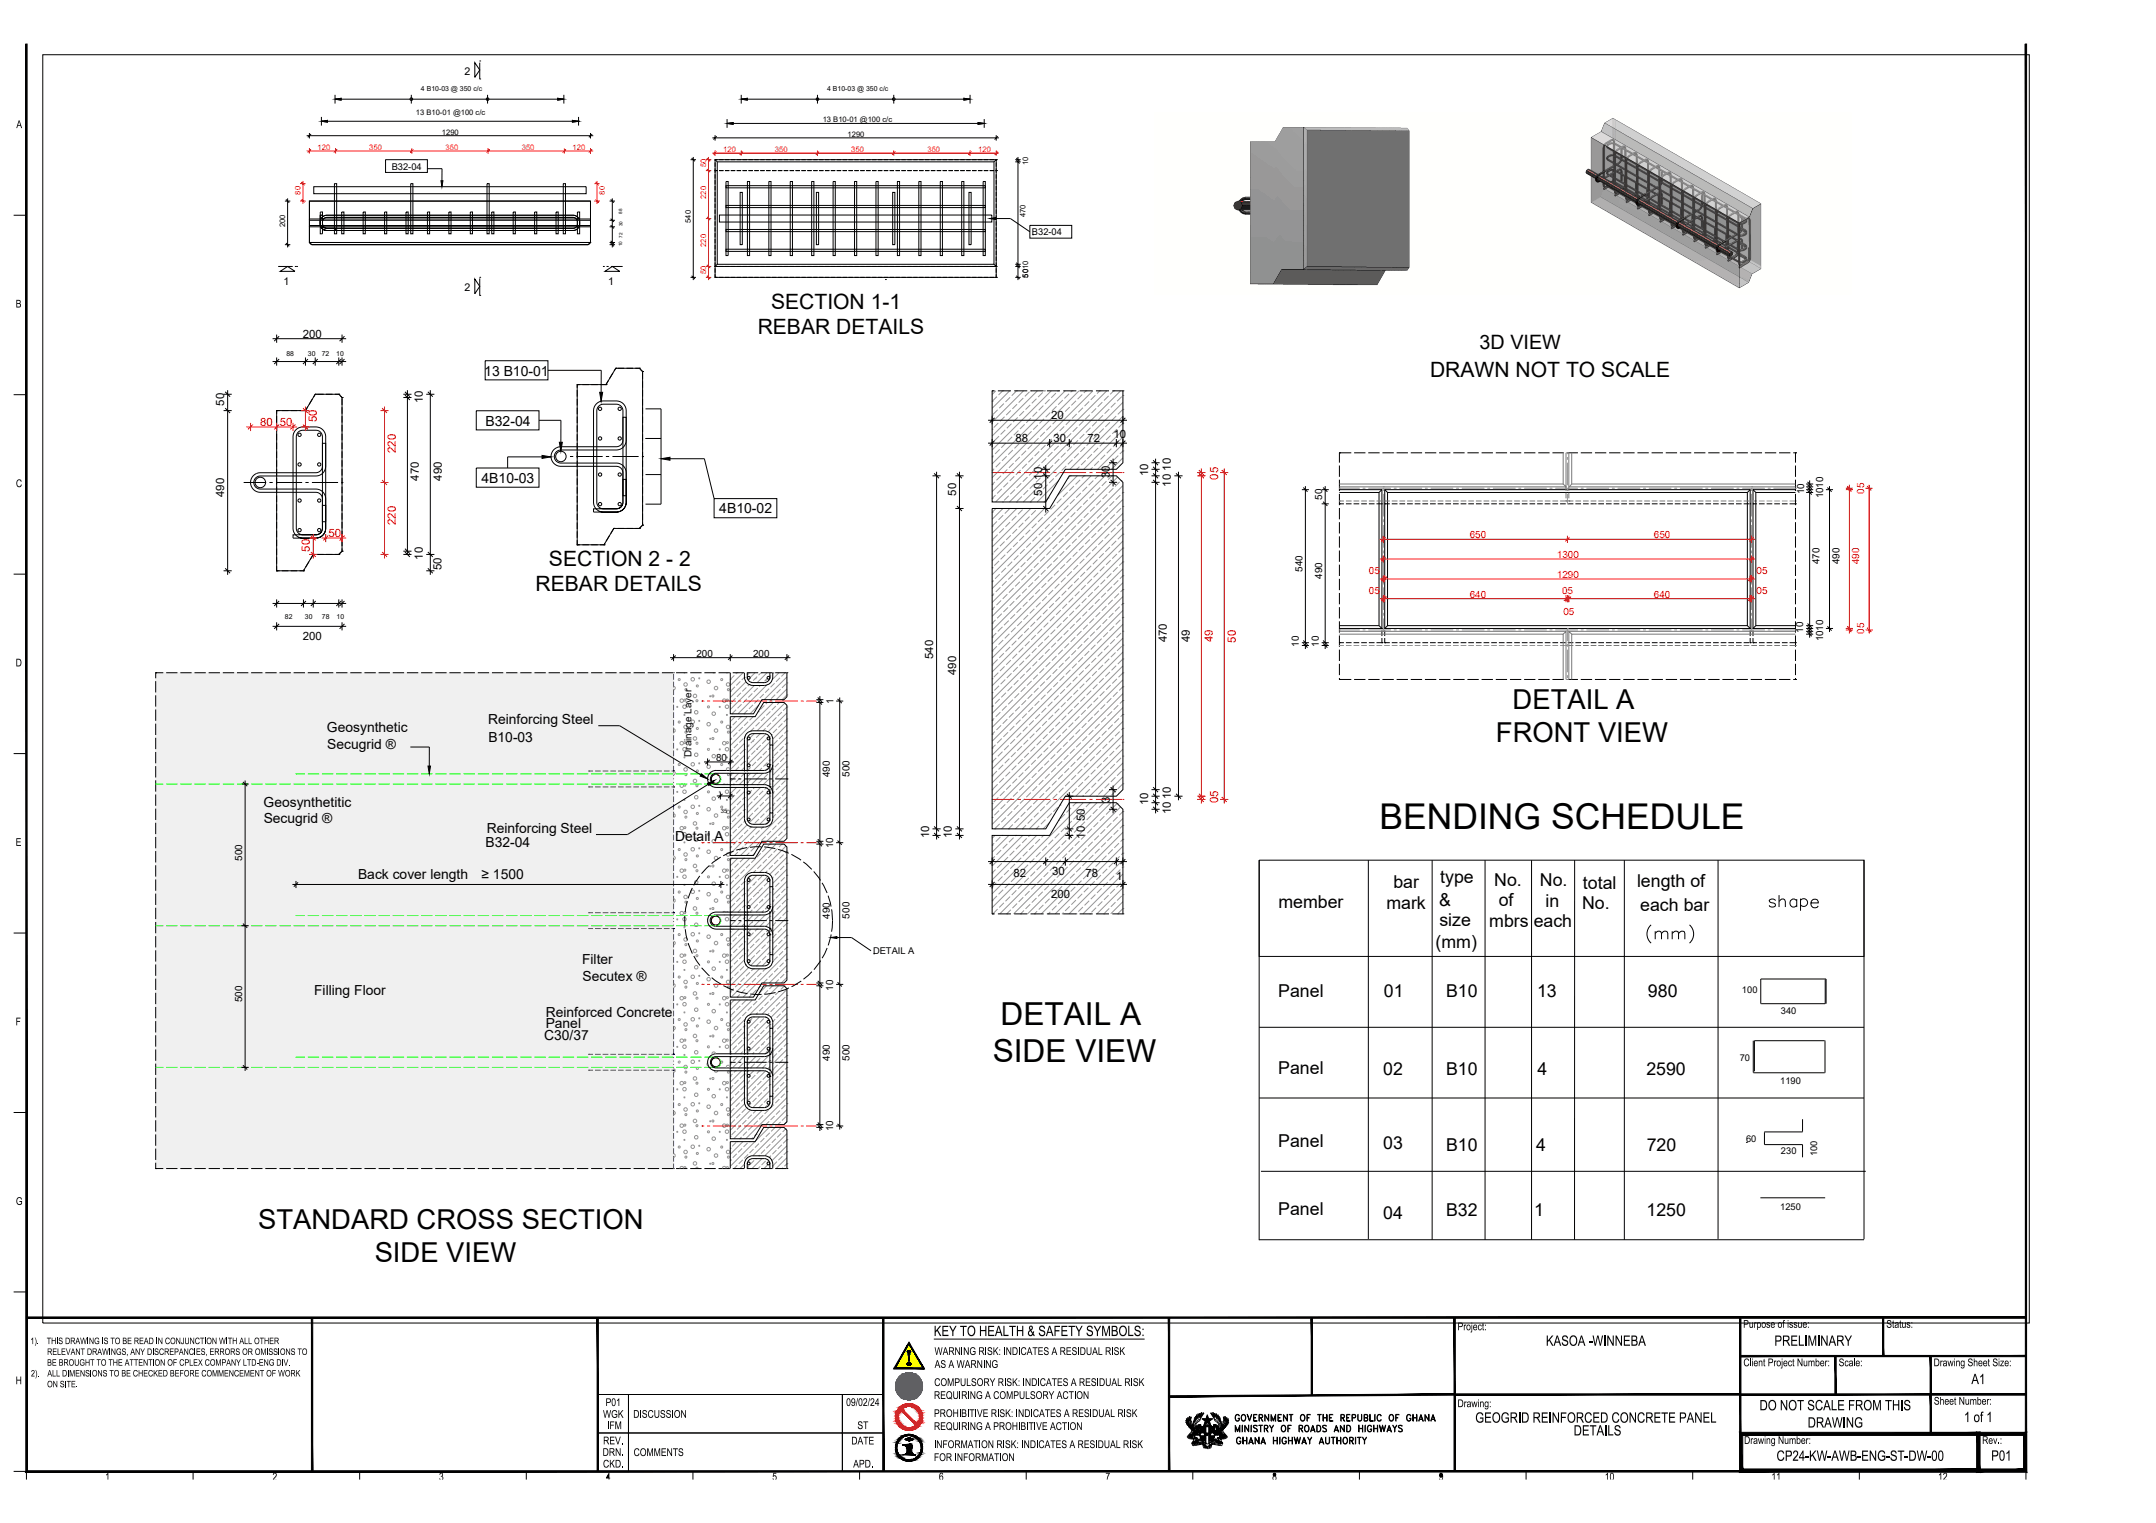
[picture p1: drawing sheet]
<svg xmlns="http://www.w3.org/2000/svg" width="841mm" height="594mm" viewBox="0 0 841 594" stroke-linecap="round" stroke-linejoin="round" font-family="sans-serif">
<defs><g id="words">
<text font-size="13.9" x="538.1" y="323.5">BENDING SCHEDULE</text>
<g font-size="12.3">
<text x="390.3" y="399.6">DETAIL A</text>
<text x="387.3" y="414.3">SIDE VIEW</text>
</g>
<g font-size="10.7">
<text x="590" y="276.6">DETAIL A</text>
<text x="583.6" y="289.4">FRONT VIEW</text>
<text x="100.7" y="479.3">STANDARD CROSS SECTION</text>
<text x="146.2" y="492.2">SIDE VIEW</text>
</g>
<g font-size="8.2">
<text x="300.8" y="120.3">SECTION 1-1</text>
<text x="295.6" y="130.2">REBAR DETAILS</text>
<text x="557.9" y="147.2">DRAWN NOT TO SCALE</text>
<text x="214.2" y="220.6">SECTION 2 - 2</text>
<text x="208.9" y="230.5">REBAR DETAILS</text>
</g>
<text font-size="7.7" x="577.2" y="135.9">3D VIEW</text>
<g font-size="6.9">
<text x="543.5" y="346.6">bar</text>
<text x="561.8" y="344.2">type</text>
<text x="582.9" y="345.6">No.</text>
<text x="600.7" y="345.6">No.</text>
<text x="617.5" y="346.9">total</text>
<text x="638.6" y="346">length of</text>
<text x="561.5" y="353.4">&amp;</text>
<text x="584.6" y="353.5">of</text>
<text x="602.9" y="353.7">in</text>
<text x="498.7" y="354.3">member</text>
<text x="540.8" y="354.4">mark</text>
<text x="617.2" y="354.7">No.</text>
<text x="639.8" y="355.4">each bar</text>
<text x="561.5" y="361.4">size</text>
<text x="580.9" y="361.5">mbrs each</text>
<text x="560" y="369.9">(mm)</text>
<text x="498.6" y="388.9">Panel</text>
<text x="539.9" y="389">01</text>
<text x="564.1" y="389">B10</text>
<text x="599.6" y="389">13</text>
<text x="642.8" y="389">980</text>
<text x="498.6" y="418.8">Panel</text>
<text x="539.6" y="419.2">02</text>
<text x="564.1" y="419.2">B10</text>
<text x="599.7" y="419.3">4</text>
<text x="642.2" y="419.2">2590</text>
<text x="498.6" y="447.4">Panel</text>
<text x="539.6" y="448.3">03</text>
<text x="564.1" y="449">B10</text>
<text x="599.3" y="449">4</text>
<text x="642.4" y="449">720</text>
<text x="498.6" y="473.8">Panel</text>
<text x="539.6" y="475.3">04</text>
<text x="564.1" y="474.4">B32</text>
<text x="598.5" y="474.4">1</text>
<text x="642.3" y="474.4">1250</text>
</g>
<g font-size="6.2">
<text x="364.3" y="521.2">KEY TO HEALTH &amp; SAFETY SYMBOLS:</text>
<text x="603" y="524.9">KASOA -WINNEBA</text>
<text x="692.3" y="524.9">PRELIMINARY</text>
<text x="769" y="539.9">A1</text>
<text x="686.4" y="550.1">DO NOT SCALE FROM THIS</text>
<text x="480.5" y="555.6">GOVERNMENT OF THE REPUBLIC OF GHANA</text>
<text x="575.5" y="554.9">GEOGRID REINFORCED CONCRETE PANEL</text>
<text x="705.1" y="556.8">DRAWING</text>
<text x="766.1" y="554.7">1 of 1</text>
<text x="480.5" y="559.9">MINISTRY OF ROADS AND HIGHWAYS</text>
<text x="613.8" y="559.9">DETAILS</text>
<text x="693" y="569.8">CP24-KW-AWB-ENG-ST-DW-00</text>
<text x="776.7" y="569.8">P01</text>
</g>
<text font-size="5.7" x="481.2" y="564.4">GHANA HIGHWAY AUTHORITY</text>
<g font-size="5.5">
<text x="188.9" y="146.6">13 B10-01</text>
<text x="189.4" y="166.1">B32-04</text>
<text x="187.8" y="188.3">4B10-03</text>
<text x="280.6" y="200.2">4B10-02</text>
</g>
<g font-size="5.4">
<text x="127.6" y="285.7">Geosynthetic</text>
<text x="190.4" y="282.4">Reinforcing Steel</text>
<text x="127.6" y="292.2">Secugrid ®</text>
<text x="190.5" y="289.3">B10-03</text>
<text x="102.8" y="314.7">Geosynthetitic</text>
<text x="102.9" y="321.2">Secugrid ®</text>
<text x="189.9" y="325">Reinforcing Steel</text>
<text x="263.3" y="328">Detail A</text>
<text x="189.4" y="330.3">B32-04</text>
<text x="139.7" y="342.9">Back cover length</text>
<text x="187.8" y="342.9">≥ 1500</text>
<text x="227.1" y="376">Filter</text>
<text x="227.3" y="382.5">Secutex ®</text>
<text x="122.6" y="388.3">Filling Floor</text>
<text x="212.9" y="396.7">Reinforced Concrete</text>
<text x="212.9" y="401.2">Panel</text>
<text x="212.2" y="405.6">C30/37</text>
</g>
<g font-size="4.7">
<text x="6.4" y="50">A</text>
<text x="6.1" y="120">B</text>
<text x="6.2" y="190">C</text>
<text x="6.1" y="260">D</text>
<text x="6.1" y="330">E</text>
<text x="6.1" y="400">F</text>
<text x="6.2" y="470">G</text>
<text x="568.6" y="518.9">Project:</text>
<text x="680" y="517.9">Purpose of issue:</text>
<text x="735.8" y="517.9">Status:</text>
<text x="364.5" y="528.5">WARNING RISK: INDICATES A RESIDUAL RISK</text>
<text x="364.6" y="533.6">AS A WARNING</text>
<text x="680.1" y="532.9">Client Project Number:Scale:</text>
<text x="754.3" y="532.9">Drawing Sheet Size:</text>
<text x="6.1" y="540">H</text>
<text x="364.3" y="545.7">REQUIRING A COMPULSORY ACTION</text>
<text x="364.4" y="540.6">COMPULSORY RISK: INDICATES A RESIDUAL RISK</text>
<text x="236.2" y="548.4">P01</text>
<text x="330.1" y="548.4">09/02/24</text>
<text x="568.6" y="548.9">Drawing:</text>
<text x="754.4" y="547.9">Sheet Number:</text>
<text x="235.2" y="553.1">WGK</text>
<text x="236.9" y="557.5">IFM</text>
<text x="247" y="553">DISCUSSION</text>
<text x="334.4" y="557.4">ST</text>
<text x="364.3" y="552.7">PROHIBITIVE RISK: INDICATES A RESIDUAL RISK</text>
<text x="364.3" y="557.8">REQUIRING A PROHIBITIVE ACTION</text>
<text x="235.3" y="563.4">REV.</text>
<text x="332.1" y="563.4">DATE</text>
<text x="680.3" y="563.2">Drawing Number:</text>
<text x="773.2" y="563.2">Rev.:</text>
<text x="235.1" y="567.9">DRN.</text>
<text x="247.2" y="568">COMMENTS</text>
<text x="364.3" y="564.8">INFORMATION RISK: INDICATES A RESIDUAL RISK</text>
<text x="364.3" y="569.9">FOR INFORMATION</text>
<text x="235.2" y="572.4">CKD.</text>
<text x="332.8" y="572.4">APD.</text>
<text x="41" y="577.4">1</text>
<text x="106.3" y="577.4">2</text>
<text x="171.2" y="577.4">3</text>
<text x="236.3" y="577.4">4</text>
<text x="301.2" y="577.4">5</text>
<text x="366.2" y="577.4">6</text>
<text x="431.2" y="577.4">7</text>
<text x="496.2" y="577.4">8</text>
<text x="561.2" y="577.4">9</text>
<text x="626" y="577.4">10</text>
<text x="691" y="577.4">11</text>
<text x="756" y="577.4">12</text>
</g>
<g font-size="4.5">
<text x="118.2" y="131.7">200</text>
<text x="87.5" y="158.3" transform="rotate(-90 87.5 158.3)">50</text>
<text x="164.9" y="157.3" transform="rotate(-90 164.9 157.3)">10</text>
<text x="410" y="163.5">20</text>
<text x="396.1" y="172.4">88</text>
<text x="410.9" y="172.4">30</text>
<text x="424.2" y="172.5">72</text>
<text x="434.3" y="170.9">10</text>
<text x="447.9" y="185.6" transform="rotate(-90 447.9 185.6)">10</text>
<text x="456.8" y="183.5" transform="rotate(-90 456.8 183.5)">10</text>
<text x="163.3" y="187.5" transform="rotate(-90 163.3 187.5)">470</text>
<text x="172.3" y="187.5" transform="rotate(-90 172.3 187.5)">490</text>
<text x="406.6" y="187.1" transform="rotate(-90 406.6 187.1)">10</text>
<text x="432.9" y="186.5" transform="rotate(-90 432.9 186.5)">30</text>
<text x="456.8" y="189.8" transform="rotate(-90 456.8 189.8)">10</text>
<text x="87.5" y="193.8" transform="rotate(-90 87.5 193.8)">490</text>
<text x="372.9" y="193.3" transform="rotate(-90 372.9 193.3)">50</text>
<text x="406.6" y="193.3" transform="rotate(-90 406.6 193.3)">50</text>
<text x="164.9" y="218.3" transform="rotate(-90 164.9 218.3)">10</text>
<text x="172.3" y="222.5" transform="rotate(-90 172.3 222.5)">50</text>
<text x="118.2" y="249.7">200</text>
<text x="455.2" y="250.5" transform="rotate(-90 455.2 250.5)">470</text>
<text x="464.2" y="250.5" transform="rotate(-90 464.2 250.5)">49</text>
<text x="364" y="257" transform="rotate(-90 364 257)">540</text>
<text x="372.9" y="263.3" transform="rotate(-90 372.9 263.3)">490</text>
<text x="456.8" y="311.8" transform="rotate(-90 456.8 311.8)">10</text>
<text x="432.9" y="313.2" transform="rotate(-90 432.9 313.2)">3</text>
<text x="447.9" y="314.2" transform="rotate(-90 447.9 314.2)">10</text>
<text x="456.8" y="317.5" transform="rotate(-90 456.8 317.5)">10</text>
<text x="423.1" y="320.4" transform="rotate(-90 423.1 320.4)">50</text>
<text x="362.4" y="326.9" transform="rotate(-90 362.4 326.9)">10</text>
<text x="371.4" y="327" transform="rotate(-90 371.4 327)">10</text>
<text x="423.1" y="327.1" transform="rotate(-90 423.1 327.1)">10</text>
<text x="410.4" y="341.4">30</text>
<text x="395.4" y="342">82</text>
<text x="423.4" y="342">78</text>
<text x="435.4" y="343.1">1</text>
<text x="410" y="350.4">200</text>
</g>
<g font-size="4.5" fill="#f00">
<text x="101.5" y="166.1">80</text>
<text x="109.2" y="166.2">50</text>
<text x="123.6" y="164.7" transform="rotate(-90 123.6 164.7)">50</text>
<text x="154.4" y="176.7" transform="rotate(-90 154.4 176.7)">220</text>
<text x="475.2" y="187.1" transform="rotate(-90 475.2 187.1)">05</text>
<text x="128.2" y="209.4">50</text>
<text x="154.4" y="204.7" transform="rotate(-90 154.4 204.7)">220</text>
<text x="120.9" y="215.2" transform="rotate(-90 120.9 215.2)">50</text>
<text x="473.1" y="250.5" transform="rotate(-90 473.1 250.5)">49</text>
<text x="482" y="250.6" transform="rotate(-90 482 250.6)">50</text>
<text x="475.2" y="313.3" transform="rotate(-90 475.2 313.3)">05</text>
</g>
<g font-size="4.2">
<text x="181.2" y="29.2">2</text>
<text x="110.6" y="111">1</text>
<text x="181.2" y="113.6">2</text>
<text x="237.2" y="111">1</text>
</g>
<g font-size="3.9">
<text x="515.8" y="194.9" transform="rotate(-90 515.8 194.9)">50</text>
<text x="703.8" y="192.8" transform="rotate(-90 703.8 192.8)">10</text>
<text x="711.1" y="194.4" transform="rotate(-90 711.1 194.4)">1010</text>
<text x="709.7" y="220.2" transform="rotate(-90 709.7 220.2)">470</text>
<text x="717.5" y="220.2" transform="rotate(-90 717.5 220.2)">490</text>
<text x="508" y="223" transform="rotate(-90 508 223)">540</text>
<text x="515.8" y="225.7" transform="rotate(-90 515.8 225.7)">490</text>
<text x="703.4" y="246.8" transform="rotate(-90 703.4 246.8)">10</text>
<text x="711.1" y="250.1" transform="rotate(-90 711.1 250.1)">1010</text>
<text x="271.6" y="256.2">200</text>
<text x="293.7" y="256.2">200</text>
<text x="506.7" y="252.4" transform="rotate(-90 506.7 252.4)">10</text>
<text x="514.4" y="252.4" transform="rotate(-90 514.4 252.4)">10</text>
<text x="325.1" y="274.6" transform="rotate(-90 325.1 274.6)">1</text>
<text x="269.8" y="295.2" transform="rotate(-90 269.8 295.2)">Drainage Layer</text>
<text x="279.3" y="296.8">80</text>
<text x="323.7" y="303.2" transform="rotate(-90 323.7 303.2)">490</text>
<text x="331.4" y="303" transform="rotate(-90 331.4 303)">500</text>
<text x="94.5" y="335.7" transform="rotate(-90 94.5 335.7)">500</text>
<text x="325" y="330.9" transform="rotate(-90 325 330.9)">10</text>
<text x="323.7" y="358.5" transform="rotate(-90 323.7 358.5)">490</text>
<text x="331.4" y="358.3" transform="rotate(-90 331.4 358.3)">500</text>
<text x="325" y="386.5" transform="rotate(-90 325 386.5)">10</text>
<text x="94.5" y="390.9" transform="rotate(-90 94.5 390.9)">500</text>
<text x="323.7" y="413.7" transform="rotate(-90 323.7 413.7)">490</text>
<text x="331.4" y="413.8" transform="rotate(-90 331.4 413.8)">500</text>
<text x="325" y="441.3" transform="rotate(-90 325 441.3)">10</text>
<text x="11.9" y="524.3">1).</text>
<text x="19" y="524.3">THIS DRAWING IS TO BE READ IN CONJUNCTION WITH ALL OTHER</text>
<text x="19.1" y="528.5">RELEVANT DRAWINGS, ANY DISCREPANCIES, ERRORS OR OMISSIONS TO</text>
<text x="19.1" y="532.7">BE BROUGHT TO THE ATTENTION OF CPLEX COMPANY LTD-ENG DIV.</text>
<text x="12.1" y="536.9">2).</text>
<text x="19.2" y="536.9">ALL DIMENSIONS TO BE CHECKED BEFORE COMMENCEMENT OF WORK</text>
<text x="19.1" y="541.1">ON SITE.</text>
</g>
<g font-size="3.9" fill="#f00">
<text x="727.1" y="192.6" transform="rotate(-90 727.1 192.6)">05</text>
<text x="573.3" y="209.9">650</text>
<text x="645.1" y="209.9">650</text>
<text x="607.3" y="217.7">1300</text>
<text x="725.3" y="220.2" transform="rotate(-90 725.3 220.2)">490</text>
<text x="534" y="224">05</text>
<text x="607.3" y="225.4">1290</text>
<text x="685.2" y="224">05</text>
<text x="534" y="231.8">05</text>
<text x="573.3" y="233.2">640</text>
<text x="609.3" y="231.8">05</text>
<text x="645.1" y="233.2">640</text>
<text x="685.2" y="231.8">05</text>
<text x="609.9" y="240">05</text>
<text x="727.1" y="247.3" transform="rotate(-90 727.1 247.3)">05</text>
</g>
<g font-size="3.6">
<text x="152.8" y="66.2">B32-04</text>
<text x="402.6" y="91.5">B32-04</text>
<text x="340.6" y="372">DETAIL A</text>
<text x="679.5" y="387.2">100</text>
<text x="694.7" y="395.6">340</text>
<text x="678.6" y="413.8">70</text>
<text x="694.4" y="422.8">1190</text>
<text x="681.1" y="445.6">60</text>
<text x="694.7" y="450.3">230</text>
<text x="708.9" y="450.9" transform="rotate(-90 708.9 450.9)">100</text>
<text x="694.4" y="472">1250</text>
</g>
<g font-size="3.5">
<text x="465.3" y="564.8">EE</text>
<text x="473.8" y="564.8">C</text>
<text x="474.5" y="565.1">E</text>
</g>
<g font-size="3.1">
<text x="467.1" y="564.4">O</text>
<text x="471" y="564.4">J</text>
<text x="471.7" y="564.4">U</text>
<text x="472.4" y="564.4">S</text>
</g>
<g font-size="3">
<text x="162.2" y="44.8">13 B10-01 @100 c/c</text>
<text x="320.9" y="47.5">13 B10-01 @100 c/c</text>
<text x="172.4" y="52.6">1290</text>
<text x="330.6" y="53.5">1290</text>
<text x="401.1" y="64.4" transform="rotate(-90 401.1 64.4)">10</text>
<text x="111.3" y="88.6" transform="rotate(-90 111.3 88.6)">200</text>
<text x="269.5" y="86.9" transform="rotate(-90 269.5 86.9)">540</text>
<text x="400" y="84.7" transform="rotate(-90 400 84.7)">470</text>
<text x="401.1" y="108.3" transform="rotate(-90 401.1 108.3)">5010</text>
<text x="401.1" y="108.3" transform="rotate(-90 401.1 108.3)">50</text>
</g>
<g font-size="3" fill="#f00">
<text x="123.9" y="58.6">120</text>
<text x="144" y="58.6">350</text>
<text x="173.8" y="58.6">350</text>
<text x="203.6" y="58.6">350</text>
<text x="223.4" y="58.6">120</text>
<text x="282.1" y="59.5">120</text>
<text x="302.3" y="59.4">350</text>
<text x="332" y="59.4">350</text>
<text x="361.8" y="59.4">350</text>
<text x="381.6" y="59.5">120</text>
<text x="275.5" y="65.3" transform="rotate(-90 275.5 65.3)">50</text>
<text x="117.2" y="75.9" transform="rotate(-90 117.2 75.9)">80</text>
<text x="235.9" y="75.9" transform="rotate(-90 235.9 75.9)">80</text>
<text x="275.5" y="77.5" transform="rotate(-90 275.5 77.5)">220</text>
<text x="275.5" y="96.3" transform="rotate(-90 275.5 96.3)">220</text>
<text x="275.5" y="107" transform="rotate(-90 275.5 107)">50</text>
</g>
<g font-size="2.7">
<text x="164.2" y="35.7">4 B10-03 @ 350 c/c</text>
<text x="322.7" y="35.7">4 B10-03 @ 350 c/c</text>
<text x="111.8" y="139">88</text>
<text x="120.1" y="139">30</text>
<text x="125.5" y="138.8">72</text>
<text x="131.2" y="138.9">10</text>
<text x="111.1" y="241.4">82</text>
<text x="118.9" y="241.5">30</text>
<text x="125.6" y="241.4">78</text>
<text x="131.3" y="241.4">10</text>
</g>
<text font-size="2.3" x="281.2" y="317">35</text>
<g font-size="1.8">
<text x="242.6" y="83.5" transform="rotate(-90 242.6 83.5)">88</text>
<text x="242.8" y="88.2" transform="rotate(-90 242.8 88.2)">30</text>
<text x="242.8" y="92.8" transform="rotate(-90 242.8 92.8)">72</text>
<text x="242.7" y="96.1" transform="rotate(-90 242.7 96.1)">10</text>
</g>
</g></defs>
<!-- layer: PDF7_Solid Fills -->
<path d="M130.7 38.7l2.4-.4v.7zM217.6 38.3l2.3 .4-2.3 .3zM289.1 38.7l2.4-.4v.7zM376 38.3l2.4 .4-2.4 .3zM125.4 47.3l2.3-.3v.6zM223.3 47l2.4 .3-2.4 .3zM283.6 48.1l2.4-.3v.7zM381.5 47.8l2.4 .3-2.4 .4z" fill="#000" stroke="#000" stroke-width=".39"/>
<path d="M60.8 455.8l201.9-193.4v193.4zM60.8 262.4v193.4l201.9-193.4z" fill="#f0f0f0" stroke="#f0f0f0" stroke-width=".39"/>
<!-- layer: PDF7_Geometry -->
<g fill="none" stroke="#000" stroke-width=".39">
<path d="M130.7 38.7l2.4-.4v.7zM130.7 37v3.4M133.1 38.7h84.5M160.5 37v3.4M185.2 24.4l1.9 2.9-1.9 2.9zM187.1 23.8h.1M187.1 30.8h.1M187.1 24.4v6.4M190.2 37v3.4M217.6 38.3l2.3 .4-2.3 .3zM219.9 37v3.4M289.1 38.7l2.4-.4v.7z"/>
<path d="M289.1 37v3.4M291.5 38.7h84.5M318.9 37v3.4M348.6 37v3.4M376 38.3l2.4 .4-2.4 .3zM378.4 37v3.4M120.7 51.9v1h-1.1M120.7 54v-1.1h109.6v1.1M121.3 52.3l-1.2 1.3M125.4 47.3l2.3-.3v.6zM125.4 47.3h.1M125.4 45.6v3.4"/>
<path d="M127.7 47.3h95.6M223.3 47l2.4 .3-2.4 .3zM225.7 47.3h.1M225.7 45.6v3.4M230.3 51.9v1h1.1M231 52.3l-1.3 1.3M278.9 52.7v1.1h-1M278.9 54.9v-1.1h109.7v1.1M279.6 53.1l-1.3 1.3M283.6 48.1l2.4-.3v.7zM283.6 48.1h.1M283.6 46.5v3.4"/>
<path d="M286 48.1h95.5M381.5 47.8l2.4 .3-2.4 .4zM383.9 48.1h.1M383.9 46.5v3.4M388.6 52.7v1.1h1.1M389.2 53.1l-1.2 1.3M487.9 55.2v55.7M488 55.2v.1M488.1 55.2v.1M488.2 55.2v.1M488.3 55.2v.1M488.4 55.2v.1"/>
<path d="M488.5 55.2v.1M488.6 55.2v.1M488.7 55.2v.1M488.8 55.2v.1M488.9 55.2v.1M489 55.2v.1M489.2 55.2v.1M489.3 55.2v.1M489.4 55.2v.1M489.5 55.2v.1M489.6 55.2v.1M489.8 55.2v.1"/>
<path d="M489.9 55.2v.1M490 55.2v.1M490.1 55.2v.1M490.2 55.2v.1M490.3 55.2v.1M490.5 55.2v.1M490.6 55.2v.1M490.7 55.2v.1M490.8 55.2v.1M490.9 55.2v.1M491.1 55.2v.1M491.2 55.2v.1"/>
<path d="M491.3 55.2v.1M491.4 55.2v.1M491.5 55.2v.1M491.6 55.2v.1M491.7 55.2v.1M491.8 55.2v.1M491.9 55.2v.1M492 55.2v.1M492.1 55.2v.1M492.2 55.2v.1M492.3 55.2v.1M492.4 55.2v.1"/>
<path d="M492.5 55.2v.1M492.6 55.2v.1M492.7 55.2v.1M492.8 55.2v.1M493 55.2v.1M493.1 55.2v.1M493.2 55.2v.1M493.3 55.2v.1M493.4 55.2v.1M493.5 55.2v.1M493.7 55.2v.1M493.8 55.2v.1"/>
<path d="M493.9 55.2v.1M494 55.2v.1M494.1 55.2v.1M494.2 55.2v.1M494.3 55.2v.1M494.5 55.2v.1M494.6 55.2v.1M494.7 55.2v.1M494.8 55.2v.1M494.9 55.2v.1M495.1 55.2v.1M495.2 55.2v.1"/>
<path d="M495.3 55.2v.1M495.4 55.2v.1M495.5 55.2v.1M495.6 55.2v.1M495.7 55.2v.1M495.8 55.2v.1M495.9 55.2v.1M496 55.2v.1M496.1 55.2v.1M496.2 55.2v.1M496.4 55.2v.1M496.5 55.2v.1"/>
<path d="M496.6 55.2v.1M496.7 55.2v.1M496.8 55.2v.1M497 55.2v.1M497.1 55.2v.1M497.2 55.2v.1M497.3 55.2v.1M497.4 55.2v.1M497.6 54.9l-.1 .4M497.7 54.8v.1M497.8 54.7v.1M497.8 54.5v.2"/>
<path d="M497.9 54.3v.2M498 54.2v.1M498.2 53.9l-.1 .3M498.3 53.7v.2M498.4 53.7h.1M498.4 53.5v.2M498.5 53.3v.2M498.6 53.1v.2M498.7 53.1h.1M498.9 52.7l-.1 .4M498.9 52.5v.2M499 52.5h.1"/>
<path d="M499.1 52.3v.2M499.2 52.1v.2M499.3 52v.1M499.4 51.9v.1M499.5 51.7v.2M499.6 51.4v.3M499.7 51.3v.1M499.8 51.1v.2M499.9 50.9v.2M500 50.8v.1M500.1 50.7v.1M500.2 50.5v.2"/>
<path d="M500.3 50.2l-.1 .3M500.4 50.1v.1M500.5 49.9v.2M500.6 49.7v.2M500.7 49.6v.1M500.8 49.6h.1M501 49.6h.1M501.1 49.6h.1M501.2 49.6h.1M501.3 49.6h.1M501.4 49.6h.1M501.5 49.6h.1"/>
<path d="M501.7 49.6h.1M501.8 49.6h.1M501.9 49.6h.1M502 49.6h.1M502.1 49.6h.1M502.2 49.6h.1M502.4 49.6h.1M502.5 49.6h.1M502.6 49.6h.1M502.7 49.6h.1M502.8 49.6h.1M502.9 49.6h.1"/>
<path d="M503 49.6h.1M503.1 49.6h.1M503.2 49.6h.1M503.3 49.6h.1M503.4 49.6h.1M503.5 49.6h.1M503.6 49.6h.1M503.7 49.6h.1M503.8 49.6h.1M503.9 49.6h.1M504 49.6h.1M504.2 49.6h.1"/>
<path d="M504.3 49.6h.1M504.4 49.6h.1M504.5 49.6h.1M504.6 49.6h.1M504.7 49.6h.1M504.8 49.6h.1M504.9 49.6h.1M505.1 49.6h.1M505.2 49.6h.1M505.3 49.6h.1M505.4 49.6h.1M505.5 49.6h.1"/>
<path d="M505.7 49.6h.1M505.8 49.6h.1M505.9 49.6h.1M506 49.6h.1M506.1 49.6h.1M506.2 49.6h.1M506.4 49.6h.1M506.5 49.6h.1M506.6 49.6h.1M506.7 49.6h.1M506.8 49.6h.1M506.9 49.6h.1"/>
<path d="M507 49.6h.1M507.1 49.6h.1M507.2 49.6h.1M507.3 49.6h.1M507.4 49.6h.1M507.5 49.6h.1M507.6 49.6h.1M507.7 49.6h.1M507.8 49.6h.1M507.9 49.6h.1M508 49.6h.1M508.1 49.6h.1"/>
<path d="M508.3 49.6h.1M508.4 49.6h.1M508.5 49.6h.1M508.6 49.6v55.7M508.8 49.6v.2M508.9 49.6h.1M508.9 49.8v.1M509 49.6h.1M509 49.8v.2M509.1 49.6h.1M509.1 49.9v.1M509.2 49.6h.1"/>
<path d="M509.2 50v.1M509.2 50.1v.1M509.3 49.6h.1M509.3 50.2h.1M509.4 49.6h.1M509.4 50.2v.1M509.6 49.6h.1M509.6 50.3v.1M509.7 49.6h.1M509.7 50.4v.1M509.8 49.6h.1M509.8 50.5v.1"/>
<path d="M509.8 50.6v.1M509.9 49.6h.1M509.9 50.6v.1M510 49.6h.1M510 50.7v53.4M510.1 49.6h.1M510.1 50.7v.1M510.2 49.6h.1M510.2 50.7v.1M510.4 49.6h.1M510.4 50.7v.1M510.5 49.6h.1"/>
<path d="M510.5 50.7v.1M510.6 49.6h.1M510.6 50.7v.1M510.7 49.6h.1M510.7 50.7v.1M510.8 49.6h.1M510.8 50.7v.1M510.9 49.6h.1M510.9 50.7v.1M511 49.6h.1M511 50.7v.1M511.1 49.6h.1"/>
<path d="M511.1 50.7v.1M511.2 49.6h.1M511.2 50.7v.1M511.3 49.6h.1M511.3 50.7v.1M511.4 49.6h.1M511.4 50.7v.1M511.5 49.6h.1M511.5 50.7v.1M511.6 49.6h.1M511.6 50.7v.1M511.7 49.6h.1"/>
<path d="M511.7 50.7v.1M511.8 49.6h.1M511.8 50.7v.1M511.9 49.6h.1M511.9 50.7v.1M512 49.6h.1M512 50.7v.1M512.1 49.6h.1M512.1 50.7v.1M512.3 49.6h.1M512.3 50.7v.1M512.4 49.6h.1"/>
<path d="M512.4 50.7v.1M512.5 49.6h.1M512.5 50.7v.1M512.6 49.6h.1M512.6 50.7v.1M512.7 49.6h.1M512.7 50.7v.1M512.9 49.6h.1M512.9 50.7v.1M513 49.6h.1M513 50.7v.1M513.1 49.6h.1"/>
<path d="M513.1 50.7v.1M513.2 49.6h.1M513.2 50.7v.1M513.3 49.6h.1M513.3 50.7v.1M513.4 49.6h.1M513.4 50.7v.1M513.6 49.6h.1M513.6 50.7v.1M513.7 49.6h.1M513.7 50.7v.1M513.8 49.6h.1"/>
<path d="M513.8 50.7v.1M513.9 49.6h.1M513.9 50.7v.1M514 49.6h.1M514 50.7v.1M514.2 49.6h.1M514.2 50.7v.1M514.3 49.6h.1M514.3 50.7v.1M514.4 49.6h.1M514.4 50.7v.1M514.5 49.6h.1"/>
<path d="M514.5 50.7v.1M514.6 49.6h.1M514.6 50.7v.1M514.7 49.6h.1M514.7 50.7v.1M514.8 49.6h.1M514.8 50.7v.1M514.9 49.6h.1M514.9 50.7v.1M515 49.6h.1M515 50.7v.1M515.1 49.6h.1"/>
<path d="M515.1 50.7v.1M515.2 49.6h.1M515.2 50.7v.1M515.3 49.6h.1M515.3 50.7v.1M515.4 49.6h.1M515.4 50.7v.1M515.5 49.6h.1M515.5 50.8h.1M515.6 49.6h.1M515.6 50.8h.1M515.7 49.6h.1"/>
<path d="M515.7 50.8h.1M515.8 49.6h.1M515.8 50.8h.1M515.9 49.6h.1M515.9 50.8h.1M516 49.6h.1M516 50.8h.1M516.1 49.6h.1M516.1 50.8h.1M516.3 49.6h.1M516.3 50.8h.1M516.4 49.6h.1"/>
<path d="M516.4 50.8h.1M516.5 49.6h.1M516.5 50.8h.1M516.6 49.6h.1M516.6 50.8h.1M516.7 49.6h.1M516.7 50.8h.1M516.9 49.6h.1M516.9 50.8h.1M517 49.6h.1M517 50.8h.1M517.1 49.6h.1"/>
<path d="M517.1 50.8h.1M517.2 49.6h.1M517.2 50.8h.1M517.3 49.6h.1M517.3 50.8h.1M517.4 49.6v.1M517.4 50.8h.1M517.6 49.6v.1M517.6 50.8h.1M517.7 49.6v.1M517.7 50.8h.1M517.8 49.6v.1"/>
<path d="M517.8 50.8h.1M517.9 49.6v.1M517.9 50.8h.1M518 49.6v.1M518 50.8h.1M518.1 49.6v.1M518.1 50.8h.1M518.3 49.6v.1M518.3 50.8h.1M518.4 49.6v.1M518.4 50.8h.1M518.5 49.6v.1"/>
<path d="M518.5 50.8h.1M518.6 49.6v.1M518.6 50.8h.1M518.7 49.6v.1M518.7 50.8h.1M518.8 49.6v.1M518.8 50.8h.1M518.9 49.6v.1M518.9 50.8h.1M519 49.6v.1M519 50.8h.1M519.1 49.6v.1"/>
<path d="M519.1 50.8h.1M519.2 49.6v.1M519.2 50.8h.1M519.3 49.6v.1M519.3 50.8h.1M519.4 49.6v.1M519.4 50.8h.1M519.5 49.6v.1M519.5 50.8h.1M519.6 49.6v.1M519.6 50.8h.1M519.7 49.6v.1"/>
<path d="M519.7 50.8h.1M519.8 49.6v.1M519.8 50.8h.1M519.9 49.6v.1M519.9 50.8h.1M520.1 49.6v.1M520.1 50.8h.1M520.2 49.6v.1M520.2 50.8h.1M520.3 49.6v.1M520.3 50.8h.1M520.4 49.6v.1"/>
<path d="M520.4 50.8h.1M520.5 49.6v.1M520.5 50.8h.1M520.6 49.6v.1M520.6 50.8h.1M520.7 49.6v.1M520.7 50.8h.1M520.8 49.6v.1M520.8 50.8h.1M521 49.6v.1M521 50.8h.1M521.1 49.6v.1"/>
<path d="M521.1 50.8h.1M521.2 49.6v.1M521.2 50.8h.1M521.3 49.6v.1M521.3 50.8h.1M521.4 49.6v.1M521.4 50.8h.1M521.6 49.6v.1M521.6 50.8h.1M521.7 49.6v.1M521.7 50.8h.1M521.8 49.6v.1"/>
<path d="M521.8 50.8h.1M521.9 49.6v.1M521.9 50.8h.1M522 49.6v.1M522 50.8h.1M522.1 49.6v.1M522.1 50.8h.1M522.3 49.6v.1M522.3 50.8h.1M522.4 49.6v.1M522.4 50.8h.1M522.5 49.6v.1"/>
<path d="M522.5 50.8h.1M522.6 49.6v.1M522.6 50.8h.1M522.7 49.6v.1M522.7 50.8h.1M522.8 49.6v.1M522.8 50.8h.1M522.9 49.6v.1M522.9 50.8h.1M523 49.6v.1M523 50.8h.1M523.1 49.6v.1"/>
<path d="M523.1 50.8h.1M523.2 49.6v.1M523.2 50.8h.1M523.3 49.6v.1M523.3 50.8h.1M523.4 49.6v.1M523.4 50.8h.1M523.5 49.6v.1M523.5 50.8h.1M523.6 49.6v.1M523.6 50.8h.1M523.7 49.6v.1"/>
<path d="M523.7 50.8h.1M523.8 49.6v.1M523.8 50.8h.1M523.9 49.6v.1M523.9 50.8h.1M524 49.6v.1M524 50.8h.1M524.2 49.6v.1M524.2 50.8h.1M524.3 49.6v.1M524.3 50.8h.1M524.4 49.6v.1"/>
<path d="M524.4 50.8h.1M524.5 49.6v.1M524.5 50.8h.1M524.6 49.6v.1M524.6 50.8h.1M524.8 49.6v.1M524.8 50.8h.1M524.9 49.6v.1M524.9 50.8h.1M525 49.6v.1M525 50.8v.1M525.1 49.6v.1"/>
<path d="M525.1 50.8v.1M525.2 49.6v.1M525.2 50.8v.1M525.3 49.6v.1M525.3 50.8v.1M525.5 49.6v.1M525.5 50.8v.1M525.6 49.6v.1M525.6 50.8v.1M525.7 49.6v.1M525.7 50.8v.1M525.8 49.6v.1"/>
<path d="M525.8 50.8v.1M525.9 49.6v.1M525.9 50.8v.1M526 49.6v.1M526 50.8v.1M526.1 49.6v.1M526.1 50.8v.1M526.3 49.6v.1M526.3 50.8v.1M526.4 49.6v.1M526.4 50.8v.1M526.5 49.6v.1"/>
<path d="M526.5 50.8v.1M526.6 49.6v.1M526.6 50.8v.1M526.7 49.6v.1M526.7 50.8v.1M526.8 49.6v.1M526.8 50.8v.1M526.9 49.6v.1M526.9 50.8v.1M527 49.6v.1M527 50.8v.1M527.1 49.6v.1"/>
<path d="M527.1 50.8v.1M527.2 49.7v.1M527.2 50.8v.1M527.3 49.7v.1M527.3 50.8v.1M527.4 49.7v.1M527.4 50.8v.1M527.5 49.7v.1M527.5 50.8v.1M527.6 49.7v.1M527.6 50.8v.1M527.7 49.7v.1"/>
<path d="M527.7 50.8v.1M527.8 49.7v.1M527.8 50.8v.1M527.9 49.7v.1M527.9 50.8v.1M528 49.7v.1M528 50.8v.1M528.2 49.7v.1M528.2 50.8v.1M528.3 49.7v.1M528.3 50.8v.1M528.4 49.7v.1"/>
<path d="M528.4 50.8v.1M528.5 49.7v.1M528.5 50.8v.1M528.6 49.7v.1M528.6 50.8v.1M528.8 49.7v.1M528.8 50.8v.1M528.9 49.7v.1M528.9 50.8v.1M529 49.7v.1M529 50.8v.1M529.1 49.7v.1"/>
<path d="M529.1 50.8v.1M529.2 49.7v.1M529.2 50.8v.1M529.3 49.7v.1M529.3 50.8v.1M529.5 49.7v.1M529.5 50.8v.1M529.6 49.7v.1M529.6 50.8v.1M529.7 49.7v.1M529.7 50.8v.1M529.8 49.7v.1"/>
<path d="M529.8 50.8v.1M529.9 49.7v.1M529.9 50.8v.1M530.1 49.7v.1M530.1 50.8v.1M530.2 49.7v.1M530.2 50.8v.1M530.3 49.7v.1M530.3 50.8v.1M530.4 49.7v.1M530.4 50.8v.1M530.5 49.7v.1"/>
<path d="M530.5 50.8v.1M530.6 49.7v.1M530.6 50.8v.1M530.7 49.7v.1M530.7 50.8v.1M530.8 49.7v.1M530.8 50.8v.1M530.9 49.7v.1M530.9 50.8v.1M531 49.7v.1M531 50.8v.1M531.1 49.7v.1"/>
<path d="M531.1 50.8v.1M531.2 49.7v.1M531.2 50.8v.1M531.3 49.7v.1M531.3 50.8v.1M531.4 49.7v.1M531.4 50.8v.1M531.5 49.7v.1M531.5 50.8v.1M531.6 49.7v.1M531.6 50.8v.1M531.7 49.7v.1"/>
<path d="M531.7 50.8v.1M531.8 49.7v.1M531.8 50.8v.1M531.9 49.7v.1M531.9 50.8v.1M532 49.7v.1M532 50.8v.1M532.2 49.7v.1M532.2 50.8v.1M532.3 49.7v.1M532.3 50.8v.1M532.4 49.7v.1"/>
<path d="M532.4 50.8v.1M532.5 49.7v.1M532.5 50.8v.1M532.6 49.7v.1M532.6 50.8v.1M532.8 49.7v.1M532.8 50.8v.1M532.9 49.7v.1M532.9 50.8v.1M533 49.7v.1M533 50.8v.1M533.1 49.7v.1"/>
<path d="M533.1 50.8v.1M533.2 49.7v.1M533.2 50.8v.1M533.3 49.7v.1M533.3 50.8v.1M533.5 49.7v.1M533.5 50.8v.1M533.6 49.7v.1M533.6 50.8v.1M533.7 49.7v.1M533.7 50.8v.1M533.8 49.7v.1"/>
<path d="M533.8 50.8v.1M533.9 49.7v.1M533.9 50.8v.1M534 49.7v.1M534 50.8v.1M534.1 49.7v.1M534.1 50.8v.1M534.2 49.7v.1M534.2 50.8v.1M534.3 49.7v.1M534.3 50.8v.1M534.4 49.7v.1"/>
<path d="M534.4 50.8v.1M534.5 49.7v.1M534.5 50.8v.2M534.6 49.7v.1M534.6 50.8v.1M534.7 49.7v.1M534.7 50.8v.1M534.8 49.7v.1M534.8 50.8v.2M534.9 49.7v.1M534.9 50.9v.1M535 49.7v.1"/>
<path d="M535 50.9v.1M535.1 49.7v.1M535.1 50.9v.1M535.2 49.7v.1M535.2 50.9v.1M535.4 49.7v.1M535.4 50.9v.1M535.5 49.7v.1M535.5 50.9v.1M535.6 49.7v.1M535.6 50.9v.1M535.7 49.7v.1"/>
<path d="M535.7 50.9v.1M535.8 49.7v.1M535.8 50.9v.1M536 49.7v.1M536 50.9v.1M536.1 49.7v.1M536.1 50.9v.1M536.2 49.7v.1M536.2 50.9v.1M536.3 49.7v.1M536.3 50.9v.1M536.4 49.7v.1"/>
<path d="M536.4 50.9v.1M536.5 49.7v.1M536.5 50.9v.1M536.6 49.7v.1M536.6 50.9v.1M536.7 49.7v.1M536.7 50.9v.1M536.9 49.8v.1M536.9 50.9v.1M537 49.8v.1M537 50.9v.1M537.1 49.8v.1"/>
<path d="M537.1 50.9v.1M537.2 49.8v.1M537.2 50.9v.1M537.3 49.8v.1M537.3 50.9v.1M537.5 49.8v.1M537.5 50.9v.1M537.6 49.8v.1M537.6 50.9v.1M537.7 49.8v.1M537.7 50.9v.1M537.8 49.8v.1"/>
<path d="M537.8 50.9v.1M537.9 49.8v.1M537.9 50.9v.1M538 49.8v.1M538 50.9v.1M538.1 49.8v.1M538.1 50.9v.1M538.2 49.8v.1M538.2 50.9v.1M538.3 49.8v.1M538.3 50.9v.1M538.4 49.8v.1"/>
<path d="M538.4 50.9v.1M538.5 49.8v.1M538.5 50.9v.1M538.6 49.8v.1M538.6 50.9v.1M538.7 49.8v.1M538.7 50.9v.1M538.8 49.8v.1M538.8 50.9v.1M538.9 49.8v.1M538.9 50.9v.1M539 49.8v.1"/>
<path d="M539 50.9v.1M539.1 49.8v.1M539.1 50.9v.1M539.2 49.8v.1M539.2 50.9v.1M539.4 49.8v.1M539.4 50.9v.1M539.5 49.8v.1M539.5 50.9v.1M539.6 49.8v.1M539.6 50.9v.1M539.7 49.8v.1"/>
<path d="M539.7 50.9v.1M539.8 49.8v.1M539.8 50.9v.1M539.9 49.8v.1M539.9 50.9v.1M540.1 49.8v.1M540.1 50.9v.1M540.2 49.8v.1M540.2 50.9v.1M540.3 49.8v.1M540.3 50.9v.1M540.4 49.8v.1"/>
<path d="M540.4 50.9v.1M540.5 49.8v.1M540.5 50.9v.1M540.7 49.8v.1M540.7 50.9v.1M540.8 49.8v.1M540.8 50.9v.1M540.9 49.8v.1M540.9 50.9v.1M541 49.8v.1M541 50.9v.1M541.1 49.8v.1"/>
<path d="M541.1 50.9v.1M541.2 49.8v.1M541.2 50.9v.1M541.4 49.8v.1M541.4 50.9v.1M541.5 49.8v.1M541.5 50.9v.1M541.6 49.8v.1M541.6 50.9v.1M541.7 49.8v.1M541.7 50.9v.1M541.8 49.8v.1"/>
<path d="M541.8 50.9v.1M541.9 49.8v.1M541.9 50.9v.1M542 49.8v.1M542 50.9v.1M542.1 49.8v.1M542.1 50.9v.1M542.2 49.8v.1M542.2 50.9v.1M542.3 49.8v.1M542.3 50.9v.1M542.4 49.8v.1"/>
<path d="M542.4 50.9v.1M542.5 49.8v.1M542.5 50.9v.1M542.6 49.8v.1M542.6 50.9v.1M542.7 49.8v.1M542.7 50.9v.1M542.8 49.8v.1M542.8 50.9v.1M542.9 49.8v.1M542.9 50.9v.1M543 49.8v.1"/>
<path d="M543 50.9v.1M543.1 49.8v.1M543.1 50.9v.1M543.2 49.8v.1M543.2 50.9v.1M543.4 49.8v.1M543.4 50.9v.1M543.5 49.8v.1M543.5 50.9v.1M543.6 49.8v.1M543.6 50.9v.1M543.7 49.8v.1"/>
<path d="M543.7 50.9v.1M543.8 49.8v.1M543.8 50.9v.1M543.9 49.8v.1M543.9 50.9v.1M544.1 49.8v.1M544.1 50.9v.1M544.2 49.8v.1M544.2 50.9v.1M544.3 49.8v.1M544.3 50.9v.1M544.4 49.8v.1"/>
<path d="M544.4 50.9v.2M544.5 49.8v.1M544.6 50.9l-.1 .2M544.7 49.8v.1M544.7 51v.1M544.8 49.8v.1M544.8 51v.1M544.9 49.8v.1M544.9 51v.1M545 49.8v.1M545 51v.1M545.1 49.8v.1"/>
<path d="M545.1 51v.1M545.2 49.8v.1M545.2 51v.1M545.4 49.8v.1M545.4 51v.1M545.5 49.8v.1M545.5 51v.1M545.6 49.8v.1M545.6 51v.1M545.7 49.8v.1M545.7 51v.1M545.8 49.8v.1"/>
<path d="M545.8 51v.1M546 49.8v.1M546 51v.1M546.1 49.8v.1M546.1 51v.1M546.2 49.8v.1M546.2 51v.1M546.3 49.8v.1M546.3 51v.1M546.4 49.8v.1M546.4 51v.1M546.5 49.8v.1"/>
<path d="M546.5 51v.1M546.7 49.9v.1M546.7 51v.1M546.8 49.9v.1M546.8 51v.1M546.9 49.9v.1M546.9 51v.1M547 49.9v.1M547 51v.1M547.1 49.9v.1M547.1 51v.1M547.2 49.9v.1"/>
<path d="M547.2 51v.1M547.3 49.9v.1M547.3 51v.1M547.4 49.9v.1M547.4 51v.1M547.5 49.9v.1M547.5 51v.1M547.6 49.9v.1M547.6 51v.1M547.7 49.9v.1M547.7 51v.1M547.8 49.9v.1"/>
<path d="M547.8 51v.1M547.9 49.9v.1M547.9 51v.1M548.1 49.9v.1M548.1 51v.1M548.2 49.9v.1M548.2 51v.1M548.3 49.9v.1M548.3 51v.1M548.4 49.9v.1M548.4 51v.1M548.5 49.9v.1"/>
<path d="M548.5 51v.1M548.7 49.9v.1M548.7 51v.1M548.8 49.9v.1M548.8 51v.1M548.9 49.9v.1M548.9 51v.1M549 49.9v.1M549 51v.1M549.1 49.9v.1M549.1 51v.1M549.2 50l.1 .2"/>
<path d="M549.2 51v.1M549.4 50.2h.1M549.4 51v.1M549.5 50.2v.2M549.5 51v.1M549.5 50.4v.1M549.6 50.5v.2M549.6 51v.1M549.7 50.7v.1M549.7 51v.1M549.8 50.8v.3M549.9 50.9v53.6"/>
<path d="M620.9 53.6l-.1 12.8M621 53.5v.2M621 53.4v.1M621 53.7v.1M621.1 53.4v.1M621.1 53.7v.1M621.2 53.3v.1M621.2 53.7v.2M621.3 53.2v.1M621.3 53.8v.2M621.4 53.2v.1M621.4 53.8v.2"/>
<path d="M621.5 53.1v.1M621.5 53.9v.2M621.6 53.1h.1M621.6 54v.2M621.7 53.1h.1M621.7 54v.2M621.8 53v.1M621.8 54.1v.1M621.9 52.9v.1M621.9 54.2v.1M622 52.9v.1M622 54.2v.1"/>
<path d="M622.1 52.8v.1M622.1 54.2v.2M622.1 54.2l.1 .3M622.2 52.7l-.1 .2M622.3 52.7v.1M622.3 54.3v.2M622.4 52.6v.1M622.4 54.4v.2M622.5 52.5v.1M622.5 54.5v.2M622.6 52.5v.1M622.6 54.5v.2"/>
<path d="M622.6 52.5h.1M622.6 54.6v.2M622.7 54.6l.1 .2M622.8 52.4l-.1 .1M622.9 52.3v.1M622.9 54.8v.1M623 52.3v.1M623 54.8v.1M623.1 52.2v.1M623.1 54.8v.2M623.2 52.2v.1M623.2 54.8v.2"/>
<path d="M623.2 52.1v.1M623.2 54.9v.2M623.3 52.1v.1M623.3 54.9v.2M623.4 55l.1 .3M623.5 52l-.1 .1M623.6 52h.1M623.6 55.1v.2M623.7 51.9v.1M623.7 55.2v.1M623.8 51.8v.1M623.8 55.3v.1"/>
<path d="M623.9 51.8v.1M623.9 55.3v.1M624 55.3l.1 .3M624.1 51.6l-.1 .2M624.2 51.6v.1M624.2 55.4v.2M624.3 51.5v.1M624.3 55.5v.2M624.4 51.4v.1M624.4 55.6v.2M624.5 51.4v.1M624.5 55.7v.2"/>
<path d="M624.6 51.3v.1M624.6 55.7v.2M624.7 55.8v.1M624.8 51.1v.2M624.8 50.9v.2M624.8 51.3h.1M624.8 55.9v.1M624.9 50.7v.2M624.9 51.3v.1M624.9 55.9v.1M625 50.5v.2M625 51.3v.1"/>
<path d="M625 55.9v.2M625.1 50.2v.3M625.1 51.4v.1M625.1 56v.2M625.2 50.1v.1M625.2 51.5v.1M625.2 56v.2M625.3 49.8v.3M625.3 51.5v.1M625.3 56.1v.2M625.4 51.6v.1M625.4 56.1v.3"/>
<path d="M625.4 49.4v.4M625.5 49.2v.2M625.5 51.7v.1M625.5 56.2v.2M625.6 49v.2M625.6 51.7v.1M625.6 56.3v.1M625.7 48.8v.2M625.7 51.8v.1M625.7 56.4v.1M625.8 48.5v.3M625.8 51.9v.1"/>
<path d="M625.8 56.4v.1M625.9 48.4v.1M625.9 51.9v.1M625.9 56.4v.2M626 48.1v.3M626 52h.1M626 56.4v.2M626.1 48v.1M626.1 52h.1M626.1 56.5v.2M626.1 47.9l.1 .1M626.1 52v.1"/>
<path d="M626.1 56.5l.1 .3M626.3 47.8v.2M626.3 52.1v.1M626.3 56.7v.2M626.4 47.7v.1M626.4 48v.1M626.4 52.2v.1M626.4 56.7v.2M626.5 47.7v.1M626.5 48.1v.1M626.5 52.2v.1M626.5 56.8v.2"/>
<path d="M626.6 47.6v.1M626.6 48.1v.1M626.6 52.3v.1M626.6 56.8v.2M626.6 48.2v.1M626.6 56.9v.2M626.7 48.2l.1 .2M626.7 52.4l.1 .1M626.7 57v.1M626.8 47.4l-.1 .2M626.9 47.4v.1M626.9 48.3v.1"/>
<path d="M626.9 52.5h.1M626.9 57.1v.1M627 47.4h.1M627 48.4v.1M627 52.5v.1M627 57.1v.1M627.1 47.4h.1M627.1 48.5h.1M627.1 52.5v.1M627.1 57.1v.2M627.2 47.3v.1M627.2 48.5h.1"/>
<path d="M627.2 52.6v.1M627.2 57.1v.2M627.2 48.5v.1M627.2 57.2v.2M627.3 47.2v.1M627.3 48.5v.1M627.3 52.7v.1M627.3 57.3v.2M627.4 47.1v.1M627.4 48.6v.1M627.4 52.8v.1M627.4 57.3l.1 .3"/>
<path d="M627.6 47v.1M627.6 48.7v.1M627.6 52.9v.1M627.6 57.4v.2M627.7 47v.1M627.7 48.8v.1M627.7 52.9v.1M627.7 57.5v.2M627.7 46.9v.1M627.7 53v.1M627.8 46.9v.1M627.8 48.9v.1"/>
<path d="M627.8 53v.1M627.8 57.6v.1M627.9 46.9h.1M627.9 48.9v.1M627.9 53.1h.1M627.9 57.7v.1M628 46.8v.1M628 49v.1M628 53.1v.1M628 57.7v.1M628.1 49l.1 .1M628.1 53.1l.1 .2"/>
<path d="M628.1 57.7v.2M628.2 46.7l-.1 .2M628.3 46.7v.1M628.3 49.1v.1M628.3 53.2v.1M628.3 57.8v.2M628.3 46.6v.1M628.3 53.3v.1M628.4 46.6v.1M628.4 49.2v.1M628.4 53.3v.1M628.4 57.9v.2"/>
<path d="M628.5 46.5v.1M628.5 49.2v.1M628.5 53.4v.1M628.5 58v.2M628.6 46.4v.1M628.6 49.3v.1M628.6 53.5v.1M628.6 58v.2M628.7 49.4v.1M628.7 53.5l.1 .2M628.7 58.1v.1M628.8 46.3l-.1 .2"/>
<path d="M628.8 46.3v.1M628.8 49.5v.1M628.8 53.6v.1M628.8 58.2v.1M628.9 46.3h.1M628.9 49.5v.1M628.9 53.7h.1M628.9 58.2v.2M629 46.2v.1M629 49.6h.1M629 53.7v.1M629 58.2v.2"/>
<path d="M629.1 46.2v.1M629.1 49.6h.1M629.1 53.7v.1M629.1 58.3v.2M629.2 46.1v.1M629.2 49.6v.1M629.2 53.8v.1M629.2 58.3v.2M629.3 46.1v.1M629.3 49.7v.1M629.3 53.8v.1M629.3 58.4v.2"/>
<path d="M629.4 46v.2M629.4 49.7v.2M629.4 53.9v.1M629.4 58.4v.3M629.5 46.1v.1M629.5 49.8v.1M629.5 54v.1M629.5 58.6v.2M629.6 46.2v.1M629.6 49.9v.1M629.6 54.1v.1M629.6 58.6v.2"/>
<path d="M629.7 46.3h.1M629.7 49.9v.1M629.7 54.1v.1M629.7 58.7v.1M629.8 46.3h.1M629.8 50v.1M629.8 54.2h.1M629.8 58.7v.1M629.9 46.3v.1M629.9 50.1v.1M629.9 54.2h.1M629.9 58.8v.1"/>
<path d="M629.9 46.3l.1 .2M629.9 50.1l.1 .1M629.9 54.2v.1M629.9 58.8l.1 .2M630.1 46.5v.1M630.1 50.2h.1M630.1 54.3v.1M630.1 58.9v.2M630.2 46.5v.1M630.2 50.2v.1M630.2 54.4v.1M630.2 58.9v.2"/>
<path d="M630.3 46.6v.1M630.3 50.2v.1M630.3 54.4v.1M630.3 59v.2M630.4 46.6v.1M630.4 50.3v.1M630.4 54.5v.1M630.4 59v.2M630.5 46.7v.1M630.5 50.4v.1M630.5 54.5v.1M630.5 59.1v.2"/>
<path d="M630.5 54.6v.1M630.6 46.8l.1 .1M630.6 50.5v.1M630.6 54.6l.1 .2M630.6 59.2l.1 .2M630.8 46.9h.1M630.8 50.6v.1M630.8 54.8h.1M630.8 59.3v.1M630.9 46.9v.1M630.9 50.7v.1M630.9 54.8h.1"/>
<path d="M630.9 59.3v.2M631 46.9v.1M631 50.7v.1M631 54.8v.1M631 59.3v.2M631 47v.1M631 50.8h.1M631 59.4v.2M631.1 47v.1M631.1 50.8h.1M631.1 54.9v.1M631.1 59.5v.2"/>
<path d="M631.2 47.1v.1M631.2 50.8v.1M631.2 55v.1M631.2 59.5v.2M631.3 47.2v.1M631.3 50.8v.1M631.3 55v.1M631.3 59.6v.2M631.4 47.2l.1 .2M631.4 50.9l.1 .2M631.4 55.1v.1M631.4 59.6l.1 .3"/>
<path d="M631.6 47.3v.1M631.6 51v.1M631.6 55.2v.1M631.6 59.7v.2M631.7 47.4h.1M631.7 51.1v.1M631.7 55.2v.1M631.7 59.8v.1M631.7 55.3h.1M631.7 59.9v.1M631.8 47.4v.1M631.8 51.2v.1"/>
<path d="M631.8 55.3v.1M631.8 59.9v.1M631.9 47.5v.1M631.9 51.2v.1M631.9 55.3v.1M631.9 59.9v.2M632 47.5v.1M632 51.3h.1M632 55.4v.1M632 59.9v.2M632.1 47.6v.1M632.1 51.3v.1"/>
<path d="M632.1 55.4l.1 .2M632.3 47.7v.1M632.3 51.4v.1M632.3 55.5v.1M632.3 47.8v.1M632.3 55.6v.1M632.4 47.8v.1M632.4 51.5v.1M632.4 55.7v.1M632.5 47.9v.1M632.5 51.5v.1M632.5 55.7v.1"/>
<path d="M632.6 47.9v.1M632.6 51.6v.1M632.6 55.8v.1M632.7 48h.1M632.7 51.7v.1M632.7 55.8l.1 .1M632.8 48v.1M632.8 51.8v.1M632.8 55.9v.1M632.9 48.1v.1M632.9 51.8v.1M632.9 55.9v.1"/>
<path d="M633 48.1v.1M633 51.9v.1M633 56v.1M633.1 48.2v.1M633.1 52h.1M633.1 56v.1M633.2 48.2v.1M633.2 52h.1M633.2 56.1v.1M633.3 48.3v.1M633.3 52v.1M633.3 56.1v.1"/>
<path d="M633.4 48.3v.2M633.4 52v.2M633.4 56.2v.2M633.5 48.5h.1M633.5 52.1v.1M633.5 56.3v.1M633.6 48.5h.1M633.6 52.2v.1M633.6 56.4h.1M633.7 48.5v.1M633.7 52.3v.1M633.7 56.4h.1"/>
<path d="M633.8 48.5v.1M633.8 52.3v.1M633.8 56.4v.1M633.9 48.6v.1M633.9 52.4v.1M633.9 56.4v.1M633.9 48.6l.1 .2M633.9 52.4l.1 .1M633.9 56.5l.1 .2M634.1 48.8v.1M634.1 52.5h.1M634.1 56.6v.1"/>
<path d="M634.2 48.8v.1M634.2 52.5v.1M634.2 56.7v.1M634.3 48.9v.1M634.3 52.6v.1M634.3 56.7v.1M634.4 48.9v.1M634.4 52.6v.1M634.4 56.8v.1M634.5 49v.1M634.5 52.7v.1M634.5 56.8v.1"/>
<path d="M634.5 49.1h.1M634.5 56.9v.1M634.6 49.1l.1 .1M634.6 52.8l.1 .2M634.6 57v.1M634.8 49.1v.1M634.8 52.9v.1M634.8 57.1h.1M634.9 49.2v.1M634.9 53v.1M634.9 57.1h.1M635 49.2v.1"/>
<path d="M635 53v.1M635 57.1v.1M635 49.3v.1M635 53.1h.1M635 57.2v.1M635.1 49.4v.1M635.1 53.1h.1M635.1 57.2v.1M635.2 49.4v.1M635.2 53.1v.1M635.2 57.3v.1M635.3 49.5v.1"/>
<path d="M635.3 53.2v.1M635.3 57.3l.1 .2M635.5 49.6h.1M635.5 53.3v.1M635.5 57.4v.1M635.6 49.6h.1M635.6 53.3v.1M635.6 57.5v.1M635.6 49.6v.1M635.6 53.4v.1M635.6 57.6v.1M635.7 49.7v.1"/>
<path d="M635.7 53.4v.1M635.7 57.6v.1M635.8 49.7v.1M635.8 53.5v.1M635.8 57.7h.1M635.9 49.8v.1M635.9 53.6v.1M635.9 57.7l.1 .1M636.1 49.9v.1M636.1 53.7h.1M636.1 57.7v.1M636.2 49.9v.1"/>
<path d="M636.2 53.7h.1M636.2 57.8v.1M636.2 50v.1M636.2 53.7v.1M636.2 57.9v.1M636.3 50.1v.1M636.3 53.7v.1M636.3 57.9v.1M636.4 50.1v.1M636.4 53.8v.1M636.4 58v.1M636.5 50.2h.1"/>
<path d="M636.5 53.9v.1M636.5 58v.1M636.6 50.2h.1M636.6 53.9v.1M636.6 58.1v.1M636.7 50.2l.1 .2M636.7 54v.1M636.7 58.1l.1 .1M636.8 50.3v.1M636.8 54.1v.1M636.8 58.2v.1M636.9 50.4v.1"/>
<path d="M636.9 54.2h.1M636.9 58.2v.1M637 50.4v.1M637 54.2h.1M637 58.3v.1M637.1 50.5v.1M637.1 54.2v.1M637.1 58.3v.1M637.2 50.5v.1M637.2 54.2v.1M637.2 58.4v.1M637.3 50.6v.1"/>
<path d="M637.3 54.3v.1M637.3 58.5v.1M637.4 50.7v.1M637.4 54.3v.2M637.4 58.5v.2M637.5 50.8h.1M637.5 54.5v.1M637.5 58.6v.1M637.6 50.8h.1M637.6 54.5v.1M637.6 58.7v.1M637.7 50.8v.1"/>
<path d="M637.7 54.6v.1M637.7 58.7v.1M637.8 50.8v.1M637.8 54.6v.1M637.8 58.8h.1M637.9 50.9v.1M637.9 54.7v.1M637.9 58.8v.1M637.9 51v.1M638 51l.1 .2M638 54.8l.1 .1M638 58.9v.1"/>
<path d="M638.2 51.1v.1M638.2 54.8v.1M638.2 59v.1M638.3 51.2v.1M638.3 54.9v.1M638.3 59v.1M638.4 51.3h.1M638.4 54.9v.1M638.4 59.1v.1M638.5 51.3h.1M638.5 55v.1M638.5 59.2v.1"/>
<path d="M638.5 51.3v.1M638.6 51.3l.1 .2M638.6 55.1l.1 .2M638.6 59.3h.1M638.8 51.4v.1M638.8 55.2v.1M638.8 59.3v.1M638.9 51.5v.1M638.9 55.3h.1M638.9 59.4v.1M639 51.6v.1M639 55.3h.1"/>
<path d="M639 59.4v.1M639 55.3v.1M639 59.5v.1M639.1 51.7v.1M639.1 55.4v.1M639.1 59.5v.1M639.2 51.7v.1M639.2 55.4v.1M639.2 59.6v.1M639.3 51.8v.1M639.3 55.5v.1M639.3 59.6l.1 .2"/>
<path d="M639.5 51.9v.1M639.5 55.6v.1M639.5 59.8v.1M639.6 52h.1M639.6 55.6v.1M639.6 59.8v.1M639.6 55.7v.1M639.6 59.9h.1M639.7 52v.1M639.7 55.8v.1M639.7 59.9h.1M639.8 52v.1"/>
<path d="M639.8 55.8v.1M639.8 59.9v.1M639.9 52.1v.1M639.9 55.9h.1M639.9 59.9l.1 .2M640.1 52.2v.1M640.1 55.9v.1M640.2 52.3v.1M640.2 55.9v.1M640.2 56v.1M640.3 52.4v.1M640.3 56.1v.1"/>
<path d="M640.4 52.4v.1M640.4 56.1v.1M640.5 52.5h.1M640.5 56.2v.1M640.6 52.5v.1M640.6 56.2l.1 .2M640.7 52.6v.1M640.7 56.4h.1M640.8 52.6v.1M640.8 56.4h.1M640.9 52.7v.1M640.9 56.4v.1"/>
<path d="M641 52.7v.1M641 56.4v.1M641.1 52.8v.1M641.1 56.5v.1M641.2 52.9v.1M641.2 56.5v.1M641.3 52.9v.2M641.3 56.6v.2M641.4 53v.1M641.4 56.7v.1M641.5 53.1h.1M641.5 56.8v.1"/>
<path d="M641.6 53.1h.1M641.6 56.8v.1M641.7 53.1v.1M641.7 56.9v.1M641.8 53.2v.1M641.8 56.9v.1M641.9 53.2v.1M641.9 57v.1M641.9 53.3v.1M641.9 57.1h.1M642 53.3l.1 .2M642 57.1l.1 .1"/>
<path d="M642.2 53.4v.1M642.2 57.1v.1M642.3 53.5v.1M642.3 57.2v.1M642.4 53.6v.1M642.4 57.2v.1M642.5 53.6v.1M642.5 57.3v.1M642.5 53.7h.1M642.5 57.4v.1M642.6 53.7l.1 .1M642.6 57.4l.1 .2"/>
<path d="M642.8 53.8v.1M642.8 57.5v.1M642.9 53.8v.1M642.9 57.6v.1M643 53.9v.1M643 57.7h.1M643.1 53.9v.1M643.1 57.7h.1M643.1 54v.1M643.1 57.7v.1M643.2 54v.1M643.2 57.7v.1"/>
<path d="M643.3 54.1l.1 .1M643.3 57.8v.1M643.5 54.2h.1M643.5 57.9v.1M643.6 54.2v.1M643.6 58v.1M643.7 54.3v.1M643.7 58.1v.1M643.8 54.3v.1M643.8 58.1v.1M643.9 54.4v.1M643.9 58.2h.1"/>
<path d="M644 54.5v.1M644 58.2l.1 .1M644.2 54.6v.1M644.2 58.3v.1M644.3 54.7v.1M644.3 58.4v.1M644.4 54.7v.1M644.4 58.4v.1M644.5 54.8h.1M644.5 58.5v.1M644.6 54.8v.1M644.6 58.5l.1 .2"/>
<path d="M644.7 54.9v.1M644.7 58.7v.1M644.8 54.9v.1M644.8 58.7v.1M644.9 55v.1M644.9 58.8h.1M645 55.1v.1M645 58.8h.1M645.1 55.1v.1M645.1 58.8v.1M645.2 55.2v.1M645.2 58.9v.1"/>
<path d="M645.3 55.2v.1M645.3 58.9v.2M645.4 55.3h.1M645.4 59v.1M645.5 55.3v.1M645.5 59.1v.1M645.6 55.4v.1M645.6 59.1v.1M645.7 55.4v.1M645.7 59.2v.1M645.8 55.5v.1M645.8 59.3h.1"/>
<path d="M645.8 55.5l.1 .2M645.8 59.3l.1 .1M646 55.6v.1M646 59.3v.1M646.1 55.7v.1M646.1 59.4v.1M646.2 55.8v.1M646.2 59.4v.1M646.3 55.8v.1M646.3 59.5v.1M646.4 55.9h.1M646.4 59.6v.1"/>
<path d="M646.5 55.9l.1 .2M646.5 59.7v.1M646.7 56v.1M646.7 59.8v.1M646.8 56.1v.1M646.8 59.8v.1M646.9 56.1v.1M646.9 59.9h.1M646.9 56.2v.1M646.9 59.9v.1M647.1 56.2v.1M647.1 59.9v.1"/>
<path d="M647.1 56.3v.1M647.2 56.4h.1M647.3 56.4l.1 .1M647.5 56.4v.1M647.6 56.5v.1M647.7 56.6v.1M647.8 56.7v.1M647.9 56.7v.1M648 56.8v.1M648.2 56.9v.1M648.3 57v.1M648.4 57.1h.1"/>
<path d="M648.5 57.1h.1M648.6 57.1v.1M648.7 57.2v.1M648.8 57.3v.1M648.9 57.3v.1M649 57.4v.1M649.1 57.4v.1M649.2 57.5v.1M649.3 57.5v.2M649.4 57.7h.1M649.5 57.7h.1M649.6 57.7v.1"/>
<path d="M649.7 57.7v.1M649.8 57.8v.1M649.8 57.8l.1 .2M650 58v.1M650.1 58v.1M650.2 58.1v.1M650.3 58.1v.1M650.4 58.2h.1M650.5 58.2l.1 .2M650.7 58.3v.1M650.8 58.4v.1M650.9 58.4v.1"/>
<path d="M650.9 58.5v.1M651 58.6v.1M651.1 58.6v.1M651.2 58.7v.1M651.4 58.8h.1M651.5 58.8h.1M651.5 58.8v.1M651.6 58.9v.1M651.7 58.9v.1M651.8 59v.1M652 59.1v.1M652.1 59.2v.1"/>
<path d="M652.2 59.3h.1M652.3 59.3h.1M652.4 59.3v.1M652.5 59.3v.1M652.6 59.4l.1 .2M652.7 59.5v.1M652.8 59.6v.1M652.9 59.6v.1M653 59.7v.1M653.1 59.7v.1M653.2 59.8v.1M653.3 59.9h.1"/>
<path d="M653.4 59.9v.1M653.5 59.9v.1M111.6 77.8l1.2 1.3M112.2 77.4v1h-1.1M113.2 78.4h-1v17h1M120.7 78.4h109.6v7h-109.6zM122.4 72.8h106.2v2.8h-106.2zM130.5 71.6h.8v19.6h-.8zM160.2 71.6h.9v19.6h-.9zM190 71.6h.8v19.6h-.8zM219.7 71.6h.9v19.6h-.9zM237.8 78.4h2.1"/>
<path d="M238.2 77.8l1.3 1.3M238.9 77.4v18h1M269.8 61.7l1.3 1.2M270.4 61.2v1.1h-1M271.5 62.3h-1.1v45.9h1.1M278.9 66.5h.1M278.9 62.3h.1M278.9 66.5h1h-1v.9M278.9 62.3l.9 .8v40h107.9v-40l.9-.8M278.9 62.3h1M278.9 62.3v.5M278.9 63.4v1.7"/>
<path d="M278.9 65.7v.8M278.9 68v1.7M278.9 70.2v1.8M278.9 72.6v1.6M278.9 74.8v1.8M278.9 77.1v1.7M278.9 79.4v1.7M279.8 63.1h107.9M280.5 66.5h1.7M280.5 62.3h1.7M282.8 66.5h1.7M282.8 62.3h1.7"/>
<path d="M283.2 70.8h.8v28.9h-.8zM283.2 72.4h101.2v.9h-101.2zM285.1 66.5h1.7M285.1 62.3h1.7M287.4 66.5h1.7M287.4 62.3h1.7M288.7 75h.9v20.4h-.9zM289.7 66.5h1.7M289.7 62.3h1.7M291.6 70.8h.8v28.9h-.8zM292 66.5h1.7M292 62.3h1.7"/>
<path d="M294.3 66.5h1.7M294.3 62.3h1.7M296.6 66.5h1.7M296.6 62.3h1.7M298.9 66.5h1.7M298.9 62.3h1.7M299.9 70.8h.9v28.9h-.9zM301.1 66.5h1.8M301.2 62.3h1.7M303.5 66.5h1.6M303.5 62.3h1.6M305.7 66.5h1.8"/>
<path d="M305.7 62.3h1.8M308 66.5h1.7M308 62.3h1.7M308.3 70.8h.8v28.9h-.8zM310.3 66.5h1.7M310.3 62.3h1.7M312.6 66.5h1.7M312.6 62.3h1.7M314.9 66.5h1.7M314.9 62.3h1.7M316.6 70.8h.9v28.9h-.9zM317.2 66.5h1.7"/>
<path d="M317.2 62.3h1.7M318.5 75h.8v20.4h-.8zM319.5 66.5h1.7M319.5 62.3h1.7M321.8 66.5h1.7M321.8 62.3h1.7M324.1 66.5h1.7M324.1 62.3h1.7M325 70.8h.8v28.9h-.8zM326.4 66.5h1.7M326.4 62.3h1.7M328.7 66.5h1.7"/>
<path d="M328.7 62.3h1.7M331 66.5h1.7M331 62.3h1.7M333.3 66.5h1.7M333.3 62.3h1.7M333.3 70.8h.9v28.9h-.9zM335.6 66.5h1.7M335.6 62.3h1.7M337.9 66.5h1.7M337.9 62.3h1.7M340.2 66.5h1.7M340.2 62.3h1.7"/>
<path d="M341.7 70.8h.8v28.9h-.8zM342.5 66.5h1.7M342.5 62.3h1.7M344.8 66.5h1.7M344.8 62.3h1.7M347.1 66.5h1.6M347.1 62.3h1.7M348.2 75h.9v20.4h-.9zM349.4 66.5h1.7M349.4 62.3h1.7M350.1 70.8h.8v28.9h-.8zM351.6 66.5h1.7"/>
<path d="M351.6 62.3h1.7M353.9 66.5h1.7M353.9 62.3h1.7M356.2 66.5h1.7M356.2 62.3h1.7M358.4 70.8h.9v28.9h-.9zM358.5 66.5h1.7M358.5 62.3h1.7M360.8 66.5h1.7M360.8 62.3h1.7M363.1 66.5h1.7M363.1 62.3h1.7"/>
<path d="M365.4 66.5h1.7M365.4 62.3h1.7M366.8 70.8h.8v28.9h-.8zM367.7 66.5h1.7M367.7 62.3h1.7M370 66.5h1.7M370 62.3h1.7M372.3 66.5h1.7M372.3 62.3h1.7M374.6 66.5h1.7M374.6 62.3h1.7M375.1 70.8h.9v28.9h-.9z"/>
<path d="M376.9 66.5h1.7M376.9 62.3h1.7M378 75h.8v20.4h-.8zM379.2 66.5h1.7M379.2 62.3h1.7M381.5 66.5h1.7M381.5 62.3h1.7M383.5 70.8h.9v28.9h-.9zM383.8 66.5h1.7M383.8 62.3h1.7M386.1 66.5h1.7M386.1 62.3h1.7"/>
<path d="M388.4 62.3h.2M388.6 66.5h.1M388.6 62.3h.1M388.6 66.5h-.2h.2v.9M388.6 62.3v.5M388.6 63.4v1.7M388.6 65.7v.8M388.6 68v1.7M388.6 70.2v1.8M388.6 72.6v1.6M388.6 74.8v1.8M388.6 77.1v1.7"/>
<path d="M388.6 79.4v1.7M396 63.1h2.2M396.5 62.5l1.2 1.3M396.5 61.7l1.2 1.2M397.1 61.2v1.1h-1.1M398.2 62.3h-1.1v45.9h1.1M481.4 79.7v.3M481.5 79.6v.1M481.7 79.2l-.1 .4M481.8 79v.2M481.9 78.9v.1M482 78.8v.1"/>
<path d="M482.1 78.7v.1M482.3 78.6l-.1 .2M482.4 78.6v.1M482.5 78.6v.1M482.5 78.6h.1M482.6 78.6h.1M482.7 78.5v.1M482.8 78.5v.1M482.9 78.4v.1M483.1 78.3v.1M483.1 78.3v.2M483.2 78.3v.2"/>
<path d="M483.3 78.3v.2M483.4 78.3v.3M483.5 78.3v.3M483.6 78.2v.2M483.6 78.6h.1M483.7 78.6l.1 .1M483.8 78l-.1 .4M483.8 77.9v.2M483.8 78.3v.1M483.8 78.6v.1M483.9 77.8v.3M483.9 78.3v.1"/>
<path d="M483.9 78.6v.1M484 77.7v.2M484 78.1h.1M484 78.3v.1M484 78.7v.1M484.1 77.6v.3M484.1 78.1v.3M484.1 78.7v.1M484.2 77.5v.1M484.2 77.7v.1M484.2 78.1v.3M484.2 78.8v.1"/>
<path d="M484.3 77.4v.1M484.3 77.6v.1M484.3 78.1v.3M484.3 78.8v.2M484.3 78.9l.1 .5M484.4 77.4l-.1 1M484.5 77.3v.2M484.5 77.9v.2M484.5 78.3v.1M484.5 78.9v.1M484.5 79.2v.4M484.6 77.3v.1"/>
<path d="M484.6 77.8v.3M484.6 78.3v.1M484.6 78.9v.1M484.6 79.4v.4M484.7 77.2v.2M484.7 77.8v.2M484.7 78.1v.3M484.7 78.9v.1M484.7 79.6v.4M484.8 77.1v.3M484.8 77.7v.2M484.8 78.3v.1"/>
<path d="M484.8 78.9v.1M484.8 79.8v.8M484.9 77.1v.3M484.9 77.6v.2M484.9 78.2v.2M484.9 78.9v.1M484.9 77v.3M484.9 77.4l.1 .5M485 78.1l-.1 .3M485.1 77v.2M485.1 77.5v.2M485.1 77.9v.2"/>
<path d="M485.1 78.3v.1M485.1 78.9v.1M485.2 76.9v.3M485.2 77.5v.2M485.2 78.1h.1M485.2 78.3v.1M485.2 78.9v.1M485.3 76.9v.3M485.3 77.4v.2M485.3 78v.5M485.3 78.9v.1M485.4 76.9v.2"/>
<path d="M485.4 77.4v.2M485.4 78v.5M485.4 78.9v.1M485.4 76.8v.8M485.4 78v.2M485.4 78.4v.1M485.5 76.8v.3M485.5 77.4v.1M485.5 77.6v.4M485.5 78.1v.1M485.5 78.4v.1M485.5 78.9v.1"/>
<path d="M485.6 76.8v.3M485.6 77.4v.1M485.6 77.9v.3M485.6 78.4v.1M485.6 78.9v.1M485.8 76.8v.2M485.8 77.4v.1M485.8 77.9v.2M485.8 78.4v.1M485.8 78.9v.1M485.9 76.8v.2M485.9 77.4v.1"/>
<path d="M485.9 77.9v.2M485.9 78.4v.1M485.9 78.9v.1M486 76.8v1.1M486 78.1h.1M486 78.4v.1M486 78.9v.1M486 76.8v.2M486 77.4v.1M486 77.8v.3M486.1 76.8v.2M486.1 77.4v.1"/>
<path d="M486.1 77.8v.3M486.1 78.4v.1M486.1 78.9v.1M486.2 76.8v.2M486.2 77.4v.1M486.2 77.8v.3M486.2 78.4v.1M486.2 78.9v.1M486.3 76.8v.2M486.3 77.4v.1M486.3 77.8v.3M486.3 78.4v.1"/>
<path d="M486.3 78.9v.1M486.5 76.8v.2M486.5 77.4v.1M486.5 77.8v.3M486.5 78.4v.1M486.5 78.9v.1M486.6 76.8v.2M486.6 77.4v.1M486.6 77.8v.3M486.6 78.4v.1M486.6 78.9v.1M486.7 76.8v.2"/>
<path d="M486.7 77.4v.1M486.7 77.8v.3M486.7 78.4v.1M486.7 78.9v.1M486.8 76.8v.2M486.8 77.4v.1M486.8 77.8v.3M486.8 78.4v.1M486.8 78.9v.1M486.9 76.8v.2M486.9 77.4v.1M486.9 77.8v.3"/>
<path d="M486.9 78.4v.1M486.9 78.9v.1M487.1 76.8v.2M487.1 77.4v.1M487.1 77.8v.3M487.1 78.4v.1M487.1 78.9v.1M487.2 76.8v.2M487.2 77.4v.1M487.2 77.8v.3M487.2 78.4v.1M487.2 78.9v.1"/>
<path d="M487.3 76.8v.2M487.3 77.4v.1M487.3 77.8v.3M487.3 78.4v.1M487.3 78.9v.1M487.4 76.8v.2M487.4 77.4v.1M487.4 77.8v.3M487.4 78.4v.1M487.4 78.9v.1M487.5 76.8v.2M487.5 77.4v.1"/>
<path d="M487.5 77.8v.3M487.5 78.4v.1M487.5 78.9v.1M487.6 76.8v.2M487.6 77.4v.1M487.6 77.8v.3M487.6 78.4v.1M487.6 78.9v.1M487.7 76.8v.2M487.7 77.4v.1M487.7 77.8v.3M487.7 78.4v.1"/>
<path d="M487.7 78.9v.1M487.8 76.8v.2M487.8 77.4v.1M487.8 77.8v.3M487.8 78.4v.1M487.8 78.9v.1M618.8 66.7v.8M618.9 66.5v.2M618.9 67.3v.4M619 66.4v.2M619 67.3v.1M619 67.7v.1"/>
<path d="M619.1 66.3v.3M619.1 67.4v.1M619.1 67.8v.1M619.2 66.2v.1M619.2 66.6v.1M619.2 67.4v.1M619.2 67.8v.1M619.2 66.1v.1M619.2 67.5v.1M619.2 67.9h.1M619.3 66.1h.1M619.3 66.6v.2"/>
<path d="M619.3 67.5v.1M619.3 67.9h.1M619.4 66.6l.1 .3M619.4 67.6l.1 .2M619.4 67.9l.1 .2M619.5 65.9l-.1 .2M619.6 65.9v.2M619.6 66.7v.2M619.6 67.7v.1M619.6 68v.1M619.7 65.9v.2M619.7 66.8v.2"/>
<path d="M619.7 67.8v.1M619.7 68.1v.1M619.7 66.9v.2M619.8 65.9v.2M619.8 66.9v.2M619.8 67.9h.1M619.8 68.2v.1M619.9 65.8v.1M619.9 66.1v.1M619.9 67v.2M619.9 67.9h.1M619.9 68.2v.1"/>
<path d="M620 65.9v.1M620 66.2v.1M620 67l.1 .3M620 67.9l.1 .2M620 68.3l.1 .1M620.2 66v.1M620.2 66.3v.1M620.2 67.1v.2M620.2 68v.1M620.2 68.4h.1M620.3 66v.1M620.3 66.3v.1"/>
<path d="M620.3 67.2v.1M620.3 68.1v.1M620.3 68.4v.1M620.3 66.1h.1M620.3 66.4v.1M620.3 67.3v.1M620.4 66.1h.1M620.4 66.4v.1M620.4 67.3v.1M620.4 68.2v.1M620.4 68.5v.1M620.5 66.1v.1"/>
<path d="M620.5 66.5v.1M620.5 67.3v.2M620.5 68.2v.1M620.5 68.6v.1M620.6 66.2v.1M620.6 66.6h.1M620.6 67.3v.2M620.6 68.3v.1M620.6 68.6v.1M620.7 66.2v.1M620.7 66.6h.1M620.7 67.4v.2"/>
<path d="M620.7 68.4h.1M620.7 68.7v.1M620.8 66.6v.1M620.8 67.4l.1 .3M620.8 68.4l.1 .1M620.8 68.7l.1 10.4M621 66.4v.1M621 66.7v.1M621 67.6v.2M621 68.4v.1M621 68.8v.1M621 79.1v.1"/>
<path d="M621 68.5v.1M621 68.9v.1M621.1 66.5v.1M621.1 66.8v.1M621.1 67.7v.2M621.1 68.6v.1M621.1 69h.1M621.1 79.2h.1M621.2 66.6h.1M621.2 66.9v.1M621.2 67.7v.2M621.2 68.6v.1"/>
<path d="M621.2 69h.1M621.2 79.2h.1M621.3 66.6h.1M621.3 66.9v.1M621.3 67.8v.1M621.3 68.7v.1M621.3 69v.1M621.3 79.2v.1M621.4 66.6v.1M621.4 67v.1M621.4 67.9v.1M621.4 68.7v.1"/>
<path d="M621.4 69v.1M621.4 79.2v.1M621.5 66.6v.2M621.5 67v.2M621.5 67.9v.2M621.5 68.8v.1M621.5 69.1v.1M621.5 79.3v.2M621.6 66.7v.1M621.6 67.2v.1M621.6 67.9v.2M621.6 68.9v.1"/>
<path d="M621.6 69.2v.1M621.6 79.4v.1M621.7 66.8v.1M621.7 67.2v.1M621.7 68v.2M621.7 69h.1M621.7 69.3v.1M621.7 79.5v.1M621.8 66.9v.1M621.8 67.3h.1M621.8 68v.2M621.8 69h.1"/>
<path d="M621.8 69.3v.1M621.8 79.5v.1M621.9 66.9v.1M621.9 67.3h.1M621.9 68.1v.2M621.9 69v.1M621.9 69.4v.1M621.9 79.6v.1M622 67v.1M622 67.3v.1M622 68.2v.2M622 69v.1"/>
<path d="M622 69.4v.1M622 79.6v.1M622.1 67v.1M622.1 67.3v.1M622.1 68.2v.2M622.1 69.1v.1M622.1 69.5h.1M622.1 79.7h.1M622.1 67.1l.1 .2M622.1 67.4l.1 .2M622.1 68.3v.1M622.1 69.1l.1 .2"/>
<path d="M622.1 69.5l.1 .1M622.1 79.7v.1M622.3 67.2v.1M622.3 67.5v.1M622.3 68.4v.1M622.3 69.3v.1M622.3 69.6v.1M622.3 79.8v.1M622.4 67.3h.1M622.4 67.6v.1M622.4 68.4v.1M622.4 69.3v.1"/>
<path d="M622.4 69.6v.1M622.4 79.8v.1M622.5 67.3h.1M622.5 67.6v.1M622.5 68.4v.2M622.5 69.4v.1M622.5 69.7v.6M622.5 79.9v.1M622.6 67.3v.1M622.6 67.7v.1M622.6 68.5v.2M622.6 69.4v.4"/>
<path d="M622.6 70v.6M622.6 69.1v1.6M622.7 67.4l.1 .2M622.7 67.8l.1 .1M622.7 68.6l.1 1M622.7 69.8l.1 .8M622.7 70.7l.1 .2M622.9 67.5v.1M622.9 67.9h.1M622.9 68.7v.1M622.9 69v.2M622.9 69.5v1.5"/>
<path d="M623 67.6v.1M623 67.9v.1M623 68.5v.5M623 69.1v.9M623 70.1v.2M623 70.5v.6M623.1 67.6v.1M623.1 67.9v.1M623.1 68.4v.5M623.1 69.1v.5M623.1 69.9v.1M623.1 70.1v.2"/>
<path d="M623.1 70.5v.7M623.2 67.7v.1M623.2 68v.1M623.2 68.4v.2M623.2 68.9v.5M623.2 69.6v1.1M623.2 70.9v.3M623.2 68.3v.3M623.2 68.8v.3M623.2 69.3v1.9M623.3 67.8v.1M623.3 68.1v1.4"/>
<path d="M623.3 69.9v.1M623.3 70.2v1M623.4 67.9v1.5M623.4 69.9l.1 .2M623.4 70.2v1M623.6 67.9v.2M623.6 68.4v.2M623.6 68.8v.5M623.6 70v.1M623.6 70.3v.9M623.7 67.9v.2M623.7 68.3v.2"/>
<path d="M623.7 68.7v.3M623.7 69.1v.2M623.7 70.1h.1M623.7 70.4v.4M623.7 71v.2M623.7 67.8v.6M623.7 68.5v.3M623.7 69.2v.2M623.7 70.4v.1M623.7 70.6v.6M623.8 67.8v.1M623.8 68.1v.2"/>
<path d="M623.8 68.5v.2M623.8 69.2v.2M623.8 70.1v.1M623.8 70.5v.7M623.9 67.7v.2M623.9 68.1v.5M623.9 69.3v.2M623.9 70.2v.1M623.9 70.6v.1M623.9 70.9v.3M624 67.6v1M624 69.3l.1 .2"/>
<path d="M624 70.2l.1 .2M624 70.6v.5M624.2 67.5v.3M624.2 67.9v.5M624.2 68.6v.1M624.2 69.5v.1M624.2 70.3v.1M624.2 70.6v.4M624.3 67.5v.2M624.3 67.9v.1M624.3 68.2v.2M624.3 68.6v.1"/>
<path d="M624.3 69.5v.1M624.3 70.4v.1M624.3 70.7v.3M624.3 67.4v.2M624.3 67.8v.1M624.3 68.1v.3M624.3 68.7v.1M624.3 69.5v.2M624.3 70.7v.2M624.4 67.4v.2M624.4 67.8v.1M624.4 68.1v.2"/>
<path d="M624.4 68.4v.1M624.4 68.8v.1M624.4 69.5v.2M624.4 70.5v.1M624.4 70.8v.1M624.5 67.3v.2M624.5 67.7v.2M624.5 68v.3M624.5 68.4v.1M624.5 68.8v.1M624.5 69.6v.2M624.5 70.6h.1"/>
<path d="M624.5 70.9v.1M624.6 67.3v.2M624.6 67.7v.2M624.6 68v.2M624.6 68.5v.1M624.6 68.9v.1M624.6 69.6v.2M624.6 70.6h.1M624.6 70.9v.1M624.7 67.6v.2M624.7 67.9v.2M624.7 68.5l.1 .2"/>
<path d="M624.7 68.9l.1 .1M624.7 69.7l.1 .3M624.7 70.6v.1M624.7 71v.1M624.8 67.2l-.1 .2M624.8 67.2v.1M624.8 67.5v.2M624.8 67.9v.1M624.8 68.6v.1M624.8 69h.1M624.8 69.8v.2M624.8 70.7v.1"/>
<path d="M624.8 71.1v.1M624.9 67.1v.2M624.9 67.4v.2M624.9 67.8v.2M624.9 68.7v.1M624.9 69v.1M624.9 69.9v.2M624.9 70.8v.1M624.9 71.2h.1M625 67.1v.2M625 67.4v.2M625 67.8v.1"/>
<path d="M625 68.8v.1M625 69.1v.1M625 69.9v.2M625 70.8v.1M625 71.2h.1M625.1 67v.2M625.1 67.3v.2M625.1 67.7v.2M625.1 68.8v.1M625.1 69.1v.1M625.1 70v.1M625.1 70.9v.1"/>
<path d="M625.1 71.2v.1M625.2 66.9v.3M625.2 67.3v.2M625.2 67.7v.2M625.2 68.9v.1M625.2 69.2v.1M625.2 70v.1M625.2 70.9v.1M625.2 71.2v.1M625.3 66.9v.2M625.3 67.3v.1M625.3 67.6v.2"/>
<path d="M625.3 68.9v.1M625.3 69.2v.1M625.3 70.1v.1M625.3 71v.1M625.3 71.3v.1M625.4 66.8v.2M625.4 67.2v.1M625.4 69h.1M625.4 69.3v.1M625.4 70.1v.2M625.4 71v.2M625.4 71.3v.2"/>
<path d="M625.4 67.5v.3M625.5 66.7v.2M625.5 67.1v.2M625.5 67.4v.3M625.5 69v.1M625.5 69.4v.1M625.5 70.2v.2M625.5 71.2h.1M625.5 71.5v.1M625.6 66.6v.3M625.6 67.1v.2M625.6 67.4v.2"/>
<path d="M625.6 69.1v.1M625.6 69.5h.1M625.6 70.2v.2M625.6 71.2h.1M625.6 71.5v.1M625.7 66.6v.2M625.7 67v.2M625.7 67.3v.2M625.7 69.1v.1M625.7 69.5h.1M625.7 70.3v.2M625.7 71.2v.1"/>
<path d="M625.7 71.6v.1M625.8 66.6v.2M625.8 67v.2M625.8 67.3v.2M625.8 69.2v.1M625.8 69.5v.1M625.8 70.4v.2M625.8 71.2v.1M625.8 71.6v.1M625.9 66.6v.1M625.9 66.9v.2M625.9 67.3v.1"/>
<path d="M625.9 69.1v.2M625.9 69.5v.1M625.9 70.4v.2M625.9 71.3v.1M625.9 71.7h.1M626 66.5v.1M626 66.8v.2M626 67.2v.2M626 69.1v.3M626 69.6v.1M626 70.5v.1M626 71.3v.1"/>
<path d="M626 71.7h.1M626.1 66.5v.1M626.1 66.8v.2M626.1 67.2v.1M626.1 69.1v.3M626.1 69.7v.1M626.1 70.5v.1M626.1 71.4v.1M626.1 71.7v.1M626.1 66.7v.2M626.1 67.1v.2M626.1 69.1l.1 .4"/>
<path d="M626.1 69.7l.1 .2M626.1 70.6v.1M626.1 71.5v.1M626.1 71.8v.1M626.3 66.6v.2M626.3 67v.2M626.3 69.3v.2M626.3 69.8v.1M626.3 70.6v.2M626.3 71.6v.1M626.3 71.9v.1M626.4 66.7v.1"/>
<path d="M626.4 67v.2M626.4 69.5v.1M626.4 69.9v.1M626.4 70.7v.2M626.4 71.6v.1M626.4 71.9v.1M626.5 69.5v.1M626.5 69.9v.1M626.5 70.7v.2M626.5 71.7h.1M626.5 72v.1M626.6 69.6v.1"/>
<path d="M626.6 70v.1M626.6 70.8v.2M626.6 71.7h.1M626.6 72.1v.1M626.6 69.7v.1M626.6 70.1h.1M626.6 71.7v.1M626.7 69.7l.1 .2M626.7 70.1l.1 .1M626.7 70.9v.2M626.7 71.8v.1M626.7 72.2v.1"/>
<path d="M626.9 69.8v.1M626.9 70.1v.1M626.9 71v.2M626.9 71.9v.1M626.9 72.3v.1M627 69.9v.1M627 70.2v.1M627 71.1v.1M627 71.9v.1M627 72.3v.1M627.1 69.9v.1M627.1 70.2v.1"/>
<path d="M627.1 71.1v.1M627.1 72v.1M627.1 72.3v.1M627.2 70v.1M627.2 70.3v.1M627.2 71.2v.1M627.2 72.1v.1M627.2 72.4v.1M627.2 70.1h.1M627.2 70.4v.1M627.3 70.1h.1M627.3 70.4v.1"/>
<path d="M627.3 71.2v.2M627.3 72.2v.1M627.3 72.5v.1M627.4 70.1v.1M627.4 70.5v.1M627.4 71.3v.2M627.4 72.2l.1 .2M627.4 72.5l.1 .2M627.6 70.2v.1M627.6 70.6h.1M627.6 71.4v.2M627.6 72.3v.1"/>
<path d="M627.6 72.6v.1M627.7 70.2v.1M627.7 70.6h.1M627.7 71.4v.2M627.7 72.3v.1M627.7 72.7v.1M627.7 70.3v.1M627.7 70.6v.1M627.7 71.5v.2M627.7 72.4v.1M627.7 72.8v.1M627.8 70.4v.1"/>
<path d="M627.8 70.7v.1M627.8 71.5v.2M627.8 72.4v.1M627.8 72.8v.1M627.9 70.4v.1M627.9 70.7v.1M627.9 71.6v.1M627.9 72.5v.1M627.9 72.9v.1M628 70.5v.1M628 70.8v.1M628 71.7v.1"/>
<path d="M628 72.5v.1M628 72.9v.1M628.1 70.5l.1 .1M628.1 70.8l.1 .2M628.1 71.7l.1 .2M628.1 72.6v.1M628.1 73h.1M628.3 70.6v.1M628.3 71v.1M628.3 71.7v.2M628.3 72.7v.1M628.3 73v.1"/>
<path d="M628.3 71.8v.2M628.3 72.8v.1M628.3 73.1v.1M628.4 70.7v.1M628.4 71.1v.1M628.4 71.8v.2M628.4 72.8v.1M628.4 73.1v.1M628.5 70.7v.1M628.5 71.1v.1M628.5 71.9v.2M628.5 72.9v.1"/>
<path d="M628.5 73.2v.1M628.6 70.8v.1M628.6 71.2h.1M628.6 72v.2M628.6 72.9v.1M628.6 73.2v.1M628.7 70.8l.1 .2M628.7 71.2l.1 .1M628.7 72l.1 .3M628.7 73h.1M628.7 73.3l.1 .2M628.8 71v.1"/>
<path d="M628.8 71.3v.1M628.8 72.1v.2M628.8 73v.1M628.8 73.4v.1M628.9 71v.1M628.9 71.3v.1M628.9 72.2v.1M628.9 73.1v.1M628.9 73.5h.1M629 71.1v.1M629 71.4v.1M629 72.2v.1"/>
<path d="M629 73.1v.1M629 73.5h.1M629.1 71.1v.1M629.1 71.4v.1M629.1 72.3v.1M629.1 73.2v.1M629.1 73.5v.1M629.2 71.2h.1M629.2 71.5v.1M629.2 72.3v.2M629.2 73.2v.1M629.2 73.5v.1"/>
<path d="M629.3 71.2h.1M629.3 71.5v.1M629.3 72.3v.2M629.3 73.3v.1M629.3 73.6v.1M629.4 71.2v.2M629.4 71.6v.1M629.4 72.4v.2M629.4 73.4v.1M629.4 73.7v.1M629.5 71.3v.1M629.5 71.7h.1"/>
<path d="M629.5 72.5v.2M629.5 73.5h.1M629.5 73.8v.1M629.6 71.4v.1M629.6 71.7v.1M629.6 72.6v.2M629.6 73.5h.1M629.6 73.8v.1M629.7 71.4v.1M629.7 71.7v.1M629.7 72.6v.2M629.7 73.5v.1"/>
<path d="M629.7 73.9v.1M629.8 71.5v.1M629.8 71.8v.1M629.8 72.7v.2M629.8 73.5v.1M629.8 73.9v.1M629.9 71.5v.1M629.9 71.9v.1M629.9 72.7v.2M629.9 73.6v.1M629.9 74v.1M629.9 71.6l.1 .1"/>
<path d="M629.9 71.9l.1 .2M629.9 72.8v.2M629.9 73.7v.1M629.9 74.1h.1M630.1 71.7h.1M630.1 72v.1M630.1 72.9v.1M630.1 73.8v.1M630.1 74.1v.1M630.2 71.7v.1M630.2 72.1v.1M630.2 73v.1"/>
<path d="M630.2 73.8v.1M630.2 74.1v.1M630.3 71.7v.1M630.3 72.1v.1M630.3 73v.1M630.3 73.9v.1M630.3 74.2v.1M630.4 71.8v.1M630.4 72.2v.1M630.4 73v.2M630.4 73.9v.1M630.4 74.2v.1"/>
<path d="M630.5 71.9v.1M630.5 72.3v.1M630.5 73v.2M630.5 74v.1M630.5 74.3v.1M630.5 73.1v.2M630.5 74.1h.1M630.5 74.4v.1M630.6 72v.1M630.6 72.3v.1M630.6 73.1l.1 .3M630.6 74.1l.1 .1"/>
<path d="M630.6 74.4l.1 .2M630.8 72.1v.1M630.8 72.4v.1M630.8 73.3v.2M630.8 74.1v.1M630.8 74.5v.1M630.9 72.1v.1M630.9 72.4v.1M630.9 73.3v.2M630.9 74.2v.1M630.9 74.6h.1M631 72.2v.1"/>
<path d="M631 72.5v.1M631 73.4v.1M631 74.2v.1M631 74.6v.1M631 72.3v.1M631 72.6v.1M631 74.3v.1M631.1 72.3v.1M631.1 72.6v.1M631.1 73.5v.1M631.1 74.4v.1M631.1 74.7v.1"/>
<path d="M631.2 72.3v.1M631.2 72.7v.1M631.2 73.5v.1M631.2 74.4v.1M631.2 74.7v.1M631.3 72.3v.1M631.3 72.7v.1M631.3 73.5v.2M631.3 74.5v.1M631.3 74.8v.1M631.4 72.4v.1M631.4 72.8v.1"/>
<path d="M631.4 73.6v.2M631.4 74.5l.1 .1M631.4 74.8l.1 .2M631.6 72.5v.1M631.6 72.9v.1M631.6 73.7v.2M631.6 74.6v.1M631.6 75v.1M631.7 72.6v.1M631.7 73h.1M631.7 73.7v.2M631.7 74.6v.1"/>
<path d="M631.7 75v.1M631.7 73.8v.2M631.7 74.7v.1M631.7 75.1v.1M631.8 72.7v.1M631.8 73v.1M631.8 73.9v.2M631.8 74.7v.1M631.8 75.1v.1M631.9 72.7v.1M631.9 73v.1M631.9 73.9v.2"/>
<path d="M631.9 74.8v.1M631.9 75.2h.1M632 72.8v.1M632 73.1v.1M632 74v.1M632 74.8v.1M632 75.2h.1M632.1 60v.2M632.1 72.8l.1 .2M632.1 73.2v.1M632.1 74l.1 .2M632.1 74.9l.1 .2"/>
<path d="M632.1 75.2l.1 .2M632.3 60.1v.2M632.3 73h.1M632.3 73.3v.1M632.3 74.1v.1M632.3 75v.1M632.3 75.3v.1M632.3 60.2v.2M632.3 74.1v.2M632.3 75.1v.1M632.3 75.4v.1M632.4 60.2v.2"/>
<path d="M632.4 73v.1M632.4 73.4v.1M632.4 74.2v.2M632.4 75.1v.1M632.4 75.4v.1M632.5 60.3v.1M632.5 73v.1M632.5 73.4v.1M632.5 74.2v.2M632.5 75.2h.1M632.5 75.5v.1M632.6 60.3v.1"/>
<path d="M632.6 73.1v.1M632.6 73.5h.1M632.6 74.3v.2M632.6 75.2h.1M632.6 75.5v.1M632.7 60.4l.1 .2M632.7 73.2v.1M632.7 73.5v.1M632.7 74.3l.1 .3M632.7 75.2l.1 .2M632.7 75.6l.1 .1M632.8 60.4v.2"/>
<path d="M632.8 73.3v.1M632.8 73.6v.1M632.8 74.4v.2M632.8 75.3v.1M632.8 75.7h.1M632.9 60.5v.2M632.9 73.3v.1M632.9 73.6v.1M632.9 74.5v.1M632.9 75.4v.1M632.9 75.7v.1M633 60.5v.2"/>
<path d="M633 73.4v.1M633 73.7v.1M633 74.6v.1M633 75.4v.1M633 75.7v.1M633.1 60.6v.2M633.1 73.4v.1M633.1 73.7v.1M633.1 74.6v.1M633.1 75.5v.1M633.1 75.8v.1M633.2 60.6v.2"/>
<path d="M633.2 73.5h.1M633.2 73.8v.1M633.2 74.6v.2M633.2 75.6v.1M633.2 75.9v.1M633.3 60.7v.2M633.3 73.5v.1M633.3 73.9v.1M633.3 74.6v.2M633.3 75.6v.1M633.3 75.9v.1M633.4 60.8v.2"/>
<path d="M633.4 73.5v.2M633.4 73.9v.2M633.4 74.7v.2M633.4 75.7h.1M633.4 76v.1M633.5 60.9v.1M633.5 73.6v.1M633.5 74v.1M633.5 74.8v.2M633.5 75.7v.1M633.5 76.1v.1M633.6 60.9v.1"/>
<path d="M633.6 73.7v.1M633.6 74.1h.1M633.6 74.9v.2M633.6 75.7v.1M633.6 76.1v.1M633.7 61v.1M633.7 73.7v.1M633.7 74.1h.1M633.7 74.9v.2M633.7 75.8v.1M633.7 76.2v.1M633.8 61v.1"/>
<path d="M633.8 73.8v.1M633.8 74.1v.1M633.8 75v.2M633.8 75.9v.1M633.8 76.3h.1M633.9 61v.2M633.9 73.9v.1M633.9 74.2v.1M633.9 75v.2M633.9 75.9v.1M633.9 76.3h.1M633.9 61.1v.2"/>
<path d="M633.9 73.9l.1 .2M633.9 74.2l.1 .2M633.9 75.1l.1 .2M633.9 76v.1M633.9 76.3v.1M634.1 61.2v.2M634.1 74v.1M634.1 74.3v.1M634.1 75.2v.1M634.1 76.1v.1M634.1 76.4v.1M634.2 61.2v.2"/>
<path d="M634.2 74.1h.1M634.2 74.4v.1M634.2 75.2v.2M634.2 76.1v.1M634.2 76.4v.1M634.3 61.3v.2M634.3 74.1h.1M634.3 74.5v.1M634.3 75.2v.2M634.3 76.2v.1M634.3 76.5v.1M634.4 61.3v.2"/>
<path d="M634.4 74.1v.1M634.4 74.5v.1M634.4 75.3v.2M634.4 76.3h.1M634.4 76.6v.1M634.5 61.4v.1M634.5 74.2v.1M634.5 74.6h.1M634.5 75.3v.2M634.5 76.3h.1M634.5 76.6v.1M634.5 61.5v.1"/>
<path d="M634.5 75.4v.2M634.5 76.3v.1M634.5 76.7v.1M634.6 61.5l.1 .2M634.6 74.3v.1M634.6 74.6v.1M634.6 75.5v.2M634.6 76.3l.1 .2M634.6 76.7l.1 .1M634.8 61.5v.2M634.8 74.4v.1M634.8 74.7v.1"/>
<path d="M634.8 75.6v.1M634.8 76.4v.1M634.8 76.8v.1M634.9 61.6v.2M634.9 74.5v.1M634.9 74.8v.1M634.9 75.6v.1M634.9 76.5v.1M634.9 76.8v.1M635 61.7v.2M635 74.5v.1M635 74.8v.1"/>
<path d="M635 75.7v.1M635 76.6v.1M635 76.9v.1M635 74.6h.1M635 74.9v.1M635.1 61.8v.2M635.1 74.6h.1M635.1 74.9v.1M635.1 75.7v.2M635.1 76.7v.1M635.1 77v.1M635.2 61.8v.2"/>
<path d="M635.2 74.6v.1M635.2 75v.1M635.2 75.8v.2M635.2 76.7v.1M635.2 77v.1M635.3 61.9v.2M635.3 74.6l.1 .2M635.3 75l.1 .2M635.3 75.8l.1 .3M635.3 76.8l.1 .1M635.3 77.1l.1 .2M635.5 62v.2"/>
<path d="M635.5 74.8v.1M635.5 75.2h.1M635.5 75.9v.2M635.5 76.8v.1M635.5 77.2v.1M635.6 62.1v.1M635.6 74.8v.1M635.6 75.2h.1M635.6 76v.2M635.6 76.9v.1M635.6 77.3v.1M635.6 74.9v.1"/>
<path d="M635.6 75.2v.1M635.6 76.1v.2M635.7 62.2v.1M635.7 74.9v.1M635.7 75.2v.1M635.7 76.1v.2M635.7 77v.1M635.7 77.4h.1M635.8 62.2v.1M635.8 75v.1M635.8 75.3v.1M635.8 76.2v.1"/>
<path d="M635.8 77v.1M635.8 77.4h.1M635.9 62.2v.2M635.9 75l.1 .2M635.9 75.4v.1M635.9 76.2l.1 .2M635.9 77.1l.1 .2M635.9 77.4l.1 .2M636.1 62.3v.2M636.1 75.2h.1M636.1 75.5v.1M636.1 76.3v.1"/>
<path d="M636.1 77.2v.1M636.1 77.5v.1M636.2 62.4v.2M636.2 75.2h.1M636.2 75.5v.1M636.2 76.3v.2M636.2 77.3v.1M636.2 77.6v.1M636.2 75.2v.1M636.2 75.6v.1M636.2 76.4v.2M636.3 62.5v.2"/>
<path d="M636.3 75.2v.1M636.3 75.6v.1M636.3 76.4v.2M636.3 77.4h.1M636.3 77.7v.1M636.4 62.5v.2M636.4 75.3v.1M636.4 75.7h.1M636.4 76.5v.2M636.4 77.4h.1M636.4 77.7v.1M636.5 62.6v.2"/>
<path d="M636.5 75.4v.1M636.5 75.7v.1M636.5 76.5v.2M636.5 77.4v.1M636.5 77.8v.1M636.6 62.6v.2M636.6 75.4v.1M636.6 75.7v.1M636.6 76.6v.2M636.6 77.5v.1M636.6 77.9v.1M636.7 62.7l.1 .2"/>
<path d="M636.7 75.5v.1M636.7 75.8v.1M636.7 76.6l.1 .2M636.7 77.5l.1 .2M636.7 77.9l.1 .2M636.8 62.8v.1M636.8 75.6v.1M636.8 75.9v.1M636.8 76.8v.1M636.8 77.6v.1M636.8 78v.1M636.9 62.8v.2"/>
<path d="M636.9 75.6v.1M636.9 75.9v.1M636.9 76.8v.1M636.9 77.7v.1M636.9 78.1h.1M637 62.8v.2M637 75.7h.1M637 76v.1M637 76.8v.2M637 77.7v.1M637 78.1v.1M637.1 62.9v.2"/>
<path d="M637.1 75.7v.1M637.1 76.1v.1M637.1 76.8v.2M637.1 77.8v.1M637.1 78.1v.1M637.2 63v.2M637.2 75.7v.1M637.2 76.1v.1M637.2 76.9v.2M637.2 77.9v.1M637.2 78.2v.1M637.3 63v.2"/>
<path d="M637.3 75.8v.1M637.3 76.2v.1M637.3 76.9v.2M637.3 77.9v.1M637.3 78.2v.1M637.4 63.1v.2M637.4 75.8v.2M637.4 76.2v.1M637.4 77v.3M637.4 78v.1M637.4 78.3v.1M637.5 63.2v.1"/>
<path d="M637.5 75.9v.1M637.5 76.3h.1M637.5 77.1v.2M637.5 78.1h.1M637.5 78.4v.1M637.6 63.2v.1M637.6 76v.1M637.6 76.3v.1M637.6 77.2v.2M637.6 78.1v.1M637.6 78.5v.1M637.7 63.3v.1"/>
<path d="M637.7 76.1v.1M637.7 76.4v.1M637.7 77.2v.2M637.7 78.1v.1M637.7 78.5v.1M637.8 63.3v.2M637.8 76.1v.1M637.8 76.4v.1M637.8 77.3v.1M637.8 78.2v.1M637.8 78.6h.1M637.9 63.3v.2"/>
<path d="M637.9 76.2v.1M637.9 76.5v.1M637.9 77.4v.1M637.9 78.2v.1M637.9 78.6h.1M637.9 63.4v.2M637.9 78.3v.1M637.9 78.6v.1M638 63.4l.1 .3M638 76.3h.1M638 76.6l.1 .2M638 77.4v.2"/>
<path d="M638 78.3l.1 .2M638 78.6l.1 .2M638.2 63.5v.2M638.2 76.3v.1M638.2 76.7v.1M638.2 77.5v.2M638.2 78.5v1M638.3 63.6v.2M638.3 76.4v.1M638.3 76.8h.1M638.3 77.5v.2M638.3 78.3v1.4"/>
<path d="M638.4 63.7v.2M638.4 76.4v.1M638.4 76.8h.1M638.4 77.6v.2M638.4 78.1v.6M638.4 79.2v.2M638.4 79.7v.1M638.5 63.7v.2M638.5 76.5v.1M638.5 76.8v.1M638.5 77.7v.9M638.5 78.9v.1"/>
<path d="M638.5 79.2v.2M638.5 79.6v.1M638.5 79.8v.1M638.5 63.8v.1M638.5 77.7v.5M638.5 78.6v1.4M638.6 63.8l.1 .2M638.6 76.6l.1 .2M638.6 76.9l.1 .2M638.7 77.5v2.7M638.8 63.9v.2M638.8 76.7v.1"/>
<path d="M638.8 77v.1M638.8 77.4v.1M638.8 77.6v.9M638.8 78.6v.1M638.8 78.9v.6M638.8 79.7v.6M638.9 63.9v.2M638.9 76.8h.1M638.9 77.1v.1M638.9 77.4v.2M638.9 77.9v.3M638.9 78.4v1.3"/>
<path d="M638.9 79.9v.4M639 64v.2M639 76.8h.1M639 77.1v.4M639 77.6v.5M639 78.4v.6M639 79.2v.7M639 76.8v.1M639 77.1v.3M639 77.6v.4M639 78.1v.5M639 78.9v.1"/>
<path d="M639 79.2v.1M639 79.5v.8M639.1 64.1v.2M639.1 76.8v.6M639.1 77.6v.3M639.1 78.1v.2M639.1 79v.1M639.1 79.3v1M639.2 64.1v.2M639.2 76.9v.3M639.2 77.4v.3M639.2 77.9v.4"/>
<path d="M639.2 79v.1M639.2 79.4v.4M639.3 64.2l.1 .2M639.3 79.1l.1 .1M639.3 79.4l.1 .9M639.4 76.8l-.1 .8M639.4 77.7v.7M639.5 64.3v.1M639.5 76.8v.6M639.5 77.6v.2M639.5 78.2v.2M639.5 79.2h.1"/>
<path d="M639.5 79.5v.8M639.6 64.4v.1M639.6 76.8v.1M639.6 77.2v.2M639.6 77.5v.2M639.6 78.3v.2M639.6 79.2v.1M639.6 79.6v.2M639.6 76.7v.9M639.6 78.4v.2M639.6 79.6v.6M639.7 64.4v.2"/>
<path d="M639.7 76.7v.1M639.7 77v.2M639.7 77.4v.2M639.7 78.4v.2M639.7 79.3v.1M639.7 79.7h.1M639.7 79.9v.3M639.8 64.4v.2M639.8 76.6v.2M639.8 76.9v.6M639.8 77.6v.1M639.8 78.5v.1"/>
<path d="M639.8 79.4v.1M639.8 79.7v.4M639.9 64.5l.1 .3M639.9 77.7v.1M639.9 78.5l.1 .2M639.9 79.4l.1 .2M639.9 79.7v.4M640 76.5l-.1 .9M640.1 60.1v.1M640.1 64.6v.2M640.1 76.4v.3M640.1 76.8v.2"/>
<path d="M640.1 77.2v.3M640.1 77.8v.1M640.1 78.6v.2M640.1 79.5v.1M640.1 79.8v.1M640.2 60.1v.1M640.2 64.7v.2M640.2 76.4v.2M640.2 76.8v.1M640.2 77.1v.2M640.2 77.4v.1M640.2 77.8v.1"/>
<path d="M640.2 78.6v.2M640.2 79.6v.1M640.2 79.9v.1M640.2 60.2v.1M640.2 76.3v.2M640.2 77.5v.1M640.2 77.9v.1M640.2 78.7v.2M640.3 60.2v.1M640.3 64.8v.2M640.3 76.3v.2M640.3 76.7v.1"/>
<path d="M640.3 77v.2M640.3 77.5v.1M640.3 78v.1M640.3 78.7v.2M640.3 79.7h.1M640.4 60.3v.1M640.4 64.8v.2M640.4 76.3v.1M640.4 76.6v.2M640.4 76.9v.3M640.4 77.6v.1M640.4 78v.1"/>
<path d="M640.4 78.8v.2M640.4 79.7v.1M640.5 60.3v.1M640.5 64.9v.1M640.5 76.2v.2M640.5 76.6v.2M640.5 76.9v.2M640.5 77.7v.1M640.5 78.1h.1M640.5 78.8v.2M640.5 79.7v.1M640.6 60.4l.1 .1"/>
<path d="M640.6 65v.1M640.6 76.5v.2M640.6 76.8v.3M640.6 77.7l.1 .2M640.6 78.1l.1 .1M640.6 78.9l.1 .3M640.6 79.8v.1M640.7 76.1l-.1 .2M640.7 60.4v.1M640.7 65v.2M640.7 76.1v.2M640.7 76.4v.2"/>
<path d="M640.7 76.8v.1M640.7 77.8v.1M640.7 78.1v.1M640.7 79v.2M640.7 79.9v.1M640.8 60.5v.1M640.8 65v.2M640.8 76v.2M640.8 76.3v.2M640.8 76.8v.1M640.8 77.9v.1M640.8 78.2v.1"/>
<path d="M640.8 79.1v.1M640.8 79.9v.1M640.9 60.5v.1M640.9 65.1v.2M640.9 76v.2M640.9 76.3v.2M640.9 76.7v.1M640.9 78v.1M640.9 78.3v.1M640.9 79.1v.1M641 60.6v.1M641 65.2v.2"/>
<path d="M641 75.9v.2M641 76.3v.1M641 76.6v.2M641 78v.1M641 78.3v.1M641 79.2v.1M641.1 60.7v.1M641.1 65.2v.2M641.1 75.8v.3M641.1 76.3v.1M641.1 76.6v.2M641.1 78.1h.1"/>
<path d="M641.1 78.4v.1M641.1 79.2v.1M641.2 60.7v.1M641.2 65.3v.2M641.2 75.8v.2M641.2 76.2v.1M641.2 76.5v.2M641.2 78.1h.1M641.2 78.4v.1M641.2 79.2v.2M641.3 60.8v.1M641.3 65.3v.2"/>
<path d="M641.3 75.7v1M641.3 78.1v.1M641.3 78.5v.1M641.3 79.3v.2M641.4 60.9v.1M641.4 65.4v.1M641.4 75.7v.1M641.4 76v.2M641.4 76.3v.3M641.4 78.2v.1M641.4 78.6h.1M641.4 79.4v.2"/>
<path d="M641.5 60.9v.1M641.5 65.5v.1M641.5 75.7v.1M641.5 76v.2M641.5 76.3v.2M641.5 78.2v.2M641.5 78.6v.1M641.5 79.4v.2M641.6 61h.1M641.6 65.5v.2M641.6 75.6v.1M641.6 75.9v.2"/>
<path d="M641.6 76.3v.2M641.6 78.1v.3M641.6 78.6v.1M641.6 79.5v.2M641.7 61v.1M641.7 65.5v.2M641.7 75.5v.2M641.7 75.9v.2M641.7 76.3v.1M641.7 78.1v.4M641.7 78.7v.1M641.7 79.6v.1"/>
<path d="M641.8 61v.1M641.8 65.6v.2M641.8 75.6v.1M641.8 75.8v.2M641.8 76.2v.1M641.8 78.2v.3M641.8 78.7v.1M641.8 79.6v.1M641.9 61.1v.1M641.9 65.6v.2M641.9 75.6v.1M641.9 75.8v.2"/>
<path d="M641.9 76.2v.1M641.9 78.1v.1M641.9 78.4v.2M641.9 78.8v.1M641.9 79.7v.1M641.9 65.7v.2M641.9 75.7v.2M641.9 76.1v.2M641.9 78.3v.3M642 61.2v.1M642 65.7l.1 .3M642 75.7v.1"/>
<path d="M642 76v.3M642 78.3l.1 .4M642 78.9l.1 .2M642 79.7v.2M642.2 61.3v.1M642.2 65.9v.2M642.2 78.6v.1M642.2 79v.1M642.2 79.8v.2M642.3 61.4v.1M642.3 65.9v.2M642.3 78.7v.1"/>
<path d="M642.3 79.1v.1M642.3 79.9v.2M642.4 61.4v.1M642.4 66v.1M642.4 78.7v.1M642.4 79.1v.1M642.4 79.9v.2M642.5 61.5h.1M642.5 66v.1M642.5 78.8v.1M642.5 79.2h.1M642.5 66.1v.1"/>
<path d="M642.5 79.2v.1M642.6 61.5v.1M642.6 66.1l.1 .2M642.6 78.9l.1 .2M642.6 79.2l.1 .2M642.8 61.6v.1M642.8 66.2v.2M642.8 79v.1M642.8 79.3v.1M642.9 61.7v.1M642.9 66.2v.2M642.9 79.1v.1"/>
<path d="M642.9 79.4v.1M643 61.7v.1M643 66.3v.2M643 79.1v.1M643 79.4v.1M643.1 61.8v.1M643.1 66.3v.2M643.1 79.2h.1M643.1 79.5v.1M643.1 66.4v.2M643.1 79.2v.1M643.1 79.6v.1"/>
<path d="M643.2 61.9v.1M643.2 66.5v.1M643.2 79.2v.1M643.2 79.6v.1M643.3 62v.1M643.3 66.5l.1 .2M643.3 79.3v.1M643.3 79.7h.1M643.5 62.1v.1M643.5 66.6v.1M643.5 79.4v.1M643.5 79.7v.1"/>
<path d="M643.6 62.1v.1M643.6 66.6v.2M643.6 79.4v.1M643.6 79.7v.1M643.6 62.2h.1M643.6 79.5v.1M643.6 79.8v.1M643.7 62.2h.1M643.7 66.7v.2M643.7 79.6v.1M643.7 79.9v.1M643.8 62.2v.1"/>
<path d="M643.8 66.8v.2M643.8 79.6v.1M643.8 79.9v.1M643.9 62.3v.1M643.9 66.8v.2M643.9 79.7h.1M644 62.3l.1 .2M644 66.9v.2M644 79.7l.1 .1M644.2 62.4v.1M644.2 67v.2M644.2 79.7v.1"/>
<path d="M644.2 62.5v.1M644.2 79.8v.1M644.3 62.5v.1M644.3 67.1v.2M644.3 79.9v.1M644.4 62.6v.1M644.4 67.2v.1M644.4 79.9v.1M644.5 62.7v.1M644.5 67.2v.1M644.6 62.7l.1 .1M644.6 67.3v.1"/>
<path d="M644.7 62.8h.1M644.7 67.3v.2M644.8 62.8v.1M644.8 67.3v.2M644.9 62.8v.1M644.9 67.4v.2M645 62.9v.1M645 67.5v.2M645.1 63v.1M645.1 67.5v.2M645.2 63v.1M645.2 67.6v.2"/>
<path d="M645.3 63.1v.1M645.3 67.6v.3M645.4 63.2v.1M645.4 67.8v.1M645.5 63.3h.1M645.5 67.8v.1M645.6 63.3h.1M645.6 67.9v.1M645.7 63.3v.1M645.7 67.9v.1M645.8 63.3v.1M645.8 67.9v.2"/>
<path d="M645.8 63.4v.1M645.8 67.9l.1 .3M646 63.5v.1M646 68.1v.2M646.1 63.6v.1M646.1 68.1v.2M646.2 63.6v.1M646.2 68.2v.2M646.3 63.7v.1M646.3 68.2v.2M646.4 63.7v.1M646.4 68.3v.1"/>
<path d="M646.4 63.8v.1M646.5 63.8l.1 .1M646.5 68.4l.1 .2M646.7 63.9v.1M646.7 68.4v.2M646.8 63.9v.1M646.8 68.5v.2M646.9 64v.1M646.9 68.5v.2M646.9 68.6v.2M647.1 64.1v.1M647.1 68.7v.2"/>
<path d="M647.1 60v.1M647.1 64.2v.1M647.2 60v.1M647.2 64.2v.1M647.2 68.8v.2M647.3 60.1l.1 .2M647.3 64.3v.1M647.3 68.8l.1 .2M647.5 60.2v.1M647.5 64.4h.1M647.5 68.9v.1M647.6 60.3v.1"/>
<path d="M647.6 64.4h.1M647.6 69v.1M647.6 64.4v.1M647.6 69v.2M647.7 60.4h.1M647.7 64.5v.1M647.7 69v.2M647.8 60.4h.1M647.8 64.5v.1M647.8 69.1v.2M647.9 60.4v.1M647.9 64.6v.1"/>
<path d="M647.9 69.1v.2M648 60.5v.1M648 64.6l.1 .2M648 69.2v.2M648.2 60.6v.1M648.2 64.7v.1M648.2 69.3v.2M648.2 64.8v.1M648.2 69.4v.1M648.3 60.7v.1M648.3 64.9v.1M648.3 69.4v.1"/>
<path d="M648.4 60.7v.1M648.4 64.9v.1M648.4 69.5v.1M648.5 60.8v.1M648.5 65h.1M648.5 69.5v.1M648.6 60.9v.1M648.6 65l.1 .1M648.6 69.5v.2M648.7 61h.1M648.7 65v.1M648.7 69.6v.2"/>
<path d="M648.8 61h.1M648.8 65.1v.1M648.8 69.7v.2M648.9 61v.1M648.9 65.2v.1M648.9 69.7v.2M649 61.1v.1M649 65.2v.1M649 69.8v.2M649.1 61.1v.1M649.1 65.3v.1M649.1 69.8v.2"/>
<path d="M649.2 61.2v.1M649.2 65.3v.1M649.2 69.9v.2M649.3 61.2v.2M649.3 65.4v.1M649.3 70v.1M649.4 61.3v.1M649.4 65.5h.1M649.4 70.1v.1M649.5 61.4v.1M649.5 65.5v.1M649.5 70.1v.1"/>
<path d="M649.6 61.5h.1M649.6 65.5v.1M649.6 70.1v.2M649.7 61.5h.1M649.7 65.6v.1M649.7 70.1v.2M649.8 61.5v.1M649.8 65.6v.1M649.8 70.2v.2M649.8 61.5l.1 .2M649.8 65.7l.1 .2M649.8 70.3v.2"/>
<path d="M650 61.6v.1M650 65.8v.1M650 70.4v.2M650.1 61.7v.1M650.1 65.9v.1M650.1 70.4v.2M650.2 61.8v.1M650.2 65.9v.1M650.2 70.5v.1M650.3 61.8v.1M650.3 66v.1M650.3 70.5v.1"/>
<path d="M650.4 61.9v.1M650.4 66v.1M650.4 70.6v.1M650.4 66.1h.1M650.4 70.6v.2M650.5 62v.1M650.5 66.1v.1M650.5 70.6l.1 .3M650.7 62.1v.1M650.7 66.2v.1M650.7 70.7v.2M650.8 62.2h.1"/>
<path d="M650.8 66.2v.1M650.8 70.8v.2M650.9 62.2h.1M650.9 66.3v.1M650.9 70.8v.2M650.9 62.2v.1M650.9 70.9v.2M651 62.2v.1M651 66.4v.1M651 71v.2M651.1 62.3v.1M651.1 66.5v.1"/>
<path d="M651.1 71v.2M651.2 62.4v.1M651.2 66.5l.1 .1M651.2 71.1v.1M651.4 62.5v.1M651.4 66.6h.1M651.4 71.2v.1M651.5 62.5v.1M651.5 66.6v.1M651.5 71.2v.2M651.5 62.6v.1M651.5 66.7v.1"/>
<path d="M651.6 62.6v.1M651.6 66.7v.1M651.6 71.3v.2M651.7 62.7v.1M651.7 66.8v.1M651.7 71.3v.2M651.8 62.8h.1M651.8 66.8l.1 .2M651.8 71.4v.2M652 62.8v.1M652 66.9v.1M652 71.5v.2"/>
<path d="M652 67v.1M652 71.6v.1M652.1 62.9v.1M652.1 67.1v.1M652.1 71.6v.1M652.2 62.9v.1M652.2 67.1v.1M652.2 71.7v.1M652.3 63v.1M652.3 67.2v.1M652.3 71.7v.1M652.4 63.1v.1"/>
<path d="M652.4 67.2v.1M652.4 71.7v.2M652.5 63.1v.1M652.5 67.3h.1M652.5 71.7v.2M652.6 63.2v.1M652.6 67.3l.1 .1M652.6 71.8l.1 .3M652.7 63.3h.1M652.7 67.4v.1M652.7 71.9v.2M652.8 63.3h.1"/>
<path d="M652.8 67.4v.1M652.8 72v.2M652.9 63.3v.1M652.9 67.5v.1M652.9 72v.2M653 63.4v.1M653 67.5v.1M653 72.1v.2M653.1 63.4v.1M653.1 67.6v.1M653.1 72.1v.2M653.2 63.5v.1"/>
<path d="M653.2 67.6v.1M653.2 72.2v.1M653.3 63.5v.2M653.3 67.7v.2M653.3 72.3v.1M653.4 63.7v.1M653.4 67.8v.1M653.4 72.3v.2M653.5 63.7v.1M653.5 67.9h.1M653.5 72.3v.2M653.6 60v.1"/>
<path d="M653.6 63.8v.1M653.6 67.9h.1M653.6 72.4v.2M653.7 60v.1M653.7 63.8v.1M653.7 67.9v.1M653.7 72.5v.2M653.8 60.1v.1M653.8 63.9h.1M653.8 68v.1M653.8 72.5v.2M653.8 60.2v.1"/>
<path d="M653.8 72.6v.2M653.9 60.2l.1 .2M653.9 63.9l.1 .2M653.9 68.1v.1M653.9 72.6l.1 .3M654.1 60.3v.1M654.1 64v.1M654.1 68.2v.1M654.1 72.7v.2M654.2 60.4h.1M654.2 64.1v.1M654.2 68.2v.1"/>
<path d="M654.2 72.8v.2M654.3 60.4h.1M654.3 64.1v.1M654.3 68.3v.1M654.3 72.9v.1M654.4 60.4v.1M654.4 64.2v.1M654.4 68.4h.1M654.4 72.9v.1M654.4 60.5v.1M654.4 73v.1M654.5 60.5l.1 .2"/>
<path d="M654.5 64.3l.1 .1M654.5 68.4v.1M654.5 73l.1 .2M654.7 60.6v.1M654.7 64.4h.1M654.7 68.5v.1M654.7 73v.2M654.8 60.7v.1M654.8 64.4v.1M654.8 68.5v.1M654.8 73.1v.2M654.9 60.8v.1"/>
<path d="M654.9 64.4v.1M654.9 68.6v.1M654.9 73.2v.2M654.9 64.5v.1M654.9 68.7v.1M655 60.9v.1M655 64.5v.1M655 68.7v.1M655 73.3v.2M655.1 60.9v.1M655.1 64.6v.1M655.1 68.8v.1"/>
<path d="M655.1 73.3v.2M655.2 61h.1M655.2 64.7v.1M655.2 68.8l.1 .2M655.2 73.4l.1 .2M655.4 61v.1M655.4 64.8v.1M655.4 69h.1M655.4 73.5v.1M655.5 61.1v.1M655.5 64.8v.1M655.5 69h.1"/>
<path d="M655.5 73.5v.2M655.5 64.9v.1M655.5 69v.1M655.6 61.2v.1M655.6 65h.1M655.6 69v.1M655.6 73.6v.2M655.7 61.2v.1M655.7 65h.1M655.7 69.1v.1M655.7 73.6v.2M655.8 61.3v.1"/>
<path d="M655.8 65v.1M655.8 69.1l.1 .2M655.8 73.7l.1 .3M656 61.4v.1M656 65.1v.1M656 69.3v.1M656 73.8v.2M656 61.5h.1M656 73.9v.2M656.1 61.5h.1M656.1 65.2v.1M656.1 69.4v.1"/>
<path d="M656.1 73.9v.2M656.2 61.5v.1M656.2 65.3v.1M656.2 69.4v.1M656.2 74v.1M656.3 61.5v.1M656.3 65.3v.1M656.3 69.5h.1M656.3 74v.1M656.4 61.6v.1M656.4 65.4v.1M656.4 69.5h.1"/>
<path d="M656.4 74.1v.1M656.5 61.6l.1 .2M656.5 65.4l.1 .1M656.5 69.5l.1 .2M656.5 74.1v.2M656.6 61.8v.1M656.6 65.5h.1M656.6 69.6v.1M656.6 74.2v.2M656.7 61.8v.1M656.7 65.5v.1M656.7 69.7v.1"/>
<path d="M656.7 74.2v.2M656.8 61.9v.1M656.8 65.6v.1M656.8 69.7v.1M656.8 74.3v.2M656.9 61.9v.1M656.9 65.6v.1M656.9 69.8v.1M656.9 74.3v.2M657 62v.1M657 65.7v.1M657 69.8v.1"/>
<path d="M657 74.4v.2M657.1 62.1v.1M657.1 65.7v.1M657.1 69.9v.1M657.1 74.5v.1M657.1 62.1l.1 .1M657.1 65.8l.1 .2M657.1 70v.1M657.1 74.5l.1 .2M657.3 62.2h.1M657.3 65.9v.1M657.3 70.1h.1"/>
<path d="M657.3 74.6v.1M657.4 62.2v.1M657.4 66v.1M657.4 70.1h.1M657.4 74.6v.2M657.5 62.2v.1M657.5 66v.1M657.5 70.1v.1M657.5 74.7v.2M657.6 62.3v.1M657.6 66.1h.1M657.6 70.2v.1"/>
<path d="M657.6 74.7v.2M657.7 62.4v.1M657.7 66.1h.1M657.7 70.2v.1M657.7 74.8v.2M657.8 62.4v.1M657.8 66.1v.1M657.8 70.3v.1M657.8 74.8v.2M657.8 62.5v.1M657.8 66.2v.1M657.8 74.9v.2"/>
<path d="M657.9 62.5l.1 .2M657.9 66.2l.1 .2M657.9 70.4v.1M657.9 74.9l.1 .3M658.1 62.6v.1M658.1 66.3v.1M658.1 70.5v.1M658.1 75.1v.1M658.2 62.7v.1M658.2 66.4v.1M658.2 70.6h.1M658.2 75.1v.1"/>
<path d="M658.3 62.8h.1M658.3 66.4v.1M658.3 70.6h.1M658.3 75.2v.1M658.4 62.8h.1M658.4 66.5v.1M658.4 70.6v.1M658.4 75.2v.1M658.4 62.8v.1M658.4 66.6h.1M658.4 75.2v.2M658.5 62.8l.1 .2"/>
<path d="M658.5 66.6l.1 .1M658.5 70.7v.1M658.5 75.2l.1 .3M658.7 62.9v.1M658.7 66.6v.1M658.7 70.8v.1M658.7 75.4v.2M658.8 63v.1M658.8 66.7v.1M658.8 70.9v.1M658.8 75.4v.2M658.9 63.1v.1"/>
<path d="M658.9 66.7v.1M658.9 70.9v.1M658.9 75.5v.2M658.9 66.8v.1M658.9 71v.1M659 63.2v.1M659 66.9v.1M659 71v.1M659 75.6v.1M659.1 63.2v.1M659.1 66.9v.1M659.1 71.1v.1"/>
<path d="M659.1 75.6v.1M659.2 63.3l.1 .1M659.2 67v.1M659.2 71.1l.1 .1M659.2 75.7l.1 .2M659.4 63.3v.1M659.4 67.1v.1M659.4 71.2v.1M659.4 75.7v.2M659.5 63.4v.1M659.5 67.2v.1M659.5 71.2v.1"/>
<path d="M659.5 75.8v.2M659.5 71.3v.1M659.6 63.5v.1M659.6 67.3h.1M659.6 71.3v.1M659.6 75.9v.2M659.7 63.5v.1M659.7 67.3h.1M659.7 71.4v.1M659.7 76v.2M659.8 63.6v.1M659.8 67.3v.1"/>
<path d="M659.8 71.5v.1M659.8 76v.2M659.9 63.7v.1M659.9 67.3l.1 .2M659.9 71.5l.1 .2M659.9 76.1v.2M660 63.8v.1M660 67.5v.1M660 71.6v.1M660 76.2v.1M660.1 63.8v.1M660.1 67.5v.1"/>
<path d="M660.1 71.7h.1M660.1 76.2v.1M660.2 63.9h.1M660.2 67.6v.1M660.2 71.7h.1M660.2 76.3v.1M660.3 63.9h.1M660.3 67.6v.1M660.3 71.7v.1M660.3 76.3v.2M660.4 63.9v.1M660.4 67.7v.1"/>
<path d="M660.4 71.8v.1M660.4 76.3v.2M660.5 64v.1M660.5 67.7l.1 .2M660.5 71.8l.1 .2M660.5 76.4v.2M660.6 64.1v.1M660.6 67.9h.1M660.6 71.9v.1M660.6 76.5v.2M660.7 64.1v.1M660.7 67.9h.1"/>
<path d="M660.7 72v.1M660.7 76.5v.2M660.8 64.2v.1M660.8 67.9v.1M660.8 72v.1M660.8 76.6v.2M660.9 64.3v.1M660.9 67.9v.1M660.9 72.1v.1M660.9 76.7v.1M661 64.3v.1M661 68v.1"/>
<path d="M661 72.2v.1M661 76.7v.1M661.1 64.4h.1M661.1 68v.1M661.1 72.2v.1M661.1 76.8v.1M661.1 64.4l.1 .1M661.1 68.1l.1 .2M661.1 72.3v.1M661.1 76.8l.1 .2M661.3 64.4v.1M661.3 68.2v.1"/>
<path d="M661.3 72.3v.1M661.3 76.8v.2M661.4 64.5v.1M661.4 68.3v.1M661.4 72.4v.1M661.4 76.9v.2M661.5 64.6v.1M661.5 68.3v.1M661.5 72.4v.1M661.5 77v.2M661.6 64.6v.1M661.6 68.4h.1"/>
<path d="M661.6 72.5v.1M661.6 77v.2M661.7 64.7v.1M661.7 68.4v.1M661.7 72.5v.1M661.7 77.1v.2M661.7 64.7l.1 .2M661.7 68.4l.1 .2M661.7 72.6v.1M661.7 77.1l.1 .3M661.9 64.8v.1M661.9 68.5v.1"/>
<path d="M661.9 72.7v.1M661.9 77.3v.1M662 64.9v.1M662 68.6v.1M662 72.8v.1M662 77.3v.1M662.1 65h.1M662.1 68.6v.1M662.1 72.8v.1M662.1 77.4v.1M662.2 65h.1M662.2 68.7v.1"/>
<path d="M662.2 72.9v.1M662.2 77.4v.1M662.2 65v.1M662.2 68.8v.1M662.2 77.4v.2M662.3 65v.1M662.3 68.8v.1M662.3 73h.1M662.3 77.4v.2M662.4 65.1v.1M662.4 68.9v.1M662.4 73l.1 .1"/>
<path d="M662.4 77.5l.1 .3M662.6 65.2v.1M662.6 69h.1M662.6 73.1v.1M662.6 77.6v.2M662.7 65.3v.1M662.7 69h.1M662.7 73.1v.1M662.7 77.7v.2M662.8 65.3v.1M662.8 69v.1M662.8 73.2v.1"/>
<path d="M662.8 77.7v.2M662.8 65.4v.1M662.8 69.1v.1M662.8 77.8v.2M662.9 65.4v.1M662.9 69.1v.1M662.9 73.3v.1M662.9 77.8v.2M663 65.5h.1M663 69.2v.1M663 73.3v.1M663 77.9v.2"/>
<path d="M663.1 65.5v.1M663.1 69.2v.1M663.1 73.4v.1M663.1 78v.1M663.2 65.5l.1 .2M663.2 69.3l.1 .2M663.2 73.5h.1M663.2 78l.1 .2M663.4 65.6v.1M663.4 69.4v.1M663.4 73.5v.1M663.4 78.1v.1"/>
<path d="M663.5 65.7v.1M663.5 69.5h.1M663.5 73.5v.1M663.5 78.1v.2M663.5 73.6v.1M663.5 78.2v.2M663.6 65.8v.1M663.6 69.5v.1M663.6 73.7v.1M663.6 78.2v.2M663.7 65.9v.1M663.7 69.5v.1"/>
<path d="M663.7 73.7v.1M663.7 78.3v.2M663.8 65.9v.1M663.8 69.6v.1M663.8 73.8v.1M663.8 78.3v.2M663.9 66v.1M663.9 69.7v.1M663.9 73.8l.1 .2M663.9 78.4v.2M664 66.1h.1M664 69.8v.1"/>
<path d="M664 73.9v.1M664 78.5v.1M664.1 66.1h.1M664.1 69.8v.1M664.1 74v.1M664.1 78.6v.1M664.2 66.1v.1M664.2 69.9v.1M664.2 74.1h.1M664.2 78.6v.1M664.3 66.2v.1M664.3 69.9v.1"/>
<path d="M664.3 74.1h.1M664.3 78.6v.2M664.4 66.2v.1M664.4 70v.1M664.4 74.1v.1M664.4 78.6v.2M664.5 66.3v.1M664.5 70.1h.1M664.5 74.1l.1 .2M664.5 78.7v.2M664.6 66.4v.1M664.6 70.1v.1"/>
<path d="M664.6 74.2v.1M664.6 78.8v.2M664.7 66.4v.1M664.7 70.1v.1M664.7 74.3v.1M664.7 78.9v.2M664.8 66.5v.1M664.8 70.2v.1M664.8 74.4v.1M664.8 78.9v.2M664.9 66.6h.1M664.9 70.2v.1"/>
<path d="M664.9 74.4v.1M664.9 79v.2M665 66.6h.1M665 70.3v.1M665 74.5v.1M665 79v.2M665.1 66.6v.1M665.1 70.4v.1M665.1 74.5v.1M665.1 79.1v.1M665.1 66.6l.1 .2M665.1 70.4l.1 .2"/>
<path d="M665.1 74.6h.1M665.1 79.1l.1 .2M665.3 66.8v.1M665.3 70.5v.1M665.3 74.6v.1M665.3 79.2v.2M665.4 66.8v.1M665.4 70.6h.1M665.4 74.7v.1M665.4 79.2v.2M665.5 66.9v.1M665.5 70.6v.1"/>
<path d="M665.5 74.7v.1M665.5 79.3v.2M665.6 66.9v.1M665.6 70.6v.1M665.6 74.8v.1M665.6 79.3v.2M665.7 67v.1M665.7 70.7v.1M665.7 74.8v.1M665.7 79.4v.2M665.7 74.9v.1M665.7 79.5v.2"/>
<path d="M665.8 67.1l.1 .2M665.8 70.8v.1M665.8 75v.1M665.8 79.5l.1 .2M666 67.2v.1M666 70.9v.1M666 75.1v.1M666 79.6v.1M666.1 67.3h.1M666.1 71v.1M666.1 75.1v.1M666.1 79.7v.1"/>
<path d="M666.2 67.3h.1M666.2 71v.1M666.2 75.2h.1M666.2 79.7v.1M666.2 67.3v.1M666.2 71.1v.1M666.2 79.7v.2M666.3 67.3v.1M666.3 71.1v.1M666.3 75.2v.1M666.3 79.8v.2M666.4 67.4l.1 .2"/>
<path d="M666.4 71.2h.1M666.4 75.3v.1M666.4 79.8l.1 .3M666.6 67.5v.1M666.6 71.2v.1M666.6 75.4v.1M666.6 79.9v.2M666.7 67.6v.1M666.7 71.3v.1M666.7 75.4v.1M666.8 67.6v.1M666.8 71.3v.1"/>
<path d="M666.8 75.5v.1M666.8 67.7v.1M666.8 71.4v.1M666.9 67.7v.1M666.9 71.4v.1M666.9 75.6v.1M667 67.8v.1M667 71.5v.1M667 75.7h.1M667.1 67.9h.1M667.1 71.5l.1 .2M667.1 75.7l.1 .1"/>
<path d="M667.3 67.9v.1M667.3 71.7h.1M667.3 75.7v.1M667.3 75.8v.1M667.4 68v.1M667.4 71.7v.1M667.4 75.8v.1M667.5 68.1v.1M667.5 71.7v.1M667.5 75.9v.1M667.6 68.1v.1M667.6 71.8v.1"/>
<path d="M667.6 76v.1M667.7 68.2v.1M667.7 71.9v.1M667.7 76l.1 .2M667.9 68.3v.1M667.9 72v.1M667.9 76.1v.1M667.9 76.2v.1M668 68.4h.1M668 72.1v.1M668 76.3h.1M668.1 68.4v.1"/>
<path d="M668.1 72.1v.1M668.1 76.3h.1M668.2 68.4v.1M668.2 72.2v.1M668.2 76.3v.1M668.3 68.5v.1M668.3 72.3v.1M668.3 76.3v.1M668.4 68.5v.1M668.4 72.3v.1M668.4 76.4v.1M668.5 68.6v.1"/>
<path d="M668.5 72.3v.1M668.5 76.4v.1M668.6 68.6v.2M668.6 72.3v.2M668.6 76.5v.2M668.7 68.8v.1M668.7 72.4v.1M668.7 76.6v.1M668.8 68.8v.1M668.8 72.5v.1M668.8 76.7v.1M668.9 68.9v.1"/>
<path d="M668.9 72.6v.1M668.9 76.7v.1M669 68.9v.1M669 72.6v.1M669 76.8h.1M669.1 69h.1M669.1 72.7v.1M669.1 76.8h.1M669.1 69v.1M669.1 72.7l.1 .2M669.1 76.8l.1 .2M669.3 69.1v.1"/>
<path d="M669.3 72.8v.1M669.3 76.9v.1M669.4 69.1v.1M669.4 72.9v.1M669.4 77v.1M669.5 69.2v.1M669.5 73h.1M669.5 77v.1M669.6 69.2v.1M669.6 73h.1M669.6 77.1v.1M669.7 69.3v.1"/>
<path d="M669.7 73v.1M669.7 77.2v.1M669.7 69.4v.1M669.8 69.4l.1 .1M669.8 73.1l.1 .2M669.8 77.3v.1M670 69.5h.1M670 73.2v.1M670 77.4h.1M670.1 69.5v.1M670.1 73.3v.1M670.1 77.4h.1"/>
<path d="M670.2 69.5v.1M670.2 73.3v.1M670.2 77.4v.1M670.2 69.6v.1M670.2 73.4v.1M670.2 77.5v.1M670.3 69.7v.1M670.3 73.4v.1M670.3 77.5v.1M670.4 69.7l.1 .2M670.4 73.5l.1 .1M670.4 77.6v.1"/>
<path d="M670.6 69.8v.1M670.6 73.5v.1M670.6 77.7v.1M670.7 69.9v.1M670.7 73.6v.1M670.7 77.7v.1M670.8 69.9v.1M670.8 73.6v.1M670.8 77.8v.1M670.8 70v.1M670.8 73.7v.1M670.8 77.9v.1"/>
<path d="M670.9 70.1h.1M670.9 73.7v.1M670.9 77.9v.1M671 70.1h.1M671 73.8v.1M671 78v.1M671.1 70.1v.1M671.1 73.9v.1M671.1 78l.1 .1M671.3 70.2v.1M671.3 74v.1M671.3 78.1h.1"/>
<path d="M671.4 70.3v.1M671.4 74v.1M671.4 78.1v.1M671.4 74.1h.1M671.4 78.2v.1M671.5 70.4v.1M671.5 74.1v.1M671.5 78.2v.1M671.6 70.4v.1M671.6 74.1v.1M671.6 78.3v.1M671.7 70.5v.1"/>
<path d="M671.7 74.2v.1M671.7 78.3l.1 .2M671.9 70.6h.1M671.9 74.3v.1M671.9 78.5v.1M671.9 70.6v.1M672 70.6v.1M672 74.4v.1M672 78.6h.1M672.1 70.7v.1M672.1 74.5v.1M672.1 78.6h.1"/>
<path d="M672.2 70.7v.1M672.2 74.5v.1M672.2 78.6v.1M672.3 70.8v.1M672.3 74.6h.1M672.3 78.6v.1M672.4 70.8l.1 .2M672.4 74.6l.1 .1M672.4 78.7l.1 .2M672.5 71v.1M672.5 74.6v.1M672.5 78.8v.1"/>
<path d="M672.6 71v.1M672.6 74.7v.1M672.6 78.9v.1M672.7 71.1v.1M672.7 74.8v.1M672.7 78.9v.1M672.8 71.1v.1M672.8 74.8v.1M672.8 79v.1M672.9 71.2h.1M672.9 74.9v.1M672.9 79v.1"/>
<path d="M673 71.2h.1M673 74.9v.1M673 79.1v.1M673 71.2l.1 .2M673 75v.1M673 79.2h.1M673.2 71.3v.1M673.2 75.1v.1M673.2 79.2v.1M673.3 71.4v.1M673.3 75.2h.1M673.3 79.2v.1"/>
<path d="M673.4 71.4v.1M673.4 75.2h.1M673.4 79.3v.1M673.5 71.5v.1M673.5 75.2v.1M673.5 79.3v.1M673.6 71.6v.1M673.6 75.2v.1M673.6 79.4v.1M673.7 71.6v.1M673.7 75.3v.1M673.7 79.5v.1"/>
<path d="M673.7 71.7h.1M673.7 75.4v.1M673.8 71.7l.1 .1M673.8 75.4l.1 .2M673.8 79.6v.1M674 71.7v.1M674 75.5v.1M674 79.7h.1M674.1 71.8v.1M674.1 75.6v.1M674.1 79.7v.1M674.2 71.9v.1"/>
<path d="M674.2 75.6v.1M674.2 79.7v.1M674.3 71.9v.1M674.3 75.7h.1M674.3 79.8v.1M674.3 72v.1M674.3 75.7v.1M674.4 72l.1 .2M674.4 75.7l.1 .2M674.4 79.9v.1M674.6 72.1v.1M674.6 75.8v.1"/>
<path d="M674.7 72.2v.1M674.7 75.9v.1M674.8 72.3v.1M674.8 75.9v.1M674.8 76v.1M674.9 72.3v.1M674.9 76.1v.1M675 72.3v.1M675 76.1v.1M675.1 72.4v.1M675.1 76.2v.1M675.3 72.5v.1"/>
<path d="M675.3 76.3h.1M675.4 72.6v.1M675.4 76.3h.1M675.4 76.3v.1M675.5 72.7v.1M675.5 76.4v.1M675.6 72.7v.1M675.6 76.4v.1M675.7 72.8v.1M675.7 76.5v.1M675.8 72.9v.1M675.8 76.5l.1 .2"/>
<path d="M675.9 73h.1M675.9 76.7v.1M676 73h.1M676 76.7v.1M676.1 73v.1M676.1 76.8h.1M676.2 73v.1M676.2 76.8h.1M676.3 73.1v.1M676.3 76.8v.1M676.4 73.2v.1M676.4 76.8l.1 .2"/>
<path d="M676.5 73.3v.1M676.5 77v.1M676.6 73.3v.1M676.6 77v.1M676.7 73.4v.1M676.7 77.1v.1M676.8 73.4v.1M676.8 77.1v.1M676.9 73.5h.1M676.9 77.2v.1M677 73.5v.1M677 77.2v.1"/>
<path d="M677 73.5l.1 .2M677 77.3l.1 .1M677.2 73.6v.1M677.2 77.4h.1M677.3 73.7v.1M677.3 77.4v.1M677.4 73.8v.1M677.4 77.4v.1M677.5 73.8v.1M677.5 77.5v.1M677.6 73.9v.1M677.6 77.5v.1"/>
<path d="M677.6 73.9l.1 .2M677.6 77.6l.1 .2M677.8 74v.1M677.8 77.7v.1M677.9 74.1h.1M677.9 77.8v.1M678 74.1v.1M678 77.8v.1M678.1 74.1v.1M678.1 77.9v.1M678.1 74.2v.1M678.1 78v.1"/>
<path d="M678.2 74.2v.1M678.2 78v.1M678.3 74.3v.1M678.3 78.1h.1M678.5 74.4v.1M678.5 78.1v.1M678.6 74.5v.1M678.6 78.1v.1M678.7 74.5v.1M678.7 78.2v.1M678.8 74.6h.1M678.8 78.3v.1"/>
<path d="M678.9 74.6v.1M678.9 78.4v.1M679 74.6v.1M679 78.4v.1M679.1 74.7l.1 .2M679.1 78.5v.1M679.3 74.8v.1M679.3 78.6h.1M679.4 74.9v.1M679.4 78.6v.1M679.5 75v.1M679.5 78.7v.1"/>
<path d="M679.6 75.1v.1M679.6 78.7v.1M679.7 75.1v.1M679.7 78.8v.1M679.8 75.2h.1M679.8 78.9v.1M679.9 75.2v.1M679.9 79v.1M680 75.2v.1M680 79v.1M680.1 75.3v.1M680.1 79.1v.1"/>
<path d="M680.2 75.4v.1M680.2 79.1v.1M680.3 75.4v.1M680.3 79.2h.1M680.4 75.5v.1M680.4 79.2v.1M680.5 75.6v.1M680.5 79.3v.1M680.6 75.6v.1M680.6 79.3v.1M680.7 75.7h.1M680.7 79.4v.1"/>
<path d="M680.8 75.7v.1M680.8 79.4v.1M680.9 75.7v.1M680.9 79.5v.1M681 75.8v.1M681 79.6v.1M681 75.8l.1 .2M681 79.6l.1 .1M681.2 75.9v.1M681.2 79.7h.1M681.3 76v.1M681.3 79.7v.1"/>
<path d="M681.4 76.1v.1M681.4 79.7v.1M681.5 76.1v.1M681.5 79.8v.1M681.6 76.2v.1M681.6 79.9v.1M681.7 76.3l.1 .1M681.9 76.3v.1M682 76.4v.1M682.1 76.4v.1M682.1 76.5v.1M682.2 76.5v.1"/>
<path d="M682.3 76.6l.1 .2M682.5 76.7v.1M682.6 76.8h.1M682.7 76.8h.1M682.7 76.8v.1M682.8 76.8v.1M682.9 76.9v.1M683 77v.1M683.2 77.1v.1M683.3 77.2v.1M683.4 77.3v.1M683.5 77.3v.1"/>
<path d="M683.6 77.4h.1M683.8 77.4v.1M683.9 77.5v.1M684 77.6v.1M684.1 77.6v.1M684.2 77.7v.1M684.3 77.7v.1M684.4 77.8v.1M684.5 77.8v.2M684.6 78v.1M684.7 78v.1M684.8 78.1h.1"/>
<path d="M684.9 78.1h.1M685 78.1v.1M685 78.1l.1 .2M685.2 78.3v.1M685.3 78.3v.1M685.4 78.4v.1M685.5 78.4v.1M685.6 78.5v.1M685.6 78.6h.1M685.7 78.6l.1 .1M685.9 78.6v.1M686 78.7v.1"/>
<path d="M686.1 78.7v.1M686.1 78.8v.1M686.2 78.9v.1M686.2 79.9v.2M686.3 78.9l.1 .2M686.4 79.8l-.1 .3M686.5 79v.1M686.5 79.8v.2M686.6 79.1v.1M686.6 79.7v.2M686.7 79.1v.1M686.7 79.7v.1"/>
<path d="M686.7 79.2h.1M686.8 79.2v.1M686.8 79.6v.1M686.9 79.2v.1M686.9 79.6v.1M687 79.3v.4M687.2 79.4v25.5M111.1 95.4h1.1v1.1M111.6 94.8l1.2 1.3M120.7 88.5h109.6v6.1h-109.6zM120.7 88.5v-10.1h109.6v10.1M120.7 85.4v9.2h109.6l-.8 .8 .8-.8v-9.2"/>
<path d="M120.7 85.9h109.6M120.7 88h109.6M121.5 95.4h108h-108M121.5 95.4l-.8-.8 .8 .8M124.9 82.7h.9v8.5h-.9zM124.9 84h.9v3.4a1.66 1.66 0 0 0 1.6 1.7h96.2a1.66 1.66 0 0 0 1.6-1.7 1.99 1.99 0 0 0-1.3-2.5l-96.5-.1a1.7 1.7 0 0 0-1.6 1.7 1.96 1.96 0 0 0 1.3 2.5l3.8 .1v.8h-3.5a3 3 0 0 1-2.5-3 3 3 0 0 1 2.5-2.9h96.3a3 3 0 0 1 2.5 2.9 3 3 0 0 1-2.5 3h-96.3a2.58 2.58 0 0 1-2.5-2.4v-3.5h.9v3.4a1.66 1.66 0 0 0 1.6 1.7h96.2a1.66 1.66 0 0 0 1.6-1.7 1.99 1.99 0 0 0-1.3-2.5l-96.5-.1a1.7 1.7 0 0 0-1.6 1.7 1.96 1.96 0 0 0 1.3 2.5l3.8 .1v.8h-3.5a3 3 0 0 1-2.5-3 3 3 0 0 1 2.5-2.9h96.3a3 3 0 0 1 2.5 2.9 3 3 0 0 1-2.5 3h-96.3a2.58 2.58 0 0 1-2.5-2.4zM133.3 82.7h.9v8.5h-.9zM141.7 82.7h.8v8.5h-.8zM150 82.7h.9v8.5h-.9zM158.4 82.7h.8v8.5h-.8zM166.7 82.7h.9v8.5h-.9zM175.1 82.7h.8v8.5h-.8z"/>
<path d="M183.5 82.7h.8v8.5h-.8zM191.8 82.7h.9v8.5h-.9zM200.2 82.7h.8v8.5h-.8zM208.5 82.7h.9v8.5h-.9zM216.9 82.7h.8v8.5h-.8zM225.2 82.7h.9v8.5h-.9zM237.8 95.4h1.1v1.1M237.8 94.6h2.1M237.8 88.5h2.1M237.8 85.9h2.1M238.2 94.8l1.3 1.3M238.2 94l1.3 1.2"/>
<path d="M238.2 87.8l1.3 1.3M238.2 85.3l1.3 1.3M278.9 81.7v1.7M278.9 84v1.7M278.9 86.3v1.7M278.9 88.6v1.7M278.9 90.9v1.7M278.9 93.2v1.7M278.9 95.5v1.7M278.9 97.8v1.7M280.6 83.9h106.3v2.7h-106.3zM283.2 89.5h101.2v.9h-101.2z"/>
<path d="M283.2 97.2h101.2v.9h-101.2zM283.2 80.1h101.2v.9h-101.2zM388.6 81.7v1.7M388.6 84v1.7M388.6 86.3v1.7M388.6 88.6v1.7M388.6 90.9v1.7M388.6 93.2v1.7M388.6 95.5v1.7M388.6 97.8v1.7M481.3 80.2v.1M481.4 80v.4"/>
<path d="M481.4 80.4v.3M481.5 80.7v.1M481.6 80.8l.1 .5M481.8 81.3v.2M482 81.4v.2M482 81.5v.2M482.1 81.5v.2M482.2 81.5l.1 .3M482.4 81.6v.2M482.5 81.7v.2M482.6 81.8v.2M482.7 81.8v.2"/>
<path d="M482.8 81.8v.2M482.9 81.9v.1M483.1 82v.1M483.2 81.9v.2M483.3 81.9v.2M483.4 81.8v.3M483.5 81.8v.4M483.6 81.8v.5M483.7 81.7v.2M483.7 82l.1 .5M483.8 81.6v.2M483.8 82v.1"/>
<path d="M483.8 82.4v.2M483.9 81.6v.2M483.9 82v.1M483.9 82.5v.1M484 81.5v.2M484 82v.1M484 82.4v.4M484.1 81.5v.2M484.1 82v.4M484.1 82.6v.3M484.2 81.4v.2M484.2 82v.2"/>
<path d="M484.2 82.7v.3M484.3 81.4v.2M484.3 82v.4M484.3 82.8v.2M484.3 82v.1M484.3 82.3l.1 .9M484.4 81l-.1 .6M484.5 80.8v.5M484.5 81.5v.1M484.5 82v.1M484.5 82.5v.1M484.5 83v.2"/>
<path d="M484.6 80.6v.4M484.6 81.5v.1M484.6 82v.1M484.6 82.4v.3M484.6 83.1v.1M484.7 80.4v.4M484.7 81.5v.1M484.7 82v.1M484.7 82.3v.1M484.7 82.5v.2M484.7 83.1v.2M484.8 81.5v.1"/>
<path d="M484.8 82v.3M484.8 82.6v.2M484.8 83.2v.1M484.9 80v.4M484.9 81.5v.1M484.9 82v.3M484.9 82.6v.2M484.9 83.1v.3M484.9 80.2v.1M484.9 82l.1 .4M484.9 83.2v.3M485 82.6l-.1 .5"/>
<path d="M485.1 80.2v.1M485.1 81.5v.1M485.1 82v.1M485.1 82.3v.3M485.1 82.8v.2M485.1 83.3v.2M485.2 80.2v.1M485.2 81.5v.1M485.2 82v.2M485.2 82.4v.1M485.2 82.8v.2M485.2 83.3v.3"/>
<path d="M485.3 80.2v.1M485.3 81.5v.1M485.3 82v.5M485.3 82.9v.2M485.3 83.3v.3M485.4 80.2v.1M485.4 81.5v.1M485.4 82v.3M485.4 82.5h.1M485.4 82.9v.2M485.4 83.4v.2M485.4 82v.1"/>
<path d="M485.4 82.3v.2M485.4 82.9v.8M485.5 80.2v.1M485.5 81.5v.1M485.5 82v.1M485.5 82.3v.8M485.5 83.4v.3M485.6 80.2v.1M485.6 81.5v.1M485.6 82v.1M485.6 82.3v.3M485.6 83v.2"/>
<path d="M485.6 83.4v.3M485.8 80.2v.1M485.8 81.5v.1M485.8 82v.1M485.8 82.4v.2M485.8 83v.2M485.8 83.5v.2M485.9 80.2v.1M485.9 81.5v.1M485.9 82v.1M485.9 82.4v.2M485.9 83v.2"/>
<path d="M485.9 83.5v.2M486 80.2v.1M486 81.5v.1M486 82v.1M486 82.4v1.3M486 82.4v.1M486 82.6v.1M486 83v.2M486 83.5v.2M486.1 80.2v.1M486.1 81.5v.1M486.1 82v.1"/>
<path d="M486.1 82.4v.1M486.1 82.6v.1M486.1 83v.2M486.1 83.5v.2M486.2 80.2v.1M486.2 81.5v.1M486.2 82v.1M486.2 82.5v.2M486.2 83v.2M486.2 83.5v.2M486.3 80.2v.1M486.3 81.5v.1"/>
<path d="M486.3 82v.1M486.3 82.5v.2M486.3 83v.2M486.3 83.5v.2M486.5 80.2v.1M486.5 81.5v.1M486.5 82v.1M486.5 82.5v.2M486.5 83v.2M486.5 83.5v.2M486.6 80.2v.1M486.6 81.5v.1"/>
<path d="M486.6 82v.1M486.6 82.5v.2M486.6 83v.2M486.6 83.5v.2M486.7 80.2v.1M486.7 81.5v.1M486.7 82v.1M486.7 82.5v.2M486.7 83v.2M486.7 83.5v.2M486.8 80.2v.1M486.8 81.5v.1"/>
<path d="M486.8 82v.1M486.8 82.5v.2M486.8 83v.2M486.8 83.5v.2M486.9 80.2v.1M486.9 81.5v.1M486.9 82v.1M486.9 82.5v.2M486.9 83v.2M486.9 83.5v.2M487.1 80.2v.1M487.1 81.5v.1"/>
<path d="M487.1 82v.1M487.1 82.5v.1M487.1 83v.2M487.1 83.5v.2M487.2 80.2v.1M487.2 81.5v.1M487.2 82v.1M487.2 82.5v.1M487.2 83v.2M487.2 83.5v.2M487.3 80.2v.1M487.3 81.5v.1"/>
<path d="M487.3 82v.1M487.3 82.5v.1M487.3 83v.2M487.3 83.5v.2M487.4 80.2v.1M487.4 81.5v.1M487.4 82v.1M487.4 82.5v.1M487.4 83v.2M487.4 83.5v.2M487.5 80.2v.1M487.5 81.5v.1"/>
<path d="M487.5 82v.1M487.5 82.5v.1M487.5 83v.2M487.5 83.5v.2M487.6 80.2v.1M487.6 81.5v.1M487.6 82v.1M487.6 82.5v.1M487.6 83v.2M487.6 83.5v.2M487.7 80.2v.1M487.7 81.5v.1"/>
<path d="M487.7 82v.1M487.7 82.5v.1M487.7 83v.2M487.7 83.5v.2M487.8 80.2v.1M487.8 81.5v.1M487.8 82v.1M487.8 82.5v.1M487.8 83v.2M487.8 83.5v.2M622.6 80v.1M622.7 80.1v.1"/>
<path d="M622.9 80.2v.1M623 80.2v.1M623.1 80.3h.1M623.2 80.3v.1M623.3 80.4v.1M623.4 80.4l.1 .2M623.6 80.5v.1M623.7 80.6v.1M623.7 80.7v.1M623.8 80.7v.1M623.9 80.8h.1M624 80.8l.1 .1"/>
<path d="M624.2 80.8v.1M624.3 80.9v.1M624.3 81v.1M624.4 81v.1M624.5 81.1v.1M624.6 81.1v.1M624.7 81.2l.1 .2M624.8 81.3v.1M624.9 81.4h.1M625 81.4h.1M625.1 81.4v.1M625.2 81.4v.1"/>
<path d="M625.3 81.5v.1M625.4 81.6v.1M625.5 81.7v.1M625.6 81.7v.1M625.7 81.8v.1M625.8 81.8v.1M625.9 81.9v.1M626 82h.1M626.1 82h.1M626.1 82v.1M626.3 82.1v.1M626.4 82.2v.1"/>
<path d="M626.5 82.2v.1M626.6 82.3v.1M626.7 82.4v.1M626.9 82.5h.1M627 82.5v.1M627.1 82.5v.1M627.2 82.6v.1M627.3 82.7v.1M627.4 82.7l.1 .2M627.6 82.9v.1M627.7 82.9v.1M627.7 83v.1"/>
<path d="M627.8 83v.1M627.9 83.1v.1M628 83.1v.1M628.1 83.2l.1 .1M628.3 83.2v.1M628.3 83.3v.1M628.4 83.3v.1M628.5 83.4v.1M628.6 83.5v.1M628.7 83.5l.1 .2M628.8 83.6v.1M628.9 83.7h.1"/>
<path d="M629 83.7h.1M629.1 83.7v.1M629.2 83.8v.1M629.3 83.8v.1M629.4 83.9v.1M629.5 84v.1M629.6 84v.1M629.7 84.1v.1M629.8 84.2v.1M629.9 84.2v.1M629.9 84.3h.1M630.1 84.3v.1"/>
<path d="M630.2 84.3v.1M630.3 84.4v.1M630.4 84.5v.1M630.5 84.5v.1M630.5 84.6v.1M630.6 84.6l.1 .2M630.8 84.8v.1M630.9 84.8v.1M631 84.9h.1M631.1 84.9v.1M631.2 84.9v.1M631.3 85v.1"/>
<path d="M631.4 85.1v.1M631.6 85.2v.1M631.7 85.2v.1M631.7 85.3v.1M631.8 85.3v.1M631.9 85.4h.1M632 85.4v.1M632.1 85.4l.1 .2M632.3 85.5v.1M632.3 85.6v.1M632.4 85.7v.1M632.5 85.7v.1"/>
<path d="M632.6 85.8v.1M632.7 85.8l.1 .2M632.8 85.9v.1M632.9 86h.1M633 86v.1M633.1 86v.1M633.2 86.1v.1M633.3 86.1v.1M633.4 86.2v.1M633.5 86.3v.1M633.6 86.4v.1M633.7 86.4v.1"/>
<path d="M633.8 86.5h.1M633.9 86.5h.1M633.9 86.5v.1M634.1 86.6v.1M634.2 86.7v.1M634.3 86.7v.1M634.4 86.8v.1M634.5 86.8v.1M634.5 86.9v.1M634.6 87v.1M634.8 87.1h.1M634.9 87.1h.1"/>
<path d="M635 87.1v.1M635.1 87.2v.1M635.2 87.3v.1M635.3 87.3l.1 .2M635.5 87.4v.1M635.6 87.5v.1M635.7 87.6h.1M635.8 87.6v.1M635.9 87.6l.1 .2M636.1 87.7v.1M636.2 87.8v.1M636.3 87.9v.1"/>
<path d="M636.4 88v.1M636.5 88v.1M636.6 88.1v.1M636.7 88.1l.1 .2M636.8 88.3h.1M636.9 88.3h.1M637 88.3v.1M637.1 88.3v.1M637.2 88.4v.1M637.3 88.4v.1M637.4 88.5v.2M637.5 88.6v.1"/>
<path d="M637.6 88.7v.1M637.7 88.7v.1M637.8 88.8v.1M637.9 88.8v.1M637.9 88.9h.1M638 88.9v.1M638.2 89v.1M638.3 89v.1M638.4 89.1v.1M638.5 89.1v.1M638.5 89.2v.1M638.6 89.3v.1"/>
<path d="M638.8 89.4h.1M638.9 89.4h.1M639 80.1v.2M639 89.4v.1M639 89.5v.1M639.1 89.5v.1M639.2 80v.3M639.2 89.6v.1M639.3 89.6l.1 .2M639.5 89.7v.1M639.6 80v.3M639.6 89.8v.1"/>
<path d="M639.6 89.9v.1M639.7 89.9v.1M639.8 90h.1M639.9 90l.1 .1M640.1 90v.1M640.2 90.1v.1M640.2 90.2v.1M640.3 80v.1M640.3 90.2v.1M640.4 80.1v.1M640.4 90.3v.1M640.5 80.1v.1"/>
<path d="M640.5 90.3v.1M640.6 80.2v.1M640.6 90.4l.1 .1M640.7 80.3h.1M640.7 90.5h.1M640.8 80.3v.1M640.8 90.5v.1M640.9 80v.1M640.9 80.3v.1M640.9 90.5v.1M641 80.1v.1M641 80.4v.1"/>
<path d="M641 90.6v.1M641.1 80.1v.1M641.1 80.4v.1M641.1 90.6v.1M641.2 80.2v.1M641.2 80.5v.1M641.2 90.7v.1M641.3 80.2v.1M641.3 80.5v.2M641.3 90.8v.1M641.4 80.3v.1M641.4 80.7v.1"/>
<path d="M641.4 90.9v.1M641.5 80.3v.1M641.5 80.7v.1M641.5 90.9v.1M641.6 80.4v.1M641.6 80.8h.1M641.6 91v.1M641.7 80.4v.1M641.7 80.8h.1M641.7 91v.1M641.8 80.5v.1M641.8 80.8v.1"/>
<path d="M641.8 91.1h.1M641.9 80.5v.1M641.9 80.8v.1M641.9 91.1v.1M641.9 80.6v.1M641.9 80.9v.1M642 80.7v.1M642 81v.1M642 91.2v.1M642.2 80.8h.1M642.2 81.1v.1M642.2 91.3v.1"/>
<path d="M642.3 80.8h.1M642.3 81.1v.1M642.3 91.3v.1M642.4 80.8v.1M642.4 81.2v.1M642.4 91.4v.1M642.5 80v.2M642.5 80.8v.1M642.5 81.2v.1M642.5 91.5v.1M642.5 80.9v.1M642.5 81.3v.1"/>
<path d="M642.6 80.1v.2M642.6 81v.1M642.6 81.4h.1M642.6 91.6h.1M642.8 80.2v.1M642.8 81.1v.1M642.8 81.4v.1M642.8 91.6v.1M642.9 80.3v.1M642.9 81.1v.1M642.9 81.4v.1M642.9 91.7v.1"/>
<path d="M643 80.3v.1M643 81.2v.1M643 81.5v.1M643 91.7v.1M643.1 80.3v.2M643.1 81.2v.1M643.1 81.6v.1M643.1 91.8v.1M643.1 81.3v.1M643.2 80.4v.2M643.2 81.4h.1M643.2 81.7v.1"/>
<path d="M643.2 91.9v.1M643.3 80.4l.1 .3M643.3 81.4l.1 .1M643.3 81.7l.1 .2M643.3 91.9l.1 .2M643.5 80.6v.2M643.5 81.4v.1M643.5 81.8v.1M643.5 92.1v.1M643.6 80.6v.2M643.6 81.5v.1M643.6 81.9v.1"/>
<path d="M643.6 92.1v.1M643.6 80.7v.1M643.6 81.6v.1M643.6 82h.1M643.6 92.2h.1M643.7 80.7v.1M643.7 81.6v.1M643.7 82h.1M643.7 92.2h.1M643.8 80.8v.1M643.8 81.7v.1M643.8 82v.1"/>
<path d="M643.8 92.2v.1M643.9 80v.1M643.9 80.8v.2M643.9 81.7v.1M643.9 82v.1M643.9 92.2v.1M644 80l.1 .2M644 80.8l.1 .3M644 81.8v.1M644 82.1v.1M644 92.3l.1 .2M644.2 80.2v.1"/>
<path d="M644.2 80.9v.2M644.2 81.9v.1M644.2 82.2v.1M644.2 92.4v.1M644.2 81v.2M644.2 82h.1M644.2 82.3v.1M644.2 92.5v.1M644.3 80.3h.1M644.3 81v.2M644.3 82h.1M644.3 82.3v.1"/>
<path d="M644.3 92.5v.1M644.4 80.3h.1M644.4 81.1v.2M644.4 82v.1M644.4 82.4v.1M644.4 92.6v.1M644.5 80v.1M644.5 80.3v.1M644.5 81.2v.2M644.5 82v.1M644.5 82.4v.1M644.5 92.6v.1"/>
<path d="M644.6 80l.1 .2M644.6 80.3l.1 .2M644.6 81.2l.1 .2M644.6 82.1v.1M644.6 82.5h.1M644.6 92.7l.1 .1M644.7 80.2v.1M644.7 80.5v.1M644.7 81.3v.1M644.7 82.2v.1M644.7 82.5v.1M644.7 92.7v.1"/>
<path d="M644.8 80.2v.1M644.8 80.5v.1M644.8 81.4v.1M644.8 82.3v.1M644.8 82.6v.1M644.8 92.8v.1M644.9 80.3h.1M644.9 80.6v.1M644.9 81.4v.1M644.9 82.3v.1M644.9 82.6v.1M644.9 92.8v.1"/>
<path d="M645 80.3h.1M645 80.6v.1M645 81.4v.2M645 82.4v.1M645 82.7v.1M645 92.9v.1M645.1 80.3v.1M645.1 80.7v.1M645.1 81.5v.2M645.1 82.4v.1M645.1 82.7v.1M645.1 93v.1"/>
<path d="M645.2 80.3v.1M645.2 80.7v.1M645.2 81.5v.2M645.2 82.5h.1M645.2 82.8v.1M645.2 93v.1M645.3 80.4v.2M645.3 80.8v.1M645.3 81.6v.2M645.3 82.5v.1M645.3 82.9v.1M645.3 93.1v.1"/>
<path d="M645.4 80.5v.1M645.4 80.8v.1M645.4 81.7v.2M645.4 82.6v.1M645.4 83v.1M645.4 93.2v.1M645.5 80.6v.1M645.5 80.9v.1M645.5 81.7v.2M645.5 82.6v.1M645.5 83v.1M645.5 93.2v.1"/>
<path d="M645.6 80.6v.1M645.6 80.9v.1M645.6 81.8v.2M645.6 82.7v.1M645.6 83.1v.1M645.6 93.3v.1M645.7 80.7v.1M645.7 81v.1M645.7 81.9v.1M645.7 82.7v.1M645.7 83.1v.1M645.7 93.4h.1"/>
<path d="M645.8 80.7v.1M645.8 81v.1M645.8 81.9v.1M645.8 82.8v.1M645.8 83.2h.1M645.8 93.4h.1M645.8 80.8l.1 .1M645.8 81.1l.1 .2M645.8 82v.1M645.8 82.9v.1M645.8 83.2v.1M645.8 93.4v.1"/>
<path d="M646 80.8v.1M646 81.2v.1M646 82v.2M646 83v.1M646 83.3v.1M646 93.5v.1M646.1 80.9v.1M646.1 81.3v.1M646.1 82.1v.2M646.1 83v.1M646.1 83.3v.1M646.1 93.5v.1"/>
<path d="M646.2 80.9v.1M646.2 81.3v.1M646.2 82.1v.2M646.2 83.1v.1M646.2 83.4v.1M646.2 93.6v.1M646.3 81v.1M646.3 81.4h.1M646.3 82.2v.2M646.3 83.1v.1M646.3 83.4v.1M646.3 93.7v.1"/>
<path d="M646.4 81v.1M646.4 81.4v.1M646.4 82.2v.2M646.4 83.2h.1M646.4 83.5v.1M646.4 93.7v.1M646.4 81.1v.1M646.4 82.3v.2M646.4 83.2v.1M646.4 83.6v.1M646.4 93.8v.1M646.5 81.2v.1"/>
<path d="M646.5 81.5v.1M646.5 82.3l.1 .2M646.5 83.2l.1 .2M646.5 83.6l.1 .1M646.5 93.8l.1 .2M646.7 81.3v.1M646.7 81.6v.1M646.7 82.5v.1M646.7 83.3v.1M646.7 83.7h.1M646.7 93.9v.1M646.8 81.3v.1"/>
<path d="M646.8 81.6v.1M646.8 82.5v.1M646.8 83.4v.1M646.8 83.7v.1M646.8 94h.1M646.9 81.4h.1M646.9 81.7v.1M646.9 82.5v.2M646.9 83.4v.1M646.9 83.7v.1M646.9 94v.1M646.9 81.4v.1"/>
<path d="M646.9 81.8v.1M646.9 83.5v.1M646.9 83.8v.1M647.1 81.4v.1M647.1 81.8v.1M647.1 82.6v.2M647.1 83.6v.1M647.1 83.9v.1M647.1 94.1v.1M647.1 81.5v.1M647.1 81.9v.1M647.2 81.5v.1"/>
<path d="M647.2 81.9v.1M647.2 82.7v.2M647.2 83.7h.1M647.2 84v.1M647.2 94.2v.1M647.3 81.6v.1M647.3 82h.1M647.3 82.8v.2M647.3 83.7l.1 .1M647.3 84l.1 .2M647.3 94.3v.1M647.5 81.7v.1"/>
<path d="M647.5 82v.1M647.5 82.9v.2M647.5 83.8v.1M647.5 84.2v.1M647.5 94.4v.1M647.6 81.8v.1M647.6 82.1v.1M647.6 82.9v.2M647.6 83.8v.1M647.6 84.2v.1M647.6 94.4v.1M647.6 83v.2"/>
<path d="M647.6 83.9v.1M647.6 84.3h.1M647.6 94.5h.1M647.7 81.9v.1M647.7 82.2v.1M647.7 83v.2M647.7 83.9v.1M647.7 84.3h.1M647.7 94.5h.1M647.8 81.9v.1M647.8 82.2v.1M647.8 83.1v.1"/>
<path d="M647.8 84v.1M647.8 84.3v.1M647.8 94.5v.1M647.9 82h.1M647.9 82.3v.1M647.9 83.2v.1M647.9 84v.1M647.9 84.3v.1M647.9 94.6v.1M648 82l.1 .1M648 82.3l.1 .2M648 83.2l.1 .2"/>
<path d="M648 84.1l.1 .2M648 84.4l.1 .2M648 94.6l.1 .2M648.2 82.1v.1M648.2 82.5h.1M648.2 83.2v.2M648.2 84.2v.1M648.2 84.5v.1M648.2 94.7v.1M648.2 83.3v.2M648.2 84.3h.1M648.2 84.6v.1"/>
<path d="M648.2 94.8v.1M648.3 82.2v.1M648.3 82.5v.1M648.3 83.4v.2M648.3 84.3h.1M648.3 84.6v.1M648.3 94.8v.1M648.4 82.2v.1M648.4 82.5v.1M648.4 83.4v.2M648.4 84.3v.1M648.4 84.7v.1"/>
<path d="M648.4 94.9v.1M648.5 82.3v.1M648.5 82.6v.1M648.5 83.5v.2M648.5 84.3v.1M648.5 84.7v.1M648.5 95v.1M648.6 82.3l.1 .2M648.6 82.7v.1M648.6 83.5l.1 .2M648.6 84.4l.1 .2M648.6 84.8l.1 .1"/>
<path d="M648.6 95l.1 .1M648.7 82.5h.1M648.7 82.8v.1M648.7 83.6v.1M648.7 84.5v.1M648.7 84.9h.1M648.7 95.1h.1M648.8 82.5h.1M648.8 82.8v.1M648.8 83.7v.1M648.8 84.6v.1M648.8 84.9v.1"/>
<path d="M648.8 95.1v.1M648.9 82.5v.1M648.9 82.9v.1M648.9 83.7v.2M648.9 84.6v.1M648.9 84.9v.1M648.9 95.2v.1M649 82.5v.1M649 82.9v.1M649 83.7v.2M649 84.7v.1M649 85v.1"/>
<path d="M649 95.2v.1M649.1 82.6v.1M649.1 83v.1M649.1 83.8v.2M649.1 84.7v.1M649.1 85.1v.1M649.1 95.3v.1M649.2 82.7v.1M649.2 83.1v.1M649.2 83.8v.2M649.2 84.8v.1M649.2 85.1v.1"/>
<path d="M649.2 95.3v.1M649.3 82.7v.2M649.3 83.1v.1M649.3 83.9v.2M649.3 84.9h.1M649.3 85.2v.1M649.3 95.4v.1M649.4 82.8v.1M649.4 83.2h.1M649.4 84v.2M649.4 84.9v.1M649.4 85.3v.1"/>
<path d="M649.4 95.5v.1M649.5 82.9v.1M649.5 83.2v.1M649.5 84.1v.2M649.5 84.9v.1M649.5 85.3v.1M649.5 95.6h.1M649.6 82.9v.1M649.6 83.2v.1M649.6 84.1v.2M649.6 85v.1M649.6 85.4h.1"/>
<path d="M649.6 95.6h.1M649.7 83v.1M649.7 83.3v.1M649.7 84.2v.1M649.7 85.1v.1M649.7 85.4v.1M649.7 95.6v.1M649.8 83.1v.1M649.8 83.4v.1M649.8 84.2v.1M649.8 85.1v.1M649.8 85.4v.1"/>
<path d="M649.8 95.6v.1M649.8 83.1l.1 .1M649.8 83.4l.1 .2M649.8 84.3l.1 .2M649.8 85.2v.1M649.8 85.5v.1M649.8 95.7v.1M650 83.2h.1M650 83.5v.1M650 84.3v.2M650 85.3v.1M650 85.6v.1"/>
<path d="M650 95.8v.1M650.1 83.2v.1M650.1 83.6v.1M650.1 84.4v.2M650.1 85.3v.1M650.1 85.6v.1M650.1 95.9v.1M650.2 83.2v.1M650.2 83.6v.1M650.2 84.4v.2M650.2 85.4h.1M650.2 85.7v.1"/>
<path d="M650.2 95.9v.1M650.3 83.3v.1M650.3 83.7h.1M650.3 84.5v.2M650.3 85.4v.1M650.3 85.8v.1M650.3 96v.1M650.4 83.4v.1M650.4 83.7v.1M650.4 84.5v.2M650.4 85.4v.1M650.4 85.8v.1"/>
<path d="M650.4 96v.1M650.4 84.6v.2M650.4 85.5v.1M650.4 85.9v.1M650.4 96.1v.1M650.5 83.5v.1M650.5 83.8v.1M650.5 84.7v.2M650.5 85.5l.1 .2M650.5 85.9l.1 .1M650.5 96.1l.1 .1M650.7 83.6v.1"/>
<path d="M650.7 83.9v.1M650.7 84.8v.1M650.7 85.6v.1M650.7 86h.1M650.7 96.2v.1M650.8 83.7h.1M650.8 84v.1M650.8 84.8v.1M650.8 85.7v.1M650.8 86v.1M650.8 96.2v.1M650.9 83.7h.1"/>
<path d="M650.9 84v.1M650.9 84.9v.1M650.9 85.8v.1M650.9 86.1v.1M650.9 96.3v.1M650.9 83.7v.1M650.9 84.1v.1M651 83.7v.1M651 84.1v.1M651 84.9v.2M651 85.9v.1M651 86.2v.1"/>
<path d="M651 96.4v.1M651.1 83.8v.1M651.1 84.2v.1M651.1 85v.2M651.1 85.9v.1M651.1 86.2v.1M651.1 96.5v.1M651.2 83.8l.1 .2M651.2 84.2l.1 .1M651.2 85l.1 .3M651.2 86h.1M651.2 86.3l.1 .2"/>
<path d="M651.2 96.5l.1 .2M651.4 84v.1M651.4 84.3v.1M651.4 85.1v.2M651.4 86v.1M651.4 86.4v.1M651.4 96.6v.1M651.5 84v.1M651.5 84.3v.1M651.5 85.2v.2M651.5 86.1v.1M651.5 86.5h.1"/>
<path d="M651.5 96.7h.1M651.5 84.1v.1M651.5 84.4v.1M651.6 84.1v.1M651.6 84.4v.1M651.6 85.3v.1M651.6 86.2v.1M651.6 86.5v.1M651.6 96.7v.1M651.7 84.2v.1M651.7 84.5v.1M651.7 85.4v.1"/>
<path d="M651.7 86.2v.1M651.7 86.5v.1M651.7 96.8v.1M651.8 84.2l.1 .1M651.8 84.5l.1 .2M651.8 85.4l.1 .2M651.8 86.3l.1 .2M651.8 86.6l.1 .2M651.8 96.8l.1 .2M652 84.3v.1M652 84.7v.1M652 85.4v.2"/>
<path d="M652 86.4v.1M652 86.7v.1M652 96.9v.1M652 85.5v.2M652 86.5h.1M652 86.8v.1M652 97v.1M652.1 84.4v.1M652.1 84.8v.1M652.1 85.6v.2M652.1 86.5h.1M652.1 86.8v.1"/>
<path d="M652.1 97v.1M652.2 84.4v.1M652.2 84.8v.1M652.2 85.6v.2M652.2 86.5v.1M652.2 86.9v.1M652.2 97.1v.1M652.3 84.5v.1M652.3 84.9h.1M652.3 85.7v.2M652.3 86.5v.1M652.3 86.9v.1"/>
<path d="M652.3 97.2v.1M652.4 84.5v.1M652.4 84.9v.1M652.4 85.7v.2M652.4 86.6v.1M652.4 87v.1M652.4 97.2v.1M652.5 84.6v.1M652.5 84.9v.1M652.5 85.8v.2M652.5 86.7v.1M652.5 87.1h.1"/>
<path d="M652.5 97.3h.1M652.6 84.7v.1M652.6 85v.1M652.6 85.8l.1 .2M652.6 86.7l.1 .2M652.6 87.1l.1 .1M652.6 97.3l.1 .1M652.7 84.8v.1M652.7 85.1v.1M652.7 86v.1M652.7 86.8v.1M652.7 87.1v.1"/>
<path d="M652.7 97.3v.1M652.8 84.8v.1M652.8 85.1v.1M652.8 86v.1M652.8 86.9v.1M652.8 87.2v.1M652.8 97.4v.1M652.9 84.9h.1M652.9 85.2v.1M652.9 86v.2M652.9 86.9v.1M652.9 87.2v.1"/>
<path d="M652.9 97.5v.1M653 84.9v.1M653 85.3v.1M653 86v.2M653 87v.1M653 87.3v.1M653 97.5v.1M653.1 84.9v.1M653.1 85.3v.1M653.1 86.1v.2M653.1 87.1h.1M653.1 87.4v.1"/>
<path d="M653.1 97.6v.1M653.2 85v.1M653.2 85.4h.1M653.2 86.1v.2M653.2 87.1h.1M653.2 87.4v.1M653.2 97.6v.1M653.3 85v.2M653.3 85.4v.1M653.3 86.2v.3M653.3 87.1v.1M653.3 87.5v.1"/>
<path d="M653.3 97.7v.1M653.4 85.1v.1M653.4 85.4v.1M653.4 86.3v.2M653.4 87.2v.1M653.4 87.6h.1M653.4 97.8h.1M653.5 85.2v.1M653.5 85.5v.1M653.5 86.4v.1M653.5 87.2v.1M653.5 87.6v.1"/>
<path d="M653.5 97.8v.1M653.6 85.3v.1M653.6 85.6v.1M653.6 86.4v.1M653.6 87.3v.1M653.6 87.6v.1M653.6 97.8v.1M653.7 85.3v.1M653.7 85.6v.1M653.7 86.5v.1M653.7 87.4v.1M653.7 87.7v.1"/>
<path d="M653.7 97.9v.1M653.8 85.4h.1M653.8 85.7v.1M653.8 86.5v.1M653.8 87.4v.1M653.8 87.7v.1M653.8 97.9v.1M653.8 86.5v.2M653.8 87.5v.1M653.8 87.8v.6M653.8 98v.1M653.9 85.4v.1"/>
<path d="M653.9 85.8v.1M653.9 86.6v.2M653.9 98.1v.1M654 87.3v1.6M654.1 85.5v.1M654.1 85.9v.1M654.1 86.7v.2M654.1 87.1v.5M654.1 87.9v.1M654.1 88.3v.6M654.1 98.2v.1M654.2 85.6v.1"/>
<path d="M654.2 86h.1M654.2 86.7v.7M654.2 87.6v.1M654.2 87.9v1.1M654.2 98.2v.1M654.3 85.6v.1M654.3 86h.1M654.3 86.8v.1M654.3 87.1v.3M654.3 87.6v1.5M654.3 98.3v.1M654.4 85.7v.1"/>
<path d="M654.4 86v.1M654.4 86.6v.5M654.4 87.2v.9M654.4 88.3v.1M654.4 88.6v.6M654.4 98.3v.1M654.4 86.5v.5M654.4 87.2v.5M654.4 88v.1M654.4 88.6v.1M654.4 88.9v.4M654.4 98.4h.1"/>
<path d="M654.5 85.8v.1M654.5 86.1l.1 3.3M654.5 98.4v.1M654.7 85.9v.1M654.7 86.2v1.5M654.7 88v.1M654.7 88.3v1.1M654.7 98.5v.1M654.8 86h.1M654.8 86.2v.3M654.8 86.7v.2M654.8 87.1v.4"/>
<path d="M654.8 88v.1M654.8 88.3v.8M654.8 89.3v.1M654.8 98.5v.1M654.9 86v1.3M654.9 88.1v.1M654.9 88.4v1M654.9 98.6v.1M654.9 86v.3M654.9 86.5v.2M654.9 86.9v.5M655 86v.2"/>
<path d="M655 86.4v.2M655 86.8v.3M655 87.2v.2M655 88.2v.1M655 88.5v.4M655 89.1v.3M655 98.7v.1M655.1 85.9v.6M655.1 86.6v.3M655.1 87.3v.2M655.1 88.2v.1M655.1 88.5v.8"/>
<path d="M655.1 98.8v.1M655.2 86.2v.6M655.2 87.3l.1 .3M655.2 88.3l.1 .1M655.2 88.6v.7M655.2 98.8l.1 .2M655.3 85.8v.2M655.4 85.8v.5M655.4 86.5v.2M655.4 87.4v.2M655.4 88.3v.1M655.4 88.7v.5"/>
<path d="M655.4 98.9v.1M655.5 85.7v.2M655.5 86v.2M655.5 86.4v.3M655.5 87.5v.1M655.5 88.4v.1M655.5 88.8v.1M655.5 89v.2M655.5 99v.1M655.5 85.6v.3M655.5 86v.5M655.5 86.7v.1"/>
<path d="M655.5 87.6v.1M655.5 88.8v.3M655.5 99.1h.1M655.6 85.6v.2M655.6 86v.1M655.6 86.3v.2M655.6 86.7v.1M655.6 87.6v.1M655.6 88.5v.1M655.6 88.9v.2M655.6 99.1h.1M655.7 85.5v.2"/>
<path d="M655.7 86v.1M655.7 86.3v.2M655.7 86.8v.1M655.7 87.6v.2M655.7 88.6v.1M655.7 88.9v.1M655.7 99.1v.1M655.8 86.5v.1M655.8 86.9v.1M655.8 87.6l.1 .3M655.8 88.6l.1 .2M655.8 88.9l.1 .2"/>
<path d="M655.8 99.1l.1 .2M655.9 85.4l-.1 1M656 85.4v.2M656 85.8v.2M656 86.1v.2M656 86.6v.1M656 87v.1M656 87.7v.2M656 88.7v.1M656 89v.1M656 99.2v.1M656 85.4v.1"/>
<path d="M656 85.7v.2M656 86v.3M656 87.8v.2M656 88.8v.1M656 89.1v.1M656 99.3v.1M656.1 85.3v.2M656.1 85.7v.2M656.1 86v.2M656.1 86.7v.1M656.1 87.1h.1M656.1 87.9v.2"/>
<path d="M656.1 88.8v.1M656.1 89.1v.1M656.1 99.4v.1M656.2 85.3v.1M656.2 85.6v.2M656.2 86v.1M656.2 86.7v.1M656.2 87.1h.1M656.2 87.9v.2M656.2 88.9h.1M656.2 89.2v.1M656.2 99.4v.1"/>
<path d="M656.3 85.2v.2M656.3 85.5v.2M656.3 86v.1M656.3 86.8v.1M656.3 87.1v.1M656.3 88v.2M656.3 88.9v.1M656.3 89.3v.1M656.3 99.5v.1M656.4 85.2v.2M656.4 85.5v.2M656.4 85.9v.1"/>
<path d="M656.4 86.9v.1M656.4 87.2v.1M656.4 88v.2M656.4 88.9v.1M656.4 89.3v.1M656.4 99.5v.1M656.5 85.4v.2M656.5 85.8v.2M656.5 86.9l.1 .2M656.5 87.2l.1 .2M656.5 88.1l.1 .2M656.5 89v.1"/>
<path d="M656.5 89.4h.1M656.5 99.6h.1M656.6 85l-.1 .3M656.6 85v.2M656.6 85.4v.1M656.6 85.7v.2M656.6 87v.1M656.6 87.3v.1M656.6 88.2v.1M656.6 89.1v.1M656.6 89.4v.1M656.6 99.6v.1"/>
<path d="M656.7 84.9v.3M656.7 85.4v.1M656.7 85.7v.2M656.7 87.1h.1M656.7 87.4v.1M656.7 88.3v.1M656.7 89.1v.1M656.7 89.4v.1M656.7 99.7v.1M656.8 84.9v.2M656.8 85.3v.1M656.8 85.6v.2"/>
<path d="M656.8 87.1h.1M656.8 87.5v.1M656.8 88.3v.1M656.8 89.2v.1M656.8 89.5v.1M656.8 99.7v.1M656.9 84.9v.1M656.9 85.2v.2M656.9 85.5v.3M656.9 87.1v.1M656.9 87.5v.1M656.9 88.3v.2"/>
<path d="M656.9 89.3v.1M656.9 89.6v.1M656.9 99.8v.1M657 84.9v.1M657 85.2v.2M657 85.5v.2M657 87.2v.1M657 87.6h.1M657 88.3v.2M657 89.3v.1M657 89.6v.1M657 99.8v.1"/>
<path d="M657.1 84.8v.1M657.1 85.1v.2M657.1 85.4v.3M657.1 87.2v.1M657.1 87.6h.1M657.1 88.4v.2M657.1 89.4h.1M657.1 89.7v.1M657.1 99.9v.1M657.1 84.7v.9M657.1 87.6v.1M657.1 88.5v.2"/>
<path d="M657.1 89.4l.1 .1M657.1 89.7l.1 .2M657.1 100v.1M657.2 87.2v.2M657.3 84.6v.3M657.3 85v.2M657.3 85.4v.1M657.3 87.2v.3M657.3 87.7v.1M657.3 88.6v.2M657.3 89.4v.1M657.3 89.9v.1"/>
<path d="M657.4 84.6v.2M657.4 84.9v.2M657.4 85.3v.1M657.4 87.2v.1M657.4 87.5v.1M657.4 87.8v.1M657.4 88.6v.2M657.4 89.5v.1M657.4 89.9v.1M657.5 84.6v.1M657.5 84.9v.1M657.5 85.2v.2"/>
<path d="M657.5 87.2v.1M657.5 87.5v.1M657.5 87.8v.1M657.5 88.7v.2M657.5 89.6v.1M657.5 90h.1M657.6 84.9v.1M657.6 85.2v.2M657.6 87.4v.2M657.6 87.9v.1M657.6 88.7v.2M657.6 89.6v.1"/>
<path d="M657.6 90h.1M657.7 84.8v.1M657.7 85.1v.3M657.7 87.4v.2M657.7 87.9v.1M657.7 88.8v.1M657.7 89.7v.1M657.7 90v.1M657.8 84.9h.1M657.8 85.1v.2M657.8 87.6v.1M657.8 88v.1"/>
<path d="M657.8 88.9v.1M657.8 89.7v.1M657.8 90v.1M657.8 89.8v.1M657.8 90.1v.1M657.9 87.7l.1 .2M657.9 88.1l.1 .2M657.9 88.9v.2M657.9 89.9v.1M657.9 90.2v.1M658.1 87.8v.1M658.1 88.2v.1"/>
<path d="M658.1 89v.2M658.1 90h.1M658.1 90.3v.1M658.2 87.9v.1M658.2 88.3h.1M658.2 89.1v.2M658.2 90h.1M658.2 90.3v.1M658.3 87.9v.1M658.3 88.3h.1M658.3 89.1v.2M658.3 90v.1"/>
<path d="M658.3 90.4v.1M658.4 88v.1M658.4 88.3v.1M658.4 89.2v.2M658.4 90v.1M658.4 90.4v.1M658.4 90.1v.1M658.4 90.5h.1M658.5 88.1l.1 .2M658.5 88.4l.1 .2M658.5 89.3v.1M658.5 90.2v.1"/>
<path d="M658.5 90.5v.1M658.7 88.2v.1M658.7 88.5v.1M658.7 89.4v.1M658.7 90.3v.1M658.7 90.6v.1M658.8 88.3h.1M658.8 88.6v.1M658.8 89.4v.2M658.8 90.3v.1M658.8 90.6v.1M658.9 88.3h.1"/>
<path d="M658.9 88.6v.1M658.9 89.4v.2M658.9 90.4v.1M658.9 90.7v.1M658.9 88.3v.1M658.9 88.7v.1M658.9 89.5v.2M659 88.4v.1M659 88.8v.1M659 89.5v.2M659 90.5h.1M659 90.8v.1"/>
<path d="M659.1 88.4v.1M659.1 88.8v.1M659.1 89.6v.2M659.1 90.5v.1M659.1 90.9v.1M659.2 88.5v.1M659.2 88.9h.1M659.2 89.6l.1 .3M659.2 90.5l.1 .2M659.2 90.9l.1 .2M659.4 88.6v.1M659.4 88.9v.1"/>
<path d="M659.4 89.8v.2M659.4 90.6v.1M659.4 91v.1M659.5 88.6v.1M659.5 88.9v.1M659.5 89.8v.2M659.5 90.7v.1M659.5 91.1h.1M659.5 88.7v.1M659.5 89v.1M659.5 89.9v.1M659.5 91.1v.1"/>
<path d="M659.6 88.8v.1M659.6 89.1v.1M659.6 89.9v.1M659.6 90.8v.1M659.6 91.1v.1M659.7 88.8v.1M659.7 89.1v.1M659.7 90v.1M659.7 90.9v.1M659.7 91.2v.1M659.8 88.9h.1M659.8 89.2v.1"/>
<path d="M659.8 90v.1M659.8 90.9v.1M659.8 91.2v.1M659.9 88.9l.1 .1M659.9 89.2l.1 .2M659.9 90l.1 .3M659.9 91v.1M659.9 91.3v.1M660 88.9v.1M660 89.3v.1M660 90.1v.2M660 91.1h.1"/>
<path d="M660 91.4v.1M660.1 89v.1M660.1 89.4h.1M660.1 90.2v.2M660.1 91.1v.1M660.1 91.5v.1M660.2 89.1v.1M660.2 89.4v.1M660.2 90.2v.2M660.2 91.1v.1M660.2 91.5v.1M660.3 89.1v.1"/>
<path d="M660.3 89.4v.1M660.3 90.3v.2M660.3 91.2v.1M660.3 91.6h.1M660.4 89.2v.1M660.4 89.5v.1M660.4 90.4v.1M660.4 91.2v.1M660.4 91.6h.1M660.5 89.2l.1 .2M660.5 89.5l.1 .2M660.5 90.4l.1 .2"/>
<path d="M660.5 91.3v.1M660.5 91.6v.1M660.6 89.3v.1M660.6 89.7v.1M660.6 90.5v.1M660.6 91.4v.1M660.6 91.7v.1M660.7 89.4h.1M660.7 89.7v.1M660.7 90.5v.2M660.7 91.5v.1M660.7 91.8v.1"/>
<path d="M660.8 89.4v.1M660.8 89.8v.1M660.8 90.5v.2M660.8 91.5v.1M660.8 91.8v.1M660.9 89.4v.1M660.9 89.8v.1M660.9 90.6v.2M660.9 91.6h.1M660.9 91.9v.1M661 89.5v.1M661 89.9v.1"/>
<path d="M661 90.7v.2M661 91.6h.1M661 91.9v.1M661.1 89.5v.1M661.1 89.9v.1M661.1 90.7v.2M661.1 91.6v.1M661.1 92v.1M661.1 89.6l.1 .2M661.1 90l.1 .1M661.1 90.8v.2M661.1 91.6l.1 .2"/>
<path d="M661.1 92l.1 .2M661.3 89.7v.1M661.3 90v.1M661.3 90.9v.2M661.3 91.8v.1M661.3 92.2h.1M661.4 89.8v.1M661.4 90.1v.1M661.4 90.9v.2M661.4 91.8v.1M661.4 92.2h.1M661.5 89.8v.1"/>
<path d="M661.5 90.1v.1M661.5 91v.1M661.5 91.9v.1M661.5 92.2v.1M661.6 89.9v.1M661.6 90.2v.1M661.6 91.1v.1M661.6 91.9v.1M661.6 92.2v.1M661.7 89.9v.1M661.7 90.2v.1M661.7 91.1v.1"/>
<path d="M661.7 92v.1M661.7 92.3v.1M661.7 90l.1 .1M661.7 90.3l.1 .2M661.7 91.1v.2M661.7 92l.1 .2M661.7 92.4v.1M661.9 90v.1M661.9 90.4v.1M661.9 91.2v.2M661.9 92.2h.1M661.9 92.5v.1"/>
<path d="M662 90.1v.1M662 90.5h.1M662 91.2v.2M662 92.2h.1M662 92.5v.1M662.1 90.1v.1M662.1 90.5h.1M662.1 91.3v.2M662.1 92.2v.1M662.1 92.6v.1M662.2 90.2v.1M662.2 90.5v.1"/>
<path d="M662.2 91.4v.2M662.2 92.2v.1M662.2 92.6v.1M662.2 92.3v.1M662.2 92.7h.1M662.3 90.3v.1M662.3 90.6v.1M662.3 91.5v.1M662.3 92.4v.1M662.3 92.7v.1M662.4 90.4v.1M662.4 90.7v.1"/>
<path d="M662.4 91.5l.1 .2M662.4 92.4l.1 .2M662.4 92.7l.1 .2M662.6 90.5h.1M662.6 90.8v.1M662.6 91.6v.2M662.6 92.5v.1M662.6 92.8v.1M662.7 90.5h.1M662.7 90.8v.1M662.7 91.6v.2M662.7 92.6v.1"/>
<path d="M662.7 92.9v.1M662.8 90.5v.1M662.8 90.9v.1M662.8 91.7v.2M662.8 92.6v.1M662.8 92.9v.1M662.8 91v.1M662.8 92.7h.1M662.8 93v.1M662.9 90.6v.1M662.9 91v.1M662.9 91.8v.2"/>
<path d="M662.9 92.7v.1M662.9 93.1v.1M663 90.7v.1M663 91.1h.1M663 91.8v.2M663 92.7v.1M663 93.1v.1M663.1 90.7v.1M663.1 91.1h.1M663.1 91.9v.2M663.1 92.8v.1M663.1 93.2v.1"/>
<path d="M663.2 90.8v.1M663.2 91.1v.1M663.2 92v.2M663.2 92.8l.1 .2M663.2 93.2l.1 .2M663.4 90.9v.1M663.4 91.2v.1M663.4 92.1v.1M663.4 92.9v.1M663.4 93.3v.1M663.5 91v.1M663.5 91.3v.1"/>
<path d="M663.5 92.1v.1M663.5 93v.1M663.5 93.4h.1M663.5 92.2v.1M663.5 93.1v.1M663.5 93.4v.1M663.6 91.1h.1M663.6 91.4v.1M663.6 92.2v.1M663.6 93.1v.1M663.6 93.4v.1M663.7 91.1h.1"/>
<path d="M663.7 91.4v.1M663.7 92.2v.2M663.7 93.2v.1M663.7 93.5v.1M663.8 91.1v.1M663.8 91.5v.1M663.8 92.3v.2M663.8 93.2v.1M663.8 93.5v.1M663.9 91.1l.1 .2M663.9 91.5l.1 .1M663.9 92.3l.1 .3"/>
<path d="M663.9 93.3l.1 .1M663.9 93.6l.1 .2M664 91.3v.1M664 91.6v.1M664 92.4v.2M664 93.4h.1M664 93.7v.1M664.1 91.3v.1M664.1 91.6v.1M664.1 92.5v.2M664.1 93.4v.1M664.1 93.8v.1"/>
<path d="M664.2 91.4v.1M664.2 91.7v.1M664.2 92.5v.2M664.2 93.4v.1M664.2 93.8v.1M664.3 91.4v.1M664.3 91.7v.1M664.3 92.6v.1M664.3 93.5v.1M664.3 93.9v.1M664.4 91.5v.1M664.4 91.8v.1"/>
<path d="M664.4 92.7v.1M664.4 93.5v.1M664.4 93.9v.1M664.5 91.5l.1 .1M664.5 91.8l.1 .2M664.5 92.7l.1 .2M664.5 93.6l.1 .2M664.5 94l.1 .1M664.6 91.6v.1M664.6 92v.1M664.6 92.7v.2M664.6 93.7v.1"/>
<path d="M664.6 94v.1M664.7 91.6v.1M664.7 92v.1M664.7 92.8v.2M664.7 93.8v.1M664.7 94.1v.1M664.8 91.7v.1M664.8 92.1v.1M664.8 92.9v.2M664.8 93.8v.1M664.8 94.1v.1M664.9 91.7v.1"/>
<path d="M664.9 92.1v.1M664.9 92.9v.2M664.9 93.9v.1M664.9 94.2v.1M665 91.8v.1M665 92.2h.1M665 93v.2M665 93.9v.1M665 94.2v.1M665.1 91.8v.1M665.1 92.2v.1M665.1 93v.2"/>
<path d="M665.1 94h.1M665.1 94.3v.1M665.1 91.9l.1 .2M665.1 92.2l.1 .2M665.1 93.1v.2M665.1 94v.1M665.1 94.4v.1M665.3 92v.1M665.3 92.3v.1M665.3 93.2v.2M665.3 94.1v.1M665.3 94.5h.1"/>
<path d="M665.4 92.1v.1M665.4 92.4v.1M665.4 93.3v.1M665.4 94.1v.1M665.4 94.5h.1M665.5 92.1v.1M665.5 92.4v.1M665.5 93.3v.1M665.5 94.2v.1M665.5 94.5v.1M665.6 92.2h.1M665.6 92.5v.1"/>
<path d="M665.6 93.4v.1M665.6 94.2v.1M665.6 94.6v.1M665.7 92.2v.1M665.7 92.6v.1M665.7 93.4v.1M665.7 94.3v.1M665.7 94.6v.1M665.7 93.4v.2M665.7 94.4v.1M665.7 94.7v.1M665.8 92.3v.1"/>
<path d="M665.8 92.7h.1M665.8 93.4l.1 .3M665.8 94.4l.1 .1M665.8 94.7l.1 .2M666 92.4v.1M666 92.7v.1M666 93.6v.2M666 94.5h.1M666 94.8v.1M666.1 92.4v.1M666.1 92.7v.1M666.1 93.6v.2"/>
<path d="M666.1 94.5v.1M666.1 94.9v.1M666.2 92.5v.1M666.2 92.8v.1M666.2 93.7v.2M666.2 94.6v.1M666.2 95v.1M666.2 92.6v.1M666.2 92.9v.1M666.3 92.6v.1M666.3 92.9v.1M666.3 93.8v.2"/>
<path d="M666.3 94.7v.1M666.3 95.1h.1M666.4 92.7h.1M666.4 93v.1M666.4 93.9v.1M666.4 94.7l.1 .2M666.4 95.1l.1 .1M666.6 92.7v.1M666.6 93.1v.1M666.6 94v.1M666.6 94.8v.1M666.6 95.1v.1"/>
<path d="M666.7 80v.2M666.7 92.7v.1M666.7 93.2v.1M666.7 94v.1M666.7 94.9v.1M666.7 95.2v.1M666.8 80v.2M666.8 92.8v.1M666.8 93.2v.1M666.8 94v.2M666.8 95v.1M666.8 95.3v.1"/>
<path d="M666.8 80.1v.2M666.8 92.9v.1M666.8 93.3v.1M666.9 80.2v.1M666.9 92.9v.1M666.9 93.3v.1M666.9 94.1v.2M666.9 95.1h.1M666.9 95.4v.1M667 80.2v.1M667 93v.1M667 93.4h.1"/>
<path d="M667 94.2v.2M667 95.1h.1M667 95.4v.1M667.1 80.3v.1M667.1 93l.1 .2M667.1 93.4l.1 .1M667.1 94.2l.1 .3M667.1 95.1v.1M667.1 95.5v.1M667.3 80.3v.2M667.3 93.2v.1M667.3 93.5v.1"/>
<path d="M667.3 94.3v.2M667.3 95.2v.1M667.3 95.6h.1M667.3 94.4v.1M667.3 95.3v.1M667.3 95.6v.1M667.4 80.4v.2M667.4 93.3v.1M667.4 93.6v.1M667.4 94.4v.1M667.4 95.3v.1M667.4 95.6v.1"/>
<path d="M667.5 80.5v.2M667.5 93.3v.1M667.5 93.6v.1M667.5 94.5v.1M667.5 95.4v.1M667.5 95.7v.1M667.6 80.5v.2M667.6 93.4h.1M667.6 93.7v.1M667.6 94.5v.2M667.6 95.4v.1M667.6 95.7v.1"/>
<path d="M667.7 80.6v.2M667.7 93.4l.1 .1M667.7 93.7l.1 .2M667.7 94.5l.1 .3M667.7 95.5v.1M667.7 95.8l.1 .2M667.9 80.7v.1M667.9 93.5v.1M667.9 93.9v.1M667.9 94.6v.2M667.9 95.6h.1M667.9 95.9v.1"/>
<path d="M667.9 80.8v.1M667.9 94.7v.2M667.9 95.6v.1M667.9 96v.1M668 80.8v.1M668 93.6v.1M668 94h.1M668 94.7v.2M668 95.6v.1M668 96v.1M668.1 80.8v.2M668.1 93.6v.1"/>
<path d="M668.1 94h.1M668.1 94.8v.2M668.1 95.7v.1M668.1 96.1v.1M668.2 80.8v.2M668.2 93.7v.1M668.2 94v.1M668.2 94.9v.2M668.2 95.7v.1M668.2 96.1v.1M668.3 80.9v.2M668.3 93.7v.1"/>
<path d="M668.3 94v.1M668.3 94.9v.2M668.3 95.8v.1M668.3 96.2h.1M668.4 80.9v.2M668.4 93.8v.1M668.4 94.1v.1M668.4 95v.1M668.4 95.9v.1M668.4 96.2v.1M668.5 81v.2M668.5 93.9v.1"/>
<path d="M668.5 94.2v.1M668.5 95v.1M668.5 95.9v.1M668.5 96.2v.1M668.6 81.1v.2M668.6 93.9v.1M668.6 94.2v.2M668.6 95.1v.2M668.6 96v.1M668.6 96.3v.1M668.7 81.2v.2M668.7 94h.1"/>
<path d="M668.7 94.3v.1M668.7 95.1v.2M668.7 96.1v.1M668.7 96.4v.1M668.8 81.2v.2M668.8 94v.1M668.8 94.4v.1M668.8 95.2v.2M668.8 96.1v.1M668.8 96.4v.1M668.9 81.3v.1M668.9 94v.1"/>
<path d="M668.9 94.5h.1M668.9 95.2v.2M668.9 96.2h.1M668.9 96.5v.1M669 81.3v.1M669 94.1v.1M669 94.5h.1M669 95.3v.2M669 96.2v.1M669 96.6v.1M669.1 81.4v.1M669.1 94.2v.1"/>
<path d="M669.1 94.5v.1M669.1 95.3v.2M669.1 96.2v.1M669.1 96.6v.1M669.1 81.4v.2M669.1 94.2l.1 .2M669.1 94.5l.1 .2M669.1 95.4l.1 .2M669.1 96.3v.1M669.1 96.7h.1M669.3 81.5v.2M669.3 94.3v.1"/>
<path d="M669.3 94.6v.1M669.3 95.5v.1M669.3 96.4v.1M669.3 96.7v.1M669.4 81.5v.2M669.4 94.4v.1M669.4 94.7v.1M669.4 95.6v.1M669.4 96.4v.1M669.4 96.7v.1M669.5 81.6v.2M669.5 94.5h.1"/>
<path d="M669.5 94.8v.1M669.5 95.6v.1M669.5 96.5v.1M669.5 96.8v.1M669.6 81.7v.2M669.6 94.5h.1M669.6 94.8v.1M669.6 95.6v.2M669.6 96.6v1M669.7 81.7v.2M669.7 94.5v.1M669.7 94.9v.1"/>
<path d="M669.7 95.6v.2M669.7 96.4v.3M669.7 96.9v.9M669.7 81.8v.2M669.7 95.7v.2M669.7 96.2v.7M669.7 97.3v.2M669.7 97.7v.2M669.8 81.8l.1 .2M669.8 94.6v.1M669.8 95v.1M669.8 95.8l.1 2.3"/>
<path d="M670 81.9v.1M670 94.7v.1M670 95.1h.1M670 95.8v.6M670 96.6v1.6M670.1 82v.1M670.1 94.8v.1M670.1 95.1v.1M670.1 95.6v.5M670.1 96.3v.5M670.1 97v.1M670.1 97.3v.2"/>
<path d="M670.1 97.7v.6M670.2 82v.2M670.2 94.8v.1M670.2 95.1v.1M670.2 95.6v.5M670.2 96.2v.4M670.2 96.7v.1M670.2 97v.7M670.2 97.8v.6M670.2 94.9v.1M670.2 95.2v.1M670.2 95.5v.2"/>
<path d="M670.2 96v.3M670.2 96.5v.1M670.2 96.7v1.1M670.2 98v.4M670.3 82.1v.2M670.3 94.9v.1M670.3 95.2v1M670.3 96.5v.6M670.3 97.3v.7M670.3 98.2v.2M670.4 82.1l.1 .3M670.4 95v.1"/>
<path d="M670.4 97l.1 .2M670.4 97.3v1.1M670.5 95.2l-.1 .4M670.5 95.7l-.1 1M670.6 82.2v.2M670.6 95.1v.7M670.6 96v.4M670.6 97.2v.1M670.6 97.5v.4M670.6 98.1v.3M670.7 82.3v.2M670.7 95.1v.2"/>
<path d="M670.7 95.5v.2M670.7 95.9v.5M670.7 97.2v.1M670.7 97.5v.9M670.8 82.4v.1M670.8 95v.2M670.8 95.4v.6M670.8 96.3v.2M670.8 97.3h.1M670.8 97.6v.3M670.8 98.1v.3M670.8 95v.6"/>
<path d="M670.8 95.7v.2M670.8 96.4v.2M670.8 97.6v.8M670.9 82.5v.1M670.9 94.9v.2M670.9 95.3v.2M670.9 95.6v.2M670.9 96.4v.2M670.9 97.3v.1M670.9 97.7v.2M670.9 98.1v.3M671 82.5v.1"/>
<path d="M671 94.8v.9M671 96.5v.2M671 97.3v.1M671 97.7v.6M671.1 82.5v.2M671.1 95.1v.7M671.1 96.5l.1 .2M671.1 97.4l.1 .2M671.1 97.8v.5M671.2 94.7l-.1 .3M671.3 82.6v.2M671.3 94.7v.2"/>
<path d="M671.3 95.1v.1M671.3 95.4v.2M671.3 95.8v.1M671.3 96.6v.1M671.3 97.5v.1M671.3 97.8v.4M671.4 82.7v.2M671.4 94.6v.2M671.4 95v.1M671.4 95.3v.3M671.4 95.8v.1M671.4 96.7v.1"/>
<path d="M671.4 97.6v.1M671.4 97.9v.2M671.4 94.5v.3M671.4 95.9v.1M671.4 96.7v.2M671.5 82.8v.2M671.5 94.5v.2M671.5 94.9v.2M671.5 95.2v.4M671.5 95.9v.1M671.5 96.7v.2M671.5 97.7v.1"/>
<path d="M671.5 98v.1M671.6 82.8v.2M671.6 94.5v.2M671.6 94.9v.2M671.6 95.2v.2M671.6 95.6v.1M671.6 96v.1M671.6 96.8v.2M671.6 97.7v.1M671.6 98.1v.1M671.7 82.9l.1 .3M671.7 95.1v.2"/>
<path d="M671.7 95.7v.1M671.7 96.1v.1M671.7 96.8l.1 .3M671.7 97.8l.1 .1M671.7 98.1l.1 .2M671.8 94.4l-.1 .6M671.9 83v.2M671.9 94.4v.1M671.9 94.7v.2M671.9 95.1v.1M671.9 95.8v.1M671.9 96.2h.1"/>
<path d="M671.9 96.9v.2M671.9 97.8v.1M671.9 98.2v.1M671.9 83.1v.1M671.9 94.3v.2M671.9 94.6v.2M671.9 95v.2M671.9 97v.2M671.9 97.9v.1M671.9 98.3v.1M672 83.1v.1M672 94.2v.3"/>
<path d="M672 94.6v.2M672 95v.1M672 95.9v.1M672 96.2v.1M672 97.1v.2M672 97.9v.1M672 98.3v.1M672.1 83.2v.1M672.1 94.2v.2M672.1 94.5v.2M672.1 94.9v.2M672.1 95.9v.1"/>
<path d="M672.1 96.2v.1M672.1 97.1v.2M672.1 98v.1M672.1 98.4h.1M672.2 83.2v.1M672.2 94.1v.3M672.2 94.5v.2M672.2 94.9v.2M672.2 96v.1M672.2 96.3v.1M672.2 97.2v.1M672.2 98.1v.1"/>
<path d="M672.2 98.4v.1M672.3 83.2v.2M672.3 94.1v.2M672.3 94.5v.1M672.3 94.8v.2M672.3 96.1v.1M672.3 96.4v.1M672.3 97.2v.1M672.3 98.1v.1M672.3 98.4v.1M672.4 83.3v.2M672.4 94v.2"/>
<path d="M672.4 94.4v.1M672.4 94.7v.3M672.4 96.1l.1 .1M672.4 96.4l.1 .2M672.4 97.3l.1 .2M672.4 98.2v.1M672.4 98.5v.1M672.5 83.4v.2M672.5 94v.1M672.5 94.3v.2M672.5 94.6v.3M672.5 96.2h.1"/>
<path d="M672.5 96.5v.1M672.5 97.3v.2M672.5 98.3v.1M672.5 98.6v.1M672.6 83.4v.2M672.6 93.9v.2M672.6 94.3v.2M672.6 94.6v.2M672.6 96.2v.1M672.6 96.6v.1M672.6 97.4v.2M672.6 98.3v.1"/>
<path d="M672.6 98.6v.1M672.7 83.5v.2M672.7 93.9v.1M672.7 94.2v.2M672.7 94.5v.2M672.7 96.2v.1M672.7 96.6v.1M672.7 97.4v.2M672.7 98.4h.1M672.7 98.7v.1M672.8 83.5v.2M672.8 93.8v.2"/>
<path d="M672.8 94.2v.2M672.8 94.5v.2M672.8 96.3v.1M672.8 96.7h.1M672.8 97.5v.2M672.8 98.4v.1M672.8 98.8v.1M672.9 83.6v.1M672.9 93.8v.2M672.9 94.1v.2M672.9 94.5v.1M672.9 96.3v.2"/>
<path d="M672.9 96.7v.1M672.9 97.5v.2M672.9 98.4v.1M672.9 98.8v.1M673 83.7v.1M673 93.7v.2M673 94v.2M673 94.4v.2M673 96.3v.2M673 96.7v.1M673 97.6v.2M673 98.5v.1"/>
<path d="M673 98.9v.1M673 83.7l.1 .2M673 96.2v.4M673 96.8v.1M673 97.7v.1M673 98.5l.1 .2M673 98.9l.1 .2M673.1 93.7l-.1 .8M673.2 83.7v.2M673.2 93.7v.1M673.2 94v.1M673.2 94.3v.2"/>
<path d="M673.2 96.2v.1M673.2 96.5v.2M673.2 96.9v.1M673.2 97.8v.1M673.2 98.6v.1M673.2 99v.1M673.3 83.8v.2M673.3 93.9v.1M673.3 94.2v.2M673.3 96.5v.2M673.3 97v.1M673.3 97.8v.1"/>
<path d="M673.3 98.7v.1M673.3 99.1h.1M673.4 83.8v.2M673.4 93.9v.1M673.4 94.2v.2M673.4 96.4v.3M673.4 97v.1M673.4 97.8v.2M673.4 98.8v.1M673.4 99.1v.1M673.5 83.9v.2M673.5 94.1v.1"/>
<path d="M673.5 96.7v.1M673.5 97.1v.1M673.5 97.8v.2M673.5 98.8v.1M673.5 99.1v.1M673.6 84v.2M673.6 96.7v.1M673.6 97.1v.1M673.6 97.9v.2M673.6 98.9v.1M673.6 99.2v.1M673.7 84v.2"/>
<path d="M673.7 96.8v.1M673.7 97.2v.1M673.7 98v.2M673.7 98.9v.1M673.7 99.2v.1M673.7 84.1v.2M673.7 99v.1M673.7 99.3v.1M673.8 84.1l.1 .2M673.8 96.9l.1 .2M673.8 97.3l.1 .1M673.8 98.1v.2"/>
<path d="M673.8 99l.1 .1M673.8 99.4v.1M674 84.3v.1M674 97v.1M674 97.3v.1M674 98.2v.2M674 99.1v.1M674 99.5v.1M674.1 84.3v.1M674.1 97.1v.1M674.1 97.4v.1M674.1 98.2v.2"/>
<path d="M674.1 99.1v.1M674.1 99.5v.1M674.2 84.3v.2M674.2 97.1v.1M674.2 97.4v.1M674.2 98.3v.1M674.2 99.2v.1M674.2 99.6h.1M674.3 84.3v.2M674.3 97.2v.1M674.3 97.5v.1M674.3 98.4v.1"/>
<path d="M674.3 99.2v.1M674.3 99.6h.1M674.3 84.4v.2M674.3 99.3v.1M674.3 99.6v.1M674.4 84.4l.1 .3M674.4 97.3l.1 .1M674.4 97.6l.1 .2M674.4 98.4v.2M674.4 99.4v.1M674.4 99.7v.1M674.6 80v.1"/>
<path d="M674.6 84.6v.2M674.6 97.3v.1M674.6 97.7v.1M674.6 98.5v.2M674.6 99.5v.1M674.6 99.8v.1M674.7 80.1v.1M674.7 84.6v.2M674.7 97.4v.1M674.7 97.8h.1M674.7 98.6v.2M674.7 99.5v.1"/>
<path d="M674.7 99.8v.1M674.8 80.1v.1M674.8 84.7v.2M674.8 97.4v.1M674.8 97.8h.1M674.8 98.6v.2M674.8 99.4v.2M674.8 99.9v.1M674.8 80.2v.1M674.8 97.5v.1M674.8 97.8v.1M674.8 98.7v.2"/>
<path d="M674.8 99.1v.9M674.9 80.2v.1M674.9 84.8v.1M674.9 97.5v.1M674.9 97.9v.1M674.9 98.7v.7M674.9 99.6v.5M675 80.3h.1M675 84.8v.1M675 97.6v.1M675 97.9v.1M675 98.8v.3"/>
<path d="M675 99.8v.3M675.1 80.3l.1 .1M675.1 84.9l.1 .2M675.1 97.7v.1M675.1 98v.1M675.1 100v.1M675.2 98.6l-.1 .3M675.3 80.4v.1M675.3 84.9v.2M675.3 97.8h.1M675.3 98.1v.1M675.3 98.5v.2"/>
<path d="M675.3 100v.1M675.4 80.4v.1M675.4 85v.2M675.4 97.8h.1M675.4 98.1v.1M675.4 98.4v.2M675.4 100v.1M675.4 80.5v.1M675.4 97.8v.1M675.4 98.2v.3M675.5 80.5v.1M675.5 85.1v.2"/>
<path d="M675.5 97.9v.1M675.5 98.2v.2M675.6 80.6v.1M675.6 85.1v.2M675.6 97.9v.1M675.6 98.2v.2M675.6 99.9v.1M675.7 80.6v.1M675.7 85.2v.2M675.7 98v.4M675.7 99.8v.1M675.8 80.7l.1 .1"/>
<path d="M675.8 85.3v.1M675.8 98l.1 .4M675.9 99.6l-.1 .2M675.9 80.8h.1M675.9 85.4v.1M675.9 98.1v.3M675.9 99.6h.1M676 80.8v.1M676 85.4v.1M676 99.4v.2M676.1 80.8v.1M676.1 85.4v.2"/>
<path d="M676.1 98.3v.1M676.1 99.1v.4M676.2 80.9v.1M676.2 85.5v.2M676.2 98.4v.3M676.2 98.9v.2M676.3 81v.1M676.3 85.5v.2M676.3 98.7v.2M676.4 81l.1 .2M676.4 85.6v.2M676.5 81.1v.1"/>
<path d="M676.5 85.7v.2M676.6 81.2v.1M676.6 85.7v.2M676.7 81.2v.1M676.7 85.8v.2M676.8 81.3v.1M676.8 85.9v.1M676.9 81.4h.1M676.9 85.9v.1M677 81.4h.1M677 86v.1M677 81.4v.1"/>
<path d="M677 86l.1 .2M677.2 81.5v.1M677.2 86v.2M677.3 81.5v.1M677.3 86.1v.2M677.4 81.6v.1M677.4 86.2v.2M677.5 81.7v.1M677.5 86.2v.2M677.6 81.7v.1M677.6 86.3v.2M677.6 81.8v.1"/>
<path d="M677.6 86.3l.1 .2M677.8 81.9v.1M677.8 86.5v.1M677.9 82h.1M677.9 86.5v.1M678 82h.1M678 86.5v.2M678.1 82v.1M678.1 86.5v.2M678.1 86.6v.2M678.2 82.1v.1M678.2 86.6v.2"/>
<path d="M678.3 82.1l.1 .2M678.3 86.7l.1 .3M678.5 82.3v.1M678.5 86.8v.2M678.6 82.3v.1M678.6 86.9v25.5M678.7 82.4v.1M678.7 86.9v25.5M678.8 82.4v.1M678.8 86.8v.2M678.8 82.5h.1M678.9 82.5h.1"/>
<path d="M678.9 86.7v.2M679 82.5v.1M679 86.7v.2M679.1 82.6v.1M679.1 86.6v.2M679.3 82.7v.1M679.3 86.5v.2M679.4 82.7v.1M679.4 86.5v.1M679.4 82.8v.1M679.5 82.8v.1M679.5 86.4v.1"/>
<path d="M679.6 82.9v.1M679.6 86.4v.1M679.7 83v.1M679.7 86.3v.2M679.8 83l.1 .2M679.9 86.2l-.1 .3M679.9 83.1v.1M679.9 86.1v.2M680 83.2h.1M680 86.1v.2M680.1 83.2v.1M680.1 86v.2"/>
<path d="M680.2 83.2v.1M680.2 86v.2M680.3 83.3v.1M680.3 86v.1M680.4 83.3l.1 .2M680.5 85.9l-.1 .2M680.5 83.4v.1M680.5 85.8v.2M680.6 83.5v.1M680.6 85.8v.2M680.7 83.6v.1M680.7 85.7v.2"/>
<path d="M680.8 83.6v.1M680.8 85.7v.2M680.9 83.7h.1M680.9 85.6v.2M681 83.7h.1M681 85.5v.2M681 83.7v.1M681.1 85.4l-.1 .3M681.2 83.8v.1M681.2 85.4v.2M681.3 83.9v.1M681.3 85.4v.1"/>
<path d="M681.4 83.9v.1M681.4 85.4v.1M681.5 84v.1M681.5 85.3v.1M681.6 84v.1M681.6 85.2v.2M681.6 84.1v.1M681.7 80v.1M681.7 84.1l.1 .2M681.7 85.1v.2M681.9 80.1v.1M681.9 84.3h.1"/>
<path d="M681.9 85v.2M682 80.2v.1M682 84.3h.1M682 85v.2M682.1 80.2v.1M682.1 84.3v.1M682.1 84.9v.2M682.1 80.3h.1M682.1 84.9v.1M682.2 80.3h.1M682.2 84.4v.1M682.2 84.9v.1"/>
<path d="M682.3 80.3v.1M682.3 84.5v.1M682.3 84.8v.1M682.5 80.4v.1M682.5 84.6v.3M682.6 80.5v.1M682.6 84.5v.2M682.7 80.5v.1M682.7 84.3v.5M682.7 80.6v.1M682.7 84.1v.4M682.8 80.6v.1"/>
<path d="M682.8 83.9v.4M682.9 80.7v.1M682.9 83.7v.4M683 80.7l.1 .1M683.1 83.2l-.1 .7M683.2 80.8v.1M683.2 83.1v.4M683.2 82.8v.4M683.3 80.9v.1M683.3 82.6v.5M683.4 80.9v.1M683.4 82.4v.4"/>
<path d="M683.5 81v.1M683.5 82.2v.4M683.6 81l.1 .2M683.7 81.8l-.1 .6M683.8 81.2v.1M683.8 81.5v.5M683.8 81.2v.6M683.9 81.3v.2M684 81.2v.2M684.1 81.2v.2M684.2 81.1v.2M684.3 81.1v.2"/>
<path d="M684.4 81v.2M684.5 80.9v.2M684.6 80.8v.2M684.7 80.8v.2M684.8 80.8v.1M684.9 80.7v.1M685 80.7v.1M685 80.6v.2M685.2 80.5v.2M685.3 80.5v.2M685.4 80.4v.2M685.5 80.3v.2"/>
<path d="M685.6 80.3v.2M685.6 80.3v.1M685.8 80.2l-.1 .2M685.9 80.2v.1M686 80.1v.2M686.1 80v.2M108.7 103.9h.1M108.7 103.9h5.5M109.3 105.8l2.9-1.9 2.9 1.9zM115 103.9h.7M115.7 103.9h.1M185.2 108.8l1.9 2.9-1.9 2.9z"/>
<path d="M187.1 108.2h.1M187.1 115.2h.1M187.1 108.6v6.6M235.3 103.9h.1M235.3 103.9h.4M236 105.8l2.9-1.9 2.8 1.9zM236.6 103.9h.8M238.3 103.9h4.1M242.4 103.9h.1M269.4 108.2h1v1.1M269.8 107.6l1.3 1.2M278.9 108.2h.1"/>
<path d="M278.9 103.9h.1M278.9 108.2h1M278.9 100.1v1.7M278.9 102.4v1.7M278.9 104.7v1.7M278.9 107v1.2M279.8 103.1l-.9 .8M280.5 103.9h1.7M280.5 108.2h1.7M282.8 103.9h1.7M282.8 108.2h1.7M285.1 103.9h1.7"/>
<path d="M285.1 108.2h1.7M287.4 103.9h1.7M287.4 108.2h1.7M289.7 103.9h1.7M289.7 108.2h1.7M292 103.9h1.7M292 108.2h1.7M294.3 103.9h1.7M294.3 108.2h1.7M296.6 103.9h1.7M296.6 108.2h1.7M298.9 103.9h1.7"/>
<path d="M298.9 108.2h1.7M301.1 108.2h1.8M301.2 103.9h1.7M303.5 103.9h1.6M303.5 108.2h1.6M305.7 103.9h1.8M305.7 108.2h1.8M308 103.9h1.7M308 108.2h1.7M310.3 103.9h1.7M310.3 108.2h1.7M312.6 103.9h1.7"/>
<path d="M312.6 108.2h1.7M314.9 103.9h1.7M314.9 108.2h1.7M317.2 103.9h1.7M317.2 108.2h1.7M319.5 103.9h1.7M319.5 108.2h1.7M321.8 103.9h1.7M321.8 108.2h1.7M324.1 103.9h1.7M324.1 108.2h1.7M326.4 103.9h1.7"/>
<path d="M326.4 108.2h1.7M328.7 103.9h1.7M328.7 108.2h1.7M331 103.9h1.7M331 108.2h1.7M333.3 103.9h1.7M333.3 108.2h1.7M335.6 103.9h1.7M335.6 108.2h1.7M337.9 103.9h1.7M337.9 108.2h1.7M340.2 103.9h1.7"/>
<path d="M340.2 108.2h1.7M342.5 103.9h1.7M342.5 108.2h1.7M344.8 103.9h1.7M344.8 108.2h1.7M345.4 109h.1M347.1 103.9h1.7M347.1 108.2h1.6M349.4 103.9h1.7M349.4 108.2h1.7M351.6 103.9h1.7M351.6 108.2h1.7"/>
<path d="M353.9 103.9h1.7M353.9 108.2h1.7M356.2 103.9h1.7M356.2 108.2h1.7M358.5 103.9h1.7M358.5 108.2h1.7M360.8 103.9h1.7M360.8 108.2h1.7M363.1 103.9h1.7M363.1 108.2h1.7M365.4 103.9h1.7M365.4 108.2h1.7"/>
<path d="M367.7 103.9h1.7M367.7 108.2h1.7M370 103.9h1.7M370 108.2h1.7M372.3 103.9h1.7M372.3 108.2h1.7M374.6 103.9h1.7M374.6 108.2h1.7M376.9 103.9h1.7M376.9 108.2h1.7M379.2 103.9h1.7M379.2 108.2h1.7"/>
<path d="M381.5 103.9h1.7M381.5 108.2h1.7M383.8 103.9h1.7M383.8 108.2h1.7M386.1 103.9h1.7M386.1 108.2h1.7M387.7 103.1l.9 .8h-109.7v-41.6h109.7v45.9h-109.7v-4.3h1M388.4 103.9h.2M388.4 108.2h.2M388.6 108.2h.1M388.6 103.9h.1M388.6 100.1v1.7"/>
<path d="M388.6 102.4v1.7M388.6 104.7v1.7M388.6 107v1.2M396 108.2h1.1v1.1M396 103.9h2.2M396 103.1h2.2M396.5 107.6l1.2 1.2M396.5 103.3l1.2 1.3M396.5 102.5l1.2 1.2M488 110.7v.2M488.1 110.7v.2M488.2 110.7v.2"/>
<path d="M488.3 110.7v.2M488.4 110.7v.2M488.5 110.7v.2M488.6 110.7v.2M488.7 110.7v.2M488.8 110.7v.2M488.9 110.7v.2M489 110.7v.2M489.2 110.7v.2M489.3 110.7v.2M489.4 110.7v.2M489.5 110.7v.2"/>
<path d="M489.6 110.7v.2M489.8 110.7v.2M489.9 110.7v.2M490 110.7v.2M490.1 110.7v.2M490.2 110.7v.2M490.3 110.7v.2M490.5 110.7v.2M490.6 110.7v.2M490.7 110.7v.2M490.8 110.7v.2M490.9 110.7v.2"/>
<path d="M491.1 110.7v.2M491.2 110.7v.2M491.3 110.7v.2M491.4 110.7v.2M491.5 110.7v.2M491.6 110.7v.2M491.7 110.7v.2M491.8 110.7v.2M491.9 110.7v.2M492 110.7v.2M492.1 110.7v.2M492.2 110.7v.2"/>
<path d="M492.3 110.7v.2M492.4 110.7v.2M492.5 110.7v.2M492.6 110.7v.2M492.7 110.7v.2M492.8 110.7v.2M493 110.7v.2M493.1 110.7v.2M493.2 110.7v.2M493.3 110.7v.2M493.4 110.7v.2M493.5 110.7v.2"/>
<path d="M493.7 110.7v.2M493.8 110.7v.2M493.9 110.7v.2M494 110.7v.2M494.1 110.7v.2M494.2 110.7v.2M494.3 110.7v.2M494.5 110.7v.2M494.6 110.7v.2M494.7 110.7v.2M494.8 110.7v.2M494.9 110.7v.2"/>
<path d="M495.1 110.7v.2M495.2 110.7v.2M495.3 110.7v.2M495.4 110.7v.2M495.5 110.7v.2M495.6 110.7v.2M495.7 110.7v.2M495.8 110.7v.2M495.9 110.7v.2M496 110.7v.2M496.1 110.7v.2M496.2 110.7v.2"/>
<path d="M496.4 110.7v.2M496.5 110.7v.2M496.6 110.7v.2M496.7 110.7v.2M496.9 110.5v.4M497 110.4v.2M497 110.8v.1M497.1 110.2v.3M497.1 110.8v.1M497.2 110v.4M497.2 110.8v.1M497.3 109.9v.3"/>
<path d="M497.3 110.8v.1M497.3 109.8v.2M497.4 109.6v.3M497.4 110.8v.1M497.5 110.8v.1M497.6 109.3l-.1 .5M497.7 109.2v.2M497.7 110.8v.1M497.8 109v.3M497.8 110.8v.1M497.8 108.9v.3M497.9 108.7v.3"/>
<path d="M497.9 110.8v.1M498 108.6v.3M498 110.8v.1M498.1 110.8v.1M498.2 108.3l-.1 .4M498.3 108.1v.3M498.3 110.8v.1M498.4 108v.3M498.4 110.8v.1M498.4 107.8v.3M498.5 107.7v.3M498.5 110.8v.1"/>
<path d="M498.6 107.5v.3M498.6 110.8v.1M498.7 107.4v.3M498.7 110.8v.1M498.8 110.8v.1M498.9 107.1l-.1 .4M498.9 106.9v.3M498.9 110.8v.1M499 106.8v.3M499 110.8v.1M499.1 106.6v.3M499.1 110.8v.1"/>
<path d="M499.2 106.5v.3M499.2 110.8v.1M499.3 106.4v.2M499.3 110.8v.1M499.4 106.2v.3M499.4 110.8v.1M499.5 106.1v.3M499.5 110.8v.1M499.6 110.8v.1M499.6 105.8v.4M499.7 105.6v.3M499.7 110.8v.1"/>
<path d="M499.8 105.5v.3M499.8 110.8v.1M499.9 105.3v.3M499.9 110.8v.1M500 105.2v.3M500 110.8v.1M500.1 105.1v.2M500.1 110.8v.1M500.2 105v.2M500.2 110.8v.1M500.2 105l.1 .3M500.4 105v.3"/>
<path d="M500.4 110.8v.1M500.5 105v.3M500.5 110.8v.1M500.6 105v.3M500.6 110.9h.1M500.7 105v.3M500.7 110.9v.1M500.8 105v.3M500.8 110.9v.1M501 105v.3M501 110.9v.1M501.1 105v.3"/>
<path d="M501.1 110.9v.1M501.2 105v.3M501.2 110.9v.1M501.3 105v.3M501.3 110.9v.1M501.4 105v.3M501.4 110.9v.1M501.5 105v.3M501.5 110.9v.1M501.7 105v.3M501.7 110.9v.1M501.8 105v.3"/>
<path d="M501.8 110.9v.1M501.9 105v.3M501.9 110.9v.1M502 105v.3M502 110.9v.1M502.1 105v.3M502.1 110.9v.1M502.2 105v.3M502.2 110.9v.1M502.4 105v.3M502.4 110.9v.1M502.5 105v.3"/>
<path d="M502.5 110.9v.1M502.6 105v.3M502.6 110.9v.1M502.7 105v.3M502.7 110.9v.1M502.8 105v.3M502.8 110.9v.1M502.9 105v.3M502.9 110.9v.1M503 105v.3M503 110.9v.1M503.1 105v.3"/>
<path d="M503.1 110.9v.1M503.2 105v.3M503.2 110.9v.1M503.3 105v.3M503.3 110.9v.1M503.4 105v.3M503.4 110.9v.1M503.5 105v.3M503.5 110.9v.1M503.6 105v.3M503.6 110.9v.1M503.7 105v.3"/>
<path d="M503.7 110.9v.1M503.8 105v.3M503.8 110.9v.1M503.9 105v.3M503.9 110.9v.1M504 105v.3M504 110.9v.1M504.2 105v.3M504.2 110.9v.1M504.3 105v.3M504.3 110.9v.1M504.4 105v.3"/>
<path d="M504.4 110.9v.1M504.5 105v.3M504.5 110.9v.1M504.6 105v.3M504.6 110.9v.1M504.7 105v.3M504.7 110.9v.1M504.8 105v.3M504.8 110.9v.1M504.9 105v.3M504.9 110.9v.1M505.1 105v.3"/>
<path d="M505.1 110.9v.1M505.2 105v.3M505.2 110.9v.1M505.3 105v.3M505.3 110.9v.1M505.4 105v.3M505.4 110.9v.1M505.5 105v.3M505.5 110.9v.1M505.7 105v.3M505.7 110.9v.1M505.8 105v.3"/>
<path d="M505.8 110.9v.1M505.9 105v.3M505.9 110.9v.1M506 105v.3M506 110.9v.1M506.1 105v.3M506.1 110.9v.1M506.2 105v.3M506.2 110.9v.1M506.4 105v.3M506.4 110.9v.1M506.5 105v.3"/>
<path d="M506.5 110.9v.1M506.6 105v.3M506.6 110.9v.1M506.7 105v.3M506.7 110.9v.1M506.8 105v.3M506.8 110.9v.1M506.9 105v.3M506.9 110.9v.1M507 105v.3M507 110.9v.1M507.1 105v.3"/>
<path d="M507.1 110.9v.1M507.2 105v.3M507.2 110.9v.1M507.3 105v.3M507.3 110.9v.1M507.4 105v.3M507.4 110.9v.1M507.5 105v.3M507.5 110.9v.1M507.6 105v.3M507.6 110.9v.1M507.7 105v.3"/>
<path d="M507.7 110.9v.1M507.8 105v.3M507.8 110.9v.1M507.9 105v.3M507.9 110.9v.1M508 105v.3M508 110.9v.1M508.1 105v.3M508.1 110.9v.1M508.3 105v.3M508.3 110.9v.1M508.4 105v.3"/>
<path d="M508.4 110.9v.1M508.5 105v.3M508.5 110.9v.1M508.6 110.9v.1M508.7 110.9v.1M508.8 104.8l-.1 .5M508.9 104.7v.2M508.9 105.1v.2M508.9 110.9v.1M509 104.7v.2M509 105.1v.2M509 110.9v.1"/>
<path d="M509.1 104.7v.1M509.1 105.1v.2M509.1 110.9v.1M509.2 104.6v.1M509.2 105.1v.2M509.2 110.9v.1M509.2 104.5v.2M509.3 104.4v.2M509.3 105.1v.2M509.3 110.9v.1M509.4 105.1v.2M509.4 110.9v.1"/>
<path d="M509.5 104.3l-.1 .3M509.6 104.2v.2M509.6 105.2v.1M509.6 110.9v.1M509.7 104.2v.1M509.7 105.2v.1M509.7 110.9v.1M509.8 104.1v.1M509.8 105.2v.1M509.8 110.9v.1M509.8 104v.2M509.9 104v.2"/>
<path d="M509.9 105.2v.1M509.9 110.9v.1M510 105.2v.1M510 110.9v.1M510.1 103.9v.2M510.1 105.2v.1M510.1 110.9v.1M510.2 103.9v.2M510.2 105.2v.1M510.2 110.9v.1M510.4 103.9v.2M510.4 105.2v.1"/>
<path d="M510.4 110.9v.2M510.5 103.9v.2M510.5 105.2v.1M510.5 110.9v.2M510.6 103.9v.2M510.6 105.2v.1M510.6 110.9v.2M510.7 103.9v.2M510.7 105.2v.1M510.7 110.9v.2M510.8 103.9v.2M510.8 105.2v.1"/>
<path d="M510.8 110.9v.2M510.9 103.9v.2M510.9 105.2v.1M510.9 110.9v.2M511 103.9v.2M511 105.2v.1M511 110.9v.2M511.1 103.9v.2M511.1 105.2v.1M511.1 110.9v.2M511.2 103.9v.2M511.2 105.2v.1"/>
<path d="M511.2 110.9v.2M511.3 103.9v.2M511.3 105.2v.1M511.3 110.9v.2M511.4 103.9v.2M511.4 105.2v.1M511.4 110.9v.2M511.5 103.9v.2M511.5 105.2v.1M511.5 110.9v.2M511.6 103.9v.2M511.6 105.2v.1"/>
<path d="M511.6 110.9v.2M511.7 103.9v.2M511.7 105.2v.1M511.7 110.9v.2M511.8 103.9v.2M511.8 105.2v.1M511.8 110.9v.2M511.9 103.9v.2M511.9 105.2v.1M511.9 110.9v.2M512 103.9v.2M512 105.2v.1"/>
<path d="M512 110.9v.2M512.1 103.9v.2M512.1 105.2v.1M512.1 110.9v.2M512.3 103.9v.2M512.3 105.2v.1M512.3 110.9v.2M512.4 103.9v.2M512.4 105.2v.1M512.4 110.9v.2M512.5 103.9v.2M512.5 105.2v.1"/>
<path d="M512.5 110.9v.2M512.6 103.9v.2M512.6 105.2v.1M512.6 110.9v.2M512.7 103.9v.2M512.7 105.2v.1M512.7 110.9v.2M512.9 103.9v.2M512.9 105.2v.1M512.9 110.9v.2M513 103.9v.2M513 105.2v.1"/>
<path d="M513 110.9v.2M513.1 103.9v.2M513.1 105.2v.1M513.1 110.9v.2M513.2 103.9v.2M513.2 105.2v.1M513.2 110.9v.2M513.3 103.9v.2M513.3 105.2v.1M513.3 110.9v.2M513.4 103.9v.2M513.4 105.2v.1"/>
<path d="M513.4 110.9v.2M513.6 103.9v.2M513.6 105.2v.1M513.6 110.9v.2M513.7 103.9v.2M513.7 105.2v.1M513.7 110.9v.2M513.8 104v.2M513.8 105.2v.1M513.8 110.9v.2M513.9 104v.2M513.9 105.2v.1"/>
<path d="M513.9 110.9v.2M514 104v.2M514 105.2v.1M514 110.9v.2M514.2 104v.2M514.2 105.2v.1M514.2 110.9v.2M514.3 104v.2M514.3 105.2v.1M514.3 110.9v.2M514.4 104v.2M514.4 105.2v.1"/>
<path d="M514.4 110.9v.2M514.5 104v.2M514.5 105.2v.1M514.5 110.9v.2M514.6 104v.2M514.6 105.2v.1M514.6 110.9v.2M514.7 104v.2M514.7 105.2v.1M514.7 110.9v.2M514.8 104v.2M514.8 105.2v.1"/>
<path d="M514.8 110.9v.2M514.9 104v.2M514.9 105.2v.1M514.9 110.9v.2M515 104v.2M515 105.2v.1M515 110.9v.2M515.1 104v.2M515.1 105.2v.1M515.1 110.9v.2M515.2 104v.2M515.2 105.2v.1"/>
<path d="M515.2 110.9v.2M515.3 104v.2M515.3 105.2v.1M515.3 110.9v.2M515.4 104v.2M515.4 105.2v.1M515.4 110.9v.2M515.5 104v.2M515.5 105.2v.1M515.5 110.9v.2M515.6 104v.2M515.6 105.2v.1"/>
<path d="M515.6 110.9v.2M515.7 104v.2M515.7 105.2v.1M515.7 110.9v.2M515.8 104v.2M515.8 105.2v.1M515.8 110.9v.2M515.9 104v.2M515.9 105.2v.1M515.9 110.9v.2M516 104v.2M516 105.2v.1"/>
<path d="M516 110.9v.2M516.1 104v.2M516.1 105.2v.1M516.1 110.9v.2M516.3 104v.2M516.3 105.2v.1M516.3 110.9v.2M516.4 104v.2M516.4 105.2v.1M516.4 110.9v.2M516.5 104v.2M516.5 105.2v.1"/>
<path d="M516.5 110.9v.2M516.6 104v.2M516.6 105.2v.1M516.6 110.9v.2M516.7 104v.2M516.7 105.2v.1M516.7 110.9v.2M516.9 104v.2M516.9 105.2v.1M516.9 110.9v.2M517 104v.2M517 105.2v.1"/>
<path d="M517 110.9v.2M517.1 104v.2M517.1 105.2v.1M517.1 110.9v.2M517.2 104v.2M517.2 105.2v.1M517.2 110.9v.2M517.3 104v.2M517.3 105.2v.1M517.3 110.9v.2M517.4 104v.2M517.4 105.2v.1"/>
<path d="M517.4 110.9v.2M517.6 104v.2M517.6 105.2v.1M517.6 110.9v.2M517.7 104v.2M517.7 105.2v.1M517.7 110.9v.2M517.8 104v.2M517.8 105.2v.1M517.8 110.9v.2M517.9 104v.2M517.9 105.2v.1"/>
<path d="M517.9 110.9v.2M518 104v.2M518 105.2v.1M518 110.9v.2M518.1 104v.2M518.1 105.2v.1M518.1 110.9v.2M518.3 104v.2M518.3 105.2v.1M518.3 110.9v.2M518.4 104v.2M518.4 105.2v.1"/>
<path d="M518.4 110.9v.2M518.5 104v.2M518.5 105.2v.1M518.5 110.9v.2M518.6 104v.2M518.6 105.2v.1M518.6 110.9v.2M518.7 104v.2M518.7 105.2v.1M518.7 110.9v.2M518.8 104v.2M518.8 105.2v.1"/>
<path d="M518.8 110.9v.2M518.9 104v.2M518.9 105.2v.1M518.9 110.9v.2M519 104v.2M519 105.2v.1M519 110.9v.2M519.1 104v.2M519.1 105.2v.1M519.1 110.9v.2M519.2 104v.2M519.2 105.2v.1"/>
<path d="M519.2 110.9v.2M519.3 104v.2M519.3 105.3h.1M519.3 110.9v.2M519.4 104v.2M519.4 105.3h.1M519.4 110.9v.2M519.5 104v.2M519.5 105.3h.1M519.5 110.9v.2M519.6 104v.2M519.6 105.3h.1"/>
<path d="M519.6 110.9v.2M519.7 104v.2M519.7 105.3h.1M519.7 110.9v.2M519.8 104v.2M519.8 105.3v.1M519.8 110.9v.2M519.9 104v.2M519.9 105.3v.1M519.9 110.9v.2M520.1 104v.2M520.1 105.3v.1"/>
<path d="M520.1 111v.2M520.2 104v.2M520.2 105.3v.1M520.2 111v.2M520.3 104v.2M520.3 105.3v.1M520.3 111v.2M520.4 104v.2M520.4 105.3v.1M520.4 111v.2M520.5 104v.2M520.5 105.3v.1"/>
<path d="M520.5 111v.2M520.6 104v.2M520.6 105.3v.1M520.6 111v.2M520.7 104v.2M520.7 105.3v.1M520.7 111v.2M520.8 104v.2M520.8 105.3v.1M520.8 111v.2M521 104v.2M521 105.3v.1"/>
<path d="M521 111v.2M521.1 104v.2M521.1 105.3v.1M521.1 111v.2M521.2 104v.2M521.2 105.3v.1M521.2 111v.2M521.3 104v.2M521.3 105.3v.1M521.3 111v.2M521.4 104v.2M521.4 105.3v.1"/>
<path d="M521.4 111v.2M521.6 104v.2M521.6 105.3v.1M521.6 111v.2M521.7 104v.2M521.7 105.3v.1M521.7 111v.2M521.8 104v.2M521.8 105.3v.1M521.8 111v.2M521.9 104v.2M521.9 105.3v.1"/>
<path d="M521.9 111v.2M522 104v.2M522 105.3v.1M522 111v.2M522.1 104v.2M522.1 105.3v.1M522.1 111v.2M522.3 104v.2M522.3 105.3v.1M522.3 111v.2M522.4 104v.2M522.4 105.3v.1"/>
<path d="M522.4 111v.2M522.5 104v.2M522.5 105.3v.1M522.5 111v.2M522.6 104v.2M522.6 105.3v.1M522.6 111v.2M522.7 104v.2M522.7 105.3v.1M522.7 111v.2M522.8 104v.2M522.8 105.3v.1"/>
<path d="M522.8 111v.2M522.9 104v.2M522.9 105.3v.1M522.9 111v.2M523 104v.2M523 105.3v.1M523 111v.2M523.1 104v.2M523.1 105.3v.1M523.1 111v.2M523.2 104v.2M523.2 105.3v.1"/>
<path d="M523.2 111v.2M523.3 104v.2M523.3 105.3v.1M523.3 111v.2M523.4 104v.2M523.4 105.3v.1M523.4 111v.2M523.5 104v.2M523.5 105.3v.1M523.5 111v.2M523.6 104.1v.1M523.6 105.3v.1"/>
<path d="M523.6 111v.2M523.7 104.1v.1M523.7 105.3v.1M523.7 111v.2M523.8 104.1v.1M523.8 105.3v.1M523.8 111v.2M523.9 104.1v.1M523.9 105.3v.1M523.9 111v.2M524 104.1v.1M524 105.3v.1"/>
<path d="M524 111v.2M524.2 104.1v.1M524.2 105.3v.1M524.2 111v.2M524.3 104.1v.1M524.3 105.3v.1M524.3 111v.2M524.4 104.1v.1M524.4 105.3v.1M524.4 111v.2M524.5 104.1v.1M524.5 105.3v.1"/>
<path d="M524.5 111v.2M524.6 104.1v.1M524.6 105.3v.1M524.6 111v.2M524.8 104.1v.1M524.8 105.3v.1M524.8 111v.2M524.9 104.1v.1M524.9 105.3v.1M524.9 111v.2M525 104.1v.1M525 105.3v.1"/>
<path d="M525 111v.2M525.1 104.1v.1M525.1 105.3v.1M525.1 111v.2M525.2 104.1v.1M525.2 105.3v.1M525.2 111v.2M525.3 104.1v.1M525.3 105.3v.1M525.3 111v.2M525.5 104.1v.1M525.5 105.3v.1"/>
<path d="M525.5 111v.2M525.6 104.1v.1M525.6 105.3v.1M525.6 111v.2M525.7 104.1v.1M525.7 105.3v.1M525.7 111v.2M525.8 104.1v.1M525.8 105.3v.1M525.8 111v.2M525.9 104.1v.1M525.9 105.3v.1"/>
<path d="M525.9 111v.2M526 104.1v.1M526 105.3v.1M526 111v.2M526.1 104.1v.1M526.1 105.3v.1M526.1 111v.2M526.3 104.1v.1M526.3 105.3v.1M526.3 111v.2M526.4 104.1v.1M526.4 105.3v.1"/>
<path d="M526.4 111v.2M526.5 104.1v.1M526.5 105.3v.1M526.5 111v.2M526.6 104.1v.1M526.6 105.3v.1M526.6 111v.2M526.7 104.1v.1M526.7 105.3v.1M526.7 111v.2M526.8 104.1v.1M526.8 105.3v.1"/>
<path d="M526.8 111v.2M526.9 104.1v.1M526.9 105.3v.1M526.9 111v.2M527 104.1v.1M527 105.3v.1M527 111v.2M527.1 104.1v.1M527.1 105.3v.1M527.1 111v.2M527.2 104.1v.1M527.2 105.3v.1"/>
<path d="M527.2 111v.2M527.3 104.1v.1M527.3 105.3v.1M527.3 111v.2M527.4 104.1v.1M527.4 105.3v.1M527.4 111v.2M527.5 104.1v.1M527.5 105.3v.1M527.5 111v.2M527.6 104.1v.1M527.6 105.3v.1"/>
<path d="M527.6 111v.2M527.7 104.1v.1M527.7 105.3v.1M527.7 111v.2M527.8 104.1v.1M527.8 105.3v.1M527.8 111v.2M527.9 104.1v.1M527.9 105.3v.1M527.9 111v.2M528 104.1v.1M528 105.3v.1"/>
<path d="M528 111v.2M528.2 104.1v.1M528.2 105.3v.1M528.2 111v.2M528.3 104.1v.1M528.3 105.3v.1M528.3 111v.2M528.4 104.1v.1M528.4 105.3v.1M528.4 111v.2M528.5 104.1v.1M528.5 105.3v.1"/>
<path d="M528.5 111v.2M528.6 104.1v.1M528.6 105.3v.1M528.6 111v.2M528.8 104.1v.1M528.8 105.3v.1M528.8 111v.2M528.9 104.1v.1M528.9 105.3v.1M528.9 111v.2M529 104.1v.1M529 105.3v.1"/>
<path d="M529 111v.2M529.1 104.1v.1M529.1 105.3v.1M529.1 111v.2M529.2 104.1v.1M529.2 105.3v.1M529.2 111v.2M529.3 104.1v.1M529.3 105.3v.1M529.3 111v.2M529.5 104.1v.1M529.5 105.3v.1"/>
<path d="M529.5 111v.2M529.6 104.1v.1M529.6 105.3v.2M529.6 111v.2M529.7 104.1v.1M529.7 105.3v.2M529.7 111v.2M529.8 104.1v.1M529.8 105.3v.2M529.8 111.1v.1M529.9 104.1v.1M529.9 105.3v.2"/>
<path d="M529.9 111.1v.1M530.1 104.1v.1M530.1 105.3v.2M530.1 111.1v.1M530.2 104.1v.1M530.2 105.3v.2M530.2 111.1v.1M530.3 104.1v.1M530.3 105.3v.2M530.3 111.1v.1M530.4 104.1v.1M530.4 105.3v.2"/>
<path d="M530.4 111.1v.1M530.5 104.1v.1M530.5 105.3v.2M530.5 111.1v.1M530.6 104.1v.1M530.6 105.3v.2M530.6 111.1v.1M530.7 104.1v.1M530.7 105.3v.2M530.7 111.1v.1M530.8 104.1v.1M530.8 105.3v.2"/>
<path d="M530.8 111.1v.1M530.9 104.1v.1M530.9 105.3v.2M530.9 111.1v.1M531 104.1v.1M531 105.3v.2M531 111.1v.1M531.1 104.1v.1M531.1 105.3v.2M531.1 111.1v.1M531.2 104.1v.1M531.2 105.3v.2"/>
<path d="M531.2 111.1v.1M531.3 104.1v.1M531.3 105.3v.2M531.3 111.1v.1M531.4 104.1v.1M531.4 105.3v.2M531.4 111.1v.1M531.5 104.1v.1M531.5 105.3v.2M531.5 111.1v.1M531.6 104.1v.1M531.6 105.3v.2"/>
<path d="M531.6 111.1v.1M531.7 104.1v.1M531.7 105.3v.2M531.7 111.1v.1M531.8 104.1v.1M531.8 105.3v.2M531.8 111.1v.1M531.9 104.1v.1M531.9 105.3v.2M531.9 111.1v.1M532 104.1v.1M532 105.3v.2"/>
<path d="M532 111.1v.1M532.2 104.1v.1M532.2 105.3v.2M532.2 111.1v.1M532.3 104.1v.1M532.3 105.3v.2M532.3 111.1v.1M532.4 104.1v.1M532.4 105.3v.2M532.4 111.1v.1M532.5 104.1v.1M532.5 105.3v.2"/>
<path d="M532.5 111.1v.1M532.6 104.1v.1M532.6 105.3v.2M532.6 111.1v.1M532.8 104.1v.1M532.8 105.3v.2M532.8 111.1v.1M532.9 104.1v.1M532.9 105.3v.2M532.9 111.1v.1M533 104.1v.1M533 105.3v.2"/>
<path d="M533 111.1v.1M533.1 104.1v.1M533.1 105.3v.2M533.1 111.1v.1M533.2 104.1v.1M533.2 105.3v.2M533.2 111.1v.1M533.3 104.2v.1M533.3 105.3v.2M533.3 111.1v.1M533.5 104.2v.1M533.5 105.3v.2"/>
<path d="M533.5 111.1v.1M533.6 104.2v.1M533.6 105.3v.2M533.6 111.1v.1M533.7 104.2v.1M533.7 105.3v.2M533.7 111.1v.1M533.8 104.2v.1M533.8 105.3v.2M533.8 111.1v.1M533.9 104.2v.1M533.9 105.3v.2"/>
<path d="M533.9 111.1v.1M534 104.2v.1M534 105.3v.2M534 111.1v.1M534.1 104.2v.1M534.1 105.3v.2M534.1 111.1v.1M534.2 104.2v.1M534.2 105.3v.2M534.2 111.1v.1M534.3 104.2v.1M534.3 105.3v.2"/>
<path d="M534.3 111.1v.1M534.4 104.2v.1M534.4 105.3v.2M534.4 111.1v.1M534.5 104.2v.1M534.5 105.3v.2M534.5 111.1v.1M534.6 104.2v.1M534.6 105.3v.2M534.6 111.1v.1M534.7 104.2v.1M534.7 105.3v.2"/>
<path d="M534.7 111.1v.1M534.8 104.2v.1M534.8 105.3v.2M534.8 111.1v.1M534.9 104.2v.1M534.9 105.3v.2M534.9 111.1v.1M535 104.2v.1M535 105.3v.2M535 111.1v.1M535.1 104.2v.1M535.1 105.3v.2"/>
<path d="M535.1 111.1v.1M535.2 104.2v.1M535.2 105.3v.2M535.2 111.1v.1M535.4 104.2v.1M535.4 105.3v.2M535.4 111.1v.1M535.5 104.2v.1M535.5 105.3v.2M535.5 111.1v.1M535.6 104.2v.1M535.6 105.3v.2"/>
<path d="M535.6 111.1v.1M535.7 104.2v.1M535.7 105.3v.2M535.7 111.1v.1M535.8 104.2v.1M535.8 105.3v.2M535.8 111.1v.1M536 104.2v.1M536 105.3v.2M536 111.1v.1M536.1 104.2v.1M536.1 105.3v.2"/>
<path d="M536.1 111.1v.1M536.2 104.2v.1M536.2 105.3v.2M536.2 111.1v.1M536.3 104.2v.1M536.3 105.3v.2M536.3 111.1v.1M536.4 104.2v.1M536.4 105.3v.2M536.4 111.1v.1M536.5 104.2v.1M536.5 105.3v.2"/>
<path d="M536.5 111.1v.1M536.6 104.2v.1M536.6 105.3v.2M536.6 111.1v.1M536.7 104.2v.1M536.7 105.3v.2M536.7 111.1v.1M536.9 104.2v.1M536.9 105.3v.2M536.9 111.1v.1M537 104.2v.1M537 105.3v.2"/>
<path d="M537 111.1v.1M537.1 104.2v.1M537.1 105.3v.2M537.1 111.1v.1M537.2 104.2v.1M537.2 105.3v.2M537.2 111.1v.1M537.3 104.2v.1M537.3 105.3v.2M537.3 111.1v.1M537.5 104.2v.1M537.5 105.3v.2"/>
<path d="M537.5 111v.2M537.6 104.2v.1M537.6 105.3v.2M537.6 110.9v.1M537.6 110.7v.2M537.7 104.2v.1M537.7 105.3v.2M537.7 110.6v.1M537.8 104.2v.1M537.8 105.3v.2M537.8 110.4v.2M537.9 104.2v.1"/>
<path d="M537.9 105.3v.2M537.9 110.3v.1M538 104.2v.1M538 105.3v.2M538.1 110l-.1 .3M538.1 104.2v.1M538.1 105.3v.2M538.1 109.8v.2M538.2 104.2v.1M538.2 105.3v.2M538.2 109.7v.1M538.3 104.2v.1"/>
<path d="M538.3 105.3v.2M538.3 109.6v.1M538.4 104.2v.1M538.4 105.3v.2M538.4 109.4v.2M538.5 104.2v.1M538.5 105.3v.2M538.5 109.3v.1M538.6 104.2v.1M538.6 105.3v.2M538.7 109l-.1 .3M538.7 104.2v.1"/>
<path d="M538.7 105.4v.1M538.7 108.8v.2M538.8 104.2v.1M538.8 105.4v.1M538.8 108.6v.2M538.9 104.2v.1M538.9 105.4v.1M538.9 108.5v.1M539 104.2v.1M539 105.4v.1M539 108.4v.1M539.1 104.2v.1"/>
<path d="M539.1 105.4v.1M539.1 108.2v.2M539.2 104.2v.1M539.2 105.4v.1M539.2 108v.2M539.2 105.4l.1 .2M539.3 107.8l-.1 .2M539.4 104.2v.1M539.4 105.4v.2M539.4 107.6v.2M539.5 104.2v.1M539.5 105.4v.2"/>
<path d="M539.5 107.5v.1M539.6 104.2v.1M539.6 105.4v.2M539.6 107.4v.1M539.7 104.2v.1M539.7 105.4v.2M539.7 107.2v.2M539.8 104.2v.1M539.8 105.4v.2M539.8 107v.2M539.8 106.9v.1M539.9 104.2v.1"/>
<path d="M539.9 105.4v.2M540 106.6l-.1 .3M540.1 104.2v.1M540.1 105.4v.2M540.1 106.4v.2M540.2 104.2v.1M540.2 105.4v.2M540.2 106.3v.1M540.3 104.2v.1M540.3 105.4v.2M540.3 106.2v.1M540.3 106v.2"/>
<path d="M540.4 104.2v.1M540.4 105.4v.2M540.4 105.8v.2M540.5 104.2v.1M540.5 105.4v.4M540.7 104.2v.1M540.7 105.4v.2M540.8 104.2v.1M540.8 105.4v.2M540.9 104.2v.1M540.9 105.4v.2M541 104.2v.1"/>
<path d="M541 105.4v.2M541.1 104.2v.1M541.1 105.4v.2M541.2 104.2v.1M541.2 105.4v.2M541.4 104.2v.1M541.4 105.4v.2M541.5 104.2v.1M541.5 105.4v.2M541.6 104.2v.1M541.6 105.4v.2M541.7 104.2v.1"/>
<path d="M541.7 105.4v.2M541.8 104.2v.1M541.8 105.4v.2M541.9 104.2v.1M541.9 105.4v.2M542 104.2v.1M542 105.4v.2M542.1 104.2v.1M542.1 105.4v.2M542.2 104.2v.1M542.2 105.4v.2M542.3 104.2v.1"/>
<path d="M542.3 105.4v.2M542.4 104.2v.1M542.4 105.4v.2M542.5 104.2v.1M542.5 105.4v.2M542.6 104.2v.1M542.6 105.4v.2M542.7 104.2v.1M542.7 105.4v.2M542.8 104.2v.1M542.8 105.4v.2M542.9 104.2v.1"/>
<path d="M542.9 105.4v.2M543 104.2v.1M543 105.4v.2M543.1 104.3v.1M543.1 105.4v.2M543.2 104.2v.2M543.2 105.4v.2M543.4 104.2v.2M543.4 105.4v.2M543.5 104.2v.2M543.5 105.4v.2M543.6 104.2v.2"/>
<path d="M543.6 105.4v.2M543.7 104.2v.2M543.7 105.4v.2M543.8 104.2v.2M543.8 105.4v.2M543.9 104.2v.2M543.9 105.4v.2M544.1 104.2v.2M544.1 105.4v.2M544.2 104.2v.2M544.2 105.4v.2M544.3 104.2v.2"/>
<path d="M544.3 105.4v.2M544.4 104.2v.2M544.4 105.4v.2M544.5 104.2v.2M544.5 105.4v.2M544.7 104.2v.2M544.7 105.4v.2M544.8 104.2v.2M544.8 105.4v.2M544.9 104.2v.2M544.9 105.4v.2M545 104.2v.2"/>
<path d="M545 105.4v.2M545.1 104.2v.2M545.1 105.4v.2M545.2 104.2v.2M545.2 105.4v.2M545.4 104.2v.2M545.4 105.4v.2M545.5 104.2v.2M545.5 105.4v.2M545.6 104.2v.2M545.6 105.4v.2M545.7 104.2v.2"/>
<path d="M545.7 105.4v.2M545.8 104.2v.2M545.8 105.4v.2M546 104.2v.2M546 105.4v.2M546.1 104.2v.2M546.1 105.4v.2M546.2 104.2v.2M546.2 105.4v.2M546.3 104.2v.2M546.3 105.4v.2M546.4 104.2v.2"/>
<path d="M546.4 105.4v.2M546.5 104.2v.2M546.5 105.4v.2M546.7 104.2v.2M546.7 105.4v.2M546.8 104.2v.2M546.8 105.4v.2M546.9 104.2v.2M546.9 105.4v.2M547 104.2v.2M547 105.4v.2M547.1 104.2v.2"/>
<path d="M547.1 105.4v.2M547.2 104.2v.2M547.2 105.4v.2M547.3 104.2v.2M547.3 105.4v.2M547.4 104.2v.2M547.4 105.4v.2M547.5 104.2v.2M547.5 105.4v.2M547.6 104.2v.2M547.6 105.4v.2M547.7 104.2v.2"/>
<path d="M547.7 105.4v.2M547.8 104.2v.2M547.8 105.4v.2M547.9 104.2v.2M547.9 105.4v.2M548.1 104.2v.2M548.1 105.4v.2M548.2 104.2v.2M548.2 105.4v.2M548.3 104.2v.2M548.3 105.4v.2M548.4 104.2v.2"/>
<path d="M548.4 105.4v.2M548.5 104.2v.2M548.5 105.5v.1M548.7 104.2v.2M548.7 105.5v.1M548.8 104.2v.2M548.8 105.5v.1M548.9 104.2v.2M548.9 105.5v.1M549 104.2v.2M549 105.5v.1M549.1 104.2v.2"/>
<path d="M549.1 105.5v.1M549.2 104.2v.2M549.3 105.3l-.1 .2M549.4 104.2v.2M549.4 105.2v.1M549.5 104.2v.2M549.5 105v.2M549.5 104.9v.1M549.6 104.2v.2M549.6 104.7v.2M549.7 104.2v.2M549.7 104.7h.1"/>
<path d="M549.8 104.2v.5M657.3 100.1v.1M657.4 100.1v.1M657.5 100.2h.1M657.6 100.2h.1M657.7 100.2v.1M657.8 100.3v.1M657.9 100.4v.1M658.1 100.5v.1M658.2 100.5v.1M658.3 100.6v.1M658.4 100.7h.1"/>
<path d="M658.5 100.7v.1M658.7 100.8v.1M658.8 100.8v.1M658.9 100.9v.1M658.9 101v.1M659 101v.1M659.1 101.1v.1M659.2 101.1l.1 .2M659.4 101.3h.1M659.5 101.3h.1M659.5 101.3v.1M659.6 101.3v.1"/>
<path d="M659.7 101.4v.1M659.8 101.4v.1M659.9 101.5l.1 .2M660 101.6v.1M660.1 101.7v.1M660.2 101.7v.1M660.3 101.8h.1M660.4 101.8h.1M660.5 101.8l.1 .2M660.6 101.9v.1M660.7 102v.1M660.8 102v.1"/>
<path d="M660.9 102.1v.1M661 102.1v.1M661.1 102.2v.1M661.1 102.3v.1M661.3 102.4h.1M661.4 102.4h.1M661.5 102.4v.1M661.6 102.5v.1M661.7 102.5v.1M661.7 102.6v.1M661.9 102.7v.1M662 102.7v.1"/>
<path d="M662.1 102.8v.1M662.2 102.9h.1M662.3 102.9v.1M662.4 102.9l.1 .2M662.6 103v.1M662.7 103.1v.1M662.8 103.2v.1M662.9 103.3v.1M663 103.3v.1M663.1 103.4v.1M663.2 103.5h.1M663.4 103.5v.1"/>
<path d="M663.5 103.5v.1M663.5 103.6v.1M663.6 103.6v.1M663.7 103.7v.1M663.8 103.8v.1M663.9 103.8l.1 .2M664 103.9v.1M664.1 104v.1M664.2 104v.1M664.3 104.1v.1M664.4 104.2h.1M664.5 104.2l.1 .1"/>
<path d="M664.6 104.2v.1M664.7 104.3v.1M664.8 104.3v.1M664.9 104.4v.1M665 104.5v.1M665.1 104.5v.1M665.1 104.6v.1M665.3 104.7h.1M665.4 104.7v.1M665.5 104.7v.1M665.6 104.8v.1M665.7 104.8v.1"/>
<path d="M665.7 104.9v.1M665.8 104.9l.1 .2M666 105.1v.1M666.1 105.1v.1M666.2 105.2v.1M666.3 105.3h.1M666.4 105.3l.1 .1M666.6 105.4v.1M666.7 105.4v.1M666.8 105.5v.1M666.9 105.6v.1M667 105.6v.1"/>
<path d="M667.1 105.7l.1 .1M667.3 105.8h.1M667.3 105.8v.1M667.4 105.8v.1M667.5 105.9v.1M667.6 106v.1M667.7 106l.1 .2M667.9 106.1v.1M667.9 106.2v.1M668 106.2v.1M668.1 106.3v.1M668.2 106.4h.1"/>
<path d="M668.3 106.4h.1M668.4 106.4v.1M668.5 106.4v.1M668.6 106.5v.1M668.7 106.6v.1M668.8 106.7v.1M668.9 106.7v.1M669 106.8v.1M669.1 106.8v.1M669.1 106.9h.1M669.3 106.9v.1M669.4 107v.1"/>
<path d="M669.5 107v.1M669.6 107.1v.1M669.7 107.1v.1M669.7 107.2v.1M669.8 107.3v.1M670 107.4v.1M670.1 107.4v.1M670.2 107.5h.1M670.3 107.5v.1M670.4 107.6v.1M670.6 107.7v.1M670.7 107.7v.1"/>
<path d="M670.8 107.8v.1M670.9 107.9v.1M671 108h.1M671.1 108l.1 .1M671.3 108v.1M671.4 108.1v.1M671.4 108.2v.1M671.5 108.2v.1M671.6 108.3v.1M671.7 108.3l.1 .2M671.9 108.4v.1M671.9 108.5v.1"/>
<path d="M672 108.6h.1M672.1 108.6h.1M672.2 108.6v.1M672.3 108.6v.1M672.4 108.7v.1M672.5 108.8v.1M672.6 108.9v.1M672.7 108.9v.1M672.8 109v.1M672.9 109v.1M673 109.1v.1M673 109.1l.1 .2"/>
<path d="M673.2 109.3h.1M673.3 109.3h.1M673.4 109.3v.1M673.5 109.3v.1M673.6 109.4v.1M673.7 109.5v.1M673.8 109.6v.1M674 109.7v.1M674.1 109.7v.1M674.2 109.8h.1M674.3 109.8v.1M674.4 109.9v.1"/>
<path d="M674.6 110v.1M674.7 110v.1M674.8 110.1v.1M674.8 110.2v.1M674.9 110.2v.1M675 110.3v.1M675.1 110.3l.1 .1M675.3 110.4h.1M675.4 110.4v.1M675.4 110.5v.1M675.5 110.5v.1M675.6 110.6v.1"/>
<path d="M675.7 110.6v.1M675.8 110.7l.1 .2M675.9 110.8v.1M676 110.9h.1M676.1 110.9h.1M676.2 110.9v.1M676.3 110.9v.1M676.4 111l.1 .2M676.5 111.1v.1M676.6 111.2v.1M676.7 111.2v.1M676.8 111.3v.1"/>
<path d="M676.9 111.3v.1M677 111.4v.1M677 111.5h.1M677.2 111.5v.1M677.3 111.5v.1M677.4 111.6v.1M677.5 111.6v.1M677.6 111.7v.1M677.6 111.8v.1M677.8 111.9v.1M677.9 111.9v.1M678 112h.1"/>
<path d="M678.1 112v.1M678.2 112.1v.1M678.3 112.1l.1 .2M678.5 112.2v.1M678.8 112.3v.1M678.8 112.2v.1M678.9 112.2v.1M679 112.1v.1M679.1 112v.1M679.3 112h.1M679.4 112h.1M679.4 111.9v.1"/>
<path d="M679.5 111.9v.1M679.6 111.8v.1M679.7 111.7v.1M679.9 111.6l-.1 .2M679.9 111.6v.1M680 111.5v.1M680.1 111.5v.1M680.2 111.5h.1M680.3 111.4v.1M680.5 111.3l-.1 .2M680.5 111.3v.1M680.6 111.2v.1"/>
<path d="M680.7 111.2v.1M680.8 111.1v.1M680.9 111v.1M681 111v.1M681 110.9v.1M681.2 110.9h.1M681.3 110.8v.1M681.4 110.8v.1M681.5 110.7v.1M681.6 110.7v.1M681.6 110.6v.1M681.8 110.5l-.1 .2"/>
<path d="M681.9 110.4v.1M682 110.4v.1M682.1 110.4h.1M682.2 110.3v.1M682.4 110v.2M682.5 109.8v.2M682.6 109.6v.2M682.7 109.4v.2M682.7 109.2v.2M682.8 109v.2M682.9 108.7v.3M683.1 108.3l-.1 .4"/>
<path d="M683.2 108.1v.2M683.2 107.9v.2M683.3 107.7v.2M683.4 107.5v.2M683.5 107.3v.2M683.7 106.9l-.1 .4M683.8 106.8v.1M683.9 106.7v.1M684 106.7v.1M684.1 106.6v.1M684.2 106.5v.1M684.3 106.5v.1"/>
<path d="M684.4 106.4v.1M684.5 106.4v.1M684.6 106.4h.1M684.7 106.3v.1M684.8 106.2v.1M684.9 106.2v.1M685 106.1v.1M685.1 106l-.1 .2M685.2 105.9v.1M685.3 105.9v.1M685.4 105.8v.1M685.5 105.8v.1"/>
<path d="M685.6 105.8h.1M685.8 105.6l-.1 .2M685.9 105.6v.1M686 105.5v.1M686.1 105.5v.1M686.1 105.4v.1M686.2 105.4v.1M686.4 105.3l-.1 .1M686.5 105.3h.1M686.6 105.2v.1M686.7 105.2v.1M686.7 105.1v.1"/>
<path d="M686.8 105v.1M686.9 105v.1M687 104.9v.1M107.9 130.5v1.6h-1.6M107.9 133.7v-1.6h25.5v1.6M107.9 139.4v1.6h-1.6M108.9 131.2l-1.9 1.9M119.2 139.4v3.2M123 139.4v3.2M132.2 139.4v3.2M133.4 130.5v1.6h1.6M133.4 139.4v1.6h1.6"/>
<path d="M134.4 131.2l-1.9 1.9M87.8 159.2l2 1.9M87.8 152.8l2 1.9M88.8 152.2v1.6h-1.6M90.4 153.8h-1.6v68.8h1.6M107.9 142.6v-1.6h25.5v1.6M108.9 140.1l-1.9 1.9M120.1 158.6l-.9 1.6M120.1 140.1l-1.9 1.9M121.9 155.6l-1.3 2.2M123 153.8h.1M123 153.8l-.7 1.1"/>
<path d="M123.7 153.8h2.6M123.9 140.1l-1.9 1.9M127.2 153.8h2.5M130.6 153.8h1.6M132.2 153.8h.1M132.7 154.3l.7 .8M133.1 140.1l-1.9 1.9M133.4 155.1h.1M133.4 155.4v2.6M133.4 158.8v2.6M134.4 140.1l-1.9 1.9M157.3 155.1h3.2"/>
<path d="M158 154.1l1.9 1.9M158 152.8l1.9 1.9M158.9 152.2v1.6h-1.6M160.5 153.8h-1.6v62.5M166.9 152.8l1.9 1.9M167.9 152.2v1.6h-1.6M169.4 153.8h-1.5v68.8h1.5M225.2 150h.1M225.2 150h11.2l3.8-6.3h9.2l1.3 1.2v59.9l-1.3 1.3h-10l-3.8 6.4h-10.4zM225.2 152.1v2.6M225.2 155.6v2.6M225.2 159v2.6"/>
<path d="M226.3 150h-1.1v1.2M227.2 150h2.5M230.6 150h2.6M232.6 157.5l1.2-.8 1.4-.3h5.4a3.8 3.8 0 0 1 3.7 3.6v36.1a3.8 3.8 0 0 1-3.7 3.6h-9.1v-1.2h9a2.53 2.53 0 0 0 2.5-2.5v-35.9a2.57 2.57 0 0 0-2.5-2.4h-5.2a2.62 2.62 0 0 0-2.5 2.4v35.9a2.57 2.57 0 0 0 2.5 2.5h5.2a2.53 2.53 0 0 0 2.5-2.5v-9h1.3v9.1a3.8 3.8 0 0 1-3.7 3.6h-5.4a3.8 3.8 0 0 1-3.7-3.6v-36.1l.3-1.3zM234.1 150h2.3M236.4 150h.1M237.3 148.4l-.9 1.6M239.1 145.5l-1.3 2.2M240.2 143.7h.1M240.2 143.7l-.6 1M240.9 143.7h2.6M244.4 143.7h2.5"/>
<path d="M247.8 143.7h1.6M249.4 143.7h.1M249.9 144.2l.8 .7M250.7 144.9h.1M250.7 145.3v2.5M250.7 148.7v2.5M250.7 152.2v2.5M250.7 155.6v2.6M250.7 159v2.6M387 152.5h.1M387 152.5v43.3h20.9l7.7-12.7h19.9l2.5-2.6v-28M387 152.5h1"/>
<path d="M389.3 152.5h5.1M395.6 152.5h5.1M402 152.5h5.1M408.4 152.5h5.1M414.8 152.5h5.1M421.1 152.5h5.1M427.5 152.5h5.1M433.9 152.5h4.1M438 152.5h.1M87.2 160.2h3.2M107.9 160.2h.1M107.9 160.2h11.3l3.8-6.4h9.2l1.2 1.3v59.9l-1.2 1.3h-10l-3.8 6.3h-10.5z"/>
<path d="M107.9 162.3v2.5M107.9 165.7v2.6M107.9 169.2v2.5M107.9 172.6v2.6M107.9 176.1v2.5M107.9 179.5v2.5M109.1 160.2h-1.2v1.2M109.9 160.2h2.6M113.4 160.2h2.5M115.4 167.7l1.2-.9 1.3-.3h5.5a3.8 3.8 0 0 1 3.6 3.7v36a3.8 3.8 0 0 1-3.6 3.7h-9.1v-1.3h9a2.57 2.57 0 0 0 2.5-2.4v-35.9a2.57 2.57 0 0 0-2.5-2.5h-5.3a2.53 2.53 0 0 0-2.4 2.5v35.9a2.53 2.53 0 0 0 2.4 2.4h5.3a2.57 2.57 0 0 0 2.5-2.4v-9.1h1.2v9.1a3.8 3.8 0 0 1-3.6 3.7h-5.5a3.8 3.8 0 0 1-3.6-3.7v-36l.3-1.4zM116.8 160.2h2.4M119.2 160.2h.1"/>
<path d="M133.4 162.3v2.5M133.4 165.7v2.6M133.4 169.2v2.5M133.4 172.6v2.6M133.4 176.1v2.5M133.4 179.5v2.5M216.1 175.4l1.1-.8 1.4-.3h21.9a2.57 2.57 0 0 0 2.5-2.5v-9h1.3v9.1a3.8 3.8 0 0 1-3.7 3.6h-21.9a2.55 2.55 0 0 0-2.5 2.6 2.55 2.55 0 0 0 2.5 2.5h21.9a3.8 3.8 0 0 1 3.7 3.7v9.1h-1.3v-9a2.53 2.53 0 0 0-2.5-2.5h-21.9a3.8 3.8 0 0 1-3.4-2.5 3.8 3.8 0 0 1 .9-4zM222.3 178.1h1.3M224.9 178.1h10.2M225.2 162.5v2.5M225.2 165.9v2.6M225.2 169.4v2.5"/>
<path d="M225.2 172.8v2.6M225.2 176.2v2.6M225.2 179.7v2.5M236.4 178.1h1.2M238.9 178.1h10.2M250.4 178.1h.3M250.7 178.1h.1M250.7 162.5v2.5M250.7 165.9v2.6M250.7 169.4v2.5M250.7 172.8v2.6M250.7 176.2v2.6"/>
<path d="M250.7 179.7v2.5M387 162.3v1.6h-1.6M387 165.5v-1.6h51v1.6M387 171.3v1.6h-1.6M388 163l-1.9 1.9M388 171.9l-1.9 1.9M409.5 171.3v3.1M410.4 171.9l-1.9 1.9M417.1 171.3v3.1M418.1 171.9l-1.9 1.9M433.2 179.5l2 2M434.2 178.9v1.6h-1.6"/>
<path d="M435.5 171.3v3.1M436.4 171.9l-1.9 1.9M438 162.3v1.6h1.6M438 171.3v3.1M439 163l-1.9 1.9M439 171.9l-1.9 1.9M439.6 172.9h-52.6v1.5M449.8 179.5l1.9 2M450.8 178.9v1.6h-1.6M522.5 176.6h.1M522.5 176.6v3.9M522.7 176.6h4.4"/>
<path d="M528.2 176.6h4.4M533.7 176.6h4.5M539.3 176.6h4.4M544.8 176.6h4.4M550.3 176.6h4.4M555.8 176.6h4.5M561.4 176.6h4.4M566.9 176.6h4.4M572.4 176.6h4.4M577.9 176.6h4.5M583.5 176.6h4.4M589 176.6h4.4"/>
<path d="M594.5 176.6h4.4M600.1 176.6h4.4M605.6 176.6h4.4M611.1 176.6h4.4M616.6 176.6h4.5M622.2 176.6h4.4M627.7 176.6h4.4M633.2 176.6h4.4M638.7 176.6h4.5M644.3 176.6h4.4M649.8 176.6h4.4M655.3 176.6h4.4"/>
<path d="M660.8 176.6h4.5M666.4 176.6h4.4M671.9 176.6h4.4M677.4 176.6h4.4M682.9 176.6h4.5M688.5 176.6h4.4M694 176.6h4.4M699.5 176.6h.9M700.4 176.6h.1M700.4 176.6v3.9M95.2 188.2h.1M95.2 188.2h8.6"/>
<path d="M98.8 185.5l1.2-.8 1.4-.3h21.9a2.62 2.62 0 0 0 2.5-2.5v-9h1.2v9.1a3.8 3.8 0 0 1-3.6 3.7h-21.9a2.55 2.55 0 0 0-2.5 2.5 2.55 2.55 0 0 0 2.5 2.6h21.9a3.8 3.8 0 0 1 3.6 3.6v9.1h-1.2v-9a2.62 2.62 0 0 0-2.5-2.5h-21.9a3.8 3.8 0 0 1-3.4-2.4 3.8 3.8 0 0 1 .8-4.1zM105.1 188.2h1.3M107.7 188.2h10.2M107.9 183v2.5M107.9 186.4v2.5M107.9 189.8v2.6M107.9 193.3v2.5M107.9 196.7v2.6M119.1 188.2h1.3M121.7 188.2h10.2M133.2 188.2h.2M133.4 188.2h.1"/>
<path d="M133.4 183v2.5M133.4 186.4v2.5M133.4 189.8v2.6M133.4 193.3v2.5M133.4 196.7v2.6M225.2 183.1v2.6M225.2 186.6v2.5M225.2 190v2.6M225.2 193.5v2.5M225.2 196.9v2.6M250.7 183.1v2.6M250.7 186.6v2.5"/>
<path d="M250.7 190v2.6M250.7 193.5v2.5M250.7 196.9v2.6M364.4 184.7l1.9 1.9M365.3 184v1.6h-1.5M366.9 185.6h-1.6v140.3h1.6M372.7 198.3h3.2M373.3 197.4l1.9 1.9M373.3 184.7l1.9 1.9M374.3 184v1.6h-1.6M375.9 185.6h-1.6v140.3h1.6M387 198.3h22.5l7.6-12.7h18.4l2.5 2.5v119.9l-2.5 2.6h-19.9l-7.7 12.7h-20.9z"/>
<path d="M406.3 198.3h1.6v1.7M406.3 185.6h1.6v12.7h1.6M407 197.4l1.9 1.9M407 184.7l1.9 1.9M407 182.1l1.9 1.9M407.9 181.5v1.6h-1.6M409.5 183.1h-1.6v2.5h1.6M432.6 188.1h1.6v1.7M433.2 187.2l2 1.9M435.8 180.5h-1.6v7.6h1.6M449.2 188.1h3.2M449.2 185.6h3.2"/>
<path d="M449.2 183.1h3.2M449.8 187.2l1.9 1.9M449.8 184.7l1.9 1.9M449.8 182.1l1.9 1.9M452.4 180.5h-1.6v135.2h1.6M458.8 184.7l1.9 1.9M459.7 184v1.6h-1.6M461.3 185.6h-1.6v125h1.6M508.4 190.2l1.6 1.6M509.2 189.6v1.4h-1.4M510.6 191h-1.4v60.8h1.4M515.6 196.5h2.7"/>
<path d="M516.1 195.7l1.7 1.7M516.1 190.2l1.7 1.6M516.9 189.6v1.4h-1.3M518.3 191h-1.4v60.8h1.4M522.5 191h16.6v54.1h-16.6M522.5 196.5h.1M522.5 196.5h1.7M522.5 181.6v4.4M522.5 187.1v4.4M522.5 192.6v4.5M522.5 198.2v4.4M525 196.5h2.2"/>
<path d="M528 196.5h2.2M531 196.5h2.2M534 196.5h2.2M536.9 196.5h2.2M537.9 192.1v51.9M539.1 196.5h.1M539.1 191l-1.2 1.1h-15.4M540.2 196.5h.1M540.2 191l1.1 1.1h140.3l1.1-1.1M540.2 196.5h1.9M541.3 192.1v51.9h140.3M542.9 196.5h2.2"/>
<path d="M545.9 196.5h2.2M548.9 196.5h2.2M551.9 196.5h2.2M554.8 196.5h2.3M557.8 196.5h2.3M560.8 196.5h2.2M563.8 196.5h2.2M566.8 196.5h2.2M569.8 196.5h2.2M572.8 196.5h2.2M575.7 196.5h2.2M578.7 196.5h2.2"/>
<path d="M581.7 196.5h2.2M584.7 196.5h2.2M587.7 196.5h2.2M590.7 196.5h2.2M593.6 196.5h2.2M596.6 196.5h2.2M599.6 196.5h2.2M602.6 196.5h2.2M605.6 196.5h2.2M608.6 196.5h2.2M611.6 196.5h2.2M614.5 196.5h2.2"/>
<path d="M617.5 196.5h2.2M620.5 196.5h2.2M623.5 196.5h2.2M626.5 196.5h2.2M629.4 196.5h2.3M632.4 196.5h2.2M635.4 196.5h2.2M638.4 196.5h2.2M641.4 196.5h2.2M644.4 196.5h2.2M647.3 196.5h2.3M650.3 196.5h2.3"/>
<path d="M653.3 196.5h2.2M656.3 196.5h2.2M659.3 196.5h2.2M662.3 196.5h2.2M665.3 196.5h2.2M668.2 196.5h2.2M671.2 196.5h2.2M674.2 196.5h2.2M677.2 196.5h2.2M680.2 196.5h2.2M681.6 192.1v51.9l1.1 1.1M682.7 196.5h.1"/>
<path d="M683.8 196.5h.1M683.8 191l1.1 1.1h15.5M683.8 196.5h1.6M684.9 192.1v51.9M686.1 196.5h2.2M689.1 196.5h2.2M692.1 196.5h2.2M695.1 196.5h2.2M698.1 196.5h2.2M700.4 191h-16.6v54.1h16.6M700.4 196.5h.1M700.4 181.6v4.4"/>
<path d="M700.4 187.1v4.4M700.4 192.6v4.5M700.4 198.2v4.4M704.5 192.1h2.8M704.5 191h2.8M704.5 189.9h2.8M705.1 191.3l1.6 1.6M705.1 190.2l1.6 1.6M705.1 189.1l1.6 1.6M705.1 188l1.6 1.6M705.9 187.4v1.4h-1.4M707.3 188.8h-1.4v57.5h1.4"/>
<path d="M712.8 190.2l1.7 1.6M713.7 189.6v1.4h-1.4M715 191h-1.3v54.1h1.3M107.9 200.2v2.5M107.9 203.6v2.6M107.9 207v2.6M107.9 210.5v2.5M107.9 213.9v2.6M107.9 217.4v2.5M120.5 219.1l-1.3 2.1M122.2 216.3h.1M122.8 216.3h-.6l-1.2 2"/>
<path d="M123.7 216.3h2.6M127.2 216.3h2.5M130.6 216.3h1.6M132.2 216.3h.1M133.4 215h.1M133.4 213.9v1.1l-1.2 1.3M133.4 200.2v2.5M133.4 203.6v2.6M133.4 207v2.6M133.4 210.5v2.5M157.3 216.3h3.2M157.3 215h3.2"/>
<path d="M158 215.3l1.9 1.9M158 214l1.9 2M166.3 216.3h3.1M166.9 215.3l1.9 1.9M225.2 212.5h.1M225.2 210.7v1.8h1.1M225.2 200.4v2.5M225.2 203.8v2.5M225.2 207.2v2.6M227.2 212.5h2.5M230.6 212.5h2.6M235.6 212.5h.1"/>
<path d="M236 211.9l-.4 .6h-1.5M237.8 208.9l-1.4 2.2M239.4 206.1h.1M240.1 206.1h-.7l-1.2 2.1M240.9 206.1h2.6M244.4 206.1h2.5M247.8 206.1h1.6M249.4 206.1h.1M250.7 204.8h.1M250.7 203.8v1l-1.3 1.3M250.7 200.4v2.5M522.5 203.7v4.4"/>
<path d="M522.5 209.2v4.4M522.5 214.7v4.5M700.4 203.7v4.4M700.4 209.2v4.4M700.4 214.7v4.5M87.2 222.6h1.6v1.6M87.8 221.7l2 1.9M107.9 222.6h.1M107.9 220.8v1.8h1.2M107.9 233.8v1.6h-1.6M108.9 234.4l-1.9 2M109.9 222.6h2.6"/>
<path d="M113.4 222.6h2.5M118.4 222.6h.1M118.4 233.8v3.2M118.8 222l-.4 .6h-1.6M119.3 234.4l-1.9 2M122.2 233.8v1.6h-14.3v1.6M123.2 234.4l-2 2M132.2 233.8v1.6h-10v1.6M132.2 237v-1.6h1.2v1.6M133.1 234.4l-1.9 2M133.4 233.8v1.6h1.6M134.4 234.4l-1.9 2"/>
<path d="M166.3 222.6h1.6v1.6M166.9 221.7l1.9 1.9M522.5 220.3v4.4M522.5 225.8v4.4M522.5 231.3v4.4M522.5 236.8v4.5M700.4 220.3v4.4M700.4 225.8v4.4M700.4 231.3v4.4M700.4 236.8v4.5M107.9 242.7v1.6h-1.6M107.9 245.9v-1.6h25.5v1.6"/>
<path d="M108.9 243.4l-1.9 1.9M133.4 242.7v1.6h1.6M134.4 243.4l-1.9 1.9M262.7 255.2v1.3h-1.3M262.7 257.9v-1.4h44.3v1.4M263.6 255.7l-1.7 1.7M284.9 255.2v2.7M285.7 255.7l-1.7 1.7M307 255.2v1.3h1.3M307.8 255.7l-1.7 1.7M507.8 251.8h1.4v1.4M507.8 250.7h2.8"/>
<path d="M508.4 251l1.6 1.6M508.4 249.8l1.6 1.7M515.6 251.8h1.3v1.4M515.6 250.7h2.7M516.1 251l1.7 1.6M516.1 249.8l1.7 1.7M522.5 250.7h.1M522.5 244h15.4l1.2 1.1M522.5 250.7h1.7M522.5 242.4v4.4M522.5 247.9v4.4M522.5 253.4v4.4"/>
<path d="M522.5 258.9v4.4M525 250.7h2.2M528 250.7h2.2M531 250.7h2.2M534 250.7h2.2M536.9 250.7h2.2M539.1 250.7h.1M539.1 245.1h.1M539.1 245.9v2.2M539.1 248.9v1.8M540.2 245.1v-54.1h142.5v54.1M540.2 250.7h.1"/>
<path d="M540.2 245.1h.1M540.2 250.7h1.9M540.2 245.9v2.2M540.2 248.9v1.8M540.2 245.1h142.5M541.3 244l-1.1 1.1M542.9 250.7h2.2M545.9 250.7h2.2M548.9 250.7h2.2M551.9 250.7h2.2M554.8 250.7h2.3M557.8 250.7h2.3"/>
<path d="M560.8 250.7h2.2M563.8 250.7h2.2M566.8 250.7h2.2M569.8 250.7h2.2M572.8 250.7h2.2M575.7 250.7h2.2M578.7 250.7h2.2M581.7 250.7h2.2M584.7 250.7h2.2M587.7 250.7h2.2M590.7 250.7h2.2M593.6 250.7h2.2"/>
<path d="M596.6 250.7h2.2M599.6 250.7h2.2M602.6 250.7h2.2M605.6 250.7h2.2M608.6 250.7h2.2M611.6 250.7h2.2M614.5 250.7h2.2M617.5 250.7h2.2M620.5 250.7h2.2M623.5 250.7h2.2M626.5 250.7h2.2M629.4 250.7h2.3"/>
<path d="M632.4 250.7h2.2M635.4 250.7h2.2M638.4 250.7h2.2M641.4 250.7h2.2M644.4 250.7h2.2M647.3 250.7h2.3M650.3 250.7h2.3M653.3 250.7h2.2M656.3 250.7h2.2M659.3 250.7h2.2M662.3 250.7h2.2M665.3 250.7h2.2"/>
<path d="M668.2 250.7h2.2M671.2 250.7h2.2M674.2 250.7h2.2M677.2 250.7h2.2M680.2 250.7h2.2M682.7 250.7h.1M682.7 245.1h.1M682.7 245.9v2.2M682.7 248.9v1.8M683.8 250.7h.1M683.8 245.1h.1M683.8 250.7h1.6"/>
<path d="M683.8 245.9v2.2M683.8 248.9v1.8M686.1 250.7h2.2M689.1 250.7h2.2M692.1 250.7h2.2M695.1 250.7h2.2M698.1 250.7h2.2M700.4 250.7h.1M700.4 244h-15.5l-1.1 1.1M700.4 242.4v4.4M700.4 247.9v4.4M700.4 253.4v4.4"/>
<path d="M700.4 258.9v4.4M704.5 247.4h1.4v1.3M704.5 246.3h1.4v1.1h1.4M704.5 245.1h2.8M704.5 244h2.8M705.1 246.5l1.6 1.7M705.1 245.4l1.6 1.7M705.1 244.3l1.6 1.7M705.1 243.2l1.6 1.7M712.3 245.1h1.4v1.4M712.8 244.3l1.7 1.7M60.7 262.4h.1"/>
<path d="M60.7 262.4h3M60.7 262.4v2.2M60.7 265.7v4.4M60.7 271.2v4.4M60.7 276.7v4.5M64.8 262.4h4.4M70.3 262.4h4.4M75.9 262.4h4.4M81.4 262.4h4.4M86.9 262.4h4.4M92.4 262.4h4.5M98 262.4h4.4"/>
<path d="M103.5 262.4h4.4M109 262.4h4.4M114.5 262.4h4.5M120.1 262.4h4.4M125.6 262.4h4.4M131.1 262.4h4.4M136.6 262.4h4.5M142.2 262.4h4.4M147.7 262.4h4.4M153.2 262.4h4.4M158.7 262.4h4.5M164.3 262.4h4.4"/>
<path d="M169.8 262.4h4.4M175.3 262.4h4.4M180.8 262.4h4.5M186.4 262.4h4.4M191.9 262.4h4.4M197.4 262.4h4.4M203 262.4h4.4M208.5 262.4h4.4M214 262.4h4.4M219.5 262.4h4.5M225.1 262.4h4.4M230.6 262.4h4.4"/>
<path d="M236.1 262.4h4.4M241.6 262.4h4.4M247.1 262.4h4.5M252.7 262.4h4.4M258.2 262.4h4.4M263.7 262.4h4.4M269.2 262.4h4.5M274.8 262.4h4.4M280.3 262.4h4.4M284.9 262.4v16h9l3.3-5.5h8.6l1.2-1.1v-9.4M285.8 262.4h4.4M290.4 262.4v1.7a3.3 3.3 0 0 0 3.3 3.3h4.4a3.3 3.3 0 0 0 3.3-3.3v-1.7"/>
<path d="M291.3 262.4h4.5M291.5 262.4v1.7a2.21 2.21 0 0 0 2.2 2.2h4.4a2.21 2.21 0 0 0 2.2-2.2v-1.7M296.9 262.4h4.4M302.4 262.4h4.4M307 262.4h.1M318.4 274h2.8M319 273.2l1.6 1.6M319 272.1l1.6 1.6M319.8 271.5v1.4h-1.4M321.2 272.9h-1.4v166.9h1.4M326.7 272.6l1.7 1.7M327.6 272.1v1.4h-1.4"/>
<path d="M328.9 273.5h-1.3v165.7h1.3M522.5 265h.1M522.5 264.5v.5M522.7 265h4.4M528.2 265h4.4M533.7 265h4.5M539.3 265h4.4M544.8 265h4.4M550.3 265h4.4M555.8 265h4.5M561.4 265h4.4M566.9 265h4.4"/>
<path d="M572.4 265h4.4M577.9 265h4.5M583.5 265h4.4M589 265h4.4M594.5 265h4.4M600.1 265h4.4M605.6 265h4.4M611.1 265h4.4M616.6 265h4.5M622.2 265h4.4M627.7 265h4.4M633.2 265h4.4"/>
<path d="M638.7 265h4.5M644.3 265h4.4M649.8 265h4.4M655.3 265h4.4M660.8 265h4.5M666.4 265h4.4M671.9 265h4.4M677.4 265h4.4M682.9 265h4.5M688.5 265h4.4M694 265h4.4M700.4 265h.1"/>
<path d="M700.4 264.5v.5h-.9M60.7 282.3v4.4M60.7 287.8v4.4M60.7 293.3v4.4M60.7 298.8v4.5M276 295.8v1.4h-1.4M276.8 296.4l-1.6 1.6M284.8 295.8v1.4h1.4M284.9 297.2h-8.9v1.4M285.7 296.4l-1.7 1.6M300.3 290.6v-2.2a2.21 2.21 0 0 0-2.2-2.2h-4.4a2.21 2.21 0 0 0-2.2 2.2v12.5M300.3 298.3h.1"/>
<path d="M300.3 298.3v-7.7h1.1v7.7M300.3 298.7v8.2M300.3 298.3a2.21 2.21 0 0 1-2.2 2.2h-18.8a3.3 3.3 0 0 0-3.3 3.3 3.3 3.3 0 0 0 3.3 3.3M301.4 290.6v-2.2a3.3 3.3 0 0 0-3.3-3.3h-4.4a3.3 3.3 0 0 0-3.3 3.3v12.5M301.4 298.3a3.3 3.3 0 0 1-3.3 3.3h-18.8a2.2 2.2 0 0 0-2.2 2.2 2.2 2.2 0 0 0 2.2 2.2l18.8 .1a3.3 3.3 0 0 1 3.3 3.3M301.4 298.3v18.8h-1.1v-7.7M60.7 304.4v4.4M60.7 309.9v4.4M60.7 315.4v4.4M94.8 305l1.6 1.7M95.6 304.5v1.3h-1.4M97 305.8h-1.4v55.3h1.4"/>
<path d="M262.7 307h.1M262.7 300.8h.1M262.7 301v.3M262.7 302.4v.2M262.7 303.7v.2M262.7 305v.3M262.7 306.4v.2M279.3 307.2h18.8a2.21 2.21 0 0 1 2.2 2.2M281 309.1v1.4h-1.4M281 311.9v-1.4h3.8v1.4M281.8 309.7l-1.6 1.6M284.8 309.1v1.4h1.4"/>
<path d="M284.9 301.6h.1M284.9 300.5h.1M284.9 307.2h.1M284.9 306.1h.1M284.9 303.8h.1M284.9 300.9v-21.4h9.7l3.3-5.5h7.9l1.2 1.1v52l-1.2 1.1h-8.6l-3.3 5.5h-9v-26.5M284.9 301.6v5.3M284.9 303.8h2M285.7 309.7l-1.7 1.6M288 303.8h1.1M290.2 303.8h8.9M290.4 307.2h.1"/>
<path d="M290.4 306.1h.1M290.4 301.6h.1M290.4 300.5h.1M290.4 307.2v12.1a3.3 3.3 0 0 0 3.3 3.3h4.4a3.3 3.3 0 0 0 3.3-3.3v-2.2M290.4 301.6v5.3M291.5 307.2h.1M291.5 306.1h.1M291.5 301.6h.1M291.5 300.5h.1M291.5 307.2v12.1a2.21 2.21 0 0 0 2.2 2.2h4.4a2.25 2.25 0 0 0 2.2-2.2v-2.2M291.5 301.6v5.3M300.2 303.8h1.1"/>
<path d="M300.3 306.9h.1M300.3 309.4h.1M300.3 300.8h.1M300.3 307.7v1.7M302.4 303.8h4.6M307 303.8h.1M416.2 309.6l1.9 1.9M417.1 309v1.6h-1.6M418.7 310.6h-1.6v15.3h1.6M432.6 315.7h1.6v1.6M433.2 314.7l2 1.9M433.2 307.1l2 1.9"/>
<path d="M434.2 306.4v1.6h-1.6M435.8 308h-1.6v7.7h1.6M449.2 315.7h1.6v1.6M449.2 313.1h3.2M449.2 310.6h3.2M449.2 308h3.2M449.8 314.7l1.9 1.9M449.8 312.2l1.9 1.9M449.8 309.6l1.9 1.9M449.8 307.1l1.9 1.9M458.1 310.6h1.6v1.6M458.8 309.6l1.9 1.9"/>
<path d="M60.7 320.9v4.5M60.7 326.5v4.4M60.7 332v4.4M60.7 337.5v4.4M276.7 337.6l-3.1 3.2M281.1 334.3l-3.5 2.6M286.2 332l-4.1 1.8M291.5 330.6l-4.3 1M297 330.3l-4.4 .2M298.1 330.4l4.4 .6M303.5 331.3l4.2 1.5M308.7 333.2l3.8 2.3"/>
<path d="M313.4 336.2l3.3 2.9M317.4 339.9l2.7 3.5M318.4 329.3h2.8M318.4 328.2h2.8M319 328.4l1.6 1.7M319 327.3l1.6 1.7M326.2 328.7h2.7M326.7 327.9l1.7 1.6M363.8 325.9h1.5v1.6M363.8 323.3h3.1M364.4 324.9l1.9 1.9M364.4 322.4l1.9 1.9"/>
<path d="M372.7 325.9h1.6v1.6M372.7 323.3h3.2M373.3 324.9l1.9 1.9M373.3 322.4l1.9 1.9M387 334.5v1.6h-1.6M387 337.7v-1.6h51v1.6M388 335.1l-1.9 1.9M407.9 334.5v3.2M408.9 335.1l-1.9 1.9M415.5 325.9h1.6v1.6M415.5 323.3h3.2M415.6 334.5v3.2"/>
<path d="M416.2 324.9l1.9 1.9M416.2 322.4l1.9 1.9M416.5 335.1l-1.9 1.9M435.5 334.5v3.2M436.4 335.1l-1.9 1.9M438 334.5v1.6h1.6M439 335.1l-1.9 1.9M60.7 343v4.5M60.7 348.6v4.4M60.7 354.1v4.4M60.7 359.6v4.4M115.5 343.6v1.4h-1.4"/>
<path d="M115.5 346.4v-1.4h165.7v1.4M116.3 344.2l-1.7 1.7M262.7 356h.1M262.7 356.8v.2M262.7 358.1v.2M262.7 359.4v.2M267.2 356.9v4.5M268.1 351.5l-.8 4.3M270.1 346.4l-1.7 4M273 341.7l-2.4 3.7M279.2 356.9a2.21 2.21 0 0 0-2.2 2.2 2.21 2.21 0 0 0 2.2 2.2M281.2 343.6v1.4h1.4"/>
<path d="M282 344.2l-1.6 1.7M284.9 355.8v-21h9.7l3.3-5.5h7.9l1.2 1.1v51.9l-1.2 1.1h-8.6l-3.3 5.6h-9v-26.6M284.9 356.9h.1M284.9 355.8h.1M284.9 359.1h.1M284.9 355.8v6.6M284.9 359.1h2M288 359.1h1.1M290.2 359.1h8.9M290.4 356.9h.1M290.4 355.8h.1M291.5 356.9h.1"/>
<path d="M291.5 355.8h.1M300.2 359.1h1.1M300.3 345.9v-2.3a2.18 2.18 0 0 0-2.2-2.2h-4.4a2.21 2.21 0 0 0-2.2 2.2v31l.3 1.1a2.21 2.21 0 0 0 1.9 1.1h4.4a2.21 2.21 0 0 0 2.2-2.2v-2.2M300.3 353.6v-7.7h1.1v7.7M300.3 356.1h.1M300.3 353.6h.1M300.3 353.6v1.1M300.3 355.4v8.2M300.3 353.6a2.21 2.21 0 0 1-2.2 2.2h-18.8a3.3 3.3 0 0 0-3.3 3.3 3.3 3.3 0 0 0 3.3 3.3h18.8a2.18 2.18 0 0 1 2.2 2.2M301.4 345.9v-2.3a3.3 3.3 0 0 0-3.3-3.3h-4.4a3.3 3.3 0 0 0-3.3 3.3v31a3.3 3.3 0 0 0 3.3 3.3h4.4a3.3 3.3 0 0 0 3.3-3.3v-2.2M301.4 353.6a3.3 3.3 0 0 1-3.3 3.3h-18.8M301.4 353.6v11"/>
<path d="M302.4 359.1h4.6M307 359.1h.1M320.7 344.4l2 3.9M323 349.4l1.2 4.2M324.4 354.7a25.1 25.1 0 0 1 0 8.7M387 356.5v-30.6h22.5l7.6-12.8h18.4l2.5 2.6v40.8M387 356.5h.1M387 343.4v1.6h-1.6M387 346.6v-1.6h51v1.6M387 356.5h1M388 344l-1.9 2M389.3 356.5h5.1"/>
<path d="M395.6 356.5h5.1M402 356.5h5.1M408.4 356.5h5.1M414.8 356.5h5.1M421.1 356.5h5.1M427.5 356.5h5.1M433.9 356.5h4.1M438 356.5h.1M438 343.4v1.6h1.6M439 344l-1.9 2M60.7 365.2v4.4M60.7 370.7v4.4"/>
<path d="M60.7 376.2v4.4M94.2 361.1h1.4v55.3h1.4M94.8 360.3l1.6 1.6M262.7 362.2h.1M262.7 360.7v.2M262.7 362v.2M267.3 362.5l.8 4.3M268.4 367.8l1.7 4.2M270.6 372.9l2.4 3.7M273.7 377.5l3.1 3.2M279.3 361.3h18.8a3.3 3.3 0 0 1 3.3 3.3M284.9 362.4h.1"/>
<path d="M284.9 361.3h.1M290.4 362.4h.1M290.4 361.3h.1M291.5 362.4h.1M291.5 361.3h.1M300.3 364.6v7.8h1.1v-7.8M300.3 362.2h.1M300.3 364.6h.1M300.3 364.4v.2M316.7 379l-3.3 3M320.2 374.7l-2.7 3.5M322.7 369.8l-2 4"/>
<path d="M324.2 364.5l-1.1 4.3M60.7 381.7v4.5M60.7 387.3v4.4M60.7 392.8v4.4M60.7 398.3v4.4M277.6 381.4l3.6 2.5M282.2 384.5l4 1.7M287.3 386.6l4.3 1M292.7 387.7l4.4 .2M302.5 387.2l-4.3 .6M307.7 385.4l-4.1 1.5M312.6 382.7l-3.8 2.2"/>
<path d="M318.4 384.5h2.8M318.4 383.4h2.8M319 383.7l1.6 1.7M319 382.6l1.6 1.7M326.2 384h2.7M326.7 383.2l1.7 1.6M712.3 381.9h-25.5l.2 9.6h25M60.7 403.8v4.5M60.7 409.4v4.4M60.7 414.9v4.4M94.2 416.4h1.4v1.3M94.8 415.5l1.6 1.7"/>
<path d="M262.7 417.5h.1M262.7 411.3h.1M262.7 412.4v.3M262.7 413.8v.2M262.7 415.1v.2M262.7 416.4v.3M284.9 411v-20.9h9.7l3.3-5.6h7.9l1.2 1.1v52l-1.2 1.1h-8.6l-3.3 5.5h-9v-26.5M284.9 412.2h.1M284.9 411h.1M284.9 417.7h.1M284.9 416.6h.1M284.9 414.4h.1"/>
<path d="M284.9 411v.3M284.9 412.1v5.2M284.9 414.4h2M288 414.4h1.1M290.2 414.4h8.9M290.4 417.7h.1M290.4 416.6h.1M290.4 412.2h.1M290.4 411h.1M290.4 417.7v12.1a3.3 3.3 0 0 0 3.3 3.3h4.4a3.3 3.3 0 0 0 3.3-3.3v-2.2M290.4 412.1v5.2M291.5 417.7h.1"/>
<path d="M291.5 416.6h.1M291.5 412.2h.1M291.5 411h.1M291.5 417.7v12.1a2.21 2.21 0 0 0 2.2 2.2h4.4a2.21 2.21 0 0 0 2.2-2.2v-2.2M291.5 412.1v5.2M300.2 414.4h1.1M300.3 401.1v-2.2a2.21 2.21 0 0 0-2.2-2.2h-4.4a2.21 2.21 0 0 0-2.2 2.2v12.4M300.3 417.4h.1M300.3 419.9h.1M300.3 411.3h.1M300.3 408.8h.1M300.3 419.9v7.7h1.1v-7.7"/>
<path d="M300.3 408.8v-7.7h1.1v7.7M300.3 409.1v8.3M300.3 418.1v1.8M300.3 408.8a2.21 2.21 0 0 1-2.2 2.2h-18.8a3.3 3.3 0 0 0-3.3 3.4 3.3 3.3 0 0 0 3.3 3.3h18.8a2.21 2.21 0 0 1 2.2 2.2M301.4 401.1v-2.2a3.3 3.3 0 0 0-3.3-3.3h-4.4a3.3 3.3 0 0 0-3.3 3.3v12.4M301.4 408.8a3.3 3.3 0 0 1-3.3 3.4h-18.8a2.21 2.21 0 0 0-2.2 2.2 2.21 2.21 0 0 0 2.2 2.2h18.8a3.3 3.3 0 0 1 3.3 3.3M301.4 408.8v11.1M302.4 414.4h4.6M307 414.4h.1M683.9 405.9l.1 12.5 27.8 .1M684.4 405.9h27.4M711.8 405.9v12.5"/>
<path d="M60.7 420.4v4.4M60.7 425.9v4.5M60.7 431.5v4.4M60.7 437v4.4M318.4 439.8h1.4v1.4M318.4 438.7h2.8M319 438.9l1.6 1.7M319 437.8l1.6 1.7M326.2 439.2h1.4v1.4M326.7 438.4l1.7 1.7M703.1 436.6l-.1 4.9h-14.6M60.7 455.8h.1"/>
<path d="M60.7 442.5v4.4M60.7 448v4.5M60.7 453.6v2.2M60.7 455.8h3M64.8 455.8h4.4M70.3 455.8h4.4M75.9 455.8h4.4M81.4 455.8h4.4M86.9 455.8h4.4M92.4 455.8h4.5M98 455.8h4.4M103.5 455.8h4.4"/>
<path d="M109 455.8h4.4M114.5 455.8h4.5M120.1 455.8h4.4M125.6 455.8h4.4M131.1 455.8h4.4M136.6 455.8h4.5M142.2 455.8h4.4M147.7 455.8h4.4M153.2 455.8h4.4M158.7 455.8h4.5M164.3 455.8h4.4M169.8 455.8h4.4"/>
<path d="M175.3 455.8h4.4M180.8 455.8h4.5M186.4 455.8h4.4M191.9 455.8h4.4M197.4 455.8h4.4M203 455.8h4.4M208.5 455.8h4.4M214 455.8h4.4M219.5 455.8h4.5M225.1 455.8h4.4M230.6 455.8h4.4M236.1 455.8h4.4"/>
<path d="M241.6 455.8h4.4M247.1 455.8h4.5M252.7 455.8h4.4M258.2 455.8h4.4M263.7 455.8h4.4M269.2 455.8h4.5M274.8 455.8h4.4M280.3 455.8h4.4M284.9 455.8v-10.5h9.7l3.3-5.5h7.9l1.2 1.1v14.9M285.8 455.8h4.4M290.4 455.8v-1.7a3.3 3.3 0 0 1 3.3-3.3h4.4a3.3 3.3 0 0 1 3.3 3.3v1.7M291.3 455.8h4.5"/>
<path d="M291.5 455.8v-1.7a2.21 2.21 0 0 1 2.2-2.2h4.4a2.18 2.18 0 0 1 2.2 2.2v1.7M296.9 455.8h4.4M302.4 455.8h4.4M307 455.8h.1M688.4 441.5l-.1 4.9 14.7 .1 .1 4.9M686.7 467.2h25.3"/>
<circle cx="160.5" cy="38.7" r=".52"/>
<circle cx="190.2" cy="38.7" r=".52"/>
<circle cx="318.9" cy="38.7" r=".52"/>
<circle cx="348.7" cy="38.7" r=".52"/>
<circle cx="234.1" cy="159.5" r=".65"/>
<circle cx="241.7" cy="159.5" r=".65"/>
<circle cx="116.9" cy="169.6" r=".65"/>
<circle cx="124.5" cy="169.6" r=".65"/>
<circle cx="218.8" cy="178.1" r="2.04"/>
<circle cx="234.1" cy="171" r=".65"/>
<circle cx="241.7" cy="171" r=".65"/>
<circle cx="101.6" cy="188.2" r="2.04"/>
<circle cx="116.9" cy="181.2" r=".65"/>
<circle cx="116.9" cy="195.2" r=".65"/>
<circle cx="124.5" cy="181.2" r=".65"/>
<circle cx="124.5" cy="195.2" r=".65"/>
<circle cx="234.1" cy="185.1" r=".65"/>
<circle cx="234.1" cy="196.6" r=".65"/>
<circle cx="241.7" cy="185.1" r=".65"/>
<circle cx="241.7" cy="196.6" r=".65"/>
<circle cx="116.9" cy="206.8" r=".65"/>
<circle cx="124.5" cy="206.8" r=".65"/>
<circle cx="292.1" cy="264.4" r=".56"/>
<circle cx="299.8" cy="264.4" r=".56"/>
<circle cx="292.1" cy="288" r=".56"/>
<circle cx="292.1" cy="298.5" r=".56"/>
<circle cx="299.8" cy="298.5" r=".56"/>
<circle cx="299.8" cy="288" r=".56"/>
<circle cx="279.2" cy="303.8" r="1.77"/>
<circle cx="292.1" cy="319.6" r=".56"/>
<circle cx="292.1" cy="309.1" r=".56"/>
<circle cx="299.8" cy="319.6" r=".56"/>
<circle cx="299.8" cy="309.1" r=".56"/>
<circle cx="279.2" cy="359.1" r="1.77"/>
<circle cx="292.1" cy="343.3" r=".56"/>
<circle cx="292.1" cy="353.8" r=".56"/>
<circle cx="299.8" cy="353.8" r=".56"/>
<circle cx="299.8" cy="343.3" r=".56"/>
<circle cx="292.1" cy="364.4" r=".56"/>
<circle cx="292.1" cy="374.9" r=".56"/>
<circle cx="299.8" cy="364.4" r=".56"/>
<circle cx="299.8" cy="374.9" r=".56"/>
<circle cx="292.1" cy="398.6" r=".56"/>
<circle cx="299.8" cy="398.6" r=".56"/>
<circle cx="279.2" cy="414.4" r="1.77"/>
<circle cx="292.1" cy="409" r=".56"/>
<circle cx="292.1" cy="419.7" r=".56"/>
<circle cx="299.8" cy="419.7" r=".56"/>
<circle cx="299.8" cy="409" r=".56"/>
<circle cx="292.1" cy="430.2" r=".56"/>
<circle cx="299.8" cy="430.2" r=".56"/>
<circle cx="292.1" cy="453.8" r=".56"/>
<circle cx="299.8" cy="453.8" r=".56"/>
</g>
<g fill="none" stroke="#f00" stroke-width=".39">
<path d="M120.7 57.8v1.1h-1.1M121.3 58.2l-1.2 1.3M130.9 57.8v1.1h-10.2v1.1M130.9 60v-1.1h99.4v1.1M131.5 58.2l-1.3 1.3M160.6 57.8v2.2M161.3 58.2l-1.3 1.3M190.4 57.8v2.2M191 58.2l-1.2 1.3M220.1 57.8v2.2M220.8 58.2l-1.3 1.3M230.3 57.8v1.1h1.1"/>
<path d="M231 58.2l-1.3 1.3M278.9 58.7v1h-1M279.6 59.1l-1.3 1.3M289.1 58.7v2.1M289.8 59.1l-1.3 1.3M318.9 58.7v2.1M319.5 59.1l-1.3 1.3M348.6 58.7v2.1M349.3 59.1l-1.3 1.3M378.4 58.7v2.1M379 59.1l-1.2 1.3M388.6 58.7v1h1.1"/>
<path d="M389.2 59.1l-1.2 1.3M117.1 78.4h1v1.1M117.5 77.8l1.3 1.3M117.5 71l1.3 1.3M118.1 70.6v1h-1M119.2 71.6h-1.1v6.8h1.1M231.8 78.4h1.1v1.1M232.3 77.8l1.2 1.3M232.3 71l1.2 1.3M232.9 70.6v1h-1.1M234 71.6h-1.1v6.8h1.1M275.3 66.5h2.2"/>
<path d="M275.7 65.9l1.3 1.3M275.7 61.7l1.3 1.2M276.4 61.2v1.1h-1.1M277.5 62.3h-1.1v45.9h1.1M278.9 60.8v-1.1h109.7v1.1M275.3 85.3h2.2M275.7 84.6l1.3 1.3M275.3 108.2h1.1v1.1M275.3 103.9h2.2M275.7 107.6l1.3 1.2M275.7 103.3l1.3 1.3M118.2 159.2l1.9 1.9"/>
<path d="M119.2 158.6v1.6h-1.7M149 159.2l2 1.9M150 158.6v1.6h-1.6M97.7 164.9v1.6h-1.6M97.7 168.1v-1.6h16.6v1.6M98.7 165.6l-1.9 1.9M107.9 164.9v3.2M108.9 165.6l-1.9 1.9M114.3 164.9v1.6h1.6M115.3 165.6l-2 1.9M117.5 166.5h1.7v1.6M118.2 165.6l1.9 1.9"/>
<path d="M120.7 160.2h-1.5v6.3h1.5M151.6 160.2h-1.6v56.1h1.6M148.4 188.2h3.2M149 187.3l2 1.9M387 184.3h.1M387 184.3h8.6M396.9 184.3h1.3M399.5 184.3h10.2M410.9 184.3h1.3M413.5 184.3h10.2M425 184.3h1.2M427.5 184.3h10.2"/>
<path d="M438 184.3h.1M467 185.6h3.2M467.7 184.7l1.9 1.9M467.7 183.4l1.9 1.9M468.6 182.7v1.6h-1.6M470.2 184.3h-1.6v127.5h1.6M476.6 183.4l1.9 1.9M477.5 182.7v1.6h-1.5M479.1 184.3h-1.6v127.5h1.6M720 191h2.8M720.6 190.2l1.6 1.6M720.6 189.6l1.6 1.7"/>
<path d="M721.4 189.1v1.4h-1.4M722.8 190.5h-1.4v54.6h1.4M728.3 189.6l1.7 1.7M729.1 189.1v1.4h-1.4M730.5 190.5h-1.4v55.2h1.4M120.6 216.3h1.6v1.6M121.2 215.3l2 1.9M121.2 208.9l2 2M122.2 208.3v1.6h-1.6M123.8 209.9h-1.6v6.4h1.6M127 208.3v1.6h-1.5M127 211.5v-1.6h6.4v1.6"/>
<path d="M128 208.9l-1.9 2M133.4 208.3v1.6h1.6M134.4 208.9l-1.9 2M148.4 216.3h1.6v1.6M149 215.3l2 1.9M539.6 216.7v1.4h-1.4M539.6 219.5v-1.4h143.7v1.4M539.6 209v1.3h-1.4M540.4 217.2l-1.6 1.7M540.4 209.5l-1.6 1.7M611.4 209v2.7M612.3 209.5l-1.7 1.7"/>
<path d="M683.3 216.7v1.4h1.3M683.3 209v2.7M684.1 217.2l-1.7 1.7M684.1 209.5l-1.7 1.7M684.6 210.3h-145v1.4M539.6 224.4v1.4h-1.4M539.6 232.2v1.3h-1.4M539.6 234.9v-1.4h143.7v1.4M540.2 224.4v1.4h-.6v1.4M540.2 227.2v-1.4h143.1v1.4M540.2 232.2v2.7M540.4 225l-1.6 1.6"/>
<path d="M540.4 232.7l-1.6 1.7M541 225l-1.7 1.6M541 232.7l-1.7 1.7M610.9 232.2v2.7M611.4 232.2v2.7M611.7 232.7l-1.6 1.7M612 232.2v2.7M612.3 232.7l-1.7 1.7M612.8 232.7l-1.6 1.7M682.7 224.4v2.8M682.7 232.2v2.7M683.3 224.4v1.4h1.3"/>
<path d="M683.3 232.2v1.3h1.3M683.5 225l-1.6 1.6M683.5 232.7l-1.6 1.7M684.1 225l-1.7 1.6M684.1 232.7l-1.7 1.7M720 245.7h1.4v1.4M720 245.1h1.4v.6h1.4M720.6 244.9l1.6 1.6M720.6 244.3l1.6 1.7M727.7 245.7h1.4v1.4M728.3 244.9l1.7 1.6M273.8 273.5h.1"/>
<path d="M273.8 273.5h1M275.9 273.5h1.1M278.1 273.5h8.8M288 273.5h1.1M290.2 273.5h8.9M300.2 273.5h1.1M302.4 273.5h8.8M312.3 273.5h1.2M314.6 273.5h3.4M318 273.5h.1M387 311.8h.1M387 311.8h8.6"/>
<path d="M396.9 311.8h1.3M399.5 311.8h10.2M410.9 311.8h1.3M413.5 311.8h10.2M425 311.8h1.2M427.5 311.8h10.2M438 311.8h.1M467 311.8h1.6v1.6M467 310.6h3.2M467.7 310.9l1.9 1.9M467.7 309.6l1.9 1.9M476 311.8h1.5v1.6"/>
<path d="M476.6 310.9l1.9 1.9M273.8 328.7h.1M273.8 328.7h1M275.9 328.7h1.1M278.1 328.7h8.8M288 328.7h1.1M290.2 328.7h8.9M300.2 328.7h1.1M302.4 328.7h8.8M312.3 328.7h1.2M314.6 328.7h3.4M318 328.7h.1"/>
<path d="M273.8 384h.1M273.8 384h1M275.9 384h1.1M278.1 384h8.8M288 384h1.1M290.2 384h8.9M300.2 384h1.1M302.4 384h8.8M312.3 384h1.2M314.6 384h3.4M318 384h.1M273.8 439.2h.1"/>
<path d="M273.8 439.2h1M275.9 439.2h1.1M278.1 439.2h8.8M288 439.2h1.1M290.2 439.2h8.9M300.2 439.2h1.1M302.4 439.2h8.8M312.3 439.2h1.2M314.6 439.2h3.4M318 439.2h.1"/>
<circle cx="279.2" cy="303.8" r="1.77"/>
<circle cx="279.2" cy="359.1" r="1.77"/>
<circle cx="279.2" cy="414.4" r="1.77"/>
</g>
<g fill="none" stroke="#959595" stroke-width=".39">
<path d="M488 78.6v4.6M488.1 78.6v4.6M488.2 78.6v4.6M488.3 78.6v4.6M488.4 78.6v4.6M488.5 78.6v4.6M488.6 78.6v4.6M488.7 78.6v4.6M488.8 78.6v4.6M488.9 78.6v4.6M489 78.6v4.6M489.2 78.6v4.6"/>
<path d="M489.3 78.6v4.6M489.4 78.6v4.6M489.5 78.6v4.6M489.6 78.6v4.6M489.8 78.6v4.6M489.9 78.6v4.6M490 78.6v4.7M490.1 78.6v4.7M490.2 78.6v4.7M490.3 78.6v4.7M490.5 78.6v4.7M490.6 78.6v4.7"/>
<path d="M490.7 78.6v4.7M490.8 78.6v4.7M490.9 78.6v4.7M491.1 78.6v4.7M491.2 78.6v4.7M491.3 78.6v4.7M491.4 78.6v4.7M491.5 78.6v4.7M491.6 78.6v4.7M491.7 78.7v4.6M491.8 78.8v4.5M491.9 78.8v4.5"/>
<path d="M492 78.9v4.4M492.1 79v4.3M492.2 79v4.3M492.3 79.2v4.1M492.4 79.2v4.1M492.5 79.2v4.2M492.6 79.3v4.2M492.7 79.4v4.1M492.7 79.4v4.2M492.8 79.5v4.2M493 79.6v4.1M493.1 79.7v4.1"/>
<path d="M493.2 79.7v4.1M493.3 79.8v4.1M493.3 79.8v4.2M493.4 79.9v4.2M493.5 80l.1 4.2M493.7 80.1v4.2M493.8 80.2v4.1M493.9 80.2v4.1M494 80.3v4.1M494.1 80.3v4.2M494.2 80.4v4.2M494.3 80.5v4.2"/>
<path d="M494.5 80.6v4.2M494.5 80.7v4.2M494.6 80.8v4.1M494.7 80.8v4.1M494.8 80.8v4.2M494.9 80.9l.1 4.2M495.1 81v4.2M495.1 81.1v4.1M495.2 81.2v4.1M495.3 81.2v4.2M495.4 81.3v4.1M495.5 81.4v4"/>
<path d="M495.6 81.4v4.2M495.7 81.5v4.1M495.8 81.5v4.2M495.9 81.6v4.2M496 81.7v4.1M496.1 81.8v4.1M496.2 81.8v4.2M496.2 81.9v4.1M496.4 82v4.1M496.5 82v4.2M496.6 82.1v4.1M496.7 82.1v4.2"/>
<path d="M496.7 82.2v4.2M496.8 82.3l.1 4.2M497 82.4v4.1M497.1 82.5v4M497.2 82.5v4M497.3 82.4v4.1M497.3 82.3v4M497.4 82.1v4.1M497.6 82l-.1 4.1M497.7 81.9v4M497.8 81.7v4.1M497.8 81.6v4.1"/>
<path d="M497.9 81.5v4M498 81.4v4M498.2 81.2l-.1 4.2M498.3 81.1v4M498.4 80.9v4.1M498.4 80.8v4.1M498.5 80.8v4M498.6 80.6v4.1M498.7 80.5v4.1M498.8 80.4v4M498.9 80.6v3.7M499 80.8v3.5"/>
<path d="M499.1 80.8v3.5M499.2 80.9v3.6M499.3 81.1v3.5M499.4 81.2v3.5M499.5 81.3v3.6M499.6 81.4v3.7M499.7 81.7v3.5M499.8 81.8v3.5M499.9 81.9v3.5M500 82v3.5M500.1 82.1v3.5M500.2 82.2v3.6"/>
<path d="M500.2 82.4l.1 3.6M500.4 82.5v3.5M500.5 82.6v3.5M500.6 82.7v3.5M500.7 82.8v3.5M500.7 82.9v3.5M500.8 83l.1 3.5M501 83.2v3.4M501.1 83.2v3.5M501.2 83.3v3.5M501.3 83.4v3.5M501.3 83.5v3.5"/>
<path d="M501.4 83.6v3.5M501.5 83.7l.1 3.5M501.7 83.8v3.5M501.8 83.9v3.5M501.8 84v3.5M501.9 84.1v3.5M502 84.2v3.4M502.1 84.3v3.4M502.2 84.3l.1 3.6M502.4 84.4v3.6M502.4 84.5v3.6M502.5 84.6v3.6"/>
<path d="M502.6 84.7v3.6M502.7 84.8v3.5M502.8 84.9v3.4M502.9 85v3.3M503 85.1v3.2M503.1 85.2v3.1M503.2 85.2v3.1M503.3 85.2v3.1M503.4 85.2v3.1M503.5 85.2v3.1M503.6 85.2v3.1M503.7 85.2v3.1"/>
<path d="M503.8 85.3v3M503.9 85.3v3M504 85.3v3M504.2 85.3v3M504.3 85.3v3M504.4 85.3v3M504.5 85.3v3M504.6 85.3v3M504.7 85.3v3M504.8 85.3v3M504.9 85.3v3M505.1 85.3v3"/>
<path d="M505.2 85.3v3M505.3 85.3v3M505.4 85.3v3M505.5 85.3v3M505.7 85.3v3M505.8 85.3v3M505.9 85.3v3M506 85.3v3M506.1 85.3v3M506.2 85.3v3M506.4 85.3v3M506.5 85.3v3"/>
<path d="M506.6 85.3v3M506.7 85.3v3M506.8 85.3v3M506.9 85.3v3M507 85.3v3M507.1 85.4v2.9M507.2 85.4v3M507.3 85.4v3M507.4 85.4v3M507.5 85.4v3M507.6 85.4v3M507.7 85.4v3"/>
<path d="M507.8 85.4v3M507.9 85.4v3M508 85.4v3M508.1 85.4v3M508.3 85.4v3M508.4 85.4v3M508.5 85.4v3M387 156.6h.1M388.4 152.5l-1.4 1.4M388.9 154.7l-1.8 1.8M389.2 159.8l-1.8 1.8M391.1 152.5h.1"/>
<path d="M391.1 152.5l-1.6 1.6M391.6 157.4l-1.8 1.8M393.9 152.5l-6.9 6.8M394 155l-1.8 1.8M396.5 152.5l-1.8 1.8M396.5 152.5h.1M396.7 157.7l-1.8 1.8M399.2 155.3l-1.8 1.7M399.3 152.5l-12.3 12.2M401.6 152.8l-1.8 1.8M401.9 158l-1.8 1.8M402 152.5h.1"/>
<path d="M404.3 155.5l-1.8 1.8M404.7 152.5l-17.7 17.6M406.7 153.1l-1.8 1.8M407 158.2l-1.8 1.8M407.4 152.5h.1M409.4 155.8l-1.8 1.8M410.1 152.5l-23.1 23M411.9 153.3l-1.8 1.9M412.1 158.5l-1.8 1.8M412.8 152.5h.1M412.8 152.5l-.3 .2M414.6 156.1l-1.8 1.8"/>
<path d="M415.5 152.5l-28.5 28.4M417 153.6l-1.8 1.8M417.3 158.8l-1.8 1.8M418.2 152.5h.1M418.2 152.5l-.6 .5M419.7 156.3l-1.8 1.8M420.9 152.5l-33.9 33.8M422.2 153.9l-1.8 1.8M422.4 159l-1.8 1.8M423.6 152.5h.1M423.6 152.5l-.8 .8M424.9 156.6l-1.8 1.8"/>
<path d="M426.3 152.5l-39.3 39.2M427.3 154.2l-1.8 1.8M427.6 159.3l-1.8 1.8M429 152.5h.1M429 152.5l-1.1 1M430 156.9l-1.8 1.8M431.7 152.5l-43.3 43.3M432.4 154.4l-1.8 1.8M432.7 159.6l-1.8 1.8M434.4 152.5h.1M434.4 152.5l-1.3 1.3M435.1 157.1l-1.8 1.8"/>
<path d="M437.1 152.5l-43.3 43.3M437.6 154.7l-1.8 1.8M437.8 159.8l-1.8 1.8M438 159.7h.1M438 154.3h.1M438 157l-38.8 38.8M387 178.2h.1M387 172.8h.1M387 167.4h.1M387 162h.1M387.3 172.6l-.3 .2M387.5 177.7l-.5 .5"/>
<path d="M389.4 165l-1.8 1.8M389.7 170.1l-1.8 1.8M390 175.3l-1.8 1.8M391.9 162.6l-1.8 1.8M392.1 167.7l-1.8 1.8M392.4 172.8l-1.8 1.8M392.7 178l-1.8 1.8M394.3 160.1l-1.8 1.8M394.6 165.3l-1.8 1.8M394.8 170.4l-1.8 1.8M395.1 175.5l-1.8 1.8M397 162.8l-1.8 1.8"/>
<path d="M397.3 168l-1.8 1.8M397.5 173.1l-1.8 1.8M397.8 178.2l-1.8 1.8M399.4 160.4l-1.8 1.8M399.7 165.5l-1.8 1.8M400 170.7l-1.8 1.8M400.2 175.8l-1.8 1.8M402.1 163.1l-1.8 1.8M402.4 168.2l-1.8 1.8M402.7 173.4l-1.8 1.8M403 178.5l-1.8 1.8M404.6 160.6l-1.8 1.9"/>
<path d="M404.8 165.8l-1.8 1.8M405.1 170.9l-1.8 1.8M405.4 176.1l-1.8 1.8M407.3 163.4l-1.8 1.8M407.6 168.5l-1.8 1.8M407.8 173.6l-1.8 1.8M408.1 178.8l-1.8 1.8M409.7 160.9l-1.8 1.8M410 166.1l-1.8 1.8M410.3 171.2l-1.8 1.8M410.5 176.4l-1.8 1.8M412.4 163.6l-1.8 1.8"/>
<path d="M412.7 168.8l-1.8 1.8M413 173.9l-1.9 1.8M413.2 179l-1.8 1.9M414.9 161.2l-1.8 1.8M415.1 166.3l-1.8 1.8M415.4 171.5l-1.8 1.8M415.7 176.6l-1.8 1.8M417.6 163.9l-1.8 1.8M417.8 169.1l-1.8 1.8M418.1 174.2l-1.8 1.8M418.4 179.3l-1.8 1.8M420 161.5l-1.8 1.8"/>
<path d="M420.3 166.6l-1.8 1.8M420.5 171.7l-1.8 1.9M420.8 176.9l-1.8 1.8M422.7 164.2l-1.8 1.8M423 169.3l-1.8 1.8M423.2 174.4l-1.8 1.8M423.5 179.6l-1.8 1.8M425.1 161.7l-1.8 1.8M425.4 166.9l-1.8 1.8M425.7 172l-1.8 1.8M425.9 177.2l-1.8 1.8M427.8 164.4l-1.8 1.9"/>
<path d="M428.1 169.6l-1.8 1.8M428.4 174.7l-1.8 1.8M428.7 179.9l-1.8 1.8M430.3 162l-1.8 1.8M430.5 167.1l-1.8 1.8M430.8 172.3l-1.8 1.8M431.1 177.4l-1.8 1.8M433 164.7l-1.8 1.8M433.2 169.9l-1.8 1.8M433.5 175l-1.8 1.8M435.4 162.3l-1.8 1.8M435.7 167.4l-1.8 1.8"/>
<path d="M436 172.6l-1.8 1.8M436.2 177.7l-1.8 1.8M438 175.9h.1M438 170.5h.1M438 165.1h.1M438 178.6l-4.4 4.5M438 173.2l-9.8 9.9M438 167.8l-15.3 15.3M438 162.4l-20.6 20.7M438 175.9l-1.2 1.2M438 170.5l-1.4 1.4M438 165.1l-1.7 1.7"/>
<path d="M611.4 176.6h.1M611.4 176.6v.6M611.4 178.3v1.1M387 194.5h.1M387 189h.1M387 183.6h.1M387 199.8h.1M387.8 182.8l-.8 .8M388.1 188l-1.1 1M388.4 193.1l-1.4 1.4M388.5 198.3h.1M388.5 198.3l-1.5 1.5"/>
<path d="M390.2 180.4l-1.8 1.8M390.5 185.5l-1.8 1.8M390.8 190.7l-1.8 1.8M391.1 195.8h.1M391.2 198.3l-4.2 4.3M392.9 183.1l-1.8 1.8M393.2 188.2l-1.8 1.8M393.5 193.4l-1.8 1.8M393.7 198.5l-1.7 1.8M393.9 198.3h.1M395.4 180.7l-1.8 1.8M395.7 185.8l-1.8 1.8"/>
<path d="M395.9 191l-1.8 1.8M396.5 195.8h.1M396.6 198.3l-9.6 9.7M398.1 183.4l-1.8 1.8M398.4 188.5l-1.9 1.8M398.6 193.7l-1.8 1.8M398.9 198.8l-1.8 1.8M399.3 198.3h.1M400.5 180.9l-1.8 1.8M400.8 186.1l-1.8 1.8M401.1 191.2l-1.8 1.8M401.9 195.8h.1"/>
<path d="M402 198.3l-15 15.1M403.2 183.7l-1.8 1.8M403.5 188.8l-1.8 1.8M403.8 193.9l-1.8 1.8M404 199.1l-1.8 1.8M404.8 198.3h.1M404.8 198.3l-.1 .1M405.7 181.2l-1.9 1.8M405.9 186.3l-1.8 1.9M406.2 191.5l-1.8 1.8M407.3 195.8h.1M407.4 198.3l-20.4 20.5"/>
<path d="M408.4 183.9l-1.8 1.8M408.6 189.1l-1.8 1.8M408.9 194.2h.1M408.9 194.2l-1.6 1.6M409.2 199.3l-1.8 1.8M410.8 181.5l-1.8 1.8M411.1 186.6l-1.8 1.8M411.6 196.9l-1.8 1.8M412.9 187.5l-8.3 8.3M413.5 184.2l-1.8 1.8M414 194.5l-1.8 1.8M414.3 199.6l-1.8 1.8"/>
<path d="M415.9 181.8l-1.8 1.8M416.5 192l-1.8 1.8M416.5 186.6h.1M416.8 197.2l-1.9 1.8M417.5 185.6h.1M417.5 185.6l-.7 .7M418.9 189.6l-1.8 1.8M419.2 194.7l-1.8 1.8M419.4 199.9l-1.8 1.8M420 183.1h.1M420.2 185.6l-7.7 7.7M421.1 182l-1.1 1.1"/>
<path d="M421.4 187.2l-1.8 1.8M421.6 192.3l-1.8 1.8M421.9 197.4l-1.8 1.9M422.9 185.6h.1M422.9 185.6l-.9 .9M424.1 189.9l-1.9 1.8M424.3 195l-1.8 1.8M425.5 183.1h.1M425.6 185.6l-38.6 38.6M426.2 182.3l-.7 .8M426.5 187.4l-1.8 1.8M426.7 192.6l-1.8 1.8"/>
<path d="M427 197.7l-1.8 1.8M428.3 185.6h.1M428.3 185.6l-1.2 1.2M429.2 190.1l-1.8 1.9M429.5 195.3l-1.8 1.8M430.9 183.1h.1M431 185.6l-44 44M431.4 182.6l-.5 .5M431.6 187.7l-1.8 1.8M431.9 192.8l-1.8 1.8M432.2 198l-1.8 1.8M433.7 185.6h.1"/>
<path d="M433.7 185.6l-1.4 1.5M433.8 180.1l-1.8 1.8M434.3 190.4l-1.8 1.8M434.6 195.6l-1.8 1.8M436 186.1l-49 48.9M436.8 188l-1.8 1.8M437 193.1l-1.8 1.8M437.3 187.4h.1M437.3 198.3l-1.8 1.8M438 197.5h.1M438 192.1h.1M438 194.8l-51 51"/>
<path d="M438 189.4l-51 51M438 197.5l-.1 .1M438 192.1l-.3 .4M522.5 190.5h.1M522.5 190.5h7.9M531.5 190.5h1.1M533.7 190.5h8.9M539.6 189.9h.1M539.6 190.4v1.1M539.6 192.6v8.9M543.7 190.5h1.1M545.9 190.5h8.8"/>
<path d="M555.8 190.5h1.1M558.1 190.5h8.8M568 190.5h1.1M570.2 190.5h8.9M580.2 190.5h1.1M582.4 190.5h8.8M592.3 190.5h1.1M594.5 190.5h8.9M604.5 190.5h1.1M606.7 190.5h8.8M611.4 196.5h.1M611.4 180.5v8.8"/>
<path d="M611.4 190.4v1.1M611.4 192.6v3.9M616.6 190.5h1.1M618.8 190.5h8.9M628.8 190.5h1.1M631 190.5h8.8M640.9 190.5h1.2M643.2 190.5h8.8M653.1 190.5h1.1M655.3 190.5h8.9M665.3 190.5h1.1M667.5 190.5h8.8"/>
<path d="M677.4 190.5h1.1M679.6 190.5h8.9M683.3 189.9h.1M683.3 190.4v1.1M683.3 192.6v8.9M683.8 195.4h.1M683.8 195.4h1.6M686.1 195.4h2.2M689.1 195.4h2.2M689.6 190.5h1.1M691.8 190.5h8.6M692.1 195.4h2.2"/>
<path d="M695.1 195.4h2.2M698.1 195.4h2.2M700.4 195.4h.1M700.4 190.5h.1M387 216.1h.1M387 210.7h.1M387 205.3h.1M388.9 203.4l-1.8 1.8M389.2 208.5l-1.8 1.8M389.4 213.7l-1.8 1.8M389.7 218.8l-1.8 1.8M391.3 201l-1.8 1.8"/>
<path d="M391.6 206.1l-1.8 1.8M391.9 211.2l-1.8 1.8M392.1 216.4l-1.8 1.8M394 203.7l-1.8 1.8M394.3 208.8l-1.8 1.8M394.6 213.9l-1.8 1.8M394.8 219.1l-1.8 1.8M396.5 201.2l-1.8 1.8M396.7 206.4l-1.8 1.8M397 211.5l-1.8 1.8M397.3 216.7l-1.8 1.8M399.2 203.9l-1.8 1.8"/>
<path d="M399.4 209.1l-1.8 1.8M399.7 214.2l-1.8 1.8M400 219.4l-1.8 1.8M401.6 201.5l-1.8 1.8M401.9 206.6l-1.8 1.8M402.1 211.8l-1.8 1.8M402.4 216.9l-1.8 1.8M404.3 204.2l-1.8 1.8M404.6 209.4l-1.8 1.8M404.8 214.5l-1.8 1.8M405.1 219.6l-1.8 1.8M406.7 201.8l-1.8 1.8"/>
<path d="M407 206.9l-1.8 1.8M407.3 212.1l-1.8 1.8M407.6 217.2l-1.8 1.8M409.4 204.5l-1.8 1.8M409.7 209.6l-1.8 1.8M410 214.7l-1.8 1.9M410.3 219.9l-1.8 1.8M411.9 202l-1.8 1.8M412.1 207.2l-1.8 1.8M412.4 212.3l-1.8 1.8M412.7 217.5l-1.8 1.8M414.6 204.7l-1.8 1.9"/>
<path d="M414.9 209.9l-1.8 1.8M415.1 215l-1.8 1.8M417 202.3l-1.8 1.8M417.3 207.4l-1.8 1.8M417.6 212.6l-1.8 1.8M417.8 217.7l-1.8 1.8M419.7 205l-1.8 1.8M420 210.2l-1.8 1.8M420.3 215.3l-1.8 1.8M422.2 202.6l-1.8 1.8M422.4 207.7l-1.8 1.8M422.7 212.9l-1.8 1.8"/>
<path d="M423 218l-1.8 1.8M424.6 200.1l-1.8 1.8M424.9 205.3l-1.8 1.8M425.1 210.4l-1.8 1.8M425.4 215.6l-1.8 1.8M427.3 202.9l-1.8 1.8M427.6 208l-1.8 1.8M427.8 213.1l-1.8 1.8M428.1 218.3l-1.8 1.8M429.7 200.4l-1.8 1.8M430 205.6l-1.8 1.8M430.3 210.7l-1.8 1.8"/>
<path d="M430.5 215.8l-1.8 1.8M432.4 203.1l-1.8 1.8M432.7 208.3l-1.8 1.8M433 213.4l-1.8 1.8M433.2 218.5l-1.8 1.8M434.9 200.7l-1.8 1.8M435.2 205.8l-1.9 1.8M435.4 211l-1.8 1.8M435.7 216.1l-1.8 1.8M437.6 203.4l-1.8 1.8M437.8 208.5l-1.8 1.8M438 219.2h.1"/>
<path d="M438 213.8h.1M438 208.4h.1M438 202.9h.1M438 205.6l-51 51.1M438 216.5l-51 51M438 211.1l-51 51M438 200.3l-51 50.9M438 219.2l-1.4 1.4M438 213.8l-1.7 1.7M539.6 202.6v1.1M539.6 204.8v8.8M539.6 214.7v1.1"/>
<path d="M539.6 216.9v8.9M683.3 202.6v1.1M683.3 204.8v8.8M683.3 214.7v1.1M683.3 216.9v8.9M387 237.7h.1M387 232.3h.1M387 226.9h.1M387 221.5h.1M387.3 221.2l-.3 .3M387.5 226.4l-.5 .5M387.8 231.5l-.8 .8"/>
<path d="M388.1 236.7l-1.1 1M390 224l-1.8 1.8M390.2 229.1l-1.8 1.8M390.5 234.2l-1.8 1.8M390.8 239.4l-1.8 1.8M392.4 221.5l-1.8 1.8M392.7 226.7l-1.8 1.8M392.9 231.8l-1.8 1.8M393.2 236.9l-1.8 1.8M395.1 224.2l-1.8 1.8M395.4 229.4l-1.8 1.8M395.7 234.5l-1.8 1.8"/>
<path d="M395.9 239.6l-1.8 1.8M397.5 221.8l-1.8 1.8M397.8 226.9l-1.8 1.8M398.1 232.1l-1.8 1.8M398.4 237.2l-1.9 1.8M400.2 224.5l-1.8 1.8M400.5 229.6l-1.8 1.8M400.8 234.8l-1.8 1.8M401.1 239.9l-1.8 1.8M402.7 222.1l-1.8 1.8M403 227.2l-1.8 1.8M403.2 232.3l-1.8 1.8"/>
<path d="M403.5 237.5l-1.8 1.8M405.4 224.8l-1.8 1.8M405.7 229.9l-1.9 1.8M405.9 235l-1.8 1.8M407.8 222.3l-1.8 1.8M408.1 227.5l-1.8 1.8M408.4 232.6l-1.8 1.8M408.6 237.8l-1.8 1.8M410.5 225l-1.8 1.8M410.8 230.2l-1.8 1.8M411.1 235.3l-1.8 1.8M413 222.6l-1.9 1.8"/>
<path d="M413.2 227.7l-1.8 1.8M413.5 232.9l-1.8 1.8M413.8 238l-1.8 1.8M415.4 220.2l-1.8 1.8M415.7 225.3l-1.8 1.8M415.9 230.5l-1.8 1.8M416.2 235.6l-1.8 1.8M418.1 222.9l-1.8 1.8M418.4 228l-1.8 1.8M418.6 233.1l-1.8 1.9M418.9 238.3l-1.8 1.8M420.5 220.4l-1.8 1.8"/>
<path d="M420.8 225.6l-1.8 1.8M421.1 230.7l-1.8 1.8M421.4 235.9l-1.8 1.8M423.2 223.1l-1.8 1.9M423.5 228.3l-1.8 1.8M423.8 233.4l-1.8 1.8M424.1 238.6l-1.9 1.8M425.7 220.7l-1.8 1.8M425.9 225.8l-1.8 1.8M426.2 231l-1.8 1.8M426.5 236.1l-1.8 1.8M428.4 223.4l-1.8 1.8"/>
<path d="M428.7 228.6l-1.8 1.7M428.9 233.7l-1.8 1.8M429.2 238.8l-1.8 1.8M430.8 221l-1.8 1.8M431.1 226.1l-1.8 1.8M431.4 231.3l-1.9 1.8M431.6 236.4l-1.8 1.8M433.5 223.7l-1.8 1.8M433.8 228.8l-1.8 1.8M434.1 234l-1.8 1.8M434.3 239.1l-1.8 1.8M436 221.2l-1.8 1.8"/>
<path d="M436.2 226.4l-1.8 1.8M436.5 231.5l-1.8 1.8M436.8 236.7l-1.8 1.8M438 235.4h.1M438 230h.1M438 224.6h.1M438 238.1l-51 51M438 232.7l-51 51M438 227.3l-51 51M438 221.9l-51 51M438 235.4l-.6 .6M438 230l-.9 .9"/>
<path d="M438 224.6l-1.2 1.2M539.6 226.9v1.1M539.6 229.1v8.8M539.6 239v1.1M683.3 226.9v1.1M683.3 229.1v8.8M683.3 239v1.1M387 259.4h.1M387 254h.1M387 248.6h.1M387 243.1h.1M388.4 241.8l-1.4 1.3"/>
<path d="M388.6 246.9l-1.6 1.7M388.9 252.1l-1.8 1.8M389.2 257.2l-1.8 1.8M391.1 244.5l-1.9 1.8M391.3 249.7l-1.8 1.8M391.6 254.8l-1.8 1.8M391.9 259.9l-1.8 1.8M393.5 242.1l-1.8 1.8M393.7 247.2l-1.7 1.8M394 252.4l-1.8 1.8M394.3 257.5l-1.8 1.8M396.2 244.8l-1.8 1.8"/>
<path d="M396.5 249.9l-1.8 1.8M396.7 255.1l-1.8 1.8M398.6 242.4l-1.8 1.8M398.9 247.5l-1.8 1.8M399.2 252.6l-1.8 1.8M399.4 257.8l-1.8 1.8M401.3 245.1l-1.8 1.8M401.6 250.2l-1.8 1.8M401.9 255.3l-1.8 1.8M403.8 242.6l-1.8 1.8M404 247.7l-1.8 1.9M404.3 252.9l-1.8 1.8"/>
<path d="M404.6 258l-1.8 1.8M406.2 240.2l-1.8 1.8M406.5 245.3l-1.8 1.8M406.7 250.5l-1.8 1.8M407 255.6l-1.8 1.8M408.9 242.9l-1.8 1.8M409.2 248l-1.8 1.8M409.4 253.2l-1.8 1.8M409.7 258.3l-1.8 1.8M411.3 240.4l-1.8 1.9M411.6 245.6l-1.8 1.8M411.9 250.7l-1.8 1.8"/>
<path d="M412.1 255.9l-1.8 1.8M414 243.2l-1.8 1.8M414.3 248.3l-1.8 1.8M414.6 253.4l-1.8 1.8M414.9 258.6l-1.8 1.8M416.5 240.7l-1.8 1.8M416.8 245.9l-1.9 1.8M417 251l-1.8 1.8M417.3 256.2l-1.8 1.8M419.2 243.4l-1.8 1.8M419.4 248.6l-1.8 1.8M419.7 253.7l-1.8 1.8"/>
<path d="M420 258.8l-1.8 1.9M421.6 241l-1.8 1.8M421.9 246.1l-1.8 1.8M422.2 251.3l-1.8 1.8M422.4 256.4l-1.8 1.8M424.3 243.7l-1.8 1.8M424.6 248.8l-1.8 1.8M424.9 254l-1.8 1.8M425.1 259.1l-1.8 1.8M426.7 241.3l-1.8 1.8M427 246.4l-1.8 1.8M427.3 251.5l-1.8 1.9"/>
<path d="M427.6 256.7l-1.8 1.8M429.5 244l-1.8 1.8M429.7 249.1l-1.8 1.8M430 254.2l-1.8 1.8M430.3 259.4l-1.8 1.8M431.9 241.5l-1.8 1.8M432.2 246.7l-1.8 1.8M432.4 251.8l-1.8 1.8M432.7 257l-1.8 1.8M434.6 244.2l-1.8 1.9M434.9 249.4l-1.8 1.8M435.2 254.5l-1.9 1.8"/>
<path d="M435.4 259.7l-1.8 1.8M437 241.8l-1.8 1.8M437.3 246.9l-1.8 1.8M437.6 252.1l-1.8 1.8M437.8 257.2l-1.8 1.8M438 257h.1M438 251.6h.1M438 246.2h.1M438 240.8h.1M438 259.8l-51 51M438 254.4l-51 50.9M438 248.9l-51 51"/>
<path d="M438 243.5l-51 51M438 246.2l-.1 .1M438 240.8l-.3 .4M522.5 251.8h.1M522.5 251.8h1.7M522.5 245.7h.1M522.5 245.7h7.9M525 251.8h2.2M528 251.8h2.2M531 251.8h2.2M531.5 245.7h1.1M533.7 245.7h8.9"/>
<path d="M534 251.8h2.2M536.9 251.8h2.3M539.6 246.3h.1M539.6 241.3v5M539.9 251.8h2.2M542.9 251.8h2.2M543.7 245.7h1.1M545.9 251.8h2.2M545.9 245.7h8.8M548.9 251.8h2.2M551.9 251.8h2.2M554.8 251.8h2.3"/>
<path d="M555.8 245.7h1.1M557.8 251.8h2.3M558.1 245.7h8.8M560.8 251.8h2.2M563.8 251.8h2.2M566.8 251.8h2.2M568 245.7h1.1M569.8 251.8h2.2M570.2 245.7h8.9M572.8 251.8h2.2M575.7 251.8h2.2M578.7 251.8h2.2"/>
<path d="M580.2 245.7h1.1M581.7 251.8h2.2M582.4 245.7h8.8M584.7 251.8h2.2M587.7 251.8h2.2M590.7 251.8h2.2M592.3 245.7h1.1M593.6 251.8h2.2M594.5 245.7h8.9M596.6 251.8h2.2M599.6 251.8h2.2M602.6 251.8h2.2"/>
<path d="M604.5 245.7h1.1M605.6 251.8h2.2M606.7 245.7h8.8M608.6 251.8h2.2M610.9 251.8h.1M611.4 245.1h.1M611.4 245.1v5M611.4 251.2v1.1M611.4 253.4v8.8M616.6 245.7h1.1M618.8 245.7h8.9M628.8 245.7h1.1"/>
<path d="M631 245.7h8.8M640.9 245.7h1.2M643.2 245.7h8.8M653.1 245.7h1.1M655.3 245.7h8.9M665.3 245.7h1.1M667.5 245.7h8.8M677.4 245.7h1.1M679.6 245.7h8.9M683.3 246.3h.1M683.3 241.3v5M689.6 245.7h1.1"/>
<path d="M691.8 245.7h8.6M700.4 245.7h.1M262.8 267.7a.69 .69 0 0 1 .6 .7 .69 .69 0 0 1-.6 .7M264.8 264.7l.5 .2-.1 .5-.6-.1zM267 272.7l.5 .2-.2 .6-.5-.2zM267.2 262.4h-.4M267.4 268.6l.5 .2-.1 .6-.6-.2zM271.7 273l.6 .1-.2 .6-.6-.2zM271.8 267.2l.6 .2-.2 .6-.5-.2zM276.2 275.4l.5 .1-.2 .6-.5-.2zM278.1 262.4h.7M281.3 264.7l.6 .2-.2 .5-.6-.1z"/>
<path d="M283.5 272.7l.6 .2-.2 .6-.5-.2zM283.7 262.4h-.3M283.9 268.6l.6 .2-.2 .6-.5-.2zM284.8 274.4h.1M284.8 269.7h.1M284.8 265h.1M285.1 262.4l-.2 .3M285.5 278.4h.1M286.5 263.5l-1.6 1.5M286.7 267.9l-1.6 1.6M286.8 279.5l-1.9 1.9M286.9 272.4l-1.5 1.5"/>
<path d="M287.2 276.8l-1.6 1.6M287.5 262.4h.1M287.5 262.4l-.5 .5M288.8 265.8l-1.6 1.6M289 270.2l-1.5 1.6M289.1 279.5h.1M289.1 279.5l-1.2 1.2M289.3 274.7l-1.6 1.6M289.8 262.4l-4.9 5M290.2 278.4h.1M290.4 264.2h.1M290.4 264.2l-1.1 1.1"/>
<path d="M291 266l-6.1 6.1M291.1 268.2l-1.5 1.5M291.4 272.6l-1.6 1.6M291.5 279.5l-6.6 6.6M291.5 263.1h.1M291.6 277l-1.4 1.4M292 265l-.2 .2M292.2 262.4h.1M292.2 262.4l-.7 .7M292.2 267h.1M292.2 267l-.5 .6M293.1 266.2h.1"/>
<path d="M293.3 266l-.2 .2M293.5 270.5l-1.6 1.5M293.7 274.9l-1.6 1.6M293.8 279.5h.1M293.8 279.5l-1.4 1.5M294.2 267.4l-9.3 9.4M294.5 262.4l-1.9 1.9M294.6 264.7h.1M295.4 263.9l-1.6 1.6M295.6 268.4l-1.6 1.5M295.7 277.6h.1M295.8 272.8l-1.5 1.6"/>
<path d="M295.9 275.1l-3.3 3.3M296.1 277.3l-.4 .3M296.6 267.4h.1M296.6 267.4l-.5 .4M296.9 262.4h.1M296.9 262.4l-1 1M297.7 266.3h.1M297.9 270.7l-1.5 1.6M298.2 275.2l-1.6 1.5M298.4 279.6l-1.6 1.6M298.6 265.3h.1M299.1 267.2l-11.2 11.2"/>
<path d="M299.2 262.4l-3.9 3.9M299.3 264.7l-1.1 1M299.3 264.7h.1M299.3 274h.1M299.3 274l-.6 .6M300 263.9h.1M300 268.6l-1.5 1.6M300.3 263.6h.1M300.4 272.9h.1M300.5 277.5l-1.6 1.6M301.4 262.5h.1M301.6 262.4h.1"/>
<path d="M301.6 262.4l-.2 .1M301.7 274l-16.8 16.8M302.2 266.5l-1.6 1.6M302.4 270.9l-1.6 1.6M302.6 275.4l-1.5 1.6M302.9 279.9l-1.6 1.5M303.9 262.4l-2.6 2.6M304 274h.1M304 274l-.8 .9M304.3 264.4l-1.6 1.6M304.5 268.9l-1.6 1.5M305 277.8l-1.6 1.5"/>
<path d="M305.1 272.9h.1M306.1 274.3l-10.8 10.8M306.2 262.4h.1M306.2 262.4l-1.4 1.5M306.6 266.7l-1.6 1.6M306.8 271.2l-1.5 1.5M307 275.8h.1M307 271.1h.1M307 266.4h.1M307 278.1l-7.4 7.3M307 268.7l-4.2 4.2M307 264l-8.9 8.9"/>
<path d="M307 275.8l-1.5 1.4M387 275.6h.1M387 270.2h.1M387 264.8h.1M387.3 269.9l-.3 .3M387.5 275.1l-.5 .5M389.4 262.4l-1.8 1.8M389.7 267.5l-1.8 1.8M390 272.6l-1.8 1.8M390.2 277.8l-1.8 1.8M392.1 265.1l-1.8 1.8M392.4 270.2l-1.8 1.8"/>
<path d="M392.7 275.4l-1.8 1.7M394.6 262.6l-1.8 1.8M394.8 267.8l-1.8 1.8M395.1 272.9l-1.8 1.8M395.4 278.1l-1.8 1.8M397 260.2l-1.8 1.8M397.3 265.3l-1.8 1.8M397.5 270.5l-1.8 1.8M397.8 275.6l-1.8 1.8M399.7 262.9l-1.8 1.8M400 268l-1.8 1.8M400.2 273.2l-1.8 1.8"/>
<path d="M400.5 278.3l-1.8 1.8M402.1 260.5l-1.8 1.8M402.4 265.6l-1.8 1.8M402.7 270.8l-1.8 1.8M403 275.9l-1.8 1.8M404.8 263.2l-1.8 1.8M405.1 268.3l-1.8 1.8M405.4 273.5l-1.8 1.8M405.7 278.6l-1.9 1.8M407.3 260.7l-1.8 1.8M407.6 265.9l-1.8 1.8M407.8 271l-1.8 1.8"/>
<path d="M408.1 276.2l-1.8 1.8M410 263.5l-1.8 1.8M410.3 268.6l-1.8 1.8M410.5 273.7l-1.8 1.8M410.8 278.9l-1.8 1.8M412.4 261l-1.8 1.8M412.7 266.1l-1.8 1.9M413 271.3l-1.9 1.8M413.2 276.4l-1.8 1.8M415.1 263.7l-1.8 1.8M415.4 268.9l-1.8 1.8M415.7 274l-1.8 1.8"/>
<path d="M415.9 279.1l-1.8 1.8M417.6 261.3l-1.8 1.8M417.8 266.4l-1.8 1.8M418.1 271.6l-1.8 1.8M418.4 276.7l-1.8 1.8M420.3 264l-1.8 1.8M420.5 269.1l-1.8 1.8M420.8 274.3l-1.8 1.8M421.1 279.4l-1.8 1.8M422.7 261.5l-1.8 1.8M423 266.7l-1.8 1.8M423.2 271.8l-1.8 1.8"/>
<path d="M423.5 277l-1.8 1.8M425.4 264.3l-1.8 1.8M425.7 269.4l-1.8 1.8M425.9 274.5l-1.8 1.8M426.2 279.7l-1.8 1.8M427.8 261.8l-1.8 1.8M428.1 267l-1.8 1.8M428.4 272.1l-1.8 1.8M428.7 277.2l-1.8 1.9M430.5 264.5l-1.8 1.8M430.8 269.7l-1.8 1.8M431.1 274.8l-1.8 1.8"/>
<path d="M431.4 279.9l-1.9 1.8M433 262.1l-1.8 1.8M433.2 267.2l-1.8 1.8M433.5 272.4l-1.8 1.8M433.8 277.5l-1.8 1.8M435.7 264.8l-1.8 1.8M436 269.9l-1.8 1.9M436.2 275.1l-1.8 1.8M438 278.7h.1M438 273.3h.1M438 267.9h.1M438 262.5h.1"/>
<path d="M438 276l-47.3 47.3M438 270.6l-51 51M438 265.2l-51 51M438 278.7l-.9 .9M438 273.3l-1.2 1.1M438 267.9l-1.4 1.4M438 262.5l-1.7 1.7M611.4 265h.1M611.4 263.3v1.2M262.8 284.3a.69 .69 0 0 1 .6 .7 .69 .69 0 0 1-.6 .7M264.8 281.3l.5 .2-.1 .5-.6-.2zM267 289.3l.5 .2-.2 .6-.5-.2z"/>
<path d="M267.4 285.2l.5 .2-.1 .6-.6-.2zM271.7 289.5l.6 .2-.2 .6-.6-.2zM271.8 283.8l.6 .2-.2 .5-.5-.2zM277.9 287.7l.6 .2-.2 .6-.6-.2zM281.3 281.3l.6 .2-.2 .5-.6-.2zM283.5 289.3l.6 .2-.2 .6-.5-.2zM283.9 285.2l.6 .2-.2 .6-.5-.2zM284.8 293.2h.1M284.8 288.5h.1M284.8 283.8h.1M284.9 297.9h.1M285.3 283.4l-.5 .4"/>
<path d="M285.5 287.8l-.7 .7M285.7 292.3l-.9 .9M286 296.7l-1.1 1.2M287.4 281.3l-1.6 1.5M287.6 285.7l-1.5 1.6M287.9 290.2l-1.6 1.6M288.1 294.6l-1.6 1.6M288.3 299.1l-1.4 1.4M289.7 283.6l-1.5 1.6M290 288.1l-1.6 1.5M290.2 292.5l-1.6 1.6M290.4 297h.1"/>
<path d="M290.4 292.3h.1M290.4 299.4l-1.2 1.1M290.4 294.7l-5.5 5.5M290.4 290l-5.5 5.5M290.4 297l-1.5 1.5M290.5 287.5h.1M291.5 295.9h.1M291.5 291.2h.1M291.7 295.7h.1M291.8 290.9h.1M291.8 290.9l-.3 .3M291.8 288.6l-.3 .3"/>
<path d="M291.8 281.5l-1.5 1.6M292.3 290.4l-.5 .5M292.6 294.9l-1.1 1M292.8 299.3l-1.2 1.2M292.9 285.2h.1M293.6 289.1h.1M294.2 283.9l-1.3 1.3M294.2 286.2l-1.6 1.6M294.4 288.3l-1.6 1.6M294.6 292.7l-1.5 1.6M294.9 297.2l-1.6 1.6M295.2 292.3h.1"/>
<path d="M296.3 281.7l-1.6 1.6M296.5 286.2l-1.5 1.6M296.6 286.2h.1M296.7 295.4h.1M296.8 290.7l-1.6 1.5M297 295.1l-1.6 1.6M297.2 299.6l-.9 .9M297.7 285.1h.1M298.2 298.6h.1M298.6 284.1l-.9 1M298.8 286.3l-7.3 7.3M298.9 288.5l-1.6 1.6"/>
<path d="M299.1 293l-1.6 1.5M299.2 288.2h.1M299.3 297.4l-1.5 1.6M299.9 287.5h.1M300.1 287.4h.1M300.1 287.4l-.2 .1M300.3 298.9l-1.6 1.6M300.3 294.1l-6.4 6.4M300.3 289.4l-8.8 8.9M300.3 296.5h.1M300.3 291.8h.1M300.3 296.5l-.4 .4"/>
<path d="M300.3 291.8l-.6 .7M300.7 282l-1.5 1.5M300.9 286.5h.1M301 286.4l-.1 .1M301.4 295.4h.1M301.4 290.7h.1M301.4 295.3v.1M301.7 299.8l-.3 .3M303.1 284.3l-1.6 1.6M303.3 288.8l-1.5 1.5M303.6 293.2l-1.6 1.6M303.8 297.7l-1.6 1.5"/>
<path d="M305.2 282.2l-1.6 1.6M305.4 286.7l-1.5 1.5M305.7 291.1l-1.6 1.6M305.9 295.6l-1.6 1.5M307 299.2h.1M307 294.5h.1M307 289.8h.1M307 285.2h.1M307 280.5h.1M307 296.9l-5.6 5.5M307 292.2l-5.6 5.5M307 287.5l-5.6 5.5"/>
<path d="M307 282.8l-5.6 5.5M307 299.2l-.3 .3M307 294.5l-.5 .5M307 289.8l-.8 .8M307 285.2l-1 .9M307 280.5l-1.2 1.2M387 297.2h.1M387 291.8h.1M387 286.4h.1M387 281h.1M387.8 280.2l-.8 .8M388.1 285.4l-1.1 1"/>
<path d="M388.4 290.5l-1.4 1.3M388.6 295.6l-1.6 1.6M390.5 282.9l-1.8 1.8M390.8 288.1l-1.8 1.8M391.1 293.2l-1.9 1.8M391.3 298.3l-1.8 1.8M392.9 280.5l-1.8 1.8M393.2 285.6l-1.8 1.8M393.5 290.8l-1.8 1.8M393.7 295.9l-1.7 1.8M395.7 283.2l-1.8 1.8M395.9 288.3l-1.8 1.8"/>
<path d="M396.2 293.5l-1.8 1.8M396.5 298.6l-1.8 1.8M398.1 280.8l-1.8 1.8M398.4 285.9l-1.9 1.8M398.6 291l-1.8 1.8M398.9 296.2l-1.8 1.8M400.8 283.5l-1.8 1.8M401.1 288.6l-1.8 1.8M401.3 293.7l-1.8 1.8M401.6 298.9l-1.8 1.8M403.2 281l-1.8 1.8M403.5 286.2l-1.8 1.8"/>
<path d="M403.8 291.3l-1.8 1.8M404 296.5l-1.8 1.8M405.9 283.7l-1.8 1.8M406.2 288.9l-1.8 1.8M406.5 294l-1.8 1.8M406.7 299.2l-1.8 1.8M408.4 281.3l-1.8 1.8M408.6 286.4l-1.8 1.8M408.9 291.6l-1.8 1.8M409.2 296.7l-1.8 1.8M411.1 284l-1.8 1.8M411.3 289.2l-1.8 1.7"/>
<path d="M411.6 294.3l-1.8 1.8M411.9 299.4l-1.8 1.8M413.5 281.6l-1.8 1.8M413.8 286.7l-1.8 1.8M414 291.9l-1.8 1.8M414.3 297l-1.8 1.8M416.2 284.3l-1.8 1.8M416.5 289.4l-1.8 1.8M416.8 294.5l-1.9 1.9M417 299.7l-1.8 1.8M418.6 281.8l-1.8 1.8M418.9 287l-1.8 1.8"/>
<path d="M419.2 292.1l-1.8 1.8M419.4 297.3l-1.8 1.8M421.4 284.5l-1.8 1.9M421.6 289.7l-1.8 1.8M421.9 294.8l-1.8 1.8M422.2 300l-1.8 1.8M423.8 282.1l-1.8 1.8M424.1 287.2l-1.9 1.8M424.3 292.4l-1.8 1.8M424.6 297.5l-1.8 1.8M426.5 284.8l-1.8 1.8M426.7 290l-1.8 1.8"/>
<path d="M427 295.1l-1.8 1.8M428.9 282.4l-1.8 1.8M429.2 287.5l-1.8 1.8M429.5 292.7l-1.8 1.8M429.7 297.8l-1.8 1.8M431.6 285.1l-1.8 1.8M431.9 290.2l-1.8 1.8M432.2 295.4l-1.8 1.8M434.1 282.7l-1.8 1.8M434.3 287.8l-1.8 1.8M434.6 292.9l-1.8 1.8M434.9 298.1l-1.8 1.8"/>
<path d="M436.5 280.2l-1.8 1.8M436.8 285.4l-1.8 1.8M437 290.5l-1.8 1.8M437.3 295.6l-1.8 1.8M438 294.9h.1M438 289.5h.1M438 284.1h.1M438 297.6l-12.9 13M438 292.2l-18.3 18.4M438 286.8l-36.5 36.5M438 294.9l-.1 .1M438 289.5l-.3 .4"/>
<path d="M438 284.1l-.6 .6M438 281.4l-41.9 41.9M262.8 300.9a.69 .69 0 0 1 .6 .6 .69 .69 0 0 1-.6 .7M262.8 317.4a.69 .69 0 0 1 .6 .7 .69 .69 0 0 1-.6 .7M264.8 314.4l.5 .2-.1 .6-.6-.2zM267 305.9l.5 .2-.2 .6-.5-.2zM267.4 301.8l.5 .2-.1 .5-.6-.1zM267.4 318.4l.5 .1-.1 .6-.6-.2zM271.7 306.1l.6 .2-.2 .6-.6-.2zM271.8 300.4l.6 .1-.2 .6-.5-.2zM271.8 316.9l.6 .2-.2 .6-.5-.2zM278.7 301.7v.1"/>
<path d="M280 301.6l-.1 .4M281.3 314.4l.6 .2-.2 .6-.6-.2zM282 306.1l.5-.3 .6 .3M282.4 307.2h.2M283.4 306.1h.7M283.9 301.8l.6 .2-.2 .5-.5-.1zM283.9 318.4l.6 .1-.2 .6-.5-.2zM284.6 300.5a.69 .69 0 0 0-.6-1 .69 .69 0 0 0-.6 1M284.8 316.6h.1M284.8 311.9h.1M284.8 307.2h.1M284.9 302.5h.1"/>
<path d="M284.9 307.2h.1M285.8 301.6h.1M285.8 301.6l-.9 .9M286 306.1h.1M286.5 305.7l-.5 .4M286.7 310.1l-1.6 1.6M286.9 300.5h.1M286.9 314.6l-1.5 1.5M287.2 319l-1.6 1.6M287.3 307.2l-2.4 2.4M288.1 301.6l-3.2 3.3M288.6 303.5l-1.6 1.6"/>
<path d="M288.8 308l-1.6 1.6M289 312.5l-1.5 1.5M289.3 316.9l-1.6 1.6M289.6 307.2h.1M289.6 307.2l-.3 .3M290.4 315.8h.1M290.4 311.1h.1M290.4 301.7h.1M290.4 318.1l-5.5 5.6M290.4 313.5l-5.5 5.5M290.4 308.8l-5.5 5.5M290.4 304.1l-2 2"/>
<path d="M290.4 315.8l-.6 .5M290.4 311.1l-.8 .8M290.4 301.7l-1.3 1.3M291.5 319.4h.1M291.5 314.7h.1M291.5 310h.1M291.5 305.3h.1M291.6 300.5h.1M291.6 319.2l-.1 .2M291.8 309.7h.1M291.8 309.7l-.1 .1M292 307.2l-.5 .5"/>
<path d="M292.6 308.9h.1M292.8 301.6l-1.3 1.4M293 303.8l-1.5 1.5M293.3 308.2l-.7 .7M293.5 312.7l-1.6 1.6M293.7 317.1l-1.6 1.6M294.3 307.2h.1M294.3 307.2l-.5 .5M295.1 301.7l-1.5 1.5M295.2 301.6h.1M295.4 306.1h.1M295.6 310.6l-1.6 1.5"/>
<path d="M295.8 315l-1.5 1.6M296.1 319.5l-1.6 1.5M296.3 300.5h.1M296.7 307.2l-5.2 5.1M297.5 304l-1.6 1.6M297.5 301.6l-4.4 4.5M297.7 308.5l-1.6 1.5M297.9 312.9l-1.5 1.6M298.2 317.4l-1.6 1.5M298.9 307.3h.1M298.9 307.3l-.7 .6M299.2 309.3l-7.7 7.7"/>
<path d="M299.6 301.9l-1.6 1.6M299.7 306.5h.1M299.8 306.4l-.1 .1M300 310.8l-1.5 1.6M300.1 308.4l-.2 .2M300.3 315.3l-1.6 1.5M300.3 315.2h.1M300.3 310.5h.1M300.3 305.8h.1M300.3 301.2h.1M300.3 317.6l-3.9 3.9M300.3 312.9l-8.1 8.1"/>
<path d="M300.3 303.5l-2.5 2.6M300.3 301.2l-.2 .2M301.4 318.8h.1M301.4 314.1h.1M301.4 309.4h.1M301.4 304.7h.1M301.4 300.1h.1M301.9 304.2l-.5 .5M302.2 308.7l-.8 .7M302.4 313.2l-1 .9M302.6 317.6l-1.2 1.2M304 302.1l-1.5 1.6"/>
<path d="M304.3 306.6l-1.6 1.6M304.5 311l-1.6 1.6M304.7 315.5l-1.5 1.6M305 319.9l-1.6 1.6M306.1 300l-1.5 1.6M306.4 304.5l-1.6 1.5M306.6 308.9l-1.6 1.6M306.8 313.4l-1.5 1.6M307 318h.1M307 313.3h.1M307 308.6h.1M307 303.9h.1"/>
<path d="M307 315.6l-18.1 18.1M307 310.9l-5.6 5.6M307 306.2l-5.6 5.6M307 301.6l-5.6 5.5M307 318l-1.5 1.4M307 303.9h-.1M387 318.9h.1M387 313.5h.1M387 308.1h.1M387 302.7h.1M387.3 318.6l-.3 .3M388.9 300.8l-1.8 1.8"/>
<path d="M389.2 305.9l-1.8 1.8M389.4 311.1l-1.8 1.8M389.7 316.2l-1.8 1.8M391.6 303.5l-1.8 1.8M391.9 308.6l-1.8 1.8M392.1 313.8l-1.8 1.8M392.4 318.9l-1.8 1.8M394 301l-1.8 1.8M394.3 306.2l-1.8 1.8M394.6 311.3l-1.8 1.8M394.8 316.5l-1.8 1.8M396.7 303.8l-1.8 1.8"/>
<path d="M397 308.9l-1.8 1.8M397.3 314l-1.8 1.8M397.5 319.2l-1.8 1.8M399.2 301.3l-1.8 1.8M399.4 306.5l-1.8 1.8M399.7 311.6l-1.8 1.8M400 316.7l-1.8 1.8M401.9 304l-1.8 1.8M402.1 309.2l-1.8 1.8M402.4 314.3l-1.8 1.8M402.7 319.4l-1.8 1.8M404.3 301.6l-1.8 1.8"/>
<path d="M404.6 306.7l-1.8 1.8M404.8 311.9l-1.8 1.8M405.1 317l-1.8 1.8M407 304.3l-1.8 1.8M407.3 309.4l-1.8 1.8M407.6 314.6l-1.8 1.8M407.8 319.7l-1.8 1.8M409.4 301.9l-1.8 1.8M409.7 307l-1.8 1.8M410 312.1l-1.8 1.8M410.3 317.3l-1.8 1.8M412.1 304.6l-1.8 1.8"/>
<path d="M412.4 309.7l-1.8 1.8M412.7 314.8l-1.8 1.8M413.1 319.9h.1M413.5 314h.1M413.5 314l-.2 .2M414.6 302.1l-1.8 1.8M414.9 307.3l-1.8 1.8M415.4 317.6l-1.8 1.8M417 310.6h.1M417.3 304.8l-1.8 1.8M417.6 310l-.6 .6M417.8 315.1l-1.8 1.8"/>
<path d="M419.7 302.4l-1.8 1.8M419.8 313.1h.1M419.8 313.1l-1.3 1.4M420 307.5l-1.8 1.8M420.5 317.8l-1.8 1.8M422.4 310.6h.1M422.4 305.1l-1.8 1.8M422.5 313.1l-35.5 35.5M422.7 310.3l-.3 .3M423 315.4l-1.8 1.8M424.9 302.7l-1.8 1.8M425.1 307.8l-1.8 1.8"/>
<path d="M425.2 313.1h.1M425.2 313.1l-1.6 1.7M425.7 318.1l-1.8 1.8M427.3 300.2l-1.8 1.8M427.6 305.4l-1.8 1.8M427.8 310.6h.1M427.8 310.5v.1M427.9 313.1l-40.9 40.9M428.1 315.7l-1.8 1.8M430 303l-1.8 1.8M430.3 308.1l-1.8 1.8M430.5 313.2l-1.8 1.8"/>
<path d="M430.6 313.1h.1M430.8 318.4l-1.8 1.8M432.4 300.5l-1.8 1.8M432.7 305.6l-1.8 1.9M433.2 310.6h.1M433.2 315.9l-1.8 1.8M433.4 313.1l-43.4 43.4M435.1 303.2l-1.8 1.8M435.4 308.3l-1.8 1.8M435.7 313.5l-1.8 1.8M435.8 313.4h.1M436 318.6l-1.8 1.8"/>
<path d="M437.1 314.8l-41.7 41.7M437.6 300.8l-1.8 1.8M437.8 305.9l-1.8 1.8M438 316.6h.1M438 305.7h.1M438 300.3h.1M438 319.3l-37.2 37.2M438 316.6l-1.4 1.4M438 303l-7.5 7.6M262.8 334a.69 .69 0 0 1 .6 .7 .69 .69 0 0 1-.6 .7M264.8 331l.5 .2-.1 .6-.6-.2zM267 322.5l.5 .1-.2 .6-.5-.2z"/>
<path d="M267 339l.5 .2-.2 .6-.5-.2zM267.4 334.9l.5 .2-.1 .6-.6-.2zM271.7 322.7l.6 .2-.2 .5-.6-.1zM271.7 339.3l.6 .1-.2 .6-.6-.2zM271.8 333.5l.6 .2-.2 .6-.5-.2zM276.2 325.1l.5 .2-.2 .5-.5-.1zM277.9 320.9l.6 .1-.2 .6-.6-.2zM277.9 337.4l.6 .2-.2 .6-.6-.2zM281.3 331l.6 .2-.2 .6-.6-.2zM283.5 322.5l.6 .1-.2 .6-.5-.2zM283.5 339l.6 .2-.2 .6-.5-.2zM283.9 334.9l.6 .2-.2 .6-.5-.2z"/>
<path d="M284.8 321.3h.1M284.9 330.7h.1M284.9 326h.1M284.9 335.4h.1M285 321.1l-.2 .2M285.3 325.6l-.5 .4M285.4 334.8h.1M285.4 334.8l-.5 .6M285.5 330l-.6 .7M286 338.9l-1.1 1.2M286.5 333.7h.1M287.4 323.5l-1.6 1.5"/>
<path d="M287.6 327.9l-1.5 1.6M287.8 334.8l-2.9 2.9M287.9 332.4l-1.4 1.3M288.1 336.8l-1.6 1.6M289.5 321.4l-1.6 1.5M289.7 325.8l-1.5 1.6M290 330.3l-1.6 1.5M290.1 334.8h.1M290.1 334.8l-1.5 1.5M290.4 339.2l-1.5 1.5M290.5 320.3h.1M290.5 320.3l-.5 .5"/>
<path d="M291.2 333.7h.1M291.5 321.7l-6.6 6.7M291.8 323.7l-1.5 1.6M292.1 328.2l-1.6 1.5M292.3 332.6l-1.1 1.1M292.5 334.8l-7.6 7.6M292.6 337.1l-1.6 1.5M293 322.6h.1M293 322.6l-.6 .6M294 321.5h.1M294.2 326l-1.6 1.6M294.4 330.5l-1.6 1.6"/>
<path d="M294.4 332.8l-.8 .9M294.6 335l-1.5 1.5M294.9 339.4l-.9 .9M295.3 322.6l-10.4 10.4M296.3 323.9l-1.6 1.6M296.5 328.4l-1.5 1.6M296.8 332.8l-1.6 1.6M297 337.3l-1.6 1.6M297.6 322.6h.1M297.6 322.6l-.8 .8M298 329.3l-.3 .2M298.6 326.3l-1.5 1.5"/>
<path d="M298.8 321.4h.1M298.9 330.7l-1.6 1.6M299.1 335.2l-1.6 1.6M299.3 339.7l-.7 .7M300.2 320h.1M300.2 320l-1.3 1.3M300.3 329.3h.1M300.3 329.3l-.9 .9M300.7 324.2l-1.5 1.5M301.2 333.1l-1.5 1.5M301.4 328.2h.1M301.4 337.5l-1.5 1.6"/>
<path d="M302.7 329.3l-17.8 17.8M302.9 322.1l-1.6 1.5M303.1 326.5l-1.6 1.6M303.3 331l-1.5 1.5M303.6 335.4l-1.6 1.6M303.8 339.9l-1.6 1.6M305 329.3h.1M305 329.3l-1.1 1.1M305.2 324.4l-1.6 1.6M305.7 333.3l-1.6 1.6M305.9 337.8l-1.6 1.5M306.6 330l-10.3 10.3"/>
<path d="M307 322.7h.1M307 336.7h.1M307 332h.1M307 325l-3.2 3.2M307 320.3l-7.9 7.9M307 322.7l-1.2 1.2M307 339.1l-5.6 5.5M307 334.4l-6.8 6.7M307 336.7l-.5 .5M307 332l-.8 .8M387 335.1h.1M387 329.7h.1"/>
<path d="M387.8 328.9l-.8 .8M388 323.3h.1M388.1 334l-1.1 1.1M388.1 325.9l-1.1 1.1M388.4 339.2l-1.4 1.3M390 321.3l-1.8 1.8M390.2 326.5l-1.8 1.8M390.5 331.6l-1.8 1.8M390.8 336.8l-1.8 1.8M390.8 325.9h.1M392.9 329.2l-1.8 1.8M393.2 334.3l-1.8 1.8"/>
<path d="M393.4 323.3h.1M393.5 339.5l-1.8 1.8M393.5 325.9l-6.5 6.5M395.1 321.6l-1.7 1.7M395.4 326.7l-1.8 1.8M395.7 331.9l-1.8 1.8M395.9 337l-1.8 1.8M396.2 325.9h.1M396.2 325.9l-.2 .2M398.1 329.5l-1.8 1.8M398.4 334.6l-1.9 1.8M398.6 339.7l-1.8 1.8"/>
<path d="M398.8 323.3h.1M399 325.9l-12 11.9M400.2 321.9l-1.4 1.4M400.5 327l-1.8 1.8M400.8 332.2l-1.8 1.8M401.1 337.3l-1.8 1.8M401.7 325.9h.1M401.7 325.9l-.5 .5M403.2 329.7l-1.8 1.8M403.5 334.9l-1.8 1.8M403.8 340l-1.8 1.8M404.2 323.3h.1"/>
<path d="M404.4 325.9l-17.4 17.3M405.4 322.1l-1.2 1.2M405.7 327.3l-1.9 1.8M405.9 332.4l-1.8 1.8M406.2 337.6l-1.8 1.8M407.1 325.9h.1M407.1 325.9l-.8 .8M408.4 330l-1.8 1.8M408.6 335.1l-1.8 1.8M409.5 320.8l-2.6 2.5M410.8 327.5l-1.8 1.9M411.1 332.7l-1.8 1.8"/>
<path d="M411.3 337.8l-1.8 1.8M413.2 325.1l-1.8 1.8M413.5 330.3l-1.8 1.8M413.8 335.4l-1.8 1.8M415.7 322.7l-1.8 1.8M415.9 327.8l-1.8 1.8M416.2 333l-1.8 1.8M416.5 338.1l-1.8 1.8M418.1 320.2l-1.8 1.9M418.4 325.4l-1.8 1.8M418.6 330.5l-1.8 1.8M418.9 335.7l-1.8 1.8"/>
<path d="M420.8 323l-1.8 1.8M421.1 328.1l-1.8 1.8M421.4 333.2l-1.8 1.8M421.6 338.4l-1.8 1.8M423.2 320.5l-1.8 1.8M423.5 325.7l-1.8 1.8M423.8 330.8l-1.8 1.8M424.1 336l-1.9 1.7M425.9 323.2l-1.8 1.8M426.2 328.4l-1.8 1.8M426.5 333.5l-1.8 1.8M426.7 338.6l-1.8 1.9"/>
<path d="M428.4 320.8l-1.8 1.8M428.7 325.9l-1.8 1.8M428.9 331.1l-1.8 1.8M429.2 336.2l-1.8 1.8M431.1 323.5l-1.8 1.8M431.4 328.6l-1.9 1.8M431.6 333.8l-1.8 1.8M431.9 338.9l-1.8 1.8M433.5 321.1l-1.8 1.8M433.8 326.2l-1.8 1.8M434.1 331.3l-1.8 1.9M434.3 336.5l-1.8 1.8"/>
<path d="M436.2 323.8l-1.8 1.8M436.5 328.9l-1.8 1.8M436.8 334l-1.8 1.8M437 339.2l-1.8 1.8M438 338.2h.1M438 332.8h.1M438 327.4h.1M438 322h.1M438 335.5l-21 21M438 330.1l-26.4 26.4M438 324.7l-31.8 31.8M438 338.2l-.3 .4"/>
<path d="M438 332.8l-.6 .6M438 327.4l-.9 .9M438 322l-1.2 1.1M262.8 350.6a.69 .69 0 0 1 .6 .7 .69 .69 0 0 1-.6 .7M267.4 351.5l.5 .2-.1 .6-.6-.2zM271.7 355.8l.6 .2-.2 .6-.6-.2zM276.1 358.3l-.1 .6M276.2 341.7l.5 .1-.2 .6-.5-.2zM277.9 354l.6 .2-.2 .6-.6-.2zM282 355.8l.5-.3 .6 .3M282.4 356.9h.2M283.4 355.8h.7"/>
<path d="M283.9 351.5l.6 .2-.2 .6-.5-.2zM284.8 354.1h.1M284.8 349.4h.1M284.9 358.8h.1M284.9 344.8h.1M284.9 340.1h.1M286.2 343.4l-1.3 1.4M286.5 347.8l-1.6 1.6M286.7 352.3l-1.6 1.6M286.8 356.9h.1M286.8 356.9l-1.4 1.4M287.9 355.8h.1"/>
<path d="M288.3 341.3l-1.5 1.6M288.6 345.8l-1.6 1.5M288.8 350.2l-1.6 1.6M289 354.6l-1.1 1.2M289.1 356.9l-4.2 4.3M289.3 359.1l-1.6 1.6M290.4 358h.1M290.4 353.3h.1M290.4 348.6h.1M290.4 343.9h.1M290.4 355.6l-.2 .2M290.4 351l-4.9 4.8"/>
<path d="M290.4 346.3l-5.5 5.5M290.4 358l-.6 .6M290.4 353.3l-.8 .8M290.4 348.6l-1.1 1M290.4 343.9l-1.3 1.3M291.5 352.2h.1M291.5 347.5h.1M291.7 352h.1M291.7 354.3l-.2 .2M291.8 347.2h.1M291.8 342.5h.1M291.9 342.4h.1"/>
<path d="M292.4 341.9h.1M292.6 341.7l-.8 .8M292.6 341.7h.1M292.6 355.8h.1M293 346l-1.5 1.5M293.2 359.9h.1M293.3 350.4l-1.6 1.6M293.5 354.9l-.9 .9M293.7 359.3l-1.6 1.6M293.8 356.9l-2.3 2.3M293.9 345.1h.1M294 340.3h.1"/>
<path d="M295.1 343.9l-1.5 1.5M295.2 341.4l-3.7 3.8M295.4 348.3l-1.6 1.6M295.5 348.2h.1M295.6 352.8l-1.6 1.5M295.8 357.2l-1.5 1.6M296.1 356.9h.1M297 351.3h.1M297.2 341.7l-1.5 1.6M297.3 355.8h.1M297.5 346.2l-1.6 1.6M297.6 341.4h.1"/>
<path d="M297.7 350.7l-1.6 1.5M297.9 355.1l-.6 .7M298.2 359.6l-1.6 1.5M298.5 356.9l-4.4 4.4M298.6 354.5h.1M298.6 340.4h.1M299.2 353.8l-.7 .8M299.2 353.8h.1M299.5 341.9l-8 7.9M299.6 344.1l-1.6 1.6M299.8 353.2h.1M299.8 348.6l-1.6 1.5"/>
<path d="M299.8 343.8h.1M300 353l-.2 .2M300.3 357.5l-1.6 1.5M300.3 350.4l-5.4 5.4M300.3 345.7l-7.8 7.8M300.3 357.4h.1M300.3 352.7h.1M300.3 348h.1M300.3 359.8l-1.6 1.6M301.2 342.5h.1M301.4 356.3h.1M301.4 351.6h.1"/>
<path d="M301.4 346.9h.1M301.7 342l-.5 .5M301.9 346.4l-.5 .5M302.2 350.9l-.8 .7M302.4 355.4l-1 .9M302.6 359.8l-1.2 1.2M304 344.3l-1.5 1.6M304.3 348.8l-1.6 1.5M304.5 353.2l-1.6 1.6M304.7 357.7l-1.5 1.6M306.1 342.2l-1.5 1.6M306.4 346.7l-1.6 1.5"/>
<path d="M306.6 351.1l-1.6 1.6M306.8 355.6l-1.5 1.6M307 355.5h.1M307 350.8h.1M307 346.1h.1M307 341.4h.1M307 357.8l-5.6 5.5M307 353.1l-5.6 5.6M307 348.4l-5.6 5.6M307 343.8l-5.6 5.5M307 346.1h-.1M307 341.4l-.3 .3"/>
<path d="M387 351.3h.1M387 345.9h.1M387 340.5h.1M387.3 356.5h.1M388.6 344.3l-1.6 1.6M388.9 349.5l-1.8 1.8M389.2 354.6l-1.8 1.8M391.1 341.9l-1.9 1.8M391.3 347l-1.8 1.8M391.6 352.2l-1.8 1.8M392.7 356.5h.1M393.7 344.6l-1.7 1.8"/>
<path d="M394 349.7l-1.8 1.9M394.3 354.9l-1.6 1.6M396.2 342.2l-1.8 1.8M396.5 347.3l-1.8 1.8M396.7 352.4l-1.8 1.8M398.1 356.5h.1M398.9 344.9l-1.8 1.8M399.2 350l-1.8 1.8M399.4 355.1l-1.3 1.4M401.3 342.4l-1.8 1.8M401.6 347.6l-1.8 1.8M401.9 352.7l-1.8 1.8"/>
<path d="M403.5 356.5h.1M404 345.1l-1.8 1.8M404.3 350.3l-1.8 1.8M404.6 355.4l-1.1 1.1M406.5 342.7l-1.8 1.8M406.7 347.8l-1.8 1.8M407 353l-1.8 1.8M408.9 340.3l-1.8 1.8M408.9 356.5h.1M409.2 345.4l-1.8 1.8M409.4 350.6l-1.8 1.8M409.7 355.7l-.8 .8"/>
<path d="M411.6 343l-1.8 1.8M411.9 348.1l-1.8 1.8M412.1 353.3l-1.8 1.8M414 340.5l-1.8 1.8M414.3 345.7l-1.8 1.8M414.3 356.5h.1M414.6 350.8l-1.8 1.8M414.9 356l-.6 .5M416.8 343.3l-1.9 1.8M417 348.4l-1.8 1.8M417.3 353.5l-1.8 1.8M419.2 340.8l-1.8 1.8"/>
<path d="M419.4 345.9l-1.8 1.9M419.7 351.1l-1.8 1.8M419.7 356.5h.1M420 356.2l-.3 .3M421.9 343.5l-1.8 1.8M422.2 348.7l-1.8 1.7M422.4 353.8l-1.8 1.8M424.3 341.1l-1.8 1.8M424.6 346.2l-1.8 1.8M424.9 351.4l-1.8 1.8M425.2 356.5h.1M427 343.8l-1.8 1.8"/>
<path d="M427.3 348.9l-1.8 1.8M427.6 354.1l-1.8 1.8M429.5 341.3l-1.8 1.8M429.7 346.5l-1.8 1.8M430 351.6l-1.8 1.8M430.6 356.5h.1M432.2 344.1l-1.8 1.8M432.4 349.2l-1.8 1.8M432.7 354.3l-1.8 1.8M434.6 341.6l-1.8 1.8M434.9 346.8l-1.8 1.8M435.1 351.9l-1.8 1.8"/>
<path d="M436 356.5h.1M437.3 344.3l-1.8 1.8M437.6 349.5l-1.8 1.8M437.8 354.6l-1.8 1.8M438 354.4h.1M438 349h.1M438 343.6h.1M438 351.7l-4.7 4.8M438 346.3l-10.1 10.2M438 340.9l-15.5 15.6M438 343.6l-.1 .1M262.8 367.2a.69 .69 0 0 1 .6 .7 .69 .69 0 0 1-.6 .6"/>
<path d="M264.8 364.2l.5 .2-.1 .5-.6-.2zM267 372.2l.5 .2-.2 .5-.5-.1zM267.4 368.1l.5 .2-.1 .5-.6-.1zM271.7 372.4l.6 .2-.2 .6-.6-.2zM271.8 366.7l.6 .2-.2 .5-.5-.2zM279.1 361.1v.2M279.1 361.3h.1M281.3 364.2l.6 .2-.2 .5-.6-.2zM283.5 372.2l.6 .2-.2 .5-.5-.1zM284.9 377.6h.1M284.9 372.9h.1M284.9 368.2h.1"/>
<path d="M284.9 363.5h.1M285 363.3l-.1 .2M285.3 367.8l-.4 .4M285.5 372.2l-.6 .7M285.7 376.7l-.8 .9M285.9 362.4h.1M285.9 362.4l-.3 .4M287 361.3h.1M287.2 361.2l-.2 .1M287.4 365.7l-1.6 1.5M287.6 370.1l-1.5 1.6M287.9 374.6l-1.6 1.5"/>
<path d="M288.1 379l-1.6 1.6M288.3 362.4l-3.5 3.5M289.5 363.6l-1.6 1.5M289.7 368l-1.5 1.6M290 372.5l-1.6 1.5M290.2 376.9l-1.6 1.6M290.4 372h.1M290.4 367.4h.1M290.4 362.7h.1M290.4 374.4l-5.6 5.5M290.4 369.7l-5.6 5.5M290.4 365l-5.6 5.5"/>
<path d="M290.4 360.3l-1 1M290.4 367.4l-.1 .1M290.4 362.7l-.4 .3M290.9 376.3h.1M290.9 376.3l-.1 .1M291.5 370.9h.1M291.5 366.3h.1M291.7 375.4h.1M291.7 361.3h.1M291.8 365.9l-.3 .4M292 377.4l-7.2 7.2M292.1 370.4l-.6 .5"/>
<path d="M292.5 374.6h.1M292.6 379.3l-1.6 1.5M293 362.4l-1.5 1.5M293.9 377.9h.1M293.9 377.9l-.8 .8M293.9 363.8l-1.5 1.6M294.2 368.3l-1.6 1.5M294.4 372.7l-1.6 1.6M295 376.8h.1M295.3 362.4h.1M295.3 362.4l-.8 .9M296.3 377.9l-11.1 11.1"/>
<path d="M296.3 366.1l-1.6 1.6M296.4 361.3h.1M296.5 370.6l-1.5 1.5M296.8 375l-1.6 1.6M297 379.5l-1.6 1.6M297.7 362.4l-6.2 6.2M298.4 364l-1.6 1.6M298.6 377.9h.1M298.6 377.9l-1.1 1.1M298.6 368.5l-1.5 1.5M298.9 372.9l-1.6 1.6M299.2 374.9l-1.8 1.9"/>
<path d="M299.5 362.9h.1M299.5 362.9l-.6 .6M299.8 365l-8.3 8.3M300.3 362.1h.1M300.3 371.5h.1M300.3 366.8h.1M300.3 373.8l-.5 .6M300.3 369.1l-7.5 7.5M300.3 371.5l-.9 .9M300.3 366.8l-1.1 1.1M301.4 375.1h.1M301.4 370.4h.1"/>
<path d="M301.4 365.7h.1M301.4 361h.1M301.4 379.7l-1.5 1.6M302.9 364.3l-1.5 1.4M303.1 368.7l-1.6 1.6M303.3 373.2l-1.5 1.5M303.6 377.6l-1.6 1.6M305 362.2l-1.6 1.5M305.2 366.6l-1.6 1.6M305.4 371.1l-1.5 1.5M305.7 375.5l-1.6 1.6M305.9 380l-1.6 1.5"/>
<path d="M307 378.9h.1M307 374.2h.1M307 369.5h.1M307 364.8h.1M307 360.2h.1M307 376.6l-6.9 6.8M307 371.9l-17.1 17.1M307 367.2l-5.6 5.5M307 362.5l-5.6 5.5M307 378.9l-.5 .5M307 374.2l-.8 .8M307 369.5l-1 1"/>
<path d="M307 364.8l-1.2 1.3M307 360.2l-1.5 1.4M262.8 383.7a.69 .69 0 0 1 .6 .7 .69 .69 0 0 1-.6 .7M267 388.8l.5 .2-.2 .5-.5-.1zM267.4 384.7l.5 .1-.1 .6-.6-.2zM271.7 389l.6 .2-.2 .6-.6-.2zM271.8 383.3l.6 .1-.2 .6-.5-.2zM271.8 399.8l.6 .2-.2 .6-.5-.2zM277.9 387.2l.6 .1-.2 .6-.6-.2zM283.5 388.8l.6 .2-.2 .5-.5-.1zM283.9 384.7l.6 .1-.2 .6-.5-.2zM284.9 387h.1"/>
<path d="M284.9 382.3h.1M284.9 396.3h.1M284.9 391.6h.1M286 381.1l-1.1 1.2M286.2 385.6l-1.3 1.4M286.5 390.1h.1M286.5 390.1l-1.6 1.5M286.7 394.5l-1.6 1.6M286.9 399l-1.5 1.5M287.6 389h.1M288.3 383.5l-1.5 1.6M288.6 387.9l-1 1.1"/>
<path d="M288.8 390.1l-3.9 3.9M288.8 392.4l-1.6 1.6M289 396.8l-1.5 1.6M290.4 381.4l-1.5 1.5M290.7 397.6l-5.8 5.8M290.7 385.8l-1.6 1.6M290.9 390.3l-1.6 1.6M291.1 390.1h.1M291.1 394.7l-1.5 1.6M291.5 399.1h.1M291.6 398.9h.1M292.2 389h.1"/>
<path d="M292.4 398.2h.1M292.7 397.8h.1M292.8 383.7l-1.6 1.6M293 388.2l-.8 .8M293.3 392.6l-1.6 1.6M293.5 397.1l-1.1 1.1M293.5 390.1l-8.6 8.6M293.9 396.7h.1M294.9 381.6l-1.6 1.6M295 395.6h.1M295.1 386.1l-1.5 1.5M295.4 390.5l-1.6 1.6"/>
<path d="M295.6 395l-.6 .6M295.8 399.4l-1.5 1.6M296.2 396.7l-4.7 4.7M296.4 384.8h.1M296.4 384.8l-.7 .7M297.5 388.4l-1.6 1.6M297.7 392.9l-1.6 1.5M297.8 383.4h.1M297.9 397.3l-1.5 1.6M298.5 396.7h.1M299 384.5l-2.8 2.8M299.3 398.3l-7.8 7.8"/>
<path d="M299.3 381.8l-1.5 1.6M299.4 395.8h.1M299.6 386.3l-1.6 1.6M299.8 390.8l-1.6 1.5M299.9 397.7l-.4 .4M300 395.2l-.6 .6M300.3 399.7l-1.6 1.5M300.3 399.6h.1M301.4 384.5h.1M301.4 384.5l-1.3 1.3M301.4 398.5h.1M301.9 388.6l-1.5 1.6"/>
<path d="M302.2 393.1l-1.6 1.6M302.4 397.5l-1 1M302.5 383.4h.1M303.7 384.5l-11.3 11.4M303.8 382.1l-1.3 1.3M304 386.5l-1.5 1.6M304.3 391l-1.6 1.5M304.5 395.4l-1.6 1.6M304.7 399.9l-1.5 1.6M306 384.6h.1M306 384.6l-1.4 1.4M306.4 388.9l-1.6 1.5"/>
<path d="M306.6 393.3l-1.6 1.6M306.8 397.8l-1.5 1.5M307 397.7h.1M307 393h.1M307 388.3h.1M307 381.3l-2.2 2.1M307 395.3l-5.6 5.5M307 390.6l-6.3 6.3M307 385.9l-9.7 9.7M307 388.3h-.1M262.8 400.3a.69 .69 0 0 1 .6 .7 .69 .69 0 0 1-.6 .7M262.8 416.9a.69 .69 0 0 1 .6 .7 .69 .69 0 0 1-.6 .7"/>
<path d="M264.8 413.9l.5 .2-.1 .5-.6-.1zM267 405.4l.5 .1-.2 .6-.5-.2zM267.4 401.2l.5 .2-.1 .6-.6-.2zM267.4 417.8l.5 .2-.1 .6-.6-.2zM271.7 405.6l.6 .2-.2 .5-.6-.2zM271.8 416.4l.6 .2-.2 .5-.5-.1zM276 414.6l-.2 .7 .6 .5M276.2 408l.5 .1-.2 .6-.5-.1zM277.9 403.7l.6 .2-.2 .6-.6-.2zM278.6 417.6a.69 .69 0 0 0 .7 .7 .69 .69 0 0 0 .7-.6M279.1 411a.69 .69 0 0 0-.9-.7 .69 .69 0 0 0-.3 1.1M281.2 414.1l.5-.2 .2 .5-.2 .2-.5-.1"/>
<path d="M283.5 405.4l.6 .1-.2 .6-.5-.2zM283.9 401.2l.6 .2-.2 .6-.5-.2zM283.9 417.8l.6 .2-.2 .6-.5-.2zM284.6 416.5a.69 .69 0 0 0-.6-1 .69 .69 0 0 0-.6 1.1M284.9 419.8h.1M284.9 415.1h.1M284.9 410.4h.1M284.9 405.7h.1M284.9 401h.1M285 405.5l-.1 .2M285.3 410l-.4 .4M285.4 412.2l-.5 .5"/>
<path d="M285.5 414.4l-.6 .7M285.7 418.9l-.8 .9M286.9 417.7h.1M286.9 417.7l-.6 .6M287.2 403.4l-1.6 1.6M287.4 407.9l-1.6 1.5M287.6 412.3l-1.5 1.6M287.8 412.2h.1M288.1 416.6h.1M288.9 411h.1M289.3 401.3l-1.6 1.6M289.3 417.7l-4.4 4.4"/>
<path d="M289.5 405.8l-1.6 1.5M289.7 410.2l-.8 .8M290 414.7l-1.6 1.5M290.1 412.2l-4.4 4.4M290.2 419.1l-1.6 1.6M290.4 418.9h.1M290.4 414.2h.1M290.4 409.6h.1M290.4 404.9h.1M290.4 400.2h.1M290.4 407.2l-3.9 3.8M290.4 402.5l-5.5 5.5"/>
<path d="M290.4 409.6l-.1 .1M290.4 404.9l-.4 .3M290.4 400.2l-.6 .6M291.5 417.8h.1M291.5 413.1h.1M291.5 408.4h.1M291.5 403.8h.1M291.6 413.1h.1M291.6 403.6l-.1 .2M291.6 417.7h.1M291.6 417.7l-.1 .1M291.7 408.3h.1"/>
<path d="M291.7 403.5h.1M291.8 408.1l-.3 .3M292.1 412.6l-.6 .5M292.5 412.2h.1M292.7 416.6h.1M293.6 411h.1M293.7 401.5l-1.6 1.6M293.9 406l-1.5 1.6M294 417.7l-1.6 1.6M294.2 410.5l-.6 .5M294.3 401h.1M294.4 414.9l-1.6 1.6"/>
<path d="M294.6 419.3l-1.5 1.6M294.8 412.2l-3.3 3.3M295.3 414h.1M295.8 404.1h.1M296.1 403.9l-1.6 1.5M296.3 408.3l-1.6 1.6M296.3 417.7h.1M296.3 417.7l-1.1 1.1M296.5 412.8l-1.5 1.6M297.2 412.2h.1M297.2 412.2h-.1M297.4 407.3h.1"/>
<path d="M297.4 416.6h.1M298.2 401.8l-1.6 1.5M298.3 411h.1M298.4 406.2l-1.6 1.6M298.6 417.7l-7.1 7.2M298.6 410.7l-.3 .3M298.9 415.1l-1.5 1.5M298.9 410.4h.1M299.1 419.6l-1.6 1.5M299.3 419.4h.1M299.5 419.2h.1M299.7 409.6h.1"/>
<path d="M299.7 409.6l-.5 .5M300 418.7h.1M300 418.7l-.3 .4M300.3 406.6l-4.4 4.4M300.3 401.9l-8.8 8.9M300.3 413.7h.1M300.3 404.3h.1M300.3 416l-.8 .9M300.3 411.3l-5.2 5.3M300.3 413.7l-.9 .9M300.3 404.3l-1.4 1.4M301.4 417.3h.1"/>
<path d="M301.4 412.6h.1M301.4 407.9h.1M301.4 403.2h.1M302.6 402l-1.2 1.2M302.9 406.5l-1.5 1.4M303.1 410.9l-1.6 1.6M303.3 415.4l-1.5 1.5M303.6 419.8l-1.6 1.6M305 404.4l-1.6 1.5M305.2 408.8l-1.6 1.6M305.4 413.3l-1.5 1.5M305.7 417.7l-1.6 1.6"/>
<path d="M307 416.4h.1M307 411.7h.1M307 407h.1M307 402.4h.1M307 418.8l-5.6 5.5M307 414.1l-5.6 5.5M307 409.4l-5.6 5.5M307 404.7l-5.6 5.5M307 400l-5.6 5.5M307 416.4l-.8 .8M307 411.7l-1 1M307 407l-1.2 1.3"/>
<path d="M307 402.4l-1.5 1.4M262.8 433.5a.69 .69 0 0 1 .6 .7 .69 .69 0 0 1-.6 .6M264.8 430.5l.5 .1-.1 .6-.6-.2zM267 421.9l.5 .2-.2 .6-.5-.2zM267 438.5l.5 .2-.2 .6-.5-.2zM267.4 434.4l.5 .2-.1 .6-.6-.2zM271.7 422.2l.6 .1-.2 .6-.6-.2zM271.7 438.7l.6 .2-.2 .6-.6-.2zM271.8 433l.6 .2-.2 .5-.5-.2zM276.2 424.6l.5 .1-.2 .6-.5-.2zM277.9 420.3l.6 .2-.2 .6-.6-.2zM277.9 436.9l.6 .2-.2 .6-.6-.2z"/>
<path d="M281.3 430.5l.6 .1-.2 .6-.6-.2zM283.5 421.9l.6 .2-.2 .6-.5-.2zM283.5 438.5l.6 .2-.2 .6-.5-.2zM283.9 434.4l.6 .2-.2 .6-.5-.2zM284.9 438.5h.1M284.9 433.8h.1M284.9 429.1h.1M284.9 424.5h.1M286 423.3l-1.1 1.2M286.2 427.8l-1.3 1.3M286.5 432.3l-1.6 1.5M286.7 436.7l-1.6 1.6"/>
<path d="M288.1 421.2l-1.6 1.6M288.3 425.7l-1.5 1.5M288.6 430.1l-1.6 1.6M288.8 434.6l-1.6 1.6M289 439.1l-1.5 1.5M290.4 428.3h.1M290.4 423.6h.1M290.4 426l-5.5 5.5M290.4 421.3l-5.5 5.5M290.4 428.3l-1.3 1.3M290.4 423.6l-1.5 1.5M290.5 430.6l-5.6 5.6"/>
<path d="M290.9 432.5l-1.6 1.5M291.1 436.9l-1.5 1.6M291.3 432.1h.1M291.5 427.2h.1M291.5 422.5h.1M291.6 420l-.1 .2M292.1 431.3h.1M292.6 421.5l-1.1 1M292.7 433l-7.8 7.9M292.8 425.9l-1.3 1.3M293 430.4l-.9 .9M293.3 434.8l-1.6 1.6"/>
<path d="M293.5 439.3l-1.6 1.6M294.9 423.8l-1.6 1.6M294.9 433.1h.1M294.9 433.1l-1.1 1.2M295.1 428.3l-1.5 1.5M295.6 437.2l-1.6 1.5M296 432h.1M297 421.7l-1.6 1.6M297.2 426.2l-1.5 1.5M297.3 433.1l-11.1 11.1M297.5 430.6l-1.5 1.4M297.7 435.1l-1.6 1.5"/>
<path d="M298.8 438.7h.1M299.3 424l-1.5 1.6M299.6 428.5l-1.6 1.6M299.7 430.7l-1.3 1.3M299.8 433l-1.6 1.5M300 439.8l-5.3 5.3M300 437.4l-1.2 1.3M300.3 427.8h.1M300.3 423.1h.1M300.3 425.4l-6.6 6.6M300.3 420.7l-8.8 8.8M300.3 427.8l-.2 .1"/>
<path d="M300.3 423.1l-.4 .4M301.4 426.6h.1M301.4 422h.1M301.7 426.4l-.3 .2M301.9 430.8l-1.5 1.6M302.2 435.3l-1.6 1.6M302.4 439.8h.1M302.4 439.8l-1.6 1.5M303.5 438.7h.1M303.8 424.3l-1.6 1.5M304 428.7l-1.5 1.6M304.3 433.2l-1.6 1.6"/>
<path d="M304.5 437.6l-1 1.1M304.7 439.8l-11 11M305.9 422.2l-1.6 1.5M306.1 426.6l-1.5 1.6M306.4 431.1l-1.6 1.5M306.6 435.5l-1.6 1.6M307 435.2h.1M307 430.5h.1M307 425.8h.1M307 421.1h.1M307 437.5l-1.2 1.2M307 432.8l-5.9 5.9"/>
<path d="M307 428.2l-16.1 16M307 423.5l-5.6 5.5M307 430.5h-.1M307 425.8l-.3 .3M307 421.1l-.5 .5M262.8 450.1a.69 .69 0 0 1 .6 .6 .69 .69 0 0 1-.6 .7M265.3 455.8a.7 .7 0 0 1 .6-.8 .7 .7 0 0 1 .7 .8M267 455.8l-.3-.5 .6-.2 .2 .2-.1 .5M267.4 451l.5 .1-.1 .6-.6-.2zM271.5 455.8l.2-.5h.3l.3 .5M276.2 441.1l.5 .2-.2 .6-.5-.2zM277.9 453.5l.6 .2-.2 .5-.6-.2z"/>
<path d="M281.8 455.8a.7 .7 0 0 1 .7-.8 .7 .7 0 0 1 .7 .8M283.6 455.8l-.3-.5 .6-.2 .2 .2-.1 .5M283.9 451l.6 .1-.2 .6-.5-.2zM284.9 443.2h.1M284.9 452.6h.1M284.9 447.9h.1M285 447.7l-.1 .2M285.1 445.3l-.2 .3M285.3 452.2l-.4 .4M286.3 455.8h.1M286.9 441.1l-1.5 1.6M287.2 445.6l-1.6 1.6"/>
<path d="M287.4 450.1l-1.6 1.5M287.5 445.3h.1M287.6 454.5l-1.3 1.3M288.6 444.2h.1M289.3 443.5l-.7 .7M289.5 448l-1.6 1.5M289.7 452.4l-1.5 1.6M289.8 445.3l-4.9 5M290.4 454.1l-1.7 1.7M291.4 441.4l-1.6 1.5M291.5 455.4h.1M291.6 445.8l-1.6 1.6"/>
<path d="M291.8 450.3l-1.5 1.6M292.1 454.8l-.6 .6M292.1 445.3h.1M293.3 444.2h.1M293.7 443.7l-.4 .5M293.9 448.2l-1.5 1.6M294.2 452.6l-1.6 1.6M294.5 445.3l-9.6 9.6M294.9 451.9h.1M294.9 451.9l-.2 .2M294.9 442.5h.1M294.9 442.5l-.6 .7"/>
<path d="M295.7 455.8h.1M296 450.8h.1M296.1 446.1l-1.6 1.5M296.3 450.5l-.3 .3M296.5 455l-.8 .8M297.2 451.9l-3.8 3.9M298.2 444l-1.6 1.5M298.4 448.4l-1.6 1.6M298.6 452.9l-1.5 1.5M299.3 452.3h.1M299.3 452.3h-.1M299.5 454.3l-1.4 1.5"/>
<path d="M300.1 451.5h.1M300.3 441.9l-1.6 1.5M300.5 446.3l-1.6 1.6M300.7 450.8l-.6 .7M301.4 454.8h.1M302.6 444.2l-1.5 1.6M302.9 448.7l-1.6 1.5M303.1 453.1l-1.6 1.6M304.7 442.1l-1.5 1.6M305 446.5l-1.6 1.6M305.1 455.8h.1M305.2 451l-1.6 1.6"/>
<path d="M305.4 455.5l-.3 .3M306.5 440.4h.1M306.5 440.4l-1.2 1.2M307 453.9h.1M307 449.3h.1M307 444.6h.1M307 451.6l-4.3 4.2M307 446.9l-5.9 5.8M307 442.2l-8.7 8.6M307 453.9l-1 1M307 449.3l-1.2 1.2M307 444.6l-1.5 1.4"/>
<circle cx="264.2" cy="275.7" r=".2"/>
<circle cx="265.9" cy="273.3" r=".69"/>
<circle cx="267" cy="278.9" r=".2"/>
<circle cx="267" cy="275.7" r=".69"/>
<circle cx="267.4" cy="267" r=".69"/>
<circle cx="270.2" cy="265" r=".69"/>
<circle cx="271.1" cy="271.5" r=".69"/>
<circle cx="271.6" cy="277.8" r=".69"/>
<circle cx="272.8" cy="264.6" r=".2"/>
<circle cx="276.4" cy="265.9" r=".69"/>
<circle cx="277" cy="271.6" r=".2"/>
<circle cx="278.1" cy="271.5" r=".43"/>
<circle cx="278.4" cy="278.4" r=".69"/>
<circle cx="279.3" cy="268.4" r=".69"/>
<circle cx="280.8" cy="275.7" r=".2"/>
<circle cx="282.5" cy="273.3" r=".69"/>
<circle cx="283.6" cy="278.9" r=".2"/>
<circle cx="283.6" cy="275.7" r=".69"/>
<circle cx="284" cy="267" r=".69"/>
<circle cx="264.2" cy="292.3" r=".2"/>
<circle cx="264.9" cy="298.2" r=".43"/>
<circle cx="265.9" cy="289.9" r=".69"/>
<circle cx="267" cy="295.4" r=".2"/>
<circle cx="267" cy="292.3" r=".69"/>
<circle cx="267.4" cy="283.6" r=".69"/>
<circle cx="270.2" cy="298.1" r=".69"/>
<circle cx="270.2" cy="281.6" r=".69"/>
<circle cx="271.1" cy="288.1" r=".69"/>
<circle cx="271.6" cy="294.4" r=".69"/>
<circle cx="272.8" cy="281.2" r=".2"/>
<circle cx="272.8" cy="297.8" r=".2"/>
<circle cx="276.4" cy="292.3" r=".42"/>
<circle cx="276.4" cy="282.5" r=".69"/>
<circle cx="276.4" cy="299.1" r=".69"/>
<circle cx="277" cy="288.2" r=".2"/>
<circle cx="278.4" cy="295" r=".69"/>
<circle cx="279.3" cy="285" r=".69"/>
<circle cx="280.8" cy="292.3" r=".2"/>
<circle cx="281.5" cy="298.2" r=".43"/>
<circle cx="282.5" cy="289.9" r=".69"/>
<circle cx="283.6" cy="295.4" r=".2"/>
<circle cx="283.6" cy="292.3" r=".69"/>
<circle cx="284" cy="283.6" r=".69"/>
<circle cx="264.2" cy="308.9" r=".2"/>
<circle cx="265.9" cy="306.5" r=".69"/>
<circle cx="267" cy="312" r=".2"/>
<circle cx="267" cy="308.8" r=".69"/>
<circle cx="267.4" cy="316.7" r=".69"/>
<circle cx="267.4" cy="300.1" r=".69"/>
<circle cx="270.2" cy="314.7" r=".69"/>
<circle cx="271.1" cy="304.6" r=".69"/>
<circle cx="271.6" cy="311" r=".69"/>
<circle cx="272.8" cy="314.3" r=".2"/>
<circle cx="276.4" cy="308.9" r=".43"/>
<circle cx="276.4" cy="315.7" r=".69"/>
<circle cx="278.4" cy="311.5" r=".69"/>
<circle cx="279.3" cy="318.1" r=".69"/>
<circle cx="280.8" cy="308.9" r=".2"/>
<circle cx="283.6" cy="312" r=".2"/>
<circle cx="283.6" cy="308.8" r=".69"/>
<circle cx="284" cy="316.7" r=".69"/>
<circle cx="264.2" cy="325.5" r=".2"/>
<circle cx="265.9" cy="339.6" r=".69"/>
<circle cx="265.9" cy="323" r=".69"/>
<circle cx="267" cy="328.6" r=".2"/>
<circle cx="267" cy="325.4" r=".69"/>
<circle cx="267.4" cy="333.3" r=".69"/>
<circle cx="270.2" cy="331.3" r=".69"/>
<circle cx="271.1" cy="337.8" r=".69"/>
<circle cx="271.1" cy="321.2" r=".69"/>
<circle cx="271.6" cy="327.6" r=".69"/>
<circle cx="272.8" cy="330.9" r=".2"/>
<circle cx="276.4" cy="332.2" r=".69"/>
<circle cx="277" cy="337.9" r=".2"/>
<circle cx="277" cy="321.3" r=".2"/>
<circle cx="278.4" cy="328.1" r=".69"/>
<circle cx="279.3" cy="334.7" r=".69"/>
<circle cx="280.8" cy="325.5" r=".2"/>
<circle cx="282.5" cy="323" r=".69"/>
<circle cx="282.5" cy="339.6" r=".69"/>
<circle cx="283.6" cy="328.6" r=".2"/>
<circle cx="283.6" cy="325.4" r=".69"/>
<circle cx="284" cy="333.3" r=".69"/>
<circle cx="264.2" cy="342" r=".2"/>
<circle cx="264.2" cy="358.6" r=".2"/>
<circle cx="264.9" cy="348" r=".43"/>
<circle cx="265.9" cy="356.2" r=".69"/>
<circle cx="267" cy="345.2" r=".2"/>
<circle cx="267" cy="342" r=".69"/>
<circle cx="267" cy="358.5" r=".69"/>
<circle cx="267.2" cy="356" r=".42"/>
<circle cx="267.4" cy="349.9" r=".69"/>
<circle cx="270.2" cy="347.9" r=".69"/>
<circle cx="271.1" cy="354.4" r=".69"/>
<circle cx="271.6" cy="344.2" r=".69"/>
<circle cx="272" cy="350.5" r=".42"/>
<circle cx="272.8" cy="347.5" r=".2"/>
<circle cx="276.4" cy="348.8" r=".69"/>
<circle cx="277" cy="354.5" r=".2"/>
<circle cx="278.4" cy="344.7" r=".69"/>
<circle cx="279.3" cy="351.3" r=".69"/>
<circle cx="280.8" cy="342" r=".2"/>
<circle cx="281.5" cy="348" r=".43"/>
<circle cx="283.6" cy="345.2" r=".2"/>
<circle cx="283.6" cy="358.5" r=".69"/>
<circle cx="283.6" cy="342" r=".69"/>
<circle cx="284" cy="349.9" r=".69"/>
<circle cx="264.2" cy="375.2" r=".2"/>
<circle cx="265.9" cy="372.8" r=".69"/>
<circle cx="267" cy="361.8" r=".2"/>
<circle cx="267" cy="378.3" r=".2"/>
<circle cx="267" cy="375.1" r=".69"/>
<circle cx="267.4" cy="366.5" r=".69"/>
<circle cx="270.2" cy="364.4" r=".69"/>
<circle cx="271.1" cy="370.9" r=".69"/>
<circle cx="271.6" cy="360.7" r=".69"/>
<circle cx="271.6" cy="377.3" r=".69"/>
<circle cx="272.8" cy="364" r=".2"/>
<circle cx="276.4" cy="375.2" r=".42"/>
<circle cx="276.4" cy="365.4" r=".69"/>
<circle cx="277" cy="371.1" r=".2"/>
<circle cx="278.1" cy="371" r=".43"/>
<circle cx="278.4" cy="377.8" r=".69"/>
<circle cx="279.3" cy="367.9" r=".69"/>
<circle cx="280.8" cy="375.2" r=".2"/>
<circle cx="282.5" cy="372.8" r=".69"/>
<circle cx="283.6" cy="378.3" r=".2"/>
<circle cx="283.6" cy="375.1" r=".69"/>
<circle cx="284" cy="366.5" r=".69"/>
<circle cx="284.1" cy="368.5" r=".43"/>
<circle cx="264.2" cy="391.8" r=".2"/>
<circle cx="264.9" cy="381.1" r=".43"/>
<circle cx="264.9" cy="397.7" r=".43"/>
<circle cx="265.9" cy="389.4" r=".69"/>
<circle cx="267" cy="394.9" r=".2"/>
<circle cx="267" cy="391.7" r=".69"/>
<circle cx="267.4" cy="399.6" r=".69"/>
<circle cx="267.4" cy="383" r=".69"/>
<circle cx="270.2" cy="397.6" r=".69"/>
<circle cx="270.2" cy="381" r=".69"/>
<circle cx="271.1" cy="387.5" r=".69"/>
<circle cx="271.6" cy="393.9" r=".69"/>
<circle cx="272.8" cy="397.2" r=".2"/>
<circle cx="272.8" cy="380.6" r=".2"/>
<circle cx="276.4" cy="391.8" r=".42"/>
<circle cx="276.4" cy="382" r=".69"/>
<circle cx="276.4" cy="398.5" r=".69"/>
<circle cx="277" cy="387.6" r=".2"/>
<circle cx="278.4" cy="394.4" r=".69"/>
<circle cx="279.3" cy="384.4" r=".69"/>
<circle cx="280.8" cy="391.8" r=".2"/>
<circle cx="281.5" cy="397.7" r=".43"/>
<circle cx="281.5" cy="381.1" r=".43"/>
<circle cx="282.5" cy="389.4" r=".69"/>
<circle cx="283.6" cy="394.9" r=".2"/>
<circle cx="283.6" cy="391.7" r=".69"/>
<circle cx="284" cy="383" r=".69"/>
<circle cx="284" cy="399.6" r=".69"/>
<circle cx="264.2" cy="408.4" r=".2"/>
<circle cx="265.9" cy="405.9" r=".69"/>
<circle cx="267" cy="411.5" r=".2"/>
<circle cx="267" cy="408.3" r=".69"/>
<circle cx="267.4" cy="416.2" r=".69"/>
<circle cx="270.2" cy="414.2" r=".69"/>
<circle cx="271.1" cy="404.1" r=".69"/>
<circle cx="271.6" cy="410.5" r=".69"/>
<circle cx="272.8" cy="413.8" r=".2"/>
<circle cx="277" cy="404.2" r=".2"/>
<circle cx="279.3" cy="401" r=".69"/>
<circle cx="280.8" cy="408.4" r=".2"/>
<circle cx="282.5" cy="405.9" r=".69"/>
<circle cx="283.6" cy="408.3" r=".69"/>
<circle cx="264.2" cy="424.9" r=".2"/>
<circle cx="265.9" cy="422.5" r=".69"/>
<circle cx="265.9" cy="439.1" r=".69"/>
<circle cx="267" cy="428.1" r=".2"/>
<circle cx="267" cy="424.9" r=".69"/>
<circle cx="267.4" cy="432.8" r=".69"/>
<circle cx="270.2" cy="430.7" r=".69"/>
<circle cx="271.1" cy="420.7" r=".69"/>
<circle cx="271.1" cy="437.2" r=".69"/>
<circle cx="271.6" cy="427" r=".69"/>
<circle cx="272.8" cy="430.4" r=".2"/>
<circle cx="276.4" cy="431.7" r=".69"/>
<circle cx="277" cy="437.4" r=".2"/>
<circle cx="277" cy="420.8" r=".2"/>
<circle cx="278.4" cy="427.6" r=".69"/>
<circle cx="279.3" cy="434.2" r=".69"/>
<circle cx="280.8" cy="424.9" r=".2"/>
<circle cx="282.5" cy="422.5" r=".69"/>
<circle cx="282.5" cy="439.1" r=".69"/>
<circle cx="283.6" cy="428.1" r=".2"/>
<circle cx="283.6" cy="424.9" r=".69"/>
<circle cx="284" cy="432.8" r=".69"/>
<circle cx="264.2" cy="441.5" r=".2"/>
<circle cx="264.9" cy="447.4" r=".43"/>
<circle cx="267" cy="444.6" r=".2"/>
<circle cx="267" cy="441.4" r=".69"/>
<circle cx="267.4" cy="449.4" r=".69"/>
<circle cx="270.2" cy="447.3" r=".69"/>
<circle cx="271.1" cy="453.8" r=".69"/>
<circle cx="271.6" cy="443.6" r=".69"/>
<circle cx="272" cy="449.9" r=".42"/>
<circle cx="272.8" cy="446.9" r=".2"/>
<circle cx="276.4" cy="448.3" r=".69"/>
<circle cx="277" cy="453.9" r=".2"/>
<circle cx="278.4" cy="444.2" r=".69"/>
<circle cx="279.3" cy="450.7" r=".69"/>
<circle cx="280.8" cy="441.5" r=".2"/>
<circle cx="281.5" cy="447.4" r=".43"/>
<circle cx="283.6" cy="444.6" r=".2"/>
<circle cx="283.6" cy="441.4" r=".69"/>
<circle cx="284" cy="449.4" r=".69"/>
</g>
<g fill="none" stroke="#00f" stroke-width=".39">
<path d="M262.7 262.4h.1M262.7 262.9v2.2M262.7 265.9v2.2M262.7 268.9v2.2M262.7 271.9v2.2M262.7 274.9v2.2M262.7 277.8v2.2M262.7 298.7v2.1h-.7M262.7 280.8v2.2M262.7 283.8v2.2M262.7 286.8v2.2M262.7 289.8v2.2"/>
<path d="M262.7 292.8v2.2M262.7 295.8v2.2M229.6 307h.1M229.6 300.8h.1M229.6 307h1.7M229.6 300.8h1.7M232.1 307h2.2M232.1 300.8h2.2M235.1 307h2.2M235.1 300.8h2.2M238.1 307h2.2M238.1 300.8h2.2"/>
<path d="M241.1 307h2.2M241.1 300.8h2.2M244.1 307h2.2M244.1 300.8h2.2M247 307h2.2M247 300.8h2.2M250 307h2.2M250 300.8h2.2M253 307h2.2M253 300.8h2.2M256 307h2.2M256 300.8h2.2"/>
<path d="M259 307h2.2M259 300.8h2.2M262 307h.7M262.7 307h.1M262.7 300.8h.1M262.7 307.7v2.2M262.7 310.7v2.2M262.7 313.7v2.2M262.7 316.6v2.2M262.7 319.6v2.2M262.7 322.6v2.2M262.7 325.6v2.2"/>
<path d="M262.7 328.6v2.2M262.7 331.5v2.3M262.7 334.5v2.3M262.7 337.5v2.2M229.6 356h.1M229.6 356h1.7M232.1 356h2.2M235.1 356h2.2M238.1 356h2.2M241.1 356h2.2M244.1 356h2.2M247 356h2.2"/>
<path d="M250 356h2.2M253 356h2.2M256 356h2.2M259 356h2.2M262.7 356h.1M262.7 355.4v.6h-.7M262.7 340.5v2.2M262.7 343.5v2.2M262.7 346.5v2.2M262.7 349.5v2.2M262.7 352.4v2.3M229.6 362.2h.1"/>
<path d="M229.6 362.2h1.7M232.1 362.2h2.2M235.1 362.2h2.2M238.1 362.2h2.2M241.1 362.2h2.2M244.1 362.2h2.2M247 362.2h2.2M250 362.2h2.2M253 362.2h2.2M256 362.2h2.2M259 362.2h2.2M262 362.2h.7"/>
<path d="M262.7 362.2h.1M262.7 362.2v1.4M262.7 364.4v2.2M262.7 367.4v2.2M262.7 370.3v2.2M262.7 373.3v2.2M262.7 376.3v2.2M262.7 379.3v2.2M262.7 382.3v2.2M262.7 385.3v2.2M262.7 388.3v2.2M262.7 391.2v2.2"/>
<path d="M262.7 394.2v2.2M262.7 397.2v2.2M229.6 411.3h.1M229.6 417.5h.1M229.6 411.3h1.7M229.6 417.5h1.7M232.1 411.3h2.2M232.1 417.5h2.2M235.1 411.3h2.2M235.1 417.5h2.2M238.1 411.3h2.2M238.1 417.5h2.2"/>
<path d="M241.1 411.3h2.2M241.1 417.5h2.2M244.1 411.3h2.2M244.1 417.5h2.2M247 411.3h2.2M247 417.5h2.2M250 411.3h2.2M250 417.5h2.2M253 411.3h2.2M253 417.5h2.2M256 411.3h2.2M256 417.5h2.2"/>
<path d="M259 411.3h2.2M259 417.5h2.2M262 417.5h.7M262.7 411.3h.1M262.7 409.1v2.2h-.7M262.7 417.5h.1M262.7 400.2v2.2M262.7 403.2v2.2M262.7 406.2v2.2M262.7 418.1v2.2M262.7 421.1v2.2M262.7 424v2.3"/>
<path d="M262.7 427v2.3M262.7 430v2.2M262.7 433v2.2M262.7 436v2.2M262.7 439v2.2M262.7 455.8h.1M262.7 442v2.2M262.7 444.9v2.3M262.7 447.9v2.2M262.7 450.9v2.2M262.7 453.9v1.9"/>
</g>
<g fill="none" stroke="#0f0" stroke-width=".39">
<path d="M60.8 305.8h.1M60.8 305.8h2.9M64.8 305.8h4.4M70.3 305.8h4.4M75.9 305.8h4.4M81.4 305.8h4.4M86.9 305.8h4.4M92.4 305.8h4.5M98 305.8h4.4M103.5 305.8h4.4M109 305.8h4.4M114.5 305.8h4.5"/>
<path d="M115.5 301.9h.1M115.5 301.9h3.5M120.1 301.9h4.4M120.1 305.8h4.4M125.6 301.9h4.4M125.6 305.8h4.4M131.1 301.9h4.4M131.1 305.8h4.4M136.6 301.9h4.5M136.6 305.8h4.5M142.2 301.9h4.4M142.2 305.8h4.4"/>
<path d="M147.7 301.9h4.4M147.7 305.8h4.4M153.2 301.9h4.4M153.2 305.8h4.4M158.7 301.9h4.5M158.7 305.8h4.5M164.3 301.9h4.4M164.3 305.8h4.4M169.8 301.9h4.4M169.8 305.8h4.4M175.3 301.9h4.4M175.3 305.8h4.4"/>
<path d="M180.8 301.9h4.5M180.8 305.8h4.5M186.4 301.9h4.4M186.4 305.8h4.4M191.9 301.9h4.4M191.9 305.8h4.4M197.4 301.9h4.4M197.4 305.8h4.4M203 301.9h4.4M203 305.8h4.4M208.5 301.9h4.4M208.5 305.8h4.4"/>
<path d="M214 301.9h4.4M214 305.8h4.4M219.5 301.9h4.5M219.5 305.8h4.5M225.1 301.9h4.4M225.1 305.8h4.4M230.6 301.9h4.4M230.6 305.8h4.4M236.1 301.9h4.4M236.1 305.8h4.4M241.6 301.9h4.4M241.6 305.8h4.4"/>
<path d="M247.1 301.9h4.5M247.1 305.8h4.5M252.7 301.9h4.4M252.7 305.8h4.4M258.2 301.9h4.4M258.2 305.8h4.4M263.7 301.9h4.4M263.7 305.8h4.4M269.2 301.9h4.5M269.2 305.8h4.5M274.8 301.9h4.4M274.8 305.8h4.4"/>
<path d="M279.2 305.8h.1M279.2 301.9h.1M279.2 301.9l.7 .1M280.7 302.6a1.94 1.94 0 0 1 .3 2.1 1.94 1.94 0 0 1-1.8 1.1M115.5 357.1h.1M115.5 357.1h3.5M120.1 357.1h4.4M125.6 357.1h4.4M131.1 357.1h4.4M136.6 357.1h4.5M142.2 357.1h4.4M147.7 357.1h4.4"/>
<path d="M153.2 357.1h4.4M158.7 357.1h4.5M164.3 357.1h4.4M169.8 357.1h4.4M175.3 357.1h4.4M180.8 357.1h4.5M186.4 357.1h4.4M191.9 357.1h4.4M197.4 357.1h4.4M203 357.1h4.4M208.5 357.1h4.4M214 357.1h4.4"/>
<path d="M219.5 357.1h4.5M225.1 357.1h4.4M230.6 357.1h4.4M236.1 357.1h4.4M241.6 357.1h4.4M247.1 357.1h4.5M252.7 357.1h4.4M258.2 357.1h4.4M263.7 357.1h4.4M269.2 357.1h4.5M274.8 357.1h4.4M279.2 357.1h.1"/>
<path d="M279.2 357.1l.7 .1M280.7 357.9a1.94 1.94 0 0 1 .3 2.1 1.94 1.94 0 0 1-1.8 1.1M60.8 361.1h.1M60.8 361.1h2.9M64.8 361.1h4.4M70.3 361.1h4.4M75.9 361.1h4.4M81.4 361.1h4.4M86.9 361.1h4.4M92.4 361.1h4.5M98 361.1h4.4M103.5 361.1h4.4"/>
<path d="M109 361.1h4.4M114.5 361.1h4.5M120.1 361.1h4.4M125.6 361.1h4.4M131.1 361.1h4.4M136.6 361.1h4.5M142.2 361.1h4.4M147.7 361.1h4.4M153.2 361.1h4.4M158.7 361.1h4.5M164.3 361.1h4.4M169.8 361.1h4.4"/>
<path d="M175.3 361.1h4.4M180.8 361.1h4.5M186.4 361.1h4.4M191.9 361.1h4.4M197.4 361.1h4.4M203 361.1h4.4M208.5 361.1h4.4M214 361.1h4.4M219.5 361.1h4.5M225.1 361.1h4.4M230.6 361.1h4.4M236.1 361.1h4.4"/>
<path d="M241.6 361.1h4.4M247.1 361.1h4.5M252.7 361.1h4.4M258.2 361.1h4.4M263.7 361.1h4.4M269.2 361.1h4.5M274.8 361.1h4.4M279.2 361.1h.1M60.8 416.4h.1M60.8 416.4h2.9M64.8 416.4h4.4M70.3 416.4h4.4"/>
<path d="M75.9 416.4h4.4M81.4 416.4h4.4M86.9 416.4h4.4M92.4 416.4h4.5M98 416.4h4.4M103.5 416.4h4.4M109 416.4h4.4M114.5 416.4h4.5M115.5 412.4h.1M115.5 412.4h3.5M120.1 412.4h4.4M120.1 416.4h4.4"/>
<path d="M125.6 412.4h4.4M125.6 416.4h4.4M131.1 412.4h4.4M131.1 416.4h4.4M136.6 412.4h4.5M136.6 416.4h4.5M142.2 412.4h4.4M142.2 416.4h4.4M147.7 412.4h4.4M147.7 416.4h4.4M153.2 412.4h4.4M153.2 416.4h4.4"/>
<path d="M158.7 412.4h4.5M158.7 416.4h4.5M164.3 412.4h4.4M164.3 416.4h4.4M169.8 412.4h4.4M169.8 416.4h4.4M175.3 412.4h4.4M175.3 416.4h4.4M180.8 412.4h4.5M180.8 416.4h4.5M186.4 412.4h4.4M186.4 416.4h4.4"/>
<path d="M191.9 412.4h4.4M191.9 416.4h4.4M197.4 412.4h4.4M197.4 416.4h4.4M203 412.4h4.4M203 416.4h4.4M208.5 412.4h4.4M208.5 416.4h4.4M214 412.4h4.4M214 416.4h4.4M219.5 412.4h4.5M219.5 416.4h4.5"/>
<path d="M225.1 412.4h4.4M225.1 416.4h4.4M230.6 412.4h4.4M230.6 416.4h4.4M236.1 412.4h4.4M236.1 416.4h4.4M241.6 412.4h4.4M241.6 416.4h4.4M247.1 412.4h4.5M247.1 416.4h4.5M252.7 412.4h4.4M252.7 416.4h4.4"/>
<path d="M258.2 412.4h4.4M258.2 416.4h4.4M263.7 412.4h4.4M263.7 416.4h4.4M269.2 412.4h4.5M269.2 416.4h4.5M274.8 412.4h4.4M274.8 416.4h4.4M279.2 416.4h.1M279.2 412.4h.1M279.2 412.4l.7 .1M280.7 413.1a1.96 1.96 0 0 1 .3 2.1 1.96 1.96 0 0 1-1.8 1.2"/>
</g>
<g fill="none" stroke="#787878" stroke-width=".39">
<path d="M650.4 70.6h.1M650.6 70.6v.1M650.7 70.6v.1M650.8 70.6v.2M650.9 70.7v.1M651 70.8v.2M651.1 70.9v.1M651.2 70.9v.2M651.4 71v.1M651.5 71.1v.1M651.5 70.6v.6M651.6 70.6v.7"/>
<path d="M651.7 71.2v.1M651.8 70.6l.1 .8M652 70.8v.6M652 71.4v.2M652.1 70.6v.9M652.2 70.6v1.1M652.3 71.6v.1M652.4 71.4v.3M652.5 71.3v.4M652.7 71.2v.7M652.7 71.1v.2M652.7 71.6v.2"/>
<path d="M652.8 71v.2M652.8 71.5v.5M652.9 70.9v.7M652.9 71.8v.2M653 70.8v.3M653 71.2v.3M653 71.7v.4M653.1 70.7v1M653.1 72v.1M653.2 70.7v.2M653.2 71.1v.2M653.2 71.5v.2"/>
<path d="M653.2 72v.1M653.3 70.6v1M653.3 72.1v.2M653.4 70.6v.1M653.4 70.9v.2M653.4 71.2v.3M653.4 72.2v.1M653.5 70.6v.1M653.5 70.9v.5M653.5 72.3v.1M653.6 70.6h.1M653.6 70.8v.2"/>
<path d="M653.6 71.2v.1M653.6 72.3v.1M653.7 70.7v.2M653.7 71.2v.1M653.7 72.3v.2M653.8 70.7v.2M653.8 71.1v.1M653.8 72.3v.1M653.8 70.6v.2M653.8 71v.2M653.8 72.4v.2M653.9 72.5l.1 .2"/>
<path d="M654 70.6l-.1 .6M654.1 70.6v.1M654.1 70.9v.2M654.1 72.6v.1M654.2 70.6h.1M654.2 70.8v.2M654.2 72.6v.1M654.3 70.8v.2M654.3 72.7v.2M654.4 70.7v.2M654.4 72.7v.1M654.4 70.6v.3"/>
<path d="M654.4 72.8v.2M654.5 72.9l.1 .1M654.6 70.6l-.1 .2M654.7 70.6v.1M654.7 73h.1M654.8 70.5v.1M654.8 73h.1M654.9 70.4v.2M654.9 73v.2M654.9 70.4v.3M654.9 73v.1M655 70.3v.5"/>
<path d="M655 73.1v.2M655.1 70.3v.2M655.1 70.6v.2M655.1 73.2v.1M655.2 70.2l.1 .4M655.2 70.7v.2M655.2 73.2l.1 .3M655.4 70.1v.2M655.4 70.5v.1M655.4 70.8v.2M655.4 73.3v.1M655.5 70.1v.2"/>
<path d="M655.5 70.5v.1M655.5 70.8v.3M655.5 73.4v.1M655.5 70.1v.3M655.5 70.6v.1M655.5 70.9v.2M655.5 73.5h.1M655.6 69.9v.5M655.6 70.6v.1M655.6 70.9v.3M655.6 73.5v.1M655.7 69.8v.1"/>
<path d="M655.7 70.1v.4M655.7 70.6v.2M655.7 71v.2M655.7 73.5v.1M655.8 71.1l.1 1.8M655.8 73.5l.1 .3M655.9 69.7v1.2M656 69.7v.9M656 70.8v.2M656 71.2v.9M656 72.9v.8M656 69.6v1"/>
<path d="M656 71.2v.2M656 72.1v1.8M656.1 69.6v.3M656.1 70.1h.1M656.1 70.3v.4M656.1 70.9v.2M656.1 71.2v.2M656.1 73.8v.1M656.2 69.7v1M656.2 70.9v.2M656.2 71.2v2.8M656.3 69.5v.1"/>
<path d="M656.3 69.8v.7M656.3 70.6v.2M656.3 71v.2M656.3 71.3v2.7M656.4 69.5v.1M656.4 69.9v.2M656.4 70.2v.2M656.4 70.6v.2M656.4 71v.2M656.4 71.4v.2M656.4 73.9v.1M656.5 69.6l.1 .2"/>
<path d="M656.5 70.1v4M656.6 69.7v.1M656.6 70.6v.4M656.6 71.2v.1M656.6 71.5v2.7M656.7 69.8v.1M656.7 70.8v.3M656.7 71.2v.2M656.7 71.6v.1M656.7 74.1v.1M656.8 69.8v.1M656.8 70.9v.2"/>
<path d="M656.8 71.2v.2M656.8 71.6v.2M656.8 74v.3M656.9 69.9v.1M656.9 71v.2M656.9 71.3v.2M656.9 71.7v.1M656.9 73.9v.2M657 69.9v.1M657 71v.2M657 71.3v.2M657 71.7v.2"/>
<path d="M657 73.7v.4M657 74.3v.1M657.1 70v.1M657.1 71.1v.1M657.1 71.4v.2M657.1 71.7v.2M657.1 73.7v.8M657.1 70.1h.1M657.1 71.1l.1 .2M657.1 71.5v.2M657.2 71.8v.3M657.2 73.5v1.1"/>
<path d="M657.3 70.1v.1M657.3 71.2v.2M657.3 71.6v.1M657.3 71.9v.2M657.3 73.5v.1M657.3 73.8v.3M657.3 74.3v.3M657.4 70.1v.1M657.4 71.2v.2M657.4 71.6v.1M657.4 71.9v.3M657.4 73.4v.1"/>
<path d="M657.4 73.8v.2M657.4 74.2v.4M657.5 70.2v.1M657.5 71.3v.2M657.5 71.7v.1M657.5 72v.2M657.5 73.3v1M657.5 74.6v.1M657.6 70.3v.1M657.6 71.3v.2M657.6 71.7v.1M657.6 72.1v.2"/>
<path d="M657.6 73.3v.2M657.6 73.6v.2M657.6 74.1v.1M657.6 74.6h.1M657.7 70.3v.1M657.7 71.4v.2M657.7 71.7v.2M657.7 72.1v.2M657.7 73.2v.2M657.7 73.6v.2M657.7 74v.1M657.7 74.6v.2"/>
<path d="M657.8 70.4v.1M657.8 71.4v.3M657.8 71.8v.2M657.8 72.2v.1M657.8 73.1v1M657.8 74.7v.1M657.8 71.5v.2M657.8 72.2v.2M657.8 73.1v.2M657.8 73.5v.1M657.8 73.8v.3M657.8 74.7v.2"/>
<path d="M657.9 70.5v.1M657.9 71.6v.1M657.9 71.9v.2M657.9 73v.2M657.9 74.8v.1M658 72.3v.2M658 73.4l-.1 .6M658.1 70.6h.1M658.1 71.7v.1M658.1 72v.2M658.1 72.3v.2M658.1 73v.1"/>
<path d="M658.1 73.3v.2M658.1 73.6v.3M658.1 74.9v.2M658.2 70.6v.1M658.2 71.7v.1M658.2 72v.2M658.2 72.4v.2M658.2 73v.1M658.2 73.3v.2M658.2 73.6v.2M658.2 74.9v.1M658.3 70.6v.1"/>
<path d="M658.3 71.7v.2M658.3 72.1v.2M658.3 72.4v.2M658.3 72.9v.1M658.3 73.2v.2M658.3 73.5v.3M658.3 75v.2M658.4 70.7v.1M658.4 71.7v.3M658.4 72.2v.1M658.4 72.5v.5M658.4 73.2v.2"/>
<path d="M658.4 73.5v.2M658.4 75.1v.1M658.4 71.8v.2M658.4 73.1v.2M658.4 73.5v.1M658.5 70.8v.1M658.5 71.9v.2M658.5 72.3v.1M658.5 72.6v.3M658.5 73v.2M658.5 75.2h.1M658.6 73.4l-.1 .2"/>
<path d="M658.7 70.9v.1M658.7 72v.2M658.7 72.3v.5M658.7 73v.1M658.7 73.3v.2M658.7 75.2v.2M658.8 71v.1M658.8 72v.2M658.8 72.4v.4M658.8 73v.1M658.8 73.3v.2M658.8 75.2v.1"/>
<path d="M658.9 71v.1M658.9 72.1v.2M658.9 72.4v.3M658.9 72.9v.1M658.9 73.2v.3M658.9 75.3v.2M658.9 71.1v.1M658.9 72.1v.6M658.9 73.2v.2M658.9 75.4v.1M659 71.1v.1M659 72.2v.1"/>
<path d="M659 72.4v.2M659 72.8v.2M659 73.1v.2M659 75.4v.2M659.1 71.2h.1M659.1 72.3v.2M659.1 72.7v.2M659.1 73v.3M659.1 75.5v.1M659.2 71.2l.1 .1M659.2 75.5l.1 .2M659.3 72.3l-.1 .9"/>
<path d="M659.4 71.3v.1M659.4 72.2v.2M659.4 72.6v.2M659.4 73v.3M659.4 75.7h.1M659.5 71.3v.1M659.5 72.2v.1M659.5 72.5v.2M659.5 72.9v.4M659.5 75.7v.1M659.5 71.4v.1M659.5 72.9v.1"/>
<path d="M659.5 73.2v.2M659.6 71.4v.1M659.6 72.1v.2M659.6 72.4v.2M659.6 72.8v.2M659.6 73.2v.3M659.6 75.7v.1M659.7 71.5v.1M659.7 72.1v.4M659.7 72.7v.4M659.7 73.3v.2M659.7 75.8v.2"/>
<path d="M659.8 71.6v.1M659.8 72.1v.1M659.8 72.3v.8M659.8 73.3v.2M659.8 75.8v.1M659.9 71.6l.1 .1M659.9 72.6l.1 .3M659.9 73l.1 .6M659.9 75.9v.2M660 72.1l-.1 .3M660 71.7h.1M660 72.1v.9"/>
<path d="M660 73.1v.2M660 73.5v.1M660 76v.2M660.1 71.7v.1M660.1 72.1v.3M660.1 72.6v.4M660.1 73.2v.2M660.1 73.5v.2M660.1 76.1v.1M660.2 71.7v.1M660.2 72.1v.9M660.2 73.2v.2"/>
<path d="M660.2 73.5v.3M660.2 76.1v.1M660.3 71.8v.1M660.3 72.1v.5M660.3 72.8v.3M660.3 73.3v.2M660.3 73.6v2.7M660.4 71.9v.4M660.4 72.5v.6M660.4 73.3v.2M660.4 73.6v2.1M660.4 76.2v.1"/>
<path d="M660.5 71.9l.1 1.3M660.5 73.4l.1 .6M660.5 75.7v.7M660.6 72v.1M660.6 72.3v1M660.6 73.5v.1M660.6 73.8v2.7M660.7 72.1v.1M660.7 72.3v.4M660.7 73v.4M660.7 73.5v.2M660.7 73.9v2.6"/>
<path d="M660.8 72.1v.1M660.8 72.5v.1M660.8 72.8v.2M660.8 73.1v.3M660.8 73.5v.2M660.8 73.9v.2M660.8 76.4v.1M660.9 72.2v.1M660.9 72.6v.9M660.9 73.6v.2M660.9 74v.1M660.9 76.5v.2"/>
<path d="M661 72.3v.1M661 72.8v.7M661 73.6v.2M661 74v2.6M661.1 72.3v.1M661.1 73.1v.1M661.1 73.4v.1M661.1 73.7v.2M661.1 74.1v2.7M661.1 73.4l.1 .2M661.1 73.8v.2M661.1 74.1v.2"/>
<path d="M661.2 76.5v.3M661.3 72.4v.1M661.3 73.5v.2M661.3 73.9v.2M661.3 74.2v.2M661.3 76.3v.4M661.4 72.5v.1M661.4 73.5v.2M661.4 73.9v.2M661.4 74.2v.3M661.4 76.3v.4M661.4 76.8v.1"/>
<path d="M661.5 72.5v.1M661.5 73.6v.2M661.5 74v.1M661.5 74.3v.2M661.5 76.3v.1M661.5 76.6v.4M661.6 72.6v.1M661.6 73.6v.2M661.6 74v.1M661.6 74.3v.3M661.6 76.1v.2M661.6 76.6v.2"/>
<path d="M661.7 72.6v.1M661.7 73.7v.2M661.7 74.1v.1M661.7 74.4v.2M661.7 76v.7M661.7 76.8v.3M661.7 72.7v.1M661.7 73.7l.1 .3M661.7 74.1v.2M661.7 74.5v.1M661.8 75.9l-.1 .3M661.8 76.3l-.1 .3"/>
<path d="M661.8 76.8l-.1 .3M661.9 72.8v.1M661.9 73.8v.3M661.9 74.2v.2M661.9 74.6v.1M661.9 75.8v1M661.9 77.1v.2M662 72.9v.1M662 73.9v.2M662 74.2v.2M662 74.6v.2M662 75.7v.3"/>
<path d="M662 76.2v.1M662 76.6v.2M662 77.1v.1M662.1 72.9v.1M662.1 74v.1M662.1 74.3v.2M662.1 74.6v.2M662.1 75.7v.2M662.1 76.1v.6M662.1 77.2v.2M662.2 73h.1M662.2 74v.1"/>
<path d="M662.2 74.3v.2M662.2 74.6v.3M662.2 75.7v.6M662.2 76.4v.2M662.2 77.3v.1M662.2 74.1v.1M662.2 74.4v.2M662.2 74.7v.2M662.2 75.7v.1M662.2 76v.2M662.2 76.3v.2M662.3 73v.1"/>
<path d="M662.3 74.1v.2M662.3 74.5v.1M662.3 74.8v.2M662.3 75.6v.1M662.3 75.9v.6M662.3 77.4h.1M662.4 73l.1 .2M662.4 77.4l.1 .2M662.5 74.1v1M662.5 75.5l-.1 .9M662.6 73.2v.1M662.6 74.2v.2"/>
<path d="M662.6 74.6v.1M662.6 74.9v.3M662.6 75.4v.3M662.6 75.8v.2M662.6 76.2v.1M662.6 77.4v.1M662.7 73.2v.1M662.7 74.3v.2M662.7 74.6v.2M662.7 75v.2M662.7 75.4v.2M662.7 75.7v.2"/>
<path d="M662.7 76.1v.2M662.7 77.5v.2M662.8 73.3v.1M662.8 74.3v.2M662.8 74.6v.2M662.8 75v.5M662.8 75.7v.1M662.8 76.1v.2M662.8 77.6v.1M662.8 74.4v.2M662.8 74.7v.2M662.8 75.1v.4"/>
<path d="M662.8 76v.2M662.8 77.6v.2M662.9 73.4v.1M662.9 74.4v.2M662.9 74.8v.2M662.9 75.2v.2M662.9 75.6v.1M662.9 75.9v.3M662.9 77.7v.1M663 73.4v.1M663 74.5v.1M663 74.8v.2"/>
<path d="M663 75.2v.2M663 75.6v.1M663 75.9v.2M663 77.7v.1M663.1 73.5h.1M663.1 74.5v.2M663.1 74.9v.4M663.1 75.5v.2M663.1 75.8v.3M663.1 77.8v.2M663.2 73.5v.1M663.2 74.6v1.4"/>
<path d="M663.2 77.8l.1 .3M663.4 73.6v.1M663.4 74.6v.2M663.4 75v.2M663.4 75.3v.2M663.4 75.7v.2M663.4 78v.1M663.5 73.6v.1M663.5 74.7v.5M663.5 75.3v.2M663.5 75.7v.1M663.5 78v.1"/>
<path d="M663.5 73.7v.1M663.5 74.7v.4M663.5 75.2v.2M663.5 75.6v.2M663.5 78.1v.1M663.6 73.8v.1M663.6 74.8v.3M663.6 75.2v.2M663.6 75.6v.1M663.6 78.1h.1M663.7 73.8v.1M663.7 74.8v.2"/>
<path d="M663.7 75.2v.1M663.7 75.5v.2M663.7 76.2v2.1M663.8 73.9v.1M663.8 74.7v.3M663.8 75.2v.1M663.8 75.5v.3M663.8 76.2v2.1M663.9 73.9l.1 .2M663.9 76.3l.1 .2M663.9 78.2v.2M664 74.6l-.1 1.5"/>
<path d="M664 74v.1M664 74.6v.6M664 75.3v.3M664 75.7v.4M664 76.3v2.1M664.1 74.1h.1M664.1 74.6v.1M664.1 74.9v.2M664.1 75.2v.5M664.1 75.8v.3M664.1 76.3v2.3M664.2 74.1v.1"/>
<path d="M664.2 74.6v.1M664.2 74.9v.8M664.2 75.8v.3M664.2 76.3v.2M664.2 78.4v.1M664.3 74.1v.1M664.3 74.6v.4M664.3 75.2v.2M664.3 75.6v.1M664.3 75.9v.5M664.3 78.5v.1M664.4 74.2v.1"/>
<path d="M664.4 74.6v.4M664.4 75.2v.2M664.4 75.6v.1M664.4 75.9v2.7M664.5 74.2l.1 .2M664.5 74.6v.9M664.5 75.7v.1M664.6 76l-.1 2.7M664.6 74.3v.1M664.6 74.6v1M664.6 75.7v.2M664.6 76.1v.2"/>
<path d="M664.6 78.6v.1M664.7 74.4v.1M664.7 74.6v.6M664.7 75.3v.4M664.7 75.8v.2M664.7 76.2v2.7M664.8 74.5v1.2M664.8 75.8v.2M664.8 76.2v2.6M664.9 74.5v.1M664.9 74.7v.3M664.9 75.2v.5"/>
<path d="M664.9 75.9v.2M664.9 76.3v.1M664.9 78.8v.2M665 74.6v1.1M665 75.9v.2M665 76.3v.2M665 78.9v.1M665.1 74.6h.1M665.1 74.9v.2M665.1 75.2v.6M665.1 76v.2M665.1 76.3v2.8"/>
<path d="M665.1 74.6v.1M665.1 74.9v4.2M665.3 74.7v.1M665.3 75.2v.8M665.3 76.2v.1M665.3 76.5v.9M665.3 79.1v.1M665.4 74.8v.1M665.4 75.4v.6M665.4 76.2v.1M665.4 76.5v.4M665.4 77.4v1.8"/>
<path d="M665.5 74.8v.1M665.5 75.8v.3M665.5 76.3v.1M665.5 76.6v.2M665.5 76.9v2.4M665.6 74.9v.1M665.6 75.9v.2M665.6 76.3v.1M665.6 76.6v.2M665.6 79.2h.1M665.7 74.9v.1M665.7 76v.2"/>
<path d="M665.7 76.3v.2M665.7 76.7v.1M665.7 79v.3M665.7 75v.1M665.7 76.7v.2M665.7 78.9v.3M665.8 75.1v.1M665.9 76.1v.9M665.9 78.7v.8M666 75.2h.1M666 76.2v.1M666 76.5v.2"/>
<path d="M666 76.8v.2M666 78.6v.3M666 79.2v.2M666.1 75.2h.1M666.1 76.2v.2M666.1 76.6v.2M666.1 76.9v.2M666.1 78.6v.6M666.1 79.4v.3M666.2 75.2v.1M666.2 76.3v.1M666.2 76.6v.2"/>
<path d="M666.2 76.9v.3M666.2 78.5v.2M666.2 79v.2M666.2 79.4v.3M666.2 76.3v.2M666.2 76.7v.1M666.2 77v.2M666.2 78.5v.1M666.2 78.9v.8M666.3 75.3v.1M666.3 76.3v.2M666.3 76.7v.1"/>
<path d="M666.3 77.1v.2M666.3 78.4v.6M666.3 79.2v.2M666.3 79.7v.1M666.4 75.4v.1M666.4 79.7l.1 .2M666.5 76.4v1M666.5 78.3l-.1 1M666.6 75.5v.1M666.6 76.5v.2M666.6 76.8v.2M666.6 77.2v.2"/>
<path d="M666.6 78.2v.5M666.6 79v.2M666.6 79.8v.1M666.7 75.5v.1M666.7 76.5v.3M666.7 76.9v.2M666.7 77.3v.1M666.7 78.2v.2M666.7 78.6v.1M666.7 78.9v.2M666.7 79.8v.2M666.8 75.6v.1"/>
<path d="M666.8 76.6v.2M666.8 76.9v.2M666.8 77.3v.2M666.8 78.1v.2M666.8 78.5v.6M666.8 79.9v.1M666.8 76.7v.1M666.8 77v.2M666.8 77.4v.1M666.8 78.5v.1M666.8 78.8v.2M666.9 75.7h.1"/>
<path d="M666.9 76.7v.1M666.9 77v.2M666.9 77.4v.2M666.9 78.1v.1M666.9 78.4v.2M666.9 78.7v.2M667 75.7v.1M667 76.8v.1M667 77.1v.2M667 77.4v.2M667 78v.1M667 78.3v.2"/>
<path d="M667 78.7v.2M667.1 75.7l.1 .2M667.1 76.8l.1 .2M667.1 77.2v.2M667.2 77.5l-.1 1.3M667.3 75.8v.1M667.3 76.8v.3M667.3 77.3v.1M667.3 77.6v.5M667.3 78.2v.2M667.3 78.6v.1M667.3 75.9v.1"/>
<path d="M667.3 76.9v.2M667.3 77.6v.4M667.3 78.1v.2M667.3 78.5v.2M667.4 75.9v.1M667.4 77v.2M667.4 77.4v.1M667.4 77.7v.3M667.4 78.1v.2M667.4 78.5v.1M667.5 76v.1M667.5 77v.2"/>
<path d="M667.5 77.4v.1M667.5 77.7v.2M667.5 78.1v.1M667.5 78.4v.2M667.6 76.1v.1M667.6 77.1v.2M667.6 77.4v.4M667.6 78v.1M667.6 78.3v.3M667.7 76.1l.1 .2M667.7 77.1l.1 .3M667.8 77.5l-.1 1"/>
<path d="M667.9 76.2v.1M667.9 77.2v.3M667.9 77.6v.1M667.9 77.9v.2M667.9 78.2v.2M667.9 76.3h.1M667.9 77.3v.3M667.9 77.8v.2M667.9 78.1v.3M668 76.3v.1M668 77.4v.2M668 77.8v.2"/>
<path d="M668 78.1v.2M668.1 76.3v.1M668.1 77.4v.1M668.1 77.7v.2M668.1 78.1v.2M668.2 76.4v.1M668.2 77.3v.1M668.2 77.6v.2M668.2 78v.3M668.3 76.4v.1M668.3 77.3v.1M668.3 77.6v.2"/>
<path d="M668.3 78v.4M668.4 76.5v.1M668.4 77.2v.2M668.4 77.5v.2M668.4 77.9v.6M668.5 76.5v.1M668.5 77.2v.5M668.5 77.9v.2M668.5 78.3v.2M668.6 76.6v.2M668.6 77.2v.1M668.6 77.4v1.2"/>
<path d="M668.7 68.9v.1M668.7 76.7v.1M668.7 77.1v.4M668.7 77.7v.5M668.7 78.5v.1M668.8 68.9v.1M668.8 76.8h.1M668.8 77.1v.9M668.8 78.1v.2M668.8 78.5v.1M668.9 69h.1M668.9 76.8h.1"/>
<path d="M668.9 77.1v.4M668.9 77.6v.5M668.9 78.2v.2M668.9 78.6v.1M669 69h.1M669 76.8v.1M669 77.1v.3M669 77.6v.5M669 78.2v.2M669 78.6v.2M669.1 69v.1M669.1 76.8v.1"/>
<path d="M669.1 77.2v.9M669.1 78.3v.2M669.1 78.6v.2M669.1 69.1v.1M669.1 76.9v4.5M669.3 69.2v.1M669.3 77v.1M669.3 77.3v.2M669.3 77.7v.5M669.3 78.4v.2M669.3 78.8v.2M669.4 69.2v.1"/>
<path d="M669.4 77.1v1.2M669.4 78.5v.1M669.4 78.8v.2M669.5 69.3v.1M669.5 77.1v.1M669.5 77.4v.2M669.5 77.8v.1M669.5 78.1v.3M669.5 78.6v.1M669.5 78.9v2.7M669.6 69.3v.1M669.6 77.2v.1"/>
<path d="M669.6 77.5v.6M669.6 78.2v.2M669.6 78.6v.1M669.6 78.9v2.8M669.7 69.4v.1M669.7 77.3v.1M669.7 77.6v.1M669.7 77.9v.6M669.7 78.6v.2M669.7 79v.2M669.7 69.5h.1M669.7 77.7v.8"/>
<path d="M669.7 79v2M669.8 69.5l.1 .1M669.8 77.4h.1M669.8 78v.6M669.8 78.7v.2M669.8 79.1l.1 2.8M670 69.5v.1M670 77.4v.1M670 78.5v.1M670 78.8v.2M670 79.2v.1M670.1 69.6v.1"/>
<path d="M670.1 77.4v.1M670.1 78.5v.2M670.1 78.9v.2M670.1 79.2v.2M670.2 69.6v.1M670.2 77.5v.1M670.2 78.6v.1M670.2 78.9v.2M670.2 79.2v.3M670.2 69.7v.1M670.2 77.6v.1M670.2 78.6v.2"/>
<path d="M670.2 79v.2M670.2 79.3v.2M670.3 69.8v.1M670.3 77.6v.1M670.3 78.6v.2M670.3 79v.2M670.3 79.3v.3M670.4 69.8l.1 .2M670.4 77.7v.1M670.4 78.7v.2M670.4 79.1l.1 .6M670.6 69.9v.1"/>
<path d="M670.6 77.8v.1M670.6 78.8v.2M670.6 79.2v.1M670.6 79.5v.2M670.7 70v.1M670.7 77.8v.1M670.7 78.8v.3M670.7 79.2v.2M670.7 79.6v.1M670.8 70v.1M670.8 77.9v.1M670.8 78.9v.2"/>
<path d="M670.8 79.2v.2M670.8 79.6v.2M670.8 70.1h.1M670.8 78v.1M670.8 79v.2M670.8 79.3v.2M670.8 79.7v.1M670.9 70.1v.1M670.9 78v.1M670.9 79v.2M670.9 79.3v.2M670.9 79.7v.2"/>
<path d="M671 70.1v.1M671 78.1h.1M671 79.1v.1M671 79.4v.2M671 79.7v.2M671.1 70.2v.1M671.1 78.1l.1 .1M671.1 79.1l.1 .2M671.1 79.5v.2M671.1 79.8v.2M671.3 70.3v.1M671.3 78.1v.1"/>
<path d="M671.3 79.2v.2M671.3 79.6v.1M671.3 79.9v.2M671.4 70.4v.1M671.4 78.2v.1M671.4 79.2v.2M671.4 79.6v.1M671.4 79.9v.3M671.4 78.3v.1M671.4 79.3v.2M671.4 79.7v.1M671.5 70.5v.1"/>
<path d="M671.5 78.3v.1M671.5 79.3v.2M671.5 79.7v.1M671.6 70.5v.1M671.6 78.4v.1M671.6 79.4v.2M671.6 79.7v.2M671.7 70.6h.1M671.7 78.4l.1 .2M671.7 79.4l.1 .3M671.7 79.8v.2M671.9 70.6v.1"/>
<path d="M671.9 78.6h.1M671.9 79.5v.2M671.9 79.9v.2M671.9 70.7v.1M671.9 79.6v.1M672 70.7v.1M672 78.6v.1M672 79.7v.1M672.1 70.8v.1M672.1 78.6v.1M672.1 79.7v.1M672.2 70.8v.1"/>
<path d="M672.2 78.7v.1M672.2 79.7v.2M672.3 70.9v.1M672.3 78.7v.1M672.3 79.7v.5M672.4 70.9l.1 .2M672.4 78.8l.1 .2M672.5 79.8l-.1 1M672.5 71.1v.1M672.5 78.9v.1M672.5 79.9v.2M672.6 71.1v.1"/>
<path d="M672.6 79v.1M672.6 79.8v.2M672.7 71.2h.1M672.7 79v.1M672.7 79.8v.2M672.8 71.2h.1M672.8 79.1v.1M672.8 79.7v.2M672.9 71.2v.1M672.9 79.1v.1M672.9 79.7v.5M673 71.2v.1"/>
<path d="M673 79.2h.1M673 79.7v.1M673 71.3l.1 .2M673 79.2v.1M673 79.7v1.1M673.2 71.4v.1M673.2 79.3v.1M673.2 79.7h.1M673.2 79.9v.6M673.3 71.5v.1M673.3 79.3v.1M673.3 79.7v.8"/>
<path d="M673.4 71.5v.1M673.4 79.4v.1M673.4 79.7v.3M673.5 71.6v.1M673.5 79.4v.1M673.5 79.7v1M673.6 71.7h.1M673.6 79.5v.1M673.6 79.7v.2M673.7 71.7h.1M673.7 79.6v1.2M673.7 71.7v.1"/>
<path d="M673.7 79.6v.1M673.7 79.8v.3M673.8 71.7l.1 .2M673.8 79.7v1.1M674 71.8v.1M674 79.7v.1M674.1 71.9v.1M674.1 79.8v.1M674.2 72v.1M674.2 79.8v.1M674.3 72v.1M674.3 79.9v.1"/>
<path d="M674.3 72.1v.1M674.4 72.1l.1 .2M674.6 72.2v.1M674.7 72.3v.1M674.8 72.3v.1M674.9 72.4v.1M675 72.4v.1M675.1 72.5v.1M675.3 72.6v.1M675.4 72.7v.1M675.5 72.8v.1M675.6 72.8v.1"/>
<path d="M675.7 72.9v.1M675.8 73h.1M675.9 73v.1M676 73v.1M676.1 73.1v.1M676.2 73.1v.1M676.3 73.2v.1M676.4 73.3v.1M676.5 73.4v.1M676.6 73.4v.1M676.7 73.5h.1M676.8 73.5h.1"/>
<path d="M676.9 73.5v.1M677 73.6v.1M677 73.6l.1 .2M677.2 73.7v.1M677.3 73.8v.1M677.4 73.9v.1M677.5 73.9v.1M677.6 74v.1M677.6 74l.1 .1M677.8 74.1h.1M677.9 74.1v.1M678 74.2v.1"/>
<path d="M678.1 74.2v.1M678.1 74.3v.1M678.2 74.3v.1M678.3 74.4v.1M678.5 74.5v.1M678.6 74.6h.1M678.7 74.6h.1M678.8 74.6v.1M678.9 74.7v.1M679 74.7v.1M679.1 74.8l.1 .2M679.3 74.9v.1"/>
<path d="M679.4 75v.1M679.5 75.1v.1M679.6 75.2h.1M679.7 75.2h.1M679.8 75.2v.1M679.9 75.3v.1M680 75.3v.1M680.1 75.4v.1M680.2 75.5v.1M680.3 75.5v.1M680.4 75.6v.1M680.5 75.7h.1"/>
<path d="M680.6 75.7h.1M680.7 75.7v.1M680.8 75.8v.1M680.9 75.8v.1M681 75.9v.1M681 75.9l.1 .2M681.2 76v.1M681.3 76.1v.1M681.4 76.2v.1M681.5 76.2v.1M681.6 76.3h.1M681.7 76.3l.1 .2"/>
<path d="M681.9 76.4v.1M682 76.5v.1M682.1 76.5v.1M682.1 76.6v.1M682.2 76.6v.1M682.3 76.7l.1 .1M682.5 76.8h.1M682.6 76.8v.1M682.7 76.8v.1M682.7 76.9v.1M682.8 76.9v.1M682.9 77v.1"/>
<path d="M683 77.1v.1M683.2 77.2v.1M683.3 77.3v.1M683.4 77.4h.1M683.5 77.4h.1M683.6 77.4v.1M683.8 77.5v.1M683.9 77.6v.1M684 77.7v.1M684.1 77.7v.1M684.2 77.8v.1M684.3 77.8v.1"/>
<path d="M684.4 77.9v.1M684.5 77.9v.2M684.6 78.1h.1M684.7 78.1h.1M684.8 78.1v.1M684.9 78.1v.1M685 78.2v.1M685 78.2l.1 .2M685.2 78.4v.1M685.3 78.4v.1M685.4 78.5v.1M685.5 78.5v.1"/>
<path d="M685.6 78.6h.1M685.6 78.6v.1M685.7 78.6l.1 .2M685.9 78.7v.1M686 78.8v.1M686.1 78.8v.1M686.1 78.9v.1M686.2 79v.1M686.3 79l.1 .2M686.5 79.1v.1M686.6 79.2h.1M686.7 79.2h.1"/>
<path d="M686.7 79.2v.1M686.8 79.3v.1M686.9 79.3v.1M687 79.4v.1M666.9 80v.2M667 80v.1M667.1 80.1v.2M667.3 80.2v.1M667.3 80.3h.1M667.4 80.3h.1M667.5 80.3v.2M667.6 80.4v.1"/>
<path d="M667.7 80.4v.2M667.9 80.5v.1M667.9 80.6v.2M668 80.6v.1M668.1 80.7v.1M668.2 80.8h.1M668.3 80.8v.1M668.4 80.8v.1M668.5 80.8v.1M668.6 80.9v.2M668.7 81v.2M668.8 81.1v.1"/>
<path d="M668.9 81.1v.2M669 81.2v.1M669.1 81.2v.1M669.3 81.4v.1M669.4 81.4v.1M669.7 81.5v.1M669.7 81.6v.2M670 81.6v.2M670.1 81.5v.4M670.2 81.4v.3M670.2 81.3v.5M670.3 81.3v.2"/>
<path d="M670.3 81.7v.2M670.5 81.1l-.1 .8M670.6 81v.3M670.6 81.5v.2M670.7 80.9v.3M670.7 81.4v.5M670.8 80.9v.6M670.8 81.7v.2M670.8 80.8v.2M670.8 81.3v.1M670.8 81.6v.2M670.9 80.8v1"/>
<path d="M671 80.8v.1M671 81.1v.2M671 81.4v.3M671.1 80.7v.9M671.3 80.6v.2M671.3 80.9v.2M671.3 81.4v.1M671.4 80.6v.2M671.4 80.9v.2M671.4 81.3v.1M671.4 80v.2M671.4 80.5v.2"/>
<path d="M671.4 80.8v.2M671.4 81.2v.2M671.5 80v.3M671.5 80.5v.2M671.5 80.8v.2M671.5 81.2v.2M671.6 80.1v.2M671.6 80.4v.2M671.6 80.8v.1M671.6 81.1v.3M671.7 80.2v1.1M671.9 80.3v.1"/>
<path d="M671.9 80.6v.2M671.9 80.9v.3M671.9 80.9v.2M672 80v.3M672 80.5v.2M672 80.8v.3M672.1 80v.3M672.1 80.5v.2M672.1 80.8v.2M672.2 80.1v.2M672.2 80.4v.2M672.2 80.8v.2"/>
<path d="M672.3 80.4v.2M672.3 80.8v.1M672.5 80.3v.1M672.5 80.6v.2M672.6 80.2v.1M672.6 80.5v.3M672.7 80.2v.1M672.7 80.5v.4M672.8 80.1v.2M672.8 80.4v.2M672.8 80.8v.1M672.9 80.4v.3"/>
<path d="M672.9 80.8v.2M673 80v.2M673 80.3v.4M673 80.8v.2M673.1 80.9v.3M673.2 80.7v.1M673.2 81v.2M673.3 80.7v.1M673.3 81v.3M673.4 80.2v.4M673.4 80.8v.1M673.4 81.1v.2"/>
<path d="M673.5 80.8v.2M673.5 81.2v.2M673.6 80.1v.6M673.6 80.8v.2M673.6 81.2v.7M673.7 80.9v.2M673.7 81.3v.6M673.7 80.3h.1M673.7 80.5v.3M673.7 81.3v.2M673.8 81v.2M673.9 81.4l-.1 .5"/>
<path d="M674 80.1v.5M674 80.8v.1M674 81.1v.2M674 81.4v.2M674.1 80.2v.8M674.1 81.2v.2M674.1 81.5v.2M674.2 80.3v.7M674.2 81.2v.2M674.2 81.5v.3M674.3 80.5v.6M674.3 81.3v.1"/>
<path d="M674.3 81.6v.2M674.3 80.9v.2M674.3 81.6v.1M674.4 80v.1M674.4 81v.2M674.4 81.4v.1M674.4 81.7v.1M674.6 80.1v.1M674.6 81.1v.2M674.6 81.4v.2M674.7 80.2v.1M674.7 81.1v.3"/>
<path d="M674.7 81.5v.2M674.8 80.2v.1M674.8 81.2v.2M674.8 81.5v.2M674.8 80.3h.1M674.8 81.6v.2M674.9 80.3h.1M674.9 81.3v.1M674.9 81.6v.2M675 80.3v.1M675 81.4v.1M675 81.7v.1"/>
<path d="M675.1 80.3l.1 .2M675.1 81.4v.4M675.3 80.5v.1M675.3 81.4v.3M675.4 80.5v.1M675.4 81.5v.2M675.4 80.6v.1M675.4 81.5v.3M675.5 80.6v.1M675.5 81.6v.2M675.6 80.7v.1M675.6 81.7v.1"/>
<path d="M675.7 80.7v.1M675.7 81.7v.1M675.8 80.8l.1 .1M675.9 80.8v.1M676 80.9v.1M676.1 80.9v.1M676.2 81v.1M676.3 81.1v.1M676.4 81.1l.1 .2M676.5 81.2v.1M676.6 81.3v.1M676.7 81.3v.1"/>
<path d="M676.8 81.4h.1M676.9 81.4v.1M677 81.4v.1M677 81.5v.1M609.8 176.6v12.2l1.1 1.1v-13.3M612 176.6v13.3h88.4M613.1 176.6v12.2l-.9 1.1M522.5 195.4h.1M522.5 189.9h88.4v1.5M522.5 195.4h1.7M522.5 188.8h87.3M525 195.4h2.2"/>
<path d="M528 195.4h2.2M531 195.4h2.2M534 195.4h2.2M537 195.4h2.1M539.1 195.4h.1M540.2 195.4h.1M540.2 195.4h1.9M542.9 195.4h2.2M545.9 195.4h2.2M548.9 195.4h2.2M551.9 195.4h2.2M554.8 195.4h2.3"/>
<path d="M557.8 195.4h2.3M560.8 195.4h2.2M563.8 195.4h2.2M566.8 195.4h2.2M569.8 195.4h2.2M572.8 195.4h2.2M575.7 195.4h2.2M578.7 195.4h2.2M581.7 195.4h2.2M584.7 195.4h2.2M587.7 195.4h2.2M590.7 195.4h2.2"/>
<path d="M593.6 195.4h2.2M596.6 195.4h2.2M599.6 195.4h2.2M602.6 195.4h2.2M605.6 195.4h2.2M608.6 195.4h2.2M610.9 195.4h.1M610.9 192.2v2.2M610.9 195.2v.2M612 195.4h.1M612 195.4h1.8M612 189.9v1.5"/>
<path d="M612 192.2v2.2M612 195.2v.2M613.1 188.8h87.3M614.5 195.4h2.2M617.5 195.4h2.2M620.5 195.4h2.2M623.5 195.4h2.2M626.5 195.4h2.2M629.4 195.4h2.3M632.4 195.4h2.2M635.4 195.4h2.2M638.4 195.4h2.2"/>
<path d="M641.4 195.4h2.2M644.4 195.4h2.2M647.3 195.4h2.3M650.3 195.4h2.3M653.3 195.4h2.2M656.3 195.4h2.2M659.3 195.4h2.2M662.3 195.4h2.2M665.3 195.4h2.2M668.2 195.4h2.2M671.2 195.4h2.2M674.2 195.4h2.2"/>
<path d="M677.2 195.4h2.2M680.2 195.4h2.2M682.7 195.4h.1M522.5 247.4h87.3v17.6M522.5 246.3h88.4M609.8 247.4l1.1-1.1v18.7M612 251.8h.1M612 246.3h88.4M612 251.8h1.8M613.1 247.4l-1.1-1.1v18.7M614.5 251.8h2.2M617.5 251.8h2.2"/>
<path d="M620.5 251.8h2.2M623.5 251.8h2.2M626.5 251.8h2.2M629.4 251.8h2.3M632.4 251.8h2.2M635.4 251.8h2.2M638.4 251.8h2.2M641.4 251.8h2.2M644.4 251.8h2.2M647.3 251.8h2.3M650.3 251.8h2.3M653.3 251.8h2.2"/>
<path d="M656.3 251.8h2.2M659.3 251.8h2.2M662.3 251.8h2.2M665.3 251.8h2.2M668.2 251.8h2.2M671.2 251.8h2.2M674.2 251.8h2.2M677.2 251.8h2.2M680.2 251.8h2.2M683.2 251.8h2.2M686.1 251.8h2.2M689.1 251.8h2.2"/>
<path d="M692.1 251.8h2.2M695.1 251.8h2.2M698.1 251.8h2.2M700.4 247.4h-87.3v17.6M700.4 251.8h.1"/>
</g>
<g fill="none" stroke="#fffffd" stroke-width=".39">
<path d="M450.5 44v71M450.6 44v71M450.7 44v71M450.8 44v71M450.9 44v71M451 44v71M451.1 44v71M451.3 44v71M451.4 44v71M451.5 44v71M451.6 44v71M451.7 44v71"/>
<path d="M451.8 44v71M451.9 44v71M452 44v71M452.1 44v71M452.2 44v71M452.3 44v71M452.4 44v71M452.5 44v71M452.6 44v71M452.7 44v71M452.8 44v71M452.9 44v71"/>
<path d="M453 44v71M453.1 44v71M453.3 44v71M453.4 44v71M453.5 44v71M453.6 44v71M453.7 44v71M453.8 44v71M454 44v71M454.1 44v71M454.2 44v71M454.3 44v71"/>
<path d="M454.4 44v71M454.5 44v71M454.7 44v71M454.8 44v71M454.9 44v71M455 44v71M455.1 44v71M455.3 44v71M455.4 44v71M455.5 44v71M455.6 44v71M455.7 44v71"/>
<path d="M455.8 44v71M455.9 44v71M456 44v71M456.1 44v71M456.2 44v71M456.3 44v71M456.4 44v71M456.5 44v71M456.6 44v71M456.7 44v71M456.8 44v71M456.9 44v71"/>
<path d="M457 44v71M457.1 44v71M457.2 44v71M457.4 44v71M457.5 44v71M457.6 44v71M457.7 44v71M457.8 44v71M458 44v71M458.1 44v71M458.2 44v71M458.3 44v71"/>
<path d="M458.4 44v71M458.5 44v71M458.7 44v71M458.8 44v71M458.9 44v71M459 44v71M459.1 44v71M459.3 44v71M459.4 44v71M459.5 44v71M459.6 44v71M459.7 44v71"/>
<path d="M459.8 44v71M459.9 44v71M460 44v71M460.1 44v71M460.2 44v71M460.3 44v71M460.4 44v71M460.5 44v71M460.6 44v71M460.7 44v71M460.8 44v71M460.9 44v71"/>
<path d="M461 44v71M461.2 44v71M461.3 44v71M461.4 44v71M461.5 44v71M461.6 44v71M461.7 44v71M461.9 44v71M462 44v71M462.1 44v71M462.2 44v71M462.3 44v71"/>
<path d="M462.4 44v71M462.5 44v71M462.7 44v71M462.8 44v71M462.9 44v71M463 44v71M463.1 44v71M463.3 44v71M463.4 44v71M463.5 44v71M463.6 44v71M463.7 44v71"/>
<path d="M463.8 44v71M463.9 44v71M464 44v71M464.1 44v71M464.2 44v71M464.3 44v71M464.4 44v71M464.6 44v71M464.7 44v71M464.8 44v71M464.9 44v71M465 44v71"/>
<path d="M465.2 44v71M465.3 44v71M465.4 44v71M465.5 44v71M465.6 44v71M465.7 44v71M465.9 44v71M466 44v71M466.1 44v71M466.2 44v71M466.3 44v71M466.5 44v71"/>
<path d="M466.6 44v71M466.7 44v71M466.8 44v71M466.9 44v71M467 44v71M467.2 44v71M467.3 44v71M467.4 44v71M467.5 44v71M467.6 44v71M467.7 44v71M467.8 44v71"/>
<path d="M467.9 44v71M468 44v71M468.1 44v71M468.2 44v71M468.3 44v71M468.4 44v71M468.6 44v71M468.7 44v71M468.8 44v71M468.9 44v71M469 44v71M469.2 44v71"/>
<path d="M469.3 44v71M469.4 44v71M469.5 44v71M469.6 44v71M469.7 44v71M469.9 44v71M470 44v71M470.1 44v71M470.2 44v71M470.3 44v71M470.4 44v71M470.6 44v71"/>
<path d="M470.7 44v71M470.8 44v71M470.9 44v71M471 44v71M471.2 44v71M471.3 44v71M471.4 44v71M471.5 44v71M471.6 44v71M471.7 44v71M471.8 44v71M471.9 44v71"/>
<path d="M472 44v71M472.1 44v71M472.2 44v71M472.3 44v71M472.4 44v71M472.5 44v71M472.6 44v71M472.7 44v71M472.8 44v71M472.9 44v71M473 44v71M473.1 44v71"/>
<path d="M473.3 44v71M473.4 44v71M473.5 44v71M473.6 44v71M473.7 44v71M473.9 44v71M474 44v71M474.1 44v71M474.2 44v71M474.3 44v71M474.4 44v71M474.6 44v71"/>
<path d="M474.7 44v71M474.8 44v71M474.9 44v71M475 44v71M475.2 44v71M475.3 44v71M475.4 44v71M475.5 44v71M475.6 44v71M475.7 44v71M475.8 44v71M475.9 44v71"/>
<path d="M476 44v71M476.1 44v71M476.2 44v71M476.3 44v71M476.4 44v71M476.5 44v71M476.6 44v71M476.7 44v71M476.8 44v71M476.9 44v71M477.1 44v71M477.2 44v71"/>
<path d="M477.3 44v71M477.4 44v71M477.5 44v71M477.6 44v71M477.8 44v71M477.9 44v71M478 44v71M478.1 44v71M478.2 44v71M478.3 44v71M478.4 44v71M478.6 44v71"/>
<path d="M478.7 44v71M478.8 44v71M478.9 44v71M479 44v71M479.2 44v71M479.3 44v71M479.4 44v71M479.5 44v71M479.6 44v71M479.7 44v71M479.8 44v71M479.9 44v71"/>
<path d="M480 44v71M480.1 44v71M480.2 44v71M480.3 44v71M480.5 44v71M480.6 44v71M480.7 44v71M480.8 44v71M480.9 44v71M481.1 44v71M481.2 44v71M481.3 44v71"/>
<path d="M481.4 44v36M481.4 44v35.7M481.5 44v35.6M481.7 44l-.1 35.3M481.8 44v35M481.9 44v34.9M482 44v34.8M482.1 44v34.7M482.3 44l-.1 34.7M482.4 44v34.6M482.5 44v34.6M482.6 44v34.6"/>
<path d="M482.7 44v34.5M482.8 44v34.5M482.9 44v34.4M483.1 44v34.3M483.2 44v34.3M483.3 44v34.3M483.4 44v34.3M483.5 44v34.3M483.6 44v34.2M483.8 44l-.1 34.1M483.8 44v33.9M483.9 44v33.8"/>
<path d="M484 44v33.7M484.1 44v33.6M484.2 44v33.5M484.3 44v33.4M484.4 44l-.1 33.4M484.5 44v33.3M484.6 44v33.3M484.7 44v33.2M484.8 44v33.1M484.9 44v33.1M484.9 44v33M485.1 44v33"/>
<path d="M485.2 44v32.9M485.3 44v32.9M485.4 44v32.9M485.4 44v32.8M485.5 44v32.8M485.6 44v32.8M485.8 44v32.8M485.9 44v32.8M486 44v32.8M486.1 44v32.8M486.2 44v32.8M486.3 44v32.8"/>
<path d="M486.5 44v32.8M486.6 44v32.8M486.7 44v32.8M486.8 44v32.8M486.9 44v32.8M487.1 44v32.8M487.2 44v32.8M487.3 44v32.8M487.4 44v32.8M487.5 44v32.8M487.6 44v32.8M487.7 44v32.8"/>
<path d="M487.8 44v32.8M487.9 44v11.2M488 44v11.2M488.1 44v11.2M488.2 44v11.2M488.3 44v11.2M488.4 44v11.2M488.5 44v11.2M488.6 44v11.2M488.7 44v11.2M488.8 44v11.2M488.9 44v11.2"/>
<path d="M489 44v11.2M489.2 44v11.2M489.3 44v11.2M489.4 44v11.2M489.5 44v11.2M489.6 44v11.2M489.8 44v11.2M489.9 44v11.2M490 44v11.2M490.1 44v11.2M490.2 44v11.2M490.3 44v11.2"/>
<path d="M490.5 44v11.2M490.6 44v11.2M490.7 44v11.2M490.8 44v11.2M490.9 44v11.2M491.1 44v11.2M491.2 44v11.2M491.3 44v11.2M491.4 44v11.2M491.5 44v11.2M491.6 44v11.2M491.7 44v11.2"/>
<path d="M491.8 44v11.2M491.9 44v11.2M492 44v11.2M492.1 44v11.2M492.2 44v11.2M492.3 44v11.2M492.4 44v11.2M492.5 44v11.2M492.6 44v11.2M492.7 44v11.2M492.8 44v11.2M493 44v11.2"/>
<path d="M493.1 44v11.2M493.2 44v11.2M493.3 44v11.2M493.4 44v11.2M493.5 44v11.2M493.7 44v11.2M493.8 44v11.2M493.9 44v11.2M494 44v11.2M494.1 44v11.2M494.2 44v11.2M494.3 44v11.2"/>
<path d="M494.5 44v11.2M494.6 44v11.2M494.7 44v11.2M494.8 44v11.2M494.9 44v11.2M495.1 44v11.2M495.2 44v11.2M495.3 44v11.2M495.4 44v11.2M495.5 44v11.2M495.6 44v11.2M495.7 44v11.2"/>
<path d="M495.8 44v11.2M495.9 44v11.2M496 44v11.2M496.1 44v11.2M496.2 44v11.2M496.4 44v11.2M496.5 44v11.2M496.6 44v11.2M496.7 44v11.2M496.8 44v11.2M497 44v11.2M497.1 44v11.2"/>
<path d="M497.2 44v11.2M497.3 44v11.2M497.4 44v11.2M497.6 44l-.1 11.1M497.7 44v10.8M497.8 44v10.7M497.8 44v10.5M497.9 44v10.3M498 44v10.2M498.2 44l-.1 10.1M498.3 44v9.7M498.4 44v9.7"/>
<path d="M498.4 44v9.5M498.5 44v9.3M498.6 44v9.1M498.7 44v9.1M498.9 44l-.1 8.9M498.9 44v8.5M499 44v8.5M499.1 44v8.3M499.2 44v8.1M499.3 44v8M499.4 44v7.9M499.5 44v7.7"/>
<path d="M499.6 44v7.5M499.7 44v7.3M499.8 44v7.1M499.9 44v6.9M500 44v6.8M500.1 44v6.7M500.2 44v6.5M500.3 44l-.1 6.3M500.4 44v6.1M500.5 44v5.9M500.6 44v5.7M500.7 44v5.6"/>
<path d="M500.8 44v5.6M501 44v5.6M501.1 44v5.6M501.2 44v5.6M501.3 44v5.6M501.4 44v5.6M501.5 44v5.6M501.7 44v5.6M501.8 44v5.6M501.9 44v5.6M502 44v5.6M502.1 44v5.6"/>
<path d="M502.2 44v5.6M502.4 44v5.6M502.5 44v5.6M502.6 44v5.6M502.7 44v5.6M502.8 44v5.6M502.9 44v5.6M503 44v5.6M503.1 44v5.6M503.2 44v5.6M503.3 44v5.6M503.4 44v5.6"/>
<path d="M503.5 44v5.6M503.6 44v5.6M503.7 44v5.6M503.8 44v5.6M503.9 44v5.6M504 44v5.6M504.2 44v5.6M504.3 44v5.6M504.4 44v5.6M504.5 44v5.6M504.6 44v5.6M504.7 44v5.6"/>
<path d="M504.8 44v5.6M504.9 44v5.6M505.1 44v5.6M505.2 44v5.6M505.3 44v5.6M505.4 44v5.6M505.5 44v5.6M505.7 44v5.6M505.8 44v5.6M505.9 44v5.6M506 44v5.6M506.1 44v5.6"/>
<path d="M506.2 44v5.6M506.4 44v5.6M506.5 44v5.6M506.6 44v5.6M506.7 44v5.6M506.8 44v5.6M506.9 44v5.6M507 44v5.6M507.1 44v5.6M507.2 44v5.6M507.3 44v5.6M507.4 44v5.6"/>
<path d="M507.5 44v5.6M507.6 44v5.6M507.7 44v5.6M507.8 44v5.6M507.9 44v5.6M508 44v5.6M508.1 44v5.6M508.3 44v5.6M508.4 44v5.6M508.5 44v5.6M508.6 44v5.6M508.7 44v5.6"/>
<path d="M508.9 44v5.6M509 44v5.6M509.1 44v5.6M509.2 44v5.6M509.3 44v5.6M509.4 44v5.6M509.6 44v5.6M509.7 44v5.6M509.8 44v5.6M509.9 44v5.6M510 44v5.6M510.1 44v5.6"/>
<path d="M510.2 44v5.6M510.4 44v5.6M510.5 44v5.6M510.6 44v5.6M510.7 44v5.6M510.8 44v5.6M510.9 44v5.6M511 44v5.6M511.1 44v5.6M511.2 44v5.6M511.3 44v5.6M511.4 44v5.6"/>
<path d="M511.5 44v5.6M511.6 44v5.6M511.7 44v5.6M511.8 44v5.6M511.9 44v5.6M512 44v5.6M512.1 44v5.6M512.3 44v5.6M512.4 44v5.6M512.5 44v5.6M512.6 44v5.6M512.7 44v5.6"/>
<path d="M512.9 44v5.6M513 44v5.6M513.1 44v5.6M513.2 44v5.6M513.3 44v5.6M513.4 44v5.6M513.6 44v5.6M513.7 44v5.6M513.8 44v5.6M513.9 44v5.6M514 44v5.6M514.2 44v5.6"/>
<path d="M514.3 44v5.6M514.4 44v5.6M514.5 44v5.6M514.6 44v5.6M514.7 44v5.6M514.8 44v5.6M514.9 44v5.6M515 44v5.6M515.1 44v5.6M515.2 44v5.6M515.3 44v5.6M515.4 44v5.6"/>
<path d="M515.5 44v5.6M515.6 44v5.6M515.7 44v5.6M515.8 44v5.6M515.9 44v5.6M516 44v5.6M516.1 44v5.6M516.3 44v5.6M516.4 44v5.6M516.5 44v5.6M516.6 44v5.6M516.7 44v5.6"/>
<path d="M516.9 44v5.6M517 44v5.6M517.1 44v5.6M517.2 44v5.6M517.3 44v5.6M517.4 44v5.6M517.6 44v5.6M517.7 44v5.6M517.8 44v5.6M517.9 44v5.6M518 44v5.6M518.1 44v5.6"/>
<path d="M518.3 44v5.6M518.4 44v5.6M518.5 44v5.6M518.6 44v5.6M518.7 44v5.6M518.8 44v5.6M518.9 44v5.6M519 44v5.6M519.1 44v5.6M519.2 44v5.6M519.3 44v5.6M519.4 44v5.6"/>
<path d="M519.5 44v5.6M519.6 44v5.6M519.7 44v5.6M519.8 44v5.6M519.9 44v5.6M520.1 44v5.6M520.2 44v5.6M520.3 44v5.6M520.4 44v5.6M520.5 44v5.6M520.6 44v5.6M520.7 44v5.6"/>
<path d="M520.8 44v5.6M521 44v5.6M521.1 44v5.6M521.2 44v5.6M521.3 44v5.6M521.4 44v5.6M521.6 44v5.6M521.7 44v5.6M521.8 44v5.6M521.9 44v5.6M522 44v5.6M522.1 44v5.6"/>
<path d="M522.3 44v5.6M522.4 44v5.6M522.5 44v5.6M522.6 44v5.6M522.7 44v5.6M522.8 44v5.6M522.9 44v5.6M523 44v5.6M523.1 44v5.6M523.2 44v5.6M523.3 44v5.6M523.4 44v5.6"/>
<path d="M523.5 44v5.6M523.6 44v5.6M523.7 44v5.6M523.8 44v5.6M523.9 44v5.6M524 44v5.6M524.2 44v5.6M524.3 44v5.6M524.4 44v5.6M524.5 44v5.6M524.6 44v5.6M524.8 44v5.6"/>
<path d="M524.9 44v5.6M525 44v5.6M525.1 44v5.6M525.2 44v5.6M525.3 44v5.6M525.5 44v5.6M525.6 44v5.6M525.7 44v5.6M525.8 44v5.6M525.9 44v5.6M526 44v5.6M526.1 44v5.6"/>
<path d="M526.3 44v5.6M526.4 44v5.6M526.5 44v5.6M526.6 44v5.6M526.7 44v5.6M526.8 44v5.6M526.9 44v5.6M527 44v5.6M527.1 44v5.6M527.2 44v5.7M527.3 44v5.7M527.4 44v5.7"/>
<path d="M527.5 44v5.7M527.6 44v5.7M527.7 44v5.7M527.8 44v5.7M527.9 44v5.7M528 44v5.7M528.2 44v5.7M528.3 44v5.7M528.4 44v5.7M528.5 44v5.7M528.6 44v5.7M528.8 44v5.7"/>
<path d="M528.9 44v5.7M529 44v5.7M529.1 44v5.7M529.2 44v5.7M529.3 44v5.7M529.5 44v5.7M529.6 44v5.7M529.7 44v5.7M529.8 44v5.7M529.9 44v5.7M530.1 44v5.7M530.2 44v5.7"/>
<path d="M530.3 44v5.7M530.4 44v5.7M530.5 44v5.7M530.6 44v5.7M530.8 44v5.7M530.9 44v5.7M531 44v5.7M531.1 44v5.7M531.2 44v5.7M531.3 44v5.7M531.4 44v5.7M531.5 44v5.7"/>
<path d="M531.6 44v5.7M531.7 44v5.7M531.8 44v5.7M531.9 44v5.7M532 44v5.7M532.2 44v5.7M532.3 44v5.7M532.4 44v5.7M532.5 44v5.7M532.6 44v5.7M532.8 44v5.7M532.9 44v5.7"/>
<path d="M533 44v5.7M533.1 44v5.7M533.2 44v5.7M533.3 44v5.7M533.5 44v5.7M533.6 44v5.7M533.7 44v5.7M533.8 44v5.7M533.9 44v5.7M534 44v5.7M534.1 44v5.7M534.2 44v5.7"/>
<path d="M534.3 44v5.7M534.4 44v5.7M534.5 44v5.7M534.6 44v5.7M534.7 44v5.7M534.8 44v5.7M534.9 44v5.7M535 44v5.7M535.1 44v5.7M535.2 44v5.7M535.4 44v5.7M535.5 44v5.7"/>
<path d="M535.6 44v5.7M535.7 44v5.7M535.8 44v5.7M536 44v5.7M536.1 44v5.7M536.2 44v5.7M536.3 44v5.7M536.4 44v5.7M536.5 44v5.7M536.6 44v5.7M536.7 44v5.7M536.9 44v5.8"/>
<path d="M537 44v5.8M537.1 44v5.8M537.2 44v5.8M537.3 44v5.8M537.5 44v5.8M537.6 44v5.8M537.7 44v5.8M537.8 44v5.8M537.9 44v5.8M538 44v5.8M538.1 44v5.8M538.2 44v5.8"/>
<path d="M538.3 44v5.8M538.4 44v5.8M538.5 44v5.8M538.6 44v5.8M538.7 44v5.8M538.8 44v5.8M538.9 44v5.8M539 44v5.8M539.1 44v5.8M539.2 44v5.8M539.4 44v5.8M539.5 44v5.8"/>
<path d="M539.6 44v5.8M539.7 44v5.8M539.8 44v5.8M539.9 44v5.8M540.1 44v5.8M540.2 44v5.8M540.3 44v5.8M540.4 44v5.8M540.5 44v5.8M540.7 44v5.8M540.8 44v5.8M540.9 44v5.8"/>
<path d="M541 44v5.8M541.1 44v5.8M541.2 44v5.8M541.4 44v5.8M541.5 44v5.8M541.6 44v5.8M541.7 44v5.8M541.8 44v5.8M541.9 44v5.8M542 44v5.8M542.1 44v5.8M542.2 44v5.8"/>
<path d="M542.3 44v5.8M542.4 44v5.8M542.5 44v5.8M542.6 44v5.8M542.7 44v5.8M542.8 44v5.8M542.9 44v5.8M543 44v5.8M543.1 44v5.8M543.2 44v5.8M543.4 44v5.8M543.5 44v5.8"/>
<path d="M543.6 44v5.8M543.7 44v5.8M543.8 44v5.8M543.9 44v5.8M544.1 44v5.8M544.2 44v5.8M544.3 44v5.8M544.4 44v5.8M544.5 44v5.8M544.7 44v5.8M544.8 44v5.8M544.9 44v5.8"/>
<path d="M545 44v5.8M545.1 44v5.8M545.2 44v5.8M545.4 44v5.8M545.5 44v5.8M545.6 44v5.8M545.7 44v5.8M545.8 44v5.8M546 44v5.8M546.1 44v5.8M546.2 44v5.8M546.3 44v5.8"/>
<path d="M546.4 44v5.8M546.5 44v5.8M546.6 44v5.9M546.7 44v5.9M546.8 44v5.9M546.9 44v5.9M547 44v5.9M547.1 44v5.9M547.2 44v5.9M547.3 44v5.9M547.4 44v5.9M547.5 44v5.9"/>
<path d="M547.6 44v5.9M547.7 44v5.9M547.8 44v5.9M547.9 44v5.9M548.1 44v5.9M548.2 44v5.9M548.3 44v5.9M548.4 44v5.9M548.5 44v5.9M548.7 44v5.9M548.8 44v5.9M548.9 44v5.9"/>
<path d="M549 44v5.9M549.1 44v5.9M549.2 44l.1 6.1M549.4 44v6.2M549.5 44v6.2M549.5 44v6.4M549.6 44v6.5M549.7 44v6.7M549.8 44v6.8M549.9 44l.1 7M550 44v71M550.1 44v71"/>
<path d="M550.2 44v71M550.3 44v71M550.4 44v71M550.5 44v71M550.6 44v71M550.7 44v71M550.8 44v71M550.9 44v71M551 44v71M551.1 44v71M551.3 44v71M551.4 44v71"/>
<path d="M551.5 44v71M551.6 44v71M551.7 44v71M551.9 44v71M552.1 44v71M552.2 44v71M552.3 44v71M552.4 44v71M552.5 44v71M552.6 44v71M552.8 44v71M552.9 44v71"/>
<path d="M553 44v71M553.1 44v71M553.2 44v71M553.4 44v71M553.5 44v71M553.6 44v71M553.7 44v71M553.8 44v71M553.9 44v71M554 44v71M554.1 44v71M554.2 44v71"/>
<path d="M554.3 44v71M554.4 44v71M554.5 44v71M554.6 44v71M554.7 44v71M554.8 44v71M554.9 44v71M555 44v71M555.1 44v71M555.3 44v71M555.4 44v71M555.5 44v71"/>
<path d="M555.6 44v71M555.7 44v71M555.8 44v71M556 44v71M556.1 44v71M556.2 44v71M556.3 44v71M556.4 44v71M556.6 44v71M556.7 44v71M556.8 44v71M556.9 44v71"/>
<path d="M557 44v71M557.1 44v71M557.3 44v71M557.4 44v71M557.5 44v71M557.6 44v71M557.7 44v71M557.8 44v71M557.9 44v71M558 44v71M558.1 44v71M558.2 44v71"/>
<path d="M558.3 44v71M558.4 44v71M558.5 44v71M558.6 44v71M558.7 44v71M558.8 44v71M558.9 44v71M559 44v71M559.1 44v71M559.3 44v71M559.4 44v71M559.5 44v71"/>
<path d="M559.6 44v71M559.7 44v71M559.8 44v71M560 44v71M560.1 44v71M560.2 44v71M560.3 44v71M560.4 44v71M560.6 44v71M560.7 44v71M560.8 44v71M560.9 44v71"/>
<path d="M561 44v71M561.1 44v71M561.3 44v71M561.4 44v71M561.5 44v71M561.6 44v71M561.7 44v71M561.9 44v71M562 44v71M562.1 44v71M562.2 44v71M562.3 44v71"/>
<path d="M562.4 44v71M562.6 44v71M562.7 44v71M562.8 44v71M562.9 44v71M563 44v71M563.1 44v71M563.3 44v71M563.4 44v71M563.5 44v71M563.6 44v71M563.7 44v71"/>
<path d="M563.8 44v71M564 44v71M564.1 44v71M564.2 44v71M564.3 44v71M564.4 44v71M564.6 44v71M564.7 44v71M564.8 44v71M564.9 44v71M565 44v71M565.1 44v71"/>
<path d="M565.3 44v71M565.4 44v71M565.5 44v71M565.6 44v71M565.7 44v71M565.8 44v71M565.9 44v71M566 44v71M566.1 44v71M566.2 44v71M566.3 44v71M566.4 44v71"/>
<path d="M566.5 44v71M566.6 44v71M566.7 44v71M566.8 44v71M566.9 44v71M567 44v71M567.2 44v71M567.3 44v71M567.4 44v71M567.5 44v71M567.6 44v71M567.8 44v71"/>
<path d="M568 44v71M568.1 44v71M568.2 44v71M568.3 44v71M568.4 44v71M568.5 44v71M568.7 44v71M568.8 44v71M568.9 44v71M569 44v71M569.1 44v71M569.3 44v71"/>
<path d="M569.4 44v71M569.5 44v71M569.6 44v71M569.7 44v71M569.8 44v71M569.9 44v71M570 44v71M570.1 44v71M570.2 44v71M570.3 44v71M570.4 44v71M570.5 44v71"/>
<path d="M570.6 44v71M570.7 44v71M570.8 44v71M570.9 44v71M571 44v71M571.2 44v71M571.3 44v71M571.4 44v71M571.5 44v71M571.6 44v71M571.7 44v71M571.9 44v71"/>
<path d="M572 44v71M572.1 44v71M572.2 44v71M572.3 44v71M572.5 44v71M572.6 44v71M572.7 44v71M572.8 44v71M572.9 44v71M573 44v71M573.1 44v71M573.3 44v71"/>
<path d="M573.4 44v71M573.5 44v71M573.6 44v71M573.7 44v71M573.8 44v71M573.9 44v71M574 44v71M574.1 44v71M574.2 44v71M574.3 44v71M574.4 44v71M574.6 44v71"/>
<path d="M574.7 44v71M574.8 44v71M574.9 44v71M575 44v71M575.2 44v71M575.3 44v71M575.4 44v71M575.5 44v71M575.6 44v71M575.7 44v71M575.9 44v71M576 44v71"/>
<path d="M576.1 44v71M576.2 44v71M576.3 44v71M576.5 44v71M576.6 44v71M576.7 44v71M576.8 44v71M576.9 44v71M577 44v71M577.2 44v71M577.3 44v71M577.4 44v71"/>
<path d="M577.5 44v71M577.6 44v71M577.7 44v71M577.8 44v71M577.9 44v71M578 44v71M578.1 44v71M578.2 44v71M578.3 44v71M578.4 44v71M578.6 44v71M578.7 44v71"/>
<path d="M578.8 44v71M578.9 44v71M579 44v71M579.2 44v71M579.3 44v71M579.4 44v71M579.5 44v71M579.6 44v71M579.7 44v71M579.9 44v71M580 44v71M580.1 44v71"/>
<path d="M580.2 44v71M580.3 44v71M580.4 44v71M580.6 44v71M580.7 44v71M580.8 44v71M580.9 44v71M581 44v71M581.2 44v71M581.3 44v71M581.4 44v71M581.5 44v71"/>
<path d="M581.6 44v71M581.7 44v71M581.8 44v71M581.9 44v71M582 44v71M582.1 44v71M582.2 44v71M582.3 44v71M582.4 44v71M582.5 44v71M582.6 44v71M582.7 44v71"/>
<path d="M582.8 44v71M582.9 44v71M583.1 44v71M583.2 44v71M583.3 44v71M583.4 44v71M583.5 44v71M583.7 44v71M583.9 44v71M584 44v71M584.1 44v71M584.2 44v71"/>
<path d="M584.3 44v71M584.4 44v71M584.6 44v71M584.7 44v71M584.8 44v71M584.9 44v71M585 44v71M585.2 44v71M585.3 44v71M585.4 44v71M585.5 44v71M585.6 44v71"/>
<path d="M585.7 44v71M585.8 44v71M585.9 44v71M586 44v71M586.1 44v71M586.2 44v71M586.3 44v71M586.4 44v71M586.5 44v71M586.6 44v71M586.7 44v71M586.8 44v71"/>
<path d="M586.9 44v71M587.1 44v71M587.2 44v71M587.3 44v71M587.4 44v71M587.5 44v71M587.6 44v71M587.8 44v71M587.9 44v71M588 44v71M588.1 44v71M588.2 44v71"/>
<path d="M588.4 44v71M588.5 44v71M588.6 44v71M588.7 44v71M588.8 44v71M588.9 44v71M589 44v71M589.2 44v71M589.3 44v71M589.4 44v71M589.5 44v71M589.6 44v71"/>
<path d="M589.7 44v71M589.8 44v71M589.9 44v71M590 44v71M590.1 44v71M590.2 44v71M590.3 44v71M590.5 44v71M590.6 44v71M590.7 44v71M590.8 44v71M590.9 44v71"/>
<path d="M591.1 44v71M591.2 44v71M591.3 44v71M591.4 44v71M591.5 44v71M591.6 44v71M591.8 44v71M591.9 44v71M592 44v71M592.1 44v71M592.2 44v71M592.4 44v71"/>
<path d="M592.5 44v71M592.6 44v71M592.7 44v71M592.8 44v71M592.9 44v71M593.1 44v71M593.2 44v71M593.3 44v71M593.4 44v71M593.5 44v71M593.6 44v71M593.7 44v71"/>
<path d="M593.8 44v71M593.9 44v71M594 44v71M594.1 44v71M594.2 44v71M594.3 44v71M594.5 44v71M594.6 44v71M594.7 44v71M594.8 44v71M594.9 44v71M595.1 44v71"/>
<path d="M595.2 44v71M595.3 44v71M595.4 44v71M595.5 44v71M595.6 44v71M595.8 44v71M595.9 44v71M596 44v71M596.1 44v71M596.2 44v71M596.3 44v71M596.5 44v71"/>
<path d="M596.6 44v71M596.7 44v71M596.8 44v71M596.9 44v71M597.1 44v71M597.2 44v71M597.3 44v71M597.4 44v71M597.5 44v71M597.6 44v71M597.7 44v71M597.8 44v71"/>
<path d="M597.9 44v71M598 44v71M598.1 44v71M598.2 44v71M598.3 44v71M598.4 44v71M598.5 44v71M598.6 44v71M598.7 44v71M598.8 44v71M599 44v71M599.1 44v71"/>
<path d="M599.2 44v71M599.3 44v71M599.4 44v71M599.5 44v71M599.6 44v71M599.8 44v71M599.9 44v71M600 44v71M600.1 44v71M600.2 44v71M600.3 44v71M600.5 44v71"/>
<path d="M600.6 44v71M600.7 44v71M600.8 44v71M600.9 44v71M601.1 44v71M601.2 44v71M601.3 44v71M601.4 44v71M601.5 44v71M601.6 44v71M601.7 44v71M601.8 44v71"/>
<path d="M601.9 44v71M602 44v71M602.1 44v71M602.2 44v71M602.3 44v71M602.4 44v71M602.5 44v71M602.6 44v71M602.7 44v71M602.8 44v71M603 44v71M603.1 44v71"/>
<path d="M603.2 44v71M603.3 44v71M603.4 44v71M603.5 44v71M603.7 44v71M603.8 44v71M603.9 44v71M604 44v71M604.1 44v71M604.3 44v71M604.4 44v71M604.5 44v71"/>
<path d="M604.6 44v71M604.7 44v71M604.8 44v71M604.9 44v71M605.1 44v71M605.2 44v71M605.3 44v71M605.4 44v71M605.5 44v71M605.6 44v71M605.7 44v71M605.8 44v71"/>
<path d="M605.9 44v71M606 44v71M606.1 44v71M606.2 44v71M606.4 44v71M606.5 44v71M606.6 44v71M606.7 44v71M606.8 44v71M607 44v71M607.1 44v71M607.2 44v71"/>
<path d="M607.3 44v71M607.4 44v71M607.5 44v71M607.7 44v71M607.8 44v71M607.9 44v71M608 44v71M608.1 44v71M608.3 44v71M608.4 44v71M608.5 44v71M608.6 44v71"/>
<path d="M608.7 44v71M608.8 44v71M609 44v71M609.1 44v71M609.2 44v71M609.3 44v71M609.4 44v71M609.5 44v71M609.6 44v71M609.7 44v71M609.8 44v71M609.9 44v71"/>
<path d="M610 44v71M610.1 44v71M610.2 44v71M610.4 44v71M610.5 44v71M610.6 44v71M610.7 44v71M610.8 44v71M611 44v71M611.1 44v71M611.2 44v71M611.3 44v71"/>
<path d="M611.4 44v71M611.5 44v71M611.7 44v71M611.8 44v71M611.9 44v71M612 44v71M612.1 44v71M612.2 44v71M612.4 44v71M612.5 44v71M612.6 44v71M612.7 44v71"/>
<path d="M612.8 44v71M613 44v71M613.1 44v71M613.2 44v71M613.3 44v71M613.4 44v71M613.5 44v71M613.6 44v71M613.7 44v71M613.8 44v71M613.9 44v71M614 44v71"/>
<path d="M614.1 44v71M614.2 44v71M614.3 44v71M614.4 44v71M614.5 44v71M614.6 44v71M614.7 44v71M614.9 44v71M615 44v71M615.1 44v71M615.2 44v71M615.3 44v71"/>
<path d="M615.4 44v71M615.5 44v71M615.7 44v71M615.8 44v71M615.9 44v71M616 44v71M616.1 44v71M616.2 44v71M616.4 44v71M616.5 44v71M616.6 44v71M616.7 44v71"/>
<path d="M616.8 44v71M617 44v71M617.1 44v71M617.2 44v71M617.3 44v71M617.4 44v71M617.5 44v71M617.6 44v71M617.7 44v71M617.8 44v71M617.9 44v71M618 44v71"/>
<path d="M618.1 44v71M618.2 44v71M618.3 44v71M618.4 44v71M618.5 44v71M618.6 44v71M618.8 44l-.1 23.1M618.9 44v22.5M619 44v22.4M619.1 44v22.3M619.2 44v22.2M619.2 44v22.1"/>
<path d="M619.3 44v22.1M619.5 44l-.1 22M619.6 44v21.9M619.7 44v21.9M619.8 44v21.9M619.9 44v21.8M620 44v21.9M620.2 44v22M620.3 44v22M620.3 44v22.1M620.4 44v22.1M620.5 44v22.1"/>
<path d="M620.6 44v22.2M620.7 44v22.2M620.9 44l-.1 9.7M621 44v9.5M621 44v9.4M621.1 44v9.4M621.2 44v9.3M621.3 44v9.2M621.4 44v9.2M621.5 44v9.1M621.6 44v9.1M621.7 44v9.1"/>
<path d="M621.8 44v9M621.9 44v8.9M622 44v8.9M622.1 44v8.8M622.2 44l-.1 8.8M622.3 44v8.7M622.4 44v8.6M622.5 44v8.5M622.6 44v8.5M622.8 44l-.1 8.5M622.9 44v8.3M623 44v8.3"/>
<path d="M623.1 44v8.2M623.2 44v8.2M623.2 44v8.1M623.3 44v8.1M623.5 44l-.1 8M623.6 44v8M623.7 44v7.9M623.8 44v7.8M623.9 44v7.8M624.1 44l-.1 7.7M624.2 44v7.6M624.3 44v7.5"/>
<path d="M624.4 44v7.4M624.5 44v7.4M624.6 44v7.3M624.8 44l-.1 7.3M624.8 44v6.9M624.9 44v6.7M625 44v6.5M625.1 44v6.2M625.2 44v6.1M625.3 44v5.8M625.4 44v5.6M625.5 44v5.2"/>
<path d="M625.6 44v5M625.7 44v4.8M625.8 44v4.5M625.9 44v4.4M626 44v4.1M626.1 44v4M626.1 44v3.9M626.3 44v3.8M626.4 44v3.7M626.5 44v3.7M626.6 44v3.6M626.8 44l-.1 3.5"/>
<path d="M626.9 44v3.4M627 44v3.4M627.1 44v3.4M627.2 44v3.3M627.3 44v3.2M627.4 44v3.1M627.6 44v3M627.7 44v3M627.7 44v2.9M627.8 44v2.9M627.9 44v2.9M628 44v2.8"/>
<path d="M628.2 44l-.1 2.8M628.3 44v2.7M628.3 44v2.6M628.4 44v2.6M628.5 44v2.5M628.6 44v2.4M628.8 44l-.1 2.4M628.8 44v2.3M628.9 44v2.3M629 44v2.2M629.1 44v2.2M629.2 44v2.1"/>
<path d="M629.3 44v2.1M629.4 44v2.1M629.5 44v2.1M629.6 44v2.2M629.7 44v2.2M629.8 44v2.3M629.9 44v2.3M629.9 44l.1 2.4M630.1 44v2.5M630.2 44v2.5M630.3 44v2.6M630.4 44v2.6"/>
<path d="M630.5 44v2.7M630.6 44l.1 2.9M630.8 44v2.9M630.9 44v2.9M631 44v2.9M631 44v3M631.1 44v3M631.2 44v3.1M631.3 44v3.2M631.4 44l.1 3.3M631.6 44v3.3M631.7 44v3.4"/>
<path d="M631.8 44v3.4M631.9 44v3.5M632 44v3.5M632.1 44v3.6M632.3 44v3.7M632.3 44v3.8M632.4 44v3.8M632.5 44v3.9M632.6 44v3.9M632.7 44v4M632.8 44v4M632.9 44v4.1"/>
<path d="M633 44v4.1M633.1 44v4.2M633.2 44v4.2M633.3 44v4.3M633.4 44v4.4M633.5 44v4.5M633.6 44v4.5M633.7 44v4.5M633.8 44v4.5M633.9 44v4.6M633.9 44l.1 4.7M634.1 44v4.8"/>
<path d="M634.2 44v4.8M634.3 44v4.9M634.4 44v4.9M634.5 44v5M634.5 44v5.1M634.6 44l.1 5.1M634.8 44v5.1M634.9 44v5.2M635 44v5.2M635 44v5.3M635.1 44v5.4M635.2 44v5.4"/>
<path d="M635.3 44v5.5M635.5 44v5.6M635.6 44v5.6M635.7 44v5.7M635.8 44v5.7M635.9 44v5.8M636.1 44v5.9M636.2 44v5.9M636.2 44v6M636.3 44v6.1M636.4 44v6.1M636.5 44v6.2"/>
<path d="M636.6 44v6.2M636.7 44l.1 6.3M636.8 44v6.3M636.9 44v6.4M637 44v6.4M637.1 44v6.5M637.2 44v6.5M637.3 44v6.6M637.4 44v6.7M637.5 44v6.8M637.6 44v6.8M637.7 44v6.8"/>
<path d="M637.8 44v6.8M637.9 44v6.9M637.9 44v7M638 44l.1 7.1M638.2 44v7.1M638.3 44v7.2M638.4 44v7.3M638.5 44v7.3M638.6 44l.1 7.4M638.8 44v7.4M638.9 44v7.5M639 44v7.6"/>
<path d="M639.1 44v7.7M639.2 44v7.7M639.3 44v7.8M639.5 44v7.9M639.6 44v8M639.7 44v8M639.8 44v8M639.9 44v8.1M640.1 44v8.2M640.2 44v8.3M640.3 44v8.4M640.4 44v8.4"/>
<path d="M640.5 44v8.5M640.6 44v8.5M640.7 44v8.6M640.8 44v8.6M640.9 44v8.7M641 44v8.7M641.1 44v8.8M641.2 44v8.9M641.3 44v9M641.4 44v9M641.5 44v9.1M641.6 44v9.1"/>
<path d="M641.7 44v9.1M641.8 44v9.2M641.9 44v9.2M641.9 44v9.3M642 44l.1 9.4M642.2 44v9.4M642.3 44v9.5M642.4 44v9.6M642.5 44v9.6M642.5 44v9.7M642.6 44l.1 9.7M642.8 44v9.8"/>
<path d="M642.9 44v9.8M643 44v9.9M643.1 44v9.9M643.1 44v10M643.2 44v10M643.3 44l.1 10.2M643.5 44v10.2M643.6 44v10.2M643.7 44v10.3M643.8 44v10.3M643.9 44v10.4M644 44v10.5"/>
<path d="M644.2 44v10.6M644.3 44v10.7M644.4 44v10.7M644.5 44v10.8M644.6 44v10.8M644.7 44v10.9M644.8 44v10.9M644.9 44v11M645 44v11.1M645.1 44v11.1M645.2 44v11.2M645.3 44v11.3"/>
<path d="M645.4 44v11.3M645.5 44v11.3M645.6 44v11.4M645.7 44v11.4M645.8 44v11.5M645.8 44l.1 11.6M646 44v11.6M646.1 44v11.7M646.2 44v11.8M646.3 44v11.8M646.4 44v11.9M646.5 44l.1 12"/>
<path d="M646.7 44v12M646.8 44v12.1M646.9 44v12.1M646.9 44v12.2M647 44v12.2M647.1 44v12.3M647.2 44v12.4M647.3 44l.1 12.4M647.5 44v12.4M647.6 44v12.5M647.7 44v12.6M647.8 44v12.7"/>
<path d="M647.9 44v12.7M648 44v12.8M648.2 44v12.9M648.3 44v13M648.4 44v13.1M648.5 44v13.1M648.6 44v13.1M648.7 44v13.2M648.8 44v13.3M648.9 44v13.3M649 44v13.4M649.1 44v13.4"/>
<path d="M649.2 44v13.5M649.3 44v13.6M649.4 44v13.7M649.5 44v13.7M649.6 44v13.7M649.7 44v13.7M649.8 44v13.8M649.8 44l.1 13.9M650 44v14M650.1 44v14M650.2 44v14.1M650.3 44v14.1"/>
<path d="M650.4 44v14.2M650.5 44l.1 14.3M650.7 44v14.3M650.8 44v14.4M650.9 44v14.4M650.9 44v14.5M651 44v14.6M651.1 44v14.6M651.2 44v14.7M651.4 44v14.8M651.5 44v14.8M651.6 44v14.9"/>
<path d="M651.7 44v14.9M651.8 44v15M652 44v15.1M652.1 44v15.2M652.2 44v15.3M652.3 44v15.3M652.4 44v15.3M652.5 44v15.3M652.6 44v15.4M652.7 44v15.5M652.8 44v15.6M652.9 44v15.6"/>
<path d="M653 44v15.7M653.1 44v15.7M653.2 44v15.8M653.3 44v15.9M653.4 44v15.9M653.5 44v15.9M653.6 44v16M653.7 44v16M653.8 44v16.1M653.8 44v16.2M653.9 44l.1 16.3M654.1 44v16.3"/>
<path d="M654.2 44v16.4M654.3 44v16.4M654.4 44v16.4M654.4 44v16.5M654.5 44l.1 16.6M654.7 44v16.6M654.8 44v16.7M654.9 44v16.8M655 44v16.9M655.1 44v16.9M655.2 44v17M655.4 44v17"/>
<path d="M655.5 44v17.1M655.6 44v17.2M655.7 44v17.2M655.8 44v17.3M656 44v17.4M656 44v17.5M656.1 44v17.5M656.2 44v17.5M656.3 44v17.5M656.4 44v17.6M656.5 44l.1 17.7M656.6 44v17.8"/>
<path d="M656.7 44v17.8M656.8 44v17.9M656.9 44v17.9M657 44v18M657.1 44v18.1M657.1 44l.1 18.2M657.3 44v18.2M657.4 44v18.2M657.5 44v18.2M657.6 44v18.3M657.7 44v18.4M657.8 44v18.4"/>
<path d="M657.8 44v18.5M657.9 44l.1 18.6M658.1 44v18.6M658.2 44v18.7M658.3 44v18.8M658.4 44v18.8M658.5 44l.1 18.9M658.7 44v18.9M658.8 44v19M658.9 44v19.1M659 44v19.2M659.1 44v19.2"/>
<path d="M659.2 44l.1 19.3M659.4 44v19.3M659.5 44v19.4M659.6 44v19.5M659.7 44v19.5M659.8 44v19.6M659.9 44v19.7M660 44v19.8M660.1 44v19.8M660.2 44v19.9M660.3 44v19.9M660.4 44v19.9"/>
<path d="M660.5 44v20M660.6 44v20.1M660.7 44v20.1M660.8 44v20.2M660.9 44v20.3M661 44v20.3M661.1 44v20.4M661.1 44l.1 20.4M661.3 44v20.4M661.4 44v20.5M661.5 44v20.6M661.6 44v20.6"/>
<path d="M661.7 44v20.7M661.7 44l.1 20.8M661.9 44v20.8M662 44v20.9M662.1 44v21M662.2 44v21M662.3 44v21M662.4 44v21.1M662.6 44v21.2M662.7 44v21.3M662.8 44v21.3M662.8 44v21.4"/>
<path d="M662.9 44v21.4M663 44v21.5M663.1 44v21.5M663.2 44l.1 21.6M663.4 44v21.6M663.5 44v21.7M663.6 44v21.8M663.7 44v21.9M663.8 44v21.9M663.9 44v22M664 44v22.1M664.1 44v22.1"/>
<path d="M664.2 44v22.1M664.3 44v22.2M664.4 44v22.2M664.5 44v22.3M664.6 44v22.4M664.7 44v22.4M664.8 44v22.5M664.9 44v22.6M665 44v22.6M665.1 44v22.6M665.1 44l.1 22.7M665.3 44v22.8"/>
<path d="M665.4 44v22.8M665.5 44v22.9M665.6 44v22.9M665.7 44v23M665.8 44l.1 23.2M666 44v23.2M666.1 44v23.3M666.2 44v23.3M666.3 44v23.3M666.4 44l.1 23.5M666.6 44v23.5M666.7 44v23.6"/>
<path d="M666.8 44v23.6M666.8 44v23.7M666.9 44v23.7M667 44v23.8M667.1 44v23.9M667.3 44v23.9M667.4 44v24M667.5 44v24.1M667.6 44v24.1M667.7 44v24.2M667.9 44v24.3M668 44v24.4"/>
<path d="M668.1 44v24.4M668.2 44v24.4M668.3 44v24.5M668.4 44v24.5M668.5 44v24.6M668.6 44v24.7M668.7 44v24.8M668.8 44v24.8M668.9 44v24.9M669 44v24.9M669.1 44v25M669.3 44v25.1"/>
<path d="M669.4 44v25.1M669.5 44v25.2M669.6 44v25.2M669.7 44v25.3M669.7 44v25.4M669.8 44l.1 25.5M670 44v25.5M670.1 44v25.5M670.2 44v25.5M670.2 44v25.6M670.3 44v25.7M670.4 44l.1 25.8"/>
<path d="M670.6 44v25.8M670.7 44v25.9M670.8 44v25.9M670.8 44v26M670.9 44v26.1M671 44v26.1M671.1 44v26.1M671.3 44v26.2M671.4 44v26.3M671.5 44v26.4M671.6 44v26.4M671.7 44v26.5"/>
<path d="M671.9 44v26.6M672 44v26.6M672.1 44v26.7M672.2 44v26.7M672.3 44v26.8M672.4 44l.1 26.9M672.5 44v27M672.6 44v27M672.7 44v27.1M672.8 44v27.1M672.9 44v27.2M673 44v27.2"/>
<path d="M673 44l.1 27.3M673.2 44v27.3M673.3 44v27.4M673.4 44v27.4M673.5 44v27.5M673.6 44v27.6M673.7 44v27.6M673.7 44v27.7M673.8 44l.1 27.7M674 44v27.7M674.1 44v27.8M674.2 44v27.9"/>
<path d="M674.3 44v27.9M674.3 44v28M674.4 44l.1 28.1M674.6 44v28.1M674.7 44v28.2M674.8 44v28.3M674.9 44v28.3M675 44v28.3M675.1 44v28.4M675.3 44v28.5M675.4 44v28.6M675.5 44v28.7"/>
<path d="M675.6 44v28.7M675.7 44v28.8M675.8 44v28.9M675.9 44v29M676 44v29M676.1 44v29M676.2 44v29M676.3 44v29.1M676.4 44v29.2M676.5 44v29.3M676.6 44v29.3M676.7 44v29.4"/>
<path d="M676.8 44v29.4M676.9 44v29.5M677 44v29.5M677 44l.1 29.6M677.2 44v29.6M677.3 44v29.7M677.4 44v29.8M677.5 44v29.8M677.6 44v29.9M677.6 44l.1 30M677.8 44v30M677.9 44v30.1"/>
<path d="M678 44v30.1M678.1 44v30.1M678.1 44v30.2M678.2 44v30.2M678.3 44v30.3M678.5 44v30.4M678.6 44v30.5M678.7 44v30.5M678.7 44v30.6M678.8 44v30.6M678.9 44v30.6M679 44v30.6"/>
<path d="M679.1 44l.1 30.8M679.3 44v30.8M679.4 44v30.9M679.5 44v31M679.6 44v31.1M679.7 44v31.1M679.8 44v31.2M679.9 44v31.2M680 44v31.2M680.1 44v31.3M680.2 44v31.4M680.3 44v31.4"/>
<path d="M680.4 44v31.5M680.5 44v31.6M680.6 44v31.6M680.7 44v31.7M680.8 44v31.7M680.9 44v31.7M681 44v31.8M681 44l.1 31.9M681.2 44v31.9M681.3 44v32M681.4 44v32.1M681.5 44v32.1"/>
<path d="M681.6 44v32.2M681.7 44l.1 32.3M681.9 44v32.3M682 44v32.4M682.1 44v32.4M682.1 44v32.5M682.2 44v32.5M682.3 44l.1 32.7M682.5 44v32.7M682.6 44v32.8M682.7 44v32.8M682.8 44v32.8"/>
<path d="M682.9 44v32.9M683 44v33M683.2 44v33.1M683.3 44v33.2M683.4 44v33.3M683.5 44v33.3M683.6 44v33.4M683.8 44v33.4M683.9 44v33.5M684 44v33.6M684.1 44v33.6M684.2 44v33.7"/>
<path d="M684.3 44v33.7M684.4 44v33.8M684.5 44v33.9M684.6 44v34M684.7 44v34M684.8 44v34.1M684.9 44v34.1M685 44v34.1M685 44l.1 34.2M685.2 44v34.3M685.3 44v34.3M685.4 44v34.4"/>
<path d="M685.5 44v34.4M685.6 44v34.5M685.6 44v34.6M685.7 44l.1 34.6M685.9 44v34.6M686 44v34.7M686.1 44v34.7M686.1 44v34.8M686.2 44v34.9M686.3 44l.1 35M686.5 44v35M686.6 44v35.1"/>
<path d="M686.7 44v35.1M686.7 44v35.2M686.8 44v35.2M686.9 44v35.2M687 44v35.3M687.2 44v35.4M687.2 44v71M687.3 44v71M687.4 44v71M687.5 44v71M687.6 44v71M687.8 44v71"/>
<path d="M687.9 44v71M688 44v71M688.1 44v71M688.2 44v71M688.3 44v71M688.4 44v71M688.5 44v71M688.6 44v71M688.7 44v71M688.8 44v71M688.9 44v71M689.1 44v71"/>
<path d="M689.2 44v71M689.3 44v71M689.4 44v71M689.5 44v71M689.6 44v71M689.7 44v71M689.9 44v71M690 44v71M690.1 44v71M690.2 44v71M690.3 44v71M690.5 44v71"/>
<path d="M690.6 44v71M690.7 44v71M690.8 44v71M690.9 44v71M691 44v71M691.2 44v71M691.3 44v71M691.4 44v71M691.5 44v71M691.6 44v71M691.7 44v71M691.8 44v71"/>
<path d="M691.9 44v71M692 44v71M692.1 44v71M692.2 44v71M692.3 44v71M692.4 44v71M692.5 44v71M692.6 44v71M692.7 44v71M692.8 44v71M692.9 44v71M693.1 44v71"/>
<path d="M693.2 44v71M693.3 44v71M693.4 44v71M693.5 44v71M693.7 44v71M693.8 44v71M693.9 44v71M694 44v71M694.1 44v71M694.2 44v71M694.4 44v71M694.5 44v71"/>
<path d="M694.7 44v71M694.8 44v71M694.9 44v71M695 44v71M695.2 44v71M695.3 44v71M695.4 44v71M695.5 44v71M695.6 44v71M695.7 44v71M695.8 44v71M695.9 44v71"/>
<path d="M696 44v71M696.1 44v71M696.2 44v71M696.3 44v71M696.4 44v71M696.5 44v71M696.6 44v71M696.7 44v71M696.8 44v71M696.9 44v71M697.1 44v71M697.2 44v71"/>
<path d="M697.3 44v71M697.4 44v71M697.5 44v71M697.6 44v71M697.8 44v71M697.9 44v71M698 44v71M698.1 44v71M698.2 44v71M698.4 44v71M698.5 44v71M698.6 44v71"/>
<path d="M698.7 44v71M698.8 44v71M698.9 44v71M699.1 44v71M699.2 44v71M699.3 44v71M699.4 44v71M699.5 44v71M699.7 44v71M699.8 44v71M699.9 44v71M700 44v71"/>
<path d="M700.1 44v71M700.2 44v71M700.3 44v71M700.5 44v71M700.6 44v71M700.7 44v71M700.8 44v71M700.9 44v71M701.1 44v71M701.2 44v71M701.3 44v71M701.4 44v71"/>
<path d="M701.5 44v71M701.6 44v71M701.8 44v71M701.9 44v71M702 44v71M702.1 44v71M702.2 44v71M702.4 44v71M702.5 44v71M702.6 44v71M702.7 44v71M702.8 44v71"/>
<path d="M702.9 44v71M703.1 44v71M703.2 44v71M703.3 44v71M703.4 44v71M703.5 44v71M703.7 44v71M703.8 44v71M703.9 44v71M704 44v71M704.1 44v71M704.2 44v71"/>
<path d="M704.3 44v71M704.4 44v71M704.5 44v71M704.6 44v71M704.7 44v71M704.8 44v71M705 44v71M705.1 44v71M705.2 44v71M705.3 44v71M705.4 44v71M705.5 44v71"/>
<path d="M705.6 44v71M705.8 44v71M705.9 44v71M706 44v71M706.1 44v71M706.2 44v71M706.4 44v71M706.5 44v71M706.6 44v71M706.7 44v71M706.8 44v71M706.9 44v71"/>
<path d="M707.1 44v71M707.2 44v71M707.3 44v71M707.4 44v71M707.5 44v71M707.6 44v71M707.7 44v71M707.8 44v71M707.9 44v71M708 44v71M708.1 44v71M708.2 44v71"/>
<path d="M708.3 44v71M708.4 44v71M708.5 44v71M708.6 44v71M708.7 44v71M708.8 44v71M709 44v71M709.1 44v71M709.2 44v71M709.3 44v71M709.4 44v71M709.6 44v71"/>
<path d="M709.7 44v71M709.8 44v71M709.9 44v71M710 44v71M710.1 44v71M710.3 44v71M710.4 44v71M710.6 44v71M710.7 44v71M710.8 44v71M710.9 44v71M711.1 44v71"/>
<path d="M711.2 44v71M711.3 44v71M711.4 44v71M711.5 44v71M711.6 44v71M711.7 44v71M711.8 44v71M711.9 44v71M712 44v71M712.1 44v71M712.2 44v71M712.3 44v71"/>
<path d="M712.4 44v71M712.5 44v71M712.6 44v71M712.7 44v71M712.8 44v71M713 44v71M713.1 44v71M713.2 44v71M713.3 44v71M713.4 44v71M713.5 44v71M713.7 44v71"/>
<path d="M713.8 44v71M713.9 44v71M714 44v71M714.1 44v71M714.3 44v71M714.4 44v71M714.5 44v71M714.6 44v71M714.7 44v71M714.8 44v71M715 44v71M715.1 44v71"/>
<path d="M715.2 44v71M715.3 44v71M715.4 44v71M715.5 44v71M715.6 44v71M715.7 44v71M715.8 44v71M715.9 44v71M716 44v71M716.1 44v71M716.2 44v71M716.4 44v71"/>
<path d="M716.5 44v71M716.6 44v71M716.7 44v71M716.8 44v71M717 44v71M717.1 44v71M717.2 44v71M717.3 44v71M717.4 44v71M717.5 44v71M717.7 44v71M717.8 44v71"/>
<path d="M717.9 44v71M718 44v71M718.1 44v71M718.3 44v71M718.4 44v71M718.5 44v71M718.6 44v71M718.7 44v71M718.8 44v71M719 44v71M719.1 44v71M719.2 44v71"/>
<path d="M719.3 44v71M719.4 44v71M719.5 44v71M719.6 44v71M719.7 44v71M719.8 44v71M719.9 44v71M720 44v71M720.1 44v71M720.2 44v71M720.3 44v71M720.4 44v71"/>
<path d="M720.5 44v71M720.6 44v71M720.7 44v71M720.9 44v71M721 44v71M721.1 44v71M721.2 44v71M721.3 44v71M721.4 44v71M721.5 44v71M721.7 44v71M721.8 44v71"/>
<path d="M721.9 44v71M485.3 78.3v.1M485.4 78.3v.1M485.4 78.2v.2M485.5 78.2v.2M485.7 78.1v.3M485.8 78.1v.3M485.9 78.1v.3M486 78.1v.3M486.1 78.1v.3M486.2 78.1v.3M486.3 78.1v.3"/>
<path d="M486.5 78.1v.3M486.6 78.1v.3M486.7 78.1v.3M486.8 78.1v.3M486.9 78.1v.3M487.1 78.1v.3M487.2 78.1v.3M487.3 78.1v.3M487.4 78.1v.3M487.5 78.1v.3M487.6 78.1v.3M487.7 78.1v.3"/>
<path d="M487.8 78.1v.3M618.7 67.3v47.7M618.9 67.7v47.3M619 67.8v47.2M619.1 67.9v47.1M619.2 67.9v47.1M619.3 67.9v47.1M619.4 68v47M619.6 68.1v46.9M619.7 68.2v46.8M619.8 68.3v46.7M619.9 68.3v46.7"/>
<path d="M620 68.4v46.6M620.2 68.4v46.6M620.3 68.5v46.5M620.4 68.6v46.4M620.5 68.7v46.3M620.6 68.7v46.3M620.7 68.8v46.2M620.8 79v36M621 79.2v35.8M621.1 79.2v35.8M621.2 79.2v35.8M621.3 79.3v35.7"/>
<path d="M621.4 79.3v35.7M621.5 79.4v35.6M621.6 79.5v35.5M621.7 79.6v35.4M621.8 79.6v35.4M621.9 79.7v35.3M622 79.7v35.3M622.1 79.7v35.3M622.1 79.8v35.2M622.3 79.9v35.1M622.4 79.9v35.1M481.4 80.4v34.6"/>
<path d="M481.4 80.7v34.3M481.5 80.8v34.2M481.6 81.1v33.9M481.8 81.5v33.5M481.9 81.5v33.5M482 81.6v33.4M482 81.7v33.3M482.1 81.7v33.3M482.2 81.7v33.3M482.4 81.8v33.2M482.5 81.9v33.1M482.6 82v33"/>
<path d="M482.7 82v33M482.8 82v33M482.9 82v33M483.1 82.1v32.9M483.2 82.1v32.9M483.3 82.1v32.9M483.4 82.1v32.9M483.5 82.2v32.8M483.6 82.3v32.7M483.7 82.4v32.6M483.8 82.6v32.4M483.9 82.6v32.4"/>
<path d="M484 82.8v32.2M484.1 82.9v32.1M484.2 83v32M484.3 83v32M484.3 83.1v31.9M484.5 83.2v31.8M484.6 83.2v31.8M484.7 83.3v31.7M484.8 83.3v31.7M484.9 83.4v31.6M484.9 83.5v31.5M485.1 83.5v31.5"/>
<path d="M485.2 83.6v31.4M485.3 82.1v.1M485.3 83.6v31.4M485.4 82.1v.1M485.4 83.6v31.4M485.4 82.1v.2M485.4 83.7v31.3M485.5 82.1v.2M485.5 83.7v31.3M485.6 82.1l.1 .3M485.6 83.7v31.3M485.8 82.1v.3"/>
<path d="M485.8 83.7v31.3M485.9 82.1v.3M485.9 83.7v31.3M486 82.1v.3M486 83.7v31.3M486.1 82.1v.3M486.1 83.7v31.3M486.2 82.1v.4M486.2 83.7v31.3M486.3 82.1v.4M486.3 83.7v31.3M486.5 82.1v.4"/>
<path d="M486.5 83.7v31.3M486.6 82.1v.4M486.6 83.7v31.3M486.7 82.1v.4M486.7 83.7v31.3M486.8 82.1v.4M486.8 83.7v31.3M486.9 82.1v.4M486.9 83.7v31.3M487.1 82.1v.4M487.1 83.7v31.3M487.2 82.1v.4"/>
<path d="M487.2 83.7v31.3M487.3 82.1v.4M487.3 83.7v31.3M487.4 82.1v.4M487.4 83.7v31.3M487.5 82.1v.4M487.5 83.7v31.3M487.6 82.1v.4M487.6 83.7v31.3M487.7 82.1v.4M487.7 83.7v31.3M487.8 82.1v.4"/>
<path d="M487.8 83.7v31.3M622.5 80v35M622.6 80.1v34.9M622.7 80.2v34.8M622.9 80.3v34.7M623 80.3v34.7M623.1 80.3v34.7M623.2 80.4v34.6M623.3 80.5v34.5M623.4 80.5v34.5M623.6 80.6v34.4M623.7 80.7v34.3"/>
<path d="M623.7 80.8v34.2M623.8 80.8v34.2M623.9 80.8v34.2M624 80.8v34.2M624.2 80.9v34.1M624.3 81v34M624.3 81.1v33.9M624.4 81.1v33.9M624.5 81.2v33.8M624.6 81.2v33.8M624.7 81.3v33.7M624.8 81.4v33.6"/>
<path d="M624.9 81.4v33.6M625 81.4v33.6M625.1 81.5v33.5M625.2 81.5v33.5M625.3 81.6v33.4M625.4 81.7v33.3M625.5 81.8v33.2M625.6 81.8v33.2M625.7 81.9v33.1M625.8 81.9v33.1M625.9 82v33M626 82v33"/>
<path d="M626.1 82v33M626.1 82.1v32.9M626.3 82.2v32.8M626.4 82.3v32.7M626.5 82.3v32.7M626.6 82.4v32.6M626.7 82.5v32.5M626.9 82.5v32.5M627 82.6v32.4M627.1 82.6v32.4M627.2 82.7v32.3M627.3 82.8v32.2"/>
<path d="M627.4 82.8v32.2M627.6 83v32M627.7 83v32M627.7 83.1v31.9M627.8 83.1v31.9M627.9 83.2v31.8M628 83.2v31.8M628.1 83.2v31.8M628.3 83.3v31.7M628.3 83.4v31.6M628.4 83.4v31.6M628.5 83.5v31.5"/>
<path d="M628.6 83.6v31.4M628.7 83.6v31.4M628.8 83.7v31.3M628.9 83.7v31.3M629 83.7v31.3M629.1 83.8v31.2M629.2 83.9v31.1M629.3 83.9v31.1M629.4 84v31M629.5 84.1v30.9M629.6 84.1v30.9M629.7 84.2v30.8"/>
<path d="M629.8 84.3v30.7M629.9 84.3v30.7M630.1 84.4v30.6M630.2 84.4v30.6M630.3 84.5v30.5M630.4 84.6v30.4M630.5 84.6v30.4M630.5 84.7v30.3M630.6 84.7v30.3M630.8 84.9v30.1M630.9 84.9v30.1M631 84.9v30.1"/>
<path d="M631.1 85v30M631.2 85v30M631.3 85.1v29.9M631.4 85.2v29.8M631.6 85.3v29.7M631.7 85.3v29.7M631.7 85.4v29.6M631.8 85.4v29.6M631.9 85.4v29.6M632 85.5v29.5M632.1 85.5v29.5M632.3 85.6v29.4"/>
<path d="M632.3 85.7v29.3M632.4 85.8v29.2M632.5 85.8v29.2M632.6 85.9v29.1M632.7 85.9v29.1M632.8 86v29M632.9 86v29M633 86.1v28.9M633.1 86.1v28.9M633.2 86.2v28.8M633.3 86.2v28.8M633.4 86.3v28.7"/>
<path d="M633.5 86.4v28.6M633.6 86.5v28.5M633.7 86.5v28.5M633.8 86.5v28.5M633.9 86.5v28.5M633.9 86.6v28.4M634.1 86.7v28.3M634.2 86.8v28.2M634.3 86.8v28.2M634.4 86.9v28.1M634.5 86.9v28.1M634.5 87v28"/>
<path d="M634.6 87.1v27.9M634.8 87.1v27.9M634.9 87.1v27.9M635 87.2v27.8M635.1 87.3v27.7M635.2 87.4v27.6M635.3 87.4v27.6M635.5 87.5v27.5M635.6 87.6v27.4M635.7 87.6v27.4M635.8 87.7v27.3M635.9 87.7v27.3"/>
<path d="M636.1 87.8v27.2M636.2 87.9v27.1M636.3 88v27M636.4 88.1v26.9M636.5 88.1v26.9M636.6 88.2v26.8M636.7 88.2v26.8M636.8 88.3v26.7M636.9 88.3v26.7M637 88.4v26.6M637.1 88.4v26.6M637.2 88.5v26.5"/>
<path d="M637.3 88.5v26.5M637.4 88.6v26.4M637.5 88.7v26.3M637.6 88.8v26.2M637.7 88.8v26.2M637.8 88.9v26.1M637.9 88.9v26.1M638 89v26M638.2 89.1v25.9M638.3 89.1v25.9M638.4 89.2v25.8M638.5 89.2v25.8"/>
<path d="M638.5 89.3v25.7M638.6 89.4v25.6M638.8 89.4v25.6M638.9 89.4v25.6M639 89.5v25.5M639 89.6v25.4M639.1 89.6v25.4M639.2 89.7v25.3M639.3 89.7v25.3M639.5 89.8v25.2M639.6 89.9v25.1M639.6 90v25"/>
<path d="M639.7 90v25M639.8 90v25M639.9 90v25M640.1 90.1v24.9M640.2 90.2v24.8M640.2 90.3v24.7M640.3 90.3v24.7M640.4 90.4v24.6M640.5 90.4v24.6M640.6 90.5v24.5M640.7 90.5v24.5M640.8 90.6v24.4"/>
<path d="M640.9 90.6v24.4M641 90.7v24.3M641.1 90.7v24.3M641.2 90.8v24.2M641.3 90.9v24.1M641.4 91v24M641.5 91v24M641.6 91.1v23.9M641.7 91.1v23.9M641.8 91.1v23.9M641.9 91.2v23.8M642 91.3v23.7"/>
<path d="M642.2 91.4v23.6M642.3 91.4v23.6M642.4 91.5v23.5M642.5 91.6v23.4M642.6 91.6v23.4M642.8 91.7v23.3M642.9 91.8v23.2M643 91.8v23.2M643.1 91.9v23.1M643.2 92v23M643.3 92v23M643.5 92.2v22.8"/>
<path d="M643.6 92.2v22.8M643.7 92.2v22.8M643.8 92.3v22.7M643.9 92.3v22.7M644 92.4v22.6M644.2 92.5v22.5M644.2 92.6v22.4M644.3 92.6v22.4M644.4 92.7v22.3M644.5 92.7v22.3M644.6 92.7v22.3M644.7 92.8v22.2"/>
<path d="M644.8 92.9v22.1M644.9 92.9v22.1M645 93v22M645.1 93.1v21.9M645.2 93.1v21.9M645.3 93.2v21.8M645.4 93.3v21.7M645.5 93.3v21.7M645.6 93.4v21.6M645.7 93.4v21.6M645.8 93.4v21.6M645.8 93.5v21.5"/>
<path d="M646 93.6v21.4M646.1 93.6v21.4M646.2 93.7v21.3M646.3 93.8v21.2M646.4 93.8v21.2M646.4 93.9v21.1M646.5 93.9v21.1M646.7 94v21M646.8 94v21M646.9 94.1v20.9M647.1 94.2v20.8M647.2 94.3v20.7"/>
<path d="M647.3 94.4v20.6M647.5 94.5v20.5M647.6 94.5v20.5M647.7 94.5v20.5M647.8 94.6v20.4M647.9 94.7v20.3M648 94.7v20.3M648.2 94.8v20.2M648.2 94.9v20.1M648.3 94.9v20.1M648.4 95v20M648.5 95.1v19.9"/>
<path d="M648.6 95.1v19.9M648.7 95.1v19.9M648.8 95.2v19.8M648.9 95.3v19.7M649 95.3v19.7M649.1 95.4v19.6M649.2 95.4v19.6M649.3 95.5v19.5M649.4 95.6v19.4M649.5 95.6v19.4M649.6 95.6v19.4M649.7 95.7v19.3"/>
<path d="M649.8 95.7v19.3M649.8 95.8v19.2M650 95.9v19.1M650.1 96v19M650.2 96v19M650.3 96.1v18.9M650.4 96.1v18.9M650.4 96.2v18.8M650.5 96.2v18.8M650.7 96.3v18.7M650.8 96.3v18.7M650.9 96.4v18.6"/>
<path d="M651 96.5v18.5M651.1 96.6v18.4M651.2 96.6v18.4M651.4 96.7v18.3M651.5 96.7v18.3M651.6 96.8v18.2M651.7 96.9v18.1M651.8 96.9v18.1M652 97v18M652 97.1v17.9M652.1 97.1v17.9M652.2 97.2v17.8"/>
<path d="M652.3 97.3v17.7M652.4 97.3v17.7M652.5 97.3v17.7M652.6 97.3v17.7M652.7 97.4v17.6M652.8 97.5v17.5M652.9 97.6v17.4M653 97.6v17.4M653.1 97.7v17.3M653.2 97.7v17.3M653.3 97.8v17.2M653.4 97.8v17.2"/>
<path d="M653.5 97.9v17.1M653.6 97.9v17.1M653.7 98v17M653.8 98v17M653.8 98.1v16.9M653.9 98.2v16.8M654.1 98.3v16.7M654.2 98.3v16.7M654.3 98.4v16.6M654.4 98.4v16.6M654.5 98.5v16.5M654.7 98.6v16.4"/>
<path d="M654.8 98.6v16.4M654.9 98.7v16.3M655 98.8v16.2M655.1 98.9v16.1M655.2 98.9v16.1M655.4 99v16M655.5 99.1v15.9M655.6 99.1v15.9M655.7 99.2v15.8M655.8 99.2v15.8M656 99.3v15.7M656 99.4v15.6"/>
<path d="M656.1 99.5v15.5M656.2 99.5v15.5M656.3 99.6v15.4M656.4 99.6v15.4M656.5 99.6v15.4M656.6 99.7v15.3M656.7 99.8v15.2M656.8 99.8v15.2M656.9 99.9v15.1M657 99.9v15.1M657.1 100v15M487.9 110.9v4.1"/>
<path d="M488 110.9v4.1M488.1 110.9v4.1M488.2 110.9v4.1M488.3 110.9v4.1M488.4 110.9v4.1M488.5 110.9v4.1M488.6 110.9v4.1M488.7 110.9v4.1M488.8 110.9v4.1M488.9 110.9v4.1M489 110.9v4.1M489.2 110.9v4.1"/>
<path d="M489.3 110.9v4.1M489.4 110.9v4.1M489.5 110.9v4.1M489.6 110.9v4.1M489.8 110.9v4.1M489.9 110.9v4.1M490 110.9v4.1M490.1 110.9v4.1M490.2 110.9v4.1M490.3 110.9v4.1M490.5 110.9v4.1M490.6 110.9v4.1"/>
<path d="M490.7 110.9v4.1M490.8 110.9v4.1M490.9 110.9v4.1M491.1 110.9v4.1M491.2 110.9v4.1M491.3 110.9v4.1M491.4 110.9v4.1M491.5 110.9v4.1M491.6 110.9v4.1M491.7 110.9v4.1M491.8 110.9v4.1M491.9 110.9v4.1"/>
<path d="M492 110.9v4.1M492.1 110.9v4.1M492.2 110.9v4.1M492.3 110.9v4.1M492.4 110.9v4.1M492.5 110.9v4.1M492.6 110.9v4.1M492.7 110.9v4.1M492.8 110.9v4.1M493 110.9v4.1M493.1 110.9v4.1M493.2 110.9v4.1"/>
<path d="M493.3 110.9v4.1M493.4 110.9v4.1M493.5 110.9v4.1M493.7 110.9v4.1M493.8 110.9v4.1M493.9 110.9v4.1M494 110.9v4.1M494.1 110.9v4.1M494.2 110.9v4.1M494.3 110.9v4.1M494.5 110.9v4.1M494.6 110.9v4.1"/>
<path d="M494.7 110.9v4.1M494.8 110.9v4.1M494.9 110.9v4.1M495.1 110.9v4.1M495.2 110.9v4.1M495.3 110.9v4.1M495.4 110.9v4.1M495.5 110.9v4.1M495.6 110.9v4.1M495.7 110.9v4.1M495.8 110.9v4.1M495.9 110.9v4.1"/>
<path d="M496 110.9v4.1M496.1 110.9v4.1M496.2 110.9v4.1M496.4 110.9v4.1M496.5 110.9v4.1M496.6 110.9v4.1M496.7 110.9v4.1M496.8 110.9v4.1M497 110.9v4.1M497.1 110.9v4.1M497.2 110.9v4.1M497.3 110.9v4.1"/>
<path d="M497.4 110.9v4.1M497.5 110.9v4.1M497.7 110.9v4.1M497.8 110.9v4.1M497.9 110.9v4.1M498 110.9v4.1M498.1 110.9v4.1M498.3 110.9v4.1M498.4 110.9v4.1M498.5 110.9v4.1M498.6 110.9v4.1M498.7 110.9v4.1"/>
<path d="M498.8 110.9v4.1M498.9 110.9v4.1M499 110.9v4.1M499.1 110.9v4.1M499.2 110.9v4.1M499.3 110.9v4.1M499.4 110.9v4.1M499.5 110.9v4.1M499.6 110.9v4.1M499.7 110.9v4.1M499.8 110.9v4.1M499.9 110.9v4.1"/>
<path d="M500 110.9v4.1M500.1 110.9v4.1M500.2 110.9v4.1M500.4 110.9v4.1M500.5 110.9v4.1M500.6 110.9v4.1M500.7 111v4M500.8 111v4M501 111v4M501.1 111v4M501.2 111v4M501.3 111v4"/>
<path d="M501.4 111v4M501.5 111v4M501.7 111v4M501.8 111v4M501.9 111v4M502 111v4M502.1 111v4M502.2 111v4M502.4 111v4M502.5 111v4M502.6 111v4M502.7 111v4"/>
<path d="M502.8 111v4M502.9 111v4M503 111v4M503.1 111v4M503.2 111v4M503.3 111v4M503.4 111v4M503.5 111v4M503.6 111v4M503.7 111v4M503.8 111v4M503.9 111v4"/>
<path d="M504 111v4M504.2 111v4M504.3 111v4M504.4 111v4M504.5 111v4M504.6 111v4M504.7 111v4M504.8 111v4M504.9 111v4M505.1 111v4M505.2 111v4M505.3 111v4"/>
<path d="M505.4 111v4M505.5 111v4M505.7 111v4M505.8 111v4M505.9 111v4M506 111v4M506.1 111v4M506.2 111v4M506.4 111v4M506.5 111v4M506.6 111v4M506.7 111v4"/>
<path d="M506.8 111v4M506.9 111v4M507 111v4M507.1 111v4M507.2 111v4M507.3 111v4M507.4 111v4M507.5 111v4M507.6 111v4M507.7 111v4M507.8 111v4M507.9 111v4"/>
<path d="M508 111v4M508.1 111v4M508.3 111v4M508.4 111v4M508.5 111v4M508.6 111v4M508.7 111v4M508.9 111v4M509 111v4M509.1 111v4M509.2 111v4M509.3 111v4"/>
<path d="M509.4 111v4M509.6 111v4M509.7 111v4M509.8 111v4M509.9 111v4M510 111v4M510.1 111v4M510.2 111v4M510.4 111.1v3.9M510.5 111.1v3.9M510.6 111.1v3.9M510.7 111.1v3.9"/>
<path d="M510.8 111.1v3.9M510.9 111.1v3.9M511 111.1v3.9M511.1 111.1v3.9M511.2 111.1v3.9M511.3 111.1v3.9M511.4 111.1v3.9M511.5 111.1v3.9M511.6 111.1v3.9M511.7 111.1v3.9M511.8 111.1v3.9M511.9 111.1v3.9"/>
<path d="M512 111.1v3.9M512.1 111.1v3.9M512.3 111.1v3.9M512.4 111.1v3.9M512.5 111.1v3.9M512.6 111.1v3.9M512.7 111.1v3.9M512.9 111.1v3.9M513 111.1v3.9M513.1 111.1v3.9M513.2 111.1v3.9M513.3 111.1v3.9"/>
<path d="M513.4 111.1v3.9M513.6 111.1v3.9M513.7 111.1v3.9M513.8 111.1v3.9M513.9 111.1v3.9M514 111.1v3.9M514.2 111.1v3.9M514.3 111.1v3.9M514.4 111.1v3.9M514.5 111.1v3.9M514.6 111.1v3.9M514.7 111.1v3.9"/>
<path d="M514.8 111.1v3.9M514.9 111.1v3.9M515 111.1v3.9M515.1 111.1v3.9M515.2 111.1v3.9M515.3 111.1v3.9M515.4 111.1v3.9M515.5 111.1v3.9M515.6 111.1v3.9M515.7 111.1v3.9M515.8 111.1v3.9M515.9 111.1v3.9"/>
<path d="M516 111.1v3.9M516.1 111.1v3.9M516.3 111.1v3.9M516.4 111.1v3.9M516.5 111.1v3.9M516.6 111.1v3.9M516.7 111.1v3.9M516.9 111.1v3.9M517 111.1v3.9M517.1 111.1v3.9M517.2 111.1v3.9M517.3 111.1v3.9"/>
<path d="M517.4 111.1v3.9M517.6 111.1v3.9M517.7 111.1v3.9M517.8 111.1v3.9M517.9 111.1v3.9M518 111.1v3.9M518.1 111.1v3.9M518.3 111.1v3.9M518.4 111.1v3.9M518.5 111.1v3.9M518.6 111.1v3.9M518.7 111.1v3.9"/>
<path d="M518.8 111.1v3.9M518.9 111.1v3.9M519 111.1v3.9M519.1 111.1v3.9M519.2 111.1v3.9M519.3 111.1v3.9M519.4 111.1v3.9M519.5 111.1v3.9M519.6 111.1v3.9M519.7 111.1v3.9M519.8 111.1v3.9M519.9 111.1v3.9"/>
<path d="M520.1 111.2v3.8M520.2 111.2v3.8M520.3 111.2v3.8M520.4 111.2v3.8M520.5 111.2v3.8M520.6 111.2v3.8M520.7 111.2v3.8M520.8 111.2v3.8M521 111.2v3.8M521.1 111.2v3.8M521.2 111.2v3.8M521.3 111.2v3.8"/>
<path d="M521.4 111.2v3.8M521.6 111.2v3.8M521.7 111.2v3.8M521.8 111.2v3.8M521.9 111.2v3.8M522 111.2v3.8M522.1 111.2v3.8M522.3 111.2v3.8M522.4 111.2v3.8M522.5 111.2v3.8M522.6 111.2v3.8M522.7 111.2v3.8"/>
<path d="M522.8 111.2v3.8M522.9 111.2v3.8M523 111.2v3.8M523.1 111.2v3.8M523.2 111.2v3.8M523.3 111.2v3.8M523.4 111.2v3.8M523.5 111.2v3.8M523.6 111.2v3.8M523.7 111.2v3.8M523.8 111.2v3.8M523.9 111.2v3.8"/>
<path d="M524 111.2v3.8M524.2 111.2v3.8M524.3 111.2v3.8M524.4 111.2v3.8M524.5 111.2v3.8M524.6 111.2v3.8M524.8 111.2v3.8M524.9 111.2v3.8M525 111.2v3.8M525.1 111.2v3.8M525.2 111.2v3.8M525.3 111.2v3.8"/>
<path d="M525.5 111.2v3.8M525.6 111.2v3.8M525.7 111.2v3.8M525.8 111.2v3.8M525.9 111.2v3.8M526 111.2v3.8M526.1 111.2v3.8M526.3 111.2v3.8M526.4 111.2v3.8M526.5 111.2v3.8M526.6 111.2v3.8M526.7 111.2v3.8"/>
<path d="M526.8 111.2v3.8M526.9 111.2v3.8M527 111.2v3.8M527.1 111.2v3.8M527.2 111.2v3.8M527.3 111.2v3.8M527.4 111.2v3.8M527.5 111.2v3.8M527.6 111.2v3.8M527.7 111.2v3.8M527.8 111.2v3.8M527.9 111.2v3.8"/>
<path d="M528 111.2v3.8M528.2 111.2v3.8M528.3 111.2v3.8M528.4 111.2v3.8M528.5 111.2v3.8M528.6 111.2v3.8M528.8 111.2v3.8M528.9 111.2v3.8M529 111.2v3.8M529.1 111.2v3.8M529.2 111.2v3.8M529.3 111.2v3.8"/>
<path d="M529.5 111.2v3.8M529.6 111.2v3.8M529.7 111.2v3.8M529.8 111.2v3.8M529.9 111.2v3.8M530.1 111.2v3.8M530.2 111.2v3.8M530.3 111.2v3.8M530.4 111.2v3.8M530.5 111.2v3.8M530.6 111.2v3.8M530.7 111.2v3.8"/>
<path d="M530.8 111.2v3.8M530.9 111.2v3.8M531 111.2v3.8M531.1 111.2v3.8M531.2 111.2v3.8M531.3 111.2v3.8M531.4 111.2v3.8M531.5 111.2v3.8M531.6 111.2v3.8M531.7 111.2v3.8M531.8 111.2v3.8M531.9 111.2v3.8"/>
<path d="M532 111.2v3.8M532.2 111.2v3.8M532.3 111.2v3.8M532.4 111.2v3.8M532.5 111.2v3.8M532.6 111.2v3.8M532.8 111.2v3.8M532.9 111.2v3.8M533 111.2v3.8M533.1 111.2v3.8M533.2 111.2v3.8M533.3 111.2v3.8"/>
<path d="M533.5 111.2v3.8M533.6 111.2v3.8M533.7 111.2v3.8M533.8 111.2v3.8M533.9 111.2v3.8M534 111.2v3.8M534.1 111.2v3.8M534.2 111.2v3.8M534.3 111.2v3.8M534.4 111.2v3.8M534.5 111.2v3.8M534.6 111.2v3.8"/>
<path d="M534.7 111.2v3.8M534.8 111.2v3.8M534.9 111.2v3.8M535 111.2v3.8M535.1 111.2v3.8M535.2 111.2v3.8M535.4 111.2v3.8M535.5 111.2v3.8M535.6 111.2v3.8M535.7 111.2v3.8M535.8 111.2v3.8M536 111.2v3.8"/>
<path d="M536.1 111.2v3.8M536.2 111.2v3.8M536.3 111.2v3.8M536.4 111.2v3.8M536.5 111.2v3.8M536.6 111.2v3.8M536.7 111.2v3.8M536.9 111.2v3.8M537 111.2v3.8M537.1 111.2v3.8M537.2 111.2v3.8M537.3 111.2v3.8"/>
<path d="M537.5 111.2v3.8M537.6 111v4M537.6 110.9v4.1M537.7 110.7v4.3M537.8 110.6v4.4M537.9 110.4v4.6M538.1 110.2v4.8M538.1 110v5M538.2 109.8v5.2M538.3 109.7v5.3M538.4 109.6v5.4M538.5 109.4v5.6"/>
<path d="M538.7 109.1v5.9M538.7 109v6M538.8 108.8v6.2M538.9 108.6v6.4M539 108.5v6.5M539.1 108.4v6.6M539.2 108.2v6.8M539.3 108v7M539.4 107.8v7.2M539.5 107.6v7.4M539.6 107.5v7.5M539.7 107.4v7.6"/>
<path d="M539.8 107.2v7.8M539.8 107v8M540 106.8v8.2M540.1 106.6v8.4M540.2 106.4v8.6M540.3 106.3v8.7M540.3 106.2v8.8M540.4 106v9M540.6 105.7v9.3M540.7 105.6v9.4M540.8 105.6v9.4M540.9 105.6v9.4"/>
<path d="M541 105.6v9.4M541.1 105.6v9.4M541.2 105.6v9.4M541.4 105.6v9.4M541.5 105.6v9.4M541.6 105.6v9.4M541.7 105.6v9.4M541.8 105.6v9.4M541.9 105.6v9.4M542 105.6v9.4M542.1 105.6v9.4M542.2 105.6v9.4"/>
<path d="M542.3 105.6v9.4M542.4 105.6v9.4M542.5 105.6v9.4M542.6 105.6v9.4M542.7 105.6v9.4M542.8 105.6v9.4M542.9 105.6v9.4M543 105.6v9.4M543.1 105.6v9.4M543.2 105.6v9.4M543.4 105.6v9.4M543.5 105.6v9.4"/>
<path d="M543.6 105.6v9.4M543.7 105.6v9.4M543.8 105.6v9.4M543.9 105.6v9.4M544.1 105.6v9.4M544.2 105.6v9.4M544.3 105.6v9.4M544.4 105.6v9.4M544.5 105.6v9.4M544.7 105.6v9.4M544.8 105.6v9.4M544.9 105.6v9.4"/>
<path d="M545 105.6v9.4M545.1 105.6v9.4M545.2 105.6v9.4M545.4 105.6v9.4M545.5 105.6v9.4M545.6 105.6v9.4M545.7 105.6v9.4M545.8 105.6v9.4M546 105.6v9.4M546.1 105.6v9.4M546.2 105.6v9.4M546.3 105.6v9.4"/>
<path d="M546.4 105.6v9.4M546.5 105.6v9.4M546.7 105.6v9.4M546.8 105.6v9.4M546.9 105.6v9.4M547 105.6v9.4M547.1 105.6v9.4M547.2 105.6v9.4M547.3 105.6v9.4M547.4 105.6v9.4M547.5 105.6v9.4M547.6 105.6v9.4"/>
<path d="M547.7 105.6v9.4M547.8 105.6v9.4M547.9 105.6v9.4M548.1 105.6v9.4M548.2 105.6v9.4M548.3 105.6v9.4M548.4 105.6v9.4M548.5 105.6v9.4M548.7 105.6v9.4M548.8 105.6v9.4M548.9 105.6v9.4M549 105.6v9.4"/>
<path d="M549.1 105.6v9.4M549.3 105.4v9.6M549.4 105.3v9.7M549.5 105.2v9.8M549.5 105v10M549.6 104.9v10.1M549.7 104.7v10.3M549.8 104.7v10.3M550 104.4v10.6M657.1 100.1v14.9M657.3 100.2v14.8M657.4 100.2v14.8"/>
<path d="M657.5 100.2v14.8M657.6 100.2v14.8M657.7 100.3v14.7M657.8 100.4v14.6M657.9 100.5v14.5M658.1 100.6v14.4M658.2 100.6v14.4M658.3 100.7v14.3M658.4 100.7v14.3M658.5 100.8v14.2M658.7 100.9v14.1M658.8 100.9v14.1"/>
<path d="M658.9 101v14M658.9 101.1v13.9M659 101.1v13.9M659.1 101.2v13.8M659.2 101.2v13.8M659.4 101.3v13.7M659.5 101.3v13.7M659.5 101.4v13.6M659.6 101.4v13.6M659.7 101.5v13.5M659.8 101.5v13.5M659.9 101.6v13.4"/>
<path d="M660 101.7v13.3M660.1 101.8v13.2M660.2 101.8v13.2M660.3 101.8v13.2M660.4 101.8v13.2M660.5 101.9v13.1M660.6 102v13M660.7 102.1v12.9M660.8 102.1v12.9M660.9 102.2v12.8M661 102.2v12.8M661.1 102.3v12.7"/>
<path d="M661.1 102.4v12.6M661.3 102.4v12.6M661.4 102.4v12.6M661.5 102.5v12.5M661.6 102.6v12.4M661.7 102.6v12.4M661.7 102.7v12.3M661.9 102.8v12.2M662 102.8v12.2M662.1 102.9v12.1M662.2 102.9v12.1M662.3 103v12"/>
<path d="M662.4 103v12M662.6 103.1v11.9M662.7 103.2v11.8M662.8 103.3v11.7M662.9 103.4v11.6M663 103.4v11.6M663.1 103.5v11.5M663.2 103.5v11.5M663.4 103.6v11.4M663.5 103.6v11.4M663.5 103.7v11.3M663.6 103.7v11.3"/>
<path d="M663.7 103.8v11.2M663.8 103.9v11.1M663.9 103.9v11.1M664 104v11M664.1 104.1v10.9M664.2 104.1v10.9M664.3 104.2v10.8M664.4 104.2v10.8M664.5 104.2v10.8M664.6 104.3v10.7M664.7 104.4v10.6M664.8 104.4v10.6"/>
<path d="M664.9 104.5v10.5M665 104.6v10.4M665.1 104.6v10.4M665.1 104.7v10.3M665.3 104.7v10.3M665.4 104.8v10.2M665.5 104.8v10.2M665.6 104.9v10.1M665.7 104.9v10.1M665.7 105v10M665.8 105v10M666 105.2v9.8"/>
<path d="M666.1 105.2v9.8M666.2 105.3v9.7M666.3 105.3v9.7M666.4 105.3v9.7M666.6 105.5v9.5M666.7 105.5v9.5M666.8 105.6v9.4M666.9 105.7v9.3M667 105.7v9.3M667.1 105.8v9.2M667.3 105.8v9.2M667.3 105.9v9.1"/>
<path d="M667.4 105.9v9.1M667.5 106v9M667.6 106.1v8.9M667.7 106.1v8.9M667.9 106.2v8.8M667.9 106.3v8.7M668 106.3v8.7M668.1 106.4v8.6M668.2 106.4v8.6M668.3 106.4v8.6M668.4 106.5v8.5M668.5 106.5v8.5"/>
<path d="M668.6 106.6v8.4M668.7 106.7v8.3M668.8 106.8v8.2M668.9 106.8v8.2M669 106.9v8.1M669.1 106.9v8.1M669.3 107v8M669.4 107.1v7.9M669.5 107.1v7.9M669.6 107.2v7.8M669.7 107.2v7.8M669.7 107.3v7.7"/>
<path d="M669.8 107.4v7.6M670 107.5v7.5M670.1 107.5v7.5M670.2 107.5v7.5M670.3 107.6v7.4M670.4 107.7v7.3M670.6 107.8v7.2M670.7 107.8v7.2M670.8 107.9v7.1M670.9 108v7M671 108v7M671.1 108v7"/>
<path d="M671.3 108.1v6.9M671.4 108.2v6.8M671.4 108.3v6.7M671.5 108.3v6.7M671.6 108.4v6.6M671.7 108.4v6.6M671.9 108.5v6.5M671.9 108.6v6.4M672 108.6v6.4M672.1 108.6v6.4M672.2 108.7v6.3M672.3 108.7v6.3"/>
<path d="M672.4 108.8v6.2M672.5 108.9v6.1M672.6 109v6M672.7 109v6M672.8 109.1v5.9M672.9 109.1v5.9M673 109.2v5.8M673.2 109.3v5.7M673.3 109.3v5.7M673.4 109.4v5.6M673.5 109.4v5.6M673.6 109.5v5.5"/>
<path d="M673.7 109.6v5.4M673.8 109.7v5.3M674 109.8v5.2M674.1 109.8v5.2M674.2 109.8v5.2M674.3 109.9v5.1M674.4 110v5M674.6 110.1v4.9M674.7 110.1v4.9M674.8 110.2v4.8M674.8 110.3v4.7M674.9 110.3v4.7"/>
<path d="M675 110.4v4.6M675.1 110.4v4.6M675.3 110.4v4.6M675.4 110.5v4.5M675.4 110.6v4.4M675.5 110.6v4.4M675.6 110.7v4.3M675.7 110.7v4.3M675.8 110.8v4.2M675.9 110.9v4.1M676 110.9v4.1M676.1 110.9v4.1"/>
<path d="M676.2 111v4M676.3 111v4M676.4 111.1v3.9M676.5 111.2v3.8M676.6 111.3v3.7M676.7 111.3v3.7M676.8 111.4v3.6M676.9 111.4v3.6M677 111.5v3.5M677.2 111.6v3.4M677.3 111.6v3.4M677.4 111.7v3.3"/>
<path d="M677.5 111.7v3.3M677.6 111.8v3.2M677.6 111.9v3.1M677.8 112v3M677.9 112v3M678 112v3M678.1 112.1v2.9M678.2 112.2v2.8M678.3 112.2v2.8M678.5 112.3v2.7M678.6 112.4v2.6M678.7 112.4v2.6"/>
<path d="M678.8 112.4v2.6M678.8 112.3v2.7M678.9 112.3v2.7M679 112.2v2.8M679.1 112.1v2.9M679.3 112v3M679.4 112v3M679.5 112v3M679.6 111.9v3.1M679.7 111.8v3.2M679.9 111.7v3.3M680 111.6v3.4"/>
<path d="M680.1 111.6v3.4M680.2 111.5v3.5M680.3 111.5v3.5M680.5 111.4v3.6M680.6 111.3v3.7M680.7 111.3v3.7M680.8 111.2v3.8M680.9 111.1v3.9M681 111.1v3.9M681 111v4M681.2 110.9v4.1M681.3 110.9v4.1"/>
<path d="M681.4 110.9v4.1M681.5 110.8v4.2M681.6 110.8v4.2M681.6 110.7v4.3M681.8 110.6v4.4M681.9 110.5v4.5M682 110.5v4.5M682.1 110.4v4.6M682.2 110.4v4.6M682.4 110.2v4.8M682.5 110v5M682.6 109.8v5.2"/>
<path d="M682.7 109.6v5.4M682.7 109.4v5.6M682.8 109.2v5.8M682.9 109v6M683.1 108.6v6.4M683.2 108.3v6.7M683.2 108.1v6.9M683.3 107.9v7.1M683.4 107.7v7.3M683.5 107.5v7.5M683.7 107v8M683.8 106.9v8.1"/>
<path d="M683.9 106.8v8.2M684 106.8v8.2M684.1 106.7v8.3M684.2 106.6v8.4M684.3 106.6v8.4M684.4 106.5v8.5M684.5 106.4v8.6M684.6 106.4v8.6M684.7 106.4v8.6M684.8 106.3v8.7M684.9 106.3v8.7M685 106.2v8.8"/>
<path d="M685.1 106.1v8.9M685.2 106v9M685.3 106v9M685.4 105.9v9.1M685.5 105.9v9.1M685.6 105.8v9.2M685.8 105.7v9.3M685.9 105.7v9.3M686 105.6v9.4M686.1 105.6v9.4M686.1 105.5v9.5M686.2 105.5v9.5"/>
<path d="M686.4 105.3v9.7M686.5 105.3v9.7M686.6 105.3v9.7M686.7 105.3v9.7M686.7 105.2v9.8M686.8 105.1v9.9M686.9 105.1v9.9M687 105v10M687.2 104.9v10.1"/>
</g>
<g fill="none" stroke="#522e16" stroke-width=".39">
<path d="M618.8 67.1v.2M618.9 66.7v.6M619 66.6v.7M619.1 66.7v.7M619.2 66.7v.7M619.2 66.8v.7M619.3 66.8v.7M619.4 66.9l.1 .8M619.6 67v.7M619.7 67.1v.7M619.8 67.2v.7M619.9 67.2v.7"/>
<path d="M620 67.3l.1 .7M620.2 67.3v.7M620.3 67.3v.8M620.3 67.4v.7M620.4 67.5v.7M620.5 67.5v.7M620.6 67.6v.7M620.7 67.6v.8M620.8 67.7l.1 .7M621 67.8v.6M621 67.9v.6M621.1 67.9v.7"/>
<path d="M621.2 67.9v.7M621.3 67.9v.8M621.4 68v.7M621.5 68v.8M621.6 68.1v.8M621.7 68.2v.8M621.8 68.3v.7M621.9 68.3v.7M622 68.4v.6M622.1 68.4v.7M622.1 68.4l.1 .8M622.3 68.5v.8"/>
<path d="M622.4 68.5v.8M622.5 68.6v.8M622.6 68.7v.7M622.6 68.7v.4M622.7 68.8v.2M623.3 69.5v.4M623.5 69.2v.8M623.6 69.3v.7M623.7 69.3v.8M623.7 69.4v.7M623.8 69.4v.7M623.9 69.5v.7"/>
<path d="M624 69.5l.1 .8M624.2 69.6v.7M624.3 69.6v.8M624.3 69.7v.7M624.4 69.7v.8M624.5 69.8v.8M624.6 69.8v.8M624.7 69.9v.7M624.8 70v.7M624.9 70.1v.7M625 70.1v.7M625.1 70.1v.8"/>
<path d="M625.2 70.1v.8M625.3 70.2v.8M625.4 70.3v.8M625.5 70.4v.8M625.6 70.4v.8M625.7 70.5v.7M625.8 70.6v.6M625.9 70.6v.7M626 70.6v.7M626.1 70.6v.8M626.1 70.7v.8M626.3 70.8v.8"/>
<path d="M626.4 70.9v.7M626.5 70.9v.8M626.6 71v.7M626.7 71.1v.7M626.9 71.2v.7M627 71.2v.7M627.1 71.2v.8M627.2 71.3v.8M627.3 71.4v.8M627.4 71.5l.1 .8M627.6 71.6v.7M627.7 71.6v.7"/>
<path d="M627.7 71.7v.7M627.8 71.7v.7M627.9 71.7v.8M628 71.8v.7M628.1 71.8v.8M628.3 71.9v.8M628.3 72v.8M628.4 72v.8M628.5 72.1v.8M628.6 72.2v.7M628.7 72.2v.8M628.8 72.3v.7"/>
<path d="M628.9 72.3v.8M629 72.3v.8M629.1 72.4v.8M629.2 72.5v.7M629.3 72.5v.8M629.4 72.6v.8M629.5 72.7v.8M629.6 72.8v.7M629.7 72.8v.7M629.8 72.9v.6M629.9 72.9v.7M629.9 73v.7"/>
<path d="M630.1 73v.8M630.2 73.1v.7M630.3 73.1v.8M630.4 73.2v.7M630.5 73.2v.8M630.5 73.3v.8M630.6 73.3l.1 .8M630.8 73.5v.6M630.9 73.5v.7M631 73.5v.7M631 73.5v.8M631.1 73.6v.8"/>
<path d="M631.2 73.6v.8M631.3 73.7v.8M631.4 73.8l.1 .8M631.6 73.9v.7M631.7 73.9v.7M631.7 74v.7M631.8 74.1v.6M631.9 74.1v.7M632 74.1v.7M632.1 74.1l.1 .9M632.3 74.2v.8M632.3 74.3v.8"/>
<path d="M632.4 74.4v.7M632.5 74.4v.8M632.6 74.5v.7M632.7 74.5l.1 .8M632.8 74.6v.7M632.9 74.6v.8M633 74.7v.7M633.1 74.7v.8M633.2 74.8v.8M633.3 74.8v.8M633.4 74.9v.8M633.5 75v.7"/>
<path d="M633.6 75.1v.6M633.7 75.1v.7M633.8 75.2v.7M633.9 75.2v.7M633.9 75.2v.8M634.1 75.3v.8M634.2 75.4v.7M634.3 75.4v.8M634.4 75.5v.8M634.5 75.5v.8M634.5 75.6v.7M634.6 75.7l.1 .7"/>
<path d="M634.8 75.7v.7M634.9 75.7v.8M635 75.8v.8M635.1 75.9v.8M635.2 76v.7M635.3 76l.1 .8M635.5 76.1v.7M635.6 76.2v.7M635.6 76.3v.6M635.7 76.3v.7M635.8 76.3v.7M635.9 76.3l.1 .9"/>
<path d="M636.1 76.4v.8M636.2 76.5v.8M636.2 76.6v.7M636.3 76.6v.8M636.4 76.7v.7M636.5 76.7v.7M636.6 76.8v.7M636.7 76.8l.1 .8M636.8 76.9v.7M636.9 76.9v.8M637 77v.7M637.1 77v.8"/>
<path d="M637.2 77.1v.8M637.3 77.1v.8M637.4 77.2v.8M637.5 77.3v.8M637.6 77.4v.7M637.7 77.4v.7M637.8 77.4v.8M637.9 77.5v.7M637.9 77.5v.8M638 77.6l.1 .8M638.2 77.7v.8M638.3 77.7v.6"/>
<path d="M638.4 77.8v.3M638.5 77.9v.1M639 78.8v.1M639 78.6v.3M639.1 78.3v.7M639.2 78.3v.7M639.3 78.3l.1 .9M639.5 78.4v.8M639.6 78.5v.7M639.6 78.6v.6M639.7 78.6v.7M639.8 78.6v.8"/>
<path d="M639.9 78.6l.1 .9M640.1 78.8v.7M640.2 78.8v.8M640.2 78.9v.7M640.3 78.9v.8M640.4 79v.7M640.5 79v.7M640.6 79.1v.7M640.7 79.2v.7M640.8 79.2v.7M640.9 79.2v.8M641 79.3v.8"/>
<path d="M641.1 79.3v.8M641.2 79.4v.8M641.3 79.5v.8M641.4 79.6v.7M641.5 79.6v.7M641.6 79.7v.7M641.7 79.7v.7M641.8 79.7v.8M641.9 79.8v.7M641.9 79.8v.8M642 79.9v.8M642.2 80v.8"/>
<path d="M642.3 80.1v.7M642.4 80.1v.7M642.5 80.2v.6M642.5 80.2v.7M642.6 80.3v.7M642.8 80.3v.8M642.9 80.4v.7M643 80.4v.8M643.1 80.5v.7M643.1 80.5v.8M643.2 80.6v.8M643.3 80.6l.1 .8"/>
<path d="M643.5 80.8v.6M643.6 80.8v.7M643.6 80.8v.8M643.7 80.8v.8M643.8 80.9v.8M643.9 81v.7M644 81v.8M644.2 81.1v.8M644.2 81.2v.8M644.3 81.2v.8M644.4 81.3v.7M644.5 81.4v.6"/>
<path d="M644.6 81.4v.7M644.7 81.4v.8M644.8 81.5v.8M644.9 81.5v.8M645 81.6v.8M645.1 81.7v.7M645.2 81.7v.8M645.3 81.8v.7M645.4 81.9v.7M645.5 81.9v.7M645.6 82v.7M645.7 82v.7"/>
<path d="M645.8 82v.8M645.8 82.1v.8M646 82.2v.8M646.1 82.3v.7M646.2 82.3v.8M646.3 82.4v.7M646.4 82.4v.8M646.4 82.5v.7M646.5 82.5l.1 .8M646.7 82.6v.7M646.8 82.6v.8M646.9 82.7v.7"/>
<path d="M646.9 82.7v.8M647.1 82.8v.8M647.2 82.9v.8M647.3 83l.1 .7M647.5 83.1v.7M647.6 83.1v.7M647.6 83.2v.7M647.7 83.2v.7M647.8 83.2v.8M647.9 83.3v.7M648 83.3l.1 .9M648.2 83.4v.8"/>
<path d="M648.2 83.5v.8M648.3 83.6v.7M648.4 83.6v.7M648.5 83.7v.6M648.6 83.7l.1 .8M648.7 83.7v.8M648.8 83.8v.8M648.9 83.9v.7M649 83.9v.8M649.1 84v.7M649.2 84v.8M649.3 84.1v.8"/>
<path d="M649.4 84.2v.7M649.5 84.3v.6M649.6 84.3v.7M649.7 84.3v.8M649.8 84.3v.8M649.8 84.4v.8M650 84.5v.8M650.1 84.6v.7M650.2 84.6v.8M650.3 84.7v.7M650.4 84.7v.7M650.4 84.8v.7"/>
<path d="M650.5 84.9l.1 .7M650.7 84.9v.7M650.8 84.9v.8M650.9 85v.8M651 85.1v.8M651.1 85.2v.7M651.2 85.2v.8M651.4 85.3v.7M651.5 85.4v.7M651.6 85.4v.8M651.7 85.5v.7M651.8 85.5l.1 .9"/>
<path d="M652 85.6v.8M652 85.7v.8M652.1 85.8v.7M652.2 85.8v.7M652.3 85.9v.6M652.4 85.9v.7M652.5 86v.7M652.6 86l.1 .8M652.7 86.1v.7M652.8 86.1v.8M652.9 86.2v.7M653 86.2v.8"/>
<path d="M653.1 86.3v.8M653.2 86.3v.8M653.3 86.4v.7M653.4 86.5v.7M653.5 86.5v.7M653.6 86.5v.8M653.7 86.6v.8M653.8 86.6v.8M653.8 86.7v.8M654 86.8l-.1 .7M654.1 86.9v.2M654.7 87.7v.3"/>
<path d="M654.8 87.5v.5M654.9 87.3v.8M654.9 87.4v.7M655 87.4v.8M655.1 87.5v.7M655.2 87.5l.1 .8M655.4 87.6v.7M655.5 87.6v.8M655.5 87.7v.7M655.6 87.7v.8M655.7 87.8v.8M655.8 87.8l.1 .9"/>
<path d="M656 87.9v.8M656 88v.8M656.1 88.1v.7M656.2 88.1v.8M656.3 88.2v.7M656.4 88.2v.7M656.5 88.3v.7M656.6 88.3v.8M656.7 88.4v.7M656.8 88.4v.8M656.9 88.5v.8M657 88.5v.8"/>
<path d="M657.1 88.6v.8M657.1 88.7l.1 .7M657.3 88.8v.6M657.4 88.8v.7M657.5 88.9v.7M657.6 88.9v.7M657.7 88.9v.8M657.8 89v.7M657.8 89v.8M657.9 89.1v.8M658.1 89.2v.8M658.2 89.3v.7"/>
<path d="M658.3 89.3v.7M658.4 89.4v.6M658.4 89.4v.7M658.5 89.4v.8M658.7 89.5v.8M658.8 89.6v.7M658.9 89.6v.8M658.9 89.7v.7M659 89.7v.8M659.1 89.8v.7M659.2 89.8l.1 .8M659.4 90v.6"/>
<path d="M659.5 90v.7M659.6 90v.8M659.7 90.1v.8M659.8 90.1v.8M659.9 90.2v.8M660 90.3v.8M660.1 90.4v.7M660.2 90.4v.7M660.3 90.5v.7M660.4 90.5v.7M660.5 90.5v.8M660.6 90.6v.8"/>
<path d="M660.7 90.7v.8M660.8 90.7v.8M660.9 90.8v.8M661 90.9v.7M661.1 90.9v.7M661.1 91l.1 .7M661.3 91.1v.7M661.4 91.1v.7M661.5 91.1v.8M661.6 91.2v.7M661.7 91.2v.8M661.7 91.3l.1 .8"/>
<path d="M661.9 91.4v.8M662 91.4v.8M662.1 91.5v.7M662.2 91.6v.6M662.2 91.6v.7M662.3 91.6v.8M662.4 91.6l.1 .9M662.6 91.8v.7M662.7 91.8v.8M662.8 91.9v.7M662.8 91.9v.8M662.9 92v.7"/>
<path d="M663 92v.7M663.1 92.1v.7M663.2 92.2l.1 .7M663.4 92.2v.7M663.5 92.2v.8M663.5 92.3v.8M663.6 92.3v.8M663.7 92.4v.8M663.8 92.5v.7M663.9 92.5l.1 .9M664 92.6v.8M664.1 92.7v.7"/>
<path d="M664.2 92.7v.7M664.3 92.7v.8M664.4 92.8v.7M664.5 92.8l.1 .9M664.6 92.9v.8M664.7 93v.8M664.8 93.1v.7M664.9 93.1v.8M665 93.2v.7M665.1 93.2v.8M665.1 93.3v.7M665.3 93.4v.7"/>
<path d="M665.4 93.4v.7M665.5 93.4v.8M665.6 93.5v.7M665.7 93.5v.8M665.7 93.6v.8M665.8 93.6l.1 .9M666 93.8v.7M666.1 93.8v.7M666.2 93.9v.7M666.3 94v.7M666.4 94l.1 .8M666.6 94.1v.7"/>
<path d="M666.7 94.1v.8M666.8 94.2v.8M666.9 94.3v.8M667 94.4v.7M667.1 94.4v.7M667.3 94.5v.7M667.3 94.5v.8M667.4 94.5v.8M667.5 94.6v.8M667.6 94.7v.7M667.7 94.7v.8M667.9 94.8v.8"/>
<path d="M667.9 94.9v.7M668 94.9v.7M668.1 95v.7M668.2 95.1v.6M668.3 95.1v.7M668.4 95.1v.8M668.5 95.1v.8M668.6 95.2v.8M668.7 95.3v.8M668.8 95.4v.7M668.9 95.4v.8M669 95.5v.7"/>
<path d="M669.1 95.5v.7M669.1 95.6v.7M669.3 95.6v.8M669.4 95.7v.7M669.5 95.7v.8M669.6 95.8v.8M669.7 95.8v.6M669.7 95.9v.3M669.8 96v.1M670.3 96.9v.1M670.5 96.4v.7M670.6 96.4v.8"/>
<path d="M670.7 96.4v.8M670.8 96.5v.8M670.8 96.6v.7M670.9 96.6v.7M671 96.7v.6M671.1 96.7l.1 .8M671.3 96.7v.8M671.4 96.8v.8M671.4 96.9v.7M671.5 96.9v.8M671.6 97v.7M671.7 97l.1 .8"/>
<path d="M671.9 97.1v.7M671.9 97.2v.7M672 97.3v.6M672.1 97.3v.7M672.2 97.3v.8M672.3 97.3v.8M672.4 97.4v.8M672.5 97.5v.8M672.6 97.6v.7M672.7 97.6v.8M672.8 97.7v.7M672.9 97.7v.7"/>
<path d="M673 97.8v.7M673 97.8l.1 .8M673.2 97.9v.7M673.3 97.9v.8M673.4 98v.8M673.5 98v.8M673.6 98.1v.8M673.7 98.2v.7M673.7 98.2v.8M673.8 98.3l.1 .8M674 98.4v.7M674.1 98.4v.7"/>
<path d="M674.2 98.4v.8M674.3 98.5v.7M674.3 98.5v.8M674.4 98.6v.8M674.6 98.7v.8M674.7 98.8v.7M674.8 98.8v.6M674.8 98.9v.2"/>
</g>
<g fill="none" stroke="#401f0a" stroke-width=".39">
<path d="M618.9 67.4v.1M619 67.4v.3M619.1 67.5v.3M619.2 67.5v.3M619.2 67.6v.3M619.3 67.6v.3M619.4 67.7l.1 .3M619.6 67.8v.2M619.7 67.9v.2M619.8 67.9v.3M619.9 67.9v.3M620 68l.1 .4"/>
<path d="M620.2 68.1v.3M620.3 68.2v.2M620.4 68.3v.2M620.5 68.3v.3M620.6 68.4v.2M620.7 68.4v.3M620.8 68.4l.1 .4M621 68.5v.3M621 68.6v.3M621.1 68.7v.3M621.2 68.7v.3M621.3 68.9v.1"/>
<path d="M655.9 86.2v.1M656 86.1v.1M656.5 85.9v.1M656.9 85.6v.1M657.1 85.5v.1M657.5 85.3v.1M657.7 85.2v.1M671.3 98v.1M671.4 95.4v.1M671.5 95.3v.1M671.9 95.1h.1M672.4 94.8v.1"/>
<path d="M672.5 94.7v.1M673 94.5h.1M673.1 94.4v.1"/>
</g>
<g fill="none" stroke="#522e17" stroke-width=".39">
<path d="M619 66.6h.1M619.1 66.6v.1M619.2 66.7v.1M619.4 66.8v.1M619.6 66.9v.1M619.7 67v.1M619.8 67.1v.1M620 67.2v.1M620.2 67.3h.1M620.4 67.4v.1M620.6 67.5v.1M620.8 67.6v.1"/>
<path d="M621 67.8v.1M621.2 67.9h.1M621.8 68.2v.1"/>
</g>
<g fill="none" stroke="#945227" stroke-width=".39">
<path d="M619.1 66.4v.1M619.2 66.3v.3M619.2 66.2v.4M619.3 66.1v.5M619.5 66v.7M619.6 66.1v.6M619.7 66.1v.7M619.7 66.1v.8M619.8 66.1v.8M619.9 66.2v.8M620 66.3l.1 .8M620.2 66.4v.7"/>
<path d="M620.3 66.4v.8M620.3 66.5v.8M620.4 66.5v.8M620.5 66.6v.7M620.6 66.6v.7M620.7 66.6v.7M620.8 66.7v.6M621 66.8v.6M621.1 66.9v.5M621.2 67v.4M621.3 67v.5M621.4 67.1v.4"/>
<path d="M621.5 67.1v.4M621.6 67.3v.3M621.7 67.3v.3M621.8 67.3v.3M621.9 67.3v.3M622 67.4v.3M622.1 67.4v.3M622.1 67.5v.2M622.3 67.6v.1M622.4 67.7v.1M622.5 67.7v.1"/>
</g>
<g fill="none" stroke="#874416" stroke-width=".39">
<path d="M619.7 66v.1M619.8 66v.1M619.9 65.9v.2M620 66v.2M620.2 66.1v.2M620.3 66.1v.2M620.3 66.1v.3M620.4 66.1v.3M620.5 66.2v.3M620.6 66.3v.3M620.7 66.3v.3M620.8 66.4v.2"/>
<path d="M621 66.5v.2M621.1 66.6v.2M621.2 66.6v.3M621.3 66.6v.3M621.4 66.7v.3M621.5 66.7v.4M621.6 66.8v.4M621.7 66.9v.3M621.8 67v.3M621.9 67v.3M622 67.1v.2M622.1 67.1v.2"/>
<path d="M622.1 67.2l.1 .3M622.3 67.3v.2M622.4 67.3v.3M622.5 67.3v.3M622.6 67.4v.3M622.7 67.5l.1 .4M622.9 67.6v.3M623 67.7v.2M623.1 67.7v.2M623.2 67.8v.2M623.3 67.9v.2M623.4 67.9v.1"/>
<path d="M624.1 68.4v.1M624.2 68.4v.2M624.3 68.4v.2M624.3 68.4v.3M624.4 68.5v.3M624.5 68.5v.3M624.6 68.6v.3M624.7 68.6l.1 .4M624.8 68.7v.3M624.9 68.8v.2M625 68.9v.2M625.1 68.9v.2"/>
<path d="M625.2 69v.2M625.3 69v.2M625.4 69v.3M625.5 69.1v.3M625.6 69.2v.3M625.7 69.2v.3M625.8 69.3v.2M625.9 69.3v.2M626 69.4v.2M626.1 69.4v.3M626.1 69.5l.1 .3M626.3 69.5v.3"/>
<path d="M626.4 69.6v.3M626.5 69.6v.3M626.6 69.7v.3M626.6 69.8v.3M626.7 69.8l.1 .3M626.9 69.9v.2M627 70v.2M627.1 70v.2M627.2 70.1v.2M627.2 70.1v.3M627.3 70.1v.3M627.4 70.2v.3"/>
<path d="M627.6 70.3v.3M627.7 70.3v.3M627.7 70.4v.2M627.8 70.5v.2M627.9 70.5v.2M628 70.6v.2M628.1 70.6l.1 .3M628.3 70.7v.3M628.4 70.8v.3M628.5 70.8v.3M628.6 70.9v.3M628.7 70.9l.1 .3"/>
<path d="M628.8 71.1v.2M628.9 71.1v.2M629 71.2v.2M629.1 71.2v.2M629.2 71.2v.3M629.3 71.2v.3M629.4 71.3v.4M629.5 71.4v.3M629.6 71.5v.2M629.7 71.5v.2M629.8 71.6v.2M629.9 71.6v.3"/>
<path d="M629.9 71.7l.1 .3M630.1 71.7v.3M630.2 71.8v.3M630.3 71.8v.3M630.4 71.9v.3M630.5 72v.3M630.6 72.1v.2M630.8 72.2v.2M630.9 72.2v.2M631 72.3v.2M631 72.3v.3M631.1 72.3v.3"/>
<path d="M631.2 72.4v.3M631.3 72.4v.3M631.4 72.5v.3M631.6 72.6v.3M631.7 72.7v.3M631.8 72.8v.2M631.9 72.8v.2M632 72.9v.2M632.1 72.9v.3M632.3 73v.3M632.4 73.1v.3M632.5 73.1v.3"/>
<path d="M632.6 73.2v.3M632.7 73.3v.2M632.8 73.4v.2M632.9 73.4v.2M633 73.5v.2M633.1 73.5v.2M633.2 73.5v.3M633.3 73.6v.3M633.4 73.6v.4M633.5 73.7v.3M633.6 73.8v.3M633.7 73.8v.3"/>
<path d="M633.8 73.9v.2M633.9 74v.2M633.9 74l.1 .3M634.1 74.1v.2M634.2 74.1v.3M634.3 74.1v.4M634.4 74.2v.3M634.5 74.3v.3M634.6 74.4v.2M634.8 74.5v.2M634.9 74.6v.2M635 74.6v.2"/>
<path d="M635 74.6v.3M635.1 74.6v.3M635.2 74.7v.3M635.3 74.7l.1 .4M635.5 74.9v.3M635.6 74.9v.3M635.6 75v.2M635.7 75v.2M635.8 75.1v.2M635.9 75.1v.3M636.1 75.2v.3M636.2 75.2v.3"/>
<path d="M636.2 75.3v.3M636.3 75.3v.3M636.4 75.4v.3M636.5 75.5v.2M636.6 75.5v.2M636.7 75.6v.2M636.8 75.7v.2M636.9 75.7v.2M637 75.7v.3M637.1 75.8v.3M637.2 75.8v.3M637.3 75.9v.3"/>
<path d="M637.4 75.9v.4M637.5 76v.3M637.6 76.1v.2M637.7 76.2v.2M637.8 76.2v.2M637.9 76.3v.2M638 76.3l.1 .4M638.2 76.4v.3M638.3 76.5v.3M638.4 76.5v.3M638.5 76.6v.2M638.6 76.7l.1 .3"/>
<path d="M638.8 76.8v.2M638.9 76.8v.3M639 76.8v.3M639 76.9v.2M639.1 76.9v.1M639.8 77.5v.1M639.9 77.4v.3M640.1 77.5v.3M640.2 77.5v.3M640.2 77.6v.3M640.3 77.6v.4M640.4 77.7v.3"/>
<path d="M640.5 77.8v.3M640.6 77.8l.1 .3M640.7 77.9v.2M640.8 78v.2M640.9 78.1v.2M641 78.1v.2M641.1 78.1v.3M641.2 78.1v.3M641.3 78.2v.3M641.4 78.3v.3M641.5 78.4v.2M641.6 78.4v.2"/>
<path d="M641.7 78.5v.2M641.8 78.5v.2M641.9 78.6v.2M642 78.6l.1 .4M642.2 78.7v.3M642.3 78.8v.3M642.4 78.8v.3M642.5 78.9v.3M642.6 79l.1 .3M642.8 79.1v.2M642.9 79.2v.2M643 79.2v.2"/>
<path d="M643.1 79.2v.3M643.1 79.3v.3M643.2 79.3v.3M643.3 79.4v.3M643.5 79.5v.2M643.6 79.5v.2M643.6 79.6v.2M643.7 79.7v.2M643.8 79.7v.2M643.9 79.7v.3M644 79.7l.1 .4M644.2 79.8v.4"/>
<path d="M644.2 79.9v.3M644.3 80v.3M644.4 80v.3M644.5 80.1v.2M644.6 80.1l.1 .3M644.7 80.3v.2M644.8 80.3v.2M644.9 80.3v.3M645 80.3v.3M645.1 80.4v.3M645.2 80.4v.3M645.3 80.5v.3"/>
<path d="M645.4 80.6v.2M645.5 80.7v.2M645.6 80.7v.2M645.7 80.8v.2M645.8 80.8v.2M645.8 80.8l.1 .4M646 80.9v.3M646.1 81v.3M646.2 81v.3M646.3 81.1v.3M646.4 81.1v.3M646.4 81.2v.2"/>
<path d="M646.5 81.3v.2M646.7 81.4v.2M646.8 81.4v.2M646.9 81.4v.3M646.9 81.5v.3M647.1 81.5v.3M647.1 81.6v.3M647.2 81.6v.3M647.3 81.7v.3M647.5 81.8v.2M647.6 81.9v.2M647.7 82v.2"/>
<path d="M647.8 82v.2M647.9 82v.3M648 82l.1 .4M648.2 82.2v.3M648.3 82.3v.2M648.4 82.3v.2M648.5 82.4v.2M648.6 82.4v.3M648.7 82.5v.3M648.8 82.5v.3M648.9 82.6v.3M649 82.6v.3"/>
<path d="M649.1 82.7v.3M649.2 82.8v.3M649.3 82.8v.4M649.4 82.9v.3M649.5 83v.2M649.6 83v.2M649.7 83.1v.2M649.8 83.2v.2M649.8 83.2l.1 .3M650 83.2v.3M650.1 83.3v.3M650.2 83.3v.3"/>
<path d="M650.3 83.4v.3M650.4 83.5v.2M650.5 83.6v.2M650.7 83.7v.2M650.8 83.7v.3M650.9 83.7v.3M650.9 83.8v.3M651 83.8v.3M651.1 83.9v.3M651.2 83.9l.1 .4M651.4 84.1v.2M651.5 84.1v.2"/>
<path d="M651.5 84.2v.2M651.6 84.2v.2M651.7 84.3v.2M651.8 84.3l.1 .3M652 84.4v.3M652.1 84.5v.3M652.2 84.5v.3M652.3 84.6v.3M652.4 84.6v.3M652.5 84.7v.2M652.6 84.8v.2M652.7 84.9v.2"/>
<path d="M652.8 84.9v.2M652.9 84.9v.3M653 85v.3M653.1 85v.3M653.2 85.1v.3M653.3 85.1v.3M653.4 85.2v.2M653.5 85.3v.2M653.6 85.4v.2M653.7 85.4v.2M653.8 85.4v.3M653.9 85.5v.3"/>
<path d="M654.1 85.6v.3M654.2 85.7v.3M654.3 85.7v.3M654.4 85.8v.2M654.5 85.9l.1 .3M654.7 86v.2M654.8 86v.2M654.9 86v.1M655.5 86.5v.2M655.6 86.5v.2M655.7 86.5v.3M655.8 86.6v.3"/>
<path d="M656 86.7v.3M656.1 86.8v.3M656.2 86.8v.3M656.3 86.9v.2M656.4 87v.2M656.5 87l.1 .3M656.6 87.1v.2M656.7 87.1v.3M656.8 87.1v.4M656.9 87.2v.3M657 87.3v.3M657.1 87.3v.3"/>
<path d="M657.1 87.4v.2M657.3 87.5v.2M657.4 87.6v.2M657.5 87.6v.2M657.6 87.6v.3M657.7 87.6v.3M657.8 87.7v.3M657.9 87.8l.1 .4M658.1 87.9v.3M658.2 88v.3M658.3 88v.3M658.4 88.1v.2"/>
<path d="M658.5 88.2l.1 .3M658.7 88.3v.2M658.8 88.3v.3M658.9 88.3v.3M658.9 88.4v.3M659 88.5v.3M659.1 88.5v.3M659.2 88.6v.3M659.4 88.7v.2M659.5 88.7v.2M659.5 88.8v.2M659.6 88.9v.2"/>
<path d="M659.7 88.9v.2M659.8 88.9v.3M659.9 88.9l.1 .4M660 89v.3M660.1 89.1v.3M660.2 89.2v.2M660.3 89.2v.2M660.4 89.3v.2M660.5 89.3l.1 .3M660.6 89.4v.3M660.7 89.4v.3M660.8 89.5v.3"/>
<path d="M660.9 89.5v.3M661 89.6v.3M661.1 89.6v.3M661.1 89.7l.1 .3M661.3 89.8v.2M661.4 89.9v.2M661.5 89.9v.2M661.6 90v.2M661.7 90v.2M661.7 90l.1 .4M661.9 90.1v.3M662 90.2v.3"/>
<path d="M662.1 90.2v.3M662.2 90.3v.2M662.3 90.4v.2M662.4 90.5v.2M662.6 90.5v.3M662.7 90.5v.3M662.8 90.6v.3M662.8 90.6v.4M662.9 90.7v.3M663 90.8v.3M663.1 90.8v.3M663.2 90.9v.2"/>
<path d="M663.4 91v.2M663.5 91.1v.2M663.6 91.1v.3M663.7 91.1v.3M663.8 91.2v.3M663.9 91.2l.1 .4M664 91.4v.2M664.1 91.4v.2M664.2 91.5v.2M664.3 91.5v.2M664.4 91.6v.2M664.5 91.6l.1 .3"/>
<path d="M664.6 91.7v.3M664.7 91.7v.3M664.8 91.8v.3M664.9 91.8v.3M665 91.9v.3M665.1 91.9v.3M665.1 92l.1 .3M665.3 92.1v.2M665.4 92.2v.2M665.5 92.2v.2M665.6 92.2v.3M665.7 92.3v.3"/>
<path d="M665.8 92.4v.3M666 92.5v.2M666.1 92.5v.2M666.2 92.6v.2M666.2 92.7v.2M666.3 92.7v.2M666.4 92.7v.3M666.6 92.8v.3M666.7 92.8v.4M666.8 92.9v.3M666.8 93v.3M666.9 93v.3"/>
<path d="M667 93.1v.3M667.1 93.1l.1 .3M667.3 93.3v.2M667.4 93.4v.2M667.5 93.4v.2M667.6 93.4v.3M667.7 93.4l.1 .4M667.9 93.6v.3M668 93.7v.3M668.1 93.7v.3M668.2 93.8v.2M668.3 93.8v.2"/>
<path d="M668.4 93.9v.2M668.5 94v.2M668.6 94v.3M668.7 94v.3M668.8 94.1v.3M668.9 94.1v.4M669 94.2v.3M669.1 94.3v.2M669.1 94.3l.1 .3M669.3 94.4v.2M669.4 94.5v.2M669.5 94.5v.3"/>
<path d="M669.6 94.5v.3M669.7 94.6v.3M669.8 94.7v.3M670 94.8v.3M670.1 94.9v.2M670.2 94.9v.2M670.2 95v.2M670.3 95v.2M670.5 95.1l-.1 .2M671.2 95.6v.1M671.3 95.6v.2M671.4 95.6v.2"/>
<path d="M671.4 95.6v.3M671.5 95.6v.3M671.6 95.7v.3M671.7 95.8v.3M671.9 95.9v.3M672 96v.2M672.1 96v.2M672.2 96.1v.2M672.3 96.2v.2M672.4 96.2l.1 .3M672.5 96.2v.3M672.6 96.3v.3"/>
<path d="M672.7 96.3v.3M672.8 96.4v.3M672.9 96.5v.2M673 96.5v.2M673 96.6v.2M673.2 96.7v.2M673.3 96.7v.3M673.4 96.7v.3M673.5 96.8v.3M673.6 96.8v.3M673.7 96.9v.3M673.8 97l.1 .3"/>
<path d="M674 97.1v.2M674.1 97.2v.2M674.2 97.2v.2M674.3 97.3v.2M674.4 97.3l.1 .4M674.6 97.4v.3M674.7 97.5v.3M674.8 97.5v.3M674.8 97.6v.2M674.9 97.6v.3M675 97.7v.2M675.1 97.8v.2"/>
<path d="M675.3 97.8v.3M675.4 97.8v.3M675.4 97.9v.3M675.5 98v.2M675.6 98v.2M675.7 98.1v.1M675.8 98.1v.1"/>
</g>
<g fill="none" stroke="#945228" stroke-width=".39">
<path d="M620.5 67.3h.1M620.7 67.3v.1M620.8 67.3l.1 .2M621 67.4v.2M621.1 67.4v.3M621.2 67.4v.3M621.3 67.5v.2M621.4 67.5v.2M621.5 67.5v.3M621.6 67.6v.2M621.7 67.6v.2M621.8 67.6v.3"/>
<path d="M621.9 67.6v.3M622 67.7v.2M622.1 67.7v.2M622.3 67.7v.2M622.4 67.8v.1M622.5 67.8v.2M622.6 67.8v.2M622.7 67.9l.1 .2M622.9 67.9v.2M623 68v.1M623.1 68v.1M623.2 68.1v.1"/>
</g>
<g fill="none" stroke="#343434" stroke-width=".39">
<path d="M620.9 53.7v12.6M625.4 57.1v9.7M625.5 56.9v.2M625.5 57.3v.6M625.6 56.7v.2M625.6 57.1v.2M625.6 57.6v.1M625.6 57.8v.1M625.7 56.5v.6M625.7 57.2v.1M625.7 57.6v9M625.8 56.6v.4"/>
<path d="M625.8 57.2v9.4M625.9 56.8v.9M625.9 57.8v.1M626 56.8v.6M626 57.6v.1M626 57.8v.1M626.1 56.7v.4M626.1 57.3v9.2M626.1 56.7v.1M626.1 57l.1 9.6M626.3 56.9v.2M626.4 56.9v.1"/>
<path d="M626.8 57.1v.4M626.9 57.3v.4M627 57.2v.2M627 57.6v.1M627.1 57.5v.3M627.2 57.4v.2M627.2 57.7v.2M627.2 57.4v.6M627.3 57.5v.2M627.3 57.8v.2M627.4 57.5v.2M627.5 57.9v.3"/>
<path d="M627.6 57.7v.1M627.6 58v.2M627.7 57.7v.1M627.7 58.1v.1M627.7 57.7v.2M627.8 57.8v.2M627.8 58.2v.1M627.9 57.8v.2M627.9 58.2v.1M628 57.9v.2M628 58.2v.2M628.1 57.9l.1 .6"/>
<path d="M628.3 58.1v.1M628.3 58.4v.2M628.4 58.2v.1M628.4 58.5v.2M628.5 58.2v.1M628.5 58.5v.3M628.6 58.2v.2M628.6 58.6v.2M628.7 58.2l.1 .6M628.8 58.4v.2M628.8 58.8v.1M628.9 58.4v.2"/>
<path d="M628.9 58.8v.1M629 58.5v.2M629 58.8v.2M629.1 58.5v.2M629.1 58.8v.3M629.2 58.6v.2M629.2 58.9v.2M629.3 58.6v.2M629.3 58.9v.3M629.4 58.7v6M629.5 58.8v.1M629.5 59.1v4.2"/>
<path d="M629.6 58.8v.2M629.6 59.2v1.4M629.7 58.8v.2M629.7 59.2v.2M629.8 58.9v.2M629.8 59.3v.2M629.9 59v.2M629.9 59.3v12.2M629.9 59v1.2M630.1 59.1v.4M630.1 59.8v.1M630.2 59.2v.3"/>
<path d="M630.2 59.8v11.9M630.3 59.3v.9M630.4 59.3v.6M630.5 59.3v.3M630.5 59.9v12M630.5 59.3h.1M630.5 59.5v12.4M630.7 59.4v.6M630.8 59.5v.2M630.8 59.9v.1M630.9 59.5v.2M630.9 59.9v.2"/>
<path d="M631 59.6v.2M631 59.9v.2M631 59.7v.2M631.1 59.7v.2M631.2 59.8v.1M631.3 59.8v.1M631.4 59.9v.1M631.6 59.9v.2M620.9 68.9v10.1M621 79v.1M621.1 79.1v.1M621.2 79.1v.1"/>
<path d="M621.3 79.2h.1M621.4 79.2h.1M621.5 79.2v.2M621.6 79.3v.1M621.7 79.4v.1M621.8 79.4v.1M621.9 79.5v.1M622 79.5v.1M622.1 79.6v.1M622.1 79.7h.1M622.3 79.7v.1M622.4 79.7v.1"/>
<path d="M622.5 79.8v.1M622.6 79.9v.1M624.6 76.8h.1M624.7 76.8l.1 .2M624.8 76.9v.1M624.9 77v.1M625 77v.1M625.1 77.1v.1M625.2 77.2v.1M625.3 77.2v.1M625.4 71.4v1.4M625.4 77.3v.1"/>
<path d="M625.4 67.7v1.3M625.5 72.4v.5M625.5 73.5v.4M625.5 77.4h.1M625.6 72.4v.1M625.6 72.7v.3M625.6 73.5v.1M625.6 73.9v.1M625.6 77.4h.1M625.7 67.5v1.6M625.7 71.7v1.1M625.7 73v.1"/>
<path d="M625.7 73.4v.2M625.7 74v.1M625.7 77.4v.1M625.8 67.5v1.7M625.8 71.7v1.9M625.8 74.1h.1M625.8 77.5v.1M625.9 72.4v.1M625.9 72.7v1.1M625.9 74v.1M625.9 77.5v.1M626 72.4v.1"/>
<path d="M626 72.7v.8M626 73.6v.5M626 77.6v.1M626.1 67.3v1.8M626.1 71.8v1.2M626.1 73.1v.3M626.1 73.5v.6M626.1 77.6v.1M626.1 67.3l.1 1.8M626.1 71.9v1.4M626.1 73.5v.1M626.1 73.8v.3"/>
<path d="M626.1 77.7v.1M626.3 66.3v.2M626.3 68.9v.2M626.3 72.6v.4M626.3 73.1v.1M626.3 73.4v.1M626.3 73.7v.3M626.3 77.8v.1M626.4 66.2v.3M626.4 66.6v.1M626.4 68.9v.1M626.4 69.2v.2"/>
<path d="M626.4 72.6v.6M626.4 73.4v.1M626.4 73.7v.2M626.4 77.9v.1M626.5 66.2v.2M626.5 66.6v.1M626.5 66.9v.2M626.5 68.8v.2M626.5 69.1v.2M626.5 69.5h.1M626.5 72.6v.5M626.5 73.3v.2"/>
<path d="M626.5 73.6v.2M626.5 77.9v.1M626.6 66.1v.2M626.6 66.5v.1M626.6 66.8v.3M626.6 68.8v.2M626.6 69.1v.2M626.6 69.5v.1M626.6 72.5v.2M626.6 72.9v.2M626.6 73.3v.2M626.6 73.6v.3"/>
<path d="M626.6 78v.1M626.6 66.8v.2M626.6 68.7v.2M626.6 69v.2M626.6 69.4v.2M626.6 72.5v.5M626.6 73.2v.2M626.6 73.5v.2M626.6 73.9v.1M626.7 66.4v.2M626.7 66.7l.1 1.2M626.7 68.6v.9"/>
<path d="M626.7 72.3v.7M626.7 73.1v.2M626.7 73.5v.2M626.7 73.9l.1 .2M626.7 78.1h.1M626.8 61.4v.8M626.8 66l-.1 .2M626.9 61.2v.7M626.9 62v.3M626.9 66v.1M626.9 66.3v.2M626.9 66.6v.5"/>
<path d="M626.9 67.2v.1M626.9 67.4v.6M626.9 68.5v.2M626.9 69v.1M626.9 69.3v.2M626.9 72.3v.6M626.9 73v.2M626.9 73.4v.2M626.9 74v.1M626.9 78.1v.1M627 61.1v.6M627 61.9v.2"/>
<path d="M627 62.2v.2M627 65.9v.2M627 66.3v.2M627 66.6v.5M627 67.2v.2M627 67.6v.2M627 67.9v.2M627 68.5v.2M627 68.9v.1M627 69.2v.2M627 72.3v.1M627 72.6v.3"/>
<path d="M627 73v.2M627 73.4v.1M627 74.1h.1M627 78.2v.1M627.1 61v.9M627.1 62.2v.3M627.1 65.9v.2M627.1 66.2v.2M627.1 66.6v1M627.1 67.9v.3M627.1 68.4v.2M627.1 68.8v.2"/>
<path d="M627.1 69.1v.3M627.1 72.4v.7M627.1 73.3v.2M627.1 74.1v.1M627.1 78.2v.1M627.2 61v.9M627.2 62.1v.1M627.2 62.4v.2M627.2 65.8v.2M627.2 66.1v.2M627.2 66.5v1.1M627.2 67.8v.1"/>
<path d="M627.2 68.1v.2M627.2 68.4v.2M627.2 68.8v.2M627.2 69.1v.2M627.2 72.5v.1M627.2 72.8v.3M627.2 73.3v.2M627.2 74.1v.1M627.2 78.3v.1M627.2 60.9v1.8M627.2 65.7v.3M627.2 66.5v.6"/>
<path d="M627.2 67.2v1.3M627.2 68.7v.2M627.2 69v.3M627.2 72.5v.5M627.2 73.2v.2M627.2 74.2v.1M627.3 60.8v.4M627.3 61.6v.4M627.3 62.2v.6M627.3 65.7v.2M627.3 66.1v.1M627.3 66.4v.5"/>
<path d="M627.3 67.1v.1M627.3 67.3v.4M627.3 67.9v.2M627.3 68.3v.2M627.3 68.7v.2M627.3 69v.2M627.3 72.6v.2M627.3 73v.4M627.3 74.2v.1M627.3 78.4v.1M627.4 65.6v3.2M627.4 69v.1"/>
<path d="M627.4 72.6v.7M627.4 74.3v.1M627.4 78.5v.1M627.5 60.7l-.1 1.7M627.5 62.6v.2M627.6 60.6v.9M627.6 61.9v.3M627.6 62.3v.2M627.6 62.7v.1M627.6 65.5v.2M627.6 65.9v.2M627.6 66.3v1"/>
<path d="M627.6 67.7v.2M627.6 68v.4M627.6 68.5v.2M627.6 68.9v.1M627.6 72.7v.2M627.6 73v.3M627.6 74.4v.1M627.6 78.6h.1M627.7 60.6v.2M627.7 61v.1M627.7 61.3v.2M627.7 62v.2"/>
<path d="M627.7 62.4v.2M627.7 62.8v.1M627.7 65.5v.2M627.7 65.9v.2M627.7 66.2v.3M627.7 66.6v.2M627.7 67v.3M627.7 67.8v.1M627.7 68.1v.2M627.7 68.4v.2M627.7 68.8v.2M627.7 72.8v.2"/>
<path d="M627.7 73.1v.2M627.7 74.5v.1M627.7 78.6h.1M627.7 60.5v.2M627.7 60.9v.6M627.7 62.1v.1M627.7 65.5v.1M627.7 65.8v.2M627.7 66.1v.4M627.7 66.6v.6M627.7 67.8v.5M627.7 72.9v.1"/>
<path d="M627.7 73.2v.2M627.7 78.6v.1M627.8 60.4v.3M627.8 60.9v.1M627.8 61.2v.2M627.8 62.1v.2M627.8 62.5v.2M627.8 62.8v.2M627.8 65.4v.2M627.8 65.8v.2M627.8 66.1v.3M627.8 66.6v.1"/>
<path d="M627.8 66.9v.2M627.8 67.9v.3M627.8 68.4v.1M627.8 68.7v.2M627.8 72.9v.1M627.8 73.2v.2M627.8 74.6h.1M627.8 78.6v.1M627.9 60.4v.2M627.9 60.8v.2M627.9 61.1v.2M627.9 62.2v.1"/>
<path d="M627.9 62.5v.2M627.9 62.8v.3M627.9 65.4v.1M627.9 65.7v.2M627.9 66.1v.2M627.9 66.5v.1M627.9 66.8v.3M627.9 67.9v.3M627.9 68.4v.1M627.9 68.7v.2M627.9 73v.1M627.9 73.3v.2"/>
<path d="M627.9 74.6h.1M627.9 78.7v.1M628 60.4v.2M628 60.8v.2M628 61.1v.2M628 62.2v.2M628 62.6v.2M628 62.9v.2M628 65.3v.2M628 65.7v.2M628 66.1v.2M628 66.5v.1"/>
<path d="M628 66.8v.2M628 67.9v.2M628 68.3v.1M628 68.6v.2M628 73v.1M628 73.3v.2M628 74.6v.1M628 78.8v.1M628.1 62.2l.1 .6M628.1 63v.2M628.1 66.7v.3M628.1 67.9v.1"/>
<path d="M628.1 68.2v.2M628.1 73v.2M628.1 74.6l.1 .2M628.1 78.8l.1 .2M628.2 60.4l-.1 .8M628.2 65.2v1.4M628.2 68.5v.5M628.2 73.4v.2M628.3 60.3v.1M628.3 60.6v.5M628.3 62.3v.3M628.3 62.8v.1"/>
<path d="M628.3 63.1v.2M628.3 65.2v.2M628.3 65.5v.2M628.3 65.9v.2M628.3 66.3v.6M628.3 67.8v.1M628.3 68.1v.2M628.3 68.4v.6M628.3 73.1v.2M628.3 73.5v.1M628.3 74.8v.1M628.3 78.9v.1"/>
<path d="M628.3 60.3v.4M628.3 60.9v.2M628.3 62.4v.2M628.3 65.1v.2M628.3 65.5v.1M628.3 65.8v.7M628.3 66.6v.2M628.3 67.7v.2M628.3 68.4v.2M628.3 68.9v.1M628.3 73.2v.2M628.3 73.5v.2"/>
<path d="M628.3 79v.1M628.4 60.3v.8M628.4 62.4v.3M628.4 62.8v.2M628.4 63.2v.1M628.4 65v.3M628.4 65.5v.1M628.4 65.8v1M628.4 67.7v.2M628.4 68v.2M628.4 68.4v.3M628.4 68.9v.1"/>
<path d="M628.4 70.6v.1M628.4 73.2v.2M628.4 73.5v.2M628.4 74.9v.1M628.4 79v.1M628.5 60.3v.1M628.5 60.5v.5M628.5 62.5v.2M628.5 62.8v.2M628.5 63.2v.2M628.5 65v.2M628.5 65.4v.1"/>
<path d="M628.5 65.7v.4M628.5 66.2v.5M628.5 67.6v.3M628.5 68v.2M628.5 68.4v.4M628.5 69v.1M628.5 70.6v.1M628.5 73.3v.2M628.5 73.6v.2M628.5 74.9v.1M628.5 79.1v.1M628.6 60.2v.8"/>
<path d="M628.6 62.6v.2M628.6 62.9v.2M628.6 63.3v.1M628.6 65v.2M628.6 65.4v.1M628.6 65.7v.7M628.6 66.6v.1M628.6 67.6v.2M628.6 67.9v.2M628.6 68.3v.1M628.6 68.6v.2M628.6 69v.1"/>
<path d="M628.6 70.6v.2M628.6 73.3v.2M628.6 73.6v.3M628.6 75v.1M628.6 79.2h.1M628.7 60.2v.8M628.7 62.6l.1 .2M628.7 63v.2M628.7 63.3v.2M628.7 67.5v.2M628.7 67.9v.1M628.7 68.2l.1 .3"/>
<path d="M628.7 68.7v.2M628.7 73.4v.1M628.7 75l.1 .2M628.7 79.2l.1 .1M628.8 64.9l-.1 1.8M628.8 69v.3M628.8 70.6v.1M628.8 73.7v.3M628.8 60.2v.4M628.8 60.8v.2M628.8 62.7v.2M628.8 63.1v.2"/>
<path d="M628.8 63.4v.2M628.8 64.9v.1M628.8 65.2v.2M628.8 65.5v.2M628.8 65.9v.4M628.8 66.5v.2M628.8 67.4v.2M628.8 67.8v.1M628.8 68.1v.5M628.8 68.8v.2M628.8 69.1v.2M628.8 70.6v.4"/>
<path d="M628.8 73.5v.1M628.8 73.8v.2M628.8 75.2h.1M628.8 79.2v.1M628.9 60.2v.8M628.9 62.8v.1M628.9 63.1v.2M628.9 63.4v.3M628.9 64.8v.2M628.9 65.1v.2M628.9 65.5v.2M628.9 65.9v.7"/>
<path d="M628.9 67.3v.3M628.9 67.8v.1M628.9 68.1v.2M628.9 68.4v.2M628.9 68.9v.1M628.9 69.2v.2M628.9 70.6v.4M628.9 73.5v.2M628.9 73.9v.2M628.9 75.2h.1M628.9 79.3v.1M629 60.2v.1"/>
<path d="M629 60.4v.2M629 60.8v.2M629 62.8v.2M629 63.2v.1M629 63.5v.2M629 64.7v.3M629 65.1v.2M629 65.5v.1M629 65.9v.4M629 66.5v.1M629 67.3v.2M629 67.7v.2"/>
<path d="M629 68v.2M629 68.5v.2M629 68.9v.1M629 69.2v.2M629 70.5v.5M629 73.5v.2M629 73.9v.2M629 75.2v.1M629 79.3v.1M629.1 60.2v.1M629.1 60.4v.6M629.1 62.8v.2"/>
<path d="M629.1 63.2v.1M629.1 63.5v.3M629.1 64.7v.2M629.1 65v.2M629.1 65.4v.1M629.1 65.9v.4M629.1 66.5v.1M629.1 67.3v.1M629.1 67.7v.2M629.1 68v.2M629.1 68.5v.3M629.1 69v.1"/>
<path d="M629.1 69.3v.2M629.1 70.2v.8M629.1 73.6v.2M629.1 74v.1M629.1 75.2v.1M629.1 79.4v.1M629.2 60.2v.1M629.2 60.4v.6M629.2 62.9v.2M629.2 63.3v.1M629.2 63.6v.2M629.2 64.6v.2"/>
<path d="M629.2 65v.2M629.2 65.4v.1M629.2 65.9v.4M629.2 66.5v.9M629.2 67.6v.2M629.2 67.9v.9M629.2 69v.1M629.2 69.3v.9M629.2 70.5v.5M629.2 73.6v.2M629.2 74v.2M629.2 75.3v.1"/>
<path d="M629.2 79.5v.1M629.3 60.2v.1M629.3 60.4v.6M629.3 62.9v.3M629.3 63.3v.2M629.3 63.7v.2M629.3 64.6v.2M629.3 65v.1M629.3 65.3v.2M629.3 65.9v.7M629.3 67.2v.1M629.3 67.5v.2"/>
<path d="M629.3 67.9v.2M629.3 68.6v.3M629.3 69v.2M629.3 69.4v.1M629.3 70.1v1.1M629.3 73.7v.2M629.3 74.1v.1M629.3 75.4v.1M629.3 79.5v.1M629.4 64.9v.1M629.4 65.2v1.1M629.4 71.2h.1"/>
<path d="M629.4 73.8v.2M629.4 74.1v.2M629.4 75.4v.2M629.4 79.6v.1M629.4 66.5v4.5M629.5 63.4v.2M629.5 63.8v.8M629.5 64.8v.2M629.5 65.1v.3M629.5 65.9v.8M629.5 67v.1M629.5 67.2v.1"/>
<path d="M629.5 67.4v.2M629.5 67.8v.1M629.5 68.8v.2M629.5 69.2v.2M629.5 69.5v.2M629.5 70v.7M629.5 70.9v.4M629.5 73.9v.2M629.5 74.2v.2M629.5 75.5v.1M629.5 79.7h.1M629.6 60.8v2.5"/>
<path d="M629.6 63.5v.2M629.6 63.9v.1M629.6 64.4v.2M629.6 64.8v.2M629.6 65.1v1.3M629.6 66.6v.6M629.6 67.3v.2M629.6 67.7v1.3M629.6 69.2v.2M629.6 69.5v1M629.6 70.6v.5M629.6 71.2v.2"/>
<path d="M629.6 73.9v.2M629.6 74.2v.2M629.6 75.6v.1M629.6 79.7v.1M629.7 60.2v.2M629.7 60.5v.2M629.7 60.9v.1M629.7 63.2v.1M629.7 63.5v.2M629.7 63.9v.6M629.7 64.7v.2M629.7 65v1.1"/>
<path d="M629.7 66.2v.2M629.7 66.6v.5M629.7 67.3v.1M629.7 67.7v1.4M629.7 69.3v.2M629.7 69.6v1.1M629.7 70.9v.2M629.7 71.2v.2M629.7 74v.1M629.7 74.3v.2M629.7 75.6v.1M629.7 79.7v.1"/>
<path d="M629.8 60.1v11.4M629.8 74v1M629.8 75.7h.1M629.8 79.8v.1M629.9 74.1v1.2M629.9 75.7v.1M629.9 76.2v.1M629.9 79.8v.1M629.9 60.4h.1M629.9 75.7l.1 .8M629.9 79.9v.1M630 75v.6"/>
<path d="M630.1 60v11.7M630.1 74.2v1.1M630.1 75.5v.2M630.1 75.8v.4M630.1 76.5v.1M630.2 74.2v2M630.2 76.6v.1M630.3 60.4h.1M630.3 75v.1M630.3 75.2v1.5M630.4 60.1v.1M630.4 60.4h.1"/>
<path d="M630.4 74.9v.1M630.4 75.2v.7M630.4 76.1v.6M630.5 74.4v1M630.5 75.6v.3M630.5 76.1v.2M630.5 76.4v.2M630.5 74.5v1.1M630.5 75.7v.1M630.5 76v.2M630.5 76.3v.3M630.6 63.7l.1 .2"/>
<path d="M630.6 64.1v.2M630.6 66.7v.2M630.6 67.1v.2M630.6 71l.1 .6M630.6 71.7v.2M630.6 74.5v2M630.7 60.6v.9M630.7 64.4l-.1 .3M630.7 66.3l-.1 .3M630.7 69.5v.9M630.8 60.7v.2M630.8 61v.2"/>
<path d="M630.8 61.4v.2M630.8 63.7v.3M630.8 64.2v.2M630.8 64.5v.2M630.8 66.3v.2M630.8 66.6v.2M630.8 67v.3M630.8 69.5v.2M630.8 69.9v.2M630.8 70.2v.2M630.8 71.1v.2M630.8 71.5v.2"/>
<path d="M630.8 71.8v.2M630.8 74.6v.1M630.8 74.9v.8M630.8 75.9v.2M630.8 76.3v.1M630.9 60.8v.2M630.9 61.1v.2M630.9 61.5v.1M630.9 63.7v.3M630.9 64.3v.1M630.9 64.6v.2M630.9 66.2v.2"/>
<path d="M630.9 66.6v.1M630.9 66.9v.4M630.9 69.5v.3M630.9 70v.1M630.9 70.3v.2M630.9 71.2v.1M630.9 71.5v.2M630.9 71.8v.3M630.9 74.6v.2M630.9 75v.7M630.9 75.8v.2M630.9 76.2v.1"/>
<path d="M631 60.8v.2M631 61.1v.2M631 61.5v.2M631 63.6v.2M631 63.9v.2M631 64.3v.1M631 64.6v.2M631 66.2v.2M631 66.6v.1M631 66.9v.2M631 67.3v.1M631 69.6v.2"/>
<path d="M631 70v.1M631 70.3v.3M631 71.2v.2M631 71.6v.1M631 71.9v.2M631 74.7v.1M631 75v.6M631 75.7v.2M631 76.1v.3M631 60v.2M631 60.9v.1M631 61.2v.2"/>
<path d="M631 63.9v.3M631 64.4v.1M631 64.7v.2M631 66.1v.2M631 66.5v.1M631 66.8v.3M631 67.3v.2M631 69.7v.2M631 70.1v.1M631 70.4v.2M631 71.9v.3M631 74.7v.2"/>
<path d="M631 75.1v.1M631 75.4v.2M631 76.1v.2M631 76.4v.1M631.1 60v.2M631.1 60.9v.2M631.1 61.3v.2M631.1 61.6v.2M631.1 63.5v.2M631.1 63.9v.3M631.1 64.4v.1M631.1 64.7v.3"/>
<path d="M631.1 66.1v.2M631.1 66.5v.1M631.1 66.8v.4M631.1 67.3v.2M631.1 69.7v.2M631.1 70.1v.2M631.1 70.5v.1M631.1 71.3v.2M631.1 71.7v.1M631.1 72v.2M631.1 74.8v.2M631.1 75.2v.3"/>
<path d="M631.1 75.7v.1M631.1 76v.3M631.1 76.4v.1M631.2 60.1v.2M631.2 61v.1M631.2 61.3v.2M631.2 61.6v.2M631.2 63.4v.3M631.2 63.9v.4M631.2 64.4v.2M631.2 64.8v.2M631.2 66.1v.1"/>
<path d="M631.2 66.4v.2M631.2 66.7v.5M631.2 67.3v.3M631.2 69.8v.2M631.2 70.1v.2M631.2 70.5v.1M631.2 71.3v.2M631.2 71.7v.1M631.2 72.1v.2M631.2 74.8v.2M631.2 75.2v.3M631.2 75.7v.1"/>
<path d="M631.2 76v.2M631.2 76.5v.1M631.3 60.1v.3M631.3 61v.2M631.3 61.4v.1M631.3 61.7v.2M631.3 63.4v.2M631.3 63.8v.1M631.3 64.1v.2M631.3 64.4v.2M631.3 64.8v.2M631.3 66v.1"/>
<path d="M631.3 66.4v.2M631.3 66.7v.2M631.3 67.1v.2M631.3 67.4v.2M631.3 69.8v.3M631.3 70.2v.2M631.3 70.6v.1M631.3 71.4v.2M631.3 71.7v.2M631.3 72.1v.2M631.3 74.9v.2M631.3 75.2v.2"/>
<path d="M631.3 75.6v.1M631.3 75.9v.2M631.3 76.5v.1M631.4 60.2l.1 .2M631.4 61l.1 1M631.4 63.3v.2M631.4 67.2v.1M631.4 67.5v.2M631.4 71.4l.1 .3M631.4 71.8v.2M631.4 74.9v1.2M631.4 76.6l.1 .2"/>
<path d="M631.5 63.7v1.4M631.5 65.9v1.1M631.5 69.9v.9M631.5 72.2v.2M631.6 60.3v.1M631.6 61.1v.2M631.6 61.5v.1M631.6 61.8v.1M631.6 62v.1M631.6 63.3v.1M631.6 63.6v.2M631.6 63.9v.5"/>
<path d="M631.6 64.6v.2M631.6 65v.1M631.6 65.9v.2M631.6 66.2v.2M631.6 66.6v.5M631.6 67.3v.1M631.6 67.6v.2M631.6 70v.1M631.6 70.3v.2M631.6 70.6v.3M631.6 71.6v.1M631.6 71.9v.2"/>
<path d="M631.6 72.3v.1M631.6 75.1v.1M631.6 75.4v.2M631.6 75.7v.3M631.6 76.7v.1M631.7 60v.2M631.7 60.4v.1M631.7 61.2v.2M631.7 61.5v.2M631.7 61.9v.2M631.7 63.2v.2M631.7 63.6v.2"/>
<path d="M631.7 63.9v.2M631.7 64.3v.2M631.7 64.7v.2M631.7 65v.2M631.7 65.8v.2M631.7 66.1v.2M631.7 66.5v.2M631.7 66.9v.2M631.7 67.3v.1M631.7 67.6v.3M631.7 70.1v.1M631.7 70.4v.2"/>
<path d="M631.7 70.7v.2M631.7 71.6v.1M631.7 71.9v.2M631.7 72.3v.2M631.7 75.1v.1M631.7 75.4v.2M631.7 75.7v.2M631.7 76.8h.1M631.7 61.2v.3M631.7 61.6v.2M631.7 62v.2M631.7 63.1v.6"/>
<path d="M631.7 63.9v.1M631.7 64.4v.1M631.7 65v.3M631.7 65.8v.5M631.7 66.5v.1M631.7 67v.2M631.7 67.3v.2M631.7 67.7v.2M631.7 70.1v.2M631.7 70.5v.1M631.7 70.8v.2M631.7 71.7v.1"/>
<path d="M631.7 72v.2M631.7 75.2v.1M631.7 75.5v.4M631.8 60.1v.2M631.8 60.4v.2M631.8 61.3v.2M631.8 61.6v.2M631.8 62v.2M631.8 63v.7M631.8 63.9v.1M631.8 64.4v.2M631.8 64.8v.2"/>
<path d="M631.8 65.1v.2M631.8 65.8v.1M631.8 66.1v.1M631.8 66.4v.2M631.8 67v.2M631.8 67.3v.2M631.8 67.7v.2M631.8 70.1v.2M631.8 70.5v.1M631.8 70.8v.2M631.8 71.7v.1M631.8 72v.2"/>
<path d="M631.8 72.4v.2M631.8 75.2v.1M631.8 75.5v.3M631.8 76.8v.1M631.9 60.1v.2M631.9 60.4v.3M631.9 61.3v.2M631.9 61.7v.2M631.9 62.1v.1M631.9 62.9v.3M631.9 63.3v.6M631.9 64.4v.2"/>
<path d="M631.9 64.8v.2M631.9 65.1v.3M631.9 65.7v.2M631.9 66.1v.5M631.9 67.1v.2M631.9 67.4v.2M631.9 67.8v.1M631.9 70.1v.3M631.9 70.6v.1M631.9 70.9v.2M631.9 71.7v.2M631.9 72.1v.2"/>
<path d="M631.9 72.4v.2M631.9 75.2v.2M631.9 75.6v.1M631.9 76.8v.1M632 60.2v.2M632 60.5v.2M632 61.4v.1M632 61.7v.2M632 62.1v.2M632 62.8v.4M632 63.3v.2M632 63.7v.2"/>
<path d="M632 64.5v.2M632 64.9v.1M632 65.2v.2M632 65.7v.4M632 66.3v.3M632 67.1v.1M632 67.3h.1M632 67.5v.2M632 67.9v.1M632 70.2v.2M632 70.6v.1M632 70.9v.3"/>
<path d="M632 71.7v.3M632 72.2v.1M632 72.5v.2M632 75.2v.2M632 75.6v.2M632 76.9v.1M632.1 60.3v.1M632.1 60.6v.2M632.1 61.5v.1M632.1 61.8v.2M632.1 63.2v.7M632.1 64.5l.1 .3"/>
<path d="M632.1 65v.1M632.1 65.3v.2M632.1 65.7l.1 .9M632.1 70.3v.2M632.1 70.6v.2M632.1 71.8l.1 1M632.1 75.3l.1 .6M632.1 77v.1M632.2 62.2l-.1 .8M632.2 67.2v.9M632.2 71v.2M632.3 60.4v.1"/>
<path d="M632.3 60.7v.2M632.3 61.5v.2M632.3 61.9v.2M632.3 62.2v.6M632.3 63v.4M632.3 64.6v.3M632.3 65v.2M632.3 65.4v.1M632.3 65.8v.8M632.3 67.3v.1M632.3 67.6v.2M632.3 67.9v.3"/>
<path d="M632.3 70.4v.2M632.3 70.7v.2M632.3 71.1v.1M632.3 71.9v.2M632.3 72.3v.1M632.3 72.6v.3M632.3 75.4v.2M632.3 75.7v.2M632.3 77.1v.1M632.3 60.7v1.1M632.3 62v.2M632.3 62.3v.3"/>
<path d="M632.3 62.8v.4M632.3 63.3v.3M632.3 64.7v.2M632.3 65.4v.2M632.3 65.8v1.7M632.3 67.7v.2M632.3 68v2.6M632.3 70.8v.2M632.3 71.2v.1M632.3 72v.2M632.3 72.3v.2M632.3 72.7v.2"/>
<path d="M632.3 75.5v.2M632.3 75.8v.2M632.4 60.4v.2M632.4 60.8v1M632.4 62v.2M632.4 62.3v.2M632.4 62.8v.2M632.4 63.2v.2M632.4 64.8v.2M632.4 65.1v.2M632.4 65.5v.1M632.4 65.8v.3"/>
<path d="M632.4 66.3v1.2M632.4 67.7v.2M632.4 68v2.6M632.4 70.8v.2M632.4 71.2v.1M632.4 72v.2M632.4 72.3v.2M632.4 72.8v.2M632.4 75.5v.2M632.4 75.8v.3M632.4 77.2v.1M632.5 60.4v.2"/>
<path d="M632.5 60.8v.2M632.5 61.6v.3M632.5 62.1v.1M632.5 62.4v.6M632.5 63.2v.1M632.5 64.8v.2M632.5 65.1v.2M632.5 65.5v1.6M632.5 67.4v.2M632.5 67.8v.1M632.5 68.1v.2M632.5 70.5v.2"/>
<path d="M632.5 70.9v.2M632.5 71.2v.2M632.5 72.1v.2M632.5 72.4v.2M632.5 72.8v.2M632.5 75.6v.1M632.5 75.9v.2M632.5 77.2v.1M632.6 60.5v.2M632.6 60.9v.1M632.6 61.7v.2M632.6 62.1v.1"/>
<path d="M632.6 62.4v.4M632.6 63v.3M632.6 64.9v.1M632.6 65.2v.2M632.6 65.5v.2M632.6 65.9v.2M632.6 66.3v.1M632.6 66.6v.6M632.6 67.4v.3M632.6 67.9v.1M632.6 68.2v.2M632.6 70.6v.1"/>
<path d="M632.6 70.9v.2M632.6 71.2v.3M632.6 72.1v.3M632.6 72.5v.2M632.6 72.9v.1M632.6 75.6v.1M632.6 75.9v.3M632.6 77.3v.1M632.7 60.6v.2M632.7 61v1M632.7 62.2v.1M632.7 64.9l.1 .2"/>
<path d="M632.7 65.3v.2M632.7 65.6v.2M632.7 66v4.8M632.7 71v.2M632.7 71.3l.1 .3M632.7 72.2l.1 .9M632.7 75.7l.1 .6M632.7 77.4h.1M632.8 62.5l-.1 .6M632.8 60.7v.2M632.8 61v.2M632.8 61.9v.2"/>
<path d="M632.8 62.2v.2M632.8 62.6v.2M632.8 65v.2M632.8 65.4v.1M632.8 65.7v.2M632.8 66.1v.2M632.8 66.5v.1M632.8 66.8v.3M632.8 67.6v.2M632.8 67.9v.2M632.8 68.3v.2M632.8 70.7v.2"/>
<path d="M632.8 71.1v.1M632.8 71.4v.2M632.8 72.3v.1M632.8 72.6v.2M632.8 73v.2M632.8 75.7v.2M632.8 76.1v.2M632.8 77.4v.1M632.9 60.7v.2M632.9 61v.3M632.9 61.9v.3M632.9 62.3v.2"/>
<path d="M632.9 62.7v.1M632.9 65v.2M632.9 65.4v.1M632.9 65.7v.3M632.9 66.3v.8M632.9 67.7v.2M632.9 68v.2M632.9 68.4v.1M632.9 70.6v.4M632.9 71.2v.1M632.9 71.5v.2M632.9 72.3v.2"/>
<path d="M632.9 72.7v.2M632.9 73v.2M632.9 75.8v.2M632.9 76.2v.1M632.9 77.4v.1M633 60.8v.2M633 61.1v1.1M633 62.3v.2M633 62.7v.1M633 65.1v.2M633 65.5v.1M633 65.8v.2"/>
<path d="M633 66.4v.3M633 66.9v1M633 68v.2M633 68.4v2.6M633 71.2v.1M633 71.5v.2M633 72.3v.2M633 72.8v.2M633 73.1v.2M633 75.8v.2M633 76.2v.2M633 77.5v.1"/>
<path d="M633.1 60.8v.2M633.1 61.1v.8M633.1 62v.2M633.1 62.4v.2M633.1 62.8v.1M633.1 65.1v.2M633.1 65.5v.2M633.1 65.9v.2M633.1 66.7v1.2M633.1 68.1v.2M633.1 68.4v2.2M633.1 70.8v.3"/>
<path d="M633.1 71.2v.2M633.1 71.6v.1M633.1 72.4v.2M633.1 72.8v.2M633.1 73.1v.2M633.1 75.9v.2M633.1 76.3v.1M633.1 77.5v.1M633.2 60.9v.1M633.2 61.2v.2M633.2 62.1v.1M633.2 62.4v.2"/>
<path d="M633.2 62.8v.2M633.2 65.2v.2M633.2 65.5v.2M633.2 65.9v.2M633.2 67.8v.2M633.2 68.2v.2M633.2 68.5v.2M633.2 70.9v.2M633.2 71.2v.2M633.2 71.6v.2M633.2 72.4v.3M633.2 72.9v.1"/>
<path d="M633.2 73.2v.2M633.2 76v.1M633.2 76.3v.2M633.2 77.6v.1M633.3 61v.1M633.3 61.3v.2M633.3 62.2v.1M633.3 62.5v.2M633.3 62.8v.2M633.3 65.2v.3M633.3 65.6v.2M633.3 66v.1"/>
<path d="M633.3 67.9v.1M633.3 68.2v.2M633.3 68.5v.2M633.3 71v.2M633.3 71.3v.2M633.3 71.7v.1M633.3 72.5v.2M633.3 72.9v.1M633.3 73.2v.3M633.3 76v.2M633.3 76.3v.2M633.3 77.7v.1"/>
<path d="M633.4 61v.5M633.4 62.2v.9M633.4 65.3v.9M633.4 67.9v.2M633.4 68.3v.1M633.4 71v.2M633.4 71.4v.2M633.4 71.7v.2M633.4 72.6v.2M633.4 73v.1M633.4 76.1v.2M633.4 76.4v.2"/>
<path d="M633.4 77.7v.2M633.4 68.6v.3M633.4 73.3v.3M633.5 61v.2M633.5 61.4v.2M633.5 62.2v.3M633.5 62.7v.1M633.5 63v.2M633.5 65.4v.1M633.5 65.7v.2M633.5 66.1v.2M633.5 68v.2"/>
<path d="M633.5 68.4v.1M633.5 68.7v.2M633.5 71.1v.2M633.5 71.5v.2M633.5 71.8v.2M633.5 72.7v.2M633.5 73v.2M633.5 73.4v.2M633.5 76.2v.1M633.5 76.5v.2M633.5 77.8v.1M633.6 61.1v.2"/>
<path d="M633.6 61.5v.1M633.6 62.3v.2M633.6 62.7v.1M633.6 63v.2M633.6 65.5v.1M633.6 65.8v.2M633.6 66.1v.2M633.6 68v.2M633.6 68.4v.1M633.6 68.7v2.6M633.6 71.5v.2M633.6 71.8v1.1"/>
<path d="M633.6 73.1v.2M633.6 73.5v.2M633.6 76.2v.1M633.6 76.5v.3M633.6 77.9v.1M633.7 61.1v.2M633.7 61.5v.2M633.7 62.3v.3M633.7 62.8v.1M633.7 63.1v.2M633.7 65.5v.2M633.7 65.9v.2"/>
<path d="M633.7 66.2v.2M633.7 68.1v.2M633.7 68.4v.2M633.7 68.8v.2M633.7 71.2v.2M633.7 71.6v.1M633.7 71.9v.2M633.7 72.6v.4M633.7 73.1v.2M633.7 73.5v.2M633.7 76.3v.1M633.7 76.6v.2"/>
<path d="M633.7 78v.1M633.8 61.2v.2M633.8 61.5v.2M633.8 62.4v.2M633.8 62.8v.1M633.8 63.1v.2M633.8 65.5v.2M633.8 65.9v.2M633.8 66.2v.2M633.8 68.1v.3M633.8 68.5v.2M633.8 68.9v2.5"/>
<path d="M633.8 71.6v.1M633.8 71.9v1.1M633.8 73.2v.2M633.8 73.5v.3M633.8 76.3v.2M633.8 76.7v.1M633.8 78v.1M633.9 61.3v.2M633.9 61.6v.2M633.9 62.5v.2M633.9 62.8v.2M633.9 63.2v.1"/>
<path d="M633.9 65.5v.3M633.9 66v.1M633.9 66.3v.2M633.9 68.2v.2M633.9 68.5v.2M633.9 68.9v.1M633.9 71.3v.2M633.9 71.7v.1M633.9 72v.2M633.9 72.5v.1M633.9 72.8v.2M633.9 73.2v.2"/>
<path d="M633.9 73.5v.3M633.9 76.3v.2M633.9 76.7v.1M633.9 78.1h.1M633.9 61.3l.1 7.1M633.9 68.6v.2M633.9 71.7v.2M633.9 72.1v1M633.9 73.3v.2M633.9 76.4v.2M633.9 78.1l.1 .1M634 69v2.6"/>
<path d="M634 73.6v.4M634 76.8v.2M634.1 61.4v.1M634.1 61.7v.3M634.1 62.6v.2M634.1 63v.2M634.1 63.3v.2M634.1 65.7v.2M634.1 66.1v.1M634.1 66.4v.2M634.1 67.3v1.2M634.1 68.7v.2"/>
<path d="M634.1 69v2.7M634.1 71.8v.2M634.1 72.2v1M634.1 73.4v.1M634.1 73.7v.2M634.1 76.5v.2M634.1 76.8v.2M634.1 78.1v.1M634.2 61.5v.1M634.2 61.8v12.3M634.2 76.5v1.1M634.2 78.2v.1"/>
<path d="M634.3 61.5v.2M634.3 61.9v12.2M634.3 76.6v1.3M634.3 78.3v.1M634.3 78.7v.1M634.4 61.5v.2M634.4 61.9v.8M634.4 62.9v.1M634.4 77.5v.1M634.4 77.7v.4M634.4 78.3v.1M634.4 78.6v.4"/>
<path d="M634.5 61.6v.3M634.5 62.1v.2M634.5 62.7v.1M634.5 62.9v.1M634.5 77.5v.1M634.5 77.8v.1M634.5 78.1h.1M634.5 78.4v.3M634.5 79v.1M634.5 61.6v.5M634.5 62.3v.1M634.5 62.6v11.6"/>
<path d="M634.5 76.8v1.4M634.5 79.1v.1M634.6 61.7v12.6M634.6 76.8l.1 2.4M634.8 61.9v.3M634.8 62.4v.1M634.8 62.7v11.7M634.8 76.9v.6M634.8 77.7v.1M634.8 78v.5M634.8 78.6v.6M634.9 61.8v.4"/>
<path d="M634.9 62.4v.5M634.9 77.4v.6M634.9 78.1v.4M634.9 78.6v.2M634.9 79v.2M635 62.1v12.4M635 77v1.1M635 78.3v.1M635 78.6v.1M635 78.9v.2M635 62v.5M635 63.2v.1"/>
<path d="M635 63.5v.2M635 63.9v.1M635 66.2v.3M635 66.6v.2M635 67v.2M635 68.9v.1M635 69.2v.2M635 69.5v.2M635 72v.2M635 72.3v.2M635 72.7v.2M635 73.5v.2"/>
<path d="M635 73.9v.2M635 74.2v.3M635 77v.2M635 77.4v.1M635 77.7v.7M635.1 62v.2M635.1 62.3v.3M635.1 63.2v.1M635.1 63.5v.2M635.1 63.9v.2M635.1 66.3v.2M635.1 66.6v.2"/>
<path d="M635.1 67v.1M635.1 67.2v.1M635.1 68.9v.2M635.1 69.3v.2M635.1 69.6v.2M635.1 72v.3M635.1 72.4v.2M635.1 72.8v.2M635.1 73.6v.2M635.1 74v.1M635.1 74.3v.2M635.1 77.1v.2"/>
<path d="M635.1 77.4v.9M635.1 78.5v.1M635.1 78.8v.2M635.2 62.1v.1M635.2 62.4v.2M635.2 63.3v.1M635.2 63.6v.2M635.2 63.9v.2M635.2 66.4v.2M635.2 66.7v.2M635.2 67.1v.2M635.2 69v.1"/>
<path d="M635.2 69.3v.2M635.2 69.6v.3M635.2 72.1v.2M635.2 72.4v.2M635.2 72.8v.2M635.2 73.6v.2M635.2 74v.1M635.2 74.3v.3M635.2 77.1v.2M635.2 77.4v.1M635.2 77.6v.6M635.2 78.4v.2"/>
<path d="M635.2 78.7v.3M635.3 62.1l.1 .6M635.3 63.3l.1 .2M635.3 63.7v.2M635.3 64v.2M635.3 66.4l.1 .2M635.3 66.8v.2M635.3 67.2v.1M635.3 69v.2M635.3 69.4v.1M635.3 72.1v.3M635.3 72.5v.2"/>
<path d="M635.3 77.2v.2M635.3 77.5v1.5M635.4 69.7v.3M635.4 72.9v.2M635.4 73.7v.9M635.5 62.2v.2M635.5 62.6v.2M635.5 63.3v.3M635.5 63.8v.1M635.5 64.1v.2M635.5 66.5v.2M635.5 66.9v.2"/>
<path d="M635.5 67.3v.1M635.5 69.1v.2M635.5 69.5v.1M635.5 69.8v.2M635.5 72.3v.1M635.5 72.6v.2M635.5 73v.1M635.5 73.8v.2M635.5 74.1v.2M635.5 74.5v.1M635.5 77.3v.1M635.5 77.6v.5"/>
<path d="M635.5 78.3v.2M635.5 78.6v.2M635.5 79v.1M635.6 62.2v.2M635.6 62.6v.2M635.6 63.4v.2M635.6 63.8v.1M635.6 64.1v.3M635.6 66.6v.1M635.6 66.9v.2M635.6 67.3v.2M635.6 69.1v.3"/>
<path d="M635.6 69.5v.2M635.6 69.9v.2M635.6 72.3v.1M635.6 72.7v.2M635.6 73v.2M635.6 73.8v.3M635.6 74.2v.2M635.6 74.6v.1M635.6 77.4v.1M635.6 77.7v.4M635.6 78.2v.2M635.6 78.6v.1"/>
<path d="M635.6 79v.1M635.6 62.3v.2M635.6 62.7v.1M635.6 63.5v.2M635.6 63.9v.1M635.6 64.2v.2M635.6 66.6v.2M635.6 67v.2M635.6 69.2v.2M635.6 72.3v.2M635.6 73.9v.2M635.6 74.6v.2"/>
<path d="M635.6 77.7v.3M635.6 79.1v.1M635.7 62.3v.2M635.7 62.7v.2M635.7 63.5v.2M635.7 63.9v.1M635.7 64.3v.1M635.7 66.6v.2M635.7 67v.2M635.7 67.3v.3M635.7 69.2v.3M635.7 69.6v.2"/>
<path d="M635.7 70v.1M635.7 72.3v.3M635.7 72.8v.2M635.7 73.1v.2M635.7 74v.1M635.7 74.3v.2M635.7 74.6v.2M635.7 77.4v.2M635.7 77.8v.2M635.7 78.1v.2M635.7 78.5v.1M635.7 79.1v.1"/>
<path d="M635.8 62.4v.2M635.8 62.8v.1M635.8 63.6v.2M635.8 63.9v.2M635.8 64.3v.1M635.8 66.7v.2M635.8 67.1v.2M635.8 67.4v.2M635.8 69.3v.2M635.8 69.6v.2M635.8 70v.2M635.8 72.4v.2"/>
<path d="M635.8 72.8v.2M635.8 73.1v.3M635.8 74v.1M635.8 74.3v.2M635.8 74.6v.3M635.8 77.4v.2M635.8 77.8v.4M635.8 78.4v.2M635.8 79.2h.1M635.9 62.4l.1 .3M635.9 62.8v.2M635.9 63.6l.1 .3"/>
<path d="M635.9 64v.2M635.9 66.7l.1 .3M635.9 67.2v.1M635.9 67.5v.2M635.9 69.4v.1M635.9 69.7v.2M635.9 72.5v.2M635.9 72.9v.1M635.9 77.5v1.1M635.9 79.2v.1M636 64.4v.2M636 70.1v.2"/>
<path d="M636 73.2v.3M636 74.1v.9M636.1 62.6v.2M636.1 62.9v.2M636.1 63.7v.2M636.1 64.1v.2M636.1 64.4v.2M636.1 66.8v.3M636.1 67.3v.1M636.1 67.6v.2M636.1 69.5v.1M636.1 69.8v.2"/>
<path d="M636.1 70.1v.2M636.1 72.6v.2M636.1 73v.1M636.1 73.3v.2M636.1 74.1v.2M636.1 74.5v.1M636.1 74.8v.2M636.1 77.6v.2M636.1 78v.1M636.1 78.3v.2M636.1 79.3v.1M636.2 62.6v.2"/>
<path d="M636.2 62.9v.2M636.2 63.8v.1M636.2 64.1v.2M636.2 64.4v.3M636.2 66.9v.2M636.2 67.3v.1M636.2 67.6v.3M636.2 69.5v.2M636.2 69.9v.2M636.2 70.2v.2M636.2 72.6v.3M636.2 73v.2"/>
<path d="M636.2 73.4v.1M636.2 74.1v.3M636.2 74.6v.1M636.2 74.9v.2M636.2 77.7v.2M636.2 78.1v.3M636.2 79.3v.1M636.2 62.7v.1M636.2 63v.2M636.2 63.9v.1M636.2 64.2v.2M636.2 64.5v.2"/>
<path d="M636.2 67v.2M636.2 67.3v.2M636.2 67.7v.2M636.2 72.7v.2M636.2 74.2v.2M636.2 74.9v.3M636.2 79.4v.1M636.3 62.7v.1M636.3 63v.3M636.3 63.9v.1M636.3 64.2v.2M636.3 64.6v.2"/>
<path d="M636.3 67v.2M636.3 67.3v.2M636.3 67.8v.1M636.3 69.5v.3M636.3 70v.1M636.3 70.3v.2M636.3 72.7v.3M636.3 73.1v.2M636.3 73.5v.1M636.3 74.3v.2M636.3 74.6v.2M636.3 75v.2"/>
<path d="M636.3 77.8v.2M636.3 78.1v.2M636.3 79.4v.1M636.4 62.8v.1M636.4 63.1v.2M636.4 63.9v.2M636.4 64.3v.1M636.4 64.6v.2M636.4 67.1v.2M636.4 67.4v.2M636.4 67.8v.1M636.4 69.6v.2"/>
<path d="M636.4 70v.1M636.4 70.3v.3M636.4 72.8v.2M636.4 73.1v.2M636.4 73.5v.2M636.4 74.3v.2M636.4 74.6v.2M636.4 75v.2M636.4 77.8v.2M636.4 78.1v.3M636.4 79.5v.1M636.5 62.8v.2"/>
<path d="M636.5 63.2v.1M636.5 63.9v.3M636.5 64.4v.1M636.5 64.7v.2M636.5 67.1v.1M636.5 67.3h.1M636.5 67.5v.2M636.5 67.9v.1M636.5 69.7v.2M636.5 70.1v.1M636.5 70.4v.2M636.5 72.9v.1"/>
<path d="M636.5 73.2v.2M636.5 73.5v.2M636.5 74.4v.2M636.5 74.7v.2M636.5 75.1v.1M636.5 77.9v.2M636.5 78.2v.2M636.5 79.6v.1M636.6 62.8v.2M636.6 63.2v.1M636.6 64v.2M636.6 64.4v.1"/>
<path d="M636.6 64.7v.3M636.6 67.2v.1M636.6 67.5v.2M636.6 67.9v.1M636.6 69.7v.2M636.6 70.1v.1M636.6 70.5v.1M636.6 72.9v.1M636.6 73.2v.2M636.6 73.6v.2M636.6 74.4v.2M636.6 74.8v.2"/>
<path d="M636.6 75.2v.1M636.6 78v.1M636.6 78.3v.2M636.6 79.6v.1M636.7 62.9v.2M636.7 64l.1 .3M636.7 64.4v.2M636.7 67.2l.1 .2M636.7 67.6v.2M636.7 78l.1 .6M636.7 79.7h.1M636.8 63.3v.2"/>
<path d="M636.8 64.8v.2M636.8 67.9v.3M636.8 69.8v.9M636.8 73v.9M636.8 74.5v.9M636.8 63v.2M636.8 64.2v.2M636.8 64.5v.2M636.8 64.9v.1M636.8 67.3v.2M636.8 67.7v.2M636.8 68v.2"/>
<path d="M636.8 69.9v.2M636.8 70.2v.2M636.8 70.6v.1M636.8 73v.2M636.8 73.4v.1M636.8 73.7v.2M636.8 74.6v.1M636.8 74.9v.2M636.8 75.2v.3M636.8 78.1v.1M636.8 78.4v.2M636.8 79.7v.1"/>
<path d="M636.9 63v.2M636.9 63.3v.3M636.9 64.2v.2M636.9 64.5v.2M636.9 65v.1M636.9 67.3v.2M636.9 67.8v.1M636.9 68.1v.2M636.9 69.9v.2M636.9 70.3v.2M636.9 70.6v.2M636.9 73v.3"/>
<path d="M636.9 73.5v.1M636.9 73.8v.2M636.9 74.6v.2M636.9 75v.2M636.9 75.3v.2M636.9 78.1v.2M636.9 78.5v.1M636.9 79.7v.1M637 63.1v.2M637 63.4v.2M637 64.3v.1M637 64.6v.2"/>
<path d="M637 65v.1M637 67.4v.2M637 67.8v.1M637 68.1v.2M637 70v.1M637 70.3v.2M637 70.6v.3M637 73.1v.2M637 73.5v.1M637 73.8v.3M637 74.6v.2M637 75v.2"/>
<path d="M637 75.3v.3M637 78.2v.1M637 78.5v.2M637 79.8v.1M637.1 63.2v.1M637.1 63.5v.2M637.1 64.3v.2M637.1 64.7v.2M637.1 65v.2M637.1 67.4v.3M637.1 67.9v.1M637.1 68.2v.2"/>
<path d="M637.1 70.1v.1M637.1 70.4v.2M637.1 70.7v.2M637.1 73.2v.2M637.1 73.5v.2M637.1 73.9v.2M637.1 74.7v.2M637.1 75.1v.1M637.1 75.4v.2M637.1 78.2v.2M637.1 78.6v.1M637.1 79.9v.1"/>
<path d="M637.2 63.2v.1M637.2 63.5v.2M637.2 64.4v.1M637.2 64.7v.2M637.2 65v.3M637.2 67.5v.2M637.2 67.9v.1M637.2 68.2v.2M637.2 70.1v.1M637.2 70.4v.2M637.2 70.8v.2M637.2 73.2v.2"/>
<path d="M637.2 73.6v.2M637.2 74v.1M637.2 74.7v.3M637.2 75.2v.1M637.2 75.5v.2M637.2 78.3v.2M637.2 78.6v.2M637.2 79.9v.1M637.3 63.3v.1M637.3 63.6v.2M637.3 64.4v.2M637.3 64.8v.2"/>
<path d="M637.3 65.1v.2M637.3 67.5v.3M637.3 67.9v.2M637.3 68.3v.1M637.3 70.1v.2M637.3 70.5v.1M637.3 70.8v.2M637.3 73.3v.2M637.3 73.6v.2M637.3 74v.1M637.3 74.8v.2M637.3 75.2v.1"/>
<path d="M637.3 75.5v.2M637.3 78.3v.2M637.3 78.6v.2M637.4 63.3v.6M637.4 64.4v1M637.4 67.6v.9M637.4 70.1v.3M637.4 70.6v.1M637.4 73.3v.2M637.4 73.7v.2M637.4 74.8v.3M637.4 75.2v.2"/>
<path d="M637.4 78.4v.2M637.4 70.9v.3M637.4 74.1v.2M637.4 75.6v.2M637.4 78.7v.3M637.5 63.3v.2M637.5 63.7v.2M637.5 64.5v.2M637.5 64.9v.1M637.5 65.3v.2M637.5 67.7v.2M637.5 68.1v.2"/>
<path d="M637.5 68.4v.2M637.5 70.2v.3M637.5 70.6v.2M637.5 71v.2M637.5 73.4v.2M637.5 73.8v.2M637.5 74.1v.2M637.5 75v.2M637.5 75.3v.2M637.5 75.7v.1M637.5 78.5v.1M637.5 78.8v.2"/>
<path d="M637.6 63.4v.2M637.6 63.8v.1M637.6 64.6v.2M637.6 65v.1M637.6 65.3v.2M637.6 67.8v.1M637.6 68.1v.2M637.6 68.4v.2M637.6 70.3v.2M637.6 70.6v.2M637.6 71v.2M637.6 73.5v.1"/>
<path d="M637.6 73.8v.2M637.6 74.1v.3M637.6 75v.2M637.6 75.3v.2M637.6 75.7v.2M637.6 78.6h.1M637.6 78.9v.2M637.7 63.5v.2M637.7 63.9v.1M637.7 64.6v.3M637.7 65v.2M637.7 65.4v.1"/>
<path d="M637.7 67.8v.2M637.7 68.2v.2M637.7 68.5v.2M637.7 70.4v.2M637.7 70.7v.2M637.7 71.1v.1M637.7 73.5v.2M637.7 73.9v.2M637.7 74.2v.2M637.7 75.1v.1M637.7 75.4v.2M637.7 75.7v.3"/>
<path d="M637.7 78.6v.1M637.7 78.9v.2M637.8 63.5v.2M637.8 63.9v.1M637.8 64.7v.2M637.8 65v.2M637.8 65.4v.2M637.8 67.9v.1M637.8 68.2v.2M637.8 68.5v.3M637.8 70.4v.2M637.8 70.7v.2"/>
<path d="M637.8 71.2v.1M637.8 73.5v.3M637.8 74v.1M637.8 74.3v.2M637.8 75.1v.2M637.8 75.5v.2M637.8 75.8v.3M637.8 78.6v.2M637.8 79v.2M637.9 63.6v.2M637.9 63.9v.2M637.9 64.8v.2"/>
<path d="M637.9 65.1v.2M637.9 65.5v.1M637.9 67.9v.2M637.9 68.3v.1M637.9 68.6v.2M637.9 70.5v.1M637.9 70.8v.2M637.9 71.2v.1M637.9 73.6v.2M637.9 74v.1M637.9 74.3v.2M637.9 75.2v.1"/>
<path d="M637.9 75.5v.2M637.9 75.8v.4M637.9 78.6v.2M637.9 79v.2M637.9 63.9v.3M637.9 65.5v.2M637.9 68.6v.3M637.9 70.5v.2M637.9 70.9v.2M637.9 71.2v.2M637.9 73.6v.3M637.9 74.1v.1"/>
<path d="M637.9 74.4v.2M637.9 75.2v.2M637.9 75.6v.1M637.9 75.9v.3M637.9 78.7v.2M637.9 79.1v.1M638 63.7l.1 .6M638 64.9v.1M638 65.2v.2M638 65.5l.1 .3M638 78.7l.1 .6M638.1 68v1"/>
<path d="M638.1 70.6v5.7M638.2 63.8v.1M638.2 64.1v.2M638.2 65v.1M638.2 65.3v.2M638.2 65.6v.2M638.2 68.1v.2M638.2 68.4v.2M638.2 68.8v.2M638.2 70.6v.2M638.2 71v.2M638.2 71.3v.3"/>
<path d="M638.2 73.8v.2M638.2 74.1v.2M638.2 74.5v.2M638.2 75.1v.4M638.2 75.7v.1M638.2 76v.3M638.3 63.9v.1M638.3 64.2v1M638.3 65.4v.1M638.3 65.7v.2M638.3 68.1v.3M638.3 68.5v.2"/>
<path d="M638.3 68.9v.1M638.3 70.7v.2M638.3 71.1v.1M638.3 71.4v.2M638.3 73.9v.2M638.3 74.2v.2M638.3 74.6v.1M638.3 75.1v.5M638.3 75.7v.2M638.3 76.1v.2M638.4 63.9v.1M638.4 64.2v.2"/>
<path d="M638.4 65v.2M638.4 65.4v.1M638.4 65.7v2.7M638.4 68.5v.2M638.4 68.9v2M638.4 71.1v.1M638.4 71.5v2.6M638.4 74.3v.2M638.4 74.6v1.1M638.4 75.8v.2M638.4 76.2v.2M638.5 63.9v.2"/>
<path d="M638.5 64.3v1M638.5 65.5v.1M638.5 65.8v2.6M638.5 68.6v.2M638.5 69v2M638.5 71.2v.1M638.5 71.5v2.6M638.5 74.3v.2M638.5 74.6v1.1M638.5 75.8v.2M638.5 76.2v.3M638.5 64.3v.2"/>
<path d="M638.5 65.1v.2M638.5 65.8v.3M638.5 68.3v.1M638.5 69v.2M638.5 70.8v.3M638.5 71.2v.2M638.5 71.6v2.6M638.5 74.4v.2M638.5 74.7v1M638.5 75.9v.2M638.5 76.3v.1M638.6 64l.1 12.7"/>
<path d="M638.8 64.1v.2M638.8 64.4v.8M638.8 65.5h.1M638.9 64.2v.7M638.9 65.2v.1M638.9 65.5h.1M639 64.2v.3M639 64.9v11.9M639 64.2v.4M639 64.8v12M639 79.3v.2M639.1 64.4v.6"/>
<path d="M639.1 65.2v.1M639.1 65.5h.1M639.2 64.4v.4M639.2 65h.1M639.2 65.2v11.7M639.3 64.4v12.5M639.5 64.5v.5M639.5 65.6v.3M639.5 66.1v.1M639.5 66.4v.2M639.5 68.8v.2M639.5 69.2v.2"/>
<path d="M639.5 69.5v.2M639.5 71.4v.2M639.5 71.7v.2M639.5 72.1v.2M639.5 74.6v.1M639.5 74.9v.2M639.5 75.2v.2M639.5 76.1v.2M639.5 76.4v.2M639.6 64.5v.2M639.6 64.9v.2M639.6 65.7v.2"/>
<path d="M639.6 66.1v.1M639.6 66.4v.2M639.6 68.9v.1M639.6 69.2v.2M639.6 69.5v.3M639.6 71.4v.2M639.6 71.7v.2M639.6 72.2v.1M639.6 74.6v.2M639.6 75v.2M639.6 75.3v.2M639.6 76.1v.2"/>
<path d="M639.6 76.5v.2M639.6 64.6v.2M639.6 65v.1M639.6 65.8v.2M639.6 66.1v.2M639.6 66.5v.1M639.6 69v.1M639.6 69.3v.2M639.6 69.6v.2M639.6 71.5v.2M639.6 71.8v.2M639.6 75.3v.3"/>
<path d="M639.6 76.2v.1M639.7 64.6v.2M639.7 65v.2M639.7 65.8v.2M639.7 66.1v.2M639.7 66.5v.2M639.7 69v.2M639.7 69.4v.1M639.7 69.7v.2M639.7 71.5v.2M639.7 71.9v.2M639.7 72.3v.1"/>
<path d="M639.7 74.6v.3M639.7 75.1v.1M639.7 75.4v.2M639.7 76.2v.2M639.7 76.6v.1M639.8 64.7v.2M639.8 65v.2M639.8 65.9v.2M639.8 66.2v.2M639.8 66.6v.1M639.8 69v.2M639.8 69.4v.1"/>
<path d="M639.8 69.7v.2M639.8 71.6v.1M639.8 71.9v.2M639.8 72.3v.2M639.8 74.7v.2M639.8 75.1v.1M639.8 75.4v.3M639.8 76.3v.1M639.9 64.8v.2M639.9 65.1v.2M639.9 65.9l.1 .2M639.9 66.3v.2"/>
<path d="M639.9 66.6v.2M639.9 69l.1 .3M639.9 69.5v.1M639.9 71.7v.1M639.9 72v.2M639.9 76.3v.2M640 69.8v.3M640 72.3v.3M640 74.8v.9M640.1 64.9v.1M640.1 65.2v.2M640.1 66v.2"/>
<path d="M640.1 66.4v.2M640.1 66.7v.2M640.1 69.2v.2M640.1 69.5v.2M640.1 69.9v.2M640.1 71.7v.2M640.1 72.1v.2M640.1 72.4v.2M640.1 74.9v.2M640.1 75.2v.2M640.1 75.6v.1M640.1 79.9v.2"/>
<path d="M640.2 64.9v.1M640.2 65.2v.3M640.2 66.1v.1M640.2 66.4v.2M640.2 66.7v.3M640.2 69.2v.2M640.2 69.5v.2M640.2 69.9v.2M640.2 71.7v.2M640.2 72.2v.1M640.2 72.5v.2M640.2 74.9v.3"/>
<path d="M640.2 75.3v.2M640.2 75.7v.1M640.2 77.3v.1M640.2 65v.1M640.2 65.3v.2M640.2 66.1v.2M640.2 66.5v.1M640.2 66.8v.2M640.2 69.3v.2M640.2 69.6v.2M640.2 70v.1M640.2 71.8v.2"/>
<path d="M640.2 75v.2M640.2 75.7v.2M640.3 65v.2M640.3 65.4v.1M640.3 66.1v.2M640.3 66.5v.1M640.3 66.8v.3M640.3 69.3v.2M640.3 69.7v.2M640.3 70.1v.1M640.3 71.8v.3M640.3 72.3v.1"/>
<path d="M640.3 72.6v.2M640.3 75.1v.1M640.3 75.4v.2M640.3 75.7v.2M640.3 77.3v.1M640.4 65v.2M640.4 65.4v.1M640.4 66.2v.2M640.4 66.6v.1M640.4 66.9v.2M640.4 69.4v.1M640.4 69.7v.2"/>
<path d="M640.4 70.1v.1M640.4 71.9v.2M640.4 72.3v.1M640.4 72.6v.3M640.4 75.1v.1M640.4 75.4v.2M640.4 75.7v.3M640.4 77.3v.2M640.5 65.1v.2M640.5 65.5v.1M640.5 66.2v.2M640.5 66.6v.2"/>
<path d="M640.5 67v.2M640.5 69.4v.2M640.5 69.8v.2M640.5 70.1v.2M640.5 72v.2M640.5 72.3v.2M640.5 72.7v.2M640.5 75.2v.1M640.5 75.5v.2M640.5 75.8v.2M640.5 77.1v.1M640.5 77.4v.1"/>
<path d="M640.6 65.1l.1 .6M640.6 69.5l.1 .9M640.6 72l.1 1M640.6 75.2l.1 .2M640.6 75.6v.1M640.6 75.9v.2M640.6 77.1l.1 .5M640.7 66.3v1M640.7 65.2v.2M640.7 65.5v.3M640.7 66.4v.2M640.7 66.7v.2"/>
<path d="M640.7 67.1v.1M640.7 67.3h.1M640.7 69.5v.2M640.7 69.9v.2M640.7 70.3v.2M640.7 72.1v.2M640.7 72.5v.2M640.7 72.9v.1M640.7 75.2v.3M640.7 75.7v.1M640.7 76v.1M640.7 76.9v.1"/>
<path d="M640.7 77.2v.2M640.7 77.5v.2M640.8 65.3v.2M640.8 65.6v.2M640.8 66.5v.1M640.8 66.8v.2M640.8 67.2v.1M640.8 69.6v.2M640.8 70v.1M640.8 70.3v.2M640.8 72.2v.1M640.8 72.5v.2"/>
<path d="M640.8 72.9v.1M640.8 75.3v.2M640.8 75.7v.1M640.8 76.9v.1M640.8 77.2v.2M640.8 77.5v.2M640.9 65.4v.1M640.9 65.7v.2M640.9 66.5v.1M640.9 66.8v.2M640.9 67.2v.2M640.9 69.6v.3"/>
<path d="M640.9 70.1v.1M640.9 70.4v.2M640.9 72.2v.2M640.9 72.6v.2M640.9 73v.1M640.9 75.4v.2M640.9 75.7v.2M640.9 76.8v.3M640.9 77.3v.1M640.9 77.6v.2M641 65.4v.1M641 65.7v.2"/>
<path d="M641 66.6v.1M641 66.9v.2M641 67.3v.1M641 69.7v.2M641 70.1v.1M641 70.4v.2M641 72.3v.1M641 72.6v.2M641 73v.2M641 75.4v.2M641 75.7v.2M641 76.9v.2"/>
<path d="M641 77.3v.1M641 77.6v.3M641.1 65.5v.1M641.1 65.8v.2M641.1 66.6v.2M641.1 67v.2M641.1 67.3v.2M641.1 69.7v.3M641.1 70.1v.2M641.1 70.5v.1M641.1 72.3v.2M641.1 72.7v.2"/>
<path d="M641.1 73v.2M641.1 75.5v.2M641.1 77v.2M641.1 77.4v.1M641.1 77.7v.2M641.2 65.5v.1M641.2 65.8v.3M641.2 66.6v.2M641.2 67v.2M641.2 67.3v.2M641.2 69.8v.2M641.2 70.1v.2"/>
<path d="M641.2 70.5v.2M641.2 72.3v.2M641.2 72.7v.2M641.2 73v.3M641.2 75.5v.2M641.2 77v.2M641.2 77.4v.1M641.2 77.8v.2M641.3 65.5v.2M641.3 66.6v.3M641.3 67.1v.2M641.3 69.9v.2"/>
<path d="M641.3 70.2v.6M641.3 72.4v.2M641.3 72.8v.6M641.3 65.9v.2M641.3 67.4v.3M641.3 75.6v.1M641.3 77.1v1M641.4 65.6v.2M641.4 66v.1M641.4 66.8v.2M641.4 67.2v.1M641.4 67.5v.2"/>
<path d="M641.4 70v.1M641.4 70.3v.2M641.4 70.6v.2M641.4 72.5v.2M641.4 72.9v.1M641.4 73.2v.2M641.4 77.2v.2M641.4 77.5v.2M641.4 77.9v.2M641.5 65.7v.2M641.5 66.1v.1M641.5 66.8v.2"/>
<path d="M641.5 67.2v.1M641.5 67.5v.3M641.5 70v.2M641.5 70.4v.2M641.5 70.7v.2M641.5 72.5v.3M641.5 73v.1M641.5 73.3v.2M641.5 76.5v.1M641.5 77.2v.2M641.5 77.6v.2M641.5 78v.1"/>
<path d="M641.6 65.7v.2M641.6 66.1v.1M641.6 66.9v.2M641.6 67.3v.1M641.6 67.6v.2M641.6 70.1v.1M641.6 70.4v.2M641.6 70.7v.3M641.6 72.6v.2M641.6 73v.1M641.6 73.3v.2M641.6 76.5v.2"/>
<path d="M641.6 77.3v.1M641.6 77.6v.2M641.6 78v.1M641.7 65.8v.2M641.7 66.1v.2M641.7 66.9v.3M641.7 67.3v.2M641.7 67.7v.2M641.7 70.1v.2M641.7 70.5v.1M641.7 70.8v.2M641.7 72.7v.2"/>
<path d="M641.7 73v.2M641.7 73.4v.1M641.7 76.5v.2M641.7 77.4v.1M641.7 77.7v.2M641.7 78.1h.1M641.8 65.8v.2M641.8 66.1v.3M641.8 67v.2M641.8 67.3v.2M641.8 67.7v.2M641.8 70.1v.2"/>
<path d="M641.8 70.5v.1M641.8 70.8v.3M641.8 72.7v.2M641.8 73v.2M641.8 73.4v.2M641.8 75.5v.1M641.8 76.3v.1M641.8 76.6v.2M641.8 77.4v.1M641.8 77.7v.2M641.8 78.1h.1M641.9 65.9v.2"/>
<path d="M641.9 66.2v.2M641.9 67v.1M641.9 67.2v.1M641.9 67.4v.2M641.9 67.8v.1M641.9 70.2v.2M641.9 70.6v.1M641.9 70.9v.2M641.9 72.8v.2M641.9 73.1v.2M641.9 73.5v.1M641.9 75.4v.1"/>
<path d="M641.9 76.3v.1M641.9 76.6v.2M641.9 77.4v.2M641.9 77.8v.3M641.9 66.3v.2M641.9 67.1v.2M641.9 67.8v.2M641.9 70.2v.3M641.9 70.6v.2M641.9 71v.2M641.9 73.2v.2M641.9 73.5v.2"/>
<path d="M641.9 75.4v.2M641.9 76.3v.2M641.9 76.7v.1M641.9 77.4v.1M641.9 77.6v.1M641.9 77.9v.2M642 66l.1 .6M642 67.2v.1M642 67.5v.2M642 75.3v.2M642.1 67.9v.2M642.1 70.3v.9"/>
<path d="M642.1 72.9v.9M642.1 75.7v.1M642.1 76.1v.8M642.1 77.5v.9M642.2 66.1v.1M642.2 66.4v.2M642.2 67.3v.1M642.2 67.6v.2M642.2 67.9v.2M642.2 70.4v.2M642.2 70.7v.2M642.2 71.1v.2"/>
<path d="M642.2 73v.1M642.2 73.3v.2M642.2 73.6v.3M642.2 75.2v.2M642.2 75.6v.1M642.2 75.9v.4M642.2 76.5v.2M642.2 76.8v.2M642.2 77.6v.5M642.2 78.2v.2M642.2 78.6h.1M642.3 66.1v.2"/>
<path d="M642.3 66.5v.1M642.3 67.3v.2M642.3 67.7v.2M642.3 68v.2M642.3 70.5v.1M642.3 70.8v.2M642.3 71.2v.1M642.3 73v.2M642.3 73.4v.1M642.3 73.7v.2M642.3 75.2v.2M642.3 75.6v.1"/>
<path d="M642.3 75.9v.4M642.3 76.5v.2M642.3 76.8v.2M642.3 77.7v.3M642.3 78.1v.2M642.3 78.5v.2M642.4 66.1v.2M642.4 66.5v.2M642.4 67.3v.2M642.4 67.7v.2M642.4 68v.2M642.4 70.5v.1"/>
<path d="M642.4 70.8v.2M642.4 71.2v.2M642.4 73v.2M642.4 73.4v.1M642.4 73.7v.3M642.4 75.2v.1M642.4 75.5v.2M642.4 75.8v.2M642.4 76.2v.2M642.4 76.6v.2M642.4 76.9v.2M642.4 77.7v.2"/>
<path d="M642.4 78.1v.2M642.4 78.5v.2M642.5 66.2v.2M642.5 66.6v.1M642.5 67.3v.3M642.5 67.8v.1M642.5 68.1v.2M642.5 70.6v.1M642.5 70.9v.2M642.5 71.2v.2M642.5 73.1v.2M642.5 73.5v.1"/>
<path d="M642.5 73.8v1.4M642.5 75.5v.2M642.5 75.8v.6M642.5 76.6v.2M642.5 76.9v1M642.5 78.1v.1M642.5 78.4v.4M642.5 66.3v.2M642.5 66.6v.2M642.5 67.4v.2M642.5 68.1v.3M642.5 70.6v.2"/>
<path d="M642.5 71v.2M642.5 71.3v.2M642.5 73.5v.2M642.5 73.9v1.3M642.5 75.4v.2M642.5 75.7v.8M642.5 76.7v.1M642.5 77v.8M642.5 78v.1M642.5 78.3v.5M642.6 66.3l.1 1.4M642.6 67.9v.1"/>
<path d="M642.6 75.3v.2M642.6 75.7v.2M642.6 76.3l.1 1M642.7 68.2v.5M642.7 70.6v1M642.7 73.2v.9M642.7 74.9l-.1 .3M642.7 77.5v1.4M642.8 66.4v.2M642.8 66.7v1.1M642.8 67.9v.2M642.8 68.3v.1"/>
<path d="M642.8 68.7v2.2M642.8 71.1v.1M642.8 71.4v2.1M642.8 73.6v.2M642.8 74v1.1M642.8 75.2v.2M642.8 75.6v1.1M642.8 76.8v.2M642.8 77.2v.3M642.8 77.6v.1M642.8 77.9v.2M642.8 78.2v.3"/>
<path d="M642.8 78.6v.4M642.9 66.5v.1M642.9 66.8v.2M642.9 67.6v.3M642.9 68v.2M642.9 68.4v2.6M642.9 71.2v.1M642.9 71.5v2M642.9 73.7v.2M642.9 74.1v.4M642.9 74.8v.3M642.9 75.2v.2"/>
<path d="M642.9 75.6v1.1M642.9 76.8v.2M642.9 77.2v.4M642.9 77.8v.2M642.9 78.1v.5M642.9 78.7v.4M643 66.5v.1M643 66.8v.3M643 67.7v.2M643 68v.2M643 68.4v.1M643 70.8v.2"/>
<path d="M643 71.2v.2M643 71.6v.1M643 73.4v.1M643 73.7v.2M643 74.1v.2M643 74.5v.5M643 75.2v.1M643 75.5v1.3M643 76.9v.2M643 77.3v.2M643 77.7v.2M643 78.1v.5"/>
<path d="M643 78.8v.2M643.1 66.6v.1M643.1 66.9v8M643.1 75.1v.1M643.1 75.5v2M643.1 77.7v.2M643.1 78.1v1.1M643.1 66.6v.2M643.1 67v7.9M643.1 75.4v2M643.1 77.6v.2M643.1 78v1.2"/>
<path d="M643.2 66.6v.6M643.2 67.3v.5M643.2 68v.1M643.2 74.6v.2M643.2 75v.2M643.2 75.3v.3M643.2 77.2v.2M643.2 77.6v.2M643.2 78v.1M643.3 77.5v.2M643.3 77.9v1.4M643.4 66.7l-.1 10.7"/>
<path d="M643.5 66.7v1.4M643.5 74.5v.2M643.5 74.9v.2M643.5 75.2v.2M643.5 77.1v.2M643.5 77.4v.2M643.5 77.8v.2M643.6 67v.5M643.6 67.8v.1M643.6 68v.1M643.6 74.5v.1M643.6 74.8v.2"/>
<path d="M643.6 75.2v.1M643.6 77v.2M643.6 77.4v.1M643.6 77.8v.2M643.6 66.9v.4M643.6 67.5v7.1M643.6 74.7v.2M643.6 75.1v2.1M643.6 77.7v1.8M643.7 66.9v.2M643.7 67.2v.1M643.7 67.4v7.2"/>
<path d="M643.7 74.7v.2M643.7 75.1v2M643.7 77.3v.1M643.7 77.6v2M643.8 67.2v.6M643.8 68.2v.2M643.8 68.5v.2M643.8 68.9v.1M643.8 71.3v.2M643.8 71.7v.1M643.8 72v.3M643.8 73.9v.2"/>
<path d="M643.8 74.2v.3M643.8 74.6v.2M643.8 75v.2M643.8 76.8v.3M643.8 77.3v.1M643.8 77.6v.4M643.8 78.6v.1M643.8 78.9v.2M643.8 79.2v.3M643.9 67v.6M643.9 68.2v.2M643.9 68.5v.2"/>
<path d="M643.9 68.9v.2M643.9 71.4v.2M643.9 71.7v.2M643.9 72.1v.2M643.9 73.9v.6M643.9 74.6v.2M643.9 75v.2M643.9 76.8v.2M643.9 77.2v.2M643.9 77.5v.5M643.9 78.6v.2M643.9 79v.2"/>
<path d="M643.9 79.3v.2M644 67.1l.1 .6M644 71.4v1M644 74v.4M644 74.6v.1M644 74.9v.2M644 76.8l.1 .9M644 78.6l.1 1M644.1 68.3v.9M644.1 77.9v.2M644.2 67.2v.1M644.2 67.6v.2"/>
<path d="M644.2 68.4v.1M644.2 68.7v.2M644.2 69v.2M644.2 71.5v.2M644.2 71.9v.2M644.2 72.3v.1M644.2 74.1v.2M644.2 74.5v.1M644.2 74.8v.2M644.2 76.7v.1M644.2 77v.2M644.2 77.4v.4"/>
<path d="M644.2 78v.1M644.2 78.7v.2M644.2 79.1v.1M644.2 79.5v.2M644.2 67.3v.1M644.2 68.4v.2M644.2 68.8v.2M644.2 69.1v.2M644.2 71.6v.1M644.2 74.1v.1M644.2 74.4v.2M644.2 74.7v.3"/>
<path d="M644.2 77.4v.1M644.2 77.6v.2M644.2 78v.2M644.2 78.8v.2M644.2 79.2v.1M644.3 67.3v.2M644.3 67.7v.2M644.3 68.4v.2M644.3 68.8v.2M644.3 69.1v.3M644.3 71.6v.2M644.3 72v.2"/>
<path d="M644.3 72.3v.2M644.3 74.1v.1M644.3 74.4v.2M644.3 74.7v.4M644.3 76.6v.2M644.3 76.9v.2M644.3 77.3v.2M644.3 77.7v.2M644.3 78.1v.1M644.3 78.8v.3M644.3 79.2v.2M644.3 79.6v.1"/>
<path d="M644.4 67.3v.2M644.4 67.7v.2M644.4 68.5v.2M644.4 68.9v.1M644.4 69.2v.2M644.4 71.7v.1M644.4 72v.2M644.4 72.3v.3M644.4 74v.1M644.4 74.3v.2M644.4 74.6v.5M644.4 76.5v.3"/>
<path d="M644.4 76.9v.2M644.4 77.3v.3M644.4 77.8v.2M644.4 78.1v.2M644.4 78.9v.2M644.4 79.2v.2M644.4 79.6v.2M644.5 67.4v.2M644.5 67.8v.1M644.5 68.5v.2M644.5 68.9v.1M644.5 69.2v.3"/>
<path d="M644.5 71.7v.2M644.5 72.1v.2M644.5 72.4v.2M644.5 73.9v.2M644.5 74.3v.2M644.5 74.6v.2M644.5 75v.2M644.5 76.5v.2M644.5 76.8v.2M644.5 77.2v.4M644.5 77.8v.2M644.5 78.1v.2"/>
<path d="M644.5 79v.2M644.5 79.3v.2M644.5 79.7v.1M644.6 67.4l.1 .6M644.6 71.7l.1 .6M644.6 72.5v.2M644.6 74.2v.2M644.6 74.6l.1 .6M644.6 76.4v.2M644.6 77.9v.2M644.6 79l.1 .9M644.7 68.6v.9"/>
<path d="M644.7 73.8l-.1 .3M644.7 76.8v.9M644.7 78.2v.3M644.7 67.6v.2M644.7 67.9v.2M644.7 68.7v.2M644.7 69v.2M644.7 69.4v.1M644.7 71.8v.3M644.7 72.3v.1M644.7 72.6v.2M644.7 73.8v.2"/>
<path d="M644.7 74.1v.2M644.7 74.5v.4M644.7 75.1v.2M644.7 76.3v.2M644.7 76.7v.1M644.7 77v.3M644.7 77.6v.2M644.7 78v.1M644.7 78.3v.2M644.7 79.1v.1M644.7 79.5v.2M644.7 79.8v.2"/>
<path d="M644.8 67.6v.2M644.8 67.9v.2M644.8 68.7v.3M644.8 69.1v.2M644.8 69.5v.1M644.8 71.9v.2M644.8 72.3v.1M644.8 72.6v.2M644.8 73.7v.2M644.8 74.1v.1M644.8 74.4v.2M644.8 74.8v.2"/>
<path d="M644.8 75.2v.1M644.8 76.3v.2M644.8 76.7v.1M644.8 77v.2M644.8 77.6v.2M644.8 78v.1M644.8 78.4v.2M644.8 79.2v.1M644.8 79.5v.2M644.8 79.8v.2M644.9 67.7v.2M644.9 68v.2"/>
<path d="M644.9 68.8v.2M644.9 69.1v.2M644.9 69.5v.2M644.9 71.9v.3M644.9 72.3v.2M644.9 72.7v.2M644.9 73.6v.3M644.9 74.1v.1M644.9 74.4v.3M644.9 74.9v.2M644.9 75.2v.2M644.9 76.3v.1"/>
<path d="M644.9 76.6v.2M644.9 76.9v.3M644.9 77.7v.2M644.9 78.1v.1M644.9 78.4v.2M644.9 79.2v.2M644.9 79.6v.1M644.9 79.9v.2M645 67.7v.2M645 68v.3M645 68.9v.1M645 69.2v.2"/>
<path d="M645 69.5v.2M645 72v.2M645 72.3v.2M645 72.7v.3M645 73.6v.2M645 74v.1M645 74.3v.4M645 74.9v.2M645 75.2v.2M645 76.2v.2M645 76.6v.2M645 76.9v.2"/>
<path d="M645 77.7v.3M645 78.1v.2M645 78.5v.1M645 79.2v.2M645 79.6v.1M645 79.9v.3M645.1 67.8v.1M645.1 68.1v.2M645.1 68.9v.1M645.1 69.2v.2M645.1 69.5v.3M645.1 72.1v.2"/>
<path d="M645.1 72.4v.2M645.1 72.8v.2M645.1 73.5v.3M645.1 74v.1M645.1 74.3v.5M645.1 75v.2M645.1 75.3v.2M645.1 76.2v.1M645.1 76.5v.2M645.1 76.8v.2M645.1 77.8v.2M645.1 78.1v.2"/>
<path d="M645.1 78.5v.1M645.1 79.3v.2M645.1 79.7v.1M645.2 67.8v.1M645.2 68.1v.3M645.2 69v.1M645.2 69.3v.2M645.2 69.6v.2M645.2 72.1v.2M645.2 72.5v.2M645.2 72.9v.1M645.2 73.5v.2"/>
<path d="M645.2 73.9v.2M645.2 74.2v.2M645.2 74.6v.2M645.2 75v.2M645.2 75.3v.3M645.2 76.1v.2M645.2 76.4v.2M645.2 76.8v.2M645.2 77.8v.3M645.2 78.2v.2M645.2 78.6v.1M645.2 79.3v.2"/>
<path d="M645.2 79.7v.1M645.3 67.9v.5M645.3 69v.2M645.3 69.4v.1M645.3 69.7v.2M645.3 73.5v.1M645.3 73.8v.2M645.3 74.7v.2M645.3 75.1v.1M645.3 77.9v.9M645.3 79.4v.2M645.3 79.7v.6"/>
<path d="M645.3 72.2v.9M645.3 74.1v.3M645.3 75.4v.3M645.3 76v.9M645.4 67.9v.2M645.4 68.3v.1M645.4 69v.3M645.4 69.5v.1M645.4 69.8v.2M645.4 72.3v.1M645.4 72.6v.2M645.4 73v.2"/>
<path d="M645.4 73.4v.1M645.4 73.7v.2M645.4 74.1v.2M645.4 74.8v.2M645.4 75.2v.1M645.4 75.5v.2M645.4 75.9v.3M645.4 76.3v.2M645.4 76.7v.1M645.4 78v.1M645.4 78.4v.2M645.4 78.7v.2"/>
<path d="M645.4 79.5v.2M645.4 79.8v.2M645.5 68v.2M645.5 68.4v.1M645.5 69.1v.2M645.5 69.5v.1M645.5 69.8v.3M645.5 72.3v.2M645.5 72.7v.2M645.5 73v.5M645.5 73.7v.2M645.5 74.1v.1"/>
<path d="M645.5 74.8v.3M645.5 75.2v.2M645.5 75.6v.1M645.5 75.9v.2M645.5 76.3v.1M645.5 76.6v.2M645.5 78.1v.1M645.5 78.4v.2M645.5 78.7v.2M645.5 79.5v.2M645.5 79.9v.2M645.6 68v.2"/>
<path d="M645.6 68.4v.2M645.6 69.2v.2M645.6 69.5v.2M645.6 69.9v.2M645.6 72.3v.2M645.6 72.7v.2M645.6 73v.5M645.6 73.6v.2M645.6 74v.1M645.6 74.9v.2M645.6 75.2v.2M645.6 75.6v.5"/>
<path d="M645.6 76.3v.1M645.6 76.6v.2M645.6 78.1v.2M645.6 78.5v.1M645.6 78.8v.2M645.6 79.6v.1M645.6 79.9v.2M645.7 68.1v.2M645.7 68.4v.2M645.7 69.2v.2M645.7 69.5v.2M645.7 69.9v.2"/>
<path d="M645.7 72.4v.2M645.7 72.8v.2M645.7 73.1v.4M645.7 73.6v.2M645.7 74v.1M645.7 74.9v.3M645.7 75.3v.2M645.7 75.7v.3M645.7 76.2v.1M645.7 76.5v.2M645.7 78.1v.2M645.7 78.5v.1"/>
<path d="M645.7 78.8v.3M645.7 79.7v.1M645.8 68.1v.2M645.8 68.5v.2M645.8 69.3v.2M645.8 69.6v.2M645.8 70v.1M645.8 72.4v.3M645.8 72.9v.1M645.8 73.2v.2M645.8 73.5v.2M645.8 73.9v.2"/>
<path d="M645.8 75v.2M645.8 75.3v.2M645.8 75.7v.2M645.8 76.1v.2M645.8 76.4v.3M645.8 78.1v.3M645.8 78.6v.1M645.8 78.9v.2M645.8 79.7v.1M645.8 68.2l.1 .6M645.8 69.3l.1 .2M645.8 69.7v.2"/>
<path d="M645.8 70.1v.1M645.8 73.8v.3M645.8 75.1v.1M645.8 75.4v1.2M645.8 78.2l.1 1M645.8 79.7v.2M645.9 72.5v1.1M646 68.3v.1M646 68.6v.2M646 69.4v.2M646 69.8v.2M646 70.1v.2"/>
<path d="M646 72.6v.2M646 73v.1M646 73.3v.2M646 73.7v.3M646 75.2v.1M646 75.5v.3M646 76v.2M646 76.3v.2M646 78.3v.3M646 78.7v.2M646 79.1v.1M646 79.8v.2"/>
<path d="M646.1 68.4v.1M646.1 68.7v.2M646.1 69.5v.1M646.1 69.8v.2M646.1 70.1v.3M646.1 72.7v.2M646.1 73v.2M646.1 73.4v.1M646.1 73.7v.2M646.1 75.2v.2M646.1 75.6v.1M646.1 75.9v.2"/>
<path d="M646.1 76.3v.1M646.1 78.4v.2M646.1 78.7v.2M646.1 79.1v.1M646.1 79.8v.3M646.2 68.4v.1M646.2 68.7v.3M646.2 69.5v.2M646.2 69.9v.2M646.2 70.2v.2M646.2 72.7v.2M646.2 73v.2"/>
<path d="M646.2 73.4v.4M646.2 75.2v.5M646.2 75.9v.2M646.2 76.3v.1M646.2 78.4v.2M646.2 78.8v.2M646.2 79.2v.1M646.2 79.9v.2M646.3 68.4v.2M646.3 68.8v.2M646.3 69.5v.2M646.3 69.9v.2"/>
<path d="M646.3 70.2v.3M646.3 72.8v.2M646.3 73.1v.2M646.3 73.5v.3M646.3 75.2v.5M646.3 75.8v.2M646.3 76.2v.1M646.3 78.5v.1M646.3 78.8v.2M646.3 79.2v.2M646.4 68.5v.2M646.4 68.9v.1"/>
<path d="M646.4 69.6v.2M646.4 70v.1M646.4 70.3v.2M646.4 72.8v.2M646.4 73.2v.2M646.4 73.5v.2M646.4 75.3v.3M646.4 75.7v.2M646.4 76.1v.2M646.4 78.6v.1M646.4 78.9v.2M646.4 79.2v.2"/>
<path d="M646.4 69.6v.3M646.4 70.1v.1M646.4 70.4v.2M646.4 75.4v.2M646.4 79.2v.3M646.5 68.6v.2M646.5 73.3v.2M646.5 75.7v.1M646.5 76l.1 .3M646.6 69v.2M646.6 69.7v.9M646.6 72.7v.4"/>
<path d="M646.6 73.6v.3M646.6 75.2l-.1 .3M646.6 78.6v1M646.7 68.7v.2M646.7 69v.2M646.7 69.8v.2M646.7 70.1v.2M646.7 70.5v.2M646.7 72.6v.3M646.7 73v.2M646.7 73.4v.1M646.7 73.7v.2"/>
<path d="M646.7 75.2v.2M646.7 75.6v.1M646.7 75.9v.2M646.7 76.3v.1M646.7 78.7v.2M646.7 79.1v.1M646.7 79.4v.2M646.8 68.7v.2M646.8 69v.3M646.8 69.9v.2M646.8 70.2v.2M646.8 70.6v.1"/>
<path d="M646.8 72.6v.2M646.8 73v.2M646.8 73.4v.1M646.8 73.8v.2M646.8 75.2v.1M646.8 75.6v.1M646.8 75.9v.2M646.8 76.3v.1M646.8 78.7v.3M646.8 79.2v.1M646.8 79.5v.2M646.9 68.8v.2"/>
<path d="M646.9 69.1v.2M646.9 69.9v.2M646.9 70.2v.2M646.9 70.6v.2M646.9 72.5v.2M646.9 72.9v.4M646.9 73.5v.1M646.9 73.8v.2M646.9 75.2v.1M646.9 75.5v.2M646.9 75.8v.4M646.9 76.3v2.7"/>
<path d="M646.9 79.2v.1M646.9 79.5v.7M646.9 68.9v.1M646.9 69.2v.2M646.9 70v.1M646.9 70.3v.2M646.9 72.9v.5M646.9 73.5v.2M646.9 73.9v.2M646.9 75.1v.1M646.9 75.4v.2M646.9 75.7v.5"/>
<path d="M646.9 76.3v2.8M646.9 79.2v.2M646.9 79.6v.9M647.1 68.9v.1M647.1 69.2v.2M647.1 70v.2M647.1 70.4v.2M647.1 70.7v.2M647.1 72.4v.2M647.1 72.8v.2M647.1 73.1v.3M647.1 73.5v.2"/>
<path d="M647.1 73.9v.2M647.1 75v.2M647.1 75.4v.2M647.1 75.7v.2M647.1 76.1v.2M647.1 76.4v.2M647.1 78.9v.2M647.1 79.2v.2M647.1 79.7v.1M647.1 69v.1M647.1 69.3v.9M647.1 70.7v1.5"/>
<path d="M647.1 72.3v.3M647.1 73.1v.4M647.1 73.6v.2M647.1 74v.1M647.1 75.3v.2M647.1 76.4v.3M647.1 79v.2M647.1 79.3v.2M647.2 69v.1M647.2 69.3v1M647.2 70.5v.1M647.2 70.8v.7"/>
<path d="M647.2 72.2v.3M647.2 72.7v.2M647.2 73v.5M647.2 73.6v.2M647.2 74v1.2M647.2 75.3v.2M647.2 75.7v.3M647.2 76.2v.1M647.2 76.5v2.7M647.2 79.4v.2M647.2 79.7v1M647.3 69v.2"/>
<path d="M647.3 70.1l.1 1M647.3 71.5v2M647.3 73.7v1.7M647.3 76.3v.1M647.4 69.4v.2M647.4 75.6v.5M647.4 76.6v4.2M647.5 69.1v.2M647.5 69.5v12.2M647.6 69.2v.2M647.6 69.5v12.3M647.6 69.2v.9"/>
<path d="M647.6 70.2v.1M647.6 70.6h.1M647.7 69.3v.7M647.7 70.3v11.6M647.8 69.4v.2M647.8 70v11.9M647.9 69.3v.1M647.9 69.5v.9M647.9 70.6h.1M648.1 69.5v12.5M648.2 69.5v.3M648.2 70v12.1"/>
<path d="M648.2 69.7v.4M648.2 70.6v.3M648.2 71.1v.1M648.2 71.4v.4M648.2 72v.3M648.2 73.9v.2M648.2 74.2v.2M648.2 74.6v.6M648.2 75.4v.1M648.2 75.7v.5M648.2 76.4v.2M648.2 76.8v.1"/>
<path d="M648.2 77.1v.2M648.2 79.6v.2M648.3 69.5v1.4M648.3 71.1v.1M648.3 71.4v.4M648.3 72v.3M648.3 74v.1M648.3 74.3v.2M648.3 74.6v.2M648.3 75v1.6M648.3 76.8v.1M648.3 77.1v2.7"/>
<path d="M648.4 69.6v.2M648.4 70v1M648.4 71.2v.1M648.4 71.5v.6M648.4 74v.1M648.4 74.3v.2M648.4 74.6v.3M648.4 75.1v.2M648.4 75.5v.1M648.4 75.7v1M648.4 76.8v.2M648.4 77.2v2.7"/>
<path d="M648.5 69.7v.2M648.5 70.1v.1M648.5 70.8v.2M648.5 71.2v.1M648.5 71.5v.4M648.5 74.1v.1M648.5 74.4v.2M648.5 74.7v.2M648.5 75.2v.5M648.5 75.9v.3M648.5 76.5v.3M648.5 76.9v.2"/>
<path d="M648.5 77.3v.1M648.5 79.7v.2M648.6 69.8v.2M648.6 70.1l.1 1M648.6 71.2v.2M648.6 71.6l.1 .2M648.6 74.1l.1 .2M648.6 74.5v.1M648.6 74.8v.2M648.6 75.2v4.8M648.7 69.9v.2M648.7 70.2v1"/>
<path d="M648.7 71.3v.2M648.7 71.7v.1M648.7 74.1v.3M648.7 74.6v.1M648.7 74.9v.2M648.7 75.6v1.2M648.7 77v.2M648.7 77.4v2.3M648.7 79.9v.2M648.8 69.9v.2M648.8 70.2v.3M648.8 71v.2"/>
<path d="M648.8 71.4v.2M648.8 71.7v.2M648.8 74.2v.2M648.8 74.6v.1M648.8 74.9v.3M648.8 76.8v.1M648.8 77.1v.2M648.8 77.4v.2M648.8 79.9v.3M648.9 70v.1M648.9 70.3v.2M648.9 71.1v.1"/>
<path d="M648.9 71.4v.2M648.9 71.7v.3M648.9 74.3v.2M648.9 74.6v.2M648.9 75v.2M648.9 76.8v.1M648.9 77.1v.2M648.9 77.5v.2M649 70v.1M649 70.3v.3M649 71.1v.2M649 71.5v.2"/>
<path d="M649 71.8v.2M649 74.3v.2M649 74.7v.2M649 75.1v.1M649 76.8v.2M649 77.2v.2M649 77.5v.2M649.1 70.1v.1M649.1 70.4v.2M649.1 71.2v.1M649.1 71.5v.2M649.1 71.8v.3"/>
<path d="M649.1 74.4v.2M649.1 74.7v.2M649.1 75.1v.1M649.1 76.8v.3M649.1 77.3v.1M649.1 77.6v.2M649.2 70.1v.2M649.2 70.5v.1M649.2 71.2v.2M649.2 71.6v.1M649.2 71.9v.2M649.2 74.4v.2"/>
<path d="M649.2 74.8v.2M649.2 75.2v.1M649.2 76.9v.2M649.2 77.3v.1M649.2 77.6v.3M649.3 70.1v.6M649.3 71.2v.6M649.3 72v.2M649.3 76.9v.3M649.3 77.4v.1M649.3 74.5v.9M649.3 77.7v.3"/>
<path d="M649.4 70.2v.2M649.4 70.6v.2M649.4 71.3v.3M649.4 71.7v.2M649.4 72.1v.2M649.4 74.6v.1M649.4 74.9v.2M649.4 75.2v.3M649.4 77.1v.2M649.4 77.4v.2M649.4 77.8v.2M649.5 70.3v.2"/>
<path d="M649.5 70.6v.2M649.5 71.4v.2M649.5 71.7v.2M649.5 72.1v.3M649.5 74.6v.2M649.5 75v.2M649.5 75.3v.2M649.5 77.1v.2M649.5 77.4v.2M649.5 77.9v.2M649.6 70.3v.2M649.6 70.6v.3"/>
<path d="M649.6 71.5v.2M649.6 71.8v.2M649.6 72.2v.1M649.6 74.6v.2M649.6 75.1v.1M649.6 75.4v.2M649.6 77.2v.2M649.6 77.5v.2M649.6 77.9v.2M649.7 70.4v.2M649.7 70.7v.2M649.7 71.5v.2"/>
<path d="M649.7 71.8v.2M649.7 72.2v.2M649.7 74.7v.2M649.7 75.1v.1M649.7 75.4v.2M649.7 77.2v.2M649.7 77.6v.2M649.7 78v.1M649.8 70.5v.1M649.8 70.8v.2M649.8 71.6v.1M649.8 71.9v.2"/>
<path d="M649.8 72.3v.1M649.8 74.7v.3M649.8 75.2v.1M649.8 75.5v.2M649.8 77.3v.1M649.8 77.6v.2M649.8 78v.2M649.8 70.5l.1 .6M649.8 71.6l.1 .6M649.8 72.3v.2M649.8 74.8l.1 .9M649.8 77.3l.1 .2"/>
<path d="M649.8 77.7v.2M649.9 78.1v.2M650 70.6v.1M650 70.9v.3M650 71.7v.2M650 72.1v.2M650 72.4v.2M650 74.9v.2M650 75.2v.2M650 75.6v.2M650 77.4v.2M650 77.8v.2"/>
<path d="M650 78.1v.2M650.1 70.6v.2M650.1 71v.2M650.1 71.7v.2M650.1 72.1v.2M650.1 72.4v.3M650.1 75v.2M650.1 75.3v.2M650.1 75.7v.1M650.1 77.4v.2M650.1 77.8v.2M650.1 78.2v.2"/>
<path d="M650.2 70.6v.2M650.2 71.1v.1M650.2 71.8v.2M650.2 72.2v.1M650.2 72.5v.2M650.2 75v.2M650.2 75.4v.2M650.2 75.7v.2M650.2 77.5v.2M650.2 77.9v.2M650.2 78.2v.2M650.3 70.7v.2"/>
<path d="M650.3 71.1v.1M650.3 71.8v.2M650.3 72.2v.1M650.3 72.5v.3M650.3 75.1v.1M650.3 75.4v.2M650.3 75.7v.2M650.3 77.5v.1M650.3 77.7v.1M650.3 78v.1M650.3 78.3v.2M650.4 70.8v.2"/>
<path d="M650.4 71.2v.1M650.4 71.9v.2M650.4 72.3v.1M650.4 72.6v.2M650.4 75.1v.2M650.4 75.5v.2M650.4 75.8v.2M650.4 77.6v.2M650.4 78v.1M650.4 78.3v.3M650.4 72.7v.2M650.4 75.2v.1"/>
<path d="M650.4 75.8v.3M650.4 77.6v.3M650.4 78.1v.1M650.4 78.4v.2M650.5 70.9v.2M650.5 75.2v.2M650.5 75.6v.1M650.5 75.9l.1 .3M650.5 77.7l.1 .9M650.6 71.2v.3M650.6 72v1M650.7 71v.2"/>
<path d="M650.7 71.3v.2M650.7 72.1v.2M650.7 72.4v.2M650.7 72.8v.2M650.7 75.3v.2M650.7 75.7v.1M650.7 76v.2M650.7 77.8v.2M650.7 78.1v.2M650.7 78.6v.1M650.8 71.1v.1M650.8 71.4v.2"/>
<path d="M650.8 72.2v.1M650.8 72.5v.2M650.8 72.9v.1M650.8 75.3v.3M650.8 75.7v.2M650.8 76.1v.2M650.8 77.9v.2M650.8 78.2v.2M650.8 78.6v.1M650.9 71.1v.1M650.9 71.4v.2M650.9 72.2v.1"/>
<path d="M650.9 72.5v.2M650.9 72.9v.2M650.9 75.4v.2M650.9 75.7v.2M650.9 76.1v.2M650.9 77.9v.2M650.9 78.3v.2M650.9 78.6v.2M650.9 71.2v.1M650.9 71.5v.2M650.9 72.3v.1M650.9 72.6v.2"/>
<path d="M650.9 73v.1M650.9 75.4v.3M650.9 75.8v.2M650.9 76.2v.1M650.9 78v.1M650.9 78.6v.3M651 71.2v.1M651 71.5v.2M651 72.3v.1M651 72.7v.2M651 73v.2M651 75.5v.2"/>
<path d="M651 75.8v.2M651 76.2v.2M651 78.1v.1M651 78.4v.2M651 78.7v.2M651.1 71.2v.2M651.1 71.6v.1M651.1 72.3v.2M651.1 72.7v.2M651.1 73v.2M651.1 75.6v.1M651.1 75.9v.2"/>
<path d="M651.1 76.3v.1M651.1 78.1v.1M651.1 78.4v.2M651.1 78.7v.3M651.2 71.2l.1 .6M651.2 72.3l.1 .3M651.2 72.8v.2M651.2 75.6l.1 .2M651.2 76v.2M651.2 76.3v.2M651.2 78.1v.2M651.2 78.5v.1"/>
<path d="M651.2 78.8l.1 2.7M651.3 73.1v.3M651.4 71.4v.2M651.4 71.7v.2M651.4 72.5v.2M651.4 72.9v.1M651.4 73.2v.2M651.4 75.7v.2M651.4 76.1v.2M651.4 76.4v.2M651.4 78.2v.2M651.4 78.6v.1"/>
<path d="M651.4 78.9v2.7M651.5 71.4v.2M651.5 71.7v.2M651.5 72.5v.2M651.5 72.9v.1M651.5 73.2v.3M651.5 75.7v.2M651.5 76.1v.2M651.5 76.4v.3M651.5 78.2v.3M651.5 78.6v.2M651.5 79v.2"/>
<path d="M651.5 71.5v.2M651.5 71.8v1M651.5 73v.1M651.5 73.3v2.7M651.5 76.2v.1M651.5 76.5v.2M651.5 78.3v.2M651.6 71.5v.2M651.6 71.8v1M651.6 73v.2M651.6 73.4v1.7M651.6 75.7v.3"/>
<path d="M651.6 76.2v.1M651.6 76.5v2.1M651.6 78.7v.2M651.6 79.1v2.7M651.7 71.6v.1M651.7 71.9v.2M651.7 72.7v.2M651.7 73v.2M651.7 73.4v.1M651.7 75.1v1M651.7 76.3v.1M651.7 76.6v2"/>
<path d="M651.7 78.7v.2M651.7 79.1v2.7M651.8 71.6l.1 12.7M652 71.7v.2M652 72.1v.3M652 72.6v11.7M652 71.7v.9M652 72.8v.1M652 73.1v.1M652.1 71.8v.5M652.1 72.4v.1M652.1 72.9v11.5"/>
<path d="M652.2 71.9v.3M652.2 72.5v11.9M652.3 71.8v.1M652.3 72.1v.9M652.3 73.1v.1M652.4 72.1v.5M652.4 72.9v.1M652.4 73.1v.1M652.5 71.9v.4M652.5 72.5v12.1M652.6 72v.1M652.6 72.3v12.4"/>
<path d="M652.7 72.1v.6M652.7 73.3v.2M652.7 73.6v.2M652.7 74v.1M652.7 76.5v.2M652.7 76.8v.2M652.7 77.2v.2M652.7 79v.2M652.7 79.3v.2M652.7 79.7v.2M652.8 72.2v.1M652.8 72.5v.3"/>
<path d="M652.8 73.3v.2M652.8 73.7v.2M652.8 74.1v.1M652.8 76.5v.2M652.8 76.8v.2M652.8 77.3v.1M652.8 79.1v.1M652.8 79.4v.2M652.8 79.7v.2M652.9 72.3v.1M652.9 72.6v.2M652.9 73.4v.1"/>
<path d="M652.9 73.7v.2M652.9 74.1v.1M652.9 76.6v.2M652.9 76.9v.2M652.9 77.3v.1M652.9 79.1v.1M652.9 79.4v.2M652.9 79.7v.3M653 72.3v.2M653 72.7v.2M653 73.4v.2M653 73.8v.2"/>
<path d="M653 74.1v.2M653 76.6v.2M653 77v.2M653 77.4v.1M653 79.2v.1M653 79.5v.2M653 79.8v.2M653.1 72.3v.2M653.1 72.7v.2M653.1 73.5v.1M653.1 73.8v.2M653.1 74.1v.3"/>
<path d="M653.1 76.7v.1M653.1 77v.2M653.1 77.4v.1M653.1 79.2v.1M653.1 79.6v.1M653.1 79.9v.2M653.2 72.4v.2M653.2 72.8v.2M653.2 73.5v.2M653.2 73.9v.2M653.2 74.2v.2M653.2 76.7v.2"/>
<path d="M653.2 77.1v.2M653.2 77.4v.2M653.2 79.2v.2M653.2 79.6v.1M653.2 79.9v.2M653.3 72.4v.6M653.3 73.5v1M653.3 76.8v.9M653.3 79.2v.3M653.3 79.7v.1M653.4 72.5v.2M653.4 72.9v.2"/>
<path d="M653.4 73.6v.3M653.4 74.1v.1M653.4 74.4v.2M653.4 76.8v.2M653.4 77.3v.1M653.4 77.6v.2M653.4 79.4v.2M653.4 79.7v.2M653.5 72.6v.2M653.5 73v.1M653.5 73.7v.2M653.5 74.1v.1"/>
<path d="M653.5 74.4v.2M653.5 76.9v.2M653.5 77.3v.1M653.5 77.6v.2M653.5 79.4v.2M653.5 79.7v.2M653.6 72.7v.2M653.6 73v.2M653.6 73.7v.3M653.6 74.1v.2M653.6 74.5v.1M653.6 76.9v.3"/>
<path d="M653.6 77.4v.1M653.6 77.7v.2M653.6 79.5v.2M653.6 79.8v.2M653.7 72.7v.2M653.7 73v.2M653.7 73.8v.2M653.7 74.1v.2M653.7 74.5v.2M653.7 77v.2M653.7 77.4v.1M653.7 77.7v.3"/>
<path d="M653.7 79.5v.2M653.7 79.9v.2M653.8 72.8v.2M653.8 73.1v.2M653.8 73.9v.2M653.8 74.2v.2M653.8 74.6v.1M653.8 77v.3M653.8 77.4v.2M653.8 77.8v.2M653.8 79.6v.1M653.8 79.9v.2"/>
<path d="M653.8 73.1v.3M653.8 74.6v.2M653.8 77.1v.2M653.8 77.8v.3M653.8 79.6v.2M653.9 72.9v.1M653.9 73.2l.1 .3M653.9 79.7l.1 .9M654 74v.9M654 77.2v.9M654.1 73v.1M654.1 73.3v.2"/>
<path d="M654.1 74.1v.1M654.1 74.4v.2M654.1 74.7v.2M654.1 77.3v.1M654.1 77.6v.2M654.1 78v.1M654.1 79.7v.2M654.2 73v.2M654.2 73.4v.1M654.2 74.1v.2M654.2 74.5v.1M654.2 74.8v.2"/>
<path d="M654.2 77.3v.2M654.2 77.7v.2M654.2 78.1v.1M654.2 79.8v.2M654.3 73v.2M654.3 73.4v.1M654.3 74.1v.2M654.3 74.5v.1M654.3 74.8v.3M654.3 77.4v.1M654.3 77.7v.2M654.3 78.1v.2"/>
<path d="M654.3 79.8v.2M654.4 73.1v.2M654.4 73.5v.1M654.4 74.2v.2M654.4 74.6v.1M654.4 74.9v.2M654.4 77.4v.2M654.4 77.8v.2M654.4 78.1v.2M654.4 79.9v.2M654.4 73.5v.2M654.4 74.9v.3"/>
<path d="M654.4 78.1v.3M654.4 79.9v.3M654.5 73.2l.1 .6M654.6 74.3v.9M654.6 77.5v1M654.7 73.3v.2M654.7 73.6v.2M654.7 74.4v.2M654.7 74.7v.2M654.7 75.1v.1M654.7 77.6v.2M654.7 78v.1"/>
<path d="M654.7 78.3v.2M654.8 73.4v.1M654.8 73.7v.2M654.8 74.4v.2M654.8 74.8v.2M654.8 75.2v.1M654.8 77.6v.3M654.8 78.1v.1M654.8 78.4v.2M654.9 73.4v.1M654.9 73.7v.3M654.9 74.5v.1"/>
<path d="M654.9 74.8v.2M654.9 75.2v.2M654.9 77.7v.2M654.9 78.1v.1M654.9 78.4v.2M654.9 73.5v.1M654.9 73.8v.2M654.9 74.6v.1M654.9 74.9v.2M654.9 77.8v.2M654.9 78.1v.2M654.9 78.5v.1"/>
<path d="M655 73.5v.1M655 73.8v.3M655 74.6v.1M655 74.9v.2M655 75.2v.3M655 77.8v.2M655 78.1v.2M655 78.6v.1M655.1 73.5v.2M655.1 73.9v.2M655.1 74.6v.2M655.1 75v.2"/>
<path d="M655.1 75.3v.2M655.1 77.9v.2M655.1 78.2v.2M655.1 78.6v.1M655.2 73.6v.2M655.2 74v.1M655.2 74.6l.1 .3M655.2 75.1v.1M655.2 75.4v.2M655.2 77.9l.1 .2M655.2 78.3v.2M655.2 78.6v.2"/>
<path d="M655.4 73.7v.2M655.4 74.1v.1M655.4 74.7v.3M655.4 75.2v.1M655.4 75.5v.2M655.4 78v.2M655.4 78.4v.2M655.4 78.7v.2M655.5 73.7v.2M655.5 74.1v.2M655.5 74.8v.2M655.5 75.2v.1"/>
<path d="M655.5 75.5v.2M655.5 78.1v.1M655.5 78.4v.2M655.5 78.7v.3M655.5 73.8v.2M655.5 74.9v.2M655.5 75.2v.2M655.5 75.6v.1M655.5 78.1v.2M655.5 78.5v.1M655.5 78.8v.2M655.6 73.8v.2"/>
<path d="M655.6 74.1v.3M655.6 74.9v.2M655.6 75.2v.2M655.6 75.6v.2M655.6 78.1v.2M655.6 78.6v.1M655.6 78.9v.2M655.7 73.9v.2M655.7 74.2v.2M655.7 75v.2M655.7 75.3v.2M655.7 75.7v.1"/>
<path d="M655.7 78.2v.2M655.7 78.6v.1M655.7 78.9v.2M655.8 74v.1M655.8 74.3v.2M655.8 75l.1 .2M655.8 75.4v.2M655.8 75.7v.2M655.8 78.2l.1 .3M655.8 78.6v.2M655.9 79v.2M656 74.1v.1"/>
<path d="M656 74.4v.9M656 75.5v.2M656 75.8v2.8M656 78.7v.2M656 79.1v.2M656 79.1v2M656.1 74.1v.2M656.1 74.5v.1M656.1 75.2v.2M656.1 75.6v.1M656.1 75.9v.2M656.1 78.5v.1"/>
<path d="M656.1 78.8v.2M656.1 79.2v1.9M656.2 74.1v.2M656.2 74.6v.1M656.2 75.2v10.1M656.3 74.2v.2M656.3 74.6v10.6M656.4 74.3v.2M656.4 74.6v1.1M656.5 75.3l.1 9.7M656.6 74.3l-.1 .8M656.6 74.5v.2"/>
<path d="M656.6 75v10M656.7 74.4v.1M656.7 74.6v.9M656.7 75.7h.1M656.8 74.6v.6M656.8 75.4v.1M656.9 74.5v.4M656.9 75.1v9.8M657 74.6h.1M657 74.8v10.1M657.1 74.7v.5M657.1 75.7v.2"/>
<path d="M657.1 76.1v.2M657.1 76.4v.2M657.1 79v.2M657.1 79.3v.2M657.1 79.7v.2M657.1 74.6v.3M657.1 75.7l.1 .3M657.1 76.2v.1M657.1 79.1v.1M657.1 79.4l.1 .6M657.2 75.1v.2M657.2 76.5v.3"/>
<path d="M657.3 74.8v.2M657.3 75.2v.1M657.3 75.9v.2M657.3 76.3v.1M657.3 76.6v.2M657.3 79.2v.1M657.3 79.5v.2M657.3 79.8v.2M657.4 74.9v.2M657.4 75.2v.2M657.4 75.9v.2M657.4 76.3v.1"/>
<path d="M657.4 76.6v.2M657.4 79.2v.2M657.4 79.6v.1M657.4 79.9v.2M657.5 74.9v.2M657.5 75.2v.2M657.5 76v.2M657.5 76.3v.2M657.5 76.7v.1M657.5 79.2v.2M657.5 79.6v.1M657.5 79.9v.3"/>
<path d="M657.6 75v.2M657.6 75.3v.2M657.6 76v.3M657.6 76.4v.2M657.6 76.8v.1M657.6 79.2v.3M657.6 79.7v.1M657.7 75v.2M657.7 75.3v.3M657.7 76.1v.2M657.7 76.4v.2M657.7 76.8v.1"/>
<path d="M657.7 79.3v.2M657.7 79.7v.1M657.8 75.1v.1M657.8 75.4v.2M657.8 76.1v.2M657.8 76.5v.2M657.8 76.8v.2M657.8 79.4v.2M657.8 79.7v.2M657.8 75.4v.3M657.8 76.2v.1M657.8 76.8v.3"/>
<path d="M657.8 79.8v.2M657.9 75.2l.1 .5M657.9 76.3v.1M657.9 76.6v.2M658 76.9v.3M658 79.5v.9M658.1 75.2v.2M658.1 75.6v.1M658.1 76.3v.2M658.1 76.7v.1M658.1 77v.2M658.1 79.6v.1"/>
<path d="M658.1 79.9v.2M658.2 75.3v.2M658.2 75.7v.1M658.2 76.3v.3M658.2 76.8v.1M658.2 77.1v.2M658.2 79.7v.1M658.3 75.3v.2M658.3 75.7v.2M658.3 76.4v.2M658.3 76.8v.1M658.3 77.1v.2"/>
<path d="M658.3 79.7v.1M658.4 75.4v.2M658.4 75.7v.2M658.4 76.4v.3M658.4 76.8v.2M658.4 77.2v.2M658.4 79.7v.2M658.4 75.8v.2M658.4 76.5v.2M658.4 79.7v.3M658.5 75.5l.1 .6M658.5 76.6v.2"/>
<path d="M658.5 76.9v.2M658.6 77.3v.2M658.6 79.8v1M658.7 75.6v.1M658.7 75.9v.2M658.7 76.7v.1M658.7 77v.2M658.7 77.4v.1M658.7 79.9v.2M658.8 75.7v.1M658.8 76v.2M658.8 76.7v.2"/>
<path d="M658.8 77.1v.2M658.8 77.4v.2M658.9 75.7v.1M658.9 76v.3M658.9 76.8v.1M658.9 77.1v.2M658.9 77.4v.2M658.9 75.7v.2M658.9 76.1v.2M658.9 76.8v.2M658.9 77.2v.2M658.9 77.5v.2"/>
<path d="M659 75.8v.2M659 76.2v.1M659 76.8v.2M659 77.2v.2M659 77.5v.1M659 77.7v.1M659.1 75.8v.2M659.1 76.2v.1M659.1 76.9v.2M659.1 77.3v.1M659.1 77.6v.2M659.2 75.9v.2"/>
<path d="M659.2 76.9l.1 .6M659.2 77.7v.2M659.3 76.3v.2M659.4 76v.2M659.4 76.3v.2M659.4 77v.3M659.4 77.4v.2M659.4 77.8v.2M659.5 76v.2M659.5 76.3v.3M659.5 77.1v.2M659.5 77.4v.2"/>
<path d="M659.5 77.8v.3M659.5 76.1v.2M659.5 76.4v.2M659.5 77.1v.3M659.5 77.5v.2M659.5 77.9v.2M659.6 76.2v.1M659.6 76.5v.2M659.6 77.2v.2M659.6 77.5v.2M659.6 77.9v.2M659.7 76.2v.1"/>
<path d="M659.7 76.5v.2M659.7 77.3v.1M659.7 77.6v.2M659.7 78v.1M659.8 76.3v.1M659.8 76.6v.2M659.8 77.3v.1M659.8 77.6v.2M659.8 78.1v.1M659.9 76.3l.1 .5M659.9 77.7l.1 .6M660 77.4v.2"/>
<path d="M660 76.3v.2M660 76.7v.2M660 77.8v.2M660 78.1v.3M660.1 76.4v.2M660.1 76.8v.1M660.1 77.4v.1M660.1 77.6v.1M660.1 77.9v.2M660.1 78.2v.2M660.2 76.5v.2M660.2 76.8v.2"/>
<path d="M660.2 77.5v.2M660.2 77.9v.2M660.2 78.2v.3M660.3 76.5v.2M660.3 76.8v.2M660.3 77.6v.2M660.3 78v.1M660.3 78.3v.2M660.4 76.6v.2M660.4 76.9v.9M660.4 78v.1M660.4 78.4v2.7"/>
<path d="M660.5 76.6v6.4M660.6 76.8v.1M660.6 77.1v12.2M660.7 76.8v.1M660.7 77.1v.7M660.7 78v11.4M660.8 76.8v.2M660.8 77.2v.8M660.8 78.1v.1M660.9 76.8v.4M660.9 77.4v.1M660.9 77.9v.1"/>
<path d="M660.9 78.2v.1M661 76.8v.6M661 77.5v.1M661 77.8v11.7M661.1 76.9v.4M661.1 77.5v12M661.2 77.1v12.6M661.3 77v.4M661.3 77.6v.6M661.4 77.4v12.4M661.5 77.3v.5M661.5 78.3v.2"/>
<path d="M661.5 78.6v.2M661.5 79v.2M661.6 77.2v.2M661.6 77.6v.2M661.6 78.3v.2M661.6 78.6v.2M661.6 79.1v.1M661.7 77.3v.1M661.7 77.6v.3M661.7 78.4v.2M661.7 78.7v.2M661.7 79.1v.1"/>
<path d="M661.7 77.4l.1 .6M661.7 78.4l.1 .2M661.7 78.8v.2M661.8 79.2v.2M661.9 77.4v.2M661.9 77.8v.2M661.9 78.6v.1M661.9 78.9v.2M661.9 79.2v.2M662 77.5v.2M662 77.9v.2M662 78.6v.1"/>
<path d="M662 78.9v.2M662 79.2v.3M662.1 77.5v.2M662.1 77.9v.2M662.1 78.6v.2M662.1 79v.2M662.1 79.3v.2M662.2 77.6v.2M662.2 78v.1M662.2 78.6v.2M662.2 79v.2M662.2 79.4v.2"/>
<path d="M662.2 78.1v.1M662.2 78.7v.2M662.2 79.1v.1M662.3 77.7v.2M662.3 78.1v.1M662.3 78.7v.3M662.3 79.2v.1M662.3 79.5v.2M662.4 77.8v.2M662.4 78.1v.2M662.4 78.8l.1 .9M662.6 77.9v.2"/>
<path d="M662.6 78.2v.2M662.6 78.9v.2M662.6 79.2v.2M662.6 79.6v.2M662.7 77.9v.2M662.7 78.2v.3M662.7 79v.2M662.7 79.3v.2M662.7 79.7v.1M662.8 78v.1M662.8 78.3v.2M662.8 79v.2"/>
<path d="M662.8 79.4v.2M662.8 79.7v.2M662.8 78.1v.1M662.8 78.4v.2M662.8 79.1v.1M662.9 78.1v.1M662.9 78.4v.2M662.9 79.1v.2M662.9 79.5v.2M662.9 79.8v.2M663 78.1v.2M663 78.5v.1"/>
<path d="M663 79.2v.1M663 79.5v.2M663 79.8v.3M663.1 78.1v.2M663.1 78.5v.2M663.1 79.2v.2M663.1 79.6v.1M663.1 79.9v.2M663.2 78.2v.2M663.2 79.2l.1 1M663.3 78.6v.2M663.4 78.3v.2"/>
<path d="M663.4 78.6v.2M663.4 79.3v.2M663.4 79.7v.2M663.5 78.4v.2M663.5 78.7v.2M663.5 79.4v.2M663.5 79.7v.2M663.5 79.4v.3M663.5 79.8v.2M663.6 78.5v.1M663.6 78.8v.2M663.6 79.5v.2"/>
<path d="M663.6 79.8v.2M663.7 78.5v.1M663.7 78.8v.9M663.7 79.9v.2M663.8 78.6v.1M663.8 78.9v.8M663.8 79.9v.2M663.9 78.6l.1 .6M663.9 79.7v.1M664 78.7v.2M664 79.1v.8M664.1 78.7v.2"/>
<path d="M664.1 79.1v.9M664.2 78.8v.2M664.2 79.2v.1M664.2 79.8v.2M664.3 78.8v.2M664.3 79.2v.2M664.3 79.9v.2M664.4 78.9v.2M664.4 79.2v.9M664.5 78.9l.1 .3M664.6 79.3l-.1 .9M664.6 79.1v.1"/>
<path d="M664.6 79.4v.2M664.7 79.1v.1M664.7 79.4v.9M664.8 79.2v.1M664.8 79.5v.2M664.9 79.2v.1M664.9 79.5v.9M665 79.2v.2M665 79.6v.1M665.1 79.3v.2M665.1 79.7v12.1M665.1 79.3v12.6"/>
<path d="M665.3 79.4v.8M665.4 79.4v.4M665.5 79.5v.3M665.6 79.7v.6M665.7 79.7v.6M665.7 79.7v.3M665.9 79.8l-.1 12.5M666 79.7v.3M666.1 79.8v.2M666.2 79.9v.2M622.7 80v.1M622.9 80.1v.1"/>
<path d="M623 80.1v.1M623.1 80.2v.1M623.2 80.3h.1M623.3 80.3v.1M623.4 80.3l.1 .2M623.6 80.4v.1M623.7 80.5v.1M623.7 80.6v.1M623.8 80.6v.1M623.9 80.7v.1M624 80.7l.1 .1M624.2 80.8h.1"/>
<path d="M624.3 80.8v.1M624.3 80.9v.1M624.4 80.9v.1M624.5 81v.1M624.6 81v.1M624.7 81.1l.1 .2M624.8 81.2v.1M624.9 81.3v.1M625 81.3v.1M625.1 81.4h.1M625.2 81.4h.1M625.3 81.4v.1"/>
<path d="M625.4 81.5v.1M625.5 81.6v.1M625.6 81.6v.1M625.7 81.7v.1M625.8 81.7v.1M625.9 81.8v.1M626 81.9v.1M626.1 81.9v.1M626.1 82h.1M626.3 82v.1M626.4 82.1v.1M626.5 82.1v.1"/>
<path d="M626.6 82.2v.1M626.7 82.3v.1M626.9 82.4v.1M627 82.5h.1M627.1 82.5h.1M627.2 82.5v.1M627.3 82.6v.1M627.4 82.6l.1 .2M627.6 82.8v.1M627.7 82.8v.1M627.7 82.9v.1M627.8 82.9v.1"/>
<path d="M627.9 83v.1M628 83v.1M628.1 83.1l.1 .1M628.3 83.2h.1M628.3 83.2v.1M628.4 83.2v.1M628.5 83.3v.1M628.6 83.4v.1M628.7 83.4l.1 .2M628.8 83.5v.1M628.9 83.6v.1M629 83.6v.1"/>
<path d="M629.1 83.7h.1M629.2 83.7v.1M629.3 83.7v.1M629.4 83.8v.1M629.5 83.9v.1M629.6 83.9v.1M629.7 84v.1M629.8 84.1v.1M629.9 84.1v.1M629.9 84.2v.1M630.1 80v.1M630.1 84.3h.1"/>
<path d="M630.2 80.1v.1M630.2 84.3h.1M630.3 80.1v.1M630.3 84.3v.1M630.4 80.2v.1M630.4 84.4v.1M630.5 80.2v.1M630.5 84.4v.1M630.5 80.3h.1M630.5 84.5v.1M630.6 80.3l.1 .1M630.6 84.5l.1 .2"/>
<path d="M630.8 80.4v.1M630.8 84.7v.1M630.9 80.4v.1M630.9 84.7v.1M631 80.5v.1M631 84.8v.1M631.1 80.6v.1M631.1 84.9h.1M631.2 80.6v.1M631.2 84.9h.1M631.3 80.7v.1M631.3 84.9v.1"/>
<path d="M631.4 80.8h.1M631.4 85v.1M631.6 80.8v.1M631.6 85.1v.1M631.7 80.8v.1M631.7 85.1v.1M631.7 80.9v.1M631.7 85.2v.1M631.8 81v.1M631.8 85.2v.1M631.9 81v.1M631.9 85.3v.1"/>
<path d="M632 81.1v.1M632 85.4h.1M632.1 81.1l.1 .2M632.1 85.4l.1 .1M632.3 81.2v.1M632.3 85.4v.1M632.3 81.3v.1M632.3 85.5v.1M632.4 81.4h.1M632.4 85.6v.1M632.5 81.4h.1M632.5 85.6v.1"/>
<path d="M632.6 81.4v.1M632.6 85.7v.1M632.7 81.4l.1 .2M632.7 85.7l.1 .2M632.8 81.5v.1M632.8 85.8v.1M632.9 81.6v.1M632.9 85.9v.1M633 81.7v.1M633 86h.1M633.1 81.7v.1M633.1 86h.1"/>
<path d="M633.2 81.8v.1M633.2 86v.1M633.3 81.8v.1M633.3 86v.1M633.4 81.9v.1M633.4 86.1v.1M633.5 82h.1M633.5 86.2v.1M633.6 82v.1M633.6 86.3v.1M633.7 82v.1M633.7 86.3v.1"/>
<path d="M633.8 82.1v.1M633.8 86.4v.1M633.9 82.1v.1M633.9 86.4v.1M633.9 82.2l.1 .2M633.9 86.5h.1M634.1 82.3v.1M634.1 86.5v.1M634.2 82.4v.1M634.2 86.6v.1M634.3 82.4v.1M634.3 86.6v.1"/>
<path d="M634.4 82.5h.1M634.4 86.7v.1M634.5 82.5h.1M634.5 86.7v.1M634.5 82.5v.1M634.5 86.8v.1M634.6 82.6v.1M634.6 86.9v.1M634.8 82.7v.1M634.8 87v.1M634.9 82.7v.1M634.9 87v.1"/>
<path d="M635 82.8v.1M635 87.1h.1M635.1 82.9v.1M635.1 87.1v.1M635.2 83v.1M635.2 87.2v.1M635.3 83l.1 .2M635.3 87.2l.1 .2M635.5 83.1v.1M635.5 87.3v.1M635.6 83.2h.1M635.6 87.4v.1"/>
<path d="M635.6 83.2v.1M635.7 83.2v.1M635.7 87.5v.1M635.8 83.3v.1M635.8 87.6h.1M635.9 83.3l.1 .2M635.9 87.6l.1 .1M636.1 83.4v.1M636.1 87.6v.1M636.2 83.5v.1M636.2 87.7v.1M636.2 83.6v.1"/>
<path d="M636.3 83.6v.1M636.3 87.8v.1M636.4 83.7h.1M636.4 87.9v.1M636.5 83.7h.1M636.5 87.9v.1M636.6 83.7v.1M636.6 88v.1M636.7 83.7l.1 .2M636.7 88l.1 .2M636.8 83.9v.1M636.8 88.2v.1"/>
<path d="M636.9 83.9v.1M636.9 88.2v.1M637 84v.1M637 88.3h.1M637.1 84v.1M637.1 88.3h.1M637.2 84.1v.1M637.2 88.3v.1M637.3 80v.1M637.3 84.1v.1M637.3 88.3v.1M637.4 80v.2"/>
<path d="M637.4 84.2v.1M637.4 88.4v.2M637.5 80.2v.1M637.5 84.3h.1M637.5 88.5v.1M637.6 80.2v.1M637.6 84.3v.1M637.6 88.6v.1M637.7 80.3h.1M637.7 84.3v.1M637.7 88.6v.1M637.8 80.3h.1"/>
<path d="M637.8 84.4v.1M637.8 88.7v.1M637.9 80.3v.1M637.9 84.5v.1M637.9 88.7v.1M637.9 88.8v.1M638 80.4l.1 .2M638 84.6v.1M638 88.9h.1M638.2 80.5v.1M638.2 84.7v.1M638.2 88.9v.1"/>
<path d="M638.3 80.6v.1M638.3 84.7v.1M638.3 88.9v.1M638.4 80.6v.1M638.4 84.8v.1M638.4 89v.1M638.5 80.7v.1M638.5 84.9h.1M638.5 89v.1M638.5 89.1v.1M638.6 80.1l.1 .3M638.6 80.8l.1 .1"/>
<path d="M638.6 84.9v.1M638.6 89.2v.1M638.7 81.2v.2M638.8 80.3v.3M638.8 80.8v.1M638.8 81.1v.2M638.8 81.4v.1M638.8 85v.1M638.8 89.3v.1M638.9 80.3v.1M638.9 80.6v.1M638.9 80.9v.4"/>
<path d="M638.9 81.5v.1M638.9 85v.1M638.9 89.3v.1M639 80.3v1M639 81.6v.2M639 85.1v.1M639 89.4h.1M639 80.3v1.1M639 81.7v.1M639 85.2v.1M639 89.4v.1M639.1 80.3v.8"/>
<path d="M639.1 81.3v.5M639.1 85.2v.1M639.1 89.4v.1M639.2 80.3h.1M639.2 80.5v.5M639.2 81.2v.5M639.2 85.3v.1M639.2 89.5v.1M639.3 85.3l.1 .1M639.3 89.5l.1 .2M639.4 80.3l-.1 .6M639.4 81.1l-.1 .6"/>
<path d="M639.5 80.3v.5M639.5 81v.2M639.5 81.4v.2M639.5 85.4v.1M639.5 89.6v.1M639.6 80.3v.5M639.6 81v.2M639.6 81.4v.1M639.6 85.4v.1M639.6 89.7v.1M639.6 80.2v.6M639.6 80.9v.2"/>
<path d="M639.6 81.3v.2M639.6 85.5v.1M639.6 89.8v.1M639.7 80.2v.6M639.7 80.9v.2M639.7 81.3v.2M639.7 85.5v.1M639.7 89.8v.1M639.8 80.2v.5M639.8 80.8v.2M639.8 81.2v.3M639.8 85.6v.1"/>
<path d="M639.8 89.9v.1M639.9 81.5v.1M639.9 85.6l.1 .2M639.9 89.9l.1 .1M640 80v.6M640 80.8l-.1 .6M640.1 80.3v.2M640.1 80.7v.1M640.1 81v.3M640.1 81.6v.1M640.1 85.8v.1M640.1 90h.1"/>
<path d="M640.2 80v.2M640.2 80.3v.2M640.2 80.7v.1M640.2 81v.2M640.2 81.6v.1M640.2 85.8v.1M640.2 90v.1M640.2 80.3v.5M640.2 80.9v.2M640.2 81.7v.1M640.2 85.9v.1M640.2 90.1v.1"/>
<path d="M640.3 80.1v.2M640.3 80.4v.4M640.3 80.9v.2M640.3 81.8v.1M640.3 85.9v.1M640.3 90.1v.1M640.4 80.2v.1M640.4 80.5v.2M640.4 80.8v.2M640.4 81.8v.1M640.4 86h.1M640.4 90.2v.1"/>
<path d="M640.5 80.2v.1M640.5 80.5v.2M640.5 80.8v.2M640.5 81.9v.1M640.5 86h.1M640.5 90.2v.1M640.6 80.3v.1M640.6 81.9l.1 .1M640.6 86l.1 .2M640.6 90.3l.1 .2M640.7 80.6l-.1 .3M640.7 80.3v.2"/>
<path d="M640.7 80.7v.1M640.7 82h.1M640.7 86.1v.1M640.7 90.4v.1M640.8 80.4v.1M640.8 80.7v.2M640.8 82v.1M640.8 86.2v.1M640.8 90.5h.1M640.9 80.4v.2M640.9 80.8v.1M640.9 82.1v.1"/>
<path d="M640.9 86.2v.1M640.9 90.5h.1M641 80.5v.2M641 80.8v.2M641 82.1v.1M641 86.3v.1M641 90.5v.1M641.1 80.5v.2M641.1 80.8v.2M641.1 82.2v.1M641.1 86.3v.1M641.1 90.5v.1"/>
<path d="M641.2 80.6v.2M641.2 80.9v.2M641.2 82.2v.1M641.2 86.4v.1M641.2 90.6v.1M641.3 80.6v.6M641.3 82.3v.2M641.3 86.5h.1M641.3 90.7v.1M641.4 80.8h.1M641.4 81.1v.2M641.4 82.4v.1"/>
<path d="M641.4 86.5v.1M641.4 90.8v.1M641.5 80.8v.1M641.5 81.1v.2M641.5 82.5h.1M641.5 86.5v.1M641.5 90.8v.1M641.6 80.8v.2M641.6 81.2v.2M641.6 82.5h.1M641.6 86.6v.1M641.6 90.9v.1"/>
<path d="M641.7 80.8v.2M641.7 81.2v.2M641.7 82.5v.1M641.7 86.7v.1M641.7 90.9v.1M641.8 80.9v.2M641.8 81.3v.1M641.8 82.5v.1M641.8 86.7v.1M641.8 91v.1M641.9 80.9v.2M641.9 81.3v.2"/>
<path d="M641.9 82.6v.1M641.9 86.8v.1M641.9 91.1h.1M641.9 81v.2M641.9 81.4v.1M641.9 82.7v.1M642 81.1v.2M642 81.4v.2M642 82.7l.1 .2M642 86.9v.1M642 91.1v.1M642.2 81.2v.2"/>
<path d="M642.2 81.5v.2M642.2 82.8v.1M642.2 87v.1M642.2 91.2v.1M642.3 81.2v.2M642.3 81.5v.3M642.3 82.9v.1M642.3 87.1h.1M642.3 91.2v.1M642.4 81.3v.1M642.4 81.6v.2M642.4 82.9v.1"/>
<path d="M642.4 87.1h.1M642.4 91.3v.1M642.5 81.3v.1M642.5 81.6v.3M642.5 83v.1M642.5 87.1v.1M642.5 91.4v.1M642.5 81.4v.1M642.5 81.7v.2M642.5 83.1v.1M642.6 81.4v.2M642.6 81.8v.2"/>
<path d="M642.6 83.1l.1 .1M642.6 87.2v.1M642.6 91.5v.1M642.8 81.5v.2M642.8 81.9v.1M642.8 83.2h.1M642.8 87.3v.1M642.8 91.6h.1M642.9 81.5v.2M642.9 81.9v.2M642.9 83.2v.1M642.9 87.4v.1"/>
<path d="M642.9 91.6v.1M643 81.6v.2M643 82v.1M643 83.2v.1M643 87.4v.1M643 91.6v.1M643.1 81.7v1.1M643.1 83.3v.1M643.1 87.5v.1M643.1 91.7v.1M643.1 81.7v1.3M643.1 83.4v.1"/>
<path d="M643.1 83.7v.4M643.2 82.6v.1M643.2 82.9v.3M643.2 83.4v.1M643.2 83.7v.1M643.2 84v.2M643.2 87.6h.1M643.2 91.8v.1M643.3 81.8v2M643.3 87.6l.1 .1M643.3 91.8l.1 .2M643.4 84.3h.1"/>
<path d="M643.5 82.6v1.3M643.5 84.3h.1M643.5 87.7v.1M643.5 92v.1M643.6 82.6v1M643.6 83.8v.5M643.6 87.7v.1M643.6 92v.1M643.6 82v.9M643.6 83.1v.5M643.6 83.7v.6M643.6 87.8v.1"/>
<path d="M643.6 92.1v.1M643.7 82v1.1M643.7 83.2v.3M643.7 83.7v.1M643.7 84v.3M643.7 87.8v.1M643.7 92.1v.1M643.8 82.1v.2M643.8 82.5v.7M643.8 83.4v.1M643.8 83.7v.1M643.8 84v.2"/>
<path d="M643.8 87.9v.1M643.8 92.2h.1M643.9 82.1v.2M643.9 82.5v.1M643.9 82.8v.6M643.9 83.6v.1M643.9 83.9v.3M643.9 88v.1M643.9 92.2h.1M644 82.2v.2M644 88l.1 .2M644 92.2l.1 .2"/>
<path d="M644.1 82.5l-.1 1.6M644.2 82.3v.2M644.2 82.6v.6M644.2 83.4v.2M644.2 83.8v.3M644.2 88.1v.1M644.2 92.3v.1M644.2 82.4v.1M644.2 82.7v.5M644.2 83.7v.4M644.2 88.2v.1M644.2 92.4v.1"/>
<path d="M644.3 82.4v.1M644.3 82.7v.5M644.3 83.3v.2M644.3 83.7v.2M644.3 84.1v.1M644.3 88.2v.1M644.3 92.4v.1M644.4 82.5v.1M644.4 82.8v.4M644.4 83.3v.2M644.4 83.7v.1M644.4 84.1v.1"/>
<path d="M644.4 88.3h.1M644.4 92.5v.1M644.5 82.5v.1M644.5 82.8v.3M644.5 83.2v.2M644.5 83.6v.1M644.5 84.2v.1M644.5 88.3v.1M644.5 92.5v.1M644.6 82.5v.2M644.6 84.2l.1 .1M644.6 88.3l.1 .2"/>
<path d="M644.6 92.6l.1 .1M644.7 82.9l-.1 .8M644.7 82.6v.2M644.7 83v.2M644.7 83.4v.3M644.7 84.3v.1M644.7 88.4v.1M644.7 92.7h.1M644.8 82.7v.2M644.8 83.1v.1M644.8 83.4v.2M644.8 84.3v.1"/>
<path d="M644.8 88.5v.1M644.8 92.7v.1M644.9 82.7v.2M644.9 83.1v.5M644.9 84.4v.1M644.9 88.5v.1M644.9 92.7v.1M645 82.8v.2M645 83.2v.3M645 84.4v.1M645 88.6v.1M645 92.8v.1"/>
<path d="M645.1 80v.2M645.1 82.8v.2M645.1 83.2v.2M645.1 84.5v.1M645.1 88.7v.1M645.1 92.9v.1M645.2 80v.3M645.2 82.9v.2M645.2 83.2v.2M645.2 84.5v.1M645.2 88.7v.1M645.2 92.9v.1"/>
<path d="M645.3 83v.5M645.3 84.6v.2M645.3 88.8v.1M645.3 93v.1M645.4 80.2v.1M645.4 83.1v.1M645.4 83.4v.2M645.4 84.7v.1M645.4 88.9h.1M645.4 93.1v.1M645.5 80.3v.1M645.5 83.1v.1"/>
<path d="M645.5 83.4v.2M645.5 84.8v.1M645.5 88.9h.1M645.5 93.1v.1M645.6 80.3v.2M645.6 83.2v.1M645.6 83.5v.2M645.6 84.8v.1M645.6 88.9v.1M645.6 93.2v.1M645.7 80v.2M645.7 80.3v.2"/>
<path d="M645.7 83.2v.1M645.7 83.5v.2M645.7 84.9h.1M645.7 89v.1M645.7 93.3v.1M645.8 80v.2M645.8 80.3v.3M645.8 83.2v.2M645.8 83.6v.1M645.8 84.9v.1M645.8 89v.1M645.8 93.3v.1"/>
<path d="M645.8 80.1l.1 .6M645.8 83.3l.1 .2M645.8 83.7v.1M645.8 84.9l.1 .2M645.8 89.1v.1M645.8 93.4h.1M646 80.2v.1M646 80.5v.2M646 83.4v.2M646 83.7v.2M646 85v.1M646 89.2v.1"/>
<path d="M646 93.4v.1M646.1 80.3v.1M646.1 80.6v.2M646.1 83.4v.2M646.1 83.7v.3M646.1 85.1v.1M646.1 89.3v.1M646.1 93.4v.1M646.2 80.3v.1M646.2 80.6v.2M646.2 83.5v.2M646.2 83.8v.2"/>
<path d="M646.2 85.1v.1M646.2 89.3v.1M646.2 93.5v.1M646.3 80v.2M646.3 80.3v.2M646.3 80.7v.1M646.3 83.5v.2M646.3 83.8v.3M646.3 85.2v.1M646.3 89.4h.1M646.3 93.6v.1M646.4 80v.2"/>
<path d="M646.4 80.3v.2M646.4 80.7v.2M646.4 83.6v.1M646.4 83.9v.2M646.4 85.3v.1M646.4 89.4h.1M646.4 93.6v.1M646.4 80.1v.2M646.4 80.4v.2M646.4 80.8v.1M646.4 83.7v.1M646.4 84v.2"/>
<path d="M646.4 89.4v.1M646.4 93.7v.1M646.5 80.1l.1 .2M646.5 80.5v.2M646.5 83.7l.1 .6M646.5 85.4h.1M646.5 89.4l.1 .2M646.5 93.7l.1 .2M646.6 80.8v.4M646.7 80.2v.2M646.7 80.6v.2M646.7 80.9v.3"/>
<path d="M646.7 83.7v.2M646.7 84.1v.2M646.7 85.4v.1M646.7 89.6v.1M646.7 93.8v.1M646.8 80.2v.2M646.8 80.6v.2M646.8 80.9v.4M646.8 83.8v.2M646.8 84.2v.1M646.8 85.4v.1M646.8 89.6v.1"/>
<path d="M646.8 93.9v.1M646.9 80.3v.2M646.9 80.7v.1M646.9 81v.4M646.9 83.8v.2M646.9 84.2v.2M646.9 85.5v.1M646.9 89.7v.1M646.9 94h.1M646.9 83.9v.2M646.9 84.3v.1M646.9 85.6v.1"/>
<path d="M647.1 80.2v.4M647.1 80.8v.1M647.1 81.1v.3M647.1 84v.2M647.1 84.3v.2M647.1 85.6v.1M647.1 89.8v.1M647.1 94v.1M647.1 80.2v.5M647.1 80.8v.2M647.1 81.2v.2M647.1 85.7v.1"/>
<path d="M647.2 80.8v.2M647.2 81.2v.3M647.2 84.1v.2M647.2 84.4v.2M647.2 85.7v.1M647.2 89.9v.1M647.2 94.1v.1M647.3 80.9v.2M647.3 84.1l.1 .6M647.3 85.8v.1M647.3 90h.1M647.3 94.2v.1"/>
<path d="M647.4 81.3l-.1 .3M647.5 84.3v1.1M647.5 85.9v.1M647.5 90v.1M647.5 94.3v.1M647.6 84.3v1.3M647.6 86h.1M647.6 86.2v.4M647.6 90v.1M647.6 94.3v.1M647.6 85.2v.1M647.6 85.4v.3"/>
<path d="M647.6 86v.3M647.6 86.6v.1M647.6 90.1v.1M647.6 94.4v.1M647.7 84.3v1.5M647.7 86v.3M647.7 90.2v.1M647.7 94.4v.1M647.8 84.4v2M647.8 86.8v.1M647.8 90.2v.1M647.8 94.5h.1"/>
<path d="M647.9 85.2v1.3M647.9 86.7v.2M647.9 90.3v.1M647.9 94.5v.1M648 90.3l.1 .2M648 94.5l.1 .2M648.1 84.6v.8M648.1 85.6l-.1 .5M648.1 86.3l-.1 .6M648.2 84.6v1M648.2 85.8v.2M648.2 86.2v.2"/>
<path d="M648.2 86.5v.3M648.2 90.4v.1M648.2 94.6v.1M648.2 80v.2M648.2 80.3v.2M648.2 81.1v.2M648.2 81.4v.2M648.2 81.8v.2M648.2 84.7v.2M648.2 85v.4M648.2 85.6v.4M648.2 86.5v.2"/>
<path d="M648.2 90.5h.1M648.2 94.7v.1M648.3 80v.2M648.3 80.3v.2M648.3 81.1v.3M648.3 81.5v.2M648.3 81.9v.1M648.3 84.7v.2M648.3 85v.6M648.3 85.8v.2M648.3 86.1v.2M648.3 86.5v.1"/>
<path d="M648.3 90.5v.1M648.3 94.7v.1M648.4 80.1v.2M648.4 80.4v.2M648.4 81.2v.2M648.4 81.5v.2M648.4 81.9v.1M648.4 84.8v.1M648.4 85.1v.8M648.4 86v.2M648.4 86.5v.1M648.4 90.5v.1"/>
<path d="M648.4 94.8v.1M648.5 80.1v.2M648.5 80.4v.3M648.5 81.2v.2M648.5 81.6v.2M648.5 82v.1M648.5 84.8v.1M648.5 85.1v.8M648.5 86v.2M648.5 86.4v.1M648.5 90.6v.1M648.5 94.9v.1"/>
<path d="M648.6 80.2v.1M648.6 81.3l.1 .9M648.6 84.9v.9M648.6 86v.1M648.6 86.3v.3M648.6 90.6l.1 .2M648.6 94.9l.1 .2M648.7 80.5v.3M648.7 80.3v.1M648.7 80.6v.2M648.7 81.4v.1M648.7 81.7v.2"/>
<path d="M648.7 82v.3M648.7 84.9v.2M648.7 85.3v.4M648.7 85.9v.1M648.7 86.2v.2M648.7 86.6v.1M648.7 90.7v.1M648.7 95v.1M648.8 80.3v.2M648.8 80.7v.1M648.8 81.4v.2M648.8 81.8v.2"/>
<path d="M648.8 82.1v.2M648.8 85v.2M648.8 85.4v.3M648.8 85.9v.1M648.8 86.2v.2M648.8 86.6v.1M648.8 90.8v.1M648.8 95.1h.1M648.9 80v.2M648.9 80.3v.2M648.9 80.7v.1M648.9 81.4v.3"/>
<path d="M648.9 81.9v.1M648.9 82.2v.2M648.9 85v.2M648.9 85.4v.2M648.9 85.8v.2M648.9 86.1v.2M648.9 86.7v.1M648.9 90.9v.1M648.9 95.1v.1M649 80v.3M649 80.4v.2M649 80.8v.1"/>
<path d="M649 81.5v.2M649 81.9v.1M649 82.2v.2M649 85.1v.2M649 85.4v.5M649 86v.3M649 86.7v.1M649 90.9v.1M649 95.1v.1M649.1 80.1v.2M649.1 80.4v.2M649.1 80.8v.2"/>
<path d="M649.1 81.5v.3M649.1 82v.1M649.1 82.3v.2M649.1 85.2v.1M649.1 85.4v.5M649.1 86v.2M649.1 86.8v.1M649.1 91v.1M649.1 95.2v.1M649.2 80.2v.1M649.2 80.5v.2M649.2 80.8v.2"/>
<path d="M649.2 81.6v.2M649.2 82v.1M649.2 82.3v.2M649.2 85.2v.2M649.2 85.5v.3M649.2 86v.2M649.2 86.9v.1M649.2 91v.1M649.2 95.2v.1M649.3 80.2v.6M649.3 80.9v.2M649.3 81.7v.2"/>
<path d="M649.3 82v.2M649.3 85.3v.1M649.3 85.6v.5M649.3 86.9v.2M649.3 91.1h.1M649.3 95.3v.1M649.3 82.4v.2M649.4 80.3v.2M649.4 80.7v.1M649.4 81v.2M649.4 81.8v.2M649.4 82.1v.2"/>
<path d="M649.4 82.5v.1M649.4 85.4v.1M649.4 85.7v.3M649.4 87v.1M649.4 91.1v.1M649.4 95.4v.1M649.5 80.3v.2M649.5 80.7v.1M649.5 81v.3M649.5 81.8v.2M649.5 82.2v.2M649.5 82.5v.2"/>
<path d="M649.5 85.4v.1M649.5 85.7v.3M649.5 87.1h.1M649.5 91.2v.1M649.5 95.5v.1M649.6 80.3v.3M649.6 80.8v.1M649.6 81.1v.2M649.6 81.9v.1M649.6 82.2v.2M649.6 82.5v.2M649.6 85.4v.2"/>
<path d="M649.6 85.8v.2M649.6 87.1v.1M649.6 91.2v.1M649.6 95.5v.1M649.7 80.4v.2M649.7 80.8v.1M649.7 81.1v.3M649.7 81.9v.2M649.7 82.3v.2M649.7 82.6v.2M649.7 85.5v.1M649.7 85.9v.1"/>
<path d="M649.7 87.1v.1M649.7 91.3v.1M649.7 95.6h.1M649.8 80.5v.2M649.8 80.8v.2M649.8 81.2v.2M649.8 82v.1M649.8 82.3v.2M649.8 82.6v.3M649.8 85.5v.2M649.8 85.9v.1M649.8 87.2v.1"/>
<path d="M649.8 91.3v.1M649.8 95.6h.1M649.8 80.5l.1 .3M649.8 80.9v.2M649.8 81.3v.1M649.8 82v.2M649.8 82.4v.1M649.8 85.6v.2M649.8 86v.1M649.8 87.2l.1 .2M649.8 91.4l.1 .2M649.8 95.6v.1"/>
<path d="M649.9 82.7v.3M650 80.6v.2M650 81v.2M650 81.4v.1M650 82.1v.2M650 82.5v.1M650 82.8v.2M650 85.7v.2M650 86v.2M650 87.3v.1M650 91.5v.1M650 95.7v.1"/>
<path d="M650.1 80.7v.1M650.1 81v.2M650.1 81.4v.2M650.1 82.1v.3M650.1 82.5v.2M650.1 82.9v.2M650.1 85.7v.2M650.1 86v.3M650.1 87.4v.1M650.1 91.6h.1M650.1 95.8v.1M650.2 80.8v.1"/>
<path d="M650.2 81.1v.2M650.2 81.4v.2M650.2 82.2v.2M650.2 82.5v.2M650.2 82.9v.2M650.2 85.8v.2M650.2 86.1v.2M650.2 87.5v.1M650.2 91.6h.1M650.2 95.8v.1M650.3 80.8v.1M650.3 81.1v.2"/>
<path d="M650.3 81.4v.3M650.3 82.2v.3M650.3 82.6v.2M650.3 83v.2M650.3 85.9v.1M650.3 86.2v.2M650.3 87.5v.1M650.3 91.6v.1M650.3 95.9v.1M650.4 80.8v.2M650.4 81.2v.2M650.4 81.5v.2"/>
<path d="M650.4 82.3v.2M650.4 82.6v.2M650.4 83v.2M650.4 85.9v.1M650.4 86.2v.2M650.4 87.6h.1M650.4 91.6v.1M650.4 95.9v.1M650.4 80.8v.3M650.4 81.3v.1M650.4 81.6v.2M650.4 82.4v.1"/>
<path d="M650.4 82.7v.2M650.4 83.1v.1M650.4 86v.1M650.4 86.3v.2M650.4 91.7v.1M650.4 96v.1M650.5 82.4l.1 .9M650.5 86l.1 .5M650.5 87.6v.1M650.5 91.8v.1M650.5 96l.1 .2M650.6 80.9v1"/>
<path d="M650.7 81v.2M650.7 81.4v.1M650.7 81.7v.3M650.7 82.5v.2M650.7 82.9v.2M650.7 83.2v.2M650.7 86v.2M650.7 86.4v.2M650.7 87.7v.1M650.7 91.9v.1M650.7 96.2h.1M650.8 81.1v.2"/>
<path d="M650.8 81.4v.2M650.8 81.8v.2M650.8 82.5v.2M650.8 82.9v.2M650.8 83.2v.2M650.8 86.1v.2M650.8 86.5v.1M650.8 87.8v.1M650.8 91.9v.1M650.8 96.2h.1M650.9 81.1v.2M650.9 81.4v.2"/>
<path d="M650.9 81.9v.1M650.9 82.5v.3M650.9 83v.2M650.9 83.3v.4M650.9 86.2v.2M650.9 86.5v.2M650.9 87.8v.1M650.9 92v.1M650.9 96.2v.1M650.9 81.2v.2M650.9 81.5v.2M650.9 82.6v.2"/>
<path d="M650.9 87.9v.1M651 81.2v.2M651 81.6v.2M651 82v.1M651 82.7v.2M651 83.1v.1M651 83.4v.3M651 86.3v.2M651 86.6v.2M651 87.9v.1M651 92.1v.1M651 96.3v.1"/>
<path d="M651.1 81.3v.1M651.1 81.6v.2M651.1 82v.1M651.1 82.7v.2M651.1 83.1v.1M651.1 83.4v.3M651.1 86.3v.2M651.1 86.6v.3M651.1 88v.1M651.1 92.2h.1M651.1 96.4v.1M651.2 81.7v.2"/>
<path d="M651.2 86.4v.1M651.2 88l.1 .2M651.2 92.2l.1 .1M651.2 96.4l.1 .2M651.3 82v1.9M651.3 86.7v.3M651.4 81.8v.2M651.4 82.1v1M651.4 83.2v.2M651.4 83.6v.4M651.4 86.5v.1M651.4 86.8v.2"/>
<path d="M651.4 88.2v.1M651.4 92.2v.1M651.4 96.5v.1M651.5 81.4v.2M651.5 81.9v.1M651.5 82.2v.2M651.5 82.7v.5M651.5 83.3v.2M651.5 83.7v.3M651.5 86.5v.2M651.5 86.9v.2M651.5 88.2v.1"/>
<path d="M651.5 92.3v.1M651.5 96.6v.1M651.5 81.5v.2M651.5 88.3h.1M651.6 82v.1M651.6 82.3v.9M651.6 83.4v.2M651.6 83.7v.4M651.6 86.6v.2M651.6 87v.1M651.6 88.3h.1M651.6 92.4v.1"/>
<path d="M651.6 96.7h.1M651.7 82v.1M651.7 82.3v.6M651.7 83.1v.1M651.7 83.4v.2M651.7 83.7v.4M651.7 86.6v.2M651.7 87v.2M651.7 88.3v.1M651.7 92.5v.1M651.7 96.7v.1M651.8 86.7l.1 1.3"/>
<path d="M651.8 88.4v.1M651.8 92.5l.1 .2M651.8 96.7l.1 .2M652 86.8v1.4M652 88.5v.1M652 88.8v.4M652 92.6v.1M652 96.8v.1M652 87.7v.1M652 88v.3M652 88.5v.3M652 89.2v.1"/>
<path d="M652 92.7h.1M652 96.9v.1M652.1 86.9v1.4M652.1 88.6v.3M652.1 92.7v.1M652.1 96.9v.1M652.2 87v1.9M652.2 89.4h.1M652.2 92.7v.1M652.2 97v.1M652.3 87.7v.1M652.3 88v1.1"/>
<path d="M652.3 89.3v.1M652.3 92.8v.1M652.3 97.1v.1M652.4 87.9v.1M652.4 88.2v.5M652.4 88.9v.5M652.4 92.8v.1M652.4 97.1v.1M652.5 87.1v.9M652.5 88.2v.5M652.5 88.9v.5M652.5 92.9v.1"/>
<path d="M652.5 97.2v.1M652.6 87.1v1.8M652.6 89.1v.2M652.6 92.9l.1 .2M652.6 97.2l.1 .1M652.7 82.2v.2M652.7 82.5v.2M652.7 82.9v.2M652.7 83.7v.1M652.7 84v.2M652.7 84.3v.3M652.7 87.2v.2"/>
<path d="M652.7 87.6v.6M652.7 88.3v.2M652.7 88.7v.2M652.7 89v.2M652.7 93.1v.1M652.7 97.3h.1M652.8 82.2v.3M652.8 82.6v.2M652.8 83v.2M652.8 83.7v.2M652.8 84.1v.2M652.8 84.4v.2"/>
<path d="M652.8 87.3v.2M652.8 87.6v.4M652.8 88.1v.3M652.8 88.6v.2M652.8 88.9v.3M652.8 93.1v.1M652.8 97.3v.1M652.9 82.3v.2M652.9 82.6v.2M652.9 83v.2M652.9 83.7v.2M652.9 84.1v.2"/>
<path d="M652.9 84.5v.2M652.9 87.3v.2M652.9 87.6v.8M652.9 88.6v.2M652.9 88.9v.2M652.9 93.2v.1M652.9 97.4v.1M653 82.4v.1M653 82.7v.2M653 83.1v.1M653 83.8v.2M653 84.2v.1"/>
<path d="M653 84.5v.2M653 87.4v.2M653 87.7v.6M653 88.5v.2M653 88.9v.3M653 93.2v.1M653 97.4v.1M653.1 82.4v.1M653.1 82.7v.2M653.1 83.2v.1M653.1 83.8v.3M653.1 84.3v.1"/>
<path d="M653.1 84.6v.2M653.1 87.5v.1M653.1 87.8v.2M653.1 88.1v.2M653.1 88.5v.2M653.1 88.9v.3M653.1 93.3v.1M653.1 97.5v.1M653.2 82.5v.1M653.2 82.8v.2M653.2 83.2v.1M653.2 83.9v.2"/>
<path d="M653.2 84.3v.1M653.2 84.6v.2M653.2 87.5v.1M653.2 87.8v.5M653.2 88.4v.2M653.2 88.8v.1M653.2 89.2v.1M653.2 93.3v.1M653.2 97.5v.1M653.3 82.5v.2M653.3 82.9v.2M653.3 83.2v.2"/>
<path d="M653.3 83.9v.3M653.3 84.3v.2M653.3 87.6v.1M653.3 88.3v.2M653.3 88.7v.2M653.3 89.2v.2M653.3 93.4v.1M653.3 97.6v.2M653.3 80v.3M653.3 84.7v.2M653.3 87.9v.3M653.4 80.1v.2"/>
<path d="M653.4 82.5v.3M653.4 83v.2M653.4 83.3v.2M653.4 84.1v.2M653.4 84.4v.2M653.4 84.8v.1M653.4 87.6v.2M653.4 88v.4M653.4 88.6v.3M653.4 89.3v.1M653.4 93.4v.1M653.4 97.7v.1"/>
<path d="M653.5 80.1v.2M653.5 82.6v.2M653.5 83v.2M653.5 83.3v.3M653.5 84.1v.2M653.5 84.4v.2M653.5 84.9v.1M653.5 87.7v.1M653.5 88v.1M653.5 88.2v.2M653.5 88.6v.2M653.5 89.4h.1"/>
<path d="M653.5 93.5v.1M653.5 97.8h.1M653.6 80.2v.1M653.6 82.7v.2M653.6 83.1v.1M653.6 83.4v.2M653.6 84.2v.1M653.6 84.5v.2M653.6 84.9v.1M653.6 87.7v.2M653.6 88.1v.2M653.6 88.5v.2"/>
<path d="M653.6 89.4v.1M653.6 93.5v.1M653.6 97.8h.1M653.7 80.3v.1M653.7 82.7v.2M653.7 83.2v.1M653.7 83.5v.2M653.7 84.2v.2M653.7 84.6v.2M653.7 84.9v.2M653.7 87.8v.2M653.7 88.2v.1"/>
<path d="M653.7 88.5v.2M653.7 89.4v.1M653.7 93.6v.1M653.7 97.8v.1M653.8 80.3v.1M653.8 82.8v.2M653.8 83.2v.1M653.8 83.5v.2M653.8 84.3v.1M653.8 84.6v.2M653.8 84.9v.3M653.8 87.8v.2"/>
<path d="M653.8 88.2v.4M653.8 89.5v.1M653.8 93.6v.1M653.8 97.8v.1M653.8 80v.2M653.8 80.3v.2M653.8 82.8v.3M653.8 83.2v.2M653.8 83.6v.1M653.8 84.3v.2M653.8 84.7v.2M653.8 85v.2"/>
<path d="M653.8 88.5v.1M653.8 93.7v.1M653.8 97.9v.1M653.9 84.3l.1 1M653.9 89.6l.1 .2M653.9 93.8v.1M653.9 98v.1M654 82.9v.9M654.1 80.1v.2M654.1 80.4v.3M654.1 83v.2M654.1 83.3v.2"/>
<path d="M654.1 83.7v.2M654.1 84.4v.2M654.1 84.8v.1M654.1 85.2v.2M654.1 89.7v.1M654.1 93.9v.1M654.1 98.1v.1M654.2 80.2v.1M654.2 80.5v.2M654.2 83.1v.1M654.2 83.4v.2M654.2 83.7v.2"/>
<path d="M654.2 84.5v.2M654.2 84.9v.1M654.2 85.2v.2M654.2 89.8v.1M654.2 93.9v.1M654.2 98.1v.1M654.3 80.3v.1M654.3 80.6v.2M654.3 83.1v.2M654.3 83.5v.2M654.3 83.8v.2M654.3 84.5v.3"/>
<path d="M654.3 84.9v.2M654.3 85.3v.1M654.3 89.8v.1M654.3 94h.1M654.3 98.2v.1M654.4 80.3v.1M654.4 80.6v.2M654.4 83.2v.1M654.4 83.5v.2M654.4 83.8v.2M654.4 84.6v.2M654.4 84.9v.2"/>
<path d="M654.4 85.3v.2M654.4 89.9v.1M654.4 94v.1M654.4 98.2v.1M654.4 80.3v.2M654.4 80.7v.1M654.4 83.2v.2M654.4 83.6v.1M654.4 83.9v.2M654.4 84.6v.3M654.4 85v.2M654.4 85.4v.1"/>
<path d="M654.4 98.3v.1M654.5 80l.1 .9M654.5 83.2l.1 1M654.5 84.7l.1 .9M654.5 90l.1 .1M654.5 94.1v.1M654.5 98.4h.1M654.7 80.1v.2M654.7 80.4v.2M654.7 80.8v.2M654.7 83.3v.2M654.7 83.7v.1"/>
<path d="M654.7 84v.3M654.7 84.8v.1M654.7 85.1v.2M654.7 85.5v.2M654.7 88.4v.1M654.7 90v.1M654.7 94.2v.1M654.7 98.4v.1M654.8 80.2v.1M654.8 80.5v.2M654.8 80.8v.2M654.8 83.4v.2"/>
<path d="M654.8 83.7v.2M654.8 84.1v.2M654.8 84.9v.1M654.8 85.2v.2M654.8 85.5v.2M654.8 88.4v.1M654.8 90.1v.1M654.8 94.2v.1M654.8 98.4v.1M654.9 80.2v.2M654.9 80.6v.2M654.9 80.9v.2"/>
<path d="M654.9 83.4v.3M654.9 83.8v.2M654.9 84.2v.1M654.9 84.9v.2M654.9 85.3v.1M654.9 85.6v.2M654.9 88.5v.1M654.9 90.1v.1M654.9 94.3v.1M654.9 98.5v.1M654.9 80.3v.1M654.9 83.5v.2"/>
<path d="M654.9 85.6v.3M654.9 90.2v.1M654.9 94.4v.1M655 80.3v.2M655 80.7v.1M655 81v.2M655 83.5v.2M655 83.9v.2M655 84.3v.1M655 85v.2M655 85.4v.1M655 85.7v.2"/>
<path d="M655 90.2v.1M655 94.4v.1M655 98.6v.1M655.1 80.3v.2M655.1 80.7v.1M655.1 81v.3M655.1 83.6v.1M655.1 83.9v.2M655.1 84.3v.2M655.1 85v.2M655.1 85.4v.1M655.1 85.7v.1"/>
<path d="M655.1 90.3v.1M655.1 94.5h.1M655.1 98.7v.1M655.2 80.4v.2M655.2 80.8v.1M655.2 83.7v.1M655.2 84v.2M655.2 84.3l.1 .3M655.2 85.1v.2M655.2 85.4v.2M655.2 85.8v.1M655.2 90.4v.1"/>
<path d="M655.2 94.5l.1 .1M655.2 98.7l.1 .2M655.3 81.1v.3M655.4 80.5v.2M655.4 80.8v.2M655.4 81.2v.2M655.4 83.7v.2M655.4 84.1v.2M655.4 84.4v.2M655.4 85.2v.2M655.4 85.5v.2M655.4 89.2v.1"/>
<path d="M655.4 90.5h.1M655.4 94.5v.1M655.4 98.8v.1M655.5 80.5v.3M655.5 80.9v.2M655.5 81.3v.1M655.5 83.7v.3M655.5 84.2v.1M655.5 84.5v.2M655.5 85.2v.2M655.5 85.6v.1M655.5 89.2v.2"/>
<path d="M655.5 90.5h.1M655.5 94.6v.1M655.5 98.9v.1M655.5 80.6v.2M655.5 83.8v.2M655.5 85.3v.1M655.5 90.5v.1M655.5 94.7v.1M655.5 99v.1M655.6 80.6v.2M655.6 81v.2M655.6 81.4v2.7"/>
<path d="M655.6 84.3v.1M655.6 84.6v.9M655.6 89.3v.1M655.6 90.5v.1M655.6 94.7v.1M655.6 99v.1M655.7 80.7v.1M655.7 81v.2M655.7 81.4v.2M655.7 83.9v.2M655.7 84.3v.1M655.7 84.6v.3"/>
<path d="M655.7 85.1v.1M655.7 85.4v.1M655.7 89v.1M655.7 89.4v.1M655.7 90.6v.1M655.7 94.8v.1M655.7 99.1h.1M655.8 80.8v.1M655.8 81.1v.2M655.8 84.3v1.2M655.8 86.4v.1M655.8 89l.1 .6"/>
<path d="M655.8 90.7v.1M655.8 94.8l.1 .2M655.8 99.1l.1 .1M655.9 81.4l-.1 2.8M656 80.8v.2M656 81.2v.2M656 81.5v.2M656 84.1v.2M656 84.4v.2M656 84.8v.1M656 85.3v.1M656 86.3v.2"/>
<path d="M656 89.1v.2M656 89.4v.2M656 90.8v.1M656 95v.1M656 99.1v.1M656 81.3v.1M656 81.6v2.7M656 84.5v.2M656 84.9v.5M656 86.3v.3M656 89.2v.2M656 89.5v.2"/>
<path d="M656 99.2v.1M656.1 81.3v.1M656.1 81.6v2.7M656.1 84.5v.2M656.1 84.9v.3M656.1 86.3v.3M656.1 89.2v.2M656.1 89.5v.3M656.1 90.9v.1M656.1 95.1h.1M656.1 99.3v.1M656.2 86.1v.6"/>
<path d="M656.2 89.3v.9M656.2 91v.1M656.2 95.1h.1M656.2 99.3v.1M656.3 86.1v.7M656.3 89.4v1.1M656.3 91v.1M656.3 91.4v.1M656.3 95.1v.1M656.3 99.4v.1M656.4 90.3v.4M656.4 91.1h.1"/>
<path d="M656.4 91.3v.4M656.4 95.1v.1M656.4 99.4v.1M656.5 91.1l.1 .3M656.5 91.7v.1M656.5 95.2l.1 .2M656.5 99.5v.1M656.6 86v1M656.6 89.4l-.1 1.5M656.6 85.9v1.1M656.6 89.5v2M656.6 91.9v.1"/>
<path d="M656.6 95.3v.1M656.6 99.6h.1M656.7 90.3v.1M656.7 90.5v1.5M656.7 95.4v.1M656.7 99.6v.1M656.8 90.2v.1M656.8 90.5h.1M656.8 90.7v.5M656.8 91.4v.5M656.8 95.4v.1M656.8 99.6v.1"/>
<path d="M656.9 85.8v1.3M656.9 89.7v1M656.9 90.9v.2M656.9 91.3v.2M656.9 91.6v.3M656.9 95.5v.1M656.9 99.7v.1M657 85.7v1.5M657 89.7v.7M657 90.5v.4M657 91.1h.1M657 91.3v.2"/>
<path d="M657 91.6v.2M657 95.5v.1M657 99.7v.1M657.1 81.4v.2M657.1 81.8v.2M657.1 82.1v.3M657.1 84.7v.1M657.1 86.1v.2M657.1 86.5v.2M657.1 86.9v.2M657.1 89.8v.2M657.1 90.1v1"/>
<path d="M657.1 91.2v.2M657.1 91.6v.2M657.1 95.6h.1M657.1 99.8v.1M657.1 89.8v1.9M657.1 95.6v.1M657.1 99.9v.1M657.2 81.5v1M657.2 85.5v.2M657.2 86.2v.9M657.3 81.6v.2M657.3 82v.1"/>
<path d="M657.3 82.3v.2M657.3 85.5v.3M657.3 86.3v.2M657.3 86.6v.2M657.3 87v.2M657.3 90h.1M657.3 90.2v.8M657.3 91.1v.2M657.3 91.5v.1M657.3 95.7v.1M657.3 100v.1M657.4 81.6v.3"/>
<path d="M657.4 82v.2M657.4 82.4v.1M657.4 85.6v.2M657.4 86.4v.1M657.4 86.7v.2M657.4 87.1v.1M657.4 90v.1M657.4 90.3v.6M657.4 91.1v.1M657.4 91.4v.3M657.4 95.7v.1M657.4 100v.1"/>
<path d="M657.5 81.7v.2M657.5 82v.2M657.5 82.4v.2M657.5 84.5v.1M657.5 85.4v.1M657.5 85.7v.2M657.5 86.4v.1M657.5 86.7v.2M657.5 87.1v.1M657.5 90v.2M657.5 90.4v.4M657.5 91v.1"/>
<path d="M657.5 91.3v.4M657.5 95.8v.1M657.6 80v.2M657.6 81.8v.2M657.6 82.1v.2M657.6 82.5v.1M657.6 84.5v.2M657.6 85.4v.1M657.6 85.7v.2M657.6 86.5v.1M657.6 86.8v.4M657.6 90v.2"/>
<path d="M657.6 90.4v.4M657.6 91v.1M657.6 91.3v.2M657.6 91.7v.1M657.6 95.8v.1M657.7 80v.3M657.7 81.8v.2M657.7 82.1v.2M657.7 82.5v.2M657.7 84.4v.2M657.7 85.4v.2M657.7 85.8v.2"/>
<path d="M657.7 86.5v.1M657.7 86.9v.3M657.7 90.1v.2M657.7 90.5v.2M657.7 90.9v.2M657.7 91.2v.3M657.7 91.7v.1M657.7 95.9v.1M657.8 80.1v.2M657.8 81.9v.1M657.8 82.2v.2M657.8 82.5v.2"/>
<path d="M657.8 84.3v.3M657.8 84.8v.1M657.8 85.4v.2M657.8 85.8v.2M657.8 86.5v.2M657.8 86.9v.2M657.8 87.3v.2M657.8 90.1v.2M657.8 90.5v.2M657.8 90.9v.2M657.8 91.2v.2M657.8 91.8v.1"/>
<path d="M657.8 96v.1M657.8 80.2v.1M657.8 81.9v.2M657.8 82.3v.2M657.8 82.6v.2M657.8 84.3v.2M657.8 84.7v.2M657.8 85v.4M657.8 85.5v.2M657.8 85.9v.1M657.8 86.5v.6M657.8 90.2v.2"/>
<path d="M657.8 90.5v.5M657.8 91.1v.2M657.8 91.9v.1M657.9 84.3v.1M657.9 86.6v1.1M657.9 90.3l.1 .2M657.9 91.9l.1 .2M657.9 96.1v.1M658 82v.9M658 84.6v1.5M658 90.6l-.1 .7M658.1 80.3v.2"/>
<path d="M658.1 82v.2M658.1 82.4v.1M658.1 82.7v.3M658.1 84.2v.1M658.1 84.5v.2M658.1 84.9v.2M658.1 85.3v.1M658.1 85.7v.2M658.1 86v.2M658.1 86.7v.3M658.1 87.1v.2M658.1 87.5v.1"/>
<path d="M658.1 90.4v.1M658.1 90.7v.5M658.1 92v.1M658.1 96.2h.1M658.2 80v.2M658.2 80.3v.2M658.2 82.1v.2M658.2 82.5v.1M658.2 82.8v.2M658.2 84.1v.2M658.2 84.5v.2M658.2 84.9v.1"/>
<path d="M658.2 85.4v.1M658.2 85.7v.2M658.2 86v.2M658.2 86.7v.2M658.2 87.1v.1M658.2 87.4v.2M658.2 90.4v.1M658.2 90.7v.4M658.2 92.1v.1M658.2 96.2v.1M658.3 80v.2M658.3 80.3v.3"/>
<path d="M658.3 82.1v.2M658.3 82.5v.1M658.3 82.8v.3M658.3 84.1v.2M658.3 84.4v.2M658.3 84.8v.2M658.3 85.4v.2M658.3 85.8v.2M658.3 86.1v.2M658.3 86.6v.3M658.3 87.1v.1M658.3 87.4v.3"/>
<path d="M658.3 90.5v.1M658.3 90.8v.3M658.3 92.1v.1M658.3 96.2v.1M658.4 80.1v.2M658.4 80.4v.2M658.4 82.2v.2M658.4 82.5v.2M658.4 82.9v.2M658.4 84v.3M658.4 84.4v.2M658.4 84.8v.1"/>
<path d="M658.4 85.4v.2M658.4 85.8v.2M658.4 86.1v.3M658.4 86.6v.2M658.4 87v.1M658.4 87.3v.4M658.4 90.5v.1M658.4 90.8v.3M658.4 92.2h.1M658.4 96.3v.1M658.4 80.2v.1M658.4 80.5v.2"/>
<path d="M658.4 82.2v.3M658.4 82.6v.2M658.4 83v.2M658.4 84v.2M658.4 84.3v.2M658.4 84.7v.2M658.4 85.5v.2M658.4 85.9v.1M658.4 86.2v.2M658.4 86.5v.2M658.4 86.9v.2M658.4 87.3v.2"/>
<path d="M658.4 87.6v.2M658.4 90.5v.2M658.4 90.9v.2M658.4 92.2v.1M658.5 83.9v.2M658.5 84.3v.1M658.5 85.5l.1 2.4M658.5 90.6v.2M658.5 91v.1M658.5 92.2l.1 .2M658.5 96.4v.1M658.6 82.3v.9"/>
<path d="M658.6 84.6l-.1 .3M658.7 80.3v.1M658.7 80.6v.2M658.7 82.4v.1M658.7 82.7v.2M658.7 83.1v.2M658.7 83.8v.2M658.7 84.2v.1M658.7 84.5v.3M658.7 85.6v.3M658.7 86v.2M658.7 86.4v.2"/>
<path d="M658.7 86.8v.2M658.7 87.1v.5M658.7 87.7v.3M658.7 90.7v.2M658.7 91.1v.1M658.7 92.3v.1M658.7 96.5v.1M658.8 80v.2M658.8 80.3v.2M658.8 80.7v.1M658.8 82.5v.1M658.8 82.8v.2"/>
<path d="M658.8 83.2v.1M658.8 83.7v.3M658.8 84.2v.1M658.8 84.5v.2M658.8 85.7v.2M658.8 86v.2M658.8 86.4v.1M658.8 86.7v.2M658.8 87.1v.2M658.8 87.5v.1M658.8 87.8v.2M658.8 90.7v.2"/>
<path d="M658.8 91.1v.2M658.8 92.4v.1M658.8 96.6v.1M658.9 80v.2M658.9 80.3v.2M658.9 80.8v.1M658.9 82.5v.1M658.9 82.8v.2M658.9 83.2v.2M658.9 83.7v.2M658.9 84.1v.2M658.9 84.4v.2"/>
<path d="M658.9 85.7v.3M658.9 86.1v.4M658.9 86.7v.2M658.9 87.1v.3M658.9 87.6v.1M658.9 87.9v.2M658.9 90.8v.2M658.9 91.1v.2M658.9 92.4v.1M658.9 96.6v.1M658.9 80.1v.2M658.9 80.4v.2"/>
<path d="M658.9 82.5v.2M658.9 82.9v.2M658.9 85.8v.2M658.9 86.6v.2M658.9 87v.4M658.9 91.1v.3M658.9 92.5v.1M658.9 96.7h.1M659 80.1v.2M659 80.5v.2M659 80.8v.2M659 82.5v.3"/>
<path d="M659 83v.2M659 83.3v.2M659 83.7v.1M659 84v.2M659 84.3v.2M659 85.9v.1M659 86.2v.2M659 86.5v.2M659 86.9v.6M659 87.6v.2M659 88v.2M659 90.9v.2"/>
<path d="M659 91.2v.2M659 92.6v.1M659 96.7h.1M659.1 80.2v.1M659.1 80.5v.2M659.1 80.8v.2M659.1 82.6v.2M659.1 83v.2M659.1 83.3v.4M659.1 83.9v.2M659.1 84.3v.2M659.1 85.9v.1"/>
<path d="M659.1 86.2v.2M659.1 86.5v.2M659.1 86.9v.2M659.1 87.3v.2M659.1 87.6v.2M659.1 88v.1M659.1 88.2v.1M659.1 91v.1M659.1 91.3v.2M659.1 92.6v.1M659.1 96.7v.1M659.2 80.2l.1 .2"/>
<path d="M659.2 80.6v.2M659.2 82.6l.1 .3M659.2 83.1v.1M659.2 86.5v.1M659.2 86.8v.3M659.2 87.4v.2M659.2 87.7v.2M659.2 91l.1 .6M659.2 92.7h.1M659.2 96.7l.1 .2M659.3 80.9v.3M659.3 83.4l-.1 1"/>
<path d="M659.3 86l-.1 .3M659.3 88.1v.2M659.4 80.3v.2M659.4 80.7v.1M659.4 81v.2M659.4 82.8v.2M659.4 83.2v.5M659.4 83.8v.2M659.4 84.2v.1M659.4 86v.2M659.4 86.4v.1M659.4 86.7v.2"/>
<path d="M659.4 87.5v.1M659.4 87.8v.2M659.4 88.2v.1M659.4 91.1v.1M659.4 91.4v.2M659.4 92.7v.1M659.4 96.9v.1M659.5 80.3v.2M659.5 80.8v.1M659.5 81.1v.2M659.5 82.8v.2M659.5 83.2v.4"/>
<path d="M659.5 83.7v.2M659.5 84.1v.2M659.5 86v.2M659.5 86.4v.1M659.5 86.7v.3M659.5 87.5v.2M659.5 87.9v.2M659.5 88.3v.1M659.5 91.1v.2M659.5 91.5v.1M659.5 92.7v.1M659.5 96.9v.1"/>
<path d="M659.5 80.4v.2M659.5 82.9v.2M659.5 86v.1M659.5 86.3v.2M659.5 86.6v.5M659.5 87.6v.1M659.5 91.2v.1M659.5 91.5v.2M659.5 92.8v.1M659.5 97v.1M659.6 80.4v.3M659.6 80.8v.2"/>
<path d="M659.6 81.2v.2M659.6 82.9v.3M659.6 83.3v.2M659.6 83.7v.1M659.6 84v.2M659.6 85.9v.1M659.6 86.2v.2M659.6 86.5v.6M659.6 87.6v.2M659.6 88v.2M659.6 88.3v.2M659.6 91.2v.2"/>
<path d="M659.6 91.6v.1M659.6 92.9v.1M659.6 97v.1M659.7 80.5v.2M659.7 80.8v.2M659.7 81.2v.2M659.7 83v.4M659.7 83.6v.1M659.7 83.9v.3M659.7 85.9v.1M659.7 86.2v.2M659.7 86.5v.3"/>
<path d="M659.7 87v.1M659.7 87.6v.2M659.7 88v.2M659.7 88.3v.5M659.7 91.3v.2M659.7 91.6v.2M659.7 92.9v.1M659.7 97.1v.1M659.8 80.5v.3M659.8 80.9v.2M659.8 81.3v.1M659.8 83v.4"/>
<path d="M659.8 83.6v.1M659.8 83.9v.2M659.8 85.8v.2M659.8 86.1v.2M659.8 86.5v.3M659.8 87v.1M659.8 87.7v.2M659.8 88.1v.2M659.8 88.4v.4M659.8 91.3v.2M659.8 91.6v.2M659.8 93v.1"/>
<path d="M659.8 97.1v.1M659.9 80.6l.1 .9M659.9 83.5v.2M659.9 83.8v.3M659.9 85.7v1.2M659.9 87.7l.1 .3M659.9 88.1v.8M659.9 91.4v.2M659.9 93l.1 .2M659.9 97.2l.1 .1M660 83.1l-.1 .2M660 87.1v.2"/>
<path d="M660 91.7v.3M660 80.7v.2M660 81.1v.2M660 81.4v.2M660 83.1v.1M660 83.4v.2M660 83.7v2.1M660 86v.2M660 86.4v.2M660 86.8v.2M660 87.1v1M660 88.3v.1"/>
<path d="M660 88.6v.3M660 91.5v.1M660 91.8v.2M660 93.2v.1M660 97.3h.1M660.1 80.8v.1M660.1 81.1v.2M660.1 81.4v.2M660.1 83v.2M660.1 83.4v.2M660.1 83.7v.4M660.1 85.6v.2"/>
<path d="M660.1 86v.1M660.1 86.3v.3M660.1 86.8v.2M660.1 87.1v.3M660.1 87.6v.1M660.1 87.9v.2M660.1 88.3v.1M660.1 88.6v.4M660.1 91.6h.1M660.1 91.9v.2M660.1 93.2v.1M660.1 97.3v.1"/>
<path d="M660.2 80.8v.2M660.2 81.2v.2M660.2 81.5v.2M660.2 83v.2M660.2 83.3v.2M660.2 83.7v.1M660.2 84v1.7M660.2 85.9v.1M660.2 86.2v.5M660.2 86.9v.2M660.2 87.2v.8M660.2 88.1v.1"/>
<path d="M660.2 88.3v.2M660.2 88.7v.4M660.2 91.6v.1M660.2 91.9v.2M660.2 93.3v.1M660.2 97.3v.1M660.3 80.8v.2M660.3 81.2v.2M660.3 81.5v.3M660.3 82.9v.2M660.3 83.2v.2M660.3 83.6v.2"/>
<path d="M660.3 84v.2M660.3 85.4v.3M660.3 85.9v.1M660.3 86.2v.2M660.3 86.5v.3M660.3 87v.1M660.3 87.3v.2M660.3 87.8v.4M660.3 88.3v.2M660.3 88.7v.4M660.3 91.6v.2M660.3 92v.2"/>
<path d="M660.3 93.3v.1M660.3 97.4v.1M660.4 81.3v.1M660.4 81.6v1.5M660.4 83.2v.2M660.4 83.6v.3M660.4 84.1v1.5M660.4 85.8v.2M660.4 86.1v.7M660.4 87v.1M660.4 87.3v1M660.4 88.4v.2"/>
<path d="M660.4 88.8v.3M660.4 91.6v.2M660.4 92v.2M660.4 93.4h.1M660.4 97.5v.1M660.5 83.2v.1M660.5 83.5l.1 3.4M660.5 87.1v.1M660.5 91.7v.2M660.5 93.4l.1 .1M660.5 97.5l.1 .2M660.6 87.4v1.8"/>
<path d="M660.6 92.1v.2M660.6 91.8v1.1M660.6 93.5v.1M660.6 97.6v.1M660.7 91.9v1.2M660.7 93.5v.1M660.7 94v.1M660.7 97.7v.1M660.8 92.8v.5M660.8 93.6v.1M660.8 93.9v.4M660.8 97.7v.1"/>
<path d="M660.9 92.8v.1M660.9 93.1v.3M660.9 93.6v.4M660.9 94.3v.1M660.9 97.8h.1M661 92v1.4M661 93.7v.3M661 97.8v.1M661.1 92.1v1.9M661.1 94.4v.1M661.1 97.8v.1M661.1 97.9v.1"/>
<path d="M661.2 92.2l-.1 1.6M661.2 94l-.1 .5M661.3 92.7v.6M661.3 93.4v.3M661.3 93.9v.1M661.3 94.2v.3M661.3 98v.1M661.4 92.2v1.2M661.4 93.6v.1M661.4 93.9v.1M661.4 94.2v.2M661.4 98v.1"/>
<path d="M661.5 81.5v.2M661.5 81.9v.1M661.5 82.2v.5M661.5 82.9v.3M661.5 84v.2M661.5 84.3v.2M661.5 84.7v.3M661.5 85.2v.2M661.5 85.5v.2M661.5 87.2v.3M661.5 87.6v.2M661.5 88v.2"/>
<path d="M661.5 88.7v.2M661.5 89v.2M661.5 89.4v.2M661.5 92.3v.2M661.5 92.7v.9M661.5 93.8v.2M661.5 94.1v.2M661.5 98.1v.1M661.6 81.6v.2M661.6 82v.1M661.6 82.3v.4M661.6 82.9v.2"/>
<path d="M661.6 84v.3M661.6 84.4v.2M661.6 84.8v.1M661.6 85.1v.2M661.6 85.4v.2M661.6 87.3v.2M661.6 87.6v.2M661.6 88v.2M661.6 88.8v.1M661.6 89.1v.2M661.6 89.4v.2M661.6 92.3v.2"/>
<path d="M661.6 92.7v.5M661.6 93.4v.2M661.6 93.8v.2M661.6 94.1v.2M661.6 98.2v.1M661.7 81.6v.2M661.7 82v.2M661.7 82.4v.2M661.7 82.8v.2M661.7 84.1v.2M661.7 84.4v.5M661.7 85.1v.2"/>
<path d="M661.7 85.4v.2M661.7 87.3v.3M661.7 87.7v.2M661.7 88.1v.2M661.7 88.8v.1M661.7 89.1v.2M661.7 89.4v.3M661.7 92.4v.2M661.7 92.7v.8M661.7 93.7v.2M661.7 94v.2M661.7 98.2v.1"/>
<path d="M661.7 84.2v.1M661.7 87.4l.1 .6M661.7 88.1l.1 .2M661.7 92.5l.1 .9M661.7 93.6v.2M661.7 94l.1 .3M661.7 98.3v.1M661.8 81.7l-.1 1.3M661.8 84.5l-.1 1M661.8 88.9v.9M661.9 81.8v.2M661.9 82.1v.2"/>
<path d="M661.9 82.5v.4M661.9 84.3v.1M661.9 84.6v.2M661.9 84.9v.2M661.9 85.3v.1M661.9 87.5v.1M661.9 87.9v.2M661.9 88.3v.1M661.9 88.9v.2M661.9 89.3v.1M661.9 89.6v.2M661.9 92.6v.1"/>
<path d="M661.9 92.9v.5M661.9 93.5v.2M661.9 93.9v.4M661.9 98.4h.1M662 81.8v.2M662 82.2v.2M662 82.5v.3M662 84.3v.4M662 84.9v.1M662 85.2v.2M662 87.6v.1M662 87.9v.2"/>
<path d="M662 88.3v.1M662 88.9v.3M662 89.4v.1M662 89.7v.2M662 92.6v.1M662 92.9v.5M662 93.5v.2M662 93.9v.1M662 94.3v.1M662 98.4v.1M662.1 81.9v.1M662.1 82.2v.2"/>
<path d="M662.1 82.5v.3M662.1 84.3v.4M662.1 84.9v.1M662.1 85.2v.2M662.1 87.6v.2M662.1 88v.2M662.1 88.3v.2M662.1 89v.2M662.1 89.4v.1M662.1 89.7v.3M662.1 92.7v.1M662.1 93v.3"/>
<path d="M662.1 93.4v.2M662.1 93.8v.2M662.1 94.3v.1M662.1 98.4v.1M662.2 81.8v.3M662.2 82.3v.2M662.2 82.6v.2M662.2 84.3v.3M662.2 84.8v.1M662.2 85.1v.2M662.2 87.6v.2M662.2 88v.2"/>
<path d="M662.2 88.3v.3M662.2 89.1v.2M662.2 89.4v.2M662.2 89.8v.2M662.2 92.7v.1M662.2 93v.3M662.2 93.4v.2M662.2 93.8v.2M662.2 94.4v.1M662.2 98.5v.1M662.2 81.8v.4M662.2 82.4v.1"/>
<path d="M662.2 82.7v.2M662.2 84.3v.2M662.2 85.1v.3M662.2 87.6v.3M662.2 88.1v.2M662.2 88.4v.2M662.2 92.7v.2M662.2 93.1v.2M662.2 93.4v.1M662.2 93.7v.2M662.2 94.5h.1M662.3 81.7v.2"/>
<path d="M662.3 82v.2M662.3 82.4v.1M662.3 82.7v.2M662.3 84.3v.2M662.3 84.7v.2M662.3 85v.4M662.3 87.7v.2M662.3 88.1v.2M662.3 88.4v.3M662.3 89.2v.2M662.3 89.5v.2M662.3 89.9v.1"/>
<path d="M662.3 92.8v.2M662.3 93.2v.2M662.3 93.6v.3M662.3 94.5h.1M662.3 98.6v.1M662.4 82.5v.1M662.4 84.6v.2M662.4 84.9v.5M662.4 88.2l.1 .6M662.4 89.2l.1 .2M662.4 89.6v.2M662.4 90v.1"/>
<path d="M662.4 92.8v1M662.4 94.5v.1M662.4 98.6l.1 .2M662.5 81.6v.7M662.5 82.8v.3M662.5 84.2l-.1 .2M662.5 87.8v.3M662.6 81.5v.3M662.6 82v.4M662.6 82.5v.2M662.6 82.9v.2M662.6 84.2v.1"/>
<path d="M662.6 84.5v.2M662.6 84.9v.3M662.6 85.4v.1M662.6 87.9v.2M662.6 88.3v.1M662.6 88.6v.2M662.6 89.3v.2M662.6 89.7v.2M662.6 90v.2M662.6 92.9v.2M662.6 93.3v.4M662.6 94.6v.1"/>
<path d="M662.6 98.8v.1M662.7 81.5v.2M662.7 81.9v.1M662.7 82.2v.2M662.7 82.5v.2M662.7 82.9v.3M662.7 84.1v.2M662.7 84.5v.2M662.7 84.9v.3M662.7 85.4v.2M662.7 87.9v.1M662.7 88.1v.1"/>
<path d="M662.7 88.3v.2M662.7 88.7v.2M662.7 89.4v.1M662.7 89.7v.2M662.7 90v.3M662.7 93v.2M662.7 93.4v.2M662.7 94.6v.1M662.7 98.8v.1M662.8 81.4v.3M662.8 81.9v.1M662.8 82.2v.3"/>
<path d="M662.8 82.6v.2M662.8 83v.2M662.8 84.1v.2M662.8 84.4v.2M662.8 84.8v.1M662.8 85.1v.2M662.8 85.4v.2M662.8 88v.2M662.8 88.3v.2M662.8 88.7v.2M662.8 89.4v.2M662.8 89.8v.2"/>
<path d="M662.8 90.1v.2M662.8 93v.2M662.8 93.4v.2M662.8 94.7v.1M662.8 98.9v.1M662.8 81.4v.2M662.8 81.8v.2M662.8 82.1v.4M662.8 82.7v.2M662.8 83.1v.1M662.8 84v.2M662.8 84.3v.2"/>
<path d="M662.8 85.4v.3M662.8 88.1v.2M662.8 88.4v.2M662.8 88.8v.1M662.8 90.1v.3M662.8 93.1v.2M662.8 94.8v.1M662.9 81.4v.1M662.9 81.7v.2M662.9 82v.5M662.9 82.7v.2M662.9 83.1v.1"/>
<path d="M662.9 84v.2M662.9 84.3v.2M662.9 84.7v.3M662.9 85.2v.2M662.9 85.5v.2M662.9 88.1v.2M662.9 88.4v.2M662.9 88.8v.2M662.9 89.5v.2M662.9 89.9v.1M662.9 90.2v.2M662.9 93.2v.2"/>
<path d="M662.9 93.5v.2M662.9 94.8v.1M662.9 99v.1M663 81.3v.2M663 81.7v.2M663 82v.2M663 82.4v.2M663 82.8v.2M663 83.2v.1M663 83.9v.2M663 84.3v.1M663 84.6v.4"/>
<path d="M663 85.2v.2M663 85.6v.2M663 88.2v.1M663 88.5v.2M663 88.9v.1M663 89.5v.3M663 90v.1M663 90.3v.2M663 93.2v.2M663 93.5v.2M663 94.9v.1M663 99v.1"/>
<path d="M663.1 81.2v.6M663.1 82v.2M663.1 82.5v.1M663.1 82.8v.2M663.1 83.2v.2M663.1 83.9v.5M663.1 84.6v.2M663.1 84.9v.2M663.1 85.3v.1M663.1 85.6v.2M663.1 88.2v.2M663.1 88.6v.2"/>
<path d="M663.1 88.9v.2M663.1 89.6v.2M663.1 90v.1M663.1 90.3v.2M663.1 93.3v.1M663.1 93.6v.2M663.1 94.9v.1M663.1 99.1h.1M663.2 82.5v.2M663.2 82.9v.2M663.2 83.2l.1 .3M663.2 83.9v.1"/>
<path d="M663.2 84.2v.6M663.2 84.9l.1 .3M663.2 85.4v.1M663.2 89.6l.1 .3M663.2 90v.2M663.2 93.3l.1 .6M663.2 95v.1M663.2 99.1v.1M663.3 81l-.1 1.1M663.3 85.7v.3M663.3 88.3v.9M663.3 90.4v.2"/>
<path d="M663.4 80.1v.2M663.4 80.8v.5M663.4 81.4v.6M663.4 82.6v.2M663.4 83v.2M663.4 83.3v.2M663.4 83.8v.5M663.4 84.4v.3M663.4 85.1v.2M663.4 85.4v.2M663.4 85.8v.2M663.4 88.3v.2"/>
<path d="M663.4 88.7v.2M663.4 89v.3M663.4 89.8v.2M663.4 90.1v.2M663.4 90.5v.1M663.4 93.4v.1M663.4 93.7v.3M663.4 95.1h.1M663.4 99.2v.1M663.5 80.1v.2M663.5 80.7v.4M663.5 81.3v.7"/>
<path d="M663.5 82.6v.3M663.5 83.1v.1M663.5 83.4v.2M663.5 83.9v.8M663.5 85.1v.2M663.5 85.4v.2M663.5 85.8v.2M663.5 88.4v.2M663.5 88.8v.1M663.5 89.1v.2M663.5 89.8v.2M663.5 90.1v.2"/>
<path d="M663.5 90.5v.2M663.5 93.4v.2M663.5 93.8v.2M663.5 95.1v.1M663.5 99.2v.1M663.5 80.2v.1M663.5 80.5v.6M663.5 81.3v.2M663.5 81.7v.2M663.5 82.7v.2M663.5 83.8v.5M663.5 84.4v.3"/>
<path d="M663.5 85.2v.2M663.5 85.5v.2M663.5 85.9v.1M663.5 89.2v.2M663.5 89.9v.1M663.5 90.2v.2M663.5 93.5v.2M663.5 93.9v.1M663.5 99.3v.1M663.6 80.2v1.3M663.6 82.7v.3M663.6 83.2v.1"/>
<path d="M663.6 83.5v.2M663.6 83.9v.4M663.6 84.4v.3M663.6 85.2v.2M663.6 85.5v.2M663.6 86v.1M663.6 88.5v.2M663.6 88.9v.1M663.6 89.2v.2M663.6 89.9v.2M663.6 90.3v.2M663.6 90.6v.2"/>
<path d="M663.6 93.5v.2M663.6 93.9v.1M663.6 95.2v.1M663.6 99.3v.1M663.7 80.3v.4M663.7 80.8v.5M663.7 81.5v.2M663.7 82.8v.2M663.7 83.2v.1M663.7 83.5v.2M663.7 83.9v1.5M663.7 85.6v.2"/>
<path d="M663.7 86v2.8M663.7 88.9v.2M663.7 89.3v.1M663.7 90v.1M663.7 90.3v.2M663.7 90.6v.2M663.7 93.6v.2M663.7 94v.1M663.7 95.2v.1M663.7 99.4v.1M663.8 80.3v.2M663.8 80.8v.8"/>
<path d="M663.8 82.9v.2M663.8 83.2v.2M663.8 83.6v.1M663.8 83.9v.4M663.8 84.4v1.1M663.8 85.7v.2M663.8 86v2.8M663.8 88.9v.2M663.8 89.3v.1M663.8 90v.2M663.8 90.4v.1M663.8 90.7v.2"/>
<path d="M663.8 93.6v.2M663.8 94v.2M663.8 95.3v.1M663.8 99.5v.1M663.9 80v1.4M663.9 82.9l.1 .3M663.9 83.3v.2M663.9 83.7l.1 2.6M663.9 88.6l.1 .3M663.9 89v.2M663.9 90l.1 1M663.9 93.7v.2"/>
<path d="M663.9 94l.1 .3M663.9 95.3v.2M663.9 99.5l.1 .1M664 89.4v.2M664 80.1v.2M664 80.4v.3M664 80.8v.5M664 83v.2M664 83.4v.2M664 83.7v.2M664 84.1v1.5M664 85.8v.2"/>
<path d="M664 86.1v2.8M664 89.1v.2M664 90.1v.2M664 90.5v.1M664 90.8v.3M664 93.8v.2M664 94.1v.2M664 95.5v.1M664 99.6h.1M664.1 80.2v.1M664.1 80.5v.6M664.1 83.1v.1"/>
<path d="M664.1 83.4v.2M664.1 83.7v.3M664.1 84.2v1.5M664.1 85.9v.1M664.1 86.2v2.7M664.1 89.2v.2M664.1 89.5v.2M664.1 90.2v.2M664.1 90.5v.2M664.1 90.9v.4M664.1 93.9v.1M664.1 94.2v.2"/>
<path d="M664.1 95.5v.1M664.1 99.6v.1M664.2 80.2v.1M664.2 80.5v.4M664.2 83.2v.1M664.2 83.5v.2M664.2 83.8v.2M664.2 84.3v.5M664.2 84.9v.1M664.2 85.2v.1M664.2 85.5v.2M664.2 86v.1"/>
<path d="M664.2 86.3v.2M664.2 88.9v.1M664.2 89.2v.2M664.2 89.5v.2M664.2 90.2v.3M664.2 90.6v.2M664.2 91v.4M664.2 93.9v.1M664.2 94.2v.2M664.2 95.6h.1M664.2 99.7v.1M664.3 80.3v.1"/>
<path d="M664.3 80.6v.2M664.3 83.2v.1M664.3 83.5v.2M664.3 83.8v.3M664.3 84.4v.8M664.3 85.6v.2M664.3 86v.1M664.3 86.3v.2M664.3 88.9v.2M664.3 89.3v.1M664.3 89.6v.2M664.3 90.3v.2"/>
<path d="M664.3 90.6v.2M664.3 91v.4M664.3 94v.1M664.3 94.3v.2M664.3 95.6h.1M664.3 99.7v.1M664.4 80.3v.1M664.4 80.6v.2M664.4 83.2v.2M664.4 83.6v.1M664.4 83.9v.2M664.4 84.5v.4"/>
<path d="M664.4 85v.9M664.4 86v.2M664.4 86.4v2.7M664.4 89.3v.1M664.4 89.6v.3M664.4 90.3v.2M664.4 90.7v.2M664.4 91.1v.3M664.4 94v.1M664.4 94.3v.2M664.4 95.6v.1M664.4 99.8v.1"/>
<path d="M664.5 80.3l.1 .6M664.5 83.2l.1 .3M664.5 83.7v.1M664.5 84v.2M664.5 84.9v4.3M664.5 89.4v.1M664.5 94l.1 .6M664.5 95.7v.1M664.5 99.8l.1 .2M664.6 89.7v1.9M664.6 80.1v.2M664.6 80.4v.2"/>
<path d="M664.6 80.8v.1M664.6 83.3v.3M664.6 83.7v.2M664.6 84.1v.2M664.6 85.8v.2M664.6 86.1v.2M664.6 86.5v2.8M664.6 89.4v.2M664.6 89.8v.8M664.6 90.8v.2M664.6 91.2v.4M664.6 94.1v.2"/>
<path d="M664.6 94.5v.1M664.6 95.8v.1M664.6 99.9v.1M664.7 80.5v.2M664.7 80.8v.2M664.7 83.4v.2M664.7 83.7v.2M664.7 84.1v.2M664.7 85.9v.1M664.7 86.2v.2M664.7 86.5v.2M664.7 89.1v.3"/>
<path d="M664.7 89.5v.2M664.7 89.9v.1M664.7 90.4v.3M664.7 90.9v.2M664.7 91.2v.4M664.7 94.2v.2M664.7 94.5v.2M664.7 95.8v.1M664.7 100v.1M664.8 80v.3M664.8 80.5v.2M664.8 80.8v2.9"/>
<path d="M664.8 83.8v.2M664.8 84.2v1.8M664.8 86.3v.2M664.8 86.6v2.8M664.8 89.5v.2M664.8 89.9v.9M664.8 91v.1M664.8 91.3v.4M664.8 94.2v.2M664.8 94.5v.3M664.8 95.9v.1M664.9 80.6v.2"/>
<path d="M664.9 80.9v2.8M664.9 83.8v.2M664.9 84.2v1.6M664.9 86v.1M664.9 86.3v.2M664.9 86.6v2.8M664.9 89.6v.2M664.9 90v.8M664.9 91v.1M664.9 91.3v.4M664.9 94.3v.2M664.9 94.6v.2"/>
<path d="M664.9 95.9v.1M665 80.3v.1M665 80.6v.2M665 80.9v.3M665 83.6v.1M665 83.9v.2M665 84.3v.1M665 85.8v.4M665 86.4v.1M665 86.7v2.7M665 89.6v.2M665 90v.9"/>
<path d="M665 91.1v.1M665 91.4v.2M665 94.3v.2M665 94.6v.3M665 96v.1M665.1 94.4v1.1M665.1 96.1v.1M665.1 94.5l.1 1.3M665.1 96.1l.1 .1M665.2 96.4v.4M665.3 80.4v.1M665.3 80.8h.1"/>
<path d="M665.3 95.4v.1M665.3 95.6v.4M665.3 96.2v.3M665.3 96.8v.1M665.4 80.1v.1M665.4 80.3v11.8M665.4 94.5v1.6M665.4 96.2v.3M665.4 96.9v.2M665.5 80.1v12M665.5 94.6v2M665.5 96.9v.1"/>
<path d="M665.6 80.5v.1M665.6 80.8h.1M665.6 95.4v.9M665.6 96.5v.6M665.7 80.4v11.8M665.7 94.7v.9M665.7 95.7v.6M665.7 96.5v.5M665.7 80.2v.5M665.7 95.1v.7M665.7 96v.2M665.7 96.4v.2"/>
<path d="M665.7 96.7v.2M665.8 94.8v2.1M666 80.2v.1M666 80.8v.2M666 81.2v.2M666 81.5v.3M666 84.2v.1M666 84.5v.2M666 84.9v.1M666 86.5v.2M666 87v.1M666 87.3v.2"/>
<path d="M666 89.9v.1M666 90.2v.2M666 90.5v.3M666 91.2v.3M666 91.6v.2M666 92v.2M666 94.9v.2M666 95.2v.9M666 96.2v.2M666 96.6v.2M666.1 80.2v.2M666.1 80.9v.2"/>
<path d="M666.1 81.3v.1M666.1 81.6v.2M666.1 84.2v.1M666.1 84.6v.2M666.1 84.9v.2M666.1 86.6v.2M666.1 87v.1M666.1 87.3v.2M666.1 89.9v.2M666.1 90.3v.2M666.1 90.6v.2M666.1 91.3v.2"/>
<path d="M666.1 91.6v.2M666.1 92v.2M666.1 95v.1M666.1 95.3v.8M666.1 96.2v.2M666.1 96.6v.1M666.2 80.3v.1M666.2 80.9v.2M666.2 81.3v.1M666.2 81.6v.3M666.2 84.3v.1M666.2 84.6v.2"/>
<path d="M666.2 84.9v.2M666.2 86.6v.3M666.2 87.1v.1M666.2 87.4v.2M666.2 90v.1M666.2 90.3v.2M666.2 90.6v.3M666.2 91.3v.3M666.2 91.7v.2M666.2 92.1v.1M666.2 95.1h.1M666.2 95.4v.6"/>
<path d="M666.2 96.2v.1M666.2 96.5v.2M666.2 80v.2M666.2 80.3v.2M666.2 81v.2M666.2 81.4v.1M666.2 81.7v.2M666.2 84.3v.2M666.2 84.7v.2M666.2 85v.2M666.2 86.7v.2M666.2 90v.2"/>
<path d="M666.2 90.4v.1M666.2 90.7v.2M666.2 91.4v.2M666.2 92.1v.2M666.2 95.1v.1M666.2 96.5v.3M666.3 80v.2M666.3 80.3v.2M666.3 81v.3M666.3 81.4v.2M666.3 81.8v.2M666.3 84.3v.2"/>
<path d="M666.3 84.7v.2M666.3 85v.3M666.3 86.8v.2M666.3 87.1v.2M666.3 87.5v.1M666.3 90v.2M666.3 90.5v.1M666.3 90.8v.2M666.3 91.5v.1M666.3 91.8v.2M666.3 92.2v.1M666.3 95.1v.2"/>
<path d="M666.3 95.5v.4M666.3 96.1v.1M666.3 96.4v.2M666.3 96.7v.1M666.4 80.1v.2M666.4 84.4v.2M666.4 84.8v.1M666.4 86.8l.1 .9M666.4 91.5l.1 .6M666.4 92.2v.2M666.4 95.1v1.5M666.4 96.8v.1"/>
<path d="M666.5 80.4v.3M666.5 81.1v.9M666.5 85.1v.3M666.5 90.1v1M666.6 80.2v.1M666.6 80.5v.2M666.6 81.2v.2M666.6 81.5v.2M666.6 81.9v.2M666.6 84.5v.2M666.6 84.9v.1M666.6 85.2v.2"/>
<path d="M666.6 86.9v.2M666.6 87.3v.2M666.6 87.6v.2M666.6 90.2v.2M666.6 90.5v.2M666.6 90.9v.2M666.6 91.6v.2M666.6 92v.2M666.6 92.3v.2M666.6 95.2v.2M666.6 95.6v.5M666.6 96.2v.3"/>
<path d="M666.6 96.9v.1M666.7 80.2v.1M666.7 80.6v.2M666.7 81.3v.1M666.7 81.6v.2M666.7 82v.1M666.7 84.5v.3M666.7 84.9v.2M666.7 85.3v.1M666.7 87v.1M666.7 87.3v.2M666.7 87.6v.2"/>
<path d="M666.7 90.3v.2M666.7 90.6v.2M666.7 91v.1M666.7 91.6v.2M666.7 92v.2M666.7 92.3v.3M666.7 95.3v.2M666.7 95.6v.5M666.7 96.2v.2M666.7 97v.1M666.8 80.3v.1M666.8 80.6v.2"/>
<path d="M666.8 81.3v.1M666.8 81.6v.2M666.8 82v.2M666.8 84.6v.2M666.8 84.9v.2M666.8 85.3v.1M666.8 87v.2M666.8 87.4v.2M666.8 87.7v.2M666.8 90.3v.2M666.8 90.6v.2M666.8 91v.2"/>
<path d="M666.8 91.7v.2M666.8 92.1v.1M666.8 92.4v.2M666.8 95.4v.2M666.8 95.7v.3M666.8 96.2v.2M666.8 97v.1M666.8 80.3v.2M666.8 80.7v.1M666.8 81.4v.1M666.8 81.7v.2M666.8 84.6v.3"/>
<path d="M666.8 85v.2M666.8 85.4v.1M666.8 87.1v.1M666.8 87.7v.3M666.8 90.4v.1M666.8 90.7v.2M666.8 91.1v.1M666.8 92.4v.3M666.8 96.2v.1M666.8 97.1v.1M666.9 80.3v.2M666.9 80.7v.1"/>
<path d="M666.9 81.4v.2M666.9 81.8v.2M666.9 82.1v.2M666.9 84.7v.2M666.9 85v.2M666.9 85.4v.2M666.9 87.1v.2M666.9 87.5v.1M666.9 87.8v.2M666.9 90.4v.2M666.9 90.8v.2M666.9 91.1v.2"/>
<path d="M666.9 91.8v.2M666.9 92.2v.1M666.9 92.5v.2M666.9 95.5v.1M666.9 95.8v.4M666.9 97.1v.1M667 80.4v.2M667 80.8v.1M667 81.4v.2M667 81.8v.2M667 82.1v.2M667 84.8v.1"/>
<path d="M667 85.1v.2M667 85.4v.2M667 87.1v.2M667 87.5v.1M667 87.8v.3M667 90.5v.1M667 90.8v.2M667 91.1v.2M667 91.8v.2M667 92.2v.1M667 92.6v.1M667 95.5v.1"/>
<path d="M667 95.8v.4M667 97.2v.1M667.1 80.4l.1 .6M667.1 81.4l.1 .3M667.1 81.9v.1M667.1 84.8l.1 .6M667.1 85.5v.2M667.1 90.5l.1 .2M667.1 90.9v.2M667.1 95.6v.1M667.1 97.2l.1 .1M667.2 82.2v.3"/>
<path d="M667.2 87.2v1M667.2 91.2v.3M667.2 91.9v.9M667.2 95.9l-.1 .3M667.3 80.6v.2M667.3 80.9v.2M667.3 81.6v.2M667.3 82v.1M667.3 82.3v.2M667.3 84.9v.2M667.3 85.3v.1M667.3 85.6v.2"/>
<path d="M667.3 87.3v.2M667.3 87.6v.2M667.3 88v.2M667.3 90.6v.2M667.3 91v.1M667.3 91.3v.2M667.3 92v.2M667.3 92.3v.2M667.3 92.7v.2M667.3 95.6v.2M667.3 96v.2M667.3 97.3v.1"/>
<path d="M667.3 87.3v.3M667.3 87.7v.2M667.3 88.1v.2M667.3 91.4v.2M667.3 92.1v.1M667.3 92.4v.2M667.3 95.7v.2M667.3 96.1v.1M667.4 80.7v.1M667.4 81v.2M667.4 81.7v.2M667.4 82v.2"/>
<path d="M667.4 82.4v.1M667.4 84.9v.3M667.4 85.4v.1M667.4 85.7v.2M667.4 87.4v.2M667.4 87.7v.2M667.4 88.1v.2M667.4 90.7v.2M667.4 91.1v.1M667.4 91.4v.2M667.4 92.1v.1M667.4 92.4v.2"/>
<path d="M667.4 92.7v.3M667.4 95.7v.2M667.4 96.1v.1M667.4 97.4v.1M667.5 80.7v.1M667.5 81v.3M667.5 81.7v.3M667.5 82.1v.2M667.5 82.5v.1M667.5 85v.2M667.5 85.4v.1M667.5 85.7v.3"/>
<path d="M667.5 87.5v.1M667.5 87.8v.2M667.5 88.2v.1M667.5 90.7v.3M667.5 91.1v.2M667.5 91.5v.1M667.5 92.2v.1M667.5 92.5v.2M667.5 92.8v.2M667.5 95.8v.2M667.5 96.2v.1M667.5 97.4v.1"/>
<path d="M667.6 80.8v.1M667.6 81.1v.2M667.6 81.8v.2M667.6 82.1v.2M667.6 82.5v.1M667.6 85.1v.2M667.6 85.4v.2M667.6 85.8v.2M667.6 87.5v.1M667.6 87.8v.2M667.6 88.2v.2M667.6 90.8v.2"/>
<path d="M667.6 91.1v.2M667.6 91.5v.1M667.6 92.2v.1M667.6 92.5v.2M667.6 92.9v.2M667.6 95.8v.2M667.6 96.2v.2M667.6 97.5v.1M667.7 80.8l.1 .6M667.7 81.8l.1 .2M667.7 82.2v.2M667.7 85.1l.1 .3"/>
<path d="M667.7 85.5v.2M667.7 85.9v.1M667.7 90.8l.1 .3M667.7 91.2v.2M667.7 95.9v.2M667.7 97.5l.1 .2M667.8 82.5v.3M667.8 87.6v.9M667.8 91.6v.2M667.8 92.2v1M667.8 96.2v.3M667.9 80.9v.2"/>
<path d="M667.9 81.3v.1M667.9 82v.1M667.9 82.3v.2M667.9 82.6v.2M667.9 85.2v.2M667.9 85.6v.2M667.9 86v.1M667.9 87.6v.2M667.9 88v.2M667.9 88.3v.2M667.9 91v.1M667.9 91.3v.2"/>
<path d="M667.9 91.6v.2M667.9 92.3v.2M667.9 92.7v.1M667.9 93v.3M667.9 96v.2M667.9 96.3v.2M667.9 97.7v.1M667.9 82.6v.3M667.9 85.3v.1M667.9 86v.2M667.9 87.6v.3M667.9 88.1v.2"/>
<path d="M667.9 88.4v.2M667.9 91.4v.2M667.9 91.7v.2M667.9 92.4v.2M667.9 92.7v.2M667.9 93.1v.2M667.9 96.1v.1M667.9 96.4v.2M668 81v.2M668 81.4v.1M668 82v.2M668 82.4v.1"/>
<path d="M668 82.7v.2M668 85.3v.2M668 85.7v.2M668 86v.2M668 87.7v.2M668 88.1v.2M668 88.4v.3M668 91.1v.1M668 91.4v.2M668 91.7v.2M668 92.4v.2M668 92.7v.2"/>
<path d="M668 93.1v.3M668 96.1v.1M668 96.4v.2M668 97.8h.1M668.1 81v.2M668.1 81.4v.2M668.1 82v.3M668.1 82.5v.1M668.1 82.8v.2M668.1 85.4v.1M668.1 85.7v.2M668.1 86v.3"/>
<path d="M668.1 87.8v.2M668.1 88.2v.1M668.1 88.5v.2M668.1 91.1v.2M668.1 91.5v.1M668.1 91.8v.2M668.1 92.5v.2M668.1 92.8v.2M668.1 93.2v.2M668.1 96.2v.1M668.1 96.5v.2M668.1 97.8h.1"/>
<path d="M668.2 81.1v.2M668.2 81.4v.2M668.2 82.1v.2M668.2 82.5v.1M668.2 82.8v.2M668.2 85.4v.2M668.2 85.8v.2M668.2 86.1v.2M668.2 87.8v.2M668.2 88.2v.1M668.2 88.5v.3M668.2 91.1v.2"/>
<path d="M668.2 91.5v.1M668.2 91.8v.3M668.2 92.5v.2M668.2 92.9v.2M668.2 93.3v.1M668.2 96.2v.1M668.2 96.5v.2M668.2 97.8v.1M668.3 81.1v.2M668.3 81.4v.3M668.3 82.1v.3M668.3 82.5v.2"/>
<path d="M668.3 82.9v.2M668.3 85.4v.3M668.3 85.9v.1M668.3 86.2v.2M668.3 87.9v.2M668.3 88.3v.1M668.3 88.6v.2M668.3 91.1v.3M668.3 91.6v.1M668.3 91.9v.2M668.3 92.6v.1M668.3 92.9v.2"/>
<path d="M668.3 93.3v.1M668.3 96.2v.2M668.3 96.6v.1M668.3 97.9v.1M668.4 81.2v.2M668.4 81.5v.2M668.4 82.2v.2M668.4 82.5v.2M668.4 82.9v.3M668.4 85.5v.2M668.4 85.9v.1M668.4 86.2v.2"/>
<path d="M668.4 87.9v.1M668.4 88.1v.1M668.4 88.3v.2M668.4 88.7v.2M668.4 91.2v.2M668.4 91.6v.1M668.4 91.9v.3M668.4 92.6v.2M668.4 93v.2M668.4 93.4v.1M668.4 96.3v.1M668.4 96.7v.1"/>
<path d="M668.4 97.9v.1M668.5 81.3v.1M668.5 81.6v.2M668.5 82.3v.2M668.5 82.6v.2M668.5 83v.2M668.5 85.5v.3M668.5 86v.1M668.5 86.3v.2M668.5 88v.2M668.5 88.3v.2M668.5 88.7v.2"/>
<path d="M668.5 91.3v.2M668.5 91.6v.2M668.5 92v.2M668.5 92.7v.1M668.5 93v.2M668.5 93.4v.2M668.5 96.3v.2M668.5 96.7v.1M668.5 98v.1M668.6 81.3v.6M668.6 82.3v.9M668.6 85.6v.9"/>
<path d="M668.6 88v.3M668.6 88.4v.2M668.6 91.3v.3M668.6 91.7v.2M668.6 92.1v.1M668.6 92.7v.2M668.6 93.1v.2M668.6 96.4v.2M668.6 96.7v.2M668.6 98v.2M668.6 88.8v.2M668.6 93.4v.6"/>
<path d="M668.7 81.4v.1M668.7 81.7v.3M668.7 82.4v.2M668.7 82.8v.2M668.7 83.2v.1M668.7 85.7v.2M668.7 86v.2M668.7 86.4v.2M668.7 88.2v.1M668.7 88.5v.2M668.7 88.9v.1M668.7 91.4v.2"/>
<path d="M668.7 91.8v.2M668.7 92.2v.1M668.7 92.8v.2M668.7 93.2v.2M668.7 93.5v.5M668.7 96.5v.2M668.7 96.8v.2M668.7 98.1v.1M668.8 81.4v.2M668.8 81.8v.2M668.8 82.5v.1M668.8 82.8v.2"/>
<path d="M668.8 83.2v.1M668.8 85.8v.2M668.8 86.1v.2M668.8 86.5v.1M668.8 88.2v.1M668.8 88.5v.2M668.8 88.9v.2M668.8 91.5v.1M668.8 91.8v.2M668.8 92.2v.2M668.8 92.8v.2M668.8 93.3v.1"/>
<path d="M668.8 93.6v.2M668.8 94h.1M668.8 96.5v.2M668.8 96.8v.3M668.8 98.2v.1M668.9 81.5v.2M668.9 81.9v.1M668.9 82.5v.2M668.9 82.9v.2M668.9 83.2v.2M668.9 85.8v.2M668.9 86.2v.2"/>
<path d="M668.9 86.5v.2M668.9 88.3v.1M668.9 88.6v.2M668.9 88.9v2.8M668.9 91.9v.2M668.9 92.2v.9M668.9 93.3v.1M668.9 93.6v.4M668.9 96.6v.1M668.9 96.9v.2M668.9 98.3v.1M669 81.5v.2"/>
<path d="M669 81.9v.1M669 82.5v.2M669 82.9v.2M669 83.2v.3M669 85.9v.1M669 86.2v.2M669 86.5v.2M669 88.3v.2M669 88.7v.2M669 89v2.7M669 91.9v.2M669 92.2v1"/>
<path d="M669 93.4v.1M669 93.7v.4M669 96.7v.1M669 97v.2M669 98.3v.1M669.1 81.6v.2M669.1 82v.1M669.1 82.6v.2M669.1 83v.2M669.1 83.3v.2M669.1 85.9v.2M669.1 86.3v.2"/>
<path d="M669.1 86.6v.2M669.1 88.3v.2M669.1 88.7v.2M669.1 89v.3M669.1 91.6v.2M669.1 92v.2M669.1 92.3v.2M669.1 92.8v.4M669.1 93.4v.1M669.1 93.7v.4M669.1 96.7v.1M669.1 97v.2"/>
<path d="M669.1 98.4h.1M669.1 81.6l.1 7M669.1 88.8v.1M669.1 92.1v.1M669.1 92.4l.1 .9M669.1 93.4v.2M669.1 96.7v.2M669.1 98.4l.1 .1M669.2 89.1v2.8M669.2 93.8v.5M669.2 97.1v.2M669.3 81.7v.2"/>
<path d="M669.3 82v.3M669.3 82.7v.3M669.3 83.2v.1M669.3 83.5v2.7M669.3 86.4v.1M669.3 86.8v1.9M669.3 88.9v.1M669.3 89.2v.2M669.3 90v2M669.3 92.2v.1M669.3 92.5v.9M669.3 93.5v.2"/>
<path d="M669.3 93.9v.4M669.3 96.8v.2M669.3 97.2v.1M669.3 98.4v.1M669.4 81.8v.2M669.4 82.1v.2M669.4 82.8v.2M669.4 83.2v.1M669.4 83.5v.2M669.4 86.1v.2M669.4 86.5v.1M669.4 86.8v.2"/>
<path d="M669.4 88.5v.2M669.4 88.9v.1M669.4 89.2v2.8M669.4 92.2v.1M669.4 92.5v.9M669.4 93.6v.2M669.4 94v.2M669.4 96.8v.2M669.4 97.2v.2M669.4 98.5v.1M669.5 81.9v.1M669.5 82.2v12.3"/>
<path d="M669.5 96.9v1.1M669.5 98.6v.1M669.6 81.9v.1M669.6 82.2v.5M669.6 82.9v11.6M669.6 97.6v.7M669.6 98.6v.1M669.6 99.1v.1M669.7 82v1.1M669.7 83.2v.1M669.7 97.8v.1M669.7 98.1v.3"/>
<path d="M669.7 98.7v.1M669.7 99v.1M669.7 99.2v.2M669.7 82v.2M669.7 82.4v.3M669.7 83v.1M669.7 83.3v.1M669.7 97.9v.1M669.7 98.2v.3M669.7 98.7v.4M669.7 99.4v.1M669.8 82v.4"/>
<path d="M669.8 98l.1 1.1M669.8 99.5v.1M669.9 82.5v12.1M670 82.3v.5M670 83.1v.1M670 83.3v.1M670 98.4v.5M670 99.1v.5M670.1 82.2v.3M670.1 82.7v.1M670.1 83v11.8M670.1 98.3v.1"/>
<path d="M670.1 98.5v.4M670.1 99.1v.5M670.2 82.2v.3M670.2 82.7v12.1M670.2 98.5v.3M670.2 99v.1M670.2 99.3v.2M670.2 82.5v.6M670.2 83.3v.2M670.2 83.7v.1M670.2 84v.2M670.2 86.6v.2"/>
<path d="M670.2 87v.1M670.2 87.3v.2M670.2 89v.2M670.2 89.4v.1M670.2 89.7v.2M670.2 92.3v.2M670.2 92.7v.1M670.2 93v.2M670.2 93.7v.2M670.2 94v.2M670.2 94.4v.2M670.2 98.4v.1"/>
<path d="M670.2 98.6v.1M670.2 98.9v.2M670.2 99.2v.3M670.3 82.3v.6M670.3 83.3v.2M670.3 83.7v.1M670.3 84v.3M670.3 86.6v.2M670.3 87v.1M670.3 87.3v.3M670.3 89v.3M670.3 89.4v.2"/>
<path d="M670.3 89.8v.2M670.3 92.3v.3M670.3 92.7v.2M670.3 93.1v.2M670.3 93.8v.2M670.3 94.1v.2M670.3 94.5v.1M670.3 98.4h.1M670.3 98.5v.2M670.3 98.9v.2M670.3 99.2v.2M670.4 82.3v.2"/>
<path d="M670.4 82.7l.1 .3M670.4 89.1l.1 .9M670.4 93.8l.1 .9M670.4 97.4v.2M670.4 98.8v.2M670.4 99.1v.3M670.5 83.4v.9M670.5 86.7v.9M670.5 92.4v1M670.5 98.4l-.1 .2M670.6 82.5v.1M670.6 82.8v.2"/>
<path d="M670.6 83.5v.2M670.6 83.8v.2M670.6 84.2v.1M670.6 86.8v.2M670.6 87.1v.2M670.6 87.5v.1M670.6 89.2v.2M670.6 89.5v.2M670.6 89.9v.2M670.6 92.5v.2M670.6 92.8v.2M670.6 93.2v.1"/>
<path d="M670.6 93.4h.1M670.6 93.9v.2M670.6 94.3v.2M670.6 94.6v.2M670.6 98.4v.1M670.6 98.7v.2M670.6 99.1v.2M670.7 82.5v.2M670.7 82.9v.2M670.7 83.5v.2M670.7 83.9v.2M670.7 84.3v.1"/>
<path d="M670.7 86.8v.3M670.7 87.2v.2M670.7 87.6v.1M670.7 89.3v.1M670.7 89.6v.2M670.7 90v.1M670.7 92.6v.1M670.7 92.9v.2M670.7 93.3v.1M670.7 94v.1M670.7 94.3v.2M670.7 94.6v.2"/>
<path d="M670.7 98.4v.1M670.7 98.7v.2M670.7 99.1v.3M670.8 82.5v.2M670.8 82.9v.2M670.8 83.6v.1M670.8 83.9v.2M670.8 84.3v.2M670.8 86.9v.2M670.8 87.2v.2M670.8 87.6v.2M670.8 89.3v.2"/>
<path d="M670.8 89.7v.2M670.8 90v.2M670.8 92.6v.2M670.8 93v.2M670.8 93.4v.1M670.8 94v.2M670.8 94.4v.1M670.8 94.7v.2M670.8 98.4h.1M670.8 98.6v.2M670.8 99v.1M670.8 99.3v.1"/>
<path d="M670.8 82.6v.2M670.8 83v.2M670.8 83.7v.1M670.8 84v.2M670.8 87v.1M670.8 87.3v.2M670.8 89.4v.1M670.8 92.7v.1M670.8 94.7v.3M670.8 98.5v.2M670.8 98.9v.2M670.8 99.4v.1"/>
<path d="M670.9 82.6v.2M670.9 83v.2M670.9 83.7v.1M670.9 84v.2M670.9 84.4v.2M670.9 87v.1M670.9 87.3v.2M670.9 87.6v.3M670.9 89.4v.2M670.9 89.8v.2M670.9 90.1v.2M670.9 92.7v.2"/>
<path d="M670.9 93.1v.2M670.9 93.4v.2M670.9 94.1v.2M670.9 94.5v.1M670.9 94.8v.1M670.9 98.5v.2M670.9 98.9v.2M670.9 99.4v.1M671 82.7v.2M671 83.1v.1M671 83.7v.2M671 84.1v.2"/>
<path d="M671 84.4v.2M671 87.1v.1M671 87.4v.2M671 87.7v.2M671 89.4v.2M671 89.8v.2M671 90.1v.3M671 92.7v.2M671 93.1v.2M671 93.4v.3M671 94.1v.2M671 94.5v.1"/>
<path d="M671 98.3v.3M671 98.8v.3M671 99.5v.1M671.1 82.8v.2M671.1 83.2v.1M671.1 83.7l.1 .3M671.1 84.2v.1M671.1 87.1l.1 .2M671.1 87.5v.1M671.1 87.8v.2M671.1 89.5v.2M671.1 89.9v.1"/>
<path d="M671.1 92.8v.2M671.1 93.2v.2M671.1 98.3v.7M671.1 99.6h.1M671.2 84.5v.3M671.2 90.2v.3M671.2 93.5v.3M671.2 94.2l-.1 .5M671.3 82.9v.2M671.3 83.2v.2M671.3 83.8v.3M671.3 84.3v.1"/>
<path d="M671.3 84.6v.2M671.3 87.1v.3M671.3 87.6v.1M671.3 87.9v.2M671.3 89.6v.2M671.3 90v.1M671.3 90.3v.2M671.3 92.9v.2M671.3 93.3v.1M671.3 93.6v.2M671.3 94.3v.2M671.3 94.6v.1"/>
<path d="M671.3 98.3v.2M671.3 98.7v.2M671.3 99.6v.1M671.4 82.9v.2M671.4 83.2v.3M671.4 83.9v.2M671.4 84.3v.1M671.4 84.6v.3M671.4 87.2v.2M671.4 87.6v.1M671.4 87.9v.1M671.4 88.1v.1"/>
<path d="M671.4 89.6v.3M671.4 90v.2M671.4 90.4v.1M671.4 92.9v.3M671.4 93.4v.1M671.4 93.7v.2M671.4 94.3v.2M671.4 98.1v.1M671.4 98.4v.4M671.4 99.6v.1M671.4 83v.2M671.4 83.3v.2"/>
<path d="M671.4 84v.2M671.4 84.3v.2M671.4 84.7v.2M671.4 87.3v.2M671.4 87.6v.2M671.4 88v.2M671.4 89.7v.2M671.4 93v.2M671.4 94.4v.1M671.4 98.4h.1M671.4 98.5v.3M671.4 99.7v.1"/>
<path d="M671.5 83v.2M671.5 83.3v.3M671.5 84v.2M671.5 84.3v.2M671.5 84.8v.1M671.5 87.3v.2M671.5 87.6v.2M671.5 88.1v.2M671.5 89.7v.3M671.5 90.1v.2M671.5 90.5v.1M671.5 93v.3"/>
<path d="M671.5 93.4v.2M671.5 93.8v.2M671.5 94.5h.1M671.5 98.1v.2M671.5 98.4v.3M671.5 99.7v.1M671.6 83.1v.1M671.6 83.4v.2M671.6 84.1v.2M671.6 84.4v.2M671.6 84.8v.1M671.6 87.4v.2"/>
<path d="M671.6 87.7v.2M671.6 88.1v.2M671.6 89.8v.2M671.6 90.1v.2M671.6 90.5v.2M671.6 93.1v.2M671.6 93.4v.2M671.6 93.8v.2M671.6 98.2v.1M671.6 98.4v.1M671.6 98.6v.1M671.6 99.8v.1"/>
<path d="M671.7 83.2v.1M671.7 83.5v.2M671.7 84.1l.1 .2M671.7 84.5v.2M671.7 87.4l.1 .2M671.7 87.8v.2M671.7 88.2v.1M671.7 89.9v.1M671.7 90.2v.2M671.7 93.2v.2M671.7 93.5v.2M671.7 93.9l.1 .2"/>
<path d="M671.7 95.3l.1 .2M671.7 98.2l.1 .2M671.7 98.5l.1 .3M671.7 99.9v.1M671.8 84.9v.2M671.8 90.5v.3M671.9 83.2v.2M671.9 83.6v.1M671.9 84.2v.2M671.9 84.6v.2M671.9 84.9v.2M671.9 87.5v.2"/>
<path d="M671.9 87.9v.2M671.9 88.3v.1M671.9 90v.1M671.9 90.3v.2M671.9 90.6v.2M671.9 93.3v.1M671.9 93.6v.2M671.9 94v.1M671.9 95.3v.2M671.9 98.3v.1M671.9 98.6v.2M671.9 100v.1"/>
<path d="M671.9 83.6v.2M671.9 84.3v.1M671.9 84.9v.3M671.9 87.6v.1M671.9 88.3v.2M671.9 90v.2M671.9 90.4v.1M671.9 90.7v.2M671.9 93.3v.2M671.9 93.7v.2M671.9 94v.2M671.9 95.4v.2"/>
<path d="M671.9 98.4v.1M671.9 98.7v.2M672 83.3v.2M672 83.7v.1M672 84.3v.2M672 84.7v.2M672 85v.2M672 87.6v.2M672 88v.2M672 88.3v.2M672 90v.2M672 90.4v.1"/>
<path d="M672 90.7v.2M672 93.4v.1M672 93.7v.2M672 94v.2M672 95.1v.1M672 95.4v.2M672 98.4v.1M672 98.7v.3M672.1 83.3v.2M672.1 83.7v.2M672.1 84.3v.2M672.1 84.7v.2"/>
<path d="M672.1 85.1v.2M672.1 87.6v.2M672.1 88.1v.2M672.1 88.4v.2M672.1 90v.3M672.1 90.5v.1M672.1 90.8v.2M672.1 93.4v.2M672.1 93.8v.2M672.1 94.1v.1M672.1 95.1v.2M672.1 95.5v.1"/>
<path d="M672.1 98.4v.2M672.1 98.8v.2M672.2 83.4v.2M672.2 83.7v.2M672.2 84.4v.2M672.2 84.8v.1M672.2 85.1v.2M672.2 87.7v.2M672.2 88.1v.2M672.2 88.4v.2M672.2 90.1v.2M672.2 90.5v.1"/>
<path d="M672.2 90.8v.3M672.2 93.4v.2M672.2 93.8v.2M672.2 95.1v.2M672.2 95.5v.2M672.2 98.5v.1M672.2 98.9v.2M672.3 83.5v.2M672.3 83.8v.2M672.3 84.4v.3M672.3 84.9v.1M672.3 85.2v.2"/>
<path d="M672.3 87.7v.3M672.3 88.2v.1M672.3 88.5v.2M672.3 90.2v.2M672.3 90.5v.2M672.3 90.9v.2M672.3 93.5v.2M672.3 93.9v.1M672.3 95v.1M672.3 95.2v.2M672.3 95.6v.1M672.3 98.5v.2"/>
<path d="M672.3 98.9v.2M672.4 83.5l.1 .6M672.4 87.8l.1 1M672.4 90.2l.1 .6M672.4 91v.1M672.4 93.5l.1 .3M672.4 94h.1M672.4 95.3v.2M672.4 95.6v.2M672.4 98.6v.2M672.4 99v.1M672.5 84.5v.9"/>
<path d="M672.5 95v.1M672.5 83.6v.1M672.5 83.9v.3M672.5 84.6v.2M672.5 84.9v.2M672.5 85.3v.2M672.5 87.9v.2M672.5 88.3v.1M672.5 88.6v.3M672.5 90.3v.2M672.5 90.7v.2M672.5 91.1v.1"/>
<path d="M672.5 93.6v.3M672.5 95v.2M672.5 95.4v.2M672.5 95.7v.2M672.5 98.7v.2M672.5 99.1v.1M672.6 83.7v.1M672.6 84v.2M672.6 84.7v.2M672.6 85v.2M672.6 85.4v.1M672.6 88v.2"/>
<path d="M672.6 88.3v.2M672.6 88.7v.2M672.6 90.4v.1M672.6 90.7v.2M672.6 91.1v.2M672.6 93.7v.2M672.6 95.1v.1M672.6 95.4v.2M672.6 95.7v.3M672.6 98.7v.2M672.6 99.1v.2M672.7 83.7v.1"/>
<path d="M672.7 84.1v.2M672.7 84.7v.2M672.7 85v.2M672.7 85.4v.2M672.7 88v.1M672.7 88.2v.1M672.7 88.4v.2M672.7 88.8v.1M672.7 90.4v.2M672.7 90.8v.2M672.7 91.1v.2M672.7 93.8v.1"/>
<path d="M672.7 95.1v.2M672.7 95.5v.1M672.7 95.8v.2M672.7 98.8v.2M672.7 99.1v.2M672.8 83.7v.2M672.8 84.1v.2M672.8 84.8v.1M672.8 85.1v.2M672.8 85.4v.2M672.8 88.1v.2M672.8 88.4v.2"/>
<path d="M672.8 88.8v.1M672.8 90.5v.1M672.8 90.8v.2M672.8 91.1v.3M672.8 95.1v.2M672.8 95.5v.1M672.8 95.8v.3M672.8 98.9v.2M672.8 99.2v.2M672.9 83.8v.2M672.9 84.2v.1M672.9 84.8v.2"/>
<path d="M672.9 85.2v.2M672.9 85.5v.2M672.9 88.1v.2M672.9 88.5v.2M672.9 88.9v.1M672.9 90.5v.2M672.9 90.9v.2M672.9 91.2v.2M672.9 94.6v.1M672.9 95.2v.2M672.9 95.6v.1M672.9 95.9v.2"/>
<path d="M672.9 98.9v.2M672.9 99.2v.2M673 83.8v.2M673 84.2v.1M673 84.9v.1M673 85.2v.2M673 85.5v.3M673 88.2v.1M673 88.5v.2M673 88.9v.2M673 90.5v.2M673 90.9v.2"/>
<path d="M673 91.3v.2M673 94.6v.2M673 95.2v.3M673 95.6v.2M673 96v.3M673 99v.1M673 99.3v.2M673 83.9v.2M673 84.9v.2M673 85.3v.1M673 88.3v.1M673 88.6v.2"/>
<path d="M673 88.9l.1 .3M673 94.6l.1 .3M673 99l.1 .6M673.1 84.3v.2M673.1 85.6v.3M673.1 90.6v1M673.1 93.6v.1M673.1 95.3l-.1 .9M673.2 84v.2M673.2 84.3v.2M673.2 85v.2M673.2 85.4v.1"/>
<path d="M673.2 85.7v.2M673.2 88.3v.2M673.2 88.7v.2M673.2 89v.2M673.2 90.7v.2M673.2 91.1v.1M673.2 91.4v.2M673.2 93.5v.1M673.2 94.5h.1M673.2 94.7v.3M673.2 95.4v.2M673.2 95.7v.2"/>
<path d="M673.2 96.1v.1M673.2 99.1v.1M673.2 99.4v.2M673.3 84.1v.2M673.3 84.4v.2M673.3 85v.2M673.3 85.4v.1M673.3 85.8v.2M673.3 88.3v.3M673.3 88.8v.1M673.3 89.1v.2M673.3 90.7v.3"/>
<path d="M673.3 91.1v.2M673.3 91.5v2.2M673.3 94.5v.1M673.3 94.8v.8M673.3 95.8v.4M673.3 99.1v.2M673.3 99.5v.1M673.4 84.1v.2M673.4 84.4v.2M673.4 85.1v.2M673.4 85.4v.2M673.4 85.8v.2"/>
<path d="M673.4 88.4v.2M673.4 88.8v.1M673.4 89.1v.2M673.4 90.8v.2M673.4 91.1v.2M673.4 91.5v2.1M673.4 94.5v.1M673.4 94.8v.8M673.4 95.8v.4M673.4 99.2v.2M673.4 99.6v.1M673.5 84.2v.1"/>
<path d="M673.5 84.5v.2M673.5 85.1v.3M673.5 85.5v.2M673.5 85.9v.1M673.5 88.4v.3M673.5 88.9v.1M673.5 89.2v.2M673.5 90.9v.2M673.5 91.2v.2M673.5 91.6v.2M673.5 93.4v.2M673.5 93.8v.2"/>
<path d="M673.5 94.2v.2M673.5 94.5v.2M673.5 94.9v.2M673.5 95.4v.3M673.5 95.9v.3M673.5 96.3v.2M673.5 99.2v.2M673.5 99.6v.1M673.6 84.2v.1M673.6 84.5v.9M673.6 85.5v.2M673.6 85.9v1.2"/>
<path d="M673.6 88.5v.2M673.6 88.9v.1M673.6 89.2v.2M673.6 90.9v.2M673.6 91.2v.2M673.6 91.6v.2M673.6 93.4v.1M673.6 93.7v.2M673.6 94v.5M673.6 94.6v.2M673.6 95v.1M673.6 95.4v.8"/>
<path d="M673.6 96.3v.2M673.6 96.7h.1M673.6 99.3v.2M673.6 99.6v.2M673.7 84.3v.1M673.7 84.6v.8M673.7 85.6v.2M673.7 86v.4M673.7 87.1v1.7M673.7 88.9v.2M673.7 89.3v1.8M673.7 91.3v.2"/>
<path d="M673.7 91.6v1.9M673.7 93.7v.2M673.7 94v.5M673.7 94.6v.2M673.7 95v1.1M673.7 96.2v.2M673.7 96.6v.2M673.7 99.3v.2M673.7 99.6v.3M673.7 84.6v.3M673.7 85.3v.1M673.7 86v.2"/>
<path d="M673.7 86.4v2.4M673.7 89v.2M673.7 89.4v1.8M673.7 91.4v.2M673.7 91.7v1.2M673.7 93.3v.1M673.7 93.6v.2M673.7 94.7v.2M673.7 95.1v1M673.7 99.4v.2M673.7 99.7v.2M673.8 84.3v12"/>
<path d="M673.8 96.5l.1 .5M673.8 99.5l.1 1.2M674 84.4v.2M674 84.8v8.5M674 93.4v.2M674 93.9v2M674 96.1v.1M674 96.4v.6M674 99.6v1.2M674.1 84.5v.4M674.1 85.1v.3M674.1 85.5v.1"/>
<path d="M674.1 85.8v.1M674.1 93.1v.2M674.1 93.4v.2M674.1 93.8v.2M674.1 95.6v.2M674.1 96v.2M674.1 96.3v.3M674.2 84.5v.8M674.2 85.5v.1M674.2 85.8v7.4M674.2 93.4v.1M674.2 93.7v2.1"/>
<path d="M674.2 96v.2M674.2 96.3v.8M674.2 99.6v1.1M674.3 84.5v.4M674.3 85.2v8M674.3 93.4v.1M674.3 93.7v2M674.3 95.9v.2M674.3 96.2v1M674.3 99.6v1.6M674.3 84.6v.3M674.3 85.1v.9"/>
<path d="M674.3 92.9v.2M674.3 93.3v.1M674.3 93.6v.2M674.3 95.5v.2M674.3 96.2v.2M674.4 85.5l.1 11.8M674.5 84.7l-.1 .7M674.5 99.8l-.1 2.3M674.6 84.8v.1M674.6 85v7.9M674.6 93.1v.2M674.6 93.4v2.2"/>
<path d="M674.6 95.7v.2M674.6 96.1v1.2M674.6 99.9v1.2M674.7 85v.5M674.7 85.8v.2M674.7 86.2v.2M674.7 86.5v.2M674.7 89.2v.2M674.7 89.5v.2M674.7 89.9v.1M674.7 91.6v.1M674.7 91.9v.2"/>
<path d="M674.7 92.2v.2M674.7 92.7v.2M674.7 93.1v.2M674.7 93.4v.2M674.7 94.9v.2M674.7 95.2v.3M674.7 95.6v.2M674.7 96v.4M674.7 96.6v.1M674.7 96.9v.2M674.7 99.9v.2M674.8 84.9v.5"/>
<path d="M674.8 85.9v.1M674.8 86.2v.2M674.8 86.5v.3M674.8 89.2v.2M674.8 89.5v.2M674.8 89.9v.2M674.8 91.6v.1M674.8 91.9v.2M674.8 92.3v.2M674.8 92.7v.1M674.8 93v.2M674.8 93.4v.2"/>
<path d="M674.8 94.9v.6M674.8 95.6v.2M674.8 96v.5M674.8 96.7v.1M674.8 97v.2M674.8 100v.2M674.8 84.9v.2M674.8 85.3v.1M674.8 86v.1M674.8 86.3v.2M674.8 86.6v.2M674.8 89.3v.1"/>
<path d="M674.8 89.6v.2M674.8 90v.1M674.8 91.6v.2M674.8 92v.2M674.8 92.3v.5M674.8 93.4v.1M674.8 95v.4M674.8 95.6v.1M674.8 95.9v.2M674.8 96.3v.2M674.9 84.9v.2M674.9 85.4v.1"/>
<path d="M674.9 86v.1M674.9 86.3v.2M674.9 86.6v.3M674.9 89.3v.2M674.9 89.7v.2M674.9 90v.2M674.9 91.6v.3M674.9 92.1v.1M674.9 92.4v.3M674.9 92.9v.2M674.9 93.3v.1M674.9 95.1v.3"/>
<path d="M674.9 95.6v.1M674.9 95.9v.2M674.9 96.3v.3M674.9 96.7v.2M674.9 97.1v.2M675 85v.2M675 85.4v.1M675 86v.2M675 86.4v.1M675 86.7v.2M675 89.4v.1M675 89.7v.2"/>
<path d="M675 90v.2M675 91.7v.2M675 92.1v.1M675 92.4v.3M675 92.9v.2M675 93.3v.1M675 95.1v.2M675 95.5v.1M675 95.8v.2M675 96.4v.2M675 96.7v.2M675 97.1v.2"/>
<path d="M675.1 85.1v.2M675.1 86l.1 .3M675.1 86.5v.1M675.1 86.8v.2M675.1 89.4l.1 .2M675.1 89.8v.2M675.1 91.8v.2M675.1 92.2v1.2M675.1 95.1v.1M675.1 95.4v.2M675.1 95.7l.1 .4M675.1 96.5v.2"/>
<path d="M675.1 96.8v.2M675.2 85.4v.3M675.2 90.1v.3M675.2 97.2v.2M675.3 85.2v.2M675.3 85.5v.2M675.3 86.1v.3M675.3 86.5v.2M675.3 86.9v.2M675.3 89.5v.2M675.3 89.9v.1M675.3 90.2v.2"/>
<path d="M675.3 91.9v.2M675.3 92.2v.4M675.3 92.7v.2M675.3 93.1v.2M675.3 95v.1M675.3 95.3v.2M675.3 95.6v.5M675.3 96.6v.1M675.3 96.9v.2M675.3 97.3v.1M675.4 85.2v.2M675.4 85.5v.3"/>
<path d="M675.4 86.2v.2M675.4 86.5v.2M675.4 86.9v.2M675.4 89.5v.2M675.4 89.9v.1M675.4 90.3v.2M675.4 91.9v.2M675.4 92.2v.3M675.4 92.7v.1M675.4 93v.3M675.4 94.9v.2M675.4 95.3v.2"/>
<path d="M675.4 95.6v.2M675.4 96v.2M675.4 96.6v.2M675.4 97v.2M675.4 97.3v.2M675.4 85.3v.1M675.4 85.6v.2M675.4 86.3v.2M675.4 86.6v.2M675.4 87v.1M675.4 89.6v.2M675.4 90v.1"/>
<path d="M675.4 92v.5M675.4 93v.2M675.4 95.2v.2M675.4 96.7v.1M675.5 85.4v.1M675.5 85.7v.2M675.5 86.3v.2M675.5 86.6v.2M675.5 87v.2M675.5 89.6v.3M675.5 90v.2M675.5 90.4v.1"/>
<path d="M675.5 92v.4M675.5 92.6v.1M675.5 92.9v.2M675.5 94.8v.2M675.5 95.2v.2M675.5 95.6v.3M675.5 96.1v.1M675.5 96.7v.2M675.5 97.1v.2M675.5 97.4v.2M675.6 85.4v.1M675.6 85.7v.2"/>
<path d="M675.6 86.4v.1M675.6 86.7v.2M675.6 87.1v.1M675.6 89.7v.2M675.6 90v.2M675.6 90.4v.1M675.6 92.1v.2M675.6 92.6v.1M675.6 92.9v.2M675.6 94.8v.2M675.6 95.1v.2M675.6 95.5v.4"/>
<path d="M675.6 96.2v.1M675.6 96.7v.2M675.6 97.1v.2M675.6 97.4v.3M675.7 85.4v.2M675.7 85.8v.2M675.7 86.4v.1M675.7 86.8v.2M675.7 87.1v.2M675.7 89.7v.3M675.7 90.1v.2M675.7 90.5v.1"/>
<path d="M675.7 92.2v.1M675.7 92.5v.2M675.7 92.8v.2M675.7 94.7v.2M675.7 95.1v.1M675.7 95.4v.2M675.7 95.8v.2M675.7 96.2v.1M675.7 96.8v.2M675.7 97.2v.1M675.7 97.5v.2M675.8 85.4l.1 .6"/>
<path d="M675.8 89.8l.1 .9M675.8 92.4v.2M675.8 92.7l.1 .4M675.8 94.6l.1 1.1M675.8 95.9v.2M675.8 96.2v.2M675.8 96.8l.1 1M675.9 86.5v.9M675.9 92l-.1 .2M675.9 100v.4M675.9 85.5v.2M675.9 85.9v.2"/>
<path d="M675.9 86.5v.2M675.9 86.9v.2M675.9 87.2v.3M675.9 89.9v.1M675.9 90.3v.2M675.9 90.6v.2M675.9 92v.2M675.9 92.3v.2M675.9 92.7v.1M675.9 93v.2M675.9 94.5v.3M675.9 95v.1"/>
<path d="M675.9 95.3v.5M675.9 96v.2M675.9 96.3v.2M675.9 96.9v.3M675.9 97.3v.2M675.9 97.7v.1M675.9 100v.2M676 85.6v.2M676 86v.1M676 86.6v.2M676 87v.1M676 87.3v.2"/>
<path d="M676 90v.1M676 90.3v.2M676 90.6v.2M676 91.9v.3M676 92.3v.2M676 92.7v.1M676 93v.2M676 94.5v.2M676 94.9v.2M676 95.2v.2M676 95.6v.2M676 96v.2"/>
<path d="M676 96.3v.3M676 97v.2M676 97.3v.2M676 97.7v.1M676 99.9v.3M676.1 85.7v.2M676.1 86v.2M676.1 86.6v.2M676.1 87v.1M676.1 87.3v.3M676.1 90v.2M676.1 90.4v.1"/>
<path d="M676.1 90.7v.2M676.1 91.9v.2M676.1 92.2v.2M676.1 92.6v.3M676.1 93.1v.2M676.1 94.5v.1M676.1 94.8v.2M676.1 95.2v.2M676.1 95.7v.2M676.1 96.1v.1M676.1 96.4v.2M676.1 97v.3"/>
<path d="M676.1 97.4v.2M676.1 97.8v.1M676.1 99.9v.2M676.2 85.7v.2M676.2 86v.2M676.2 86.7v.2M676.2 87.1v.1M676.2 87.4v.2M676.2 90v.2M676.2 90.4v.1M676.2 90.7v.3M676.2 91.8v.2"/>
<path d="M676.2 92.2v.1M676.2 92.6v.3M676.2 93.1v.3M676.2 94.5v.1M676.2 94.8v.2M676.2 95.1v.2M676.2 95.7v.2M676.2 96.2v.1M676.2 96.5v.2M676.2 97.1v.2M676.2 97.4v.2M676.2 97.8v.2"/>
<path d="M676.2 99.8v.3M676.3 85.8v.2M676.3 86.1v.2M676.3 86.7v.2M676.3 87.1v.2M676.3 87.5v.1M676.3 90v.3M676.3 90.5v.1M676.3 90.8v.2M676.3 91.8v.2M676.3 92.2v.1M676.3 92.5v.2"/>
<path d="M676.3 92.8v.2M676.3 93.2v.2M676.3 94.4v.1M676.3 94.7v.2M676.3 95.1v.2M676.3 95.8v.2M676.3 96.2v.1M676.3 96.5v.2M676.3 97.2v.1M676.3 97.5v.2M676.3 97.8v.2M676.3 98.4v.1"/>
<path d="M676.3 99.7v.3M676.4 85.8l.1 .6M676.4 90.1l.1 1M676.4 92.1v.1M676.4 92.4l.1 1M676.4 94.3v.9M676.4 95.8l.1 .3M676.4 96.2v.2M676.4 97.2l.1 .6M676.4 97.9v.2M676.4 98.5v.1M676.5 86.8v.9"/>
<path d="M676.5 91.6l-.1 .3M676.5 96.6v.2M676.5 99.6l-.1 .3M676.5 85.9v.1M676.5 86.3v.2M676.5 86.9v.2M676.5 87.2v.2M676.5 87.6v.2M676.5 90.2v.3M676.5 90.6v.2M676.5 91v.1M676.5 91.6v.2"/>
<path d="M676.5 92v.2M676.5 92.3v.4M676.5 93v.2M676.5 93.4v.1M676.5 94.2v.3M676.5 94.6v.2M676.5 95v.1M676.5 95.9v.3M676.5 96.3v.2M676.5 96.7v.1M676.5 97.3v.2M676.5 97.7v.1"/>
<path d="M676.5 98v.2M676.5 98.6v.1M676.5 99.6v.2M676.5 100v.2M676.6 86v.1M676.6 86.3v.2M676.6 87v.1M676.6 87.3v.2M676.6 87.6v.2M676.6 90.3v.2M676.6 90.6v.2M676.6 91v.1"/>
<path d="M676.6 91.6v.2M676.6 92v.2M676.6 92.3v.2M676.6 92.7v.1M676.6 93v.2M676.6 93.4v.1M676.6 94.2v.2M676.6 94.5v.2M676.6 94.9v.2M676.6 96v.2M676.6 96.3v.2M676.6 96.7v.2"/>
<path d="M676.6 97.3v.2M676.6 97.7v.1M676.6 98v.2M676.6 98.7v.1M676.6 99.6v.1M676.6 100v.2M676.7 86v.2M676.7 86.4v.1M676.7 87v.1M676.7 87.3v.2M676.7 87.6v.3M676.7 90.3v.2"/>
<path d="M676.7 90.7v.2M676.7 91.1v.1M676.7 91.6v.1M676.7 91.9v.2M676.7 92.2v.2M676.7 92.7v.2M676.7 93.1v.2M676.7 93.4v.2M676.7 94.1v.2M676.7 94.5v.1M676.7 94.8v.3M676.7 96.1v.1"/>
<path d="M676.7 96.4v.2M676.7 96.7v.2M676.7 97.3v.3M676.7 97.8v.1M676.7 98.1v.2M676.7 98.7v.1M676.7 99.5v.2M676.7 99.9v.2M676.8 86v.2M676.8 86.4v.1M676.8 87.1v.1M676.8 87.4v.2"/>
<path d="M676.8 87.7v.2M676.8 90.4v.1M676.8 90.7v.2M676.8 91.1v.2M676.8 91.5v.1M676.8 91.8v.2M676.8 92.2v.2M676.8 92.7v.2M676.8 93.1v.2M676.8 93.4v.3M676.8 94.1v.2M676.8 94.5v.1"/>
<path d="M676.8 94.8v.2M676.8 96.1v.2M676.8 96.5v.2M676.8 96.8v.2M676.8 97.4v.2M676.8 97.8v.1M676.8 98.1v.3M676.8 98.8v.1M676.8 99.4v.2M676.8 99.8v.3M676.9 86.1v.2M676.9 86.5v.1"/>
<path d="M676.9 87.1v.2M676.9 87.5v.1M676.9 87.8v.2M676.9 90.5v.1M676.9 90.8v.2M676.9 91.1v.2M676.9 91.5v.1M676.9 91.8v.2M676.9 92.2v.1M676.9 92.8v.2M676.9 93.2v.2M676.9 93.5v.2"/>
<path d="M676.9 94v.2M676.9 94.4v.1M676.9 94.7v.3M676.9 96.2v.1M676.9 96.5v.2M676.9 96.8v.2M676.9 97.5v.2M676.9 97.8v.2M676.9 98.2v.2M676.9 98.8v.1M676.9 99.4v.2M676.9 99.8v.2"/>
<path d="M677 86.1v.2M677 86.5v.2M677 87.1v.2M677 87.5v.1M677 87.8v.2M677 90.5v.1M677 90.8v.2M677 91.1v.5M677 91.7v.2M677 92.1v.2M677 92.8v.2M677 93.2v.2"/>
<path d="M677 93.5v.3M677 94v.2M677 94.4v.1M677 94.7v.2M677 96.2v.2M677 96.6v.1M677 96.9v.2M677 97.5v.2M677 97.8v.2M677 98.3v.1M677 98.9v.1M677 99.3v.3"/>
<path d="M677 99.7v.3M677 86.2l.1 .6M677 87.1l.1 .3M677 87.6v.1M677 92.9v.2M677 93.3v.8M677 94.3v.2M677 94.6v.2M677 96.2l.1 1M677 99v.5M677.1 87.9v.3M677.1 90.5l-.1 1.7"/>
<path d="M677.1 97.6v.9M677.1 99.6l-.1 .3M677.2 86.3v.2M677.2 86.6v.2M677.2 87.3v.2M677.2 87.6v.2M677.2 88v.2M677.2 90.6v.2M677.2 91v.1M677.2 91.3v.2M677.2 91.6v.2M677.2 92v.2"/>
<path d="M677.2 93v.2M677.2 93.4v.1M677.2 93.7v.3M677.2 94.2v.2M677.2 94.5v.2M677.2 96.3v.2M677.2 96.7v.1M677.2 97v.3M677.2 97.7v.1M677.2 98v.2M677.2 98.4h.1M677.2 98.5v.1"/>
<path d="M677.2 99.1v.3M677.2 99.6v.2M677.2 100v.2M677.3 86.4v.1M677.3 86.7v.2M677.3 87.3v.2M677.3 87.6v.2M677.3 88v.1M677.3 88.2v.1M677.3 90.6v.3M677.3 91.1v.1M677.3 91.4v.3"/>
<path d="M677.3 91.9v.2M677.3 93v.3M677.3 93.4v.2M677.3 93.8v.2M677.3 94.1v.2M677.3 94.5v.2M677.3 96.4v.2M677.3 96.7v.2M677.3 97.1v.2M677.3 97.7v.2M677.3 98.1v.2M677.3 98.4v.2"/>
<path d="M677.3 98.9v.8M677.3 99.9v.2M677.4 86.4v.1M677.4 86.7v.3M677.4 87.4v.2M677.4 87.7v.2M677.4 88.1v.2M677.4 90.7v.2M677.4 91.1v.1M677.4 91.4v.2M677.4 91.8v.3M677.4 93.1v.2"/>
<path d="M677.4 93.4v.2M677.4 93.8v.2M677.4 94.1v.2M677.4 94.5v.1M677.4 96.4v.3M677.4 96.8v.2M677.4 97.2v.1M677.4 97.8v.1M677.4 98.1v.2M677.4 98.4v.1M677.4 98.6v.6M677.4 99.5v.2"/>
<path d="M677.4 99.9v.2M677.5 86.5v.1M677.5 86.8v.2M677.5 87.4v.2M677.5 87.8v.2M677.5 88.2v.1M677.5 90.8v.2M677.5 91.1v.2M677.5 91.5v.1M677.5 91.8v.2M677.5 93.2v.2M677.5 93.5v.4"/>
<path d="M677.5 94v.2M677.5 94.4v.2M677.5 96.5v.2M677.5 96.8v.2M677.5 97.2v.1M677.5 97.8v.2M677.5 98.2v.2M677.5 98.5v.2M677.5 98.9v.7M677.5 99.8v.2M677.6 86.5v.1M677.6 86.8v.3"/>
<path d="M677.6 87.5v.1M677.6 87.8v.2M677.6 88.2v.1M677.6 90.8v.2M677.6 91.1v.2M677.6 91.6v.4M677.6 93.2v.2M677.6 93.5v.4M677.6 94v.2M677.6 94.4v.1M677.6 96.5v.2M677.6 96.9v.2"/>
<path d="M677.6 97.3v.1M677.6 97.8v.2M677.6 98.2v.2M677.6 98.6v.5M677.6 99.3v.3M677.6 99.7v.3M677.6 86.5l.1 .6M677.6 87.5l.1 .2M677.6 87.9v.2M677.6 93.3v.5M677.6 94v.1M677.6 94.3v5.9"/>
<path d="M677.7 88.3v.2M677.7 90.9l-.1 1M677.8 86.6v.2M677.8 87v.1M677.8 87.6v.2M677.8 88v.2M677.8 88.3v.2M677.8 90.9v.2M677.8 91.3v.2M677.8 91.6v.2M677.8 93.4v.3M677.8 93.9v.1"/>
<path d="M677.8 94.2v2.6M677.8 97v.2M677.8 97.4v.8M677.8 98.4v.1M677.8 98.7v1.5M677.9 86.7v.2M677.9 87.1v.1M677.9 87.6v.2M677.9 88v.2M677.9 88.3v.3M677.9 90.9v.3M677.9 91.4v.2"/>
<path d="M677.9 91.7v.2M677.9 93.4v.2M677.9 93.8v.2M677.9 94.1v.3M677.9 96.7v.2M677.9 97.1v.2M677.9 97.4v.2M677.9 97.9v.4M677.9 98.4v.2M677.9 98.8v.5M677.9 99.5v.1M677.9 99.9v.2"/>
<path d="M678 86.7v1.2M678 88.1v.2M678 88.4v2.8M678 91.4v.2M678 91.7v.3M678 93.4v.2M678 93.8v.2M678 94.1v.3M678 96.7v.3M678 97.2v.5M678 97.9v.4M678 98.4v.2"/>
<path d="M678 98.8v.3M678 99.2v.4M678 99.8v.2M678.1 86.8v.2M678.1 87.1v.9M678.1 88.2v.1M678.1 88.5v1.5M678.1 90.7v.3M678.1 91.1v.2M678.1 91.5v2M678.1 93.7v.2M678.1 94v3"/>
<path d="M678.1 97.2v1.2M678.1 98.5v.2M678.1 98.9v.2M678.1 99.2v.3M678.1 99.6v.2M678.1 87.1v.3M678.1 87.8v.2M678.1 88.5v.2M678.1 90v.9M678.1 91.5v.1M678.1 91.8v1.7M678.1 94v2.5"/>
<path d="M678.1 96.8v.6M678.1 97.6v.8M678.1 99v.5M678.2 86.9v.5M678.2 87.8v.3M678.2 88.3v.1M678.2 88.6v.2M678.2 90.6v.3M678.2 91.1v.3M678.2 91.6v.5M678.2 93.3v.1M678.2 93.6v.2"/>
<path d="M678.2 94v.1M678.2 94.3v.2M678.2 96.5v.9M678.2 97.6v.8M678.2 98.6v.2M678.2 99v.2M678.2 99.5v.2M678.3 86.9l.1 16.5M678.5 87v.8M678.5 88.1v.1M678.5 88.3v.1M657.5 100.1v.1"/>
<path d="M657.6 100.1v.1M657.7 100.2h.1M657.8 100.2v.1M657.9 100.3v.1M658.1 100.4v.1M658.2 100.4v.1M658.3 100.5v.1M658.4 100.6v.1M658.5 100.7h.1M658.7 100.7v.1M658.8 100.7v.1M658.9 100.8v.1"/>
<path d="M658.9 100.9v.1M659 100.9v.1M659.1 101v.1M659.2 101l.1 .2M659.4 101.2v.1M659.5 101.2v.1M659.5 101.3h.1M659.6 101.3h.1M659.7 101.3v.1M659.8 101.3v.1M659.9 101.4l.1 .2M660 101.5v.1"/>
<path d="M660.1 101.6v.1M660.2 101.6v.1M660.3 101.7v.1M660.4 101.7v.1M660.5 101.8l.1 .1M660.6 101.8v.1M660.7 101.9v.1M660.8 101.9v.1M660.9 102v.1M661 102v.1M661.1 102.1v.1M661.1 102.2v.1"/>
<path d="M661.3 102.3v.1M661.4 102.3v.1M661.5 102.4h.1M661.6 102.4v.1M661.7 102.4v.1M661.7 102.5v.1M661.9 102.6v.1M662 102.6v.1M662.1 102.7v.1M662.2 102.8v.1M662.3 102.9h.1M662.4 102.9l.1 .1"/>
<path d="M662.6 102.9v.1M662.7 103v.1M662.8 103.1v.1M662.9 103.2v.1M663 103.2v.1M663.1 103.3v.1M663.2 103.4v.1M663.4 103.5h.1M663.5 103.5h.1M663.5 103.5v.1M663.6 103.5v.1M663.7 103.6v.1"/>
<path d="M663.8 103.7v.1M663.9 103.7l.1 .2M664 103.8v.1M664.1 103.9v.1M664.2 103.9v.1M664.3 104v.1M664.4 104.1v.1M664.5 104.1l.1 .1M664.6 104.2h.1M664.7 104.2v.1M664.8 100.1v.1M664.8 104.2v.1"/>
<path d="M664.9 100.1v.1M664.9 104.3v.1M665 100.2h.1M665 104.4v.1M665.1 100.2h.1M665.1 104.4v.1M665.1 100.2v.1M665.1 104.5v.1M665.3 100.3v.1M665.3 104.6v.1M665.4 100.4v.1M665.4 104.7h.1"/>
<path d="M665.5 100.4v.1M665.5 104.7h.1M665.6 100.5v.1M665.6 104.7v.1M665.7 100.5v.1M665.7 104.7v.1M665.7 100.6v.1M665.7 104.8v.1M665.8 100.6l.1 .1M665.8 104.8l.1 .2M666 100.7v.1M666 105v.1"/>
<path d="M666.1 100.7v.1M666.1 105v.1M666.2 100.8v.1M666.2 105.1v.1M666.3 100.9v.1M666.3 105.2v.1M666.4 101v.1M666.4 105.2l.1 .1M666.6 101.1v.1M666.6 105.3v.1M666.7 101.1v.1M666.7 105.3v.1"/>
<path d="M666.8 101.2v.1M666.8 105.4v.1M666.9 101.3h.1M666.9 105.5v.1M667 101.3v.1M667 105.5v.1M667.1 101.3l.1 .2M667.1 105.6l.1 .2M667.3 101.4v.1M667.3 105.7v.1M667.3 101.5v.1M667.3 105.8h.1"/>
<path d="M667.4 101.5v.1M667.4 105.8h.1M667.5 101.6v.1M667.5 105.8v.1M667.6 101.7v.1M667.6 105.9v.1M667.7 101.7l.1 .1M667.7 105.9l.1 .2M667.9 101.8h.1M667.9 106v.1M667.9 101.8v.1M667.9 106.1v.1"/>
<path d="M668 101.8v.1M668 106.1v.1M668.1 101.9v.1M668.1 106.2v.1M668.2 102v.1M668.2 106.3v.1M668.3 102v.1M668.3 106.3v.1M668.4 102.1v.1M668.4 106.4h.1M668.5 102.1v.1M668.5 106.4h.1"/>
<path d="M668.6 102.2v.2M668.6 106.4v.1M668.7 102.3v.1M668.7 106.5v.1M668.8 102.4h.1M668.8 106.6v.1M668.9 102.4h.1M668.9 106.6v.1M669 102.4v.1M669 106.7v.1M669.1 102.4v.1M669.1 106.7v.1"/>
<path d="M669.1 102.5l.1 .2M669.1 106.8v.1M669.3 102.6v.1M669.3 106.9h.1M669.4 102.7v.1M669.4 106.9v.1M669.5 102.7v.1M669.5 106.9v.1M669.6 102.8v.1M669.6 107v.1M669.7 102.8v.1M669.7 107v.1"/>
<path d="M669.7 102.9h.1M669.7 107.1v.1M669.8 102.9v.1M669.8 107.2v.1M670 103v.1M670 107.3v.1M670.1 103v.1M670.1 107.3v.1M670.2 103.1v.1M670.2 107.4v.1M670.2 103.2v.1M670.3 103.2v.1"/>
<path d="M670.3 107.5h.1M670.4 103.3v.1M670.4 107.5v.1M670.6 103.4v.1M670.6 107.6v.1M670.7 103.4v.1M670.7 107.6v.1M670.8 103.5h.1M670.8 107.7v.1M670.8 103.5v.1M670.9 103.5v.1M670.9 107.8v.1"/>
<path d="M671 103.6v.1M671 107.9v.1M671.1 103.6l.1 .2M671.1 107.9l.1 .1M671.3 103.7v.1M671.3 108h.1M671.4 103.8v.1M671.4 108v.1M671.4 103.9v.1M671.4 108.1v.1M671.5 103.9v.1M671.5 108.1v.1"/>
<path d="M671.6 104v.1M671.6 108.2v.1M671.7 104l.1 .2M671.7 108.2l.1 .2M671.9 104.1v.1M671.9 108.3v.1M671.9 104.2h.1M671.9 108.4v.1M672 100.1v.1M672 104.2v.1M672 108.5v.1M672.1 100.2h.1"/>
<path d="M672.1 104.2v.1M672.1 108.5v.1M672.2 100.2h.1M672.2 104.3v.1M672.2 108.6h.1M672.3 100.2v.1M672.3 104.3v.1M672.3 108.6h.1M672.4 100.2l.1 .2M672.4 104.4l.1 .2M672.4 108.6v.1M672.5 100.3v.1"/>
<path d="M672.5 104.5v.1M672.5 108.7v.1M672.6 100.4v.1M672.6 104.6v.1M672.6 108.8v.1M672.7 100.5v.1M672.7 104.6v.1M672.7 108.8v.1M672.8 100.5v.1M672.8 104.7h.1M672.8 108.9v.1M672.9 100.6v.1"/>
<path d="M672.9 104.7h.1M672.9 108.9v.1M673 100.6v.1M673 104.7v.1M673 109v.1M673 100.7h.1M673 104.8v.1M673 109l.1 .2M673.2 100.7v.1M673.2 104.9v.1M673.2 109.2v.1M673.3 100.8v.1"/>
<path d="M673.3 104.9v.1M673.3 109.2v.1M673.4 100.8v.1M673.4 105v.1M673.4 109.3h.1M673.5 100.9v.1M673.5 105v.1M673.5 109.3h.1M673.6 100.9v.1M673.6 105.1v.1M673.6 109.3v.1M673.7 101v.1"/>
<path d="M673.7 105.2v.1M673.7 109.4v.1M673.8 101.1l.1 .2M673.8 105.3h.1M673.8 109.5v.1M674 101.2v.1M674 101.5v.3M674 105.3v.1M674 109.6v.1M674.1 100.4v.1M674.1 100.7v.3M674.1 101.3h.1"/>
<path d="M674.1 101.8v.1M674.1 105.3v.1M674.1 109.6v.1M674.2 100.9v.2M674.2 101.3v.3M674.2 101.9v.1M674.2 105.4v.1M674.2 109.7v.1M674.3 101.3v.3M674.3 102v.1M674.3 105.5v.1M674.3 109.8h.1"/>
<path d="M674.3 100.5v1.3M674.4 105.6v.1M674.4 109.8v.1M674.6 101.3h.1M674.6 101.5v.2M674.6 101.8v.2M674.6 105.7v.1M674.6 109.9v.1M674.7 100.2v.5M674.7 100.9v.4M674.7 101.4v.2M674.7 101.8v.2"/>
<path d="M674.7 105.8h.1M674.7 109.9v.1M674.8 100.3v.6M674.8 101.1v.2M674.8 101.4v.2M674.8 101.8v.1M674.8 105.8h.1M674.8 110v.1M674.8 100.3v.9M674.8 101.3v.2M674.8 101.7v.1M674.8 105.8v.1"/>
<path d="M674.8 110.1v.1M674.9 100.1v.1M674.9 100.4v.7M674.9 101.3v.2M674.9 101.7v.1M674.9 105.8v.1M674.9 110.1v.1M675 100.2v.1M675 100.5v.6M675 101.3v.1M675 101.6v.2M675 105.9v.1"/>
<path d="M675 110.2v.1M675.1 100.2v.8M675.1 101.2v.1M675.1 101.5v.4M675.1 105.9l.1 .2M675.1 110.2l.1 .2M675.3 100.2v.2M675.3 100.6v.3M675.3 101.1v.2M675.3 101.4v.3M675.3 101.9v.1M675.3 106.1v.1"/>
<path d="M675.3 110.3v.1M675.4 100.1v.1M675.4 100.3v.2M675.4 100.7v.2M675.4 101.1v.2M675.4 101.4v.2M675.4 101.9v.1M675.4 106.1v.1M675.4 110.4h.1M675.4 100.7v.5M675.4 101.3v.2M675.4 102v.1"/>
<path d="M675.4 106.2v.1M675.4 110.4v.1M675.5 100.1v.1M675.5 100.4v.2M675.5 100.7v.4M675.5 101.3v.2M675.5 102.1v.1M675.5 106.2v.1M675.5 110.4v.1M675.6 100.1v.2M675.6 100.5v.2M675.6 100.8v.3"/>
<path d="M675.6 101.3v.1M675.6 102.1v.1M675.6 106.3v.1M675.6 110.5v.1M675.7 100.2v.1M675.7 100.5v.2M675.7 100.8v.2M675.7 101.2v.2M675.7 102.2v.1M675.7 106.3v.1M675.7 110.5v.1M675.8 100.6v.1"/>
<path d="M675.8 102.2l.1 .2M675.8 106.4l.1 .1M675.8 110.6l.1 .2M675.9 100.9l-.1 .4M675.9 100.3v.2M675.9 100.7v.1M675.9 101v.3M675.9 102.3v.1M675.9 106.4v.1M675.9 110.7v.1M676 100.3v.2M676 100.7v.1"/>
<path d="M676 101v.3M676 102.4h.1M676 106.5v.1M676 110.8v.1M676.1 100.2v.4M676.1 100.7v.2M676.1 101.1v.2M676.1 102.4v.1M676.1 106.5v.1M676.1 110.8v.1M676.2 100.2v.5M676.2 100.8v.2"/>
<path d="M676.2 101.2v.1M676.2 102.4v.1M676.2 106.6v.1M676.2 110.9h.1M676.3 100.2v.1M676.3 100.5v.2M676.3 100.8v.2M676.3 101.2v.1M676.3 102.5v.1M676.3 106.6v.1M676.3 110.9h.1M676.4 100.1l.1 .6"/>
<path d="M676.4 100.9v.2M676.4 102.5l.1 .2M676.4 106.7l.1 .2M676.4 110.9l.1 .2M676.5 101.3v.2M676.5 100.4v.4M676.5 101v.2M676.5 102.7v.1M676.5 106.8v.1M676.5 111v.1M676.6 100.3v.2M676.6 100.7v.1"/>
<path d="M676.6 101v.2M676.6 101.4v.2M676.6 102.7v.1M676.6 106.9h.1M676.6 111.1v.1M676.7 100.2v.2M676.7 100.6v.3M676.7 101.1v.2M676.7 101.4v.2M676.7 102.8v.1M676.7 106.9h.1M676.7 111.1v.1"/>
<path d="M676.8 100.2v.2M676.8 100.6v.4M676.8 101.2v.1M676.8 101.5v.2M676.8 102.8v.1M676.8 106.9v.1M676.8 111.2v.1M676.9 100.2v.1M676.9 100.5v.5M676.9 101.2v.1M676.9 101.5v.3M676.9 102.9h.1"/>
<path d="M676.9 107v.1M676.9 111.2v.1M677 100.2v.1M677 100.5v.2M677 100.8v.3M677 101.3v.1M677 101.6v.2M677 102.9h.1M677 107v.1M677 111.3v.1M677 100.1v.1M677 100.4v.2"/>
<path d="M677 100.9l.1 .9M677 102.9l.1 .2M677 107.1v.1M677 111.4v.1M677.2 100.3v.2M677.2 101v.2M677.2 101.4v.2M677.2 101.8v.1M677.2 103v.1M677.2 107.2v.1M677.2 111.5h.1M677.3 100.2v.3"/>
<path d="M677.3 101.1v.2M677.3 101.4v.2M677.3 101.8v.1M677.3 103.1v.1M677.3 107.2v.1M677.3 111.5h.1M677.4 100.2v.2M677.4 101.1v.2M677.4 101.5v.2M677.4 101.8v.2M677.4 103.1v.1M677.4 107.3v.1"/>
<path d="M677.4 111.5v.1M677.5 100.2v.2M677.5 101.2v.1M677.5 101.5v.2M677.5 101.8v.3M677.5 103.2v.1M677.5 107.4v.1M677.5 111.5v.1M677.6 100.2v.1M677.6 101.3v.1M677.6 101.6v.2M677.6 101.9v.2"/>
<path d="M677.6 103.2v.1M677.6 107.4v.1M677.6 111.6v.1M677.6 101.3l.1 .9M677.6 103.3l.1 .2M677.6 107.5h.1M677.6 111.7v.1M677.8 101.3v.3M677.8 101.8v.1M677.8 102.1v.2M677.8 103.4v.1M677.8 107.5v.1"/>
<path d="M677.8 111.8v.1M677.9 101.4v.2M677.9 101.8v.1M677.9 102.1v.2M677.9 103.5h.1M677.9 107.5v.1M677.9 111.8v.1M678 101.4v.3M678 101.8v.6M678 103.5h.1M678 107.6v.1M678 111.9v.1"/>
<path d="M678.1 101.5v.2M678.1 101.8v.6M678.1 103.5v.1M678.1 107.7v.1M678.1 112h.1M678.1 101.6v.5M678.1 102.3v.1M678.2 101.6v.5M678.2 102.3v.2M678.2 103.6v.1M678.2 107.8v.1M678.2 112v.1"/>
<path d="M678.3 103.7v.1M678.3 107.8l.1 .2M678.3 112l.1 .2M678.4 104.1v.3M678.5 102.9v.1M678.5 103.2v.3M678.5 103.8v.4M678.5 104.4v.1M678.5 108h.1M678.5 112.1v.1"/>
</g>
<g fill="none" stroke="#979797" stroke-width=".39">
<path d="M621 53.7v12.7M621 53.8v12.6M621.1 53.8v12.7M621.2 53.9v12.7M621.3 54v12.6M621.4 54v12.6M621.5 54.1v12.6M621.6 54.2v12.5M621.7 54.2v12.6M621.8 54.2v12.7M621.9 54.3v12.6M622 54.3v12.7"/>
<path d="M622.1 54.4v12.6M622.1 54.4l.1 12.8M622.3 54.5v12.7M622.4 54.6v12.7M622.5 54.7v12.6M622.6 54.7v12.6M622.6 54.8v12.5M622.7 54.8l.1 12.7M622.9 54.9v12.6M623 54.9v12.7M623.1 55v12.6M623.2 55v12.7"/>
<path d="M623.2 55.1v12.6M623.3 55.1v12.7M623.4 55.2v12.7M623.6 55.3v12.6M623.7 55.3v12.6M623.7 55.3v12.5M623.8 55.4v12.4M623.9 55.4v12.3M624 55.5v12.1M624.2 55.6v11.9M624.3 55.7v11.8M624.3 55.7v11.7"/>
<path d="M624.4 55.8v11.6M624.5 55.9v11.4M624.6 55.9v11.4M624.8 55.9l-.1 11.4M624.8 56v11.2M624.9 56v11.1M625 56.1v11M625.1 56.2v10.8M625.2 56.2v10.7M625.3 56.3v10.6M625.4 56.3v1.4M625.5 56.4v.5"/>
<path d="M625.6 56.4v.3M626.2 57.4v8.9M626.3 57.1v9.2M626.4 57v9.2M626.5 57v9.2M626.6 57v9.1M626.6 57.1v9M626.7 57.3v4.2M626.9 57.7v3.5M627 57.7v3.4M627.1 57.8v3.2M627.2 57.9v3.1"/>
<path d="M627.2 58v2.9M627.3 58v2.8M627.4 58.1v2.6M627.6 58.2v2.4M627.7 58.2v2.4M627.7 58.2v2.3M627.8 58.3v2.1M627.9 58.3v2.1M628 58.4v2M628.1 58.5v1.9M628.3 58.6v1.7M628.4 58.7v1.6"/>
<path d="M628.5 58.8v1.5M628.6 58.8v1.4M628.7 58.8v1.4M628.8 58.9v1.3M628.9 58.9v1.3M629 59v1.2M629.1 59.1v1.1M629.2 59.1v1.1M629.3 59.2v1M488 69.3v4.7M488.1 69.3v4.7M488.2 69.3v4.7"/>
<path d="M488.3 69.3v4.7M488.4 69.3v4.7M488.5 69.3v4.7M488.6 69.3v4.7M488.7 69.3v4.7M488.8 69.4v4.6M488.9 69.4v4.6M489 69.4v4.6M489.2 69.4v4.6M489.3 69.4v4.6M489.4 69.4v4.6M489.5 69.4v4.6"/>
<path d="M489.6 69.4v4.6M489.8 69.4v4.6M489.9 69.4v4.6M490 69.4v4.6M490.1 69.4v4.6M490.2 69.4v4.6M490.3 69.5l.1 4.6M490.5 69.5v4.6M490.5 69.6v4.5M490.6 69.7v4.4M490.7 69.7v4.4M490.8 69.8v4.3"/>
<path d="M490.9 69.9v4.2M491.1 70v4.1M491.1 70.1v4M491.2 70.1v4.1M491.3 70.1v4.2M491.4 70.2v4.2M491.5 70.3v4.1M491.6 70.3v4.3M491.7 70.5v4.1M491.8 70.5v4.1M491.9 70.6v4.1M492 70.6v4.1"/>
<path d="M492.1 70.6v4.2M492.2 70.7v4.3M492.3 70.9v4.1M492.4 70.9v4.2M492.5 71v4.2M492.6 71.1v4.1M492.7 71.1v4.1M492.7 71.2v4.1M492.8 71.2l.1 4.2M493 71.3v4.2M493.1 71.4v4.1M493.2 71.5v4.1"/>
<path d="M493.3 71.5v4.2M493.3 71.6v4.1M493.4 71.7v4M493.5 71.7l.1 4.2M493.7 71.8v4.1M493.8 71.8v4.2M493.9 71.9v4.2M494 72v4.1M494 72.1v4.1M494.1 72.1v4.2M494.2 72.2v4.1M494.3 72.3l.1 4.1"/>
<path d="M494.5 72.3v4.2M494.5 72.4v4.1M494.6 72.4v4.2M494.7 72.5v4.2M494.8 72.6v4.1M494.9 72.6l.1 4.2M495.1 72.8v4.1M495.1 72.9v4M495.2 72.9v4.1M495.3 73v4.1M495.4 73v4.1M495.5 73v4.2"/>
<path d="M495.6 73.1v4.2M495.7 73.2v4.2M495.8 73.3v4.1M495.9 73.4v4M496 73.5v4M496.1 73.5v4.1M496.2 73.5v4.2M496.2 73.6l.1 4.2M496.4 73.7v4.2M496.5 73.8v4.1M496.6 73.8v4.2M496.7 73.9v4.2"/>
<path d="M496.7 74v4.1M496.8 74.1l.1 4.1M497 74.1v4.2M497.1 74.2v4.1M497.2 74.2v4.2M497.3 74.3v4.1M497.3 74.2v4M497.4 74.1v4M497.6 73.9l-.1 4.2M497.7 73.8v4M497.8 73.6v4.1M497.8 73.5v4.1"/>
<path d="M497.9 73.5v3.9M498 73.3v4.1M498.2 73.1l-.1 4.2M498.3 73v4M498.4 72.9v4M498.4 72.9v3.9M498.5 73v3.7M498.6 73.1v3.6M498.7 73.3v3.5M498.8 73.4l.1 3.6M498.9 73.6v3.5M499 73.7v3.5"/>
<path d="M499.1 73.8v3.6M499.2 74v3.4M499.3 74.1v3.4M499.4 74.1v3.6M499.5 74.3v3.5M499.6 74.4v3.7M499.7 74.6v3.5M499.8 74.7v3.6M499.9 74.9v3.5M500 75v3.5M500.1 75.1v3.5M500.2 75.2v3.5"/>
<path d="M500.2 75.3l.1 3.7M500.4 75.6v3.5M500.5 75.7v3.5M500.6 75.7v3.5M500.7 75.8v3.5M500.7 75.9v3.5M500.8 76l.1 3.6M501 76.2v3.5M501.1 76.3v3.4M501.2 76.3v3.5M501.3 76.4v3.5M501.3 76.5v3.5"/>
<path d="M501.4 76.6v3.5M501.5 76.7l.1 3.6M501.7 76.8v3.5M501.8 76.8v3.6M501.8 76.9v3.6M501.9 77v3.5M502 77.1v3.5M502.1 77.2v3.5M502.2 77.3l.1 3.5M502.4 77.4v3.5M502.4 77.5v3.5M502.5 77.6v3.5"/>
<path d="M502.6 77.7v3.5M502.7 77.8v3.5M502.8 77.9l.1 3.5M502.9 78.1v3.4M503 78.1v3.5M503.1 78.2v3.5M503.2 78.3v3.5M503.3 78.4v3.5M503.4 78.5v3.5M503.5 78.6v3.5M503.6 78.7v3.4M503.7 78.8v3.4"/>
<path d="M503.8 78.9v3.3M503.9 79v3.2M504 79.1v3.1M504.2 79.2v3M504.3 79.2v3M504.4 79.2v3M504.5 79.2v3M504.6 79.2v3M504.7 79.2v3M504.8 79.2v3M504.9 79.2v3M505.1 79.2v3"/>
<path d="M505.2 79.2v3M505.3 79.2v3M505.4 79.2v3M505.5 79.2v3M505.7 79.2v3M505.8 79.2v3M505.9 79.2v3M506 79.2v3M506.1 79.2v3M506.2 79.2v3M506.4 79.2v3M506.5 79.2v3"/>
<path d="M506.6 79.2v3M506.7 79.2v3M506.8 79.2v3M506.9 79.2v3M507 79.2v3M507.1 79.2v3.1M507.2 79.2v3.1M507.3 79.2v3.1M507.4 79.2v3.1M507.5 79.2v3.1M507.6 79.2v3.1M507.7 79.2v3.1"/>
<path d="M507.8 79.2v3.1M507.9 79.2v3.1M508 79.2v3.1M508.1 79.2v3.1M508.3 79.2v3.1M508.4 79.2v3.1M508.5 79.2v3.1M621 68.9v10M621 69v9.8M621.1 69v9.8M621.2 69v9.7M621.3 69.1v9.6"/>
<path d="M621.4 69.1v9.5M621.5 69.2v9.4M621.6 69.3v9.2M621.7 69.4v9.1M621.8 69.4v9M621.9 69.5v8.9M622 69.5v8.8M622.1 69.5v8.8M622.1 69.5v8.7M622.3 69.7v8.4M622.4 69.7v8.4M622.5 70.3v7.8"/>
<path d="M622.6 70.6v7.4M622.6 70.7v7.3M622.7 70.8v7.1M622.9 71v6.8M623 71.1v6.6M623.1 71.2v6.5M623.2 71.2v6.4M623.2 71.2v6.3M623.3 70.3v.1M623.3 71.2v6.3M623.4 70.3l.1 .2M623.4 71.2v6.2"/>
<path d="M623.6 71.2v6.2M623.7 71.2v6.2M623.7 71.2v6.1M623.8 71.2v6M623.9 71.2v6M624 71.1v6M624.2 71v6M624.3 71v6M624.3 70.9v6M624.4 68.3v.1M624.4 70.9v5.9M624.5 68.3v.1"/>
<path d="M624.5 71v5.8M624.6 68.2v.3M624.6 71v5.6M624.7 68.1l.1 .5M624.8 71.1l-.1 5.3M624.8 68v.6M624.8 71.2v4.8M624.9 68v.7M624.9 71.2v4.5M625 67.9v.9M625 71.2v4.4M625.1 67.9v.9"/>
<path d="M625.1 71.3v4M625.2 67.9v1M625.2 71.3v3.9M625.3 67.8v1.1M625.3 71.4v3.5M625.4 72.3v2.4M625.5 72.9v.6M625.5 73.9v.4M625.6 73v.5M625.6 74v.1M625.7 73.1v.3M625.8 73.2v.1"/>
<path d="M626.2 67.3v1.7M626.2 71.9v.6M626.3 67.2v1.7M626.3 72v.6M626.4 67.2v1.7M626.4 72v.6M626.5 67.1v1.7M626.5 72.1v.5M626.6 67.1v1.7M626.6 72.2v.3M626.6 67v1.7M626.6 69.6v.1"/>
<path d="M626.7 62v4.1M626.7 67.7v.9M626.7 72.3v.1M626.8 66.9l-.1 .4M626.8 69.5v.3M626.9 62.3v3.7M626.9 66.8v.1M626.9 68v.5M626.9 69.5v.3M627 62.4v3.5M627 68.1v.4M627 69.4v.5"/>
<path d="M627.1 62.5v3.4M627.1 68.2v.2M627.1 69.4v.5M627.2 62.6v3.2M627.2 68.3v.1M627.2 69.3v.7M627.2 62.7v3M627.2 69.3v.8M627.3 62.8v2.9M627.3 69.2v.9M627.4 62.8v2.8M627.4 69.1v1"/>
<path d="M627.6 61.5v.4M627.6 62.8v2.7M627.6 67.3v.4M627.6 69v1.2M627.7 61.5v.5M627.7 62.9v2.6M627.7 67.3v.5M627.7 69v1.2M627.7 61.5v.6M627.7 67.2v.6M627.7 69v1.3M627.8 61.4v.7"/>
<path d="M627.8 63v2.4M627.8 67.1v.8M627.8 68.9v1.5M627.9 61.3v.9M627.9 63.1v2.3M627.9 67.1v.8M627.9 68.9v1.5M628 61.3v.9M628 63.1v2.2M628 67v.9M628 68.8v1.7M628.1 61.2l.1 1.1"/>
<path d="M628.1 68.9l.1 1.7M628.2 63.2l-.1 2.1M628.2 66.9v1M628.3 61.1v1.2M628.3 63.3v1.9M628.3 66.9v.9M628.3 69v1.6M628.3 61.1v1.3M628.3 63.3v1.8M628.3 66.8v.9M628.4 61.1v1.3M628.4 63.3v1.7"/>
<path d="M628.4 66.8v.9M628.4 69v1.6M628.5 61v1.5M628.5 63.4v1.6M628.5 65.9v.1M628.5 66.7v.9M628.5 69.1v1.5M628.6 61v1.6M628.6 63.4v1.6M628.6 65.9v.1M628.6 66.7v.9M628.6 69.1v1.5"/>
<path d="M628.7 65.8v.1M628.7 66.7v.8M628.7 69.2v1.4M628.8 61v1.7M628.8 63.5l-.1 1.5M628.8 63.6v1.3M628.8 65.7v.2M628.8 66.7v.7M628.8 68.4h.1M628.8 69.3v1.3M628.9 61v1.8M628.9 63.7v1.1"/>
<path d="M628.9 65.7v.2M628.9 66.6v.7M628.9 68.3v.1M628.9 69.4v1.2M629 61v1.8M629 63.7v1M629 65.6v.3M629 66.6v.7M629 68.2v.3M629 69.4v1.1M629.1 61v1.8M629.1 63.8v.9"/>
<path d="M629.1 65.5v.4M629.1 66.6v.7M629.1 68.2v.3M629.1 69.5v.7M629.2 61v1.9M629.2 63.8v.8M629.2 65.5v.4M629.3 61v1.9M629.3 63.9v.7M629.3 65.5v.4M508.8 101.5l-.1 2M508.9 101.4v1.9"/>
<path d="M509 101.3v2M509.1 101.3v1.9M509.2 101.2v1.9M509.2 101.2v1.8M509.3 101.1v1.9M509.5 100.9l-.1 2M509.6 100.9v1.9M509.7 100.8v2M509.8 100.7v2M509.8 100.7v1.9M509.9 100.5v2"/>
</g>
<g fill="none" stroke="#aeaeae" stroke-width=".39">
<path d="M508.8 56.7l-.1 2.3M508.9 56.4v2.2M509 56v2.2M509.1 55.6v2.2M509.2 55.3v2.2M509.2 54.9v2.2M509.3 54.5v2.3M509.5 53.8l-.1 2.6M509.6 53.4v2.3M509.7 53.1v2.2M509.8 52.7v2.2M509.8 52.3v2.3"/>
<path d="M509.9 52v2.2M621 78.9v.1M621 78.8v.1M621.2 78.7v.1M621.4 78.6v.1M621.5 78.6h.1M621.6 78.5v.1M621.7 78.5v.1M621.8 78.4v.1M621.9 78.4v.1M622 78.3v.1M622.1 78.3v.1"/>
<path d="M622.2 78.1v.2M622.3 78.1v.1M622.4 78.1v.1M622.5 78.1h.1M622.6 78v.1M622.8 77.8v.2M622.9 77.8v.1M623 77.7v.2M623.1 77.7v.1M623.2 77.6v.2M623.2 77.5v.2M623.3 77.5v.2"/>
<path d="M623.4 77.4v.2M623.6 77.4v.1M623.7 77.4v.1M623.7 77.3v.1M623.8 77.2v.2M623.9 77.2v.2M624.1 77.1l-.1 .3M624.2 77v.2M624.3 77v.2M624.3 76.9v.2M624.4 76.8v.3M624.5 76.8v.2"/>
<path d="M624.6 76.8v.2M626.6 73.7v.2M626.8 73.6v.4M626.9 73.6v.3M627 73.5v.4M627.1 73.5v.3M627.2 73.5v.3M627.2 73.4v.3M627.3 73.4v.3M627.5 73.3l-.1 .3M627.6 73.3v.2M627.7 73.3v.2"/>
<path d="M627.7 73.4v.1"/>
</g>
<g fill="none" stroke="#767676" stroke-width=".39">
<path d="M621 53.5v.1M621.1 53.5v.1M621.2 53.4v.1M621.3 53.3v.1M621.4 53.3v.1M621.5 53.2v.1M621.6 53.1v.1M621.7 53.1v.1M621.8 53.1h.1M621.9 53v.1M622 53v.1M622.1 52.9v.1"/>
<path d="M622.2 52.8l-.1 .2M622.3 52.8v.1M622.4 52.7v.1M622.5 52.6v.1M622.6 52.6v.1M622.6 52.5v.1M622.8 52.5l-.1 .1M622.9 52.4v.1M623 52.4v.1M623.1 52.3v.1M623.2 52.3v.1M623.2 52.2v.1"/>
<path d="M623.3 52.2v.1M623.5 52l-.1 .2M623.6 52v.1M623.7 52h.1M623.8 51.9v.1M623.9 51.9v.1M624.1 51.7l-.1 .2M624.2 51.7v.1M624.3 51.6v.1M624.4 51.5v.1M624.5 51.5v.1M624.6 51.4v.1"/>
<path d="M624.7 51.3v.1M624.8 51.3v.1M624.9 51.4v.1M625 51.4v.1M625.1 51.5v.1M625.2 51.6v.1M625.3 51.6v.1M625.4 51.7v.1M625.5 51.8v.1M625.6 51.8v.1M625.7 51.9v.1M625.8 52h.1"/>
<path d="M625.9 52h.1M625.9 56.3v.1M626 52v.1M626 56.1v.3M626.1 52v.1M626.1 56v.4M626.1 52.1v.1M626.2 55.9v.7M626.3 47.9v.1M626.3 52.2v.1M626.3 55.8v.2M626.3 56.3v.2"/>
<path d="M626.4 47.8v.1M626.4 52.3v.1M626.4 55.7v.3M626.4 56.2v.5M626.5 47.8v.1M626.5 52.3v.1M626.5 55.6v.3M626.5 56v.3M626.5 56.4v.4M626.6 47.7v.1M626.6 52.4v.1M626.6 55.6v.2"/>
<path d="M626.6 56v.2M626.6 56.4v.2M626.6 55.5v.3M626.6 55.9v.6M626.7 52.5l.1 .1M626.7 55.4v.2M626.8 47.5l-.1 .2M626.8 55.8l-.1 .6M626.8 56.7v.3M626.9 47.5v.1M626.9 52.5v.1M626.9 55.3v.6"/>
<path d="M626.9 56v.3M626.9 56.5v.6M627 47.4v.1M627 52.6v.1M627 55.3v.2M627 55.7v.2M627 56v.2M627 56.4v.7M627.1 47.4v.1M627.1 52.6v.1M627.1 55.3v.1M627.1 55.6v.5"/>
<path d="M627.1 56.3v.8M627.2 47.4h.1M627.2 52.7v.1M627.2 55.2v.1M627.2 55.5v.2M627.2 55.9v1.2M627.2 55.9v.1M627.2 56.2v1M627.3 47.3v.1M627.3 52.8v.1M627.3 55.1v.2M627.3 55.4v.2"/>
<path d="M627.3 55.8v.7M627.3 57v.3M627.4 47.2v.1M627.4 52.9v.1M627.5 55v2.4M627.6 47.1v.1M627.6 53v.1M627.6 54.9v.3M627.6 55.3v.2M627.6 55.7v.9M627.6 56.7v.2M627.6 57.2v.2"/>
<path d="M627.7 47.1v.1M627.7 53v.1M627.7 54.9v.2M627.7 55.3v.1M627.7 55.6v.2M627.7 55.9v.2M627.7 56.3v.1M627.7 56.6v.2M627.7 57.3v.2M627.7 47v.1M627.7 53.1h.1M627.7 54.8v.2"/>
<path d="M627.7 55.2v.1M627.7 55.5v.5M627.7 56.2v.6M627.7 57.4v.1M627.8 47v.1M627.8 53.1h.1M627.8 54.8v.2M627.8 55.2v.1M627.8 55.5v.5M627.8 56.2v.2M627.8 56.5v.2M627.8 57.4v.1"/>
<path d="M627.9 46.9v.1M627.9 53.1v.1M627.9 54.8v.1M627.9 55.1v.2M627.9 55.4v.5M627.9 56.1v.2M627.9 56.4v.2M627.9 57.5v.2M628 46.9h.1M628 53.2v.1M628 54.7v.2M628 55.1v.2"/>
<path d="M628 55.4v.5M628 56v.2M628 56.4v.2M628 57.5v.1M628.1 53.2l.1 .2M628.1 55v.2M628.1 55.3v1.2M628.1 57.6v.1M628.2 46.8l-.1 .1M628.2 54.6l-.1 .2M628.3 46.8v.1M628.3 53.3v.1"/>
<path d="M628.3 54.6v.2M628.3 54.9v.2M628.3 55.3v.1M628.3 55.6v.2M628.3 55.9v.5M628.3 57.7v.1M628.3 46.7v.1M628.3 53.4v.1M628.3 54.5v.2M628.3 54.8v.2M628.3 55.2v.2M628.3 55.6v.4"/>
<path d="M628.3 56.2v.2M628.4 46.7v.1M628.4 53.4v.1M628.4 54.5v.2M628.4 54.8v.2M628.4 55.2v.1M628.4 55.6v.1M628.4 55.9v.5M628.4 57.7v.1M628.5 46.6v.1M628.5 53.5v.1M628.5 54.4v.2"/>
<path d="M628.5 54.8v.1M628.5 55.1v.2M628.5 55.5v.2M628.5 55.9v.5M628.5 57.8v.2M628.6 46.5v.1M628.6 53.6v.1M628.6 54.3v.3M628.6 54.8v.1M628.6 55.1v.2M628.6 55.5v.4M628.6 56.1v.3"/>
<path d="M628.6 57.9v.1M628.7 53.6l.1 .1M628.7 54.3v.5M628.7 55v.2M628.7 55.5v.9M628.7 57.9v.2M628.8 46.4l-.1 .2M628.8 46.4v.1M628.8 53.7h.1M628.8 54.2v.6M628.8 54.9v.2M628.8 55.5v.4"/>
<path d="M628.8 56.1v.2M628.8 58v.1M628.9 46.3v.1M628.9 53.7v.1M628.9 54.2v.9M628.9 55.5v.8M628.9 58.1v.1M629 46.3h.1M629 53.8v.1M629 54.2v.5M629 54.8v.2M629 55.5v.1"/>
<path d="M629 55.8v.1M629 56.1v.2M629 58.1v.1M629.1 46.3h.1M629.1 53.8v.1M629.1 54.2v.5M629.1 54.8v.2M629.1 55.5v.1M629.1 55.8v.5M629.1 58.2v.1M629.2 46.2v.1M629.2 53.9v.1"/>
<path d="M629.2 54.2v.8M629.2 55.5v.1M629.2 55.8v.5M629.2 58.2v.1M629.3 46.2v.1M629.3 53.9v.1M629.3 54.2v.4M629.3 54.8v.2M629.3 55.5v.1M629.3 55.8v.5M629.3 58.2v.2M629.4 46.1v3.6"/>
<path d="M629.4 54v4.4M629.5 46.2v.1M629.5 54.1v.1M629.5 54.3v.2M629.5 54.7v.1M629.5 55v2.2M629.5 58v.6M629.6 46.3h.1M629.6 54.2v1.7M629.6 56.1v.3M629.6 57.2v1.3M629.7 46.3v.1"/>
<path d="M629.7 54.2h.1M629.7 54.4v.3M629.7 54.8v.9M629.7 55.9v.5M629.7 58.5v.2M629.8 46.3v.1M629.8 54.2v.1M629.8 54.5v.3M629.8 54.9v.1M629.8 55.2v.5M629.8 55.9v2.8M629.9 46.4v.1"/>
<path d="M629.9 54.2v.1M629.9 54.6v.6M629.9 55.3v.7M629.9 56.2v2.6M629.9 46.4l.1 .2M629.9 54.3v.1M629.9 54.7l.1 1.1M629.9 58.7v.1M630 55.9l-.1 .5M630.1 46.6v.1M630.1 54.4v.1M630.1 54.9v1.3"/>
<path d="M630.1 56.4v2.5M630.2 46.6v3.6M630.2 54.5v1.4M630.2 56v.2M630.2 56.4v2.4M630.3 46.7v.1M630.3 54.5v.1M630.3 55.8v.1M630.3 56.1v.2M630.3 56.4v.2M630.3 58.8v.1M630.4 46.7v.1"/>
<path d="M630.4 54.6v.1M630.4 55.8v.1M630.4 56.1v.2M630.4 56.4v.3M630.4 58.7v.1M630.5 46.8v.1M630.5 54.6v.1M630.5 55.9v.1M630.5 56.2v.2M630.5 56.5v.2M630.5 58.6v.3M630.5 54.7v.1"/>
<path d="M630.5 56.5v.1M630.5 56.7v.1M630.5 58.5v.3M630.6 46.9l.1 .1M630.6 54.7l.1 .1M630.6 58.8v.1M630.7 55.9v1M630.7 58.3l-.1 .4M630.8 46.9v.1M630.8 54.8v.1M630.8 56v.2M630.8 56.4v.1"/>
<path d="M630.8 56.7v.2M630.8 58.2v.4M630.8 58.8v.1M630.9 47v.1M630.9 54.8v.1M630.9 56v.3M630.9 56.4v.2M630.9 56.8v.2M630.9 58.2v.2M630.9 58.6v.2M631 47v.1M631 54.9v.1"/>
<path d="M631 56.1v.2M631 56.4v.2M631 56.8v.3M631 58.1v.2M631 58.6v.2M631 47.1v.1M631 56.2v.2M631 56.5v.2M631 56.9v.2M631 58.5v.4M631.1 47.1v.1M631.1 55v.1"/>
<path d="M631.1 56.2v.2M631.1 56.5v.2M631.1 57v.1M631.1 58v.2M631.1 58.4v.2M631.1 58.8v.1M631.2 47.2v.1M631.2 55.1v.1M631.2 56.3v.1M631.2 56.6v.2M631.2 57v.1M631.2 57.9v.3"/>
<path d="M631.2 58.3v.5M631.3 47.3v.1M631.3 55.1v.1M631.3 56.3v.2M631.3 56.7v.2M631.3 57.1v.1M631.3 57.9v.5M631.3 58.6v.2M631.4 47.3l.1 .1M631.4 55.2v.1M631.4 56.7l.1 .6M631.4 57.8v.2"/>
<path d="M631.4 58.2v.6M631.5 56.4v.2M631.6 47.4h.1M631.6 55.3h.1M631.6 56.4v.2M631.6 56.8v.2M631.6 57.1v.3M631.6 57.7v.2M631.6 58.1v.1M631.6 58.4v.3M631.7 47.4v.1M631.7 55.3h.1"/>
<path d="M631.7 56.5v.2M631.7 56.9v.2M631.7 57.2v.2M631.7 57.7v.2M631.7 58.1v.1M631.7 58.4v.2M631.7 55.3v.1M631.7 57.3v.2M631.7 57.7v.1M631.7 58v.2M631.7 58.3v.3M631.8 47.5v.1"/>
<path d="M631.8 55.4v.1M631.8 56.6v.2M631.8 57v.1M631.8 57.3v.5M631.8 58v.2M631.8 58.3v.2M631.9 47.6v.1M631.9 55.4v.1M631.9 56.6v.3M631.9 57.1v.1M631.9 57.4v.3M631.9 57.9v.2"/>
<path d="M631.9 58.2v.2M632 47.6v.1M632 55.5v.1M632 56.7v.2M632 57.1v.1M632 57.4v.3M632 57.8v.2M632 58.2v.2M632.1 47.7v.1M632.1 55.5l.1 .2M632.1 56.7l.1 .3M632.1 57.1v1.2"/>
<path d="M632.3 47.8v.1M632.3 55.6v.1M632.3 56.9v.2M632.3 57.2v.4M632.3 57.7v.2M632.3 58.1v.1M632.3 47.9v.1M632.3 55.7v.1M632.3 57.2v.3M632.3 57.7v.1M632.3 58v.4M632.4 47.9v.1"/>
<path d="M632.4 55.8v.1M632.4 57v.5M632.4 57.7v.1M632.4 58v.4M632.5 48h.1M632.5 55.8v.1M632.5 57v.4M632.5 57.6v.1M632.5 57.9v.4M632.6 48h.1M632.6 55.9h.1M632.6 57.1v.2"/>
<path d="M632.6 57.5v.2M632.6 57.8v.3M632.7 48v.1M632.7 55.9l.1 .1M632.8 57.1v1M632.8 48.1v.1M632.8 56v.1M632.8 57v.2M632.8 57.4v.2M632.8 57.7v.4M632.9 48.2v.1M632.9 56v.1"/>
<path d="M632.9 57v.1M632.9 57.3v.2M632.9 57.7v.1M632.9 58v.1M633 48.2v.1M633 56.1v.1M633 56.9v.2M633 57.2v.2M633 57.7v.1M633 58v.1M633.1 48.3v.1M633.1 56.1v.1"/>
<path d="M633.1 56.9v.2M633.1 57.2v.2M633.1 57.6v.3M633.2 48.3v.1M633.2 56.2v.1M633.2 56.8v.2M633.2 57.1v.2M633.2 57.5v.4M633.3 48.4v.1M633.3 56.2v.1M633.3 56.8v.5M633.3 57.5v.2"/>
<path d="M633.3 57.8v.1M633.4 48.4v.1M633.4 56.3v.1M633.4 56.8v.9M633.5 48.5v.1M633.5 56.4h.1M633.5 56.8v.3M633.5 57.3v.4M633.6 48.5v.1M633.6 56.4v.1M633.6 56.8v.9M633.7 48.6v.1"/>
<path d="M633.7 56.4v.1M633.7 56.8v.3M633.7 57.3v.3M633.8 48.6v.1M633.8 56.5v.1M633.8 56.8v.9M633.9 48.7v.1M633.9 56.5v.1M633.9 56.8v.3M633.9 57.2v.4M633.9 48.7l.1 .2M633.9 56.6v1"/>
<path d="M634.1 48.9v.1M634.1 56.7v.1M634.1 57v.4M634.2 48.9v.1M634.2 56.8v.1M634.2 57.1v.2M634.3 49v.1M634.3 56.8v.1M634.3 57.1v.2M634.4 49v.1M634.4 56.9v.1M634.4 57.2v.1"/>
<path d="M634.5 49.1h.1M634.5 56.9v.1M634.5 49.1v.1M634.5 57v.1M634.6 49.1l.1 .2M634.6 57.1h.1M634.8 49.2v.1M634.9 49.3v.1M635 49.3v.1M635 49.4v.1M635.1 49.5v.1M635.2 49.5v.1"/>
<path d="M635.3 49.6h.1M635.5 49.6v.1M635.6 49.6v.1M635.6 49.7v.1M635.7 49.8v.1M635.8 49.8v.1M635.9 49.9v.1M636.1 50v.1M636.2 50v.1M636.2 50.1v.1M636.3 50.2h.1M636.4 50.2h.1"/>
<path d="M636.5 50.2v.1M636.6 50.2v.1M636.7 50.3l.1 .2M636.8 50.4v.1M636.9 50.5v.1M637 50.5v.1M637.1 50.6v.1M637.2 50.6v.1M637.3 50.7v.1M637.4 50.8h.1M637.5 50.8v.1M637.6 50.8v.1"/>
<path d="M637.7 50.9v.1M637.8 50.9v.1M637.9 51v.1M637.9 51.1v.1M638 51.1l.1 .2M638.2 51.2v.1M638.3 51.3h.1M638.4 51.3v.1M638.5 51.3v.1M638.5 51.4v.1M638.6 51.4l.1 .2M638.8 51.5v.1"/>
<path d="M638.9 51.6v.1M639 51.7v.1M639.1 51.8v.1M639.2 51.8v.1M639.3 51.9v.1M639.5 52h.1M639.6 52v.1M639.7 52.1v.1M639.8 52.1v.1M639.9 52.2v.1M640.1 52.3v.1M640.2 52.4v.1"/>
<path d="M640.3 52.5h.1M640.4 52.5h.1M640.5 52.5v.1M640.6 52.6v.1M640.7 52.7v.1M640.8 52.7v.1M640.9 52.8v.1M641 52.8v.1M641.1 52.9v.1M641.2 53v.1M641.3 53v.1M641.4 53.1h.1"/>
<path d="M641.5 53.1v.1M641.6 53.1v.1M641.7 53.2v.1M641.8 53.3v.1M641.9 53.3v.1M641.9 53.4v.1M642 53.4l.1 .2M642.2 53.5v.1"/>
</g>
<g fill="none" stroke="#dadada" stroke-width=".39">
<path d="M621 53.6v.1M621.1 53.6v.1M621.2 53.5v.2M621.3 53.4v.4M621.4 53.4v.4M621.5 53.3v.6M621.6 53.2v.8M621.7 53.2v.8M621.8 53.1v1M621.9 53.1v1.1M622 53.1v1.1M622.1 53v1.2"/>
<path d="M622.2 52.9v1.4M622.3 52.9v1.4M622.4 52.8v1.6M622.5 52.7v1.8M622.6 52.7v1.8M622.6 52.6v2M622.8 52.5v2.2M622.9 52.5v2.3M623 52.5v2.3M623.1 52.4v2.4M623.2 52.4v2.4M623.2 52.3v2.6"/>
<path d="M623.3 52.3v2.6M623.5 52.1v3M623.6 52.1v3M623.7 52v3.2M623.8 52v3.3M623.9 52v3.3M624.1 51.8v3.6M624.2 51.8v3.6M624.3 51.7v3.8M624.4 51.6v4M624.5 51.6v4.1M624.6 51.5v4.2"/>
<path d="M624.7 51.4v4.4M624.8 51.4v4.5M624.9 51.5v4.4M625 51.5v4.4M625.1 51.6v4.4M625.2 51.7v4.3M625.3 51.7v4.4M625.4 51.8v4.4M625.5 51.9v4.3M625.6 51.9v4.4M625.7 52v4.4M625.8 52v4.4"/>
<path d="M625.9 52v4.3M626 52.1v4M626.1 52.1v3.9M626.2 52.2l-.1 3.7M626.3 52.3v3.5M626.4 47.9v.1M626.4 52.4v3.3M626.5 47.9v.2M626.5 52.4v3.2M626.6 47.8v.3M626.6 52.5v3.1M626.6 56.6v.2"/>
<path d="M626.6 47.8v.4M626.6 52.5v3M626.6 56.5v.4M626.7 52.5v2.9M626.8 47.6v.7M626.8 56.4l-.1 .4M626.9 47.6v.7M626.9 52.6v2.7M626.9 56.3v.2M627 47.5v.9M627 52.7v2.6M627 56.2v.2"/>
<path d="M627.1 47.5v1M627.1 52.7v2.6M627.1 56.1v.2M627.2 47.4v1.1M627.2 52.8v2.4M627.2 56.1v.1M627.2 56v.2M627.3 47.4v1.1M627.3 52.9v2.2M627.3 56v.1M627.4 47.3v1.3M627.4 55.9v.1"/>
<path d="M627.5 53l-.1 2.1M627.6 47.2v1.5M627.6 53.1v1.8M627.6 55.9h.1M627.6 56.9v.3M627.7 47.2v1.6M627.7 53.1v1.8M627.7 55.8v.1M627.7 56.8v.5M627.7 47.1v1.7M627.7 53.1v1.7M627.7 56.8v.6"/>
<path d="M627.8 47.1v1.8M627.8 53.1v1.7M627.8 55.7v.1M627.8 56.7v.7M627.9 47v1.9M627.9 53.2v1.6M627.9 55.7v.1M627.9 56.6v.9M628 46.9v2.1M628 53.3v1.4M628 55.6v.1M628 56.6v.9"/>
<path d="M628.1 53.3v1.4M628.1 56.5l.1 1.2M628.2 46.9v2.2M628.2 55.5l-.1 .2M628.3 46.9v2.2M628.3 53.4v1.2M628.3 55.4v.2M628.3 56.4v1.3M628.3 46.8v2.3M628.3 53.5v1M628.4 46.8v2.4M628.4 53.5v1"/>
<path d="M628.4 55.3v.3M628.4 56.4v1.3M628.5 46.7v2.5M628.5 53.6v.8M628.5 55.3v.2M628.5 56.4v1.4M628.6 46.6v2.7M628.6 53.7v.6M628.6 55.3v.2M628.6 56.4v1.5M628.7 53.7v.6M628.7 55.2v.3"/>
<path d="M628.8 46.5v2.9M628.8 56.3v1.7M628.8 46.5v3M628.8 53.7v.5M628.8 55.1v.4M628.9 46.4v3.1M628.9 53.8v.4M628.9 55.1v.4M628.9 56.3v1.8M629 46.3v3.3M629 53.9v.3M629 55v.5"/>
<path d="M629 56.3v1.8M629.1 46.3v3.3M629.1 53.9v.3M629.1 55v.5M629.1 56.3v1.9M629.2 46.3v3.3M629.2 54v.2M629.2 55v.5M629.2 56.3v1.9M629.3 46.3v3.4M629.3 54v.2M629.3 55v.5"/>
<path d="M629.3 56.3v1.9"/>
</g>
<g fill="none" stroke="#afafaf" stroke-width=".39">
<path d="M508.8 54.6l-.1 2.4M508.9 54.2v2.2M509 53.9v2.1M509.1 53.6v2M509.2 53.1v2.2M509.2 52.8v2.1M509.3 52.5v2M509.5 51.7l-.1 2.5M509.6 51.3v2.1M509.7 50.9v2.2M509.8 50.6v2.1M509.8 50.7v1.6"/>
<path d="M509.9 50.7v1.3M621 78.9v.1M621.1 78.8v.3M621.2 78.8v.3M621.3 78.7v.5M621.4 78.7v.5M621.5 78.6v.7M621.6 78.6v.7M621.7 78.6v.8M621.8 78.5v.9M621.9 78.5v1M622 78.4v1.1"/>
<path d="M622.1 78.4v1.2M622.1 78.3v1.4M622.3 78.2v1.5M622.4 78.2v1.5M622.5 78.1v1.7M622.6 78.1v1.8M622.7 78v2M622.9 77.9v2.2M623 77.9v2.2M623.1 77.8v2.4M623.2 77.8v2.5M623.2 77.7v2.6"/>
<path d="M623.3 77.7v2.6M623.4 77.6l.1 2.8M623.6 77.5v2.9M623.7 77.5v3M623.7 77.4v3.2M623.8 77.4v3.2M623.9 77.4v3.3M624.1 77.3v3.5M624.2 77.2v3.6M624.3 77.2v3.6M624.3 77.1v3.8M624.4 77.1v3.8"/>
<path d="M624.5 77v4M624.6 77v4M624.7 76.9l.1 4.3M624.8 77v4.2M624.9 77.1v4.2M625 77.1v4.2M625.1 77.2v4.2M625.2 77.3v4.1M625.3 77.3v4.1M625.4 77.4v4.1M625.5 77.4v4.2M625.6 77.4v4.2"/>
<path d="M625.7 77.5v4.2M625.8 77.6v4.1M625.9 77.6v4.2M626 77.7v4.2M626.1 77.7v4.2M626.1 77.8v4.2M626.3 77.9v4.1M626.4 78v4.1M626.5 78v4.1M626.6 78.1v4.1M626.7 78.1v4.2M626.9 73.9v.1"/>
<path d="M626.9 78.2v4.2M627 73.9v.2M627 78.3v4.2M627.1 73.8v.3M627.1 78.3v4.2M627.2 73.8v.3M627.2 78.4v4.1M627.2 73.7v.5M627.3 73.7v.5M627.3 78.5v4.1M627.4 78.6l.1 4.1M627.5 73.5v.8"/>
<path d="M627.6 73.5v.9M627.6 78.6v4.2M627.7 73.5v1M627.7 78.6v4.2M627.7 78.7v4.2M627.8 73.4v1.2M627.8 78.7v4.2M627.9 73.5v1.1M627.9 78.8v4.2M628 73.5v1.1M628 78.9v4.1M628.1 73.5l.1 1.2"/>
<path d="M628.1 78.9l.1 4.3M628.3 73.6v1.2M628.3 79v4.2M628.3 73.7v1.1M628.3 79.1v4.1M628.4 73.7v1.2M628.4 79.1v4.1M628.5 73.8v1.1M628.5 79.2v4.1M628.6 73.9v1.1M628.6 79.2v4.2M628.7 73.9l.1 1.2"/>
<path d="M628.7 79.2l.1 4.3M628.8 74v1.2M628.8 79.3v4.2M628.9 74.1v1.1M628.9 79.4v4.2M629 74.1v1.1M629 79.4v4.2M629.1 74.1v1.1M629.1 79.5v4.2M629.2 74.2v1.1M629.2 79.6v4.1M629.3 74.2v1.2"/>
<path d="M629.3 79.6v4.1M629.4 74.3v1.2M629.4 79.7v4.1M629.5 74.4v1.1M629.5 79.7v4.2M629.6 74.4v1.2M629.6 79.8v4.1M629.7 74.5v1.1M629.7 79.8v4.2M629.8 75v.7M629.8 79.9v4.2M629.9 75.3v.4"/>
<path d="M629.9 79.9v4.2M629.9 75.5l.1 .3M630.1 75.7v.1M630.2 75.7v.1M630.6 75v.2M631 76.3v.1M631.1 76.3v.1M631.2 76.2v.3M631.3 76.1v.4M631.5 76v.7M631.6 76v.7M631.7 75.9v.9"/>
<path d="M631.8 75.8v1M631.9 75.7v1.1M632 75.8v1.1M632.1 75.8v1.2M632.3 75.9v1.2M632.3 76v1.1M632.4 76.1v1.1M632.5 76.1v1.1M632.6 76.2v1.1M632.7 76.2v1.2M632.8 76.3v1.1M632.9 76.3v1.1"/>
<path d="M633 76.4v1.1M633.1 76.4v1.1M633.2 76.5v1.1M633.3 76.5v1.2M633.4 76.6v1.2M633.5 76.7v1.1M633.6 76.8v1.1M633.7 76.8v1.2M633.8 76.8v1.2M633.9 76.8v1.3M633.9 76.9l.1 1.2M634.1 77v1.1"/>
<path d="M634.2 77.6v.6M634.3 77.9v.4M634.4 78.1v.2M634.5 78.1v.3M634.5 78.2v.2M634.6 78.3v.1M635 77.5v.2M635.1 77.6v.1M635.5 78.8v.2M635.6 78.7v.3M635.6 78.7v.4M635.7 78.6v.5"/>
<path d="M635.8 78.6v.6M636 78.5v.7M636.1 78.5v.8M636.2 78.4v.8M636.3 78.3v.9M636.4 78.4v.8M636.5 78.4v.7M636.6 78.5v.6M636.7 78.5v.5M636.8 78.6v.3M636.9 78.6v.3M637 78.7v.1"/>
<path d="M629.9 80v4.2M630.1 80.1v4.2M630.2 80.2v4.1M630.3 80.2v4.1M630.4 80.3v4.1M630.5 80.3v4.1M630.5 80.3v4.2M630.6 80.3l.1 4.3M630.8 80.5v4.2M630.9 80.5v4.2M631 80.6v4.2M631.1 80.7v4.2"/>
<path d="M631.2 80.7v4.2M631.3 80.8v4.1M631.4 80.8v4.2M631.6 80.9v4.2M631.7 80.9v4.2M631.7 81v4.2M631.8 81.1v4.1M631.9 81.1v4.2M632 81.2v4.2M632.1 81.2l.1 4.2M632.3 81.3v1.1M632.3 82.9v2.5"/>
<path d="M632.3 81.4v.9M632.3 83.4v2.1M632.4 81.4v.8M632.4 83.8v1.8M632.5 81.4v.8M632.5 84.3v1.3M632.6 81.5v.6M632.6 84.9v.8M632.7 81.5v.6M632.7 85.3v.4M632.8 81.6v.4M632.9 81.7v.3"/>
<path d="M633 81.8v.2M633.1 81.8v.1"/>
</g>
<g fill="none" stroke="#945328" stroke-width=".39">
<path d="M621.3 67.7v.1M621.4 67.7v.2M621.5 67.8v.1M621.6 67.8v.1M621.7 67.8v.2M621.8 67.9v.1M621.9 67.9v.2M622 67.9v.2M622.1 67.9v.3M622.3 67.9v.3M622.4 67.9v.4M622.5 68v.3"/>
<path d="M622.6 68v.3M622.7 68v.4M622.9 68.1v.3M623 68.1v.3M623.1 68.1v.3M623.2 68.2v.2M623.2 68.2v.1M624.1 68.6v.1"/>
</g>
<g fill="none" stroke="#411f0a" stroke-width=".39">
<path d="M621.3 68.8v.1M621.4 68.8v.2M621.5 68.9v.2M621.6 69v.2M621.7 69v.3M621.8 69v.3M621.9 69.1v.3M622 69.1v.3M622.1 69.2v.3M622.1 69.2l.1 .3M622.3 69.4v.2M622.4 69.4v.2"/>
<path d="M622.5 69.5v.2M623.3 70v.2M623.4 70l.1 .3M623.6 70.1v.2M623.7 70.3v.1"/>
</g>
<g fill="none" stroke="#955328" stroke-width=".39">
<path d="M622 68.1v.1M622.1 68.2v.1M622.3 68.2v.2M622.4 68.3v.1M622.5 68.3v.1M622.6 68.3v.2M622.7 68.4v.2M622.9 68.4v.3M623 68.4v.1M623.6 69v.1M623.7 69v.1M623.7 68.8v.4"/>
<path d="M623.8 68.7v.5M623.9 68.6v.7M624 68.6l.1 .8M624.2 68.7v.8M624.3 68.7v.8M624.3 68.8v.7M624.4 68.9v.6M624.5 68.9v.7M624.6 69v.6M624.7 69l.1 .8M624.8 69v.8M624.9 69.1v.8"/>
<path d="M625 69.2v.7M625.1 69.2v.8M625.2 69.3v.7M625.3 69.3v.8M625.4 69.4v.7M625.5 69.5v.7M625.6 69.5v.7M625.7 69.5v.8M625.8 69.6v.8M625.9 69.6v.8M626 69.7v.8M626.1 69.8v.7"/>
<path d="M626.1 69.8v.8M626.3 69.9v.7M626.4 70v.6M626.5 70v.6M626.6 70.1v.6M626.7 70.1v.6M626.9 70.2v.5M627 70.3v.5M627.1 70.3v.5M627.2 70.4v.4M627.2 70.5v.3M627.3 70.5v.4"/>
<path d="M627.4 70.6v.3M627.6 70.6v.3M627.7 70.6v.4M627.7 70.7v.3M627.8 70.8v.2M627.9 70.8v.2M628 70.9v.2M628.1 70.9v.2M628.3 71.1v.1"/>
</g>
<path d="M622.6 69.8v.2M653.9 87.9v.2" fill="none" stroke="#46220b" stroke-width=".39"/>
<path d="M622.6 69.4v.1" fill="none" stroke="#48240d" stroke-width=".39"/>
<path d="M622.6 70v.1M622.7 69.9v.2M638.4 78.9v.3M638.5 79v.2M654 88.1v.2M654.1 88v.3M669.7 97v.3M669.8 97.1v.2" fill="none" stroke="#391d09" stroke-width=".39"/>
<path d="M622.6 70.1v.1" fill="none" stroke="#371b08" stroke-width=".39"/>
<path d="M622.6 70.3v.1M622.7 70.3v.2" fill="none" stroke="#381c09" stroke-width=".39"/>
<path d="M622.7 69.1v.2" fill="none" stroke="#4e280f" stroke-width=".39"/>
<path d="M622.7 69.5v.3" fill="none" stroke="#4d2810" stroke-width=".39"/>
<path d="M622.7 70.6v.1" fill="none" stroke="#391e0b" stroke-width=".39"/>
<path d="M622.8 69h.1M622.9 68.8v.2" fill="none" stroke="#5a2f13" stroke-width=".39"/>
<path d="M622.8 69.3v.2M622.9 69.2v.3" fill="none" stroke="#6b3d1f" stroke-width=".39"/>
<path d="M622.9 70.8v.1" fill="none" stroke="#3e2210" stroke-width=".39"/>
<path d="M623 69v.1M623.1 68.9v.2" fill="none" stroke="#8b5634" stroke-width=".39"/>
<path d="M623 69.8v.1M623.1 69.6v.3" fill="none" stroke="#532b0f" stroke-width=".39"/>
<path d="M623 70v.1M623.1 70v.1M638.7 79v.2" fill="none" stroke="#4d270d" stroke-width=".39"/>
<g fill="none" stroke="#4b2912" stroke-width=".39">
<path d="M486.1 77.9v.1M486.2 77.9v.1M486.3 77.9v.1M486.5 77.9v.1M486.6 77.9v.1M486.7 77.9v.1M486.8 77.9v.1M486.9 77.9v.1M487.1 77.9v.1M487.2 77.9v.1M487.3 77.9v.1M487.4 77.9v.1"/>
<path d="M487.5 77.9v.1M487.6 77.9v.1M623 70.3v.2M623.1 70.3v.2"/>
</g>
<path d="M623.1 68.5v.1" fill="none" stroke="#673715" stroke-width=".39"/>
<path d="M623.1 69.5h.1M623.2 69.4v.2" fill="none" stroke="#5c2e11" stroke-width=".39"/>
<path d="M623.1 70.6h.1M623.2 70.6h.1" fill="none" stroke="#4e2c15" stroke-width=".39"/>
<path d="M623.1 70.7v.1M623.2 70.7v.2M623.2 70.7v.1" fill="none" stroke="#51301c" stroke-width=".39"/>
<path d="M623.1 71v.1" fill="none" stroke="#462914" stroke-width=".39"/>
<path d="M623.2 68.6v.3M623.2 68.6v.2M623.3 68.6v.1M670.2 95.9v.1M670.2 95.8v.2" fill="none" stroke="#9f643c" stroke-width=".39"/>
<path d="M623.2 68.4h.1" fill="none" stroke="#6e3914" stroke-width=".39"/>
<path d="M623.2 69.1v.2M623.3 69.1v.1" fill="none" stroke="#633514" stroke-width=".39"/>
<path d="M623.2 70.4v.1M654.6 88.5v.1" fill="none" stroke="#631" stroke-width=".39"/>
<path d="M623.2 70.9v.1M623.3 70.9v.1" fill="none" stroke="#52341f" stroke-width=".39"/>
<path d="M623.3 68.4v.1M623.4 68.3v.3" fill="none" stroke="#ab6a3e" stroke-width=".39"/>
<path d="M623.3 69h.1M623.4 68.8v.2" fill="none" stroke="#6d3a1a" stroke-width=".39"/>
<path d="M623.3 70.6h.1" fill="none" stroke="#6b3612" stroke-width=".39"/>
<path d="M623.5 68l-.1 .2M670.9 97.9v.2" fill="none" stroke="#753a13" stroke-width=".39"/>
<path d="M623.4 70.7v.1" fill="none" stroke="#6e3813" stroke-width=".39"/>
<path d="M623.4 71v.1" fill="none" stroke="#52331f" stroke-width=".39"/>
<path d="M623.5 68.2v.1M623.6 68.1v.3M623.7 68.1v.2M623.7 68.1v.1" fill="none" stroke="#c17b4e" stroke-width=".39"/>
<path d="M484.8 77.4v.2M484.9 77.4v.2M623.5 68.7v.1M623.6 68.6v.2M623.7 68.5v.2" fill="none" stroke="#78441f" stroke-width=".39"/>
<path d="M623.5 70.8v.1" fill="none" stroke="#743a15" stroke-width=".39"/>
<path d="M623.5 71.1v.1M623.6 71.1v.1" fill="none" stroke="#4e2f1b" stroke-width=".39"/>
<g fill="none" stroke="#41200a" stroke-width=".39">
<path d="M623.6 70.1h.1M623.7 70.1v.2M623.7 70.1v.3M623.8 70.2v.3M623.9 70.3v.3M624 70.3l.1 .3M624.2 70.4v.2M624.3 70.5v.2M624.4 70.6v.2M624.5 70.6v.3M624.6 70.6v.3M624.7 70.7v.3"/>
<path d="M624.8 70.8v.3M624.9 70.9v.3M625 70.9v.3M625.1 71v.2M625.2 71v.2M625.3 71.1v.2M625.4 71.1v.3M625.5 71.2v.3M625.6 71.2v.3M625.7 71.3v.3M625.8 71.3v.3M625.9 71.4v.3"/>
<path d="M626 71.4v.3M626.1 71.5v.2M626.1 71.6v.2M626.3 71.7v.2M626.4 71.7v.2M626.5 71.7v.3M626.6 71.7v.4M626.6 71.8v.3M626.7 71.9v.3M626.9 72v.3M627 72v.3M627.1 72.1v.2"/>
<path d="M627.2 72.2v.2M627.3 72.3v.2M627.4 72.3l.1 .3M627.6 72.3v.3M627.7 72.4v.3M627.7 72.5v.3M627.8 72.5v.3M627.9 72.6v.3M628 72.6v.3M628.1 72.7v.3M628.3 72.8v.2M628.3 72.9v.2"/>
<path d="M628.4 72.9v.2M628.5 73v.2M628.6 73v.2M628.7 73l.1 .4M628.8 73.3v.1M655.5 86.5h.1"/>
</g>
<path d="M623.7 70.8v.2" fill="none" stroke="#79401a" stroke-width=".39"/>
<path d="M623.7 67.9h.1M639.4 76.9v.1M655.1 86h.1" fill="none" stroke="#793c13" stroke-width=".39"/>
<path d="M623.7 68.4v.1M623.8 68.3v.2M623.9 68.4h.1" fill="none" stroke="#824a27" stroke-width=".39"/>
<path d="M623.7 70.5v.1M623.8 70.6h.1" fill="none" stroke="#a05a2b" stroke-width=".39"/>
<path d="M623.8 67.9v.2M623.9 67.9v.1" fill="none" stroke="#d38d5d" stroke-width=".39"/>
<path d="M623.8 70.8v.1M623.9 70.7v.2" fill="none" stroke="#80461f" stroke-width=".39"/>
<path d="M623.8 71v.1" fill="none" stroke="#482a15" stroke-width=".39"/>
<path d="M623.9 68v.1" fill="none" stroke="#d48d5d" stroke-width=".39"/>
<g fill="none" stroke="#7a3c13" stroke-width=".39">
<path d="M624 67.7v.1M624.2 67.6v.1M624.6 67.3v.1M625.2 67v.1M625.6 66.7v.1M625.8 66.6v.1M639.6 76.8h.1M640.1 76.5v.1M640.5 76.3h.1M640.7 76.2v.1M641.1 75.9v.1M641.3 75.8v.1"/>
<path d="M641.6 78.2v.1M641.7 75.6v.1M655.5 85.7v.1M656 85.4v.1M656.1 85.4h.1M656.6 85.1v.1M656.7 85v.1M657.1 84.8v.1M657.3 84.7v.1M671 94.9v.1M671.4 94.6v.1M671.6 94.5v.1"/>
<path d="M672 94.3v.1M672.2 94.2v.1M672.6 94h.1M672.8 93.9v.1"/>
</g>
<g fill="none" stroke="#d08757" stroke-width=".39">
<path d="M624.1 67.8v.1M624.2 67.8v.1M624.3 67.7v.2M624.3 67.6v.2M624.4 67.6v.2M624.5 67.5v.2M624.6 67.5v.2M624.7 67.4v.2M624.8 67.3v.2M624.9 67.3v.1M625 67.3v.1M625.1 67.3h.1"/>
<path d="M625.2 67.3h.1"/>
</g>
<path d="M624.1 68.1l-.1 .2" fill="none" stroke="#87502a" stroke-width=".39"/>
<path d="M624.1 68.2l-.1 .2" fill="none" stroke="#874f2a" stroke-width=".39"/>
<path d="M624.1 70.7v.2" fill="none" stroke="#854a24" stroke-width=".39"/>
<path d="M624.3 68v.1M624.3 67.9v.1" fill="none" stroke="#884f29" stroke-width=".39"/>
<g fill="none" stroke="#874f29" stroke-width=".39">
<path d="M624.3 68.1v.1M624.3 68v.1M624.4 67.9v.2M624.5 67.9v.1M624.6 67.9v.1M624.7 67.8v.1M624.8 67.7v.2M624.9 67.6v.2M625 67.6v.2M625.1 67.5v.2M625.2 67.5v.2M625.3 67.4v.2"/>
<path d="M625.4 67.3v.3M625.5 67.3v.1M625.6 67.3v.1M625.7 67.2v.1M625.8 67.2v.1M625.9 67.1v.2M626 67v.2M626.1 67v.2M626.1 66.9v.2M626.3 66.8v.2M626.4 66.8v.2"/>
</g>
<g fill="none" stroke="#43220e" stroke-width=".39">
<path d="M624.3 70.8v.1M624.3 68.2v.1M624.5 68.1v.1M624.9 67.9h.1M625.1 67.8v.1M625.5 67.5v.1M626 67.3h.1M626.1 67.2v.1M654.7 88.1v.2M654.8 88.1v.2M654.9 88.2v.2M655 88.3v.2"/>
<path d="M655.1 88.3v.2M655.2 88.3l.1 .4M655.4 88.4v.3M655.5 88.5v.3M655.6 88.6v.3M655.7 88.7v.2M655.8 88.7l.1 .3M656 88.8v.2M656 88.9v.2M656.1 88.9v.2M656.2 88.9v.3M656.3 89v.3"/>
<path d="M656.4 89v.3M656.5 89.1v.3M656.6 89.2v.2M656.7 89.2v.2M656.8 89.3v.2M656.9 89.4v.2M657 89.4v.2M657.1 89.4v.3M657.1 89.4l.1 .4M657.3 89.5v.4M657.4 89.6v.3M657.5 89.7v.3"/>
<path d="M657.6 89.7v.3M657.7 89.8v.2M657.8 89.8v.2M657.8 89.9v.2M657.9 90v.2M658.1 90v.3M658.2 90v.3M658.3 90.1v.3M658.4 90.1v.3M658.4 90.2v.3M658.5 90.3v.2M658.7 90.4v.2"/>
<path d="M658.8 90.4v.2M658.9 90.5v.2M659 90.5v.3M659.1 90.6v.3M659.2 90.6v.2M659.4 90.7v.1"/>
</g>
<g fill="none" stroke="#9f9f9f" stroke-width=".39">
<path d="M499 52.5v.1M499.1 52.5v.2M499.2 52.3v.6M499.3 52.1v.9M499.4 52v1.1M499.5 51.9v1.3M499.6 51.5v2M499.7 51.4v2.2M499.8 51.3v2.4M499.9 51.1v2.7M500 50.9v3M500.1 50.8v3.2"/>
<path d="M500.2 50.7v3.5M500.3 50.3v4M500.4 50.2v4.3M500.5 50.1v4.5M500.6 49.9v4.9M500.7 49.7v5.1M500.7 49.7v5.2M500.8 49.6l.1 5.5M501 49.6v5.6M501.1 49.6v5.7M501.2 49.6v5.7M501.3 49.6v5.8"/>
<path d="M501.3 49.6v5.9M501.4 49.6v6M501.5 55.7l.1-6.1v6.2M501.7 49.6v6.3M501.8 49.6v6.3M501.8 49.6v6.4M501.9 49.6v6.4M502 49.6v6.5M502.1 49.6v6.6M502.2 49.6l.1 6.8M502.4 49.6v6.8M502.4 49.6v6.9"/>
<path d="M502.5 49.6v7M502.6 49.6v7.1M502.7 49.6v7.2M502.8 49.6v7.3M502.9 49.7v7.3M502.9 49.8v7.3M503 49.9v7.2M503.1 50v7.2M503.2 50.1v7.2M503.3 50.2v7.2M503.4 50.2v7.3M503.5 50.3v7.3"/>
<path d="M503.5 50.4v7.3M503.6 50.5v7.2M503.7 50.6v7.2M503.8 50.7v7.2M503.9 50.8v7.2M504 50.8v7.3M504 50.9v7.3M504.1 51v7.2M504.2 51.1v7.2M504.3 51.2v7.2M504.4 51.3v7.2M504.5 51.3v7.2"/>
<path d="M504.6 51.4v7.2M504.7 51.5v7.2M504.7 51.6v7.2M504.8 51.6v7.2M504.9 51.7l.1 7.3M505.1 51.9v7.2M505.2 52v7.2M505.3 52v7.3M505.3 52.1v7.2M505.4 52.2v7.2M505.5 52.3v7.2M505.6 52.4v7.2"/>
<path d="M505.7 52.5v7.2M505.8 52.5v7.3M505.8 52.6v7.3M505.9 52.7v7.2M506 52.8v7.2M506.1 52.9v7.2M506.2 53v7.2M506.3 53.1v7.2M506.4 53.1v7.3M506.4 53.2v7.2M506.5 53.3v7.2M506.6 53.4v7.2"/>
<path d="M506.7 53.5v7.2M506.8 53.6v7.2M506.9 53.7v7.2M507 53.8v7.1M507.1 53.9v7M507.2 54v6.9M507.3 54v6.9M507.4 54.1v6.8M507.5 54.2v6.7M507.6 54.3v6.6M507.7 54.4v6.5M507.8 54.5v6.4"/>
<path d="M507.9 54.6v6.3M508 54.6v6.3M508.1 54.6v6.3M508.3 54.6v6.3M508.4 54.6v6.3M508.5 54.6v6.3M624.6 76.6v.2M624.8 76.2v.7M624.8 76v.9M624.9 75.7v1.3M625 75.6v1.4M625.1 75.3v1.8"/>
<path d="M625.2 75.2v2M625.3 74.9v2.3M625.4 74.5v2.8M625.5 74.3v3.1M625.6 74.1v3.3M625.7 74.1v3.3M625.8 74.1v3.4M625.9 74.1v3.4M626 74.1v3.5M626.1 74.1v3.5M626.2 74v3.7M626.3 74v3.8"/>
<path d="M626.4 73.9v4M626.5 73.8v4.1M626.6 73.9v4.1M626.6 74v4M626.7 74v4.1M626.9 74.1v4M627 74.1v4.1M627.1 74.2v4M627.2 74.2v4.1M627.2 74.3v4M627.3 74.3v4.1M627.4 74.4v4.1"/>
<path d="M627.6 74.5v4.1M627.7 74.6v4M627.8 74.6v4M627.9 74.6v4.1M628 74.7v4.1M628.1 74.7l.1 4.2M628.3 74.9v4M628.3 74.9v4.1M628.4 75v4M628.5 75v4.1M628.6 75.1v4.1M628.7 75.1l.1 4.1"/>
<path d="M628.8 75.2v4M628.9 75.2v4.1M629 75.3v4M629.1 75.3v4.1M629.2 75.4v4.1M629.3 75.5v4M629.4 75.5v4.1M629.5 75.6v4.1M629.6 75.7v4M629.7 75.7v4M629.8 75.7v4.1M629.9 75.8v4"/>
<path d="M629.9 75.8v.2M629.9 76.4v3.5M630.1 76.6v3.4M630.2 76.7v3.4M630.3 76.7v3.4M630.4 76.7v3.5M630.5 76.6v3.6M630.5 76.6v3.7M630.7 76.4v3.9M630.8 76.4v4M630.9 76.3v4.1M631 76.4v4.1"/>
<path d="M631 76.5v4M631.1 76.6v4M631.2 77.1v3.5M631.3 77.6v3.1M631.4 78.1v2.7M631.6 79.1v1.7M631.7 79.5v1.3M631.7 79.5v1.4M631.8 79.6v1.4M631.9 79.6v1.4M632 79.7v1.4M632.1 79.7l.1 1.5"/>
<path d="M632.3 79.7v1.5M632.3 79.7v1.6M632.4 79.8v1.6M632.5 79.8v1.6M632.6 79.9v1.5M632.7 79.9l.1 1.6M508.8 86l-.1 4M508.9 85.9v4M509 85.8v4M509.1 85.7v4M509.2 85.7v3.9M509.2 85.6v4"/>
<path d="M509.3 85.5v4M509.5 85.4l-.1 4M509.6 85v4.4M509.7 84.7v4.3M509.8 84.3v4.4M509.8 84v4.3M509.9 83.6v4.3M632.8 80v1.5M632.9 80v1.6M633 80.1v1.6M633.1 80.1v1.6M633.2 80.2v1.6"/>
<path d="M633.3 80.2v1.6M633.4 80.3v1.7M633.5 80.3v1.7M633.6 80.3v1.7M633.7 80.3v1.7M633.8 80.4v1.7M633.9 80.4v1.7M633.9 80.5l.1 1.8M634.1 80.6v1.7M634.2 80.6v1.8M634.3 80.7v1.7M634.4 80.7v1.8"/>
<path d="M634.5 80.7v1.8M634.5 80.8v1.7M634.6 80.8v1.8M634.8 80.8v1.9M634.9 80.9v1.8M635 80.9v1.9M635 81v1.8M635.1 81v1.9M635.2 81v2M635.3 81.1l.1 2M635.5 81.2v1.9M635.6 81.2v2"/>
<path d="M635.6 81.3v1.9M635.7 81.3v1.9M635.8 81.4v1.9M635.9 81.4l.1 2M636.1 81.4v2M636.2 81.4v2.1M636.2 81.5v2.1M636.3 81.5v2.1M636.4 81.6v2.1M636.5 81.6v2.1M636.6 81.6v2.1M636.7 81.7l.1 2.1"/>
<path d="M636.8 81.8v2.1M636.9 81.8v2.1M637 81.9v2.1M637.1 81.9v2.1M637.2 82v2.1M637.3 82v2.1M637.4 82v2.3M637.5 82v2.3M637.6 82.1v2.2M637.7 82.1v2.2M637.8 82.2v2.2M637.9 82.2v2.3"/>
<path d="M637.9 82.3v2.2M638 82.3v2.3M638.2 82.4v2.3M638.3 82.4v2.3M638.4 82.5v2.3M638.5 82.5v2.4M638.6 82.5v2.4M638.8 82.6v2.4M638.9 82.6v2.4M639 82.7v2.4M639 82.7v2.5M639.1 82.8v2.4"/>
<path d="M639.2 82.8v2.5M639.3 82.9l.1 2.5M639.5 83v2.4M639.6 83v2.4M639.6 83v2.5M639.7 83.1v2.4M639.8 83.1v2.5M639.9 83.2l.1 2.5M640.1 83.2v2.6M640.2 83.2v2.6M640.2 83.2v2.7M640.3 83.3v2.6"/>
<path d="M640.4 83.3v2.7M640.5 83.4v2.6M640.6 83.4l.1 2.7M640.7 83.5v2.6M640.8 83.6v2.6M640.9 83.6v2.6M641 83.6v2.7M641.1 83.7v2.6M641.2 83.7v2.7M641.3 83.7v2.8M641.4 83.8v2.7M641.5 83.8v2.7"/>
<path d="M641.6 83.9v2.7M641.7 83.9v2.8M641.8 83.9v2.8M641.9 84v2.8M642 84.1v2.8M642.2 84.2v2.8M642.3 84.2v2.9M642.4 84.3v2.8M642.5 84.3v2.8M642.6 84.3v2.9M642.8 84.4v2.9M642.9 84.4v3"/>
<path d="M643 84.5v2.9M643.1 84.5v3M643.1 84.6v2.9M643.2 84.6v3M643.3 84.7l.1 2.9M643.5 84.8v2.9M643.6 84.8v2.9M643.6 84.8v3M643.7 84.9v2.9M643.8 84.9v3M643.9 84.9v3.1M644 84.9l.1 3.2"/>
<path d="M644.2 85v3.1M644.2 85.1v3.1M644.3 85.1v3.1M644.4 85.2v3.1M644.5 85.2v3.1M644.6 85.2l.1 3.2M644.7 85.3v3.1M644.8 85.4v3.1M644.9 85.4v3.1M645 85.4v3.2M645.1 85.4v3.3M645.2 85.5v3.2"/>
<path d="M645.3 85.5v3.3M645.4 85.6v3.3M645.5 85.7v3.2M645.6 85.7v3.2M645.7 85.7v3.3M645.8 85.8v3.2M645.8 85.8v3.3M646 85.9v3.3M646.1 86v3.3M646.2 86v3.3M646.3 86v3.4M646.4 86v3.4"/>
<path d="M646.4 86.1v3.3M646.5 86.1l.1 3.4M646.7 86.2v3.4M646.8 86.2v3.4M646.9 86.3v3.4M647.1 86.4v3.4M647.2 86.5v3.4M647.3 86.5v3.5M647.5 86.5v3.5M647.6 86.6v3.4M647.6 86.7v3.4M647.7 86.7v3.5"/>
<path d="M647.8 86.9v3.3M647.9 86.9v3.4M648.1 86.8v3.6M648.2 86.9v3.5M648.2 86.9v3.6M648.3 87v3.5M648.4 87v3.5M648.5 87.1v3.5M648.6 87.1l.1 3.6M648.7 87.1v3.6M648.8 87.1v3.7M648.9 87.2v3.7"/>
<path d="M649 87.2v3.7M649.1 87.3v3.7M649.2 87.3v3.7M649.3 87.4v3.7M649.4 87.5v3.6M649.5 87.5v3.7M649.6 87.6v3.6M649.7 87.6v3.7M649.8 87.6v3.7M649.8 87.6l.1 3.9M650 87.7v3.8M650.1 87.7v3.9"/>
<path d="M650.2 87.8v3.8M650.3 87.8v3.8M650.4 87.9v3.7M650.4 87.9v3.8M650.5 88v3.8M650.7 88.1v3.8M650.8 88.1v3.8M650.9 88.1v3.9M650.9 88.2v3.8M651 88.2v3.9M651.1 88.3v3.9M651.2 88.3l.1 3.9"/>
<path d="M651.4 88.3v3.9M651.5 88.4v3.9M651.6 88.5v3.9M651.7 88.5v4M651.8 88.5l.1 4.1M652 88.6v.2M652 89.2v3.4M652 89.3v3.4M652.1 89.3v3.4M652.2 89.4v3.3M652.3 89.4v3.4M652.4 89.4v3.4"/>
<path d="M652.5 89.4v3.5M652.6 89.3l.1 3.7M652.7 89.2v3.9M652.8 89.2v3.9M652.9 89.1v4.1M653 89.2v4M653.1 89.2v4.1M653.2 89.3v4M653.3 89.3v4.1M653.4 89.4v4M653.5 89.4v4.1M653.6 89.5v4"/>
<path d="M653.7 89.5v4.1M653.8 89.6v4M653.8 89.6v4.1M653.9 89.7v4.1M654.1 89.8v4.1M654.2 89.9v4M654.3 89.9v4.1M654.4 90v4M654.5 90v4.1M654.7 90.1v4.1M654.8 90.2v4M654.9 90.2v4.1"/>
<path d="M654.9 90.3v4.1M655 90.3v4.1M655.1 90.4v4.1M655.2 90.5l.1 4M655.4 90.5v4M655.5 90.5v4.1M655.5 90.6v4.1M655.6 90.6v4.1M655.7 90.7v4.1M655.8 90.8l.1 4.1M656 90.9v4.1M656.1 91v4.1"/>
<path d="M656.2 91.1v4M656.3 91.1v4M656.4 91.1v.2M656.4 91.7v3.4M656.5 91.1v.1M656.5 91.8l.1 3.5M656.6 92v3.3M656.7 92v3.4M656.8 91.9v3.5M656.9 91.9v3.6M657 91.8v3.7M657.1 91.8v3.8"/>
<path d="M657.2 91.6v4M657.3 91.6v4.1M657.4 91.7v4M657.5 91.7v4.1M657.6 91.8v4M657.7 91.8v4.1M657.8 91.9v4.1M657.8 92v4M657.9 92v4.1M658.1 92.1v4.1M658.2 92.2v4M658.3 92.2v4"/>
<path d="M658.4 92.2v4.1M658.4 92.3v4M658.5 92.3v4.1M658.7 92.4v4.1M658.8 92.5v4.1M658.9 92.5v4.1M658.9 92.6v4.1M659 92.7v4M659.1 92.7v4M659.2 92.7l.1 4.1M659.4 92.8v4.1M659.5 92.8v4.1"/>
<path d="M659.5 92.9v4.1M659.6 93v4M659.7 93v4.1M659.8 93.1v4M659.9 93.1l.1 4.2M660 93.3v4M660.1 93.3v4M660.2 93.4v3.9M660.3 93.4v4M660.4 93.4v4.1M660.5 93.4l.1 4.2M660.6 93.6v4"/>
<path d="M660.7 93.6v.4M660.7 94.1v3.6M660.8 93.7v.2M660.8 94.3v3.4M660.9 93.7v.1M660.9 94.4v3.4M661 94.4v3.4M661.1 94.5v3.3M661.2 94.5v3.4M661.3 94.5v3.5M661.4 94.4v3.6M661.5 94.3v3.8"/>
<path d="M661.6 94.3v3.9M661.7 94.2v4M661.7 94.2v4.1M661.9 94.3v4.1M662 94.4v4M662.1 94.4v4M662.2 94.5v4M662.3 94.5v4.1M662.4 94.6l.1 4.1M662.6 94.7v4.1M662.7 94.7v4.1M662.8 94.8v4.1"/>
<path d="M662.8 94.9v4M662.9 94.9v4.1M663 95v4M663.1 95v4.1M663.2 95.1v4M663.4 95.1v4.1M663.5 95.2v4M663.5 95.2v4.1M663.6 95.3v4M663.7 95.3v4.1M663.8 95.4v4.1M663.9 95.5l.1 4.1"/>
<path d="M664 95.6v4M664.1 95.6v4M664.2 95.6v4.1M664.3 95.6v4.1M664.4 95.7v4.1M664.5 95.8l.1 4.1M664.6 95.9v4M664.7 95.9v4.1M664.8 96v4.1M664.9 96v4.1M665 96.1v4.1M665.1 96.2v4"/>
<path d="M665.1 96.2v.3M665.1 96.7v3.5M665.3 96.2v.1M665.3 96.9v3.4M665.4 97.1v3.3M665.5 97v3.4M665.6 97.1v3.4M665.7 97v3.5M665.7 96.9v3.7M665.9 96.8v3.9M666 96.8v3.9M666.1 96.7v4"/>
<path d="M666.2 96.7v4.1M666.2 96.8v4M666.3 96.8v4.1M666.4 96.9v4.1M666.6 97v4.1M666.7 97.1v4M666.8 97.1v4.1M666.8 97.2v4M666.9 97.2v4.1M667 97.3v4M667.1 97.3l.1 4.1M667.3 97.4v4"/>
<path d="M667.3 97.4v4.1M667.4 97.5v4M667.5 97.5v4.1M667.6 97.6v4.1M667.7 97.6l.1 4.2M667.9 97.8v4M668 97.8v4M668.1 97.8v4.1M668.2 97.9v4.1M668.3 98v4M668.4 98v4.1M668.5 98.1v4"/>
<path d="M668.6 98.1v4.2M668.7 98.2v4.1M668.8 98.3v4.1M668.9 98.4v4M669 98.4v4M669.1 98.4v4M669.1 98.4l.1 4.2M669.3 98.5v4.1M669.4 98.6v4.1M669.5 98.7v4M669.6 98.7v.4M669.6 99.2v3.6"/>
<path d="M669.7 98.8v.2M669.7 99.4v3.4M669.7 98.8v.1M669.7 99.5v3.4M669.8 99.6v3.3M670 99.6v3.4M670.1 99.6v3.4M670.2 99.5v3.6M670.2 99.5v3.7M670.3 99.4v3.8M670.5 99.3v4M670.6 99.3v4.1"/>
<path d="M670.7 99.4v4M670.8 99.4v4.1M670.8 99.5v4M670.9 99.5v4M671 99.6v4M671.1 99.6l.1 4.1M671.3 99.7v4M671.4 99.7v4.1M671.4 99.8v4.1M671.5 99.8v4.1M671.6 99.9v4.1M671.7 100l.1 4.1"/>
<path d="M671.9 100.1v4M671.9 100.1v4.1M672 100.2v4M672.1 100.2v4M672.2 100.2v4.1M672.3 100.3v4M672.4 100.3l.1 4.2M672.5 100.4v4.1M672.6 100.5v4.1M672.7 100.6v4M672.8 100.6v4.1M672.9 100.7v4"/>
<path d="M673 100.7v4M673 100.7v4.1M673.2 100.8v4.1M673.3 100.9v4M673.4 100.9v4.1M673.5 101v4M673.6 101v4.1M673.7 101.1v4.1M673.8 101.2v4.1M674 101.3v.2M674 101.8v3.5M674.1 101.3v.2"/>
<path d="M674.1 101.9v3.4M674.2 102v3.4M674.3 102.1v3.4M674.4 102.1v3.5M674.6 102v3.7M674.7 102v3.8M674.8 101.9v3.9M674.8 101.8v4M674.9 101.8v4M675 101.8v4.1M675.1 101.9l.1 4.1M675.3 102v4.1"/>
<path d="M675.4 102v4.1M675.4 102.1v4.1M675.5 102.2v4M675.6 102.2v4.1M675.7 102.3v4M675.8 102.3l.1 4.1M675.9 102.4v4M676 102.4v4.1M676.1 102.5v4M676.2 102.5v4.1M676.3 102.6v4M676.4 102.6l.1 4.2"/>
<path d="M676.5 102.8v4M676.6 102.8v4.1M676.7 102.9v4M676.8 102.9v4M676.9 102.9v4.1M677 102.9v4.1M677 103v4.1M677.2 103.1v4.1M677.3 103.2v4M677.4 103.2v4.1M677.5 103.3v4.1M677.6 103.3v4.1"/>
<path d="M677.6 103.4v4.1M677.8 103.5v4M677.9 103.5v4M678 103.5v4.1M678.1 103.6v4.1M678.2 103.7v4.1M678.4 103.8v4.1M678.5 103.9v.1M678.5 104.5v3.5"/>
</g>
<g fill="none" stroke="#d08756" stroke-width=".39">
<path d="M624.8 67.3v.1M624.9 67.3h.1M625 67.3h.1M625.1 67.2v.1M625.2 67.2v.1M625.3 67.1v.2M625.4 67v.2M625.5 66.9v.2M625.6 66.9v.2M625.7 66.8v.2M625.8 66.8v.2M625.9 66.8v.1"/>
<path d="M626 66.7v.1M626.1 66.7v.1M626.1 66.6v.1"/>
</g>
<path d="M624.8 51.1v.2" fill="none" stroke="#5d5d5d" stroke-width=".39"/>
<g fill="none" stroke="#5e5e5e" stroke-width=".39">
<path d="M624.9 50.9v.2M625 50.7v.2M625.1 50.5v.2M625.2 50.2v.3M625.3 50.1v.1M625.4 49.6v.5M625.5 49.4v.2M625.6 49.2v.2M625.7 49v.2M625.8 48.8v.2M625.9 48.5v.3M626 48.4v.1"/>
<path d="M629.4 50.6v3.3M630.2 51.2v3.2"/>
</g>
<g fill="none" stroke="#c2c2c2" stroke-width=".39">
<path d="M624.9 51.1v.1M625 50.9v.3M625.1 50.7v.6M625.2 50.5v.8M625.3 50.2v1.1M625.4 49.8v1.7M625.5 49.6v2M625.6 49.4v2.2M625.7 49.2v2.5M625.8 49v2.8M625.9 48.8v3M626 48.5v3.4"/>
<path d="M626.1 48.4v3.6M626.1 48.5l.1 3.5M626.3 48.5v3.6M626.4 48.6v3.5M626.5 48.6v3.6M626.6 48.7v3.6M626.6 48.8v3.5M626.7 48.9v3.5M626.9 49v3.5M627 49.1v3.4M627.1 49.1v3.4M627.2 49.1v3.5"/>
<path d="M627.2 49.2v3.4M627.3 49.2v3.5M627.4 49.3v3.5M627.6 49.4v3.5M627.7 49.5v3.4M627.7 49.6v3.4M627.8 49.6v3.4M627.9 49.6v3.5M628 49.7v3.4M628.1 49.7l.1 3.5M628.3 49.9v3.3M628.3 49.9v3.4"/>
<path d="M628.4 50v3.3M628.5 50.1v3.3M628.6 50.1v3.4M628.7 50.2l.1 3.4M628.8 50.2v3.4M628.9 50.3v3.4M629 50.4v3.3M629.1 50.4v3.3M629.2 50.5v3.3M629.3 50.6v3.2"/>
</g>
<g fill="none" stroke="#c1c1c1" stroke-width=".39">
<path d="M624.9 51.2v.1M625 51.2v.1M625.1 51.3v.1M625.2 51.3v.2M625.3 51.3v.2M625.4 51.4v.2M625.5 51.6v.1M625.6 51.6v.1M625.7 51.7v.1M625.8 51.8v.1M625.9 51.8v.1M626 51.9v.1"/>
<path d="M626.1 52h.1M626.4 52.1v.1M626.8 52.4v.1"/>
</g>
<g fill="none" stroke="#574639" stroke-width=".39">
<path d="M625.5 57.1v.2M629.9 59.7v.1M630.3 61.5v10.2M630.4 61.5v10.3M632.8 61.2v.7M632.8 67.1v.5M632.8 68.5v2.2M632.9 61.3v.6M632.9 67.1v.6M632.9 68.5v2.1M634.7 63v11.3M634.7 76.8v.7"/>
<path d="M639.1 65.5v11.3M639.1 79.4v.1M643.5 68.1v6.4M643.5 75.4v1.7M643.5 78v1.4M643.6 68.1v6.4M643.6 75.3v1.7M643.6 78v1.4M647.9 70.6v11.4M648 70.6v11.4M648.5 70.2v.6M648.5 76.2v.3"/>
<path d="M648.5 77.4v2.3M648.6 70.3v.6M648.6 76.2v.4M648.6 77.4v2.3M652.3 73.2v11.3M652.4 73.2v11.3M656.7 75.7v9.2M656.8 75.7v9.2M661.1 78.3v11.3M664.2 79.3v.5M664.3 79.4v.5M643.5 81.9v.7"/>
<path d="M643.6 82v.6M647.9 84.4v.8M648 84.5v.7M652.3 87v.7M652.4 87.1v.6M656.7 85.9v1.2M656.7 89.5v.8M656.8 85.8v1.3M656.8 89.6v.6M661.1 92.1v.7M664.2 85.3v.2M664.2 86.5v2.4"/>
<path d="M664.3 85.2v.4M664.3 86.5v2.4M665.6 80.8v11.4M665.6 94.7v.7M670 83.4v11.3M674.3 86v6.9M674.3 93.8v1.7M674.3 96.4v.8M674.3 99.7v.8M674.4 85.9v6.9M674.4 93.8v1.7M674.4 96.3v1"/>
<path d="M674.4 99.8v.6"/>
</g>
<path d="M625.5 57.9v8.8M625.6 57.9v8.7M625.5 67.7v1.3M625.5 71.6v.8M625.6 67.6v1.5M625.6 71.6v.8M629.9 60.4v1M629.9 69.9l.1 1.8M629.9 74.1v.9" fill="none" stroke="#504238" stroke-width=".39"/>
<path d="M625.6 56.9v.2M665.1 80.3h.1" fill="none" stroke="#5a473a" stroke-width=".39"/>
<g fill="none" stroke="#5b483c" stroke-width=".39">
<path d="M625.6 57.3v.3M625.7 57.3v.3M630 59.8v.3M630.1 59.9v.1M634.5 62.3v.4M634.5 62.4v.2M638.9 64.9v.3M639 65h.1M643.2 67.6v.1M643.3 67.4v.4M647.6 70.1v.1M647.7 70v.3"/>
<path d="M652 72.6v.2M652.1 72.5v.4M656.5 75.1v.2M660.9 77.5v.3M661 77.6v.2"/>
</g>
<g fill="none" stroke="#514339" stroke-width=".39">
<path d="M625.6 57.7v.1M625.6 72.8v.1M625.7 72.8v.2M629.9 60.2v.2M632.5 66.9v.1M632.6 67v.1M634.4 77.6v.1M634.5 77.6v.2M656.4 75.7v9.5M656.5 75.7v9.4M660.8 78.2v11.2M660.9 78.3v11.1"/>
<path d="M663.9 79.2v.5M638.8 80.3h.1M638.9 80.3h.1M651.8 83.1v.1M652 82.1v2.2M652 86.9v.8M656.4 86v.9M656.4 89.4v.9M656.5 86v.9M656.5 89.4v.9M660.8 91.9v.9M660.9 92v.7"/>
<path d="M665.2 80.8v2M665.3 80.8v1.8"/>
</g>
<g fill="none" stroke="#504239" stroke-width=".39">
<path d="M625.6 72.5v.2M629.7 61.4v1.8M629.9 61.4l.1 9M630 75.1v.1M632.5 61.5v.1M632.5 67.1v.3M632.5 68.3v2.2M632.6 61.5v.2M632.6 67.2v.2M632.6 68.4v2.2M634.1 62v.6M634.1 63.5v2.2"/>
<path d="M634.1 66.6v.7M634.4 63v11.1M634.4 76.7v.8M634.5 63v11.2M634.5 76.7v.8M638.5 64.5v.6M638.5 66.1v2.2M638.5 69.2v1.6M638.8 65.5v11.2M638.9 65.5v11.3M642.9 67v.6M643 67.1v.6"/>
<path d="M643 68.5v2.3M643 71.7v1.7M643 74.3v.2M643.2 68.1v6.5M643.2 75.6v1.6M643.2 78.1v1.1M647.3 69.5l.1 .7M647.3 71.1l.1 1.1M647.4 73.1v.3M647.4 74.3v.5M647.4 75.7v.2M647.4 76.8v1.3"/>
<path d="M647.6 70.6v11M648.2 70.1v.5M648.2 76.2v.2M648.2 77.3v2.3M651.7 72.1v.6M651.7 73.5v1.6M651.8 72.2v.5M651.8 73.6v2.3M651.8 76.8v1.7M651.8 79.3v2M656.1 74.6v.6M656.1 76.1v2.4"/>
<path d="M656.2 74.7v.5M660.6 77.2v.5M660.6 78.6v2.4M665 79.7v.6M643.2 81.8v.8M660.6 81.9v.3M665 81.2v2.4M665 84.4v1.4M669.3 82.3v.4M669.4 82.3v.5M669.4 83.7v2.4M669.4 87v1.5"/>
<path d="M673.7 84.9v.4M673.7 86.2v.2M673.8 84.9v.5M673.8 86.2v2.5M673.8 89.5v1.6M673.8 92v.9M678.1 87.4v.4M678.1 88.7v1.3M678.2 87.4v.4M678.2 88.8v1.8M678.2 92.1v1.2M678.2 94.5v.6"/>
</g>
<g fill="none" stroke="#524339" stroke-width=".39">
<path d="M625.6 73.6v.3M625.7 73.6v.4M625.8 73.6v.5M625.9 73.8v.2M629.4 70.1v.1M630 76.1v.3M630.1 76.2v.3M630.2 76.2v.4M630.3 76.4v.1M633.8 72.6v.1M633.9 72.6v.2M634.4 62.7v.2"/>
<path d="M634.5 62.8v.1M638.2 75.2h.1M638.3 75.2h.1M638.8 65.2v.3M638.9 65.3v.2M643.2 67.8v.2M643.3 67.9v.1M647.6 70.3v.3M652 72.9v.2M656.4 75.5v.1M656.5 75.4v.3M660.8 78v.1"/>
<path d="M660.9 78v.2M643.2 82.7v.2M643.3 82.7v.2M647.1 80.3h.1M651.5 82.8v.1M655.9 85.4h.1M660.3 87.9v.1M664.6 90.4v.1M664.7 90.5h.1M665.2 80.5v.2M665.3 80.5v.3M669.1 92.9v.1"/>
<path d="M669.1 93v.1M669.7 83.1v.1M669.7 83.1v.2M673.5 95.5v.1M673.6 95.5v.1M674.1 85.6v.2M674.2 85.6v.2M678 98v.1M678.5 88.2v.1"/>
</g>
<path d="M625.7 57.1v.1M625.8 57v.2M625.9 57v.1M630.1 59.5v.3M630.2 59.5v.3M634.5 62.1v.2M634.6 62.1v.1" fill="none" stroke="#6c5546" stroke-width=".39"/>
<path d="M625.8 56.5v.1" fill="none" stroke="#5f493c" stroke-width=".39"/>
<path d="M625.8 73v.1M632.6 66.8v.1M634.5 78v.1M665.7 96.1v.1M665.8 96v.1M669.7 91.8v2.7M669.7 91.6v2.9M674.1 85.9v1" fill="none" stroke="#52453a" stroke-width=".39"/>
<g fill="none" stroke="#71523d" stroke-width=".39">
<path d="M625.8 73.4v.1M626 73.3v.1M626.1 69v.1M626.2 66.4v.1M626.3 69h.1M626.4 66.3v.1M626.7 68.7v.1M626.8 66.1h.1M626.9 61.4v.1M627 61.2v.3M627 66.9v.1M627.1 66.9v.1"/>
<path d="M627.2 65.8v.1M627.3 68.4h.1M627.4 65.7v.1M627.7 68.1v.1M627.8 65.5h.1M627.9 68v.1M628 65.4v.1M628.3 67.8v.1M628.4 65.1v.1M628.5 67.7v.1M628.6 65v.1M628.9 67.4v.1"/>
<path d="M629 64.8v.1M629.4 67.2v.1M629.4 64.5v.1M629.5 67.1v.1M629.6 64.4v.1M630.2 75.9v.1M630.7 66.4v.1M630.8 63.8v.1M631.1 66.1v.1M631.2 63.5v.1M641.8 78.1v.1M641.9 75.5v.1"/>
<path d="M642.2 77.9v.1M642.3 75.2v.1M642.7 75v.1M642.8 77.5v.1M642.9 74.9v.1M643.2 77.3v.1M643.3 74.6v.1M643.4 77.2v.1M643.5 74.6h.1M643.8 76.9v.1M643.9 74.3v.1M644 76.8v.1"/>
<path d="M644.1 74.2v.1M644.4 76.6v.1M644.5 74v.1M644.8 76.3v.1M644.9 73.7v.1M645 76.3h.1M645.1 73.6v.1M645.4 76v.1M645.5 73.4v.1M645.6 75.9v.1M645.7 73.3v.1M646 75.7h.1"/>
<path d="M646.2 75.6v.1M646.6 75.3v.1M646.7 72.7v.1M647.1 75.1v.1M647.1 72.4v.1M639.1 80.9v.1M643.4 83.6v.1M652.3 88.6v.1M656.7 91.1v.1M657.7 87.1h.1M657.8 84.4v.1M658.1 86.8v.1"/>
<path d="M658.2 84.2v.1M658.3 86.7v.1M658.4 84.1v.1M658.7 86.5h.1M658.8 83.8v.1M658.9 86.4v.1M658.9 83.7v.1M659.3 86.1v.1M659.4 83.5v.1M659.5 86v.1M659.5 83.4v.1M659.9 85.8v.1"/>
<path d="M660 83.2h.1M660.3 85.5v.1M660.4 82.9v.1M660.5 85.4v.1M660.6 82.8v.1M661.5 84.9h.1M661.7 84.8v.1M662.1 84.5v.1M662.2 81.9v.1M662.5 84.3h.1M662.6 81.6v.1M662.7 84.2v.1"/>
<path d="M662.8 81.5v.1M665.7 96.2h.1M669.9 98.8v.1M670.1 98.7v.1M673.1 96.2v.1M673.2 93.6v.1M673.6 96v.1M673.7 93.4h.1M673.7 95.9v.1M673.8 93.3v.1M674.2 95.6v.1M674.3 93v.1"/>
<path d="M674.3 95.6h.1M674.4 92.9v.1M674.8 95.3v.1M674.8 92.7h.1M674.9 95.2v.1M675.4 95v.1M675.4 92.3v.1M675.8 94.7v.1M675.9 92.1v.1M675.9 94.6v.1M676 92v.1M676.4 94.4v.1"/>
<path d="M676.5 91.7v.1M676.5 94.3v.1M676.6 91.6v.1M677 94v.1M677 99.8v.1M677 91.4v.1M677.1 94h.1M677.6 93.7v.1M678 93.4v.1M678.1 90.8v.1M678.1 93.4h.1M678.2 90.7v.1"/>
<path d="M676.4 100.2h.1M676.5 100.1v.1"/>
</g>
<path d="M625.9 56.4h.1M626 56.3v.1M630.4 58.8v.1" fill="none" stroke="#a89080" stroke-width=".39"/>
<path d="M625.9 56.6v.2M626 56.6v.2" fill="none" stroke="#7e6352" stroke-width=".39"/>
<path d="M625.9 57.7v.1M626 57.7v.1M630.3 60.2v.2M630.4 60.2v.2" fill="none" stroke="#5a4639" stroke-width=".39"/>
<g fill="none" stroke="#564639" stroke-width=".39">
<path d="M625.9 57.9v8.7M626 57.9v8.6M625.9 67.4v1.7M625.9 71.7v.7M626 67.4v1.7M626 71.7v.7M630.3 60.4v1.1M630.3 74.3v.7M630.4 60.4v1.1M630.4 74.3v.6M633.7 72.4v.2M634.3 62.6v.1"/>
<path d="M656.3 75.4v.1M660.7 77.8v.2M646.9 80.2v.1M647.3 80.4v.1M651.3 82.6v.2M651.7 82.9v.2M655.7 85.2v.2M660.1 87.7v.2M664.6 90.3v.1M674.4 100.5v.2"/>
</g>
<path d="M625.9 66.7v.1M626 66.6v.1M626.1 66.6v.1M626.1 66.6h.1" fill="none" stroke="#d08656" stroke-width=".39"/>
<path d="M625.9 72.5v.1M626 72.5v.2" fill="none" stroke="#58483c" stroke-width=".39"/>
<path d="M625.9 72.6v.1M639.1 80.3h.1" fill="none" stroke="#5a483c" stroke-width=".39"/>
<path d="M625.9 73.5h.1M626 73.5v.1M626.1 73.4v.1M626.1 73.3v.2M626.3 73.2v.2M626.4 73.2v.2M626.5 73.2v.1M626.6 73.1v.2M626.6 73.1v.1M626.8 73v.1" fill="none" stroke="#a07c64" stroke-width=".39"/>
<path d="M626 57.2v.1M626.1 57.1v.2M626.1 57.1h.1M634.8 62.2v.2M634.9 62.2v.2" fill="none" stroke="#624b3c" stroke-width=".39"/>
<path d="M626 57.4v.2M630.4 59.9v.2M630.3 60v.1M639.1 65v.2M639.2 65v.2M643.6 67.5v.3M643.6 67.6v.1M648 70.1v.2" fill="none" stroke="#5e483b" stroke-width=".39"/>
<path d="M626 72.8v.1M626.1 72.8v.1M630.4 75.3v.1M634.7 77.9v.1M634.8 77.8v.2" fill="none" stroke="#5b4a40" stroke-width=".39"/>
<g fill="none" stroke="#5f5f5f" stroke-width=".39">
<path d="M626.1 48.1v.3M626.1 48v.1M626.3 48v.1M626.4 48.1v.1M626.5 48.2v.1M626.6 48.2v.1M626.6 48.3v.1M626.7 48.3l.1 .2M626.9 48.4v.1M627 48.5h.1M627.1 48.5v.1M627.2 48.5v.1"/>
<path d="M627.2 48.6v.1M627.3 48.6v.1M627.4 48.7v.1M627.6 48.8v.1M627.7 48.9v.1M627.8 49v.1M627.9 49v.1M628 49.1h.1M628.1 49.1l.1 .1M628.3 49.2v.1M628.4 49.3v.1M628.5 49.3v.1"/>
<path d="M628.6 49.4v.1M628.7 49.5v.1M628.8 49.6h.1M628.9 49.6h.1M629 49.6v.1M629.1 49.6v.1M629.2 49.7v.1M629.3 49.8v.1M629.4 49.8v.8M629.5 49.9v.1M629.6 50v.1M629.7 50v.1"/>
<path d="M629.8 50.1v.1M629.9 50.2h.1M629.9 50.2l.1 .1M630.1 50.2v.1M630.2 50.3v.9M630.3 50.3v.1M630.4 50.4v.1M630.5 50.5v.1M630.6 50.6v.1M630.8 50.7v.1M630.9 50.8h.1M631 50.8h.1"/>
<path d="M631 50.8v.1M631.1 50.8v.1M631.2 50.9v.1M631.3 50.9v.1M631.4 51l.1 .2M631.6 51.1v.1M631.7 51.2v.1M631.8 51.3h.1M631.9 51.3h.1M632 51.3v.1M632.1 51.4v.1M632.3 51.5v.1"/>
<path d="M632.4 51.6v.1M632.5 51.6v.1M632.6 51.7v.1M632.7 51.8v.1M632.8 51.9v.1M632.9 51.9v.1M633 52h.1M633.1 52v.1M633.2 52v.1M633.3 52.1v.1M633.4 52.1v.2M633.5 52.2v.1"/>
<path d="M633.6 52.3v.1M633.7 52.4v.1M633.8 52.4v.1M633.9 52.5h.1M633.9 52.5l.1 .1M634.1 52.5v.1M634.2 52.6v.1M634.3 52.7v.1M634.4 52.7v.1M634.5 52.8v.1M634.6 52.9l.1 .2M634.8 53v.1"/>
<path d="M634.9 53.1h.1M635 53.1h.1M635 53.1v.1M635.1 53.1v.1M635.2 53.2v.1M635.3 53.3v.1M635.5 53.4v.1M635.6 53.4v.1M635.6 53.5v.1M635.7 53.5v.1M635.8 53.6v.1M635.9 53.7h.1"/>
<path d="M636.1 53.7v.1M636.2 53.7v.1M636.2 53.8v.1M636.3 53.8v.1M636.4 53.9v.1M636.5 54v.1M636.6 54v.1M636.7 54.1v.1M636.8 54.2h.1M636.9 54.2v.1M637 54.2v.1M637.1 54.3v.1"/>
<path d="M637.2 54.3v.1M637.3 54.4v.1M637.4 54.4v.2M637.5 54.6v.1M637.6 54.6v.1M637.7 54.7v.1M637.8 54.7v.1M637.9 54.8h.1M638 54.8l.1 .2M638.2 54.9v.1M638.3 55v.1M638.4 55v.1"/>
<path d="M638.5 55.1v.1M638.6 55.2l.1 .1M638.8 55.3h.1M638.9 55.3v.1M639 55.3v.1M639 55.4v.1M639.1 55.5v.1M639.2 55.5v.1M639.3 55.6v.1M639.5 55.7v.1M639.6 55.7v.1M639.6 55.8v.1"/>
<path d="M639.7 55.9h.1M639.8 55.9h.1M639.9 55.9v.1M640.1 56v.1M640.2 56v.1M640.2 56.1v.1M640.3 56.2v.1M640.4 56.2v.1M640.5 56.3v.1M640.6 56.3l.1 .1M640.7 56.4v.1M640.8 56.4v.1"/>
<path d="M640.9 56.5v.1M641 56.5v.1M641.1 56.6v.1M641.2 56.6v.1M641.3 56.7v.2M641.4 56.8v.1M641.5 56.9v.1M641.6 56.9v.1M641.7 57v.1M641.8 57v.1M641.9 57.1h.1M641.9 57.1v.1"/>
<path d="M642 57.1l.1 .2M642.2 57.2v.1M642.3 57.3v.1M642.4 57.3v.1M642.5 57.4v.1M642.5 57.5v.1M642.6 57.5l.1 .2M642.8 57.6v.1M642.9 57.7h.1M643 57.7v.1M643.1 57.7v.1M643.1 57.8v.1"/>
<path d="M643.2 57.8v.1M643.3 57.9v.1M643.5 58v.1M643.6 58.1v.1M643.7 58.2h.1M643.8 58.2h.1M643.9 58.2v.1M644 58.2l.1 .2M644.2 58.4v.1M644.3 58.5v.1M644.4 58.5v.1M644.5 58.6v.1"/>
<path d="M644.6 58.6l.1 .2M644.7 58.8h.1M644.8 58.8h.1M644.9 58.8v.1M645 58.8v.1M645.1 58.9v.1M645.2 59v.1M645.3 59v.2M645.4 59.1v.1M645.5 59.2v.1M645.6 59.2v.1M645.7 59.3h.1"/>
<path d="M645.8 59.3v.1M645.8 59.3l.1 .2M646 59.4v.1M646.1 59.5v.1M646.2 59.5v.1M646.3 59.6v.1M646.4 59.7v.1M646.5 59.8v.1M646.7 59.9h.1M646.8 59.9h.1M646.9 59.9v.1M646.9 60v.1"/>
<path d="M647.1 60v.1M647.1 60.1v.1M647.2 60.1v.1M647.3 60.2l.1 .2M647.5 60.3v.1M647.6 60.4h.1M647.7 60.4v.1M647.8 60.4v.1M647.9 60.5v.1M648 60.6v.1M648.2 60.7v.1M648.3 60.8v.1"/>
<path d="M648.4 60.8v.1M648.5 60.9v.1M648.6 61h.1M648.7 61v.1M648.8 61v.1M648.9 61.1v.1M649 61.2v.1M649.1 61.2v.1M649.2 61.3v.1M649.3 61.3v.2M649.4 61.4v.1M649.5 61.5h.1"/>
<path d="M649.6 61.5v.1M649.7 61.5v.1M649.8 61.6v.1M649.8 61.6l.1 .2M650 61.7v.1M650.1 61.8v.1M650.2 61.9v.1M650.3 61.9v.1M650.4 62v.1M650.5 62.1v.1M650.7 62.2h.1M650.8 62.2v.1"/>
<path d="M650.9 62.2v.1M650.9 62.3v.1M651 62.3v.1M651.1 62.4v.1M651.2 62.5v.1M651.4 62.6v.1M651.5 62.6v.1M651.5 62.7v.1M651.6 62.7v.1M651.7 62.8h.1M651.8 62.8v.1M652 62.9v.1"/>
<path d="M652.1 63v.1M652.2 63v.1M652.3 63.1v.1M652.4 63.2v.1M652.5 63.2v.1M652.6 63.3h.1M652.7 63.3v.1M652.8 63.3v.1M652.9 63.4v.1M653 63.5v.1M653.1 63.5v.1M653.2 63.6v.1"/>
<path d="M653.3 63.6v.2M653.4 63.8v.1M653.5 63.8v.1M653.6 63.9h.1M653.7 63.9h.1M653.8 63.9v.1M653.9 64l.1 .2M654.1 64.1v.1M654.2 64.2v.1M654.3 64.2v.1M654.4 64.3v.1M654.5 64.4l.1 .1"/>
<path d="M654.7 64.4v.1M654.8 64.5v.1M654.9 64.5v.1M654.9 64.6v.1M655 64.6v.1M655.1 64.7v.1M655.2 64.8v.1M655.4 64.9v.1M655.5 64.9v.1M655.5 65h.1M655.6 65v.1M655.7 65v.1"/>
<path d="M655.8 65.1v.1M656 65.2v.1M656.1 65.3v.1M656.2 65.4v.1M656.3 65.4v.1M656.4 65.5h.1M656.5 65.5l.1 .1M656.6 65.5v.1M656.7 65.6v.1M656.8 65.7v.1M656.9 65.7v.1M657 65.8v.1"/>
<path d="M657.1 65.8v.1M657.1 65.9l.1 .2M657.3 66v.1M657.4 66.1h.1M657.5 66.1h.1M657.6 66.1v.1M657.7 66.1v.1M657.8 66.2v.1M657.8 66.3v.1M657.9 66.3l.1 .2M658.1 66.4v.1M658.2 66.5v.1"/>
<path d="M658.3 66.5v.1M658.4 66.6h.1M658.4 66.6v.1M658.5 66.6l.1 .2M658.7 66.7v.1M658.8 66.8v.1M658.9 66.8v.1M658.9 66.9v.1M659 67v.1M659.1 67v.1M659.2 67.1v.1M659.4 67.2v.1"/>
<path d="M659.5 67.3h.1M659.6 67.3v.1M659.7 67.3v.1M659.8 67.4v.1M659.9 67.4l.1 .2M660 67.6v.1M660.1 67.6v.1M660.2 67.7v.1M660.3 67.7v.1M660.4 67.8v.1M660.5 67.8l.1 .1M660.6 67.9v.1"/>
<path d="M660.7 67.9v.1M660.8 68v.1M660.9 68v.1M661 68.1v.1M661.1 68.1v.1M661.1 68.2l.1 .2M661.3 68.3v.1M661.4 68.4h.1M661.5 68.4h.1M661.6 68.4v.1M661.7 68.5v.1M661.7 68.5l.1 .2"/>
<path d="M661.9 68.6v.1M662 68.7v.1M662.1 68.7v.1M662.2 68.8v.1M662.2 68.9v.1M662.3 68.9v.1M662.4 69h.1M662.6 69v.1M662.7 69v.1M662.8 69.1v.1M662.8 69.2v.1M662.9 69.2v.1"/>
<path d="M663 69.3v.1M663.1 69.3v.1M663.2 69.4l.1 .1M663.4 69.5h.1M663.5 69.5v.1M663.6 69.6v.1M663.7 69.6v.1M663.8 69.7v.1M663.9 69.8v.1M664 69.9v.1M664.1 69.9v.1M664.2 70v.1"/>
<path d="M664.3 70v.1M664.4 70.1h.1M664.5 70.1v.1M664.6 70.2v.1M664.7 70.2v.1M664.8 70.3v.1M664.9 70.3v.1M665 70.4v.1M665.1 70.5v.1M665.1 70.5l.1 .1M665.3 70.6h.1M665.4 70.6v.1"/>
<path d="M665.5 70.7v.1M665.6 70.7v.1M665.7 70.8v.1M665.8 70.9v.1M666 71v.1M666.1 71.1v.1M666.2 71.1v.1M666.2 71.2h.1M666.3 71.2h.1M666.4 71.2v.1M666.6 71.3v.1M666.7 71.4v.1"/>
<path d="M666.8 71.4v.1M666.8 71.5v.1M666.9 71.5v.1M667 71.6v.1M667.1 71.6l.1 .1M667.3 71.7v.1M667.4 71.8v.1M667.5 71.8v.1M667.6 71.9v.1M667.7 72v.1M667.9 72.1v.1M668 72.2v.1"/>
<path d="M668.1 72.2v.1M668.2 72.3v.1M668.3 72.3v.1M668.4 72.3v.1M668.5 72.4v.1M668.6 72.4v.2M668.7 72.5v.1M668.8 72.6v.1M668.9 72.7v.1M669 72.7v.1M669.1 72.8v.1M669.1 72.8l.1 .2"/>
<path d="M669.3 72.9v.1M669.4 73h.1M669.5 73v.1M669.6 73v.1M669.7 73.1v.1M669.8 73.2l.1 .2M670 73.3v.1M670.1 73.4v.1M670.2 73.4v.1M670.2 73.5h.1M670.3 73.5h.1M670.4 73.5l.1 .2"/>
<path d="M670.6 73.6v.1M670.7 73.7v.1M670.8 73.7v.1M670.8 73.8v.1M670.9 73.8v.1M671 73.9v.1M671.1 74v.1M671.3 74.1h.1M671.4 74.1h.1M671.4 74.1v.1M671.5 74.2v.1M671.6 74.2v.1"/>
<path d="M671.7 74.3v.1M671.9 74.4v.1M672 74.5v.1M672.1 74.6h.1M672.2 74.6h.1M672.3 74.6v.1M672.4 74.6l.1 .2M672.5 74.7v.1M672.6 74.8v.1M672.7 74.9v.1M672.8 74.9v.1M672.9 75v.1"/>
<path d="M673 75v.1M673 75.1v.1M673.2 75.2h.1M673.3 75.2v.1M673.4 75.2v.1M673.5 75.3v.1M673.6 75.3v.1M673.7 75.4v.1M673.7 75.5v.1M673.8 75.5l.1 .2M674 75.6v.1M674.1 75.7h.1"/>
<path d="M674.2 75.7h.1M674.3 75.7v.1M674.3 75.8v.1M674.4 75.8l.1 .2M674.6 75.9v.1M674.7 76v.1M674.8 76v.1M674.8 76.1v.1M674.9 76.2v.1M675 76.2v.1M675.1 76.3h.1M675.3 76.3v.1"/>
<path d="M675.4 76.3v.1M675.4 76.4v.1M675.5 76.5v.1M675.6 76.5v.1M675.7 76.6v.1M675.8 76.6l.1 .2M675.9 76.8h.1M676 76.8h.1M676.1 76.8v.1M676.2 76.8v.1M676.3 76.9v.1M676.4 76.9l.1 .2"/>
<path d="M676.5 77.1v.1M676.6 77.1v.1M676.7 77.2v.1M676.8 77.2v.1M676.9 77.3v.1M677 77.3v.1M677 77.4l.1 .1M677.2 77.4v.1M677.3 77.5v.1M677.4 77.5v.1M677.5 77.6v.1M677.6 77.6v.1"/>
<path d="M677.6 77.7l.1 .2M677.8 77.8v.1M677.9 77.9v.1M678 77.9v.1M678.1 78v.1M678.1 78.1h.1M678.2 78.1h.1M678.3 78.1v.1M678.5 78.2v.1M678.6 78.2v.1M678.7 78.3v.1M678.8 78.4v.1"/>
<path d="M678.9 78.5v.1M679 78.5v.1M679.1 78.6h.1M679.3 78.6v.1M679.4 78.7v.1M679.5 78.8v.1M679.6 78.8v.1M679.7 78.9v.1M679.8 79v.1M679.9 79.1v.1M680 79.1v.1M680.1 79.2h.1"/>
<path d="M680.2 79.2h.1M680.3 79.2v.1M680.4 79.3v.1M680.5 79.4v.1M680.6 79.4v.1M680.7 79.5v.1M680.8 79.5v.1M680.9 79.6v.1M681 79.7h.1M681 79.7l.1 .1M681.2 79.7v.1M681.3 79.8v.1"/>
<path d="M681.4 79.8v.1M681.5 79.9v.1M681.6 80v.1M681.7 80.1v.1M681.9 80.2v.1M682 80.3h.1M682.1 80.3h.1M682.1 80.3v.1M682.2 80.3v.1M682.3 80.4v.1M682.5 80.5v.1M682.6 80.6v.1"/>
<path d="M682.7 80.6v.1M682.7 80.7v.1M682.8 80.7v.1M682.9 80.8h.1M683 80.8l.1 .1M683.2 80.9v.1M683.3 81v.1M683.4 81v.1M683.5 81.1v.1M683.6 81.1l.1 .2M683.8 81.3v.1"/>
</g>
<path d="M626.1 56.4v.1M626.1 56.3v.2M630.5 58.9v.2" fill="none" stroke="#c6aa95" stroke-width=".39"/>
<path d="M626.1 69.2v.1M626.2 69.1v.2" fill="none" stroke="#d28a5b" stroke-width=".39"/>
<path d="M626.1 73v.1M626.1 73h.1M630.5 75.7h.1M630.5 75.6v.1" fill="none" stroke="#5d4e44" stroke-width=".39"/>
<g fill="none" stroke="#765846" stroke-width=".39">
<path d="M626.1 73.7v.1M626.1 73.6v.2M626.3 73.5v.2M626.4 73.5v.2M626.5 73.5v.1M626.6 73.5v.1M626.6 73.4v.1M626.7 73.3v.2M626.9 73.2v.2M627 73.2v.2M627.1 73.1v.2M627.2 73.1v.2"/>
<path d="M627.2 73v.2M632 66.1v.2M646.5 81.1v.1"/>
</g>
<g fill="none" stroke="#c3c3c3" stroke-width=".39">
<path d="M626.1 48.1v.4M626.3 48.1v.4M626.4 48.2v.4M626.5 48.3v.3M626.6 48.3v.4M626.6 48.4v.4M626.7 48.4v.5M626.9 48.5v.5M627 48.5v.6M627.1 48.6v.5M627.2 48.6v.5M627.2 48.7v.5"/>
<path d="M627.3 48.7v.5M627.4 48.8l.1 .6M627.6 48.9v.5M627.7 49v.5M627.7 49v.6M627.8 49.1v.5M627.9 49.1v.5M628 49.1v.6M628.1 49.1l.1 .7M628.3 49.3v.6M628.4 49.4v.6M628.5 49.4v.7"/>
<path d="M628.6 49.5v.6M628.7 49.6l.1 .6M628.8 49.6v.6M628.9 49.6v.7M629 49.7v.7M629.1 49.7v.7M629.2 49.8v.7M629.3 49.9v.7"/>
</g>
<path d="M626.2 55.9l-.1 .2M630.5 58.6v.1M630.6 58.5v.1M634.4 57.4v.2M638.8 59.9v.1M643.1 62.5v.1M643.2 62.5v.1M647.6 65v.1M652 67.6v.1" fill="none" stroke="#ac9280" stroke-width=".39"/>
<path d="M626.1 56.8v.2" fill="none" stroke="#695040" stroke-width=".39"/>
<path d="M626.1 69.3v.1M626.3 69.2v.1" fill="none" stroke="#d38a5b" stroke-width=".39"/>
<path d="M626.1 72.6v.1M630.5 75.2h.1" fill="none" stroke="#664d3b" stroke-width=".39"/>
<path d="M626.1 73.1v.1" fill="none" stroke="#5e4f46" stroke-width=".39"/>
<g fill="none" stroke="#54453a" stroke-width=".39">
<path d="M626.1 73.9v.1M626.3 73.8v.1M626.6 66.9v.1M626.6 69.5h.1M626.7 66.8v.1M627.1 69.2v.1M627.2 66.6h.1M627.2 69.1v.1M627.3 66.5v.1M627.7 68.9v.1M629.4 65.3v.1M629.5 65.2v.1"/>
<path d="M630.9 67v.1M631 66.9v.1M631.1 76.1v.1M631.5 66.6v.1M631.6 64v.1M631.6 75.8v.1M631.7 66.6h.1M631.7 75.7v.1M644.7 75.2h.1M644.9 69.5v.1M645 68.1v.1M645 72.8v.1"/>
<path d="M645.1 69.6v.1M645.2 68.2v.1M645.2 75.4v.1M645.3 78.6v.1M645.3 75.5v.1M645.4 73v.1M645.5 69.9v.1M645.6 68.4v.1M645.6 73.1v.1M645.7 70v.1M645.7 78.9v.1M645.8 79v.1"/>
<path d="M646 73.4v.1M646.1 70.2v.1M646.2 68.8v.1M646.2 73.5h.1M646.3 70.3v.1M646.3 79.2v.1M646.4 79.3v.1M646.6 69v.1M646.6 73.7v.1M646.7 70.6h.1M646.8 69.1v.1M646.9 70.6v.1"/>
<path d="M646.9 79.6v.1M646.9 76.4v.1M647.1 76.5v.1M647.2 69.4v.1M647.2 74.1h.1M647.3 70.9v.1M647.4 69.5h.1M648.2 74.6v.1M648.4 70.1h.1M648.4 74.7v.1M645 80v.1M645.2 80.1v.1"/>
<path d="M645.3 83.3v.1M645.6 80.3v.1M645.7 83.6v.1M645.8 80.4v.1M646.1 83.8v.1M646.2 80.7v.1M646.3 83.9v.1M646.4 80.8h.1M646.7 84.2v.1M646.8 81v.1M646.9 84.3h.1M646.9 81.1v.1"/>
<path d="M647.3 84.5v.1M647.4 81.4h.1M648.3 85.1v.1M648.5 80.5v.1M648.5 85.2v.1M648.7 80.6v.1M648.9 85.4v.1M649.1 85.5v.1M663.9 84.6v.1"/>
</g>
<path d="M626.2 56.1v.2M626.3 56v.3M626.4 56v.2" fill="none" stroke="#c8a892" stroke-width=".39"/>
<path d="M626.2 72.7v.2M630.6 75.3v.1" fill="none" stroke="#684e3b" stroke-width=".39"/>
<path d="M626.3 56.5v.2M626.4 56.5v.1" fill="none" stroke="#b09786" stroke-width=".39"/>
<g fill="none" stroke="#9c785f" stroke-width=".39">
<path d="M626.3 66.5v.1M626.4 66.5v.1M626.5 66.4v.2M626.6 66.3v.2M626.7 66.2v.2M626.9 66.1v.2M627 66.1v.2M627.1 66.1v.1M627.2 66v.1M627.3 65.9v.2M627.5 65.8l-.1 .3M627.6 65.7v.2"/>
<path d="M627.7 65.7v.2M627.7 65.6v.2M627.8 65.6v.2M627.9 65.5v.2M628 65.5v.2M628.2 65.4l-.1 .2M628.3 65.4v.1M628.3 65.3v.2M628.4 65.3v.2M628.5 65.2v.2M628.6 65.2v.2M628.8 65l-.1 .3"/>
<path d="M628.8 65v.2M628.9 65v.1M629 65v.1M629.1 64.9v.1M629.2 64.8v.2M629.3 64.8v.2M629.4 64.7v.2M629.5 64.6v.2M629.6 64.6v.2M629.7 64.5v.2M631 63.8v.1M631.1 63.7v.2"/>
<path d="M631.2 63.7v.2M631.3 63.6v.2M631.5 63.5l-.1 .3M631.6 63.4v.2M631.7 63.4v.2"/>
</g>
<g fill="none" stroke="#9e7960" stroke-width=".39">
<path d="M626.3 69.1v.1M626.4 69v.2M626.5 69v.1M626.6 69v.1M626.6 68.9v.1M626.8 68.8l-.1 .2M626.9 68.7v.3M627 68.7v.2M627.1 68.6v.2M627.2 68.6v.2M627.2 68.5v.2M627.3 68.5v.2"/>
<path d="M627.5 68.4l-.1 .2M627.6 68.4v.1M627.7 68.3v.1M627.8 68.2v.2M627.9 68.2v.2M628 68.1v.2M628.1 68v.2M628.3 67.9v.2M628.4 67.9v.1M628.5 67.9v.1M628.6 67.8v.1M628.7 67.7v.2"/>
<path d="M628.8 67.6v.2M628.9 67.6v.2M629 67.5v.2M629.1 67.4v.3M629.2 67.4v.2M629.3 67.3v.2M629.4 67.3v.2M629.5 67.3v.1M629.6 67.2v.1M629.7 67.1v.2M630.6 66.6v.1M630.8 66.5v.1"/>
<path d="M630.9 66.4v.2M631 66.4v.2M631 66.3v.2M631.1 66.3v.2M631.2 66.2v.2M631.3 66.1v.3M631.5 66.1l-.1 .2M631.6 66.1v.1M631.7 66v.1M631.7 66.1h.1"/>
</g>
<g fill="none" stroke="#6a4f3c" stroke-width=".39">
<path d="M626.3 73v.1M630.7 75.5v.1M632.8 66.3v.2M648.6 75.4v.2M639.5 80.6v.1M643.9 83.2h.1M648.3 85.6v.2M652.7 88.3h.1M652.7 88.2v.1M657.1 90.8v.1M657.1 90.7v.2M661.5 93.4h.1"/>
<path d="M661.6 93.2v.2M664.2 84.5v.1M665.9 95.9v.1M666 95.7v.1M670.3 98.4v.1M674.8 100.9v.2"/>
</g>
<path d="M626.4 55.8v.1M630.8 58.3v.1" fill="none" stroke="#af9280" stroke-width=".39"/>
<path d="M626.4 56.4h.1M626.5 56.3v.1M626.6 56.2v.2" fill="none" stroke="#b89e8b" stroke-width=".39"/>
<path d="M626.4 69.4v.1" fill="none" stroke="#864d27" stroke-width=".39"/>
<path d="M626.4 69.5h.1" fill="none" stroke="#854d27" stroke-width=".39"/>
<g fill="none" stroke="#955329" stroke-width=".39">
<path d="M626.4 70.6v.1M626.5 70.6v.1M626.6 70.7v.1M626.7 70.7v.2M626.9 70.7v.3M627 70.8v.2M627.1 70.8v.3M627.2 70.8v.3M627.3 70.9v.2M627.4 70.9v.3M627.6 70.9v.3M627.7 71v.2"/>
<path d="M627.8 71v.2M627.9 71v.2M628 71.1v.1M628.1 71.1v.2M628.3 71.1v.2M628.3 71.2v.1M628.4 71.2v.1M628.5 71.2v.2M628.6 71.2v.2M628.7 71.2v.2M628.8 71.4v.1M628.9 71.4v.1"/>
<path d="M629.1 71.5v.1"/>
</g>
<path d="M626.5 55.9v.1M626.6 55.8v.2M626.6 55.8v.1" fill="none" stroke="#d0ac95" stroke-width=".39"/>
<g fill="none" stroke="#785b47" stroke-width=".39">
<path d="M626.5 66.7v.2M626.6 66.6v.2M626.7 66.6v.1M626.9 66.5v.1M627 66.5v.1M627.1 66.4v.2M627.2 66.3v.2M627.3 66.2v.2M627.5 66.1l-.1 .3M627.6 66.1v.2M627.7 66.1v.1M627.7 66v.1"/>
<path d="M627.8 66v.1M627.9 65.9v.2M628 65.9v.2M628.2 65.7l-.1 .3M628.3 65.7v.2M628.3 65.6v.2M628.4 65.6v.2M628.5 65.5v.2M628.6 65.5v.2M628.8 65.4l-.1 .2M628.8 65.4v.1M628.9 65.3v.2"/>
<path d="M629 65.3v.2M629.1 65.2v.2M629.2 65.2v.2M629.3 65.1v.2M629.4 65v.2M629.5 65v.1M629.6 65v.1M629.7 64.9v.1M631.3 63.9v.2M631.5 63.9l-.1 .2M631.6 63.8v.1M631.7 63.8v.1"/>
<path d="M631.7 63.7v.2M631.8 63.7v.2"/>
</g>
<path d="M626.5 69.3v.1M630.6 66.9v.2M630.8 66.8v.2M630.9 66.7v.2M631 66.7v.1M631 66.6v.1" fill="none" stroke="#785a46" stroke-width=".39"/>
<g fill="none" stroke="#775a46" stroke-width=".39">
<path d="M626.5 69.4v.1M626.6 69.3v.2M626.6 69.2v.2M626.8 69.1l-.1 .3M626.9 69.1v.2M627 69v.2M627.1 69v.1M627.2 69v.1M627.2 68.9v.1M627.3 68.9v.1M627.5 68.7v.3M627.6 68.7v.2"/>
<path d="M627.7 61.1v.2M627.7 68.6v.2M627.8 68.5v.2M627.9 68.5v.2M628 68.4v.2M628.2 68.4l-.1 .2M628.3 68.3v.1M628.4 68.2v.2M628.5 68.2v.2M628.6 68.1v.2M628.7 68v.2M628.8 67.9v.2"/>
<path d="M628.9 67.9v.2M629 67.9v.1M629.1 67.9v.1M629.2 67.8v.1M629.3 67.7v.2M629.4 67.6v.3M629.5 67.6v.2M631 66.8v.1M631 66.7v.1M631.1 66.6v.2M631.2 66.6v.1M631.3 66.6v.1"/>
<path d="M631.5 66.4l-.1 .2M631.6 66.4v.2M631.7 66.3v.2M631.8 66.2v.2M650.9 83.7h.1"/>
</g>
<path d="M626.5 72.7v.1M626.6 72.8v.1" fill="none" stroke="#795742" stroke-width=".39"/>
<path d="M626.5 73.1v.1M626.6 73v.1M626.8 73l-.1 .1M626.9 72.9v.1M627 72.9v.1M627.1 72.9v.1" fill="none" stroke="#a07c63" stroke-width=".39"/>
<path d="M626.6 72.7v.1M648.7 85.4v.1M653.1 88v.1" fill="none" stroke="#86634b" stroke-width=".39"/>
<path d="M626.6 56.1v.1M626.8 56l-.1 .2" fill="none" stroke="#bea391" stroke-width=".39"/>
<path d="M626.8 55.6l-.1 .3M673 79.8v.2M673 79.8v.1" fill="none" stroke="#d4b099" stroke-width=".39"/>
<g fill="none" stroke="#544539" stroke-width=".39">
<path d="M626.7 73.5v.1M626.9 73.5h.1M627.3 73.2v.1M627.7 66.2v.1M627.9 66.9v.1M628.1 66.8v.1M628.2 61v.1M628.2 66v.1M628.3 68.5v.1M628.3 65.9v.1M628.7 68.3v.1M628.8 65.6v.1"/>
<path d="M628.8 68.2v.1M628.9 65.5v.1M629.3 67.9v.1M629.4 67.9h.1M629.6 64v.4M630.5 76.4v.1M631 70.4v.1M631 76.2v.1M631.1 64.8v.1M631.3 64.9v.1M631.4 70.6v.1M631.4 75.3v.1"/>
<path d="M631.6 70.7v.1M631.7 65.1v.1M631.8 75.6v.1M631.9 65.2v.1M632 71v.1M632 75.7h.1M632.2 71.1v.1M632.3 65.5h.1M632.4 75.9v.1M632.6 71.3v.1M632.6 76v.1M632.9 65.8v.1"/>
<path d="M633 76.3h.1M633.2 62.8v.1M633.2 71.7h.1M633.3 73.3v.1M633.4 62.9v.1M633.4 66.1h.1M633.4 68.7v.1M633.4 73.4v.1M633.5 66.1v.1M633.6 68.8v.1M633.6 71.9v.1M633.6 76.6v.1"/>
<path d="M633.7 69v2.2M633.7 72.1v.3M633.8 63.2v.1M633.8 72v.1M633.9 73.6v.1M633.9 63.3h.1M633.9 66.4v.1M634 67.3v.7M634 69v.1M634 73.7v.1M634 76.8v.1M634.1 61.8v.1"/>
<path d="M634.1 66.5v.1M635 74.3v.1M635.1 62.4v.1M635.1 63.9v.1M635.1 67.1v.1M635.2 69.7v.1M635.2 72.9v.1M635.2 74.4v.1M635.2 77.5v.1M635.2 78.8v.1M635.3 62.5v.1M635.4 69.8v.1"/>
<path d="M635.4 73h.1M635.4 78.7v.1M635.6 64.2v.1M635.6 67.3v.1M635.6 74.6v.1M635.7 62.8h.1M635.7 67.4v.1M635.8 70.1h.1M635.8 73.2v.1M635.8 74.7v.1M635.8 77.9v.1M635.8 78.5v.1"/>
<path d="M636 64.4v.1M636 70.1v.1M636 73.3v.1M636.2 64.5v.1M636.2 67.7v.1M636.2 75v.1M636.2 78.1v.1M636.3 63.1v.1M636.4 70.4v.1M636.4 73.5v.1M636.4 75.1v.1M636.4 78.2v.1"/>
<path d="M636.6 64.8v.1M636.8 63.3v.1M636.8 64.9v.1M636.8 68v.1M636.8 75.3v.1M636.8 78.5v.1M636.9 63.4v.1M637 70.7v.1M637 73.9v.1M637 75.4v.1M637 78.6h.1M637.2 65.1v.1"/>
<path d="M637.2 68.3v.1M637.4 63.7v.1M637.4 65.2v.1M637.4 68.4h.1M637.4 71v.1M637.4 74.1v.1M637.4 75.7h.1M637.4 78.8v.1M637.5 63.8v.1M637.6 71.1v.1M637.6 74.2v.1M637.6 75.7v.1"/>
<path d="M637.8 65.5h.1M637.8 68.6v.1M637.9 64v.1M637.9 65.5v.1M637.9 68.7v.1M638 71.3v.1M638 74.5v.1M638 76v.1M638 79.2h.1M638.2 71.4v.1M638.2 74.6h.1M638.2 76.1v.1"/>
<path d="M638.4 64.3v.7M638.4 65.8v.1M638.4 69h.1M638.5 64.4h.1M638.5 65.9v.1M639.4 69.5v.1M639.4 72.1v.1M639.4 76.8h.1M639.6 65h.1M639.6 66.5v.1M639.6 69.6v.1M639.6 75.4v.1"/>
<path d="M639.7 66.6h.1M639.8 72.3v.1M639.8 75.5v.1M640 69.9v.1M640 72.4v.1M640.2 65.3v.1M640.2 66.8v.1M640.2 70v.1M640.2 75.7v.1M640.3 66.9v.1M640.4 72.7v.1M640.4 75.8v.1"/>
<path d="M640.4 77.4h.1M640.6 65.5v.1M640.6 70.2v.1M640.6 72.8v.1M640.6 77.4v.1M640.7 65.6v.1M640.7 67.2v.1M640.9 67.3h.1M641 73v.1M641 77.7v.1M641.2 65.9v.1M641.2 70.6h.1"/>
<path d="M641.2 73.1v.1M641.3 66v.1M641.3 67.5v.1M641.4 78v.1M641.5 67.6v.1M641.6 70.8v.1M641.6 73.4v.1M641.6 78.1h.1M641.8 66.2v.1M641.8 70.9v.1M641.8 73.5h.1M641.9 76.7v.1"/>
<path d="M641.9 67.9h.1M642 76.8h.1M642.1 67.9v.1M642.2 71.2h.1M642.2 73.7v.1M642.2 76v.1M642.4 66.6h.1M642.4 73.8v.1M642.5 77v.1M642.5 68.2v.1M642.5 78.4v.1M642.6 75.7v.1"/>
<path d="M642.6 77.1v.1M642.6 78.6v.1M642.7 68.3v.1M642.7 78.3v.1M642.8 66.8v.1M642.8 68.4v.3M642.8 71.5v.1M642.8 74.1h.1M642.8 75.7h.1M642.8 78.7v.1M642.9 74.5v.3M643 66.9v.1"/>
<path d="M643 74.1v.1M643.8 72.1v.1M643.8 79.3v.1M643.9 69h.1M644 67.5v.1M644 72.2v.1M644 79.4v.1M644.1 78v.1M644.2 78.1h.1M644.3 69.2v.1M644.4 67.8v.1M644.4 72.4v.1"/>
<path d="M644.4 79.7h.1M644.5 69.3v.1M644.6 67.9h.1M644.6 75.1v.1M644.6 79.7v.1M644.7 78.3v.1M647.2 71.5v.7M647.3 78.1v.6M651.6 75.1v.6M664.8 79.7v.3M639.5 81.4v.1M639.6 81.4h.1"/>
<path d="M640.1 80.3v.1M640.1 81.1v.1M640.2 80.4v.1M640.7 80.7v.1M640.8 80.8h.1M641.3 81v.1M641.9 81.4h.1M642.3 81.6v.1M642.5 81.7v.1M642.9 82h.1M644.1 82.6v.1M644.5 82.9v.1"/>
<path d="M644.7 83v.1M645.1 83.2v.1M655.7 81.6v2.3M655.7 84.9v.2M656.1 85.2v.1M660.1 84.1v1.5M660.1 87.4v.2M660.5 82.2v.6M663.4 81.9v.1M664.6 86.6v2.4M664.6 90v.2M664.9 85.8v.2"/>
<path d="M669 89.2v.1M669.3 89.4v.6M673.7 86.4v.7M673.7 92.9v.4M678.1 90v.7M678.1 96.5v.3M674.5 100.7l-.1 .2M677.7 100.1v.1"/>
</g>
<path d="M626.8 56.2v.1" fill="none" stroke="#99877b" stroke-width=".39"/>
<path d="M626.8 57.2v.1M626.9 57.2v.1M626.8 61.7v.3M626.9 61.9v.1M629.6 70.5v.1" fill="none" stroke="#584639" stroke-width=".39"/>
<path d="M626.8 72.6v.2" fill="none" stroke="#9f7a62" stroke-width=".39"/>
<g fill="none" stroke="#d2ad95" stroke-width=".39">
<path d="M626.9 55.5v.1M627 55.5v.2M627.1 55.4v.2M627.2 55.3v.2M627.3 55.3v.1M627.5 55.2l-.1 .2M627.6 55.2v.1M627.7 55.1v.2M627.7 55v.2M627.8 55v.2M627.9 54.9v.2M628 54.9v.2"/>
<path d="M628.2 54.8l-.1 .2M628.3 54.8v.1M628.3 54.7v.1M628.4 54.7v.1M628.5 54.6v.2M628.6 54.6v.2M628.8 54.5l-.1 .2M659.7 72.3v.1M659.8 72.2v.1"/>
</g>
<path d="M626.9 55.9v.1M627 55.9v.1" fill="none" stroke="#c3a692" stroke-width=".39"/>
<g fill="none" stroke="#b49481" stroke-width=".39">
<path d="M626.9 56.7v.1M627 56.5v.1M627 56.7v.1M627.1 56.4v.1M644.6 65.5v.1M645 65.3v.1M645.6 65h.1M646.2 64.6v.1M649.3 67.9v.1M649.8 67.6v.1M650.4 67.3h.1M654.1 70.2v.1"/>
<path d="M654.7 69.9v.1"/>
</g>
<path d="M626.9 56.9v.1M627 56.9v.1" fill="none" stroke="#b59581" stroke-width=".39"/>
<path d="M626.9 61.5v.1M626.9 67.3v.1M627 61.5v.1M627 67.3h.1" fill="none" stroke="#74533e" stroke-width=".39"/>
<path d="M626.9 67.1v.1M627 67.1v.1M677.4 99.6h.1M674.3 101.3v.1" fill="none" stroke="#71523e" stroke-width=".39"/>
<path d="M627 55.3v.1M627.6 55v.1M628 54.8h.1M628.2 54.7v.1M631.2 58v.1M631.8 57.7h.1M632.3 57.4v.1M632.4 57.3v.1M632.8 57.1h.1" fill="none" stroke="#b39380" stroke-width=".39"/>
<g fill="none" stroke="#5b473b" stroke-width=".39">
<path d="M627 57.4v.2M627.1 57.4v.1M627 62.1v.1M627.1 62.1v.1M629.6 70.6h.1M634.5 61.9v.2M669.7 82.9v.1M669.7 82.7v.3M669.8 82.7v.1M674.1 85.4v.1M674.2 85.3v.2M678.4 87.7v.1"/>
<path d="M678.5 87.8v.3"/>
</g>
<path d="M627 61.7v.2M627 67.4v.2M627.1 61.7v.1M627.1 67.4v.1" fill="none" stroke="#765541" stroke-width=".39"/>
<path d="M627 67.8v.1M627 72.4v.2M627.1 67.8v.1M646.9 80.3h.1M669.6 82.7v.2M674 85.3v.1" fill="none" stroke="#5a473b" stroke-width=".39"/>
<g fill="none" stroke="#955429" stroke-width=".39">
<path d="M627 71v.1M627.2 71.1v.1M627.3 71.1v.1M627.4 71.2v.1M627.6 71.2v.2M627.7 71.2v.2M627.7 71.2v.3M627.8 71.2v.3M627.9 71.2v.3M628 71.2v.4M628.1 71.3v.3M628.3 71.3v.3"/>
<path d="M628.4 71.3v.4M628.5 71.4v.3M628.6 71.4v.3M628.7 71.4l.1 .3M628.8 71.5v.2M628.9 71.5v.2M629 71.5v.2M629.1 71.6v.2M629.2 71.6v.2M629.3 71.6v.2M629.4 71.7v.2M629.5 71.7v.2"/>
<path d="M629.6 71.8v.1M629.7 71.8v.1M629.8 71.9v.1"/>
</g>
<path d="M627.1 57.1h.1" fill="none" stroke="#b79783" stroke-width=".39"/>
<path d="M627.1 57.3v.1M627.2 57.3v.1" fill="none" stroke="#785642" stroke-width=".39"/>
<path d="M627.1 61.9v.2M627.2 61.9v.2" fill="none" stroke="#785743" stroke-width=".39"/>
<path d="M627.1 67.6v.2M627.2 67.6v.2" fill="none" stroke="#795844" stroke-width=".39"/>
<path d="M627.2 55.7v.2M627.3 55.6v.2M627.5 55.5l-.1 .3M627.6 55.5v.2M627.7 55.4v.2M627.7 55.3v.2M627.8 55.3v.2M627.9 55.3v.1M628 55.3v.1M628.2 55.2l-.1 .1M628.3 55.1v.1M628.3 55v.1" fill="none" stroke="#c2a492" stroke-width=".39"/>
<path d="M627.2 56.3v.1M627.8 55.9h.1" fill="none" stroke="#b39480" stroke-width=".39"/>
<g fill="none" stroke="#5d4a3e" stroke-width=".39">
<path d="M627.2 57.6v.1M627.2 62.2v.2M627.2 62.2v.1M627.3 72.8v.2M627.4 72.8l.1 .2M627.6 72.9v.1M627.7 73v.1M627.7 73v.2M627.8 73v.2M627.9 73.1v.2M628 73.1v.2M628.1 73.2v.2"/>
<path d="M628.3 73.3v.2M628.3 73.4v.1M628.4 73.4v.1M628.5 73.5v.1M628.6 73.5v.1M628.7 73.5v.2M628.8 73.6v.2M628.9 73.7v.2M629 73.7v.2M629.1 73.8v.2M629.2 73.8v.2M629.3 73.9v.2"/>
<path d="M629.4 73.9v.2M629.5 74.1v.1M629.6 74.1v.1M629.7 74.1v.2M630.6 74.6l.1 .3M630.8 74.7v.2M646.4 83.9v.1M647.1 84.3h.1M647.2 84.3v.1M647.4 84.4v.1M648.2 84.9v.1M648.3 84.9v.1"/>
<path d="M648.4 84.9v.2M648.5 85v.1M648.6 85l.1 .3M648.7 85.1v.2M648.8 85.2v.2M648.9 85.2v.2M649 85.3v.1M649.1 85.4h.1M649.2 85.4v.1M649.3 85.4v.2M649.4 85.5v.2M649.5 85.5v.2"/>
<path d="M649.6 85.6v.2M649.7 85.6v.3M649.8 85.7v.2M649.8 85.8v.2M650 85.9v.1M650.1 85.9v.1M650.2 86v.1M650.3 86v.2M650.4 86v.2M650.4 86.1v.2M650.5 86.1l.1 .3M650.7 86.2v.2"/>
<path d="M650.8 86.3v.2M650.9 86.4v.1M651 86.5v.1M651.1 86.5v.1M651.2 86.5v.2M651.4 86.6v.2M651.5 86.7v.2M651.6 86.8v.2M651.7 86.8v.2M651.8 86.9v.2M652.7 87.4v.2M652.8 87.5v.1"/>
<path d="M652.9 87.5v.1M653 87.6v.1M653.1 87.6v.2M653.2 87.6v.2M653.3 87.7v.2M653.4 87.8v.2M653.5 87.8v.2M653.6 87.9v.2M653.7 88v.2M653.8 88v.2M655.5 89.1v.1M655.6 89.1v.2"/>
<path d="M655.7 89.1v.3M655.8 89.2l.1 .2M656 89.3v.1M656 89.4v.1M656.1 89.4v.1M657.1 90v.1M657.1 90l.1 .2M657.3 90v.2M657.4 90.1v.2M657.5 90.2v.2M657.6 90.2v.2M657.7 90.3v.2"/>
<path d="M657.8 90.3v.2M657.8 90.4v.1M657.9 90.4v.2M658.1 90.5v.2M658.2 90.5v.2M658.3 90.6v.2M658.4 90.6v.2M658.4 90.7v.2M658.5 90.8v.2M658.7 90.9v.2M658.8 90.9v.2M658.9 91v.1"/>
<path d="M659 91.1v.1M659.1 91.1v.2M659.2 91.1l.1 .3M659.4 91.2v.2M659.5 91.3v.2M659.6 91.4v.2M659.7 91.5v.1M659.8 91.5v.1M659.9 91.6v.1M660 91.6v.2M660.1 91.6v.3M660.2 91.7v.2"/>
<path d="M660.3 91.8v.2M660.4 91.8v.2M660.5 91.9v.2M661.5 92.5v.2M661.6 92.5v.2M661.7 92.6v.1M661.7 92.6l.1 .2M661.9 92.7v.2M662 92.7v.2M662.1 92.8v.2M662.2 92.8v.2M662.2 92.9v.2"/>
<path d="M662.3 93v.2M662.4 93l.1 .3M662.6 93.1v.2M662.7 93.2v.2M662.8 93.2v.2M662.8 93.3v.1M662.9 93.4v.1M663 93.4v.1M663.1 93.4v.2M663.2 93.4l.1 .3M663.4 93.5v.2M663.5 93.6v.2"/>
<path d="M663.5 93.7v.2M663.6 93.7v.2M663.7 93.8v.2M663.8 93.8v.2M663.9 93.9l.1 .2M664 94v.1M664.1 94v.2M664.2 94v.2M664.3 94.1v.2M664.4 94.1v.2M664.5 94.2l.1 .3M664.6 94.3v.2"/>
<path d="M664.7 94.4v.1M664.8 94.4v.1M664.9 94.5v.1M665 94.5v.1M665.9 95.1v.1M666 95.1v.1M666.1 95.1v.2M666.2 95.1v.3M666.2 95.2v.2M666.3 95.3v.2M666.4 95.3l.1 .3M666.6 95.4v.2"/>
<path d="M666.7 95.5v.1M666.8 95.6v.1M666.9 95.6v.2M667 95.6v.2M667.1 95.7v.2M667.3 95.8v.2M667.3 95.9v.2M667.4 95.9v.2M667.5 96v.2M667.6 96v.2M667.7 96.1v.1M667.9 96.2v.1"/>
<path d="M667.9 96.2v.2M668 96.2v.2M668.1 96.3v.2M668.2 96.3v.2M668.3 96.4v.2M668.4 96.4v.3M668.5 96.5v.2M668.6 96.6v.1M668.7 96.7v.1M668.8 96.7v.1M668.9 96.7v.2M669 96.8v.2"/>
<path d="M669.1 96.8v.2M669.1 96.9v.2M669.3 97v.2M669.4 97v.2M671.2 98.2v.1M671.3 98.2v.1M671.4 98.2v.2M671.5 98.3v.1M671.6 98.3v.1M671.7 98.4l.1 .2M671.9 98.4v.2M671.9 98.5v.2"/>
<path d="M672 98.5v.2M672.1 98.6v.2M672.2 98.6v.3M672.3 98.7v.2M672.4 98.8v.2M672.5 98.9v.2M672.6 98.9v.2M672.7 99v.1M672.8 99.1v.1M672.9 99.1v.1M673 99.1v.2M673 99.1l.1 .3"/>
<path d="M673.2 99.2v.2M673.3 99.3v.2M673.4 99.4v.2M673.5 99.4v.2M673.6 99.5v.1M673.7 99.5v.1M673.7 99.6v.1M673.8 99.6v.1M674.7 100.1v.1M674.8 100.2v.1M674.9 100.2v.2M675 100.3v.2"/>
<path d="M675.1 100.3l.1 .3M675.3 100.4v.2M675.4 100.5v.2M675.5 100.6v.1M675.6 100.7v.1M675.7 100.7v.1M675.8 100.7v.2M675.9 100.8v.2M676 100.8v.2M676.1 100.9v.2M676.2 101v.2M676.3 101v.2"/>
<path d="M676.4 101.1v.2M676.5 101.2v.1M676.6 101.2v.2M676.7 101.3v.1M676.8 101.3v.2M676.9 101.3v.2M677 101.4v.2M677 101.4l.1 .3M677.2 101.6v.2M677.3 101.6v.2M677.4 101.7v.1M677.5 101.7v.1"/>
<path d="M677.6 101.8v.1M677.6 101.8l.1 .2M677.8 101.9v.2M677.9 101.9v.2M678 102v.1"/>
</g>
<path d="M627.2 66.7v.1M627.2 61h.1M627.5 67.2v.1M627.8 60.5v.1M631.7 63.3h.1M663 81.4h.1" fill="none" stroke="#70523d" stroke-width=".39"/>
<path d="M627.2 67.9v.2M627.2 72.6v.2" fill="none" stroke="#5c493d" stroke-width=".39"/>
<path d="M627.2 56.5v.1M627.3 56.5v.2M629.3 55.7v.1" fill="none" stroke="#c5a189" stroke-width=".39"/>
<path d="M627.2 56.7v.1M627.3 56.7v.2M629.1 54.3v.1M629.2 54.3v.1" fill="none" stroke="#c29e85" stroke-width=".39"/>
<path d="M627.2 57v.1" fill="none" stroke="#bc9a83" stroke-width=".39"/>
<path d="M627.2 61.2v.1M627.3 61.2v.2" fill="none" stroke="#856048" stroke-width=".39"/>
<path d="M627.2 61.4v.1M627.3 61.4v.1" fill="none" stroke="#805c44" stroke-width=".39"/>
<path d="M627.2 61.6v.1" fill="none" stroke="#7a5740" stroke-width=".39"/>
<path d="M627.2 67.1v.1M627.3 67.2v.1" fill="none" stroke="#815d45" stroke-width=".39"/>
<path d="M627.2 67.3h.1" fill="none" stroke="#7d5a42" stroke-width=".39"/>
<g fill="none" stroke="#7c5c46" stroke-width=".39">
<path d="M627.2 67.8v.1M627.3 67.7v.2M627.4 67.8v.1M627.5 62.2h.1M627.6 62.2v.1M627.7 62.2v.2M627.8 62.3v.1M627.9 62.3v.1M628 62.4v.1M628.1 62.4v.1M631.7 61.5h.1M631.7 61.5v.1"/>
<path d="M631.8 61.5v.1M631.9 61.5v.2M632 61.5v.2M632.1 61.6v.2M632.3 61.7v.2M632.3 61.8v.2M632.4 61.8v.2M632.5 61.9v.2M632.6 60.4v.1M632.6 61.9v.2M632.7 60.5v.1M632.7 62v.2"/>
<path d="M632.8 60.6v.1M632.8 62.1v.1M632.9 62.2v.1M633 60.7v.1M633 62.2v.1M633.1 62.2v.2M633.2 60.8v.1M633.2 62.2v.2M633.3 60.9v.1M633.3 62.3v.2M633.4 62.3v.3M633.4 61h.1"/>
<path d="M633.5 62.5v.2M633.6 61v.1M633.6 62.5v.2M633.7 62.6v.2M633.8 61.1v.1M633.8 62.6v.2M633.9 61.2v.1M633.9 62.7v.1M633.9 62.7l.1 .2M634 61.3v.1M634.1 62.8v.2M634.2 61.4v.1"/>
<path d="M634.3 61.5h.1M634.4 61.5h.1M634.5 61.5v.1M635 63.3v.2M635.1 63.3v.2M635.2 62v.1M635.2 63.4v.2M635.3 63.5v.2M635.5 63.6v.2M635.6 63.6v.2M635.6 63.7v.2M635.7 63.7v.2"/>
<path d="M635.8 63.8v.1M635.9 63.9v.1M636.1 63.9v.2M636.2 63.9v.2M636.2 64v.2M636.3 64v.2M636.4 64.1v.2M636.5 64.2v.2M636.6 64.2v.2M636.7 64.3v.1M636.8 64.4v.1M636.9 64.4v.1"/>
<path d="M637 64.4v.2M637.1 64.5v.2M637.2 64.5v.2M637.3 64.6v.2M637.4 64.6v.2M637.5 64.7v.1"/>
</g>
<g fill="none" stroke="#97877c" stroke-width=".39">
<path d="M627.3 55.9h.1M627.5 55.8v.1M627.7 55.6v.1M627.9 55.5v.1M628.1 55.4v.1M628.3 55.3h.1M628.5 55.2v.1M636 61v.1M636.2 60.9v.1M636.4 60.8v.1M636.6 60.7v.1M636.8 60.5v.1"/>
<path d="M637 60.4v.1M637.4 60.2v.1M637.6 60.1v.1M640.5 63.5v.1M640.7 63.4v.1M640.8 63.3v.1M641.1 63.2v.1M641.3 63.1v.1M641.7 63v.1M642.1 63.3h.1M642.3 63.3v.1M642.5 62.5v.1"/>
<path d="M642.7 63.6v.1M643.3 63.9v.1M643.7 64.2v.1M643.9 64.3v.1M644.3 64.5v.1M644.5 64.6v.1M644.9 66.1h.1M645.1 66v.1M645.3 65.8v.1M645.5 65.7v.1M645.9 65.5h.1M646.1 65.4v.1"/>
<path d="M646.4 65.2v.1M646.7 65v.1M649.2 68.7v.1M649.3 68.6v.1M649.6 68.4v.1M649.8 68.4h.1M650.2 68.1v.1M650.4 68v.1M650.6 67.9h.1M650.8 67.8v.1M651.2 67.6v.1M651.5 68.8v.5"/>
<path d="M659.9 72.7v.1M662.9 76v.1M663.1 75.9v.1M663.4 75.7v.1M663.5 75.7h.1M663.7 75.6v.1M664 75.4v.1M664.1 75.3v.1M664.3 75.2v.1M664.4 75.2v.1M664.6 75.2h.1M664.7 75.2h.1"/>
</g>
<path d="M627.3 56.9v.1M648.2 67.1v.2M648.3 67v.3M648.4 67v.3M648.5 67.1v.2M648.6 67.1v.2" fill="none" stroke="#be9b84" stroke-width=".39"/>
<path d="M627.3 57.1v.1M627.4 57.1v.1" fill="none" stroke="#bb9982" stroke-width=".39"/>
<g fill="none" stroke="#5f4d42" stroke-width=".39">
<path d="M627.3 57.7v.1M627.4 57.7v.2M627.6 57.8v.2M627.7 57.8v.3M627.7 57.9v.2M627.8 58v.2M627.9 58v.2M628 58.1v.1M628.1 58.1l.1 .2M628.3 58.2v.2M628.4 58.3v.2M628.5 58.3v.2"/>
<path d="M628.6 58.4v.2M628.7 58.4l.1 .3M628.8 58.6v.2M628.9 58.6v.2M629 58.7v.1M629.1 58.7v.1M629.2 58.8v.1M629.3 58.8v.1M629.4 58.8v.3M629.5 58.9v.2M629.6 59v.2M629.7 59v.2"/>
<path d="M629.8 59.1v.2M629.9 59.2v.1M630.7 59.6v.2M630.8 59.7v.2M630.9 59.7v.2M631 59.8v.1M631 59.9v.1M631.1 59.9v.1M631.2 59.9v.2M631.3 59.9v.2M631.4 60l.1 .3M631.6 60.1v.2"/>
<path d="M631.7 60.2v.2M631.8 60.3v.1M631.9 60.3v.1M632 60.4v.1M632.1 60.4v.2M632.3 60.5v.2M632.4 60.6v.2M632.5 60.6v.2M632.6 60.7v.2M632.7 60.8v.2M632.8 60.9v.1M632.9 60.9v.1"/>
<path d="M633 61v.1M633.1 61v.1M633.2 61v.2M633.3 61.1v.2M633.4 61.1v.3M633.5 61.2v.2M633.6 61.3v.2M633.7 61.3v.2M633.8 61.4v.1M633.9 61.5v.1M634.1 61.5v.1"/>
</g>
<path d="M627.3 61.5v.1" fill="none" stroke="#7c5841" stroke-width=".39"/>
<path d="M627.3 61.8v.1M627.4 61.8v.1" fill="none" stroke="#795640" stroke-width=".39"/>
<path d="M627.3 62v.1" fill="none" stroke="#7a5b45" stroke-width=".39"/>
<path d="M627.6 57.6v.1M627.7 57.7h.1M627.8 57.7v.1M628 57.8v.1M628.2 57.9v.1M628.3 58v.1M627.3 62.1v.1M627.4 62.1v.1M630.6 60.8l.1 .2M630.8 60.9v.1M630.9 61h.1M631 61v.1" fill="none" stroke="#7b5b45" stroke-width=".39"/>
<g fill="none" stroke="#5e4d41" stroke-width=".39">
<path d="M627.3 62.4v.1M627.4 62.4v.2M627.6 62.5v.2M627.7 62.6v.2M627.8 62.7v.1M627.9 62.7v.1M628 62.8v.1M628.1 62.8v.2M628.3 62.9v.2M628.4 63v.2M628.5 63v.2M628.6 63.1v.2"/>
<path d="M628.7 63.2v.1"/>
</g>
<path d="M627.3 66.9v.2" fill="none" stroke="#86624a" stroke-width=".39"/>
<path d="M627.3 67.4v.1" fill="none" stroke="#7b5740" stroke-width=".39"/>
<g fill="none" stroke="#5d4b40" stroke-width=".39">
<path d="M627.3 68.1v.2M627.4 68.1v.2M628.3 68.7v.1M628.3 68.6v.3M628.4 68.7v.2M628.5 68.8v.2M628.6 68.8v.2M628.7 68.9v.1M628.8 69v.1M628.9 69v.2M629 69v.2M629.1 69.1v.2"/>
<path d="M629.2 69.1v.2M629.3 69.2v.2M629.4 69.2v.3M629.5 69.4v.1M629.6 69.4v.1M629.7 69.5v.1"/>
</g>
<path d="M627.4 56.4v.1" fill="none" stroke="#cda890" stroke-width=".39"/>
<path d="M627.4 61v.2" fill="none" stroke="#8d6850" stroke-width=".39"/>
<path d="M627.4 66.7v.2" fill="none" stroke="#8f6b52" stroke-width=".39"/>
<path d="M627.5 56.2v.2M627.6 56.3v.1M664.1 74.7v.2M664.2 74.7v.2" fill="none" stroke="#d2ae96" stroke-width=".39"/>
<g fill="none" stroke="#534439" stroke-width=".39">
<path d="M627.5 58v.1M628.1 58.3v.1M628.5 58.6v.1M628.7 58.7v.1M629.1 58.9v.1M629.3 59v.1M629.7 59.3h.1M630.7 59.9h.1M630.9 59.9v.1M627.5 62.7v.1M627.6 73.1v.1M627.9 62.9v.1"/>
<path d="M628 73.4v.1M628.2 68.8v.1M628.2 73.5h.1M628.5 63.3h.1M628.6 73.7v.1M628.8 69.1v.1M628.8 73.8v.1M628.9 63.5v.1M629.1 63.6v.1M629.2 69.4v.1M629.2 74.1h.1M629.4 69.5h.1"/>
<path d="M630.8 61.5h.1M630.8 75v.1M630.9 71.9v.1M631 61.5v.1M631 67.3v.1M631 72v.1M631.2 67.4v.1M631.3 60.2v.1M631.4 61.8v.1M631.5 72.3v.1M631.6 61.9v.1M631.7 67.7v.1"/>
<path d="M631.7 72.3v.1M631.9 60.5v.1M632.3 60.8v.1M632.5 60.9v.1M632.9 61.1v.1M633.1 61.2v.1M633.5 61.5h.1M634.4 78.7v.1M634.5 78.7v.3M634.5 78.7v.4M634.6 78.7v.5M645.3 76.8h.1"/>
<path d="M645.4 74.1v.1M645.8 76.5v.1M645.8 73.9v.1M645.9 76.4v.1M646 73.8v.1M646.4 76.2v.1M646.5 76.1v.1M646.9 75.8v.1M647.1 75.7v.1M638.8 81.3v.1M638.9 81.3v.2M639 81.3v.3"/>
<path d="M639 81.4v.3M643.2 83.8v.2M643.3 83.8l.1 .5M643.5 83.9v.4M644.7 83.5v.1M644.9 83.4v.1M647.6 86.3v.3M647.7 86.3v.4M647.8 86.4v.4M647.9 86.5v.2M648.2 86.6v.1M648.6 86.4v.1"/>
<path d="M649 86.1v.1M649.2 86v.1M652 88.8v.4M652.1 88.9v.4M652.2 88.9v.5M652.3 89.1v.2M652.8 89v.1M653.3 88.8v.1M653.4 88.7v.1M653.8 88.4v.1M656.5 91.4l.1 .4M656.6 91.5v.4"/>
<path d="M656.7 91.6v.1M657.1 91.6v.1M657.5 91.4v.1M657.7 91.3v.1M658 87.6h.1M658.1 84.9v.1M658.1 91.1h.1M658.2 87.5v.1M658.3 84.9h.1M658.3 91v.1M658.6 87.2v.1M658.7 84.6v.1"/>
<path d="M659 87v.1M659.1 84.3v.1M659.2 86.9v.1M659.3 84.3h.1M659.6 86.6v.1M659.7 84v.1M659.8 86.5v.1M659.9 83.9v.1M660.2 86.3v.1M660.3 83.7h.1M660.4 86.2v.1M660.5 83.6v.1"/>
<path d="M660.8 94h.1M660.9 94v.3M661 94v.4M661.1 94v.4M661.3 94.3v.1M661.5 83v.1M661.7 94v.1M661.8 85.4h.1M661.9 82.7v.1M661.9 94h.1M662 85.3v.1M662.3 93.7v.1"/>
<path d="M662.4 85v.1M662.5 93.6v.1M662.6 84.9v.1M662.9 82.1v.1M663 84.7v.1M663.1 82v.1M665.2 96.5v.2M665.3 96.5v.3M665.4 96.5v.4M665.5 96.6v.3M666 96.7h.1M666.2 96.6v.1"/>
<path d="M666.6 96.3v.1M666.8 96.2v.1M669.7 99.1v.1M669.7 99.1v.3M669.8 99.1v.4M670.2 99.3v.1M670.4 99.2v.1M670.8 99v.1M671 98.9v.1M671.4 98.6v.1M673.6 94.1v.1M673.7 96.7h.1"/>
<path d="M673.7 94v.1M674.1 96.4v.1M674.2 93.8v.1M674.5 96.2h.1M674.6 93.5v.1M674.7 96.1v.1M674.8 93.4v.1M675.1 95.8v.1M675.2 93.2v.1M675.3 95.7v.1M675.4 93.1v.1M675.7 95.5v.1"/>
<path d="M675.8 92.8v.1M675.9 95.4v.1M676.3 95.1v.1M676.4 92.5v.1M676.7 94.9v.1M676.8 92.2v.1M676.9 94.8v.1M677 92.2h.1M677.3 94.5v.1M677.4 91.9v.1M677.5 94.5h.1M677.6 91.8v.1"/>
<path d="M677.9 94.2v.1M678.1 94.1v.1M674.1 101.5v.3M674.2 101.6v.3M674.3 101.6v.4M674.3 101.8v.2M674.5 100.9v.2M674.6 100.9v.1M674.7 101.8v.1M675.1 101.6v.1M675.3 101.5v.1M675.7 101.3h.1"/>
<path d="M676.7 100.7h.1M676.9 100.6v.1M677.3 100.3v.1M677.5 100.2v.1M678.5 104.2v.2"/>
</g>
<path d="M627.5 60.9v.1M627.6 61h.1" fill="none" stroke="#936e56" stroke-width=".39"/>
<path d="M627.5 66.6v.1M627.6 66.6v.1" fill="none" stroke="#96735a" stroke-width=".39"/>
<path d="M627.5 67.7v.1" fill="none" stroke="#79553e" stroke-width=".39"/>
<g fill="none" stroke="#7e5d47" stroke-width=".39">
<path d="M627.5 67.9v.1M627.6 67.9v.1M627.7 67.9v.1M637.1 67.8v.1M637.2 67.8v.1M637.3 67.9h.1M637.4 67.9v.1M637.5 67.9v.2M637.6 67.9v.2M637.7 68v.2M637.8 68v.2M637.9 68.1v.2"/>
<path d="M638 68.2l.1 .2M638.2 68.3v.1M638.3 68.4v.1M638.4 68.4v.1M638.5 68.4v.2M639.5 71.7h.1M639.6 71.7v.1M639.7 71.7v.2M639.8 71.7v.2M639.9 71.8v.2M640.1 71.9v.1M640.2 71.9v.1"/>
<path d="M640.2 72v.1M652.9 72.2v.1M653 72.3v.1M653.1 72.3v.1M653.2 72.3v.1M653.3 72.4v.1M653.5 72.5v.1M653.6 72.6v.1M653.8 72.7v.1M653.9 72.8v.1M655.4 75.1v.1M655.5 75.1v.1"/>
<path d="M655.6 75.1v.1M655.7 75.2v.1M655.8 75.2l.1 .2M656 75.3v.1"/>
</g>
<path d="M627.6 56.1v.1M627.7 56.1v.1M627.7 56v.1M627.8 56v.1M627.9 55.9v.2M628 55.9v.1M628.1 55.9v.1" fill="none" stroke="#d6b19a" stroke-width=".39"/>
<path d="M627.6 56.6v.1" fill="none" stroke="#b69784" stroke-width=".39"/>
<path d="M627.6 60.8v.1M627.7 60.8v.2M627.7 60.7v.2M627.8 60.7v.2M627.9 60.6v.2M628 60.6v.2M628.1 60.6v.1" fill="none" stroke="#97735b" stroke-width=".39"/>
<path d="M627.6 61.3v.1" fill="none" stroke="#745441" stroke-width=".39"/>
<path d="M627.6 67v.1" fill="none" stroke="#735441" stroke-width=".39"/>
<path d="M627.7 56.2v.1M627.7 56.1v.1M627.8 56.1v.1" fill="none" stroke="#d6b39a" stroke-width=".39"/>
<g fill="none" stroke="#b99d88" stroke-width=".39">
<path d="M627.7 56.4v.2M629.3 54.6v.2M649.3 68.4v.2M649.4 68.4v.1M649.5 68.3v.1M649.6 68.2v.2M649.7 68.2v.2M649.8 68.1v.2M649.9 68l-.1 .3M650 67.9v.3M650.1 67.9v.2M650.2 67.9v.1"/>
<path d="M650.3 67.9v.1M650.4 67.8v.1M650.6 67.6l-.1 .3M650.7 67.6v.2M650.8 67.5v.2M650.9 67.5v.2M650.9 67.4v.2"/>
</g>
<g fill="none" stroke="#78553e" stroke-width=".39">
<path d="M627.7 62.1v.1M627.8 62.2h.1M628.3 62.4v.1M628.4 62.5v.1M629.1 68.6v.1M629.3 68.7v.1M629.5 68.9v.1M629.7 69h.1M630.7 60.7v.1M631.1 61h.1M631.3 61v.1M631.7 61.3v.1"/>
<path d="M631.9 61.4v.1"/>
</g>
<path d="M627.7 66.5v.1M627.8 66.4v.1M627.9 66.3v.2M628 66.3v.1M628.1 66.3v.1" fill="none" stroke="#9b775e" stroke-width=".39"/>
<path d="M627.7 66.6h.1M627.7 66.5v.1M627.8 66.5v.1M628 66.4v.1" fill="none" stroke="#9b775f" stroke-width=".39"/>
<path d="M627.7 66.8v.1" fill="none" stroke="#765845" stroke-width=".39"/>
<path d="M627.7 66.9v.1M631 75.9v.2M631.1 75.8v.2M631.2 75.8v.1M631.3 75.7v.1" fill="none" stroke="#765745" stroke-width=".39"/>
<g fill="none" stroke="#7e5e47" stroke-width=".39">
<path d="M627.7 68v.1M628.5 68.5v.1M628.6 68.4v.2M628.7 68.5v.2M628.8 68.6v.2M628.9 68.6v.3M629 68.7v.2M629.1 68.8v.2M629.2 68.8v.2M629.3 68.9v.1M629.4 68.9v.2M629.5 69v.2"/>
<path d="M629.6 69v.2M629.7 69.1v.2M630.6 71.2l.1 .2M630.8 71.3v.2M630.9 71.3v.2M631 71.4v.2M631.1 71.5v.2M631.2 71.5v.2M631.3 71.6v.1M631.4 71.7v.1M631.6 71.7v.2M631.7 71.7v.2"/>
<path d="M631.7 71.8v.2M631.8 71.8v.2M631.9 71.9v.2M632 72v.2M632.1 72l.1 .3M632.3 72.1v.2M632.3 72.2v.1M632.4 72.2v.1M632.5 72.3v.1M632.6 72.3v.2M632.7 72.3l.1 .3M632.8 72.4v.2"/>
<path d="M632.9 72.5v.2M633 72.5v.3M633.1 72.6v.2M633.2 72.7v.2M633.3 72.7v.2M633.4 72.8v.2M633.5 72.9v.1M633.6 72.9v.2M633.7 73v.1M633.8 73v.2M633.9 73v.2M633.9 73.1v.2"/>
<path d="M634.1 73.2v.2M639.4 69v.1M639.5 69v.2M639.6 69v.2M639.6 69.1v.2M639.7 69.2v.2M639.8 69.2v.2M639.9 69.3v.2M640.1 69.4v.1M640.1 72v.1M640.2 69.4v.1M640.2 72v.2"/>
<path d="M640.2 69.5v.1M640.2 72.1v.1M640.3 69.5v.2M640.3 72.1v.2M640.4 69.5v.2M640.4 72.1v.2M640.5 69.6v.2M640.5 72.2v.1M640.6 69.6l.1 .3M640.6 72.2l.1 .2M640.7 69.7v.2M640.7 72.3v.2"/>
<path d="M640.8 69.8v.2M640.8 72.3v.2M640.9 69.9v.2M640.9 72.4v.2M641 69.9v.2M641 72.4v.2M641.1 70v.1M641.1 72.5v.2M641.2 70v.1M641.2 72.5v.2M641.3 70.1v.2M641.3 72.6v.3"/>
<path d="M641.4 70.1v.2M641.4 72.7v.2M641.5 70.2v.2M641.5 72.8v.2M641.6 70.2v.2M641.6 72.8v.2M641.7 70.3v.2M641.7 72.9v.1M641.8 70.3v.2M641.8 72.9v.1M641.9 70.4v.2M641.9 73v.1"/>
<path d="M641.9 70.5v.1M641.9 73v.2M642 70.5l.1 .2M642 73l.1 .3M642.2 70.6v.1M642.2 73.1v.2M642.3 70.6v.2M642.3 73.2v.2M642.4 70.6v.2M642.4 73.2v.2M642.5 70.7v.2M642.5 73.3v.2"/>
<path d="M642.5 70.8v.2M642.6 70.8l.1 .3M642.6 73.4l.1 .2M642.8 70.9v.2M642.8 73.5v.1M642.9 71v.2M642.9 73.5v.2M643 71v.2M643 73.5v.2M643.8 71.5v.2M643.8 74.1v.1M643.9 71.6v.1"/>
<path d="M643.9 74.1v.1M644 71.6l.1 .2M644 74.1v.1M644.2 71.7v.2M644.3 71.8v.2M644.4 71.8v.2M644.5 71.9v.2M644.6 71.9l.1 .3M644.7 72.1v.2M644.7 74.6v.1M644.8 72.1v.2M644.8 74.6v.2"/>
<path d="M644.9 72.2v.1M644.9 74.7v.2M645 72.2v.1M645 74.7v.2M645.1 72.3v.1M645.1 74.8v.2M645.2 72.3v.2M645.2 74.8v.2M645.3 72.3v.3M645.3 74.9v.2M645.4 72.4v.2M645.4 75v.2"/>
<path d="M645.5 72.5v.2M645.5 75.1v.1M645.6 72.5v.2M645.6 75.1v.1M645.7 72.6v.2M645.7 75.2v.1M645.8 72.7v.2M645.8 75.2v.1M645.8 72.7l.1 .3M645.8 75.2v.2M646 72.8v.2M646 75.3v.2"/>
<path d="M646.1 72.9v.1M646.1 75.4v.2M646.2 72.9v.1M646.2 75.4v.1M646.3 73v.1M646.4 73v.2M646.5 73.1v.2M646.7 73.2v.2M646.8 73.2v.2M646.9 73.3v.2M646.9 73.4v.1M647.1 73.4v.1"/>
<path d="M647.1 73.5v.1M647.2 73.5v.1M647.3 73.5v.2M654.1 72.9v.1M654.2 73h.1M654.4 73v.1M654.5 73.1l.1 .2M654.7 73.2v.1M654.8 73.3v.1M654.9 73.4v.1M655.1 73.5h.1M655.2 73.5v.1"/>
<path d="M655.4 73.6v.1M655.5 73.7v.1M655.7 73.8v.1M655.8 73.9v.1M655.8 75.3v.1M656 74v.1M656 75.4v.1M656.1 74.1h.1M656.1 75.4v.2M656.3 74.1v.1M656.4 74.2v.1M657.1 75.9v.2"/>
<path d="M657.1 76v.2M657.3 74.7v.1M657.3 76.1v.2M657.4 74.8v.1M657.4 76.1v.2M657.5 76.2v.1M657.6 74.9v.1M657.6 76.3v.1M657.7 76.3v.1M657.8 75v.1M657.8 76.3v.2M657.9 75.1l.1 .1"/>
<path d="M657.9 76.4v.2M658.1 76.5v.2M658.2 75.2v.1M658.2 76.6v.2M658.3 76.6v.2M658.4 75.3v.1M658.4 76.7v.1M658.5 75.4l.1 .2M658.5 76.8v.1M658.7 76.8v.2M658.8 75.6v.1M658.8 76.9v.2"/>
<path d="M658.9 76.9v.2M658.9 75.7h.1M658.9 77v.2M659 75.7v.1M659 77v.2M659.1 75.7v.1M659.1 77.1v.2M659.2 75.8v.1M659.2 77.1l.1 .3M659.4 75.9v.1M659.4 77.3v.1M659.5 77.3v.1"/>
<path d="M659.5 76v.1M659.5 77.4v.1M659.6 76.1v.1M659.6 77.4v.1M659.7 77.4v.2M659.8 76.2v.1M659.8 77.4v.2M659.9 77.5l.1 .3M660 76.3h.1M660 77.6v.2M660.1 76.3v.1M660.1 77.7v.2"/>
<path d="M660.2 76.4v.1M660.2 77.7v.2M660.3 77.8v.2M660.4 76.5v.1M660.4 77.8v.2M660.5 77.9l.1 .2M660.6 76.6v.1M660.6 76.7v.1M660.7 76.7v.1M660.8 76.8h.1M661.5 78.5v.1M661.6 78.5v.1"/>
<path d="M661.7 78.6v.1M661.7 77.3l.1 .1M661.7 78.6v.2M661.9 78.7v.2M662 77.4v.1M662 78.7v.2M662.1 78.8v.2M662.2 77.5v.1M662.2 78.8v.2M662.2 78.9v.2M662.3 77.6v.1M662.3 79v.2"/>
<path d="M662.4 77.7v.1M662.4 79l.1 .2M662.6 77.8v.1M662.6 79.1v.1M662.7 79.2v.1M662.8 77.9v.1M662.8 79.2v.2M662.8 78v.1M662.9 78v.1M662.9 79.3v.1M663 78.1h.1M663 79.3v.1"/>
<path d="M663.1 79.4v.1M663.2 78.1v.1M663.2 79.4v.1"/>
</g>
<path d="M627.8 56.4v.1M627.9 56.3v.1M628 56.2v.2M628.2 56.1l-.1 .3M637.4 59.9v.3M637.5 59.9v.2M637.6 59.9v.1M637.7 59.9v.1M637.1 60.2v.2M637.2 60.1v.2M637.3 60v.3" fill="none" stroke="#bda08e" stroke-width=".39"/>
<g fill="none" stroke="#b99782" stroke-width=".39">
<path d="M627.8 57.5v.1M628 57.6v.1M628.4 57.8v.1M628.8 58.1v.1M629 58.2h.1M629.4 58.4v.1M629.6 58.5v.1M630 58.8h.1M630.2 58.8v.1M630.7 56v.1M630.9 56.1v.1M631.3 56.4h.1"/>
<path d="M631.5 56.4v.1M631.9 56.7v.1M632.1 56.8v.1M632.5 57.1h.1"/>
</g>
<path d="M627.8 61v.2M627.9 61v.1M628 61v.1M628.2 60.8l-.1 .2M628.3 66.5v.1" fill="none" stroke="#795d49" stroke-width=".39"/>
<g fill="none" stroke="#7d5c46" stroke-width=".39">
<path d="M627.8 62.4v.1M627.9 62.4v.1M628 62.5v.1M628.1 62.5l.1 .2M628.3 62.6v.2M628.4 62.7v.1M628.5 62.7v.1M628.6 62.8v.1M628.7 62.8v.2M635.4 62.1v.1M635.5 62.2h.1M635.6 62.2v.1"/>
<path d="M635.8 62.3v.1M636 62.4v.1M636.1 62.5v.1M636.2 62.6v.1M636.4 62.7v.1M636.5 62.8h.1M636.6 62.8h.1M636.7 62.8v.1M636.8 62.9v.1M637 63v.1M637.1 63.1v.1M637.3 63.2v.1"/>
<path d="M637.4 63.3h.1M637.4 64.8v.1M637.5 64.8v.1M637.6 63.3v.1M637.6 64.8v.2M637.7 63.4v.1M637.7 64.9v.1M637.8 64.9v.1M637.9 63.5v.1M637.9 65v.1M638 63.6l.1 .2M638 65v.2"/>
<path d="M638.2 63.7v.1M638.2 65.1v.2M638.3 63.8v.1M638.3 65.2v.2M638.4 65.2v.2M638.5 63.9h.1M638.5 65.3v.2M638.6 63.9l.1 .2M638.9 64.1v.1M639.4 65.8v.2M639.5 65.9v.2M639.6 65.9v.2"/>
<path d="M639.6 64.5v.1M639.6 66v.1M639.7 66v.1M639.8 64.6v.1M639.8 66.1v.1M639.9 66.1v.2M640.1 66.2v.2M640.2 66.2v.2M640.2 66.3v.2M640.3 66.3v.2M640.4 66.4v.2M640.5 66.4v.2"/>
<path d="M640.6 66.5l.1 .2M640.7 66.6v.1M640.8 66.6v.2M640.9 66.6v.2M641 66.7v.2M641.1 66.8v.2M641.2 66.8v.2M641.3 66.9v.2M641.4 67v.2M641.5 67v.2M641.6 67.1v.2M641.7 67.2v.1"/>
<path d="M641.8 67.2v.1M641.9 67.3v.1M642 67.3v.2M642.2 67.4v.2M642.3 67.5v.2M642.4 67.5v.2M642.5 67.6v.2M642.6 67.7v.2M642.8 67.8v.1M642.9 67.9v.1M643 67.9v.1"/>
</g>
<path d="M627.8 66.7v.2M627.9 66.6v.2M628 66.6v.2M628.1 66.6v.1" fill="none" stroke="#795b47" stroke-width=".39"/>
<g fill="none" stroke="#965429" stroke-width=".39">
<path d="M627.9 71.5v.1M628 71.6v.1M628.1 71.6l.1 .1M628.3 71.6v.1M628.3 71.6v.2M628.4 71.7v.1M628.5 71.7v.2M628.6 71.7v.3M628.7 71.7l.1 .4M628.8 71.7v.4M628.9 71.7v.5M629 71.7v.5"/>
<path d="M629.1 71.8v.5M629.2 71.8v.5M629.3 71.8v.5M629.4 71.8v.6M629.5 71.9v.6M629.6 71.9v.7M629.7 71.9v.7M629.8 72v.7M629.9 72v.7M629.9 72v.8M630.1 72.1v.8M630.2 72.2v.8"/>
<path d="M630.3 72.2v.8M630.4 72.3v.7M630.5 72.3v.7M630.5 72.3v.8M630.6 72.4l.1 .8M630.8 72.5v.8M630.9 72.5v.8M631 72.6v.8M631 72.7v.7M631.1 72.7v.8M631.2 72.8v.7M631.3 72.8v.7"/>
<path d="M631.4 72.9v.7M631.6 73v.7M631.7 73v.7M631.7 73v.8M631.8 73.1v.8M631.9 73.1v.8M632 73.2v.8M632.1 73.3v.7M632.3 73.4v.7M632.4 73.5v.6M632.5 73.5v.6M632.6 73.5v.6"/>
<path d="M632.7 73.6v.5M632.8 73.7v.4M632.9 73.7v.5M633 73.8v.4M633.1 73.8v.4M633.2 73.9v.3M633.3 74v.3M633.4 74v.3M633.5 74.1v.2M633.6 74.1v.3M633.7 74.1v.3M633.8 74.2v.2"/>
<path d="M633.9 74.3v.1M633.9 74.3v.2M634.1 74.4v.1"/>
</g>
<path d="M628.2 55.3h.1M628.3 55.2v.1M628.3 55.1v.1M628.4 55v.2M628.5 54.9v.2M628.6 54.9v.2M628.8 54.8v.2M628.8 54.8v.1" fill="none" stroke="#c2a491" stroke-width=".39"/>
<g fill="none" stroke="#d7b49c" stroke-width=".39">
<path d="M628.2 55.8v.1M628.3 55.8v.1M640.2 63.2v.1M640.2 63.1v.2M640.3 63.1v.2M640.4 63v.2M640.5 62.9v.2M640.7 62.8l-.1 .3M640.7 62.8v.2M640.8 62.8v.1M640.9 62.7v.1M641 62.7v.1"/>
<path d="M641.1 62.6v.2M641.2 62.6v.2M641.3 62.5v.2M641.4 62.4v.2M641.5 62.3v.2M641.6 62.3v.2M641.7 62.2v.2M641.8 62.2v.2M641.9 62.2v.1M642 62.2h.1"/>
</g>
<path d="M628.2 56.4h.1M637.4 60.5v.1M637.5 60.6v.1M637.9 60.9v.1M638.1 61h.1M638.5 61.2v.1M638.7 61.3v.1M639.1 61.5v.1M639.3 61.6v.1M639.7 61.9v.1M639.9 62v.1" fill="none" stroke="#96867c" stroke-width=".39"/>
<path d="M628.2 60.5v.1M628.3 60.4v.1" fill="none" stroke="#99755c" stroke-width=".39"/>
<path d="M628.2 66.2v.1M628.3 66.1v.2M628.3 66.2v.1" fill="none" stroke="#9d795f" stroke-width=".39"/>
<g fill="none" stroke="#7c5b45" stroke-width=".39">
<path d="M628.3 58v.1M628.4 58.1v.1M628.6 58.2h.1M628.8 58.2v.1M628.8 58.3v.1M629 58.4v.1M629.2 58.5v.1M629.4 58.6v.2M629.6 58.8h.1M629.8 58.8v.1M629.9 58.9v.1M629.9 58.9l.1 .2"/>
<path d="M630.8 59.4v.1M631 59.5v.1M631 59.6v.1M630.9 61v.1M631 61.1v.1M631.1 61.1v.2M631.2 61.1v.2M631.3 61.2v.2M631.4 61.2l.1 .3M631.6 61.3v.2M631.7 61.4v.1M631.8 61.5h.1"/>
</g>
<path d="M628.3 60.5v.1M663.3 84v.1" fill="none" stroke="#99755d" stroke-width=".39"/>
<path d="M628.3 56v.2M628.4 56.1v.1" fill="none" stroke="#bea291" stroke-width=".39"/>
<path d="M628.3 56.3v.1" fill="none" stroke="#998980" stroke-width=".39"/>
<path d="M628.3 60.7v.2M628.4 60.8v.1" fill="none" stroke="#7a5f4b" stroke-width=".39"/>
<path d="M628.3 61h.1" fill="none" stroke="#55463c" stroke-width=".39"/>
<path d="M628.3 66.6h.1M628.4 66.5v.1" fill="none" stroke="#795c49" stroke-width=".39"/>
<g fill="none" stroke="#d5b19a" stroke-width=".39">
<path d="M628.4 55.7v.2M628.5 55.7v.2M636.8 59.9v.2M636.9 59.9v.2M637 59.9v.1M637.1 59.9v.1M637.2 59.8v.1M637.3 59.7v.2M637.4 59.6v.3M637.5 59.6v.2M637.6 59.6v.1M635.7 60.6v.1"/>
<path d="M635.8 60.5v.2M636 60.4l-.1 .3M636.1 60.4v.2M636.2 60.4v.1M636.2 60.3v.1M636.3 60.3v.1M636.4 60.2v.2M636.5 60.2v.2M636.6 60.1v.2M636.8 60l-.1 .3M677.3 82.4v.1M677.4 82.4v.1"/>
<path d="M677.5 82.4v.1"/>
</g>
<path d="M628.4 60.4v.1M628.5 60.4v.1M628.6 60.4v.1" fill="none" stroke="#96735b" stroke-width=".39"/>
<path d="M628.4 66.1v.1M628.5 66.1v.1" fill="none" stroke="#9a765e" stroke-width=".39"/>
<path d="M628.5 56v.1M628.6 55.9v.2" fill="none" stroke="#baa08f" stroke-width=".39"/>
<path d="M628.5 60.7v.1M628.6 60.7v.1" fill="none" stroke="#775c4a" stroke-width=".39"/>
<path d="M628.5 66.4v.1M628.6 66.4v.2" fill="none" stroke="#755a48" stroke-width=".39"/>
<path d="M628.6 56.2v.1M647.1 65.3v.1M647.2 65.3v.1" fill="none" stroke="#9f9288" stroke-width=".39"/>
<path d="M628.6 60.9v.1" fill="none" stroke="#5d5046" stroke-width=".39"/>
<path d="M628.7 55.7v.1M628.8 55.7v.1" fill="none" stroke="#d0ac94" stroke-width=".39"/>
<path d="M628.7 60.4h.1M628.8 60.4h.1M681.4 95.6v.1M681.5 95.6v.1M681.4 100.3v.1M681.5 100.3v.1" fill="none" stroke="#906c54" stroke-width=".39"/>
<path d="M628.7 66.1h.1M681.5 95.8v.1M681.6 95.8v.1" fill="none" stroke="#926e56" stroke-width=".39"/>
<path d="M628.8 66.1l-.1 .1M628.8 66.1h.1" fill="none" stroke="#926f56" stroke-width=".39"/>
<path d="M628.7 70.7v.1" fill="none" stroke="#947158" stroke-width=".39"/>
<path d="M628.8 55.9v.2" fill="none" stroke="#b49c8a" stroke-width=".39"/>
<path d="M628.8 60.6v.2" fill="none" stroke="#705747" stroke-width=".39"/>
<g fill="none" stroke="#7d5d46" stroke-width=".39">
<path d="M628.8 62.8v.2M628.8 62.9v.2M628.9 62.9v.2M629 63v.2M629.1 63v.2M629.2 63.1v.2M629.3 63.2v.1M629.4 63.2v.2M629.5 63.3v.1M629.6 63.3v.2M629.7 63.3v.2M630.6 63.9v.2"/>
<path d="M630.8 64v.2M630.9 64v.3M631 64.1v.2M631 64.2v.2M631.1 64.2v.2M631.2 64.3v.1M631.2 66.9v.1M631.3 64.3v.1M631.3 66.9v.2M631.4 64.4l.1 .2M631.4 67v.2M631.6 64.4v.2"/>
<path d="M631.6 67.1v.2M631.7 64.5v.2M631.7 67.1v.2M631.7 67.2v.1M631.8 64.6v.2M631.8 67.2v.1M631.9 64.6v.2M631.9 67.3v.1M632 64.7v.2M632 67.3v.2M632.1 64.8v.2M632.1 67.3l.1 .3"/>
<path d="M632.3 64.9v.1M632.3 67.4v.2M632.3 67.5v.2M632.4 65v.1M632.4 67.5v.2M632.5 65v.1M632.5 67.6v.2M632.6 65v.2M632.6 67.7v.2M632.7 65.1v.2M632.7 67.7l.1 .2M632.8 65.2v.2"/>
<path d="M632.8 67.8v.1M632.9 65.2v.2M632.9 67.9v.1M633 65.3v.2M633 67.9v.1M633.1 65.3v.2M633.1 67.9v.2M633.2 65.4v.1M633.2 68v.2M633.3 65.5v.1M633.3 68v.2M633.4 65.5v.2"/>
<path d="M633.4 68.1v.2M633.5 65.5v.2M633.5 68.2v.2M633.6 65.6v.2M633.6 68.2v.2M633.7 65.7v.2M633.7 68.3v.1M633.8 65.7v.2M633.8 68.4v.1M633.9 65.8v.2M633.9 68.4v.1M633.9 65.8l.1 .3"/>
<path d="M633.9 68.4v.2M634.1 65.9v.2M634.1 68.5v.2M639.9 64.7v.1M640.1 64.8v.1M640.2 64.9v.1M640.3 65h.1M640.4 65h.1M640.5 65v.1M640.7 65.1v.1M640.8 65.2v.1M640.9 65.3v.1"/>
<path d="M641.1 65.4v.1M641.3 65.5h.1M641.4 65.5v.1M641.5 65.6v.1M641.7 65.7v.1M641.9 65.8v.1M642 65.9l.1 .2M642.3 66.1h.1M642.5 66.1v.1M642.5 66.2v.1M642.6 66.2l.1 .2M642.9 66.4v.1"/>
<path d="M643.1 66.5v.1M643.1 66.6h.1M643.3 66.6v.1M643.8 68.4v.1M643.9 68.4v.1M644 68.4l.1 .3M644.1 67.1v.1M644.2 68.5v.2M644.2 67.2v.1M644.2 68.6v.2M644.3 67.3h.1M644.3 68.6v.2"/>
<path d="M644.4 68.7v.2M644.5 67.3v.1M644.5 68.7v.2M644.6 68.8l.1 .2M644.7 67.4v.1M644.7 67.5v.1M644.7 68.9v.1M644.8 67.5v.1M644.8 69v.1M644.9 67.6v.1M644.9 69v.1M645 69v.2"/>
<path d="M645.1 67.7v.1M645.1 69v.2M645.2 69.1v.2M645.3 67.8v.1M645.3 69.2v.2M645.4 69.3v.2M645.5 67.9v.1M645.5 69.3v.2M645.6 69.4v.1M645.7 68v.1M645.7 69.4v.1M645.8 69.5v.1"/>
<path d="M645.8 68.1l.1 .2M645.8 69.5v.2M646 69.6v.2M646.1 68.3v.1M646.1 69.6v.2M646.2 69.7v.2M646.3 68.4h.1M646.3 69.7v.2M646.4 68.4v.1M646.4 69.8v.2M646.4 69.9v.2M646.5 68.5v.1"/>
<path d="M646.5 69.9l.1 .2M646.7 68.6v.1M646.7 70v.1M646.8 70.1v.1M646.9 68.7v.1M646.9 70.1v.1M646.9 68.8v.1M646.9 70.1v.2M647.1 70.2v.2M647.1 68.9v.1M647.2 70.3v.2M647.3 69h.1"/>
<path d="M647.3 70.3l.1 .3M647.5 69v.1M647.6 69.1v.1M647.7 69.2v.1M648.2 70.9v.2M648.3 70.9v.2M648.4 71v.2M648.5 69.6v.1M648.5 71v.2M648.6 69.7v.1M648.6 71.1v.1M648.7 69.8v.1"/>
<path d="M648.7 71.2v.1M648.8 71.2v.2M648.9 69.9v.1M648.9 71.2v.2M649 71.3v.2M649.1 70v.1M649.1 71.3v.2M649.2 70.1h.1M649.2 71.4v.2M649.3 71.4v.3M649.4 71.6v.1M649.5 71.6v.1"/>
<path d="M649.6 71.7v.1M649.7 71.7v.1M649.8 71.7v.2M649.8 71.7l.1 .3M650 71.9v.2M650.1 71.9v.2M650.2 72v.1M650.3 72v.1M650.4 72.1v.1"/>
</g>
<path d="M628.8 66.3v.2" fill="none" stroke="#6f5646" stroke-width=".39"/>
<path d="M628.8 66.6h.1" fill="none" stroke="#6c5e54" stroke-width=".39"/>
<path d="M628.8 70.7v.2M628.8 70.7v.1" fill="none" stroke="#94715a" stroke-width=".39"/>
<path d="M628.8 54.4v.1M628.9 54.4v.1M629 54.4v.1" fill="none" stroke="#caa78f" stroke-width=".39"/>
<g fill="none" stroke="#795540" stroke-width=".39">
<path d="M628.8 62.8h.1M629 62.8v.1M629.3 63v.1M629.4 63.1v.1M630.6 63.8v.1M630.7 69.5v.1M630.9 69.6v.1M631 64v.1M631.2 64.1v.1M631.3 69.9v.1M631.4 71.5v.1M631.5 64.3v.1"/>
<path d="M631.5 70v.1M631.7 64.4h.1M631.7 70.1v.1M631.9 70.2v.1M632 71.8v.1M632.1 64.6v.1M632.3 64.7v.1M632.3 70.5v.1M632.5 70.6h.1M632.6 72.2v.1M632.7 65h.1M632.8 65v.1"/>
<path d="M632.9 70.8v.1M633.1 70.9v.1M633.2 72.5v.1M633.3 65.3v.1M633.5 71.2h.1M633.7 65.5v.1M633.8 72.9v.1M633.9 65.6v.1M633.9 71.4v.1M634.1 71.5v.1M635 66.3v.1M635.1 72.1v.1"/>
<path d="M635.3 72.2v.1M635.4 73.8v.1M635.5 66.6h.1M635.6 69.2v.1M635.6 73.9v.1M635.7 69.3v.1M635.7 72.4v.1M635.9 66.8v.1M636 74.1v.1M636.1 66.9v.1M636.2 69.5v.1M636.2 72.7v.1"/>
<path d="M636.2 74.2v.1M636.3 69.6v.1M636.3 72.8v.1M636.5 67.2v.1M636.6 74.5v.1M636.7 67.3h.1M636.8 69.9v.1M636.8 73v.1M636.8 74.6h.1M636.9 70v.1M636.9 73.1v.1M637.1 67.5v.1"/>
<path d="M637.2 74.8v.1M637.3 67.6v.1M637.4 70.2v.1M637.4 73.4v.1M637.4 74.9v.1M637.5 67.8v.1M637.5 70.3v.1M637.5 73.5h.1M637.7 67.9h.1M637.8 73.6v.1M637.8 75.2h.1M637.9 70.6h.1"/>
<path d="M637.9 73.7v.1M637.9 75.2v.1M638.1 68.1v.1M638.1 70.6v.1M638.3 68.2v.1M638.4 74v.1M638.4 75.5v.1M638.5 70.9v.1M638.5 74.1h.1M638.5 75.6v.1M639.5 68.9v.1M639.6 74.6v.1"/>
<path d="M639.6 76.2v.1M639.7 69v.1M639.7 71.6v.1M639.7 74.7v.1M639.7 76.3h.1M639.9 69.1v.1M640 74.9v.1M640.2 75v.1M640.3 69.4v.1M640.3 71.9v.1M640.5 69.5h.1M640.6 75.2v.1"/>
<path d="M640.7 75.3v.1M640.9 69.7v.1M640.9 72.3v.1M640.9 76.9v.1M641.1 69.8v.1M641.2 75.6v.1M641.3 75.7h.1M641.3 77.2v.1M641.5 70.1h.1M641.5 72.6v.1M641.5 77.3v.1M641.9 70.3v.1"/>
<path d="M641.9 77.5v.1M642.1 70.4v.1M642.1 73h.1M642.1 77.6v.1M642.2 76.2v.1M642.4 76.3h.1M642.5 70.6v.1M642.7 70.7v.1M642.7 73.3v.1M642.8 76.5v.1M643 76.6v.1M643.9 74v.1"/>
<path d="M644.1 68.4h.1M644.2 71.6v.1M644.2 68.4v.1M644.3 71.7h.1M644.3 78.9v.1M644.4 77.4v.1M644.6 77.5v.1M644.7 68.7v.1M644.7 71.9v.1M644.8 68.8v.1M644.9 72v.1M644.9 74.6h.1"/>
<path d="M644.9 79.2v.1M645 77.8v.1M645.1 74.6v.1M645.2 77.9v.1M645.3 69v.1M645.3 72.3v.1M645.4 69.1v.1M645.5 72.3v.1M645.5 74.9v.1M645.5 79.6v.1M645.6 78.1v.1M645.7 75v.1"/>
<path d="M645.8 72.5v.1M645.8 78.2v.1M645.8 69.4v.1M645.9 72.6v.1M646 69.5h.1M646 78.4v.1M646.1 75.2v.1M646.1 79.9v.1M646.2 78.5v.1M646.3 75.3v.1M646.4 72.9v.1M646.4 69.7v.1"/>
<path d="M646.5 73h.1M646.6 69.8v.1M646.6 78.7v.1M646.8 78.8v.1M646.9 73.2v.1M647.1 70.1h.1M647.1 73.3v.1M647.2 70.1v.1M647.2 79.1v.1M647.3 75.9v.1M647.4 79.2h.1M648.2 70.7v.1"/>
<path d="M648.2 79.7h.1M648.4 70.8v.1M648.4 79.7v.1M648.5 76.6v.1M648.6 74.1v.1M648.7 76.7v.1M648.7 74.2v.1M648.8 71.1v.1M649 71.2h.1M649.1 76.9v.1M649.2 74.5v.1M649.3 77v.1"/>
<path d="M649.3 74.6h.1M649.4 71.4v.1M649.7 77.3v.1M649.8 74.8v.1M649.8 77.4h.1M650 71.7v.1M650.2 75.1v.1M650.3 77.6v.1M650.4 75.2h.1M650.4 77.7v.1M650.6 72.1v.1M650.8 75.4v.1"/>
<path d="M650.9 78v.1M650.9 75.5v.1M651.2 72.4v.1M651.4 75.7v.1M651.5 78.3v.1M651.5 75.8v.1M651.8 72.8v.1M652.7 79v.1M653 73.5h.1M653 76.7v.1M653.2 76.8h.1M653.3 79.3v.1"/>
<path d="M653.4 73.7v.1M653.6 73.8v.1M653.6 77v.1M653.8 77.1v.1M653.8 79.7h.1M654 74.1h.1M654 77.3v.1M654.2 74.1v.1M654.2 77.4h.1M654.6 74.4v.1M654.6 77.6v.1M654.8 74.5v.1"/>
<path d="M654.8 77.7v.1M655.2 74.7v.1M655.2 78v.1M655.4 74.8v.1M655.4 78.1h.1M655.8 75.1v.1M655.8 78.3v.1M656 75.2h.1M657.1 75.8v.1M657.4 79.2v.1M657.6 76.1v.1M657.6 79.3v.1"/>
<path d="M657.8 76.2v.1M658 79.6v.1M658.2 76.4v.1M658.4 76.5v.1M658.4 79.8v.1M658.6 79.9v.1M658.8 76.8h.1M658.9 76.8v.1M659.4 77.1v.1M659.5 77.2v.1M660 77.4v.1M660.1 77.5v.1"/>
<path d="M660.6 77.8v.1M661.7 78.5v.1M662.3 78.8v.1M662.9 79.2h.1M663.5 79.5v.1M664.1 79.8v.1M646.7 80.3h.1M647.1 80.5v.1M647.3 80.6v.1M648.3 81.2v.1M648.5 81.3v.1M648.8 80v.1"/>
<path d="M648.9 81.5v.1M649 80.1v.1M649.1 81.6v.1M649.4 80.3v.1M649.5 81.9v.1M649.6 80.4v.1M649.7 82h.1M650 80.7v.1M650.1 82.2v.1M650.3 82.3v.1M650.4 80.9v.1M650.6 81v.1"/>
<path d="M650.7 82.5v.1M650.9 82.6v.1M651 81.3v.1M651.2 81.4h.1M651.3 82.9v.1M651.5 83v.1M651.6 81.6v.1M651.8 81.7v.1M652.7 82.2v.1M652.7 83.7h.1M652.8 82.3v.1M653.1 83.9v.1"/>
<path d="M653.3 82.5v.1M653.3 84v.1M653.4 82.6v.1M653.7 84.3h.1M653.8 82.9v.1M653.8 84.3v.1M654 83v.1M654.3 83.2h.1M654.3 84.6v.1M654.4 80v.1M654.4 83.2v.1M654.4 84.7v.1"/>
<path d="M654.9 80.3h.1M654.9 83.5v.1M654.9 84.9v.1M655 80.3v.1M655 83.6v.1M655.5 80.6v.1M655.5 83.8v.1M655.5 85.3v.1M655.6 80.7v.1M655.6 83.9v.1M656 80.9v.1M656 84.2v.1"/>
<path d="M657.2 81.6v.1M657.2 86.3v.1M657.4 81.7v.1M657.8 82h.1M657.8 85.2v.1M657.8 86.6v.1M658 82v.1M658.3 85.4v.1M658.4 82.3v.1M658.6 82.4v.1M658.7 85.7v.1M658.9 85.8v.1"/>
<path d="M658.9 87.2v.1M659 80.2v.1M659 82.6v.1M659 87.3v.1M659.2 80.3h.1M659.2 82.7v.1M659.5 87.6h.1M659.6 80.5v.1M659.6 83v.1M659.6 87.6v.1M659.8 80.6v.1M659.8 83.1v.1"/>
<path d="M660 80.8h.1M660 87.9v.1M660.2 80.8v.1M660.2 88v.1M660.3 86.6v.1M660.5 86.7v.1M661.5 87.3v.1M661.6 84.1v.1M661.7 87.4v.1M661.8 81.8v.1M661.8 88.9v.1M662 81.9v.1"/>
<path d="M662 84.3v.1M662 89v.1M662.1 87.6v.1M662.2 82v.1M662.2 87.7v.1M662.4 82.1v.1M662.4 89.3v.1M662.5 87.9v.1M662.6 89.4h.1M662.7 88v.1M662.8 82.4v.1M663 82.5h.1"/>
<path d="M663 89.6v.1M663.1 88.3h.1M663.2 85v.1M663.2 89.7v.1M663.3 88.3v.1M663.5 82.7v.1M663.6 82.8v.1M663.6 90h.1M663.7 88.6v.1M663.8 85.4h.1M663.8 90v.1M663.9 88.7v.1"/>
<path d="M664 83.1v.1M664.2 90.3v.1M664.3 88.9v.1M664.4 85.7v.1M664.4 90.4v.1M664.5 83.3v.1M664.6 83.4v.1M664.7 80.2v.1M664.7 89.2v.1M664.8 90.6v.1M664.9 89.3v.1M665 86v.1"/>
<path d="M665 90.7v.1M665.9 80.8v.1M665.9 89.9v.1M666 91.3v.1M666.1 90h.1M666.2 86.7v.1M666.2 91.4v.1M666.2 84.3v.1M666.3 81.1v.1M666.5 81.2v.1M666.5 90.2v.1M666.6 87v.1"/>
<path d="M666.6 91.6v.1M666.7 84.6v.1M666.8 87.1h.1M666.8 84.7v.1M666.9 81.4v.1M666.9 90.5h.1M667.1 81.5v.1M667.1 90.5v.1M667.2 87.3v.1M667.2 92v.1M667.3 84.9v.1M667.3 87.4v.1"/>
<path d="M667.4 85v.1M667.5 81.8v.1M667.5 90.8v.1M667.7 81.9v.1M667.7 90.9v.1M667.8 87.6v.1M667.8 92.3v.1M667.9 85.3v.1M667.9 87.7v.1M668 85.4h.1M668.1 82.1v.1M668.1 91.1v.1"/>
<path d="M668.3 82.2v.1M668.3 85.5v.1M668.3 91.2v.1M668.4 88v.1M668.4 92.7h.1M668.5 85.6v.1M668.6 88.1v.1M668.6 91.4v.1M668.7 82.5h.1M668.7 91.5v.1M668.9 82.5v.1M668.9 85.9v.1"/>
<path d="M669 88.3v.1M669 93v.1M669.1 86h.1M669.1 88.4v.1M669.1 91.7v.1M669.3 82.8v.1M669.3 91.8v.1M670.3 89.1v.1M670.3 92.4v.1M670.5 83.5v.1M670.5 86.8v.1M670.5 92.5v.1"/>
<path d="M670.6 94h.1M670.7 83.6v.1M670.7 86.9v.1M670.8 89.4h.1M670.8 92.7h.1M670.8 94v.1M670.9 89.4v.1M670.9 92.7v.1M671.1 83.8v.1M671.1 87.1v.1M671.2 94.3v.1M671.3 83.9v.1"/>
<path d="M671.3 87.2v.1M671.4 89.7v.1M671.4 93v.1M671.4 94.4v.1M671.5 89.8v.1M671.5 93.1v.1M671.7 84.2v.1M671.7 87.5v.1M671.9 84.3h.1M671.9 87.6h.1M671.9 90v.1M671.9 93.4h.1"/>
<path d="M672.1 90.1v.1M672.1 93.4v.1M672.3 84.5v.1M672.3 87.8v.1M672.4 95v.1M672.5 84.6v.1M672.5 90.4v.1M672.5 93.7v.1M672.5 95.1h.1M672.7 88.1v.1M672.7 90.5h.1M672.9 84.9h.1"/>
<path d="M672.9 88.2v.1M673 95.3v.1M673.1 90.7v.1M673.1 95.4v.1M673.3 88.4v.1M673.3 90.8v.1M673.5 85.2v.1M673.5 88.5v.1M673.6 94.3v.1M673.6 95.6v.1M673.7 91.1h.1M673.7 94.4v.1"/>
<path d="M673.7 95.7v.1M674.7 85.9v.1M674.8 95v.1M674.8 96.3v.1M674.9 89.4h.1M674.9 91.7v.1M674.9 96.4v.1M675.1 89.4v.1M675.3 86.2v.1M675.4 96.7h.1M675.5 89.7v.1M675.5 92.1v.1"/>
<path d="M675.5 96.7v.1M675.7 89.8v.1M675.8 95.6h.1M675.9 86.5v.1M675.9 95.6v.1M675.9 97v.1M676.1 90v.1M676.1 97.1v.1M676.3 90.1v.1M676.4 95.9v.1M676.5 86.9v.1M676.5 90.3v.1"/>
<path d="M676.5 96v.1M676.5 97.3v.1M676.7 90.4v.1M676.7 92.7v.1M676.7 97.4v.1M676.8 96.2h.1M676.9 87.1v.1M677 96.2v.1M677 87.2v.1M677.1 90.6v.1M677.1 97.7v.1M677.3 90.7v.1"/>
<path d="M677.3 93.1v.1M677.3 97.8h.1M677.4 96.5v.1M677.5 87.5v.1M677.6 96.6v.1M677.6 87.6h.1M677.7 91v.1M677.7 98v.1M677.9 91.1h.1M677.9 98.1v.1M678 96.8v.1M678.1 87.8v.1"/>
<path d="M678.1 96.9v.1M678.2 87.9v.1M675.6 100.2h.1M675.8 100.2v.1M676.2 100.5v.1M676.4 100.6v.1M676.8 100.8v.1M677 100.9v.1M677.4 101.2v.1M677.8 101.4v.1M678 101.5v.1"/>
</g>
<g fill="none" stroke="#5f4d41" stroke-width=".39">
<path d="M628.8 63.3v.1M628.9 63.3v.1M629 63.3v.2M629.1 63.3v.2M629.2 63.4v.2M629.3 63.5v.2M629.4 63.5v.3M629.5 63.6v.2M629.6 63.7v.2M629.7 63.7v.2M630.6 64.3v.1M630.6 71.5v.2"/>
<path d="M630.8 64.4v.1M630.8 71.7v.1M630.9 64.4v.2M630.9 71.7v.1M631 64.4v.2M631 71.7v.2M631 64.5v.2M631.1 64.5v.2M631.1 71.8v.2M631.2 64.6v.2M631.2 71.8v.3M631.3 64.6v.2"/>
<path d="M631.3 71.9v.2M631.4 64.7l.1 .3M631.4 72v.2M631.6 64.8v.2M631.6 72.1v.2M631.7 64.9v.1M631.7 72.1v.2M631.7 72.2v.1M631.8 65v.1M631.8 72.2v.2M631.9 65v.1M631.9 72.3v.1"/>
<path d="M632 65v.2M632 72.3v.2M632.1 65.1v.2M632.1 72.3l.1 .3M632.3 65.2v.2M632.3 72.4v.2M632.3 72.5v.2M632.4 65.3v.2M632.4 72.5v.3M632.5 65.3v.2M632.5 72.6v.2M632.6 65.4v.1"/>
<path d="M632.6 72.7v.2M632.7 65.5v.1M632.7 72.7l.1 .3M632.8 65.5v.2M632.8 72.8v.2M632.9 65.5v.2M632.9 72.9v.1M633 65.6v.2M633 73v.1M633.1 65.7v.2M633.1 73v.1M633.2 65.7v.2"/>
<path d="M633.2 73v.2M633.3 65.8v.2M633.3 73v.2M633.4 65.8v.3M633.4 73.1v.2M633.5 65.9v.2M633.5 73.2v.2M633.6 66v.1M633.6 73.3v.2M633.7 66.1v.1M633.7 73.3v.2M633.8 66.1v.1"/>
<path d="M633.8 73.4v.1M633.9 66.1v.2M633.9 73.4v.1M633.9 66.1l.1 .3M633.9 73.5v.1M634.1 66.2v.2M634.1 73.5v.2M635 66.8v.2M635 74.1v.1M635.1 66.8v.2M635.1 74.1v.2M635.2 66.9v.2"/>
<path d="M635.2 74.1v.2M635.3 67v.2M635.3 74.2l.1 .3M635.5 67.1v.2M635.5 74.3v.2M635.6 67.1v.2M635.6 74.4v.2M635.6 67.2v.1M635.7 67.2v.1M635.7 74.5v.1M635.8 67.3v.1M635.8 74.5v.1"/>
<path d="M635.9 67.3v.2M635.9 74.6l.1 .2M636.1 67.4v.2M636.1 74.6v.2M636.2 67.4v.2M636.2 74.7v.2M636.2 67.5v.2M636.3 67.5v.3M636.3 74.8v.2M636.4 67.6v.2M636.4 74.8v.2M636.5 67.7v.2"/>
<path d="M636.5 74.9v.2M636.6 67.7v.2M636.6 75v.2M636.7 67.8v.1M636.7 75l.1 .2M636.8 67.9v.1M636.8 75.1v.1M636.9 67.9v.2M636.9 75.2v.1M637 67.9v.2M637 75.2v.1M637.1 68v.2"/>
<path d="M637.1 75.2v.2M637.2 68v.2M637.2 75.3v.2M637.3 68.1v.2M637.3 75.3v.2M637.4 68.1v.3M637.4 75.4v.2M637.5 68.3v.1M637.5 75.5v.2M637.6 68.3v.1M637.6 75.5v.2M637.7 68.4v.1"/>
<path d="M637.7 75.6v.1M637.8 68.4v.1M637.8 75.7v.1M637.9 68.4v.2M637.9 75.7v.1M637.9 75.7v.2M638 68.5l.1 .3M638 75.7l.1 .3M638.2 68.6v.2M638.2 75.8v.2M638.3 68.7v.2M638.3 75.9v.2"/>
<path d="M638.4 68.7v.2M638.4 76v.2M638.5 68.8v.2M638.5 76v.2M638.5 76.1v.2M639.4 69.3v.2M639.4 76.5v.2M639.5 69.4v.1M639.5 76.6v.2M639.6 69.4v.1M639.6 76.7v.1M639.6 69.5v.1"/>
<path d="M639.7 69.5v.2M639.8 69.5v.2M639.9 69.6v.2M640.1 69.7v.2M640.2 69.7v.2M640.2 69.8v.2M640.3 69.9v.2M640.3 77.2v.1M640.4 69.9v.2M640.4 77.2v.1M640.5 70v.1M640.5 77.2v.2"/>
<path d="M640.6 70l.1 .2M640.6 77.2l.1 .2M640.7 70.1v.2M640.7 77.4v.1M640.8 70.1v.2M640.8 77.4v.1M640.9 70.2v.2M640.9 77.4v.2M641 70.2v.2M641 77.4v.2M641.1 70.3v.2M641.1 77.5v.2"/>
<path d="M641.2 70.3v.2M641.2 77.5v.3M641.3 70.4v.2M641.3 77.6v.3M641.4 70.5v.1M641.4 77.7v.2M641.5 70.6v.1M641.5 77.8v.2M641.6 70.6v.1M641.6 77.8v.2M641.7 70.6v.2M641.7 77.9v.2"/>
<path d="M641.8 70.6v.2M641.8 77.9v.2M641.9 70.7v.2M641.9 78v.1M641.9 70.8v.2M642 70.8l.1 .3M642.2 70.9v.2M642.3 71v.2M642.4 71v.2M642.5 71.1v.1M642.5 71.2v.1M642.6 71.2l.1 .2"/>
<path d="M642.6 78.5l.1 .1M642.8 71.2v.2M642.8 78.5v.1M642.9 71.3v.2M642.9 78.6v.1M643 71.4v.2M643 78.6v.2M643.8 71.8v.2M643.8 79.1v.1M643.9 71.9v.2M643.9 79.2v.1M644 71.9l.1 .3"/>
<path d="M644 79.2l.1 .2M644.2 72.1v.2M644.2 79.2v.3M644.2 79.3v.2M644.3 72.2v.1M644.3 79.4v.2M644.4 72.2v.1M644.4 79.4v.2M644.5 72.3v.1M644.5 79.5v.2M644.6 72.3v.2M644.6 79.5l.1 .2"/>
<path d="M644.7 72.4v.2M644.7 79.7v.1M644.8 72.4v.2M644.8 79.7v.1M644.9 72.5v.2M644.9 79.7v.2M645 72.5v.2M645 79.7v.2M645.1 72.6v.2M645.1 79.8v.2M645.2 72.7v.2M645.2 79.8v.2"/>
<path d="M645.3 72.7v.3M645.3 79.9v.3M645.4 72.8v.2M645.5 72.9v.1M645.6 72.9v.1M645.7 73v.1M645.8 73v.2M645.8 73l.1 .3M646 73.1v.2M646.1 73.2v.2M646.2 73.2v.2M646.3 73.3v.2"/>
<path d="M646.4 73.4v.1M646.5 73.5v.1M646.7 73.5v.2M646.8 73.5v.3M646.9 73.6v.2M646.9 73.7v.2M647.1 73.7v.2M647.1 73.8v.2M647.2 73.8v.2M647.3 73.9l.1 .2M648.2 74.4v.2M648.3 74.5v.1"/>
<path d="M648.4 74.5v.1M648.5 74.6v.1M648.6 74.6v.2M648.7 74.7v.2M648.8 74.7v.2M648.9 74.8v.2M649 74.9v.2M649.1 74.9v.2M649.2 75v.2M649.3 75v.2M649.4 75.1v.1M649.5 75.2v.1"/>
<path d="M649.6 75.2v.2M649.7 75.2v.2M649.8 75.3v.2M649.8 75.3l.1 .3M650 75.4v.2M650.1 75.5v.2M650.2 75.6v.1M650.3 75.6v.1M650.4 75.7v.1M650.5 75.7l.1 .3M650.7 75.8v.2M650.8 75.9v.2"/>
<path d="M650.9 75.9v.2M650.9 76v.2M651 76v.2M651.1 76.1v.2M651.2 76.2v.1M651.4 76.3v.1M651.5 76.3v.1M651.5 76.3v.2M651.6 76.3v.2M651.7 76.4v.2M651.8 76.5v.2M652.7 76.9v.2"/>
<path d="M652.7 77v.2M652.8 77v.3M652.9 77.1v.2M653 77.2v.2M653.1 77.2v.2M653.2 77.3v.1M653.3 77.3v.2M653.4 77.4v.2M653.5 77.4v.2M653.6 77.5v.2M653.7 77.5v.2M653.8 77.6v.2"/>
<path d="M653.9 77.7l.1 .3M654.1 77.8v.2M654.2 77.9v.2M654.3 77.9v.2M654.4 78v.1M654.5 78.1l.1 .2M654.7 78.1v.2M654.8 78.2v.2M654.9 78.2v.2M654.9 78.3v.2M655 78.3v.3M655.1 78.4v.2"/>
<path d="M655.2 78.5v.1M655.4 78.6v.1M655.5 78.6v.1M655.5 78.6v.2M655.6 78.7v.2M655.7 78.7v.2M655.8 78.8v.2M656 78.9v.2M656.1 79v.2M657.1 79.5v.2M657.1 79.6l.1 .2M657.3 79.7v.1"/>
<path d="M657.4 79.7v.2M657.5 79.7v.2M657.6 79.8v.2M657.7 79.8v.2M657.8 79.9v.2M645.4 80v.2M645.5 80.1v.2M645.6 80.1v.2M645.7 80.2v.1M645.8 80.2v.1M645.8 80.3l.1 .2M646 80.3v.2"/>
<path d="M646.1 80.4v.2M646.2 80.4v.2M646.3 80.5v.2M646.4 80.5v.2M646.4 80.6v.2M646.5 80.7v.1M646.7 80.8v.1M646.8 80.8v.1M646.9 80.8v.2M647.1 80.9v.2M647.1 81v.2M647.2 81v.2"/>
<path d="M647.3 81.1v.2M648.2 81.6v.2M648.3 81.7v.2M648.4 81.7v.2M648.5 81.8v.2M648.6 81.8l.1 .2M648.7 81.9v.1M648.8 82v.1M648.9 82v.2M649 82v.2M649.1 82.1v.2M649.2 82.1v.2"/>
<path d="M649.3 82.2v.2M649.4 82.3v.2M649.5 82.4v.1M649.6 82.4v.1M649.7 82.5v.1M649.8 82.5v.1M649.8 82.5v.2M650 82.6v.2M650.1 82.7v.2M650.2 82.7v.2M650.3 82.8v.2M650.4 82.8v.2"/>
<path d="M650.4 82.9v.2M650.5 82.9l.1 .3M650.7 83.1v.1M650.8 83.1v.1M650.9 83.2v.1M651 83.2v.2M651.1 83.2v.2M651.2 83.3l.1 .3M651.4 83.4v.2M651.5 83.5v.2M651.6 83.6v.1M651.7 83.6v.1"/>
<path d="M651.8 83.7v.1M652.7 84.2v.1M652.8 84.3v.1M652.9 84.3v.2M653 84.3v.2M653.1 84.4v.2M653.2 84.4v.2M653.3 84.5v.2M653.4 84.6v.2M653.5 84.6v.3M653.6 84.7v.2M653.7 84.8v.1"/>
<path d="M653.8 84.8v.1M653.8 84.9v.1M653.9 84.9l.1 .2M654.1 84.9v.3M654.2 85v.2M654.3 85.1v.2M654.4 85.1v.2M654.4 85.2v.2M654.5 85.2l.1 .2M654.7 85.3v.2M654.8 85.4v.1M654.9 85.4v.2"/>
<path d="M655 85.5v.2M655.1 85.5v.2M655.2 85.6v.2M655.4 85.7v.1M656.1 86.2v.1M657.1 86.7v.2M657.1 86.7l.1 .3M657.3 86.8v.2M657.4 86.9v.2M657.5 86.9v.2M657.6 87v.1M657.8 80v.2"/>
<path d="M657.9 80l.1 .3M658.1 80.1v.2M658.2 80.2v.1M658.3 80.2v.1M658.4 80.3v.1M658.4 87.5v.1M658.4 80.3v.2M658.5 80.3l.1 .3M658.5 87.5l.1 .2M658.7 80.4v.2M658.7 87.6v.1M658.8 80.5v.2"/>
<path d="M658.8 87.6v.2M658.9 80.5v.3M658.9 87.7v.2M658.9 80.6v.2M659 80.7v.1M659 87.8v.2M659.1 80.7v.1M659.1 87.8v.2M659.2 80.8v.1M659.2 87.9v.2M659.4 80.8v.2M659.4 88v.2"/>
<path d="M659.5 80.9v.2M659.5 88.1v.2M659.6 81v.2M659.6 88.2v.1M659.7 81v.2M659.7 88.2v.1M659.8 81.1v.2M659.8 88.3v.1M659.9 81.1l.1 .3M659.9 88.3l.1 .2M660 81.3v.1M660 88.4v.2"/>
<path d="M660.1 81.3v.1M660.1 88.4v.2M660.2 81.4v.1M660.2 88.5v.2M660.3 81.4v.1M660.3 88.5v.2M660.4 81.4v.2M660.4 88.6v.2M660.5 81.4l.1 .3M660.5 88.6l.1 .3M661.5 82v.2M661.5 89.2v.2"/>
<path d="M661.6 82.1v.2M661.6 89.3v.1M661.7 82.2v.2M661.7 89.3v.1M661.7 82.2l.1 .3M661.7 89.4l.1 .2M661.9 82.3v.2M661.9 89.4v.2M662 82.4v.1M662 89.5v.2M662.1 82.4v.1M662.1 89.5v.2"/>
<path d="M662.2 82.5v.1M662.2 89.6v.2M662.2 82.5v.2M662.3 82.5v.2M662.3 89.7v.2M662.4 82.6v.2M662.4 89.8v.2M662.6 82.7v.2M662.6 89.9v.1M662.7 82.7v.2M662.7 89.9v.1M662.8 82.8v.2"/>
<path d="M662.8 90v.1M662.8 82.9v.2M662.9 82.9v.2M662.9 90v.2M663 83v.2M663 90.1v.2M663.1 83v.2M663.1 90.1v.2M663.2 83.1l.1 .2M663.2 90.2v.2M663.4 83.2v.1M663.4 90.3v.2"/>
<path d="M663.5 83.2v.2M663.5 90.3v.2M663.5 90.4v.1M663.6 83.3v.2M663.6 90.5v.1M663.7 83.3v.2M663.7 90.5v.1M663.8 83.4v.2M663.8 90.5v.2M663.9 83.5v.2M663.9 90.5l.1 .3M664 83.6v.1"/>
<path d="M664 90.6v.2M664.1 83.6v.1M664.1 90.7v.2M664.2 83.7v.1M664.2 90.8v.2M664.3 83.7v.1M664.3 90.8v.2M664.4 83.7v.2M664.4 90.9v.2M664.5 83.8v.2M664.5 90.9l.1 .2M664.6 83.9v.2"/>
<path d="M664.6 91v.2M664.7 83.9v.2M664.7 91.1v.1M664.8 84v.2M664.8 91.1v.2M664.9 84v.2M664.9 91.1v.2M665 84.1v.2M665 91.2v.2M665.9 84.6v.2M665.9 91.7v.2M666 84.7v.2"/>
<path d="M666 91.8v.2M666.1 84.8v.1M666.1 91.8v.2M666.2 84.8v.1M666.2 91.9v.2M666.2 84.9v.1M666.3 84.9v.1M666.3 92v.2M666.4 84.9v.2M666.4 92v.2M666.6 85v.2M666.6 92.2v.1"/>
<path d="M666.7 85.1v.2M666.7 92.2v.1M666.8 85.1v.2M666.8 92.2v.2M666.8 85.2v.2M666.9 85.2v.2M666.9 92.3v.2M667 85.3v.1M667 92.3v.3M667.1 85.3v.2M667.1 92.4l.1 .3M667.3 85.4v.2"/>
<path d="M667.3 92.5v.2M667.3 92.6v.1M667.4 85.5v.2M667.4 92.6v.1M667.5 85.5v.2M667.5 92.7v.1M667.6 85.6v.2M667.6 92.7v.2M667.7 85.7v.2M667.7 92.7l.1 .3M667.9 85.8v.2M667.9 92.8v.2"/>
<path d="M667.9 92.9v.2M668 85.9v.1M668 92.9v.2M668.1 85.9v.1M668.1 93v.2M668.2 86v.1M668.2 93.1v.2M668.3 86v.2M668.3 93.1v.2M668.4 86v.2M668.4 93.2v.2M668.5 86.1v.2"/>
<path d="M668.5 93.2v.2M668.6 86.1v.3M668.6 93.3v.1M668.7 86.2v.2M668.7 93.4v.1M668.8 86.3v.2M668.8 93.4v.2M668.9 86.4v.1M668.9 93.4v.2M669 86.4v.1M669 93.5v.2M669.1 86.5v.1"/>
<path d="M669.1 93.5v.2M669.1 86.5l.1 .2M669.1 93.6v.2M669.3 86.5v.3M669.3 93.7v.2M669.4 86.6v.2M669.4 93.8v.2M670.2 87.1v.2M670.2 94.2v.2M670.3 87.1v.2M670.3 94.3v.2M670.4 87.2l.1 .3"/>
<path d="M670.4 94.3l.1 .2M670.6 87.3v.2M670.6 94.5v.1M670.7 87.4v.2M670.7 94.5v.1M670.8 87.4v.2M670.8 94.5v.2M670.8 87.5v.1M670.9 87.5v.1M670.9 94.6v.2M671 87.6v.1M671 94.6v.2"/>
<path d="M671.1 87.6v.2M671.1 94.7v.1M671.3 87.7v.2M671.4 87.7v.2M671.4 87.8v.2M671.5 87.8v.3M671.6 87.9v.2M671.7 88v.2M671.9 88.1v.2M671.9 95.2v.1M671.9 95.2v.2M672 88.2v.1"/>
<path d="M672 95.2v.2M672.1 88.3v.1M672.1 95.3v.2M672.2 88.3v.1M672.2 95.3v.2M672.3 88.3v.2M672.3 95.4v.2M672.4 88.3l.1 .3M672.4 95.5v.1M672.5 88.4v.2M672.5 95.6v.1M672.6 88.5v.2"/>
<path d="M672.6 95.6v.1M672.7 88.6v.2M672.7 95.6v.2M672.8 88.6v.2M672.8 95.6v.2M672.9 88.7v.2M672.9 95.7v.2M673 88.7v.2M673 95.8v.2M673 88.8l.1 .2M673 95.8l.1 .3M673.2 88.9v.1"/>
<path d="M673.2 95.9v.2M673.3 88.9v.2M673.3 96v.1M673.4 88.9v.2M673.4 96v.1M673.5 89v.2M673.6 89v.2M673.7 89.1v.2M673.7 89.2v.2M673.8 89.2v.2M674.1 84.9v.2M674.2 84.8v.1"/>
<path d="M674.7 89.7v.2M674.7 96.7v.2M674.8 89.7v.2M674.8 96.8v.2M674.8 89.8v.2M674.9 89.9v.1M674.9 96.9v.2M675 89.9v.1M675 96.9v.2M675.1 90v.1M675.1 97v.2M675.3 90v.2"/>
<path d="M675.3 97.1v.2M675.4 90v.3M675.4 97.2v.1M675.4 90.1v.2M675.5 90.2v.2M675.5 97.3v.1M675.6 90.2v.2M675.6 97.3v.1M675.7 90.3v.2M675.7 97.3v.2M675.8 90.3l.1 .2M675.8 97.3l.1 .3"/>
<path d="M675.9 90.5v.1M675.9 97.5v.2M676 90.5v.1M676 97.5v.2M676.1 90.5v.2M676.1 97.6v.2M676.2 90.5v.2M676.2 97.6v.2M676.3 90.6v.2M676.3 97.7v.1M676.4 90.6l.1 .3M676.4 97.7v.2"/>
<path d="M676.5 90.8v.2M676.5 97.8v.2M676.6 90.8v.2M676.6 97.8v.2M676.7 90.9v.2M676.7 97.9v.2M676.8 90.9v.2M676.8 97.9v.2M676.9 91v.1M676.9 98v.2M677 91v.1M677 98v.3"/>
<path d="M677 91.1l.1 .2M677 98.1l.1 .3M677.2 91.1v.2M677.2 98.2v.2M677.3 91.2v.2M677.3 98.3v.1M677.4 91.2v.2M677.4 98.3v.1M677.5 91.3v.2M677.5 98.4v.1M677.6 91.3v.3M677.6 98.4v.2"/>
<path d="M677.6 91.4l.1 .2M677.6 98.4l.1 .3M677.8 91.5v.1M677.8 98.5v.2M677.9 91.6v.1M677.9 98.6v.2M678 91.6v.1M678 98.6v.2M678.1 98.7v.2M678.1 98.7v.3M678.2 98.8v.2"/>
</g>
<g fill="none" stroke="#41200b" stroke-width=".39">
<path d="M486 77.5v.3M486.1 77.5v.3M486.2 77.5v.3M486.3 77.5v.3M486.5 77.5v.3M486.6 77.5v.3M486.7 77.5v.3M486.8 77.5v.3M486.9 77.5v.3M487.1 77.5v.3M487.2 77.5v.3M487.3 77.5v.3"/>
<path d="M487.4 77.5v.3M487.5 77.5v.3M487.6 77.5v.3M487.7 77.5v.3M487.8 77.5v.3M628.8 73.1v.2M628.9 73.2v.3M629 73.2v.3M629.1 73.3v.2M629.2 73.3v.2M629.3 73.4v.2M629.4 73.5v.2"/>
<path d="M629.5 73.5v.3M629.6 73.5v.3M629.7 73.6v.3M629.8 73.6v.3M629.9 73.7v.3M629.9 73.8v.3M630.1 73.9v.2M630.2 73.9v.2M630.3 74v.2M630.4 74v.2M630.5 74.1v.2M630.5 74.1v.3"/>
<path d="M630.6 74.1l.1 .4M630.8 74.2v.3M630.9 74.3v.3M631 74.3v.3M631 74.4v.2M631.1 74.5v.2M631.2 74.5v.2M631.3 74.6v.2M631.4 74.6l.1 .3M631.6 74.7v.3M631.7 74.7v.3M631.7 74.8v.3"/>
<path d="M631.8 74.8v.3M631.9 74.9v.3M632 74.9v.3M632.1 75l.1 .3M632.3 75.1v.2M632.3 75.2v.2M632.4 75.2v.2M632.5 75.2v.3M632.6 75.2v.3M632.7 75.3l.1 .4M632.8 75.4v.3M632.9 75.5v.2"/>
<path d="M633 75.5v.2M633.1 75.6v.2M633.2 75.7v.2M633.3 75.7v.2M633.4 75.7v.3M633.5 75.8v.3M633.6 75.8v.3M633.7 75.9v.3M633.8 76v.3M633.9 76.1v.2M633.9 76.3h.1M639.9 79.9v.1"/>
<path d="M640 77.3v.1M640.4 77v.1M640.6 76.9v.1M641 76.7v.1M641.4 76.4v.1M641.6 76.3v.1M642 76.1v.1M486 83.2v.3M486.1 83.2v.3M486.2 83.2v.3M486.3 83.2v.3M486.5 83.2v.3"/>
<path d="M486.6 83.2v.3M486.7 83.2v.3M486.8 83.2v.3M486.9 83.2v.3M487.1 83.2v.3M487.2 83.2v.3M487.3 83.2v.3M487.4 83.2v.3M487.5 83.2v.3M487.6 83.2v.3M487.7 83.2v.2"/>
</g>
<path d="M628.9 55.6v.1M629 55.6v.2M629.1 55.6v.2" fill="none" stroke="#c9a68f" stroke-width=".39"/>
<path d="M628.9 60.3v.1M629 60.3v.1M629.1 60.3v.1" fill="none" stroke="#88644e" stroke-width=".39"/>
<g fill="none" stroke="#bea18e" stroke-width=".39">
<path d="M629 54.7v.1M629.1 54.7v.1M636 60.8v.2M636.1 60.8v.2M636.2 60.7v.2M636.2 60.6v.2M636.3 60.6v.2M636.4 60.5v.2M636.5 60.5v.2M636.6 60.4v.2M636.8 60.4l-.1 .2M636.8 60.3v.1"/>
<path d="M636.9 60.3v.1"/>
</g>
<path d="M629 55.9v.2M629.1 55.9v.1" fill="none" stroke="#af9787" stroke-width=".39"/>
<path d="M629 60.6v.2M629.1 60.6v.1" fill="none" stroke="#6c5445" stroke-width=".39"/>
<path d="M629 66.1h.1M629.1 66.1h.1" fill="none" stroke="#8a6750" stroke-width=".39"/>
<path d="M629 66.3v.2M629.1 66.3v.2M632.4 62.5v.1" fill="none" stroke="#6c5345" stroke-width=".39"/>
<path d="M629 70.7v.1M629.1 70.7v.1M681.2 89.7v.1M681.3 89.7v.1" fill="none" stroke="#8d6a52" stroke-width=".39"/>
<path d="M629 71v.1M629.1 71v.1" fill="none" stroke="#6c5344" stroke-width=".39"/>
<path d="M629.1 56.1v.1" fill="none" stroke="#ada096" stroke-width=".39"/>
<path d="M629.1 70.5v.1M629.2 70.3v.2" fill="none" stroke="#5e4b3e" stroke-width=".39"/>
<g fill="none" stroke="#99887d" stroke-width=".39">
<path d="M629.2 54.8v.1M642.5 62.5v.1M642.6 62.5v.1M646.9 65v.1M649.7 67.6v.1M650.9 68.3v.1M651 68.4h.1M651.5 68.6v.1M651.5 67.6v.1M651.6 67.6v.1M651.6 68.7v.1M652 69h.1"/>
<path d="M652.2 69v.1M652.7 69.3v.1M652.8 69.4v.1M653.3 69.6v.1M653.4 69.7v.1M653.8 70v.1M654 70.1h.1M656 70.1v.1M660.6 72.7v.2M662.5 76.3h.1M664.9 75.3v.1M665 75.2v.1"/>
<path d="M665.1 75.3v.1M667.2 78.6v.1M667.3 78.6h.1M667.6 78.4v.1M667.8 78.3v.1M667.9 78.2v.1M668.2 78.1h.1M668.4 78v.1M669.3 77.9v.1M669.4 77.8v.1M671.4 81.3v.1M671.6 81.2v.1"/>
<path d="M671.9 81v.1M672 80.9v.1M672.2 80.8v.1M672.5 80.7v.1M672.6 80.6v.1M673.7 80.3v.2M675.7 83.9v.1M675.9 83.8v.1M676.1 83.7h.1M676.3 83.6v.1M676.5 83.5v.1M676.7 83.3v.1"/>
<path d="M676.9 83.2v.1M677.3 83v.1M678 82.9v.1M678.1 82.8v.3M678.1 82.9v.2"/>
</g>
<path d="M629.2 55.6v.2M629.3 55.6v.1" fill="none" stroke="#c4a189" stroke-width=".39"/>
<path d="M629.2 55.9v.1" fill="none" stroke="#ab9485" stroke-width=".39"/>
<path d="M629.2 56.1v.1" fill="none" stroke="#a3958d" stroke-width=".39"/>
<path d="M629.2 60.3v.1M629.3 60.3v.1" fill="none" stroke="#845f48" stroke-width=".39"/>
<path d="M629.2 60.6v.1M663.8 80.5v.3M663.9 80.6v.1M669.7 82.5v.1M669.9 82.4l-.1 .2M674.2 85.1v.1M674.3 84.9v.3M674.3 84.9v.2" fill="none" stroke="#695243" stroke-width=".39"/>
<path d="M629.2 66.1h.1M629.3 66.1h.1" fill="none" stroke="#85614a" stroke-width=".39"/>
<path d="M629.2 66.3v.2" fill="none" stroke="#685142" stroke-width=".39"/>
<path d="M629.2 70.2v.1M638.7 65h.1M643.1 67.5v.1M647.6 70v.1M652 72.4v.2M656.4 75v.1" fill="none" stroke="#58463a" stroke-width=".39"/>
<path d="M629.2 70.7v.1M629.3 70.7v.1M661.9 93.1v.1" fill="none" stroke="#85624b" stroke-width=".39"/>
<path d="M629.2 71v.2" fill="none" stroke="#675142" stroke-width=".39"/>
<g fill="none" stroke="#544439" stroke-width=".39">
<path d="M629.3 66.6v.6M629.3 68.1v.5M629.3 69.5v.4M629.5 63.9h.1M629.7 63.9v.1M630.7 64.5v.1M631 75.1v.1M631.8 67.8v.1M632 62.2h.1M632.1 72.6v.1M632.2 62.2v.1M632.3 68v.1"/>
<path d="M632.3 72.7v.1M632.4 68.1v.1M632.6 62.5v.1M632.7 73h.1M632.8 62.6v.1M632.8 68.4h.1M632.8 73v.1M633 68.4v.1"/>
</g>
<path d="M629.3 69.9v.2M632.3 63.5v.1M663.6 81.6v.1" fill="none" stroke="#554539" stroke-width=".39"/>
<path d="M629.3 70.5v.1M629.4 70.5v.1" fill="none" stroke="#695242" stroke-width=".39"/>
<g fill="none" stroke="#ba9982" stroke-width=".39">
<path d="M629.4 54.3v.1M631 59.3v.1M631.2 59.4v.1M631.7 59.7v.1M631.8 59.8v.1M633.8 56.9v.1M633.9 56.9v.1M632.3 60v.1M632.4 60.1v.1M632.7 60.3v.1M632.8 60.4h.1M633.3 60.6v.1"/>
<path d="M633.4 60.7v.1M633.9 61h.1M634 61v.1M634.5 61.3v.1M634.6 61.4v.1M635.5 61.9v.1M635.6 62v.1M636.1 62.2v.1M636.2 62.3v.1M636.7 62.6v.1M637.1 62.8v.1M637.3 62.9v.1"/>
<path d="M637.7 63.2v.1M637.9 63.3h.1M638.3 63.5v.1M638.5 63.6v.1M638.9 63.9h.1M639.9 64.4v.1M640.1 64.5v.1"/>
</g>
<path d="M629.4 54.8v.1M633.9 57.4v.1M638.3 59.9v.1M638.4 59.9v.1" fill="none" stroke="#9a8980" stroke-width=".39"/>
<path d="M629.4 55.9v.2" fill="none" stroke="#a89284" stroke-width=".39"/>
<path d="M629.4 60.6v.2" fill="none" stroke="#644f41" stroke-width=".39"/>
<path d="M629.4 66.3v.2" fill="none" stroke="#634f41" stroke-width=".39"/>
<path d="M629.4 70.2v.2M638.9 64.4v.1M643.2 67.2v.1M643.3 66.9v.2" fill="none" stroke="#5c483b" stroke-width=".39"/>
<path d="M629.4 71v.2" fill="none" stroke="#624e40" stroke-width=".39"/>
<g fill="none" stroke="#cdcdcd" stroke-width=".39">
<path d="M629.4 46.3v3.5M629.4 54.1v.1M629.4 58v.3M629.5 46.3v3.5M629.5 54.2v.1M629.6 46.3v3.6M629.6 54.2v.1M629.7 46.4v3.5M629.7 54.2v.2M629.8 46.4v3.6M629.8 54.3v.2M629.9 46.5v3.6"/>
<path d="M629.9 54.3v.3M629.9 46.5l.1 3.7M629.9 54.4l.1 .4M630.1 46.7v3.5M630.1 54.5v.4M630.2 46.7v.1"/>
</g>
<g fill="none" stroke="#b5b5b5" stroke-width=".39">
<path d="M629.4 50v2.5M629.5 50v2.5M629.5 53.9v.1M629.6 50.1v2.4M629.6 53.9v.2M629.7 50.1v2.5M629.7 53.9v.2M629.8 50.2v2.5M629.8 53.8v.4M629.9 50.2v2.5M629.9 53.8v.4M629.9 50.2l.1 2.7"/>
<path d="M630 53.7v.5M630.1 50.3v2.6M630.1 53.7v.6"/>
</g>
<g fill="none" stroke="#b4b4b4" stroke-width=".39">
<path d="M629.4 52.5v1.4M629.5 52.5v1.4M629.6 52.5v1.4M629.7 52.6v1.3M629.8 52.7v1.1M629.9 52.7v1.1M629.9 52.8v1M630.1 52.9v.8M630.6 71.9v.1M630.8 72v.1M631 72.1v.1M631 72.2v.1"/>
<path d="M631.1 72.2v.1M631.2 72.3v.1M631.3 72.3v.1M631.4 72.3v.1M631.6 72.4v.1M631.7 72.5v.1M631.8 72.6v.1M631.9 72.6v.1M632 72.7v.1M632.2 72.8v.1M632.3 72.9v.1M632.4 73h.1"/>
<path d="M632.5 73h.1M632.6 73v.1M632.7 73.1v.1M632.8 73.2v.1M632.9 73.2v.1M633 73.3v.1M633.1 73.3v.1M633.2 73.4v.1M676 110.7v.1M676.1 110.7v.1M676.2 110.7v.2M676.3 110.7v.2"/>
<path d="M676.4 110.7l.1 .3M676.5 110.7v.3M676.6 110.7v.4M676.7 110.7v.4M676.8 110.6v.6M676.9 110.6v.6M677 110.6v.7M677 110.6v.8M677.2 110.6v.9M677.3 110.6v.9M677.4 110.6v.9M677.5 110.6v.9"/>
<path d="M677.6 110.6v1M677.6 110.6v1.1M677.8 110.6v1.2M677.9 110.6v1.2M678 110.6v1.3M678.1 110.6v1.4M678.2 110.6v1.4M678.3 110.5l.1 1.6M678.5 110.5v1.6"/>
</g>
<path d="M629.4 54.5v.2M629.5 54.5v.2M671 81.3v.1M671.2 81.2l-.1 .2M671.3 81.1v.3M671.4 81.1v.2M671.4 81v.2M671.5 81v.2M671.6 80.9v.2M671.8 80.8l-.1 .3M671.9 80.8v.1M672 80.7v.1" fill="none" stroke="#b59785" stroke-width=".39"/>
<path d="M629.4 55.6v.2M629.5 55.7v.1" fill="none" stroke="#c19f87" stroke-width=".39"/>
<path d="M629.4 59.3v.9M629.4 61v.4" fill="none" stroke="#8a8a8a" stroke-width=".39"/>
<path d="M629.4 60.4h.1M629.5 60.4h.1" fill="none" stroke="#805e46" stroke-width=".39"/>
<path d="M629.4 61.4v1.6M629.4 63.9v.5M629.4 65.4v.5M629.5 65.4v.5" fill="none" stroke="#8b8b8b" stroke-width=".39"/>
<path d="M629.4 66.1h.1M629.5 66.1h.1" fill="none" stroke="#825f47" stroke-width=".39"/>
<path d="M629.4 66.6h.1M629.5 66.6h.1" fill="none" stroke="#564840" stroke-width=".39"/>
<path d="M629.4 66.7v.3M629.5 66.7v.3M633.9 69v2.3M633.9 72.2v.3" fill="none" stroke="#4e4239" stroke-width=".39"/>
<path d="M629.4 67v.1M629.4 68v.8M629.4 69.6v.4M629.5 67.9v.9M629.5 69.7v.3" fill="none" stroke="#4e4139" stroke-width=".39"/>
<path d="M629.4 70.7v.1M629.5 70.7v.2" fill="none" stroke="#835f48" stroke-width=".39"/>
<path d="M629.4 71.2v.1" fill="none" stroke="#55483e" stroke-width=".39"/>
<g fill="none" stroke="#9b8a80" stroke-width=".39">
<path d="M629.5 54.8v.2M629.6 54.8v.1M629.7 54.9v.1M634 57.5v.2M634.1 57.5v.1M634.2 57.6v.1M634.3 57.6v.1M638.5 60v.2M638.5 60v.1M666.2 77v.1M666.8 77.4h.1M667.2 77.6v.1"/>
<path d="M667.3 77.7v.1M668.4 78.3v.1M668.6 78.4v.1M669 78.6v.1M669.1 78.7v.1M669.6 79v.1M669.7 79.1v.1M670.2 79.3v.1M670.3 79.4v.1M670.8 79.7h.1M670.9 79.7v.1M671.4 80v.1"/>
<path d="M671.5 80.1v.1M672.7 80.8h.1M673.1 81v.1M673.3 81.1v.1M673.7 81.4h.1M673.9 81.4v.1M674.3 81.7v.1"/>
</g>
<g fill="none" stroke="#96867b" stroke-width=".39">
<path d="M629.5 57.2v.8M633.2 58.2h.1M633.4 58.2v.1M633.8 58.5v.1M633.9 58.6v.1M634.4 58.8v.1M634.5 58.9v.1M635 59.2v.1M635.1 59.3h.1M635.6 59.5v.1M635.7 59.6v.1M636.2 59.9h.1"/>
<path d="M636.3 59.9v.1"/>
</g>
<path d="M629.5 60.9v.1M632.5 66.6v.1M648.2 75.8v.1M639 80.7v.1M665.2 95.5v.1M665.3 95.5v.1" fill="none" stroke="#55473e" stroke-width=".39"/>
<path d="M629.6 55.3h.1M660.6 76.3h.1M664.9 76.4v2.4M665 76.5v2.4M669.3 79v2.4M669.4 79v2.4M673.7 81.5v2.4M673.8 82.1v1.9M678.1 84v2.5M678.2 85.7v.8" fill="none" stroke="#93857c" stroke-width=".39"/>
<path d="M629.6 55.4v.1M629.6 56.4v.8M629.7 55.4v.1M629.7 56.4v2.1M634 58.8v2M634.1 58.8v2.2M638.5 61.3v2.2M638.5 61.4v2.2M642.9 63.9v.5M643 63.9v.5" fill="none" stroke="#92847a" stroke-width=".39"/>
<path d="M629.6 55.9v.2M629.7 56v.1" fill="none" stroke="#a89285" stroke-width=".39"/>
<path d="M629.6 56.2v.1" fill="none" stroke="#978a81" stroke-width=".39"/>
<path d="M629.6 60.6v.2M629.7 60.7v.2M661 77v.1" fill="none" stroke="#635042" stroke-width=".39"/>
<g fill="none" stroke="#524439" stroke-width=".39">
<path d="M629.6 60.9v.1M629.6 66.5v.1M630 75.3v.1M630.1 75.3v.2M647.6 85.3v.1M647.7 85.4h.1M663.5 84.5v.1M663.6 84.5v.1M665.2 86v1.6M665.3 86v1.5M670.2 98.6v.1M670.2 98.5v.1"/>
<path d="M674.6 101.1v.2M674.7 101.1v.1"/>
</g>
<path d="M629.6 66.4v.1M629.7 66.4v.2" fill="none" stroke="#624f42" stroke-width=".39"/>
<path d="M629.6 67.5v.2M629.7 67.4v.3" fill="none" stroke="#785b46" stroke-width=".39"/>
<path d="M629.6 71.1v.1M629.7 71.1v.1M652.2 71.8v.1" fill="none" stroke="#614e40" stroke-width=".39"/>
<path d="M629.7 54.7v.1M638.5 59.7v.2M647.3 64.8v.2M656.1 69.9v.2M660.6 72.4v.1M666 78.7v.1M666.1 78.6v.1M669.3 77.5v.2M673.7 80.1v.2" fill="none" stroke="#b19482" stroke-width=".39"/>
<path d="M629.7 55.7v.2M629.8 55.7v.2" fill="none" stroke="#c09e87" stroke-width=".39"/>
<path d="M629.7 56.2v.1" fill="none" stroke="#94857b" stroke-width=".39"/>
<path d="M629.7 59.4v.8M629.8 59.5v.6M629.7 61v.4" fill="none" stroke="#4f4138" stroke-width=".39"/>
<g fill="none" stroke="#7e5d46" stroke-width=".39">
<path d="M629.7 60.4v.1M635 66.5v.1M635 69v.2M635.1 66.5v.1M635.1 69.1v.2M635.2 66.6v.1M635.2 69.1v.2M635.3 66.6v.2M635.3 69.2v.2M635.5 66.7v.2M635.5 69.3v.2M635.6 66.7v.2"/>
<path d="M635.6 69.4v.1M635.6 66.8v.2M635.7 66.8v.2M635.7 69.5v.1M635.8 66.9v.2M635.8 69.5v.1M635.9 67v.2M635.9 69.5v.2M636.1 67.1v.2M636.1 69.6v.2M636.2 67.1v.2M636.2 69.7v.2"/>
<path d="M636.2 67.2v.1M636.3 67.2v.1M636.3 69.8v.2M636.4 67.3v.1M636.4 69.8v.2M636.5 67.3v.2M636.5 69.9v.2M636.6 67.3v.2M636.6 69.9v.2M636.7 67.4v.2M636.7 70l.1 .2M636.8 67.5v.2"/>
<path d="M636.8 70.1v.1M636.9 67.5v.3M636.9 70.1v.2M637 67.6v.2M637 70.1v.2M637.1 67.7v.1M637.1 70.2v.2M637.2 67.7v.1M637.2 70.2v.2M637.3 67.8v.1M637.3 70.3v.2M637.4 67.8v.1"/>
<path d="M637.4 70.4v.2M637.5 70.5v.1M637.6 70.5v.1M637.7 70.6v.1M637.8 70.6v.1M637.9 70.6v.2M637.9 70.7v.2M638 70.7l.1 .3M638.2 70.8v.2M638.3 70.9v.2M638.4 70.9v.2M638.5 71v.2"/>
<path d="M638.5 71.1v.1M639.4 71.5v.2M639.5 71.6v.1M639.6 71.6v.1M639.6 71.7h.1M649.3 70.1v.1M649.5 70.2v.1M649.7 70.3v.1M649.8 70.4v.1M649.9 70.5v.1M650.1 70.6h.1M650.2 72.1v.1"/>
<path d="M650.3 70.6v.1M650.3 72.1v.1M650.4 70.7v.1M650.4 72.1v.2M650.4 72.2v.1M650.5 70.8v.1M650.5 72.2l.1 .2M650.7 70.9v.1M650.7 72.3v.1M650.8 71v.1M650.8 72.3v.2M650.9 71v.1"/>
<path d="M650.9 72.3v.2M650.9 71.1v.1M650.9 72.4v.2M651 72.4v.3M651.1 71.2h.1M651.1 72.5v.2M651.2 72.6v.2M651.3 71.2v.1M651.4 71.3v.1M651.4 72.7v.2M651.5 72.7v.2M651.5 71.4v.1"/>
<path d="M651.5 72.8v.2M651.6 72.8v.2M651.7 71.5v.1M651.7 72.9v.1M651.8 73v.1M651.9 71.6v.1M652 71.7h.1M652.1 71.7v.1M652.7 73.4v.1M652.7 73.5v.1M652.8 73.5v.2M652.9 73.5v.2"/>
<path d="M653 73.6v.2M653.1 73.6v.2M653.2 73.7v.2M653.3 73.7v.3M653.4 73.9v.2M653.5 73.9v.2M653.6 74v.1M653.7 74v.1M653.8 74.1v.1M653.9 74.1l.1 .3M654.1 74.2v.2M654.2 74.3v.2"/>
<path d="M654.3 74.3v.2M654.4 74.4v.2M654.5 74.5l.1 .2M654.7 74.6v.1M654.8 74.6v.2M654.9 74.6v.2M654.9 74.7v.2M655 74.7v.2M655.1 74.8v.2M655.2 74.9v.2M655.4 75v.1M655.5 75v.1"/>
</g>
<path d="M629.7 66.1v.1" fill="none" stroke="#815e47" stroke-width=".39"/>
<path d="M629.7 70.7v.2" fill="none" stroke="#815f47" stroke-width=".39"/>
<path d="M629.8 54.8v.1M634.2 57.3v.1M638.6 59.9v.1M643.1 62.4v.2" fill="none" stroke="#ae9280" stroke-width=".39"/>
<path d="M629.8 55v.2" fill="none" stroke="#9b8a7e" stroke-width=".39"/>
<path d="M629.9 55v.1M634.3 57.7v.2M634.4 57.7v.1M638.7 60.1l-.1 .2M647.4 65.2v.1M647.5 65.2v.3M647.6 65.2v.3M678.4 83.2h.1" fill="none" stroke="#9b897e" stroke-width=".39"/>
<g fill="none" stroke="#9b897d" stroke-width=".39">
<path d="M629.9 55.2v.1M629.9 55.1v.2M638.7 60.3v.1M638.8 60.3v.3M643.1 62.8v.3M643.2 62.8v.3M651.9 67.9v.1M652 67.9v.1M656.3 70.5v.1M656.4 70.4v.2M660.7 73v.1M660.8 73v.1"/>
<path d="M666.4 79.2h.1M669.6 78.1v.1M669.7 78.1v.1M674 80.6v.2M674.1 80.7v.1"/>
</g>
<path d="M629.9 56v.2" fill="none" stroke="#a79386" stroke-width=".39"/>
<path d="M629.9 60.1v.1" fill="none" stroke="#564539" stroke-width=".39"/>
<path d="M629.9 54.8v.2" fill="none" stroke="#ac917e" stroke-width=".39"/>
<path d="M629.9 55.3v.2" fill="none" stroke="#9b887d" stroke-width=".39"/>
<path d="M629.9 55.8l.1 .1" fill="none" stroke="#be9d86" stroke-width=".39"/>
<path d="M629.9 55.9h.1" fill="none" stroke="#be9e86" stroke-width=".39"/>
<path d="M629.9 56.4v2.3M632.8 58.4v1.9M632.9 58.3v2.1M648.5 67.4v1M648.6 67.4v.9" fill="none" stroke="#9b887c" stroke-width=".39"/>
<path d="M630 55v.1" fill="none" stroke="#aa907e" stroke-width=".39"/>
<g fill="none" stroke="#a39285" stroke-width=".39">
<path d="M630 56.1v.2M630.1 56.2v.2M630.2 56.2v.2M630.3 56.3v.1M630.4 56.3v.1M630.5 56.4v.1M630.6 56.4l.1 .3M630.8 56.5v.2M630.9 56.6v.2M631 56.6v.2M631 56.7v.2M631.1 56.7v.3"/>
<path d="M631.2 56.8v.2M631.3 56.9v.2M631.4 56.9l.1 .2M631.6 57v.1M631.7 57.1v.1M631.7 57.1v.2M631.8 57.1v.2M631.9 57.2v.2M632 57.2v.2M632.2 57.3l-.1 .2M632.9 57.8v.2M633 57.8v.2"/>
<path d="M633.1 57.9v.2M633.2 57.9v.2M633.3 58v.2M633.4 58v.2M633.5 58.1v.2M633.6 58.2v.1M633.7 58.2v.2M633.8 58.2v.2M633.9 58.3v.2M633.9 58.3l.1 .3M634.1 58.4v.3M634.2 58.5v.2"/>
<path d="M634.3 58.6v.2M634.4 58.6v.2M634.5 58.7v.1M634.6 58.8l.1 .2M634.8 58.8v.2M634.9 58.9v.2M635 58.9v.2M635 59v.2M635.1 59v.2M635.2 59.1v.2M635.3 59.2v.1M635.5 59.3v.1"/>
<path d="M635.6 59.3v.1M635.6 59.3v.2M635.7 59.3v.2M635.8 59.4v.2M635.9 59.5v.2M636.1 59.6v.2M636.2 59.6v.2M636.2 59.7v.2M636.3 59.7v.2M636.4 59.8v.1M636.5 59.9h.1M636.6 59.9h.1"/>
<path d="M637.4 60.4v.1M637.5 60.4v.1M637.6 60.4v.2M637.7 60.5v.2M637.8 60.5v.2M637.9 60.6v.2M638 60.7v.2M638.2 60.8v.2M638.3 60.9v.1M638.4 60.9v.1M638.5 61v.1M638.6 61v.2"/>
<path d="M638.8 61.1v.2M638.9 61.2v.2M639 61.2v.2M639 61.3v.2M639.1 61.3v.2M639.2 61.4v.1M639.3 61.4l.1 .2M639.5 61.5v.2M639.6 61.5v.2M639.6 61.6v.2M639.7 61.6v.2M639.8 61.7v.2"/>
<path d="M639.9 61.7l.1 .3M640.1 61.9v.2M640.2 61.9v.2M640.2 62v.2M640.3 62v.2M640.4 62.1v.1M640.5 62.1v.1M640.6 62.2l.1 .2M640.7 62.2v.2M640.8 62.3v.2M640.9 62.3v.2M641 62.4v.1"/>
<path d="M641.8 62.9v.1M641.9 62.9v.2M642 63v.2M642.2 63.1v.2M642.3 63.1v.2M642.4 63.2v.1M642.5 63.3v.1M642.6 63.3v.2M642.8 63.4v.2M642.9 63.4v.3M643 63.5v.2M643.1 63.6v.2"/>
<path d="M643.2 63.7v.2M643.3 63.7l.1 .2M643.5 63.8v.2M643.6 63.9v.1"/>
</g>
<path d="M630 59.4v.1" fill="none" stroke="#5b473a" stroke-width=".39"/>
<path d="M630.1 55.4v.1M633 58.2v.1" fill="none" stroke="#a48e7d" stroke-width=".39"/>
<g fill="none" stroke="#bd9d86" stroke-width=".39">
<path d="M630.1 55.9v.1M630.2 55.9v.1M630.3 55.9v.2M630.4 55.9v.2M630.5 56v.2M630.6 56.1l.1 .3M630.8 56.2v.2M630.9 56.3v.1M631 56.3v.1M631 56.4v.1M631.1 56.4v.1M631.2 56.4v.2"/>
<path d="M631.3 56.5v.2M631.4 56.5l.1 .3M631.6 56.6v.2M631.7 56.7v.2M631.8 56.8v.2M631.9 56.9v.2M632 56.9v.2M632.1 57v.1M632.3 57.1v.1M632.4 57.1v.1M633.3 57.7v.1M633.4 57.7v.2"/>
<path d="M633.5 57.7v.2M633.6 57.8v.2M633.7 57.9v.2M633.8 57.9v.2M633.9 58v.2M633.9 58l.1 .2M634.1 58.1v.1M634.2 58.2v.1M634.3 58.2v.2M634.4 58.2v.2M634.5 58.3v.2M634.6 58.4l.1 .3"/>
<path d="M634.8 58.5v.2M634.9 58.6v.2M635 58.6v.2M635 58.7v.1M635.1 58.7v.1M635.2 58.8v.1M635.3 58.8v.1"/>
</g>
<path d="M630.2 59.1v.1" fill="none" stroke="#5f4a3c" stroke-width=".39"/>
<path d="M630.2 75.6v.1M661.3 93.5v.1M661.4 93.4v.2M674.1 96.6v.5M678.5 89.9v.8" fill="none" stroke="#53463b" stroke-width=".39"/>
<g fill="none" stroke="#d0d0d0" stroke-width=".39">
<path d="M630.3 46.8v3.4M630.3 54.6v1.2M630.3 56.6v2.2M630.4 46.8v3.5M630.4 54.7v1.1M630.4 56.7v2M630.5 46.9v3.5M630.5 54.7v1.2M630.5 56.7v1.9M630.5 54.8v1.1M630.5 56.8v1.7M630.6 46.9v3.6"/>
<path d="M630.6 54.8v1.1M630.6 56.8v1.6M630.8 47v3.6M630.8 54.9v1.1M630.8 56.9v1.3M630.9 47.1v3.6M630.9 54.9v1.1M630.9 57v1.2M631 47.1v3.6M631 55v1.1M631 57.1v1M631 47.2v3.6"/>
<path d="M631 55v1.2M631.1 47.2v3.6M631.1 55.1v1.1M631.1 57.1v.9M631.2 47.3v3.5M631.2 55.2v1.1M631.2 57.1v.8M631.2 58.8v.1M631.3 47.4v3.4M631.3 55.2v1.1M631.3 57.2v.7M631.3 58.8v.1"/>
<path d="M631.4 47.4l.1 3.6M631.4 55.3v1.1M631.4 57.2v.6M631.5 58.7v.2M631.6 47.4v3.6M631.6 55.3v1.1M631.6 57.4v.3M631.6 58.7v.1M631.7 47.5v3.6M631.7 55.3v1.2M631.7 57.4v.3M631.7 58.6v.2"/>
<path d="M631.7 55.4v1.1M631.7 57.5v.2M631.8 47.6v3.6M631.8 55.5v1.1M631.8 57.5v.1M631.8 58.5v.3M631.9 47.7v3.5M631.9 55.5v1.1M631.9 58.4v.3M632 47.7v3.6M632 55.6v1.1M632 58.4v.2"/>
<path d="M632.1 47.8v3.5M632.1 55.6l.1 1.2M632.2 58.3l-.1 .3M632.3 47.9v3.5M632.3 55.7v1.2M632.3 58.2v.3M632.3 48v3.4M632.3 55.8v1.1M632.4 48v3.5M632.4 55.9v1.1M632.5 48v3.5M632.5 55.9v1.1"/>
<path d="M632.6 48v3.6M632.6 55.9v1.2M632.7 48.1v3.6M632.7 55.9v1.2M632.8 48.2v3.6M632.8 56.1v.9M632.9 48.3v3.5M632.9 56.1v.9M633 48.3v3.6M633 56.2v.7M633.1 48.4v3.6M633.1 56.2v.7"/>
<path d="M633.2 48.4v3.6M633.2 56.3v.5M633.3 48.5v3.5M633.3 56.3v.5M633.4 48.5v3.6M633.4 56.4v.4M633.5 48.6v3.5M633.5 56.4v.4M633.6 48.6v3.6M633.6 56.5v.3M633.6 57.6v.1M633.7 48.7v3.6"/>
<path d="M633.7 56.5v.3M633.7 57.6v.1M633.8 48.7v3.6M633.8 56.6v.2M633.9 48.8v3.6M633.9 56.6v.2M633.9 48.8l.1 3.7M633.9 56.7v.2M634.1 49v3.5M634.1 56.8v.2M634.2 49v3.5M634.2 56.9v.2"/>
<path d="M634.3 49.1v3.5M634.3 56.9v.2M634.4 49.1v3.5M634.4 57v.2M634.5 49.1v3.6M634.5 57v.2M634.5 49.2v3.5M634.5 57.1v.1M634.6 49.2l.1 3.7M634.8 49.3v3.6M634.9 49.4v3.6M635 49.4v3.6"/>
<path d="M635 49.5v3.6M635.1 49.6v3.5M635.2 49.6v3.5M635.3 49.6v3.6M635.5 49.7v3.6M635.6 49.7v3.6M635.6 49.8v3.6M635.7 49.9v3.5M635.8 49.9v3.6M635.9 50v3.6M636.1 50.1v3.6M636.2 50.1v3.6"/>
<path d="M636.2 50.2v3.5M636.3 50.2v3.5M636.4 50.2v3.6M636.5 50.3v3.6M636.6 50.3v3.6M636.7 50.4v3.6M636.8 50.5v3.6M636.9 50.6v3.6M637 50.6v3.6M637.1 50.7v3.5M637.2 50.7v3.5M637.3 50.8v3.5"/>
<path d="M637.4 50.8v3.6M637.5 50.9v3.6M637.6 50.9v3.6M637.7 51v3.6M637.8 51v3.6M637.9 51.1v3.6M637.9 51.2v3.5M638 51.2l.1 3.6M638.2 51.3v3.5M638.3 51.3v3.6M638.4 51.4v3.5M638.5 51.4v3.6"/>
<path d="M638.5 51.5v3.5M638.6 51.5v3.5M638.8 51.6v3.4M638.9 51.7v3.3M639 51.8v3.2M639.1 51.9v3.1M639.2 51.9v3.1M639.3 52v3M639.5 52v3M639.6 52.1v2.9M639.7 52.2v2.8M639.8 52.2v2.7"/>
<path d="M640 52.3l-.1 2.6M640.1 52.4v2.4M640.2 52.5v2.3M640.2 52.5v2.2M640.3 52.5v2.2M640.4 52.5v2.1M640.5 52.6v2M640.7 52.7l-.1 1.8M640.7 52.8v1.6M640.8 52.8v1.5M640.9 52.9v1.4M641 52.9v1.3"/>
<path d="M641.1 53v1.2M641.2 53.1v1.1M641.3 53.1v1M641.4 53.1v.9M641.5 53.2v.8M641.6 53.2v.7M641.7 53.3v.6M641.8 53.4v.4M641.9 53.4v.4M641.9 53.5v.2M642 53.5v.2"/>
</g>
<g fill="none" stroke="#b8b8b8" stroke-width=".39">
<path d="M630.3 50.4v4M630.4 50.5v4M630.5 50.6v3.9M630.5 50.6v4M630.6 50.7l.1 4M630.8 50.8v4M630.9 50.8v4M631 50.8v4M631 50.9v3.9M631.1 50.9v4M631.2 51v4M631.3 51v4"/>
<path d="M631.4 51.1v4M631.6 51.2v4M631.7 51.3v3.9M631.7 51.3v4M631.8 51.3v4M631.9 51.3v4M632 51.4v4M632.1 51.5l.1 4M632.3 51.6v3.9M632.3 51.6v4M632.4 51.7v4M632.5 51.7v4"/>
<path d="M632.6 51.8v4M632.7 51.9l.1 4M632.8 52v3.9M632.9 52v3.9M633 52v4M633.1 52.1v3.9M633.2 52.1v4M633.3 52.2v3.9M633.4 52.2v4M633.4 52.3v4M633.5 52.3v4M633.6 52.4v4"/>
<path d="M633.7 52.5v3.9M633.8 52.5v3.9M633.9 52.5v3.9M633.9 52.5l.1 4.1M634.1 52.6v4M634.2 52.7v4M634.3 52.8v3.9M634.4 52.8v4M634.5 52.9v3.9M634.5 52.9v4M634.6 53v4M634.8 53.1v4"/>
<path d="M634.9 53.1v4M635 53.1v4M635 53.2v4M635.1 53.2v4M635.2 53.3v4M635.3 57.3v-3.9l.1 4M635.5 53.5v3.9M635.6 53.5v4M635.6 53.6v4M635.7 53.6v4M635.8 53.7v4M635.9 53.7l.1 4"/>
<path d="M636.1 53.8v3.9M636.2 53.8v4M636.2 53.9v4M636.3 53.9v4M636.4 54v4M636.5 54.1v3.9M636.6 54.1v4M636.7 54.2l.1 4M636.8 54.2v4M636.9 54.3v3.9M637 54.3v4M637.1 54.4v3.9"/>
<path d="M637.2 54.4v4M637.3 54.5v4M637.4 54.5v4.1M637.5 54.7v3.9M637.6 54.7v4M637.7 54.8v3.9M637.8 54.8v4M637.9 54.8v4M638 54.9v4M638.2 55v4M638.3 55.1v3.9M638.4 55.1v4"/>
<path d="M638.5 55.2v4M638.6 55.3v4M638.8 55.3v4M638.9 55.4v4M639 55.4v4M639 55.5v4M639.1 55.6v3.9M639.2 55.6v4M639.3 55.7l.1 4M639.5 55.8v4M639.6 55.8v4M639.6 55.9v4"/>
<path d="M639.7 55.9v4M639.8 55.9v4M639.9 56l.1 4M640.1 56.1v4M640.2 56.1v4M640.2 56.2v4M640.3 56.3v3.9M640.4 56.3v4M640.5 56.4v3.9M640.6 56.4l.1 4M640.7 56.5v3.9M640.8 56.5v4"/>
<path d="M640.9 56.6v3.9M641 56.6v4M641.1 56.7v4M641.2 56.7v4M641.3 56.8v4M641.4 56.9v4M641.5 57v3.9M641.6 57v4M641.7 57.1v3.9M641.8 57.1v3.9M641.9 57.1v4M641.9 57.2v3.9"/>
<path d="M642 57.2v4M642.2 57.3v4M642.3 57.4v4M642.4 57.4v4M642.5 57.5v4M642.5 57.6v3.9M642.6 57.6v3.9M642.8 57.7v3.9M642.9 57.7v4M643 57.8v3.9M643.1 57.8v4M643.1 57.9v3.9"/>
<path d="M643.2 57.9v4M643.3 58v4M643.5 58.1v4M643.6 58.2v3.9M643.6 58.2v4M643.7 58.2v4M643.8 58.2v4M643.9 58.3v4M644 58.3v4M644.1 58.4v4M644.2 58.5v3.9M644.2 58.5v4"/>
<path d="M644.3 58.6v3.9M644.4 58.6v4M644.5 58.7v4M644.6 58.7l.1 4.1M644.7 58.8v4M644.8 58.8v4M644.9 58.9v3.9M645 58.9v4M645.1 59v4M645.2 59.1v3.9M645.3 59.1v4M645.4 59.2v4"/>
<path d="M645.5 59.3v4M645.6 59.3v4M645.7 59.3v4M645.8 59.4v3.9M645.8 59.4v4M646 59.5v4M646.1 59.6v4M646.2 59.6v4M646.3 59.7v4M646.4 59.8v3.9M646.4 59.8v4M646.7 59.9v4"/>
<path d="M646.8 59.9v4M646.5 63.8v-3.9l.1 4M646.9 60v4M646.9 60.1v3.9M647.1 60.1v4M647.1 60.2v4M647.2 60.2v4M647.3 60.3v4M647.5 60.4v4M647.6 60.4v4M647.7 60.5v4M647.8 60.5v4"/>
<path d="M647.9 60.6v4M648 60.7l.1 4M648.2 60.8v3.9M648.2 60.8v4M648.3 60.9v4M648.4 60.9v4M648.5 61v4M648.6 65l.1-4v4M648.7 61.1v3.9M648.8 61.1v4M648.9 61.2v4M649 61.3v3.9"/>
<path d="M649.1 61.3v4M649.2 61.4v3.9M649.3 61.4v4M649.3 61.5v4M649.4 61.5v4M649.5 61.5v4M649.6 61.6v3.9M649.7 61.6v4M649.8 61.7v3.9M649.8 61.7l.1 4.1M650 61.8v4M650.1 61.9v4"/>
<path d="M650.2 62v3.9M650.3 62v4M650.4 62.1v3.9M650.4 62.1v4M650.5 62.2v3.9M650.7 62.2v4M650.8 62.3v3.9M650.9 62.3v4M650.9 62.4v3.9M651 62.4v4M651.1 62.5v4M651.2 62.6l.1 4"/>
<path d="M651.4 62.7v3.9M651.5 62.7v3.9M651.5 62.8v3.9M651.6 62.8v3.9M651.7 62.8v4M651.8 62.9l.1 4M652 63v3.9M652 63v4M652.1 63.1v4M652.2 63.1v4M652.3 63.2v4M652.4 63.3v3.9"/>
<path d="M652.5 63.3v4M652.6 63.3l.1 4M652.7 63.4v4M652.8 63.4v4M652.9 63.5v4M653 63.6v3.9M653.1 63.6v4M653.2 63.7v3.9M653.3 63.7v4.1M653.4 63.9v3.9M653.5 63.9v4M653.6 63.9v4"/>
<path d="M653.7 63.9v4M653.8 64v4M653.9 64.1v4M654.1 64.2v4M654.2 64.3v3.9M654.3 64.3v4M654.4 64.4v4M654.5 64.4v4M654.7 64.5v4M654.8 64.6v3.9M654.9 64.6v4M654.9 64.7v4"/>
<path d="M655 64.7v4M655.1 64.8v4M655.2 64.9l.1 4M655.4 65v4M655.5 65v4M655.6 65.1v3.9M655.7 65.1v4M655.8 65.2l.1 4M656 65.3v4M656.1 65.4v4M656.2 65.5v3.9M656.3 65.5v4"/>
<path d="M656.4 65.5v4M656.5 65.5l.1 4.1M656.6 65.6v4M656.7 65.7v4M656.8 65.8v3.9M656.9 65.8v4M657 65.9v3.9M657.1 65.9v4M657.1 66v4M657.3 66.1v4M657.4 66.1v4M657.5 66.1v4"/>
<path d="M657.6 66.2v4M657.7 66.2v4M657.8 66.3v4M657.8 66.4v3.9M657.9 66.4v4M658.1 66.5v4M658.2 66.6v4M658.3 66.6v4M658.4 66.6v4M658.4 66.7v3.9M658.5 66.7v4M658.7 66.8v4"/>
<path d="M658.8 66.9v4M658.9 66.9v4M658.9 67v4M659 67.1v3.9M659.1 67.1v4M659.2 67.2l.1 4M659.4 67.3v3.9M659.5 67.3v3.9M659.5 67.3v4M659.6 67.4v3.9M659.7 67.5v3.9M659.8 67.5v4"/>
<path d="M659.9 67.6l.1 4M660 67.7v3.9M660.1 67.8v3.9M660.2 67.9v3.8M660.3 67.9v3.8M660.4 67.9v3.9M660.5 68l.1 3.9M660.6 68.1v3.8M660.7 68.2v3.8M660.8 68.2v3.8M660.9 68.3v3.8M661 68.4v3.8"/>
<path d="M661.1 68.4v3.8M661.1 68.4v3.9M661.3 68.6v3.7M661.4 68.6v3.8M661.5 68.7v3.7M661.6 68.8v3.7M661.7 68.8v3.7M661.7 68.9v3.7M661.9 69v3.7M662 69v3.8M662.1 69.1v3.7M662.2 69.1v3.8"/>
<path d="M662.2 69.2v3.7M662.3 69.3v3.7M662.4 69.3l.1 3.7M662.6 69.5v3.6M662.7 69.5v3.6M662.8 69.5v3.7M662.8 69.6v3.6M662.9 69.6v3.7M663 69.7v3.6M663.1 69.8v3.6M663.2 69.8v3.7M663.4 70v3.5"/>
<path d="M663.5 70v3.5M663.5 70.1v3.5M663.6 70.1v3.6M663.7 70.1v3.6M663.8 70.2v3.6M663.9 70.3l.1 3.6M664 70.4v3.5M664.1 70.5v3.5M664.2 70.5v3.6M664.3 70.6v3.5M664.4 70.6v3.5M664.5 70.6l.1 3.6"/>
<path d="M664.6 70.8v3.4M664.7 70.9v3.4M664.8 70.9v3.5M664.9 71v3.4M665 71.1v3.4M665.1 71.1v3.4M665.1 71.2v3.4M665.3 71.2v3.4M665.4 71.3v3.4M665.5 71.4v3.3M665.6 71.4v3.4M665.7 71.5v3.3"/>
<path d="M665.7 71.6v3.3M665.8 71.6v3.4M666 71.7v3.4M666.1 71.7v3.4M666.2 71.8v3.4M666.2 71.9v3.3M666.3 71.9v3.3M666.4 72v3.3M666.6 72.1v3.3M666.7 72.2v3.2M666.8 72.3v3.2M666.9 72.3v3.3"/>
<path d="M667 72.4v3.3M667.1 72.4l.1 3.3M667.3 72.6v3.1M667.3 72.6v3.2M667.4 72.7v3.1M667.5 72.8v3.1M667.6 72.8v3.2M667.7 72.9l.1 3.2M667.9 73v3.1M667.9 73v3.2M668 73.1v3.2M668.1 73.2v3.1"/>
<path d="M668.2 73.2v3.1M668.3 73.3v3M668.4 73.4v3M668.5 73.4v3M668.6 73.5v3.1M668.7 73.5v3.1M668.8 73.6v3.1M668.9 73.7v3M669 73.7v3.1M669.1 73.8v3M669.1 73.9l.1 3M669.3 74v2.9"/>
<path d="M669.4 74.1v2.9M669.5 74.1v2.9M669.6 74.1v3M669.7 74.1v3.1M669.7 74.2v3M669.8 74.3v3M670 74.4v3M670.1 74.5v2.9M670.2 74.5v2.9M670.2 74.6v2.9M670.3 74.6v2.9M670.4 74.6v3"/>
<path d="M670.6 74.7v3M670.7 74.8v2.9M670.8 74.9v2.9M670.8 74.9v3M670.9 75v2.9M671 75.1v2.9M671.1 75.1l.1 3M671.3 75.2v2.9M671.4 75.2v2.9M671.4 75.3v2.9M671.5 75.3v2.9M671.6 75.4v2.9"/>
<path d="M671.7 75.5l.1 2.9M671.9 75.6v2.9M671.9 75.7v2.8M672 75.7v2.9M672.1 75.7v2.9M672.2 75.7v2.9M672.3 75.8v2.8M672.4 75.9l.1 2.9M672.5 76v2.8M672.6 76.1v2.8M672.7 76.1v2.8M672.8 76.2v2.8"/>
<path d="M672.9 76.3v2.7M673 76.3v2.8M673 76.3l.1 2.9M673.2 76.4v2.8M673.3 76.5v2.7M673.4 76.5v2.8M673.5 76.6v2.7M673.6 76.7v2.7M673.7 76.7v2.8M673.7 76.8v2.7M673.8 76.8v2.8M674 76.9v2.8"/>
<path d="M674.1 76.9v2.8M674.2 77v2.7M674.3 77.1v2.7M674.4 77.2v2.7M674.6 77.3v2.7M674.7 77.4v2.7M674.8 77.4v2.7M674.8 77.4v2.8M674.9 77.5v2.7M675 77.5v2.8M675.1 77.6l.1 2.7M675.3 77.7v2.7"/>
<path d="M675.4 77.8v2.6M675.4 77.9v2.6M675.5 77.9v2.6M675.6 78v2.6M675.7 78.1v2.5M675.8 78.1l.1 2.7M675.9 78.1v2.7M676 78.2v2.6M676.1 78.3v2.5M676.2 78.3v2.6M676.3 78.4v2.6M676.4 78.5l.1 2.6"/>
<path d="M676.5 78.6v2.5M676.6 78.6v2.6M676.7 78.6v2.6M676.8 78.7v2.6M676.9 78.7v2.7M677 78.8v2.6M677 78.9v2.5M677.2 79v2.5M677.3 79.1v2.4M677.4 79.1v2.5M677.5 79.2v2.5M677.6 79.2v2.5"/>
<path d="M677.6 79.2v2.6M677.8 79.3v2.6M677.9 79.4v2.6M678 79.5v2.5M678.1 79.5v2.5M678.1 79.6v2.4M678.2 79.7v2.4M678.3 79.7l.1 2.5M678.5 79.7v2.6M678.6 79.8v2.5M678.7 79.9v2.5M678.8 79.9v2.5"/>
<path d="M678.8 80v2.5M678.9 80.1v2.4M679 80.1v2.4M679.1 80.2v2.4M679.3 80.3v2.4M679.4 80.3v2.4M679.4 80.3v2.5M679.5 80.4v2.4M679.6 80.5v2.4M679.7 80.5v2.5M679.8 80.6l.1 2.5M679.9 80.7v2.4"/>
<path d="M680 80.8v2.4M680.1 80.8v2.4M680.2 80.8v2.4M680.3 80.9v2.4M680.4 80.9l.1 2.5M680.5 81.1v2.3M680.6 81.1v2.4M680.7 81.2v2.4M680.8 81.3v2.3M680.9 81.3v2.4M681 81.4v2.3M681.2 81.5v2.3"/>
<path d="M681.3 81.5v2.4M681.4 81.6v2.3M681.5 81.7v2.3M681.6 81.7v2.3M681.6 81.8v2.3M681.7 81.9l.1 2.3M681.9 82v2.3M682 82v2.3M682.1 82v2.3M682.1 82.1v2.2M682.2 82.1v2.3M682.3 82.2v2.3"/>
<path d="M682.5 82.3v2.3M682.6 82.4v2.1M682.7 82.5v1.8M682.7 82.5v1.6M682.8 82.5v1.4M682.9 82.6v1.1M683 82.6v.9M683.2 82.7v.4"/>
</g>
<path d="M630.3 58.9v.1" fill="none" stroke="#a89181" stroke-width=".39"/>
<path d="M630.3 59.2v.1M630.4 59.2v.1M679.4 86.8v.3M679.4 86.7v.3M679.5 86.8v.1" fill="none" stroke="#7d6251" stroke-width=".39"/>
<path d="M630.3 75.1v.1M630.4 75v.2M643.6 82.7v.1M647.9 85.3v.1M648 85.3v.1" fill="none" stroke="#58473c" stroke-width=".39"/>
<g fill="none" stroke="#a38067" stroke-width=".39">
<path d="M630.3 76v.1M630.4 75.9v.2M630.5 75.9v.2M630.5 75.8v.2M630.7 75.7l-.1 .3M630.8 75.7v.2M630.9 75.7v.1M631 75.6v.1M631.1 75.5v.2M631.2 75.5v.1M631.3 75.4v.2M631.4 75.5v.1"/>
<path d="M646.8 72.8v.1M646.9 72.7v.1M647.1 72.6v.2M647.2 72.5v.2M647.4 72.5l-.1 .2"/>
</g>
<path d="M630.4 56.5v.1M630.5 56.6v.1M631 56.9v.1M631.6 57.2v.1" fill="none" stroke="#95857b" stroke-width=".39"/>
<g fill="none" stroke="#777" stroke-width=".39">
<path d="M630.4 58.9v.1M630.7 58.9l-.1 .3M630.8 59v.3M630.9 59.1v.2M631 58.9v.4M631 58.9v.2M631 59.3h.1M631.1 59.3v.2M631.2 59.3v.1M631.3 59.4v.2M631.4 59.5l.1 .2M631.6 59.6v.1"/>
<path d="M631.7 59.6v.1M631.7 59.7v.2M631.8 59.7v.1M631.9 59.8v.1M632 59.9h.1M632.1 59.9v.1M632.3 59.9v.1M632.3 58.4v1.8M632.4 58.4v1.7M632.6 58.2v.2M632.7 58.2l.1 2.2M632.8 58.2v.2"/>
<path d="M632.9 58.1v.2M633 58.1v2.4M633.1 58.1v2.5M633.2 58.1v.2M633.3 57.9v.1M633.3 58.2v.1M633.4 57.8v.6M633.5 57.9v.2M633.5 58.3v.2M633.6 57.7v.1M633.6 58v.2M633.6 58.3v.2"/>
<path d="M633.7 57.7v.2M633.7 58.1v.1M633.7 58.4v.2M633.8 57.7v.2M633.8 58.1v.1M633.8 58.4v.3M633.9 57.6v.4M633.9 58.2v.1M633.9 58.5v2.5M633.9 57.6v3.5M634.1 57.4v.7M634.1 58.2v.2"/>
<path d="M634.1 58.7v.1M634.2 57.5v.1M634.2 57.7v.5M634.2 58.3v.2M634.2 58.7v2.5M634.3 57.3v.4M634.3 57.9v.3M634.3 58.4v.2M634.3 58.8v2.5M634.4 57.3v.1M634.4 57.6v.3M634.4 58.1v.1"/>
<path d="M634.4 58.4v.2M634.4 58.8v.2M634.5 57.4v.2M634.5 57.7v.6M634.5 58.5v.2M634.5 58.8v.2M634.5 57.6v.7M634.5 58.8v2.7M634.6 58.2v.2M634.6 58.6l.1 2.9M634.8 57.1v.1M634.8 58.3v.2"/>
<path d="M634.8 58.7v.1M634.8 59v.2M634.9 57.1v.1M634.9 58.3v.3M634.9 58.8v.1M634.9 59.1v.2M635 57.2v.1M635 58.4v.2M635 58.8v.1M635 59.1v.2M635 57.3v.1M635 58.5v.2"/>
<path d="M635 58.8v.2M635 59.2v.1M635.1 57.3v.1M635.1 58.5v.2M635.1 58.8v.2M635.1 59.2v.2M635.2 57.4v.1M635.2 58.6v.2M635.2 58.9v.2M635.2 59.3v.1M635.3 57.4l.1 .2M635.3 58.6l.1 .2"/>
<path d="M635.3 59v.2M635.3 59.3v.2M635.5 57.5v.1M635.5 58.7v.2M635.5 59.1v.2M635.5 59.4v.2M635.6 57.6v.1M635.6 58.8v.1M635.6 59.1v.2M635.6 59.4v.3M635.6 57.7h.1M635.6 58.8v.2"/>
<path d="M635.6 59.2v.1M635.6 59.5v.2M635.7 57.7h.1M635.7 58.8v.2M635.7 59.2v.1M635.7 59.5v.3M635.8 57.7v.1M635.8 58.9v.2M635.8 59.3v.1M635.8 59.6v.2M635.9 57.7l.1 .2M635.9 58.9l.1 .3"/>
<path d="M635.9 59.3v.2M635.9 59.7v.2M636.1 57.8v.1M636.1 59v.3M636.1 59.4v.2M636.1 59.8v.1M636.2 57.9v.1M636.2 59.1v.2M636.2 59.4v.2M636.2 59.8v.2M636.2 58v.1M636.2 59.2v.1"/>
<path d="M636.2 59.5v.2M636.2 59.9v.4M636.3 58v.1M636.3 59.2v.1M636.3 59.5v.2M636.3 59.9v.4M636.4 58.1v.1M636.4 59.3v.1M636.4 59.6v.2M636.4 59.9v.3M636.5 58.1v.1M636.5 59.3v.1"/>
<path d="M636.5 59.7v.5M636.6 58.2h.1M636.6 59.3v.2M636.6 59.7v.4M636.7 58.2l.1 .1M636.7 59.3l.1 .3M636.7 59.8v1M636.8 58.3v.1M636.8 59.5v.4M636.9 58.3v.1M636.9 59.5v.4M637 58.4v.1"/>
<path d="M637 59.6v.3M637.1 58.4v.1M637.1 59.6v.3M637.2 58.5v.1M637.2 59.6v.2M637.2 59.9v.2M637.3 58.6v.1M637.3 59.5v.2M637.3 59.9v.1M637.4 58.6v.2M637.4 59.4v1.3M637.5 58.7v.1"/>
<path d="M637.5 59.4v.2M637.5 59.8v.1M637.6 58.8h.1M637.6 59.3v.6M637.7 58.8h.1M637.7 59.3v.6M637.8 58.8v.1M637.8 59.3v.1M637.8 59.6v.6M637.9 58.9v.1M637.9 59.3v.5M637.9 59.9v.4"/>
<path d="M637.9 59.3v1M638 59v.1M638 59.3v1.1M638.2 59.1v.1M638.2 59.3v1.1M638.3 59.1v.1M638.3 59.3v.3M638.3 59.8v.7M638.4 59.2v.1M638.4 59.4v1.1M638.5 59.3v.4M638.5 59.9v.1"/>
<path d="M638.5 59.3h.1M638.5 59.5v1.1M638.6 59.3v.1M638.6 59.6v1.1M638.8 59.4v.1M638.8 59.8v.6M638.9 59.5v.1M638.9 59.9v.2M639 59.5v.1M639 59.6v.1M639.1 59.6v.1M639.2 59.7v.1"/>
<path d="M639.3 59.7l.1 .2M639.5 59.9h.1M639.6 59.9h.1M639.6 59.9v.1M639.7 59.9v.1M642.3 53.6v.1M642.4 53.7h.1M642.5 53.7h.1M642.5 53.7v.1M642.6 53.7l.1 .2M642.8 53.9v.1M642.9 53.9v.1"/>
<path d="M643 54v.1M643.1 54v.1M643.1 54.1v.1M643.2 54.1v.1M643.3 54.2l.1 .1M643.5 54.2v.1M643.6 54.3v.1M643.7 54.4v.1M643.8 54.4v.1M643.9 54.5v.1M644 54.6v.1M644.2 54.7v.1"/>
<path d="M644.3 54.8h.1M644.4 54.8h.1M644.5 54.8v.1M644.6 54.9v.1M644.7 55v.1M644.8 55v.1M644.9 55.1v.1M645 55.2v.1M645.1 55.2v.1M645.2 55.3h.1M645.3 55.3v.1M645.4 55.3v.1"/>
<path d="M645.5 55.4v.1M645.6 55.5v.1M645.7 55.5v.1M645.8 55.6v.1M645.8 55.6l.1 .2M646 55.7v.1M646.1 55.8v.1M646.2 55.9h.1M646.3 55.9h.1M646.4 55.9v.1M646.5 56l.1 .2M646.7 56.1v.1"/>
<path d="M646.8 56.2v.1M646.9 56.2v.1M646.9 56.3v.1M647.1 56.3v.1M647.1 56.4h.1M647.2 56.4v.1M647.3 56.4l.1 .2M647.5 56.5v.1M647.6 56.6v.1M647.7 56.7v.1M647.8 56.8v.1M647.9 56.8v.1"/>
<path d="M648 56.9v.1M648.2 57v.1M648.3 57.1h.1M648.4 57.1v.1M648.5 57.1v.1M648.6 57.2v.1M648.7 57.3v.1M648.8 57.4v.1M648.9 57.4v.1M649 57.5v.1M649.1 57.5v.1M649.2 57.6v.1"/>
<path d="M649.3 57.6v.1M649.4 57.7v.1M649.5 57.7v.1M649.6 57.8v.1M649.7 57.8v.1M649.8 57.9v.1M649.8 57.9l.1 .2M650 58.1v.1M650.1 58.1v.1M650.2 58.2h.1M650.3 58.2h.1M650.4 58.2v.1"/>
<path d="M650.5 58.3l.1 .2M650.7 58.4v.1M650.8 58.5v.1M650.9 58.5v.1M650.9 58.6v.1M651 58.7v.1M651.1 58.7v.1M651.2 58.8h.1M651.4 58.8v.1M651.5 58.8v.1M651.5 58.9v.1M651.6 59v.1"/>
<path d="M651.7 59v.1M651.8 59.1v.1M652 59.2v.1M652.1 59.3h.1M652.2 59.3v.1M652.3 59.3v.1M652.4 59.4v.1M652.5 59.4v.1M652.6 59.5l.1 .2M652.7 59.6v.1M652.8 59.7v.1M652.9 59.7v.1"/>
<path d="M653 59.8v.1M653.1 59.8v.1M653.2 59.9h.1M653.3 59.9v.1M632.5 60.1v.2M632.6 60.2v.1M632.8 60.3v.1M632.9 60.4v.1M633.2 60.5v.1M633.3 60.5v.1M633.4 60.6v.2M633.5 60.7v.2"/>
<path d="M633.6 60.8v.1M633.7 60.8v.2M633.8 60.9v.1M634.1 61v.2M634.4 61.2v.1M634.5 61.2v.1M634.8 61.2v.3M634.9 61.1v.3M635 61v.4M635 61.5v.2M635 61v.2M635 61.4v.3"/>
<path d="M635.1 60.9v.1M635.1 61.4v.1M635.2 60.7v1.1M635.4 60.6l-.1 1.3M635.5 60.5v.6M635.5 61.3v.2M635.5 61.8v.1M635.6 60.5v.2M635.6 60.9v.1M635.6 61.3v.2M635.6 61.9v.2M635.6 60.4v.3"/>
<path d="M635.6 60.9v.5M635.6 61.9v.1M635.7 60.4v.6M635.7 61.1v.2M635.7 62v.2M635.8 60.4v.1M635.8 60.7v.2M635.8 61v.3M635.8 62.1v.1M635.9 62.1v.1M636 60.3l-.1 .9M636.1 60.2v.2"/>
<path d="M636.1 60.6v.2M636.1 61v.1M636.1 62.2h.1M636.2 60.2v.2M636.2 60.5v.2M636.2 60.9v.1M636.2 62.2v.2M636.2 60.4v.2M636.2 60.8v.2M636.2 62.2v.1M636.3 60.4v.2M636.3 60.8v.2"/>
<path d="M636.3 62.3v.2M636.4 60.4v.1M636.4 60.7v.3M636.4 62.4v.1M636.5 60.4v.1M636.5 60.7v.2M636.5 62.4v.2M636.6 60.3v.1M636.6 60.6v.3M636.6 62.5v.1M636.7 62.5l.1 .3M636.8 60.1v.2"/>
<path d="M636.8 60.4v.3M636.8 62.7v.1M636.9 60.1v.2M636.9 60.4v.2M636.9 62.7v.1M637 60v.2M637 60.4v.2M637 62.8h.1M637.1 60v.2M637.1 60.4v.1M637.1 62.8h.1M637.2 60.3v.2"/>
<path d="M637.2 62.8v.2M637.3 60.3v.3M637.3 62.8v.1M637.4 62.9v.2M637.5 60.1v.3M637.5 60.5v.3M637.5 63v.2M637.6 60v.4M637.6 60.6v.2M637.6 63.1v.1M637.7 60v.2M637.7 60.4v.1"/>
<path d="M637.7 60.7v.2M637.7 63.1v.1M637.8 60.4v.1M637.8 60.7v.2M637.8 63.2v.1M637.9 60.4v.2M637.9 60.8v.2M637.9 63.2v.1M637.9 63.3v.1M638 60.5v.2M638 63.3l.1 .2M638.1 60.9v.2"/>
<path d="M638.2 60.6v.2M638.2 61v.1M638.2 63.4v.1M638.3 60.7v.2M638.3 61v2.5M638.4 60.7v.2M638.4 61v2.7M638.5 60.2v.4M638.5 60.8v.2M638.5 61.1v.2M638.5 63.5v.1M638.5 61.1v.3"/>
<path d="M638.5 63.6v.2M638.6 60.9v.1M638.7 61.2v2.7M638.8 60.6v.2M638.8 61v.1M638.8 61.3v.2M638.8 63.8v.1M638.9 60.3v.6M638.9 61v.2M638.9 61.4v1.2M638.9 63.8v.1M639 60.1v.8"/>
<path d="M639 61v.2M639 61.4v.7M639 62.6v1.4M639 60.7v.3M639 61.1v.2M639 61.5v.1M639 62.1v1.9M639.1 60.8v.2M639.1 61.1v.2M639.1 61.5v.2M639.1 63.9h.1M639.2 60.9v.1"/>
<path d="M639.2 61.2v.2M639.2 61.5v.2M639.2 63.8v.3M639.3 60.9l.1 .9M639.3 63.6v.3M639.4 64.1v.2M639.5 61v.2M639.5 61.4v.1M639.5 61.7v.2M639.5 63.4v.3M639.5 63.9v.4M639.6 61v.2"/>
<path d="M639.6 61.4v.1M639.6 61.7v.2M639.6 63.3v.3M639.6 63.9v.2M639.6 61v.3M639.6 61.5v.1M639.6 61.8v.2M639.6 63.3v1.1M639.7 61.1v.2M639.7 61.5v.1M639.7 61.8v.1M639.7 62v.1"/>
<path d="M639.7 63.3v.1M639.7 63.7v.2M639.7 64.1v.3M639.8 60v.1M639.8 61.2v.2M639.8 61.5v.2M639.8 61.9v.2M639.8 63.2v.2M639.8 63.6v.3M639.8 64v.2M639.8 64.4h.1M639.9 60l.1 .2"/>
<path d="M639.9 61.2l.1 1M639.9 63.1v.6M639.9 64.4l.1 .2M640 63.9l-.1 .2M640.1 60.2v.1M640.1 61.3v.2M640.1 61.7v.2M640.1 62.1v.1M640.1 63v.3M640.1 63.4v.5M640.1 64.4v.1M640.2 60.2v.1"/>
<path d="M640.2 61.4v.1M640.2 61.7v.2M640.2 62.1v.1M640.2 63v.5M640.2 63.7v.2M640.2 64.5v.2M640.2 60.3v.1M640.2 61.4v.2M640.2 61.8v.2M640.2 62.2v.1M640.2 62.9v.2M640.2 63.3v.6"/>
<path d="M640.2 64.6v.1M640.3 60.3v.1M640.3 61.5v.1M640.3 61.8v.2M640.3 62.2v.2M640.3 62.8v.3M640.3 63.3v.5M640.3 64.6v.2M640.4 60.4h.1M640.4 61.5v.2M640.4 61.9v.2M640.4 62.2v.2"/>
<path d="M640.4 62.8v.2M640.4 63.2v.1M640.4 63.5v.2M640.4 64.7v.1M640.5 60.4h.1M640.5 61.5v.2M640.5 61.9v.2M640.5 62.2v.3M640.5 62.8v.1M640.5 63.1v.2M640.5 63.4v.3M640.5 64.7v.1"/>
<path d="M640.6 60.4l.1 .2M640.6 62v1.6M640.7 61.6v.3M640.7 64.8l-.1 .2M640.7 60.5v.1M640.7 61.7v.2M640.7 62.1v.1M640.7 62.4v.4M640.7 63v.2M640.7 63.3v.2M640.7 64.9v.1M640.8 60.6v.1"/>
<path d="M640.8 61.7v.3M640.8 62.2v.1M640.8 62.5v.3M640.8 62.9v.2M640.8 63.3v.2M640.8 65h.1M640.9 60.6v.1M640.9 61.8v.2M640.9 62.2v.1M640.9 62.5v.2M640.9 62.8v.2M640.9 63.3v.1"/>
<path d="M640.9 65h.1M641 60.7v.1M641 61.9v.2M641 62.2v.5M641 62.8v.2M641 63.2v.1M641 65v.2M641.1 60.8v.1M641.1 61.9v.2M641.1 62.2v.4M641.1 62.8v.1M641.1 63.1v.2"/>
<path d="M641.1 65v.1M641.2 60.8v.1M641.2 62v.2M641.2 62.3v.3M641.2 62.8v.1M641.2 63.1v.2M641.2 65.1v.2M641.3 60.9v.1M641.3 62v.5M641.3 62.7v.1M641.3 63v.3M641.3 65.2v.2"/>
<path d="M641.4 61h.1M641.4 62.1v.3M641.4 62.6v.2M641.4 62.9v.2M641.4 65.3v.1M641.5 61h.1M641.5 62.2v.1M641.5 62.5v.2M641.5 62.9v.2M641.5 65.3v.1M641.6 61v.1M641.6 62.2v.1"/>
<path d="M641.6 62.5v.2M641.6 62.8v.3M641.6 65.4v.1M641.7 61.1v.1M641.7 62.1v.1M641.7 62.4v.2M641.7 62.8v.4M641.7 65.4v.1M641.8 61.1v.1M641.8 62v.2M641.8 62.4v.2M641.8 62.8v.4"/>
<path d="M641.8 65.5v.1M641.9 61.2v.1M641.9 62v.2M641.9 62.3v.2M641.9 62.7v.2M641.9 63.1v.2M641.9 65.5v.1M641.9 65.5v.2M642 61.3v.1M642 65.6v.1M642.1 61.9l-.1 1.1M642.1 63.2v.2"/>
<path d="M642.2 61.4v.1M642.2 61.9v.1M642.2 62.2v.6M642.2 62.9v.2M642.2 63.3v.1M642.2 65.7v.2M642.3 61.5h.1M642.3 61.9v.4M642.3 62.5v.3M642.3 62.9v.2M642.3 63.3v.2M642.3 65.7v.1"/>
<path d="M642.4 61.5h.1M642.4 61.9v.9M642.4 63v.2M642.4 63.3v.2M642.4 65.8v.2M642.5 61.5v.1M642.5 61.9v.3M642.5 62.4v.5M642.5 63.1v.2M642.5 63.4v.2M642.5 65.9v.1M642.5 65.9v.2"/>
<path d="M642.6 61.6v.1M642.6 61.9l.1 1.1M642.6 63.2v.1M642.7 63.5v2.6M642.8 61.7v.1M642.8 62v1.1M642.8 63.3v.1M642.8 63.6v2.6M642.9 61.8v.1M642.9 62v.2M642.9 62.4v.7M642.9 63.3v.1"/>
<path d="M642.9 63.7v.2M642.9 66.1h.1M643 61.8v.1M643 62.1v1.1M643 63.3v.2M643 63.7v.2M643 66.1v.2M643.1 61.9v.1M643.1 62.2v.2M643.1 62.6v.7M643.1 63.4v.2M643.1 63.8v2.5"/>
<path d="M643.1 62.2v1.1M643.2 62v.1M643.2 62.3v1M643.2 63.5v.2M643.2 63.9v.1M643.2 66.3v.2M643.3 62.1v.1M643.3 62.5l.1 4.1M643.5 62.2h.1M643.5 63.3v.1M643.5 63.6v.2M643.5 64v.2"/>
<path d="M643.5 65.6v1M643.6 62.2h.1M643.6 63.3v.2M643.6 63.7v.2M643.6 64v.2M643.6 66.4v.2M643.6 62.2v.1M643.6 63.3v.3M643.6 63.8v.1M643.6 64.1v.2M643.6 66.2v.4M643.7 62.2v.1"/>
<path d="M643.7 63.4v.2M643.7 63.8v.1M643.7 64.1v.3M643.7 66.1v.4M643.8 62.3v.1M643.8 63.4v.3M643.8 63.9v.1M643.8 64.2v.2M643.8 66.2v.3M643.8 66.6v.2M643.9 62.4v.1M643.9 63.5v.2"/>
<path d="M643.9 63.9v.1M643.9 64.2v.2M643.9 66v.2M643.9 66.5v.2M644 62.4l.1 .2M644 63.6v.2M644 63.9v.2M644 64.3l.1 .2M644.1 65.8v1.1M644.2 62.5v.1M644.2 63.7v.2M644.2 64v.2"/>
<path d="M644.2 64.4v.1M644.2 65.8v.2M644.2 66.2v.2M644.2 66.6v.4M644.2 62.6v.1M644.2 64.1v.2M644.2 64.4v.2M644.2 65.7v.3M644.2 66.1v.3M644.2 66.6v.1M644.2 66.9v.1M644.3 62.6v.1"/>
<path d="M644.3 63.8v.1M644.3 64.1v.2M644.3 64.4v.3M644.3 65.6v.2M644.3 66v.2M644.3 66.4v.2M644.3 66.9v.1M644.4 62.7v.1M644.4 63.8v.2M644.4 64.2v.2M644.4 64.5v.2M644.4 65.6v.2"/>
<path d="M644.4 66v.1M644.4 66.4v.2M644.4 67v.2M644.5 62.8h.1M644.5 63.9v.1M644.5 64.2v.2M644.5 64.5v.3M644.5 65.5v1M644.5 67v.1M644.6 62.8l.1 .1M644.6 63.9v.2M644.6 64.3v.1"/>
<path d="M644.6 64.6l.1 .3M644.6 65.5l.1 .9M644.6 67.1v.2M644.7 62.8v.1M644.7 64v.2M644.7 64.4v.1M644.7 64.7v.2M644.7 65.4v.1M644.7 65.7v.2M644.7 66.1v.2M644.7 67.2v.1M644.8 62.9v.1"/>
<path d="M644.8 64v.3M644.8 64.4v.2M644.8 64.8v.2M644.8 65.4v.1M644.8 65.7v.2M644.8 66.1v.1M644.8 67.3h.1M644.9 62.9v.1M644.9 64.1v.2M644.9 64.4v.2M644.9 64.8v.2M644.9 65.3v.2"/>
<path d="M644.9 65.6v.2M644.9 66v.2M644.9 67.3h.1M645 63v.1M645 64.2v.2M645 64.5v.2M645 64.9v.1M645 65.2v.3M645 65.6v.2M645 66v.1M645 67.3v.2M645.1 63.1v.1"/>
<path d="M645.1 64.2v.2M645.1 64.5v.2M645.1 64.9v.5M645.1 65.5v.2M645.1 65.9v.2M645.1 67.4v.1M645.2 63.1v.1M645.2 64.3v.1M645.2 64.6v.2M645.2 65v.3M645.2 65.5v.1M645.2 65.9v.2"/>
<path d="M645.2 67.4v.2M645.3 63.2v.1M645.3 64.3v.6M645.3 67.5v.1M645.3 65v1M645.4 63.3h.1M645.4 64.4v.2M645.4 64.8v.4M645.4 65.4v.1M645.4 65.7v.2M645.4 67.6v.2M645.5 63.3v.1"/>
<path d="M645.5 64.4v.2M645.5 64.8v.3M645.5 65.3v.2M645.5 65.6v.3M645.5 67.6v.1M645.6 63.3v.1M645.6 64.5v.2M645.6 64.9v.2M645.6 65.3v.2M645.6 65.6v.2M645.6 67.7v.2M645.7 63.4v.1"/>
<path d="M645.7 64.5v.2M645.7 64.9v.1M645.7 65.2v.2M645.7 65.5v.2M645.7 67.8v.1M645.8 63.4v.1M645.8 64.6v.4M645.8 65.1v.2M645.8 65.5v.2M645.8 67.8v.1M645.8 63.5v.1M645.8 64.6v1"/>
<path d="M645.8 67.9h.1M646 63.6v.1M646 64.7v.2M646 65v.2M646 65.4v.2M646 67.9v.2M646.1 63.7v.1M646.1 64.6v.2M646.1 65v.1M646.1 65.3v.4M646.1 67.9v.1M646.2 63.7v.1"/>
<path d="M646.2 64.5v.3M646.2 65v.1M646.2 65.3v.4M646.2 68v.2M646.3 63.8v.1M646.3 64.5v.2M646.3 64.9v.1M646.3 65.2v.2M646.3 65.5v.3M646.3 68.1v.1M646.4 63.8v.1M646.4 64.5v.1"/>
<path d="M646.4 64.8v.2M646.4 65.1v.4M646.4 65.6v.2M646.4 68.1v.2M646.4 63.9h.1M646.4 64.4v.6M646.4 65.7v.2M646.4 68.2v.1M646.5 63.9l.1 .1M646.5 64.4l.1 1.6M646.5 68.2l.1 .2M646.7 64v.1"/>
<path d="M646.7 64.4v.4M646.7 65v.3M646.7 65.5v.1M646.7 65.8v.3M646.7 68.3v.1M646.8 64v.1M646.8 64.4v1M646.8 65.5v.2M646.8 65.9v.2M646.8 68.4v.1M646.9 64.1v.1M646.9 64.4v.4"/>
<path d="M646.9 65v.4M646.9 65.5v.2M646.9 65.9v.2M646.9 68.4v.1M646.9 65v.5M646.9 65.6v.2M646.9 66v.1M646.9 68.4v.2M647.1 64.2v.1M647.1 64.4v1.1M647.1 65.7v.2M647.1 66.1v.1"/>
<path d="M647.1 68.5v.2M647.1 64.3v.5M647.1 65v.5M647.1 66.1v2.5M647.2 64.3v.1M647.2 64.5v1.1M647.2 65.8v.2M647.2 66.1v2.7M647.3 64.4l.1 2.9M647.3 68.7l.1 .2M647.5 64.4v.1M647.5 64.7v1"/>
<path d="M647.5 65.9v.2M647.5 66.2v2.7M647.6 64.4v.1M647.6 64.8v1M647.6 66v.1M647.6 66.3v.2M647.6 67.3v1.6M647.6 64.5v.1M647.6 65v.8M647.6 66.1v.1M647.6 66.4v.2M647.6 68.9v.1"/>
<path d="M647.7 64.6v.1M647.7 65v.9M647.7 66.1v.1M647.7 66.4v2.6M647.8 64.6v.1M647.8 65.2v.8M647.8 66.1v.2M647.8 66.5v2.6M647.9 64.7v.1M647.9 65.8v.2M647.9 66.1v.2M647.9 66.5v.2"/>
<path d="M647.9 69v.1M648 64.7l.1 .2M648 65.9v.2M648 66.2v.2M648.1 66.6v.2M648.1 67.1l-.1 2.1M648.2 64.8v.1M648.2 66v.1M648.2 66.3v.2M648.2 66.6v.2M648.2 67.1v1.9M648.2 64.9v.1"/>
<path d="M648.2 66.4v.2M648.2 66.7v.4M648.2 67.3v.1M648.2 68.6v.8M648.3 65h.1M648.3 66.1v.1M648.3 66.4v.2M648.3 66.7v.3M648.3 67.3v1.5M648.3 69v.3M648.4 65h.1M648.4 66.1v.2"/>
<path d="M648.4 66.5v.1M648.4 66.8v.2M648.4 67.3v1.4M648.4 69v.5M648.5 65v.1M648.5 66.1v.2M648.5 66.5v.1M648.5 66.8v.3M648.5 67.3v.1M648.5 68.4v.6M648.5 69.2v.3M648.6 65l.1 .2"/>
<path d="M648.6 66.2v.2M648.6 66.6v.1M648.7 66.9v1.6M648.7 68.7v.8M648.7 65.1v.1M648.7 66.3v.2M648.7 66.6v.2M648.7 67v1.4M648.7 68.5v.3M648.7 69v.5M648.8 65.2v.1M648.8 66.3v.3"/>
<path d="M648.8 66.7v.2M648.8 67.1v.2M648.8 68.1v.3M648.8 68.5v.2M648.8 68.9v.1M648.8 69.5v.2M648.9 65.3v.1M648.9 66.4v.2M648.9 66.7v.2M648.9 67.1v.2M648.9 68.1v.9M648.9 69.5v.1"/>
<path d="M649 65.3v.1M649 66.4v.2M649 66.8v.2M649 67.2v.1M649 68v.2M649 68.4v.1M649 68.8v.2M649 69.6v.2M649.1 65.4v.1M649.1 66.5v.1M649.1 66.8v.2M649.1 67.2v.2"/>
<path d="M649.1 68v.2M649.1 68.4v.6M649.1 69.7v.1M649.2 65.4v.1M649.2 66.6v.1M649.2 66.9v.2M649.2 67.3v.1M649.2 67.9v.2M649.2 68.3v.1M649.2 68.6v.3M649.2 69.7v.1M649.3 65.5v.1"/>
<path d="M649.3 66.6v.9M649.3 67.9v.9M649.3 69.8v.2M649.4 65.5v.1M649.4 66.6v.3M649.4 67.1v.2M649.4 67.4v.2M649.4 67.8v.1M649.4 68.1v.2M649.4 68.5v.2M649.4 69.9v.2M649.5 65.6v.1"/>
<path d="M649.5 66.7v.2M649.5 67.1v.2M649.5 67.4v.2M649.5 67.8v.1M649.5 68.1v.2M649.5 68.4v.2M649.5 70v.1M649.6 65.6v.1M649.6 66.7v.3M649.6 67.2v.1M649.6 67.5v.4M649.6 68v.2"/>
<path d="M649.6 68.4v.2M649.6 70v.1M649.7 65.7v.1M649.7 66.8v.2M649.7 67.2v.1M649.7 67.5v.4M649.7 68v.2M649.7 68.4v.1M649.7 70.1h.1M649.8 65.7v.1M649.8 66.9v.2M649.8 67.3v.1"/>
<path d="M649.8 67.6v.2M649.8 67.9v.2M649.8 68.3v.2M649.8 70.1h.1M649.8 65.8l.1 .2M649.8 66.9v1.5M649.9 70.1l-.1 .2M650 65.9v.1M650 67v.1M650 67.2v.1M650 67.4v.2M650 67.8v.1"/>
<path d="M650 68.2v.2M650 70.2v.2M650.1 66v.1M650.1 67.1v.2M650.1 67.4v.2M650.1 67.8v.1M650.1 68.1v.2M650.1 70.3v.1M650.2 66v.1M650.2 67.1v.1M650.2 67.3v.2M650.2 67.7v.2"/>
<path d="M650.2 68v.3M650.2 70.3v.2M650.3 66.1h.1M650.3 67.2v.3M650.3 67.7v.2M650.3 68v.2M650.3 70.4v.1M650.4 66.1h.1M650.4 67.3v.1M650.4 67.6v.2M650.4 67.9v.3M650.4 70.4v.1"/>
<path d="M650.4 66.1v.1M650.4 67.2v.2M650.4 70.5v.1M650.5 66.2v.1M650.5 70.5v.1M650.6 67.1v1.2M650.7 66.3v.1M650.7 67.1v.2M650.7 67.4v.2M650.7 67.8v.1M650.7 68.1v.2M650.8 66.3v.1"/>
<path d="M650.8 67v.2M650.8 67.3v.2M650.8 67.7v.3M650.8 68.2v.2M650.9 66.4v.1M650.9 67v.5M650.9 67.7v.3M650.9 68.2v.2M650.9 67v.1M650.9 67.3v.1M650.9 67.6v.5M650.9 68.3v.1"/>
<path d="M651 66.5v.1M651 67v.8M651 67.9v.2M651 68.3v.2M651.1 66.6h.1M651.1 67v.1M651.1 67.2v.1M651.1 67.5v.4M651.1 68v.2M651.1 68.4v.1M651.2 66.6l.1 .1M651.2 67v.1"/>
<path d="M651.2 68.1v.2M651.2 68.4v.2M651.3 67.2v.7M651.4 66.6v.1M651.4 67v.3M651.4 67.5v.5M651.4 68.2v.2M651.4 68.5v.2M651.5 66.7v.1M651.5 67v.1M651.5 67.2v.8M651.5 68.2v.2"/>
<path d="M651.5 68.5v.8M651.5 66.8v1.3M651.5 68.3v.1M651.5 68.6v.2M651.5 69.3v1.3M651.6 66.8v.1M651.6 67.1v1M651.6 68.3v.1M651.6 68.6v2M651.7 66.9v.4M651.7 67.5v.7M651.7 68.4v.1"/>
<path d="M651.7 68.7v.2M651.8 66.9l.1 .2M651.8 67.2l.1 1.1M651.8 68.4v.2M651.8 68.8v1.8M652 67v.1M652 67.3v1.1M652 68.5v.2M652 68.9v.1M652 67.1v.1M652 67.5v.9M652 68.9v.2"/>
<path d="M652.1 67.2v.1M652.1 67.6v.3M652.1 68.1v.3M652.1 68.6v.2M652.1 69v1.6M652.2 67.2v.1M652.2 67.8v.6M652.2 68.6v.2M652.2 69v1.6M652.3 67.3h.1M652.3 68.4v.1M652.3 68.7v.2"/>
<path d="M652.3 69v.2M652.4 67.3h.1M652.4 68.4v.2M652.4 68.8v.2M652.4 69.1v.2M652.5 67.3v.1M652.5 68.4v.2M652.5 68.8v.2M652.5 69.1v.2M652.6 67.3l.1 .2M652.6 68.4l.1 .3M652.6 68.9v.1"/>
<path d="M652.7 69.2v.3M652.7 67.5v.1M652.7 68.6v.2M652.7 69v.1M652.7 69.3v.2M652.8 67.5v.1M652.8 68.6v.2M652.8 69v.1M652.8 69.3v.2M652.9 67.6v.1M652.9 68.7v.2M652.9 69v.2"/>
<path d="M652.9 69.4v.1M653 67.6v.1M653 68.7v.3M653 69.1v.2M653 69.5v.1M653.1 67.7v.1M653.1 68.8v.2M653.1 69.1v.2M653.1 69.5v.1M653.2 67.7v.1M653.2 68.8v.2M653.2 69.2v.2"/>
<path d="M653.2 69.5v.2M653.3 67.8v.1M653.3 68.9v.9M653.4 60v.1M653.4 67.9h.1M653.4 69v.1M653.4 69.3v.2M653.4 69.6v.3M653.5 60v.1M653.5 67.9v.1M653.5 69v.2M653.5 69.4v.1"/>
<path d="M653.5 69.7v.2M653.5 70.5v.1M653.6 60.1v.1M653.6 67.9v.1M653.6 69v.3M653.6 69.5v.1M653.6 69.8v.2M653.6 70.5v.1M653.7 60.1v.1M653.7 68v.1M653.7 69.1v.2M653.7 69.5v.1"/>
<path d="M653.7 69.8v.2M653.7 70.4v.2M653.8 60.2v.1M653.8 68.1v.1M653.8 69.1v.3M653.8 69.5v.2M653.8 69.9v.2M653.8 70.4v.2M653.8 60.3v.1M653.8 69.2v.2M653.8 70.3v.2M653.9 60.3l.1 .1"/>
<path d="M653.9 68.2v.1M653.9 69.3v.2M653.9 69.6v.2M654 70l-.1 .5M654.1 60.4h.1M654.1 68.3v.1M654.1 69.4v.1M654.1 69.7v.2M654.1 70.1v.3M654.2 60.4v.1M654.2 68.3v.1M654.2 69.4v.2"/>
<path d="M654.2 69.8v.2M654.2 70.1v.2M654.2 70.5v.1M654.3 60.4v.1M654.3 68.4h.1M654.3 69.5v.1M654.3 69.8v.4M654.3 70.4v.2M654.4 60.5v.1M654.4 68.4v.1M654.4 69.5v.2M654.4 69.9v.3"/>
<path d="M654.4 70.4v.2M654.4 60.6v.1M654.4 69.9v.2M654.4 70.3v.2M654.5 60.6l.1 .2M654.5 68.5v.1M654.5 69.6v.9M654.7 60.7v.1M654.7 68.6v.1M654.7 69.7v.4M654.7 70.2v.2M654.8 60.8v.1"/>
<path d="M654.8 68.6v.1M654.8 69.7v.3M654.8 70.1v.2M654.9 60.9v.1M654.9 68.7v.1M654.9 69.7v.2M654.9 70.1v.1M654.9 68.8v.1M655 61h.1M655 68.8v.1M655 69.6v.2M655 70v.1"/>
<path d="M655.1 61h.1M655.1 68.9v.1M655.1 69.6v.2M655.1 70v.1M655.2 61v.1M655.2 68.9l.1 .1M655.3 69.5v.6M655.4 61.1v.1M655.4 69v.1M655.4 69.5v.1M655.4 69.8v.3M655.5 61.2v.1"/>
<path d="M655.5 69v.1M655.5 69.5v.5M655.5 69.1v.1M655.5 69.5v.4M655.6 61.3v.1M655.6 69.1v.1M655.6 69.5v.4M655.7 61.3v.1M655.7 69.2v.1M655.7 69.5v.3M655.8 61.4v.1M655.8 69.2l.1 .2"/>
<path d="M655.9 69.5l-.1 .3M656 61.5h.1M656 69.4v.3M656 61.5v.1M656 69.4v.1M656.1 61.5v.1M656.1 69.5h.1M656.2 61.6v.1M656.2 69.5h.1M656.3 61.6v.1M656.4 61.7v.1M656.5 61.7l.1 .2"/>
<path d="M656.6 61.9v.1M656.7 61.9v.1M656.8 62v.1M656.9 62v.1M657 62.1v.1M657.1 62.2h.1M657.1 62.2l.1 .1M657.3 62.2v.1M657.4 62.3v.1M657.5 62.3v.1M657.6 62.4v.1M657.7 62.5v.1"/>
<path d="M657.8 62.5v.1M657.8 62.6v.1M657.9 62.6l.1 .2M658.1 62.7v.1M658.2 62.8h.1M658.3 62.8v.1M658.4 62.8v.1M658.4 62.9v.1M658.5 62.9l.1 .2M658.7 63v.1M658.8 63.1v.1M658.9 63.2v.1"/>
<path d="M659 63.3h.1M659.1 63.3h.1M659.2 63.3l.1 .2M659.4 63.4v.1M659.5 63.5v.1M659.6 63.6v.1M659.7 63.6v.1M659.8 63.7v.1M659.9 63.8v.1M660 63.9h.1M660.1 63.9h.1M660.2 63.9v.1"/>
<path d="M660.3 63.9v.1M660.4 64v.1M660.5 64.1v.1M660.6 64.2v.1M660.7 64.2v.1M660.8 64.3v.1M660.9 64.4h.1M661 64.4h.1M661.1 64.4v.1M661.1 64.4l.1 .2M661.3 64.5v.1M661.4 64.6v.1"/>
<path d="M661.5 64.7v.1M661.6 64.7v.1M661.7 64.8v.1M661.7 64.8l.1 .2M661.9 64.9v.1M662 65h.1M662.1 65v.1M662.2 65v.1M662.2 65.1v.1M662.3 65.1v.1M662.4 65.2v.1M662.6 65.3v.1"/>
<path d="M662.7 65.4v.1M662.8 65.4v.1M662.8 65.5h.1M662.9 65.5h.1M663 65.5v.1M663.1 65.6v.1M663.2 65.6l.1 .2M663.4 65.7v.1M663.5 65.8v.1M663.6 65.9v.1M663.7 66v.1M663.8 66v.1"/>
<path d="M663.9 66.1h.1M664 66.1v.1M664.1 66.1v.1M664.2 66.2v.1M664.3 66.3v.1M664.4 66.3v.1M664.5 66.4v.1M664.6 66.5v.1M664.7 66.5v.1M664.8 66.6h.1M664.9 66.6v.1M665 66.6v.1"/>
<path d="M665.1 66.7v.1M665.1 66.7l.1 .2M665.3 66.9v.1M665.4 66.9v.1M665.5 67v.1M665.6 67v.1M665.7 67.1v.1M665.8 67.2l.1 .1M666 67.3h.1M666.1 67.3v.1M666.2 67.3v.1M666.2 67.4v.1"/>
<path d="M666.3 67.4v.1M666.4 67.5l.1 .2M666.6 67.6v.1M666.7 67.7v.1M666.8 67.7v.1M666.8 67.8v.1M666.9 67.8v.1M667 67.9h.1M667.1 67.9v.1M667.3 68v.1M667.4 68.1v.1M667.5 68.2v.1"/>
<path d="M667.6 68.2v.1M667.7 68.3v.1M667.9 68.4h.1M668 68.4v.1M668.1 68.5v.1M668.2 68.5v.1M668.3 68.6v.1M668.4 68.6v.1M668.5 68.7v.1M668.6 68.7v.2"/>
</g>
<path d="M630.4 59.8v.1M630.5 59.6v.3M630.5 59.6v.1M632.7 62.7v.1M639.2 64.8v.2M639.3 64.7v.2M643.6 67.3v.2M643.7 67.3v.1M648.1 69.8v.3M648.2 69.8v.2" fill="none" stroke="#614b3c" stroke-width=".39"/>
<path d="M630.4 75.5v.1M630.5 75.4v.2" fill="none" stroke="#5d4d43" stroke-width=".39"/>
<path d="M630.5 76.3v.1M630.5 76.2v.1M630.7 76.1l-.1 .2M630.8 76.1v.2M630.9 76v.2M631 75.9v.2M631.2 75.9v.1M631.3 75.8v.1M631.5 75.7l-.1 .2M631.6 75.6v.1M631.7 75.6v.1M637.7 76v.1" fill="none" stroke="#755745" stroke-width=".39"/>
<path d="M630.5 58.8v.1M634.9 61.4v.2M635 61.4v.1M639.4 63.9l-.1 .3M643.6 66.6h.1M643.7 66.5v.2M643.8 66.5v.1M648.1 69.1v.1M648.2 69v.3M648.2 69v.1M652.5 71.7h.1" fill="none" stroke="#c6a994" stroke-width=".39"/>
<path d="M630.5 59.3v.2M630.6 59.3v.2M632.1 62.8h.1M635 61.9v.2M635 61.9v.1" fill="none" stroke="#685040" stroke-width=".39"/>
<path d="M630.7 58.6v.2M630.8 58.6v.2" fill="none" stroke="#c9a992" stroke-width=".39"/>
<g fill="none" stroke="#8e8e8e" stroke-width=".39">
<path d="M630.6 59.9v.7M630.8 60v.7M630.9 60.1v.7M631 60.1v.7M631 60.2v.7M631.1 60.2v.7M631.2 60.3v.7M631.3 60.4v.6M631.4 60.4l.1 .7M631.6 60.4v.7M631.7 60.5v.7M631.8 60.6v.7"/>
<path d="M631.9 60.7v.6M632 60.7v.7M632.1 60.8v.7M632.3 60.9v.6M633.2 61.4v.1M633.3 61.5h.1M633.4 61.5v.1"/>
</g>
<g fill="none" stroke="#5f4e42" stroke-width=".39">
<path d="M630.6 61.1l.1 .3M630.8 61.2v.2M630.9 61.3v.2M631 61.3v.2M631 67.1v.2M631 61.4v.1M631.1 67.2v.1M631.2 67.2v.1M631.3 67.3v.1M631.4 67.3v.2M631.6 67.4v.2M631.7 67.4v.2"/>
<path d="M631.7 67.5v.2M631.8 67.5v.2M631.9 67.6v.2M632 67.7v.2M632.1 67.7l.1 .2M632.3 67.8v.1M632.3 67.9v.1M632.4 67.9v.1M632.5 67.9v.2M632.6 68v.2M632.7 68l.1 .3M632.8 68.1v.2"/>
<path d="M632.9 68.2v.2M633 68.2v.2M633.1 68.3v.1M633.2 68.4v.1M633.3 68.4v.1M633.4 68.4v.2M633.5 68.5v.2M633.6 68.5v.2M633.7 68.6v.2M633.8 68.7v.2M633.9 68.7v.2M633.9 68.8v.2"/>
<path d="M634 61.6v.1M634.1 61.6v.1M634.1 68.9v.1M634.2 61.6v.2M634.3 61.7v.2M634.4 61.7v.2M635 69.4v.1M635.1 62.2v.1M635.1 69.5v.1M635.2 62.2v.2M635.2 69.5v.1M635.3 62.2l.1 .3"/>
<path d="M635.3 69.5v.2M635.5 62.4v.2M635.5 69.6v.2M635.6 62.4v.2M635.6 69.7v.2M635.6 62.5v.2M635.7 62.5v.2M635.7 69.8v.2M635.8 62.6v.2M635.8 69.8v.2M635.9 62.6v.2M635.9 69.9v.2"/>
<path d="M636.1 62.8v.1M636.1 70v.1M636.2 62.8v.1M636.2 70.1v.1M636.2 62.8v.2M636.3 62.8v.2M636.3 70.1v.2M636.4 62.9v.2M636.4 70.1v.2M636.5 63v.2M636.5 70.2v.2M636.6 63v.2"/>
<path d="M636.6 70.2v.3M636.7 63.1v.2M636.7 70.3l.1 .3M636.8 63.2v.1M636.8 70.4v.2M636.9 63.2v.1M636.9 70.5v.1M637 63.3v.1M637 70.5v.1M637.1 63.3v.2M637.1 70.6v.1M637.2 63.3v.2"/>
<path d="M637.2 70.6v.2M637.3 63.4v.2M637.3 70.6v.2M637.4 63.4v.3M637.4 70.7v.2M637.5 63.5v.2M637.5 70.8v.2M637.6 63.6v.2M637.6 70.8v.2M637.7 63.7v.2M637.7 70.9v.2M637.8 63.7v.2"/>
<path d="M637.8 70.9v.3M637.9 63.8v.1M637.9 71v.2M637.9 71.1v.1M638 63.9l.1 .2M638 71.1l.1 .2M638.2 63.9v.2M638.2 71.2v.1M638.3 64v.2M638.3 71.2v.2M638.4 64v.2M638.4 71.2v.3"/>
<path d="M638.5 64.1v.2M638.5 71.3v.2M638.5 71.4v.2M638.6 64.2l.1 .2M638.8 64.3v.1M639.4 71.8v.2M639.5 71.9v.2M639.6 64.7v.2M639.6 71.9v.3M639.6 64.8v.2M639.6 72v.2M639.7 64.8v.2"/>
<path d="M639.7 72.1v.2M639.8 64.9v.1M639.8 72.1v.2M639.9 65v.1M639.9 72.2v.1M640.1 65v.2M640.1 72.3v.1M640.2 65v.2M640.2 72.3v.2M640.2 65.1v.2M640.3 65.2v.2M640.3 72.4v.2"/>
<path d="M640.4 65.2v.2M640.4 72.4v.2M640.5 65.3v.2M640.5 72.5v.2M640.6 65.3l.1 .2M640.6 72.5l.1 .3M640.7 65.4v.1M640.7 72.7v.2M640.8 65.5v.1M640.8 72.7v.2M640.9 65.5v.2M640.9 72.8v.2"/>
<path d="M641 65.5v.2M641 72.8v.2M641.1 65.6v.2M641.1 72.9v.1M641.2 65.6v.2M641.2 72.9v.1M641.3 65.7v.2M641.3 73v.2M641.4 65.8v.2M641.4 73v.2M641.5 65.9v.2M641.5 73.1v.2"/>
<path d="M641.6 65.9v.2M641.6 73.1v.2M641.7 66v.1M641.7 73.2v.2M641.8 66v.1M641.8 73.2v.2M641.9 66.1v.1M641.9 73.3v.2M641.9 66.1v.2M641.9 73.4v.1M642 66.1l.1 .3M642 73.4l.1 .2"/>
<path d="M642.2 66.2v.2M642.2 73.5v.1M642.3 66.3v.2M642.3 73.5v.2M642.4 66.3v.2M642.4 73.5v.2M642.5 66.4v.2M642.5 73.6v.2M642.5 66.5v.1M642.5 73.7v.2M642.6 66.5l.1 .2M642.6 73.7l.1 .3"/>
<path d="M642.8 66.6v.1M642.8 73.8v.2M642.9 66.6v.2M642.9 73.9v.2M643 66.6v.2M643 73.9v.2M643.1 66.7v.2M643.1 66.8v.2M643.2 66.8v.1M644 67.3l.1 .2M644.2 67.3v.3M644.2 67.4v.2"/>
<path d="M644.3 67.5v.2M644.4 67.5v.2M644.5 67.6v.2M644.5 74.8v.2M644.6 67.6l.1 .3M644.6 74.8l.1 .3M644.7 67.8v.1M644.7 74.9v.2M644.8 67.8v.1M644.8 75v.2M644.9 67.9v.1M644.9 75.1v.1"/>
<path d="M645 67.9v.1M645 75.1v.1M645.1 67.9v.2M645.1 75.2v.1M645.2 67.9v.2M645.2 75.2v.1M645.3 68v.3M645.3 75.2v.2M645.4 68.1v.2M645.4 75.3v.2M645.5 68.2v.2M645.5 75.4v.2"/>
<path d="M645.6 68.2v.2M645.6 75.4v.2M645.7 68.3v.1M645.7 75.5v.2M645.8 68.3v.2M645.8 75.5v.2M645.8 68.4l.1 .2M645.9 75.6l-.1 .1M646 68.4v.2M646.1 68.5v.2M646.2 68.5v.2M646.3 68.6v.2"/>
<path d="M646.4 68.7v.2M646.5 68.8v.2M646.7 68.9v.1M646.7 76.1v.2M646.8 68.9v.1M646.8 76.1v.2M646.9 69v.1M646.9 76.2v.1M646.9 69v.2M647.1 69v.2M647.1 76.3v.1M647.1 69.1v.2"/>
<path d="M647.2 69.1v.2M647.2 76.3v.2M647.3 69.2v.2M647.3 76.4v.2M647.5 69.3v.2M647.6 69.4v.1M648.2 76.9v.2M648.3 69.9v.1M648.3 76.9v.2M648.4 69.8v.2M648.4 77v.2M648.5 69.9v.2"/>
<path d="M648.5 77.1v.2M648.6 70v.1M648.6 77.1l.1 .3M648.7 70.1v.1M648.7 77.2v.2M648.8 70.1v.1M648.8 77.3v.1M648.9 70.1v.2M648.9 77.3v.2M649 70.1v.2M649 77.4v.1M649.1 70.2v.2"/>
<path d="M649.1 77.4v.2M649.2 70.3v.2M649.2 77.4v.2M649.3 70.3v.3M649.3 77.5v.2M649.4 70.4v.2M649.4 77.6v.2M649.5 70.5v.1M649.5 77.6v.3M649.6 70.5v.1M649.6 77.7v.2M649.7 70.6v.1"/>
<path d="M649.7 77.8v.2M649.8 70.6v.2M649.8 77.8v.2M649.8 70.6l.1 .3M649.8 77.9v.2M650 70.7v.2M650 78v.1M650.1 70.8v.2M650.1 78v.2M650.2 70.8v.3M650.2 78.1v.1M650.3 70.9v.2"/>
<path d="M650.3 78.1v.2M650.4 71v.2M650.4 78.1v.2M650.4 78.2v.2M650.5 71.1v.1M650.5 78.2l.1 .3M650.7 71.2v.1M650.7 78.3v.3M650.8 71.2v.2M650.8 78.4v.2M650.9 71.2v.2M650.9 78.5v.1"/>
<path d="M650.9 71.3v.2M651 71.3v.2M651 78.6v.1M651.1 71.4v.2M651.1 78.6v.1M651.2 71.4l.1 .3M651.2 78.6l.1 .3M651.4 71.6v.1M651.4 78.7v.2M651.5 71.6v.1M651.5 78.8v.2M651.5 71.7v.1"/>
<path d="M651.6 71.7v.1M651.6 78.9v.2M651.7 71.7v.2M651.7 78.9v.2M651.8 71.7l.1 .3M651.8 79v.2M652 71.9v.2M652 71.9v.1M652.7 79.5v.2M652.7 72.4v.1M652.8 72.3v.2M652.8 79.6v.1"/>
<path d="M652.9 72.4v.2M652.9 79.6v.1M653 72.5v.2M653 79.7v.1M653.1 72.5v.2M653.1 79.7v.2M653.2 72.6v.2M653.2 79.7v.2M653.3 72.6v.3M653.3 79.8v.2M653.4 72.7v.2M653.4 79.9v.2"/>
<path d="M653.5 72.8v.2M653.5 79.9v.2M653.6 72.9v.1M653.7 72.9v.1M653.8 73v.1M653.9 73l.1 .3M654.1 73.1v.2M654.2 73.2v.2M654.3 73.2v.2M654.4 73.3v.2M654.5 73.4l.1 .2M654.7 73.5v.1"/>
<path d="M654.8 73.5v.2M654.9 73.5v.2M654.9 73.6v.2M655 73.6v.2M655.1 73.7v.2M655.2 73.8v.2M655.4 73.9v.2M655.5 73.9v.2M655.5 74v.1M655.6 74v.1M655.7 74.1v.1M655.8 74.1v.2"/>
<path d="M656 74.2v.2M656.1 74.3v.2M656.2 74.3v.3M656.3 74.4v.2M656.4 74.5v.1M657.1 74.9v.2M657.3 75v.2M657.4 75.1v.1M657.5 75.1v.1M657.6 75.2v.1M657.7 75.2v.1M657.8 75.2v.2"/>
<path d="M657.9 75.3l.1 .3M658.1 75.4v.2M658.2 75.5v.2M658.3 75.5v.2M658.4 75.6v.1M658.4 75.6v.2M658.5 75.7l.1 .2M658.7 75.7v.2M658.8 75.8v.2M658.9 75.8v.2M658.9 75.9v.2M659 76v.2"/>
<path d="M659.1 76v.2M659.2 76.1v.2M659.4 76.2v.1M659.5 76.2v.1M659.5 76.3v.1M659.6 76.3v.2M659.7 76.3v.2M659.8 76.4v.2M659.9 76.4l.1 .3M660 76.5v.2M660.1 76.6v.2M660.2 76.7v.1"/>
<path d="M660.3 76.7v.1M660.4 76.8v.1M660.5 76.8l.1 .2M660.6 76.9v.2M660.7 76.9v.2M660.8 77v.2M661.6 77.4v.2M661.7 77.4v.2M661.7 77.5l.1 .3M661.9 77.6v.2M662 77.7v.2M662.1 77.7v.2"/>
<path d="M662.2 77.8v.2M662.2 77.8v.3M662.3 77.9v.2M662.4 78v.1M662.6 78.1v.1M662.7 78.1v.1M662.8 78.1v.2M662.8 78.2v.2M662.9 78.2v.2M663 78.3v.2M663.1 78.3v.2M663.2 78.4v.2"/>
<path d="M663.4 78.5v.1M663.5 78.6v.1M663.6 78.6v.2M663.7 78.6v.2M663.8 78.7v.2M663.9 78.7l.1 .3M664 78.9v.2M664.1 78.9v.2M664.2 79v.2M664.3 79v.2M664.4 79.1v.1M664.5 79.1v.2"/>
<path d="M664.6 79.2v.2M664.7 79.2v.2M664.8 79.3v.2M664.9 79.3v.2M665 79.4v.2M665.1 79.5v.2M665.1 79.5l.1 .2M653.6 80v.2M653.7 80.1v.2M653.8 80.1v.2M653.8 80.2v.1M653.9 80.2l.1 .2"/>
<path d="M654.1 80.3v.1M654.2 80.3v.2M654.3 80.4v.2M654.4 80.4v.2M654.4 80.5v.2M654.5 80.5l.1 .3M654.7 80.6v.2M654.8 80.7v.1M654.9 80.8v.1M655 80.8v.2M655.1 80.8v.2M655.2 80.9v.2"/>
<path d="M655.4 81v.2M655.5 81.1v.2M655.6 81.2v.2M655.7 81.2v.2M655.8 81.3v.1M656 81.4v.1M656 81.4v.2M656.1 81.4v.2M657.1 82v.1M657.1 82l.1 .3M657.3 82.1v.2M657.4 82.2v.2"/>
<path d="M657.5 82.2v.2M657.6 82.3v.2M657.7 82.3v.2M657.8 82.4v.1M657.8 82.5v.1M657.9 82.5l.1 .2M658.1 82.5v.2M658.2 82.6v.2M658.3 82.6v.2M658.4 82.7v.2M658.4 82.8v.2M658.5 82.8l.1 .3"/>
<path d="M658.7 82.9v.2M658.8 83v.2M658.9 83v.2M658.9 83.1v.1M659 83.2v.1M659.1 83.2v.1M659.2 83.2v.2M659.4 83.3v.1M659.5 83.3v.1M660.2 83.8v.2M660.3 83.8v.2M660.4 83.9v.2"/>
<path d="M660.5 83.9l.1 .3M661.5 84.5v.2M661.6 84.6v.2M661.7 84.6v.1M662.5 85.1v.2M662.6 85.2v.2M662.7 85.2v.2M662.8 85.3v.1M662.9 85.4v.1M663 85.4v.2M663.1 85.4v.2M663.2 85.5v.2"/>
<path d="M663.4 85.6v.2M663.5 85.6v.2M663.5 85.7v.2M663.6 85.7v.3M663.7 85.8v.2M663.8 85.9v.1M663.9 85.9l.1 .2M664 86v.1M664.1 86v.2M664.2 86.1v.2M664.3 86.1v.2M664.4 86.2v.2"/>
<path d="M664.5 86.2l.1 .3M664.6 86.3v.2M664.7 86.4v.1M664.8 86.5v.1M664.9 86.5v.1M665 86.5v.2M665.9 87.1v.1M666 80v.2M666 87.1v.2M666.1 80v.2M666.1 87.1v.2M666.2 80.1v.2"/>
<path d="M666.2 87.2v.2M666.2 80.2v.1M666.3 80.2v.1M666.3 87.3v.2M666.4 80.3v.1M666.4 87.3l.1 .3M666.6 80.3v.2M666.6 87.5v.1M666.7 80.3v.3M666.7 87.5v.1M666.8 80.4v.2M666.8 87.6v.1"/>
<path d="M666.8 80.5v.2M666.9 80.5v.2M666.9 87.6v.2M667 80.6v.2M667 87.6v.2M667.1 80.6l.1 .2M667.1 87.7l.1 .3M667.3 80.8v.1M667.3 87.8v.2M667.3 87.9v.2M667.4 80.8v.2M667.4 87.9v.2"/>
<path d="M667.5 80.8v.2M667.5 88v.2M667.6 80.9v.2M667.6 88v.2M667.7 80.9l.1 .3M667.7 88.1l.1 .2M667.9 81.1v.2M667.9 88.2v.1M667.9 88.3v.1M668 81.2v.2M668 88.3v.1M668.1 81.2v.2"/>
<path d="M668.1 88.3v.2M668.2 81.3v.1M668.2 88.3v.2M668.3 81.3v.1M668.3 88.4v.2M668.4 81.4v.1M668.4 88.5v.2M668.5 81.4v.2M668.5 88.5v.2M668.6 81.4v.3M668.6 88.6v.2M668.7 81.5v.2"/>
<path d="M668.7 88.7v.2M668.8 81.6v.2M668.8 88.7v.2M668.9 81.7v.2M668.9 88.8v.1M669 81.7v.2M669 88.9v.1M669.1 81.8v.2M669.1 88.9v.1M669.1 81.8l.1 .2M669.1 88.9v.2M669.3 81.9v.1"/>
<path d="M669.3 89v.2M669.4 82v.1M669.4 89v.2M669.5 82v.2M669.6 82v.2M669.7 82.1v.1M670.2 89.5v.2M670.3 89.6v.2M670.4 82.5l.1 .3M670.4 89.6l.1 .3M670.6 82.6v.2M670.6 89.7v.2"/>
<path d="M670.7 82.7v.2M670.7 89.8v.2M670.8 82.7v.2M670.8 89.9v.1M670.8 82.8v.2M670.9 82.8v.2M670.9 90v.1M671 82.9v.2M671 90v.1M671.1 83v.2M671.1 90v.2M671.3 83.1v.1"/>
<path d="M671.3 90.1v.2M671.4 83.1v.1M671.4 90.2v.2M671.4 83.2v.1M671.5 83.2v.1M671.5 90.3v.2M671.6 83.2v.2M671.6 90.3v.2M671.7 83.3v.2M671.7 90.4v.1M671.9 83.4v.2M671.9 90.5v.1"/>
<path d="M671.9 90.5v.2M672 83.5v.2M672 90.5v.2M672.1 83.5v.2M672.1 90.6v.2M672.2 83.6v.1M672.2 90.6v.2M672.3 83.7v.1M672.3 90.7v.2M672.4 83.7l.1 .2M672.4 90.7v.3M672.5 83.7v.2"/>
<path d="M672.5 90.9v.2M672.6 83.8v.2M672.6 90.9v.2M672.7 83.8v.3M672.7 91v.1M672.8 83.9v.2M672.8 91v.1M672.9 84v.2M672.9 91.1v.1M673 84v.2M673 91.1v.2M673 84.1v.2"/>
<path d="M673 91.1l.1 .3M673.2 84.2v.1M673.2 91.2v.2M673.3 84.3v.1M673.3 91.3v.2M673.4 84.3v.1M673.4 91.3v.2M673.5 84.3v.2M673.5 91.4v.2M673.6 84.3v.2M673.6 91.4v.2M673.7 84.4v.2"/>
<path d="M673.7 91.5v.1M673.7 91.6v.1M673.8 84.5l.1 .3M673.8 91.6v.1M674 84.6v.2M674.1 84.7v.1M674.7 92.1v.1M674.8 92.1v.2M674.8 85.1v.2M674.8 92.2v.1M674.9 85.1v.3M674.9 92.2v.2"/>
<path d="M675 85.2v.2M675 92.2v.2M675.1 85.3v.1M675.2 92.3l-.1 .2M675.3 85.4v.1M675.4 85.4v.1M675.4 85.4v.2M675.5 85.5v.2M675.6 85.5v.2M675.7 85.6v.2M675.8 85.6l.1 .3M675.9 85.8v.1"/>
<path d="M675.9 92.8v.2M676 85.8v.2M676 92.8v.2M676.1 85.9v.1M676.1 92.9v.2M676.2 85.9v.1M676.2 92.9v.2M676.3 86v.1M676.3 93v.2M676.4 86l.1 .2M676.4 93l.1 .3M676.5 86.1v.2"/>
<path d="M676.5 93.2v.2M676.6 86.1v.2M676.6 93.2v.2M676.7 86.2v.2M676.7 93.3v.1M676.8 86.3v.1M676.8 93.3v.1M676.9 86.3v.2M676.9 93.4v.1M677 86.4v.1M677 93.4v.1M677 86.4l.1 .2"/>
<path d="M677 93.4l.1 .3M677.2 86.5v.1M677.2 93.5v.2M677.3 86.5v.2M677.3 93.6v.2M677.4 86.6v.1M677.4 93.6v.2M677.5 86.6v.2M677.6 86.7v.1M677.6 86.8l.1 .2M677.8 86.9v.1M677.9 87v.1"/>
<path d="M678.2 94.1v.2"/>
</g>
<g fill="none" stroke="#8f8f8f" stroke-width=".39">
<path d="M630.6 61.5l.1 2.3M630.6 64.7v1.6M630.6 67.3v2.2M630.6 70.3l.1 .8M630.8 61.6v2.1M630.8 64.7v1.6M630.8 67.3v2.2M630.8 70.4v.7M630.9 61.6v2.1M630.9 64.8v1.4M630.9 67.3v2.2M630.9 70.5v.7"/>
<path d="M631 61.7v1.9M631 64.8v1.4M631 67.4v2.2M631 70.6v.6M631 64.9v1.2M631 67.5v2.2M631.1 61.8v1.7M631.1 65v1.1M631.1 67.5v2.2M631.1 70.6v.7M631.2 61.8v1.6M631.2 65v1.1"/>
<path d="M631.2 67.6v2.2M631.2 70.6v.7M631.3 61.9v1.5M631.3 65v1M631.3 67.6v2.2M631.3 70.7v.7M631.4 62v1.3M631.4 65v1M631.4 67.7v2.2M631.4 70.8l.1 .7M631.6 62.1v1.2M631.6 64.2v.1"/>
<path d="M631.6 65.1v.8M631.6 66.7v.1M631.6 67.8v2.2M631.6 70.9v.7M631.7 62.1v1.1M631.7 64.1v.2M631.7 65.2v.6M631.7 66.7v.2M631.7 67.9v2.2M631.7 70.9v.7M631.7 62.2v.9M631.7 64v.4"/>
<path d="M631.7 65.3v.5M631.7 66.6v.4M631.7 71v.7M631.8 62.2v.8M631.8 64v.4M631.8 65.3v.5M631.8 66.6v.4M631.8 67.9v2.2M631.8 71v.7M631.9 62.2v.7M631.9 63.9v.5M631.9 65.4v.3"/>
<path d="M631.9 66.6v.5M631.9 67.9v2.2M631.9 71.1v.6M632 62.3v.5M632 63.9v.6M632 65.4v.3M632 66.6v.5M632 68v2.2M632 71.2v.5M632.1 62.3v.3M632.1 65.5v.2M632.1 66.5v.7"/>
<path d="M632.1 68v2.3M632.1 71.2l.1 .7M632.2 63.8v.8M632.3 63.6v1M632.3 65.5v.3M632.3 66.6v.7M632.3 68.2v2.2M632.3 71.2v.7M632.3 63.6v1.1M632.3 65.6v.2M632.3 71.3v.7M632.4 63.4v1.4"/>
<path d="M632.4 65.6v.2M632.4 71.3v.7M632.5 63.3v1.5M632.5 65.7v.1M632.5 71.4v.7M632.6 63.3v1.6M632.6 65.7v.2M632.6 71.5v.6M632.7 65.8l.1 .3M632.7 71.5l.1 .8M632.8 63v2M632.8 62.8v2.2"/>
<path d="M632.8 65.9v.2M632.8 71.6v.7M632.9 62.8v2.2M632.9 66v.3M632.9 71.7v.6M633 62.8v2.3M633 66v.4M633 70.7v.1M633 71.7v.6M633.1 61.9v.1M633.1 62.9v2.2M633.1 66.1v.6"/>
<path d="M633.1 70.6v.2M633.1 71.7v.7M633.2 61.5v.6M633.2 63v2.2M633.2 66.1v1.7M633.2 68.7v2.2M633.2 71.8v.6M633.3 61.5v.7M633.3 63v2.2M633.3 66.1v1.8M633.3 68.7v2.3M633.3 71.8v.7"/>
<path d="M633.4 61.5v.7M633.4 63.1v2.3M633.4 66.2v1.7M633.4 68.8v2.3M633.4 71.9v.7M633.5 61.6v.6M633.5 63.2v2.2M633.5 66.3v1.7M633.5 68.9v2.2M633.5 72v.7M633.6 61.6v.7M633.6 63.2v2.3"/>
<path d="M633.6 66.3v1.7M633.7 61.7v.6M633.7 63.3v2.2M633.7 66.4v1.7M633.8 61.7v.7M633.8 63.3v2.2M633.8 66.4v1.7M633.9 61.8v.7M633.9 63.3v2.2M633.9 66.5v1.7M633.9 68v.2M635 62.5v.7"/>
<path d="M635 64v2.2M635 67.2v1.7M635 69.7v2.3M635 72.9v.6M635.1 62.6v.6M635.1 64.1v2.2M635.1 67.3v1.6M635.1 69.8v2.2M635.1 73v.6M635.2 62.6v.7M635.2 64.1v2.3M635.2 67.3v1.7"/>
<path d="M635.2 69.9v2.2M635.2 73v.6M635.3 62.7l.1 .6M635.3 64.2l.1 2.3M635.3 67.3v1.7M635.3 69.9l.1 2.3M635.3 73v.7M635.5 62.8v.5M635.5 64.3v2.2M635.5 67.4v1.7M635.5 70v2.3M635.5 73.1v.7"/>
<path d="M635.6 62.8v.6M635.6 64.4v2.2M635.6 67.5v1.6M635.6 70.1v2.2M635.6 73.2v.6M635.6 62.8v.7M635.6 67.5v1.7M635.6 70.1v2.3M635.6 73.2v.7M635.7 62.9v.6M635.7 64.4v2.2M635.7 67.6v1.6"/>
<path d="M635.7 70.1v2.2M635.7 73.3v.7M635.8 62.9v.7M635.8 64.4v2.3M635.8 67.6v1.7M635.8 70.2v2.2M635.8 73.4v.6M635.9 63l.1 .7M635.9 64.5l.1 2.3M635.9 67.7v1.7M635.9 70.2v2.3M635.9 73.4v.7"/>
<path d="M636.1 63.1v.6M636.1 64.6v2.2M636.1 67.8v1.7M636.1 70.3v2.3M636.1 73.5v.6M636.2 63.1v.7M636.2 64.7v2.2M636.2 67.9v1.6M636.2 70.4v2.2M636.2 73.5v.6M636.2 63.2v.7M636.2 64.7v2.3"/>
<path d="M636.2 70.4v2.3M636.2 73.5v.7M636.3 63.3v.6M636.3 64.8v2.2M636.3 67.9v1.6M636.3 70.5v2.2M636.3 73.6v.7M636.4 63.3v.6M636.4 64.8v2.3M636.4 67.9v1.7M636.4 70.6v2.2M636.4 73.7v.6"/>
<path d="M636.5 63.3v.6M636.5 64.9v2.2M636.5 68v1.7M636.5 70.6v2.3M636.5 73.7v.7M636.6 63.3v.7M636.6 65v2.2M636.6 68v1.7M636.6 70.6v2.3M636.6 73.8v.6M636.7 63.4l.1 .7M636.7 65l.1 2.3"/>
<path d="M636.7 68.1v1.7M636.7 70.6v2.4M636.7 73.8v.7M636.8 63.5v.7M636.8 65v2.3M636.8 68.2v1.7M636.8 70.7v2.3M636.8 73.9v.7M636.9 63.6v.6M636.9 65.1v2.2M636.9 68.3v1.6M636.9 70.8v2.2"/>
<path d="M636.9 74v.6M637 63.6v.7M637 65.1v2.3M637 68.3v1.7M637 70.9v2.2M637 74.1v.5M637.1 63.7v.6M637.1 65.2v2.2M637.1 68.4v1.7M637.1 70.9v2.3M637.1 74.1v.6M637.2 63.7v.7"/>
<path d="M637.2 65.3v2.2M637.2 68.4v1.7M637.2 71v2.2M637.2 74.1v.6M637.3 63.8v.6M637.3 65.3v2.2M637.3 68.4v1.7M637.3 71v2.3M637.3 74.1v.7M637.4 63.9v.6M637.4 65.4v2.3M637.4 68.5v1.7"/>
<path d="M637.4 71.1v2.3M637.4 74.2v.7M637.5 63.9v.6M637.5 65.5v2.2M637.5 68.6v1.6M637.5 71.2v2.2M637.5 74.3v.7M637.6 63.9v.7M637.6 65.5v2.3M637.6 68.6v1.7M637.6 71.2v2.3M637.6 74.4v.6"/>
<path d="M637.7 64v.6M637.7 65.5v2.3M637.7 68.7v1.7M637.7 71.2v2.3M637.7 74.4v.7M637.8 64v.7M637.8 65.6v2.3M637.8 68.8v1.6M637.8 71.3v2.2M637.8 74.5v.6M637.9 64.1v.7M637.9 65.6v2.3"/>
<path d="M637.9 68.8v1.7M637.9 71.3v2.3M637.9 74.5v.7M637.9 64.2v.6M637.9 65.7v2.2M637.9 68.9v1.6M637.9 71.4v2.2M637.9 74.6v.6M638 64.2v.7M638 65.7v2.3M638 68.9v1.7M638.2 64.3v.7"/>
<path d="M638.2 65.8v2.3M638.2 69v1.6M638.3 65.9v2.2M638.3 69v1.7M639.4 65.3v.3M639.4 66.5v2.3M639.4 69.7v1.6M639.4 72.3v2.2M639.4 75.4v.6M639.5 65v.6M639.5 66.6v2.2M639.5 69.7v1.7"/>
<path d="M639.5 72.3v2.3M639.5 75.4v.7M639.6 65.1v.6M639.6 66.6v2.3M639.6 69.8v1.6M639.6 72.3v2.3M639.6 75.5v.6M639.6 65.1v.7M639.6 66.6v2.4M639.6 69.8v1.7M639.6 75.6v.6M639.7 65.2v.6"/>
<path d="M639.7 66.7v2.3M639.7 69.9v1.6M639.7 72.4v2.2M639.7 75.6v.6M639.8 65.2v.7M639.8 66.7v2.3M639.8 69.9v1.7M639.8 72.5v2.2M639.8 75.7v.6M639.9 65.3l.1 .7M639.9 66.8l.1 2.3M639.9 70v1.7"/>
<path d="M639.9 72.5v2.3M639.9 75.7v.6M640.1 65.4v.6M640.1 66.9v2.3M640.1 70.1v1.6M640.1 72.6v2.3M640.1 75.7v.7M640.2 65.5v.6M640.2 67v2.2M640.2 70.1v1.6M640.2 72.7v2.2M640.2 75.8v.6"/>
<path d="M640.2 67v2.3M640.2 70.1v1.7M640.2 72.7v2.3M640.2 75.9v.4M640.3 65.5v.6M640.3 67.1v2.2M640.3 70.2v1.6M640.3 72.8v2.3M640.3 75.9v.4M640.4 65.5v.7M640.4 67.1v2.3M640.4 70.2v1.7"/>
<path d="M640.4 72.9v2.2M640.4 76v.3M640.5 65.6v.6M640.5 67.2v2.2M640.5 70.3v1.7M640.5 72.9v2.3M640.5 76v.2M640.6 65.7v.6M640.6 67.2l.1 2.3M640.6 70.4l.1 1.7M640.6 73l.1 2.2M640.6 76.1v.1"/>
<path d="M640.7 65.8v.6M640.7 67.3v2.2M640.7 70.5v1.6M640.7 73v2.2M640.8 65.8v.7M640.8 67.3v2.3M640.8 70.5v1.7M640.8 73v2.3M640.9 65.9v.6M640.9 67.4v2.2M640.9 70.6v1.6M640.9 73.1v2.3"/>
<path d="M641 65.9v.7M641 67.4v2.3M641 70.6v1.7M641 73.2v2.2M641 76.8v.1M641.1 66v.6M641.1 67.5v2.2M641.1 70.6v1.7M641.1 73.2v2.3M641.1 76.8v.2M641.2 66.1v.5M641.2 67.5v2.3"/>
<path d="M641.2 70.7v1.6M641.2 73.3v2.2M641.2 76.7v.3M641.3 66.1v.6M641.3 67.6v2.3M641.3 70.7v1.7M641.3 73.3v2.3M641.3 76.6v.5M641.4 66.1v.7M641.4 67.7v2.3M641.4 70.8v1.7M641.4 73.4v2.3"/>
<path d="M641.4 76.6v.6M641.5 66.2v.6M641.5 67.8v2.2M641.5 70.9v1.6M641.5 73.5v2.2M641.5 76.6v.6M641.6 66.2v.7M641.6 67.8v2.3M641.6 71v1.6M641.6 73.5v2.1M641.6 76.7v.6M641.7 66.3v.6"/>
<path d="M641.7 67.9v2.2M641.7 71v1.7M641.7 73.5v2M641.7 76.7v.7M641.8 66.4v.6M641.8 67.9v2.2M641.8 71.1v1.6M641.8 73.6v1.9M641.8 76.8v.6M641.9 66.4v.6M641.9 67.9v2.3M641.9 71.1v1.7"/>
<path d="M641.9 73.6v1.8M641.9 76.8v.6M641.9 66.5v.6M641.9 68v2.2M641.9 71.2v1.6M641.9 73.7v1.7M642 66.5v.7M642 68v2.3M642 71.2v1.7M642 73.7v1.6M642 76.9v.6M642.2 66.6v.7"/>
<path d="M642.2 68.1v2.3M642.2 71.3v1.7M642.2 73.9v1.3M642.2 77v.6M642.3 66.6v.7M642.3 68.2v2.3M642.3 71.3v1.7M642.3 73.9v1.3M642.3 76.1v.1M642.3 77v.7M642.4 66.7v.6M642.4 68.2v2.3"/>
<path d="M642.4 71.4v1.6M642.4 74v1.2M642.4 76v.2M642.4 77.1v.6M642.5 66.7v.6M642.5 68.3v2.3M642.5 71.4v1.7M642.5 66.8v.6M642.5 68.4v2.2M642.5 71.5v1.6M642.6 66.8v.7M642.6 68.4v2.2"/>
<path d="M642.6 71.5v1.7M643.8 67.8v.4M643.8 69v2.3M643.8 72.3v1.6M643.8 75.2v1.6M643.8 78v.6M643.9 67.6v.6M643.9 69.1v2.3M643.9 72.3v1.6M643.9 75.2v1.6M643.9 78v.6M644 67.7v.6"/>
<path d="M644 69.1l.1 2.4M644 72.3l.1 1.8M644 75.1v1.7M644 78.1l.1 .6M644.2 67.8v.6M644.2 69.2v2.3M644.2 72.4v1.7M644.2 75v1.7M644.2 78.1v.6M644.2 69.3v2.3M644.2 78.2v.6M644.3 67.9v.5"/>
<path d="M644.3 69.4v2.2M644.3 72.5v1.6M644.3 75.1v1.5M644.3 78.2v.6M644.4 67.9v.6M644.4 69.4v2.3M644.4 72.6v1.4M644.4 75.1v1.4M644.4 78.3v.6M644.5 67.9v.6M644.5 69.5v2.2M644.5 72.6v1.3"/>
<path d="M644.5 75.2v1.3M644.5 77.4h.1M644.5 78.3v.7M644.6 68v.6M644.6 69.5l.1 2.3M644.6 75.2v1.2M644.6 78.4l.1 .7M644.7 72.7l-.1 1.2M644.7 77.3v.2M644.7 68.1v.6M644.7 69.5v2.3M644.7 72.8v1"/>
<path d="M644.7 75.3v1M644.7 77.3v.3M644.7 78.5v.6M644.8 68.1v.6M644.8 69.6v2.3M644.8 72.8v.9M644.8 75.3v1M644.8 77.2v.4M644.8 78.6v.6M644.9 68.2v.6M644.9 69.7v2.2M644.9 72.9v.7"/>
<path d="M644.9 75.4v.9M644.9 77.2v.5M644.9 78.6v.6M645 68.3v.6M645 69.7v2.3M645 73v.6M645 75.4v.8M645 77.1v.6M645 78.6v.6M645.1 68.3v.6M645.1 69.8v2.3M645.1 73v.5"/>
<path d="M645.1 74.5v.1M645.1 75.5v.7M645.1 77v.8M645.1 78.6v.7M645.2 68.4v.6M645.2 69.8v2.3M645.2 73v.5M645.2 74.4v.2M645.2 75.6v.5M645.2 77v.8M645.2 78.7v.6M645.3 68.4v.6"/>
<path d="M645.3 69.9v2.3M645.3 73v.5M645.3 75.6v.5M645.3 76.9v1.1M645.3 78.8v.6M645.3 74.3v.4M645.4 68.4v.6M645.4 70v2.3M645.4 73.2v.2M645.4 74.3v.5M645.4 75.7v.2M645.4 76.8v1.2"/>
<path d="M645.4 78.9v.6M645.5 68.5v.6M645.5 70.1v2.2M645.5 73.2v.1M645.5 74.2v.6M645.5 75.7v.2M645.5 76.8v1.3M645.5 78.9v.6M645.6 68.6v.6M645.6 70.1v2.3M645.6 74.1v.8M645.6 75.7v.1"/>
<path d="M645.6 76.8v1.3M645.6 79v.6M645.7 68.6v.6M645.7 70.1v2.3M645.7 74.1v.8M645.7 76.7v1.4M645.7 79.1v.6M645.8 68.7v.6M645.8 70.1v2.3M645.8 74.1v.9M645.8 76.7v1.4M645.8 79.1v.6"/>
<path d="M645.8 68.7l.1 .7M645.8 70.2v2.3M645.8 76.6l.1 1.7M645.8 79.2v.5M645.9 74v1.1M646 68.8v.6M646 70.3v2.3M646 74v1.2M646 76.5v1.8M646 79.2v.6M646.1 68.9v.6M646.1 70.4v2.3"/>
<path d="M646.1 73.9v1.3M646.1 76.4v2M646.1 79.2v.6M646.2 69v.5M646.2 70.4v2.3M646.2 73.8v1.4M646.2 76.4v2M646.2 79.3v.6M646.3 69v.5M646.3 70.5v2.3M646.3 73.8v1.4M646.3 76.3v2.2"/>
<path d="M646.3 79.4v.6M646.4 69v.6M646.4 70.5v2.3M646.4 73.7v1.6M646.4 76.3v2.3M646.4 79.4v.6M646.4 70.6v2.2M646.4 73.7v1.7M646.4 79.5v.6M646.5 69.1v.6M646.5 70.6v2.2M646.5 73.8v1.5"/>
<path d="M646.5 76.3v2.3M646.5 79.5l.1 .7M646.7 69.2v.6M646.7 70.7v1.9M646.7 73.9v1.3M646.7 76.4v2.3M646.7 79.6v.6M646.8 69.3v.6M646.8 70.7v1.9M646.8 74v1.2M646.8 76.4v2.3M646.8 79.7v.5"/>
<path d="M646.9 69.3v.6M646.9 70.8v1.7M646.9 74v1.2M646.9 69.4v.6M646.9 74.1v1M647.1 69.4v.6M647.1 70.9v1.5M647.1 74.1v.9M647.1 72.2v.1M648.2 72.3v1.6M648.2 74.8v.1M648.3 72.3v1.7"/>
<path d="M648.3 74.8v.2M648.4 72.1v1.9M648.4 74.9v.2M648.5 71.9v2.2M648.5 74.9v.3M648.6 71.7l.1 2.4M648.6 75l.1 .4M648.7 79.7v.1M648.7 71.8v2.3M648.7 75.1v.5M648.7 79.7v.2M648.8 70.5v.5"/>
<path d="M648.8 71.9v2.3M648.8 75.2v1.6M648.8 77.6v2.3M648.9 70.5v.6M648.9 72v2.3M648.9 75.2v1.6M648.9 77.7v2.3M649 70.6v.5M649 72v2.3M649 75.2v1.6M649 77.7v2.3M649.1 70.6v.6"/>
<path d="M649.1 72.1v2.3M649.1 75.2v1.6M649.1 77.8v2.3M649.2 70.6v.6M649.2 72.1v2.3M649.2 75.3v1.6M649.2 77.9v2.3M649.3 70.6v.7M649.3 72.2v2.3M649.3 75.4v1.6M649.3 77.9v2.4M649.4 70.8v.5"/>
<path d="M649.4 72.3v2.3M649.4 75.5v1.6M649.4 78v2.3M649.5 70.8v.6M649.5 72.3v2.3M649.5 75.5v1.6M649.5 78.1v2.2M649.6 70.9v.6M649.6 72.3v2.3M649.6 75.6v1.6M649.6 78.1v2.2M649.7 70.9v.6"/>
<path d="M649.7 72.4v2.3M649.7 75.6v1.6M649.7 78.1v2.3M649.8 71v.6M649.8 72.4v2.3M649.8 75.7v1.6M649.8 78.2v2.3M649.8 71l.1 .7M649.8 72.5l.1 2.4M649.8 75.7l.1 1.7M649.8 78.2l.1 2.4M650 71.2v.5"/>
<path d="M650 72.6v2.3M650 75.8v1.6M650 78.3v2.3M650.1 71.2v.5M650.1 72.7v2.3M650.1 75.8v1.6M650.1 78.4v2.3M650.2 71.2v.6M650.2 72.7v2.3M650.2 75.9v1.6M650.2 78.4v2.4M650.3 71.2v.6"/>
<path d="M650.3 72.8v2.3M650.3 75.9v1.6M650.3 78.5v2.3M650.4 71.3v.6M650.4 72.8v2.3M650.4 76v1.6M650.4 78.6v2.2M650.4 72.9v2.3M650.4 76.1v1.5M650.5 71.4v.6M650.5 72.9v2.3M650.5 76.1l.1 1.7"/>
<path d="M650.5 78.6v2.3M650.7 71.5v.6M650.7 73v2.3M650.7 76.2v1.6M650.7 78.7v2.3M650.8 71.6v.6M650.8 73v2.3M650.8 76.3v1.6M650.8 78.7v2.4M650.9 71.6v.6M650.9 73.1v2.3M650.9 76.3v1.6"/>
<path d="M650.9 78.8v2.3M650.9 71.7v.6M650.9 76.3v1.7M650.9 78.9v2.3M651 71.7v.6M651 73.2v2.3M651 76.4v1.7M651 78.9v2.3M651.1 71.7v.6M651.1 73.2v2.4M651.1 76.4v1.7M651.1 79v2.3"/>
<path d="M651.2 71.8l.1 .6M651.2 73.3l.1 2.4M651.2 76.5v1.6M651.2 79v2.3M651.4 71.9v.6M651.4 73.4v2.3M651.4 76.6v1.6M651.5 71.9v.6M651.5 73.5v2.2M651.5 76.7v1.5M651.5 76.7v1.6M652.7 72.7v.5"/>
<path d="M652.7 74.1v2.3M652.7 77.4v1.5M652.7 79.8v2.3M652.7 72.7v.6M652.7 74.1v2.4M652.7 77.4v1.6M652.7 79.9v2.3M652.8 72.8v.5M652.8 74.2v2.3M652.8 77.4v1.7M652.8 79.9v2.3M652.9 72.8v.6"/>
<path d="M652.9 74.2v2.4M652.9 77.4v1.7M653 72.9v.5M653 74.3v2.3M653 77.5v1.7M653.1 72.9v.6M653.1 74.4v2.3M653.1 77.5v1.7M653.2 73v.5M653.2 74.4v2.3M653.2 77.6v1.6M653.3 73v.6"/>
<path d="M653.3 74.5v2.3M653.3 77.7v1.6M653.4 73.1v.5M653.4 74.6v2.2M653.4 77.8v1.6M653.5 73.1v.6M653.5 74.6v2.3M653.5 77.8v1.6M653.6 73.2v.5M653.6 74.6v2.3M653.6 77.9v1.6M653.7 73.2v.6"/>
<path d="M653.7 74.7v2.3M653.7 78v1.5M653.8 73.3v.6M653.8 74.7v2.3M653.8 78v1.6M653.8 73.4v.5M653.8 74.8v2.3M653.8 78.1v1.5M653.9 73.4v.6M653.9 74.8v2.4M653.9 78.1l.1 1.6M654.1 73.5v.6"/>
<path d="M654.1 74.9v2.4M654.1 78.1v1.6M654.2 73.5v.6M654.2 75v2.3M654.2 78.2v1.6M654.3 73.5v.6M654.3 75.1v2.3M654.3 78.3v1.5M654.4 73.6v.6M654.4 75.1v2.3M654.4 78.3v1.6M654.4 73.7v.5"/>
<path d="M654.4 75.2v2.2M654.4 78.4v1.5M654.5 73.7v.6M654.5 75.2v2.3M654.5 78.4l.1 1.7M654.7 73.8v.6M654.7 75.2v2.4M654.7 78.5v1.6M654.8 73.9v.5M654.8 75.3v2.3M654.8 78.6v1.6M654.9 74v.5"/>
<path d="M654.9 75.4v2.3M654.9 78.6v1.6M654.9 74v.6M654.9 75.4v2.4M654.9 78.6v1.7M655 74.1v.5M655 75.5v2.3M655 78.7v1.6M655.1 74.1v.5M655.1 75.5v2.4M655.1 78.7v1.6M655.2 74.1l.1 .6"/>
<path d="M655.2 75.6l.1 2.4M655.2 78.8v1.6M655.4 74.2v.5M655.4 75.7v2.3M655.4 78.9v1.6M655.5 74.3v.5M655.5 75.7v2.4M655.5 79v1.5M655.5 74.3v.6M655.5 79v1.6M655.6 74.4v.5M655.6 75.8v2.3"/>
<path d="M655.6 79.1v1.5M655.7 74.4v.6M655.7 75.8v2.4M655.7 79.1v1.6M655.8 74.5l.1 .6M655.8 75.9l.1 2.4M655.8 79.2v1.6M656 79.3v1.5M657.1 75.2v.5M657.1 76.6v2.4M657.1 79.9v1.5M657.1 75.2l.1 .6"/>
<path d="M657.1 76.7v2.4M657.1 79.9v1.6M657.3 75.3v.6M657.3 76.8v2.4M657.4 75.4v.5M657.4 76.8v2.4M657.5 75.4v.6M657.5 76.8v2.4M657.6 75.5v.5M657.6 76.9v2.3M657.7 75.6v.5M657.7 76.9v2.4"/>
<path d="M657.8 75.6v.5M657.8 77v2.4M657.8 75.7v.5M657.8 77.1v2.3M657.9 75.7v.6M657.9 77.1v2.4M658.1 75.7v.6M658.1 77.2v2.4M658.2 75.8v.5M658.2 77.3v2.4M658.3 75.9v.5M658.3 77.3v2.4"/>
<path d="M658.4 75.9v.5M658.4 77.4v2.3M658.4 76v.5M658.5 76v.6M658.5 77.4v2.4M658.7 76.1v.6M658.7 77.5v2.4M658.8 76.2v.5M658.8 77.6v2.4M658.9 76.3v.5M658.9 77.6v2.4M658.9 77.7v2.4"/>
<path d="M659 76.3v.5M659 77.8v2.3M659.1 76.3v.6M659.1 77.8v2.4M659.2 76.4l.1 .6M659.2 77.9l.1 2.4M659.4 76.5v.5M659.4 78v2.3M659.5 76.6v.5M659.5 78.1v2.2M659.5 78.1v2.3M659.6 76.7v.5"/>
<path d="M659.6 78.1v2.3M659.7 76.7v.6M659.7 78.1v2.4M659.8 76.8v.5M659.8 78.2v2.3M659.9 76.8v.6M659.9 78.2l.1 2.5M660 76.9v.5M660 78.4v2.3M660.1 76.9v.5M660.1 78.4v2.4M660.2 77v.5"/>
<path d="M660.2 78.5v2.3M660.3 77v.6M660.3 78.5v2.3M661.5 77.8v.5M661.5 79.2v2.3M661.6 77.8v.5M661.6 79.2v2.4M661.7 77.9v.5M661.7 79.2v2.4M661.7 77.9l.1 .6M661.7 79.3v2.4M661.9 78v.6"/>
<path d="M661.9 79.4v2.4M662 78.1v.5M662 79.5v2.3M662.1 78.1v.5M662.1 79.5v2.4M662.2 78.1v.5M662.2 79.6v2.2M662.2 78.2v.5M662.3 78.2v.5M662.3 79.7v2M662.4 78.3l.1 .6M662.5 79.7l-.1 2"/>
<path d="M662.6 78.4v.5M662.6 79.8v1.7M662.7 78.5v.5M662.7 79.8v1.7M662.8 78.5v.5M662.8 79.9v1.5M662.8 78.6v.5M662.9 78.6v.5M663 78.6v.6M663.1 78.7v.5M663.2 78.7l.1 .6M663.4 78.8v.5"/>
<path d="M663.5 78.9v.5M663.6 79v.5M664.6 79.5v.5M664.6 79.6v.5M648.2 80.5v.6M648.3 80.5v.6M648.4 80.6v.6M648.5 80.7v.5M648.6 80.7l.1 .7M648.7 80.8v.6M648.8 80.8v.6M648.9 80.8v.6"/>
<path d="M649 80.9v.6M649.1 81v.5M649.2 81v.6M649.3 81.1v.6M649.4 81.2v.6M649.5 81.3v.5M649.6 81.3v.6M649.7 81.4v.5M649.8 81.4v.6M650 81.5v.6M650.1 81.6v.5M650.2 81.6v.6"/>
<path d="M650.3 81.7v.5M650.4 81.7v.6M650.4 81.8v.6M650.5 81.8l.1 .7M650.7 82v.5M650.8 82v.5M650.9 82v.5M650.9 82v.6M651 82.1v.6M651.1 82.1v.6M651.2 82.2v.3M652.7 83.1v.5"/>
<path d="M652.7 83.1v.6M652.8 83.2v.5M652.9 80v2.3M652.9 83.2v.5M653 80v2.4M653 83.2v.6M653.1 80.1v2.3M653.1 83.3v.5M653.2 80.1v2.4M653.2 83.3v.6M653.3 80.2v2.3M653.3 83.4v.6"/>
<path d="M653.4 80.3v2.2M653.4 83.5v.6M653.5 80.3v2.3M653.5 83.6v.5M653.6 80.3v2.4M653.6 83.6v.6M653.7 80.4v2.3M653.7 83.7v.5M653.8 80.4v2.4M653.8 83.7v.6M653.8 80.5v2.3M653.9 80.6v2.3"/>
<path d="M653.9 83.8l.1 .6M654.1 80.7v2.3M654.1 83.9v.5M654.2 80.7v2.4M654.2 83.9v.6M654.3 80.8v2.3M654.3 84v.5M654.4 80.8v2.4M654.4 84v.6M654.4 84.1v.5M654.5 80.9l.1 2.4M654.5 84.2l.1 .6"/>
<path d="M654.7 81v2.3M654.7 84.3v.5M654.8 81v2.4M654.8 84.3v.6M654.9 81.1v2.3M654.9 84.3v.6M654.9 81.1v2.4M655 81.2v2.3M655 84.4v.6M655.1 81.3v2.3M655.1 84.5v.5M655.2 81.3v2.4"/>
<path d="M655.2 84.5v.6M655.4 81.4v2.3M655.4 84.6v.6M655.5 81.4v2.3M655.5 84.7v.5M655.5 81.4v2.4M655.5 84.7v.6M657.1 82.4v2.3M657.1 85.7v.4M657.1 85.6v.6M657.3 80v1.6M657.3 82.5v2.1"/>
<path d="M657.3 85.8v.5M657.4 80.1v1.5M657.4 82.5v2.1M657.4 85.8v.6M657.5 80.2v1.5M657.5 82.6v1.9M657.5 85.9v.5M657.6 80.2v1.6M657.6 82.6v1.9M657.6 85.9v.6M657.7 80.3v1.5M657.7 82.7v1.7"/>
<path d="M657.7 86v.5M657.8 80.3v1.6M657.8 82.7v1.6M657.8 86v.5M657.8 82.8v1.5M657.9 80.3v1.7M657.9 82.8v1.5M657.9 86.1l.1 .6M658 85.1v.2M658.1 80.5v1.5M658.1 83v1.2M658.1 85.1v.2"/>
<path d="M658.1 86.2v.5M658.2 80.5v1.6M658.2 83v1.1M658.2 85v.4M658.2 86.2v.5M658.3 80.6v1.5M658.3 83.1v1M658.3 85v.4M658.3 86.3v.3M658.4 80.6v1.6M658.4 83.1v.9M658.4 84.9v.5"/>
<path d="M658.4 86.4v.2M658.4 80.7v1.5M658.4 83.2v.8M658.4 84.9v.6M658.4 86.4v.1M658.5 80.7v1.6M658.5 83.2v.7M658.5 86.5h.1M658.6 84.8v.8M658.7 80.8v1.6M658.7 83.3v.5M658.7 84.8v.8"/>
<path d="M658.8 80.8v1.7M658.8 83.3v.4M658.8 84.7v1M658.9 80.9v1.6M658.9 83.4v.3M658.9 84.6v1.1M658.9 84.6v1.2M658.9 87.1v.1M659 81v1.5M659 83.5v.2M659 84.5v1.4M659 87.1v.1"/>
<path d="M659.1 81v1.6M659.1 83.5v.1M659.1 84.5v1.4M659.1 87.1v.2M659.2 81.1l.1 1.6M659.2 84.4v1.6M659.3 87v.4M659.4 81.2v1.6M659.4 84.3v1.7M659.4 86.9v.6M659.5 81.3v1.5M659.5 84.3v1.7"/>
<path d="M659.5 87v.5M659.5 81.3v1.6M659.5 87.1v.5M659.6 81.4v1.5M659.6 84.2v1.7M659.6 87.1v.5M659.7 81.4v1.6M659.7 84.2v1.7M659.7 87.1v.5M659.8 81.4v1.6M659.8 84.1v1.7M659.8 87.1v.6"/>
<path d="M659.9 81.5v1.6M659.9 87.2l.1 .6M660 84v1.7M660 81.6v1.5M660.1 81.6v1.4M660.2 81.7v1.3M660.3 81.8v1.1M661.5 83.2v.8M661.5 85.7v1.5M661.5 88.2v.5M661.6 83.1v.9M661.6 85.6v1.7"/>
<path d="M661.6 88.2v.6M661.7 83v1.1M661.7 85.6v1.7M661.7 88.3v.5M661.7 85.5l.1 2M661.7 88.3v.6M661.8 82.9v1.3M661.9 82.9v1.4M661.9 85.4v2.1M661.9 88.4v.5M662 82.8v1.5M662 85.4v2.2"/>
<path d="M662 88.4v.5M662.1 82.8v1.5M662.1 85.4v2.2M662.1 88.5v.5M662.2 82.8v1.5M662.2 85.3v2.3M662.2 88.6v.5M662.2 82.9v1.4M662.2 85.4v2.2M662.3 82.9v1.4M662.3 85.4v2.3M662.3 88.7v.5"/>
<path d="M662.4 83v1.3M662.4 85.4v2.4M662.4 88.7l.1 .6M662.6 83.1v1.1M662.6 85.5v2.4M662.6 88.8v.5M662.7 83.2v.9M662.7 85.6v2.3M662.7 88.9v.5M662.8 83.2v.9M662.8 85.6v2.4M662.8 88.9v.5"/>
<path d="M662.8 83.2v.8M662.8 85.7v2.4M662.9 80v1.4M662.9 82.3v.1M662.9 83.2v.8M662.9 85.7v2.4M662.9 89v.5M663 80.1v1.2M663 82.2v.2M663 83.3v.6M663 85.8v2.4M663 89v.5"/>
<path d="M663.1 80.1v1.1M663.1 82.2v.3M663.1 83.4v.5M663.1 84.8v.1M663.1 85.8v2.4M663.1 89.1v.5M663.2 83.4v.5M663.2 85.9v2.4M663.2 89.1l.1 .6M663.3 80.2l-.1 .9M663.3 82v.5M663.3 84.7v.3"/>
<path d="M663.4 80.3v.5M663.4 82v.6M663.4 83.5v.3M663.4 84.7v.4M663.4 86v2.3M663.4 89.3v.5M663.5 80.3v.4M663.5 82v.6M663.5 83.6v.3M663.5 84.7v.4M663.5 86v2.4M663.5 89.3v.5"/>
<path d="M663.5 80.3v.2M663.5 81.9v.8M663.5 83.6v.2M663.5 84.7v.5M663.5 89.4v.5M663.6 81.7v1M663.6 83.7v.2M663.6 84.7v.5M663.6 86.1v2.4M663.6 89.4v.5M663.7 81.7v1.1M663.7 83.7v.2"/>
<path d="M663.7 89.4v.6M663.8 81.6v1.3M663.8 83.7v.2M663.8 89.4v.6M663.9 83.8l.1 .2M663.9 89.5l.1 .6M664 81.4v1.6M664 81.3v1.7M664 83.9v.2M664 89.6v.5M664.1 81.1v2M664.1 84v.2"/>
<path d="M664.1 89.7v.5M664.2 80.9v2.3M664.2 84v.3M664.2 89.7v.5M664.3 80.8v2.4M664.3 84.1v.3M664.3 89.8v.5M664.4 80.8v2.4M664.4 84.1v.4M664.4 88.9h.1M664.4 89.9v.4M664.5 80.8l.1 2.5"/>
<path d="M664.5 84.2l.1 1.6M664.6 80.9v2.4M664.6 84.3v1.5M664.7 80v.1M664.7 81v2.4M664.7 84.3v1.6M665.9 80.3v.5M665.9 81.7v2.4M665.9 85v1.5M665.9 87.4v2.4M665.9 90.7v.5M666 80.3v.5"/>
<path d="M666 81.8v2.4M666 85v1.5M666 87.5v2.4M666 90.8v.4M666.1 80.4v.5M666.1 81.8v2.4M666.1 85.1v1.5M666.1 87.5v2.4M666.1 90.8v.5M666.2 80.4v.5M666.2 81.9v2.4M666.2 85.1v1.5"/>
<path d="M666.2 87.6v2.4M666.2 90.9v.4M666.2 80.5v.5M666.2 85.2v1.5M666.2 90.9v.5M666.3 80.5v.5M666.3 82v2.3M666.3 85.3v1.5M666.3 87.6v2.4M666.3 91v.5M666.4 80.6v.5M666.4 82v2.4"/>
<path d="M666.4 85.3l.1 1.6M666.4 87.7v2.4M666.4 91l.1 .6M666.6 80.7v.5M666.6 82.1v2.4M666.6 85.4v1.5M666.6 87.8v2.4M666.6 91.1v.5M666.7 80.8v.5M666.7 82.1v2.4M666.7 85.4v1.6M666.7 87.8v2.5"/>
<path d="M666.7 91.1v.5M666.8 80.8v.5M666.8 82.2v2.4M666.8 85.4v1.6M666.8 87.9v2.4M666.8 91.2v.5M666.8 80.8v.6M666.8 85.5v1.6M666.8 88v2.4M666.9 80.8v.6M666.9 82.3v2.4M666.9 85.6v1.5"/>
<path d="M666.9 88v2.4M666.9 91.3v.5M667 80.9v.5M667 82.3v2.5M667 85.6v1.5M667 88.1v2.4M667 91.3v.5M667.1 81l.1 .5M667.1 82.4l.1 2.5M667.1 85.7v1.5M667.1 88.1l.1 2.4M667.1 91.4v.5"/>
<path d="M667.3 81.1v.5M667.3 82.5v2.4M667.3 85.8v1.5M667.3 88.2v2.4M667.3 91.5v.5M667.3 88.3v2.3M667.3 91.6v.5M667.4 81.2v.5M667.4 82.5v2.4M667.4 85.9v1.5M667.4 88.3v2.4M667.4 91.6v.5"/>
<path d="M667.5 81.3v.4M667.5 82.6v2.4M667.5 86v1.5M667.5 88.3v2.4M667.5 91.6v.6M667.6 81.3v.5M667.6 82.6v2.5M667.6 86v1.5M667.6 88.4v2.4M667.6 91.6v.6M667.7 81.4l.1 .5M667.7 82.7l.1 2.5"/>
<path d="M667.7 86v1.6M667.7 88.4l.1 2.5M667.7 91.7v.5M667.9 81.4v.6M667.9 82.8v2.4M667.9 86.1v1.5M667.9 88.5v2.5M667.9 91.8v.5M667.9 82.9v2.4M667.9 86.2v1.4M667.9 88.6v2.4M667.9 91.9v.5"/>
<path d="M668 81.5v.5M668 82.9v2.4M668 86.2v1.5M668 88.7v2.4M668 91.9v.5M668.1 81.6v.4M668.1 83v2.4M668.1 86.3v1.5M668.1 88.7v2.4M668.1 92v.5M668.2 81.6v.5M668.2 83v2.4"/>
<path d="M668.2 86.3v1.5M668.2 88.8v2.3M668.2 92.1v.4M668.3 81.7v.4M668.3 83.1v2.3M668.3 86.4v1.5M668.3 88.8v2.3M668.3 92.1v.5M668.4 81.7v.5M668.4 83.2v2.3M668.4 86.4v1.5M668.4 88.9v2.3"/>
<path d="M668.4 92.2v.4M668.5 81.8v.5M668.5 83.2v2.3M668.5 86.5v1.5M668.5 88.9v2.4M668.5 92.2v.5M668.6 81.8v.6M668.6 83.2v2.5M668.6 86.5v1.6M668.6 88.9v2.5M668.6 92.2v.5M668.7 82v.4"/>
<path d="M668.7 83.3v2.4M668.7 86.6v1.6M668.7 89v2.4M668.7 92.3v.5M668.8 82v.5M668.8 83.3v2.5M668.8 86.6v1.6M668.8 89.1v2.4M668.8 92.4v.4M668.9 82v.5M668.9 83.4v2.4M668.9 86.7v1.6"/>
<path d="M669 82v.5M669 83.5v2.4M669 86.7v1.6M669.1 82.1v.5M669.1 83.5v2.4M669.1 86.8v1.5M669.1 83.6v2.4M669.1 86.9v1.4M670.2 83.1v.2M670.2 84.2v2.4M670.2 87.5v1.5M670.2 89.9v2.4"/>
<path d="M670.2 93.2v.5M670.3 82.9v.4M670.3 84.3v2.3M670.3 87.6v1.4M670.3 90v2.3M670.3 93.3v.5M670.4 82.9v.5M670.4 84.3v2.4M670.4 87.6l.1 1.6M670.4 90v2.4M670.4 93.4l.1 .5M670.6 83v.5"/>
<path d="M670.6 84.3v2.5M670.6 87.6v1.6M670.6 90.1v2.4M670.6 93.4v.5M670.7 83.1v.4M670.7 84.4v2.4M670.7 87.7v1.6M670.7 90.1v2.5M670.7 93.4v.6M670.8 83.1v.5M670.8 84.5v2.4M670.8 87.8v1.5"/>
<path d="M670.8 90.2v2.4M670.8 93.5v.5M670.8 83.2v.5M670.8 84.5v2.5M670.8 87.8v1.6M670.8 90.2v2.5M670.9 83.2v.5M670.9 84.6v2.4M670.9 87.9v1.5M670.9 90.3v2.4M670.9 93.6v.5M671 83.2v.5"/>
<path d="M671 84.6v2.5M671 87.9v1.5M671 90.4v2.3M671 93.7v.4M671.1 83.3l.1 .5M671.1 84.7l.1 2.4M671.1 88v1.5M671.1 90.4v2.4M671.1 93.7v.5M671.3 83.4v.4M671.3 84.8v2.3M671.3 88.1v1.5"/>
<path d="M671.3 90.5v2.4M671.3 93.8v.5M671.4 83.5v.4M671.4 84.9v2.3M671.4 88.2v1.4M671.4 90.5v2.4M671.4 93.9v.4M671.4 83.5v.5M671.4 84.9v2.4M671.4 88.2v1.5M671.4 90.5v2.5M671.4 93.9v.5"/>
<path d="M671.5 83.6v.4M671.5 84.9v2.4M671.5 88.3v1.4M671.5 90.6v2.4M671.5 94v.5M671.6 83.6v.5M671.6 84.9v2.5M671.6 88.3v1.5M671.6 90.7v2.4M671.6 94v.5M671.7 83.7l.1 .5M671.7 85l.1 2.5"/>
<path d="M671.7 88.3v1.6M671.7 90.7v2.5M671.7 94v.5M671.9 83.7v.5M671.9 85.1v2.4M671.9 88.4v1.6M671.9 90.8v2.5M671.9 94.1v.3M671.9 83.8v.5M671.9 85.2v2.4M671.9 88.5v1.5M671.9 90.9v2.4"/>
<path d="M671.9 94.2v.1M672 83.8v.5M672 85.2v2.4M672 88.5v1.5M672 90.9v2.5M672.1 83.9v.4M672.1 85.3v2.3M672.1 88.6v1.4M672.1 91v2.4M672.2 83.9v.5M672.2 85.3v2.4M672.2 88.6v1.5"/>
<path d="M672.2 91.1v2.3M672.3 84v.4M672.3 85.4v2.3M672.3 88.7v1.5M672.3 91.1v2.4M672.4 84v.5M672.4 85.4l.1 2.5M672.4 88.8l.1 1.5M672.4 91.1l.1 2.5M672.5 94.9v.1M672.5 84.2v.4M672.5 85.5v2.4"/>
<path d="M672.5 88.9v1.4M672.5 91.2v2.4M672.6 84.2v.5M672.6 85.5v2.5M672.6 88.9v1.5M672.6 91.3v2.4M672.6 94.8v.3M672.7 84.3v.4M672.7 85.6v2.4M672.7 88.9v1.5M672.7 91.3v2.5M672.7 94.7v.4"/>
<path d="M672.8 84.3v.5M672.8 85.6v2.5M672.8 88.9v1.6M672.8 91.4v2.4M672.8 94.7v.4M672.9 84.3v.5M672.9 85.7v2.4M672.9 89v1.5M672.9 91.4v2.4M672.9 94.7v.5M673 84.3v.6M673 85.8v2.4"/>
<path d="M673 89.1v1.4M673 91.5v2.2M673 94.8v.4M673 84.4v.5M673 85.8v2.5M673 89.1v1.5M673 94.8v.5M673.2 84.5v.5M673.2 85.9v2.4M673.2 89.2v1.5M673.2 91.6v1.9M673.2 95v.4"/>
<path d="M673.3 84.6v.4M673.3 86v2.3M673.3 89.3v1.4M673.4 84.6v.5M673.4 86v2.4M673.4 89.3v1.5M673.5 84.7v.4M673.5 86v2.4M673.5 89.4v1.5M673.6 87.1v1.4M673.6 89.4v1.5M674.7 85.5v.3"/>
<path d="M674.7 86.7v2.5M674.7 90v1.6M674.7 92.4v.3M674.7 93.6v1.3M674.8 85.4v.5M674.8 86.8v2.4M674.8 90.1v1.5M674.8 92.5v.2M674.8 93.6v1.3M674.8 96.2h.1M674.8 85.4v.6M674.8 86.8v2.5"/>
<path d="M674.8 92.5v.1M674.8 93.5v1.5M674.8 96.1v.2M674.9 85.5v.5M674.9 86.9v2.4M674.9 90.2v1.4M674.9 93.4v1.7M674.9 96.1v.2M675 85.5v.5M675 86.9v2.5M675 90.2v1.5M675 93.4v1.7"/>
<path d="M675 96v.4M675.1 85.6l.1 .5M675.1 87l.1 2.4M675.1 90.3v1.5M675.1 93.4v1.7M675.1 96v.5M675.3 85.7v.4M675.3 87.1v2.4M675.3 90.4v1.5M675.3 93.3v1.7M675.3 96.1v.5M675.4 85.8v.4"/>
<path d="M675.4 87.1v2.4M675.4 90.5v1.4M675.4 93.3v1.6M675.4 96.2v.4M675.4 85.8v.5M675.4 87.1v2.5M675.4 90.5v1.5M675.4 93.2v1.7M675.4 96.2v.5M675.5 85.9v.4M675.5 87.2v2.4M675.5 90.5v1.5"/>
<path d="M675.5 93.1v1.7M675.5 96.2v.5M675.6 85.9v.5M675.6 87.2v2.5M675.6 90.5v1.6M675.6 93.1v1.7M675.6 96.3v.4M675.7 86v.4M675.7 87.3v2.4M675.7 90.6v1.6M675.7 93v1.7M675.7 96.3v.5"/>
<path d="M675.8 86v.5M675.8 87.3l.1 2.6M675.8 93.1v1.5M675.8 96.4l.1 .5M675.9 90.7l-.1 1.4M675.9 86.1v.4M675.9 87.5v2.4M675.9 90.8v1.2M675.9 93.2v1.3M675.9 95.5v.1M675.9 96.5v.4M676 86.1v.5"/>
<path d="M676 87.5v2.5M676 90.8v1.1M676 93.2v1.3M676 95.4v.2M676 96.6v.4M676.1 86.2v.4M676.1 87.6v2.4M676.1 90.9v1M676.1 93.3v1.2M676.1 95.4v.3M676.1 96.6v.4M676.2 86.2v.5"/>
<path d="M676.2 87.6v2.4M676.2 91v.8M676.2 93.4v1.1M676.2 95.3v.4M676.2 96.7v.4M676.3 86.3v.4M676.3 87.6v2.4M676.3 91v.8M676.3 93.4v1M676.3 95.3v.5M676.3 96.7v.5M676.4 86.4v.4"/>
<path d="M676.4 87.6l.1 2.6M676.4 93.4v.9M676.4 96.7l.1 .6M676.5 91.1l-.1 .6M676.5 95.1v.8M676.5 86.5v.4M676.5 87.8v2.4M676.5 91.1v.5M676.5 92.5v.1M676.5 93.5v.7M676.5 96.8v.5M676.6 86.5v.5"/>
<path d="M676.6 87.8v2.5M676.6 91.1v.5M676.6 92.5v.2M676.6 93.5v.7M676.6 95.1v.9M676.6 96.9v.4M676.7 86.5v.5M676.7 87.9v2.4M676.7 91.2v.4M676.7 92.4v.3M676.7 93.6v.5M676.7 95.1v1"/>
<path d="M676.7 96.9v.4M676.8 86.5v.6M676.8 87.9v2.5M676.8 91.3v.2M676.8 92.4v.3M676.8 93.7v.4M676.8 95v1.1M676.8 97v.4M676.9 86.6v.5M676.9 88v2.5M676.9 91.3v.2M676.9 92.3v.5"/>
<path d="M676.9 93.7v.3M676.9 95v1.2M676.9 97v.5M677 86.7v.4M677 88v2.5M677 92.3v.5M677 93.8v.2M677 94.9v1.3M677 97.1v.4M677 86.7l.1 .5M677 88.1v2.4M677 94.8l.1 1.5"/>
<path d="M677 97.2v.4M677.1 92.2v.7M677.2 86.8v.5M677.2 88.2v2.4M677.2 92.2v.8M677.2 94.7v1.6M677.2 97.3v.4M677.3 86.9v.4M677.3 88.3v2.3M677.3 92.1v.9M677.3 94.7v1.7M677.3 97.3v.4"/>
<path d="M677.4 87v.4M677.4 88.3v2.4M677.4 92.1v1M677.4 94.6v1.8M677.4 97.3v.5M677.5 87v.4M677.5 88.3v2.5M677.5 92v1.2M677.5 94.6v1.9M677.5 97.3v.5M677.6 87.1v.4M677.6 88.3v2.5"/>
<path d="M677.6 92v1.2M677.6 94.5v2M677.6 97.4v.4M677.6 87.1l.1 .5M677.6 88.4v2.5M677.6 94.5v2.1M677.6 97.5v.4M677.7 91.8v1.5M677.8 87.1v.5M677.8 88.5v2.4M677.8 91.8v1.6M677.9 87.2v.4"/>
<path d="M677.9 88.6v2.3M677.9 91.9v1.5M678 90.7v.1M678 92v1.4"/>
</g>
<g fill="none" stroke="#805e47" stroke-width=".39">
<path d="M630.6 69.6l.1 .3M630.8 69.7v.2M630.9 69.8v.2M631 69.8v.2M631 69.9v.2M631.1 69.9v.2M631.2 70v.1M631.3 70.1v.1M631.4 70.1l.1 .2M631.6 70.1v.2M631.7 70.2v.2M631.7 70.3v.2"/>
<path d="M631.8 70.3v.2M631.9 70.4v.2M632 70.4v.2M632.1 70.5v.1M632.3 70.6v.1M632.4 70.6v.1M632.5 70.7v.1M632.6 70.7v.1M635 73.7v.2M635.1 73.8v.2M635.2 73.8v.2M635.3 73.9l.1 .2"/>
<path d="M635.5 74v.1M635.6 74.1v.1M635.7 74.1v.2M635.8 74.1v.2M635.9 74.2l.1 .3M636.1 74.3v.2M636.2 74.4v.2M636.3 74.5v.1M636.4 74.5v.1M636.5 74.6v.1M636.6 74.6v.2M636.7 74.6l.1 .3"/>
<path d="M636.8 74.7v.2M636.9 74.8v.2M637 74.8v.2M637.1 74.9v.2M637.2 75v.2M637.3 75v.2M637.4 75.1v.1M637.5 75.2v.1M637.6 75.2v.1M637.7 75.2v.2M637.8 75.3v.2M637.9 75.3v.2"/>
<path d="M637.9 75.4v.2M638 75.4l.1 .3M638.2 75.5v.2M638.3 75.6v.1M638.4 75.7v.1M638.5 75.7v.1M638.5 75.7v.2M647.1 75.9v.2M647.2 76v.2M647.3 76.1v.2M647.4 73.7v.1M648.2 74.1v.1"/>
<path d="M648.2 76.6v.2M648.3 74.1v.2M648.3 76.6v.2M648.4 74.1v.2M648.4 76.7v.1M648.5 74.2v.2M648.5 76.8v.1M648.6 74.3v.2M648.6 76.8l.1 .2M648.7 74.4v.2M648.7 76.8v.2M648.8 74.4v.2"/>
<path d="M648.8 76.9v.2M648.9 74.5v.1M648.9 76.9v.2M649 74.5v.2M649 77v.2M649.1 74.6v.1M649.1 77.1v.2M649.2 74.6v.2M649.2 77.1v.2M649.3 74.6v.3M649.3 77.2v.2M649.4 74.7v.2"/>
<path d="M649.4 77.3v.1M649.5 74.8v.2M649.5 77.3v.1M649.6 74.8v.3M649.6 77.4v.1M649.7 74.9v.2M649.7 77.4v.2M649.8 75v.2M649.8 77.4v.2M649.8 75l.1 .2M649.8 77.5v.2M650 75.1v.1"/>
<path d="M650 77.6v.2M650.1 75.2v.1M650.1 77.6v.2M650.2 75.2v.1M650.2 77.7v.2M650.3 75.2v.1M650.3 77.8v.2M650.4 77.8v.2M650.4 75.3v.1M650.4 77.9v.2M650.5 77.9l.1 .2M650.7 78v.1"/>
<path d="M650.8 78.1v.1M650.9 78.1v.2M651 78.2v.2M651.1 78.2v.2M651.2 78.3v.2M651.4 78.4v.2M651.5 78.5v.1M662.9 79.4v.1M663 79.4v.1M663.1 79.5v.1M663.2 79.5l.1 .2M663.4 78.2v.1"/>
<path d="M663.4 79.5v.2M663.5 78.3v.1M663.5 79.6v.1M663.5 79.7v.1M663.6 78.4v.1M663.6 79.7v.1M663.7 79.7v.2M663.8 78.5v.1M663.8 79.7v.2M663.9 79.8l.1 .3M664 78.6h.1M664 78.6v.1"/>
<path d="M664 79.9v.2M664.2 78.7v.1M664.4 78.8v.1M664.6 78.9v.1M664.6 79v.1M664.8 79.1v.1M665 79.2h.1M665.1 79.2v.1M665.1 79.2l.1 .2M666.2 79.8v.1M664.1 80v.2M664.2 80v.2"/>
<path d="M664.3 80.1v.2M664.4 80.1v.2M664.5 80.2l.1 .2M664.6 80.3v.1M664.7 80.3v.2M664.8 80.3v.2M664.9 80.4v.2M665 80.4v.2M665.9 81v.2M666 81v.2M666.1 81.1v.2M666.2 81.1v.2"/>
<path d="M666.2 81.2v.2M666.3 81.3v.1M666.4 81.3l.1 .2M666.6 81.4v.1M666.7 81.4v.2M666.8 81.4v.2M666.8 81.5v.2M666.9 81.6v.2M667 81.6v.2M667.1 81.7v.2M667.3 81.8v.2M667.4 81.9v.1"/>
<path d="M667.5 82v.1M667.6 82v.1M667.7 82v.2M667.9 82.1v.2M668 82.2v.2M668.1 82.3v.1M668.2 82.3v.1M668.4 82.4v.1"/>
</g>
<g fill="none" stroke="#5e4b40" stroke-width=".39">
<path d="M630.6 70l.1 .2M630.8 70.1v.1M630.9 70.1v.2M631 70.1v.2M631 70.2v.2M631.1 70.3v.2M631.2 70.3v.2M631.3 70.4v.2M631.4 70.4l.1 .2M631.6 70.5v.1M631.7 70.6v.1M631.7 70.6v.2"/>
<path d="M631.8 70.6v.2M631.9 70.7v.2M632 70.7v.2M632.1 70.8v.2M632.3 70.9v.2M632.3 71v.2M632.4 71v.2M632.5 71.1v.1M632.6 71.1v.1M632.7 71.2l.1 .2M632.8 71.2v.2M632.9 71.3v.2"/>
<path d="M633 71.3v.2M633.1 71.4v.2M633.2 71.4v.2M633.3 71.5v.2M633.4 71.6v.1M633.5 71.7v.1M633.6 71.7v.1M633.7 71.7v.2M633.8 71.7v.2M633.9 71.8v.2M633.9 71.9v.2M634.1 72v.2"/>
<path d="M635 72.5v.2M635.1 72.6v.2M635.2 72.6v.2M635.3 72.7v.2M635.5 72.8v.2M635.6 72.9v.1M635.7 73v.1M635.8 73v.1M635.9 73v.2M636.1 73.1v.2M636.2 73.2v.2M636.3 73.3v.2"/>
<path d="M636.4 73.3v.2M636.5 73.4v.1M636.6 73.4v.2M636.7 73.5l.1 .2M636.8 73.5v.2M636.9 73.6v.2M637 73.6v.2M637.1 73.7v.2M637.2 73.8v.2M637.3 73.8v.2M637.4 73.9v.2M637.5 74v.1"/>
<path d="M637.6 74v.1M637.7 74.1v.1M637.8 74.1v.2M637.9 74.1v.2M637.9 74.2v.2M638 74.2l.1 .3M638.2 74.3v.2M638.3 74.4v.2M638.4 74.5v.1M638.5 74.5v.1M638.5 74.6v.1M639.4 75.1v.1"/>
<path d="M639.5 75.1v.1M639.6 75.2v.1M639.7 75.2v.2M639.8 75.2v.2M639.9 75.3l.1 .3M640.1 75.4v.2M640.2 75.5v.2M640.3 75.6v.1M640.4 75.6v.1M640.5 75.7v.1M640.6 75.7v.2M640.7 75.8v.2"/>
<path d="M640.8 75.8v.2M640.9 75.9v.1M641.7 76.4v.1M641.8 76.4v.2M641.9 76.4v.2M641.9 76.5v.2M642 76.5l.1 .3M642.2 76.7v.1M642.3 76.7v.1M642.4 76.8v.1M642.5 76.8v.1M642.5 76.8v.2"/>
<path d="M642.6 76.8l.1 .3M642.8 77v.2M642.9 77v.2M643 77.1v.2M643.9 77.7v.1M644 77.7v.2M644.2 77.8v.2M644.3 77.9v.2M644.4 78v.1M644.5 78v.1M644.6 78.1v.1M644.7 78.1v.2"/>
<path d="M644.8 78.1v.3M644.9 78.2v.2M645 78.3v.2M645.1 78.3v.2M645.2 78.4v.2M645.3 78.4v.2M645.4 78.6v.1M645.5 78.6v.1M645.6 78.6v.2M645.7 78.6v.2M645.8 78.7v.2M645.8 78.7l.1 .3"/>
<path d="M646 78.9v.2M646.1 78.9v.2M646.2 79v.2M646.3 79v.2M646.4 79.1v.1M646.5 79.2l.1 .2M646.7 79.2v.2M646.8 79.3v.2M646.9 79.3v.2M646.9 79.4v.2M647.1 79.4v.3M647.1 79.5v.2"/>
<path d="M647.2 79.6v.1M647.3 79.6l.1 .2M648.2 80.2v.1M648.3 80.2v.1M648.4 80.3v.1M648.5 80.3v.1M648.6 80.3v.2M648.7 80.4v.2M648.8 80.5v.2M648.9 80.5v.2M649 80.6v.2M649.1 80.6v.2"/>
<path d="M649.2 80.7v.1M649.3 80.7v.2M649.4 80.8v.2M649.5 80.8v.2M649.6 80.9v.2M649.7 80.9v.2M649.8 81v.2M649.8 81.1v.2M650 81.2v.2M650.1 81.2v.2M650.2 81.3v.1M650.3 81.3v.1"/>
<path d="M650.4 81.4v.1M650.4 81.4v.2M650.5 81.4l.1 .3M650.7 81.5v.2M650.8 81.6v.2M650.9 81.6v.3M650.9 81.7v.2M651 81.8v.2M651.1 81.8v.2M651.2 81.9v.1M651.4 82v.1M651.5 82v.2"/>
<path d="M651.6 82.1v.2M651.7 82.1v.2M651.8 82.2v.2M652.7 82.7v.2M652.8 82.8v.2M652.9 82.8v.2M653 82.9v.2M653.1 82.9v.3M653.2 83v.2M653.3 83.1v.1M653.4 83.2v.1M653.5 83.2v.1"/>
<path d="M653.6 83.2v.2M653.7 83.3v.2M653.8 83.3v.2M653.8 83.4v.2M653.9 83.4l.1 .3M654.1 83.5v.2M654.2 83.6v.1M654.3 83.7v.1M654.4 83.7v.1M654.4 83.7v.2M654.5 83.7l.1 .3M654.7 83.8v.2"/>
<path d="M654.8 83.9v.2M654.9 84v.2M655 84.1v.2M655.1 84.1v.2M655.2 84.2l.1 .2M655.4 84.3v.1M655.5 84.3v.2M655.6 84.4v.2M655.7 84.4v.2M655.8 84.5l.1 .3M656 84.6v.2M656 84.7v.2"/>
<path d="M656.1 84.7v.2M657.4 85.4v.2M657.5 85.5v.2M657.6 85.5v.2M657.7 85.6v.2M657.8 85.6v.2M657.8 85.7v.2M657.9 85.7l.1 .3M658.1 85.9v.1M658.2 85.9v.1M658.3 86v.1M658.4 86v.1"/>
<path d="M658.4 86v.2M658.5 86l.1 .3M658.7 86.2v.2M658.8 86.2v.2M659.6 86.8v.1M659.7 86.8v.2M659.8 86.8v.2M659.9 86.9v.2M660 87v.1M660.1 87v.1M660.2 87.1v.1M660.3 87.1v.2"/>
<path d="M660.4 87.1v.2M660.5 87.2v.2M661.5 87.8v.2M661.6 87.8v.2M661.7 87.9v.2M661.7 87.9l.1 .3M661.9 88.1v.2M662 88.1v.2M662.1 88.2v.1M662.2 88.2v.1M662.2 88.3v.1M662.3 88.3v.1"/>
<path d="M662.4 88.3l.1 .3M662.6 88.4v.2M662.7 88.5v.2M662.8 88.5v.2M662.8 88.6v.2M662.9 88.6v.2M663 88.7v.2M663.1 88.8v.1M663.2 88.8l.1 .2M663.4 88.9v.1M663.5 88.9v.2M663.5 88.9v.3"/>
<path d="M663.6 89v.2M663.7 89.1v.2M663.8 89.1v.2M663.9 89.2v.2M664 89.3v.1M664.1 89.4v.1M664.2 89.4v.1M664.3 89.4v.2M664.4 89.4v.2M664.5 89.5v.2M664.6 89.6v.2M664.7 89.7v.2"/>
<path d="M664.8 89.7v.2M664.9 89.8v.2M665 89.8v.2M665.9 90.4v.1M666 90.4v.1M666.1 90.5v.1M666.2 90.5v.1M666.2 90.5v.2M666.3 90.6v.2M666.4 90.6l.1 .3M666.6 90.7v.2M666.7 90.8v.2"/>
<path d="M666.8 90.8v.2M666.8 90.9v.2M666.9 91v.1M667 91v.1M667.1 91.1v.1M667.3 91.1v.2M667.3 91.1v.3M667.4 91.2v.2M667.5 91.3v.2M667.6 91.3v.2M667.7 91.4v.2M667.9 91.5v.1"/>
<path d="M667.9 91.6v.1M668 91.6v.1M668.1 91.6v.2M668.2 91.6v.2M668.3 91.7v.2M668.4 91.7v.2M668.5 91.8v.2M668.6 91.9v.2M668.7 92v.2M668.8 92v.2M668.9 92.1v.1M669 92.1v.1"/>
<path d="M669.1 92.2v.1M669.1 92.2v.2M669.3 92.3v.2M669.4 92.3v.2M670.2 92.8v.2M670.3 92.9v.2M670.4 92.9l.1 .3M670.6 93v.2M670.7 93.1v.2M670.8 93.2v.2M670.9 93.3v.1M671 93.3v.1"/>
<path d="M671.1 93.4v.1M671.3 93.4v.2M671.4 93.5v.2M671.5 93.6v.2M671.6 93.6v.2M671.7 93.7l.1 .3M671.9 93.8v.2M671.9 93.9v.1M672 93.9v.1M672.1 94v.1M672.2 94v.1M672.3 94v.1"/>
<path d="M673 94.5l.1 .2M673.2 94.5v.2M673.3 94.6v.2M673.4 94.6v.2M673.5 94.7v.2M673.6 94.8v.2M673.7 94.8v.2M673.7 94.9v.2M673.8 94.9v.2M675.4 95.8v.2M675.5 95.9v.2M675.6 95.9v.3"/>
<path d="M675.7 96v.2M675.8 96.1v.1M675.9 96.2v.1M676 96.2v.1M676.1 96.2v.2M676.2 96.3v.2M676.3 96.3v.2M676.4 96.4v.2M676.5 96.5v.2M676.6 96.5v.2M676.7 96.6v.1M676.8 96.7v.1"/>
<path d="M676.9 96.7v.1M677 96.7v.2M677 96.7l.1 .3M677.2 96.8v.2M677.3 96.9v.2M677.4 97v.2M677.5 97v.2M677.6 97.1v.2M677.6 97.1l.1 .2M677.8 97.2v.2M677.9 97.3v.1M678 97.3v.1"/>
</g>
<path d="M630.7 59.1v.2M630.8 59.1v.1" fill="none" stroke="#b09686" stroke-width=".39"/>
<path d="M630.8 58.9v.1M630.9 58.9v.2" fill="none" stroke="#b89d8a" stroke-width=".39"/>
<g fill="none" stroke="#785540" stroke-width=".39">
<path d="M630.8 71.2h.1M631 71.2v.1M631.4 66.8v.1M631.6 66.9v.1M632 67.2v.1M632.2 67.3h.1M632.3 61.6v.1M632.5 61.7v.1M632.6 67.5v.1M632.8 67.6v.1M632.9 62v.1M633.1 62.1v.1"/>
<path d="M633.2 67.9h.1M633.4 67.9v.1M633.5 62.3v.1M633.7 62.4v.1M633.8 68.2v.1M633.9 68.3v.1M634.1 62.7v.1M635.1 69h.1M635.3 63.3v.1M635.5 63.4v.1M635.9 63.7v.1M636.1 63.8v.1"/>
<path d="M636.5 64v.1M636.7 64.1v.1M637.1 64.4h.1M637.3 64.4v.1M637.7 64.7v.1M638.3 65v.1M639.5 65.7v.1M640.1 66.1h.1M640.7 66.4v.1M641.1 66.6v.1M641.3 66.7v.1M641.7 67v.1"/>
<path d="M641.9 67.1v.1M642.3 67.3v.1M642.5 67.4v.1M642.9 67.7v.1"/>
</g>
<path d="M630.8 75.6v.1M666.1 95.9v.1M670.5 98.4v.1" fill="none" stroke="#6b4f3c" stroke-width=".39"/>
<path d="M630.9 58.4v.2M631 58.3v.3M631 58.3v.2" fill="none" stroke="#d2ae97" stroke-width=".39"/>
<path d="M630.9 58.8v.1M631 58.8v.1" fill="none" stroke="#b79d8a" stroke-width=".39"/>
<g fill="none" stroke="#5d4a40" stroke-width=".39">
<path d="M630.9 74.8v.2M631 74.8v.2M631 74.9v.2M631.1 75v.2M631.2 75v.2M631.3 75.1v.1M631.4 75.1l.1 .2M631.6 75.2v.2M631.7 75.2v.2M631.7 75.3v.2M631.8 75.3v.2M631.9 75.4v.2"/>
<path d="M632 75.4v.2M632.1 75.5l.1 .2M632.3 75.6v.1M632.3 75.7v.1M632.4 75.7v.1M632.5 75.7v.2M632.6 75.7v.2M632.7 75.8l.1 .3M632.8 75.9v.2M632.9 76v.2M633 76v.2M633.1 76.1v.2"/>
<path d="M633.2 76.1v.2M633.3 76.2v.1M633.4 76.3v.1M633.5 76.3v.2M633.6 76.3v.2M633.7 76.4v.2M633.8 76.5v.2M633.9 76.5v.2M633.9 76.6v.2M634.1 76.7v.1M635 77.2v.2M635.1 77.3v.1"/>
<path d="M635.2 77.3v.1M635.3 77.4l.1 .2M635.5 77.4v.2M635.6 77.5v.2M635.7 77.6v.2M635.8 77.6v.2M635.9 77.7l.1 .3M636.1 77.8v.2M636.2 77.9v.2M636.3 78v.1M636.4 78v.1M636.5 78.1v.1"/>
<path d="M636.6 78.1v.2M636.7 78.1l.1 .3M636.8 78.2v.2M636.9 78.3v.2M637 78.3v.2M637.1 78.4v.2M637.2 78.5v.1M637.3 78.5v.1M637.4 78.6v.1M637.5 78.6v.2M637.6 78.6v.3M637.7 78.7v.2"/>
<path d="M637.8 78.8v.2M637.9 78.8v.2M637.9 78.9v.2M638 78.9l.1 .3M639.8 80.1v.1M639.9 80.1l.1 .2M640.1 80.1v.2M640.2 80.2v.1M640.3 80.3v.1M640.4 80.3v.2M640.5 80.3v.2M640.6 80.4v.2"/>
<path d="M640.7 80.5v.2M640.8 80.5v.2M640.9 80.6v.2M641 80.7v.1M641.1 80.7v.1M641.2 80.8v.1M641.3 80.8v.2M641.4 80.8v.3M641.5 80.9v.2M641.6 81v.2M641.7 81v.2M641.8 81.1v.2"/>
<path d="M641.9 81.1v.2M641.9 81.2v.2M642 81.3v.1M642.2 81.4v.1M642.3 81.4v.1M642.4 81.4v.2M642.5 81.4v.2M642.5 81.5v.2M642.6 81.6v.2M642.8 81.7v.2M642.9 81.7v.2M643 81.8v.2"/>
<path d="M643.8 82.3v.2M643.9 82.3v.2M644 82.4v.1M644.2 82.5v.1M644.2 82.5v.2M644.3 82.5v.2M644.4 82.6v.2M644.5 82.6v.2M644.6 82.7v.2M644.7 82.8v.2M644.8 82.9v.2M644.9 82.9v.2"/>
<path d="M645 83v.2M645.1 83v.2M645.2 83.1v.1M645.3 83.1v.2M645.4 83.2v.2M645.5 83.2v.2M645.6 83.3v.2M645.7 83.3v.2M645.8 83.4v.2M645.8 83.4v.3M646 83.6v.1M646.1 83.6v.1"/>
<path d="M646.2 83.7v.1M646.3 83.7v.1M646.4 83.7v.2M646.4 83.8v.1M646.5 83.8l.1 .3M646.7 83.9v.2M646.8 84v.2M646.9 84v.2M646.9 84.1v.2M647.1 84.2v.1M647.2 84.3h.1M647.3 84.3v.1"/>
<path d="M648.3 84.9h.1M648.5 84.9v.1M649.1 85.3v.1"/>
</g>
<path d="M630.9 75.2v.1M657.3 90.5v.1M661.7 93.1v.1M666.2 95.6v.1" fill="none" stroke="#795741" stroke-width=".39"/>
<path d="M631 58.2h.1" fill="none" stroke="#b19380" stroke-width=".39"/>
<g fill="none" stroke="#d1d1d1" stroke-width=".39">
<path d="M631 59.2v.1M631 59.1v.2M631.1 58.9v.4M631.2 58.9v.4M631.3 58.9v.5M631.4 58.9v.6M631.6 58.8v.8M631.7 58.8v.8M631.7 58.8v.9M631.8 58.8v.9M631.9 58.7v1.1M632 58.6v1.3"/>
<path d="M632.2 58.5v1.4M632.3 58.5v1.4M633.2 58.3v2.2M633.3 58.3v2.2M633.4 58.4v2.2M633.5 58.5v2.2M633.6 58.5v2.3M633.7 58.6v2.2M633.8 58.7v2.2M634.5 57.2v.2M634.5 57.2v.4M634.6 57.1v1.1"/>
<path d="M634.7 59.2v2.1M634.8 57.2v1.1M634.8 59.2v2M634.9 57.2v1.1M634.9 59.3v1.8M635 57.3v1.1M635 59.3v1.7M635 57.4v1.1M635.1 57.4v1.1M635.1 59.4v1.5M635.2 57.5v1.1M635.2 59.4v1.3"/>
<path d="M635.3 57.5l.1 1.2M635.4 59.5l-.1 1.2M635.5 57.6v1.1M635.5 59.6v.9M635.6 57.7v1.1M635.6 59.7v.8M635.6 59.7v.7M635.7 57.7v1.1M635.7 59.8v.6M635.8 57.8v1.1M635.8 59.8v.6M635.9 57.8l.1 1.2"/>
<path d="M636 59.9l-.1 .5M636.1 57.9v1.1M636.1 59.9v.3M636.2 58v1.1M636.2 58.1v1.1M636.3 58.1v1.1M636.4 58.2v1.1M636.5 58.2v1.1M636.6 58.2v1.1M636.7 58.2l.1 1.2M636.8 58.4v1.1M636.9 58.4v1.1"/>
<path d="M637 58.5v1.1M637.1 58.5v1.1M637.2 58.6v1M637.3 58.7v.8M637.4 58.7v.7M637.5 58.8v.6M637.6 58.8v.5M637.7 58.8v.5M637.8 58.9v.4M637.9 59v.3M638 59.1v.2M638.2 59.2v.1"/>
<path d="M638.3 59.2v.1M638.4 59.3v.1M638.5 59.3v.1M638.5 59.3v.2M638.6 55l.1 .2M638.6 59.4l.1 .3M638.8 55v.2M638.8 59.5v.3M638.9 55v.3M638.9 59.6v.3M639 55v.3M639 59.6v.5"/>
<path d="M639 59.7v1M639.1 55v.4M639.1 59.7v1.1M639.2 55v.4M639.2 59.8v1.1M639.3 55v.5M639.3 59.8l.1 1.2M639.5 55v.6M639.5 59.9v1.1M639.6 55v.6M639.6 59.9v1.1M639.6 55v.7"/>
<path d="M639.7 55v.8M639.8 54.9v.9M640 54.8v1.1M640.1 54.8v1.1M640.2 54.8v1.1M640.2 54.7v1.3M640.3 54.7v1.4M640.4 54.6v1.5M640.5 54.6v1.6M640.7 54.4v1.9M640.7 54.4v2M640.8 54.3v2.1"/>
<path d="M640.9 54.3v2.1M641 54.2v2.2M641.1 54.2v2.3M641.2 54.2v2.3M641.3 54.1v2.6M641.4 54v2.7M641.5 54v2.8M641.6 53.9v2.9M641.7 53.9v3M641.8 53.8v3.1M641.9 53.8v3.2M641.9 53.7v3.4"/>
<path d="M642 53.7l.1 3.4M642.2 53.6v3.5M642.3 53.7v3.5M642.4 53.7v3.5M642.5 53.7v3.6M642.5 53.8v3.6M642.6 53.8l.1 3.7M642.8 54v3.5M642.9 54v3.6M643 54.1v3.6M643.1 54.1v3.6M643.1 54.2v3.5"/>
<path d="M643.2 54.2v3.5M643.3 54.2v3.6M643.5 54.3v3.6M643.6 54.4v3.6M643.7 54.5v3.6M643.8 54.5v3.6M643.9 54.6v3.6M644 54.7l.1 3.5M644.2 54.8v3.5M644.3 54.8v3.6M644.4 54.8v3.6M644.5 54.9v3.6"/>
<path d="M644.6 55l.1 3.6M644.7 55.1v3.6M644.8 55.1v3.6M644.9 55.2v3.6M645 55.3v3.5M645.1 55.3v3.5M645.2 55.3v3.6M645.3 55.3v3.7M645.4 55.4v3.6M645.5 55.5v3.6M645.6 55.6v3.5M645.7 55.6v3.6"/>
<path d="M645.8 55.7v3.6M645.8 55.7l.1 3.6M646 55.8v3.5M646.1 55.9v3.5M646.2 55.9v3.5M646.3 55.9v3.6M646.4 56v3.6M646.5 56.1v3.6M646.7 56.2v3.6M646.8 56.3v3.5M646.9 56.3v3.6M646.9 56.4v3.5"/>
<path d="M647.1 56.4v3.5M647.1 56.4v3.6M647.2 56.5v3.5M647.3 56.5l.1 3.7M647.5 56.6v3.6M647.6 56.7v3.6M647.7 56.8v3.6M647.8 56.9v3.5M647.9 56.9v3.5M648 57v3.5M648.2 57.1v3.5M648.3 57.1v3.6"/>
<path d="M648.4 57.2v3.5M648.5 57.2v3.6M648.6 57.3v3.6M648.7 57.4v3.6M648.8 57.5v3.5M648.9 57.5v3.5M649 57.6v3.5M649.1 57.6v3.5M649.2 57.7v3.5M649.3 57.7v3.6M649.4 57.8v3.5M649.5 57.8v3.6"/>
<path d="M649.6 57.9v3.6M649.7 57.9v3.6M649.8 58v3.5M649.8 58l.1 3.6M650 58.2v3.4M650.1 58.2v3.5M650.2 58.2v3.6M650.3 58.2v3.6M650.4 58.3v3.6M650.5 58.4v3.6M650.7 58.5v3.6M650.8 58.6v3.6"/>
<path d="M650.9 58.6v3.6M650.9 58.7v3.5M651 58.8v3.4M651.1 58.8v3.5M651.2 58.8v3.6M651.4 58.9v3.6M651.5 58.9v3.6M651.5 59v3.6M651.6 59.1v3.5M651.7 59.1v3.6M651.8 59.2v3.6M652 59.3v3.5"/>
<path d="M652.1 59.3v3.6M652.2 59.4v3.5M652.3 59.4v3.6M652.4 59.5v3.6M652.5 59.5v3.6M652.6 59.6v3.6M652.7 59.7v3.6M652.8 59.8v3.5M652.9 59.8v3.5M653 59.9v3.5M653.1 59.9v3.5M653.2 59.9v3.6"/>
<path d="M635.4 61.7v.1M635.5 61.5v.3M635.6 61.5v.4M635.6 61.4v.5M635.7 61.3v.7M635.8 61.3v.8M635.9 61.2l.1 1M636.1 61.1v1.1M636.2 60v.2M636.2 61v1.2M636.2 60v.1M636.3 61v1.3"/>
<path d="M636.4 61v1.4M636.5 60.9v1.5M636.6 60.9v1.6M636.8 60.7v1.9M636.8 60.7v2M636.9 60.6v2.1M637 60.6v2.2M637.1 60.5v2.3M637.2 60.5v2.3M637.3 60.6v2.2M637.4 60.7v2.3M637.5 60.8v2.2"/>
<path d="M637.6 60.8v2.3M637.7 60.9v2.2M637.8 60.9v2.3M637.9 61v2.2M637.9 61v2.3M638 60.1v.1M638 61v2.3M638.2 61.1v2.3M639 61.6v.5M639.1 61.7v2.2M639.2 61.7v2.1M639.3 61.8v1.8"/>
<path d="M639.5 61.9v1.5M639.6 61.9v1.4M639.6 60v1M639.6 62v1.3M639.7 60v1.1M639.7 62.1v1.2M639.8 60.1v1.1M639.8 62.1v1.1M639.8 64.2v.2M639.9 60.1l.1 1.2M639.9 62.2v.9M640 64v.4"/>
<path d="M640.1 60.3v1M640.1 62.2v.8M640.1 63.9v.5M640.2 60.3v1.1M640.2 62.2v.8M640.2 63.9v.6M640.2 60.4v1M640.2 62.3v.6M640.2 63.9v.7M640.3 60.4v1.1M640.3 62.4v.4M640.3 63.8v.8"/>
<path d="M640.4 60.4v1.1M640.4 62.4v.4M640.4 63.7v1M640.5 60.4v1.1M640.5 62.5v.3M640.5 63.7v1M640.6 60.5v1.1M640.6 62.5v.3M640.6 63.6v1.2M640.7 60.6v1.1M640.7 63.5v1.4M640.8 60.7v1"/>
<path d="M640.8 63.5v1.5M640.9 60.7v1.1M640.9 63.4v1.6M641 60.8v1.1M641 63.3v1.7M641.1 60.9v1M641.1 63.3v1.7M641.2 60.9v1.1M641.2 63.3v1.8M641.3 61v1.1M641.3 63.2v2M641.4 61v1.1"/>
<path d="M641.4 63.1v2.2M641.5 61v1.2M641.5 63.1v2.2M641.6 61.1v1.1M641.6 63.1v2.3M641.7 61.2v.9M641.7 63.2v2.2M641.8 61.2v.8M641.8 63.2v2.3M641.9 61.3v.7M641.9 63.3v2.2M642 61.4v.5"/>
<path d="M642 63.3v2.3M642.2 61.5v.4M642.2 63.4v2.3M642.3 61.5v.4M642.3 63.5v2.2M642.4 61.5v.4M642.4 63.5v2.3M642.5 61.6v.3M642.5 63.6v2.3M642.5 62.7v.1M642.6 61.7v.2M642.6 63.7v2.3"/>
<path d="M642.8 61.8v.2M642.9 61.9v.1M643 61.9v.2M643.1 62v.2M643.2 62.1v.2M643.3 62.2l.1 .5M643.5 62.2v1.1M643.5 64.2v1.4M643.6 62.2v1.1M643.6 64.2v2.2M643.6 62.3v1M643.6 64.3v1.9"/>
<path d="M643.7 62.3v1.1M643.7 64.4v1.7M643.8 62.4v1M643.8 64.4v1.7M643.9 62.5v1M643.9 64.4v1.6M644 62.5v1.1M644 64.4v1.5M644.2 62.6v1.1M644.2 64.5v1.3M644.2 62.7v1M644.2 64.6v1.1"/>
<path d="M644.2 66.7v.2M644.3 62.7v1.1M644.3 64.7v.9M644.3 66.6v.3M644.4 62.8v1M644.4 64.7v.9M644.4 66.6v.4M644.5 62.8v1.1M644.5 64.8v.7M644.5 66.5v.5M644.6 62.8v1.1M644.6 64.8v.7"/>
<path d="M644.6 66.4l.1 .8M644.7 62.9v1.1M644.7 64.9v.5M644.7 66.3v.9M644.8 63v1M644.8 65v.4M644.8 66.2v1.1M644.9 63v1.1M644.9 65v.3M644.9 66.2v1.1M645 63.1v1.1M645 65v.2"/>
<path d="M645 66.1v1.2M645.1 63.2v1M645.1 65.1v.1M645.1 66.1v1.3M645.2 63.2v1.1M645.2 66.1v1.3M645.3 63.3v1.1M645.3 66v1.5M645.4 63.3v1.1M645.4 65.9v1.7M645.5 63.4v1M645.5 65.9v1.7"/>
<path d="M645.6 63.4v1.1M645.6 65.8v1.9M645.7 63.5v1M645.7 65.7v2.1M645.8 63.5v1.1M645.8 65.7v2.1M645.8 63.6l.1 1.1M645.8 65.6v2.3M646 63.7v1M646 65.6v2.3M646.1 63.8v.8M646.1 65.7v2.2"/>
<path d="M646.2 63.8v.7M646.2 65.7v2.3M646.3 63.9v.6M646.3 65.8v2.3M646.4 63.9v.6M646.4 65.8v2.3M646.4 63.9v.5M646.4 65.9v2.3M646.5 63.9v.5M646.5 65.9l.1 2.4M646.7 64.1v.3M646.7 66.1v2.2"/>
<path d="M646.8 64.1v.3M646.8 66.1v2.3M646.9 64.2v.2M646.9 66.1v2.3M646.9 65.2v.1M647.1 64.3v.1M647.1 66.2v2.3M647.1 64.4h.1M647.2 64.4v.1M647.3 64.4l.1 .2M647.5 64.5v.2M647.6 64.5v.3"/>
<path d="M647.6 64.6v.4M647.7 64.7v.3M647.8 64.7v.5M647.9 64.8v1M647.9 66.7v2.3M648 64.8v1.1M648 66.7v2.2M648.2 64.9v1.1M648.2 66.8v.3M648.2 65v1M648.2 66.9v.1M648.3 65v1.1"/>
<path d="M648.4 65v1.1M648.5 65.1v1M648.6 65.1v1.1M648.7 65.2v1.1M648.8 65.3v1M648.8 67.3v.8M648.8 69v.5M648.9 65.4v1M648.9 67.3v.8M648.9 69v.5M649 65.4v1M649 67.3v.7"/>
<path d="M649 69v.6M649.1 65.5v1M649.1 67.4v.6M649.1 69v.7M649.2 65.5v1.1M649.2 67.4v.5M649.2 68.9v.8M649.3 65.5v1.1M649.3 67.5v.4M649.3 68.8v1M649.4 65.6v1M649.4 67.6v.2"/>
<path d="M649.4 68.7v1.2M649.5 65.7v1M649.5 67.6v.2M649.5 68.6v1.4M649.6 65.7v1M649.6 68.6v1.4M649.7 65.8v1M649.7 68.5v1.6M649.8 65.8v1.1M649.8 68.5v1.6M649.8 65.9l.1 1.1M649.9 68.4v1.7"/>
<path d="M650 66v1M650 68.4v1.8M650.1 66.1v1M650.1 68.3v2M650.2 66.1v1M650.2 68.3v2M650.3 66.1v1.1M650.3 68.2v2.2M650.4 66.1v1.2M650.4 68.2v2.2M650.4 66.2v1M650.4 68.2v2.3"/>
<path d="M650.5 68.2l.1 2.4M650.6 66.3l-.1 .9M650.7 66.4v.7M650.7 68.3v2.3M650.8 66.4v.6M650.8 68.4v2.2M650.9 66.5v.5M650.9 68.4v2.2M651 66.6v.4M651 68.5v2.1M651.1 66.6v.4M651.1 68.5v2.1"/>
<path d="M651.2 66.6v.4M651.2 68.6v2M651.4 66.7v.3M651.4 68.7v1.9M651.5 66.8v.2M651.5 69.3v1.3M651.5 66.9v.1M651.6 66.9v.2M651.7 67v.1M651.8 67l.1 .3M652 67.1v.2M652 67.2v.3"/>
<path d="M652.1 67.3v.3M652.2 67.3v.6M652.3 67.3v1.1M652.3 69.2v1.4M652.4 67.3v1.1M652.4 69.3v1.3M652.5 67.4v1M652.5 69.3v1.3M652.6 67.4l.1 1.1M652.6 69.4v1.2M652.7 67.6v1M652.7 69.5v1.1"/>
<path d="M652.8 67.6v1M652.8 69.5v1.1M652.9 67.7v1M652.9 69.5v1.1M653 67.7v1M653 69.6v1M653.1 67.8v1M653.1 69.6v1M653.2 67.8v1M653.2 69.7v.9M653.3 60v3.6M653.3 67.9v1.1"/>
<path d="M653.3 69.8v.8M653.4 60.1v3.6M653.4 67.9v1.1M653.4 69.9v.7M653.5 60.1v3.6M653.5 68v1M653.5 69.9v.6M653.6 60.2v3.6M653.6 68v1M653.6 70v.5M653.7 60.2v3.6M653.7 68.1v1"/>
<path d="M653.7 70v.4M653.8 60.3v3.6M653.8 68.2v.9M653.8 70.1v.3M653.8 60.4v3.5M653.8 68.2v1M653.8 70.1v.2M653.9 60.4l.1 3.6M653.9 68.3v1M653.9 70.1v.2M654.1 60.4v3.6M654.1 68.4v1"/>
<path d="M654.2 60.5v3.6M654.2 68.4v1M654.3 60.5v3.6M654.3 68.4v1.1M654.4 60.6v3.6M654.4 68.5v1M654.4 60.7v3.5M654.5 60.7l.1 3.7M654.5 68.6v1M654.7 60.8v3.6M654.7 68.7v1M654.8 60.9v3.5"/>
<path d="M654.8 68.7v1M654.9 61v3.4M654.9 68.8v.9M654.9 61v3.5M654.9 68.9v.8M655 61v3.5M655 68.9v.7M655.1 61v3.6M655.1 69v.6M655.2 61.1v3.6M655.2 69v.5M655.4 61.2v3.6"/>
<path d="M655.4 69.1v.4M655.5 61.3v3.5M655.5 69.1v.4M655.5 61.3v3.6M655.5 69.2v.3M655.6 61.4v3.6M655.6 69.2v.3M655.7 61.4v3.6M655.7 69.3v.2M655.8 61.5v3.5M655.8 69.3v.2M656 61.5v3.6"/>
<path d="M656 69.5h.1M656 61.6v3.5M656 69.5v.1M656.1 61.6v3.6M656.1 69.5v.1M656.2 61.7v3.6M656.3 61.7v3.6M656.4 61.8v3.6M656.5 61.8l.1 3.7M656.6 62v3.5M656.7 62v3.5M656.8 62.1v3.5"/>
<path d="M656.9 62.1v3.5M657 62.2v3.5M657.1 62.2v3.5M657.1 62.2l.1 3.7M657.3 62.3v3.6M657.4 62.4v3.6M657.5 62.4v3.6M657.6 62.5v3.6M657.7 62.6v3.5M657.8 62.6v3.5M657.8 62.7v3.5M657.9 62.7l.1 3.6"/>
<path d="M658.1 62.8v3.5M658.2 62.8v3.6M658.3 62.9v3.5M658.4 62.9v3.6M658.4 63v3.6M658.5 63l.1 3.6M658.7 63.1v3.5M658.8 63.2v3.5M658.9 63.3v3.4M658.9 63.3v3.5M659 63.3v3.6M659.1 63.3v3.6"/>
<path d="M659.2 63.4v3.6M659.4 63.5v3.6M659.5 63.6v3.6M659.6 63.7v3.6M659.7 63.7v3.6M659.8 63.8v3.5M659.9 63.9l.1 3.5M660 63.9v3.6M660.1 63.9v3.6M660.2 64v3.6M660.3 64v3.6M660.4 64.1v3.6"/>
<path d="M660.5 64.2l.1 3.6M660.6 64.3v3.6M660.7 64.3v3.6M660.8 64.4v3.5M660.9 64.4v3.5M661 64.4v3.6M661.1 64.5v3.5M661.1 64.5l.1 3.7M661.3 64.6v3.6M661.4 64.7v3.6M661.5 64.8v3.5M661.6 64.8v3.6"/>
<path d="M661.7 64.9v3.5M661.7 64.9l.1 3.6M661.9 65v3.5M662 65v3.6M662.1 65.1v3.5M662.2 65.1v3.6M662.2 65.2v3.6M662.3 65.2v3.6M662.4 65.3v3.6M662.6 65.4v3.6M662.7 65.5v3.5M662.8 65.5v3.5"/>
<path d="M662.8 65.5v3.6M662.9 65.5v3.6M663 65.6v3.6M663.1 65.7v3.5M663.2 65.7l.1 3.7M663.4 65.8v3.6M663.5 65.9v3.6M663.6 66v3.5M663.7 66.1v3.4M663.8 66.1v3.4M663.9 66.1v3.4M664 66.2v3.3"/>
<path d="M664.1 66.2v3.3M664.2 66.3v3.2M664.3 66.4v3.1M664.4 66.4v3.1M664.5 66.5v3M664.6 66.6v2.9M664.7 66.6v2.9M664.8 66.6v2.9M664.9 66.7v2.8M665 66.7v2.8M665.1 66.8v2.7M665.3 67v2.5"/>
<path d="M665.4 67v2.5M665.5 67.1v2.4M665.6 67.1v2.4M665.7 67.2v2.3M665.8 67.3v2.2M666 67.3v2.2M666.1 67.4v2.1M666.2 67.4v2.1M666.2 67.5v2M666.3 67.5v2M666.4 67.6v1.9M666.6 67.7v1.8"/>
<path d="M666.7 67.8v1.7M666.8 67.8v1.7M666.8 67.9v1.6M666.9 67.9v1.6M667 67.9v1.6M667.1 68v1.5M667.3 68.1v1.4M667.4 68.2v1.3M667.5 68.3v1.2M667.6 68.3v1.2M667.8 68.4l-.1 1.1M667.9 68.4v1"/>
<path d="M667.9 68.4v.9M668 68.5v.8M668.1 68.6v.6M668.2 68.6v.5M668.3 68.7v.4M668.4 68.7v.3M668.5 68.8v.2M668.6 68.8v.2"/>
</g>
<path d="M631 75.2v.1M631 75.2v.2M635.4 77.8v.1M635.5 77.8v.1M639.8 80.3v.1M639.9 80.3v.1M644.2 82.9v.1M644.3 82.9v.1" fill="none" stroke="#86634d" stroke-width=".39"/>
<path d="M631 58.7v.1M631.1 58.6v.2M631.2 58.6v.1" fill="none" stroke="#bda18f" stroke-width=".39"/>
<g fill="none" stroke="#604f43" stroke-width=".39">
<path d="M631 61.5h.1M631.1 61.5v.1M631.2 61.5v.1M631.3 61.5v.2M631.4 61.5l.1 .3M631.6 61.6v.2M631.7 61.7v.2M631.7 61.8v.2M631.8 61.8v.2M631.9 61.9v.2M632 61.9v.2M632.1 62v.2"/>
<path d="M632.3 62.1v.1M632.3 62.2v.1M632.4 62.2v.1M632.5 62.2v.2M632.6 62.2v.2M632.7 62.3v.2M632.8 62.4v.2M632.9 62.5v.2M633 62.5v.2M633.1 62.6v.2M633.2 62.6v.2M633.3 62.7v.1"/>
<path d="M633.4 62.7v.2M633.5 62.8v.2M633.6 62.8v.2M633.7 62.9v.2M633.8 62.9v.2M633.9 63v.2M633.9 63l.1 .3M634.1 63.2v.1M635 63.7v.2M635.1 63.7v.2M635.2 63.8v.1M635.3 63.9v.1"/>
<path d="M635.5 63.9v.2M635.6 63.9v.2M635.6 64v.2M635.7 64v.3M635.8 64.1v.2M635.9 64.2v.2M636.1 64.3v.1M636.2 64.3v.1M636.2 64.4v.1M636.3 64.4v.2M636.4 64.4v.2M636.5 64.5v.2"/>
<path d="M636.6 64.5v.2M636.7 64.6v.2M636.8 64.7v.2M636.9 64.7v.3M637 64.8v.2M637.1 64.9v.1M637.2 64.9v.1M637.3 65v.1M637.4 65v.2M637.5 65v.3M637.6 65.1v.2M637.7 65.2v.2"/>
<path d="M637.8 65.2v.2M637.9 65.3v.2M638 65.4l.1 .2M638.2 65.5v.1M638.3 65.5v.2M638.4 65.5v.2M638.5 65.6v.2M639.4 66.1v.2M639.5 66.2v.2M639.6 66.2v.2M639.6 66.3v.2M639.7 66.3v.2"/>
<path d="M639.8 66.4v.2M639.9 66.5v.1M640.1 66.6v.1M640.2 66.6v.1M640.2 66.6v.2M640.3 66.6v.2M640.4 66.7v.2M640.5 66.8v.2M640.6 66.8l.1 .3M640.7 66.9v.2M640.8 67v.2M640.9 67v.2"/>
<path d="M641 67.1v.2M641.1 67.2v.1M641.2 67.2v.1M641.3 67.3v.1M641.4 67.3v.2M641.5 67.3v.2M641.6 67.4v.2M641.7 67.5v.2M641.8 67.5v.2M641.9 67.6v.2M642 67.7v.2M642.2 67.8v.1"/>
<path d="M642.3 67.9v.1M642.4 67.9v.1M642.5 67.9v.2M642.6 68v.2M642.8 68.1v.2M642.9 68.2v.2M643 68.2v.2M643.8 68.7v.2M643.9 68.7v.2M644 68.8l.1 .2M644.2 68.9v.1M644.2 69v.1"/>
<path d="M644.3 69v.1M644.4 69v.2M644.5 69v.2M644.6 69.1l.1 .3M644.7 69.2v.2M644.8 69.3v.2M644.9 69.3v.2M645 69.4v.1M645.1 69.4v.1M645.2 69.5v.1M645.3 69.5v.2M645.4 69.6v.2"/>
<path d="M645.5 69.6v.2M645.6 69.7v.2M645.7 69.7v.2M645.8 69.8v.2M645.8 69.9v.2M646 70v.1M646.1 70v.1M646.2 70.1v.1M646.3 70.1v.1M646.4 70.1v.2M646.4 70.2v.2M646.5 70.2l.1 .3"/>
<path d="M646.7 70.3v.2M646.8 70.4v.2M646.9 70.4v.2M646.9 70.5v.1M647.1 70.6v.1M647.2 70.6v.2M647.3 70.6l.1 .3M648.2 71.2v.2M648.3 71.2v.2M648.4 71.3v.2M648.5 71.3v.2M648.6 71.4l.1 .3"/>
<path d="M648.7 71.5v.2M648.8 71.6v.1M648.9 71.6v.1M649 71.7v.1M649.1 71.7v.1M649.2 71.7v.2M649.3 71.7v.3M649.4 71.9v.2M649.5 71.9v.2M649.6 72v.2M649.7 72v.2M649.8 72.1v.2"/>
<path d="M650 72.3v.1M650.1 72.3v.1M650.2 72.3v.2M650.3 72.3v.2M650.4 72.4v.2M650.4 72.4v.3M650.5 72.5l.1 .3M650.7 72.6v.2M650.8 72.7v.2M650.9 72.7v.2M650.9 72.8v.2M651 72.9v.1"/>
<path d="M651.1 72.9v.1M651.2 73v.1M651.4 73v.2M651.5 73v.2M651.5 73.1v.2M651.6 73.2v.2M651.7 73.2v.2M651.8 73.3v.2M652.7 73.7v.2M652.7 73.8v.2M652.8 73.9v.2M652.9 73.9v.2"/>
<path d="M653 74v.1M653.1 74v.1M653.2 74.1v.1M653.3 74.1v.2M653.4 74.2v.2M653.5 74.2v.2M653.6 74.3v.2M653.7 74.3v.2M653.8 74.4v.2M653.9 74.5l.1 .2M654.1 74.6v.1M654.2 74.6v.2"/>
<path d="M654.3 74.6v.2M654.4 74.7v.2M654.5 74.8l.1 .3M654.7 74.9v.2M654.8 75v.2M654.9 75v.2M654.9 75.1v.1M655 75.1v.1M655.1 75.2v.1M655.2 75.2v.2M655.4 75.3v.2M655.5 75.3v.2"/>
<path d="M655.5 75.4v.2M655.6 75.4v.2M655.7 75.5v.2M655.8 75.6v.1M656 75.7v.1M656.1 75.7v.2M657.1 76.3v.1M657.1 76.3v.2M657.3 76.4v.2M657.4 76.4v.2M657.5 76.5v.2M657.6 76.6v.2"/>
<path d="M657.7 76.6v.2M657.8 76.7v.1M657.9 76.8v.1M658.1 76.8v.2M658.2 76.9v.2M658.3 76.9v.2M658.4 77v.2M658.5 77.1v.2M658.7 77.2v.2M658.8 77.3v.1M658.9 77.3v.1M658.9 77.4v.1"/>
<path d="M659 77.4v.1M659.1 77.4v.2M659.2 77.4v.3M659.4 77.6v.2M659.5 77.6v.2M659.5 77.7v.2M659.6 77.7v.2M659.7 77.8v.2M659.8 77.8v.3M659.9 77.9l.1 .2M660 78v.1M660.1 78.1v.1"/>
<path d="M660.2 78.1v.1M660.3 78.1v.2M660.4 78.1v.3M660.5 78.2l.1 .3M661.5 78.8v.2M661.6 78.8v.3M661.7 78.9v.2M661.7 79v.2M661.9 79.1v.1M662 79.1v.1M662.1 79.2v.1M662.2 79.2v.2"/>
<path d="M662.3 79.3v.2M662.4 79.3l.1 .3M662.6 79.4v.2M662.7 79.5v.2M662.8 79.6v.1M662.9 79.7v.1M663 79.7v.1M663.1 79.7v.2M663.2 79.7l.1 .3M663.4 79.9v.2M663.5 79.9v.2M663.5 80v.2"/>
<path d="M663.6 80v.2M663.7 80.1v.2M663.8 80.1v.2M663.9 80.2l.1 .2M664 80.3v.1M664.1 80.3v.2M664.2 80.3v.2M664.3 80.4v.2M664.4 80.4v.2M664.5 80.5l.1 .3M664.6 80.6v.2M664.7 80.7v.1"/>
<path d="M664.8 80.7v.1M664.9 80.8v.1M665 80.8v.1M665.9 81.4v.1M666 81.4v.1M666.1 81.4v.2M666.2 81.4v.2M666.2 81.5v.2M666.3 81.6v.2M666.4 81.6l.1 .3M666.6 81.7v.2M666.7 81.8v.2"/>
<path d="M666.8 81.8v.2M666.8 81.9v.1M666.9 82v.1M667 82v.1M667.1 82v.2M667.3 82.1v.2M667.4 82.2v.2M667.5 82.3v.2M667.6 82.3v.2M667.7 82.4v.1M667.9 82.5v.1M668 82.5v.2"/>
<path d="M668.1 82.6v.2M668.2 82.6v.2M668.3 82.7v.2M668.4 82.7v.2M668.5 82.8v.2M668.6 82.8v.3M668.7 83v.2M668.8 83v.2M668.9 83.1v.1M669 83.1v.1M669.1 83.2v.1M669.1 83.2l.1 .2"/>
<path d="M669.3 83.3v.2M669.4 83.3v.2M670.2 83.8v.2M670.3 83.8v.2M670.4 83.9l.1 .3M670.6 84v.2M670.7 84.1v.2M670.8 84.1v.2M670.8 84.2v.1M670.9 84.2v.2M671 84.3v.1M671.1 84.3v.2"/>
<path d="M671.3 84.4v.2M671.4 84.4v.2M671.4 84.5v.2M671.5 84.5v.3M671.6 84.6v.2M671.7 84.7v.2M671.9 84.8v.1M672 84.9v.1M672.1 84.9v.2M672.2 84.9v.2M672.3 85v.2M672.4 85l.1 .3"/>
<path d="M672.5 85.1v.2M672.6 85.2v.2M672.7 85.2v.2M672.8 85.3v.1M672.9 85.4v.1M673 85.4v.1M673 85.4v.2M673.2 85.5v.2M673.3 85.5v.3M673.4 85.6v.2M673.5 85.7v.2M673.6 85.7v.2"/>
<path d="M673.7 85.8v.2M673.8 85.9v.1M674.7 86.4v.1M674.8 86.4v.1M674.8 86.5v.1M674.9 86.5v.1M675 86.5v.2M675.1 86.6v.2M675.3 86.7v.2M675.4 86.7v.2M675.4 86.8v.2M675.5 86.8v.2"/>
<path d="M675.6 86.9v.2M675.7 87v.1M675.8 87l.1 .2M675.9 87.1v.1M676 87.1v.2M676.1 87.1v.2M676.2 87.2v.2M676.3 87.3v.2M676.4 87.3l.1 .3M676.5 87.4v.2M676.6 87.5v.1M676.7 87.5v.1"/>
<path d="M676.8 87.6v.1M676.9 87.6v.2M677 87.6v.2M677 87.7v.2M677.2 87.8v.2M677.3 87.8v.2M677.4 87.9v.2M677.5 88v.2M677.6 88v.2M677.6 88.1v.2M677.8 88.2v.1M677.9 88.2v.1"/>
<path d="M678 88.3v.1M678.1 88.3v.2M678.2 88.4v.2"/>
</g>
<path d="M631 75.7h.1M631.2 75.6v.1M646.6 72.9v.1M646.7 72.9v.1M646.8 72.9v.1M646.9 72.8v.1" fill="none" stroke="#a38068" stroke-width=".39"/>
<path d="M631.1 58.2v.2M631.2 58.2v.1" fill="none" stroke="#d6b49c" stroke-width=".39"/>
<g fill="none" stroke="#a0a0a0" stroke-width=".39">
<path d="M502.9 49.6v.1M502.9 49.6v.2M503 49.6v.3M503.1 49.6v.4M503.2 49.6v.5M503.3 49.6v.6M503.4 49.6v.6M503.5 49.6v.8M503.6 49.6v.9M503.7 49.6v1M503.8 49.6v1.1M503.9 49.6v1.2"/>
<path d="M504 49.6v1.2M504 49.6l.1 1.4M504.2 49.6v1.5M504.3 49.6v1.6M504.4 49.6v1.7M504.5 49.6v1.7M504.6 49.6v1.8M504.7 49.6v1.9M504.7 49.6v2M504.8 49.6v2M504.9 49.6l.1 2.2M505.1 49.6v2.3"/>
<path d="M505.2 49.6v2.4M505.3 49.6v2.4M505.3 49.6v2.5M505.4 49.6v2.6M505.5 49.6l.1 2.8M505.7 49.6v2.9M505.8 49.6v2.9M505.8 49.6v3M505.9 49.6v3.1M506 49.6v3.2M506.1 49.6v3.3M506.2 49.6l.1 3.5"/>
<path d="M506.4 49.6v3.5M506.4 49.7v3.5M506.5 49.8v3.5M506.6 49.9v3.5M506.7 50v3.5M506.8 50.1l.1 3.6M506.9 50.2v3.5M507 50.2v3.6M507.1 50.3v3.6M507.2 50.4v3.6M507.3 50.5v3.5M507.4 50.6v3.5"/>
<path d="M507.5 50.7v3.5M507.6 50.8v3.5M507.7 50.9v3.5M507.8 51v3.5M507.9 51.1v3.5M508 51.2v3.4M508 51.3v3.3M508.1 51.3v3.3M508.3 51.5v3.1M508.4 51.5v3.1M508.5 51.5v3.1M631.1 76.5v.1"/>
<path d="M631.2 76.6v.5M631.3 76.6v1M631.4 76.7l.1 1.9M631.6 76.8v2.3M631.7 76.8v2.7M631.8 76.9v2.7M631.9 76.9v2.7M632 77v2.7M632.1 77.1l.1 2.6M632.3 77.2v2.5M632.4 77.3v2.5M632.5 77.3v2.5"/>
<path d="M632.6 77.4v2.5M632.7 77.4l.1 2.6M632.8 77.5v2.5M632.9 77.5v2.5M633 77.6v2.5M633.1 77.6v2.5M633.2 77.7v2.5M633.3 77.8v2.4M633.4 77.8v2.5M633.5 77.9v2.4M633.6 78v2.3M633.7 78.1v2.2"/>
<path d="M633.8 78.1v2.3M633.9 78.1v2.3M633.9 78.1v2.4M634.1 78.2v2.4M634.2 78.3v2.3M634.3 78.4v2.3M634.4 78.4v.2M634.4 79v1.7M634.5 79.1v1.6M634.5 79.2v1.6M634.6 79.2l.1 1.6M634.8 79.2v1.6"/>
<path d="M634.9 79.2v1.7M635 79.1v1.8M635 79.1v1.9M635.1 79v2M635.2 79v2M635.3 79v2.1M635.5 79.1v2.1M635.6 79.1v2.1M635.6 79.2v2.1M635.7 79.2v2.1M635.8 79.2v2.2M635.9 79.3v2.1"/>
<path d="M636.1 79.4v2M636.2 79.4v2M636.2 79.5v2M636.3 79.5v2M636.4 79.6v2M636.5 79.7v1.9M636.6 79.7v1.9M636.7 79.7v2M636.8 79.8v2M636.9 79.8v2M637 79.9v2M508.8 84v2"/>
<path d="M508.9 83.9v2M509 83.9v1.9M509.1 83.8v1.9M509.2 83.7v2M509.2 83.7v1.9M509.3 83.6v1.9M509.5 83.3v2.1M509.6 83v2M509.7 82.5v2.2M509.8 82.2v2.1M509.8 81.9v2.1M509.9 81.5v2.1"/>
<path d="M637.1 80v1.9M637.2 80v2M637.3 80.1v1.9M637.4 80.1v1.9M637.5 80.3v1.7M637.6 80.3v1.8M637.7 80.3v1.8M637.8 80.3v1.9M637.9 80.4v1.8M637.9 80.4v1.9M638 80.5v1.8M638.2 80.6v1.8"/>
<path d="M638.3 80.7v1.7M638.4 80.7v1.8M638.5 80.8v1.7M638.6 80.8l.1 1.8M638.8 80.9v.2M638.8 81.5v1.1M638.9 81.6v1M639 81.8v.9M639.1 81.8v1M639.2 81.7v1.1M639.4 81.6v1.3M639.5 81.6v1.4"/>
<path d="M639.6 81.5v1.5M639.7 81.5v1.6M639.8 81.5v1.6M639.9 81.6v1.6M640.1 81.7v1.5M640.2 81.7v1.5M640.2 81.8v1.4M640.3 81.9v1.4M640.4 81.9v1.4M640.5 82v1.4M640.6 82l.1 1.5M640.7 82v1.5"/>
<path d="M640.8 82.1v1.5M640.9 82.2v1.4M641 82.2v1.4M641.1 82.3v1.4M641.2 82.3v1.4M641.3 82.4v1.3M641.4 82.5v1.3M641.5 82.5v1.3M641.6 82.5v1.4M641.7 82.6v1.3M641.8 82.6v1.3M641.9 82.7v1.3"/>
<path d="M641.9 82.8v1.2M642 82.8v1.3M642.2 82.9v1.3M642.3 83v1.2M642.4 83v1.3M642.5 83.1v1.2M642.5 83.2v1.1M642.6 83.2v1.1M642.8 83.2v1.2M642.9 83.3v1.1M643 83.3v1.2M643.1 83.4v1.1"/>
<path d="M643.1 83.5v.2M643.1 84.1v.5M643.2 83.5v.2M643.2 84.2v.4M643.3 84.2v.5M643.5 84.3v.5M643.6 84.3v.5M643.7 84.3v.6M643.8 84.2v.7M643.9 84.2v.7M644.1 84v1M644.2 84.1v.9"/>
<path d="M644.2 84.1v1M644.3 84.2v.9M644.4 84.2v1M644.5 84.3v.9M644.6 84.3l.1 1M644.7 84.4v.9M644.8 84.4v1M644.9 84.5v.9M645 84.5v.9M645.1 84.6v.8M645.2 84.6v.9M645.3 84.7v.9"/>
<path d="M645.4 84.8v.8M645.5 84.9v.8M645.6 84.9v.8M645.7 84.9v.8M645.8 85v.8M645.8 85l.1 .9M646 85.1v.8M646.1 85.2v.8M646.2 85.2v.8M646.3 85.3v.7M646.4 85.4v.6M646.4 85.4v.7"/>
<path d="M646.5 85.4v.7M646.7 85.5v.7M646.8 85.5v.7M646.9 85.6v.7M646.9 85.7v.6M647.1 85.7v.7M647.1 85.8v.6M647.2 85.8v.7M647.3 85.9l.1 .6M647.5 86v.5M647.6 86v.2M647.6 86v.1"/>
<path d="M648.2 86.8v.1M648.2 86.7v.2M648.3 86.6v.4M648.4 86.6v.4M648.5 86.5v.6M648.6 86.6v.5M648.7 86.7v.4M648.8 86.7v.4M648.9 86.8v.4M649 86.8v.4M649.1 86.9v.4M649.2 87v.3"/>
<path d="M649.3 87v.4M649.4 87.1v.4M649.5 87.1v.4M649.6 87.2v.4M649.7 87.2v.4M649.8 87.3v.3M650 87.4v.3M650.1 87.5v.2M650.2 87.6v.2M650.3 87.6v.2M650.4 87.6v.3M650.5 87.7v.3"/>
<path d="M650.7 87.8v.3M650.8 87.9v.2M650.9 87.9v.2M650.9 88v.2M651 88v.2M651.1 88.1v.2M651.2 88.1l.1 .2M651.4 88.3h.1M651.5 88.3v.1M651.6 88.3v.2M651.7 88.4v.1M651.9 88.5v.1"/>
<path d="M652 88.6v.1"/>
</g>
<path d="M631.2 59.7v.1M631.4 59.8v.1M631.6 59.9h.1M631.7 59.9v.1M631.8 60v.1M632 60.1v.1M632.1 60.2v.1M632.3 60.3v.1M632.4 60.4h.1" fill="none" stroke="#7c5b46" stroke-width=".39"/>
<g fill="none" stroke="#d3af97" stroke-width=".39">
<path d="M631.3 58.1v.1M631.4 58v.2M631.6 57.9v.2M631.7 57.9v.2M631.7 57.8v.2M631.8 57.8v.2M631.9 57.7v.2M632 57.7v.1M632.2 57.6l-.1 .2M632.3 57.6v.1M632.3 57.5v.2M632.4 57.5v.2"/>
<path d="M632.5 57.4v.2M632.6 57.3v.2M632.8 57.2l-.1 .3M632.8 57.2v.2M632.9 57.1v.2M633 57.1v.1M633.1 57.1v.1M633.2 57.1h.1M668.6 77.3v.1"/>
</g>
<path d="M631.3 58.4v.2M631.4 58.3v.3" fill="none" stroke="#c1a391" stroke-width=".39"/>
<g fill="none" stroke="#c0a290" stroke-width=".39">
<path d="M631.6 58.2v.2M631.7 58.2v.2M631.7 58.2v.1M631.8 58.2v.1M631.9 58.1v.1M632 58v.2M632.2 57.9l-.1 .3M632.3 57.9v.2M632.3 57.8v.2M632.4 57.8v.2M632.5 57.7v.2M632.6 57.7v.1"/>
<path d="M632.8 57.6l-.1 .1"/>
</g>
<path d="M631.6 58.5v.1M631.7 58.4v.1M632 58.2v.1M632.2 58.2h.1M632.3 58.1v.1M640.3 62.2v.1M640.5 62.3v.1M641.7 62.8v.1M641.9 62.8h.1M642.1 62.6v.1" fill="none" stroke="#97867c" stroke-width=".39"/>
<path d="M631.7 63.3v.1M631.8 63.4v.1" fill="none" stroke="#9f7c63" stroke-width=".39"/>
<g fill="none" stroke="#6e523d" stroke-width=".39">
<path d="M631.8 63.1v.1M677.5 100v.2M677.6 100v.2M675.2 101.4v.1M675.3 101.3v.1M675.4 101.3v.1M675.4 101.2v.1M675.5 101.2v.1M675.6 101.1v.2M675.7 101v.2M675.8 101.1v.1M676.5 100.6v.1"/>
<path d="M676.6 100.5v.2M676.7 100.4v.2M676.8 100.4v.2M676.9 100.3v.2M677 100.3v.2M677 100.2v.2M677.2 100.2v.1M677.3 100.1v.1M677.4 100.1v.1"/>
</g>
<path d="M631.8 65.9v.2M631.9 65.9v.2M681.5 90.1v.1M681.6 90.1v.1" fill="none" stroke="#926d55" stroke-width=".39"/>
<path d="M631.9 63v.1M632 62.9v.1M663.6 81.4h.1M663.7 81.3v.2" fill="none" stroke="#6c513e" stroke-width=".39"/>
<path d="M631.9 63.2v.1M632 63.2v.1" fill="none" stroke="#99765e" stroke-width=".39"/>
<path d="M631.9 63.6v.1M632 63.5v.2" fill="none" stroke="#785b48" stroke-width=".39"/>
<path d="M632.1 63v.2" fill="none" stroke="#8a6b54" stroke-width=".39"/>
<path d="M632.1 63.4l.1 .2M632.3 63.4v.1" fill="none" stroke="#765a46" stroke-width=".39"/>
<path d="M632.1 65.9v.1" fill="none" stroke="#835f47" stroke-width=".39"/>
<path d="M632.2 62.6v.1M632.3 62.5v.1M647.8 69.3v.1" fill="none" stroke="#614d3e" stroke-width=".39"/>
<path d="M632.2 62.8v.1M632.3 62.8v.2M632.3 62.8v.1M656 86.4v.1M660.4 88.9v.1M681.8 102.1v.1" fill="none" stroke="#846652" stroke-width=".39"/>
<g fill="none" stroke="#745543" stroke-width=".39">
<path d="M632.2 66.1v.2M632.3 66.1v.1M642.4 78.4v.1M642.5 78.3v.1M642.5 78.2v.1M642.7 78.1l-.1 .2M642.8 78.1v.1M642.9 78v.1M643 77.9v.2M643.1 77.9v.2M643.1 77.8v.2M643.2 77.8v.2"/>
<path d="M643.3 77.7v.2M643.5 77.6v.2M643.6 77.5v.3M643.6 77.5v.2M643.7 77.4v.2M643.8 77.4v.2M643.9 77.4v.1M644.1 77.3l-.1 .1M644.2 77.2v.1"/>
</g>
<g fill="none" stroke="#96542a" stroke-width=".39">
<path d="M632.2 74v.1M632.3 74.1h.1M632.4 74.1v.1M632.5 74.1v.1M632.6 74.1v.2M632.7 74.1l.1 .3M632.8 74.1v.3M632.9 74.2v.2M633 74.2v.2M633.1 74.2v.3M633.2 74.2v.3M633.3 74.3v.2"/>
<path d="M633.4 74.3v.3M633.5 74.3v.3M633.6 74.4v.2M633.7 74.4v.2M633.8 74.4v.2M633.9 74.4v.2M633.9 74.5v.1M634.1 74.5v.2M634.2 74.5v.2M634.3 74.6v.1M634.4 74.6v.1M634.5 74.6v.2"/>
<path d="M634.6 74.7v.1M634.8 74.8v.1"/>
</g>
<path d="M632.3 63.3h.1M632.3 63.2v.1" fill="none" stroke="#705545" stroke-width=".39"/>
<g fill="none" stroke="#b0b0b0" stroke-width=".39">
<path d="M508.8 52.5l-.1 2.5M508.9 52.1v2.1M509 51.8v2.1M509.1 51.4v2.2M509.2 51.1v2M509.2 50.7v2.1M509.3 50.3v2.2M509.5 50.3l-.1 1.7M509.6 50.4v.9M509.7 50.5v.4M636.2 79.2v.1M636.2 79.2v.2"/>
<path d="M636.3 79.2v.2M636.4 79.2v.3M636.5 79.1v.5M636.6 79.1v.5M636.7 79v.7M636.8 78.9v.8M636.9 78.9v.8M637 78.8v1M637.1 78.7v1.2M637.2 78.8v1.1M637.3 78.8v1.2M637.4 78.9v1.2"/>
<path d="M637.5 79v1.2M637.6 79.1v1.1M637.7 79.1v1.2M637.8 79.2v1.1M637.9 79.2v1.1M638 79.3l.1 1.2M638.2 79.5v1M638.3 79.7v.9M638.4 79.8v.8M638.5 79.9v.8M632.3 82.4v.5M632.3 82.3v1.1"/>
<path d="M632.4 82.2v1.6M632.5 82.2v2.1M632.6 82.1v2.8M632.8 82v3.8M632.9 82v3.9M633 82v4M633.1 81.9v4.1M633.2 81.9v4.1M633.3 81.9v4.1M633.4 82v4.1M633.5 82v4.2M633.6 82.1v4.2"/>
<path d="M633.7 82.1v4.2M633.8 82.2v4.2M633.9 82.2v4.2M633.9 82.3v4.2M634.1 82.4v4.1M634.2 82.5v4.1M634.3 82.5v4.1M634.4 82.5v4.2M634.5 82.5v4.2M634.5 82.6v4.2M634.6 82.7v4.2M634.8 82.8v4.2"/>
<path d="M634.9 82.8v4.2M635 82.9v4.2M635.1 83v4.1M635.2 83.1v4.1M635.3 83.1l.1 4.2M635.5 83.2v4.1M635.6 83.2v4.2M635.6 83.3v4.1M635.7 83.3v4.2M635.8 83.4v4.2M635.9 83.4l.1 4.2M636.1 83.5v4.1"/>
<path d="M636.2 83.6v4.1M636.2 83.7v4M636.3 83.7v4.1M636.4 83.7v4.2M636.5 83.7v4.2M636.6 83.8v4.2M636.7 83.8l.1 4.3M636.8 84v4.2M636.9 84v4.2M637 84.1v4.2M637.1 84.1v4.2M637.2 84.2v4.1"/>
<path d="M637.3 84.2v4.1M637.4 84.3v4.2M637.5 84.3v4.2M637.6 84.4v4.2M637.7 84.4v4.2M637.8 84.5v4.2M637.9 84.6v4.1M637.9 84.6v4.2M638 84.7v4.2M638.2 84.8v4.1M638.3 84.8v4.1M638.4 84.9v4.1"/>
<path d="M638.5 84.9v4.1M638.5 80v.7M638.5 84.9v4.2M638.6 80.2l.1 .6M638.6 85v4.2M638.8 80.6v.2M638.8 85.1v4.2M638.9 80.7v.2M638.9 85.1v4.2M639 80.8v.1M639 85.2v4.2M639 85.3v4.1"/>
<path d="M639.1 85.3v4.1M639.2 85.4v4.1M639.3 85.4l.1 4.2M639.5 85.5v4.1M639.6 85.5v4.2M639.6 85.6v4.2M639.7 85.6v4.2M639.8 81.4h.1M639.8 85.7v4.2M639.9 85.7l.1 4.3M640 81.3v.2M640.1 81.3v.3"/>
<path d="M640.1 85.9v4.1M640.2 81.2v.4M640.2 85.9v4.1M640.2 81.1v.6M640.2 86v4.1M640.3 81.1v.7M640.3 86v4.1M640.4 81v.8M640.4 86v4.2M640.5 81v.9M640.5 86v4.2M640.6 80.9l.1 1.1"/>
<path d="M640.6 86.1l.1 4.3M640.7 80.8v1.2M640.7 86.2v4.2M640.8 80.9v1.1M640.8 86.3v4.2M640.9 80.9v1.2M640.9 86.3v4.2M641 81v1.1M641 86.4v4.1M641.1 81v1.2M641.1 86.4v4.1M641.2 81.1v1.1"/>
<path d="M641.2 86.5v4.1M641.3 81.2v1.2M641.3 86.5v4.2M641.4 81.3v1.1M641.4 86.6v4.2M641.5 81.3v1.2M641.5 86.6v4.2M641.6 81.4v1.1M641.6 86.7v4.2M641.7 81.4v1.1M641.7 86.8v4.1M641.8 81.4v1.1"/>
<path d="M641.8 86.8v4.2M641.9 81.5v1.1M641.9 86.9v4.2M641.9 81.5v1.2M642 81.6l.1 1.2M642 87v4.1M642.2 81.7v1.1M642.2 87.1v4.1M642.3 81.8v1.1M642.3 87.1v4.1M642.4 81.8v1.1M642.4 87.1v4.2"/>
<path d="M642.5 81.9v1.1M642.5 87.2v4.2M642.5 81.9v1.2M642.6 82l.1 1.2M642.6 87.3v4.2M642.8 82v1.2M642.8 87.4v4.2M642.9 82.1v1.1M642.9 87.5v4.1M643 82.1v1.1M643 87.5v4.1M643.1 82.8v.5"/>
<path d="M643.1 87.6v4.1M643.1 83v.4M643.2 83.2v.2M643.2 87.6v4.2M643.3 83.2v.3M643.3 87.6l.1 4.3M643.5 83.4v.1M643.5 87.8v4.2M643.6 87.8v4.2M643.6 87.9v4.2M643.7 87.9v4.2M643.8 88v4.2"/>
<path d="M643.9 82.6v.2M643.9 88.1v4.1M644 82.7v.1M644 88.1l.1 4.2M644.2 88.2v4.1M644.2 83.9v.1M644.2 88.3v4.1M644.3 83.9v.2M644.3 88.3v4.1M644.4 83.8v.3M644.4 88.3v4.2M644.5 83.7v.5"/>
<path d="M644.5 88.4v4.1M644.6 88.4l.1 4.3M644.7 83.7v.6M644.7 88.5v4.2M644.8 83.6v.7M644.8 88.6v4.1M644.9 83.6v.8M644.9 88.6v4.1M645 83.5v.9M645 88.7v4M645.1 83.4v1.1M645.1 88.8v3.9"/>
<path d="M645.2 83.4v1.1M645.2 88.8v3.8M645.3 83.5v1.2M645.3 88.9v3.7M645.4 83.6v1.1M645.4 88.9v3.7M645.5 83.6v1.2M645.5 88.9v3.7M645.6 83.7v1.1M645.6 89v3.6M645.7 83.7v1.2M645.7 89.1v3.5"/>
<path d="M645.8 83.7v1.2M645.8 89.1v3.5M645.8 83.8l.1 1.2M645.8 89.2v3.4M646 83.9v1.1M646 89.3v3.3M646.1 84v1.1M646.1 89.4v3.2M646.2 84v1.1M646.2 89.4v3.2M646.3 84.1v1.1M646.3 89.4v3.2"/>
<path d="M646.4 84.1v1.2M646.4 89.4v3.2M646.4 84.2v1.1M646.4 89.5v3.1M646.5 84.2v1.2M646.5 89.5v3.1M646.7 84.3v1.1M646.7 89.7v2.8M646.8 84.3v1.1M646.8 89.7v2.8M646.9 84.4v1.1M646.9 89.8v2.7"/>
<path d="M646.9 84.4v1.2M647.1 84.5v1.1M647.1 89.9v2.6M647.1 84.5v1.2M647.2 84.6v1.1M647.2 90v2.5M647.3 84.7v1.1M647.3 90v2.5M647.5 85.4v.5M647.5 90.1v2.4M647.6 85.6v.4M647.6 90.1v2.3"/>
<path d="M647.6 85.7v.3M647.6 90.2v2.2M647.7 85.8v.2M647.7 90.3v2M647.8 86h.1M647.8 90.3v2M647.9 86h.1M647.9 90.4v1.8M648 90.4v1.8M648.2 90.5v1.7M648.2 90.5v1.6M648.3 85.3v.1"/>
<path d="M648.3 90.6v1.4M648.4 85.3v.1M648.4 90.6v1.4M648.5 90.7v1.2M648.6 90.7v1.2M648.7 86.5h.1M648.7 86.4v.2M648.7 90.8v1M648.8 86.4v.2M648.8 90.9v.8M648.9 86.3v.4M648.9 91v.7"/>
<path d="M649 86.3v.4M649 91v.6M649.1 86.2v.6M649.1 91.1v.5M649.2 86.2v.7M649.2 91.1v.5M649.3 86v1M649.3 91.1v.5M649.4 86v1M649.4 91.2v.3M649.5 86v1.1M649.5 91.3v.1"/>
<path d="M649.6 86v1.1M649.6 91.3v.1M649.7 86v1.1M649.8 86v1.2M649.8 86.1l.1 1.2M650 86.2v1.1M650.1 86.3v1.1M650.2 86.3v1.2M650.3 86.4v1.1M650.4 86.4v1.2M650.4 86.5v1.1M650.5 86.5v1.1"/>
<path d="M650.7 86.6v1.1M650.8 86.6v1.2M650.9 86.7v1.1M650.9 86.7v1.2M651 86.8v1.1M651.1 86.9v1.1M651.2 86.9l.1 1.2M651.4 87v1.2M651.5 87.1v1.1M651.5 87.1v1.2M651.6 87.1v1.2M651.7 87.2v1.1"/>
<path d="M651.8 87.2v1.2M652 88.2v.3M652 88.3v.2M652.1 88.3v.3M652.2 88.5v.1M652.7 87.7v.1M652.7 87.8v.1M652.8 87.8v.1M653 89v.1M653.1 89v.1M653.2 88.9v.3M653.3 88.9v.4"/>
<path d="M653.4 88.9v.4M653.5 88.8v.6M653.6 88.7v.7M653.7 88.7v.7M653.8 88.6v.9M653.9 88.8l.1 .9M654.1 88.9v.8M654.2 89v.7M654.3 89.1v.5M654.4 89.2v.4M654.4 89.3v.2M654.5 89.3v.2"/>
</g>
<path d="M632.3 62.6v.2M632.4 62.6v.2" fill="none" stroke="#7a5f4f" stroke-width=".39"/>
<path d="M632.3 65.9v.1M663.7 84v.1M675 100.7v.1" fill="none" stroke="#795641" stroke-width=".39"/>
<path d="M632.3 66.3v.1M652.6 88.2v.1" fill="none" stroke="#57483d" stroke-width=".39"/>
<g fill="none" stroke="#805e48" stroke-width=".39">
<path d="M632.3 70.7v.1M632.4 70.7v.1M632.5 70.8v.1M632.6 70.8v.1M632.7 70.8v.2M632.8 70.9v.2M632.9 71v.2M633 71v.2M633.1 71.1v.1M633.2 71.1v.1M633.3 71.2v.1M633.4 71.2v.2"/>
<path d="M633.5 71.3v.2M633.6 71.3v.2M633.7 71.4v.2M633.8 71.4v.2M633.9 71.5v.2M633.9 71.6v.1M639.4 76.2v.1M639.5 76.3h.1M639.6 76.3v.1M650.2 75.3v.1M650.3 75.3v.1M650.4 75.3v.2"/>
<path d="M650.4 75.4v.1M650.5 75.4v.2M650.7 75.5v.2M650.8 75.6v.1M650.9 75.6v.1M650.9 75.7v.1M651 75.7v.1M651.1 75.7v.2M651.2 75.7v.3M651.4 75.9v.2M651.5 75.9v.2M651.5 78.6h.1"/>
<path d="M651.5 76v.2M651.6 76v.2M651.6 78.6v.1M651.7 76.1v.2M651.7 78.6v.1M651.8 76.1v.2M651.8 78.6v.2M666.2 79.9v.1M666.4 80v.1M666.6 80.1v.1M666.8 80.2v.1M666.8 80.3h.1"/>
<path d="M667 80.3v.1M667.2 80.4v.1M667.3 80.5v.1M667.4 80.6v.1M667.6 80.7v.1M667.8 80.8h.1M667.9 80.8v.1M668.1 82.4v.1M668.2 82.4v.1M668.3 82.4v.1M668.4 82.5h.1M668.5 82.5v.1"/>
<path d="M668.6 82.5v.2M668.7 82.6v.1M668.8 82.6v.1M669 82.7v.1"/>
</g>
<path d="M632.4 63v.2M632.5 63v.2" fill="none" stroke="#6c5241" stroke-width=".39"/>
<g fill="none" stroke="#705340" stroke-width=".39">
<path d="M632.4 66.1v.2M659.8 83.8v.1M660 83.7v.1M660 83.6v.1M660.1 83.6v.1M660.2 83.5v.2M660.3 83.4v.2M660.4 83.4v.2M660.5 83.3v.2M661.5 82.7v.2M661.6 82.7v.2M661.7 82.6v.2"/>
<path d="M661.7 82.6v.1M677.6 99.4v.1"/>
</g>
<path d="M632.4 66.4v.1M648.1 85.7v.1M648.2 85.6v.2" fill="none" stroke="#584940" stroke-width=".39"/>
<path d="M632.5 58.1v.1M632.6 58.1v.1M632.7 58v.2M632.8 58.1v.1" fill="none" stroke="#bc9a82" stroke-width=".39"/>
<path d="M632.5 58.3v1.8M632.6 58.4v1.8" fill="none" stroke="#92857a" stroke-width=".39"/>
<path d="M632.5 61v.5M632.6 61v.5" fill="none" stroke="#4f4238" stroke-width=".39"/>
<path d="M632.5 65.9v.1M648.2 75v.1M652.8 88v.1M663.9 84v.1" fill="none" stroke="#76543e" stroke-width=".39"/>
<path d="M632.5 66.5v.1M632.6 66.4v.2" fill="none" stroke="#5a4a40" stroke-width=".39"/>
<path d="M632.6 57.9v.1M632.8 57.8v.1M633.2 57.6v.1M633.9 60.8v.2" fill="none" stroke="#97867b" stroke-width=".39"/>
<path d="M632.6 62.8v.2M639.4 64.4l-.1 .2M639.5 64.4v.1M643.7 67.1v.1M643.8 67v.2" fill="none" stroke="#674f3e" stroke-width=".39"/>
<path d="M632.6 66.1v.2" fill="none" stroke="#6d523e" stroke-width=".39"/>
<path d="M632.8 57.7l-.1 .1M632.8 57.6v.1M632.9 57.5v.2M633 57.4v.3M633.1 57.4v.2M633.2 57.3v.2M633.3 57.3v.2" fill="none" stroke="#c0a28f" stroke-width=".39"/>
<path d="M632.7 66.3v.1M648.4 75.3v.2M639.8 80.5v.1M644.2 83.1v.1M677.9 99.7v.2M678 99.7v.1" fill="none" stroke="#6c503d" stroke-width=".39"/>
<path d="M632.7 66.6h.1M643.6 83v.1M643.6 82.9v.2" fill="none" stroke="#5a493e" stroke-width=".39"/>
<path d="M632.8 58.2h.1" fill="none" stroke="#bd9a83" stroke-width=".39"/>
<path d="M632.8 66.7v.1M632.8 66.6v.2M648 85.4v.2" fill="none" stroke="#58483d" stroke-width=".39"/>
<path d="M632.8 66.9v.1M652.3 87.8v.2" fill="none" stroke="#58473b" stroke-width=".39"/>
<g fill="none" stroke="#96552a" stroke-width=".39">
<path d="M632.9 74.4v.1M633 74.4v.2M633.1 74.5v.1M633.2 74.5v.1M633.3 74.5v.1M633.4 74.5v.2M633.5 74.6v.2M633.6 74.6v.2M633.7 74.6v.3M633.8 74.6v.3M633.9 74.6v.3M633.9 74.6l.1 .4"/>
<path d="M634.1 74.7v.3M634.2 74.7v.3M634.3 74.7v.3M634.4 74.7v.4M634.5 74.8v.3M634.6 74.8l.1 .4M634.8 74.9v.3M634.9 74.9v.3M635 74.9v.3M635 75v.2M635.1 75v.2M635.2 75.1v.1"/>
<path d="M635.3 75.1l.1 .2M635.5 75.2v.1M635.6 75.2v.1M635.7 75.3v.1"/>
</g>
<path d="M633 66.7v.2M664.4 84.9v.1M665.7 95.3v.1" fill="none" stroke="#634b3b" stroke-width=".39"/>
<path d="M633.2 57v.1M633.3 57v.1M633.4 57v.1" fill="none" stroke="#cca890" stroke-width=".39"/>
<path d="M633.4 57.2v.2M633.5 57.1v.2" fill="none" stroke="#bc9f8d" stroke-width=".39"/>
<path d="M633.5 56.9v.1M633.6 56.9v.1" fill="none" stroke="#c29e86" stroke-width=".39"/>
<g fill="none" stroke="#97877d" stroke-width=".39">
<path d="M633.6 57.4v.1M638 59.9v.1M644.9 64.9v.1M645.1 65h.1M646.1 65.5v.1M646.3 65.6v.1M646.7 65.9v.1M646.9 66v.1M647.3 66.2v.1M647.5 66.3v.1M647.9 66.6h.1M648.1 66.6v.1"/>
<path d="M651.4 67.6v.1M655.6 70.1v.1M655.7 70.1v.1M655.8 70.1v.1M660.2 72.7v.1M660.3 72.6v.1M664.7 75.2v.1M664.8 75.2v.1M668.7 77.8v.1M669.1 77.7v.1M669.2 77.7v.2M673.3 80.3h.1"/>
<path d="M673.5 80.3h.1M673.6 80.3v.1M673.7 80.3h.1"/>
</g>
<g fill="none" stroke="#97552a" stroke-width=".39">
<path d="M633.6 74.8v.1M633.8 74.9v.1M633.9 74.9v.1M633.9 74.9l.1 .3M634.1 75v.2M634.2 75v.2M634.3 75v.2M634.4 75.1v.2M634.5 75.1v.2M634.5 75.1v.3M634.6 75.1v.4M634.8 75.2v.4"/>
<path d="M634.9 75.2v.4M635 75.2v.5M635.1 75.2v.5M635.2 75.2v.6M635.3 75.2l.1 .7M635.5 75.3v.6M635.6 75.3v.7M635.6 75.3v.8M635.7 75.4v.7M635.8 75.4v.8M635.9 75.5l.1 .8M636.1 75.6v.7"/>
<path d="M636.2 75.6v.7M636.2 75.7v.7M636.3 75.7v.7M636.4 75.7v.8M636.5 75.8v.7M636.6 75.8v.8M636.7 75.9l.1 .8M636.8 76v.8M636.9 76v.8M637 76.1v.7M637.1 76.2v.6M637.2 76.2v.7"/>
<path d="M637.3 76.3v.6M637.4 76.3v.8M637.5 76.3v.8M637.6 76.4v.8M637.7 76.5v.7M637.8 76.5v.8M637.9 76.6v.8M638 76.7v.7M638.2 76.8v.6M638.3 76.8v.6M638.4 76.8v.6M638.5 76.9v.5"/>
<path d="M638.6 77v.5M638.8 77.1v.3M638.9 77.2v.2M639.6 77.6v.2M639.7 77.6v.2M639.8 77.7v.1M639.9 77.8v.1"/>
</g>
<g fill="none" stroke="#b89c87" stroke-width=".39">
<path d="M633.7 57.1v.2M653.6 71.1v.1M653.7 70.9v.3M653.8 70.9v.2M653.8 70.8v.2M654 70.7l-.1 .3M654.1 70.7v.2M654.2 70.6v.2M654.3 70.6v.2M654.4 70.6v.1M654.4 70.6h.1M654.6 70.5l-.1 .1"/>
<path d="M654.7 70.4v.2M654.8 70.4v.1M654.9 70.3v.1M654.9 70.2v.2M655 70.2v.1M655.1 70.1v.2M655.3 70.1v.1M655.4 70.1h.1"/>
</g>
<g fill="none" stroke="#b99982" stroke-width=".39">
<path d="M633.7 57.7v.1M634.3 58.1v.1M634.9 58.4v.1M635.5 58.8h.1M636.1 59.1v.1M636.7 59.4v.1M637.9 60.1v.1M638.3 60.4h.1M638.5 60.4v.1M638.9 60.7v.1M639 60.8v.1M639.5 61v.1"/>
<path d="M639.6 61.1v.1M640.1 61.4v.1M640.2 61.5h.1M640.7 61.7v.1M640.8 61.8v.1M641.3 62.1v.1M641.4 62.2h.1M642.5 62.8h.1M642.6 62.8v.1M643.1 63.1v.1M643.2 63.2v.1M643.6 63.4v.1"/>
<path d="M643.8 63.5v.1"/>
</g>
<path d="M633.8 57.4v.1M642.7 62.5v.1M642.8 62.5v.1M647.1 65v.1M647.2 65v.1" fill="none" stroke="#99897e" stroke-width=".39"/>
<path d="M633.9 57.1v.1M660.1 72.4v.2M673.1 80.1v.2M677.5 82.6v.1M677.6 82.6v.2" fill="none" stroke="#b59684" stroke-width=".39"/>
<path d="M633.9 73.8v.1" fill="none" stroke="#8e6c56" stroke-width=".39"/>
<g fill="none" stroke="#42200b" stroke-width=".39">
<path d="M633.9 76v.1M633.9 76.1l.1 .2M634.1 76.2v.2M634.2 76.2v.2M634.3 76.3v.2M634.4 76.3v.3M634.5 76.3v.3M634.5 76.4v.3M634.6 76.4l.1 .4M634.8 76.5v.3M634.9 76.6v.2M635 76.7v.2"/>
<path d="M635.1 76.8v.2M635.2 76.8v.2M635.3 76.8l.1 .4M635.5 76.9v.3M635.6 77v.3M635.7 77.1v.3M635.8 77.1v.3M635.9 77.2l.1 .3M636.1 77.3v.2M636.2 77.4v.2M636.2 77.5v.1M670.2 97.9v.1"/>
<path d="M670.2 97.8v.2"/>
</g>
<g fill="none" stroke="#805f48" stroke-width=".39">
<path d="M633.9 71.7h.1M634.1 71.7v.1M635 72.2v.1M635.1 72.3v.1M635.2 72.3v.1M635.3 72.3v.2M635.5 72.4v.2M635.6 72.4v.3M635.6 72.5v.2M635.7 72.6v.2M635.8 72.6v.2M635.9 72.7v.2"/>
<path d="M636.1 72.8v.2M636.2 72.9v.1M636.3 73v.1M636.4 73v.1M636.5 73v.2M636.6 73v.2M636.7 73.1l.1 .3M636.8 73.2v.2M636.9 73.3v.2M637 73.3v.2M637.1 73.4v.1M637.2 73.4v.2"/>
<path d="M637.3 73.5v.1M637.4 73.5v.2M637.5 73.6v.2M637.6 73.6v.2M637.7 73.7v.2M637.8 73.8v.2M637.9 73.8v.2M637.9 73.9v.2M638 73.9l.1 .2M638.2 74v.1M638.3 74.1v.1M638.4 74.1v.2"/>
<path d="M638.5 74.1v.2M638.5 74.2v.2M639.4 74.6v.3M639.5 74.7v.2M639.5 76.3v.1M639.6 74.8v.2M639.6 76.3v.2M639.6 76.4v.1M639.7 74.9v.2M639.7 76.4v.2M639.8 74.9v.2M639.8 76.4v.2"/>
<path d="M639.9 75l.1 .2M639.9 76.5v.1M640.1 75.1v.1M640.2 75.2v.1M640.3 75.2v.2M640.4 75.2v.2M640.5 75.3v.2M640.6 75.4v.2M640.7 77v.1M640.7 75.5v.2M640.7 77v.2M640.8 75.5v.2"/>
<path d="M640.8 77v.2M640.9 75.6v.1M640.9 77.1v.2M641 75.6v.1M641 77.1v.2M641.1 75.7v.1M641.1 77.2v.2M641.2 75.7v.1M641.2 77.2v.2M641.3 77.3v.2M641.4 77.4v.1M641.5 77.4v.2"/>
<path d="M641.6 77.4v.2M641.7 77.5v.2M641.8 77.5v.2M641.9 77.6v.2M641.9 76.3h.1M641.9 77.7v.2M642 76.3l.1 .1M642 77.7v.2M642.2 76.3v.1M642.3 76.3v.1M642.5 76.4v.1M642.9 78.3v.1"/>
<path d="M643 78.3v.1M643.8 78.7v.2M643.9 78.8v.2M644 78.8l.1 .3M644.2 78.9v.2M644.2 79v.2M644.3 79.1v.1M644.4 79.1v.1M644.5 79.2v.1M644.6 79.2l.1 .2M644.7 79.2v.3M644.8 79.3v.2"/>
<path d="M644.9 79.4v.2M645 79.4v.2M645.1 79.5v.2M645.2 79.5v.2M645.3 79.6v.2M645.4 79.7v.1M645.5 79.7v.2M645.6 79.7v.2M645.7 79.8v.2M645.8 79.8v.2M645.8 79.9v.1M651.8 76.3h.1"/>
<path d="M652.7 76.6v.2M652.7 79.2v.1M652.7 76.7v.1M652.8 76.7v.1M652.8 79.2v.2M652.9 76.8v.1M652.9 79.2v.2M653 76.8v.2M653 79.3v.2M653.1 76.8v.2M653.1 79.3v.3M653.2 76.9v.2"/>
<path d="M653.2 79.4v.2M653.3 76.9v.3M653.3 79.5v.2M653.4 77v.3M653.4 79.6v.1M653.5 77.1v.2M653.5 79.6v.1M653.6 77.2v.2M653.6 79.7v.1M653.7 77.2v.2M653.7 79.7v.2M653.8 77.3v.1"/>
<path d="M653.8 79.7v.2M653.8 79.8v.2M653.9 77.4l.1 .2M653.9 79.8l.1 .3M654.1 77.4v.2M654.1 79.9v.2M654.2 77.5v.2M654.3 77.5v.2M654.4 77.6v.2M654.5 77.7l.1 .3M654.7 77.8v.2M654.8 77.9v.2"/>
<path d="M654.9 77.9v.2M654.9 78v.1M655 78v.1M655.1 78.1v.1M655.2 78.1v.2M655.4 78.2v.2M655.5 78.2v.2M655.5 78.3v.2M655.6 78.3v.3M655.7 78.4v.2M655.8 78.5v.1M656 78.6v.1"/>
<path d="M656.1 78.6v.2M657.1 79.2v.1M657.1 79.2l.1 .3M657.3 79.3v.2M657.4 79.4v.2M657.5 79.4v.2M657.6 79.5v.2M657.7 79.5v.2M657.8 79.6v.1M657.8 79.6v.2M657.9 79.7l.1 .2M658.1 79.7v.2"/>
<path d="M658.2 79.8v.2M658.3 79.8v.2M658.4 79.9v.2M654.2 80v.2M654.3 80v.3M654.4 80.1v.2M654.4 80.2v.1M654.5 80.2l.1 .2M654.7 80.3v.1M654.8 80.3v.2M654.9 80.4v.2M655 80.5v.2"/>
<path d="M655.1 80.5v.2M655.2 80.6v.2M655.4 80.7v.1M655.5 80.8v.1M655.6 80.8v.2M655.7 80.8v.2M655.8 80.9v.2M656 81v.2M656 81.1v.2M656.1 81.1v.2M657.1 81.6v.2M657.1 81.7l.1 .3"/>
<path d="M657.3 81.8v.2M657.4 81.9v.1M657.5 81.9v.1M657.6 82v.1M657.7 82v.1M657.8 82v.2M657.8 82.1v.2M657.9 82.1l.1 .3M658.1 82.2v.2M658.2 82.3v.2M658.3 82.3v.2M658.4 82.4v.1"/>
<path d="M658.4 80v.2M658.4 82.5h.1M658.5 80l.1 .3M658.5 82.5v.1M658.7 80.1v.2M658.7 82.5v.1M658.8 80.2v.1M658.9 80.2v.1M658.9 80.3v.1M659 80.3v.2M659.1 80.3v.2M659.2 80.4v.2"/>
<path d="M659.4 80.5v.2M659.5 80.5v.3M659.5 80.6v.2M659.6 80.7v.1M659.7 80.7v.1M659.8 80.8v.1M659.9 80.8l.1 .2M660 80.9v.2M660.1 80.9v.2M660.2 81v.2M660.3 81v.2M660.4 81.1v.2"/>
<path d="M660.5 81.1v.2M668 80.9v.1M668.2 81v.1M668.4 81.1v.1M668.5 81.2v.1M668.6 81.3v.1M668.7 82.7v.1M668.8 81.4h.1M668.8 82.7v.1M668.9 81.4v.1M668.9 82.7v.2M669 81.4v.1"/>
<path d="M669 82.8v.1M669.1 81.5v.1M669.1 82.8v.2M669.1 82.8l.1 .3M669.2 81.6v.1M669.3 83v.2M669.4 81.7v.1M669.4 83v.2M669.5 81.8v.1M669.7 81.9v.1M670.2 83.5v.2M670.3 83.5v.2"/>
<path d="M670.4 83.6l.1 .2M670.6 82.4v.1M670.6 83.7v.1M670.7 82.5h.1M670.7 83.7v.2M670.8 83.7v.2M670.8 82.5v.1M670.8 83.8v.2M670.9 83.8v.2M671 82.6v.1M671 83.9v.2M671.1 82.7v.1"/>
<path d="M671.1 84v.2M671.3 82.8v.1M671.3 84.1v.2M671.4 84.1v.2M671.4 82.9v.1M671.4 84.2v.1M671.5 84.2v.1M671.6 83v.1M671.6 84.3v.1M671.7 83.1v.1M671.7 84.3v.2M671.9 83.2h.1"/>
<path d="M671.9 84.4v.2M672 83.2v.1M672 84.5v.2M672.1 84.5v.2M672.2 83.3v.1M672.2 84.6v.2M672.3 83.4v.1M672.3 84.7v.2M672.4 84.7l.1 .2M672.5 83.5v.1M672.5 84.8v.1M672.6 83.6v.1"/>
<path d="M672.6 84.9v.1M672.7 84.9v.1M672.8 83.7h.1M672.8 84.9v.2M672.9 83.7v.1M672.9 85v.2M673 85v.2M673 83.8v.1M673 85.1v.2M673.2 83.9v.1M673.2 85.2v.2M673.3 84v.1"/>
<path d="M673.3 85.2v.2M673.4 84v.1M673.4 85.3v.1M673.5 84.1v.1M673.5 85.4v.1M673.6 85.4v.1M673.7 84.2v.1M673.7 85.4v.2M673.8 84.3l.1 .1M673.8 85.5v.2M674.1 84.4v.1M674.7 86v.2"/>
<path d="M674.8 86v.2M674.8 86.1v.2M674.9 86.1v.2M675 84.9v.1M675 86.2v.2M675.1 85v.1M675.1 86.2v.3M675.3 85.1v.1M675.3 86.4v.1M675.4 86.4v.1M675.4 85.2v.1M675.4 86.5v.1"/>
<path d="M675.5 85.3v.1M675.5 86.5v.1M675.6 85.3v.1M675.6 86.5v.2M675.7 85.4h.1M675.7 86.5v.2M675.8 86.6v.2M675.9 85.4v.1M675.9 86.7v.1M676 85.5v.1M676.1 85.6v.1M676.3 85.7v.1"/>
<path d="M676.5 85.8v.1M676.6 85.9v.1M676.7 86h.1M676.9 86v.1M677 86.1l.1 .2M677.2 86.2v.1"/>
</g>
<path d="M634 57.8v.1M663.9 76.4l.1 1.9" fill="none" stroke="#94867d" stroke-width=".39"/>
<path d="M634.1 57.2v.1M642.9 62.2v.2M651.7 67.3v.2" fill="none" stroke="#b09481" stroke-width=".39"/>
<path d="M634.1 73.9v.1" fill="none" stroke="#6b5140" stroke-width=".39"/>
<path d="M634.2 57.4v.1M651.8 67.5v.1" fill="none" stroke="#ae9281" stroke-width=".39"/>
<path d="M634.4 57.9v.2M643.2 64.2v2.1M643.3 66.1v.2M647.6 65.5v.1M652 68.1v.1M664.2 76.5v1.9M664.3 76.4v2.1" fill="none" stroke="#9c897d" stroke-width=".39"/>
<path d="M634.4 59v2.2M634.5 59v2.2M638.8 61.5v2.3M638.9 62.6v1.2M643.2 64v.2" fill="none" stroke="#9c887c" stroke-width=".39"/>
<path d="M634.5 57.6v.1M638.9 60.1v.2M643.3 62.7v.1" fill="none" stroke="#aa917e" stroke-width=".39"/>
<path d="M634.5 77.9v.2M648.2 76v.1M652 87.8v.2M665.2 87.6v4.4M665.2 94.5v.9M665.3 87.5v4.5M665.3 94.5v.9M669.7 83.3v8.5M669.7 83.4v8.2" fill="none" stroke="#52443a" stroke-width=".39"/>
<path d="M634.5 61.7v.1M634.6 61.6v.1" fill="none" stroke="#5f4b3d" stroke-width=".39"/>
<path d="M634.7 61.7v.2M634.8 61.7v.2M679.4 90.4v.1" fill="none" stroke="#7c6151" stroke-width=".39"/>
<path d="M634.6 78.1v.1M657 90.9v.2M660.8 92.9v.1M660.9 92.9v.2M678.5 98.1v.6" fill="none" stroke="#54463c" stroke-width=".39"/>
<g fill="none" stroke="#a7836b" stroke-width=".39">
<path d="M634.6 78.6h.1M634.8 78.5v.1M634.9 78.5v.1M635 78.4v.2M635.1 78.3v.2M635.2 78.2v.2M635.4 78.1l-.1 .3M635.5 78.1v.2M635.6 78.1v.1M635.6 78v.2M635.7 78v.1M643 77.5v.1"/>
<path d="M643.1 77.5v.1M643.1 77.4v.2M643.2 77.4v.1M643.3 77.4v.1M643.5 77.3v.1M643.6 77.2v.2M643.7 77.1v.2M643.8 77.1v.2M643.9 77v.2M644.1 76.9l-.1 .3M644.2 76.8v.2M644.3 76.8v.1"/>
<path d="M644.4 76.8v.1M644.5 76.7v.1M644.7 76.6l-.1 .2M644.7 76.5v.2M644.8 76.5v.2M644.9 76.4v.2M645 76.4v.2M645.1 76.3v.2M645.2 76.3v.1M645.3 76.2v.2M645.4 76.2v.1M645.5 76.2v.1"/>
<path d="M645.6 76.1v.2M645.7 76.1v.1"/>
</g>
<path d="M634.7 61.5h.1M634.8 61.3v.1" fill="none" stroke="#a99181" stroke-width=".39"/>
<path d="M634.7 62.6v.1M634.8 62.5v.2" fill="none" stroke="#5e493b" stroke-width=".39"/>
<g fill="none" stroke="#5a463a" stroke-width=".39">
<path d="M634.7 62.8v.1M634.8 62.8h.1M639.1 65.3v.2M643.6 67.9v.1M647.9 70.4v.2M648 70.4v.2M652.3 73v.1M652.4 73v.1M656.7 75.5v.2M656.8 75.5v.2M661.2 78.1l-.1 .1M665.6 80.6v.2"/>
<path d="M670 83.2v.1M674.3 85.8v.1M674.4 85.6v.2"/>
</g>
<path d="M634.7 77.6v.2M634.8 77.5v.2" fill="none" stroke="#5a483d" stroke-width=".39"/>
<path d="M634.8 78.1h.1M634.9 78v.1" fill="none" stroke="#5c4d43" stroke-width=".39"/>
<path d="M634.9 62.9v11.6M634.9 76.9v.5M648.3 71.7h.1M648.4 71.7h.1M656.8 75v.1M656.9 74.9v.2M657 74.9v.1M661.3 78.2v11.5M661.3 92.2v.5M665.7 80.7v11.5M665.7 94.8v.3" fill="none" stroke="#614a3b" stroke-width=".39"/>
<path d="M634.9 78.2v.1" fill="none" stroke="#5c4e44" stroke-width=".39"/>
<g fill="none" stroke="#745644" stroke-width=".39">
<path d="M634.9 78.8v.2M635 78.7v.2M635.1 78.6v.2M635.2 78.6v.1M635.4 78.5l-.1 .2M635.5 78.5v.1M635.6 78.4v.2M635.7 78.3v.2M635.8 78.2v.2M636 78.1l-.1 .3M636.1 78.1v.2M642.1 75.8v.1"/>
<path d="M642.2 75.7v.2M642.3 75.7v.2M642.4 75.7v.1M642.5 75.7v.1M642.5 75.6v.1M642.6 75.5v.2M642.8 75.4v.2M642.9 75.4v.2M643 75.3v.2M643.1 75.2v.3M643.1 75.2v.2M643.2 75.2v.1"/>
<path d="M643.4 75.1l-.1 .2M643.5 75.1v.1M643.6 75v.2M643.6 74.9v.2M643.7 74.9v.2M643.8 74.8v.2M643.9 74.8v.2M644 74.7v.2M644.2 74.6v.2M644.2 74.6v.1M644.3 74.6v.1M644.4 74.5v.1"/>
<path d="M644.5 74.5v.1M644.6 74.4v.2M644.7 74.3v.2M644.8 74.2v.2M644.9 74.2v.2M645 74.1v.2M645.1 74.1v.2M645.2 74.1v.1M645.3 74v.2M645.4 73.9v.2M645.5 73.9v.2M645.6 73.8v.2"/>
<path d="M645.7 73.8v.2M645.8 73.7v.2M645.8 73.6v.2M646 73.5v.2M646.1 73.5v.2M646.9 73v.1M647.1 73v.1M647.2 72.9v.1M647.4 72.8l-.1 .2"/>
</g>
<path d="M635 61.1v.1M639.4 63.6v.1M669.7 78v.1M674.2 80.5v.1" fill="none" stroke="#ac9281" stroke-width=".39"/>
<path d="M635 78.1v.2M660.9 93.2v.1M661 93.2v.1" fill="none" stroke="#5c4d44" stroke-width=".39"/>
<path d="M635 61.2v.2M635.1 61v.4M635.2 61.1v.1" fill="none" stroke="#caab94" stroke-width=".39"/>
<g fill="none" stroke="#b3b3b3" stroke-width=".39">
<path d="M508.7 49.7v1.1M508.9 49.9v.2M635 74.5v.1M635.1 74.5v.1M635.2 74.6h.1M635.3 74.6l.1 .1M635.5 74.6v.2M635.6 74.7v.1M635.6 74.8v.1M635.7 74.8v.1M635.8 74.9v.1M635.9 74.9l.1 .2"/>
<path d="M636.1 75v.2M636.2 75.1v.1M636.2 75.2h.1M636.3 75.2h.1M636.4 75.2v.1M636.5 75.2v.2M636.6 75.3v.1M636.7 75.3v.2M636.8 75.5v.1M636.9 75.5v.1M637 75.6v.1M637.1 75.6v.1"/>
<path d="M637.2 75.7h.1M637.3 75.7v.1M637.4 75.7v.2M637.5 75.8v.1M637.6 75.9v.1M640.1 77.4h.1M640.2 77.4h.1M640.2 77.4v.1M640.3 77.4v.1M640.4 77.5v.1M640.5 77.5v.2M640.6 77.6l.1 .2"/>
<path d="M640.7 77.7v.1M640.8 77.7v.2M640.9 77.8v.2M641 77.9v.1M641.1 77.9v.2M641.2 78v.1M641.3 78v.1M641.4 78.1v.1M641.5 78.1v.1M643.8 79.5v.1M643.9 79.5v.2M644 79.6l.1 .1"/>
<path d="M644.2 79.7h.1M644.2 79.7v.1M644.3 79.7v.2M644.4 79.8v.1M644.5 79.8v.2M644.6 79.9l.1 .2M644.7 80v.2M644.8 80v.2M644.9 80.1v.2M645 80.2v.1M645.1 80.2v.1M645.2 80.3h.1"/>
<path d="M645.3 80.3v.2M645.4 80.3v.2M645.5 80.4v.2M645.6 80.5v.1M645.7 80.5v.2M645.8 80.6v.1M645.8 80.6l.1 .2M646 80.7v.1M646.1 80.8v.1M646.2 80.8v.1M646.3 80.8v.2M646.4 80.9v.1"/>
<path d="M646.4 80.9v.2M648.2 82v.1M648.3 82v.2M648.4 82v.2M648.5 82.1v.2M648.6 82.2l.1 .2M648.7 82.3v.2M648.8 82.3v.2M648.9 82.4v.1M649 82.4v.1M649.1 82.5v.1M649.2 82.5v.2"/>
<path d="M649.3 82.5v.3M649.4 82.6v.2M649.5 82.7v.2M649.6 82.7v.2M649.7 82.8v.2M649.8 82.9v.2M649.8 82.9l.1 .3M650 83v.2M650.1 83.1v.1M650.2 83.1v.1M650.3 83.2v.1M650.4 83.2v.2"/>
<path d="M650.5 83.3v.2M650.7 83.4v.2M650.8 83.4v.3M650.9 83.5v.1M652.7 84.5v.2M652.7 84.6v.2M652.8 84.6v.2M652.9 84.7v.2M653 84.7v.2M653.1 84.8v.1M653.2 84.8v.2M653.3 84.9v.2"/>
<path d="M653.4 84.9v.2M653.5 85v.2M653.6 85v.3M653.7 85.1v.2M653.8 85.2v.2M653.9 85.3v.1M654.1 85.4v.1M654.2 85.4v.2M654.3 85.4v.2M654.4 85.5v.2M654.5 85.6v.2M654.7 85.7v.2"/>
<path d="M654.8 85.7v.3M654.9 85.8v.2M654.9 85.9v.1M655 85.9v.1M657.1 87.1v.1M657.1 87.1v.2M658 87.7v.1M658.1 87.6v.2M658.2 87.6v.3M658.3 87.7v.2M658.4 87.7v.3M658.4 87.8v.2"/>
<path d="M658.5 87.9l.1 .3M658.7 88v.2M658.8 88v.3M658.9 88.1v.2M659 88.2v.2M659.1 88.3v.1M659.2 88.3v.2M659.4 88.3v.3M659.5 88.4v.2M659.5 88.4v.3M659.6 88.5v.3M659.7 88.6v.1"/>
<path d="M661.5 89.6v.2M661.6 89.6v.3M661.7 89.7v.2M661.7 89.7l.1 .3M661.9 89.8v.2M662 89.9v.2M662.1 90v.1M662.2 90v.2M662.3 90v.3M662.4 90.1v.3M662.6 90.2v.3M662.7 90.3v.2"/>
<path d="M662.8 90.3v.2M662.8 90.4v.1M662.9 90.4v.2M663 90.5v.2M663.1 90.5v.2M663.2 90.5v.3M663.4 90.6v.3M663.5 90.7v.3M663.6 90.8v.3M663.7 90.8v.3M663.8 90.9v.2M663.9 91l.1 .2"/>
<path d="M664 91.1v.2M664.1 91.1h.1M672.3 100v.2M672.5 99.9v.4M672.6 99.8v.6M672.7 99.8v.7M672.8 99.7v.8M672.9 99.7v.9M673 99.7v.9M673 99.7v1M673.2 99.7v1M673.3 99.7v1.1"/>
<path d="M673.4 99.7v1.1M673.5 99.7v1.2M673.6 99.8v1.1M673.7 99.9v1.1M673.8 100l.1 1.2M675.5 100v.1M675.6 100v.1M675.7 99.9v.3M675.9 99.7l-.1 .4M675.9 99.6v.4M676 99.6v.3M676.1 99.6v.3"/>
<path d="M676.2 99.6v.2M676.3 99.6v.1M676.4 99.6v.1M678 100v1.4M678.1 99.8v1.7M678.1 99.8v1.8M678.2 99.7v1.9M660.5 101.7l.1 .1M660.6 101.7v.1M660.7 101.7v.2M660.8 101.7v.2M660.9 101.7v.3"/>
<path d="M661 101.6v.4M661.1 101.6v.5M661.1 101.6v.6M661.3 101.6v.7M661.4 101.6v.7M661.5 101.6v.8M661.6 101.6v.8M661.7 101.6v.8M661.7 101.6v.9M661.9 101.6v1M662 101.6v1M662.1 101.6v1.1"/>
<path d="M662.2 101.6v1.2M662.3 101.6v1.3M662.4 101.5l.1 1.4M662.6 101.5v1.4M662.7 101.5v1.5M662.8 101.5v1.6M662.9 101.5v1.7M663 101.5v1.7M663.1 101.5v1.8M663.2 101.5v1.9M663.4 101.5v2M663.5 101.5v2"/>
<path d="M663.6 101.5v2M663.7 101.5v2.1M663.8 101.5v2.2M664 101.4v2.4M664.1 101.4v2.5M664.2 101.4v2.5M664.3 101.4v2.6M664.4 101.4v2.7M664.5 101.4l.1 2.8M664.6 101.4v2.8M664.7 101.4v2.8M664.8 101.4v2.8"/>
<path d="M664.9 101.4v2.9M665 101.4v3M665.1 101.3v3.1M665.2 101.3v3.2M665.3 101.3v3.3M665.4 101.2v3.5M665.5 101.2v3.5M665.6 101.1v3.6M665.7 101.1v3.6M665.7 101v3.8M665.8 100.9l.1 4M666 100.8v4.2"/>
<path d="M666.1 100.8v4.2M666.2 100.9v4.2M666.3 101v4.2M666.4 101.1l.1 4.2M666.6 101.2v4.1M666.7 101.2v4.1M666.8 101.3v4.1M666.9 101.3v4.2M667 101.4v4.1M667.1 101.4l.1 4.3M667.3 101.5v4.2M667.3 101.6v4.2"/>
<path d="M667.4 101.6v4.2M667.5 101.7v4.1M667.6 101.8v4.1M667.7 101.8l.1 4.2M667.9 101.8v4.2M667.9 101.9v4.2M668 101.9v4.2M668.1 102v4.2M668.2 102.1v4.2M668.3 102.1v4.2M668.4 102.2v4.2M668.5 102.2v4.2"/>
<path d="M668.6 102.3v4.1M668.7 102.4v4.1M668.8 102.4v4.2M668.9 102.4v4.2M669 102.5v4.2M669.1 102.5v4.2M669.1 102.6v4.2M669.3 102.7v4.2M669.4 102.8v4.1M669.5 102.8v4.1M669.6 102.9v4.1M669.7 102.9v4.1"/>
<path d="M669.7 102.9v4.2M669.8 103v4.2M670 103.1v4.2M670.1 103.1v4.2M670.2 103.2v4.2M670.2 103.3v4.1M670.3 103.3v4.2M670.4 103.4v4.1M670.6 103.5v4.1M670.7 103.5v4.1M670.8 103.5v4.2M670.8 103.6v4.1"/>
<path d="M670.9 103.6v4.2M671 103.7v4.2M671.1 103.7l.1 4.3M671.3 103.8v4.2M671.4 103.9v4.1M671.4 104v4.1M671.5 104v4.1M671.6 104.1v4.1M671.7 104.1l.1 4.2M671.9 104.2v4.1M671.9 104.2v4.2M672 104.3v4.2"/>
<path d="M672.1 104.3v4.2M672.2 100.1v.1M672.2 104.4v4.2M672.3 104.4v4.2M672.4 104.5v4.1M672.5 104.6v4.1M672.6 104.7v4.1M672.7 104.7v4.1M672.8 104.7v4.2M672.9 104.7v4.2M673 104.8v4.2M673 104.9l.1 4.2"/>
<path d="M673.2 105v4.2M673.3 105v4.2M673.4 105.1v4.2M673.5 105.1v4.2M673.6 105.2v4.1M673.7 105.3v4.1M673.8 105.3v4.2M674 100.8v.4M674 105.4v4.2M674.1 101v.3M674.1 105.4v4.2M674.2 101.1v.2"/>
<path d="M674.2 105.5v4.2M674.3 101.2v.1M674.3 105.6v4.2M674.4 105.7v4.1M674.6 105.8v4.1M674.7 100.4v.1M674.7 105.8v4.1M674.8 100.5v.1M674.8 105.8v4.2M674.8 105.9v4.2M674.9 105.9v4.2M675 106v4.2"/>
<path d="M675.1 106l.1 4.3M675.2 101.7v.1M675.3 101.7v.2M675.3 106.2v4.1M675.4 101.6v.3M675.4 106.2v4.2M675.4 101.5v.5M675.4 106.3v4.1M675.5 101.5v.6M675.5 106.3v4.1M675.6 101.4v.7M675.6 106.4v4.1"/>
<path d="M675.7 101.4v.8M675.7 106.4v4.1M675.8 106.4l.1 4.3M675.9 101.3v1M675.9 106.5v4.2M676 101.3v1.1M676 106.6v4.1M676.1 101.3v1.1M676.1 106.6v4.1M676.2 101.3v1.1M676.2 106.7v4M676.3 101.3v1.2"/>
<path d="M676.3 106.7v4M676.4 101.4l.1 1.2M676.4 106.8v3.9M676.5 101.5v1.2M676.5 106.9v3.8M676.6 101.6v1.1M676.6 106.9v3.8M676.7 101.6v1.2M676.7 106.9v3.8M676.8 101.7v1.1M676.8 107v3.6M676.9 100.7v.1"/>
<path d="M676.9 101.8v1.1M676.9 107.1v3.5M677 100.7v.1M677 101.8v1.1M677 107.1v3.5M677 100.6l.1 .4M677 101.8l.1 1.2M677 107.2v3.4M677.2 100.5v.5M677.2 101.9v1.1M677.2 107.3v3.3M677.3 100.5v.6"/>
<path d="M677.3 101.9v1.2M677.3 107.3v3.3M677.4 100.4v.7M677.4 102v1.1M677.4 107.4v3.2M677.5 100.4v.8M677.5 102.1v1.1M677.5 107.5v3.1M677.6 100.3v1M677.6 102.1v1.1M677.6 107.5v3.1M677.6 100.2l.1 1.1"/>
<path d="M677.6 102.2l.1 1.2M677.8 100.2v1.1M677.8 102.3v1.1M677.8 107.6v3M677.9 100.1v1.3M677.9 102.3v1.2M677.9 107.6v3M678 102.4v1.1M678 107.7v2.9M678.1 102.4v1.1M678.1 107.8v2.8M678.2 102.5v1.1"/>
<path d="M678.2 107.9v2.7M678.3 103.2v.5M678.3 107.9v2.6M678.5 103.5v.3M678.5 108v2.5M678.8 104.7v3M678.8 104.7v3.1M678.9 104.7v3.1M679 104.6v3.2M679.1 104.5v3.4M679.3 104.4v3.6M679.4 104.4v3.6"/>
<path d="M679.5 104.5v3.5M679.6 104.5v3.6M679.7 104.6v3.5M679.8 104.6v3.6M679.9 104.7v3.5M680 104.7v3.6M680.1 104.8v3.5M680.2 104.8v3.6M680.3 104.9v3.5M680.4 105v3.5M680.5 105.1v3.5M680.6 105.1v3.5"/>
<path d="M680.7 105.2v3.4M680.8 105.2v3.4M680.9 105.3v3.4M681 105.3v3.4M681 105.3l.1 3.5M681.2 105.4v3.4M681.3 105.5v3.4M681.4 105.5v3.4M681.5 105.6v3.4M681.6 105.7v3.3M681.6 105.7v3.4M681.7 105.8l.1 3.4"/>
<path d="M681.9 105.8v3.4M682 105.8v3.4M682.1 105.9v3.4M682.1 106v3.3M682.2 106v3.3M682.3 106.1l.1 3.3M682.5 106.2v3.2M682.6 106.3v3.1M682.7 106.3v2.9M682.7 106.4v2.6M682.8 106.4v2.3M682.9 106.4v2.2"/>
<path d="M683 106.4v1.9M683.2 106.6v1.3M683.2 106.6v1.1M683.3 106.7v.8M683.4 106.7v.6M683.5 106.8v.2M683.6 106.8v.1"/>
</g>
<path d="M635.1 61.5v.3M635.2 61.6v.1" fill="none" stroke="#af9685" stroke-width=".39"/>
<path d="M635.2 60.9v.1M635.3 60.8v.1M639.6 63.4v.1M639.6 63.3v.1" fill="none" stroke="#af9380" stroke-width=".39"/>
<path d="M635.2 61.5h.1M635.4 61.3l-.1 .2" fill="none" stroke="#b79c89" stroke-width=".39"/>
<path d="M635.2 78.1h.1" fill="none" stroke="#6b503d" stroke-width=".39"/>
<path d="M635.3 58.9v.1M635.5 58.9v.1M635.6 58.9v.1M635.7 59v.1" fill="none" stroke="#bd9d87" stroke-width=".39"/>
<path d="M635.4 60.9l-.1 .2" fill="none" stroke="#d4b19b" stroke-width=".39"/>
<path d="M635.3 77.8v.1M639.6 80.3v.1M639.7 80.3v.1M644.1 82.9v.1" fill="none" stroke="#7a5742" stroke-width=".39"/>
<path d="M635.4 60.7v.1M635.5 60.6v.1M639.9 63.2v.1" fill="none" stroke="#b19481" stroke-width=".39"/>
<g fill="none" stroke="#bd9e87" stroke-width=".39">
<path d="M635.5 59v.1M635.6 59v.1M635.6 59v.2M635.7 59.1v.1M635.8 59.1v.2M635.9 59.1v.2M636.1 59.3v.1M636.2 59.3v.1M636.2 59.3v.2M636.3 59.3v.2M636.4 59.4v.2M636.5 59.4v.3"/>
<path d="M636.6 59.5v.2M636.7 59.6v.1"/>
</g>
<path d="M635.5 60.8v.1M635.6 60.7v.2" fill="none" stroke="#dbb79f" stroke-width=".39"/>
<path d="M635.5 61.1v.2M635.6 61v.3M635.6 61.1v.1M640.2 63.5v.2M640.2 63.5v.1" fill="none" stroke="#bca08e" stroke-width=".39"/>
<path d="M635.7 61v.1M635.8 60.9v.1" fill="none" stroke="#bea290" stroke-width=".39"/>
<g fill="none" stroke="#99877c" stroke-width=".39">
<path d="M635.8 61.1v.1M653.8 71.1v.1M654 71v.1M654.4 70.7v.1M654.6 70.6v.1M654.9 70.5v.1M655 70.4v.1M655.2 70.3v.1M656 72.1v.8M657.8 73.9v.1M658.1 73.7v.1M658.3 73.6v.1"/>
<path d="M658.7 73.4v.1M658.9 73.3v.1M659.1 73.1v.1M659.3 73v.1M659.5 73h.1M659.7 72.8v.1M660.4 75.7v.5"/>
</g>
<path d="M636.7 59.9v.1M637.1 59.7v.1M636.1 60.3v.1M636.5 60v.1M640.3 62.9v.1M640.7 62.7v.1M641.3 62.3v.1" fill="none" stroke="#b39481" stroke-width=".39"/>
<g fill="none" stroke="#42210b" stroke-width=".39">
<path d="M636.2 77.4v.1M636.3 77.4v.3M636.4 77.4v.3M636.5 77.5v.3M636.6 77.6v.3M636.7 77.6l.1 .4M636.8 77.7v.3M636.9 77.8v.3M637 77.8v.3M637.1 77.9v.2M637.2 78v.2M637.3 78v.2"/>
<path d="M637.4 78.1v.2M637.5 78.1v.3M637.6 78.2v.3M637.7 78.2v.3M637.8 78.3v.3M637.9 78.3v.3M637.9 78.4v.2M638 78.4l.1 .3M638.2 78.6h.1M639 79v.2M639.1 79.1v.2M639.2 79.1v.3"/>
<path d="M639.3 79.2l.1 .3M639.5 79.2v.3M639.6 79.3v.3M639.7 79.4v.3M639.8 79.5v.2M639.9 79.5l.1 .3M640.1 79.6v.2M640.2 79.7v.2M640.3 79.7v.3M640.4 79.8v.3M640.5 79.8v.3M640.6 79.9v.3"/>
<path d="M640.7 80v.3M640.8 80v.3M640.9 80.1v.2M641 80.2v.2M641.1 80.2v.2M641.2 80.3v.2M641.3 80.3v.3M641.4 80.5v.2"/>
</g>
<g fill="none" stroke="#be9e87" stroke-width=".39">
<path d="M636.7 59.7v.1M636.8 59.7v.1M636.9 59.7v.1M637.7 60.2v.2M637.8 60.2v.2M637.9 60.3v.1M638 60.4v.1M638.2 60.4v.2M638.3 60.5v.2M638.4 60.5v.2M638.5 60.6v.2M638.6 60.7v.2"/>
<path d="M638.8 60.8v.2M638.9 60.9v.1M639 60.9v.1M639 61v.1M639.1 61v.1M639.2 61v.2M639.3 61l.1 .3M639.5 61.2v.2M639.6 61.2v.2M639.6 61.3v.2M639.7 61.3v.2M639.8 61.4v.1"/>
<path d="M639.9 61.4l.1 .2M640.1 61.5v.2M640.2 61.5v.2M640.2 61.6v.2M640.3 61.6v.2M640.4 61.7v.2M640.5 61.7v.2M640.6 61.8l.1 .3M640.7 61.9v.2M640.8 62v.2M640.9 62v.2M641 62.1v.1"/>
<path d="M641.1 62.1v.1M641.2 62.2v.1M641.3 62.2v.1M642 62.8h.1M642.2 62.8v.1M642.3 62.8v.1M642.4 62.8v.2M642.5 62.9v.2M642.6 63v.2M642.8 63.1v.2M642.9 63.1v.2M643 63.2v.1"/>
<path d="M643.1 63.3v.1M643.2 63.3v.2M643.3 63.3l.1 .3M643.5 63.4v.2M643.6 63.5v.2M643.6 63.6v.2M643.7 63.6v.2M643.8 63.7v.2M643.9 63.7v.2"/>
</g>
<path d="M636.9 60.4h.1M637 60.2v.2" fill="none" stroke="#bea08e" stroke-width=".39"/>
<path d="M637.7 59.5v.1M637.8 59.4v.2M637.9 59.5v.1" fill="none" stroke="#cda991" stroke-width=".39"/>
<path d="M637.9 59.8v.1M644.7 65.9v.2M644.8 65.9v.2M644.9 65.8v.2M645 65.8v.1M645.1 65.7v.1M645.2 65.6v.1" fill="none" stroke="#bb9f8a" stroke-width=".39"/>
<path d="M637.9 59.4v.1M638 59.4v.1M642.4 62v.1M642.5 62v.1" fill="none" stroke="#c29f86" stroke-width=".39"/>
<path d="M638 59.7l.1 .2M651.1 67.3v.2M658 73.5v.2M658.1 73.5h.1" fill="none" stroke="#b89b86" stroke-width=".39"/>
<g fill="none" stroke="#97552b" stroke-width=".39">
<path d="M638 77.4h.1M638.2 77.4v.1M638.3 77.4v.1M638.4 77.4v.2M638.5 77.4v.3M638.6 77.5v.1M639.4 77.9v.1M639.5 77.8v.2M639.6 77.7v.3M639.6 77.8v.2M639.7 77.8v.3M639.8 77.8v.3"/>
<path d="M639.9 77.9v.2M640.1 77.9v.2M640.2 77.9v.2M640.2 78v.1M640.3 78.1h.1M640.4 78.1v.1M640.5 78.1v.1M640.6 78.1v.1M640.7 78.2v.1"/>
</g>
<path d="M638.1 59.9v.1M638.2 59.9v.1M651.7 67.7v.1M655 70.6v.1M655.5 70.9v.1M655.6 71v.1M656 71.2v.1M656.1 70.1v.1M656.2 71.3v.1" fill="none" stroke="#99887e" stroke-width=".39"/>
<g fill="none" stroke="#ba9983" stroke-width=".39">
<path d="M638.2 59.4v.1M640.5 64.8v.1M640.7 64.9v.1M640.9 65v.1M641.1 65.1v.1M641.5 65.4v.1M641.7 65.5h.1M642.1 65.7v.1M642.3 65.8v.1M642.6 62v.1M642.7 66.1h.1M642.9 66.1v.1"/>
<path d="M643.1 66.3v.1M643.3 66.4v.1M644.2 63.8v.1M644.3 67v.1M644.4 63.9h.1M644.5 67.1v.1M644.8 64.1v.1M644.9 67.3v.1M645.3 67.6v.1M645.4 64.4v.1M645.5 67.7v.1M645.9 67.9v.1"/>
<path d="M646.1 68v.1M646.5 68.3v.1M646.7 68.4h.1M647.1 68.6v.1M647.2 65.5h.1M647.6 68.9v.1M647.7 69h.1M647.8 65.8v.1M648.4 66.1v.1M648.7 69.5v.1M648.8 66.4v.1M648.9 69.6v.1"/>
<path d="M649 66.5v.1M649.2 69.8v.1M649.3 69.9v.1M649.4 66.7v.1M649.6 66.8v.1M649.8 70.1v.1M649.9 70.2v.1M650 67.1v.1M650.2 67.2v.1M650.4 70.5v.1M651.2 67.8v.1M651.4 67.9h.1"/>
<path d="M651.8 68.1v.1M652 68.2v.1M652.4 68.4v.1M652.6 68.5v.1M653 68.8v.1M653.2 68.9v.1M653.6 69.1v.1M653.8 69.2v.1M654.2 69.5h.1M654.4 69.5v.1"/>
</g>
<path d="M638.2 71.6v2.2M638.2 74.7v.4M638.3 71.6v2.3M638.3 74.7v.4M642.6 74.1v.9M642.6 77.3v.2M642.7 75.8v.6M647.1 76.6v2.3M647.1 76.7v2.3M651.8 81.3v.3M678.2 95.1v1.4" fill="none" stroke="#4f4239" stroke-width=".39"/>
<path d="M638.3 59.6v.2M638.4 59.6v.1" fill="none" stroke="#b49684" stroke-width=".39"/>
<path d="M638.3 75.3v.1M647.6 69.7v.1" fill="none" stroke="#5c483c" stroke-width=".39"/>
<path d="M638.3 76.3v.1" fill="none" stroke="#8f6d57" stroke-width=".39"/>
<path d="M638.3 78.6v.1" fill="none" stroke="#49240d" stroke-width=".39"/>
<path d="M638.4 78.3v.1M638.5 78.1v.1" fill="none" stroke="#4f2a11" stroke-width=".39"/>
<path d="M638.4 78.7v.2M638.5 78.6v.3M638.5 78.6v.1" fill="none" stroke="#4b280f" stroke-width=".39"/>
<path d="M638.4 79.2v.1" fill="none" stroke="#371c09" stroke-width=".39"/>
<path d="M638.4 79.4v.2M638.5 79.4v.2" fill="none" stroke="#391e0a" stroke-width=".39"/>
<path d="M638.4 79.6v.1" fill="none" stroke="#3d210f" stroke-width=".39"/>
<path d="M638.5 78.5v.1M638.5 78.2v.4M638.6 78.3v.2" fill="none" stroke="#683a1d" stroke-width=".39"/>
<path d="M638.5 79.7h.1M638.5 79.7v.1M654.1 88.5v.1" fill="none" stroke="#3d2110" stroke-width=".39"/>
<path d="M638.5 79.7v.1M638.6 79.9v.1" fill="none" stroke="#462a16" stroke-width=".39"/>
<path d="M638.5 76.4v.1M648.2 72.1v.1" fill="none" stroke="#6a5040" stroke-width=".39"/>
<path d="M638.5 78v.1" fill="none" stroke="#5d3316" stroke-width=".39"/>
<path d="M638.7 77.6l-.1 .3M638.8 77.5v.1" fill="none" stroke="#6b3a1a" stroke-width=".39"/>
<path d="M638.7 78v.2M638.8 78v.1" fill="none" stroke="#86522e" stroke-width=".39"/>
<path d="M638.6 79.2v.1M670.1 97.3v.1" fill="none" stroke="#47230b" stroke-width=".39"/>
<path d="M638.7 78.7v.2M638.8 78.7v.2M654.4 87.9v.1M654.4 87.7v.3" fill="none" stroke="#522a0e" stroke-width=".39"/>
<g fill="none" stroke="#4a2811" stroke-width=".39">
<path d="M638.7 79.4v.1M486.4 83.6v.1M486.5 83.6v.1M486.6 83.6v.1M486.7 83.6v.1M486.8 83.6v.1M486.9 83.6v.1M487.1 83.6v.1M487.2 83.6v.1M487.3 83.6v.1M487.4 83.6v.1M487.5 83.6v.1"/>
<path d="M487.6 83.6v.1M487.7 83.6v.1M487.8 83.6v.1"/>
</g>
<path d="M638.7 79.6v.1M638.8 79.5v.2" fill="none" stroke="#4b2a13" stroke-width=".39"/>
<path d="M638.7 79.7h.1" fill="none" stroke="#4b2b13" stroke-width=".39"/>
<path d="M638.8 77.8v.1M638.9 77.6v.3M639 77.7v.1M654.5 86.7v.3M654.7 86.7v.1" fill="none" stroke="#9d6139" stroke-width=".39"/>
<path d="M638.8 78.5v.1M638.9 78.5v.1" fill="none" stroke="#5b2d10" stroke-width=".39"/>
<path d="M638.8 79.8v.1M638.9 79.7v.2" fill="none" stroke="#4d2c16" stroke-width=".39"/>
<path d="M638.9 77.4v.1M639 77.4h.1" fill="none" stroke="#703b17" stroke-width=".39"/>
<path d="M638.9 78.2v.2M639 78.1v.3" fill="none" stroke="#613313" stroke-width=".39"/>
<path d="M639 79.9v.2M638.9 80v.1" fill="none" stroke="#4b2c17" stroke-width=".39"/>
<path d="M638.9 80.4v.2M639 80.5v.1M664.7 90v.4M669.7 97.8h.1M674.1 86.9v6.2M674.1 94v1.2M678.5 88.4v.5" fill="none" stroke="#52453b" stroke-width=".39"/>
<path d="M639 62.1v.5" fill="none" stroke="#a48e7e" stroke-width=".39"/>
<path d="M639 64.3v.1" fill="none" stroke="#604b3d" stroke-width=".39"/>
<path d="M639 64.5v.4M639 64.6v.2M643.4 67.1v.3M643.5 67.2v.1" fill="none" stroke="#6c5446" stroke-width=".39"/>
<path d="M639 77.5v.1M639 77.4v.2M639.1 77.4v.2M639.2 77.4v.1" fill="none" stroke="#b37146" stroke-width=".39"/>
<path d="M639 79.7h.1M654.7 88.7v.1M670.3 97.8h.1" fill="none" stroke="#6b3512" stroke-width=".39"/>
<path d="M639 64.4h.1M639.1 64.3v.1M679.9 93.5v.2M680.5 87.1v.2M680.5 91.8v.2M680.5 97.5v.2M680.5 87.1v.1M682.8 85.4v.1M679.2 103.5v.1M680.5 102.2v.2M682.5 102v.2M682.6 102v.1" fill="none" stroke="#7c6150" stroke-width=".39"/>
<path d="M639 77.3v.1" fill="none" stroke="#703a16" stroke-width=".39"/>
<path d="M639 78v.1M639.1 77.9v.2" fill="none" stroke="#6a3815" stroke-width=".39"/>
<path d="M639 80.1v.1" fill="none" stroke="#492b16" stroke-width=".39"/>
<path d="M639 81.1v.1M639.2 81v.1M639.3 80.9v.2M639.5 80.8v.2M639.6 80.8v.2M639.6 80.8v.1M639.7 80.8v.1M639.8 80.7v.1M639.9 80.6v.2M640.1 80.5v.2M640.2 80.5v.2" fill="none" stroke="#aa856c" stroke-width=".39"/>
<path d="M639.1 63.9v.2M639.2 63.9h.1" fill="none" stroke="#a99182" stroke-width=".39"/>
<path d="M639.1 64.4h.1M639.2 64.3v.1" fill="none" stroke="#7b6150" stroke-width=".39"/>
<path d="M639.1 79.9v.1M639.2 79.8v.2M654.9 88.9v.1" fill="none" stroke="#713913" stroke-width=".39"/>
<path d="M639.1 80.4v.1M639.2 80.3v.2" fill="none" stroke="#5a4940" stroke-width=".39"/>
<path d="M639.1 81.1v.2M639.2 81.1v.1M639.3 81.1v.1" fill="none" stroke="#aa856d" stroke-width=".39"/>
<path d="M639.2 77.2v.2M639.4 77.1l-.1 .3" fill="none" stroke="#d79264" stroke-width=".39"/>
<path d="M639.2 77.7v.2M639.4 77.6l-.1 .2" fill="none" stroke="#713d1b" stroke-width=".39"/>
<path d="M639.2 80.1v.1M639.3 80.1v.1" fill="none" stroke="#462813" stroke-width=".39"/>
<path d="M639.2 80.6v.1M639.3 80.5l.1 .3" fill="none" stroke="#5b4b42" stroke-width=".39"/>
<g fill="none" stroke="#97562b" stroke-width=".39">
<path d="M639.4 78v.2M639.5 78v.2M639.6 78v.2M639.6 78v.3M639.7 78.1v.2M639.8 78.1v.2M639.9 78.1v.2M640.1 78.1v.3M640.2 78.1v.3M640.3 78.1v.3M640.4 78.2v.3M640.5 78.2v.3"/>
<path d="M640.6 78.2v.3M640.7 78.3v.3M640.8 78.3v.3M640.9 78.4v.2M641 78.4v.2M641.1 78.5v.1M641.2 78.5v.1M641.3 78.6v.1M641.4 78.6v.1"/>
</g>
<path d="M639.3 79.6v.1" fill="none" stroke="#8a461a" stroke-width=".39"/>
<g fill="none" stroke="#735543" stroke-width=".39">
<path d="M644.1 77.4l-.1 .1M644.2 77.3v.1M644.2 77.2v.2M644.3 77.1v.2M644.4 77.1v.2M644.5 77v.2M644.7 76.9l-.1 .3M644.7 76.8v.2M644.8 76.8v.2M644.9 76.8v.1M645 76.8v.1M645.1 76.7v.1"/>
<path d="M645.2 76.6v.2M645.3 76.5v.3M645.4 76.5v.2M645.5 76.4v.2M645.6 76.4v.2M645.7 76.3v.2M645.8 76.3v.1M645.9 76.2l-.1 .2M646 76.2v.1M646.1 76.1v.2M646.2 76.1v.2M646.3 76v.2"/>
<path d="M646.4 75.9v.2M646.5 75.8v.2M646.7 75.7v.2M646.8 75.7v.2M646.9 75.7v.1M646.9 75.6v.1M647.1 75.6v.1M647.1 75.5v.2M647.2 75.5v.2M647.4 75.3v.3M639.4 81.3l-.1 .2M639.5 81.2v.2"/>
<path d="M639.6 81.2v.2M639.6 81.1v.2M639.7 81.1v.2M639.8 81v.2M640 80.9l-.1 .3M640.1 80.8v.2M640.2 80.8v.2M640.2 80.8v.1M640.3 80.8v.1M640.4 80.7v.1M640.5 80.7v.1"/>
</g>
<path d="M639.4 77.4v.1M639.5 77.4v.2M639.6 77.4v.1" fill="none" stroke="#79431f" stroke-width=".39"/>
<path d="M639.4 79.8v.2" fill="none" stroke="#763c15" stroke-width=".39"/>
<path d="M639.4 80.4v.1M643.8 83v.1M648.2 85.4v.2M652.7 88v.2M657.1 90.5v.1M661.5 93.1v.1M670.2 98.4h.1M674.7 100.7v.2" fill="none" stroke="#684e3c" stroke-width=".39"/>
<path d="M639.5 63.7v.2M639.6 63.6v.3M639.6 63.7v.1" fill="none" stroke="#ccac95" stroke-width=".39"/>
<path d="M639.5 77v.1M639.6 76.9v.1" fill="none" stroke="#eda677" stroke-width=".39"/>
<path d="M639.5 79.6v.1" fill="none" stroke="#a15c2c" stroke-width=".39"/>
<path d="M639.5 80.1v.1" fill="none" stroke="#432310" stroke-width=".39"/>
<path d="M639.6 64.1v.3M643.9 66.7v.1M644 66.6v.3" fill="none" stroke="#ae9585" stroke-width=".39"/>
<path d="M639.6 77v.2M639.6 77v.1" fill="none" stroke="#eda777" stroke-width=".39"/>
<g fill="none" stroke="#99562b" stroke-width=".39">
<path d="M639.6 78.2v.1M639.6 78.3v.1M639.7 78.3v.1M639.8 78.3v.2M639.9 78.3l.1 .3M640.1 78.4v.2M640.2 78.4v.2M640.2 78.4v.3M640.3 78.4v.3M640.4 78.5v.3M640.5 78.5v.3M640.6 78.5l.1 .5"/>
<path d="M640.7 78.6v.4M640.8 78.6v.5M640.9 78.6v.5M641 78.6v.6M641.1 78.6v.6M641.2 78.6v.6M641.3 78.6v.7M641.4 78.7v.7M641.5 78.7v.7M641.6 78.7v.8M641.7 78.8v.8M641.8 78.8v.8"/>
<path d="M641.9 78.9v.8M642 79v.7M642.2 79.1v.7M642.3 79.2v.7M642.4 79.2v.7M642.5 79.2v.8M642.5 79.3v.7M642.6 79.3v.8M642.8 79.4v.8M642.9 79.5v.8M643 79.5v.8M643.1 79.6v.7"/>
<path d="M643.1 79.7v.6M643.2 79.7v.7M643.3 79.7l.1 .8M643.5 79.8v.8M643.6 79.8v.8M643.6 79.9v.8M643.7 80v.7M643.8 80v.7M643.9 80.1v.7M644 80.1v.7M644.2 80.3v.5M644.3 80.3v.5"/>
<path d="M644.4 80.3v.5M644.5 80.4v.4M644.6 80.4v.5M644.7 80.6v.3M644.8 80.6v.3M644.9 80.7v.3M645 80.7v.3M645.1 80.8v.2M645.2 80.8v.2M645.3 80.8v.3M645.4 80.9v.2M645.5 81v.1"/>
<path d="M645.6 81v.2M645.7 81.1v.1M645.8 81.1v.1"/>
</g>
<path d="M639.6 79.8v.2" fill="none" stroke="#794018" stroke-width=".39"/>
<path d="M639.6 63.5v.1M639.7 63.4v.3M639.8 63.4v.2" fill="none" stroke="#d7b59e" stroke-width=".39"/>
<path d="M639.6 64v.1M639.7 63.9v.2M639.8 63.9v.1" fill="none" stroke="#b59b88" stroke-width=".39"/>
<path d="M639.6 80.6v.1M644.1 83.2h.1M648.5 85.7v.1M661.7 93.4h.1" fill="none" stroke="#6b503c" stroke-width=".39"/>
<path d="M639.7 76.8v.2M639.8 76.8v.1M640 76.8l-.1 .1M640.1 76.8h.1" fill="none" stroke="#e29b6a" stroke-width=".39"/>
<path d="M639.7 77.2v.2" fill="none" stroke="#7d461f" stroke-width=".39"/>
<path d="M639.7 79.7v.2" fill="none" stroke="#7c431d" stroke-width=".39"/>
<path d="M639.7 80v.1" fill="none" stroke="#41210d" stroke-width=".39"/>
<path d="M639.8 76.8h.1M640 76.7l-.1 .1M640.1 76.7v.1M640.2 76.6v.2M640.2 76.5v.3M640.3 76.5v.2M640.4 76.5v.1M640.5 76.5v.1M640.7 76.4v.1" fill="none" stroke="#e29a6a" stroke-width=".39"/>
<path d="M640 63.3v.1M640.1 63.3h.1" fill="none" stroke="#ddb9a1" stroke-width=".39"/>
<path d="M640 63.6v.3" fill="none" stroke="#ba9f8d" stroke-width=".39"/>
<g fill="none" stroke="#7e461f" stroke-width=".39">
<path d="M640 77l-.1 .3M640.1 77v.2M640.2 76.9v.2M640.3 76.8v.2M640.4 76.8v.1M640.5 76.8v.1M640.6 76.7v.1M640.7 76.6v.2M640.8 76.5v.3M640.9 76.5v.2M641 76.4v.2M641.1 76.4v.2"/>
<path d="M641.2 76.3v.2M641.3 76.3v.2M641.4 76.2v.1M641.5 76.2v.1M641.6 76.1v.2M641.7 76.1v.2M641.8 76v.2M641.9 76v.2M641.9 75.9v.1M642 75.8v.1"/>
</g>
<path d="M640.1 63.3v.1" fill="none" stroke="#deb9a1" stroke-width=".39"/>
<g fill="none" stroke="#bc9f8b" stroke-width=".39">
<path d="M640.3 63.4v.1M640.4 63.3v.2M640.5 63.3v.1M640.7 63.2l-.1 .2M640.7 63.2v.1M640.8 63.1v.2M640.9 63v.3M641 63v.2M641.1 62.9v.2M641.2 62.9v.2M641.3 62.8v.2M641.4 62.8v.1"/>
<path d="M641.5 62.7v.2M641.6 62.7v.1M641.7 62.6v.2M641.8 62.6v.2M641.9 62.5v.2M642.1 62.3l-.1 .3"/>
</g>
<path d="M640.4 76.4v.1M640.5 76.4v.1M640.7 76.3l-.1 .2M640.7 76.3v.1M640.8 76.2v.1M640.9 76.2v.1M641 76.1v.2M641.1 76.1v.2M641.2 76.1v.1M641.3 76v.2" fill="none" stroke="#e19a6a" stroke-width=".39"/>
<path d="M641.2 76v.1M641.3 75.9v.1M641.4 75.8v.2M641.5 75.8v.2M641.6 75.8v.1M641.7 75.7v.2M641.8 75.7v.1M641.9 75.7v.1" fill="none" stroke="#e19a69" stroke-width=".39"/>
<g fill="none" stroke="#42210d" stroke-width=".39">
<path d="M641.4 80.4v.1M641.5 80.4v.3M641.6 80.5v.3M641.7 80.5v.3M641.8 80.6v.2M641.9 80.6v.2M641.9 80.7v.2M642 80.8v.2M642.2 80.8v.3M642.3 80.8v.3M642.4 80.9v.3M642.5 80.9v.3"/>
<path d="M642.5 81v.3M642.6 81.1v.3M642.8 81.2v.2M642.9 81.2v.2M643 81.3v.2M643.1 81.3v.3M643.1 81.4v.2M643.2 81.4v.3M643.3 81.4l.1 .4M643.5 81.5v.3M643.6 81.6v.3M643.6 81.7v.3"/>
<path d="M643.7 81.7v.3M643.8 81.8v.2M643.9 81.8v.2M644 81.9v.2M644.2 82v.2M644.2 82v.3M644.3 82v.3M644.4 82.1v.3M644.5 82.1v.3M644.6 82.2v.3M644.7 82.3v.2M644.8 82.4v.2"/>
<path d="M644.9 82.4v.2M645 82.5v.2M645.1 82.5v.2M645.2 82.5v.3M645.3 82.5v.4M645.4 82.7v.3M645.5 82.7v.3M645.6 82.8v.3M645.7 82.8v.3M645.8 82.9v.3M645.8 83v.2M646 83.1v.2"/>
<path d="M646.1 83.1v.2M646.2 83.2v.2M646.3 83.2v.2M646.4 83.2v.3M646.4 83.3v.3M646.5 83.3v.3"/>
</g>
<path d="M641.6 75.7v.1M641.8 75.7h.1M641.9 75.7h.1" fill="none" stroke="#e19969" stroke-width=".39"/>
<path d="M641.7 78.3v.1M641.8 78.3v.1M641.9 78.2v.2M641.9 78.2v.1" fill="none" stroke="#e69e6d" stroke-width=".39"/>
<path d="M641.9 75.6v.1M642 75.5v.2M642.2 75.5v.1M642.3 75.4v.2M642.4 75.4v.1M642.5 75.4v.1" fill="none" stroke="#a68169" stroke-width=".39"/>
<path d="M641.9 76v.1M642 75.9v.1" fill="none" stroke="#7e451f" stroke-width=".39"/>
<path d="M641.9 78.1v.1M642.1 78.1l-.1 .1M642.2 78.1h.1M642.3 78v.1M642.4 78v.1M642.5 78v.1M642.6 77.9v.1" fill="none" stroke="#a8846b" stroke-width=".39"/>
<path d="M642.1 78.1l-.1 .2M642.2 78.1v.1" fill="none" stroke="#a8846c" stroke-width=".39"/>
<path d="M642 78.5v.1" fill="none" stroke="#7d451e" stroke-width=".39"/>
<path d="M642.1 62.1v.1M642.2 62v.2" fill="none" stroke="#ceaa92" stroke-width=".39"/>
<path d="M642.1 78.4v.2M642.2 78.4v.2M642.3 78.3v.2M642.4 78.3v.1M642.5 78.2v.1M642.5 78.1v.1M647.4 72.9l-.1 .1" fill="none" stroke="#745643" stroke-width=".39"/>
<path d="M642.2 75.4v.1M642.4 75.3v.1M642.5 75.2v.2M642.6 75.2v.1M642.8 75.1v.1M642.9 75.1v.1M643 75v.2M643.1 75v.1M643.2 74.9v.1M643.3 74.9v.1" fill="none" stroke="#a48169" stroke-width=".39"/>
<g fill="none" stroke="#815f48" stroke-width=".39">
<path d="M642.2 76.4v.1M642.3 76.4v.1M642.4 76.4v.2M642.5 76.5v.1M642.5 76.5v.2M642.6 76.5l.1 .3M642.8 76.7v.1M642.9 76.7v.1M643 76.8v.1M644.2 77.5v.1M644.3 77.5v.2M644.4 77.6v.2"/>
<path d="M644.5 77.6v.2M644.6 77.7v.2M644.7 77.8v.1M644.8 77.8v.2M644.9 77.9v.1M645.8 80l.1 .2M646 80v.2M646.1 80.1v.2M646.2 80.1v.2M646.3 80.2v.1M646.4 80.2v.1M646.4 80.3v.1"/>
<path d="M646.5 80.3v.2M646.7 80.4v.2M646.8 80.4v.2M646.9 80.5v.2M647.1 80.6v.2M647.1 80.7v.1M647.2 80.7v.1M647.3 80.8v.1M648.2 81.3v.1M648.3 81.4v.1M648.4 81.4v.1M648.5 81.4v.2"/>
<path d="M648.6 81.4l.1 .3M648.7 81.5v.2M648.8 81.6v.2M648.9 81.7v.2M649 81.7v.2M649.1 81.8v.2M649.2 81.8v.2M649.3 81.9v.1M649.4 82v.1M649.5 82v.2M649.6 82v.2M649.7 82.1v.2"/>
<path d="M649.8 82.1v.2M649.8 82.2v.2M650 82.3v.2M650.1 82.4v.1M650.2 82.4v.1M650.3 82.5v.1M650.4 82.5v.1M650.5 82.5v.1M658.4 82.5v.1M658.6 82.6v.1M658.7 82.6v.1M658.8 82.6v.2"/>
<path d="M658.9 82.6v.2M658.9 82.7v.2M659 82.8v.2M659.1 82.8v.2M659.2 82.9v.2M659.4 83v.2M659.5 83v.2M659.5 83.1v.1M659.6 83.2v.1M659.7 83.2h.1M660.6 81.3v.1M660.6 83.7v.1"/>
<path d="M661.5 81.7v.2M661.5 84.2v.1M661.6 81.8v.2M661.6 84.3v.1M661.7 81.8v.2M661.7 84.3v.1M661.7 81.9l.1 .2M661.7 84.3v.2M661.9 82v.1M661.9 84.4v.2M662 82v.2M662.1 82v.2"/>
<path d="M662.2 82.1v.2M662.2 82.2v.2M662.3 82.2v.2M662.4 82.3v.2M662.6 82.4v.1M662.7 82.4v.1M662.8 82.5v.1M662.8 84.9v.2M662.8 82.5v.2M662.9 82.5v.2M662.9 85v.2M663 82.6v.2"/>
<path d="M663 85v.2M663.1 82.6v.2M663.1 85.1v.2M663.2 82.7l.1 .2M663.2 85.2v.2M663.4 82.8v.1M663.4 85.3v.1M663.5 85.3v.1M663.5 85.4h.1M663.6 85.4h.1M675.7 86.7v.1M675.9 86.8v.1"/>
<path d="M676 86.8v.2M676.1 86.8v.2M676.2 86.9v.2M676.3 86.9v.2M676.4 87l.1 .2M676.5 87.1v.1M676.6 87.1v.2M676.7 87.1v.2M676.8 87.2v.2M676.9 87.3v.2M677 87.3v.2M677 87.4v.2"/>
<path d="M677.2 87.5v.1M677.3 86.3v.1M677.3 87.5v.1M677.4 87.6v.1M677.5 86.4v.1M677.5 87.6v.2M677.6 87.6v.2M677.6 86.5l.1 .1M677.6 87.7v.2M677.8 87.8v.2M677.9 86.6v.1M677.9 87.8v.2"/>
<path d="M678 87.9v.2M678.1 86.7v.1M678.1 88v.2M678.2 88.1v.2"/>
</g>
<path d="M642.3 62.3v.2" fill="none" stroke="#ba9d89" stroke-width=".39"/>
<path d="M642.4 77.9v.1M642.5 77.9v.1M642.5 77.8v.2M642.7 77.7v.2M642.8 77.7v.2M642.9 77.6v.2M643 77.6v.1M643.1 77.6v.1M643.2 77.5v.1" fill="none" stroke="#a8836b" stroke-width=".39"/>
<path d="M642.5 62.2v.2M655.5 69.9v.1M662.4 76.2v.1" fill="none" stroke="#b79a85" stroke-width=".39"/>
<path d="M642.7 62.2v.2M647.1 64.8v.2M664.6 75v.1M668.9 77.5v.1M669 77.4v.2M673.3 80.1v.1M673.4 80v.2M675.1 83.6v.1M677.7 82.5v.2M677.8 82.5v.2" fill="none" stroke="#b49683" stroke-width=".39"/>
<path d="M642.7 78.9v.1" fill="none" stroke="#916f5a" stroke-width=".39"/>
<path d="M642.8 62.8h.1" fill="none" stroke="#9d8f85" stroke-width=".39"/>
<g fill="none" stroke="#9a897e" stroke-width=".39">
<path d="M642.9 62.6v.1M643 62.6v.1M643.1 62.7v.1M647.3 65.1v.1M651.8 67.8v.1M652 67.8v.1M656.2 70.3v.1M656.3 70.3v.1M658 72.3v.1M658.4 72.6v.1M659.6 73.3v.1M659.8 73.4v.1"/>
<path d="M660.2 73.6v.1M660.4 73.7v.1M660.8 74v.1M661 74.1h.1M661.4 74.3v.1M661.6 74.4v.1M662 74.6v.1M662.2 74.7v.1M662.6 75v.1M662.8 75.1v.1M663.8 75.7h.1M664 75.7v.1"/>
<path d="M664.4 76v.1M664.6 76.1v.1M679 84.9h.1M679.1 84.9v.1M679.3 85v.1M679.4 85v.1M679.4 85.1v.1M679.6 85.2v.1M679.7 85.3v.1M679.8 85.3l.1 .1M680 85.4v.1M680.2 85.5v.1"/>
</g>
<path d="M642.9 64.4v1.7M643 64.4v1.7M647.3 66.4v2.3M648.2 67.4v1.2M651.7 68.9v2.3M651.8 70.8v.4M656 71.4v.7M656.1 71.4v2.4M660.5 73.9l.1 2.4" fill="none" stroke="#92857b" stroke-width=".39"/>
<path d="M643 79v.1" fill="none" stroke="#6a503e" stroke-width=".39"/>
<g fill="none" stroke="#a48168" stroke-width=".39">
<path d="M643.1 74.9v.1M643.2 74.8v.1M643.4 74.7v.2M643.5 74.7v.2M643.6 74.6v.2M643.6 74.6v.1M643.7 74.6v.1M643.8 74.5v.1M643.9 74.5v.1M644 74.4v.2M644.2 74.3v.2M644.2 74.2v.2"/>
<path d="M644.3 74.2v.2M644.4 74.1v.2M644.5 74.1v.2M644.7 74v.2M644.7 74v.1M644.8 73.9v.2M644.9 73.9v.2M645 73.8v.2M645.1 73.8v.2M645.2 73.7v.2M645.3 73.6v.2M645.4 73.6v.1"/>
<path d="M645.5 73.6v.1M645.7 73.5v.1"/>
</g>
<g fill="none" stroke="#534539" stroke-width=".39">
<path d="M643.1 78.1h.1M643.2 75.4v.1M643.6 75.2h.1M643.7 77.7v.1M643.8 75.1v.1M644.2 77.4v.1M644.2 74.8v.1M644.3 77.4h.1M644.4 74.7v.1M644.7 77.1v.1M644.8 74.5v.1M644.9 77v.1"/>
<path d="M645 74.4v.1M643.7 84.1v.1M643.9 84v.1M644.3 83.7v.1M663.8 84.5v.1"/>
</g>
<path d="M643.3 83v.1M674.1 99.6v.8M678.5 90.7v7.4" fill="none" stroke="#53463c" stroke-width=".39"/>
<path d="M643.4 65.6v.5" fill="none" stroke="#a68f7e" stroke-width=".39"/>
<path d="M643.4 66.8v.1" fill="none" stroke="#604b3e" stroke-width=".39"/>
<path d="M643.4 83.2v.1M643.5 83.2v.1M648.2 85.9v.1" fill="none" stroke="#574840" stroke-width=".39"/>
<path d="M643.5 66.9v.1M643.6 66.8v.2M643.6 66.8v.1" fill="none" stroke="#7b604f" stroke-width=".39"/>
<path d="M643.5 83.7h.1M643.6 83.7h.1M643.6 83.6v.1M643.7 83.6v.1M643.8 83.6v.1M644 83.5v.1" fill="none" stroke="#ac886f" stroke-width=".39"/>
<path d="M643.6 66.5v.1M643.6 66.4v.1" fill="none" stroke="#aa9282" stroke-width=".39"/>
<path d="M643.6 83.6v.1M643.7 83.5v.1M643.8 83.5v.1M643.9 83.4v.2M644.1 83.3v.2M644.2 83.2v.2M644.3 83.2v.1M644.4 83.2v.1M644.5 83.1v.1M644.6 83.1v.1" fill="none" stroke="#ac876f" stroke-width=".39"/>
<path d="M647.4 72.4v.1M643.6 83.7v.1M662.9 81.5v.1M663 81.5v.1" fill="none" stroke="#ac8870" stroke-width=".39"/>
<g fill="none" stroke="#a49286" stroke-width=".39">
<path d="M643.6 63.9v.2M643.7 63.9v.2M643.8 64v.2M643.9 64v.2M644 64.1l.1 .3M644.2 64.2v.2M644.2 64.3v.1M644.3 64.3v.1M644.4 64.4v.1M644.5 64.4v.1M644.6 64.4l.1 .3M644.7 64.5v.2"/>
<path d="M644.8 64.6v.2M644.9 64.6v.2M645 64.7v.2M645.1 64.7v.2M645.2 64.8v.2M645.3 64.8v.2M645.4 65h.1M646.2 65.5h.1M646.3 65.4v.1M646.4 65.5v.1M646.4 65.5v.2M646.5 65.5l.1 .3"/>
<path d="M646.7 65.6v.2M646.8 65.7v.2M646.9 65.7v.2M646.9 65.8v.2M647.1 65.9v.2M647.2 66v.1M647.3 66l.1 .2M647.5 66.1v.1M647.6 66.1v.2M647.6 66.2v.2M647.7 66.2v.2M647.8 66.3v.2"/>
<path d="M647.9 66.3v.2M648 66.4v.2M648.2 66.5v.1M648.2 66.6v.1M648.3 66.6v.1M648.4 66.6v.2M648.5 66.6v.2M648.6 66.7v.2M648.7 66.8v.2M648.8 66.9v.2M648.9 66.9v.2M649 67v.2"/>
<path d="M649.1 67v.2M649.2 67.1v.2M649.3 67.1v.2M649.4 67.3v.1M649.5 67.3v.1M649.6 67.3v.2M649.7 67.3v.2M649.8 67.4v.2M649.8 67.4v.1M650.6 68v.1M650.7 67.9v.2M650.8 68v.2"/>
<path d="M650.9 68v.2M650.9 68.1v.2M651 68.1v.2M651.1 68.2v.2M651.2 68.3v.1M651.4 68.4v.1M651.5 68.4v.1M651.5 68.4v.2M651.6 68.4v.2M651.7 68.5v.2M651.8 68.6v.2M652 68.7v.2"/>
<path d="M652.1 68.8v.2M652.2 68.8v.2M652.3 68.9v.1M652.4 69v.1M652.5 69v.1M652.6 69v.2M652.7 69.1v.2M652.8 69.1v.2M652.9 69.2v.2M653 69.3v.2M653.1 69.3v.2M653.2 69.4v.1"/>
<path d="M653.3 69.4v.2M653.4 69.5v.1M653.5 69.5v.2M653.6 69.6v.2M653.7 69.6v.2M653.8 69.7v.2M653.9 69.8v.2M654.1 69.9v.2M654.2 70v.1M654.3 70v.1"/>
</g>
<path d="M643.6 83.2h.1M643.7 83.1v.1" fill="none" stroke="#5a4a41" stroke-width=".39"/>
<path d="M643.7 66.2v.1M643.8 66.1v.1M648.2 68.8v.1M648.2 68.7v.1" fill="none" stroke="#ad9282" stroke-width=".39"/>
<path d="M643.7 83.3v.1M643.8 83.2v.2M656.5 90.6v.1" fill="none" stroke="#584a41" stroke-width=".39"/>
<path d="M643.7 83.8v.2M643.8 83.8v.2M643.9 83.7v.2M644.1 83.7l-.1 .2M644.2 83.6v.2M644.2 83.6v.1M644.3 83.5v.2M644.4 83.5v.2M644.5 83.4v.2M644.7 83.3l-.1 .3M644.7 83.2v.2M644.8 83.2v.1" fill="none" stroke="#735442" stroke-width=".39"/>
<path d="M643.8 66.3v.1M643.9 66.2v.3M644 66.1v.3" fill="none" stroke="#cead97" stroke-width=".39"/>
<g fill="none" stroke="#99562c" stroke-width=".39">
<path d="M643.8 80.7v.1M643.9 80.8h.1M644 80.8l.1 .1M644.2 80.8v.1M644.2 80.8v.2M644.3 80.8v.2M644.4 80.8v.3M644.5 80.8v.3M644.6 80.9v.2M644.7 80.9v.3M644.8 80.9v.3M644.9 81v.2"/>
<path d="M645 81v.2M645.1 81v.3M645.2 81v.3M645.3 81.1v.2M645.4 81.1v.3M645.5 81.1v.3M645.6 81.2v.2M645.7 81.2v.2M645.8 81.2v.2M646 81.3v.1M646.1 81.4v.1M646.2 81.4v.1"/>
<path d="M646.3 81.4v.1M646.4 81.5v.1"/>
</g>
<g fill="none" stroke="#c09f88" stroke-width=".39">
<path d="M644 63.8v.1M644.2 63.9v.1M644.2 63.9v.2M644.3 63.9v.2M644.4 64v.2M644.5 64v.2M644.6 64.1v.2M644.7 64.2v.2M644.8 64.3v.1M644.9 64.3v.1M645 64.4v.1M645.1 64.4v.1"/>
<path d="M645.2 64.4v.2M645.3 64.4v.3M645.4 64.6v.2M645.5 64.6v.2M645.6 64.7v.2M645.7 64.7v.2M646.4 65.3v.1M646.5 65.3l.1 .2M646.7 65.3v.2M646.8 65.4v.1M646.9 65.4v.1M646.9 65.5v.1"/>
<path d="M647.1 65.5v.2M647.2 65.6v.2M647.3 65.6l.1 .3M647.5 65.7v.2M647.6 65.8v.2M647.6 65.8v.3M647.7 65.9v.2M647.8 66v.1M647.9 66v.1M648 66.1v.1M648.2 66.1v.2M648.2 66.1v.3"/>
<path d="M648.3 66.2v.2M648.4 66.3v.2M648.5 66.3v.2M648.6 66.4v.2M648.7 66.5v.1M648.8 66.6v.1M648.9 66.6v.1M649 66.6v.2M649.1 66.6v.2M649.2 66.7v.2M649.3 66.7v.3M649.4 66.9v.2"/>
<path d="M649.5 66.9v.2M649.6 67v.2M649.7 67v.2M649.8 67.1v.2M649.8 67.1l.1 .2M650 67.3v.1M650.1 67.3v.1M650.9 67.9h.1M651 67.8v.1M651.1 67.9v.1M651.2 67.9v.2M651.4 68v.2"/>
<path d="M651.5 68v.2M651.5 68.1v.2M651.6 68.1v.2M651.7 68.2v.2M651.8 68.3v.1M652 68.4v.1M652.1 68.4v.2M652.2 68.4v.2M652.3 68.5v.2M652.4 68.6v.2M652.5 68.6v.2M652.6 68.7v.2"/>
<path d="M652.7 68.8v.2M652.8 68.8v.2M652.9 68.9v.1M653 69v.1M653.1 69v.1M653.2 69v.2M653.3 69v.3M653.4 69.1v.2M653.5 69.2v.2M653.6 69.3v.2M653.7 69.3v.2M653.8 69.4v.1"/>
<path d="M653.9 69.5v.1M654.1 69.5v.2M654.2 69.6v.2M654.3 69.6v.2M654.4 69.7v.2M654.6 69.8l-.1 .2"/>
</g>
<path d="M644.1 65.9l-.1 .2M648.4 68.5v.1M648.5 68.4v.1" fill="none" stroke="#b09381" stroke-width=".39"/>
<path d="M644.1 66.1h.1M644.2 66v.2M644.2 66v.1" fill="none" stroke="#dcb8a1" stroke-width=".39"/>
<path d="M644.1 66.5v.1M644.2 66.4v.2" fill="none" stroke="#b59a87" stroke-width=".39"/>
<path d="M644.3 65.8v.2M644.4 65.8v.2M644.5 65.8v.1" fill="none" stroke="#e0bca4" stroke-width=".39"/>
<path d="M644.3 66.2v.2M644.4 66.1v.3M648.9 68.6v.1M649 68.5v.3" fill="none" stroke="#b99e8a" stroke-width=".39"/>
<path d="M644.5 66.1h.1M644.7 66.1l-.1 .1" fill="none" stroke="#bb9f8b" stroke-width=".39"/>
<g fill="none" stroke="#99572c" stroke-width=".39">
<path d="M644.5 81.1v.1M644.6 81.1l.1 .2M644.7 81.2v.1M644.8 81.2v.2M644.9 81.2v.2M645 81.2v.2M645.1 81.3v.2M645.2 81.3v.2M645.3 81.3v.3M645.4 81.4v.2M645.5 81.4v.2M645.6 81.4v.2"/>
<path d="M645.7 81.4v.3M645.8 81.4v.3M646 81.4v.4M646.1 81.5v.3M646.2 81.5v.3M646.3 81.5v.3M646.4 81.6v.3M646.5 81.6v.3M646.7 81.7v.3M646.8 81.7v.3M646.9 81.8v.2M646.9 81.9v.1"/>
<path d="M647.1 81.9v.1M647.1 82h.1M647.2 82h.1M647.4 82v.1"/>
</g>
<path d="M644.7 65.6v.2M644.7 65.5v.2M644.8 65.5v.2M644.9 65.5v.1M645 65.5v.1M645.1 65.5h.1M645.3 65.4v.1" fill="none" stroke="#dbb79e" stroke-width=".39"/>
<g fill="none" stroke="#815f49" stroke-width=".39">
<path d="M644.7 77.9v.1M644.9 78v.1M645 78v.1M645.1 78v.1M645.2 78.1v.1M645.3 78.1v.2M645.4 78.1v.3M645.5 78.2v.2M645.6 78.3v.2M645.7 78.3v.2M645.8 78.4v.2M645.8 78.4l.1 .2"/>
<path d="M646 78.6v.1M646.1 78.6v.1M646.2 78.6v.2M646.3 78.6v.2M646.4 78.7v.2M646.5 78.8l.1 .3M646.7 78.9v.2M646.8 79v.2M646.9 79v.2M646.9 79.1v.1M647.1 79.1v.1M647.1 79.2v.1"/>
<path d="M647.2 79.2v.2M647.3 79.2l.1 .3M648.2 79.8v.2M648.3 79.8v.2M648.4 79.9v.2M648.5 79.9v.2M648.6 80v.2M648.7 80.1v.2M648.8 80.2v.1M648.9 80.2v.1M649 80.3v.1M649.1 80.3v.1"/>
<path d="M649.2 80.3v.2M649.3 80.3v.3M649.4 80.5v.2M649.5 80.5v.2M649.6 80.6v.2M649.7 80.6v.2M649.8 80.7v.1M649.8 80.7v.2M650 80.8v.2M650.1 80.8v.2M650.2 80.9v.2M650.3 80.9v.2"/>
<path d="M650.4 81v.2M650.4 81.1v.2M650.4 82.6v.1M650.5 81.1l.1 .3M650.5 82.6l.1 .2M650.7 81.2v.2M650.7 82.7v.2M650.8 81.3v.1M650.8 82.7v.2M650.9 81.3v.1M650.9 82.8v.2M650.9 81.4v.1"/>
<path d="M651 81.4v.2M651 82.9v.2M651.1 81.4v.2M651.1 82.9v.2M651.2 81.5v.2M651.2 83l.1 .2M651.4 81.6v.2M651.4 83.1v.1M651.5 81.6v.3M651.5 83.2v.1M651.5 81.7v.2M651.6 81.8v.2"/>
<path d="M651.6 83.2v.2M651.7 81.8v.2M651.7 83.2v.2M651.8 81.9v.1M651.8 83.3v.2M652.7 82.4v.1M652.7 83.8v.2M652.8 82.5v.1M652.8 83.9v.2M652.9 82.5v.1M652.9 83.9v.2M653 82.5v.2"/>
<path d="M653 84v.2M653.1 82.5v.2M653.1 84.1v.2M653.2 82.6v.2M653.2 84.1v.2M653.3 82.7v.2M653.3 84.2v.1M653.4 82.8v.2M653.4 84.3v.1M653.5 82.8v.2M653.5 84.3v.1M653.6 82.9v.2"/>
<path d="M653.6 84.3v.2M653.7 82.9v.3M653.7 84.4v.2M653.8 83v.2M653.8 84.4v.2M653.8 83.1v.1M653.8 84.5v.2M653.9 83.1l.1 .2M653.9 84.5l.1 .3M654.1 83.2v.1M654.1 84.6v.2M654.2 83.2v.2"/>
<path d="M654.2 84.7v.2M654.3 83.3v.2M654.3 84.8v.1M654.4 83.3v.2M654.4 84.8v.1M654.4 83.4v.1M654.4 84.9v.1M654.5 83.4v.2M654.5 84.9l.1 .2M654.7 83.5v.1M654.7 84.9v.2M654.8 85v.2"/>
<path d="M654.9 85.1v.2M655 85.2v.2M655.1 85.2v.2M655.2 85.3v.1M655.4 85.4v.1M655.5 85.4v.2M655.6 85.5v.1M657.1 86.3v.2M657.1 86.4v.1M657.3 86.5h.1M657.5 86.5v.1M663.2 82.8v.1"/>
<path d="M663.4 82.9v.1M663.4 85.4h.1M663.5 82.9v.2M663.5 85.4h.1M663.5 85.4v.1M663.6 83v.2M663.6 85.4v.1M663.7 83v.2M663.7 85.4v.2M663.8 83.1v.1M663.8 85.5v.2M663.9 83.1v.2"/>
<path d="M663.9 85.5l.1 .3M664 83.2v.2M664 85.6v.2M664.1 83.2v.2M664.1 85.7v.2M664.2 83.3v.2M664.2 85.7v.3M664.3 83.3v.2M664.3 85.8v.2M664.4 83.4v.2M664.4 85.9v.1M664.5 83.5v.2"/>
<path d="M664.5 85.9l.1 .2M664.6 83.6v.1M664.6 86v.1M664.7 83.6v.1M664.7 86v.2M664.8 83.7v.1M664.8 86v.3M664.9 83.7v.1M664.9 86.1v.2M665 83.7v.2M665 86.2v.2M665.9 84.3v.1"/>
<path d="M665.9 86.7v.2M666 84.3v.2M666 86.7v.3M666.1 84.3v.3M666.1 86.8v.2M666.2 84.4v.2M666.2 86.9v.2M666.2 84.5v.2M666.3 84.5v.2M666.3 87v.1M666.4 84.6v.2M666.4 87l.1 .2"/>
<path d="M666.6 84.7v.2M666.6 87.1v.2M666.7 84.8v.1M666.7 87.1v.2M666.8 84.8v.1M666.8 87.2v.2M666.8 84.9v.1M666.9 84.9v.1M666.9 87.3v.2M667 84.9v.2M667 87.3v.2M667.1 84.9l.1 .3"/>
<path d="M667.1 87.4l.1 .2M667.3 85.1v.2M667.3 87.5v.1M667.3 87.6v.1M667.4 85.2v.2M667.4 87.6v.1M667.5 85.2v.2M667.5 87.6v.2M667.6 85.3v.1M667.6 87.6v.2M667.7 85.3v.2M667.7 87.7l.1 .3"/>
<path d="M667.9 85.4v.2M667.9 87.8v.2M667.9 87.9v.2M668 85.5v.2M668 87.9v.2M668.1 85.5v.2M668.1 88v.2M668.2 85.6v.2M668.2 88v.2M668.3 85.7v.2M668.3 88.1v.2M668.4 85.7v.2"/>
<path d="M668.4 88.2v.1M668.5 85.8v.2M668.5 88.2v.1M668.6 85.8v.2M668.6 88.3v.1M668.7 85.9v.1M668.7 88.3v.2M668.8 86v.1M668.8 88.3v.2M668.9 86v.2M668.9 88.4v.2M669 86v.2"/>
<path d="M669 88.5v.2M669.1 86.1v.2M669.1 88.5v.2M669.1 86.1l.1 .3M669.1 88.6v.2M669.3 86.2v.2M669.3 88.7v.2M669.4 86.3v.2M669.4 88.7v.2M670.2 86.8v.2M670.2 89.2v.2M670.3 86.8v.2"/>
<path d="M670.3 89.3v.1M670.4 86.9l.1 .2M670.4 89.3v.1M670.6 87v.1M670.6 89.4h.1M670.7 87.1v.1M670.8 87.1v.1M670.8 87.1v.2M670.9 87.1v.2M671 87.2v.2M671.1 87.3v.2M671.3 87.4v.2"/>
<path d="M671.4 87.4v.2M671.4 87.5v.1M671.5 87.5v.1M671.6 87.6v.1M671.7 87.6v.2M671.9 87.7v.2M672 87.8v.2M672.1 87.8v.3M672.2 87.9v.2M672.3 88v.2M672.4 88l.1 .3M672.5 88.1v.2"/>
<path d="M672.6 88.2v.1M672.7 88.3v.1M672.8 88.3v.1M672.9 88.3v.2M673 88.3v.2M673 88.4v.2M673.2 88.5v.2M673.3 88.6v.2M673.4 88.6v.2M673.5 88.7v.1M673.6 88.7v.2M673.7 88.8v.1"/>
<path d="M673.8 88.9h.1"/>
</g>
<g fill="none" stroke="#715442" stroke-width=".39">
<path d="M644.8 83.3v.1M644.9 83.2v.1M648.2 86.4v.1M648.3 86.3v.2M648.4 86.2v.3M648.5 86.2v.2M648.6 86.1v.2M648.7 86v.2M648.8 86v.2M648.9 86v.1M649 85.9v.1M649.1 85.9v.1"/>
<path d="M649.2 85.8v.1"/>
</g>
<g fill="none" stroke="#b1b1b1" stroke-width=".39">
<path d="M508.8 50.4l-.1 2.5M508.9 50.1v2M509 50v1.8M509.1 50v1.4M509.2 50.1v1M509.2 50.2v.5M509.3 50.2v.1M644.8 92.7h.1M644.9 92.7h.1M645 92.7v.1M645.1 92.7v.2M645.2 92.6v.3"/>
<path d="M645.3 92.6v.4M645.4 92.6v.5M645.5 92.6v.5M645.6 92.6v.6M645.7 92.6v.7M645.8 92.6v.7M645.8 92.6v.8M646 92.6v.8M646.1 92.6v.8M646.2 92.6v.9M646.3 92.6v1M646.4 92.6v1"/>
<path d="M646.4 92.6v1.1M646.6 92.5v1.3M646.7 92.5v1.3M646.8 92.5v1.4M646.9 92.5v1.5M647.1 92.5v1.5M647.2 92.5v1.6M647.3 92.5v1.7M647.5 92.5v1.8M647.6 92.4v1.9M647.6 92.4v2M647.7 92.3v2.1"/>
<path d="M647.8 92.3v2.2M647.9 92.2v2.3M648.1 92.2v2.4M648.2 92.2v2.4M648.2 92.1v2.6M648.3 92v2.7M648.4 92v2.8M648.5 91.9v3M648.7 91.8v3.2M648.8 91.7v3.4M648.9 91.7v3.4M649 91.6v3.5"/>
<path d="M649.1 91.6v3.6M649.2 91.6v3.6M649.3 91.5v3.8M649.4 91.5v3.9M649.5 91.4v4.1M649.6 91.4v4.1M649.7 91.4v4.2M649.8 91.4v4.2M649.8 91.5v4.1M650 91.6v4.1M650.1 91.6v4.2M650.2 91.6v4.2"/>
<path d="M650.3 91.7v4.2M650.4 91.7v4.2M650.4 91.8v4.2M650.5 91.9l.1 4.2M650.7 92v4.2M650.8 92v4.2M650.9 92.1v4.1M651 92.2v4.1M651.1 92.2v4.2M651.2 92.2l.1 4.3M651.4 92.3v4.2M651.5 92.4v4.2"/>
<path d="M651.6 92.5v4.2M651.7 92.6v4.1M651.8 92.6l.1 4.2M652 92.7v4.1M652 92.7v4.2M652.1 92.8v4.1M652.2 92.8v4.2M652.3 92.9v4.2M652.4 92.9v4.2M652.5 93v4.2M652.6 93l.1 4.3M652.7 93.2v4.1"/>
<path d="M652.8 93.2v4.1M652.9 93.3v4.1M653 93.3v4.1M653.1 93.4v4.1M653.2 93.4v4.1M653.3 93.4v4.3M653.4 93.5v4.2M653.5 93.6v4.2M653.6 93.6v4.2M653.7 93.7v4.1M653.8 93.7v4.1M653.8 93.8v4.1"/>
<path d="M653.9 93.9v4.1M654.1 94v4.1M654.2 89.7v.1M654.2 94v4.1M654.3 89.6v.2M654.3 94v4.2M654.4 89.6v.3M654.4 94.1v4.1M654.4 89.5v.4M654.4 94.1v4.2M654.5 94.2v4.2M654.6 89.4v.6"/>
<path d="M654.7 89.4v.6M654.7 94.3v4.1M654.8 89.4v.7M654.8 94.3v4.1M654.9 89.4v.7M654.9 94.4v4.1M654.9 89.4v.8M654.9 94.5v4M655 89.4v.8M655 94.5v4.1M655.1 89.3v1M655.1 94.5v4.2"/>
<path d="M655.2 89.3v1.1M655.2 94.5l.1 4.3M655.4 89.3v1.2M655.4 94.6v4.2M655.5 89.4v1.1M655.5 94.7v4.2M655.5 94.8v4.2M655.6 89.4v1.1M655.6 94.8v4.2M655.7 89.5v1.1M655.7 94.9v4.2M655.8 89.5v1.2"/>
<path d="M655.8 94.9l.1 4.2M656 89.6v1.2M656 95.1v4M656 89.7v1.1M656 95.1v4.1M656.1 89.8v1.1M656.1 95.1v4.2M656.2 90.2v.8M656.2 95.1v4.2M656.3 90.5v.5M656.3 95.2v4.2M656.4 90.7v.4"/>
<path d="M656.4 95.2v4.2M656.5 90.9l.1 .2M656.5 95.3v4.2M656.6 91.1h.1M656.6 95.4v4.2M656.7 95.5v4.1M656.8 95.5v4.1M656.9 95.6v4.1M657 95.6v4.1M657.1 90.3v.1M657.1 95.6v4.2M657.1 90.4v.1"/>
<path d="M657.1 95.7v4.2M657.3 95.8v4.2M657.4 91.6h.1M657.4 95.8v4.2M657.5 91.6h.1M657.5 95.9v4.2M657.6 91.5v.2M657.6 95.9v4.2M657.7 91.5v.2M657.7 96v4.2M657.8 91.4v.4M657.8 96.1v4.1"/>
<path d="M657.8 91.3v.6M657.9 96.2v4.1M658 91.2v.8M658.1 91.2v.8M658.1 96.2v4.2M658.2 91.1v1M658.2 96.3v4.1M658.3 91.1v1M658.3 96.3v4.2M658.4 91.1v1.1M658.4 96.4v4.2M658.5 91.1l.1 1.2"/>
<path d="M658.5 96.5v4.2M658.7 91.2v1.1M658.7 96.6v4.1M658.8 91.3v1.1M658.8 96.7v4M658.9 91.3v1.1M658.9 96.7v4.1M658.9 91.4v1.1M658.9 96.7v4.2M659 91.4v1.2M659 96.7v4.2M659.1 91.5v1.1"/>
<path d="M659.1 96.8v4.2M659.2 91.5v1.2M659.2 96.8l.1 4.3M659.4 91.6v1.1M659.4 97v4.2M659.5 91.6v1.1M659.5 97v4.2M659.5 91.7v1.1M659.5 97.1v4.2M659.6 91.7v1.2M659.6 97.1v4.2M659.7 91.8v1.1"/>
<path d="M659.7 97.2v4.1M659.8 91.8v1.2M659.8 97.2v4.1M659.9 91.9l.1 1.2M659.9 97.3l.1 4.2M660 92v1.2M660 97.3v4.2M660.1 92.1v1.1M660.1 97.4v4.2M660.2 92.1v1.2M660.2 97.4v4.2M660.3 92.2v1.1"/>
<path d="M660.3 97.5v4.2M660.4 92.2v1.2M660.4 97.6v4.1M660.5 92.2l.1 1.2M660.5 97.6v4.1M660.6 92.9v.6M660.6 97.7v4M660.7 93.1v.4M660.7 97.8v3.9M660.8 93.3v.3M660.8 97.8v3.9M660.9 93.4v.2"/>
<path d="M660.9 97.8v3.9M661 93.4v.3M661 97.9v3.7M661.1 93.6v.1M661.1 97.9v3.7M661.1 98v3.6M661.3 98.1v3.5M661.4 98.1v3.5M661.5 92.8v.1M661.5 98.2v3.4M661.6 92.9v.1M661.6 98.3v3.3"/>
<path d="M661.7 98.3v3.3M661.7 98.4v3.2M661.8 94.1v.1M661.9 94.1v.1M661.9 98.4v3.2M662 94v.3M662 98.5v3.1M662.1 94v.3M662.1 98.5v3.1M662.2 94v.4M662.2 98.6v3M662.2 93.9v.6"/>
<path d="M662.3 93.9v.6M662.3 98.7v2.9M662.4 93.8v.7M662.4 98.7v2.8M662.6 93.7v.9M662.6 98.9v2.6M662.7 93.6v1M662.7 98.9v2.6M662.8 93.6v1.1M662.8 99v2.5M662.8 93.6v1.2M662.9 93.7v1.1"/>
<path d="M662.9 99.1v2.4M663 93.7v1.2M663 99.1v2.4M663.1 93.8v1.1M663.1 99.1v2.4M663.2 93.9v1.1M663.2 99.2v2.3M663.4 94v1.1M663.4 99.3v2.2M663.5 94v1.1M663.5 99.3v2.2M663.5 99.4v2.1"/>
<path d="M663.6 94v1.2M663.6 99.4v2.1M663.7 94.1v1.1M663.7 99.5v2M663.8 94.2v1.1M663.8 99.6v1.9M663.9 94.2l.1 1.2M663.9 99.6v1.9M664 94.3v1.2M664 99.6v1.8M664.1 94.4v1.1M664.1 99.7v1.7"/>
<path d="M664.2 94.4v1.2M664.2 99.8v1.6M664.3 94.5v1.1M664.3 99.8v1.6M664.4 94.5v1.1M664.4 99.9v1.5M664.5 94.5v1.2M664.5 99.9v1.5M664.6 94.6v1.2M664.6 100v1.4M664.7 94.7v1.1M664.8 94.8v1.1"/>
<path d="M664.9 94.8v1.1M665 94.9v1.1M665.1 95.5v.6M665.1 95.7l.1 .5M665.3 96v.2M665.4 96.1v.1M665.5 96.2h.1M665.9 92.1v.2M665.9 95.4v.1M666 92.2v.2M666 95.5v.1M666.1 92.2v.2"/>
<path d="M666.2 92.2v.3M666.2 92.3v.3M666.2 96.7h.1M666.3 92.3v.3M666.3 96.6v.1M666.4 92.4v.3M666.5 96.5v.3M666.6 92.5v.2M666.6 96.5v.4M666.7 92.6v.1M666.7 96.4v.6M666.8 92.6v.2"/>
<path d="M666.8 96.4v.6M666.8 92.7v.2M666.8 96.3v.8M666.9 92.7v.2M666.9 96.2v.9M667 92.7v.3M667 96.2v1M667.1 92.7l.1 .4M667.1 96.2l.1 1.1M667.3 92.9v.3M667.3 96.2v1.1M667.4 93v.3"/>
<path d="M667.4 96.2v1.2M667.5 93v.3M667.5 96.3v1.1M667.6 93.1v.3M667.6 96.4v1.1M667.7 93.1l.1 .3M667.7 96.4l.1 1.2M667.9 93.3v.2M667.9 96.5v1.2M667.9 96.6v1.1M668 93.4v.2M668 96.6v1.2"/>
<path d="M668.1 93.4v.2M668.1 96.7v1.1M668.2 93.4v.3M668.2 96.7v1.1M668.3 93.4v.3M668.3 96.7v1.2M668.4 93.5v.3M668.4 96.8v1.1M668.5 93.6v.3M668.5 96.8v1.2M668.6 93.6v.1M668.6 96.9v1.2"/>
<path d="M668.7 97v1.1M668.8 97.1v1.1M668.9 97.1v1.2M669 97.2v1.1M669.1 97.2v1.2M669.1 97.3l.1 1.1M669.3 97.3v1.1M669.4 97.4v1.1M669.5 98v.6M669.6 98.3v.3M669.7 98.4v.3M669.7 98.5v.2"/>
<path d="M669.8 98.6v.2M670.2 94.6v.3M670.3 94.6v.3M670.4 94.7v.3M670.6 94.8v.3M670.7 94.8v.3M670.7 99.2v.1M670.8 94.9v.1M670.8 99.1v.2M670.8 99.1v.3M670.9 99.1v.3M671 99.1v.4"/>
<path d="M671.2 98.9v.7M671.3 98.9v.7M671.4 98.8v.8M671.4 95.5v.1M671.4 98.8v.9M671.5 95.5v.1M671.5 98.7v1M671.6 95.4v.2M671.6 98.7v1.1M671.7 95.4v.3M671.7 98.7v1.2M671.9 95.5v.3"/>
<path d="M671.9 98.8v1.2M671.9 95.6v.2M671.9 98.9v1.1M672 95.6v.3M672 99v1.1M672.1 95.6v.3M672.1 99v1.2M672.2 95.7v.3M672.2 99.1v1M672.3 95.7v.4M672.3 99.1v.9M672.4 95.8l.1 .4"/>
<path d="M672.5 99.1l-.1 .9M672.5 95.9v.3M672.5 99.2v.7M672.6 96v.2M672.6 99.3v.5M672.7 96v.2M672.7 99.3v.5M672.8 96.1v.2M672.8 99.4v.3M672.9 96.1v.2M672.9 99.4v.3M673 96.2h.1"/>
<path d="M673 99.5v.2M673 99.6v.1M673.2 99.6v.1M673.3 99.6v.1M674.7 97.1v.3M674.8 97.2v.2M674.8 97.2v.3M674.9 97.3v.2M675 97.3v.3M675.1 97.3v.4M675.3 97.4v.4M675.4 97.5v.3"/>
<path d="M675.5 97.6v.3M675.6 97.7v.2M675.7 97.7v.3M675.8 97.8l.1 .3M675.9 97.8v.3M676 97.8v.5M676 99.6h.1M676.1 97.9v.4M676.1 99.5v.1M676.2 98v.4M676.2 99.1v.5M676.3 98v.4"/>
<path d="M676.3 98.5v.2M676.3 98.9v.7M676.4 98.1v1.5M676.5 98.2v1.4M676.6 98.2v1.4M676.7 98.3v1.2M676.8 98.4v1M676.9 98.4v1M677 98.4v.9M677 98.4v.8M677.2 98.6v.5M677.3 98.6v.3"/>
<path d="M664.7 100.1v1.3M664.8 100.2v1.2M664.9 100.2v1.2M665 100.2v1.2M665.1 100.2v1.1M665.2 100.3l-.1 1M665.3 100.4v.9M665.4 100.5v.7M665.5 100.5v.7M665.6 100.6v.5M665.7 100.6v.5M665.7 100.7v.3"/>
<path d="M665.8 100.7v.2M678.8 107.7v.3M678.8 107.8v.3M678.9 107.8v.3M679 107.8v.4M679.1 107.9v.4M679.3 108v.4M679.4 108v.4M679.4 108v.5M679.5 108v.5M679.6 108.1v.5M679.7 108.1v.5"/>
<path d="M679.8 108.2l.1 .5M679.9 108.2v.5M680 108.3v.5M680.1 108.3v.5M680.2 108.4v.5M680.3 108.4v.6M680.4 108.5l.1 .6M680.5 108.6v.5M680.6 108.6v.6M680.7 108.6v.7M680.8 108.6v.7M680.9 108.7v.6"/>
<path d="M681 108.7v.6M681 108.7v.7M681.2 108.8v.7M681.3 108.9v.7M681.4 108.9v.7M681.5 109v.7M681.6 109v.7M681.6 109.1v.7M681.7 109.1l.1 .7M681.9 109.2v.7M682 109.2v.7M682.1 109.3v.7"/>
<path d="M682.2 109.3v.8M682.3 109.3v.7M682.5 109.4v.2"/>
</g>
<path d="M645 65.9v.1M645.1 65.8v.1M645.2 65.7v.1M645.3 65.5v.2" fill="none" stroke="#bb9e8a" stroke-width=".39"/>
<g fill="none" stroke="#dbb69e" stroke-width=".39">
<path d="M645.1 65.4v.1M645.2 65.3v.2M645.3 65.2v.2M645.4 65.2v.2M645.5 65.1v.2M645.6 65.1v.2M645.7 65v.2M645.8 65v.1M645.9 64.9l-.1 .2M646 64.9v.1M646.1 64.8v.2M646.2 64.8v.2"/>
<path d="M646.3 64.7v.2M646.4 64.7v.1"/>
</g>
<g fill="none" stroke="#ba9e8a" stroke-width=".39">
<path d="M645.2 65.8v.1M645.3 65.6v.2M645.4 65.5v.2M645.5 65.5v.1M645.6 65.5v.1M645.7 65.4v.1M645.8 65.3v.2M645.9 65.2l-.1 .3M646 65.2v.2M646.1 65.1v.2M646.2 65.1v.2M646.3 65v.2"/>
<path d="M646.4 65v.1M646.5 64.9v.1"/>
</g>
<g fill="none" stroke="#9a572c" stroke-width=".39">
<path d="M645.3 81.5v.1M645.4 81.6v.1M645.5 81.6v.1M645.6 81.6v.2M645.7 81.7v.2M645.8 81.7v.2M645.8 81.7v.3M646 81.8v.2M646.1 81.8v.3M646.2 81.8v.3M646.3 81.8v.4M646.4 81.9v.3"/>
<path d="M646.4 81.9v.4M646.5 81.9l.1 .5M646.7 82v.5M646.8 82v.5M646.9 82v.5M647.1 82v.6M647.2 82v.7M647.3 82v.8M647.5 82.1v.8M647.6 82.2v.7M647.6 82.2v.8M647.7 82.3v.7"/>
<path d="M647.8 82.3v.8M647.9 82.4v.8M648 82.4l.1 .8M648.2 82.5v.7M648.2 82.5v.8M648.3 82.6v.8M648.4 82.6v.8M648.5 82.7v.8M648.6 82.8l.1 .8M648.7 82.9v.7M648.8 82.9v.8M648.9 83v.7"/>
<path d="M649 83v.7M649.1 83.1v.7M649.2 83.2v.6M649.3 83.2v.7M649.4 83.2v.8M649.5 83.3v.8M649.6 83.3v.8M649.7 83.4v.8M649.8 83.5v.7M649.8 83.5l.1 .8M650 83.6v.7M650.1 83.7v.7"/>
<path d="M650.2 83.7v.7M650.3 83.7v.7M650.4 83.8v.7M650.5 83.9v.6M650.7 84v.6M650.8 84.1v.5M650.9 84.1v.5M650.9 84.2v.4M651 84.2v.5M651.1 84.3v.4M651.2 84.3v.4M651.4 84.4v.4"/>
<path d="M651.5 84.4v.4M651.5 84.5v.3M651.6 84.5v.3M651.7 84.6v.3M651.8 84.6v.3M652 84.8v.1M652.1 84.9h.1M652.2 84.9h.1"/>
</g>
<path d="M645.4 73.5v.1M645.5 73.5v.1M645.6 73.5v.1M645.7 73.5h.1M645.8 73.4v.1" fill="none" stroke="#a48068" stroke-width=".39"/>
<path d="M645.5 76.1v.1M645.7 76v.1M645.8 75.9v.2M645.9 75.9l-.1 .2M646 75.8v.2M646.1 75.8v.1M646.2 75.8v.1" fill="none" stroke="#a7836a" stroke-width=".39"/>
<path d="M645.9 75.8v.1M646.1 75.7v.1M646.2 75.7v.1M646.3 75.7v.1M646.4 75.6v.1M646.5 75.6v.1M646.7 75.5v.1M646.8 75.5v.1" fill="none" stroke="#a7826a" stroke-width=".39"/>
<path d="M646.4 64.6v.1" fill="none" stroke="#dab69e" stroke-width=".39"/>
<path d="M646.5 64.6v.1" fill="none" stroke="#cfab92" stroke-width=".39"/>
<path d="M646.5 75.5v.1M646.7 75.4v.1M646.8 75.3v.2M646.9 75.3v.2M646.9 75.2v.2M647.1 75.2v.2M647.1 75.2v.1M647.2 75.2v.1M647.4 75.1l-.1 .1" fill="none" stroke="#a6826a" stroke-width=".39"/>
<g fill="none" stroke="#43210d" stroke-width=".39">
<path d="M485.5 77.5v.1M485.6 77.5v.4M485.8 77.5v.4M485.9 77.5v.4M646.5 83.4l.1 .3M646.7 83.4v.3M646.8 83.5v.2M646.9 83.5v.2M646.9 83.6v.2M647.1 83.7v.2M647.2 83.7v.3M647.3 83.7l.1 .4"/>
<path d="M647.5 83.9v.3M647.6 83.9v.3M647.6 84v.3M647.7 84v.3M647.8 84.1v.2M647.9 84.1v.2M648 84.2l.1 .3M648.2 84.3v.2M648.2 84.3v.3M648.3 84.3v.3M648.4 84.4v.3M648.5 84.4v.3"/>
<path d="M648.6 84.5l.1 .4M648.7 84.6v.3M648.8 84.7v.2M648.9 84.7v.1"/>
</g>
<path d="M646.6 81v.1" fill="none" stroke="#785e4d" stroke-width=".39"/>
<path d="M646.7 64.5v.1M646.8 64.5v.1M646.9 64.5v.1M651.1 67.1v.1M651.2 67.1v.1M655.5 69.6v.1M655.6 69.6v.1M655.7 69.6v.1" fill="none" stroke="#c39f87" stroke-width=".39"/>
<path d="M646.7 64.8v.2" fill="none" stroke="#b99c88" stroke-width=".39"/>
<path d="M646.7 81.2v.1" fill="none" stroke="#a1816c" stroke-width=".39"/>
<path d="M646.9 64.8v.2M659.9 72.4v.2" fill="none" stroke="#b79985" stroke-width=".39"/>
<path d="M646.9 81.4h.1" fill="none" stroke="#6d5241" stroke-width=".39"/>
<path d="M647.1 64.5v.1M651.5 67.1v.1M655.9 69.6v.1" fill="none" stroke="#ba9a83" stroke-width=".39"/>
<path d="M647.1 79.8v.4" fill="none" stroke="#4f4339" stroke-width=".39"/>
<path d="M647.1 81.4v.1M680.9 95.4v.1M681 95.3v.2" fill="none" stroke="#92715c" stroke-width=".39"/>
<path d="M647.2 81.4h.1" fill="none" stroke="#846451" stroke-width=".39"/>
<path d="M647.4 65h.1M647.5 65h.1M656.2 70.1h.1M660.6 72.6v.1M665.1 75.1v.1" fill="none" stroke="#af9381" stroke-width=".39"/>
<path d="M647.4 81.5v.1" fill="none" stroke="#69503e" stroke-width=".39"/>
<path d="M647.6 66.5v.8M647.6 66.6v2.3M652 69v1.6M652 69.1v1.5" fill="none" stroke="#9c897c" stroke-width=".39"/>
<path d="M651.5 79.2v2.2M651.5 79.2v2.3M652 73.2v8.9M647.6 81.6v.2M647.6 84.3v.9M651.5 82.4v.3" fill="none" stroke="#504339" stroke-width=".39"/>
<path d="M647.7 65.4v.1M652.1 67.9v.2" fill="none" stroke="#a8907e" stroke-width=".39"/>
<path d="M647.7 69.8v.1M647.8 69.6v.4M647.9 69.7v.1M652.1 72.3v.1M652.2 72.2v.3" fill="none" stroke="#6b5345" stroke-width=".39"/>
<path d="M647.7 85.5v.1M663.9 85l.1 .2M678.5 98.7v4.2" fill="none" stroke="#54463d" stroke-width=".39"/>
<path d="M647.8 85.8v.1M647.9 85.8v.1" fill="none" stroke="#584a42" stroke-width=".39"/>
<path d="M647.9 69.4v.1M648.1 69.4l-.1 .1" fill="none" stroke="#7a5f4e" stroke-width=".39"/>
<path d="M647.9 86.2v.1M648 86.1v.2M648.2 86.1v.1M658.5 84.1v.1M658.7 84.1v.1M658.8 84.1v.1M681.3 96.4v.1" fill="none" stroke="#af8b73" stroke-width=".39"/>
<path d="M648 69v.1" fill="none" stroke="#ab9283" stroke-width=".39"/>
<path d="M648.2 69.6v.1M648.2 69.5v.2" fill="none" stroke="#664e3e" stroke-width=".39"/>
<path d="M648.2 85.4h.1M652.6 87.8v.2M657 90.4v.1M674.6 100.6v.1" fill="none" stroke="#664d3c" stroke-width=".39"/>
<path d="M648.2 86v.1M648.3 86v.1M648.4 85.9v.1M648.5 85.9v.1M648.6 85.9v.1M658.7 84v.1M658.8 84v.1M658.9 83.9v.2M659 83.9v.1M681.3 96.3v.1M681.4 96.3v.2" fill="none" stroke="#af8a73" stroke-width=".39"/>
<path d="M648.2 68.9v.1M648.3 68.8v.2M648.4 68.7v.3M648.5 68.8v.1" fill="none" stroke="#d0af9a" stroke-width=".39"/>
<path d="M648.2 71.8v.2M648.3 71.8v.2" fill="none" stroke="#644e3d" stroke-width=".39"/>
<path d="M648.2 75.2v.2M664 84.3v.1M677.7 99.8v.2M677.8 99.9v.1" fill="none" stroke="#6d513d" stroke-width=".39"/>
<path d="M648.2 75.5v.2M648.3 75.5v.1M656.8 90.9v.1M656.9 90.7v.2" fill="none" stroke="#56473c" stroke-width=".39"/>
<path d="M648.2 85.8v.1M652.5 88.3h.1" fill="none" stroke="#57483e" stroke-width=".39"/>
<path d="M648.3 69.3v.1M648.4 69.3v.1M652.7 71.8v.1M652.8 71.8v.1M652.9 71.7v.1" fill="none" stroke="#ad9484" stroke-width=".39"/>
<g fill="none" stroke="#55453a" stroke-width=".39">
<path d="M648.3 71.5v.1M648.3 77.2v.1M648.5 71.6v.1M648.7 77.4v.1M648.8 70.3v.1M648.8 75v.1M648.9 71.8v.1M649 70.4v.1M649.1 71.9v.1M649.2 77.7v.1M649.3 75.2v.1M649.3 77.8v.1"/>
<path d="M649.4 70.6v.1M649.4 75.3v.1M649.5 72.2v.1M649.6 70.7v.1M649.8 75.6v.1M650 71v.1M650 75.7h.1M650.4 75.9v.1M648.6 82v.1M648.7 82.1v.1M649.1 80.8v.1M649.2 82.4v.1"/>
<path d="M649.3 82.5h.1M649.5 81.1v.1M649.5 85.8v.1M649.7 81.2v.1M650.1 81.4v.1M650.1 86.1v.1M650.3 81.5v.1M650.5 86.4v.1M650.7 81.8v.1M650.7 86.5h.1M670 98.2v.2"/>
</g>
<path d="M648.4 69.1v.1M648.5 69v.2M648.7 69l-.1 .2" fill="none" stroke="#b49986" stroke-width=".39"/>
<path d="M648.4 75.6v.1M648.5 75.6v.1M656.8 90.5v.2" fill="none" stroke="#57473c" stroke-width=".39"/>
<path d="M648.5 66.9v.1M648.7 67v.1M649.1 67.3h.1M649.3 67.3v.1" fill="none" stroke="#99877d" stroke-width=".39"/>
<path d="M648.5 68.6v.1M648.7 68.5l-.1 .3" fill="none" stroke="#dfbca6" stroke-width=".39"/>
<path d="M648.5 75.7v.2M648.6 75.7v.1M656.7 90.4v.1M656.8 90.3v.2" fill="none" stroke="#57463b" stroke-width=".39"/>
<path d="M648.5 76v.1M648.6 75.9v.2" fill="none" stroke="#58463b" stroke-width=".39"/>
<g fill="none" stroke="#ae8a73" stroke-width=".39">
<path d="M648.6 85.8v.1M648.7 85.7v.2M648.8 85.7v.2M648.9 85.6v.2M649 85.6v.1M659 83.8v.1M659.1 83.7v.2M659.3 83.7l-.1 .2M659.4 83.7v.1M659.5 83.6v.1M659.6 83.5v.2M659.7 83.4v.2"/>
<path d="M659.8 83.4v.2M659.9 83.3v.2M660 83.2v.2M660.1 83.2v.2M660.2 83.2v.1M660.3 83.1v.1M660.4 83.1v.1M660.5 83.1v.1"/>
</g>
<path d="M648.7 75.6v.1M669.4 94.2v.2M673.8 96.7v.2M678.2 99.2v.3" fill="none" stroke="#674e3c" stroke-width=".39"/>
<path d="M648.7 68.4v.1M648.8 68.4v.1M648.9 68.4h.1M662.2 75.9v.1M662.3 75.8v.1M662.4 75.8v.1" fill="none" stroke="#e4c1a9" stroke-width=".39"/>
<path d="M648.7 68.8v.2M648.8 68.7v.2" fill="none" stroke="#b89c89" stroke-width=".39"/>
<g fill="none" stroke="#43220d" stroke-width=".39">
<path d="M648.9 84.8v.1M649 84.8v.2M649.1 84.8v.3M649.2 84.9v.2M649.3 84.9v.3M649.4 85v.3M649.5 85v.3M649.6 85.1v.3M649.7 85.2v.2M649.8 85.2v.2M649.8 85.3v.2M650 85.4v.2"/>
<path d="M650.1 85.4v.2M650.2 85.4v.3M650.3 85.5v.3M650.4 85.5v.3M650.4 85.6v.3M650.5 85.6l.1 .4M650.7 85.7v.3M650.8 85.8v.2M650.9 85.9v.2M651 86v.2M651.1 86v.2M651.2 86l.1 .4"/>
<path d="M651.4 86.1v.3M651.5 86.2v.3M651.6 86.3v.2M651.7 86.3v.2M651.8 86.4l.1 .3M652 86.5v.2M652 86.5v.3M652.1 86.5v.3M652.2 86.6v.3M652.3 86.6v.3M652.4 86.7v.3M652.5 86.8v.3"/>
<path d="M652.6 86.8l.1 .3M652.7 86.9v.2M652.8 87v.2M652.9 87v.2M653 87.1v.2M653.1 87.1v.3M653.2 87.1v.3M653.3 87.2v.3M653.4 87.3v.3M653.5 87.3v.3M653.6 87.4v.2M653.7 87.5v.2"/>
<path d="M653.8 87.5v.2M653.8 87.6v.2"/>
</g>
<path d="M649 68.2v.2M649.1 68.2v.2M649.2 68.1v.2M649.3 68v.3M649.4 68v.1M649.5 68v.1M649.7 67.9v.1" fill="none" stroke="#ddb8a0" stroke-width=".39"/>
<path d="M649.1 86h.1M649.2 85.9v.1M649.3 85.8v.2" fill="none" stroke="#715441" stroke-width=".39"/>
<path d="M649.2 68.4v.2M649.3 68.4v.1M649.4 68.3v.1" fill="none" stroke="#b99d89" stroke-width=".39"/>
<g fill="none" stroke="#ddb89f" stroke-width=".39">
<path d="M649.4 67.9v.1M649.5 67.9v.1M649.6 67.9v.1M649.7 67.9h.1M649.8 67.8v.1M649.9 67.7l-.1 .2M650 67.6v.2M650.1 67.6v.2M650.2 67.5v.2M650.3 67.5v.2M650.4 67.4v.2M650.6 67.3l-.1 .2"/>
<path d="M650.7 67.3v.1M650.8 67.2v.1"/>
</g>
<g fill="none" stroke="#55463a" stroke-width=".39">
<path d="M649.7 72.3v.1M649.8 78.1h.1M649.9 78.1v.1M650.1 72.5v.1M650.3 72.6v.1M650.4 78.4v.1M650.5 78.5v.1M650.6 71.3v.1M650.7 72.9v.1M650.9 73h.1M650.9 78.7v.1M651 71.6v.1"/>
<path d="M651 76.3h.1M651.1 78.8v.1M651.2 71.7h.1M651.3 73.2v.1M651.5 73.3v.1M651.5 76.5v.1M651.5 79.1v.1M651.6 71.9v.1M651.6 76.6v.1M651.7 79.2h.1M651.8 72v.1M652.7 74v.1"/>
<path d="M652.7 77.2v.1M652.7 79.7v.1M652.8 72.6v.1M652.9 79.8v.1M653.1 74.2v.1M653.3 72.9v.1M653.3 74.3v.1M653.3 77.5v.1M653.4 73h.1M653.7 74.6h.1M653.7 77.8v.1M653.8 73.2v.1"/>
<path d="M653.8 74.6v.1M653.8 77.9v.1M654.3 74.9v.1M654.3 78.1v.1M654.4 73.5v.1M654.4 75v.1M654.4 78.2v.1M654.9 73.8v.1M654.9 75.2v.1M654.9 78.5v.1M655 73.9v.1M655 75.3v.1"/>
<path d="M655.5 74.1v.1M655.5 75.6v.1M655.5 78.8v.1M655.6 74.2v.1M655.6 75.7h.1M655.9 79.1v.1M656 74.5v.1M656 75.9v.1M656 79.2h.1M657.1 79.7v.1M657.2 75.2h.1M657.2 76.6v.1"/>
<path d="M657.4 76.7v.1M657.7 75.4v.1M657.8 75.5v.1M657.8 76.9v.1M658 77v.1M658.3 75.7v.1M658.4 77.3v.1M658.6 77.4h.1M658.9 76.1v.1M659 77.6v.1M659.3 76.3v.1M659.5 76.4v.1"/>
<path d="M659.5 77.9v.1M659.6 78v.1M659.9 76.7v.1M660 76.8h.1M660 78.2v.1M660.2 78.3v.1M660.5 77v.1M661.5 77.6v.1M661.7 77.7v.1M662.1 78v.1M662.7 78.3v.1M663.1 78.6h.1"/>
<path d="M663.3 78.6v.1M663.7 78.9v.1M663.9 79v.1M649.8 82.7v.1M649.9 82.8v.1M650.4 83.1v.1M650.5 83.2h.1M650.9 83.4v.1M651.1 83.5v.1M651.1 86.7v.1M651.3 82.1v.1M651.3 86.8v.1"/>
<path d="M651.5 83.7v.1M651.7 82.4v.1M651.7 83.8v.1M651.7 87.1h.1M652.7 84.4v.1M652.7 87.6v.1M652.9 83.1v.1M652.9 87.7v.1M653.3 80.1v.1M653.3 84.8v.1M653.3 88v.1M653.5 80.2v.1"/>
<path d="M653.5 83.4v.1M653.5 88.1v.1M653.8 85v.1M653.9 80.4v.1M653.9 83.7h.1M653.9 85.1v.1M654.1 80.5v.1M654.1 83.7v.1M654.4 85.4h.1M654.5 80.8h.1M654.5 84v.1M654.5 85.4v.1"/>
<path d="M654.7 80.8v.1M654.7 84.1v.1M654.9 85.7v.1M655.1 81.1v.1M655.1 84.3v.1M655.1 85.8v.1M655.3 81.2v.1M655.5 89.3v.1M655.7 81.4v.1M655.7 84.7v.1M655.9 81.5v.1M656.1 84.9v.1"/>
<path d="M656.1 86.4v.1M656.1 89.6v.1M657.1 82.2v.1M657.1 90.2v.1M657.3 85.6v.1M657.3 87.1h.1M657.3 90.3v.1M657.5 80v.1M657.5 82.5h.1M657.7 80.1v.1M657.7 82.5v.1M657.8 85.9v.1"/>
<path d="M657.8 90.5v.1M657.9 86h.1M658.1 80.3v.1M658.1 82.8v.1M658.3 80.4v.1M658.3 82.9v.1M658.4 86.2v.1M658.4 90.9v.1M658.5 86.3v.1M658.5 87.7v.1M658.7 80.7v.1M658.7 83.2h.1"/>
<path d="M658.7 87.8v.1M658.8 91.1v.1M658.9 83.2v.1M658.9 91.2v.1M659.1 88.1v.1M659.3 81v.1M659.3 88.2v.1M659.4 91.5v.1M659.5 86.9v.1M659.5 91.6h.1M659.7 81.3v.1M659.7 88.4v.1"/>
<path d="M659.9 81.4h.1M659.9 88.5v.1M660 87.1v.1M660 91.8v.1M660 83.9v.1M660.1 87.2v.1M660.3 81.6v.1M660.3 88.8v.1M660.5 81.7v.1M660.5 84.2v.1M660.5 88.9h.1M660.6 87.5v.1"/>
<path d="M660.6 92.2h.1M661.5 82.3v.1M661.6 92.7v.1M661.7 88.2v.1M661.7 92.8v.1M661.9 82.5v.1M662.1 82.6v.1M662.2 88.4v.1M662.2 93.1v.1M662.3 88.5v.1M662.5 82.9v.1M662.6 93.4h.1"/>
<path d="M662.7 83v.1M662.8 88.8v.1M662.8 93.4v.1M662.9 88.9h.1M663.1 83.2v.1M663.2 93.7v.1M663.4 89.1v.1M663.4 93.8v.1M663.7 83.6v.1M663.8 94v.1M664 89.4v.1M664 84.7v.1"/>
<path d="M664.1 83.8v.1M664.1 84.7v.1M664.4 89.7v.1M664.4 94.4v.1M664.6 89.8v.1M664.8 94.6v.1M665 94.7v.1M665.6 95.6v.1M665.7 95.6v.1"/>
</g>
<g fill="none" stroke="#9a582c" stroke-width=".39">
<path d="M650.3 84.4v.1M650.4 84.5v.1M650.5 84.5v.2M650.7 84.6v.2M650.8 84.6v.2M650.9 84.6v.3M651 84.7v.2M651.1 84.7v.2M651.2 84.7l.1 .3M651.4 84.8v.2M651.5 84.8v.2M651.6 84.8v.2"/>
<path d="M651.7 84.9v.2M651.8 84.9v.2M652 84.9v.3M652.1 84.9v.3M652.2 84.9v.3M652.3 84.9v.4M652.4 85v.3M652.5 85v.3M652.6 85.1l.1 .3M652.7 85.2v.2M652.8 85.2v.2M652.9 85.3v.1"/>
<path d="M653 85.4h.1M653.1 85.4h.1"/>
</g>
<g fill="none" stroke="#bb9a83" stroke-width=".39">
<path d="M650.5 70.6h.1M650.9 70.8v.1M651.4 71.1v.1M651.5 71.2h.1M652 71.4v.1M652.1 71.5v.1M653.2 72.1v.1M653.6 72.3v.1M653.8 72.4v.1M654.2 72.7v.1M654.4 72.8v.1M654.8 73v.1"/>
<path d="M654.9 73.1v.1M655.2 73.3v.1M655.4 73.4v.1M655.8 73.6v.1M656 70.5v.1M656 73.7v.1M656.1 70.6h.1M656.4 74v.1M656.6 70.8v.1M656.6 74.1h.1M656.7 70.9v.1M657.1 71.2h.1"/>
<path d="M657.4 74.6h.1M657.6 74.6v.1M657.8 71.5v.1M658 74.9v.1M658.2 75v.1M658.4 71.8v.1M658.6 75.2v.1M658.8 75.3v.1M658.9 72.2v.1M659.2 75.6v.1M659.6 75.8v.1M659.8 75.9v.1"/>
<path d="M660.1 72.9v.1M660.2 76.2v.1M660.7 73.2v.1M661.1 73.5h.1M661.3 73.5v.1M661.7 73.8v.1M661.9 73.9v.1M662.3 74.1v.1M662.5 74.2v.1M662.9 74.5v.1M663.1 74.6h.1M663.5 74.8v.1"/>
<path d="M664.7 75.5v.1M664.9 75.6v.1M665.3 75.8v.1M665.5 75.9v.1"/>
</g>
<g fill="none" stroke="#d2d2d2" stroke-width=".39">
<path d="M650.7 70.6h.1M650.8 70.6h.1M650.9 70.6v.1M651 70.6v.2M651.1 70.6v.3M651.2 70.6l.1 .4M651.4 70.6v.4M651.5 70.6v.5M652.3 70.6v1M652.4 70.6v.8M652.5 70.6v.7M652.7 70.6l-.1 .6"/>
<path d="M652.7 70.6v.5M652.8 70.6v.4M652.9 70.6v.3M653 70.6v.2M653.1 70.6v.1M653.1 71.7v.3M653.2 70.6v.1M653.2 71.7v.3M653.3 70.6h.1M653.3 71.5v.7M653.4 71.5v.7M653.5 71.4v.9"/>
<path d="M653.6 71.3v1M653.7 71.3v1.1M653.8 71.2v1.1M653.8 71.2v1.2M653.9 71.2v1.3M654.1 71.1v1.5M654.2 71v1.6M654.3 71v1.7M654.4 70.9v1.8M654.4 70.9v1.9M654.5 70.8v2.1M654.7 70.7v2.3"/>
<path d="M654.8 70.6v2.4M654.9 70.6v2.4M654.9 70.7v2.3M655 70.8v2.3M655.1 70.8v2.4M655.2 70.9l.1 2.4M655.4 71v2.3M655.5 71.1v2.3M655.5 71.1v2.4M655.6 71.2v2.3M655.7 71.2v2.3M655.8 71.2l.1 2.4"/>
<path d="M656.2 69.5v.2M656.3 69.6v.2M656.4 69.6v.3M656.5 69.7l.1 .5M656.6 69.8v.8M656.7 69.9v.9M656.7 71.7v2.4M656.8 69.9v1M656.8 71.8v2.2M656.9 70v1M656.9 71.8v2.1M657 70v1"/>
<path d="M657 71.9v1.8M657.1 70.1v1M657.1 71.9v1.8M657.1 70.1l.1 1.1M657.1 72v1.6M657.3 70.2v1M657.3 72.1v1.4M657.4 70.2v1M657.4 72.2v1.2M657.5 70.3v1M657.5 72.2v1.1M657.5 74.3v.3"/>
<path d="M657.6 70.4v.9M657.6 72.3v1M657.6 74.2v.4M657.7 70.4v1M657.7 72.3v.9M657.7 74.1v.5M657.8 70.5v.9M657.8 72.3v.8M657.8 74.1v.6M657.8 70.5v1M657.8 72.4v.7M657.9 70.6v1"/>
<path d="M657.9 72.4v.6M658 73.9v.9M658.1 70.6v1.1M658.1 72.5v.5M658.1 73.9v1M658.2 70.7v1M658.2 72.6v.4M658.2 73.8v1.1M658.3 70.7v1M658.3 72.6v.3M658.3 73.8v1.2M658.4 70.8v.9"/>
<path d="M658.4 72.7v.1M658.4 73.7v1.4M658.4 70.8v1M658.4 73.6v1.5M658.5 70.9v1M658.6 73.5v1.7M658.7 71v1M658.7 73.5v1.7M658.8 71.1v.9M658.8 73.5v1.7M658.9 71.1v1M658.9 73.5v1.8"/>
<path d="M658.9 71.2v.9M658.9 73.4v2M659 71.2v1M659 73.3v2.1M659.1 71.2v1.1M659.1 73.3v2.2M659.2 71.2v1.1M659.2 73.2l.1 2.4M659.4 71.4v.8M659.4 73.3v2.4M659.5 71.4v.8M659.5 73.3v2.4"/>
<path d="M659.5 71.5v.7M659.5 73.4v2.3M659.6 71.5v.6M659.6 73.5v2.2M659.7 71.6v.5M659.7 73.5v2.3M659.8 71.7v.4M659.8 73.5v2.3M659.9 71.7v.4M659.9 73.5l.1 2.5M660 71.7v.4M660 73.6v2.4"/>
<path d="M660.1 71.8v.3M660.1 73.7v2.4M660.2 71.8v.3M660.2 73.8v2.3M660.3 71.9v.2M660.4 72v.1M660.5 72v.2M660.6 72.1v.2M660.7 72.2v.1M660.8 72.2v.3M660.9 72.3v.3M661 72.3v.5"/>
<path d="M661.1 72.3v1.1M661.1 72.4l.1 1.1M661.2 74.3l-.1 2.3M661.3 72.5v1M661.3 74.4v1.9M661.4 72.6v.9M661.4 74.5v1.8M661.5 72.6v1M661.5 74.5v1.8M661.6 72.7v.9M661.6 74.6v1.5M661.7 72.7v1"/>
<path d="M661.7 74.6v1.4M661.7 72.8l.1 1M661.8 74.6l-.1 1.4M661.8 76.9v.1M661.9 72.9v.9M661.9 74.7v1.1M661.9 76.8v.3M662 73v.9M662 74.8v.9M662 76.8v.3M662.1 73v1M662.1 74.8v.9"/>
<path d="M662.1 76.7v.5M662.2 73v1M662.2 74.9v.8M662.2 76.6v.7M662.2 73v1.1M662.2 76.5v.8M662.3 73.1v1M662.3 75v.6M662.3 76.5v.9M662.4 73.1v1M662.4 75v.6M662.4 76.4l.1 1"/>
<path d="M662.6 73.3v.9M662.6 75.2v.2M662.6 76.3v1.1M662.7 73.3v1M662.7 75.2v.2M662.7 76.3v1.2M662.8 73.4v.9M662.8 75.2v.1M662.8 76.3v1.3M662.8 73.4v1M662.8 76.2v1.4M662.9 73.5v.9"/>
<path d="M662.9 76.2v1.5M663 73.5v1M663 76.1v1.6M663.1 73.5v1M663.1 76.1v1.7M663.2 73.6l.1 1M663.3 75.9v2M663.4 73.7v.9M663.4 75.9v2.1M663.5 73.7v1M663.5 75.8v2.2M663.5 73.8v.9"/>
<path d="M663.5 75.8v2.3M663.6 69.5h.1M663.6 73.9v.9M663.6 75.7v2.4M663.7 69.5h.1M663.7 73.9v.9M663.7 75.7v.5M663.8 69.5v.1M663.8 74v.7M663.8 75.8v.4M663.9 69.5v.2M663.9 74v.7"/>
<path d="M663.9 75.8v.2M664 69.5v.3M664 74.1v.5M664 75.9v.1M664.1 69.5v.3M664.1 74.1v.5M664.2 69.5v.4M664.2 74.2v.4M664.3 69.5v.4M664.3 74.2v.4M664.4 69.5v.5M664.4 74.3v.3"/>
<path d="M664.5 69.5v.6M664.5 74.3l.1 .3M664.5 76.2l.1 2.4M664.6 69.5v.6M664.6 74.4v.2M664.6 76.3v2.3M664.7 69.5v.6M664.7 74.5v.1M664.8 69.5v.7M664.8 74.6h.1M664.9 69.5v.7M664.9 74.6v.1"/>
<path d="M665 69.5v.8M665 74.6v.1M665.1 69.5v.9M665.1 74.6v.3M665.1 69.5l.1 1M665.1 74.7l.1 .3M665.3 69.5v1M665.3 74.8v.4M665.4 69.5v1.1M665.4 74.9v.5M665.5 69.5v1.1M665.5 74.9v.9"/>
<path d="M665.5 76.8v.1M665.6 69.5v1.1M665.6 75v.9M665.6 76.8v2.4M665.7 69.5v1.2M665.7 75v1M665.7 76.8v2.2M665.7 75.1v.9M665.7 76.9v2M665.8 69.5v1.3M665.8 75.2v.9M665.8 76.9v2"/>
<path d="M666 69.5v1.4M666 75.2v1M666 77v1.6M666.1 69.5v1.5M666.1 75.2v1M666.1 77.1v1.5M666.2 69.5v1.5M666.2 75.3v1M666.2 77.2v1.3M666.2 69.5v1.6M666.2 79.5v.1M666.3 69.5v1.6"/>
<path d="M666.3 75.4v.9M666.3 77.3v1.1M666.3 79.4v.3M666.4 69.5v1.7M666.4 75.5v.9M666.4 77.3v1M666.5 79.2v.5M666.6 69.5v1.7M666.6 75.6v.9M666.6 77.4v.8M666.6 79.2v.6M666.7 69.5v1.8"/>
<path d="M666.7 75.6v.9M666.7 77.4v.8M666.7 79.1v.7M666.8 69.5v1.8M666.8 75.7v.9M666.8 77.5v.6M666.8 79.1v.8M666.8 69.5v1.9M666.8 75.7v1M666.8 79v.9M666.9 69.5v1.9M666.9 75.7v1"/>
<path d="M666.9 77.6v.5M666.9 78.9v1.1M667 69.5v2M667 75.8v1M667 77.6v.4M667 78.9v1.1M667.1 69.5l.1 2.1M667.1 75.8l.1 1M667.1 77.7v.3M667.1 78.8l.1 1.4M667.3 69.5v2.2M667.3 75.9v.9"/>
<path d="M667.3 77.8v.1M667.3 78.7v1.5M667.3 76v.9M667.3 78.7v1.6M667.4 69.5v2.2M667.4 76v1M667.4 78.6v1.7M667.5 69.5v2.2M667.5 76.1v.9M667.5 78.6v1.7M667.6 69.5v2.3M667.6 76.2v.9"/>
<path d="M667.6 78.6v1.8M667.7 76.2l.1 1M667.7 78.5l.1 2M667.8 69.4v2.5M667.9 69.4v2.6M667.9 76.3v.9M667.9 78.4v2.1M667.9 69.3v2.7M667.9 76.3v1M667.9 78.4v2.2M668 69.3v2.8M668 76.4v1"/>
<path d="M668 78.3v2.3M668.1 69.2v2.9M668.1 76.4v1M668.1 78.3v2.4M668.2 69.1v3.1M668.2 76.5v.8M668.2 78.3v2.5M668.3 69.1v3.2M668.3 76.5v.8M668.3 78.4v2.4M668.4 69v3.3M668.4 76.6v.6"/>
<path d="M668.4 78.5v2.3M668.5 69v3.3M668.5 76.6v.6M668.5 78.5v2.3M668.6 69v3.4M668.6 76.7v.5M668.6 78.6v2.3M668.7 69v3.4M668.7 76.8v.3M668.7 78.6v2.4M668.8 69v3.5M668.8 76.8v.3"/>
<path d="M668.8 78.6v2.5M668.9 69v3.6M668.9 76.8v.3M668.9 78.7v2.4M669 69v3.6M669 76.9v.2M669 78.8v2.4M669.1 69.1v3.6M669.1 76.9v.3M669.1 78.8v2.4M669.1 69.2l.1 3.6M669.1 77v.2"/>
<path d="M669.3 69.3v3.5M669.3 77.1v.2M669.4 69.3v3.6M669.4 77.2v.1M669.5 69.4v3.6M669.5 77.2v.2M669.6 69.4v3.6M669.6 77.3v.2M669.7 69.5v3.5M669.7 77.4v.2M669.7 77.4v.3M669.8 69.5l.1 3.7"/>
<path d="M669.8 77.4l.1 1M669.9 79.3v1.2M670 69.6v3.6M670 77.5v1M670 79.3v2.3M670.1 69.7v3.6M670.1 77.5v1M670.1 79.4v2.1M670.2 69.7v3.6M670.2 77.6v1M670.2 79.5v1.9M670.2 69.8v3.6"/>
<path d="M670.2 77.7v.9M670.2 79.5v1.8M670.3 69.9v3.5M670.3 77.7v.9M670.3 79.6v1.7M670.4 69.9l.1 3.6M670.4 77.8v.9M670.4 79.6v1.6M670.6 70v3.5M670.6 77.9v.9M670.6 79.7v1.3M670.7 70.1v3.5"/>
<path d="M670.7 77.9v.9M670.7 79.7v1.2M670.8 70.1v3.5M670.8 78v.9M670.8 79.8v1.1M670.8 70.1v3.6M670.8 78.1v.9M670.8 79.8v1M670.9 70.2v3.5M670.9 78.1v.9M670.9 79.9v.9M671 70.2v3.6"/>
<path d="M671 78.1v1M671 79.9v.9M671.1 70.3v3.6M671.1 78.1l.1 1.1M671.3 70.4v3.6M671.3 78.2v1M671.4 70.5v3.5M671.4 78.3v.9M671.4 70.5v3.6M671.4 78.4v.9M671.5 70.6v3.5M671.5 78.4v.9"/>
<path d="M671.6 70.6v3.5M671.6 78.5v.9M671.7 70.6v3.6M671.7 78.5l.1 1M671.9 70.7v3.6M671.9 78.6v.9M671.9 70.8v3.5M671.9 78.6v1M672 70.8v3.6M672 78.7v1M672.1 70.9v3.6M672.1 78.7v1"/>
<path d="M672.2 70.9v3.6M672.2 78.8v.9M672.3 71v3.6M672.3 78.8v.9M672.4 71l.1 3.6M672.4 78.9v.9M672.5 71.2v3.4M672.5 79v.9M672.6 71.2v3.5M672.6 79.1v.7M672.7 71.2v3.6M672.7 79.1v.7"/>
<path d="M672.8 71.2v3.6M672.8 79.2v.5M672.9 71.3v3.6M672.9 79.2v.5M673 71.3v3.6M673 79.2v.5M673 71.4v3.6M673 79.3v.4M673.2 71.5v3.6M673.2 79.4v.3M673.3 71.6v3.6M673.3 79.4v.3"/>
<path d="M673.4 71.6v3.6M673.4 79.5v.2M673.5 71.7v3.5M673.5 79.5v.2M673.6 71.7v3.5M673.6 79.6v.1M673.7 71.7v3.6M673.7 79.7h.1M673.7 71.8v3.6M673.7 79.7v.1M673.8 71.8l.1 3.7M673.8 79.7l.1 .3"/>
<path d="M674 71.9v3.6M674 79.8v.3M674.1 72v3.6M674.1 79.9v.3M674.2 72.1v3.5M674.2 79.9v.4M674.3 72.1v3.6M674.3 72.2v3.5M674.4 72.2l.1 3.6M674.6 72.3v3.5M674.7 72.3v3.6M674.8 72.4v3.5"/>
<path d="M674.8 72.4v3.6M674.9 72.5v3.6M675 72.5v3.6M675.1 72.6v3.6M675.3 72.7v3.6M675.4 72.8v3.5M675.5 72.9v3.5M675.6 72.9v3.5M675.7 73v3.5M675.8 73l.1 3.6M675.9 73.1v3.6M676 73.1v3.6"/>
<path d="M676.1 73.2v3.6M676.2 73.2v3.6M676.3 73.3v3.5M676.4 73.4l.1 3.5M676.5 73.5v3.5M676.6 73.5v3.5M676.7 73.5v3.6M676.8 73.5v3.6M676.9 73.6v3.6M677 73.7v3.5M677 73.7l.1 3.7M677.2 73.8v3.6"/>
<path d="M677.3 73.9v3.5M677.4 74v3.4M677.5 74v3.5M677.6 74.1v3.4M677.6 74.1l.1 3.6M677.8 74.1v3.6M677.9 74.2v3.6M678 74.3v3.5M678.1 74.3v3.6M678.1 74.4v3.6M678.2 74.4v3.6M678.3 74.5v3.6"/>
<path d="M678.5 74.6v3.5M678.6 74.6v3.5M678.7 74.6v3.6M678.8 74.7v3.6M678.9 74.8v3.6M679 74.8v3.6M679.1 74.9v3.6M679.3 75v3.6M679.4 75.1v3.5M679.5 75.2v3.5M679.6 75.2v3.5M679.7 75.2v3.6"/>
<path d="M679.8 75.3v3.6M679.9 75.4v3.6M680 75.4v3.6M680.1 75.5v3.6M680.2 75.6v3.5M680.3 75.6v3.6M680.4 75.7v3.5M680.5 75.7v3.6M680.6 75.7v3.6M680.7 75.8v3.6M680.8 75.9v3.5M680.9 75.9v3.6"/>
<path d="M681 76v3.6M681 76l.1 3.7M681.2 76.1v3.6M681.3 76.2v3.5M681.4 76.3v3.4M681.5 76.3v3.5M681.6 76.3v3.6M681.7 76.4v3.6M681.9 76.5v3.6M682 76.6v3.6M682.1 76.6v3.6M682.1 76.7v3.6"/>
<path d="M682.2 76.7v3.6M682.3 76.8v3.5M682.5 76.8v3.6M682.6 76.9v3.6M682.7 76.9v3.6M682.7 77v3.6M682.8 77v3.6M682.9 77.1v3.6M683 77.2l.1 3.6M683.2 77.3v3.5M683.3 77.4v3.5M683.4 77.4v3.5"/>
<path d="M683.5 77.4v3.6M683.6 77.5l.1 3.6M683.8 77.6v3.6M683.9 77.7v3.6M684 77.8v3.4M684.1 77.8v3.4M684.2 77.9v3.2M684.3 77.9v3.2M684.4 78v3M684.5 78v2.9M684.6 78.1v2.7M684.7 78.1v2.7"/>
<path d="M684.8 78.2v2.6M684.9 78.2v2.5M685 78.3v2.4M685 78.3v2.3M685.2 78.5v2M685.3 78.5v2M685.4 78.6v1.8M685.5 78.6v1.7M685.6 78.6v1.7M685.6 78.7v1.6M685.7 78.7v1.6M685.9 78.8v1.4"/>
<path d="M686 78.9v1.2M686.1 78.9v1.1M686.1 79v1M686.2 79.1v.8M686.3 79.1v.8M686.5 79.2v.6M686.6 79.2v.5M686.7 79.2v.5M686.7 79.3v.4M686.8 79.4v.2M686.9 79.4v.2M670.7 82v.1"/>
<path d="M670.8 81.9v.3M670.8 81.8v.4M670.9 81.8v.5M671 81.7v.7M671.1 80v.7M671.2 81.5v1M671.3 80.1v.5M671.3 81.5v1M671.4 80.2v.4M671.4 81.4v1.1M671.4 80.2v.3M671.5 80.3v.2"/>
<path d="M671.5 81.4v1.2M671.6 80.3v.1M671.6 81.4v1.3M671.8 81.2v1.6M671.9 81.2v1.6M671.9 81.1v1.8M672 81.1v1.9M672.1 81v2M672.2 81v2.1M672.3 80.9v2.2M672.4 80.8v2.4M672.5 80.8v2.4"/>
<path d="M672.6 80.8v2.5M672.7 80.9v2.4M672.8 80.9v2.5M672.9 81v2.4M673 81v2.5M673 81.1l.1 2.5M673.2 81.2v2.5M673.3 81.3v2.4M673.4 81.3v2.4M673.5 81.4v2.3M674.3 80v.5M674.3 80v.9"/>
<path d="M674.3 81.9v2.2M674.4 80.1v.9M674.4 81.9v2.3M674.6 80.2v.9M674.6 82v2M674.7 80.3v.8M674.7 82v1.8M674.8 80.3v.9M674.8 82v1.8M674.8 82.1v1.6M674.9 80.3v1M674.9 82.2v1.5"/>
<path d="M675 80.4v1M675 82.2v1.4M675.1 80.4l.1 1M675.1 82.3v1.2M675.2 84.4v.4M675.3 80.6v.8M675.3 82.4v1M675.3 84.3v.5M675.4 80.6v.9M675.4 82.4v.9M675.4 84.3v.6M675.4 80.7v.8"/>
<path d="M675.4 82.5v.8M675.5 80.7v.9M675.5 82.5v.7M675.5 84.2v.7M675.6 80.8v.9M675.6 82.5v.7M675.6 84.1v.9M675.7 80.8v.9M675.7 82.6v.6M675.7 84.1v.9M675.8 80.8v1M675.8 82.6v.6"/>
<path d="M675.8 84l.1 1.2M675.9 80.9v1M675.9 82.7v.3M675.9 83.9v1.3M676 81v.9M676 82.8v.2M676 83.8v1.5M676.1 81v1M676.1 83.8v1.5M676.2 81.1v.9M676.2 83.7v1.7M676.3 81.2v.8"/>
<path d="M676.3 83.7v1.7M676.4 81.2v.9M676.4 83.7l.1 1.8M676.5 81.3v.9M676.5 83.6v1.9M676.6 81.4v.8M676.6 83.5v2.1M676.7 81.4v.9M676.7 83.5v2.1M676.8 81.4v1M676.8 83.4v2.3M676.9 81.5v.9"/>
<path d="M676.9 83.4v2.3M677 81.5v.9M677 83.3v2.5M677 83.4v2.5M677.1 81.6l-.1 .8M677.2 81.7v.6M677.2 83.5v2.5M677.3 81.7v.6M677.3 83.6v2.4M677.4 81.8v.5M677.4 83.6v2.4M677.5 81.9v.3"/>
<path d="M677.5 83.7v2.3M677.6 81.9v.3M677.6 83.7v2.4M677.6 82v.2M677.6 83.7v2.5M677.8 82v.2M677.8 83.8v2.5M677.9 82.1v.1M677.9 84.2v2.1M678 82.1v.2M678.1 82.2v.1M678.1 82.2v.2"/>
<path d="M678.2 82.3v.2M678.3 82.3l.1 .3M678.5 82.5v.2M678.6 82.5v.3M678.7 82.5v.7M678.8 82.5v1M678.8 84.3v2.4M678.8 82.6v.9M678.8 84.4v.2M678.8 84.9v1.8M678.9 82.6v1M678.9 84.9v1.7"/>
<path d="M679 82.7v.9M679 85v1.5M679.1 82.8l.1 .9M679.2 85.1l-.1 1.3M679.3 82.9v.8M679.3 85.2v1M679.4 82.9v.9M679.4 85.2v.9M679.4 83v.8M679.5 83v.9M679.6 83.1v.8M679.7 83.2v.8"/>
<path d="M679.8 83.2v.9M679.9 83.2v1M680 83.3v.9M680.1 83.4v.9M680.2 83.4v.9M680.3 83.5v.8M680.4 83.5v.9M680.5 83.6v.9M680.6 83.7v.8M680.7 83.7v.9M680.8 83.7v1M680.9 83.8v.9"/>
<path d="M681 83.8v1M681 83.9l.1 1M681.2 84v.9M681.3 84.1v.8M681.4 84.1v.8M681.5 84.2v.7M681.6 84.2v.7M681.6 84.3v.6M681.7 84.3v.6M681.9 84.4v.4M682 84.4v.4M682.1 84.5v.3"/>
<path d="M682.2 84.6v.2M682.3 84.7v.1"/>
</g>
<path d="M650.9 67.1v.2M651 67.2v.1" fill="none" stroke="#d0ac93" stroke-width=".39"/>
<path d="M651 83.6v.1" fill="none" stroke="#795f4e" stroke-width=".39"/>
<path d="M651.1 83.7v.1" fill="none" stroke="#a3846d" stroke-width=".39"/>
<g fill="none" stroke="#9b582c" stroke-width=".39">
<path d="M651.1 84.9v.1M651.2 84.9l.1 .2M651.4 85v.1M651.5 85v.2M651.6 85v.3M651.7 85.1v.3M651.8 85.1l.1 .3M652 85.2v.2M652 85.2v.3M652.1 85.2v.4M652.2 85.2v.4M652.3 85.3v.4"/>
<path d="M652.4 85.3v.4M652.5 85.3v.5M652.6 85.3l.1 .6M652.7 85.4v.6M652.8 85.4v.6M652.9 85.4v.6M653 85.4v.6M653.1 85.4v.7M653.2 85.4v.7M653.3 85.4v.9M653.4 85.5v.8M653.5 85.6v.8"/>
<path d="M653.6 85.7v.7M653.7 85.7v.8M653.8 85.8v.7M653.9 85.9v.7M654.1 86v.7M654.2 86v.7M654.3 86v.8M654.4 86.1v.5M654.4 86.1v.4M654.5 86.2v.3M654.9 87.1v.1M655 87.1v.1"/>
<path d="M655.1 86.9v.4M655.3 86.7v.7M655.4 86.7v.7M655.5 86.7v.7M655.5 86.8v.7M655.6 86.8v.7M655.7 86.9v.6M655.8 87l.1 .6M656 87.1v.5M656.1 87.1v.5M656.2 87.1v.5M656.3 87.2v.4"/>
<path d="M656.4 87.3v.3M656.5 87.3l.1 .4M656.6 87.4v.3M656.7 87.5v.2M656.8 87.6v.1M656.9 87.6v.2M657 87.6v.2M657.1 87.6v.2M657.1 87.7v.2M657.3 87.8v.1M657.5 87.9v.1"/>
</g>
<path d="M651.2 83.7h.1" fill="none" stroke="#876a55" stroke-width=".39"/>
<path d="M651.3 67.3v.2M651.4 67.3v.2M655.7 69.9v.2M664.3 75v.2M664.4 75v.2" fill="none" stroke="#b69785" stroke-width=".39"/>
<path d="M651.5 67.3v.1M656 69.9v.1M674.9 83.7v.1M678 82.5v.1M679.2 86.4v.1M679.3 86.3v.1" fill="none" stroke="#b39583" stroke-width=".39"/>
<path d="M651.5 67.9h.1" fill="none" stroke="#a2938a" stroke-width=".39"/>
<path d="M651.5 84v.1" fill="none" stroke="#93745e" stroke-width=".39"/>
<path d="M651.6 67.9h.1" fill="none" stroke="#a2948a" stroke-width=".39"/>
<path d="M651.6 83.9v.1" fill="none" stroke="#846452" stroke-width=".39"/>
<path d="M651.7 84.1v.1M651.8 84v.2" fill="none" stroke="#694f3d" stroke-width=".39"/>
<path d="M652 70.6v.2M652 70.6v.8M656.4 71.6v2.3M656.5 71.6v2.4M660.8 74.1v2.2M660.9 74.1v2.2" fill="none" stroke="#9d897d" stroke-width=".39"/>
<path d="M652 72.2v.1" fill="none" stroke="#5d493c" stroke-width=".39"/>
<path d="M652.1 88.1v.1" fill="none" stroke="#56483e" stroke-width=".39"/>
<path d="M652.3 71.9v.2M652.4 71.9v.2" fill="none" stroke="#795f4d" stroke-width=".39"/>
<path d="M652.3 88.3v.1M652.4 88.3v.1M674.2 100.6v.1" fill="none" stroke="#5b4d44" stroke-width=".39"/>
<path d="M652.3 88.8v.1M652.4 88.8v.1M652.5 88.8v.1M681.4 101v.1" fill="none" stroke="#b38f77" stroke-width=".39"/>
<path d="M652.4 71.6v.1" fill="none" stroke="#ac9384" stroke-width=".39"/>
<path d="M652.4 72.6v.3M656.7 75.3v.1M656.8 75.2v.2M661.2 77.7l-.1 .3" fill="none" stroke="#5e483a" stroke-width=".39"/>
<path d="M652.4 87.7v.2" fill="none" stroke="#57473b" stroke-width=".39"/>
<path d="M652.4 88v.2M652.5 88v.2" fill="none" stroke="#57473d" stroke-width=".39"/>
<path d="M652.4 88.7v.1M652.5 88.7v.1M652.7 88.6l-.1 .2M652.7 88.6v.1M657.7 87.2v.1M657.8 87.2v.1" fill="none" stroke="#b38f76" stroke-width=".39"/>
<path d="M652.5 72.3v.2M652.6 72.3v.1" fill="none" stroke="#614a3c" stroke-width=".39"/>
<g fill="none" stroke="#705341" stroke-width=".39">
<path d="M652.5 89v.1M652.7 88.9v.2M652.7 88.9v.1M652.8 88.8v.1M652.9 88.8v.1M653 88.7v.2M653.1 88.7v.2M653.2 88.6v.2M653.3 88.5v.2M653.4 88.4v.2M653.5 88.4v.2M653.6 88.3v.2"/>
<path d="M653.7 88.3v.2M653.8 88.3v.1M657.8 84.9v.1M658 84.8l-.1 .2M658.1 84.7v.2M658.2 84.7v.2M658.3 84.6v.2M658.4 84.6v.2M658.4 84.5v.2M658.6 84.4l-.1 .3M658.7 84.3v.2M658.8 84.3v.2"/>
<path d="M658.9 84.3v.1M659 84.2v.1M659.1 84.1v.2M659.3 84l-.1 .3M659.4 84v.2M659.5 83.9v.2M659.6 83.8v.2M659.7 83.7v.2M659.8 83.7v.1M659.9 83.7h.1"/>
</g>
<path d="M652.7 71.2l-.1 .2" fill="none" stroke="#ae9383" stroke-width=".39"/>
<path d="M652.6 71.5v.3M656.9 74.1v.2M657 74.1v.2M657.1 74.1v.1" fill="none" stroke="#c6a995" stroke-width=".39"/>
<path d="M652.6 72.1v.2M657 74.6v.2M657.1 74.6v.1" fill="none" stroke="#664e3d" stroke-width=".39"/>
<path d="M652.6 88.4v.1" fill="none" stroke="#56473d" stroke-width=".39"/>
<path d="M652.7 71.4v.1M652.7 71.3v.3M652.8 71.2v.3M652.9 71.3v.1" fill="none" stroke="#d2b19d" stroke-width=".39"/>
<path d="M652.7 88.5v.1M652.8 88.4v.2M652.9 88.4v.2M653 88.4v.1M653.1 88.3v.2M653.2 88.3v.1M657.8 87.1v.1M658 87.1l-.1 .1M658.1 87.1h.1" fill="none" stroke="#b38e76" stroke-width=".39"/>
<path d="M652.8 71.1v.1M652.9 71v.1M661.6 76.2v.1M661.7 76.1v.1M664.9 75v.2M665 75v.1M678.2 82.8v.1M678.3 82.7v.1" fill="none" stroke="#b09482" stroke-width=".39"/>
<path d="M652.8 71.7h.1M652.9 71.6v.1M653 71.5v.2M653.1 71.5v.1" fill="none" stroke="#b39786" stroke-width=".39"/>
<path d="M652.9 71.2h.1M653 71.1v.1" fill="none" stroke="#e3c1aa" stroke-width=".39"/>
<g fill="none" stroke="#b18e76" stroke-width=".39">
<path d="M653 88.3v.1M653.2 88.3h.1M653.3 88.2v.1M653.4 88.2v.1M658 87v.1M658.1 87v.1M658.2 86.9v.2M658.3 86.9v.2M658.4 86.8v.2M658.4 86.7v.2M658.6 86.6l-.1 .3M658.7 86.6v.2"/>
<path d="M658.8 86.5v.2M658.9 86.5v.2M658.9 86.5v.1M659 86.4v.1M659.1 86.4v.1M659.2 86.3v.2M659.4 86.3v.1M659.5 86.3v.1"/>
</g>
<path d="M653.1 70.8v.1M657.5 73.4v.1M660.3 72.3v.1M660.4 72.3v.2M664.7 74.9v.1M664.8 74.9v.1M669.1 77.4v.1M673.6 79.9v.2" fill="none" stroke="#b39582" stroke-width=".39"/>
<path d="M653.1 71.1v.1" fill="none" stroke="#e3c2aa" stroke-width=".39"/>
<path d="M653.1 71.3v.1M653.2 71.3v.2M653.3 71.2v.2" fill="none" stroke="#b79b88" stroke-width=".39"/>
<path d="M653.2 70.9v.2M653.3 70.8v.3" fill="none" stroke="#e9c5ac" stroke-width=".39"/>
<path d="M653.3 71.2h.1M653.4 71.1v.1M653.6 71v.1" fill="none" stroke="#b89c88" stroke-width=".39"/>
<path d="M653.4 70.7v.2M653.5 70.7v.1M653.6 70.6v.2M653.7 70.6v.1M653.8 70.6v.1M653.8 70.6h.1M653.9 70.6h.1" fill="none" stroke="#dfbba2" stroke-width=".39"/>
<path d="M653.4 71.3v.1" fill="none" stroke="#99887c" stroke-width=".39"/>
<path d="M653.5 70.6h.1M657.8 73.2v.1M658.4 72.9v.1M658.9 72.5v.1M659.4 72.3v.1M662.6 75.5v.1M663.2 75.2h.1M663.6 74.9v.1M663.8 74.8v.1M670.7 81v.1" fill="none" stroke="#b49582" stroke-width=".39"/>
<path d="M653.5 70.8v.1" fill="none" stroke="#dfbba3" stroke-width=".39"/>
<g fill="none" stroke="#dfbaa2" stroke-width=".39">
<path d="M653.8 70.5v.1M654 70.4v.2M654.1 70.4v.2M654.2 70.3v.2M654.3 70.2v.2M654.4 70.2v.2M654.4 70.1v.2M654.6 70.1l-.1 .2M654.7 70.1v.1M654.8 70v.1M654.9 69.9v.2M655 69.9v.1"/>
<path d="M655.1 69.9v.1"/>
</g>
<path d="M654 87.6h.1" fill="none" stroke="#49250e" stroke-width=".39"/>
<path d="M654 88.3h.1M654.1 88.3v.1" fill="none" stroke="#391d0a" stroke-width=".39"/>
<path d="M654.1 87.3v.1" fill="none" stroke="#522c13" stroke-width=".39"/>
<path d="M654.1 87.6v.3M654.2 87.7v.2M669.7 96.9v.1M669.9 96.7l-.1 .3" fill="none" stroke="#4b270f" stroke-width=".39"/>
<path d="M654.1 88.7v.1M654.2 88.8v.1" fill="none" stroke="#492d1b" stroke-width=".39"/>
<path d="M654.2 87.1h.1M654.3 86.9v.2" fill="none" stroke="#62391d" stroke-width=".39"/>
<path d="M654.2 87.4v.2M654.3 87.4v.2" fill="none" stroke="#66391b" stroke-width=".39"/>
<path d="M654.3 88.9v.1" fill="none" stroke="#553927" stroke-width=".39"/>
<path d="M654.4 86.8v.1M654.4 86.6v.1" fill="none" stroke="#714120" stroke-width=".39"/>
<path d="M654.4 87.1v.1M654.4 87v.2" fill="none" stroke="#844f2b" stroke-width=".39"/>
<path d="M654.4 88.1v.2M670.1 97.1v.2" fill="none" stroke="#4d250d" stroke-width=".39"/>
<path d="M654.4 88.4v.2" fill="none" stroke="#48250f" stroke-width=".39"/>
<path d="M654.4 70.5v.1M654.6 70.4v.1M654.8 70.3v.1M654.9 70.2v.1M655 70.1v.1M655.2 70.1h.1M657.8 73.7v.1M657.8 73.6v.2" fill="none" stroke="#b89b87" stroke-width=".39"/>
<g fill="none" stroke="#825f49" stroke-width=".39">
<path d="M654.4 83.5v.1M654.6 83.6v.1M654.7 83.6v.1M654.8 83.6v.1M654.9 83.7v.1M655 83.7v.2M655.1 83.7v.2M655.2 83.8v.2M655.4 83.9v.2M655.5 84v.2M655.6 84.1v.2M655.7 84.1v.2"/>
<path d="M655.8 84.2l.1 .2M656 84.3v.1M656 84.3v.2M656.1 84.3v.2M657.2 86.5v.1M657.3 86.5v.1M657.4 86.5v.2M657.5 86.6v.1M657.6 86.6v.2M657.7 86.6v.3M657.8 86.7v.2M657.8 86.8v.1"/>
<path d="M657.9 86.8v.1M658.7 87.3v.1M658.8 87.3v.2M658.9 87.4v.2M659 87.5v.1M659.1 87.5v.1M659.2 87.6v.1M659.4 87.6v.2M659.5 87.7v.2M659.6 87.8v.2M659.7 87.8v.2M659.8 87.9v.2"/>
<path d="M659.9 87.9l.1 .3M660 88.1v.2M660.1 88.1v.2M660.2 88.2v.1M660.3 88.2v.1M660.4 88.3v.1M660.5 88.3l.1 .2M661.5 88.9v.1M661.6 88.9v.2M661.7 88.9v.2M661.7 89v.2M661.9 89.1v.1"/>
<path d="M662 89.2v.1M662.1 89.2v.1M670.5 89.4v.1M670.6 89.4v.1M670.7 89.4v.2M670.8 89.5v.2M670.9 89.6v.2M671 89.6v.2M671.1 89.7v.2M671.3 89.8v.2M671.4 89.9v.1M671.5 90v.1"/>
<path d="M671.6 90v.1M671.7 90v.2M671.9 90.1v.2M671.9 90.2v.2M672 90.2v.2M672.1 90.3v.2M672.2 90.3v.2M672.3 90.4v.1M672.4 90.4l.1 .2M672.5 90.5v.2M672.6 90.5v.2M672.7 90.6v.2"/>
<path d="M672.8 90.6v.2M672.9 90.7v.2M673 90.7v.2M673 90.8l.1 .3M673.2 90.9v.2M673.3 91v.1M673.4 91v.1M673.5 88.8v.1M673.5 91.1v.1M673.6 91.1v.1M673.7 88.9h.1M673.7 91.1v.2"/>
<path d="M673.7 88.9v.1M673.7 91.2v.2M673.8 88.9v.1M673.8 91.2v.2M674.7 89.4v.1M674.7 91.7v.2M674.8 89.4v.1M674.8 91.7v.2M674.8 89.4v.2M674.8 91.8v.2M674.9 89.5v.2M674.9 91.9v.2"/>
<path d="M675 89.5v.2M675 91.9v.2M675.1 89.6v.2M675.1 92v.2M675.3 89.7v.2M675.3 92.1v.1M675.4 89.7v.2M675.4 92.1v.1M675.4 89.8v.2M675.4 92.2h.1M675.5 89.9v.1M675.6 89.9v.1"/>
<path d="M675.7 90v.1M675.8 90l.1 .2M675.9 90v.3M676 90.1v.2M676.1 90.2v.2M676.2 90.2v.2M676.3 90.3v.1M676.4 90.3v.2"/>
</g>
<path d="M654.4 88.7v.2M654.5 88.7v.1" fill="none" stroke="#472510" stroke-width=".39"/>
<path d="M654.4 89.1v.1" fill="none" stroke="#583a27" stroke-width=".39"/>
<path d="M654.6 87.5l-.1 .2" fill="none" stroke="#5a2c10" stroke-width=".39"/>
<path d="M654.6 88.9l-.1 .1" fill="none" stroke="#462511" stroke-width=".39"/>
<path d="M654.6 86.5h.1M654.7 86.4v.1" fill="none" stroke="#753e1b" stroke-width=".39"/>
<path d="M654.6 87.2v.2M654.7 87.2v.1" fill="none" stroke="#603011" stroke-width=".39"/>
<path d="M654.6 89v.2" fill="none" stroke="#452410" stroke-width=".39"/>
<path d="M654.7 86.5v.1" fill="none" stroke="#c18154" stroke-width=".39"/>
<path d="M654.7 87.1h.1M654.8 86.9v.2M654.9 87v.1" fill="none" stroke="#673513" stroke-width=".39"/>
<path d="M654.7 89v.1" fill="none" stroke="#442410" stroke-width=".39"/>
<path d="M654.8 86.5v.2M654.9 86.5h.1" fill="none" stroke="#c28154" stroke-width=".39"/>
<path d="M654.8 88.9h.1" fill="none" stroke="#6e3712" stroke-width=".39"/>
<path d="M654.8 89.1v.2" fill="none" stroke="#42220f" stroke-width=".39"/>
<path d="M654.9 86.2v.1M654.9 86.1v.1" fill="none" stroke="#773b15" stroke-width=".39"/>
<path d="M654.9 86.8v.1M654.9 86.7v.2M655 86.6v.2" fill="none" stroke="#6d3915" stroke-width=".39"/>
<path d="M654.9 89.2v.1" fill="none" stroke="#40200d" stroke-width=".39"/>
<path d="M654.9 86.3v.2M655 86.2v.2M655.1 86.2v.1" fill="none" stroke="#f8b385" stroke-width=".39"/>
<path d="M655 69.8v.1M655.1 69.8v.1M655.2 69.8v.1" fill="none" stroke="#dfbaa1" stroke-width=".39"/>
<path d="M655 88.9v.2" fill="none" stroke="#743a13" stroke-width=".39"/>
<g fill="none" stroke="#a69387" stroke-width=".39">
<path d="M655.1 70.5v.1M655.2 70.5v.2M655.4 70.6v.2M655.5 70.6v.2M655.5 70.7v.2M655.6 70.7v.2M655.7 70.8v.2M655.8 70.8v.3M656 71v.2M656.1 71.1v.1M656.2 71.1v.1M656.3 71.2v.1"/>
<path d="M656.4 71.2v.2M656.5 71.2l.1 .3M656.6 71.3v.2M656.7 71.4v.2M656.8 71.4v.2M656.9 71.5v.2M657 71.5v.2M657.1 71.6v.1M657.1 71.7v.1M657.3 71.7v.2M657.4 71.7v.2M657.5 71.8v.2"/>
<path d="M657.6 71.8v.3M657.7 71.9v.2M657.8 72v.2M657.9 72.1v.2M658.1 72.2v.1M658.2 72.2v.2M658.3 72.3v.1M658.4 72.3v.2M658.5 72.4v.2M658.7 72.5v.1M659.5 73v.2M659.6 73v.2"/>
<path d="M659.7 73.1v.2M659.8 73.1v.2M659.9 73.2l.1 .3M660 73.3v.2M660.1 73.4v.1M660.2 73.4v.1M660.3 73.5v.1M660.4 73.5v.1M660.5 73.5l.1 .3M660.6 73.6v.2M660.7 73.7v.2M660.8 73.7v.2"/>
<path d="M660.9 73.8v.2M661 73.8v.2M661.1 73.9v.2M661.1 74v.1M661.3 74.1v.1M661.4 74.1v.1M661.5 74.1v.2M661.6 74.1v.2M661.7 74.2v.2M661.7 74.3v.2M661.9 74.4v.2M662 74.4v.2"/>
<path d="M662.1 74.5v.1M662.2 74.5v.1M662.2 74.6v.1M662.3 74.6v.2M662.4 74.6l.1 .3M662.6 74.7v.2M662.7 74.8v.2M662.8 74.8v.2M662.8 74.9v.2M662.9 75v.2M663 75v.2M663.1 75.1v.1"/>
<path d="M663.9 75.6v.1M664 75.6v.1M664.1 75.7v.1M664.2 75.7v.1M664.3 75.7v.2M664.4 75.7v.2M664.5 75.8v.2M664.6 75.9v.2M664.7 76v.2M664.8 76v.2M664.9 76.1v.2M665 76.1v.2"/>
<path d="M665.1 76.2v.1M665.1 76.2l.1 .2M665.3 76.3v.2M665.4 76.3v.2M665.5 76.4v.2M665.6 76.4v.2M665.7 76.5v.2M665.8 76.6l.1 .2M666 76.7v.1M666.1 76.8v.1M666.2 76.8v.1M666.2 76.8v.2"/>
<path d="M666.3 76.8v.3M666.4 76.9l.1 .3M666.6 77v.2M666.7 77.1v.2M666.8 77.1v.2M666.8 77.2v.2M666.9 77.2v.2M667 77.3v.1M667.1 77.4v.1M667.3 77.4v.2M667.4 77.5v.2M667.5 77.5v.2"/>
<path d="M668.3 78.1v.1M668.4 78.1v.1M668.5 78.1v.2M668.6 78.1v.3M668.7 78.2v.3M668.8 78.3v.2M668.9 78.4v.2M669 78.4v.2M669.1 78.5v.1M669.1 78.5l.1 .2M669.3 78.6v.2M669.4 78.6v.2"/>
<path d="M669.5 78.7v.2M669.6 78.7v.2M669.7 78.8v.2M669.8 78.9l.1 .3M670 79v.2M670.1 79.1v.1M670.2 79.1v.1M670.2 79.2v.1M670.3 79.2v.1M670.4 79.2l.1 .3M670.6 79.3v.2M670.7 79.4v.2"/>
<path d="M670.8 79.4v.2M670.8 79.5v.2M670.9 79.5v.2M671 79.6v.1M671.1 79.7v.1M671.3 79.7v.2M671.4 79.7v.2M671.4 79.8v.2M671.5 79.8v.2M671.6 79.9v.2M671.7 80v.2M671.9 80.1v.2"/>
<path d="M672.8 80.6v.2M672.9 80.7v.1M673 80.7v.1M673 80.8v.1M673.2 80.8v.2M673.3 80.8v.2M673.4 80.9v.2M673.5 81v.2M673.6 81v.2M673.7 81.1v.2M673.8 81.2v.2M674 81.3v.1"/>
<path d="M674.1 81.4v.1M674.2 81.4v.1M674.3 81.4v.2M674.4 81.5v.2M674.6 81.6v.2M674.7 81.7v.1M674.8 81.7v.1"/>
</g>
<path d="M655.1 86.5v.1M655.2 86.4v.2" fill="none" stroke="#743c17" stroke-width=".39"/>
<path d="M655.1 88.7v.1M655.2 88.7v.1" fill="none" stroke="#a25d2d" stroke-width=".39"/>
<path d="M655.2 86v.2M673.2 96.3v.2M673.3 96.3v.2" fill="none" stroke="#ffc797" stroke-width=".39"/>
<path d="M655.2 88.9v.1" fill="none" stroke="#763b15" stroke-width=".39"/>
<path d="M655.3 69.7v.1M655.4 69.6v.2M655.5 69.7v.1" fill="none" stroke="#d1ac94" stroke-width=".39"/>
<g fill="none" stroke="#c19f89" stroke-width=".39">
<path d="M655.4 70.3v.2M655.5 70.3v.2M655.5 70.4v.2M655.6 70.4v.2M655.7 70.5v.1M655.8 70.5l.1 .2M656 70.6v.2M656.1 70.7v.2M656.2 70.7v.2M656.3 70.8v.2M656.4 70.8v.2M656.5 70.9l.1 .3"/>
<path d="M656.6 71v.2M656.7 71.1v.1M656.8 71.1v.1M656.9 71.2v.1M657 71.2v.1M657.1 71.2v.2M657.1 71.3v.2M657.3 71.4v.2M657.4 71.4v.2M657.5 71.5v.2M657.6 71.5v.2M657.7 71.6v.1"/>
<path d="M657.8 71.7v.1M657.9 71.7v.2M658.1 71.8v.2M658.2 71.8v.2M658.3 71.9v.2M658.4 72v.2M658.5 72.1v.2M658.7 72.2v.1M658.8 72.2v.2M658.9 72.3v.1M659 72.3v.1M659.8 72.9v.1"/>
<path d="M659.9 72.9l.1 .2M660 73v.1M660.1 73v.2M660.2 73v.2M660.3 73.1v.2M660.4 73.1v.2M660.5 73.2l.1 .3M660.6 73.3v.2M660.7 73.4v.1M660.8 73.4v.1M660.9 73.5v.1M661 73.5v.1"/>
<path d="M661.1 73.5v.2M661.1 73.6v.2M661.3 73.7v.2M661.4 73.7v.2M661.5 73.8v.2M661.6 73.8v.2M661.7 73.9v.2M661.7 74v.1M661.9 74.1v.1M662 74.1v.1M662.1 74.1v.2M662.2 74.1v.2"/>
<path d="M662.2 74.2v.2M662.3 74.3v.2M662.4 74.3l.1 .3M662.6 74.4v.2M662.7 74.5v.1M662.8 74.5v.1M662.8 74.6v.1M662.9 74.6v.2M663 74.6v.2M663.1 74.7v.1M663.2 74.7v.1M663.4 74.8v.1"/>
</g>
<path d="M655.4 86h.1M655.5 86h.1M655.5 85.9v.1M655.6 85.9v.1M655.7 85.9v.1" fill="none" stroke="#f8b081" stroke-width=".39"/>
<path d="M655.4 86.3v.2M655.5 86.2v.2" fill="none" stroke="#773e18" stroke-width=".39"/>
<path d="M655.5 70v.1M658.1 73.5v.1M658.2 73.5v.1M658.3 73.4v.1M658.4 73.4v.1M658.4 73.3v.1M658.5 73.2v.1" fill="none" stroke="#b89a86" stroke-width=".39"/>
<path d="M655.5 85.9v.1M655.6 85.8v.1M655.7 85.8v.1M655.8 85.8v.1" fill="none" stroke="#f8b080" stroke-width=".39"/>
<g fill="none" stroke="#9b582d" stroke-width=".39">
<path d="M655.5 87.4v.1M655.5 87.5v.1M655.6 87.5v.1M655.7 87.5v.1M655.8 87.5l.1 .2M656 87.6v.1M656 87.6v.2M656.1 87.6v.2M656.2 87.6v.2M656.3 87.6v.2M656.4 87.6v.3M656.5 87.6v.3"/>
<path d="M656.6 87.7v.2M656.7 87.7v.3M656.8 87.7v.3M656.9 87.8v.2M657 87.8v.3M657.1 87.8v.3M657.1 87.9v.2M657.3 87.9v.3M657.4 87.9v.3M657.5 88v.2M657.6 88v.2M657.7 88v.3"/>
<path d="M657.8 88.1v.2M657.9 88.2l.1 .1M658.1 88.3h.1"/>
</g>
<path d="M655.5 88.9v.1M670.5 95.3v.1M670.6 95.2v.1" fill="none" stroke="#783d16" stroke-width=".39"/>
<g fill="none" stroke="#783e18" stroke-width=".39">
<path d="M655.6 86.1v.2M655.7 86.1v.2M655.9 86l-.1 .2M656 86v.1M656 85.9v.1M656.1 85.9v.1M656.2 85.8v.2M656.3 85.7v.3M656.4 85.7v.2M656.5 85.6v.2M656.6 85.5v.2M656.7 85.5v.2"/>
<path d="M656.8 85.4v.2M656.9 85.4v.1M657 85.4v.1M657.1 85.3v.1M657.2 85.2l-.1 .2M657.3 85.2v.2M657.4 85.1v.2M657.5 85v.2M657.6 85v.2M657.7 84.9v.2M657.8 84.9v.2"/>
</g>
<path d="M655.7 85.7v.1M655.9 85.6v.2M656 85.6v.2M656 85.5v.2M656.1 85.5v.2M656.2 85.4v.2M656.3 85.4v.1M656.4 85.4v.1M656.5 85.4h.1" fill="none" stroke="#f8af80" stroke-width=".39"/>
<path d="M655.9 69.9v.1" fill="none" stroke="#b49583" stroke-width=".39"/>
<path d="M655.9 81.7v2.3M655.9 84.9v.4M656 81.7v2.4M656 84.9v.3" fill="none" stroke="#50433a" stroke-width=".39"/>
<path d="M656 85.2v.1" fill="none" stroke="#50443a" stroke-width=".39"/>
<path d="M656 86.5v.1" fill="none" stroke="#96765f" stroke-width=".39"/>
<path d="M656 70.2v.1M656.1 70.2v.1M656.6 71.6v.1M656.8 71.7h.1M657.2 71.9v.1M657.4 72v.1M657.8 72.3v.1" fill="none" stroke="#9a887e" stroke-width=".39"/>
<path d="M656 70.4v.1" fill="none" stroke="#a6978f" stroke-width=".39"/>
<path d="M656.1 86.6v.1M660.6 89.2v.1M663.8 81.2v.1M663.9 81.1v.2" fill="none" stroke="#684f3d" stroke-width=".39"/>
<g fill="none" stroke="#9b5a2d" stroke-width=".39">
<path d="M656.1 87.8v.1M656.2 87.8v.1M656.3 87.8v.2M656.4 87.9v.1M656.5 87.9l.1 .3M656.6 87.9v.3M656.7 88v.3M656.8 88v.3M656.9 88v.3M657 88.1v.2M657.1 88.1v.2M657.3 88.2v.2"/>
<path d="M657.4 88.2v.2M657.5 88.2v.2M657.6 88.2v.2M657.7 88.3v.2M657.8 88.3v.2M657.9 88.3l.1 .3M658.1 88.3v.3M658.2 88.3v.3M658.3 88.3v.4M658.4 88.4v.3M658.5 88.5l.1 .3M658.7 88.6v.2"/>
<path d="M658.8 88.7v.1M658.9 88.7v.1M658.9 88.8v.1"/>
</g>
<path d="M656.4 70.1v.1M660.7 72.7v.1M660.8 72.6v.2M665.2 75.2v.1M669.6 77.8v.1M669.7 77.7v.2M674 80.3v.1" fill="none" stroke="#ad9281" stroke-width=".39"/>
<path d="M656.5 70.3v.1M660.9 72.9v.1M665.3 75.4v.1" fill="none" stroke="#ab9280" stroke-width=".39"/>
<path d="M656.5 74.7v.1M678.1 102.1v.1M678.1 102.1v.2M678.2 102.1v.2" fill="none" stroke="#5d493d" stroke-width=".39"/>
<path d="M656.5 85.3v.1M656.6 85.2v.2M656.7 85.2v.2M656.8 85.2v.1" fill="none" stroke="#f8af7e" stroke-width=".39"/>
<path d="M656.5 90.4v.1" fill="none" stroke="#53453b" stroke-width=".39"/>
<path d="M656.6 70.6h.1" fill="none" stroke="#a99080" stroke-width=".39"/>
<path d="M656.6 74.5v.1M656.6 74.4v.1" fill="none" stroke="#624f41" stroke-width=".39"/>
<path d="M656.6 74.8v.2M656.6 74.7v.3M661 77.4v.1M661.1 77.3v.2M665.4 79.8v.3M665.5 79.8v.3" fill="none" stroke="#6a5244" stroke-width=".39"/>
<path d="M656.6 90.8v.1M656.7 90.9v.1M663.8 84.8v.1M664 84.9v.1M678.5 103v.2" fill="none" stroke="#5e5046" stroke-width=".39"/>
<path d="M656.7 74.5v.1M656.8 74.5v.1" fill="none" stroke="#795e4d" stroke-width=".39"/>
<path d="M656.7 91.3v.1M656.8 91.2v.2M656.9 91.1v.2M657 91.1v.2M657.1 91.1v.1M657.2 91.1l-.1 .1M657.3 91.1h.1M678 91v.1M678.1 91v.1M678.1 90.9v.2M678.2 90.9v.2" fill="none" stroke="#b49279" stroke-width=".39"/>
<path d="M656.8 74.1h.1" fill="none" stroke="#ac9485" stroke-width=".39"/>
<path d="M656.8 85.1v.1M656.9 85v.2M657 85v.2M657.1 85v.1" fill="none" stroke="#f8ae7e" stroke-width=".39"/>
<g fill="none" stroke="#9c5a2d" stroke-width=".39">
<path d="M656.9 88.3h.1M657.1 88.3v.1M657.1 88.3v.2M657.3 88.4v.2M657.4 88.4v.2M657.5 88.4v.3M657.6 88.4v.3M657.7 88.5v.3M657.8 88.5v.4M657.9 88.5v.4M658.1 88.6v.4M658.2 88.6v.5"/>
<path d="M658.3 88.7v.4M658.4 88.7v.5M658.5 88.7v.6M658.7 88.8v.6M658.8 88.8v.6M658.9 88.8v.6M658.9 88.9v.6M659 88.9v.6M659.1 88.9v.7M659.2 88.9l.1 .8M659.4 89v.8M659.5 89v.8"/>
<path d="M659.5 89.1v.8M659.6 89.2v.7M659.7 89.2v.8M659.8 89.3v.7M659.9 89.3l.1 .8M660 89.4v.7M660.1 89.4v.8M660.2 89.5v.7M660.3 89.5v.8M660.4 89.6v.8M660.5 89.6l.1 .9M660.6 89.8v.7"/>
<path d="M660.7 89.8v.7M660.8 89.9v.6M660.9 89.9v.7M661 90v.7M661.1 90v.7M661.1 90v.8M661.3 90.1v.7M661.4 90.2v.6M661.5 90.2v.7M661.6 90.3v.6M661.7 90.3v.6M661.7 90.4l.1 .6"/>
<path d="M661.9 90.5v.5M662 90.5v.5M662.1 90.5v.5M662.2 90.6v.5M662.3 90.7v.4M662.4 90.8l.1 .3M662.6 90.9v.2M662.7 90.9v.2M662.8 91v.1M662.8 91.1v.1M662.9 91.1v.1M663 91.1v.1"/>
<path d="M663.1 91.1v.1M663.2 91.2v.1"/>
</g>
<g fill="none" stroke="#6f5240" stroke-width=".39">
<path d="M656.9 91.5v.1M657 91.5v.1M657.1 91.4v.2M657.2 91.3l-.1 .3M657.3 91.3v.2M657.4 91.2v.2M657.5 91.1v.2M657.6 91.1v.2M657.7 91.1v.1M657.8 91.1v.1M657.8 91v.1M658 90.9l-.1 .2"/>
<path d="M658.1 90.9v.1M658.2 90.9v.1M658.7 87.1h.1M658.8 87v.1M658.9 86.9v.2M658.9 86.8v.2M659 86.7v.2M659.1 86.7v.2M659.2 86.6v.2M659.4 86.5v.2M659.5 86.5v.2M659.5 86.5v.1"/>
<path d="M659.6 86.4v.1M659.7 86.4v.1M659.8 86.3v.2M660 86.2l-.1 .3M660 86.2v.2M660.1 86.1v.2M660.2 86v.2M660.3 86v.2M660.4 86v.1M660.6 85.9l-.1 .2M661.3 94v.2M661.4 94v.2"/>
<path d="M661.5 85.4v.1M661.5 94v.1M661.6 85.3v.1M661.6 94v.1M661.7 85.3v.1M661.7 93.9v.1M661.7 93.8v.2M661.8 85.1l-.1 .3M661.9 85.1v.2M661.9 93.7v.2M662 85v.2M662 93.7v.2"/>
<path d="M662.1 85v.2M662.1 93.6v.2M662.2 84.9v.2M662.2 93.6v.2M662.2 93.5v.2M662.3 84.9v.1M662.3 93.4v.2M662.4 84.8v.1M662.5 93.4l-.1 .2M662.6 84.7v.2M662.7 84.7v.2M662.8 84.6v.2"/>
<path d="M662.8 84.5v.3M662.9 84.5v.2M663 84.4v.2M663.1 84.4v.2M663.2 84.3v.2M663.4 84.3v.1"/>
</g>
<path d="M657 73.9v.1" fill="none" stroke="#ae9483" stroke-width=".39"/>
<path d="M657.1 74v.1M657.1 73.8v.3M657.3 73.9v.1" fill="none" stroke="#d4b59f" stroke-width=".39"/>
<path d="M657.1 84.9v.1M657.2 84.9v.1M657.3 84.9v.1M657.4 84.8v.1M657.5 84.8v.1M657.6 84.8v.1" fill="none" stroke="#f7ae7e" stroke-width=".39"/>
<path d="M657.1 74.3v.2M661.6 76.8v.2M665.9 79.5v.1M666 79.4v.2M670.3 82v.1M670.4 82v.1" fill="none" stroke="#ac9383" stroke-width=".39"/>
<path d="M657.2 73.7v.1M657.3 73.6v.2M657.4 73.5v.3M657.5 73.6v.1" fill="none" stroke="#e9c5ae" stroke-width=".39"/>
<path d="M657.2 74.2v.1M657.3 74.1v.2M657.4 74v.2M661.7 76.7v.1M661.8 76.5l-.1 .3" fill="none" stroke="#b19685" stroke-width=".39"/>
<path d="M657.2 91v.1M657.3 91v.1M657.4 90.9v.2M657.5 90.8v.2M657.6 90.8v.2M657.7 90.7v.2M657.8 90.7v.2M657.8 90.7v.1" fill="none" stroke="#b49179" stroke-width=".39"/>
<path d="M657.4 87.3v.1M657.5 87.3v.1M657.6 87.3v.1M657.7 87.3v.1" fill="none" stroke="#fbb483" stroke-width=".39"/>
<path d="M657.4 87.4v.1M657.5 87.4v.1" fill="none" stroke="#fbb484" stroke-width=".39"/>
<path d="M657.5 73.9v.1M657.6 73.8v.3M657.7 73.8v.2" fill="none" stroke="#b69a87" stroke-width=".39"/>
<path d="M657.5 84.7v.1M657.6 84.7v.1" fill="none" stroke="#f7ae7d" stroke-width=".39"/>
<path d="M657.5 90.5v.1" fill="none" stroke="#86624b" stroke-width=".39"/>
<path d="M657.6 73.5h.1M657.7 73.4v.1M676.1 83.1v.1M676.2 83.1v.1M676.3 83v.2M676.5 82.9l-.1 .3M676.5 82.8v.3M676.6 82.8v.2M676.7 82.7v.2M676.8 82.7v.2M676.9 82.6v.2M677 82.7v.1" fill="none" stroke="#ecc8b0" stroke-width=".39"/>
<path d="M657.6 73.5v.1M657.7 73.5h.1M657.8 73.5h.1" fill="none" stroke="#ecc8b1" stroke-width=".39"/>
<path d="M657.6 87.2v.1" fill="none" stroke="#fbb383" stroke-width=".39"/>
<path d="M657.7 73.5v.1" fill="none" stroke="#ecc9b1" stroke-width=".39"/>
<g fill="none" stroke="#af8b74" stroke-width=".39">
<path d="M657.7 84.6v.2M657.8 84.6v.2M657.8 84.5v.2M658 84.4l-.1 .3M658.1 84.3v.2M658.2 84.3v.2M658.3 84.3v.1M658.4 84.3v.1M658.4 84.2v.1M658.5 84.2v.1M661.8 84.8v.1M661.9 84.8v.1"/>
<path d="M662 84.7v.2M662.1 84.7v.2M662.2 84.6v.2M662.2 84.5v.3M662.3 84.5v.2M662.4 84.4v.2M662.6 84.3v.2M662.7 84.3v.2M662.8 84.3v.1M662.8 84.2v.1M662.9 84.2v.1M663 84.1v.2"/>
<path d="M663.1 84.2v.1"/>
</g>
<g fill="none" stroke="#825f4a" stroke-width=".39">
<path d="M657.7 85.4h.1M657.8 85.3v.1M657.8 85.4v.1M657.9 85.4l.1 .2M658.1 85.4v.3M658.2 85.5v.2M658.3 85.6v.2M658.4 85.6v.2M658.4 85.7v.2M658.5 85.7v.2M658.7 85.9v.1M658.8 85.9v.1"/>
<path d="M661.8 89.2v.1M661.9 89.2v.1M662 89.3v.1M662.1 89.3v.1M662.2 89.3v.1M662.3 89.4v.1M662.4 89.4v.1M675.3 92.2h.1M676.3 90.4v.1M676.5 90.5h.1M676.5 90.5v.1M676.6 90.5v.1"/>
<path d="M676.7 90.5v.2M676.8 90.5v.2M676.9 90.6v.2M677 90.6v.2M677 90.7l.1 .3M677.2 90.8v.2M677.3 90.9v.2M677.4 90.9v.2M677.5 91v.1M677.6 91v.1M677.6 91.1l.1 .2M677.8 91.1v.2"/>
<path d="M677.9 91.2v.1M678 91.2v.1M678.1 91.3v.1"/>
</g>
<path d="M657.8 87.5v.1" fill="none" stroke="#783d17" stroke-width=".39"/>
<g fill="none" stroke="#e1bda6" stroke-width=".39">
<path d="M657.8 73.3v.2M657.9 73.2v.2M658.1 73.1v.2M658.2 73.1v.2M658.3 73v.2M658.4 73v.2M658.4 73v.1M658.5 72.9v.1M658.7 72.8v.2M658.8 72.8v.2M658.9 72.7v.2M659 72.6v.2"/>
<path d="M659.1 72.6v.1M659.2 72.6v.1"/>
</g>
<g fill="none" stroke="#705240" stroke-width=".39">
<path d="M657.8 87.5v.1M658 87.3l-.1 .3M658.1 87.3v.2M658.2 87.2v.2M658.3 87.2v.2M658.4 87.1v.2M658.6 87l-.1 .2M658.7 87v.1M658.8 86.9v.1M661.8 82.6l-.1 .2M662.6 82.1v.1M662.7 82v.2"/>
<path d="M662.8 82v.2M662.8 82v.1M662.9 81.9v.1M663 81.9v.1M663.1 81.8v.2M663.2 81.8v.2"/>
</g>
<g fill="none" stroke="#b79a86" stroke-width=".39">
<path d="M658.4 73.5h.1M658.4 73.4v.1M658.6 73.2l-.1 .3M658.7 73.1v.2M658.8 73.1v.2M658.9 73v.2M659 73v.1M659.1 72.9v.1M659.3 72.8l-.1 .2M659.4 72.8v.2M659.5 72.7v.2M659.6 72.6v.2"/>
<path d="M659.7 72.5v.2M662.2 76.3v.1M662.2 76.2v.1"/>
</g>
<g fill="none" stroke="#82604a" stroke-width=".39">
<path d="M658.6 85.9v.1M658.7 86h.1M658.8 86h.1M658.9 86v.1M659 86v.2M659.1 86v.2M660 86.5v.2M660 86.6v.2M660.1 86.6v.2M660.2 86.7v.2M660.3 86.8v.2M660.4 86.8v.2"/>
<path d="M660.5 86.9v.2M661.5 87.5v.1M661.6 87.5v.1M661.7 87.6v.1M661.7 87.6l.1 .2M661.9 87.6v.3M662 87.7v.2M662.1 87.8v.2M662.2 87.8v.2M662.2 87.9v.2M662.3 87.9v.2M662.4 88l.1 .3"/>
<path d="M662.4 89.5v.1M662.6 88.1v.2M662.6 89.5v.2M662.7 88.2v.1M662.7 89.5v.2M662.8 88.2v.1M662.8 89.6v.2M662.8 88.3v.1M662.9 88.3v.1M662.9 89.7v.2M663 88.3v.2M663 89.8v.2"/>
<path d="M663.1 88.4v.2M663.1 89.8v.2M663.2 88.4l.1 .3M663.2 89.9v.1M663.4 88.5v.2M663.4 90v.1M663.5 88.6v.2M663.5 90v.1M663.5 90v.2M663.6 88.7v.2M663.6 90.1v.2M663.7 88.8v.1"/>
<path d="M663.7 90.1v.2M663.8 88.8v.1M663.8 90.2v.2M663.9 88.9v.1M663.9 90.2l.1 .3M664 88.9v.2M664 90.3v.2M664.1 88.9v.3M664.1 90.4v.1M664.2 89v.2M664.2 90.5v.1M664.3 89.1v.2"/>
<path d="M664.3 90.5v.1M664.4 89.1v.2M664.4 90.5v.2M664.5 89.2v.2M664.5 90.5l.1 .3M664.6 89.3v.1M664.6 90.6v.2M664.7 89.4v.1M664.7 90.7v.2M664.8 89.4v.1M664.8 90.8v.2M664.9 89.4v.2"/>
<path d="M664.9 90.8v.2M665 89.4v.2M665 90.9v.2M665.9 90v.2M665.9 91.4v.2M666 90v.2M666 91.5v.1M666.1 90.1v.2M666.1 91.5v.1M666.2 90.1v.2M666.2 91.6v.1M666.2 90.2v.2"/>
<path d="M666.3 90.2v.3M666.3 91.6v.2M666.4 90.3l.1 .2M666.4 91.6l.1 .3M666.6 90.4v.1M666.6 91.8v.2M666.7 90.5v.1M666.7 91.8v.2M666.8 90.5v.1M666.8 91.9v.2M666.9 90.6v.1M666.9 92v.2"/>
<path d="M667 90.6v.1M667 92v.2M667.1 92.1l.1 .2M667.2 90.7v.1M667.3 92.2v.1M667.3 92.2v.2M667.4 92.2v.2M667.5 92.3v.2M667.6 92.3v.2M667.7 92.4l.1 .3M667.9 92.5v.2M667.9 92.6v.1"/>
<path d="M668 92.6v.1M668.1 92.7v.1M668.2 92.7v.2M668.3 92.7v.2M668.4 92.8v.2M668.5 92.8v.2M668.6 92.9v.2M668.7 93v.1M668.8 93v.2M668.9 93.1v.1M676.3 92.7v.1M676.4 92.7l.1 .2"/>
<path d="M676.5 92.7v.3M676.6 92.8v.2M676.7 92.9v.2M676.8 92.9v.2M676.9 93v.2M677 93v.2M677 93.1l.1 .3M677.2 93.2v.2M677.3 93.3v.1M677.4 93.3v.1M677.5 93.4v.1M677.6 93.4v.1"/>
<path d="M677.7 93.4l-.1 .2M677.9 91.3v.1M678 91.3v.1M678.1 91.4v.1"/>
</g>
<path d="M659.1 72.5v.1M659.3 72.4v.2M659.4 72.4v.2M659.5 72.3v.2M659.6 72.3v.1" fill="none" stroke="#e1bda4" stroke-width=".39"/>
<g fill="none" stroke="#44220e" stroke-width=".39">
<path d="M659.2 90.8l.1 .2M659.4 90.8v.2M659.5 90.8v.3M659.6 90.9v.2M659.7 91v.2M659.8 91v.2M659.9 91.1v.2M660 91.1v.3M660.1 91.2v.3M660.2 91.2v.3M660.3 91.3v.3M660.4 91.3v.3"/>
<path d="M660.5 91.4v.2M660.6 91.5v.2M660.7 91.6v.2M660.8 91.6v.2M660.9 91.6v.3M661 91.6v.3M661.1 91.7v.3M661.1 91.7l.1 .4M661.3 91.9v.3M661.4 91.9v.3M661.5 92v.2M661.6 92v.2"/>
<path d="M661.7 92.1v.1"/>
</g>
<path d="M659.4 86.2v.1M659.5 86.2v.1M659.6 86.1v.1M659.7 86.1v.1" fill="none" stroke="#b18e75" stroke-width=".39"/>
<path d="M659.5 86.1v.1M659.6 86v.1M659.7 86v.1M659.8 86v.1M660 86l-.1 .1M660 86h.1" fill="none" stroke="#b18d75" stroke-width=".39"/>
<g fill="none" stroke="#b9b9b9" stroke-width=".39">
<path d="M659.7 67.4v.1M659.9 67.5l.1 .2M660.1 67.7v.1M660.2 67.8v.1M660.3 67.8v.1M660.4 67.9h.1M660.5 67.9v.1M660.6 68v.1M660.7 68v.2M660.8 68.1v.1M660.9 68.1v.2M661 68.2v.2"/>
<path d="M661.1 68.2v.2M661.1 68.3l.1 .2M661.3 68.4v.2M661.4 68.4v.2M661.5 68.4v.3M661.6 68.5v.3M661.7 68.6v.2M661.7 68.6l.1 .4M661.9 68.7v.3M662 68.8v.2M662.1 68.8v.3M662.2 68.9v.2"/>
<path d="M662.2 69v.2M662.3 69v.3M662.4 69l.1 .4M662.6 69.1v.4M662.7 69.1v.4M662.8 69.2v.3M662.8 69.3v.3M662.9 69.3v.3M663 69.4v.3M663.1 69.4v.4M663.2 69.5l.1 .4M663.4 69.5v.5"/>
<path d="M663.5 69.6v.4M663.5 69.6v.5M663.6 69.7v.4M663.7 69.7v.4M663.8 69.8v.4M663.9 69.9v.4M664 70v.4M664.1 70v.5M664.2 70.1v.4M664.3 70.1v.5M664.4 70.1v.5M664.5 70.2l.1 .5"/>
<path d="M664.6 70.3v.5M664.7 70.3v.6M664.8 70.4v.5M664.9 70.4v.6M665 70.5v.6M665.1 70.6v.5M665.1 70.6l.1 .6M665.3 70.6v.6M665.4 70.7v.6M665.5 70.8v.6M665.6 70.8v.6M665.7 70.9v.6"/>
<path d="M665.7 70.9v.7M665.8 71l.1 .7M666 71.1v.6M666.1 71.2v.5M666.2 71.2v.6M666.2 71.2v.7M666.3 71.2v.7M666.4 71.3l.1 .8M666.6 71.4v.7M666.7 71.5v.7M666.8 71.5v.8M666.8 71.6v.7"/>
<path d="M666.9 71.6v.7M667 71.7v.7M667.1 71.7l.1 .8M667.3 71.8v.8M667.4 71.9v.8M667.5 71.9v.9M667.6 72v.8M667.7 72.1l.1 .9M667.9 72.2v.8M668 72.3v.8M668.1 72.3v.9M668.2 72.3v.9"/>
<path d="M668.3 72.4v.9M668.4 72.4v1M668.5 72.5v.9M668.6 72.5v1M668.7 72.6v.9M668.8 72.7v.9M668.9 72.8v.9M669 72.8v.9M669.1 72.9v.9M669.1 72.9v1M669.3 73v1M669.4 73v1.1"/>
<path d="M669.5 73.1v1M669.6 73.1v1M669.7 73.2v.9M669.7 73.2v1M669.8 73.3v1M670 73.4v1M670.1 73.5v1M670.2 73.5v1M670.2 73.5v1.1M670.3 73.5v1.1M670.4 73.6l.1 1.1M670.6 73.7v1"/>
<path d="M670.7 73.8v1M670.8 73.8v1.1M670.8 73.9v1M670.9 73.9v1.1M671 74v1.1M671.1 74.1l.1 1.1M671.3 74.1v1.1M671.4 74.1v1.1M671.4 74.2v1.1M671.5 74.3v1M671.6 74.3v1.1M671.7 74.4v1.1"/>
<path d="M671.9 74.5v1.1M671.9 74.5v1.2M672 74.6v1.1M672.1 74.6v1.1M672.2 74.6v1.1M672.3 74.7v1.1M672.4 74.7v1.2M672.5 74.8v1.2M672.6 74.9v1.2M672.7 75v1.1M672.8 75v1.2M672.9 75.1v1.2"/>
<path d="M673 75.1v1.2M673 75.2v1.1M673.2 75.2v1.2M673.3 75.3v1.2M673.4 75.3v1.2M673.5 75.4v1.2M673.6 75.4v1.3M673.7 75.5v1.2M673.7 75.6v1.2M673.8 75.6v1.2M674 75.7v1.2M674.1 75.7v1.2"/>
<path d="M674.2 75.7v1.3M674.3 75.8v1.3M674.3 75.9v1.2M674.4 75.9l.1 1.4M674.6 76v1.3M674.7 76.1v1.3M674.8 76.1v1.3M674.8 76.2v1.2M674.9 76.3v1.2M675 76.3v1.2M675.1 76.3l.1 1.4M675.3 76.4v1.3"/>
<path d="M675.4 76.4v1.4M675.4 76.5v1.4M675.5 76.6v1.3M675.6 76.6v1.4M675.7 76.7v1.4M675.8 76.7l.1 1.4M675.9 76.8v1.3M676 76.8v1.4M676.1 76.9v1.4M676.2 76.9v1.4M676.3 77v1.4M676.4 77v1.5"/>
<path d="M676.5 77.2v1.4M676.6 77.2v1.4M676.7 77.3v1.3M676.8 77.3v1.4M676.9 77.4v1.3M677 77.4v1.4M677 77.4v1.5M677.2 77.5v1.5M677.3 77.6v1.5M677.4 77.6v1.5M677.5 77.7v1.5M677.6 77.7v1.5"/>
<path d="M677.6 77.8l.1 1.5M677.8 77.9v1.4M677.9 78v1.4M678 78v1.5M678.1 78.1v1.4M678.1 78.1v1.5M678.2 78.1v1.6M678.3 78.2l.1 1.5M678.5 78.3v1.4M678.6 78.3v1.5M678.7 78.4v1.5M678.8 78.5v1.4"/>
<path d="M678.8 78.5v1.5M678.9 78.6v1.5M679 78.6v1.5M679.1 78.6l.1 1.7M679.3 78.7v1.6M679.4 78.8v1.5M679.5 78.9v1.5M679.6 78.9v1.6M679.7 79v1.5M679.8 79.1l.1 1.6M679.9 79.2v1.5M680 79.2v1.6"/>
<path d="M680.1 79.2v1.6M680.2 79.2v1.6M680.3 79.3v1.6M680.4 79.4l.1 1.6M680.5 79.5v1.6M680.6 79.5v1.6M680.7 79.6v1.6M680.8 79.6v1.7M680.9 79.7v1.6M681 79.7v1.7M681.2 79.8v1.7M681.3 79.9v1.6"/>
<path d="M681.4 79.9v1.7M681.5 80v1.7M681.6 80.1v1.6M681.6 80.1v1.7M681.7 80.2v1.7M681.9 80.3v1.7M682 80.3v1.7M682.1 80.3v1.7M682.1 80.4v1.7M682.2 80.4v1.7M682.3 80.5l.1 1.8M682.5 80.6v1.7"/>
<path d="M682.6 80.7v1.7M682.7 80.7v1.8M682.7 80.8v1.7M682.8 80.8v1.7M682.9 80.8v1.8M683 80.8l.1 1.9M683.2 81v1.7M683.2 81v1.8M683.3 81.1v1.5M683.4 81.1v1.3M683.5 81.2v1M683.6 81.2v.8"/>
<path d="M683.8 81.4v.1"/>
</g>
<path d="M659.8 88.8v.1" fill="none" stroke="#795c48" stroke-width=".39"/>
<path d="M660 72.2v.1M664.4 74.7v.1M664.5 74.6v.2" fill="none" stroke="#c49f88" stroke-width=".39"/>
<path d="M660 85.9v.1M660 85.8v.2M660.1 85.8v.2M660.2 85.7v.2M660.3 85.7v.2M660.4 85.6v.2M660.6 85.5l-.1 .3" fill="none" stroke="#b08d75" stroke-width=".39"/>
<path d="M660 88.7v.1M660 88.8v.1" fill="none" stroke="#896c56" stroke-width=".39"/>
<path d="M660 88.9h.1" fill="none" stroke="#a98873" stroke-width=".39"/>
<path d="M660.2 88.9h.1" fill="none" stroke="#6e5546" stroke-width=".39"/>
<g fill="none" stroke="#bb9a84" stroke-width=".39">
<path d="M660.3 72.2v.1M660.4 76.3h.1M660.8 76.5v.1M661 76.6v.1M661.8 77.1v.1M662 77.2v.1M662.4 77.4v.1M662.6 77.5v.1M663 77.8v.1M663.2 77.9v.1M663.5 78.1h.1M663.6 78.1v.1"/>
<path d="M664 78.4v.1M664.2 78.5v.1M664.6 78.7v.1M664.7 74.7v.1M664.8 78.8v.1M665.2 79.1v.1M665.4 79.2h.1M665.9 76.2v.1M666.1 76.3h.1M666.2 79.7h.1M666.4 79.7v.1M666.5 76.5v.1"/>
<path d="M666.7 76.6v.1M667.1 76.8v.1M667.3 76.9v.1M667.7 77.2v.1M667.9 77.3v.1M668.9 77.9v.1M669.5 78.2v.1M670.1 78.6h.1M670.7 78.9v.1M671.3 79.2v.1M671.9 79.6v.1M666.8 80v.1"/>
<path d="M667 80.1v.1M667.4 80.3v.1M667.9 80.6v.1M668 80.7v.1M668.5 80.9v.1M668.6 81v.1M669.1 81.3v.1M669.2 81.4h.1M669.7 81.6v.1M673.5 80.5v.1M673.7 80.6v.1M674.1 80.8v.1"/>
<path d="M674.3 80.9v.1M674.7 81.2v.1M674.8 81.3v.1M675.3 81.5v.1M675.4 81.6v.1"/>
</g>
<path d="M660.3 72.7v.1M660.4 72.7v.1M677.7 82.8v.1M677.9 82.8v.1" fill="none" stroke="#97887d" stroke-width=".39"/>
<path d="M660.3 84.2v1.2M664 86.9v1.8" fill="none" stroke="#51443a" stroke-width=".39"/>
<path d="M660.3 86.4v.1M660.3 87.5v.3M664.7 86.7v.3" fill="none" stroke="#51443b" stroke-width=".39"/>
<path d="M660.4 89.1v.1" fill="none" stroke="#997961" stroke-width=".39"/>
<path d="M660.5 73h.1" fill="none" stroke="#a99b92" stroke-width=".39"/>
<path d="M660.5 83v.1" fill="none" stroke="#ae8a71" stroke-width=".39"/>
<g fill="none" stroke="#9a887d" stroke-width=".39">
<path d="M660.6 72.9v.1M660.7 72.8v.2M665 75.4v.1M665.1 75.4v.1M665.1 75.4v.3M666.5 79.1v.1M669.5 77.9v.2M671 81.5v.1M673.9 80.4v.2M675.4 84.1v.1M678 83.9v.3M678.2 83.1v.1"/>
<path d="M678.3 83v.2"/>
</g>
<path d="M660.8 76.3v.1M660.9 76.3v.2M665.2 76.6v2.4M665.3 77.4v1.7M669.7 79.2v2.3M669.7 81v.6M674 81.6v.2M674.1 81.7v.1" fill="none" stroke="#9d8a7d" stroke-width=".39"/>
<path d="M660.9 77.2v.2" fill="none" stroke="#5e4a3d" stroke-width=".39"/>
<path d="M660.9 77.8v.1M665.3 80.2v.2M665.4 80.2v.1" fill="none" stroke="#5b483b" stroke-width=".39"/>
<path d="M660.9 92.7v.1M663.9 85.2l.1 .2M664 86.3l-.1 .7M665.2 82.8v3.2M665.3 82.6v3.4" fill="none" stroke="#514439" stroke-width=".39"/>
<path d="M661 93.4h.1M661.1 93.4h.1M661.1 93.4v.1" fill="none" stroke="#605248" stroke-width=".39"/>
<path d="M661.2 76.6l-.1 .2" fill="none" stroke="#ad9585" stroke-width=".39"/>
<path d="M661.1 76.9v.3" fill="none" stroke="#795e4b" stroke-width=".39"/>
<path d="M661.2 92.8v.2M664.2 85v.2M664.3 85v.1" fill="none" stroke="#57463a" stroke-width=".39"/>
<g fill="none" stroke="#56463b" stroke-width=".39">
<path d="M661.1 93.1l.1 .2M664.8 80.9v.1M665 81v.1M666 81.6v.1M666.1 92.1v.1M666.2 81.7v.1M666.2 87.5v.1M666.2 92.2h.1M666.4 87.6h.1M666.6 82h.1M666.7 92.4v.1M666.8 82v.1"/>
<path d="M666.8 87.8v.1M666.8 92.5v.1M667 87.9v.1M667.2 82.3v.1M667.3 92.7v.1M667.3 82.4v.1M667.4 88.2v.1M667.4 92.8v.1M667.6 88.3h.1M667.8 82.6v.1M667.9 93.1v.1M667.9 82.7v.1"/>
<path d="M668 88.5v.1M668 93.2v.1M668.1 81.4v.1M668.2 88.6v.1M668.4 83v.1M668.5 93.4v.1M668.6 83.1v.1M668.6 86.4v.1M668.6 88.9h.1M668.6 93.5v.1M668.7 81.8v.1M668.7 86.5h.1"/>
<path d="M668.8 88.9v.1M668.8 92.2v.1M669 83.3v.1M669 92.3v.1M669.1 93.8v.1M669.1 82v.1M669.1 83.4v.1M669.1 86.7v.1M669.2 89.2v.1M669.2 93.9v.1M669.3 82.1v.1M669.4 89.3v.1"/>
<path d="M669.4 92.6v.1M669.4 97.3h.1M670.2 94.5h.1M670.3 82.7v.1M670.3 84.1v.1M670.3 87.4v.1M670.4 89.9v.1M670.4 93.2v.1M670.4 94.5v.1M670.6 90h.1M670.6 93.3v.1M670.8 84.3v.1"/>
<path d="M670.8 87.6v.1M670.8 94.8v.1M670.9 83.1v.1M670.9 87.7v.1M671 90.2v.1M671 93.5v.1M671.2 84.6v.1M671.2 90.3v.1M671.2 93.6v.1M671.4 83.3v.1M671.4 84.7v.1M671.4 88v.1"/>
<path d="M671.4 98.4v.1M671.5 83.4v.1M671.6 90.5v.1M671.6 93.9v.1M671.6 98.5v.1M671.8 84.9v.1M671.8 90.6v.1M671.9 83.7h.1M671.9 85v.1M671.9 88.3v.1M672 95.5v.1M672 98.8v.1"/>
<path d="M672.1 83.7v.1M672.2 90.9v.1M672.2 95.6h.1M672.4 85.3v.1M672.4 88.6v.1M672.5 84v.1M672.5 85.4h.1M672.5 88.7v.1M672.6 91.1v.1M672.6 95.8v.1M672.6 99.1v.1M672.8 91.2v.1"/>
<path d="M672.8 95.9v.1M673 85.6v.1M673 88.9v.1M673 99.4v.1M673.1 84.3v.1M673.1 85.7v.1M673.2 91.5v.1M673.2 94.8v.1M673.2 99.5v.1M673.4 91.6h.1M673.6 84.6v.1M673.6 86h.1"/>
<path d="M673.6 89.3v.1M673.7 99.7v.1M673.7 84.7v.1M673.7 86v.1M673.8 91.8v.1M673.8 95.1v.1M673.8 99.8v.1M674.8 85.3v.1M674.8 86.6v.1M674.8 90h.1M674.9 86.7v.1M675 97.2v.1"/>
<path d="M675.2 85.5v.1M675.2 90.2v.1M675.2 97.3h.1M675.4 85.6v.1M675.4 87v.1M675.4 96.1v.1M675.5 87.1h.1M675.6 97.5v.1M675.8 85.9v.1M675.8 90.5v.1M675.8 97.6v.1M675.9 86h.1"/>
<path d="M675.9 87.3v.1M676 96.4v.1M676.1 87.4v.1M676.2 90.8v.1M676.2 93.2v.1M676.2 97.8v.1M676.4 86.2v.1M676.4 90.9v.1M676.4 93.3v.1M676.5 96.7h.1M676.5 87.6v.1M676.6 96.7v.1"/>
<path d="M676.7 87.7v.1M676.8 91.1v.1M676.8 93.5v.1M676.8 98.2v.1M677 86.5v.1M677 91.2v.1M677 93.6v.1M677 97v.1M677.1 88v.1M677.2 97.1v.1M677.2 98.4v.1M677.3 88.1v.1"/>
<path d="M677.4 86.8v.1M677.4 91.5v.1M677.4 98.5v.1M677.6 86.9v.1M677.6 97.3v.1M677.7 88.3v.1M677.8 98.8v.1M677.9 88.4v.1M678 87.1v.1M678 98.9v.1M678.1 94.3v.1M674.8 100.4v.1"/>
<path d="M675.3 100.7h.1M675.4 100.7v.1M675.9 101v.1M676 101.1v.1M676.5 101.3v.1M676.9 101.6v.1M677 101.7v.1M677.5 101.9v.1M677.6 102v.1"/>
</g>
<g fill="none" stroke="#b4947c" stroke-width=".39">
<path d="M661.1 93.8v.2M661.3 93.7v.2M661.4 93.7v.2M661.5 93.7v.1M661.6 93.7v.1M674.3 93.1v.1M674.5 93l-.1 .3M674.6 92.9v.2M674.7 92.9v.2M674.8 92.8v.2M674.9 92.7v.2M675 92.7v.2"/>
<path d="M675.2 92.6l-.1 .2M675.3 92.6v.1M675.4 92.6v.1M677.3 94h.1M677.4 94h.1M677.5 93.9v.1M677.6 93.9v.1M677.7 93.7v.3M677.8 93.7v.2M677.9 93.6v.2M678 93.6v.2M678.1 93.5v.2"/>
<path d="M678.2 93.4v.2"/>
</g>
<path d="M661.2 77.5v.1M661.3 77.4v.2M664 80.7v.1M664.1 80.7v.1M665.7 80.1v.1M665.7 80v.2M670.1 82.5v.2M670.2 82.5v.2M674.5 85.1v.2M674.6 85.1v.1" fill="none" stroke="#604a3b" stroke-width=".39"/>
<g fill="none" stroke="#55463b" stroke-width=".39">
<path d="M661.8 79.2v.1M662 79.3v.1M662.4 79.6v.1M662.6 79.7h.1M663 79.9v.1M664.3 79.2v.1M664.9 79.6v.1M661.2 93.4v.1M661.3 93.3v.1M661.5 89.4v.1M661.7 89.5v.1M662.1 89.8v.1"/>
<path d="M662.2 89.9v.1M662.7 85.4v.1M662.7 90.1v.1M662.8 85.5v.1M662.8 90.2v.1M663.2 80v.1M663.3 85.8v.1M663.3 90.5h.1M663.5 85.9v.1M663.5 90.5v.1M663.6 80.3h.1M663.8 80.3v.1"/>
<path d="M663.9 86.1v.1M663.9 90.8v.1M664 86.2v.1M664 90.9v.1M664.2 80.6v.1M664.3 83.9v.1M664.4 80.7v.1M664.5 86.5h.1M664.5 91.1v.1M664.6 86.5v.1M664.7 84.2v.1M664.9 84.3h.1"/>
<path d="M665 90v.1M665.9 80.2v.1M665.9 84.9h.1M666 90.6v.1M666 95.3v.1M666.1 80.3h.1M666.2 90.7v.1M666.3 85.1v.1M666.5 80.5v.1M666.5 85.2v.1M666.6 91v.1M666.6 95.6v.1"/>
<path d="M666.8 91.1h.1M666.9 85.4v.1M667 95.9v.1M667.1 80.8v.1M667.2 91.3v.1M667.2 96v.1M667.5 81.1v.1M667.5 85.8v.1M667.6 96.2v.1M667.7 81.2v.1M667.8 91.6v.1M667.8 96.3v.1"/>
<path d="M667.9 86v.1M668.1 86.1v.1M668.2 91.9v.1M668.2 96.6v.1M668.4 92v.1M668.8 96.9v.1M669.2 97.2v.1"/>
</g>
<path d="M661.3 76.7v.1M661.4 76.7v.1" fill="none" stroke="#c7aa96" stroke-width=".39"/>
<path d="M661.3 77.3v.1M661.4 77.1v.2M661.5 77.2v.1" fill="none" stroke="#644d3d" stroke-width=".39"/>
<g fill="none" stroke="#9c5a2e" stroke-width=".39">
<path d="M661.3 90.8v.1M661.4 90.8v.1M661.5 90.9v.1M661.6 90.9v.2M661.7 90.9v.2M661.9 91v.1M662 91v.2M662.1 91v.2M662.2 91.1v.1M662.3 91.1v.2M662.4 91.1v.2M662.6 91.1v.2"/>
<path d="M662.7 91.1v.3M662.8 91.1v.3M662.8 91.2v.2M662.9 91.2v.2M663 91.2v.3M663.1 91.2v.3M663.2 91.3l.1 .3M663.4 91.3v.3M663.5 91.4v.2M663.6 91.5v.1M663.7 91.5v.1M663.8 91.6h.1"/>
<path d="M663.9 91.6l.1 .1"/>
</g>
<path d="M661.4 76.3v.1M670.5 81.9v.1" fill="none" stroke="#af9584" stroke-width=".39"/>
<path d="M661.4 77.3v.1M665.7 79.8v.1M665.8 79.7v.2M664 80.8v.3M670.2 82.4v.1M670.2 82.2v.3M674.6 84.9v.1M674.7 84.8v.2" fill="none" stroke="#644d3c" stroke-width=".39"/>
<path d="M661.5 76.4v.2M661.6 76.3v.3M661.7 76.4v.1" fill="none" stroke="#d9b8a2" stroke-width=".39"/>
<path d="M661.5 82.5h.1M661.6 82.5h.1M662.3 82h.1M662.4 82h.1" fill="none" stroke="#ad8971" stroke-width=".39"/>
<path d="M661.5 85v.1M661.6 84.9v.2M661.7 84.9v.1M661.8 84.9l-.1 .1M661.9 84.9h.1" fill="none" stroke="#b08b74" stroke-width=".39"/>
<path d="M661.5 85.1v.1M661.7 85v.1" fill="none" stroke="#b08d74" stroke-width=".39"/>
<path d="M661.5 93.6v.1M661.6 93.6v.1M661.7 93.6v.1M675.4 92.5v.1M675.5 92.5v.1M675.6 92.5v.1" fill="none" stroke="#b4947b" stroke-width=".39"/>
<g fill="none" stroke="#44230e" stroke-width=".39">
<path d="M661.6 92.2h.1M661.7 92.2v.1M661.7 92.2v.2M661.9 92.2v.3M662 92.2v.3M662.1 92.3v.3M662.2 92.3v.3M662.2 92.4v.3M662.3 92.5v.2M662.4 92.5l.1 .3M662.6 92.6v.2M662.7 92.7v.2"/>
<path d="M662.8 92.7v.2M662.8 92.7v.3M662.9 92.8v.3M663 92.8v.3M663.1 92.9v.3M663.2 92.9l.1 .4M663.4 93v.3M663.5 93.1v.3M663.5 93.2v.2M663.6 93.2v.2M663.7 93.3v.2M663.8 93.3v.2"/>
<path d="M663.9 93.4l.1 .3M664 93.4v.3M664.1 93.5v.3M664.2 93.5v.3M664.3 93.6v.3M664.4 93.6v.3M664.5 93.7l.1 .3M664.6 93.8v.2M664.7 93.9v.2M664.8 93.9v.2M664.9 94v.2M665 94v.2"/>
<path d="M665.1 94v.3M665.1 94.1v.3M665.3 94.2v.3M665.4 94.2v.3M665.5 94.3v.2M665.6 94.3v.3M665.7 94.4v.2M665.7 94.5v.2M665.8 94.5l.1 .3M666 94.5v.3M666.1 94.6v.3M666.2 94.7v.3"/>
<path d="M666.3 94.8v.3M666.4 94.8l.1 .3M666.6 94.9v.2M666.7 95v.2M666.8 95.1v.1M666.9 95.1v.1M667 95.1v.1"/>
</g>
<path d="M661.7 76.3h.1" fill="none" stroke="#edccb5" stroke-width=".39"/>
<path d="M661.7 76.8h.1M661.8 76.7l-.1 .1M670.2 81.5v.1M670.2 81.4v.1" fill="none" stroke="#b09685" stroke-width=".39"/>
<g fill="none" stroke="#b4937b" stroke-width=".39">
<path d="M661.7 93.5v.1M661.7 93.4v.2M661.9 93.4v.1M662 93.4v.1M662.1 93.3v.1M662.2 93.3v.1M675.5 92.4v.1M675.6 92.3v.2M675.7 92.3v.2M675.8 92.2v.2M675.9 92.2v.1M676 92.2v.1"/>
<path d="M676.1 92.1v.1M676.2 92v.2M676.3 92v.2M676.4 91.9v.2M676.5 91.9v.1M676.6 91.9v.1"/>
</g>
<path d="M661.8 76.2l-.1 .2M661.9 76.2v.1" fill="none" stroke="#eeccb5" stroke-width=".39"/>
<path d="M661.8 76.1v.1" fill="none" stroke="#edcab4" stroke-width=".39"/>
<path d="M661.9 76v.1M662 76v.2M662.1 75.9v.2M662.2 76v.1" fill="none" stroke="#f1ceb6" stroke-width=".39"/>
<path d="M661.9 76.4v.1M662 76.3v.3M662.1 76.4v.1" fill="none" stroke="#b59986" stroke-width=".39"/>
<g fill="none" stroke="#9c5b2e" stroke-width=".39">
<path d="M661.9 91.1v.1M662.1 91.2v.1M662.2 91.2v.2M662.3 91.3v.2M662.4 91.3l.1 .3M662.6 91.3v.3M662.7 91.4v.2M662.8 91.4v.2M662.9 91.4v.3M663 91.5v.2M663.1 91.5v.2M663.2 91.5l.1 .3"/>
<path d="M663.4 91.6v.2M663.5 91.6v.2M663.6 91.6v.3M663.7 91.6v.3M663.8 91.6v.3M663.9 91.6l.1 .4M664 91.7v.3M664.1 91.7v.3M664.2 91.8v.2M664.3 91.8v.3M664.4 91.9v.2M664.5 91.9l.1 .3"/>
<path d="M664.6 92.1v.1M664.7 92.1v.1M664.9 92.2h.1"/>
</g>
<path d="M662.2 75.8v.1M662.3 75.7v.1M662.5 75.7v.1M662.6 75.7v.1M662.7 75.7h.1M662.8 75.6v.1" fill="none" stroke="#e4c1a8" stroke-width=".39"/>
<g fill="none" stroke="#b69985" stroke-width=".39">
<path d="M662.3 76.1v.1M662.5 76v.2M662.6 76v.2M662.7 75.9v.2M662.8 75.8v.3M662.8 75.8v.2M662.9 75.7v.2M663 75.7v.2M663.1 75.7v.1M663.3 75.6l-.1 .2M663.4 75.5v.2M663.5 75.5v.2"/>
<path d="M663.5 75.4v.2M663.6 75.4v.2M663.7 75.3v.2M663.8 75.3v.2M664 75.2l-.1 .2M664 75.2v.1M664.1 75.1v.1M666.6 78.7v.3M666.7 78.7v.2M666.8 78.6v.1M666.8 78.6v.2M666.9 78.6v.1"/>
<path d="M667 78.5v.2M667.2 78.4l-.1 .2M667.3 78.4v.2M667.3 78.3v.2M667.4 78.3v.2M667.5 78.2v.2M667.6 78.1v.2M667.8 78.1l-.1 .2M667.9 78.1v.1M667.9 78v.1M668 78v.1M668.1 77.9v.2"/>
<path d="M668.2 77.8v.2M668.3 77.8v.2M668.4 77.7v.2M668.5 77.7v.2M668.6 77.6v.2"/>
</g>
<path d="M662.3 81.9v.1M662.5 81.8v.2M662.6 81.8v.2M662.7 81.8v.1M662.8 81.8v.1" fill="none" stroke="#ad8970" stroke-width=".39"/>
<path d="M662.7 75.6v.1M662.8 75.5v.2M662.8 75.5v.1M662.9 75.4v.2M663 75.4v.2M663.1 75.3v.2M663.3 75.2l-.1 .3M663.4 75.2v.1M663.5 75.2v.1" fill="none" stroke="#e4c0a8" stroke-width=".39"/>
<path d="M662.7 81.7v.1M662.8 81.7v.1M662.8 81.6v.2M662.9 81.6v.1M663 81.6v.1" fill="none" stroke="#ad8870" stroke-width=".39"/>
<g fill="none" stroke="#9d5b2e" stroke-width=".39">
<path d="M662.8 91.6v.1M662.9 91.7v.1M663 91.7v.1M663.1 91.7v.2M663.2 91.7v.3M663.4 91.8v.3M663.5 91.8v.3M663.5 91.8v.4M663.6 91.9v.3M663.7 91.9v.3M663.8 91.9v.4M663.9 91.9l.1 .5"/>
<path d="M664 92v.4M664.1 92v.5M664.2 92v.5M664.3 92.1v.5M664.4 92.1v.6M664.5 92.1l.1 .6M664.6 92.2v.5M664.7 92.2v.6M664.8 92.2v.7M664.9 92.2v.7M665 92.2v.8M665.1 92.3v.7"/>
<path d="M665.1 92.3v.8M665.3 92.4v.8M665.4 92.5v.8M665.5 92.5v.8M665.6 92.6v.8M665.7 92.7v.7M665.8 92.7l.1 .8M666 92.8v.8M666.1 92.8v.8M666.2 92.9v.8M666.2 93v.7M666.3 93v.8"/>
<path d="M666.4 93.1v.8M666.6 93.2v.8M666.7 93.3v.7M666.8 93.3v.7M666.8 93.4v.6M666.9 93.4v.7M667 93.4v.7M667.1 93.4l.1 .8M667.3 93.6v.6M667.4 93.7v.5M667.5 93.7v.6M667.6 93.8v.5"/>
<path d="M667.7 93.8l.1 .6M667.9 94v.4M668 94v.4M668.1 94v.5M668.2 94.1v.4M668.3 94.1v.4M668.4 94.2v.3M668.5 94.3v.2M668.6 94.3v.2M668.7 94.4v.1M668.8 94.5v.1M668.9 94.5v.1"/>
<path d="M669 94.5v.1M669.1 94.6v.1"/>
</g>
<path d="M663.1 74.8v.1M663.2 74.8l.1 .2M663.4 74.9v.1M663.5 74.9v.1" fill="none" stroke="#c19f8a" stroke-width=".39"/>
<path d="M663.1 81.4v.1M663.2 81.4v.2M673.3 96.2v.1M673.4 96.2v.2M673.5 96.2v.1M673.6 96.2v.1M673.7 96.2h.1" fill="none" stroke="#b49981" stroke-width=".39"/>
<path d="M663.2 81.2v.1M663.5 84.3v.1M663.6 84.3v.1" fill="none" stroke="#6f523e" stroke-width=".39"/>
<path d="M663.2 84v.2" fill="none" stroke="#9a755d" stroke-width=".39"/>
<path d="M663.3 81.1v.1M663.4 81v.1" fill="none" stroke="#6e5342" stroke-width=".39"/>
<path d="M663.3 81.3v.1M663.4 81.3v.1" fill="none" stroke="#b4937c" stroke-width=".39"/>
<path d="M663.3 81.7v.1M663.4 81.7v.1" fill="none" stroke="#6f5241" stroke-width=".39"/>
<path d="M663.4 75.2h.1M663.5 75.2h.1M663.5 75.1v.1M663.6 75.1v.1M663.7 75v.2M663.8 75v.2M664 74.8l-.1 .3M664 74.9v.1" fill="none" stroke="#e3c0a8" stroke-width=".39"/>
<path d="M663.5 80.8v.1" fill="none" stroke="#6d5445" stroke-width=".39"/>
<path d="M663.5 81.1v.2" fill="none" stroke="#9b7963" stroke-width=".39"/>
<path d="M663.5 81.5v.1M663.5 81.5v.2M663.6 81.5v.1" fill="none" stroke="#6d5240" stroke-width=".39"/>
<path d="M663.5 84v.1" fill="none" stroke="#845f47" stroke-width=".39"/>
<path d="M663.5 80.7v.1M663.6 80.6v.1" fill="none" stroke="#685245" stroke-width=".39"/>
<path d="M663.6 81v.1M663.7 80.9v.1M664.7 91.5v.1M664.8 91.5v.1M664.9 91.5v.1M669.1 94l.1 .2M681.2 90.4v.1M681.1 100.8v.1" fill="none" stroke="#856752" stroke-width=".39"/>
<path d="M663.7 80.7v.1M663.8 80.8h.1M669.9 82.1v.1M670 82v.3M670.1 82.1v.1M674.3 84.7v.1M674.4 84.6v.3" fill="none" stroke="#785d4a" stroke-width=".39"/>
<path d="M663.8 84.3v.1" fill="none" stroke="#6e513d" stroke-width=".39"/>
<path d="M663.9 76.1v.1M664 76.1v.1M664.1 76.1v.1M664.2 76.1v.1" fill="none" stroke="#c09c85" stroke-width=".39"/>
<path d="M663.9 76.2v.1M664 76.2v.1M664.1 76.2v.1M664.2 76.2v.1" fill="none" stroke="#c09d85" stroke-width=".39"/>
<path d="M663.9 84.8v.1" fill="none" stroke="#67574f" stroke-width=".39"/>
<path d="M664 84.4v.1" fill="none" stroke="#6c503c" stroke-width=".39"/>
<path d="M664.1 84.9h.1M664.2 84.8v.1M665.6 95.5v.1" fill="none" stroke="#56463a" stroke-width=".39"/>
<path d="M664.2 75.4v.1M664.3 75.4v.2M664.4 75.4v.2M664.5 75.5v.1M680.9 84.9v.2M681 84.9v.2" fill="none" stroke="#c1a08a" stroke-width=".39"/>
<path d="M664.2 91.1v.1M664.3 91.1v.1" fill="none" stroke="#7d6352" stroke-width=".39"/>
<path d="M664.4 76.3v.1" fill="none" stroke="#a68f80" stroke-width=".39"/>
<path d="M664.4 91.2v.1M664.5 91.3v.1" fill="none" stroke="#896c57" stroke-width=".39"/>
<path d="M664.4 91.4v.1" fill="none" stroke="#ac8a76" stroke-width=".39"/>
<g fill="none" stroke="#c2a08a" stroke-width=".39">
<path d="M664.5 75.6v.1M664.6 75.6v.1M664.7 75.7v.1M664.8 75.7v.1M664.9 75.7v.2M665 75.7v.2M665.1 75.8v.2M665.1 75.8l.1 .3M665.3 76v.2M665.4 76v.2M665.5 76.1v.2M665.6 76.1v.2"/>
<path d="M665.7 76.2v.1M665.8 76.3l.1 .2M666 76.3v.2M666.1 76.4v.2M666.2 76.4v.2M666.2 76.5v.2M666.3 76.5v.2M666.4 76.6l.1 .2M666.6 76.7v.1M666.7 76.8v.1M666.8 76.8v.1M666.8 76.8v.2"/>
<path d="M666.9 76.8v.2M667 76.9v.2M667.1 77v.2M667.3 77.1v.2M667.4 77.2v.2M667.5 77.2v.2M667.6 77.3v.1M667.7 77.4v.1M668.6 78v.1M668.7 78v.1M668.8 78v.1M668.9 78.1v.1"/>
<path d="M669 78.1v.1M669.1 78.1v.2M669.1 78.1l.1 .3M669.3 78.2v.2M669.4 78.3v.2M669.5 78.4v.2M669.6 78.4v.2M669.7 78.5v.1M669.8 78.6v.1M670 78.6v.2M670.1 78.7v.1M670.2 78.7v.1"/>
</g>
<path d="M664.6 91.4v.1" fill="none" stroke="#6f5747" stroke-width=".39"/>
<path d="M664.7 87v2.1" fill="none" stroke="#51453b" stroke-width=".39"/>
<path d="M665 76.3v.1M665.1 76.4v.1M665.6 76.7v.1M665.7 76.8h.1" fill="none" stroke="#9b8980" stroke-width=".39"/>
<path d="M665 91.6v.2" fill="none" stroke="#684e3d" stroke-width=".39"/>
<path d="M665.2 79.9v.1M665.3 79.7v.1M678.1 97.4v.1M678.1 97.4v.2M678.2 97.4v.2" fill="none" stroke="#5e4a3e" stroke-width=".39"/>
<path d="M665.3 95.7v.1M665.4 95.7v.1" fill="none" stroke="#5f5146" stroke-width=".39"/>
<path d="M665.4 76.9v.5M669.8 80.5v.5" fill="none" stroke="#a79080" stroke-width=".39"/>
<path d="M665.4 79.6v.1" fill="none" stroke="#645143" stroke-width=".39"/>
<path d="M665.4 95.9v.1M682.7 100.8v.1" fill="none" stroke="#63554b" stroke-width=".39"/>
<path d="M665.6 79.2v.1M665.7 79.2h.1" fill="none" stroke="#ae9686" stroke-width=".39"/>
<path d="M665.6 79.5v.2M665.7 79.6v.1" fill="none" stroke="#785d4b" stroke-width=".39"/>
<path d="M665.6 80.3v.2M665.7 80.3v.1M670 82.8v.3M670.1 82.8v.2M674.4 85.4v.1" fill="none" stroke="#5d483a" stroke-width=".39"/>
<path d="M665.6 96.1v.1" fill="none" stroke="#605247" stroke-width=".39"/>
<g fill="none" stroke="#b49780" stroke-width=".39">
<path d="M665.6 96.3v.2M665.7 96.3v.2M665.7 96.3v.1M665.8 96.3v.1M673.9 95.9v.2M674 95.9v.2M674.1 95.8v.2M674.2 95.8v.2M674.3 95.7v.2M674.5 95.6l-.1 .2M674.6 95.6v.1M674.7 95.5v.1"/>
<path d="M674.8 95.5v.1M674.9 95.5v.1"/>
</g>
<path d="M665.7 79.3v.1M665.7 79.2v.3M665.8 79.2v.2" fill="none" stroke="#c8ab96" stroke-width=".39"/>
<path d="M665.7 79v.1M665.8 78.9v.1M666.1 79.2v.2M666.2 79.2v.2M666.2 79.2h.1" fill="none" stroke="#b09584" stroke-width=".39"/>
<path d="M665.7 95.8v.2" fill="none" stroke="#54463a" stroke-width=".39"/>
<path d="M665.7 96.2v.1M665.8 96.2v.1M674.8 95.4v.1M674.9 95.4v.1M675 95.4v.1" fill="none" stroke="#b4977e" stroke-width=".39"/>
<g fill="none" stroke="#6e523e" stroke-width=".39">
<path d="M665.7 96.6v.1M665.9 96.5l-.1 .2M666 96.4v.2M666.1 96.4v.2M666.2 96.3v.2M666.3 96.2v.2M666.5 96.2l-.1 .2M666.6 96.1v.1M666.7 96.1v.1M666.8 96v.2M666.9 96v.1M670.2 99.1v.2"/>
<path d="M670.2 99.1v.1M670.3 99.1v.1M670.4 99v.1M670.6 98.9v.2M670.7 98.9v.2M670.8 98.8v.2M670.8 98.7v.2M670.9 98.7v.2M671 98.6v.2M671.2 98.5l-.1 .3M671.3 98.5v.2M671.4 98.5v.1"/>
<path d="M673.5 94h.1M673.5 96.5v.2M673.6 93.9v.1M673.6 96.5v.2M673.7 93.9v.1M673.7 96.4v.2M673.7 93.8v.2M673.9 93.7l-.1 .3M673.9 96.2v.3M674 93.6v.3M674 96.2v.2M674.1 93.6v.2"/>
<path d="M674.1 96.2v.1M674.2 93.5v.2M674.2 96.2v.1M674.3 93.5v.2M674.3 96.1v.1M674.3 93.4v.2M674.5 93.4l-.1 .2M674.5 95.9l-.1 .3M674.6 93.3v.1M674.6 95.9v.2M674.7 93.3v.1M674.7 95.8v.2"/>
<path d="M674.8 93.2v.2M674.8 95.8v.2M674.8 95.7v.2M674.9 93.1v.2M674.9 95.7v.2M675 93.1v.2M675 95.6v.2M675.1 95.6v.1M675.2 92.9l-.1 .3M675.3 92.9v.2M675.3 95.5v.1M675.4 92.8v.2"/>
<path d="M675.4 95.5v.1M675.4 95.4v.2M675.5 92.7v.2M675.5 95.4v.2M675.6 92.7v.2M675.6 95.3v.2M675.7 92.7v.1M675.7 95.2v.2M675.8 92.6v.1M675.9 95.1l-.1 .3M675.9 92.5v.2M675.9 95.1v.2"/>
<path d="M676 92.5v.2M676 95.1v.1M676.1 92.4v.2M676.1 95v.2M676.2 92.3v.3M676.2 95v.1M676.3 92.3v.2M676.3 94.9v.2M676.4 92.2v.2M676.5 94.8l-.1 .3M676.5 92.2v.1M676.5 94.8v.2"/>
<path d="M676.6 92.2v.1M676.6 94.7v.2M676.7 92.1v.1M676.7 94.6v.2M676.8 92v.2M676.8 94.6v.2M676.9 92v.2M676.9 94.5v.2M677 91.9v.2M677 94.5v.2M677 94.5v.1M677.1 91.8l-.1 .3"/>
<path d="M677.2 91.8v.2M677.2 94.4v.1M677.3 91.7v.2M677.3 94.3v.2M677.4 91.6v.2M677.4 94.3v.2M677.5 91.6v.2M677.5 94.2v.2M677.6 94.2v.2M677.6 94.1v.2M677.8 94v.2M677.9 94v.1"/>
<path d="M678 94v.1M678.1 93.9v.1M678.2 93.8v.2M674.5 101.7v.1M674.6 101.7v.1M674.7 101.6v.2M674.8 101.6v.2M674.8 101.5v.2M674.9 101.5v.2M675 101.4v.2M675.2 101.3l-.1 .2M675.3 101.3h.1"/>
<path d="M675.5 101.1v.1"/>
</g>
<path d="M665.8 79.1v.1" fill="none" stroke="#dcbaa6" stroke-width=".39"/>
<path d="M665.9 79v.2M666 78.9v.3M666.1 79v.1" fill="none" stroke="#dcbba6" stroke-width=".39"/>
<g fill="none" stroke="#b4967e" stroke-width=".39">
<path d="M665.9 96.2h.1M666 96.1v.1M666.1 96.1v.1M666.2 96v.2M666.3 95.9v.2M666.5 95.8l-.1 .3M666.6 95.8v.1M666.7 95.8v.1M675 95.3v.1M675.1 95.2v.2M675.3 95.1v.2M675.4 95.1v.2"/>
<path d="M675.4 95.1v.1M675.5 95v.2M675.6 95v.1M675.7 94.9v.2M675.9 94.8l-.1 .3M675.9 94.8v.2M676 94.8v.1"/>
</g>
<path d="M666.2 78.7v.1" fill="none" stroke="#f5d2b9" stroke-width=".39"/>
<path d="M666.2 78.8v.2M666.2 78.6v.3M666.3 78.7v.1" fill="none" stroke="#f5d2ba" stroke-width=".39"/>
<path d="M666.3 78.6h.1M666.5 78.5l-.1 .2" fill="none" stroke="#f8d2ba" stroke-width=".39"/>
<path d="M666.3 79v.2M666.4 78.9v.2M675.4 83.9v.1M675.4 83.8v.2M675.5 83.9v.1" fill="none" stroke="#b49785" stroke-width=".39"/>
<path d="M666.3 95.6v.1" fill="none" stroke="#85624a" stroke-width=".39"/>
<path d="M666.6 78.4v.1M666.7 78.4v.2M666.8 78.3v.2M666.9 78.2v.2M667 78.2v.1M667.1 78.2v.1" fill="none" stroke="#e8c4ac" stroke-width=".39"/>
<g fill="none" stroke="#44230f" stroke-width=".39">
<path d="M666.8 95.2v.1M666.9 95.2v.2M667 95.2v.2M667.1 95.2v.3M667.3 95.3v.3M667.3 95.4v.2M667.4 95.4v.2M667.5 95.5v.2M667.6 95.5v.2M667.7 95.6l.1 .3M667.9 95.6v.3M667.9 95.7v.3"/>
<path d="M668 95.7v.3M668.1 95.8v.3M668.2 95.8v.3M668.3 95.9v.3M668.4 96v.2M668.5 96v.2M668.6 96.1v.2M668.7 96.2v.2M668.8 96.2v.2M668.9 96.2v.3M669 96.3v.3M669.1 96.3v.3"/>
<path d="M669.1 96.4v.3M669.3 96.5v.2M669.4 96.5v.2M669.5 96.6v.2M669.6 96.7h.1M670.3 97.1v.2M670.4 97.1l.1 .3M670.6 97.3v.2M670.7 97.3v.2M670.8 97.3v.3M670.9 97.4v.3M671 97.4v.3"/>
<path d="M671.1 97.5l.1 .3M671.3 97.6v.2M671.4 97.7v.2M671.5 97.8v.2M671.6 97.8v.3M671.7 97.8l.1 .4M671.9 97.9v.3M671.9 98v.2M672 98v.2M672.1 98.1v.1"/>
</g>
<path d="M666.8 78.1v.1M667.4 77.8v.1M667.9 77.5v.1M668 77.4v.1M671.1 80.8h.1M671.7 80.4v.1M672.1 80.2v.1" fill="none" stroke="#b59582" stroke-width=".39"/>
<g fill="none" stroke="#83604a" stroke-width=".39">
<path d="M666.8 90.6v.1M666.9 90.7v.1M667 90.7v.1M667.1 90.7v.2M667.3 90.8v.2M667.4 90.9v.2M667.5 91v.1M667.6 91v.1M667.7 91.1v.1M667.9 91.1v.2M667.9 91.1v.3M668 91.2v.2"/>
<path d="M668.1 91.3v.2M668.2 91.3v.2M668.3 91.4v.2M668.4 91.4v.2M668.5 91.5v.1M668.6 91.6v.1M668.7 91.6v.2M668.7 93.1v.1M668.8 91.6v.2M668.8 93.2v.1M668.9 91.7v.2M668.9 93.2v.1"/>
<path d="M669 91.7v.2M669 93.2v.2M669.1 91.8v.2M669.1 93.2v.2M669.1 91.9v.2M669.1 93.3v.1M669.3 92v.2M669.3 93.4v.1M669.4 92v.2M669.4 93.4v.2M670.2 93.9v.1M670.3 94v.1"/>
<path d="M670.4 94l.1 .2M670.6 94.1v.2M670.7 94.1v.2M670.8 94.2v.2M670.9 94.3v.2M671 94.3v.2M671.1 94.4l.1 .2M671.3 94.5v.1M671.4 94.5v.1M672.1 95.1h.1M672.2 95.1h.1M672.3 95.1v.1"/>
<path d="M672.4 95.1v.2M672.5 95.2v.2M672.6 95.2v.2M672.7 95.3v.2M672.8 95.3v.2M672.9 95.4v.2M673 95.5v.1M673 95.5l.1 .2M673.2 95.6v.1M673.3 95.6v.1M673.4 95.6v.2M673.5 95.7v.1"/>
</g>
<path d="M667 78.1v.1M667.2 78.1v.1M667.3 78.1v.1M667.3 78.1h.1M667.4 78.1h.1" fill="none" stroke="#e8c4ab" stroke-width=".39"/>
<g fill="none" stroke="#9d5b2f" stroke-width=".39">
<path d="M667 94.1v.1M667.1 94.1l.1 .2M667.3 94.2v.1M667.3 94.2v.2M667.4 94.2v.2M667.5 94.3v.2M667.6 94.3v.2M667.7 94.3v.2M667.9 94.4v.1M667.9 94.4v.2M668 94.4v.2M668.1 94.5v.1"/>
<path d="M668.2 94.5v.1M668.3 94.5v.2M668.4 94.5v.2M668.5 94.5v.2M668.6 94.5v.3M668.7 94.5v.3M668.8 94.6v.2M668.9 94.6v.2M669 94.6v.3M669.1 94.6v.3M669.1 94.7v.2M669.3 94.7v.3"/>
<path d="M669.4 94.8v.2M669.5 94.9v.1M669.6 94.9v.2M669.7 95v.1M669.9 95.1h.1"/>
</g>
<path d="M667.3 78v.1M667.4 78v.1M667.5 77.9v.2M667.6 77.8v.2M667.8 77.7l-.1 .3M667.9 77.7v.2M667.9 77.7v.1M668 77.7v.1" fill="none" stroke="#e8c3ab" stroke-width=".39"/>
<g fill="none" stroke="#9d5c2f" stroke-width=".39">
<path d="M667.8 94.5v.1M667.9 94.5v.1M667.9 94.6v.1M668 94.6v.1M668.1 94.6v.2M668.2 94.6v.3M668.3 94.7v.2M668.4 94.7v.3M668.5 94.7v.3M668.6 94.7v.4M668.7 94.8v.3M668.8 94.8v.3"/>
<path d="M668.9 94.8v.3M669 94.9v.2M669.1 94.9v.2M669.1 94.9l.1 .3M669.3 95v.2M669.4 95v.2M669.5 95v.2M669.6 95.1v.2M669.7 95.1v.2M669.8 95.1l.1 .3M670 95.1v.3M670.1 95.2v.2"/>
<path d="M670.2 95.2v.2M670.2 95.3v.2M670.3 95.3v.1"/>
</g>
<path d="M667.9 77.6v.1M668 77.6v.1M668.1 77.5v.2M668.2 77.4v.2M668.3 77.4v.2M668.4 77.4v.1M668.5 77.4v.1" fill="none" stroke="#e7c3ab" stroke-width=".39"/>
<g fill="none" stroke="#9e5c2f" stroke-width=".39">
<path d="M668.6 95v.1M668.7 95.1h.1M668.8 95.1v.1M668.9 95.1v.1M669 95.1v.2M669.1 95.1v.2M669.1 95.1l.1 .4M669.3 95.2v.3M669.4 95.2v.4M669.5 95.2v.4M669.6 95.3v.3M669.7 95.3v.3"/>
<path d="M669.7 95.3v.4M669.8 95.3v.5M670 95.4v.4M670.1 95.4v.2M670.2 95.4v.2M670.7 96.2h.1M670.8 96v.3M670.8 95.9v.5M670.9 95.8v.6M671 95.7v.8M671.1 95.8l.1 .8M671.3 95.9v.7"/>
<path d="M671.4 95.9v.8M671.4 96v.7M671.5 96v.7M671.6 96.1v.7M671.7 96.2l.1 .7M671.9 96.2v.7M671.9 96.2v.8M672 96.3v.8M672.1 96.3v.8M672.2 96.4v.8M672.3 96.5v.7M672.4 96.5l.1 .8"/>
<path d="M672.5 96.6v.7M672.6 96.7v.7M672.7 96.7v.7M672.8 96.7v.8M672.9 96.8v.7M673 96.8v.8M673 96.9v.8M673.2 97v.7M673.3 97.1v.7M673.4 97.1v.7M673.5 97.2v.6M673.6 97.2v.6"/>
<path d="M673.7 97.3v.5M673.8 97.3v.5M674 97.4v.5M674.1 97.5v.4M674.2 97.5v.4M674.3 97.6v.3M674.3 97.6v.4M674.4 97.7v.3M674.6 97.8v.2M674.7 97.8v.3M674.8 97.8v.3M674.8 97.9v.2"/>
<path d="M674.9 98v.1M675 98v.2M675.1 98.1v.1M675.3 98.2v.1M675.4 98.2v.1"/>
</g>
<path d="M668.6 93.7v.1" fill="none" stroke="#806654" stroke-width=".39"/>
<g fill="none" stroke="#b59784" stroke-width=".39">
<path d="M668.7 77.5v.2M672.1 80.7v.1M672.2 80.6v.2M672.3 80.6v.2M672.5 80.4l-.1 .3M672.5 80.4v.2M672.6 80.3v.2M672.7 80.3v.2M672.8 80.3v.1M672.9 80.2v.2M673 80.2v.1M675.6 83.7v.2"/>
<path d="M675.7 83.7v.1M675.9 83.6l-.1 .2M675.9 83.6v.1M676 83.5v.2M676.1 83.4v.2M676.2 83.4v.2M676.3 83.3v.2M676.5 83.2l-.1 .3M676.5 83.2v.2M676.6 83.2v.1M676.7 83.1v.1M676.8 83.1v.1"/>
<path d="M676.9 83v.2M677 83v.2M677.1 82.8v.3M677.2 82.8v.2M677.3 82.7v.2M677.4 82.7v.2"/>
</g>
<path d="M668.8 77.3v.1M668.9 77.3v.1M673.2 79.7v.2M673.3 79.8v.1M682 84.9h.1M682.1 84.9h.1" fill="none" stroke="#c4a088" stroke-width=".39"/>
<path d="M668.8 93.8v.2M668.9 93.8v.1" fill="none" stroke="#8a6c58" stroke-width=".39"/>
<path d="M669 77.2v.1M673.4 79.7v.1M673.5 79.7v.1" fill="none" stroke="#bb9b84" stroke-width=".39"/>
<path d="M669.1 89.3v2.3" fill="none" stroke="#52453c" stroke-width=".39"/>
<path d="M669.1 92.5v.3M669.1 92.6v.3M673.5 91.8v.6M673.6 91.8v.6" fill="none" stroke="#52463c" stroke-width=".39"/>
<path d="M669.1 94h.1" fill="none" stroke="#715848" stroke-width=".39"/>
<path d="M669.1 94.1v.1" fill="none" stroke="#9e7d68" stroke-width=".39"/>
<path d="M669.5 77.6v.2M673.9 80.2v.1" fill="none" stroke="#af9382" stroke-width=".39"/>
<path d="M669.7 82.5h.1M669.7 82.2v.2" fill="none" stroke="#5f4b40" stroke-width=".39"/>
<path d="M669.7 96.7v.2" fill="none" stroke="#4a270f" stroke-width=".39"/>
<path d="M669.7 97.9v.2M669.7 98v.2" fill="none" stroke="#574941" stroke-width=".39"/>
<path d="M669.7 96.4v.1M669.8 96.2v.1" fill="none" stroke="#563017" stroke-width=".39"/>
<path d="M669.7 97.3v.1M669.8 97.3v.1" fill="none" stroke="#3d2211" stroke-width=".39"/>
<path d="M669.7 97.5v.2M669.8 97.5v.2" fill="none" stroke="#4b2f1e" stroke-width=".39"/>
<path d="M669.7 98.3v.1" fill="none" stroke="#62544a" stroke-width=".39"/>
<path d="M669.8 82v.1" fill="none" stroke="#675244" stroke-width=".39"/>
<path d="M669.9 96.3v.4M670 96.4v.2" fill="none" stroke="#64381a" stroke-width=".39"/>
<path d="M669.8 97.8v.1" fill="none" stroke="#644736" stroke-width=".39"/>
<path d="M669.8 98.4v.1" fill="none" stroke="#685850" stroke-width=".39"/>
<path d="M669.9 96.1v.1" fill="none" stroke="#6c4327" stroke-width=".39"/>
<path d="M669.9 97.8v.1" fill="none" stroke="#644836" stroke-width=".39"/>
<path d="M669.9 99v.1M670 99v.1M670.1 99v.1M677.3 99.7v.1M677.4 99.7v.2M677.5 99.7v.1" fill="none" stroke="#b49b82" stroke-width=".39"/>
<path d="M670 81.8v.1" fill="none" stroke="#af9788" stroke-width=".39"/>
<path d="M670 95.9v.1M670.1 95.8v.1M670.2 95.6v.1" fill="none" stroke="#7c4b2c" stroke-width=".39"/>
<path d="M670 96.2h.1M670.1 96.1v.2M670.2 96.1v.1" fill="none" stroke="#824d29" stroke-width=".39"/>
<path d="M670 98v.1" fill="none" stroke="#705442" stroke-width=".39"/>
<path d="M670 98.6v.1" fill="none" stroke="#625348" stroke-width=".39"/>
<g fill="none" stroke="#b49a82" stroke-width=".39">
<path d="M670 98.9v.1M670.1 98.9v.1M670.2 98.8v.2M670.2 98.7v.2M670.3 98.7v.2M670.4 98.6v.2M670.6 98.5v.2M670.7 98.5v.2M670.8 98.4v.2M670.8 98.4v.1M670.9 98.4v.1M671 98.4h.1"/>
<path d="M671.1 98.4h.1"/>
</g>
<path d="M670.1 78.8v.1M670.2 78.8v.1M670.2 78.8v.2M670.3 78.8v.2M670.4 78.9l.1 .3M670.6 79v.2M670.7 79.1v.1M670.8 79.1v.1" fill="none" stroke="#c2a08b" stroke-width=".39"/>
<path d="M670.1 81.9v.1M670.2 81.9v.1" fill="none" stroke="#c9ac97" stroke-width=".39"/>
<path d="M670.1 96.8v.2M670.2 96.8v.2" fill="none" stroke="#52290e" stroke-width=".39"/>
<path d="M670.1 97.5v.2" fill="none" stroke="#46230b" stroke-width=".39"/>
<path d="M670.1 97.8h.1M670.2 97.7v.1" fill="none" stroke="#44220b" stroke-width=".39"/>
<path d="M670.1 98.4v.1M670.2 98.4v.1" fill="none" stroke="#53453a" stroke-width=".39"/>
<path d="M670.2 81.7v.2M670.2 81.8v.1" fill="none" stroke="#c8ac97" stroke-width=".39"/>
<path d="M670.2 96.6v.1" fill="none" stroke="#582c0f" stroke-width=".39"/>
<path d="M670.2 81.6v.1" fill="none" stroke="#dfbea9" stroke-width=".39"/>
<g fill="none" stroke="#797979" stroke-width=".39">
<path d="M670.2 81.9v.1M670.3 81.9v.1M670.4 81.9l.1 .3M670.6 81.9v.3M670.7 81.9v.3M670.8 82.2v.2M670.8 82.2v.1M670.9 82.3v.2M671 82.4v.1M671.1 82.4v.1M671.3 82.5h.1M671.4 82.5v.2"/>
<path d="M671.4 82.5v.1M671.5 82.6v.2M671.6 82.7v.1M671.7 82.7l.1 .3M671.9 82.8v.1M671.9 82.9v.2M672 83v.1M672.1 83v.2M672.2 83.1v.1M672.3 83.1v.1M672.5 83.2l-.1 .1M672.5 83.2v.2"/>
<path d="M672.6 83.3v.1M672.7 83.3v.2M672.8 83.4v.1M672.9 83.4v.1M673 83.5v.2M673 83.5l.1 .2M673.2 83.7h.1M673.3 83.7v.1M673.4 83.7v.1M673.5 83.7v.1M673.6 81.9v2.1M673.7 81.9v2.1"/>
<path d="M673.7 83.9v.2M673.8 81.9l.1 2.2M674 82.1v2.2M674.1 84.1v.1M674.2 81.8v2.5M674.3 81.8v2.3M674.3 84.3h.1M674.3 81.8v.1M674.3 84.1v.3M674.4 81.8l.1 .2M674.5 84.1v.3M674.6 81.8v.2"/>
<path d="M674.6 84v.3M674.7 81.9v.1M674.7 83.8v.8M674.8 81.9v.1M674.8 83.8v.3M674.8 84.3v.3M674.8 82v.1M674.8 83.7v.3M674.8 84.2v.3M674.9 82v.2M674.9 83.7v.6M674.9 84.5v.3"/>
<path d="M675 81.8v.1M675 82v.2M675 83.6v.2M675 84.1v.1M675 84.4v.4M675.1 81.8l.1 .5M675.1 83.5v1M675.1 84.7l.1 .2M675.3 81.9v.1M675.3 82.2v.2M675.3 83.4v.2M675.3 83.8v.2"/>
<path d="M675.3 84.2v.1M675.3 84.8v.1M675.4 81.9v.1M675.4 82.2v.2M675.4 83.3v1M675.4 84.9v.1M675.4 82v.1M675.4 82.3v.2M675.4 83.3v.2M675.4 83.7v.1M675.4 84v.3M675.5 82v.1"/>
<path d="M675.5 82.3v.2M675.5 83.2v.2M675.5 83.6v.6M675.5 84.9v.2M675.6 81.8v.1M675.6 82v.2M675.6 82.4v.1M675.6 83.2v.2M675.6 83.6v.1M675.6 83.9v.2M675.6 85v.1M675.7 81.8v.1"/>
<path d="M675.7 82v.2M675.7 82.4v.2M675.7 83.2v.1M675.7 83.5v.2M675.7 83.8v.3M675.7 85v.1M675.8 85.1v.2M675.9 81.8v.9M675.9 83.1l-.1 .9M675.9 81.9v.1M675.9 82.2v.2M675.9 82.5v.2"/>
<path d="M675.9 83v.2M675.9 83.4v.2M675.9 83.7v.2M675.9 85.2v.2M676 81.9v.2M676 82.3v.2M676 82.6v.2M676 83v.2M676 83.3v.2M676 83.7v.1M676 85.3v.1M676.1 82v.1"/>
<path d="M676.1 82.3v.2M676.1 82.6v.5M676.1 83.2v.2M676.1 83.6v.2M676.1 85.3v.1M676.2 82v.2M676.2 82.4v.1M676.2 82.7v.4M676.2 83.2v.2M676.2 83.6v.1M676.2 85.4v.1M676.3 82v.2"/>
<path d="M676.3 82.4v.1M676.3 82.7v.3M676.3 83.2v.1M676.3 83.5v.2M676.3 85.4h.1M676.4 85.4v.2M676.5 82.1l-.1 1.6M676.5 82.2v.2M676.5 82.5v.3M676.5 83.1v.1M676.5 83.4v.2M676.5 85.5v.2"/>
<path d="M676.6 82.2v.3M676.6 82.6v.2M676.6 83v.2M676.6 83.3v.2M676.6 85.6v.1M676.7 82.3v.4M676.7 82.9v.2M676.7 83.2v.3M676.7 85.6v.1M676.8 82.4v.3M676.8 82.9v.2M676.8 83.2v.2"/>
<path d="M676.8 85.7v.2M676.9 82.4v.2M676.9 82.8v.2M676.9 83.2v.2M676.9 85.7v.1M677 82.4v.2M677 82.8v.2M677 83.2v.1M677 85.8v.2M677 83.1v.3M677 85.9l.1 .1M677.1 82.3l-.1 .6"/>
<path d="M677.2 81.6v.1M677.2 82.3v.2M677.2 82.6v.2M677.2 83v.2M677.2 83.3v.2M677.2 86h.1M677.3 81.6v.1M677.3 82.3v.4M677.3 82.9v.3M677.3 83.3v.3M677.3 86h.1M677.4 81.7v.1"/>
<path d="M677.4 82.3v.1M677.4 82.5v.2M677.4 82.9v.3M677.4 83.4v.2M677.4 86v.2M677.5 81.8v.1M677.5 82.2v1M677.5 83.4v.3M677.5 86v.1M677.6 81.8v.1M677.6 82.2v.4M677.6 82.8v.5"/>
<path d="M677.6 83.5v.2M677.6 86.1v.2M677.6 81.9v.1M677.6 82.2v.9M677.6 83.2v.2M677.6 83.6v.1M677.6 86.2v.1M677.8 82h.1M677.8 82.2v.3M677.8 82.7v.5M677.8 83.3v.2M677.8 83.7v.1"/>
<path d="M677.8 86.3v.2M677.9 82v.8M677.9 82.9v.3M677.9 83.3v.2M677.9 83.7v.5M677.9 86.3v.1M678 82v.1M678 82.3v.2M678 82.6v.6M678 83.4v.2M678 83.7v.2M678 84.2v2.3"/>
<path d="M678.1 82.1v.7M678.1 82.9v.3M678.1 83.4v.2M678.1 83.8v2.7M678.1 82.1v.1M678.1 82.4v.2M678.1 82.8v.1M678.1 83.1v.2M678.1 83.5v.2M678.1 83.8v.2M678.1 86.5v.1M678.2 82.2v.1"/>
<path d="M678.2 82.5v.3M678.2 82.9v.5M678.2 83.6v.1M678.2 83.9v1.8M678.2 86.5v.1M678.3 82.2l.1 .2M678.3 82.5l.1 4.3M678.5 82.4v.1M678.5 82.7v.8M678.5 83.7v.1M678.5 84v.3M678.5 86.6v.2"/>
<path d="M678.6 82.4v.1M678.6 82.8v.8M678.6 83.7v.2M678.6 84.1v2.8M678.7 82.5h.1M678.7 83.2v.4M678.7 83.7v.2M678.7 84.2v2.7M678.8 82.5h.1M678.8 83.5v.2M678.8 83.8v.2M678.8 84.2v.1"/>
<path d="M678.8 86.7v.1M678.8 82.5v.1M678.8 83.9v.2M678.8 84.3v.1M678.8 84.6v.3M678.9 82.5v.1M678.9 83.6v.1M678.9 83.9v.2M678.9 84.3v.6M678.9 86.6v.1M679 82.6v.1M679 83.6v.2"/>
<path d="M679 84v.2M679 84.3v.2M679 84.7v.3M679 86.5v.1M679.1 82.7v.1M679.1 83.7l.1 .9M679.1 84.8v.3M679.2 86.3l-.1 .3M679.3 82.8v.1M679.3 83.7v.2M679.3 84.1v.2M679.3 84.5v.2"/>
<path d="M679.3 84.9v.3M679.3 86.2v.3M679.4 82.8v.1M679.4 83.8v.2M679.4 84.2v.1M679.4 84.5v.2M679.4 84.9v.3M679.4 86.1v.3M679.4 82.9v.1M679.4 83.8v.3M679.4 84.3v.1M679.4 84.6v.2"/>
<path d="M679.4 84.9v1.4M679.5 82.9v.1M679.5 83.9v.2M679.5 84.3v.1M679.5 84.6v.3M679.5 85v1.3M679.6 83v.1M679.6 83.9v.3M679.6 84.3v.2M679.6 84.7v.2M679.6 85v.5M679.6 86v.4"/>
<path d="M679.7 83.1v.1M679.7 84v.2M679.7 84.3v.2M679.7 84.7v.2M679.7 85.1v1M679.8 83.1l.1 .1M679.8 84.1v.2M679.8 84.4v.2M679.8 84.8v1.5M679.9 83.2h.1M679.9 84.2v.1M679.9 84.5v.2"/>
<path d="M679.9 84.9v.1M679.9 85.3v.2M679.9 85.8v.2M680 83.2v.1M680 84.2v.2M680 84.6v.2M680 84.9v.2M680 85.3v.7M680.1 83.3v.1M680.1 84.3v.1M680.1 84.6v.2M680.1 84.9v.3"/>
<path d="M680.1 85.4v.5M680.2 83.3v.1M680.2 84.3v.2M680.2 84.7v.2M680.2 85v.2M680.2 85.4v.5M680.3 83.4v.1M680.3 84.3v.2M680.3 84.7v.2M680.3 85v.3M680.3 85.4v.4M680.4 83.4l.1 .2"/>
<path d="M680.4 84.4v.2M680.4 84.8v.1M680.4 85.1v.6M680.4 85.9v.1M680.5 83.5v.1M680.5 84.5v.2M680.5 84.9v.1M680.5 85.2v.4M680.6 83.6v.1M680.6 84.5v.3M680.6 84.9v.2M680.6 85.3v.3"/>
<path d="M680.7 83.7h.1M680.7 84.6v.2M680.7 84.9v.6M680.8 83.7h.1M680.8 84.7v.2M680.8 85v.1M680.8 85.3v.1M680.8 85.6v.1M680.9 83.7v.1M680.9 84.7v.2M680.9 85.1v.3M681 83.7v.1"/>
<path d="M681 84.8v.1M681 85.1v.3M681 83.8v.1M681 84.8v.6M681.2 83.9v.1M681.2 84.9v.4M681.3 84v.1M681.3 84.9v.3M681.4 84v.1M681.4 84.9v.2M681.4 85.3v.1M681.5 84.1v.1"/>
<path d="M681.5 84.9v.2M681.6 84.1v.1M681.6 84.9v.1M681.6 84.2v.1M681.7 84.2l.1 .1M681.8 84.8l-.1 .3M681.9 84.3v.1M681.9 84.8v.1M682 84.3v.1M682 84.8v.2M682.1 84.4v.1M682.1 84.8v.1"/>
<path d="M682.2 84.5v.1M682.2 84.8v.1M682.3 84.6v.1M682.6 84.7v.1"/>
</g>
<g fill="none" stroke="#83604b" stroke-width=".39">
<path d="M670.2 92.5v.2M670.3 92.6v.1M670.4 92.6l.1 .2M670.6 92.7v.1M670.7 92.7v.2M670.8 92.8v.2M670.9 92.9v.1M671 92.9v.2M671.1 93v.1M673.3 95.7v.1M673.5 95.8v.1M673.6 95.8v.1"/>
<path d="M673.7 95.8v.1"/>
</g>
<path d="M670.2 95.6h.1M670.3 95.5v.1" fill="none" stroke="#7b4621" stroke-width=".39"/>
<path d="M670.2 95.7v.1" fill="none" stroke="#a0643c" stroke-width=".39"/>
<g fill="none" stroke="#5f2f10" stroke-width=".39">
<path d="M484.5 79v.2M484.6 79v.4M484.7 79v.6M484.8 79v.8M484.9 79v1M484.9 79v1.2M485.1 79v1.2M485.2 79v1.2M485.3 79v1.2M485.4 79v1.2M485.5 79v1.2M485.6 79v1.2"/>
<path d="M485.8 79v1.2M485.9 79v1.2M486 79v1.2M486.1 79v1.2M486.2 79v1.2M486.3 79v1.2M486.5 79v1.2M486.6 79v1.2M486.7 79v1.2M486.8 79v1.2M486.9 79v1.2M487.1 79v1.2"/>
<path d="M487.2 79v1.2M487.3 79v1.2M487.4 79v1.2M487.5 79v1.2M487.6 79v1.2M487.7 79v1.2M487.8 79v1.2M670.2 96.3v.2M670.3 96.2v.3"/>
</g>
<path d="M670.2 98.1v.1M670.3 98v.2" fill="none" stroke="#401f0b" stroke-width=".39"/>
<path d="M670.3 81.5v.2M670.4 81.4v.3" fill="none" stroke="#dfbeaa" stroke-width=".39"/>
<path d="M670.3 95.6v.1M670.4 95.6v.1" fill="none" stroke="#d59469" stroke-width=".39"/>
<path d="M670.3 95.8v.1" fill="none" stroke="#a0643d" stroke-width=".39"/>
<path d="M670.5 81.2l-.1 .2" fill="none" stroke="#b19583" stroke-width=".39"/>
<path d="M670.5 96l-.1 .2" fill="none" stroke="#643312" stroke-width=".39"/>
<path d="M485.3 83.2v.1M485.4 83.1v.3M670.4 98.2v.1" fill="none" stroke="#3d1f0a" stroke-width=".39"/>
<path d="M670.5 81.8v.1M670.6 81.7v.2M670.7 81.7v.1" fill="none" stroke="#af9484" stroke-width=".39"/>
<path d="M670.5 95.6v.1M670.6 95.6h.1" fill="none" stroke="#d5946a" stroke-width=".39"/>
<path d="M670.5 98v.1M670.6 97.9v.2" fill="none" stroke="#703913" stroke-width=".39"/>
<path d="M670.6 81.3v.2M670.7 81.2v.2M670.8 81.3v.1" fill="none" stroke="#f8d7c1" stroke-width=".39"/>
<path d="M670.6 95.4v.1M670.7 95.3v.1" fill="none" stroke="#ffdaac" stroke-width=".39"/>
<path d="M670.6 95.8v.2M670.7 95.7v.2M670.8 95.7v.1" fill="none" stroke="#6b3613" stroke-width=".39"/>
<path d="M670.7 79.2h.1M670.8 79.2h.1M670.8 79.2v.1M670.9 79.2v.1M671 79.2v.2M671.1 79.2v.3M671.3 79.4v.1M671.4 79.4v.2M671.4 79.5v.1M671.5 79.5v.1" fill="none" stroke="#c2a18b" stroke-width=".39"/>
<g fill="none" stroke="#bc9b84" stroke-width=".39">
<path d="M670.7 82.2v.1M670.8 82.3v.1M671.3 82.5v.1M671.4 82.6v.1M671.7 82.8v.1M671.9 82.9v.1M672.3 83.2h.1M672.5 83.2v.1M672.9 83.5v.1M673 83.6v.1M673.5 83.8v.1M673.9 84.1v.1"/>
<path d="M674.1 84.2v.1M675.1 84.8v.1M675.3 84.9h.1M675.7 85.1v.1M675.9 81.9v.1M676 82h.1M676.1 85.4h.1M676.3 85.4v.1M676.5 82.2v.1M676.6 82.3v.1M676.7 85.7v.1M676.9 85.8v.1"/>
<path d="M677.3 86v.1M677.5 86.1v.1M677.7 86.3v.1M677.8 82.3v.1M677.8 83v.1M677.9 82.3v.1M677.9 86.4v.1M678.2 83.2v.1M678.4 83.3v.1M678.8 83.6v.1M679 83.7h.1M679.4 83.9v.1"/>
<path d="M679.6 84v.1M680 84.3h.1M680.2 84.3v.1M680.6 84.6v.1"/>
</g>
<path d="M670.7 95.4v.1M670.8 95.2v.2M670.8 95.3v.1" fill="none" stroke="#ffdbac" stroke-width=".39"/>
<path d="M670.7 97.7v.1" fill="none" stroke="#894618" stroke-width=".39"/>
<path d="M670.7 98.2v.1" fill="none" stroke="#3c1f0a" stroke-width=".39"/>
<path d="M670.8 81.1v.1M670.8 81v.3M670.9 81.1v.1" fill="none" stroke="#f8d7c0" stroke-width=".39"/>
<path d="M670.8 81.5v.2M670.8 81.4v.2" fill="none" stroke="#b39685" stroke-width=".39"/>
<path d="M670.8 95.1h.1" fill="none" stroke="#793c14" stroke-width=".39"/>
<path d="M670.8 95.6h.1M670.8 95.6v.1M670.9 95.5v.1" fill="none" stroke="#6f3913" stroke-width=".39"/>
<path d="M670.8 97.9v.2" fill="none" stroke="#733913" stroke-width=".39"/>
<path d="M670.8 95.1v.1M670.9 95.1v.2M671 95.1v.1" fill="none" stroke="#ffecbc" stroke-width=".39"/>
<path d="M670.8 97.7v.1" fill="none" stroke="#a25d2c" stroke-width=".39"/>
<path d="M484 82.5h.1M484.1 82.4v.2M484.2 82.3v.4M484.3 82.4v.4M484.3 82.5l.1 .5M484.5 82.6v.4M484.6 82.7v.4M484.7 82.7v.4M484.8 82.8v.4M484.9 82.8v.3M670.8 98.2v.1" fill="none" stroke="#3c1f09" stroke-width=".39"/>
<g fill="none" stroke="#83614b" stroke-width=".39">
<path d="M670.9 93v.1M671.1 93.1v.1M671.3 93.1v.2M671.4 93.2v.2M671.5 93.3v.1M671.6 93.3v.1M671.7 93.4v.1M671.9 93.4v.2M671.9 93.5v.2M672 93.5v.2M672.1 93.6v.2M672.2 93.6v.2"/>
<path d="M672.3 93.7v.2M672.4 93.7v.3M672.5 93.9v.1M673.3 94.4v.1M673.4 94.4v.1M673.5 94.4v.1M673.6 94.5v.1M673.7 94.5v.1M673.7 94.5v.2M673.8 94.5v.2M674.7 95.1v.1M674.7 96.4v.2"/>
<path d="M674.8 95.1v.1M674.8 96.5v.2M674.9 96.6v.1M675 96.6v.1M675.1 96.7v.1M675.3 96.7v.2M675.4 96.8v.2M675.5 96.9v.2M675.6 95.6v.1M675.6 96.9v.2M675.7 95.6v.2M675.7 97v.2"/>
<path d="M675.8 95.7v.2M675.8 97l.1 .3M675.9 95.8v.2M675.9 97.2v.1M676 95.8v.2M676 97.2v.1M676.1 95.9v.2M676.1 97.3v.1M676.2 95.9v.3M676.2 97.3v.1M676.3 96v.2M676.3 97.3v.2"/>
<path d="M676.4 96.1v.1M676.4 97.3l.1 .3M676.5 96.2v.1M676.5 97.5v.2M676.6 96.2v.1M676.6 97.5v.2M676.7 96.2v.2M676.7 97.6v.2M676.8 96.3v.2M676.8 97.6v.2M676.9 96.3v.2M676.9 97.7v.1"/>
<path d="M677 96.4v.2M677 97.7v.1M677 96.4l.1 .3M677 97.8l.1 .2M677.2 96.5v.2M677.2 97.8v.2M677.3 96.6v.1M677.3 97.9v.2M677.4 96.7v.1M677.4 97.9v.2M677.5 96.7v.1M677.5 98v.2"/>
<path d="M677.6 96.7v.2M677.6 98v.2M677.6 96.7l.1 .3M677.6 98.1l.1 .3M677.8 96.8v.2M677.8 98.2v.2M677.9 96.9v.2M677.9 98.3v.1M678 97v.2M678 98.3v.1M678.1 97v.2M678.1 98.4v.1"/>
<path d="M678.1 97.1v.1M678.2 98.4v.2"/>
</g>
<path d="M671 80.9v.2M671.2 80.9l-.1 .2" fill="none" stroke="#ebc6ad" stroke-width=".39"/>
<path d="M671.1 95v.1M671.3 95v.1" fill="none" stroke="#ffc695" stroke-width=".39"/>
<path d="M671.1 95.1h.1" fill="none" stroke="#ffc696" stroke-width=".39"/>
<path d="M671.1 95.3v.2" fill="none" stroke="#733a14" stroke-width=".39"/>
<path d="M671.1 97.8v.2" fill="none" stroke="#753a14" stroke-width=".39"/>
<path d="M485 83v.2M485.1 83v.3M485.2 83v.3M485.3 83.1v.1M671.1 98.1v.1" fill="none" stroke="#3d1f09" stroke-width=".39"/>
<path d="M671.2 80.8v.1M671.3 80.8v.1M671.4 80.8v.1M671.4 80.7v.1M671.5 80.7v.1M671.6 80.7v.1M671.7 80.7v.1" fill="none" stroke="#ebc5ad" stroke-width=".39"/>
<path d="M671.2 94.9v.1M671.3 94.9v.1M671.4 94.8v.2M671.5 94.7v.2M671.6 94.7v.2M671.7 94.7v.1" fill="none" stroke="#ffc595" stroke-width=".39"/>
<g fill="none" stroke="#c3a18b" stroke-width=".39">
<path d="M671.3 79.5v.1M671.4 79.6v.1M671.5 79.6v.1M671.6 79.6v.1M671.7 79.6v.2M671.9 79.7v.2M672 79.8v.2M672.1 79.8v.2M672.2 79.9v.2M672.3 79.9v.1M673 80.5v.1M673.2 80.5v.2"/>
<path d="M673.3 80.5v.2M673.4 80.6v.2M673.5 80.7v.1M673.6 80.7v.1M673.7 80.8v.1M673.8 80.8v.2M674 80.9v.2M674.1 81v.2M674.2 81v.2M674.3 81.1v.2M674.4 81.2v.2M674.6 81.3v.1"/>
<path d="M674.7 81.4v.1M674.8 81.4v.1M674.8 81.4v.2M674.9 81.4v.2M675 81.5v.2M675.1 81.5l.1 .3M675.3 81.7v.2M675.4 81.7v.2M675.4 81.8v.2M675.5 81.8v.2M675.6 81.9v.1M675.7 81.9v.1"/>
<path d="M675.8 82l.1 .2M675.9 82v.2M676 82.1v.2M676.1 82.1v.2M676.2 82.2v.2M676.3 82.2v.2M676.4 82.3l.1 .2M676.5 82.4v.1M676.6 82.5v.1M676.7 82.5h.1"/>
</g>
<g fill="none" stroke="#743a14" stroke-width=".39">
<path d="M671.3 95.2v.2M671.4 95.1v.2M671.5 95.1v.1M671.6 95.1v.1M671.8 94.9v.2M671.9 94.9v.2M671.9 94.8v.2M672 94.8v.2M672.1 94.7v.2M672.2 94.7v.2M672.3 94.6v.2M672.4 94.5v.2"/>
<path d="M672.5 94.5v.1M672.6 94.5v.1M672.7 94.4v.1M672.8 94.4v.1M672.9 94.3v.2M673 94.2v.2M673.1 94.1l-.1 .3M673.2 94.1v.2M673.3 94v.2M673.4 94v.2M673.4 96.6v.1M673.5 94v.1"/>
</g>
<path d="M671.6 80.6v.1M671.8 80.5v.2M671.9 80.4v.2M672 80.3v.2M672.1 80.3v.2M672.2 80.3v.1M672.3 80.2v.2M672.5 80.2l-.1 .1M672.5 80.2v.1" fill="none" stroke="#eac5ad" stroke-width=".39"/>
<path d="M671.8 94.5v.2M671.9 94.5v.2M671.9 94.5v.1M672 94.5v.1M672.1 94.4v.1M672.2 94.4v.1M672.3 94.3v.2" fill="none" stroke="#ffc594" stroke-width=".39"/>
<g fill="none" stroke="#45230f" stroke-width=".39">
<path d="M671.9 98.2v.1M672 98.2v.1M672.1 98.2v.2M672.2 98.2v.2M672.3 98.2v.2M672.4 98.3v.2M672.5 98.4v.2M672.6 98.4v.2M672.7 98.4v.3M672.8 98.5v.3M672.9 98.5v.3M673 98.6v.3"/>
<path d="M673 98.6l.1 .4M673.2 98.7v.3M673.3 98.8v.3M673.4 98.9v.2M673.5 98.9v.2M673.6 99v.2M673.7 99v.2M673.7 99.1v.2M673.8 99.1v.3M674 99.2v.3M674.1 99.2v.3M674.2 99.3v.3"/>
<path d="M674.3 99.3v.3M674.3 99.4v.2M674.4 99.5v.1"/>
</g>
<path d="M672.4 94.2v.2" fill="none" stroke="#ffc593" stroke-width=".39"/>
<path d="M672.8 79.9v.2M672.5 80.1v.1M672.6 80v.2M672.7 80v.2" fill="none" stroke="#eac5ac" stroke-width=".39"/>
<path d="M672.5 94.2v.1M672.5 94.1v.2M672.6 94.1v.2M672.7 94v.2M672.8 94v.2M672.9 94v.1" fill="none" stroke="#ffc493" stroke-width=".39"/>
<path d="M673 93.9v.1" fill="none" stroke="#ffc492" stroke-width=".39"/>
<path d="M673 96.4v.1" fill="none" stroke="#ffc897" stroke-width=".39"/>
<path d="M673.1 93.8v.2M673.2 93.8v.2M673.3 93.8v.1" fill="none" stroke="#ffc392" stroke-width=".39"/>
<g fill="none" stroke="#9e5c30" stroke-width=".39">
<path d="M673.2 97.7v.1M673.4 97.8h.1M673.5 97.8h.1M673.6 97.8h.1M673.7 97.8v.1M673.8 97.8v.1M674 97.9v.1M674.1 97.9v.1M674.2 97.9v.1M674.3 97.9v.2M674.3 98v.1M674.4 98v.1"/>
<path d="M674.6 98v.2M674.7 98.1v.1M674.8 98.1v.1M674.9 98.1v.2M675 98.2v.1M675.1 98.2v.1M675.3 98.3v.1M675.4 98.3v.1"/>
</g>
<g fill="none" stroke="#b4957d" stroke-width=".39">
<path d="M673.3 93.7v.1M673.4 93.6v.3M673.5 93.6v.2M673.6 93.5v.2M673.7 93.5v.2M673.7 93.4v.2M673.9 93.4l-.1 .2M674 93.3v.1M674.1 93.3v.1M674.2 93.3v.1M674.3 93.3v.1M676.1 94.6v.1"/>
<path d="M676.2 94.6v.1M676.3 94.5v.2M676.5 94.5l-.1 .2M676.5 94.5v.1M676.6 94.4v.1M676.7 94.3v.2M676.8 94.3v.2M676.9 94.2v.2M677 94.2v.2M677 94.1v.2M677.2 94.1v.1"/>
</g>
<path d="M673.5 92.4v1M673.5 95.1v.3M673.6 92.4v1M673.6 95.1v.3M677.9 94.4v.9M678 94.4v.9" fill="none" stroke="#52463d" stroke-width=".39"/>
<g fill="none" stroke="#9e5d30" stroke-width=".39">
<path d="M673.6 97.8v.1M673.7 97.9v.1M673.8 97.9v.2M674 98v.2M674.1 98v.2M674.2 98v.3M674.3 98.1v.3M674.4 98.1v.3M674.6 98.2v.2M674.7 98.2v.2M674.8 98.2v.2M674.9 98.3v.2"/>
<path d="M675 98.3v.2M675.1 98.3v.2M675.3 98.4v.1"/>
</g>
<path d="M673.7 96.1v.1M673.8 96.1v.1" fill="none" stroke="#b49980" stroke-width=".39"/>
<path d="M674 81.8v.3M674.1 81.8v2.3M678.4 84.2v1.5M678.5 84.3v2.3" fill="none" stroke="#9e8a7e" stroke-width=".39"/>
<path d="M674.1 95.2v.4M678.5 88.9v1" fill="none" stroke="#52463b" stroke-width=".39"/>
<path d="M674.1 100.5v.2" fill="none" stroke="#5b4d43" stroke-width=".39"/>
<path d="M674.2 93.2v.1M674.3 93.2v.1M677.2 94v.1M677.3 94v.1M677.4 94v.1" fill="none" stroke="#b4957c" stroke-width=".39"/>
<path d="M674.2 100.7v.2" fill="none" stroke="#67584f" stroke-width=".39"/>
<path d="M674.3 84.1v.2" fill="none" stroke="#a79081" stroke-width=".39"/>
<path d="M674.3 84.6v.1" fill="none" stroke="#685346" stroke-width=".39"/>
<path d="M674.3 101v.1" fill="none" stroke="#6c5d53" stroke-width=".39"/>
<path d="M674.3 99.6h.1M674.4 99.6v.1M674.6 99.6v.2M674.7 99.6v.2M674.8 99.6v.3M674.8 99.8v.1" fill="none" stroke="#45240f" stroke-width=".39"/>
<path d="M674.3 101.5v.1M674.5 101.3l-.1 .3M674.6 101.3v.2M674.7 101.3v.1M674.8 101.3v.1M674.8 101.3h.1M674.9 101.3h.1" fill="none" stroke="#b49d85" stroke-width=".39"/>
<path d="M674.4 84.3v.1" fill="none" stroke="#b19a89" stroke-width=".39"/>
<path d="M674.4 98.4h.1M674.6 98.4v.1M674.7 98.4v.2M674.8 98.4v.2M674.8 98.4v.3M674.9 98.5v.2M675 98.5v.3M675.2 98.5l-.1 .2" fill="none" stroke="#9f5d30" stroke-width=".39"/>
<g fill="none" stroke="#9c8b81" stroke-width=".39">
<path d="M674.5 81.8v.1M674.9 82v.1M675.1 82.1v.1M675.5 82.4v.1M675.7 82.5h.1M676.1 82.7v.1M677.3 83.4v.1M677.5 83.5v.1M677.9 83.7v.1M678.5 84.1v.1M678.9 84.3v.1M679.1 84.4v.1"/>
<path d="M679.5 84.7v.1M679.7 84.8v.1M680.1 85v.1M680.3 85.1v.1"/>
</g>
<path d="M674.5 84.4v.1M674.6 84.3v.3M674.7 84.3v.1" fill="none" stroke="#caac99" stroke-width=".39"/>
<path d="M674.6 84.1v.1M674.7 84v.1" fill="none" stroke="#b19785" stroke-width=".39"/>
<g fill="none" stroke="#a79488" stroke-width=".39">
<path d="M674.7 81.8v.1M674.8 81.8v.1M674.8 81.8v.2M674.9 81.8v.2M675 81.9v.1M675.1 81.9l.1 .2M675.3 82v.2M675.4 82v.2M675.4 82.1v.2M675.5 82.1v.2M675.6 82.2v.2M675.7 82.2v.2"/>
<path d="M675.8 82.3l.1 .2M675.9 82.4v.1M676 82.5v.1M676.1 82.5v.1M676.2 82.5v.2M676.3 82.5v.2M676.4 82.6v.1M677.2 83.2v.1M677.3 83.2v.1M677.4 83.2v.2M677.5 83.2v.2M677.6 83.3v.2"/>
<path d="M677.6 83.4v.2M677.8 83.5v.2M677.9 83.5v.2M678 83.6v.1M678.1 83.6v.2M678.1 83.7v.1M678.2 83.7v.2M678.3 83.7l.1 .3M678.5 83.8v.2M678.6 83.9v.2M678.7 83.9v.3M678.8 84v.2"/>
<path d="M678.8 84.1v.2M678.9 84.1v.2M679 84.2v.1M679.1 84.2l.1 .2M679.3 84.3v.2M679.4 84.3v.2M679.4 84.4v.2M679.5 84.4v.2M679.6 84.5v.2M679.7 84.5v.2M679.8 84.6l.1 .3M679.9 84.7v.2"/>
<path d="M680 84.8v.1M680.1 84.8v.1M680.2 84.9v.1M680.3 84.9v.1M680.4 84.9l.1 .3M680.5 85v.2M680.6 85.1v.2"/>
</g>
<path d="M674.7 84.2v.1M674.8 84.1v.2M674.8 84v.2" fill="none" stroke="#e3c4ad" stroke-width=".39"/>
<path d="M674.8 84.6v.1M674.8 84.5v.2" fill="none" stroke="#ac9282" stroke-width=".39"/>
<path d="M674.8 101.2v.1M674.9 101.2v.1M675 101.2v.1" fill="none" stroke="#b49d84" stroke-width=".39"/>
<path d="M674.9 83.9v.1M675 83.8v.3M675.1 83.7v.2" fill="none" stroke="#f8dfc7" stroke-width=".39"/>
<path d="M674.9 84.3v.2M675 84.2v.2M675.1 84.3h.1" fill="none" stroke="#af9483" stroke-width=".39"/>
<g fill="none" stroke="#552b0e" stroke-width=".39">
<path d="M674.9 99.4v.2M675 99.1v.7M675.2 98.8v1.2M675.3 98.7v1.3M675.4 98.6v1.4M675.4 98.5v1.5M675.5 98.4v1.6M675.6 98.4v1.5M675.7 98.4v1.4M675.9 98.4l-.1 1.3M675.9 98.4v1.2M676 98.3v1.1"/>
<path d="M676.1 98.4v.7M676.2 98.7v.2"/>
</g>
<path d="M674.9 101.1v.1M675 101.1v.1M675.1 101v.2M675.3 100.9v.2M675.4 100.9v.2M675.4 100.9v.1" fill="none" stroke="#b49c84" stroke-width=".39"/>
<g fill="none" stroke="#84624d" stroke-width=".39">
<path d="M675 100.1v.1M675.1 100.1l.1 .1M675.3 100.1v.1M675.4 100.2v.1M675.5 100.2v.2M675.6 100.3v.2M675.7 100.3v.2M675.8 100.4v.2M675.9 100.5v.2M676 100.5v.2M676.1 100.6v.1M676.2 100.7v.1"/>
<path d="M676.3 100.7v.1M676.4 100.7v.2M676.5 100.8v.2M676.6 100.8v.2M676.7 100.9v.1M676.8 101v.1M676.9 101v.1"/>
</g>
<path d="M675.2 84v.3M675.3 84v.2" fill="none" stroke="#b39684" stroke-width=".39"/>
<path d="M675.1 100.7l.1 .1" fill="none" stroke="#856149" stroke-width=".39"/>
<path d="M675.2 83.7h.1M675.3 83.6v.2M675.4 83.7h.1" fill="none" stroke="#f8dec5" stroke-width=".39"/>
<path d="M675.4 83.4v.1M675.9 83.1v.1M676.4 82.8v.1M677 82.5h.1M680.2 85.7v.1M680.6 85.4v.1M681.2 85.1v.1" fill="none" stroke="#b59683" stroke-width=".39"/>
<path d="M675.4 83.5v.1M675.5 83.4v.2M675.6 83.4v.2M675.7 83.4v.1M675.8 83.4v.1" fill="none" stroke="#edc9b0" stroke-width=".39"/>
<path d="M675.4 83.6v.1" fill="none" stroke="#edc9b1" stroke-width=".39"/>
<path d="M675.7 83.3v.1M675.9 83.2v.2M676 83.2v.1M676.1 83.2h.1" fill="none" stroke="#edc8b0" stroke-width=".39"/>
<path d="M676 100v.1M676.2 99.9v.1M676.3 99.8v.1M676.5 99.7v.1M676.5 99.6v.1M676.7 99.6h.1M676.8 99.5v.1M675.9 100.1v.1" fill="none" stroke="#75533e" stroke-width=".39"/>
<path d="M675.9 85.7v.1M676.4 86h.1M676.5 86v.1M676.8 86.2v.1M677 86.3v.1M677.2 86.5h.1M677.4 86.5v.1M677.6 86.6v.1M677.6 86.7v.1M677.8 86.8v.1M677.9 86.9v.1M678 86.9v.1" fill="none" stroke="#5f4e43" stroke-width=".39"/>
<path d="M676.3 100v.2M675.9 100.2v.1M676 100.2v.1M676.1 100.1v.1M676.2 100.1v.1" fill="none" stroke="#b49f86" stroke-width=".39"/>
<path d="M676 94.7v.1M676.1 94.7v.1M676.2 94.7v.1" fill="none" stroke="#b4967d" stroke-width=".39"/>
<path d="M676.9 100v.2M677 100v.2M677.1 99.8v.3M677.2 99.8v.2M677.3 99.8v.1M676.3 100.3v.2M676.5 100.2l-.1 .3M676.5 100.2v.2M676.6 100.2v.1M676.7 100.1v.1M676.8 100.1v.1" fill="none" stroke="#b49b83" stroke-width=".39"/>
<path d="M676.4 99.9v.2" fill="none" stroke="#b49e86" stroke-width=".39"/>
<path d="M676.5 99.9v.1M676.5 99.8v.2M676.6 99.7v.3M676.7 99.7v.2M676.8 99.6v.2M676.9 99.6v.2M677 99.6v.1M677 99.5v.1" fill="none" stroke="#b49e85" stroke-width=".39"/>
<path d="M676.5 91.8v.1M676.6 91.8v.1M676.7 91.8v.1" fill="none" stroke="#b4937a" stroke-width=".39"/>
<path d="M676.7 91.7v.1M676.8 91.6v.2M676.9 91.6v.2M677 91.6v.1M677.1 91.5l-.1 .2M677.2 91.5v.1" fill="none" stroke="#b4927a" stroke-width=".39"/>
<g fill="none" stroke="#85624d" stroke-width=".39">
<path d="M676.7 101v.1M676.8 101.1v.1M676.9 101.1v.1M677 101.1v.2M677 101.1l.1 .2M677.2 101.2v.2M677.3 101.3v.1M677.4 101.3v.2M677.5 101.3v.2M677.6 101.4v.2M677.6 101.4l.1 .3M677.8 101.6v.2"/>
<path d="M677.9 101.6v.2M678 101.7v.1M678.1 101.7v.1M678.1 101.8h.1"/>
</g>
<path d="M677 82.6v.1M677.1 82.5l-.1 .2M677.2 82.5v.1" fill="none" stroke="#ecc8af" stroke-width=".39"/>
<path d="M677 99.3v.1" fill="none" stroke="#75543e" stroke-width=".39"/>
<path d="M677.1 82.5h.1M677.2 82.5h.1" fill="none" stroke="#ecc7af" stroke-width=".39"/>
<path d="M677.1 99.4v.2M677.2 99.4v.2" fill="none" stroke="#b4b4a0" stroke-width=".39"/>
<path d="M677.2 99.1v.1" fill="none" stroke="#765643" stroke-width=".39"/>
<path d="M677.3 99.1h.1M677.4 99v.1" fill="none" stroke="#7c5f4e" stroke-width=".39"/>
<path d="M677.3 99.3v.1M677.4 99.2v.3M677.5 99.3v.1" fill="none" stroke="#b4b49f" stroke-width=".39"/>
<path d="M677.5 98.7v.2" fill="none" stroke="#846a58" stroke-width=".39"/>
<path d="M677.5 99.1v.1M677.6 99.1v.2M677.6 99.1v.1" fill="none" stroke="#af9079" stroke-width=".39"/>
<path d="M677.5 99.6v.1M677.6 99.6v.1" fill="none" stroke="#b4ae96" stroke-width=".39"/>
<path d="M677.6 83.1v.1" fill="none" stroke="#c3a18d" stroke-width=".39"/>
<path d="M677.6 98.9v.1M677.6 98.8v.3" fill="none" stroke="#8b6d58" stroke-width=".39"/>
<path d="M677.6 82.3v.2" fill="none" stroke="#c5a089" stroke-width=".39"/>
<path d="M677.6 83.2h.1M677.8 83.2v.1M677.9 83.2v.1M678 83.2v.2M678.1 83.2v.2M678.1 83.3v.2M678.2 83.4v.1M678.3 83.4l.1 .2M678.5 83.5v.1" fill="none" stroke="#c3a28d" stroke-width=".39"/>
<path d="M677.7 99.4v.2M677.8 99.5v.1" fill="none" stroke="#b4a790" stroke-width=".39"/>
<path d="M677.7 99.2v.1" fill="none" stroke="#745746" stroke-width=".39"/>
<path d="M677.8 99.3v.1M677.9 99.3v.2M678 99.3v.1" fill="none" stroke="#a3836d" stroke-width=".39"/>
<path d="M677.9 95.3v1.4M678 95.3v1.4" fill="none" stroke="#53463d" stroke-width=".39"/>
<path d="M677.9 97.6v.3M678 97.7v.2" fill="none" stroke="#53463e" stroke-width=".39"/>
<path d="M677.9 99v.1" fill="none" stroke="#755c4b" stroke-width=".39"/>
<path d="M677.9 99.6v.1M678 99.6v.1" fill="none" stroke="#6c513d" stroke-width=".39"/>
<path d="M678 99.1v.1M681.1 100.7h.1M681.2 100.7h.1" fill="none" stroke="#866853" stroke-width=".39"/>
<path d="M678.1 87v.1M678.2 87.1h.1" fill="none" stroke="#5f4d40" stroke-width=".39"/>
<path d="M678.1 91.7v.1M678.1 91.6v.2M678.2 91.7v.1M678.3 87.1v.1M678.5 87.1v.1" fill="none" stroke="#5f4b3e" stroke-width=".39"/>
<path d="M678.1 99.1v.1" fill="none" stroke="#866854" stroke-width=".39"/>
<path d="M678.1 99.5v.1" fill="none" stroke="#6a4f3d" stroke-width=".39"/>
<path d="M678.1 82.6v.2" fill="none" stroke="#b19582" stroke-width=".39"/>
<path d="M678.1 87.2v.1M678.1 91.9v.1M678.2 102.4h.1" fill="none" stroke="#5c4b42" stroke-width=".39"/>
<g fill="none" stroke="#c4a28d" stroke-width=".39">
<path d="M678.2 83.5v.1M678.3 83.5l.1 .2M678.5 83.6v.1M678.6 83.6v.1M678.7 83.6v.1M678.8 83.7v.1M678.8 83.7v.2M678.9 83.7v.2M679 83.8v.2M679.1 83.8l.1 .3M679.3 83.9v.2M679.4 84v.2"/>
<path d="M679.4 84.1v.2M679.5 84.1v.2M679.6 84.2v.1M679.7 84.2v.1M679.8 84.3v.1M679.9 84.3v.2M680 84.4v.2M680.1 84.4v.2M680.2 84.5v.2M680.3 84.5v.2M680.4 84.6v.2M680.5 84.7v.2"/>
<path d="M680.6 84.8v.1M680.7 84.8v.1M680.8 84.9v.1"/>
</g>
<path d="M678.2 86.8v.1" fill="none" stroke="#84624b" stroke-width=".39"/>
<path d="M678.2 91.4v.2" fill="none" stroke="#85634e" stroke-width=".39"/>
<path d="M678.2 97.2v.1" fill="none" stroke="#86664f" stroke-width=".39"/>
<path d="M678.2 101.8v.1" fill="none" stroke="#876750" stroke-width=".39"/>
<path d="M678.4 82.9v.1" fill="none" stroke="#ae9382" stroke-width=".39"/>
<path d="M678.4 87.3v.1" fill="none" stroke="#685a50" stroke-width=".39"/>
<path d="M678.5 87.5v.1" fill="none" stroke="#604e42" stroke-width=".39"/>
<path d="M678.5 103.3v.1" fill="none" stroke="#6c5e53" stroke-width=".39"/>
<path d="M678.6 83.2v.1" fill="none" stroke="#aa9181" stroke-width=".39"/>
<g fill="none" stroke="#464646" stroke-width=".39">
<path d="M687.1 79.6v25.3M678.8 87v1.2M678.8 88.4v.1M678.8 87v.1M678.8 87.4v.5M678.8 88.1v.1M678.8 88.3v.1M678.9 87.1v.5M678.9 87.8v15.7M679 87.1v.3M679 87.6v15.5M679.1 86.8v1.2"/>
<path d="M679.1 88.3l.1 1M679.1 89.4v1.7M679.1 92.9v.8M679.1 94l.1 .3M679.1 94.5v.1M679.1 98.1v.1M679.1 98.8v.2M679.1 99.1v.2M679.2 91.5v.6M679.2 92.4v.1M679.2 94.8v.7M679.2 97.3v.5"/>
<path d="M679.2 99.5v.7M679.3 86.7v.4M679.3 87.2v.6M679.3 88.4v.3M679.3 88.9v.1M679.3 89.2v.2M679.3 89.5v.5M679.3 90.1v.4M679.3 90.7v.2M679.3 91.6v.2M679.3 92v.5M679.3 92.9v.4"/>
<path d="M679.3 93.4v.3M679.3 94.2v.2M679.3 94.5v.2M679.3 94.9v.2M679.3 95.2v.4M679.3 97.3v.2M679.3 97.7v.5M679.3 98.9v.2M679.3 99.2v.2M679.3 99.6v.1M679.3 99.9v.4M679.4 86.6v.2"/>
<path d="M679.4 87.1v.6M679.4 88.5v.2M679.4 88.9v.1M679.4 89.2v.2M679.4 89.6v.4M679.4 90.1v.3M679.4 90.5v.2M679.4 91.6v.1M679.4 91.9v.6M679.4 92.9v1.1M679.4 94.2v.2M679.4 94.5v.2"/>
<path d="M679.4 94.9v.2M679.4 95.3v.3M679.4 97.3v.1M679.4 97.6v.6M679.4 98.9v.2M679.4 99.2v.2M679.4 99.6v.2M679.4 100v.3M679.4 86.6v.1M679.4 87v.4M679.4 87.6v1.2M679.4 88.9v.2"/>
<path d="M679.4 89.3v.1M679.4 89.6v1.1M679.4 91.5v.2M679.4 91.9v.2M679.4 92.2v.2M679.4 92.9v.4M679.4 93.4v1.1M679.4 94.6v.2M679.4 95v.1M679.4 95.3v2.1M679.4 97.6v.2M679.4 97.9v.2"/>
<path d="M679.4 99v.1M679.4 99.3v.2M679.5 86.5v.8M679.5 87.5v1.3M679.5 88.9v.2M679.5 89.3v.2M679.5 89.7v.4M679.5 90.4v.2M679.5 91.5v.1M679.5 91.8v.2M679.5 92.2v.1M679.5 93v.3"/>
<path d="M679.5 93.4v1.1M679.5 94.7v.2M679.5 95.1v.1M679.5 95.4v1.9M679.5 97.5v.2M679.5 97.8v.3M679.5 99v.2M679.5 99.4v.2M679.5 99.7v.2M679.6 86.8v.4M679.6 87.4v.2M679.6 88.7v.2"/>
<path d="M679.6 89v.2M679.6 89.4v.1M679.6 89.7v.8M679.6 91.4v.2M679.6 91.7v.2M679.6 92.2v.1M679.6 93v1.5M679.6 94.7v.2M679.6 95.1v.1M679.6 95.5v.2M679.6 97.1v.2M679.6 97.5v.2"/>
<path d="M679.6 97.8v.2M679.6 99.1v.1M679.6 99.4v.2M679.6 99.7v.3M679.7 86.5h.1M679.7 86.7v.2M679.7 87.1v.1M679.7 87.4v1.5M679.7 89v.2M679.7 89.4v.2M679.7 89.8v.6M679.7 91.4v.2"/>
<path d="M679.7 91.7v.2M679.7 92.1v.2M679.7 93.1v1.5M679.7 94.8v.2M679.7 95.1v.2M679.7 95.5v1.8M679.7 97.4v.2M679.7 97.8v.2M679.7 99.1v.2M679.7 99.5v.1M679.7 99.8v.2M679.8 86.5v.3"/>
<path d="M679.8 87v.1M679.8 87.3v2.9M679.8 91.6v.2M679.8 92v.3M679.8 93.2l.1 2.2M679.8 99.1l.1 1M679.9 91.2l-.1 .3M679.9 95.6v2.4M679.9 86.3v.4M679.9 86.9v.2M679.9 87.2v.4M679.9 88.9v.1"/>
<path d="M679.9 89.2v.2M679.9 89.5v.2M679.9 90v.2M679.9 91.2v.2M679.9 91.6v.1M679.9 91.9v.4M679.9 93.4v.1M679.9 93.7v.3M679.9 94.2v.1M679.9 94.5v.2M679.9 94.9v.2M679.9 95.2v.3"/>
<path d="M679.9 95.6v.4M679.9 96.9v.2M679.9 97.3v.1M679.9 97.6v.4M679.9 99.2v.2M679.9 99.6v.2M679.9 100v.2M680 86.5v.1M680 86.9v.2M680 87.2v1.9M680 89.3v.1M680 89.6v.2"/>
<path d="M680 90v.3M680 91.1v.3M680 91.6v.1M680 91.9v.3M680 93.5v.2M680 93.9v.9M680 95v.1M680 95.3v.2M680 95.6v1.5M680 97.3v.1M680 97.6v.4M680 99.3v.2"/>
<path d="M680 99.6v.2M680 100v.2M680.1 86.4v.2M680.1 86.8v.2M680.1 87.1v2M680.1 89.3v.1M680.1 89.6v.3M680.1 90v.4M680.1 91.1v.2M680.1 91.5v.1M680.1 91.8v.4M680.1 93.7v1.2"/>
<path d="M680.1 95.1v.1M680.1 95.4v.2M680.1 95.7v1.3M680.1 97.2v.1M680.1 97.5v.5M680.1 99.3v.3M680.1 99.7v.2M680.2 86.4v.1M680.2 86.7v.2M680.2 87.1v.5M680.2 89v.2M680.2 89.4v.1"/>
<path d="M680.2 89.7v.2M680.2 90v.4M680.2 91.1v.1M680.2 91.4v.2M680.2 91.7v.5M680.2 94.7v.2M680.2 95.1v.1M680.2 95.4v.2M680.2 95.8v.3M680.2 96.7v.3M680.2 97.2v.1M680.2 97.5v.4"/>
<path d="M680.2 99.4v.2M680.2 99.7v.2M680.3 86.3v.2M680.3 86.7v.2M680.3 87.1v.5M680.3 89v.2M680.3 89.4v.1M680.3 89.7v.3M680.3 90.1v.4M680.3 91.1v.1M680.3 91.4v.2M680.3 91.7v.5"/>
<path d="M680.3 94.7v.3M680.3 95.1v.2M680.3 95.5v.1M680.3 95.8v.4M680.3 96.7v.2M680.3 97.1v.2M680.3 97.4v.2M680.3 97.8v.1M680.3 99.5v.1M680.3 99.8v.2M680.4 86.2l.1 .3M680.4 86.6v.2"/>
<path d="M680.4 91.3v.2M680.4 94.8l.1 .9M680.4 95.9v.3M680.4 96.7v1.2M680.4 99.5l.1 .9M680.5 87l-.1 .5M680.5 89.1v1.4M680.5 90.9l-.1 .2M680.5 91.6l-.1 .6M680.5 86.1v.3M680.5 86.5v.2M680.5 86.9v.6"/>
<path d="M680.5 89.2v.2M680.5 89.5v.2M680.5 89.9v.1M680.5 90.3v.2M680.5 90.9v.2M680.5 91.2v.2M680.5 91.6v.2M680.5 92v.2M680.5 94.9v.2M680.5 95.2v.2M680.5 95.6v.2M680.5 96v.3"/>
<path d="M680.5 96.6v.1M680.5 96.9v.2M680.5 97.3v.2M680.5 97.7v.1M680.5 99.6v.1M680.5 100v.2M680.6 86.1v.2M680.6 86.5v.1M680.6 86.9v.5M680.6 89.2v.2M680.6 89.6v.2M680.6 90v.1"/>
<path d="M680.6 90.3v.3M680.6 90.8v.3M680.6 91.2v.2M680.6 91.6v.5M680.6 95v.1M680.6 95.3v.2M680.6 95.6v.2M680.6 96v.3M680.6 96.6v.1M680.6 96.9v.2M680.6 97.3v.5M680.6 99.6v.2"/>
<path d="M680.6 100v.2M680.7 86v.3M680.7 86.5v.1M680.7 86.8v.3M680.7 87.2v.2M680.7 89.3v.1M680.7 89.6v1.4M680.7 91.1v.2M680.7 91.5v.2M680.7 91.9v.2M680.7 95v.2M680.7 95.4v1.3"/>
<path d="M680.7 96.8v.2M680.7 97.2v.2M680.7 97.6v.2M680.7 99.6v.3M680.8 86v.2M680.8 86.4v.1M680.8 86.7v.3M680.8 87.1v.2M680.8 89.4v.1M680.8 89.7v.1M680.8 90v.2M680.8 90.5v.4"/>
<path d="M680.8 91.1v.1M680.8 91.4v.2M680.8 91.8v.2M680.8 95.1v.1M680.8 95.4v.2M680.8 95.7v.3M680.8 96.2v.5M680.8 96.8v.2M680.8 97.2v.6M680.8 99.7v.2M680.9 86v.2M680.9 86.4v.1"/>
<path d="M680.9 86.7v.3M680.9 87.1v.2M680.9 89.4v.6M680.9 90.1v.8M680.9 91.1v.1M680.9 91.4v.2M680.9 91.8v.2M680.9 95.1v1.5M680.9 96.7v.2M680.9 97.1v.2M680.9 97.5v.2M680.9 99.8v1.5"/>
<path d="M681 85.9v.2M681 86.3v.2M681 86.6v.3M681 87.1v.1M681 89.4v.2M681 89.8v1.3M681 91.3v.3M681 91.7v.2M681 95.1v.2M681 95.5v1.1M681 96.7v.2M681 97.1v.6"/>
<path d="M681 99.8v.2M681 89.4l.1 1.3M681 95.2l.1 2.1M681.1 85.8l-.1 1.4M681.1 90.9l-.1 1M681.1 97.4l-.1 .2M681.1 99.9v2M681.2 85.8v1.3M681.2 89.6v2.2M681.2 95.3v2.2M681.2 100v2.2M681.3 85.7v.2"/>
<path d="M681.3 86v.2M681.3 86.5v.2M681.3 86.9v.1M681.3 89.6v.9M681.3 90.8v.2M681.3 91.1v.3M681.3 91.6h.1M681.3 95.4v.9M681.3 96.5v.2M681.3 96.8v.3M681.3 97.3v.1M681.4 85.7v1.3"/>
<path d="M681.4 89.8v1.8M681.4 95.5v.8M681.4 96.5v.8M681.5 85.6v.4M681.5 86.3v.2M681.5 86.7v.2M681.5 89.9v.6M681.5 90.6v.2M681.5 91v.2M681.5 91.4v.2M681.5 95.6v.6M681.5 96.3v.2"/>
<path d="M681.5 96.7v.2M681.5 97.2v.1M681.6 85.5v1.3M681.6 90v1.5M681.6 95.6v1.6M681.6 85.5v1.1M681.6 90.1v1.2M681.6 95.8v1.2M681.7 85.4v1.1M681.7 90.3v.9M681.7 96v.9M681.9 85.3v.3"/>
<path d="M682 85.4v.1M682.1 85.1v.4M682.1 96.7v4.1M682.1 85v.1M682.1 85.3v.3M682.1 96.6v.1M682.2 85v.1M682.2 85.3v.3M682.2 96.5v.1M682.2 96.7v4M682.3 84.9l.1 9.3M682.3 96.7v.2"/>
<path d="M682.4 96.4l-.1 .2M682.5 84.9v1.2M682.5 87v6.5M682.5 94.2v7.4M682.6 84.9v.3M682.6 85.4v.7M682.6 93.5v6.5M682.7 85v4.3M682.7 100v1M682.7 85.1v.4M682.7 85.7v10.1M682.8 85.2v.2"/>
<path d="M682.8 85.5v.1M682.8 85.9v.2M682.8 89.3v12.3M682.9 85.3v.8M682.9 95.8v5.5M683 85.4l.1 12.9M683.2 91.2v6.6M683.2 98.3v3M683.2 97.8v3.1M678.8 102.9v.1M678.8 103.2v1.1M678.8 104.6v.1"/>
<path d="M678.8 108v.1M678.8 112.2v.1M678.8 103.2v.1M678.8 103.5v.5M678.8 104.2v.5M678.8 108.1v.1M678.8 112.1v.1M678.9 103.6v.3M678.9 104.1v.6M678.9 108.1v.1M678.9 112.1v.1M679 103.3v.3"/>
<path d="M679 103.8v.1M679 104.1v.1M679 104.4v.2M679 108.2v.1M679 112v.1M679.1 102.8v.1M679.1 103v.8M679.1 104v.2M679.1 104.3v.2M679.1 108.3v.1M679.1 112h.1M679.2 101.9v.5"/>
<path d="M679.3 101.9v.3M679.3 102.4v.5M679.3 103.1v.6M679.3 103.9v.2M679.3 104.2v.2M679.3 108.4v.1M679.3 111.9v.1M679.4 101.9v.3M679.4 102.4v.5M679.4 103.1v.5M679.4 103.8v.2M679.4 104.2v.2"/>
<path d="M679.4 108.4v.1M679.4 111.9v.1M679.4 100.1v.3M679.4 101.9v.2M679.4 102.3v.1M679.4 102.6v.2M679.4 108.5v.1M679.4 111.8v.1M679.5 100.1v.3M679.5 101.8v.2M679.5 102.2v.2M679.5 102.5v.3"/>
<path d="M679.5 103v.5M679.5 103.7v.2M679.5 104.1v.4M679.5 108.5v.1M679.5 111.8v.1M679.6 100.2v.3M679.6 101.8v.2M679.6 102.2v.2M679.6 102.5v.2M679.6 102.9v.6M679.6 103.7v.2M679.6 104.1v.1"/>
<path d="M679.6 104.4v.1M679.6 108.6h.1M679.6 111.7v.1M679.7 100.2v.3M679.7 101.8v.1M679.7 102.1v.2M679.7 102.4v.3M679.7 102.9v.2M679.7 103.3v.2M679.7 103.6v.2M679.7 104v.2M679.7 104.5v.1"/>
<path d="M679.7 108.6v.1M679.7 111.6v.1M679.8 100.2l.1 .5M679.8 101.7l.1 1M679.8 102.9v.5M679.8 103.5v.2M679.8 104.5l.1 .2M679.8 108.6l.1 .2M679.9 103.9l-.1 .3M679.9 111.5l-.1 .2M679.9 100.3v.4M679.9 101.6v.2"/>
<path d="M679.9 102v.2M679.9 102.4v.9M679.9 103.5v.1M679.9 103.8v.3M679.9 104.7h.1M679.9 108.7v.1M679.9 111.5v.1M680 100.4v.3M680 101.6v.2M680 101.9v.2M680 102.3v1M680 103.5v.1"/>
<path d="M680 103.8v.2M680 104.7h.1M680 108.8v.1M680 111.5h.1M680.1 100.1v.1M680.1 100.4v.3M680.1 101.5v.2M680.1 101.8v.2M680.1 102.2v.7M680.1 103v.2M680.1 103.4v.1M680.1 103.7v.2"/>
<path d="M680.1 104.7v.1M680.1 108.8v.1M680.1 111.5h.1M680.2 100.1v.2M680.2 100.5v.3M680.2 101.4v.3M680.2 101.8v.2M680.2 102.2v1M680.2 103.4v.1M680.2 103.7v.2M680.2 104.7v.1M680.2 108.9v.1"/>
<path d="M680.2 111.4v.1M680.3 100.2v.1M680.3 100.5v.3M680.3 101.4v.2M680.3 101.8v.1M680.3 102.1v.7M680.3 102.9v.2M680.3 103.3v.2M680.3 103.6v.2M680.3 104.8v.1M680.3 109v.1M680.3 111.3v.1"/>
<path d="M680.4 100.6l.1 .4M680.4 101.3v1.4M680.4 102.9v.1M680.4 103.2v.2M680.4 103.5v.3M680.4 104.9v.1M680.4 109l.1 .2M680.5 111.2l-.1 .2M680.5 100.3v.2M680.5 100.7v.3M680.5 101.3v.1M680.5 101.6v.2"/>
<path d="M680.5 102v.2M680.5 102.4v.2M680.5 102.8v.1M680.5 103.1v.2M680.5 103.5v.2M680.5 105v.1M680.5 109.1v.1M680.5 111.2v.1M680.6 100.3v.2M680.6 100.7v.4M680.6 101.3v.1M680.6 101.6v.2"/>
<path d="M680.6 101.9v.6M680.6 102.7v.2M680.6 103.1v.2M680.6 103.5v.1M680.6 105v.1M680.6 109.2v.1M680.6 111.1v.1M680.7 100.1v1.2M680.7 101.5v.2M680.7 101.8v.3M680.7 102.3v.2M680.7 102.7v.2"/>
<path d="M680.7 103v.2M680.7 103.4v.1M680.7 105.1v.1M680.7 109.3h.1M680.7 111.1v.1M680.8 100.1v.1M680.8 100.4v.3M680.8 100.8v.5M680.8 101.5v.2M680.8 101.8v.3M680.8 102.3v.1M680.8 102.6v.3"/>
<path d="M680.8 103v.2M680.8 103.4v.1M680.8 105.1v.1M680.8 109.3h.1M680.8 111v.1M680.9 101.4v.2M680.9 101.8v.2M680.9 102.2v.2M680.9 102.6v.2M680.9 102.9v.2M680.9 103.3v.2M680.9 105.2v.1"/>
<path d="M680.9 109.3v.1M680.9 110.9v.1M681 100.2v1.1M681 101.4v.2M681 101.8v.2M681 102.2v.2M681 102.5v.2M681 102.9v.1M681 103.2v.3M681 105.3h.1M681 109.3v.1M681 110.9v.1"/>
<path d="M681 102.1v.2M681 105.3l.1 .1M681 109.4v.1M681 110.9h.1M681.1 102.4l-.1 1M681.2 102.4v.2M681.2 102.8v.1M681.2 103.1v.2M681.2 105.3v.1M681.2 109.5v.1M681.2 110.8v.1M681.3 100.1v.9"/>
<path d="M681.3 101.2v.1M681.3 101.5v.3M681.3 101.9v.2M681.3 102.3v.2M681.3 102.7v.2M681.3 103v.2M681.3 105.4v.1M681.3 109.6v.1M681.3 110.7v.1M681.4 100.2v.8M681.4 101.2v.9M681.4 102.3v.1"/>
<path d="M681.4 102.7v.2M681.4 103v.2M681.4 105.4v.1M681.4 109.6v.1M681.4 110.7v.1M681.5 100.2v.6M681.5 101v.2M681.5 101.3v.4M681.5 101.8v.2M681.5 102.2v.2M681.5 102.6v.2M681.5 102.9v.2"/>
<path d="M681.5 105.5v.1M681.5 109.7v.1M681.5 110.6v.1M681.6 100.3v.4M681.6 100.8v1.6M681.6 102.5v.2M681.6 102.9v.2M681.6 105.6v.1M681.6 109.7v.1M681.6 110.6v.1M681.6 100.5v1.4M681.6 102.1v.3"/>
<path d="M681.6 102.9v.1M681.6 109.8h.1M681.6 110.5v.1M681.7 100.7v.4M681.7 102.4v.2M681.7 102.8v.2M681.7 105.7v.1M681.7 109.8l.1 .1M681.8 101.3l-.1 1M681.8 110.4l-.1 .2M681.9 101.1v.2M681.9 101.4v.8"/>
<path d="M681.9 102.4v.1M681.9 102.7v.2M681.9 105.8h.1M681.9 109.9v.1M681.9 110.4h.1M682 100.8v.8M682 101.8v.3M682 102.3v.1M682 102.7v.2M682 105.8h.1M682 109.9v.1M682 110.4h.1"/>
<path d="M682.1 101v.3M682.1 101.6v1.2M682.1 105.8v.1M682.1 110v.1M682.1 110.3v.1M682.1 100.7v.6M682.1 101.4v.5M682.1 102.2v.2M682.1 102.5v.2M682.1 105.9v.1M682.2 100.9v.1M682.2 101.2v1.5"/>
<path d="M682.2 105.9v.1M682.2 110.1v.2M682.3 100.5l.1 1.7M682.3 106v.1M682.4 102.4l-.1 .2M682.4 109.8l-.1 .4M682.5 101.8v.2M682.5 102.2v.2M682.5 106.1v.1M682.5 109.6v.2M682.6 100.6v.7M682.6 101.6v.8"/>
<path d="M682.6 106.2v.1M682.6 109.4v.2M682.7 101.2v.1M682.7 101.4v.4M682.7 102v.3M682.7 106.2v.1M682.7 109.2v.2M682.7 100.7v.9M682.7 101.8v.5M682.7 106.3v.1M682.7 109v.2M682.8 101.8v.2"/>
<path d="M682.8 102.3v.1M682.8 106.3v.1M682.8 108.7v.3M682.9 101.5v.3M682.9 102.3v.1M682.9 106.4h.1M682.9 108.6v.1M683 100.7v.1M683 101v.7M683 102.4h.1M683 106.4l.1 .1M683.1 108.1l-.1 .5"/>
<path d="M683.2 102.4v.1M683.2 106.5v.1M683.2 107.9v.2M683.2 102.5v.1M683.2 107.7v.2M683.3 102.5v.1M683.3 106.6v.1M683.3 107.5v.2M683.4 102.6v.1M683.4 106.6v.1M683.4 107.3v.2M683.5 102.6v.1"/>
<path d="M683.5 106.7v.1M683.5 107v.3M683.6 102.7l.1 .2M683.6 106.7v.3M683.8 102.8v.1M683.8 106.7v.1M683.8 102.9h.1M683.9 102.9h.1M683.9 106.6v.1M684 102.9v.1M684 106.6v.1M684.1 102.9v.1"/>
<path d="M684.1 106.5v.1M684.2 103v.1M684.2 106.4v.1M684.3 103.1v.1M684.3 106.4v.1M684.4 103.1v.1M684.4 106.4h.1M684.5 103.2v.1M684.5 106.3v.1M684.6 103.3v.1M684.6 106.3v.1M684.7 103.3v.1"/>
<path d="M684.7 106.2v.1M684.8 103.4v.1M684.8 106.1v.1M684.9 103.5h.1M684.9 106.1v.1M685 103.5h.1M685 106v.1M685 103.5v.1M685.1 105.9l-.1 .2M685.2 103.6v.1M685.2 105.8v.1M685.3 103.7v.1"/>
<path d="M685.3 105.8v.1M685.4 103.7v.1M685.4 105.8h.1M685.5 103.8v.1M685.5 105.8h.1M685.6 103.8v.1M685.6 105.7v.1M685.6 103.9v.1M685.7 103.9l.1 .2M685.8 105.5l-.1 .2M685.9 104.1v.1M685.9 105.5v.1"/>
<path d="M686 104.1v.1M686 105.4v.1M686.1 104.2h.1M686.1 105.4v.1M686.1 105.3v.1M686.2 104.2v.1M686.2 105.3v.1M686.3 104.2l.1 .2M686.4 105.2l-.1 .1M686.5 104.4v.1M686.5 105.2v.1M686.6 104.4v.1"/>
<path d="M686.6 105.1v.1M686.7 104.5v.1M686.7 105.1v.1M686.7 105v.1M686.8 104.6v.1M686.8 104.9v.1M686.9 104.6v.1M686.9 104.9v.1"/>
</g>
<path d="M678.8 87.2v.1M678.8 87.1v.3M678.9 87.1v.1" fill="none" stroke="#896f5e" stroke-width=".39"/>
<path d="M678.8 87.5v.1" fill="none" stroke="#7a6455" stroke-width=".39"/>
<path d="M678.8 88.2v.2M678.8 88.2v.1" fill="none" stroke="#6c5a4e" stroke-width=".39"/>
<path d="M678.8 88.5v14.4M678.8 88.4v14.5M679.9 87.6v1.2M679.9 94.3v.2M679.9 95.9v1.1M679.9 87.6v1.3M679.9 96v.9M682.8 86h.1M682.9 86h.1" fill="none" stroke="#6b584d" stroke-width=".39"/>
<path d="M679.9 93.9v.1M682.4 87v.7M682.5 93.5v.7M682.7 85.8v.1M682.8 85.6v.3M678.8 103v.2" fill="none" stroke="#69574d" stroke-width=".39"/>
<path d="M678.8 104v.1M678.8 104v.2M678.9 103.9v.2M679 103.9v.2M679.2 103.7v.3M679.3 103.8v.1M679.9 103v.2M679.9 103v.1M680 102.9v.1" fill="none" stroke="#c6b19a" stroke-width=".39"/>
<g fill="none" stroke="#67564d" stroke-width=".39">
<path d="M679.1 92v.4M679.1 97.7v.4M679.2 87.6v.1M679.5 97.9v.1M679.6 87.5v.1M679.6 93.7v.1M679.7 93.6v.1M679.8 87.4v.1M679.8 92.1v.1M679.9 97.7v.1M680.1 97.6v.1M680.2 87.1v.1"/>
<path d="M680.2 91.8v.1M680.5 97.3v.1M680.7 97.3h.1M680.8 86.8v.1M680.8 91.5v.1M681 91.4v.1M681.9 85.4v.1M682.2 85.4h.1M682.3 85.4l.1 .1M682.5 85.4v.2M682.6 85.4v.1M678.8 104.3v.3"/>
<path d="M679.1 102.4v.4M679.4 104.2v.1M679.5 102.6v.1M679.5 104.2h.1M679.7 102.5v.1M679.9 103.9v.1M680.1 102.3v.1M680.3 102.2v.1M680.4 103.6v.1M680.5 103.5v.1M680.7 101.9v.1M681 103.3v.1"/>
<path d="M681.1 103.2v.1M681.6 102.9v.1M681.7 102.9h.1"/>
</g>
<g fill="none" stroke="#c5c5c5" stroke-width=".39">
<path d="M678.8 108.1v2.4M678.8 108.2v2.3M678.9 108.2v2.3M679 108.3v2.2M679.1 100.2v1.7M679.1 102.9l.1 .2M679.1 108.4v2.1M679.3 100.3v1.6M679.3 102.9v.2M679.3 108.5v2M679.4 100.3v1.6M679.4 102.9v.2"/>
<path d="M679.4 108.5v2M679.4 100.4v1.5M679.4 102.8v.3M679.4 108.6v1.9M679.5 100.4v1.4M679.5 102.8v.2M679.5 104.3v.1M679.5 108.6v1.9M679.6 100.5v1.3M679.6 102.7v.2M679.6 104.2v.2M679.6 108.6v1.9"/>
<path d="M679.7 100.5v1.3M679.7 102.7v.2M679.7 104.2v.3M679.7 108.7v1.8M679.8 100.6v1.1M679.8 102.7v.2M679.8 108.7v1.7M679.9 104.1v.5M679.9 100.7v.9M679.9 102.7v.1M679.9 104.1v.6M679.9 108.8v1.6"/>
<path d="M680 100.7v.9M680 104v.7M680 108.9v1.5M680.1 100.7v.8M680.1 103.9v.8M680.1 108.9v1.5M680.2 100.8v.6M680.2 103.9v.8M680.2 109v1.4M680.3 100.8v.6M680.3 103.8v1M680.3 109.1v1.3"/>
<path d="M680.4 100.9v.4M680.4 109.1v1.3M680.5 103.7v1.2M680.5 101v.3M680.5 103.7v1.3M680.5 109.2v1.2M680.6 101.1v.2M680.6 103.6v1.4M680.6 109.3v1.1M680.7 101.1v.1M680.7 103.5v1.6M680.7 109.3v1.1"/>
<path d="M680.8 103.5v1.6M680.8 109.3v1.1M680.9 103.5v1.7M680.9 109.4v1M681 103.5v1.8M681 109.4v1M681 103.4l.1 1.9M681 109.5v.9M681.2 103.3v2M681.2 109.6v.8M681.3 103.2v2.2M681.3 109.7v.7"/>
<path d="M681.4 103.2v2.2M681.4 109.7v.7M681.5 103.1v2.4M681.5 109.8v.6M681.6 103.1v2.5M681.6 109.8v.6M681.6 103v2.6M681.7 109.8v.6M681.8 100.7v.6M681.8 102.9v2.8M681.9 100.7v.4M681.9 102.9v2.9"/>
<path d="M681.9 110v.4M682 102.9v2.9M682 110v.4M682.1 102.8v3M682.1 110.1v.2M682.1 102.7v3.2M682.2 102.7v3.2M682.3 110.2v.1M682.4 102.5v3.5M682.5 102.4v3.7M682.6 102.4v3.8M682.7 102.3v3.9"/>
<path d="M682.7 102.1v4.2M682.8 102v4.3M682.9 101.8v4.6M683.1 101.5v4.9M683.2 101.5v5M683.3 101.6v5M683.4 101.7v4.9M683.5 101.7v5M683.6 101.8l.1 5M683.8 101.8v4.9M683.8 101.9v4.8M683.9 101.9v4.7"/>
<path d="M684 102v4.6M684.1 102v4.5M684.2 102.1v4.3M684.3 102.1v4.3M684.4 102.2v4.2M684.5 102.3v4.1M684.6 102.4v3.9M684.7 102.4v3.8M684.8 102.4v3.7M684.9 102.4v3.7M685 102.5v3.5M685 102.6v3.4"/>
<path d="M685.2 102.7v3.1M685.3 102.7v3.1M685.4 102.8v.9M685.4 103.8v2M685.5 102.8v3M685.6 102.9v2.8M685.7 102.9v2.7M685.9 103v2.5M686 103.1v2.3M686.1 103.2v2.2M686.1 103.2v2.1M686.2 103.3v2"/>
<path d="M686.3 103.3v2M686.5 103.4v1.8M686.6 103.5v1.6M686.7 103.5v1.6M686.7 103.5v1.5M686.8 103.6v1.3M686.9 103.6v1.3M687 103.7v1.1"/>
</g>
<g fill="none" stroke="#c6c6c6" stroke-width=".39">
<path d="M678.8 110.5v1.7M678.8 110.5v1.6M678.9 110.5v1.6M679 110.5v1.5M679.1 110.5v1.5M679.3 110.5v1.4M679.4 110.5v1.4M679.4 110.5v1.3M679.5 110.5v1.3M679.6 110.5v1.2M679.7 110.5v1.1M679.9 110.4l-.1 1.2"/>
<path d="M679.9 110.4v1.1M680 110.4v1.1M680.1 110.4v1.1M680.2 110.4v1M680.3 110.4v.9M680.5 110.4l-.1 .9M680.5 110.4v.8M680.6 110.4v.7M680.7 110.4v.7M680.8 110.4v.6M680.9 110.4v.5M681 110.4v.5"/>
<path d="M681.2 110.4v.4M681.3 110.4v.3M681.4 110.4v.3M681.5 110.4v.2M681.6 110.4v.2M681.6 110.4v.1M681.8 110.4l-.1 .1"/>
</g>
<path d="M678.8 87.9v.2M678.9 87.9v.1" fill="none" stroke="#6f5c4e" stroke-width=".39"/>
<g fill="none" stroke="#68574d" stroke-width=".39">
<path d="M679.9 93.7l-.1 .2M680.1 86.5h.1M680.4 86.3v.1M680.5 86.2v.1M680.7 86.1v.1M681 86h.1M681.1 85.9v.1M681.6 85.6v.1M681.7 85.5v.1M682.1 96.7v3.7M682.6 100v.6M682.7 85.6v.1"/>
<path d="M682.7 85.5v.2M678.8 103.3v.2M678.9 103.3v.1"/>
</g>
<path d="M678.9 84.6v.1M679 84.5v.2M679.1 84.6v.2M679.3 84.7v.2M679.4 84.7v.2M679.4 84.8v.1" fill="none" stroke="#bea99a" stroke-width=".39"/>
<path d="M678.9 86.9v.2M679 86.9v.2M679.1 86.9v.1M679.3 90v.1M679.4 90v.1" fill="none" stroke="#9b7c69" stroke-width=".39"/>
<path d="M678.9 87.6v.2M679 87.6v.1M682.8 101.4v.1M682.9 101.3v.2" fill="none" stroke="#745e4f" stroke-width=".39"/>
<path d="M678.9 103.5v.1M679 103.5h.1" fill="none" stroke="#66564d" stroke-width=".39"/>
<g fill="none" stroke="#816351" stroke-width=".39">
<path d="M679.4 93.3v.1M679.4 97.8v.1M679.5 93.3v.1M679.5 97.7v.1M679.6 97.7v.1M679.7 97.6v.2M679.9 97.5l-.1 .3M679.9 97.4v.2M680 97.4v.2M680.1 97.3v.2M680.2 97.3v.2M680.3 97.3v.1"/>
<path d="M680.5 97.2l-.1 .2M680.5 97.1v.2M680.6 97.1v.2M680.7 97v.2M680.8 97v.2M680.9 96.9v.2M681 96.9v.2M681.1 96.8l-.1 .2M682.6 85.2v.2M678.9 104.2v.1M679 104.2v.2M679.1 104.2v.1"/>
<path d="M679.3 104.1v.1M679.4 104v.2M679.4 102.4v.2M679.5 102.4v.1M679.5 103.9v.2M679.6 102.4v.1M679.6 103.9v.2M679.7 102.3v.1M679.7 103.8v.2M679.9 102.2l-.1 .2M679.9 103.7l-.1 .3M679.9 102.2v.2"/>
<path d="M679.9 103.6v.2M680 102.1v.2M680 103.6v.2M680.1 102v.2M680.1 103.5v.2M680.2 102v.2M680.2 103.5v.2M680.3 101.9v.2M680.3 103.5v.1M680.4 103.4v.1M680.5 101.8l-.1 .3M680.5 101.8v.2"/>
<path d="M680.5 103.3v.2M680.6 101.8v.1M680.6 103.3v.2M680.7 101.7v.1M680.7 103.2v.2M680.8 101.7v.1M680.8 103.2v.2M680.9 101.6v.2M680.9 103.1v.2M681 101.6v.2M681 103v.2M681.1 101.5l-.1 .2"/>
<path d="M681.1 102.9l-.1 .3M681.2 102.9v.2M681.3 102.9v.1M681.4 102.9v.1M681.5 102.8v.1M681.6 102.7v.2M681.7 102.6v.2M681.9 102.5v.2M682 102.4v.3"/>
</g>
<path d="M679 86.6v.1M679.1 86.5h.1" fill="none" stroke="#b39986" stroke-width=".39"/>
<path d="M679 87.4v.2M679.1 87.3v.2" fill="none" stroke="#775f50" stroke-width=".39"/>
<path d="M679 103.1v.2" fill="none" stroke="#795f50" stroke-width=".39"/>
<path d="M679 103.6v.2M679.1 103.6v.1M682.4 100.6l-.1 .1" fill="none" stroke="#64554b" stroke-width=".39"/>
<g fill="none" stroke="#a1a1a1" stroke-width=".39">
<path d="M506.4 49.6v.1M506.5 49.6v.2M506.6 49.6v.3M506.7 49.6v.4M506.8 49.6l.1 .6M506.9 49.6v.6M507 49.6v.6M507.1 49.6v.7M507.2 49.6v.8M507.3 49.6v.9M507.4 49.6v1M507.5 49.6v1.2"/>
<path d="M507.6 49.6v1.2M507.7 49.6v1.3M507.8 49.6v1.4M507.9 49.6v1.5M508 49.6v1.6M508 49.6v1.7M508.1 49.6l.1 1.8M508.3 49.6v1.9M508.4 49.6v1.9M508.5 49.6v1.9M509.8 79.7v2.2M509.9 79.4v2.1"/>
<path d="M686.6 79.9v23.6M686.7 79.8v23.7M686.8 79.7v23.9M686.9 79.7v23.9M687 79.7v24M508.8 82l-.1 2.1M508.9 82v1.9M509 82v1.9M509.1 81.9v1.9M509.2 81.8v1.9M509.3 81.7v1.9M509.5 81.2l-.1 2.4"/>
<path d="M509.6 80.8v2.2M509.7 80.5v2M509.8 80.1v2.1M679.1 89.8v.1M679.1 92.4v.5M679.1 93.7l.1 .4M679.1 95.5v1.8M679.1 98.2v.6M679.2 87.8v.6M679.2 91v.5M679.3 87.8v.6M679.3 90.9v.7"/>
<path d="M679.3 92.5v.4M679.3 93.7v.5M679.3 95.6v1.7M679.3 98.2v.7M679.4 87.7v.8M679.4 90.7v.9M679.4 92.5v.4M679.4 94v.2M679.4 95.6v1.7M679.4 98.2v.7M679.4 90.7v.8M679.4 92.4v.5"/>
<path d="M679.4 98.1v.9M679.5 90.6v.9M679.5 92.3v.7M679.5 98.1v.9M679.6 90.5v.9M679.6 92.3v.7M679.6 98v1.1M679.7 90.4v1M679.7 92.3v.8M679.7 98v1.1M679.8 92.3l.1 1M679.8 98l.1 1.2"/>
<path d="M679.9 90.2l-.1 1.1M679.9 90.2v1M679.9 92.3v1.1M679.9 98v1.2M680 90.3v.8M680 92.2v1.3M680 98v1.3M680.1 90.4v.7M680.1 92.2v1.5M680.1 98v1.3M680.2 87.6v1.4M680.2 90.4v.7"/>
<path d="M680.2 92.2v2.5M680.2 96.1v.6M680.2 97.9v1.5M680.3 87.6v1.4M680.3 90.5v.6M680.3 92.2v2.5M680.3 96.2v.5M680.3 97.9v1.6M680.4 87.5v1.6M680.4 90.5v.5M680.4 92.2l.1 2.7M680.4 96.2v.5"/>
<path d="M680.5 97.8v1.8M680.5 87.5v1.7M680.5 90.5v.4M680.5 92.2v2.7M680.5 96.3v.3M680.6 87.4v1.8M680.6 90.6v.2M680.6 92.1v2.9M680.6 96.3v.3M680.6 97.8v1.8M680.7 87.4v1.9M680.7 90.7v.1"/>
<path d="M680.7 92.1v2.9M680.7 96.4v.1M680.7 97.8v1.8M680.8 87.3v2.1M680.8 92v3.1M680.8 97.8v1.9M680.9 87.3v2.1M680.9 92v3.1M680.9 97.7v2.1M681 87.2v2.2M681 91.9v3.2M681 97.7v2.1"/>
<path d="M681.1 87.1v2.4M681.1 91.8v3.4M681.1 97.5v2.4M681.2 87.1v2.5M681.2 91.8v3.5M681.2 97.5v2.5M681.3 87v2.6M681.3 91.6v3.8M681.3 97.4v2.7M681.4 87v2.8M681.4 91.6v3.9M681.4 97.3v2.9"/>
<path d="M681.5 86.9v3M681.5 91.6v4M681.5 97.3v2.9M681.6 86.8v3.2M681.6 91.5v4.1M681.6 97.2v3.1M681.6 86.6v3.5M681.6 91.3v4.5M681.6 97v3.5M681.8 85.6v15.1M681.9 85.6v15.1M682 85.5v15.3"/>
<path d="M682.1 85.5v11.2M682.1 85.6v11M682.2 85.6v10.9M682.3 87.7v8.8M682.6 84.8v.1M682.7 84.8v.2M682.7 84.5v.6M682.8 84.3v.9M682.9 84.1v1.2M683.1 83.7v2.1M683.2 83.5v7.7M683.2 83.2v14.6"/>
<path d="M683.3 83.1v18.5M683.4 82.8v18.9M683.5 82.6v19.1M683.7 82.2v19.6M683.8 82v19.8M683.8 81.8v20.1M683.9 81.5v20.4M684 81.4v20.6M684.1 81.4v20.6M684.2 81.3v20.8M684.3 81.3v20.8M684.4 81.2v21"/>
<path d="M684.5 81.1v21.2M684.6 81v21.4M684.7 81v21.4M684.8 80.9v21.5M684.9 80.8v21.6M685 80.8v21.7M685 80.8v21.8M685.2 80.7v22M685.3 80.7v22M685.4 80.6v22.2M685.5 80.5v22.3M685.6 80.5v22.4"/>
<path d="M685.6 80.4v22.5M685.8 80.3v22.7M685.9 80.3v22.7M686 80.3v22.8M686.1 80.2v23M686.2 80.1v23.2M686.4 80v23.4M686.5 80v23.4M683.2 101.3v.2M683.2 100.9v.6"/>
</g>
<g fill="none" stroke="#93715c" stroke-width=".39">
<path d="M679.1 88.5l.1 .3M679.3 88.7v.2M679.4 88.7v.2M679.4 88.8v.1M679.5 88.8v.1M679.6 88.9v.1M679.7 88.9v.1M679.8 88.9l.1 .3M679.9 89v.2M680 89.1v.2M680.1 89.1v.2M680.2 89.2v.2"/>
<path d="M680.3 89.2v.2M680.4 89.3l.1 .2M680.5 89.4v.1M680.6 89.4v.2M680.7 89.4v.2M680.8 89.5v.2M680.9 89.5v.1"/>
</g>
<g fill="none" stroke="#746155" stroke-width=".39">
<path d="M679.1 88.9l.1 .2M679.3 89v.2M679.4 89v.2M679.4 89.1v.2M679.5 89.1v.2M679.6 89.2v.2M679.7 89.2v.2M679.8 89.3l.1 .2M679.9 89.4v.1M680 89.4v.2M680.1 89.4v.2M680.2 89.5v.2"/>
<path d="M680.3 89.5v.2M680.4 89.6l.1 .3M680.5 89.7v.2M680.6 89.8v.2M680.8 95.6v.1"/>
</g>
<g fill="none" stroke="#6a5a50" stroke-width=".39">
<path d="M679.1 89.1v.1M679.2 94.9v.1M679.2 99.6h.1M679.4 95v.1M679.5 89.4h.1M679.6 99.8v.1M679.7 89.4v.1M679.8 95.2v.1M679.8 99.9v.1M679.9 95.3v.1M680.1 89.7v.1M680.3 89.8v.1"/>
<path d="M680.4 95.6h.1M680.5 95.6v.1M680.2 100.2h.1M680.4 100.2v.1"/>
</g>
<g fill="none" stroke="#8a7566" stroke-width=".39">
<path d="M679.1 89.3v.1M679.3 89.4v.1M679.4 89.4v.2M679.5 89.5v.2M679.6 89.5v.2M679.7 89.6v.2M679.8 89.6l.1 .3M679.9 89.7v.3M680 89.8v.2M680.1 89.9v.1M680.2 89.9v.1M680.3 90v.1"/>
<path d="M680.4 90l.1 .2M680.5 90v.3M680.6 90.1v.2"/>
</g>
<path d="M679.1 89.6v.1" fill="none" stroke="#68574e" stroke-width=".39"/>
<path d="M679.2 90.1v.3M679.3 90.2v.1" fill="none" stroke="#b99983" stroke-width=".39"/>
<path d="M679.1 90.4v.1" fill="none" stroke="#c6baa3" stroke-width=".39"/>
<path d="M679.1 90.8v.1" fill="none" stroke="#816352" stroke-width=".39"/>
<path d="M679.1 93v.1" fill="none" stroke="#95735b" stroke-width=".39"/>
<path d="M679.1 93.4v.1M681.2 86.3v.1M681.2 91v.1M681.3 86.2v.3M681.3 91v.1M681.3 96.7v.1M682.3 85l.1 .2M681.3 101.3v.2" fill="none" stroke="#826451" stroke-width=".39"/>
<g fill="none" stroke="#8a6952" stroke-width=".39">
<path d="M679.1 94.1v.1M679.3 88.5v.1M679.4 88.6v.1M679.5 94.4v.1M679.5 99.1h.1M679.7 94.5h.1M679.9 88.9h.1M680 88.9v.1M680.1 94.7v.1M680.1 99.4v.1M680.3 94.8v.1M680.5 89.2v.1"/>
<path d="M680.6 89.3v.1M680.7 95.1h.1M680.7 99.7v.1M680.9 95.1v.1"/>
</g>
<g fill="none" stroke="#94745e" stroke-width=".39">
<path d="M679.1 94.3v.2M679.3 94.4v.1M679.4 94.4v.1M679.4 94.5v.1M679.5 94.5v.2M679.6 94.5v.2M679.7 94.6v.2M679.8 94.6l.1 .3M679.9 94.7v.2M680 94.8v.2M680.1 94.9v.2M680.2 94.9v.2"/>
<path d="M680.3 95v.1M680.4 95l.1 .2M680.5 95.1v.1M680.6 95.1v.2M680.7 95.2v.2M680.8 95.2v.2"/>
</g>
<g fill="none" stroke="#736054" stroke-width=".39">
<path d="M679.1 94.6v.2M679.3 94.7v.2M679.4 94.7v.2M679.4 94.8v.2M679.5 94.9v.2M679.6 94.9v.2M679.7 95v.1M679.8 95l.1 .2M679.9 95.1v.1M680 95.1v.2M680.1 95.2v.2M680.2 95.2v.2"/>
<path d="M680.3 95.3v.2M680.4 95.3l.1 .3M680.5 95.4v.2M680.6 95.5v.1M680.8 100.2v.2"/>
</g>
<g fill="none" stroke="#887363" stroke-width=".39">
<path d="M679.1 95l.1 .2M679.3 95.1v.1M679.4 95.1v.2M679.5 95.2v.2M679.6 95.2v.3M679.7 95.3v.2M679.8 95.4v.2M679.9 95.5v.1M680 95.5v.1M680.1 95.6v.1M680.2 95.6v.2M680.3 95.6v.2"/>
<path d="M680.4 95.7v.2M680.5 95.8v.2M680.6 95.8v.2M680.7 95.9v.1"/>
</g>
<g fill="none" stroke="#69584e" stroke-width=".39">
<path d="M679.1 95.3v.1M679.1 100l.1 .2M679.3 95.4v.1M679.4 95.5v.1M679.4 89.8v.1M679.5 95.6h.1M679.6 89.9v.1M679.7 90h.1M679.7 95.6v.1M679.8 90l.1 .1M679.9 95.7v.1M679.9 95.8v.1"/>
<path d="M680 90.1v.1M680 95.8v.1M680.1 90.2v.1M680.1 95.9v.1M680.2 90.2v.1M680.3 90.3v.1M680.3 96v.1M680.4 90.3l.1 .2M680.4 96.1v.1M680.5 96.2h.1M680.6 90.5h.1M680.6 96.2h.1"/>
<path d="M679.3 100.1v.1M679.4 100.2h.1M679.5 100.2v.1M679.7 100.3v.1M679.8 100.4v.1M679.9 100.5v.1M680.1 100.6v.1M680.3 100.7h.1M680.4 100.7v.1M680.5 100.8v.1"/>
</g>
<g fill="none" stroke="#95755f" stroke-width=".39">
<path d="M679.1 99v.1M679.3 99.1v.1M679.4 99.1v.1M679.4 99.1v.2M679.5 99.2v.2M679.6 99.2v.2M679.7 99.3v.2M679.8 99.3l.1 .3M679.9 99.4v.2M680 99.5v.1M680.1 99.6h.1M680.2 99.6v.1"/>
<path d="M680.3 99.6v.1M680.4 99.6v.1"/>
</g>
<g fill="none" stroke="#715f53" stroke-width=".39">
<path d="M679.1 99.3v.2M679.3 99.4v.2M679.4 99.4v.2M679.4 99.5v.1M679.5 99.6v.1M679.6 99.6v.1M679.7 99.6v.2M679.8 99.6l.1 .3M679.9 99.8v.2M680 99.8v.2M680.1 99.9v.2M680.2 99.9v.2"/>
<path d="M680.3 100v.2M680.4 100l.1 .2M680.5 100.2v.1M680.6 100.2v.1M680.9 100.4v.1"/>
</g>
<g fill="none" stroke="#867061" stroke-width=".39">
<path d="M679.1 99.6l.1 .3M679.3 99.7v.2M679.4 99.8v.2M679.4 99.8v.3M679.5 99.9v.2M679.6 100v.2M679.7 100v.2M679.8 100.1v.1M679.9 100.2v.1M680 100.2v.2M680.1 100.2v.2M680.2 100.3v.2"/>
<path d="M680.3 100.3v.2M680.4 100.4v.2M680.5 100.5v.2M680.6 100.5v.2M680.7 100.6v.1"/>
</g>
<path d="M679.2 87.1v.2M679.3 87.1v.1M680.1 92v.1M680.2 92v.1M680.3 91.9v.1M679.1 103.3v.2" fill="none" stroke="#7a6050" stroke-width=".39"/>
<path d="M679.2 86.5v.1" fill="none" stroke="#e9c7b1" stroke-width=".39"/>
<path d="M679.2 89.6v.1M679.3 89.7v.1" fill="none" stroke="#69574e" stroke-width=".39"/>
<path d="M679.2 89.9v.1" fill="none" stroke="#856d5d" stroke-width=".39"/>
<path d="M679.2 90.5v.3M679.3 90.5v.2" fill="none" stroke="#7e6351" stroke-width=".39"/>
<path d="M679.2 91.8v.1M679.3 91.8v.2M679.4 91.7v.2M679.5 91.7v.1" fill="none" stroke="#c6a68e" stroke-width=".39"/>
<path d="M679.2 93v.1" fill="none" stroke="#95715b" stroke-width=".39"/>
<path d="M679.2 93.5v.1M679.4 93.5v.1M679.5 93.5v.1" fill="none" stroke="#66564b" stroke-width=".39"/>
<path d="M679.2 97.4v.1M679.3 91.6v.1M679.4 91.6h.1M679.6 97.2v.1M679.8 97.1v.1M679.9 91.3v.1M680 91.2v.1M680.2 96.8v.1M680.4 96.7v.1M680.5 91v.1M680.6 90.9v.1" fill="none" stroke="#856651" stroke-width=".39"/>
<path d="M679.2 97.6v.1M679.3 97.5v.2M679.4 97.4v.2M679.5 97.3v.2M679.6 97.3v.2" fill="none" stroke="#c6ac93" stroke-width=".39"/>
<g fill="none" stroke="#856652" stroke-width=".39">
<path d="M680.8 96.5v.1M681 90.5v.1M681.1 96.2v.1M679.2 102.1v.1M679.4 102v.1M679.8 101.8h.1M680.2 101.5v.1M680.2 103v.1M680.4 101.4v.1M680.6 102.8v.1M680.8 102.7v.1M681 101.1v.1"/>
<path d="M681.2 102.4v.1M681.6 102.2v.1"/>
</g>
<g fill="none" stroke="#c6af97" stroke-width=".39">
<path d="M679.2 102.3v.1M679.3 102.2v.2M679.4 102.2v.2M679.4 102.1v.2M679.5 102v.2M679.6 102v.2M679.7 101.9v.2M679.9 101.8l-.1 .3M679.9 101.8v.2M680 101.8v.1M680.5 102.9v.1M680.6 102.9v.1"/>
<path d="M680.7 102.9v.1M680.8 102.9v.1M680.9 102.8v.1M681 102.7v.2M681.1 102.3v.1M681.1 102.6l-.1 .3M681.2 102.2v.2M681.2 102.6v.2M681.3 102.1v.2M681.3 102.5v.2M681.4 102.1v.2M681.4 102.4v.3"/>
<path d="M681.5 102v.2M681.5 102.4v.2M681.6 102.1v.1M681.6 102.4v.1"/>
</g>
<path d="M679.3 93.3v.1M680.3 91.6v.1M680.5 91.5v.1M680.5 91.4v.2M680.6 91.4v.2M680.7 91.3v.2M680.8 91.2v.2M680.9 91.2v.2M681 91.1v.2M681.1 91.1l-.1 .2" fill="none" stroke="#816451" stroke-width=".39"/>
<path d="M679.3 103.7v.1M679.4 103.7v.1" fill="none" stroke="#c6b199" stroke-width=".39"/>
<path d="M679.4 86.4v.1M679.4 86.3v.2M679.5 86.3v.1" fill="none" stroke="#f8e4ce" stroke-width=".39"/>
<path d="M679.4 93v.1M681.1 100v.1" fill="none" stroke="#8b6a52" stroke-width=".39"/>
<g fill="none" stroke="#c6b099" stroke-width=".39">
<path d="M679.4 103.6v.1M679.5 103.5v.2M679.6 103.5v.2M679.7 103.5v.1M679.8 103.4v.1M679.9 103.3v.2M680 103.3v.2M680.1 103.2v.2M680.2 102.9h.1M680.2 103.2v.2M680.3 102.8v.1M680.3 103.1v.2"/>
<path d="M680.4 102.7v.2M680.4 103.1v.1M680.5 102.6v.2M680.6 102.5v.2M680.7 102.5v.2M680.8 102.4v.2M680.9 102.4v.2M681 102.4v.1"/>
</g>
<path d="M679.4 84.9h.1M679.5 84.9v.1M679.6 84.9v.1M679.7 84.9v.2M679.8 84.9l.1 .3M679.9 85v.2M680 85.1v.1M680.2 85.2v.1" fill="none" stroke="#bea89a" stroke-width=".39"/>
<g fill="none" stroke="#816452" stroke-width=".39">
<path d="M679.4 87.4v.2M679.4 92.1v.1M679.5 86.6v.1M679.5 87.3v.2M679.5 92v.2M679.6 86.5v.1M679.6 87.2v.2M679.6 91.9v.3M679.7 87.2v.2M679.7 91.9v.2M679.8 87.1v.2M679.8 91.8v.2"/>
<path d="M679.9 87.1v.1M679.9 91.7v.2M680 87.1v.1M680 91.7v.2M680.1 87v.1M680.1 91.6v.2M680.2 86.9v.2M680.2 91.6v.1M680.3 86.9v.2M680.3 91.6h.1M680.4 86.8v.2M680.4 91.5v.1"/>
<path d="M680.5 86.7v.2M680.6 86.6v.3M680.7 86.6v.2M680.8 86.5v.2M680.9 86.5v.2M681 86.5v.1M681.1 86.4l-.1 .2"/>
</g>
<path d="M679.4 103.3v.1" fill="none" stroke="#8b6a53" stroke-width=".39"/>
<path d="M679.5 87.1h.1M679.6 87v.1M679.7 87v.1M681 101.2v.1" fill="none" stroke="#c5a088" stroke-width=".39"/>
<path d="M679.5 90.1v.3M679.6 90.2v.1M680 93.7v.2M680.2 97.7v.1M680.3 97.6v.2M680.2 102.4h.1M680.3 102.4h.1M682.7 101.8v.2" fill="none" stroke="#796050" stroke-width=".39"/>
<path d="M679.5 91.6v.1M679.6 91.6v.1M679.7 91.6v.1M679.8 91.5v.1M679.9 91.4v.2M680 91.4v.2M680.1 91.3v.2M680.2 91.3v.1" fill="none" stroke="#c6a68d" stroke-width=".39"/>
<path d="M679.5 94h.1M679.6 94h.1" fill="none" stroke="#7d6f66" stroke-width=".39"/>
<path d="M679.5 103.2v.1M679.6 103.3v.1" fill="none" stroke="#96745d" stroke-width=".39"/>
<path d="M679.6 85.5v.5" fill="none" stroke="#968981" stroke-width=".39"/>
<path d="M679.6 86.2v.1M679.7 86.1v.2" fill="none" stroke="#f8e2ca" stroke-width=".39"/>
<path d="M679.6 86.6v.2M679.7 86.5v.2" fill="none" stroke="#806452" stroke-width=".39"/>
<path d="M679.6 87.6v.7" fill="none" stroke="#66574f" stroke-width=".39"/>
<path d="M679.6 88.3v.4" fill="none" stroke="#66584f" stroke-width=".39"/>
<path d="M679.6 90v.1M682.7 101.6v.2M682.8 101.6v.2" fill="none" stroke="#775f4f" stroke-width=".39"/>
<path d="M679.6 93.1v.1" fill="none" stroke="#886852" stroke-width=".39"/>
<path d="M679.6 93.4v.1M679.7 93.4h.1M682.1 102.4v.1" fill="none" stroke="#806351" stroke-width=".39"/>
<path d="M679.6 94.1v.1" fill="none" stroke="#6e6057" stroke-width=".39"/>
<path d="M679.6 94.3v.1M679.6 95.7v.7" fill="none" stroke="#675850" stroke-width=".39"/>
<path d="M679.6 96.4v.7" fill="none" stroke="#675a50" stroke-width=".39"/>
<path d="M679.7 86.9v.1M679.8 86.8v.2M679.9 86.7v.2M680 86.6v.3M680.1 86.6v.2M680.2 86.5v.2M680.3 86.5v.2M680.4 86.5v.1M681.1 101.1v.1M681.2 101.2v.1" fill="none" stroke="#c5a087" stroke-width=".39"/>
<path d="M679.7 97.3v.1M679.8 97.3v.1" fill="none" stroke="#c6ac92" stroke-width=".39"/>
<path d="M679.7 103.1v.2" fill="none" stroke="#b49178" stroke-width=".39"/>
<path d="M679.8 86l.1 .2M679.9 86v.1M680 86v.1M680.1 85.9v.1M680.2 85.9v.1M680.3 85.8v.2M680.4 85.8v.1" fill="none" stroke="#efccb4" stroke-width=".39"/>
<path d="M679.9 86.4v.1" fill="none" stroke="#826652" stroke-width=".39"/>
<path d="M679.8 93.4v.2" fill="none" stroke="#7e6250" stroke-width=".39"/>
<g fill="none" stroke="#c6ab92" stroke-width=".39">
<path d="M679.9 97.2v.1M679.9 97.1v.2M680 97.1v.2M680.1 97v.2M680.2 97v.2M680.3 96.9v.2M680.5 96.8l-.1 .3M680.5 96.7v.2M680.6 96.7v.2M680.7 96.7v.1M680.8 96.7v.1M680.9 96.7h.1"/>
<path d="M681 96.7h.1"/>
</g>
<path d="M679.8 102.9v.1M679.9 102.9h.1M680 102.8v.1M680.2 102.7v.1M680.3 102.6v.1M680.5 102.5v.1" fill="none" stroke="#866752" stroke-width=".39"/>
<path d="M679.9 85.5v.4M679.9 85.5v.3" fill="none" stroke="#9d8a7e" stroke-width=".39"/>
<path d="M679.9 87.5v.1M679.9 92.2h.1" fill="none" stroke="#695b51" stroke-width=".39"/>
<path d="M679.9 94.1v.1M679.9 94v.2M682.1 100.4v.3M682.6 100.7v.1" fill="none" stroke="#6a584d" stroke-width=".39"/>
<path d="M679.9 85.2v.1M680 85.2v.1M680.1 85.2v.2M680.2 85.3v.1M680.3 85.3v.1M680.4 85.3l.1 .2M680.5 85.4h.1" fill="none" stroke="#bda89a" stroke-width=".39"/>
<path d="M679.9 101.8h.1M680 101.8h.1M680.1 101.8h.1M681.6 102.4h.1M681.6 102.4v.1" fill="none" stroke="#c6af96" stroke-width=".39"/>
<g fill="none" stroke="#836652" stroke-width=".39">
<path d="M680 86.3v.2M680.1 86.2v.2M680.2 86.2v.2M680.3 86.1v.2M680.5 86v.2M680.5 86v.1M680.6 86v.1M680.7 85.9v.1M680.8 85.9v.1M680.9 85.8v.2M681 85.7v.2M681.1 85.6l-.1 .3"/>
<path d="M681.2 85.6v.2M681.3 85.5v.2M681.4 85.5v.2M681.5 85.4v.2M681.6 85.4v.1M681.7 85.3v.1"/>
</g>
<path d="M680.1 87.3v.1M680.2 87.3v.1M680.3 87.2v.1" fill="none" stroke="#7a6051" stroke-width=".39"/>
<path d="M680.1 97.8v.1M680.1 102.5v.1" fill="none" stroke="#63554d" stroke-width=".39"/>
<path d="M680.1 99.6v.1M680.3 99.7v.1M680.4 99.7l.1 .2M680.5 99.7v.3M680.6 99.8v.2M680.7 99.9v.2M680.8 99.9v.2" fill="none" stroke="#96755f" stroke-width=".39"/>
<path d="M680.1 101.7v.1M680.2 101.7v.1M680.3 101.6v.2M680.5 101.5l-.1 .3M680.5 101.4v.2M680.6 101.4v.2M680.7 101.3v.2M680.8 101.3v.2M680.9 101.3v.1M681 101.3v.1M681.7 102.3v.1M681.9 102.3v.1" fill="none" stroke="#c6ae96" stroke-width=".39"/>
<path d="M680.1 102.9v.1" fill="none" stroke="#c6b09a" stroke-width=".39"/>
<path d="M680.2 91.2v.1M680.3 91.2v.2M680.4 91.1v.2M680.5 91.1v.1M680.6 91.1v.1" fill="none" stroke="#c6a48d" stroke-width=".39"/>
<path d="M680.4 85.7v.1M680.5 85.6v.2M680.6 85.6v.2M680.7 85.6v.1" fill="none" stroke="#efccb3" stroke-width=".39"/>
<path d="M680.4 86.5h.1M680.5 86.5h.1" fill="none" stroke="#c59f87" stroke-width=".39"/>
<path d="M680.4 103v.1M680.5 103v.1M680.6 103v.1" fill="none" stroke="#c6b097" stroke-width=".39"/>
<path d="M680.5 86.4v.1M680.6 86.3v.2M680.7 86.3v.2M680.8 86.3v.1M680.9 86.3v.1" fill="none" stroke="#c49f87" stroke-width=".39"/>
<path d="M680.7 85.5v.1M680.8 85.4v.2M680.9 85.4v.2M681 85.4v.1" fill="none" stroke="#efcab3" stroke-width=".39"/>
<g fill="none" stroke="#7d6250" stroke-width=".39">
<path d="M680.7 87.1v.1M680.7 91.7v.2M680.7 97.4v.2M680.8 87v.1M680.8 91.6v.2M680.8 97.4v.1M680.9 87v.1M680.9 91.6v.2M680.9 97.3v.2M681 86.9v.2M681 91.6v.1M681 97.3v.1"/>
<path d="M681.1 86.8l-.1 .3M681.1 91.5l-.1 .2M680.7 102.1v.2M680.8 102.1v.2M680.9 102v.2M681 102v.2M681 101.9v.2"/>
</g>
<path d="M680.7 91v.1M680.8 90.9v.2M680.9 90.9v.2M681 90.9v.1" fill="none" stroke="#c6a48b" stroke-width=".39"/>
<path d="M680.8 85.1v.2" fill="none" stroke="#a89589" stroke-width=".39"/>
<path d="M680.8 86.2v.1M680.9 86.2v.1M681 86.1v.2M681 86.2v.1" fill="none" stroke="#c49f86" stroke-width=".39"/>
<path d="M680.8 89.8v.2" fill="none" stroke="#756256" stroke-width=".39"/>
<path d="M680.8 90.2v.3" fill="none" stroke="#8b7768" stroke-width=".39"/>
<path d="M680.8 96v.2M680.9 96v.1" fill="none" stroke="#897566" stroke-width=".39"/>
<path d="M680.8 97.6v.1M681 97.5v.1" fill="none" stroke="#63544b" stroke-width=".39"/>
<path d="M680.8 100.7v.1M680.9 100.7h.1" fill="none" stroke="#877364" stroke-width=".39"/>
<path d="M680.9 89.7v.1M681 89.6v.2M681 100.2v.1" fill="none" stroke="#916f5b" stroke-width=".39"/>
<path d="M680.9 90v.1" fill="none" stroke="#746054" stroke-width=".39"/>
<path d="M680.9 90.5h.1" fill="none" stroke="#846f61" stroke-width=".39"/>
<path d="M680.9 95.7v.1" fill="none" stroke="#736053" stroke-width=".39"/>
<path d="M680.9 96.2v.1" fill="none" stroke="#836e60" stroke-width=".39"/>
<path d="M680.9 96.6v.1M681 96.6v.1" fill="none" stroke="#c6aa92" stroke-width=".39"/>
<path d="M681 100v.2M680.9 100.1v.1" fill="none" stroke="#93735d" stroke-width=".39"/>
<path d="M680.9 100.9v.1" fill="none" stroke="#826d5f" stroke-width=".39"/>
<path d="M681 89.9v.1M681 89.8v.2" fill="none" stroke="#8e6d58" stroke-width=".39"/>
<path d="M681 95.6h.1M681 95.5v.1" fill="none" stroke="#906e5a" stroke-width=".39"/>
<path d="M681 95.9v.1M681 100.6v.1" fill="none" stroke="#6f5d51" stroke-width=".39"/>
<path d="M681 85.1v.1" fill="none" stroke="#be9e88" stroke-width=".39"/>
<path d="M681 86l.1 .2" fill="none" stroke="#b8937a" stroke-width=".39"/>
<path d="M681 90.7v.2" fill="none" stroke="#bb977e" stroke-width=".39"/>
<path d="M681.1 96.4v.2M681.2 96.5v.1" fill="none" stroke="#c19d84" stroke-width=".39"/>
<path d="M681 102.3v.1" fill="none" stroke="#c6af99" stroke-width=".39"/>
<path d="M681.1 85v.1" fill="none" stroke="#be9c85" stroke-width=".39"/>
<path d="M681.1 85.3v.1M681.2 85.3v.1M681.3 85.2v.2M681.4 85.1v.2M681.5 85.1v.2M681.6 85v.2" fill="none" stroke="#eecab3" stroke-width=".39"/>
<path d="M681.1 90v.1M681.2 90h.1" fill="none" stroke="#8a6b55" stroke-width=".39"/>
<path d="M681.1 90.1v.1M681.2 90.1v.1" fill="none" stroke="#876953" stroke-width=".39"/>
<path d="M681.1 90.3v.1M681.1 96v.1M681.2 96v.1" fill="none" stroke="#866852" stroke-width=".39"/>
<path d="M681.1 95.6v.2" fill="none" stroke="#8b6c56" stroke-width=".39"/>
<path d="M681.1 95.9v.1M681.2 95.8v.1" fill="none" stroke="#886a54" stroke-width=".39"/>
<path d="M681.1 100.3v.2" fill="none" stroke="#8d6c57" stroke-width=".39"/>
<path d="M681.1 100.6v.1M681.2 100.5v.1" fill="none" stroke="#896a55" stroke-width=".39"/>
<path d="M681.2 86h.1M681.3 85.9v.1M681.4 86h.1" fill="none" stroke="#a9846c" stroke-width=".39"/>
<path d="M681.3 86.7v.2M681.3 91.4v.2M681.3 97.1v.2M682.7 85.4h.1M682.7 85.3v.1M681.3 101.8v.1M682.4 102.2l-.1 .2" fill="none" stroke="#7e6251" stroke-width=".39"/>
<path d="M681.3 90.5v.3M681.4 90.6v.1" fill="none" stroke="#ac866e" stroke-width=".39"/>
<path d="M681.3 95.5v.1" fill="none" stroke="#8d6b52" stroke-width=".39"/>
<path d="M681.3 100.2h.1" fill="none" stroke="#8e6b53" stroke-width=".39"/>
<path d="M681.3 101v.2M681.4 101.1v.1" fill="none" stroke="#b48f77" stroke-width=".39"/>
<g fill="none" stroke="#836451" stroke-width=".39">
<path d="M681.4 86.1v.1M681.5 86v.3M681.5 90.8v.2M681.5 96.5v.2M681.6 86h.1M681.6 90.6v.1M681.6 96.3v.1M681.6 85.8v.1M681.6 90.5h.1M681.6 96.2h.1M682.1 85.1v.2M682.2 85.1v.2"/>
<path d="M681.5 101.2v.1M681.6 101v.1M681.6 100.8v.1"/>
</g>
<path d="M681.4 89.9v.1M681.5 90h.1" fill="none" stroke="#8f6c53" stroke-width=".39"/>
<path d="M681.4 90.5h.1M681.5 90.5v.1" fill="none" stroke="#9f7961" stroke-width=".39"/>
<path d="M681.4 96.2h.1M681.5 96.2v.1" fill="none" stroke="#a17c64" stroke-width=".39"/>
<path d="M681.4 100.8v.1M681.5 100.8v.2" fill="none" stroke="#a37e67" stroke-width=".39"/>
<path d="M681.4 101.6v.1" fill="none" stroke="#a27e68" stroke-width=".39"/>
<path d="M681.5 85.8v.1" fill="none" stroke="#9d785f" stroke-width=".39"/>
<path d="M681.5 86.5v.2M681.5 91.2v.2M681.5 96.9v.3M681.5 101.7v.1" fill="none" stroke="#806251" stroke-width=".39"/>
<path d="M681.5 90.3v.1M681.6 90.3v.1" fill="none" stroke="#96715a" stroke-width=".39"/>
<path d="M681.5 96v.1M681.6 96v.1" fill="none" stroke="#97745c" stroke-width=".39"/>
<path d="M681.5 100.5v.1" fill="none" stroke="#936f57" stroke-width=".39"/>
<path d="M681.5 100.7h.1M681.6 100.7v.1" fill="none" stroke="#9a755e" stroke-width=".39"/>
<path d="M681.5 101.5v.1" fill="none" stroke="#a27e67" stroke-width=".39"/>
<path d="M681.6 91v.1" fill="none" stroke="#94705a" stroke-width=".39"/>
<path d="M681.6 101.9v.1M681.6 101.9v.2M681.8 101.8v.2M681.9 101.8v.1" fill="none" stroke="#c6c6b4" stroke-width=".39"/>
<path d="M681.7 84.9l.1 .2M681.9 84.9v.1" fill="none" stroke="#d6b39b" stroke-width=".39"/>
<path d="M681.8 101.5v.1" fill="none" stroke="#927561" stroke-width=".39"/>
<path d="M681.9 85.2v.1M682 85.2v.2" fill="none" stroke="#836452" stroke-width=".39"/>
<path d="M681.9 101.3v.1" fill="none" stroke="#997d6c" stroke-width=".39"/>
<path d="M681.9 101.7v.1M682 101.6v.2M682.1 101.7v.1" fill="none" stroke="#c4a38e" stroke-width=".39"/>
<path d="M681.9 102.2v.1M682 102.1v.2M682.1 102.2v.1" fill="none" stroke="#c6c5ad" stroke-width=".39"/>
<path d="M682 101.2v.1" fill="none" stroke="#90796a" stroke-width=".39"/>
<path d="M682 101.4v.1M682.1 101.3v.3" fill="none" stroke="#9f806c" stroke-width=".39"/>
<path d="M682 101.9v.1" fill="none" stroke="#846753" stroke-width=".39"/>
<path d="M682.1 100.8v.2" fill="none" stroke="#79675b" stroke-width=".39"/>
<path d="M682.1 101.3h.1M682.1 101.3v.1" fill="none" stroke="#896e5d" stroke-width=".39"/>
<path d="M682.1 102v.1M682.1 101.9v.3M682.2 102v.1" fill="none" stroke="#c6bea8" stroke-width=".39"/>
<path d="M682.1 101.1v.1M682.2 101v.2M682.6 101.3h.1M682.7 101.3h.1" fill="none" stroke="#7a6354" stroke-width=".39"/>
<path d="M682.1 101.8h.1" fill="none" stroke="#866c5a" stroke-width=".39"/>
<path d="M682.2 96.6v.1M682.4 96.5v.2" fill="none" stroke="#926e57" stroke-width=".39"/>
<path d="M682.2 100.7v.2M682.3 100.8v.2" fill="none" stroke="#6e5c4f" stroke-width=".39"/>
<path d="M682.2 101.6v.1M682.3 101.5v.1" fill="none" stroke="#897060" stroke-width=".39"/>
<path d="M682.2 101.8v.1M682.3 101.8v.2" fill="none" stroke="#b89983" stroke-width=".39"/>
<path d="M682.3 96.9v2.8" fill="none" stroke="#675a52" stroke-width=".39"/>
<path d="M682.3 99.7v.8" fill="none" stroke="#675b52" stroke-width=".39"/>
<path d="M682.4 101.3v.1" fill="none" stroke="#826c5f" stroke-width=".39"/>
<path d="M682.4 101.6v.2M682.5 101.6v.2" fill="none" stroke="#9a7b68" stroke-width=".39"/>
<path d="M682.5 84.9v.1" fill="none" stroke="#876852" stroke-width=".39"/>
<path d="M682.5 85.8v.1" fill="none" stroke="#7c6e66" stroke-width=".39"/>
<path d="M682.5 86h.1M682.6 86h.1" fill="none" stroke="#6c5f55" stroke-width=".39"/>
<path d="M682.5 86.1v.9M682.6 86.1v7.4M682.7 89.3v8.2M682.7 95.8v1.8" fill="none" stroke="#62544b" stroke-width=".39"/>
<path d="M682.5 101.2v.1" fill="none" stroke="#756155" stroke-width=".39"/>
<path d="M682.5 101.4v.1M682.6 101.4v.2" fill="none" stroke="#886d5c" stroke-width=".39"/>
<path d="M682.6 101.3v.1M682.7 101.3v.1" fill="none" stroke="#796354" stroke-width=".39"/>
<path d="M682.7 97.5v2.5M682.7 97.6v3.1" fill="none" stroke="#61544b" stroke-width=".39"/>
<path d="M682.7 101v.2M682.7 101.1v.1" fill="none" stroke="#6d5b4f" stroke-width=".39"/>
<path d="M682.8 86.1v3.2M682.9 86.1v9.7M683 91.7v9" fill="none" stroke="#6c5a4d" stroke-width=".39"/>
<path d="M682.9 101.2v.1M683 101.1v.2" fill="none" stroke="#705c4e" stroke-width=".39"/>
<path d="M683 85.8v.2" fill="none" stroke="#785f4f" stroke-width=".39"/>
<path d="M683 100.8v.2" fill="none" stroke="#6d5b4e" stroke-width=".39"/>
<path d="M683.1 91.2v.5M683.2 97.8v.5" fill="none" stroke="#765f4f" stroke-width=".39"/>
<g fill="none" stroke="#5a2e12" stroke-width=".39">
<path d="M481.5 79.7v1M481.7 79.3v1.8M481.8 79.2v2.1M481.9 79v2.5M482 79v2.4M482 79.1v2.4M482.1 79.1v2.4M482.2 79.1l.1 2.5M482.4 79.2v2.4M482.5 79.2v2.5M482.6 79.2v2.6M482.7 79.2v2.6"/>
<path d="M482.8 79.3v2.5M482.9 79.3v2.6M483.1 79.3v2.7M483.1 79.4v2.6M483.2 79.4v2.5M483.3 79.4v2.5M483.4 79.5v2.3M483.5 79.5v2.3M483.6 79.5v2.3M483.7 79.6v2.1M483.8 79.6v2M483.9 79.7v1.9"/>
<path d="M484 79.7v1.8M484.1 79.7v1.8M484.2 79.7v1.7M484.3 79.7v1.7M484.4 79.7l-.1 1.6M484.5 79.8v1M484.6 79.8v.8M481.4 80.2v.1M481.4 80v.4M484.7 80v.4"/>
</g>
<g fill="none" stroke="#5a2e13" stroke-width=".39">
<path d="M482 78.9v.1M482 78.9v.2M482.1 78.8v.3M482.3 78.7v.5M482.4 78.7v.5M482.5 78.7v.5M482.5 78.6v.6M482.6 78.6v.6M482.7 78.6v.6M482.8 78.6v.7M482.9 78.5v.8M483.1 78.4v.9"/>
<path d="M483.1 78.5v.9M483.2 78.5v.9M483.3 78.5v.9M483.4 78.6v.9M483.5 78.6v.9M483.6 78.6v.9M483.7 78.6v1M483.8 78.7v.9M483.9 78.7v1M484 78.8v.9M484.1 78.8v.9M484.2 78.9v.8"/>
<path d="M484.3 79v.7M484.3 79.2v.5M484.5 79.6v.2"/>
</g>
<g fill="none" stroke="#8d481c" stroke-width=".39">
<path d="M483.4 78.4v.1M483.5 78.4v.1M483.6 78.4v.2M483.7 78.4l.1 .2M483.8 78.4v.2M483.9 78.4v.2M484 78.4v.2M484.1 78.4v.2M484.2 78.4v.2M484.3 78.4v.2M484.5 78.4v.2M484.6 78.4v.2"/>
<path d="M484.7 78.4v.2M484.8 78.4v.2M484.9 78.4v.2M485 78.4l-.1 .2M485.1 78.4v.2M485.2 78.4v.2M485.3 78.5v.1M485.4 78.5v.1M485.5 78.5v.1M485.6 78.5v.1M485.8 78.5v.1M485.9 78.5v.1"/>
<path d="M486 78.5v.1"/>
</g>
<g fill="none" stroke="#46230d" stroke-width=".39">
<path d="M483.4 82h.1M483.5 82h.1M483.6 82h.1M483.7 81.9v.1M483.8 81.8v.2M483.9 81.8v.2M484 81.7v.3M484.1 81.7v.3M484.2 81.6v.4M484.3 81.6v.4M484.5 81.6v.4M484.6 81.6v.4"/>
<path d="M484.7 81.6v.4M484.8 81.6v.4M484.9 81.6v.4M485.1 81.6v.4M485.2 81.6v.4M485.3 81.6v.4M485.4 81.6v.4M485.5 81.6v.4M485.5 83.5v.1M485.6 81.6v.4M485.6 83.5v.1M485.8 81.6v.4"/>
<path d="M485.9 81.6v.4M485.9 83.6v.1M486 81.6v.4M486 83.6v.1M486.1 81.6v.4M486.2 81.6v.4M486.3 81.6v.4M486.5 81.6v.4M486.6 81.6v.4M486.7 81.6v.4M486.8 81.6v.4M486.9 81.6v.4"/>
<path d="M487.1 81.6v.4M487.2 81.6v.4M487.3 81.6v.4M487.4 81.6v.4M487.5 81.6v.4M487.6 81.6v.4M487.7 81.6v.4M487.8 81.6v.4"/>
</g>
<path d="M483.7 82.1l.1 .2M483.8 82.1v.3M483.9 82.1v.4M484 82.1v.3" fill="none" stroke="#3e1f09" stroke-width=".39"/>
<path d="M483.8 78.1h.1" fill="none" stroke="#6a3512" stroke-width=".39"/>
<path d="M483.8 78.2v.1M483.8 78.1v.2M483.9 78.1v.2M484 78.1v.2M484.1 78.2v.1" fill="none" stroke="#663716" stroke-width=".39"/>
<path d="M483.8 82.5h.1" fill="none" stroke="#3b1e09" stroke-width=".39"/>
<path d="M484 77.9v.2M484.1 77.9v.2M484.2 77.8v.3M484.3 77.7v.4M484.3 77.8v.3" fill="none" stroke="#6e3c1b" stroke-width=".39"/>
<g fill="none" stroke="#8d481b" stroke-width=".39">
<path d="M484 78.6v.1M484.1 78.6v.1M484.2 78.6v.1M484.3 78.6v.1M484.5 78.6v.1M484.6 78.6v.1M484.7 78.6v.1M484.8 78.6v.1M484.9 78.6v.1M485 78.6v.1M485.1 78.6h.1M485.2 78.6h.1"/>
<path d="M485.3 78.6h.1M485.4 78.6h.1M485.5 78.6h.1M485.6 78.6h.1M485.8 78.6h.1M485.9 78.6h.1M486 78.6h.1M486 78.5v.1M486.1 78.5v.1M486.2 78.5v.1M486.3 78.5v.1M486.5 78.5v.1"/>
<path d="M486.6 78.5v.1M486.7 78.5v.1M486.8 78.5v.1M486.9 78.5v.1M487.1 78.5v.1"/>
</g>
<path d="M484 82.6v.1M484.1 82.7v.1M484.2 82.8v.1M485.5 83.1v.3M485.6 83.2v.2M485.8 83.2v.3M485.9 83.2v.3" fill="none" stroke="#3e1f0a" stroke-width=".39"/>
<path d="M484.1 77.7v.1M484.2 77.6v.1M484.3 77.5v.1" fill="none" stroke="#783c14" stroke-width=".39"/>
<g fill="none" stroke="#8b481b" stroke-width=".39">
<path d="M484.2 78.7v.1M484.3 78.7v.1M484.5 78.7v.1M484.6 78.7v.1M484.7 78.7v.1M484.8 78.7v.1M484.9 78.7v.1M485.1 78.6v.2M485.2 78.6v.1M485.3 78.6v.1M485.4 78.6v.1M485.5 78.6v.1"/>
<path d="M485.6 78.6v.1M485.8 78.6v.1M485.9 78.6v.1M486 78.6v.1M486.1 78.6v.1M486.2 78.6h.1M486.3 78.6h.1M486.5 78.6h.1M486.6 78.6h.1M486.7 78.6h.1M486.8 78.6h.1M486.9 78.6h.1"/>
<path d="M487.1 78.6h.1M487.2 78.5v.1M487.3 78.5v.1M487.4 78.5v.1M487.5 78.5v.1M487.6 78.5v.1M487.7 78.5v.1M487.8 78.5v.1"/>
</g>
<path d="M484.2 82.2v.1" fill="none" stroke="#aa714b" stroke-width=".39"/>
<path d="M484.3 77.7l.1 .3" fill="none" stroke="#6e3c1c" stroke-width=".39"/>
<path d="M484.4 78.1v.2M484.5 78.1v.2M484.6 78.1v.2M484.7 78.2v.1M484.8 78.2v.1" fill="none" stroke="#4d280f" stroke-width=".39"/>
<g fill="none" stroke="#8b471b" stroke-width=".39">
<path d="M484.3 78.8v.1M484.5 78.8v.1M484.6 78.8v.1M484.7 78.8v.1M484.8 78.8v.1M484.9 78.8v.1M485.1 78.8v.1M485.2 78.7v.2M485.3 78.7v.2M485.4 78.7v.2M485.5 78.7v.2M485.6 78.7v.2"/>
<path d="M485.8 78.7v.2M485.9 78.7v.2M486 78.7v.2M486.1 78.7v.2M486.2 78.6v.3M486.3 78.6v.3M486.5 78.6v.3M486.6 78.6v.3M486.7 78.6v.3M486.8 78.6v.3M486.9 78.6v.3M487.1 78.6v.3"/>
<path d="M487.2 78.6v.3M487.3 78.6v.3M487.4 78.6v.3M487.5 78.6v.3M487.6 78.6v.3M487.7 78.6v.3M487.8 78.6v.3"/>
</g>
<path d="M484.3 82.1l.1 .3M484.5 82.1v.4M484.6 82.3v.1" fill="none" stroke="#ab714b" stroke-width=".39"/>
<path d="M484.4 77.5v.2M484.5 77.5v.4M484.6 77.4v.4M484.7 77.4v.4M484.8 77.6v.1" fill="none" stroke="#78431f" stroke-width=".39"/>
<g fill="none" stroke="#311807" stroke-width=".39">
<path d="M484.4 81.4v.1M484.5 81.3v.2M484.6 81v.5M484.7 80.8v.7M484.8 80.6v.9M484.9 80.4v1.1M484.9 80.3v1.2M485.1 80.3v1.2M485.2 80.3v1.2M485.3 80.3v1.2M485.4 80.3v1.2M485.5 80.3v1.2"/>
<path d="M485.6 80.3v1.2M485.8 80.3v1.2M485.9 80.3v1.2M486 80.3v1.2M486.1 80.3v1.2M486.2 80.3v1.2M486.3 80.3v1.2M486.5 80.3v1.2M486.6 80.3v1.2M486.7 80.3v1.2M486.8 80.3v1.2M486.9 80.3v1.2"/>
<path d="M487.1 80.3v1.2M487.2 80.3v1.2M487.3 80.3v1.2M487.4 80.3v1.2M487.5 80.3v1.2M487.6 80.3v1.2M487.7 80.3v1.2M487.8 80.3v1.2"/>
</g>
<path d="M484.5 77.4h.1M484.7 77.3v.1M484.8 77.2v.1" fill="none" stroke="#8b4a1f" stroke-width=".39"/>
<path d="M484.5 83.1v.1M484.7 83.2h.1" fill="none" stroke="#42200a" stroke-width=".39"/>
<path d="M484.6 82.1v.2M484.7 82.1v.2" fill="none" stroke="#ab714d" stroke-width=".39"/>
<path d="M484.6 82.5h.1M484.7 82.4v.1M484.8 82.5v.1" fill="none" stroke="#a76c46" stroke-width=".39"/>
<path d="M484.7 78v.1M484.8 77.9v.3M484.9 77.8v.4" fill="none" stroke="#49250f" stroke-width=".39"/>
<path d="M484.8 82.3v.2M484.9 82.3v.3M484.9 82.3v.4" fill="none" stroke="#a76d46" stroke-width=".39"/>
<path d="M484.9 77.1v.1" fill="none" stroke="#af6b3c" stroke-width=".39"/>
<path d="M484.9 77.3v.1" fill="none" stroke="#814924" stroke-width=".39"/>
<path d="M484.9 82.1l.1 .2M485.1 82.1v.2M485.2 82.2v.2" fill="none" stroke="#995529" stroke-width=".39"/>
<path d="M484.9 83.3v.1M485.2 83.4v.1M485.3 83.4v.1" fill="none" stroke="#44210a" stroke-width=".39"/>
<path d="M485 77.3v.2M485.1 77.2v.3M485.2 77.2v.3M485.3 77.2v.2M485.4 77.1v.3" fill="none" stroke="#814925" stroke-width=".39"/>
<path d="M485 78.2v.1M485.1 78.1v.2M485.2 78.1v.2" fill="none" stroke="#6e4e38" stroke-width=".39"/>
<path d="M485.1 77.7v.2M485.2 77.7v.4M485.3 77.6v.4M485.4 77.6v.4" fill="none" stroke="#46230e" stroke-width=".39"/>
<path d="M485.1 82.4v.1" fill="none" stroke="#a86d47" stroke-width=".39"/>
<path d="M485.1 82.6v.2M485.2 82.5v.3M485.3 82.5v.4M485.4 82.7v.2" fill="none" stroke="#9e633d" stroke-width=".39"/>
<path d="M485.2 77v.1M485.3 77v.1" fill="none" stroke="#b06c3d" stroke-width=".39"/>
<path d="M485.3 78.1h.1M485.4 78.1h.1M485.5 78v.1M485.7 78l-.1 .1" fill="none" stroke="#67452d" stroke-width=".39"/>
<path d="M485.4 82.3v.2M485.4 82.4v.1" fill="none" stroke="#ad6738" stroke-width=".39"/>
<path d="M485.4 82.5v.1M485.4 82.5v.4M485.5 82.5v.1" fill="none" stroke="#9f643d" stroke-width=".39"/>
<path d="M485.4 82.6v.1" fill="none" stroke="#9f633d" stroke-width=".39"/>
<path d="M485.5 76.9v.1M485.6 76.9v.1M485.8 76.8v.1M485.9 76.8v.1M486 76.8v.1" fill="none" stroke="#d48e5e" stroke-width=".39"/>
<path d="M485.5 77.1v.3M485.7 77v.4M485.8 77v.4M485.9 77v.4" fill="none" stroke="#88502b" stroke-width=".39"/>
<path d="M485.5 82.4v.1" fill="none" stroke="#ac6738" stroke-width=".39"/>
<path d="M485.6 82.4l.1 .1" fill="none" stroke="#ac6637" stroke-width=".39"/>
<path d="M485.6 82.5h.1" fill="none" stroke="#ac6737" stroke-width=".39"/>
<path d="M485.6 82.6l.1 .4M485.8 82.6v.4M485.9 82.6v.4M486 82.6v.1" fill="none" stroke="#945c35" stroke-width=".39"/>
<path d="M485.6 82.7v.3" fill="none" stroke="#945b35" stroke-width=".39"/>
<path d="M485.9 78v.1M486 77.9v.2M486 77.9v.1" fill="none" stroke="#55331c" stroke-width=".39"/>
<path d="M485.9 82.5h.1M486 82.5h.1M486 82.5v.1" fill="none" stroke="#cc8453" stroke-width=".39"/>
<g fill="none" stroke="#8f552f" stroke-width=".39">
<path d="M486 77v.4M486.1 77v.4M486.2 77v.4M486.3 77v.4M486.5 77v.4M486.6 77v.4M486.7 77v.4M486.8 77v.4M486.9 77v.4M486 82.7v.3M486.1 82.7v.3M486.2 82.7v.3"/>
<path d="M486.3 82.7v.3M486.5 82.7v.3M486.6 82.7v.3M486.7 82.7v.3M486.8 82.7v.3M487 82.6v.4"/>
</g>
<path d="M486.1 76.8v.1M486.2 76.8v.1M486.3 76.8v.1" fill="none" stroke="#db9261" stroke-width=".39"/>
<path d="M486.1 82.5h.1" fill="none" stroke="#cc8452" stroke-width=".39"/>
<path d="M486.1 82.5v.1M486.2 82.5v.1" fill="none" stroke="#dd9363" stroke-width=".39"/>
<path d="M486.1 83.6v.1M486.2 83.6v.1M486.3 83.6v.1" fill="none" stroke="#4a2810" stroke-width=".39"/>
<path d="M486.3 82.5v.1" fill="none" stroke="#dc9363" stroke-width=".39"/>
<path d="M486.4 76.8v.1M486.5 76.8v.1" fill="none" stroke="#da9261" stroke-width=".39"/>
<path d="M486.5 82.5v.1" fill="none" stroke="#dc9362" stroke-width=".39"/>
<path d="M486.5 76.8v.1" fill="none" stroke="#da9260" stroke-width=".39"/>
<path d="M486.5 82.5v.1M486.6 82.5v.1" fill="none" stroke="#dc9262" stroke-width=".39"/>
<path d="M486.6 76.8v.1M486.7 76.8v.1" fill="none" stroke="#da9160" stroke-width=".39"/>
<path d="M486.7 82.5v.1M486.8 82.5v.1M486.9 82.5v.1" fill="none" stroke="#db9262" stroke-width=".39"/>
<path d="M486.8 76.8v.1M486.9 76.8v.1" fill="none" stroke="#d99160" stroke-width=".39"/>
<path d="M487 76.8v.1" fill="none" stroke="#d9915f" stroke-width=".39"/>
<path d="M487 77v.4M487.1 77v.4M487.1 82.6v.4M487.2 82.6v.4" fill="none" stroke="#90552f" stroke-width=".39"/>
<path d="M487.1 76.8v.1" fill="none" stroke="#d9905f" stroke-width=".39"/>
<path d="M487.2 76.8v.1M487.3 76.8v.1M487.4 76.8v.1" fill="none" stroke="#d7905f" stroke-width=".39"/>
<path d="M487.2 77v.4M487.3 77v.4M487.4 77v.4M487.3 82.6v.4M487.4 82.6v.4M487.5 82.6v.4" fill="none" stroke="#90562f" stroke-width=".39"/>
<path d="M487.5 76.8v.1M487.6 76.8v.1" fill="none" stroke="#d78f5f" stroke-width=".39"/>
<path d="M487.5 77v.4M487.6 77v.4M487.7 77v.4M487.8 77v.4M487.6 82.6v.4M487.7 82.6v.4M487.8 82.6v.4" fill="none" stroke="#905630" stroke-width=".39"/>
<path d="M487.6 76.8v.1M487.7 76.8v.1" fill="none" stroke="#d68f5f" stroke-width=".39"/>
<path d="M487.6 77.9v.1M487.7 77.9v.1M487.8 77.9v.1" fill="none" stroke="#4b2a12" stroke-width=".39"/>
<path d="M487.7 83.4v.1M487.8 83.2v.3" fill="none" stroke="#41210b" stroke-width=".39"/>
<path d="M487.8 76.8v.1" fill="none" stroke="#d68f5e" stroke-width=".39"/>
<g fill="none" stroke="#9c9c9c" stroke-width=".39">
<path d="M488 55.3v.1M488.1 55.3v.2M488.2 55.3v.3M488.3 55.3v.4M488.4 55.3v.5M488.5 55.3v.5M488.6 55.3v.6M488.7 55.3v.6M488.8 55.3v.6M488.9 55.3v.7M488.9 55.3v.8M489 55.3v.9"/>
<path d="M489.2 55.3v1M489.3 55.3v1.1M489.4 55.3v1.1M489.5 55.3v1.2M489.6 55.3l.1 1.3M489.8 55.3v1.4M489.9 55.3v1.4M490 55.3v1.5M490 55.3v1.6M490.1 55.3v1.7M490.2 55.3v1.7M490.3 55.3l.1 1.8"/>
<path d="M490.5 55.3v1.8M490.5 55.3v1.9M490.6 55.3v2M490.7 55.3v2M490.8 55.3v2.1M490.9 55.3l.1 2.3M491.1 55.3v2.3M491.1 55.3v2.4M491.2 55.3v2.4M491.3 55.3v2.4M491.4 55.3v2.5M491.5 55.3v2.6"/>
<path d="M491.6 55.3v2.7M491.7 55.3v2.8M491.8 55.3v2.9M491.9 55.3v2.9M492 55.3v2.9M492.1 55.3v3M492.2 55.3v3.1M492.3 55.3v3.2M492.4 55.3v3.2M492.5 55.3v3.3M492.6 55.3v3.4M492.7 55.3v3.4"/>
<path d="M492.7 55.3v3.5M492.8 55.3l.1 3.6M493 55.3v3.6M493.1 55.3v3.7M493.2 55.3v3.8M493.3 55.3v3.8M493.3 55.3v3.9M493.4 55.3v4M493.5 55.3l.1 4M493.7 55.3v4.1M493.8 55.3v4.2M493.9 55.4v4.1"/>
<path d="M494 55.4v4.2M494 55.5v4.2M494.1 55.6v4.1M494.2 55.6v4.2M494.3 55.7v4.2M494.5 55.8v4.1M494.5 55.9v4.1M494.6 55.9v4.2M494.7 56v4.1M494.8 56v4.2M494.9 56.1v4.2M495.1 56.2v4.2"/>
<path d="M495.1 56.3v4.1M495.2 56.4v4M495.3 56.4v4.1M495.4 56.4v4.2M495.5 56.5v4.1M495.6 56.6v4.2M495.7 56.7v4.2M495.8 56.8v4.1M495.9 56.8v4.2M496 56.9v4.1M496.1 57v4M496.2 57v4.1"/>
<path d="M496.2 57.1v4.1M496.4 57.1v4.2M496.5 57.2v4.2M496.6 57.3v4.2M496.7 57.4v4.1M496.8 57.5v4.1M497 57.6v4.1M497.1 57.7v4.1M497.2 57.7v4.1M497.3 57.7v4.2M497.3 57.8v4.2M497.4 57.9v4.1"/>
<path d="M497.6 57.7l-.1 4.2M497.7 57.8v3.8M497.8 57.9v3.6M497.8 58.1v3.4M497.9 58.2v3.4M498 58.2v3.6M498.1 58.4l.1 3.6M498.3 58.6v3.6M498.4 58.8v3.4M498.4 58.8v3.5M498.5 58.9v3.6M498.6 59.1v3.5"/>
<path d="M498.7 59.2v3.6M498.8 59.3l.1 3.6M498.9 59.5v3.6M499 59.7v3.5M499.1 59.8v3.5M499.2 59.9v3.5M499.3 60v3.5M499.4 60.1v3.5M499.5 60.2v3.6M499.6 60.4v3.6M499.7 60.6v3.5M499.8 60.7v3.5"/>
<path d="M499.9 60.8v3.6M500 61v3.4M500.1 61v3.5M500.2 61.1v3.6M500.2 61.3l.1 3.6M500.4 61.5v3.5M500.5 61.6v3.5M500.6 61.7v3.5M500.7 61.8v3.5M500.7 61.9v3.5M500.8 62l.1 3.5M501 62.2v3.4"/>
<path d="M501.1 62.2v3.5M501.2 62.3v3.5M501.3 62.4v3.5M501.3 62.5v3.5M501.4 62.6v3.5M501.5 62.7l.1 3.5M501.7 62.8v3.5M501.8 62.9v3.5M501.8 63v3.5M501.9 63.1v3.5M502 63.2v3.4M502.1 63.3v3.4"/>
<path d="M502.2 63.3l.1 3.6M502.4 63.5v3.5M502.4 63.6v3.5M502.5 63.7v3.5M502.6 63.8v3.5M502.7 63.8v3.5M502.8 63.9l.1 3.6M502.9 64v3.6M503 64.1v3.5M503.1 64.2v3.5M503.2 64.3v3.5M503.3 64.4v3.5"/>
<path d="M503.4 64.4v3.5M503.5 64.5v3.6M503.6 64.7v3.5M503.7 64.8v3.5M503.8 64.9v3.5M503.9 65v3.4M504 65v3.5M504 65.1l.1 3.6M504.2 65.3v3.5M504.3 65.4v3.5M504.4 65.5v3.5M504.5 65.5v3.5"/>
<path d="M504.6 65.6v3.5M504.7 65.7v3.5M504.7 65.8v3.5M504.8 65.9v3.5M504.9 66l.1 3.5M505.1 66.1v3.5M505.2 66.1v3.6M505.3 66.2v3.6M505.3 66.3v3.6M505.4 66.4v3.6M505.5 66.5v3.5M505.7 66.6v3.4"/>
<path d="M505.8 66.7v3.3M505.8 66.8v3.2M505.9 66.9v3.1M506 66.9v3.1M506.1 66.9v3.1M506.2 66.9v3.1M506.4 66.9v3.1M506.5 66.9v3.1M506.6 66.9v3.1M506.7 66.9v3.1M506.8 66.9v3.1M506.9 67v3.1"/>
<path d="M507 67v3.1M507.1 67v3.1M507.2 67v3.1M507.3 67v3.1M507.4 67v3.1M507.5 67v3.1M507.6 67v3.1M507.7 67v3.1M507.8 67v3.1M507.9 67v3.1M508 67v3.1M508.1 67v3.1"/>
<path d="M508.3 67v3.1M508.4 67v3.1M508.5 67v3.1M508.8 93.8l-.1 1.9M508.9 93.7v1.9M509 93.6v2M509.1 93.6v1.9M509.2 93.5v1.9M509.2 93.4v2M509.3 93.4v1.9M509.5 93.3l-.1 1.9M509.6 93.2v1.9"/>
<path d="M509.7 93.1v2M509.8 92.8v2.2M509.8 92.5v2.1M509.9 92.2v2"/>
</g>
<g fill="none" stroke="#9b9b9b" stroke-width=".39">
<path d="M488 55.4v4.6M488.1 55.5v4.5M488.2 55.6v4.4M488.3 55.7v4.3M488.4 55.8v4.2M488.5 55.8v4.2M488.6 55.9v4.1M488.7 55.9v4.1M488.8 55.9v4.2M488.9 56v4.2M488.9 56.1v4.1M489 56.2l.1 4.2"/>
<path d="M489.2 56.3v4.1M489.3 56.4v4M489.4 56.4v4.1M489.4 56.4v4.2M489.5 56.5v4.1M489.6 56.5l.1 4.3M489.8 56.7v4.1M489.9 56.7v4.2M490 56.8v4.2M490 56.9v4.1M490.1 57v4M490.2 57v4.1"/>
<path d="M490.3 57.1v4.1M490.5 57.1v4.2M490.5 57.2v4.2M490.6 57.3v4.1M490.7 57.3v4.2M490.8 57.4v4.1M490.9 57.5l.1 4.1M491.1 57.6v4.1M491.1 57.7v4.1M491.2 57.7v4.1M491.3 57.7v4.2M491.4 57.8v4.2"/>
<path d="M491.5 57.9v4.1M491.6 57.9v4.3M491.7 58.1v4.1M491.8 58.2v4M491.9 58.2v4.1M492 58.2v4.2M492.1 58.3v4.1M492.2 58.3v4.3M492.3 58.5v4.1M492.4 58.5v4.2M492.5 58.6v4.2M492.6 58.7v4.1"/>
<path d="M492.7 58.7v4.1M492.7 58.8v4.1M492.8 58.8v4.2M493 58.9v4.2M493.1 59v4.2M493.2 59.1v4.1M493.3 59.1v4.2M493.3 59.2v4.1M493.4 59.3v4M493.5 59.3l.1 4.2M493.7 59.4v4.1M493.8 59.5v4.1"/>
<path d="M493.9 59.5v4.2M494 59.6v4.2M494 59.7v4.1M494.1 59.7v4.2M494.2 59.8v4.1M494.3 59.9l.1 4.1M494.5 59.9v4.2M494.5 60v4.1M494.6 60.1v4.1M494.7 60.1v4.2M494.8 60.2v4.2M494.9 60.3l.1 4.1"/>
<path d="M495.1 60.4v4.1M495.2 60.4v4.2M495.3 60.5v4.2M495.4 60.6v4.1M495.5 60.6v4.2M495.6 60.7v4.2M495.7 60.9v4.1M495.8 60.9v4.1M495.9 61v4.1M496 61v4.1M496.1 61v4.2M496.2 61.1v4.2"/>
<path d="M496.2 61.2l.1 4.2M496.4 61.3v4.2M496.5 61.4v4.1M496.6 61.5v4M496.7 61.5v4.1M496.7 61.5v4.2M496.8 61.6l.1 4.2M497 61.7v4.2M497.1 61.8v4.1M497.2 61.8v4.2M497.3 61.9v4.2M497.3 62v4.1"/>
<path d="M497.4 62v4M497.6 61.7l-.1 4.2M497.7 61.6v4.1M497.8 61.5v4M497.9 61.6v3.8M498 61.8v3.5M498.1 61.9l.1 3.6M498.3 62.2v3.4M498.4 62.2v3.5M498.4 62.3v3.6M498.5 62.5v3.5M498.6 62.6v3.5"/>
<path d="M498.7 62.8v3.4M498.8 62.8l.1 3.7M498.9 63.1v3.5M499 63.2v3.4M499.1 63.3v3.5M499.2 63.4v3.5M499.3 63.5v3.5M499.4 63.6v3.6M499.5 63.8v3.5M499.6 63.9v3.6M499.7 64.1v3.5M499.8 64.2v3.6"/>
<path d="M499.9 64.4v3.5M500 64.4v3.5M500.1 64.5v3.6M500.2 64.7v3.5M500.2 64.8l.1 3.6M500.4 65v3.5M500.5 65.1v3.5M500.6 65.2v3.6M500.7 65.3v3.6M500.7 65.4v3.6M500.8 65.5v3.5M501 65.6v3.5"/>
<path d="M501.1 65.7v3.5M501.2 65.8v3.5M501.3 65.9v3.5M501.3 66v3.5M501.4 66.1v3.4M501.5 66.1l.1 3.6M501.7 66.3v3.5M501.8 66.4v3.5M501.8 66.5v3.5M501.9 66.6v3.5M502 66.6v3.5M502.1 66.7v3.5"/>
<path d="M502.2 66.8l.1 3.6M502.4 67v3.5M502.4 67.1v3.5M502.5 67.2v3.4M502.6 67.3v3.4M502.7 67.3v3.5M502.8 67.4l.1 3.6M502.9 67.6v3.5M503 67.6v3.6M503.1 67.7v3.5M503.2 67.8v3.5M503.3 67.9v3.5"/>
<path d="M503.4 67.9v3.5M503.5 68v3.6M503.6 68.2v3.5M503.7 68.3v3.4M503.8 68.4v3.4M503.9 68.4v3.5M504 68.5v3.5M504 68.6l.1 3.6M504.2 68.8v3.5M504.3 68.9v3.4M504.4 69v3.4M504.5 69v3.5"/>
<path d="M504.6 69.1v3.5M504.7 69.2v3.5M504.7 69.3v3.5M504.8 69.4v3.5M504.9 69.5l.1 3.5M505.1 69.6v3.4M505.2 69.7v3.3M505.3 69.8v3.2M505.3 69.9v3.1M505.4 70v3M505.5 70v3M505.7 70v3"/>
<path d="M505.8 70v3M505.9 70v3M506 70v3M506.1 70v3M506.2 70v3M506.4 70v3M506.5 70v3M506.6 70v3M506.7 70v3M506.8 70v3M506.9 70.1v3M507 70.1v3"/>
<path d="M507.1 70.1v3M507.2 70.1v3M507.3 70.1v3M507.4 70.1v3M507.5 70.1v3M507.6 70.1v3M507.7 70.1v3M507.8 70.1v3M507.9 70.1v3M508 70.1v3M508.1 70.1v3M508.3 70.1v3"/>
<path d="M508.4 70.1v3M508.5 70.1v3M508.8 95.6l-.1 2.1M508.9 95.6v1.9M509 95.6v1.9M509.1 95.5v1.9M509.2 95.4v1.9M509.3 95.3v2M509.5 95.1l-.1 2.1M509.6 95.1v1.9M509.7 95.1v1.8M509.8 95v1.9"/>
<path d="M509.8 94.6v2.1M509.9 94.2v2.1"/>
</g>
<g fill="none" stroke="#9a9a9a" stroke-width=".39">
<path d="M488 60v4.7M488.1 60v4.7M488.2 60v4.7M488.3 60v4.7M488.4 60v4.7M488.5 60v4.7M488.6 60v4.7M488.7 60v4.7M488.8 60.1v4.6M488.9 60.2v4.5M489 60.3v4.4M489.2 60.4v4.3"/>
<path d="M489.3 60.4v4.3M489.4 60.5v4.2M489.4 60.6v4.1M489.5 60.6v4.2M489.6 60.7v4.2M489.8 60.8v4.2M489.9 60.9v4.1M490 61v4M490 61v4.1M490.1 61v4.2M490.2 61.1v4.2M490.3 61.2l.1 4.2"/>
<path d="M490.5 61.3v4.2M490.5 61.4v4.1M490.6 61.4v4.1M490.7 61.5v4.1M490.8 61.5v4.1M490.9 61.5l.1 4.3M491.1 61.7v4.2M491.1 61.8v4.1M491.2 61.8v4.2M491.3 61.9v4.2M491.4 62v4.1M491.5 62v4.1"/>
<path d="M491.6 62.1v4.1M491.7 62.2v4.1M491.8 62.2v4.2M491.9 62.3v4.1M492 62.4v4.1M492.1 62.4v4.2M492.2 62.5v4.1M492.3 62.6v4.1M492.4 62.7v4.1M492.5 62.8v4M492.6 62.8v4.1M492.7 62.8v4.2"/>
<path d="M492.7 62.9v4.1M492.8 63l.1 4.2M493 63.1v4.2M493.1 63.2v4.1M493.2 63.2v4.1M493.3 63.3v4.1M493.4 63.3v4.2M493.5 63.4v4.2M493.7 63.5v4.2M493.8 63.6v4.2M493.9 63.7v4.1M494 63.8v4.1"/>
<path d="M494.1 63.9v4.1M494.2 63.9v4.1M494.3 63.9l.1 4.3M494.5 64.1v4.1M494.5 64.1v4.2M494.6 64.2v4.2M494.7 64.3v4.1M494.8 64.4v4M494.9 64.4l.1 4.2M495.1 64.5v4.1M495.1 64.5v4.2M495.2 64.6v4.2"/>
<path d="M495.3 64.7v4.1M495.4 64.7v4.2M495.5 64.8v4.2M495.6 64.9v4.1M495.7 65v4.1M495.8 65v4.2M495.9 65.1v4.1M496 65.1v4.2M496.1 65.2v4.2M496.2 65.3v4.1M496.2 65.3l.1 4.2M496.4 65.5v4"/>
<path d="M496.5 65.5v4.1M496.6 65.5v4.2M496.7 65.6v4.1M496.7 65.7v4.1M496.8 65.7l.1 4.3M497 65.9v4.1M497.1 65.9v4.2M497.2 66v4.1M497.3 66.1v4M497.4 66v4.1M497.6 65.8l-.1 4.2M497.7 65.7v4"/>
<path d="M497.8 65.5v4.1M497.8 65.5v4M497.9 65.4v4M498 65.3v4M498.1 65.4v3.8M498.3 65.6v3.5M498.4 65.7v3.6M498.4 65.9v3.5M498.5 66v3.5M498.6 66.1v3.5M498.7 66.2v3.5M498.8 66.3l.1 3.7"/>
<path d="M498.9 66.6v3.5M499 66.6v3.6M499.1 66.8v3.5M499.2 66.9v3.5M499.3 67v3.6M499.4 67.2v3.4M499.5 67.3v3.4M499.6 67.3v3.7M499.7 67.6v3.6M499.8 67.8v3.4M499.9 67.9v3.4M500 67.9v3.6"/>
<path d="M500.1 68.1v3.5M500.2 68.2v3.5M500.2 68.3l.1 3.6M500.4 68.5v3.5M500.5 68.6v3.6M500.6 68.8v3.5M500.7 68.9v3.4M500.7 69v3.4M500.8 69l.1 3.6M501 69.1v3.6M501.1 69.2v3.6M501.2 69.3v3.6"/>
<path d="M501.3 69.4v3.5M501.3 69.5v3.5M501.4 69.5v3.5M501.5 69.6l.1 3.6M501.7 69.8v3.5M501.8 69.9v3.5M501.8 70v3.5M501.9 70.1v3.4M502 70.1v3.5M502.1 70.2v3.5M502.2 70.3l.1 3.6M502.4 70.5v3.5"/>
<path d="M502.4 70.6v3.5M502.5 70.6v3.5M502.6 70.7v3.5M502.7 70.8v3.5M502.8 70.9l.1 3.6M502.9 71.1v3.5M503 71.2v3.4M503.1 71.2v3.5M503.2 71.3v3.5M503.3 71.4v3.5M503.4 71.4v3.6M503.5 71.5v3.7"/>
<path d="M503.6 71.7v3.5M503.7 71.7v3.5M503.8 71.8v3.5M503.9 71.9v3.5M504 72v3.5M504 72.1l.1 3.6M504.2 72.3v3.4M504.3 72.3v3.5M504.4 72.4v3.5M504.5 72.5v3.5M504.6 72.6v3.5M504.7 72.7v3.4"/>
<path d="M504.7 72.8v3.3M504.8 72.9v3.2M504.9 73v3.1M505.1 73v3.1M505.2 73v3.1M505.3 73v3.1M505.4 73v3.1M505.5 73v3.1M505.7 73v3.1M505.8 73v3.1M505.9 73v3.1M506 73v3.1"/>
<path d="M506.1 73v3.1M506.2 73v3.1M506.4 73v3.1M506.5 73v3.1M506.6 73v3.1M506.7 73v3.1M506.8 73v3.1M506.9 73.1v3M507 73.1v3.1M507.1 73.1v3.1M507.2 73.1v3.1M507.3 73.1v3.1"/>
<path d="M507.4 73.1v3.1M507.5 73.1v3.1M507.6 73.1v3.1M507.7 73.1v3.1M507.8 73.1v3.1M507.9 73.1v3.1M508 73.1v3.1M508.1 73.1v3.1M508.3 73.1v3.1M508.4 73.1v3.1M508.5 73.1v3.1M508.8 97.6l-.1 2"/>
<path d="M508.9 97.5v2M509 97.5v1.9M509.1 97.4v2M509.2 97.3v2M509.2 97.3v1.9M509.3 97.3v1.8M509.5 97.1v2M509.6 97v2M509.7 96.9v2M509.8 96.9v1.9M509.8 96.7v2.1M509.9 96.3v2.1"/>
</g>
<g fill="none" stroke="#999" stroke-width=".39">
<path d="M488 64.7v4.6M488.1 64.7v4.6M488.2 64.7v4.6M488.3 64.7v4.6M488.4 64.7v4.6M488.5 64.7v4.6M488.6 64.7v4.6M488.7 64.7v4.6M488.8 64.7v4.7M488.9 64.7v4.7M489 64.7v4.7M489.2 64.7v4.7"/>
<path d="M489.3 64.7v4.7M489.4 64.7v4.7M489.5 64.8v4.6M489.6 64.9v4.5M489.8 65v4.4M489.9 65v4.4M490 65v4.4M490 65.1v4.3M490.1 65.2v4.2M490.2 65.3v4.1M490.3 65.3l.1 4.2M490.5 65.5v4"/>
<path d="M490.5 65.5v4.1M490.6 65.5v4.2M490.7 65.6v4.1M490.8 65.6v4.2M490.9 65.7v4.2M491.1 65.9v4.1M491.1 65.9v4.2M491.2 66v4.1M491.3 66.1v4M491.4 66.1v4.1M491.5 66.1v4.2M491.6 66.2v4.2"/>
<path d="M491.7 66.3v4.2M491.8 66.4v4.1M491.9 66.4v4.2M492 66.5v4.1M492.1 66.6v4M492.2 66.6v4.2M492.3 66.7v4.2M492.4 66.8v4.1M492.5 66.8v4.2M492.6 66.9v4.2M492.7 67v4.1M492.7 67v4.2"/>
<path d="M492.8 67.1v4.1M493 67.3v4M493.1 67.3v4.1M493.2 67.3v4.2M493.3 67.4v4.1M493.3 67.4v4.2M493.4 67.5v4.2M493.5 67.6l.1 4.1M493.7 67.7v4.1M493.8 67.8v4M493.9 67.8v4.1M494 67.9v4.1"/>
<path d="M494 67.9v4.2M494.1 68v4.1M494.2 68v4.2M494.3 68.1v4.2M494.5 68.2v4.1M494.5 68.3v4.1M494.6 68.4v4M494.7 68.4v4.1M494.8 68.4v4.2M494.9 68.5l.1 4.2M495.1 68.6v4.2M495.1 68.7v4.2"/>
<path d="M495.2 68.8v4.1M495.3 68.8v4.2M495.4 68.9v4.1M495.5 69v4M495.6 69v4.2M495.7 69.1v4.1M495.8 69.2v4.1M495.9 69.2v4.2M496 69.3v4.2M496.1 69.4v4.1M496.2 69.4v4.1M496.2 69.5v4.1"/>
<path d="M496.4 69.5v4.2M496.5 69.6v4.2M496.6 69.7v4.1M496.7 69.7v4.2M496.7 69.8v4.2M496.8 69.9v4.2M497 70v4.1M497.1 70.1v4.1M497.2 70.1v4.1M497.3 70.1v4.2M497.3 70.1v4.1M497.4 70.1v4"/>
<path d="M497.6 69.8l-.1 4.2M497.7 69.7v4.1M497.8 69.6v4M497.8 69.5v4M497.9 69.4v4.1M498 69.3v4M498.2 69l-.1 4.2M498.3 69.1v3.9M498.4 69.3v3.6M498.4 69.4v3.5M498.5 69.5v3.5M498.6 69.6v3.5"/>
<path d="M498.7 69.7v3.6M498.8 69.9l.1 3.6M498.9 70.1v3.5M499 70.2v3.5M499.1 70.3v3.5M499.2 70.4v3.6M499.3 70.6v3.5M499.4 70.6v3.5M499.5 70.7v3.6M499.6 70.9v3.7M499.7 71.2v3.4M499.8 71.2v3.5"/>
<path d="M499.9 71.3v3.6M500 71.5v3.5M500.1 71.6v3.5M500.2 71.7v3.5M500.2 71.8l.1 3.6M500.4 72v3.6M500.5 72.2v3.5M500.6 72.3v3.4M500.7 72.3v3.5M500.7 72.4v3.5M500.8 72.5l.1 3.6M501 72.7v3.5"/>
<path d="M501.1 72.8v3.5M501.2 72.9v3.4M501.3 72.9v3.5M501.3 73v3.5M501.4 73v3.6M501.5 73.1v3.6M501.7 73.3v3.5M501.8 73.4v3.4M501.8 73.5v3.4M501.9 73.5v3.5M502 73.6v3.5M502.1 73.7v3.5"/>
<path d="M502.2 73.8l.1 3.6M502.4 74v3.4M502.4 74.1v3.4M502.5 74.1v3.5M502.6 74.2v3.5M502.7 74.3v3.5M502.8 74.4l.1 3.6M502.9 74.6v3.5M503 74.6v3.5M503.1 74.7v3.5M503.2 74.8v3.5M503.3 74.9v3.5"/>
<path d="M503.4 75v3.5M503.5 75.1v3.5M503.6 75.2v3.5M503.7 75.2v3.6M503.8 75.3v3.6M503.9 75.4v3.6M504 75.5v3.6M504 75.6l.1 3.6M504.2 75.7v3.5M504.3 75.8v3.4M504.4 75.9v3.3M504.5 76v3.2"/>
<path d="M504.6 76.1v3.1M504.7 76.1v3.1M504.8 76.1v3.1M504.9 76.1v3.1M505.1 76.1v3.1M505.2 76.1v3.1M505.3 76.1v3.1M505.4 76.1v3.1M505.5 76.1v3.1M505.7 76.1v3.1M505.8 76.1v3.1M505.9 76.1v3.1"/>
<path d="M506 76.1v3.1M506.1 76.1v3.1M506.2 76.1v3.1M506.4 76.1v3.1M506.5 76.1v3.1M506.6 76.1v3.1M506.7 76.1v3.1M506.8 76.1v3.1M506.9 76.1v3.1M507 76.2v3M507.1 76.2v3M507.2 76.2v3"/>
<path d="M507.3 76.2v3M507.4 76.2v3M507.5 76.2v3M507.6 76.2v3M507.7 76.2v3M507.8 76.2v3M507.9 76.2v3M508 76.2v3M508.1 76.2v3M508.3 76.2v3M508.4 76.2v3M508.5 76.2v3"/>
<path d="M508.8 99.6v1.9M508.9 99.5v1.9M509 99.4v1.9M509.1 99.4v1.9M509.2 99.3v1.9M509.2 99.2v2M509.3 99.1v2M509.5 99.1l-.1 1.9M509.6 99v1.9M509.7 98.9v1.9M509.8 98.8v1.9M509.9 98.4v2.1"/>
</g>
<g fill="none" stroke="#969696" stroke-width=".39">
<path d="M488 74v4.6M488.1 74v4.6M488.2 74v4.6M488.3 74v4.6M488.4 74v4.6M488.5 74v4.6M488.6 74v4.6M488.7 74v4.6M488.8 74v4.6M488.9 74v4.6M489 74v4.6M489.2 74v4.6"/>
<path d="M489.3 74v4.6M489.4 74v4.6M489.5 74v4.6M489.6 74v4.6M489.8 74v4.6M489.9 74v4.6M490 74v4.6M490.1 74v4.6M490.2 74v4.6M490.3 74v4.6M490.5 74.1v4.5M490.6 74.1v4.5"/>
<path d="M490.7 74.1v4.5M490.8 74.1v4.5M490.9 74.1v4.5M491.1 74.1v4.5M491.2 74.2v4.4M491.3 74.3v4.3M491.4 74.4v4.2M491.5 74.4v4.2M491.6 74.5v4.1M491.7 74.6v4.1M491.8 74.6v4.2M491.9 74.7v4.1"/>
<path d="M492 74.7v4.2M492.1 74.8v4.2M492.2 74.9v4.2M492.3 75v4.2M492.4 75.1v4.1M492.5 75.2v4M492.6 75.2v4.1M492.7 75.2v4.2M492.7 75.3v4.1M492.8 75.3l.1 4.3M493 75.5v4.1M493.1 75.5v4.2"/>
<path d="M493.2 75.6v4.1M493.3 75.7v4.1M493.4 75.7v4.2M493.5 75.8v4.2M493.7 75.9v4.2M493.8 76v4.2M493.9 76.1v4.1M494 76.1v4.2M494 76.2v4.1M494.1 76.3v4M494.2 76.3v4.1M494.3 76.3l.1 4.3"/>
<path d="M494.5 76.5v4.1M494.5 76.5v4.2M494.6 76.6v4.2M494.7 76.7v4.1M494.8 76.7v4.1M494.9 76.8v4.1M495.1 76.9v4.1M495.1 76.9v4.2M495.2 77v4.2M495.3 77.1v4.1M495.4 77.1v4.2M495.5 77.2v4.2"/>
<path d="M495.6 77.3v4.1M495.7 77.4v4.1M495.8 77.4v4.1M495.9 77.4v4.2M496 77.5v4.2M496.1 77.6v4.2M496.2 77.7v4.1M496.2 77.7l.1 4.3M496.4 77.9v4.1M496.5 77.9v4.1M496.6 78v4.1M496.7 78.1v4"/>
<path d="M496.7 78.1v4.1M496.8 78.1v4.2M497 78.3v4.1M497.1 78.3v4.2M497.2 78.4v4.1M497.3 78.4v4M497.3 78.2v4.1M497.4 78.1v4M497.6 77.9l-.1 4.1M497.7 77.8v4.1M497.8 77.7v4M497.8 77.6v4"/>
<path d="M497.9 77.4v4.1M498 77.4v4M498.2 77.1l-.1 4.2M498.3 77v4.1M498.4 76.9v4M498.4 76.8v4M498.5 76.7v4.1M498.6 76.7v3.9M498.7 76.8v3.7M498.8 76.8l.1 3.7M498.9 77.1v3.5M499 77.2v3.6"/>
<path d="M499.1 77.4v3.4M499.2 77.4v3.5M499.3 77.5v3.6M499.4 77.7v3.5M499.5 77.8v3.5M499.6 77.9v3.6M499.7 78.1v3.6M499.8 78.3v3.5M499.9 78.4v3.5M500 78.5v3.5M500.1 78.6v3.5M500.2 78.7v3.5"/>
<path d="M500.2 78.8l.1 3.7M500.4 79.1v3.4M500.5 79.2v3.4M500.6 79.2v3.5M500.7 79.3v3.5M500.7 79.4v3.5M500.8 79.5l.1 3.6M501 79.7v3.5M501.1 79.7v3.5M501.2 79.8v3.5M501.3 79.9v3.5M501.3 80v3.5"/>
<path d="M501.4 80.1v3.5M501.5 80.2l.1 3.5M501.7 80.3v3.5M501.8 80.4v3.5M501.8 80.5v3.5M501.9 80.5v3.6M502 80.6v3.6M502.1 80.7v3.6M502.2 80.8v3.5M502.4 80.9v3.5M502.4 81v3.5M502.5 81.1v3.5"/>
<path d="M502.6 81.2v3.5M502.7 81.3v3.5M502.8 81.4l.1 3.5M502.9 81.5v3.5M503 81.6v3.5M503.1 81.7v3.5M503.2 81.8v3.4M503.3 81.9v3.3M503.4 82v3.2M503.5 82v3.2M503.6 82.1v3.1M503.7 82.2v3"/>
<path d="M503.8 82.2v3.1M503.9 82.2v3.1M504 82.2v3.1M504.2 82.2v3.1M504.3 82.2v3.1M504.4 82.2v3.1M504.5 82.2v3.1M504.6 82.2v3.1M504.7 82.2v3.1M504.8 82.2v3.1M504.9 82.2v3.1M505.1 82.2v3.1"/>
<path d="M505.2 82.2v3.1M505.3 82.2v3.1M505.4 82.2v3.1M505.5 82.2v3.1M505.7 82.2v3.1M505.8 82.2v3.1M505.9 82.2v3.1M506 82.2v3.1M506.1 82.2v3.1M506.2 82.2v3.1M506.4 82.2v3.1M506.5 82.2v3.1"/>
<path d="M506.6 82.2v3.1M506.7 82.2v3.1M506.8 82.2v3.1M506.9 82.2v3.1M507 82.2v3.1M507.1 82.3v3.1M507.2 82.3v3.1M507.3 82.3v3.1M507.4 82.3v3.1M507.5 82.3v3.1M507.6 82.3v3.1M507.7 82.3v3.1"/>
<path d="M507.8 82.3v3.1M507.9 82.3v3.1M508 82.3v3.1M508.1 82.3v3.1M508.3 82.3v3.1M508.4 82.3v3.1M508.5 82.3v3.1M508.8 103.4l-.1 1.5M508.9 103.3v1.4M509 103.3v1.4M509.1 103.2v1.5M509.2 103.1v1.5"/>
<path d="M509.2 103v1.5M509.3 103v1.4M509.5 102.9l-.1 1.5M509.6 102.8v1.4M509.7 102.8v1.4M509.8 102.7v1.4M509.8 102.6v1.4M509.9 102.5v1.5"/>
</g>
<g fill="none" stroke="#949494" stroke-width=".39">
<path d="M488 83.2v4.6M488.1 83.2v4.7M488.2 83.2v4.7M488.3 83.2v4.7M488.4 83.2v4.7M488.5 83.2v4.7M488.6 83.2v4.7M488.7 83.2v4.7M488.8 83.2v4.7M488.9 83.2v4.7M489 83.2v4.7M489.2 83.2v4.7"/>
<path d="M489.3 83.2v4.7M489.4 83.2v4.7M489.5 83.2v4.7M489.6 83.2v4.7M489.8 83.2v4.7M489.9 83.2v4.7M490 83.3v4.6M490.1 83.3v4.6M490.2 83.3v4.6M490.3 83.3v4.6M490.5 83.3v4.6M490.6 83.3v4.6"/>
<path d="M490.7 83.3v4.6M490.8 83.3v4.6M490.9 83.3v4.6M491.1 83.3v4.6M491.2 83.3v4.6M491.3 83.3v4.6M491.4 83.3v4.6M491.5 83.3v4.6M491.6 83.3v4.7M491.7 83.3v4.7M491.8 83.3v4.7M491.9 83.3v4.7"/>
<path d="M492 83.3v4.7M492.1 83.3v4.7M492.2 83.3v4.7M492.3 83.3v4.7M492.4 83.3v4.7M492.5 83.4v4.6M492.6 83.5v4.5M492.7 83.5v4.5M492.7 83.6v4.4M492.8 83.7v4.3M493 83.7v4.3M493.1 83.8v4.2"/>
<path d="M493.2 83.8v4.2M493.3 83.9v4.2M493.3 84v4.1M493.4 84.1v4.1M493.5 84.1l.1 4.2M493.7 84.3v4M493.8 84.3v4.1M493.9 84.3v4.2M494 84.4v4.1M494 84.4v4.2M494.1 84.5v4.2M494.2 84.6v4.1"/>
<path d="M494.3 84.7l.1 4.2M494.5 84.8v4.1M494.5 84.9v4M494.6 84.9v4.1M494.7 84.9v4.2M494.8 85v4.1M494.9 85l.1 4.3M495.1 85.2v4.1M495.1 85.2v4.2M495.2 85.3v4.1M495.3 85.4v4M495.4 85.4v4.1"/>
<path d="M495.5 85.4v4.2M495.6 85.5v4.2M495.7 85.6v4.2M495.8 85.7v4.2M495.9 85.8v4.1M496 85.8v4.2M496.1 85.9v4.1M496.2 86v4M496.2 86l.1 4.2M496.4 86.1v4.2M496.5 86.2v4.1M496.6 86.2v4.2"/>
<path d="M496.7 86.3v4.2M496.7 86.4v4.1M496.8 86.4l.1 4.2M497 86.5v4.1M497.1 86.5v4.2M497.2 86.5v4M497.3 86.5v4M497.3 86.3v4.1M497.4 86.2v4M497.6 86l-.1 4.1M497.7 85.9v4.1M497.8 85.8v4"/>
<path d="M497.8 85.7v4M497.9 85.5v4.1M498 85.4v4M498.2 85.2l-.1 4.2M498.3 85.1v4.1M498.4 85v4M498.4 84.9v4M498.5 84.8v4.1M498.6 84.7v4.1M498.7 84.6v4M498.9 84.3l-.1 4.2M498.9 84.3v4"/>
<path d="M499 84.3v3.9M499.1 84.3v3.8M499.2 84.5v3.5M499.3 84.6v3.5M499.4 84.7v3.6M499.5 84.9v3.4M499.6 84.9v3.7M499.7 85.2v3.5M499.8 85.3v3.6M499.9 85.4v3.5M500 85.5v3.5M500.1 85.6v3.6"/>
<path d="M500.2 85.8v3.5M500.2 85.9l.1 3.6M500.4 86v3.6M500.5 86.1v3.6M500.6 86.2v3.5M500.7 86.3v3.5M500.7 86.4v3.5M500.8 86.5l.1 3.5M501 86.6v3.5M501.1 86.7v3.5M501.2 86.8v3.5M501.3 86.9v3.5"/>
<path d="M501.3 87v3.5M501.4 87.1v3.4M501.5 87.1l.1 3.6M501.7 87.3v3.5M501.8 87.4v3.5M501.8 87.5v3.5M501.9 87.6v3.5M502 87.6v3.5M502.1 87.7v3.5M502.2 87.8v3.5M502.4 88v3.3M502.4 88.1v3.2"/>
<path d="M502.5 88.2v3.1M502.6 88.3v3M502.7 88.3v3M502.8 88.3v3M502.9 88.3v3M503 88.3v3M503.1 88.3v3M503.2 88.3v3M503.3 88.3v3M503.4 88.3v3M503.5 88.3v3M503.6 88.3v3"/>
<path d="M503.7 88.3v3M503.8 88.3v3M503.9 88.3v3.1M504 88.3v3.1M504.2 88.3v3.1M504.3 88.3v3.1M504.4 88.3v3.1M504.5 88.3v3.1M504.6 88.3v3.1M504.7 88.3v3.1M504.8 88.3v3.1M504.9 88.3v3.1"/>
<path d="M505.1 88.3v3.1M505.2 88.3v3.1M505.3 88.3v3.1M505.4 88.3v3.1M505.5 88.3v3.1M505.7 88.3v3.1M505.8 88.3v3.1M505.9 88.3v3.1M506 88.3v3.1M506.1 88.3v3.1M506.2 88.3v3.1M506.4 88.3v3.1"/>
<path d="M506.5 88.3v3.1M506.6 88.3v3.1M506.7 88.3v3.1M506.8 88.3v3.1M506.9 88.3v3.1M507 88.3v3.1M507.1 88.3v3.1M507.2 88.4v3.1M507.3 88.4v3.1M507.4 88.4v3.1M507.5 88.4v3.1M507.6 88.4v3.1"/>
<path d="M507.7 88.4v3.1M507.8 88.4v3.1M507.9 88.4v3.1M508 88.4v3.1M508.1 88.4v3.1M508.3 88.4v3.1M508.4 88.4v3.1M508.5 88.4v3.1"/>
</g>
<g fill="none" stroke="#939393" stroke-width=".39">
<path d="M488 87.8v4.7M488.1 87.9v4.6M488.2 87.9v4.6M488.3 87.9v4.6M488.4 87.9v4.6M488.5 87.9v4.6M488.6 87.9v4.6M488.7 87.9v4.6M488.8 87.9v4.6M488.9 87.9v4.6M489 87.9v4.6M489.2 87.9v4.6"/>
<path d="M489.3 87.9v4.6M489.4 87.9v4.6M489.5 87.9v4.6M489.6 87.9v4.7M489.8 87.9v4.7M489.9 87.9v4.7M490 87.9v4.7M490.1 87.9v4.7M490.2 87.9v4.7M490.3 87.9v4.7M490.5 87.9v4.7M490.6 87.9v4.7"/>
<path d="M490.7 87.9v4.7M490.8 87.9v4.7M490.9 87.9v4.7M491.1 87.9v4.7M491.2 87.9v4.7M491.3 87.9v4.7M491.4 87.9v4.7M491.5 87.9v4.7M491.6 88v4.6M491.7 88v4.6M491.8 88v4.6M491.9 88v4.6"/>
<path d="M492 88v4.6M492.1 88v4.6M492.2 88v4.6M492.3 88v4.6M492.4 88v4.6M492.5 88v4.6M492.6 88v4.6M492.7 88v4.6M492.8 88v4.6M493 88v4.6M493.1 88v4.7M493.2 88v4.7"/>
<path d="M493.3 88.1v4.6M493.4 88.2v4.5M493.5 88.3v4.4M493.7 88.3v4.4M493.8 88.4v4.3M493.9 88.5v4.2M494 88.5v4.2M494 88.6v4.1M494.1 88.7v4M494.2 88.7v4.1M494.3 88.8v4.1M494.5 88.9v4.1"/>
<path d="M494.5 88.9v4.2M494.6 89v4.2M494.7 89.1v4.1M494.8 89.1v4.2M494.9 89.2v4.2M495.1 89.3v4.1M495.1 89.4v4.1M495.2 89.4v4.1M495.3 89.4v4.2M495.4 89.5v4.2M495.5 89.6v4.2M495.6 89.7v4.2"/>
<path d="M495.7 89.8v4.2M495.8 89.9v4.1M495.9 89.9v4.1M496 90v4.1M496.1 90v4.1M496.2 90v4.2M496.2 90.1v4.2M496.4 90.3v4.1M496.5 90.3v4.2M496.6 90.4v4.1M496.7 90.5v4M496.7 90.5v4.1"/>
<path d="M496.8 90.5v4.2M497 90.6v4.2M497.1 90.7v4M497.2 90.5v4.1M497.3 90.5v4M497.3 90.4v4M497.4 90.2v4.1M497.6 90l-.1 4.2M497.7 90v4M497.8 89.8v4.1M497.8 89.7v4.1M497.9 89.6v4"/>
<path d="M498 89.4v4.1M498.2 89.3l-.1 4.1M498.3 89.2v4M498.4 89v4.1M498.4 88.9v4.1M498.5 88.9v3.9M498.6 88.8v3.9M498.7 88.6v4.1M498.9 88.4l-.1 4.1M498.9 88.3v4M499 88.2v4M499.1 88.1v4"/>
<path d="M499.2 88v4M499.3 88.1v3.8M499.4 88.3v3.4M499.5 88.3v3.5M499.6 88.4v3.7M499.7 88.7v3.5M499.8 88.9v3.4M499.9 88.9v3.5M500 89v3.6M500.1 89.2v3.5M500.2 89.3v3.4M500.2 89.4l.1 3.6"/>
<path d="M500.4 89.6v3.5M500.5 89.7v3.5M500.6 89.7v3.6M500.7 89.8v3.6M500.7 89.9v3.5M500.8 90v3.5M501 90.1v3.5M501.1 90.2v3.5M501.2 90.3v3.5M501.3 90.4v3.5M501.3 90.5v3.5M501.4 90.5v3.5"/>
<path d="M501.5 90.6l.1 3.6M501.7 90.8v3.5M501.8 90.9v3.5M501.8 91v3.4M501.9 91.1v3.3M502 91.1v3.3M502.1 91.2v3.2M502.2 91.3v3.1M502.4 91.3v3.1M502.5 91.3v3.1M502.6 91.3v3.1M502.7 91.3v3.1"/>
<path d="M502.8 91.3v3.1M502.9 91.3v3.1M503 91.3v3.1M503.1 91.3v3.1M503.2 91.3v3.1M503.3 91.3v3.1M503.4 91.3v3.1M503.5 91.3v3.1M503.6 91.3v3.1M503.7 91.3v3.1M503.8 91.3v3.1M503.9 91.4v3.1"/>
<path d="M504 91.4v3.1M504.2 91.4v3.1M504.3 91.4v3.1M504.4 91.4v3.1M504.5 91.4v3.1M504.6 91.4v3.1M504.7 91.4v3.1M504.8 91.4v3.1M504.9 91.4v3.1M505.1 91.4v3.1M505.2 91.4v3.1M505.3 91.4v3.1"/>
<path d="M505.4 91.4v3.1M505.5 91.4v3.1M505.7 91.4v3.1M505.8 91.4v3.1M505.9 91.4v3.1M506 91.4v3.1M506.1 91.4v3.1M506.2 91.4v3.1M506.4 91.4v3.1M506.5 91.4v3.1M506.6 91.4v3.1M506.7 91.4v3.1"/>
<path d="M506.8 91.4v3.1M506.9 91.4v3.1M507 91.4v3.1M507.1 91.4v3.1M507.2 91.5v3M507.3 91.5v3M507.4 91.5v3M507.5 91.5v3M507.6 91.5v3M507.7 91.5v3M507.8 91.5v3M507.9 91.5v3"/>
<path d="M508 91.5v3M508.1 91.5v3M508.3 91.5v3M508.4 91.5v3M508.5 91.5v3"/>
</g>
<g fill="none" stroke="#929292" stroke-width=".39">
<path d="M488 92.5v9.3M488.1 92.5v9.3M488.2 92.5v9.3M488.3 92.5v9.3M488.4 92.5v9.3M488.5 92.5v9.3M488.6 92.5v9.3M488.7 92.5v9.3M488.8 92.5v9.3M488.9 92.5v9.3M489 92.5v9.3M489.2 92.5v9.3"/>
<path d="M489.3 92.5v9.3M489.4 92.5v9.3M489.5 92.5v9.3M489.6 92.6v9.2M489.8 92.6v9.2M489.9 92.6v9.2M490 92.6v9.2M490.1 92.6v9.2M490.2 92.6v9.2M490.3 92.6v9.2M490.5 92.6v9.2M490.6 92.6v9.2"/>
<path d="M490.7 92.6v9.2M490.8 92.6v9.2M490.9 92.6v9.2M491.1 92.6v9.2M491.2 92.6v9.2M491.3 92.6v9.2M491.4 92.6v9.2M491.5 92.6v9.2M491.6 92.6v9.2M491.7 92.6v9.2M491.8 92.6v9.2M491.9 92.6v9.2"/>
<path d="M492 92.6v9.2M492.1 92.6v9.2M492.2 92.6v9.2M492.3 92.6v9.2M492.4 92.6v9.2M492.5 92.6v9.2M492.6 92.6v9.2M492.7 92.6v9.2M492.7 92.6v9.3M492.8 92.6v9.3M493 92.6v9.3M493.1 92.7v9.2"/>
<path d="M493.2 92.7v9.2M493.3 92.7v9.2M493.4 92.7v9.2M493.5 92.7v9.2M493.7 92.7v9.2M493.8 92.7v9.2M493.9 92.7v9.2M494 92.7v9.2M494.1 92.7v9.2M494.2 92.8v9.1M494.3 92.9v9M494.5 93v8.9"/>
<path d="M494.5 93.1v8.8M494.6 93.2v8.7M494.7 93.2v8.7M494.8 93.3v8.6M494.9 93.4v8.5M495.1 93.4v8.5M495.1 93.5v8.4M495.2 93.5v8.4M495.3 93.6v8.3M495.4 93.7v8.2M495.5 93.8v8.2M495.6 93.8v8.3"/>
<path d="M495.7 94v8.2M495.8 94v8.3M495.9 94v8.3M496 94.1v8.3M496.1 94.1v8.3M496.2 94.2v8.2M496.2 94.3l.1 8.3M496.4 94.4v8.2M496.5 94.5v8.2M496.6 94.5v8.3M496.7 94.5v8.4M496.7 94.6v8.3"/>
<path d="M496.8 94.7l.1 8.3M497 94.8v8.1M497.1 94.7v8.1M497.2 94.6v8.1M497.3 94.5v8.1M497.3 94.4v8M497.4 94.3v8.1M497.6 94l-.1 8.3M497.7 94v8M497.8 93.9v8M497.8 93.8v8M497.9 93.6v8.1"/>
<path d="M498 93.5v8.1M498.2 93.3l-.1 8.2M498.3 93.2v8.1M498.4 93.1v8.1M498.4 93v8.1M498.5 92.8v8.1M498.6 92.7v8.1M498.7 92.7v8M498.9 92.4l-.1 8.2M498.9 92.3v8.1M499 92.2v8.1M499.1 92.1v8.1"/>
<path d="M499.2 92v8.1M499.3 91.9v8.1M499.4 91.7v8.1M499.5 91.8v7.9M499.6 92v7.6M499.7 92.2v7.2M499.8 92.3v7.1M499.9 92.4v7.1M500 92.6v7M500.1 92.7v7M500.2 92.7v7.1M500.2 92.9v7"/>
<path d="M500.3 93v7M500.4 93.1v7M500.5 93.2v7M500.6 93.3v6.9M500.7 93.4v6.9M500.7 93.4v7M500.8 93.5v7zM501 93.6v6.9M501.1 93.7v6.8M501.2 93.8v6.7M501.3 93.9v6.6M501.3 94v6.5"/>
<path d="M501.4 94v6.5M501.5 94.1v6.4M501.7 94.3v6.2M501.8 94.4v6.1M501.9 94.4v6.1M502 94.4v6.1M502.1 94.4v6.1M502.2 94.4v6.1M502.4 94.4v6.1M502.5 94.4v6.1M502.6 94.4v6.1M502.7 94.4v6.1"/>
<path d="M502.8 94.4v6.1M502.9 94.4v6.1M503 94.4v6.1M503.1 94.4v6.1M503.2 94.4v6.1M503.3 94.4v6.1M503.4 94.4v6.1M503.5 94.4v6.1M503.6 94.4v6.1M503.7 94.4v6.1M503.8 94.4v6.1M503.9 94.5v6"/>
<path d="M504 94.5v6.1M504.2 94.5v6.1M504.3 94.5v6.1M504.4 94.5v6.1M504.5 94.5v6.1M504.6 94.5v6.1M504.7 94.5v6.1M504.8 94.5v6.1M504.9 94.5v6.1M505.1 94.5v6.1M505.2 94.5v6.1M505.3 94.5v6.1"/>
<path d="M505.4 94.5v6.1M505.5 94.5v6.1M505.7 94.5v6.1M505.8 94.5v6.1M505.9 94.5v6.1M506 94.5v6.1M506.1 94.5v6.1M506.2 94.5v6.1M506.4 94.5v6.1M506.5 94.5v6.1M506.6 94.5v6.1M506.7 94.5v6.1"/>
<path d="M506.8 94.5v6.1M506.9 94.5v6.1M507 94.5v6.1M507.1 94.5v6.1M507.2 94.5v6.1M507.3 94.5v6.1M507.4 94.5v6.2M507.5 94.5v6.2M507.6 94.5v6.2M507.7 94.5v6.2M507.8 94.5v6.2M507.9 94.5v6.2"/>
<path d="M508 94.5v6.2M508.1 94.5v6.2M508.3 94.5v6.2M508.4 94.5v6.2M508.5 94.5v6.2"/>
</g>
<g fill="none" stroke="#919191" stroke-width=".39">
<path d="M499.3 100v4M499.4 99.8v4.1M499.5 99.7v4.1M499.6 99.6v4M499.7 99.4v4.1M499.8 99.4v4M499.9 99.5v3.7M500 99.6v3.5M500.1 99.7v3.5M500.2 99.8v3.5M500.2 99.9l.1 3.6M488 101.8v4.6"/>
<path d="M488.1 101.8v4.6M488.2 101.8v4.6M488.3 101.8v4.6M488.4 101.8v4.6M488.5 101.8v4.6M488.6 101.8v4.6M488.7 101.8v4.6M488.8 101.8v4.6M488.9 101.8v4.6M489 101.8v4.6M489.2 101.8v4.6M489.3 101.8v4.6"/>
<path d="M489.4 101.8v4.6M489.5 101.8v4.6M489.6 101.8v4.6M489.8 101.8v4.6M489.9 101.8v4.6M490 101.8v4.6M490.1 101.8v4.6M490.2 101.8v4.6M490.3 101.8v4.6M490.5 101.8v4.6M490.6 101.8v4.6M490.7 101.8v4.6"/>
<path d="M490.8 101.8v4.6M490.9 101.8v4.7M491.1 101.8v4.7M491.2 101.8v4.7M491.3 101.8v4.7M491.4 101.8v4.7M491.5 101.8v4.7M491.6 101.8v4.7M491.7 101.8v4.7M491.8 101.8v4.7M491.9 101.8v4.7M492 101.8v4.7"/>
<path d="M492.1 101.8v4.7M492.2 101.8v4.7M492.3 101.8v4.7M492.4 101.8v4.7M492.5 101.8v4.7M492.6 101.8v4.7M492.7 101.8v4.7M492.7 101.9v4.6M492.8 101.9v4.6M493 101.9v4.6M493.1 101.9v4.6M493.2 101.9v4.6"/>
<path d="M493.3 101.9v4.6M493.4 101.9v4.6M493.5 101.9v4.6M493.7 101.9v4.6M493.8 101.9v4.6M493.9 101.9v4.6M494 101.9v4.6M494.1 101.9v4.6M494.2 101.9v4.6M494.3 101.9v4.7M494.5 101.9v4.7M494.6 101.9v4.7"/>
<path d="M494.7 101.9v4.7M494.8 101.9v4.7M494.9 101.9v4.7M495.1 101.9v4.7M495.2 101.9v4.7M495.3 101.9v4.7M495.4 101.9v4.7M495.5 102v4.6M495.6 102v4.6M495.7 102.2v4.4M495.8 102.3v4.3M495.9 102.3v4.3"/>
<path d="M496 102.4v4.2M496.1 102.4v4.2M496.2 102.4v4.2M496.2 102.5v4.2M496.4 102.6v4.2M496.5 102.7v4.2M496.6 102.8v4.1M496.7 102.9v4M496.7 102.9v4.1M496.8 102.9v4.2M497 102.9v4M497.1 102.8v4.1"/>
<path d="M497.2 102.7v4M497.3 102.6v4M497.3 102.4v4.1M497.4 102.4v4M497.6 102.1l-.1 4.2M497.7 102v4.1M497.8 101.9v4M497.8 101.8v4M497.9 101.7v4.1M498 101.6v4.1M498.2 101.3l-.1 4.2M498.3 101.3v4"/>
<path d="M498.4 101.2v4M498.4 101.1v4M498.5 100.9v4.1M498.6 100.8v4.1M498.7 100.7v4M498.9 100.5l-.1 4.2M498.9 100.4v4M499 100.3v4M499.1 100.2v4M499.2 100.1v4.1M500.4 100.1v3.4M500.5 100.2v3.3"/>
<path d="M500.6 100.2v3.3M500.7 100.3v3.2M500.7 100.4v3.1M500.8 100.5v3M501 100.5v3M501.1 100.5v3M501.2 100.5v3M501.3 100.5v3M501.4 100.5v3M501.5 100.5v3M501.7 100.5v3M501.8 100.5v3"/>
<path d="M501.9 100.5v3M502 100.5v3M502.1 100.5v3M502.2 100.5v3M502.4 100.5v3M502.5 100.5v3M502.6 100.5v3M502.7 100.5v3M502.8 100.5v3M502.9 100.5v3M503 100.5v3M503.1 100.5v3"/>
<path d="M503.2 100.5v3M503.3 100.5v3M503.4 100.5v3M503.5 100.5v3M503.6 100.5v3M503.7 100.5v3M503.8 100.5v3M503.9 100.5v3M504 100.6v2.9M504 100.6v3M504.2 100.6v3M504.3 100.6v3"/>
<path d="M504.4 100.6v3M504.5 100.6v3M504.6 100.6v3M504.7 100.6v3M504.8 100.6v3M504.9 100.6v3M505.1 100.6v3M505.2 100.6v3M505.3 100.6v3M505.4 100.6v3M505.5 100.6v3M505.7 100.6v3"/>
<path d="M505.8 100.6v3M505.9 100.6v3M506 100.6v3M506.1 100.6v3M506.2 100.6v3M506.4 100.6v3M506.5 100.6v3M506.6 100.6v3M506.7 100.6v3M506.8 100.6v3M506.9 100.6v3M507 100.6v3"/>
<path d="M507.1 100.6v3M507.2 100.6v3M507.3 100.6v3M507.4 100.7v3M507.5 100.7v3M507.6 100.7v3M507.7 100.7v3M507.8 100.7v3M507.9 100.7v3M508 100.7v3M508.1 100.7v3M508.3 100.7v3"/>
<path d="M508.4 100.7v3M508.5 100.7v3"/>
</g>
<g fill="none" stroke="#909090" stroke-width=".39">
<path d="M488 106.4v4.3M488.1 106.4v4.3M488.2 106.4v4.3M488.3 106.4v4.3M488.4 106.4v4.3M488.5 106.4v4.3M488.6 106.4v4.3M488.7 106.4v4.3M488.8 106.4v4.3M488.9 106.4v4.3M489 106.4v4.3M489.2 106.4v4.3"/>
<path d="M489.3 106.4v4.3M489.4 106.4v4.3M489.5 106.4v4.3M489.6 106.4v4.3M489.8 106.4v4.3M489.9 106.4v4.3M490 106.4v4.3M490.1 106.4v4.3M490.2 106.4v4.3M490.3 106.4v4.3M490.5 106.4v4.3M490.6 106.4v4.3"/>
<path d="M490.7 106.4v4.3M490.8 106.4v4.3M490.9 106.5v4.2M491.1 106.5v4.2M491.2 106.5v4.2M491.3 106.5v4.2M491.4 106.5v4.2M491.5 106.5v4.2M491.6 106.5v4.2M491.7 106.5v4.2M491.8 106.5v4.2M491.9 106.5v4.2"/>
<path d="M492 106.5v4.2M492.1 106.5v4.2M492.2 106.5v4.2M492.3 106.5v4.2M492.4 106.5v4.2M492.5 106.5v4.2M492.6 106.5v4.2M492.7 106.5v4.2M492.8 106.5v4.2M493 106.5v4.2M493.1 106.5v4.2M493.2 106.5v4.2"/>
<path d="M493.3 106.5v4.2M493.4 106.5v4.2M493.5 106.5v4.2M493.7 106.5v4.2M493.8 106.5v4.2M493.9 106.5v4.2M494 106.5v4.2M494.1 106.5v4.2M494.2 106.5v4.2M494.3 106.6v4.1M494.5 106.6v4.1M494.6 106.6v4.1"/>
<path d="M494.7 106.6v4.1M494.8 106.6v4.1M494.9 106.6v4.1M495.1 106.6v4.1M495.2 106.6v4.1M495.3 106.6v4.1M495.4 106.6v4.1M495.5 106.6v4.1M495.6 106.6v4.1M495.7 106.6v4.1M495.8 106.6v4.1M495.9 106.6v4.1"/>
<path d="M496 106.6v4.1M496.1 106.6v4.1M496.2 106.6v4.1M496.2 106.7v4M496.4 106.8v3.9M496.5 106.9v3.8M496.6 106.9v3.8M496.7 106.9v3.8M496.7 107v3.7M496.9 107l-.1 3.6M497 106.9v3.5M497.1 106.9v3.3"/>
<path d="M497.2 106.7v3.3M497.3 106.6v3.3M497.3 106.5v3.3M497.4 106.4v3.2M497.6 106.2l-.1 3.2M497.7 106.1v3.1M497.8 105.9v3.1M497.8 105.8v3.1M497.9 105.8v2.9M498 105.7v2.9M498.2 105.4l-.1 3M498.3 105.3v2.8"/>
<path d="M498.4 105.2v2.8M498.4 105.1v2.7M498.5 105v2.7M498.6 104.9v2.6M498.7 104.7v2.7M498.9 104.6l-.1 2.6M498.9 104.4v2.5M499 104.3v2.5M499.1 104.2v2.4M499.2 104.2v2.3M499.3 104v2.4M499.4 103.9v2.3"/>
<path d="M499.5 103.8v2.3M499.6 103.5v2.4M499.7 103.5v2.1M499.8 103.4v2.1M499.9 103.2v2.1M500 103.1v2.1M500.1 103.2v1.9M500.2 103.3v1.7M500.2 103.4v1.6M500.4 103.5v1.5M500.5 103.5v1.5M500.6 103.5v1.5"/>
<path d="M500.7 103.5v1.5M500.8 103.5v1.5M501 103.5v1.5M501.1 103.5v1.5M501.2 103.5v1.5M501.3 103.5v1.5M501.4 103.5v1.5M501.5 103.5v1.5M501.7 103.5v1.5M501.8 103.5v1.5M501.9 103.5v1.5M502 103.5v1.5"/>
<path d="M502.1 103.5v1.5M502.2 103.5v1.5M502.4 103.5v1.5M502.5 103.5v1.5M502.6 103.5v1.5M502.7 103.5v1.5M502.8 103.5v1.5M502.9 103.5v1.5M503 103.5v1.5M503.1 103.5v1.5M503.2 103.5v1.5M503.3 103.5v1.5"/>
<path d="M503.4 103.5v1.5M503.5 103.5v1.5M503.6 103.5v1.5M503.7 103.5v1.5M503.8 103.5v1.5M503.9 103.5v1.5M504 103.5v1.5M504 103.6v1.4M504.2 103.6v1.4M504.3 103.6v1.4M504.4 103.6v1.4M504.5 103.6v1.4"/>
<path d="M504.6 103.6v1.4M504.7 103.6v1.4M504.8 103.6v1.4M504.9 103.6v1.4M505.1 103.6v1.4M505.2 103.6v1.4M505.3 103.6v1.4M505.4 103.6v1.4M505.5 103.6v1.4M505.7 103.6v1.4M505.8 103.6v1.4M505.9 103.6v1.4"/>
<path d="M506 103.6v1.4M506.1 103.6v1.4M506.2 103.6v1.4M506.4 103.6v1.4M506.5 103.6v1.4M506.6 103.6v1.4M506.7 103.6v1.4M506.8 103.6v1.4M506.9 103.6v1.4M507 103.6v1.4M507.1 103.6v1.4M507.2 103.6v1.4"/>
<path d="M507.3 103.6v1.4M507.4 103.7v1.3M507.5 103.7v1.3M507.6 103.7v1.3M507.7 103.7v1.3M507.8 103.7v1.3M507.9 103.7v1.3M508 103.7v1.3M508.1 103.7v1.3M508.3 103.7v1.3M508.4 103.7v1.3M508.5 103.7v1.3"/>
</g>
<g fill="none" stroke="#9d9d9d" stroke-width=".39">
<path d="M493.8 55.3h.1M493.9 55.3v.1M494 55.3v.1M494 55.3v.2M494.1 55.3v.3M494.2 55.3v.3M494.3 55.3l.1 .5M494.5 55.3v.5M494.5 55.3v.6M494.6 55.3v.6M494.7 55.3v.7M494.8 55.3v.7"/>
<path d="M494.9 55.3l.1 .9M495.1 55.3v.9M495.1 55.3v1M495.2 55.3v1.1M495.3 55.3v1.1M495.4 55.3v1.1M495.5 55.3v1.2M495.6 55.3v1.3M495.7 55.3v1.4M495.8 55.3v1.5M495.9 55.3v1.5M496 55.3v1.6"/>
<path d="M496.1 55.3v1.7M496.2 55.3v1.7M496.2 55.3l.1 1.8M496.4 55.3v1.8M496.5 55.3v1.9M496.6 55.3v2M496.7 55.3v2.1M496.8 55.3l.1 2.3M497 55.3v2.3M497.1 55.3v2.4M497.2 55.3v2.4M497.3 55.3v2.4"/>
<path d="M497.3 55.3v2.5M497.4 55.3v2.6M497.6 55.1l-.1 2.7M497.7 54.9v2.9M497.8 54.8v3.1M497.8 54.7v3.4M497.9 54.7v3.5M498 54.8v3.4M498.1 54.8l.1 3.7M498.3 55.1v3.5M498.4 55.2v3.6M498.4 55.3v3.5"/>
<path d="M498.5 55.4v3.5M498.6 55.6v3.5M498.7 55.7v3.5M498.8 55.8l.1 3.6M498.9 56v3.5M499 56.1v3.6M499.1 56.3v3.5M499.2 56.4v3.5M499.3 56.4v3.6M499.4 56.6v3.5M499.5 56.7v3.5M499.6 56.9v3.5"/>
<path d="M499.7 57.1v3.5M499.8 57.2v3.5M499.9 57.3v3.5M500 57.4v3.6M500.1 57.6v3.4M500.2 57.7v3.4M500.2 57.7l.1 3.7M500.4 58v3.5M500.5 58.1v3.5M500.6 58.2v3.5M500.7 58.3v3.5M500.7 58.4v3.5"/>
<path d="M500.8 58.5l.1 3.6M501 58.7v3.5M501.1 58.8v3.4M501.2 58.8v3.5M501.3 58.9v3.5M501.3 59v3.5M501.4 59.1v3.5M501.5 59.2l.1 3.6M501.7 59.3v3.5M501.8 59.4v3.5M501.8 59.5v3.5M501.9 59.6v3.5"/>
<path d="M502 59.7v3.5M502.1 59.8v3.5M502.2 59.9l.1 3.5M502.4 59.9v3.6M502.4 60v3.6M502.5 60.1v3.6M502.6 60.2v3.6M502.7 60.3v3.5M502.8 60.4l.1 3.5M502.9 60.5v3.5M503 60.6v3.5M503.1 60.7v3.5"/>
<path d="M503.2 60.8v3.5M503.3 60.9v3.5M503.4 61v3.4M503.5 61v3.6M503.6 61.2v3.5M503.7 61.3v3.5M503.8 61.4v3.5M503.9 61.5v3.5M504 61.5v3.5M504 61.6l.1 3.6M504.2 61.8v3.5M504.3 61.9v3.5"/>
<path d="M504.4 62v3.5M504.5 62.1v3.4M504.6 62.2v3.4M504.7 62.2v3.5M504.7 62.3v3.5M504.8 62.3v3.6M504.9 62.4l.1 3.7M505.1 62.6v3.5M505.2 62.7v3.4M505.3 62.8v3.4M505.3 62.8v3.5M505.4 62.9v3.5"/>
<path d="M505.5 63l.1 3.6M505.7 63.2v3.4M505.8 63.3v3.4M505.8 63.3v3.5M505.9 63.4v3.5M506 63.5v3.4M506.1 63.6v3.3M506.2 63.7v3.2M506.4 63.9v3M506.5 63.9v3M506.6 63.9v3M506.7 63.9v3"/>
<path d="M506.8 63.9l.1 3.1M506.9 63.9v3.1M507 63.9v3.1M507.1 63.9v3.1M507.2 63.9v3.1M507.3 63.9v3.1M507.4 63.9v3.1M507.5 63.9v3.1M507.6 63.9v3.1M507.7 63.9v3.1M507.8 63.9v3.1M507.9 63.9v3.1"/>
<path d="M508 63.9v3.1M508.1 63.9v3.1M508.3 63.9v3.1M508.4 63.9v3.1M508.5 63.9v3.1M508.8 91.8l-.1 2.1M508.9 91.7v2M509 91.7v1.9M509.1 91.6v2M509.2 91.6v1.9M509.2 91.5v1.9M509.3 91.5v1.9"/>
<path d="M509.5 91.3v2M509.6 91.2v2M509.7 91.1v2M509.8 90.8v2M509.8 90.4v2.1M509.9 90v2.2"/>
</g>
<g fill="none" stroke="#5b5b5b" stroke-width=".39">
<path d="M497 110.6v.2M497.1 110.5v.3M497.2 110.4v.4M497.3 110.2v.6M497.3 110v.8M497.4 109.9v.9M497.6 109.6v1.2M497.7 109.4v1.4M497.8 109.3v1.5M497.8 109.2v1.6M497.9 109v1.8M498 108.9v1.9"/>
<path d="M498.2 108.6v2.2M498.3 108.4v2.4M498.4 108.3v2.5M498.4 108.1v2.7M498.5 108v2.8M498.6 107.8v3M498.7 107.7v3.1M498.9 107.4v3.4M498.9 107.2v3.6M499 107.1v3.7M499.1 106.9v3.9M499.2 106.8v4"/>
<path d="M499.3 106.6v4.2M499.4 106.5v4.3M499.5 106.4v4.4M499.6 106.1v4.7M499.7 105.9v4.9M499.8 105.8v5M499.9 105.6v5.2M500 105.5v5.3M500.1 105.3v5.5M500.2 105.2v5.6M500.4 105.3v5.5M500.5 105.3v5.5"/>
<path d="M500.6 105.3v5.6M500.7 105.3v5.6M500.8 105.3v5.6M501 105.3v5.6M501.1 105.3v5.6M501.2 105.3v5.6M501.3 105.3v5.6M501.4 105.3v5.6M501.5 105.3v5.6M501.7 105.3v5.6M501.8 105.3v5.6M501.9 105.3v5.6"/>
<path d="M502 105.3v5.6M502.1 105.3v5.6M502.2 105.3v5.6M502.4 105.3v5.6M502.5 105.3v5.6M502.6 105.3v5.6M502.7 105.3v5.6M502.8 105.3v5.6M502.9 105.3v5.6M503 105.3v5.6M503.1 105.3v5.6M503.2 105.3v5.6"/>
<path d="M503.3 105.3v5.6M503.4 105.3v5.6M503.5 105.3v5.6M503.6 105.3v5.6M503.7 105.3v5.6M503.8 105.3v5.6M503.9 105.3v5.6M504 105.3v5.6M504.2 105.3v5.6M504.3 105.3v5.6M504.4 105.3v5.6M504.5 105.3v5.6"/>
<path d="M504.6 105.3v5.6M504.7 105.3v5.6M504.8 105.3v5.6M504.9 105.3v5.6M505.1 105.3v5.6M505.2 105.3v5.6M505.3 105.3v5.6M505.4 105.3v5.6M505.5 105.3v5.6M505.7 105.3v5.6M505.8 105.3v5.6M505.9 105.3v5.6"/>
<path d="M506 105.3v5.6M506.1 105.3v5.6M506.2 105.3v5.6M506.4 105.3v5.6M506.5 105.3v5.6M506.6 105.3v5.6M506.7 105.3v5.6M506.8 105.3v5.6M506.9 105.3v5.6M507 105.3v5.6M507.1 105.3v5.6M507.2 105.3v5.6"/>
<path d="M507.3 105.3v5.6M507.4 105.3v5.6M507.5 105.3v5.6M507.6 105.3v5.6M507.7 105.3v5.6M507.8 105.3v5.6M507.9 105.3v5.6M508 105.3v5.6M508.1 105.3v5.6M508.3 105.3v5.6M508.4 105.3v5.6M508.5 105.3v5.6"/>
<path d="M508.6 105.3v5.6M508.7 105.3v5.6M508.9 105.3v5.6M509 105.3v5.6M509.1 105.3v5.6M509.2 105.3v5.6M509.3 105.3v5.6M509.4 105.3v5.6M509.6 105.3v5.6M509.7 105.3v5.6M509.8 105.3v5.6M509.9 105.3v5.6"/>
<path d="M510 105.3v5.6M510.1 105.3v5.6M510.2 105.3v5.6M510.4 105.3v5.6M510.5 105.3v5.6M510.6 105.3v5.6M510.7 105.3v5.6M510.8 105.3v5.6M510.9 105.3v5.6M511 105.3v5.6M511.1 105.3v5.6M511.2 105.3v5.6"/>
<path d="M511.3 105.3v5.6M511.4 105.3v5.6M511.5 105.3v5.6M511.6 105.3v5.6M511.7 105.3v5.6M511.8 105.3v5.6M511.9 105.3v5.6M512 105.3v5.6M512.1 105.3v5.6M512.3 105.3v5.6M512.4 105.3v5.6M512.5 105.3v5.6"/>
<path d="M512.6 105.3v5.6M512.7 105.3v5.6M512.9 105.3v5.6M513 105.3v5.6M513.1 105.3v5.6M513.2 105.3v5.6M513.3 105.3v5.6M513.4 105.3v5.6M513.6 105.3v5.6M513.7 105.3v5.6M513.8 105.3v5.6M513.9 105.3v5.6"/>
<path d="M514 105.3v5.6M514.2 105.3v5.6M514.3 105.3v5.6M514.4 105.3v5.6M514.5 105.3v5.6M514.6 105.3v5.6M514.7 105.3v5.6M514.8 105.3v5.6M514.9 105.3v5.6M515 105.3v5.6M515.1 105.3v5.6M515.2 105.3v5.6"/>
<path d="M515.3 105.3v5.6M515.4 105.3v5.6M515.5 105.3v5.6M515.6 105.3v5.6M515.7 105.3v5.6M515.8 105.3v5.6M515.9 105.3v5.6M516 105.3v5.6M516.1 105.3v5.6M516.3 105.3v5.6M516.4 105.3v5.6M516.5 105.3v5.6"/>
<path d="M516.6 105.3v5.6M516.7 105.3v5.6M516.9 105.3v5.6M517 105.3v5.6M517.1 105.3v5.6M517.2 105.3v5.6M517.3 105.3v5.6M517.4 105.3v5.6M517.6 105.3v5.6M517.7 105.3v5.6M517.8 105.3v5.6M517.9 105.3v5.6"/>
<path d="M518 105.3v5.6M518.1 105.3v5.6M518.3 105.3v5.6M518.4 105.3v5.6M518.5 105.3v5.6M518.6 105.3v5.6M518.7 105.3v5.6M518.8 105.3v5.6M518.9 105.3v5.6M519 105.3v5.6M519.1 105.3v5.6M519.2 105.3v5.6"/>
<path d="M519.3 105.3v5.6M519.4 105.3v5.6M519.5 105.3v5.6M519.6 105.3v5.6M519.7 105.3v5.6M519.8 105.4v5.5M519.9 105.4v5.5M519.9 105.4l.1 5.6M520.1 105.4v5.6M520.2 105.4v5.6M520.3 105.4v5.6M520.4 105.4v5.6"/>
<path d="M520.5 105.4v5.6M520.6 105.4v5.6M520.7 105.4v5.6M520.8 105.4v5.6M521 105.4v5.6M521.1 105.4v5.6M521.2 105.4v5.6M521.3 105.4v5.6M521.4 105.4v5.6M521.6 105.4v5.6M521.7 105.4v5.6M521.8 105.4v5.6"/>
<path d="M521.9 105.4v5.6M522 105.4v5.6M522.1 105.4v5.6M522.3 105.4v5.6M522.4 105.4v5.6M522.5 105.4v5.6M522.6 105.4v5.6M522.7 105.4v5.6M522.8 105.4v5.6M522.9 105.4v5.6M523 105.4v5.6M523.1 105.4v5.6"/>
<path d="M523.2 105.4v5.6M523.3 105.4v5.6M523.4 105.4v5.6M523.5 105.4v5.6M523.6 105.4v5.6M523.7 105.4v5.6M523.8 105.4v5.6M523.9 105.4v5.6M524 105.4v5.6M524.2 105.4v5.6M524.3 105.4v5.6M524.4 105.4v5.6"/>
<path d="M524.5 105.4v5.6M524.6 105.4v5.6M524.8 105.4v5.6M524.9 105.4v5.6M525 105.4v5.6M525.1 105.4v5.6M525.2 105.4v5.6M525.3 105.4v5.6M525.5 105.4v5.6M525.6 105.4v5.6M525.7 105.4v5.6M525.8 105.4v5.6"/>
<path d="M525.9 105.4v5.6M526 105.4v5.6M526.1 105.4v5.6M526.3 105.4v5.6M526.4 105.4v5.6M526.5 105.4v5.6M526.6 105.4v5.6M526.7 105.4v5.6M526.8 105.4v5.6M526.9 105.4v5.6M527 105.4v5.6M527.1 105.4v5.6"/>
<path d="M527.2 105.4v5.6M527.3 105.4v5.6M527.4 105.4v5.6M527.5 105.4v5.6M527.6 105.4v5.6M527.7 105.4v5.6M527.8 105.4v5.6M527.9 105.4v5.6M528 105.4v5.6M528.2 105.4v5.6M528.3 105.4v5.6M528.4 105.4v5.6"/>
<path d="M528.5 105.4v5.6M528.6 105.4v5.6M528.8 105.4v5.6M528.9 105.4v5.6M529 105.4v5.6M529.1 105.4v5.6M529.2 105.4v5.6M529.3 105.4v5.6M529.5 105.4v5.6M529.6 105.5v5.5M529.7 105.5v5.5M529.8 105.5v5.6"/>
<path d="M529.9 105.5v5.6M530.1 105.5v5.6M530.2 105.5v5.6M530.3 105.5v5.6M530.4 105.5v5.6M530.5 105.5v5.6M530.6 105.5v5.6M530.7 105.5v5.6M530.8 105.5v5.6M530.9 105.5v5.6M531 105.5v5.6M531.1 105.5v5.6"/>
<path d="M531.2 105.5v5.6M531.3 105.5v5.6M531.4 105.5v5.6M531.5 105.5v5.6M531.6 105.5v5.6M531.7 105.5v5.6M531.8 105.5v5.6M531.9 105.5v5.6M532 105.5v5.6M532.2 105.5v5.6M532.3 105.5v5.6M532.4 105.5v5.6"/>
<path d="M532.5 105.5v5.6M532.6 105.5v5.6M532.8 105.5v5.6M532.9 105.5v5.6M533 105.5v5.6M533.1 105.5v5.6M533.2 105.5v5.6M533.3 105.5v5.6M533.5 105.5v5.6M533.6 105.5v5.6M533.7 105.5v5.6M533.8 105.5v5.6"/>
<path d="M533.9 105.5v5.6M534 105.5v5.6M534.1 105.5v5.6M534.2 105.5v5.6M534.3 105.5v5.6M534.4 105.5v5.6M534.5 105.5v5.6M534.6 105.5v5.6M534.7 105.5v5.6M534.8 105.5v5.6M534.9 105.5v5.6M535 105.5v5.6"/>
<path d="M535.1 105.5v5.6M535.2 105.5v5.6M535.4 105.5v5.6M535.5 105.5v5.6M535.6 105.5v5.6M535.7 105.5v5.6M535.8 105.5v5.6M536 105.5v5.6M536.1 105.5v5.6M536.2 105.5v5.6M536.3 105.5v5.6M536.4 105.5v5.6"/>
<path d="M536.5 105.5v5.6M536.6 105.5v5.6M536.7 105.5v5.6M536.9 105.5v5.6M537 105.5v5.6M537.1 105.5v5.6M537.2 105.5v5.6M537.3 105.5v5.6M537.5 105.5v5.5M537.6 105.5v5.4M537.6 105.5v5.2M537.7 105.5v5.1"/>
<path d="M537.8 105.5v4.9M537.9 105.5v4.8M538.1 105.5l-.1 4.7M538.1 105.5v4.3M538.2 105.5v4.2M538.3 105.5v4.1M538.4 105.5v3.9M538.5 105.5v3.8M538.7 105.5l-.1 3.6M538.7 105.5v3.3M538.8 105.5v3.1M538.9 105.5v3"/>
<path d="M539 105.5v2.9M539.1 105.5v2.7M539.2 105.5v2.5M539.4 105.6v2M539.5 105.6v1.9M539.6 105.6v1.8M539.7 105.6v1.6M539.8 105.6v1.4M539.8 105.6v1.3M540 105.6l-.1 1.2M540.1 105.6v.8M540.2 105.6v.7"/>
<path d="M540.3 105.6v.6M540.3 105.6v.4M540.4 105.6v.2M540.5 105.6v.1"/>
</g>
<g fill="none" stroke="#9e9e9e" stroke-width=".39">
<path d="M497.9 54.5v.2M498 54.3v.5M498.2 54.1v.9M498.3 53.9v1.2M498.4 53.7v1.5M498.4 53.7v1.6M498.5 53.5v1.9M498.6 53.3v2.3M498.7 53.1v2.6M498.9 52.9v3M498.9 52.7v3.3M499 52.6v3.5"/>
<path d="M499.1 52.7v3.6M499.2 52.9v3.5M499.3 53v3.4M499.4 53.1v3.5M499.5 53.2v3.5M499.6 53.3v3.7M499.7 53.6v3.5M499.8 53.7v3.5M499.9 53.8v3.5M500 53.9v3.5M500.1 54v3.6M500.2 54.2v3.5"/>
<path d="M500.2 54.2l.1 3.7M500.4 54.5v3.5M500.5 54.6v3.5M500.6 54.8v3.4M500.7 54.8v3.5M500.7 54.9v3.5M500.8 55l.1 3.6M501 55.2v3.5M501.1 55.3v3.5M501.2 55.3v3.5M501.3 55.4v3.5M501.3 55.5v3.5"/>
<path d="M501.4 55.6v3.5M501.5 55.7l.1 3.6M501.7 55.9v3.4M501.8 55.9v3.5M501.8 56v3.5M501.9 56v3.6M502 56.1v3.6M502.1 56.2v3.6M502.2 56.3l.1 3.6M502.4 56.4v3.5M502.4 56.5v3.5M502.5 56.6v3.5"/>
<path d="M502.6 56.7v3.5M502.7 56.8v3.5M502.8 56.9l.1 3.5M502.9 57.1v3.4M503 57.1v3.5M503.1 57.2v3.5M503.2 57.3v3.5M503.3 57.4v3.5M503.4 57.5v3.5M503.5 57.6v3.5M503.6 57.7v3.5M503.7 57.8v3.5"/>
<path d="M503.8 57.9v3.5M503.9 58v3.5M504 58.1v3.4M504 58.2l.1 3.5M504.2 58.3v3.5M504.3 58.4v3.5M504.4 58.5v3.5M504.5 58.5v3.6M504.6 58.6v3.6M504.7 58.7v3.5M504.7 58.8v3.5M504.8 58.8v3.5"/>
<path d="M504.9 58.9l.1 3.6M505.1 59.1v3.5M505.2 59.2v3.5M505.3 59.3v3.5M505.4 59.4v3.5M505.5 59.5l.1 3.6M505.7 59.7v3.5M505.8 59.8v3.5M505.8 59.9v3.4M505.9 59.9v3.5M506 60v3.5M506.1 60.1v3.5"/>
<path d="M506.2 60.2l.1 3.6M506.4 60.4v3.5M506.5 60.5v3.4M506.6 60.6v3.3M506.7 60.7v3.2M506.8 60.8l.1 3.1M506.9 60.9v3M507 60.9v3M507.1 60.9v3M507.2 60.9v3M507.3 60.9v3M507.4 60.9v3"/>
<path d="M507.5 60.9v3M507.6 60.9v3M507.7 60.9v3M507.8 60.9v3M507.9 60.9v3M508 60.9v3M508.1 60.9v3M508.3 60.9v3M508.4 60.9v3M508.5 60.9v3M508.8 89.9l-.1 2M508.9 89.9v1.8"/>
<path d="M509 89.8v1.9M509.1 89.7v1.9M509.2 89.6v2M509.2 89.6v1.9M509.3 89.5v2M509.5 89.4l-.1 2M509.6 89.4v1.8M509.7 89v2.1M509.8 88.7v2.1M509.8 88.3v2.1M509.9 87.9v2.1"/>
</g>
<g fill="none" stroke="#adadad" stroke-width=".39">
<path d="M508.8 58.9l-.1 2.1M508.9 58.6v2.1M509 58.2v2.2M509.1 57.8v2.1M509.2 57.5v2.1M509.2 57.1v2.2M509.3 56.8v2M509.5 56l-.1 2.5M509.6 55.7v2M509.7 55.3v2.1M509.8 54.9v2.2M509.8 54.6v2"/>
<path d="M509.9 54.2v2.1"/>
</g>
<g fill="none" stroke="#acacac" stroke-width=".39">
<path d="M509.1 59.9v4.3M509.2 59.6v4.2M509.2 59.3v4.1M509.3 58.8v4.3M509.5 58.2l-.1 4.5M509.6 57.7v4.3M509.7 57.4v4.1M509.8 57.1v4.1M509.8 56.6v4.3M509.9 56.3v4.2M508.8 60.9l-.1 3.9M508.9 60.7v4"/>
<path d="M509 60.4v4.1"/>
</g>
<g fill="none" stroke="#ababab" stroke-width=".39">
<path d="M508.8 64.7l-.1 2M508.9 64.7v1.9M509 64.5v2M509.1 64.2v2M509.2 63.8v2.1M509.2 63.4v2.1M509.3 63.1v2M509.5 62.3l-.1 2.5M509.6 62v2M509.7 61.5v2.2M509.8 61.2v2.1M509.8 60.9v2.1"/>
<path d="M509.9 60.5v2.1"/>
</g>
<g fill="none" stroke="#aaa" stroke-width=".39">
<path d="M508.8 66.6v2M508.9 66.6v1.9M509 66.5v1.9M509.1 66.2v2.2M509.2 65.9v2.1M509.2 65.5v2.1M509.3 65.1v2.2M509.5 64.4l-.1 2.5M509.6 64v2.1M509.7 63.7v2.1M509.8 63.3v2.2M509.8 63v2"/>
<path d="M509.9 62.6v2.1"/>
</g>
<g fill="none" stroke="#a9a9a9" stroke-width=".39">
<path d="M508.8 68.6l-.1 2M508.9 68.5v2M509 68.4v2M509.1 68.4v1.9M509.2 68v2.1M509.2 67.6v2.1M509.3 67.3v2.1M509.5 66.5l-.1 2.5M509.6 66.1v2.2M509.7 65.8v2.1M509.8 65.5v2M509.8 65v2.2"/>
<path d="M509.9 64.7v2.1"/>
</g>
<g fill="none" stroke="#a8a8a8" stroke-width=".39">
<path d="M508.8 70.5l-.1 2M508.9 70.5v1.8M509 70.4v1.9M509.1 70.3v2M509.2 70.1v2.1M509.2 69.7v2.1M509.3 69.4v2M509.5 68.6l-.1 2.5M509.6 68.3v2.1M509.7 67.9v2.1M509.8 67.5v2.1M509.8 67.2v2.1"/>
<path d="M509.9 66.8v2.1"/>
</g>
<g fill="none" stroke="#a7a7a7" stroke-width=".39">
<path d="M508.8 72.4v2M508.9 72.3v2M509 72.3v1.9M509.1 72.3v1.8M509.2 72.2v1.9M509.2 71.8v2.1M509.3 71.4v2.1M509.5 70.7l-.1 2.5M509.6 70.4v2M509.7 70v2.1M509.8 69.6v2.1M509.8 69.3v2"/>
<path d="M509.9 68.9v2.1"/>
</g>
<g fill="none" stroke="#a6a6a6" stroke-width=".39">
<path d="M508.8 74.4l-.1 1.9M508.9 74.3v2M509 74.2v2M509.1 74.1v2M509.2 74.1v1.9M509.2 73.9v2.1M509.3 73.5v2.2M509.5 72.9l-.1 2.4M509.6 72.4v2.2M509.7 72.1v2.1M509.8 71.7v2.1M509.8 71.3v2.2"/>
<path d="M509.9 71v2.1"/>
</g>
<g fill="none" stroke="#a4a4a4" stroke-width=".39">
<path d="M508.8 76.3l-.1 2M508.9 76.3v1.8M509 76.2v1.9M509.1 76.1v2M509.2 76v2M509.2 76v1.9M509.3 75.7v2.1M509.5 74.9l-.1 2.5M509.6 74.6v2.1M509.7 74.2v2.1M509.8 73.8v2.1M509.8 73.5v2.1"/>
<path d="M509.9 73.1v2.1"/>
</g>
<g fill="none" stroke="#a3a3a3" stroke-width=".39">
<path d="M508.8 78.2v2M508.9 78.1v2M509 78.1v1.9M509.1 78.1v1.8M509.2 78v1.9M509.2 77.9v1.9M509.3 77.8v1.9M509.5 77l-.1 2.5M509.6 76.7v2M509.7 76.3v2.1M509.8 75.9v2.2M509.8 75.6v2"/>
<path d="M509.9 75.2v2.1"/>
</g>
<g fill="none" stroke="#a2a2a2" stroke-width=".39">
<path d="M509.1 79.9v2M509.2 79.9v1.9M509.2 79.8v2M509.3 79.7v2M509.5 79.2l-.1 2.4M509.6 78.7v2.1M509.7 78.4v2.1M509.8 78.1v2M509.8 77.6v2.1M509.9 77.3v2.1M508.8 80.2l-.1 1.9M508.9 80.1v1.9"/>
<path d="M509 80v2"/>
</g>
<g fill="none" stroke="#bebebe" stroke-width=".39">
<path d="M508.8 49.6v.1M508.9 49.6v.2M509 49.6v.2M509.1 49.6v.3M509.2 49.6v.4M509.2 49.6v.5M509.3 49.6v.6M509.4 49.6v.6M509.6 49.6v.7M509.7 49.6v.8M509.8 49.6v.9M509.8 49.6v1"/>
<path d="M509.9 49.6v1M510 49.6v1.1M510.1 49.6v1.1M510.2 49.6v1.1M510.4 49.6v1.1M510.5 49.6v1.1M510.6 49.6v1.1M510.7 49.6v1.1M510.8 49.6v1.1M510.9 49.6v1.1M511 49.6v1.1M511.1 49.6v1.1"/>
<path d="M511.2 49.6v1.1M511.3 49.6v1.1M511.4 49.6v1.1M511.5 49.6v1.1M511.6 49.6v1.1M511.7 49.6v1.1M511.8 49.6v1.1M511.9 49.6v1.1M512 49.6v1.1M512.1 49.6v1.1M512.3 49.6v1.1M512.4 49.6v1.1"/>
<path d="M512.5 49.6v1.1M512.6 49.6v1.1M512.7 49.6v1.1M512.9 49.6v1.1M513 49.6v1.1M513.1 49.6v1.1M513.2 49.6v1.1M513.3 49.6v1.1M513.4 49.6v1.1M513.6 49.6v1.1M513.7 49.6v1.1M513.8 49.6v1.1"/>
<path d="M513.9 49.6v1.1M514 49.6v1.1M514.2 49.6v1.1M514.3 49.6v1.1M514.4 49.6v1.1M514.5 49.6v1.1M514.6 49.6v1.1M514.7 49.6v1.1M514.8 49.6v1.1M514.9 49.6v1.1M515 49.6v1.1M515.1 49.6v1.1"/>
<path d="M515.2 49.6v1.1M515.3 49.6v1.1M515.4 49.6v1.1M515.5 49.6v1.2M515.6 49.6v1.2M515.7 49.6v1.2M515.8 49.6v1.2M515.9 49.6v1.2M516 49.6v1.2M516.1 49.6v1.2M516.3 49.6v1.2M516.4 49.6v1.2"/>
<path d="M516.5 49.6v1.2M516.6 49.6v1.2M516.7 49.6v1.2M516.9 49.6v1.2M517 49.6v1.2M517.1 49.6v1.2M517.2 49.6v1.2M517.3 49.6v1.2M517.4 49.7v1.1M517.6 49.7v1.1M517.7 49.7v1.1M517.8 49.7v1.1"/>
<path d="M517.9 49.7v1.1M518 49.7v1.1M518.1 49.7v1.1M518.3 49.7v1.1M518.4 49.7v1.1M518.5 49.7v1.1M518.6 49.7v1.1M518.7 49.7v1.1M518.8 49.7v1.1M518.9 49.7v1.1M519 49.7v1.1M519.1 49.7v1.1"/>
<path d="M519.2 49.7v1.1M519.3 49.7v1.1M519.4 49.7v1.1M519.5 49.7v1.1M519.6 49.7v1.1M519.7 49.7v1.1M519.8 49.7v1.1M519.9 49.7v1.1M520.1 49.7v1.1M520.2 49.7v1.1M520.3 49.7v1.1M520.4 49.7v1.1"/>
<path d="M520.5 49.7v1.1M520.6 49.7v1.1M520.7 49.7v1.1M520.8 49.7v1.1M521 49.7v1.1M521.1 49.7v1.1M521.2 49.7v1.1M521.3 49.7v1.1M521.4 49.7v1.1M521.6 49.7v1.1M521.7 49.7v1.1M521.8 49.7v1.1"/>
<path d="M521.9 49.7v1.1M522 49.7v1.1M522.1 49.7v1.1M522.3 49.7v1.1M522.4 49.7v1.1M522.5 49.7v1.1M522.6 49.7v1.1M522.7 49.7v1.1M522.8 49.7v1.1M522.9 49.7v1.1M523 49.7v1.1M523.1 49.7v1.1"/>
<path d="M523.2 49.7v1.1M523.3 49.7v1.1M523.4 49.7v1.1M523.5 49.7v1.1M523.6 49.7v1.1M523.7 49.7v1.1M523.8 49.7v1.1M523.9 49.7v1.1M524 49.7v1.1M524.2 49.7v1.1M524.3 49.7v1.1M524.4 49.7v1.1"/>
<path d="M524.5 49.7v1.1M524.6 49.7v1.1M524.8 49.7v1.1M524.9 49.7v1.1M525 49.7v1.1M525.1 49.7v1.1M525.2 49.7v1.1M525.3 49.7v1.1M525.5 49.7v1.1M525.6 49.7v1.1M525.7 49.7v1.1M525.8 49.7v1.1"/>
<path d="M525.9 49.7v1.1M526 49.7v1.1M526.1 49.7v1.1M526.3 49.7v1.1M526.4 49.7v1.1M526.5 49.7v1.1M526.6 49.7v1.1M526.7 49.7v1.1M526.8 49.7v1.1M526.9 49.7v1.1M527 49.7v1.1M527.1 49.7v1.1"/>
<path d="M527.2 49.8v1M527.3 49.8v1M527.4 49.8v1M527.5 49.8v1M527.6 49.8v1M527.7 49.8v1M527.8 49.8v1M527.9 49.8v1M528 49.8v1M528.2 49.8v1M528.3 49.8v1M528.4 49.8v1"/>
<path d="M528.5 49.8v1M528.6 49.8v1M528.8 49.8v1M528.9 49.8v1M529 49.8v1M529.1 49.8v1M529.2 49.8v1M529.3 49.8v1M529.5 49.8v1M529.6 49.8v1M529.7 49.8v1M529.8 49.8v1"/>
<path d="M529.9 49.8v1M530.1 49.8v1M530.2 49.8v1M530.3 49.8v1M530.4 49.8v1M530.5 49.8v1M530.6 49.8v1M530.7 49.8v1M530.8 49.8v1M530.9 49.8v1M531 49.8v1M531.1 49.8v1"/>
<path d="M531.2 49.8v1M531.3 49.8v1M531.4 49.8v1M531.5 49.8v1M531.6 49.8v1M531.7 49.8v1M531.8 49.8v1M531.9 49.8v1M532 49.8v1M532.2 49.8v1M532.3 49.8v1M532.4 49.8v1"/>
<path d="M532.5 49.8v1M532.6 49.8v1M532.8 49.8v1M532.9 49.8v1M533 49.8v1M533.1 49.8v1M533.2 49.8v1M533.3 49.8v1M533.5 49.8v1M533.6 49.8v1M533.7 49.8v1M533.8 49.8v1"/>
<path d="M533.9 49.8v1M534 49.8v1M534.1 49.8v1M534.2 49.8v1M534.3 49.8v1M534.4 49.8v1M534.5 49.8v1M534.6 49.8v1M534.7 49.8v1M534.8 49.8v1M534.9 49.8v1.1M535 49.8v1.1"/>
<path d="M535.1 49.8v1.1M535.2 49.8v1.1M535.4 49.8v1.1M535.5 49.8v1.1M535.6 49.8v1.1M535.7 49.8v1.1M535.8 49.8v1.1M536 49.8v1.1M536.1 49.8v1.1M536.2 49.8v1.1M536.3 49.8v1.1M536.4 49.8v1.1"/>
<path d="M536.5 49.8v1.1M536.6 49.8v1.1M536.7 49.8v1.1M536.9 49.9v1M537 49.9v1M537.1 49.9v1M537.2 49.9v1M537.3 49.9v1M537.5 49.9v1M537.6 49.9v1M537.7 49.9v1M537.8 49.9v1"/>
<path d="M537.9 49.9v1M538 49.9v1M538.1 49.9v1M538.2 49.9v1M538.3 49.9v1M538.4 49.9v1M538.5 49.9v1M538.6 49.9v1M538.7 49.9v1M538.8 49.9v1M538.9 49.9v1M539 49.9v1"/>
<path d="M539.1 49.9v1M539.2 49.9v1M539.4 49.9v1M539.5 49.9v1M539.6 49.9v1M539.7 49.9v1M539.8 49.9v1M539.9 49.9v1M540.1 49.9v1M540.2 49.9v1M540.3 49.9v1M540.4 49.9v1"/>
<path d="M540.5 49.9v1M540.7 49.9v1M540.8 49.9v1M540.9 49.9v1M541 49.9v1M541.1 49.9v1M541.2 49.9v1M541.4 49.9v1M541.5 49.9v1M541.6 49.9v1M541.7 49.9v1M541.8 49.9v1"/>
<path d="M541.9 49.9v1M542 49.9v1M542.1 49.9v1M542.2 49.9v1M542.3 49.9v1M542.4 49.9v1M542.5 49.9v1M542.6 49.9v1M542.7 49.9v1M542.8 49.9v1M542.9 49.9v1M543 49.9v1"/>
<path d="M543.1 49.9v1M543.2 49.9v1M543.4 49.9v1M543.5 49.9v1M543.6 49.9v1M543.7 49.9v1M543.8 49.9v1M543.9 49.9v1M544.1 49.9v1M544.2 49.9v1M544.3 49.9v1M544.4 49.9v1"/>
<path d="M544.5 49.9v1M544.7 49.9v1.1M544.8 49.9v1.1M544.9 49.9v1.1M545 49.9v1.1M545.1 49.9v1.1M545.2 49.9v1.1M545.4 49.9v1.1M545.5 49.9v1.1M545.6 49.9v1.1M545.7 49.9v1.1M545.8 49.9v1.1"/>
<path d="M546 49.9v1.1M546.1 49.9v1.1M546.2 49.9v1.1M546.3 49.9v1.1M546.4 49.9v1.1M546.5 49.9v1.1M546.7 50v1M546.8 50v1M546.9 50v1M547 50v1M547.1 50v1M547.2 50v1"/>
<path d="M547.3 50v1M547.4 50v1M547.5 50v1M547.6 50v1M547.7 50v1M547.8 50v1M547.9 50v1M548.1 50v1M548.2 50v1M548.3 50v1M548.4 50v1M548.5 50v1"/>
<path d="M548.7 50v1M548.8 50v1M548.9 50v1M549 50v1M549.1 50v1M549.2 50.1v.9M549.4 50.2v.8M549.5 50.4v.6M549.5 50.5v.5M549.6 50.7v.3M549.7 50.8v.2M549.8 50.9v.1"/>
</g>
<g fill="none" stroke="#676767" stroke-width=".39">
<path d="M508.8 105v.1M508.9 104.9v.2M509 104.9v.2M509.1 104.8v.3M509.2 104.7v.4M509.3 104.6v.5M509.5 104.5v.7M509.6 104.4v.8M509.7 104.3v.9M509.8 104.2v1M509.9 104.2v1M510 104.1v1.1"/>
<path d="M510.1 104.1v1.1M510.2 104.1v1.1M510.4 104.1v1.1M510.5 104.1v1.1M510.6 104.1v1.1M510.7 104.1v1.1M510.8 104.1v1.1M510.9 104.1v1.1M511 104.1v1.1M511.1 104.1v1.1M511.2 104.1v1.1M511.3 104.1v1.1"/>
<path d="M511.4 104.1v1.1M511.5 104.1v1.1M511.6 104.1v1.1M511.7 104.1v1.1M511.8 104.1v1.1M511.9 104.1v1.1M512 104.1v1.1M512.1 104.1v1.1M512.3 104.1v1.1M512.4 104.1v1.1M512.5 104.1v1.1M512.6 104.1v1.1"/>
<path d="M512.7 104.1v1.1M512.9 104.1v1.1M513 104.1v1.1M513.1 104.1v1.1M513.2 104.1v1.1M513.3 104.1v1.1M513.4 104.1v1.1M513.6 104.1v1.1M513.7 104.1v1.1M513.8 104.2v1M513.9 104.2v1M514 104.2v1"/>
<path d="M514.2 104.2v1M514.3 104.2v1M514.4 104.2v1M514.5 104.2v1M514.6 104.2v1M514.7 104.2v1M514.8 104.2v1M514.9 104.2v1M515 104.2v1M515.1 104.2v1M515.2 104.2v1M515.3 104.2v1"/>
<path d="M515.4 104.2v1M515.5 104.2v1M515.6 104.2v1M515.7 104.2v1M515.8 104.2v1M515.9 104.2v1M516 104.2v1M516.1 104.2v1M516.3 104.2v1M516.4 104.2v1M516.5 104.2v1M516.6 104.2v1"/>
<path d="M516.7 104.2v1M516.9 104.2v1M517 104.2v1M517.1 104.2v1M517.2 104.2v1M517.3 104.2v1M517.4 104.2v1M517.6 104.2v1M517.7 104.2v1M517.8 104.2v1M517.9 104.2v1M518 104.2v1"/>
<path d="M518.1 104.2v1M518.3 104.2v1M518.4 104.2v1M518.5 104.2v1M518.6 104.2v1M518.7 104.2v1M518.8 104.2v1M518.9 104.2v1M519 104.2v1M519.1 104.2v1M519.2 104.2v1M519.3 104.2v1.1"/>
<path d="M519.4 104.2v1.1M519.5 104.2v1.1M519.6 104.2v1.1M519.7 104.2v1.1M519.8 104.2v1.1M519.9 104.2v1.1M520.1 104.2v1.1M520.2 104.2v1.1M520.3 104.2v1.1M520.4 104.2v1.1M520.5 104.2v1.1M520.6 104.2v1.1"/>
<path d="M520.7 104.2v1.1M520.8 104.2v1.1M521 104.2v1.1M521.1 104.2v1.1M521.2 104.2v1.1M521.3 104.2v1.1M521.4 104.2v1.1M521.6 104.2v1.1M521.7 104.2v1.1M521.8 104.2v1.1M521.9 104.2v1.1M522 104.2v1.1"/>
<path d="M522.1 104.2v1.1M522.3 104.2v1.1M522.4 104.2v1.1M522.5 104.2v1.1M522.6 104.2v1.1M522.7 104.2v1.1M522.8 104.2v1.1M522.9 104.2v1.1M523 104.2v1.1M523.1 104.2v1.1M523.2 104.2v1.1M523.3 104.2v1.1"/>
<path d="M523.4 104.2v1.1M523.5 104.2v1.1M523.6 104.2v1.1M523.7 104.2v1.1M523.8 104.2v1.1M523.9 104.2v1.1M524 104.2v1.1M524.2 104.2v1.1M524.3 104.2v1.1M524.4 104.2v1.1M524.5 104.2v1.1M524.6 104.2v1.1"/>
<path d="M524.8 104.2v1.1M524.9 104.2v1.1M525 104.2v1.1M525.1 104.2v1.1M525.2 104.2v1.1M525.3 104.2v1.1M525.5 104.2v1.1M525.6 104.2v1.1M525.7 104.2v1.1M525.8 104.2v1.1M525.9 104.2v1.1M526 104.2v1.1"/>
<path d="M526.1 104.2v1.1M526.3 104.2v1.1M526.4 104.2v1.1M526.5 104.2v1.1M526.6 104.2v1.1M526.7 104.2v1.1M526.8 104.2v1.1M526.9 104.2v1.1M527 104.2v1.1M527.1 104.2v1.1M527.2 104.2v1.1M527.3 104.2v1.1"/>
<path d="M527.4 104.2v1.1M527.5 104.2v1.1M527.6 104.2v1.1M527.7 104.2v1.1M527.8 104.2v1.1M527.9 104.2v1.1M528 104.2v1.1M528.2 104.2v1.1M528.3 104.2v1.1M528.4 104.2v1.1M528.5 104.2v1.1M528.6 104.2v1.1"/>
<path d="M528.8 104.2v1.1M528.9 104.2v1.1M529 104.2v1.1M529.1 104.2v1.1M529.2 104.2v1.1M529.3 104.2v1.1M529.5 104.2v1.1M529.6 104.2v1.1M529.7 104.2v1.1M529.8 104.2v1.1M529.9 104.2v1.1M530.1 104.2v1.1"/>
<path d="M530.2 104.2v1.1M530.3 104.2v1.1M530.4 104.2v1.1M530.5 104.2v1.1M530.6 104.2v1.1M530.7 104.2v1.1M530.8 104.2v1.1M530.9 104.2v1.1M531 104.2v1.1M531.1 104.2v1.1M531.2 104.2v1.1M531.3 104.2v1.1"/>
<path d="M531.4 104.2v1.1M531.5 104.2v1.1M531.6 104.2v1.1M531.7 104.2v1.1M531.8 104.2v1.1M531.9 104.2v1.1M532 104.2v1.1M532.2 104.2v1.1M532.3 104.2v1.1M532.4 104.2v1.1M532.5 104.2v1.1M532.6 104.2v1.1"/>
<path d="M532.8 104.2v1.1M532.9 104.2v1.1M533 104.2v1.1M533.1 104.2v1.1M533.2 104.2v1.1M533.3 104.3v1M533.5 104.3v1M533.6 104.3v1M533.7 104.3v1M533.8 104.3v1M533.9 104.3v1M534 104.3v1"/>
<path d="M534.1 104.3v1M534.2 104.3v1M534.3 104.3v1M534.4 104.3v1M534.5 104.3v1M534.6 104.3v1M534.7 104.3v1M534.8 104.3v1M534.9 104.3v1M535 104.3v1M535.1 104.3v1M535.2 104.3v1"/>
<path d="M535.4 104.3v1M535.5 104.3v1M535.6 104.3v1M535.7 104.3v1M535.8 104.3v1M536 104.3v1M536.1 104.3v1M536.2 104.3v1M536.3 104.3v1M536.4 104.3v1M536.5 104.3v1M536.6 104.3v1"/>
<path d="M536.7 104.3v1M536.9 104.3v1M537 104.3v1M537.1 104.3v1M537.2 104.3v1M537.3 104.3v1M537.5 104.3v1M537.6 104.3v1M537.7 104.3v1M537.8 104.3v1M537.9 104.3v1M538 104.3v1"/>
<path d="M538.1 104.3v1M538.2 104.3v1M538.3 104.3v1M538.4 104.3v1M538.5 104.3v1M538.6 104.3v1M538.7 104.3v1.1M538.8 104.3v1.1M538.9 104.3v1.1M539 104.3v1.1M539.1 104.3v1.1M539.2 104.3v1.1"/>
<path d="M539.4 104.3v1.1M539.5 104.3v1.1M539.6 104.3v1.1M539.7 104.3v1.1M539.8 104.3v1.1M539.9 104.3v1.1M540.1 104.3v1.1M540.2 104.3v1.1M540.3 104.3v1.1M540.4 104.3v1.1M540.5 104.3v1.1M540.7 104.3v1.1"/>
<path d="M540.8 104.3v1.1M540.9 104.3v1.1M541 104.3v1.1M541.1 104.3v1.1M541.2 104.3v1.1M541.4 104.3v1.1M541.5 104.3v1.1M541.6 104.3v1.1M541.7 104.3v1.1M541.8 104.3v1.1M541.9 104.3v1.1M542 104.3v1.1"/>
<path d="M542.1 104.3v1.1M542.2 104.3v1.1M542.3 104.3v1.1M542.4 104.3v1.1M542.5 104.3v1.1M542.6 104.3v1.1M542.7 104.3v1.1M542.8 104.3v1.1M542.9 104.3v1.1M543 104.3v1.1M543.1 104.4v1M543.2 104.4v1"/>
<path d="M543.4 104.4v1M543.5 104.4v1M543.6 104.4v1M543.7 104.4v1M543.8 104.4v1M543.9 104.4v1M544.1 104.4v1M544.2 104.4v1M544.3 104.4v1M544.4 104.4v1M544.5 104.4v1M544.7 104.4v1"/>
<path d="M544.8 104.4v1M544.9 104.4v1M545 104.4v1M545.1 104.4v1M545.2 104.4v1M545.4 104.4v1M545.5 104.4v1M545.6 104.4v1M545.7 104.4v1M545.8 104.4v1M546 104.4v1M546.1 104.4v1"/>
<path d="M546.2 104.4v1M546.3 104.4v1M546.4 104.4v1M546.5 104.4v1M546.7 104.4v1M546.8 104.4v1M546.9 104.4v1M547 104.4v1M547.1 104.4v1M547.2 104.4v1M547.3 104.4v1M547.4 104.4v1"/>
<path d="M547.5 104.4v1M547.6 104.4v1M547.7 104.4v1M547.8 104.4v1M547.9 104.4v1M548.1 104.4v1M548.2 104.4v1M548.3 104.4v1M548.4 104.4v1M548.5 104.4v1.1M548.7 104.4v1.1M548.8 104.4v1.1"/>
<path d="M548.9 104.4v1.1M549 104.4v1.1M549.1 104.4v1.1M549.3 104.4l-.1 1M549.4 104.4v.8M549.5 104.4v.6M549.5 104.4v.5M549.6 104.4v.3M549.7 104.4v.3M549.8 104.4v.1"/>
</g>
<g fill="none" stroke="#707070" stroke-width=".39">
<path d="M510.1 50.8v53.1M510.2 50.8v53.1M510.4 50.8v53.1M510.5 50.8v53.1M510.6 50.8v53.1M510.7 50.8v53.1M510.8 50.8v53.1M510.9 50.8v53.1M511 50.8v53.1M511.1 50.8v53.1M511.2 50.8v53.1M511.3 50.8v53.1"/>
<path d="M511.4 50.8v53.1M511.5 50.8v53.1M511.6 50.8v53.1M511.7 50.8v53.1M511.8 50.8v53.1M511.9 50.8v53.1M512 50.8v53.1M512.1 50.8v53.1M512.3 50.8v53.1M512.4 50.8v53.1M512.5 50.8v53.1M512.6 50.8v53.1"/>
<path d="M512.7 50.8v53.1M512.9 50.8v53.1M513 50.8v53.1M513.1 50.8v53.1M513.2 50.8v53.1M513.3 50.8v53.1M513.4 50.8v53.1M513.6 50.8v53.1M513.7 50.8v53.1M513.8 50.8v53.2M513.9 50.8v53.2M514 50.8v53.2"/>
<path d="M514.2 50.8v53.2M514.3 50.8v53.2M514.4 50.8v53.2M514.5 50.8v53.2M514.6 50.8v53.2M514.7 50.8v53.2M514.8 50.8v53.2M514.9 50.8v53.2M515 50.8v53.2M515.1 50.8v53.2M515.2 50.8v53.2M515.3 50.8v53.2"/>
<path d="M515.4 50.8v53.2M515.5 50.8v53.2M515.6 50.8v53.2M515.7 50.8v53.2M515.8 50.8v53.2M515.9 50.8v53.2M516 50.8v53.2M516.1 50.8v53.2M516.3 50.8v53.2M516.4 50.8v53.2M516.5 50.8v53.2M516.6 50.8v53.2"/>
<path d="M516.7 50.8v53.2M516.9 50.8v53.2M517 50.8v53.2M517.1 50.8v53.2M517.2 50.8v53.2M517.3 50.8v53.2M517.4 50.8v53.2M517.6 50.8v53.2M517.7 50.8v53.2M517.8 50.8v53.2M517.9 50.8v53.2M518 50.8v53.2"/>
<path d="M518.1 50.8v53.2M518.3 50.8v53.2M518.4 50.8v53.2M518.5 50.8v53.2M518.6 50.8v53.2M518.7 50.8v53.2M518.8 50.8v53.2M518.9 50.8v53.2M519 50.8v53.2M519.1 50.8v53.2M519.2 50.8v53.2M519.3 50.8v53.2"/>
<path d="M519.4 50.8v53.2M519.5 50.8v53.2M519.6 50.8v53.2M519.7 50.8v53.2M519.8 50.8v53.2M519.9 50.8v53.2M520.1 50.8v53.2M520.2 50.8v53.2M520.3 50.8v53.2M520.4 50.8v53.2M520.5 50.8v53.2M520.6 50.8v53.2"/>
<path d="M520.7 50.8v53.2M520.8 50.8v53.2M521 50.8v53.2M521.1 50.8v53.2M521.2 50.8v53.2M521.3 50.8v53.2M521.4 50.8v53.2M521.6 50.8v53.2M521.7 50.8v53.2M521.8 50.8v53.2M521.9 50.8v53.2M522 50.8v53.2"/>
<path d="M522.1 50.8v53.2M522.3 50.8v53.2M522.4 50.8v53.2M522.5 50.8v53.2M522.6 50.8v53.2M522.7 50.8v53.2M522.8 50.8v53.2M522.9 50.8v53.2M523 50.8v53.2M523.1 50.8v53.2M523.2 50.8v53.2M523.3 50.8v53.2"/>
<path d="M523.4 50.8v53.2M523.5 50.8v53.2M523.6 50.8v53.3M523.7 50.8v53.3M523.8 50.8v53.3M523.9 50.8v53.3M524 50.8v53.3M524.2 50.8v53.3M524.3 50.8v53.3M524.4 50.8v53.3M524.5 50.8v53.3M524.6 50.8v53.3"/>
<path d="M524.8 50.8v53.3M524.9 50.8v53.3M525 50.9v53.2M525.1 50.9v53.2M525.2 50.9v53.2M525.3 50.9v53.2M525.5 50.9v53.2M525.6 50.9v53.2M525.7 50.9v53.2M525.8 50.9v53.2M525.9 50.9v53.2M526 50.9v53.2"/>
<path d="M526.1 50.9v53.2M526.3 50.9v53.2M526.4 50.9v53.2M526.5 50.9v53.2M526.6 50.9v53.2M526.7 50.9v53.2M526.8 50.9v53.2M526.9 50.9v53.2M527 50.9v53.2M527.1 50.9v53.2M527.2 50.9v53.2M527.3 50.9v53.2"/>
<path d="M527.4 50.9v53.2M527.5 50.9v53.2M527.6 50.9v53.2M527.7 50.9v53.2M527.8 50.9v53.2M527.9 50.9v53.2M528 50.9v53.2M528.2 50.9v53.2M528.3 50.9v53.2M528.4 50.9v53.2M528.5 50.9v53.2M528.6 50.9v53.2"/>
<path d="M528.8 50.9v53.2M528.9 50.9v53.2M529 50.9v53.2M529.1 50.9v53.2M529.2 50.9v53.2M529.3 50.9v53.2M529.5 50.9v53.2M529.6 50.9v53.2M529.7 50.9v53.2M529.8 50.9v53.2M529.9 50.9v53.2M530.1 50.9v53.2"/>
<path d="M530.2 50.9v53.2M530.3 50.9v53.2M530.4 50.9v53.2M530.5 50.9v53.2M530.6 50.9v53.2M530.7 50.9v53.2M530.8 50.9v53.2M530.9 50.9v53.2M531 50.9v53.2M531.1 50.9v53.2M531.2 50.9v53.2M531.3 50.9v53.2"/>
<path d="M531.4 50.9v53.2M531.5 50.9v53.2M531.6 50.9v53.2M531.7 50.9v53.2M531.8 50.9v53.2M531.9 50.9v53.2M532 50.9v53.2M532.2 50.9v53.2M532.3 50.9v53.2M532.4 50.9v53.2M532.5 50.9v53.2M532.6 50.9v53.2"/>
<path d="M532.8 50.9v53.2M532.9 50.9v53.2M533 50.9v53.2M533.1 50.9v53.2M533.2 50.9v53.2M533.3 50.9v53.3M533.5 50.9v53.3M533.6 50.9v53.3M533.7 50.9v53.3M533.8 50.9v53.3M533.9 50.9v53.3M534 50.9v53.3"/>
<path d="M534.1 50.9v53.3M534.2 50.9v53.3M534.3 50.9v53.3M534.4 50.9v53.3M534.5 51v53.2M534.6 50.9v53.3M534.7 50.9v53.3M534.8 51v53.2M534.9 51v53.2M535 51v53.2M535.1 51v53.2M535.2 51v53.2"/>
<path d="M535.4 51v53.2M535.5 51v53.2M535.6 51v53.2M535.7 51v53.2M535.8 51v53.2M536 51v53.2M536.1 51v53.2M536.2 51v53.2M536.3 51v53.2M536.4 51v53.2M536.5 51v53.2M536.6 51v53.2"/>
<path d="M536.7 51v53.2M536.9 51v53.2M537 51v53.2M537.1 51v53.2M537.2 51v53.2M537.3 51v53.2M537.5 51v53.2M537.6 51v53.2M537.7 51v53.2M537.8 51v53.2M537.9 51v53.2M538 51v53.2"/>
<path d="M538.1 51v53.2M538.2 51v53.2M538.3 51v53.2M538.4 51v53.2M538.5 51v53.2M538.6 51v53.2M538.7 51v53.2M538.8 51v53.2M538.9 51v53.2M539 51v53.2M539.1 51v53.2M539.2 51v53.2"/>
<path d="M539.4 51v53.2M539.5 51v53.2M539.6 51v53.2M539.7 51v53.2M539.8 51v53.2M539.9 51v53.2M540.1 51v53.2M540.2 51v53.2M540.3 51v53.2M540.4 51v53.2M540.5 51v53.2M540.7 51v53.2"/>
<path d="M540.8 51v53.2M540.9 51v53.2M541 51v53.2M541.1 51v53.2M541.2 51v53.2M541.4 51v53.2M541.5 51v53.2M541.6 51v53.2M541.7 51v53.2M541.8 51v53.2M541.9 51v53.2M542 51v53.2"/>
<path d="M542.1 51v53.2M542.2 51v53.2M542.3 51v53.2M542.4 51v53.2M542.5 51v53.2M542.6 51v53.2M542.7 51v53.2M542.8 51v53.2M542.9 51v53.2M543 51v53.2M543.1 51v53.3M543.2 51v53.2"/>
<path d="M543.4 51v53.2M543.5 51v53.2M543.6 51v53.2M543.7 51v53.2M543.8 51v53.2M543.9 51v53.2M544.1 51v53.2M544.2 51v53.2M544.3 51v53.2M544.4 51.1v53.1M544.6 51v53.2M544.7 51.1v53.1"/>
<path d="M544.8 51.1v53.1M544.9 51.1v53.1M545 51.1v53.1M545.1 51.1v53.1M545.2 51.1v53.1M545.4 51.1v53.1M545.5 51.1v53.1M545.6 51.1v53.1M545.7 51.1v53.1M545.8 51.1v53.1M546 51.1v53.1M546.1 51.1v53.1"/>
<path d="M546.2 51.1v53.1M546.3 51.1v53.1M546.4 51.1v53.1M546.5 51.1v53.1M546.7 51.1v53.1M546.8 51.1v53.1M546.9 51.1v53.1M547 51.1v53.1M547.1 51.1v53.1M547.2 51.1v53.1M547.3 51.1v53.1M547.4 51.1v53.1"/>
<path d="M547.5 51.1v53.1M547.6 51.1v53.1M547.7 51.1v53.1M547.8 51.1v53.1M547.9 51.1v53.1M548.1 51.1v53.1M548.2 51.1v53.1M548.3 51.1v53.1M548.4 51.1v53.1M548.5 51.1v53.1M548.7 51.1v53.1M548.8 51.1v53.1"/>
<path d="M548.9 51.1v53.1M549 51.1v53.1M549.1 51.1v53.1M549.2 51.1v53.1M549.4 51.1v53.1M549.5 51.1v53.1M549.6 51.1v53.1M549.7 51.1v53.1M549.8 51.1v53.1M549.9 51.1v53.1"/>
</g>
<!-- layer: PDF5_Text 1 in 100 -->
<g fill="none" stroke="#000" stroke-width=".39">
<path d="M150.4 62.3h16.3v5h-16.3zM166.7 65.8h5.7v4.7M388.4 85.3h5.8l7.5 5.1M401.7 87.9h16.4v5h-16.4zM189.3 140.7h24.4v7.5h-24.4zM213.7 144.5h20.8v8.5M251.8 159.5h6.1v37.2h-6.1M185.8 160.2h24.5v7.5h-24.5zM210.3 163.9h8.5v8.6M211.4 178.2h-13.4v4.4M251.8 171h6.1M261.4 178.9h13.4l3.8 15.6"/>
<path d="M185.8 182.6h24.5v7.4h-24.5zM251.8 185.1h6.1M278.6 194.5h24.4v7.5h-24.4zM160.1 291.4h7.4v7.4M241.7 283.1l31.7 19.2M276.2 306l-31.4 19.5M326.5 365.7h5.7l7.6 5.2"/>
</g>
<path d="M172 70.5h.8l-.4 2.3zM386.1 85.3l2.3-.4v.7zM233.9 153h1.2l-.6 3.5zM211.4 177.6l3.6 .6-3.6 .6zM218.2 172.5h1.2l-.6 3.5zM257.9 178.9l3.5-.5v1.1zM166.9 298.8h1l-.4 3.1zM273.7 301.9l2.3 1.9-2.9-1.1zM276 305.5l2.8-1.1-2.3 2zM324.1 365.7l2.4-.4v.8z" fill="#000" stroke="#000" stroke-width=".39"/>
<!-- layer: 0 -->
<g fill="none" stroke="#000" stroke-width=".39">
<path d="M5.3 84h5M402.8 91.6h.1M5.3 154h5M251.8 171h6.1M5.3 224h5M5.3 294h5M5.3 364h5M340.8 372h.1M5.3 434h5M5.3 504h5M511.7 514v30.3M348.6 533.9h12"/>
<path d="M364.3 522.3h82.2M233.2 559h12v14.9h-12zM233.2 544h12v15h-12zM245.2 559h83.4v14.9h-83.4zM245.2 544h83.4v15h-83.4zM328.6 559h16v14.9h-16zM328.6 544h16v15h-16zM567.4 544l-111.4 .7M5.3 573.9h5v3.2M75.3 573.9v3.2M140.3 573.9v3.2M205.3 573.9v3.2"/>
<path d="M270.3 573.9v3.2M335.3 573.9v3.2M400.3 573.9v3.2M465.3 573.9v3.2M530.3 573.9v3.2M595.3 573.9v3.2M660.3 573.9v3.2M725.3 573.9v3.2M790.3 573.9v3.2"/>
<circle cx="354.6" cy="564.7" r="4.8"/>
<circle cx="354.6" cy="564.7" r="5.3"/>
</g>
<!-- layer: PDF5_A-Wall-Blow -->
<g fill="none" stroke="#000" stroke-width=".39">
<path d="M491.2 335.5v148.3M533.8 335.5v147.8M558.7 335.5v148.1M579.3 335.5v148.1M597.4 335.5v148.1M614.2 335.5v148.1M633.6 335.5v148.1M670.2 335.5v147.8M727.1 335.5v147.9M491.2 400.7h235.9M491.2 428.3h235.9M491.9 456.9h235.9"/>
<path d="M491.2 483.6h235.9"/>
</g>
<!-- layer: PDF5_0 Rod -->
<path d="M491.2 335.5h235.9v37.6h-235.9z" fill="none" stroke="#000" stroke-width=".39"/>
<!-- layer: PDF5_0 Text -->
<g fill="none" stroke="#000" stroke-width=".39">
<path d="M692.6 351.3a1.42 1.42 0 0 0-2.5 0l.7 .8 1.6 .4 .2 .6a1.4 1.4 0 0 1-2.5 0M694 351.6l1-.9 1.2 .3 .2 .6v2.2M694 349.2v4.6M700.9 351.3a1.48 1.48 0 0 0-2.2-.2 1.48 1.48 0 0 0 0 2.2 1.48 1.48 0 0 0 2.2-.2M700.9 350.7v3.1M702.4 350.5v4.8M702.4 351.2a1.51 1.51 0 0 1 2.2-.3 1.51 1.51 0 0 1 0 2.3 1.51 1.51 0 0 1-2.2-.2M706.4 352.2h2.9a1.48 1.48 0 0 0-1.7-1.5 1.48 1.48 0 0 0-1.2 2 1.54 1.54 0 0 0 1.2 1.4 1.54 1.54 0 0 0 1.7-.7M644.1 360.8a4.7 4.7 0 0 0 0 7.1M645.7 364.1l1-.9 1.2 .2 .2 .7v2.3M645.7 363.2v3.2M648.1 364.1l1.1-.9 1.1 .2 .3 .7v2.3"/>
<path d="M652.3 364.1l1.1-.9 1.2 .2 .2 3M652.3 363.2v3.2M654.8 364.1l1.1-.9 1.1 .2 .2 3M659 360.8a4.7 4.7 0 0 1 0 7.1"/>
</g>
<!-- layer: WKBORHOLEIN -->
<path d="M233.4 283.1h8.3M232.5 325.5h12.3M712 382v9.5M712.3 381.9v9.6M684.4 405.9v12M681.2 445.6h.1" fill="none" stroke="#000" stroke-width=".39"/>
<!-- layer: WKWALLOUTLINE1 -->
<path d="M16.7 21.4h774.9v494.7h-774.9z" fill="none" stroke="#000" stroke-width=".39"/>
<!-- layer: 0 -->
<g fill="#000" stroke="#000" stroke-width=".39">
<path d="M354.1 527.4h1zM354.6 523.6l.5 .8h-1zM354.5 526.9h.2zM354.5 532.7h.2zM352.8 563.8h2.9zM352.9 563.8h2.8zM352.9 567.3h3.5zM353 563.8h2.7zM353.1 563.9h2.6zM353.2 567.3h3zM353.4 567.1h2.5zM353.7 566.7h2z"/>
<path d="M353.7 566.6h2z"/>
<path d="M10.1 17.2l.5 556.5v-556.5zM10.1 17.2l.5 556.5-.5 .5zM10.6 573.7l-.5 .5 780-.5zM10.1 574.2l780-.5 .4 .5zM790.1 17.2v556.5l.4 .5zM790.1 17.2h.4v557z"/>
<path d="M10.3 513.7v.5l780-.5zM10.3 514.2l780-.5v.5z"/>
<path d="M121.5 514l.5 59.9v-59.9zM121.5 514l.5 59.9h-.5z"/>
<path d="M232.9 514l.5 59.9v-59.9zM232.9 514l.5 59.9h-.5z"/>
<path d="M344.3 514l.5 59.9v-59.9zM344.3 514l.5 59.9h-.5z"/>
<path d="M455.8 514l.5 59.9v-59.9zM455.8 514l.5 59.9h-.5z"/>
<path d="M511.5 514.3l.5 30v-30zM511.5 514.3l.5 30h-.5z"/>
<path d="M567.2 514l.5 59.9v-59.9zM567.2 514l.5 59.9h-.5z"/>
<path d="M678.6 514l.5 59.9v-59.9zM678.6 514l.5 59.9h-.5z"/>
<path d="M354.1 527.4h1zM354.1 527.4h1l-.5 3.7z"/>
<path d="M354.1 524.4l-4.8 9.1 5.3-9.1zM354.1 524.4l-4.8 9.1h-.5z"/>
<path d="M354.5 531.5h.2zM354.5 531.5h.2z"/>
<path d="M354.5 526.9h.2zM354.4 526.9h.3z"/>
<path d="M354.4 526.9h.3zM354.4 526.9h.3z"/>
<path d="M354.5 531.5h.2zM354.4 531.5h.3z"/>
<path d="M354.4 531.5l.4 .1zM354.4 531.5l.4 .1z"/>
<path d="M354.4 532.6h.3zM354.4 532.6l.3 .1z"/>
<path d="M354.4 526.9h.4zM354.4 526.9h.4z"/>
<path d="M354.4 526.9h.4zM354.4 526.9h.4z"/>
<path d="M354.4 531.6h.4zM354.4 531.6h.4z"/>
<path d="M354.4 532.6h.4zM354.4 532.6h.3z"/>
<path d="M354.4 526.9h.4zM354.4 526.9h.4z"/>
<path d="M354.4 531.6h.4zM354.4 531.6h.4z"/>
<path d="M354.4 532.6h.4zM354.4 532.6h.4z"/>
<path d="M354.3 526.9h.5zM354.3 526.9h.5z"/>
<path d="M354.3 531.6h.5zM354.3 531.6h.5z"/>
<path d="M354.3 532.6h.5zM354.3 532.6h.5z"/>
<path d="M354.3 526.9h.6zM354.3 526.9h.6z"/>
<path d="M354.3 531.6h.6zM354.3 531.6h.6z"/>
<path d="M354.3 532.6h.5zM354.3 532.6h.5z"/>
<path d="M354.3 526.9h.6zM354.3 526.9h.6z"/>
<path d="M354.3 531.6h.6zM354.3 531.6h.6z"/>
<path d="M354.3 532.6h.6zM354.3 532.6h.5z"/>
<path d="M354.3 526.9l.6 .1zM354.2 527h.7z"/>
<path d="M354.2 527h.7zM354.2 527h.7z"/>
<path d="M354.3 531.6h.6zM354.2 531.6h.7z"/>
<path d="M354.3 532.6h.6zM354.3 532.6h.6z"/>
<path d="M354.2 527h.8zM354.2 527h.8z"/>
<path d="M354.2 531.6h.8zM354.2 531.6h.8z"/>
<path d="M354.2 532.5h.7zM354.2 532.5l.7 .1z"/>
<path d="M354.2 527h.8zM354.2 527h.8z"/>
<path d="M354.2 531.6l.8 .1zM354.2 531.6l.8 .1z"/>
<path d="M354.2 532.5h.8zM354.2 532.5h.7z"/>
<path d="M354.2 527h.8zM354.2 527h.8z"/>
<path d="M354.2 527l.8 .1zM354.1 527.1h.9z"/>
<path d="M354.1 527.1h.9zM354.1 527.1h.9z"/>
<path d="M354.2 531.7h.8zM354.1 531.7h.9z"/>
<path d="M354.2 532.5h.8zM354.2 532.5h.8z"/>
<path d="M354.1 527.1h.9zM354.1 527.1h.9z"/>
<path d="M354.1 531.7h.9zM354.1 531.7h.9z"/>
<path d="M354.1 532.5h.9zM354.1 532.5h.9z"/>
<path d="M354.1 527.1h.9zM354.1 527.1h.9z"/>
<path d="M354.1 527.1l1 .1zM354.1 527.1l1 .1z"/>
<path d="M354.1 531.7h1zM354.1 531.7h1z"/>
<path d="M354.1 532.5h.9zM354.1 532.5h.9z"/>
<path d="M354.1 527.2h1zM354.1 527.2h1z"/>
<path d="M354.1 527.2h1zM354.1 527.2h1z"/>
<path d="M354.1 527.2l1 .1zM354.1 527.2l1 .1z"/>
<path d="M354.1 531.7l1 .1zM354.1 531.7l1 .1z"/>
<path d="M354.1 532.4h1zM354.1 532.4l.9 .1z"/>
<path d="M354.6 524.4l5.8 9.1-5.3-9.1zM354.6 524.4l5.8 9.1h-.5z"/>
<path d="M354.1 527.3h1zM354.1 527.3h1z"/>
<path d="M354.1 527.3h1zM354.1 527.3h1z"/>
<path d="M354.1 527.3h1zM354.1 527.3h1z"/>
<path d="M354.1 527.3l1 .1zM354.1 527.3l1 .1z"/>
<path d="M354.1 531.8h1zM354 531.8h1.1z"/>
<path d="M354.1 532.4h1zM354.1 532.4h1z"/>
<path d="M354 531.8h1.1zM354 531.8h1.1z"/>
<path d="M354 532.4h1.1zM354 532.4h1.1z"/>
<path d="M354 531.8h1.1zM354 531.8h1.1z"/>
<path d="M354 532.4h1.1zM354 532.4h1.1z"/>
<path d="M354 531.8l1.2 .1zM354 531.8l1.2 .1z"/>
<path d="M354 532.3h1.1zM354 532.3l1.1 .1z"/>
<path d="M354 531.9h1.2zM354 531.9h1.2z"/>
<path d="M354 531.9h1.2zM354 531.9h1.2z"/>
<path d="M354 532.3h1.2zM354 532.3h1.2z"/>
<path d="M354 532.3h1.2zM354 532.3h1.1z"/>
<path d="M354 531.9l1.2 .1zM354 531.9l1.2 .1z"/>
<path d="M354 532h1.2zM354 532h1.2z"/>
<path d="M354 532.2h1.2zM354 532.2h1.2z"/>
<path d="M354 532.2h1.2zM354 532.2l1.2 .1z"/>
<path d="M353.9 532h1.3zM353.9 532h1.3z"/>
<path d="M353.9 532l1.3 .1zM353.9 532l1.3 .1z"/>
<path d="M353.9 532.1l1.3 .1zM353.9 532.1l1.3 .1z"/>
<path d="M353.9 532.2h1.3zM353.9 532.2h1.3z"/>
<path d="M353.9 532.1h1.3zM353.9 532.1h1.3z"/>
<path d="M353.9 532.1h1.3zM353.9 532.1h1.3z"/>
<path d="M353.9 532.1h1.3zM353.9 532.1h1.3z"/>
<path d="M348.8 533.5l11.8 .4-.2-.4zM348.8 533.5l11.8 .4h-12z"/>
<path d="M678.9 528.7v.5l111.4-.5zM678.9 529.2l111.4-.5v.5z"/>
<path d="M734.3 514v14.9h.5zM734.3 514h.5v14.9z"/>
<path d="M352.3 560h1.7zM352.3 560h1.7z"/>
<path d="M352.3 560h1.7zM352.1 560.1h1.2z"/>
<path d="M352.5 560h2.1zM352.3 560h1.7z"/>
<path d="M354.3 559.5l1.3 .1zM353.6 559.6h2z"/>
<path d="M353.6 559.6l2.6 .2zM353 559.8h3.2z"/>
<path d="M353 559.8l3.7 .2zM352.5 560h4.2z"/>
<path d="M354.6 560h2.2zM354.6 560h2.2z"/>
<path d="M355.2 560h1.6zM355.2 560h1.6z"/>
<path d="M355.2 560l1.8 .1zM355.2 560l1.8 .1z"/>
<path d="M456 544.9l111.4-.7v-.5zM456 544.4l111.4-.7-111.4 1.2z"/>
<path d="M678.6 558.7l1.2 1.2 92.5-1.2zM679.8 559.9l92.5-1.2-1.2 1.2zM772.3 558.7l-1.2 1.2 1.2 14.3zM771.1 559.9l1.2 14.3-1.2-1.2zM678.6 574.2h93.7l-1.2-1.2zM678.6 574.2l1.2-1.2h91.3zM678.6 558.7v15.5l1.2-1.2zM678.6 558.7l1.2 1.2v13.1z"/>
<path d="M678.9 543.7v.5l111.4-.5zM678.9 544.2l111.4-.5v.5z"/>
<path d="M567.4 544.2h111.5v-.5zM567.4 543.7h111.5l-111.5 .5z"/>
<path d="M715.8 528.9v15.1h.5zM715.8 528.9h.5v15.1z"/>
<path d="M752.9 544v15h.5zM752.9 544h.5v15zM752.9 528.9v15.1h.5zM752.9 528.9h.5v15.1z"/>
<path d="M771.1 558.7l1.2 1.2 18.2-1.2zM772.3 559.9l18.2-1.2-1.1 1.2zM790.5 558.7l-1.1 1.2 1.1 14.3zM789.4 559.9l1.1 14.3-1.1-1.2zM771.1 574.2h19.4l-1.1-1.2zM772.3 573h17.1l-18.3 1.2zM771.1 558.7v15.5l1.2-1.2zM771.1 558.7l1.2 1.2v13.1z"/>
<path d="M349.3 564.7l.5 .7v-.7zM349.3 564.7l.5 .7h-.4z"/>
<path d="M349.4 564.1h.4zM349.4 564.1h.4z"/>
<path d="M349.4 564.1l.4 .6v-.6zM349.4 564.1l.4 .6h-.5z"/>
<path d="M349.4 565.4h.4zM349.4 565.4h.4z"/>
<path d="M349.4 565.4l.6 .6-.2-.6zM349.4 565.4l.6 .6h-.5z"/>
<path d="M349.5 563.5l.3 .6 .2-.6zM349.5 563.5l.3 .6h-.4z"/>
<path d="M349.5 566l.5 .1zM349.5 566l.5 .1z"/>
<path d="M349.5 563.4h.5zM349.5 563.4l.5 .1z"/>
<path d="M349.5 566.1l.7 .5-.2-.5zM349.5 566.1l.7 .5h-.5z"/>
<path d="M349.7 562.9l.3 .5 .2-.5zM349.7 562.9l.3 .5h-.5z"/>
<path d="M349.7 566.6l.5 .1zM349.7 566.6l.5 .1z"/>
<path d="M349.7 562.8h.5zM349.7 562.8l.5 .1z"/>
<path d="M349.7 566.7l.7 .5-.2-.5zM349.7 566.7l.7 .5h-.5z"/>
<path d="M349.9 562.3l.3 .5 .2-.5zM349.9 562.3l.3 .5h-.5z"/>
<path d="M349.9 567.2l.6 .1zM349.9 567.2l.6 .1z"/>
<path d="M350 562.2h.5zM350 562.2l.4 .1z"/>
<path d="M350 567.3l.8 .4-.3-.4zM350 567.3l.8 .4h-.6z"/>
<path d="M350.2 561.8l.3 .4 .3-.4zM350.2 561.8l.3 .4h-.5z"/>
<path d="M350.2 567.7l.7 .1zM350.2 567.7l.7 .1z"/>
<path d="M350.3 561.7h.6zM350.3 561.7l.5 .1h-.6z"/>
<path d="M350.3 567.8l.9 .3-.3-.3zM350.3 567.8l.9 .3h-.6z"/>
<path d="M350.6 561.4l.3 .3 .3-.3zM350.6 561.4l.3 .3h-.6z"/>
<path d="M350.6 568.1l.8 .2zM350.6 568.1l.8 .2z"/>
<path d="M350.8 561.2h.6zM350.8 561.2l.4 .2h-.6z"/>
<path d="M350.8 568.3l.9 .3zM350.8 568.3l.9 .3z"/>
<path d="M351 561l.4 .2 .3-.2zM350.8 561.2l.2-.2 .4 .2z"/>
<path d="M351 568.6l1.1 .2zM351 568.6l1.1 .2z"/>
<path d="M351.2 560.7l.5 .3 .4-.3zM351.2 560.7l.5 .3h-.7z"/>
<path d="M351.2 568.8l1 .1zM351.2 568.8l1 .1z"/>
<path d="M351.4 560.6h.8zM351.2 560.7h.9z"/>
<path d="M351.4 568.9l1.3 .3zM351.4 568.9l1.3 .3h-.9z"/>
<path d="M351.8 560.3h.9zM351.8 560.3h1z"/>
<path d="M351.8 560.3l.4 .3 .5-.3zM351.4 560.6l.4-.3 .4 .3z"/>
<path d="M351.8 569.2h1zM351.8 569.2h1z"/>
<path d="M351.8 569.2l1.5 .2zM351.8 569.2l1.5 .2z"/>
<path d="M352.1 560.1h1.2zM351.8 560.3h1z"/>
<path d="M352.1 569.4l1.9 .1zM352.1 569.4l1.9 .1z"/>
<path d="M352.3 569.5h1.7zM352.3 569.5h1.7z"/>
<path d="M352.3 569.5h2.3zM352.3 569.5h2.3z"/>
<path d="M354.6 561h.2zM354.5 561h.3z"/>
<path d="M354.5 561h.4zM354.5 561h.4z"/>
<path d="M354.5 562h.3zM354.5 562h.3z"/>
<path d="M354.5 561h.4zM354.4 561h.5z"/>
<path d="M354.5 562h.4zM354.5 562h.3z"/>
<path d="M354.4 561h.6zM354.4 561h.6z"/>
<path d="M354.4 561.9h.5zM354.4 561.9l.5 .1z"/>
<path d="M354.4 561h.7zM354.3 561h.8z"/>
<path d="M354.4 561.9h.6zM354.4 561.9h.5z"/>
<path d="M354.3 561h.8zM354.3 561h.8z"/>
<path d="M354.3 561.9h.8zM354.3 561.9h.7z"/>
<path d="M354.3 561h.9zM354.2 561h1z"/>
<path d="M354.3 561.9h.8zM354.3 561.9h.8z"/>
<path d="M354.2 561h1zM354.2 561h1z"/>
<path d="M354.2 561.9h1zM354.2 561.9h.9z"/>
<path d="M354.2 561h1.1zM354.1 561h1.2z"/>
<path d="M354.2 561.9h1zM354.2 561.9h1z"/>
<path d="M354.1 561l1.2 .1zM354.1 561.1h1.2z"/>
<path d="M354.1 561.9h1.2zM354.1 561.9h1.1z"/>
<path d="M354.1 561.1h1.3zM354 561.1h1.4z"/>
<path d="M354.1 561.9h1.2zM354.1 561.9h1.2z"/>
<path d="M354 561.1h1.4zM354 561.1h1.4z"/>
<path d="M354 561.8h1.4zM354 561.8l1.3 .1z"/>
<path d="M354 561.1h1.5zM353.9 561.1h1.6z"/>
<path d="M354 561.8h1.4zM354 561.8h1.4z"/>
<path d="M353.9 561.1h1.6zM353.9 561.1h1.6z"/>
<path d="M353.9 561.8h1.6zM353.9 561.8h1.5z"/>
<path d="M353.9 561.1l1.7 .1zM353.8 561.2h1.8z"/>
<path d="M353.9 561.8h1.6zM353.9 561.8h1.6z"/>
<path d="M353.8 561.2h1.8zM353.8 561.2h1.8z"/>
<path d="M353.8 561.8h1.8zM353.8 561.8h1.7z"/>
<path d="M353.6 569.9h2zM353.6 569.9l1.3 .1z"/>
<path d="M353.8 561.2h1.8zM353.7 561.2h1.9z"/>
<path d="M353.8 561.7h1.8zM353.8 561.7l1.8 .1z"/>
<path d="M353.7 561.2h2zM353.7 561.2h2z"/>
<path d="M353.7 561.7h1.9zM353.7 561.7h1.9z"/>
<path d="M353.7 561.2l2.1 .1zM353.6 561.3h2.2z"/>
<path d="M353.7 561.7h2zM353.7 561.7h1.9z"/>
<path d="M355.1 563.2l.6 .5v-.5zM351.9 563.7l3.2-.5 .6 .5z"/>
<path d="M351.9 563.7l3.8 .1zM351.9 563.7l3.8 .1zM352.8 563.8h2.9z"/>
<path d="M352.8 563.8h2.9zM352.8 563.8h2.9zM352.9 563.8h2.8z"/>
<path d="M352.9 563.8h2.8zM352.9 563.8h2.8zM353 563.8h2.7z"/>
<path d="M353 563.8l2.7 .1zM353 563.8l2.7 .1z"/>
<path d="M353 563.9h2.7zM353 563.9h2.7z"/>
<path d="M353.1 563.9h2.6zM353.1 563.9h2.6zM353.1 563.9h2.6z"/>
<path d="M353.2 563.9h2.5zM353.2 563.9h2.5z"/>
<path d="M353.2 563.9h2.5zM353.2 563.9h2.5z"/>
<path d="M353.2 563.9l2.5 .1zM353.2 563.9l2.5 .1z"/>
<path d="M353.3 564h2.4zM353.3 564h2.4z"/>
<path d="M353.3 564h2.4zM353.3 564h2.4z"/>
<path d="M353.3 564h2.4zM353.3 564h2.4z"/>
<path d="M353.4 564l2.3 .1zM353.4 564l2.3 .1z"/>
<path d="M353.4 564.1h2.3zM353.4 564.1h2.3z"/>
<path d="M353.4 564.1h2.3zM353.4 564.1h2.3z"/>
<path d="M353.4 564.1h2.3zM353.4 564.1h2.3z"/>
<path d="M353.5 564.1l2.2 .1zM353.5 564.1l2.2 .1z"/>
<path d="M353.5 564.2h2.2zM353.5 564.2h2.2z"/>
<path d="M353.5 564.2l2.2 .1zM353.5 564.2l2.2 .1z"/>
<path d="M353.6 564.3h2.1zM353.6 564.3h2.1z"/>
<path d="M353.6 564.3h2.1zM353.6 564.3h2.1z"/>
<path d="M353.6 564.3l2.1 .1zM353.6 564.3l2.1 .1z"/>
<path d="M353.6 564.4h2.1zM353.6 564.4h2.1z"/>
<path d="M353.6 564.4h2.1zM353.6 564.4h2.1z"/>
<path d="M353.6 564.4l2.1 .1zM353.6 564.4l2.1 .1z"/>
<path d="M353.7 564.5h2zM353.7 564.5h2z"/>
<path d="M353.7 564.5l2 .1zM353.7 564.5l2 .1z"/>
<path d="M353.7 564.6h2zM353.7 564.6h2z"/>
<path d="M353.7 564.6h2zM353.7 564.6h2z"/>
<path d="M353.7 564.6l2 .1zM353.7 564.6l2 .1z"/>
<path d="M353.7 564.7h2zM353.7 564.7h2z"/>
<path d="M353.7 564.7h2zM353.7 564.7h2z"/>
<path d="M353.7 564.7l2 .1zM353.7 564.7l2 .1z"/>
<path d="M353.7 564.8h2zM353.7 564.8h2z"/>
<path d="M353.7 564.8l2 .1zM353.7 564.8l2 .1z"/>
<path d="M353.7 564.9h2zM353.7 564.9h2z"/>
<path d="M353.7 564.9l2 .1zM353.7 564.9l2 .1z"/>
<path d="M353.7 565l2 1.5v-1.5zM353.7 565l2 1.5h-2z"/>
<path d="M353.7 566.5l2 .1zM353.7 566.5l2 .1z"/>
<path d="M353.7 566.6h2zM353.7 566.6h2z"/>
<path d="M353.7 566.6h2zM353.7 566.6h2z"/>
<path d="M353.7 566.6h2zM353.7 566.6h2zM353.7 566.6h2z"/>
<path d="M353.7 566.6h2zM353.7 566.6h2z"/>
<path d="M353.7 566.6l2 .1zM353.7 566.6l2 .1z"/>
<path d="M353.7 566.7h2zM353.7 566.7h2z"/>
<path d="M353.7 566.7h2zM353.7 566.7h2z"/>
<path d="M353.7 566.7h2zM353.7 566.7h2zM353.7 566.7h2z"/>
<path d="M353.7 566.7l2 .1zM353.7 566.7l2 .1z"/>
<path d="M353.7 566.8h2zM353.7 566.8h2z"/>
<path d="M353.7 566.8h2zM353.7 566.8h2z"/>
<path d="M353.7 566.8h2zM353.7 566.8h2zM353.7 566.8h2zM353.7 566.8h2z"/>
<path d="M353.7 566.8h2zM353.7 566.8h2z"/>
<path d="M353.7 566.8l2 .1zM353.7 566.8l2 .1z"/>
<path d="M353.6 566.9h2.1zM353.6 566.9h2.1z"/>
<path d="M353.6 566.9h2.2zM353.6 566.9h2.2z"/>
<path d="M353.6 561.3h2.2zM353.6 561.3h2.2z"/>
<path d="M353.6 561.6h2.2zM353.6 561.6l2.1 .1z"/>
<path d="M353.6 566.9h2.2zM353.6 566.9h2.2zM353.6 566.9h2.2zM353.6 566.9h2.2z"/>
<path d="M353.6 566.9h2.2zM353.6 566.9h2.2zM353.6 566.9h2.2zM353.6 566.9h2.2z"/>
<path d="M353.6 566.9l2.2 .1zM353.6 566.9l2.2 .1zM353.6 567h2.2zM353.6 567h2.2z"/>
<path d="M353.6 561.3l2.2 .1zM353.6 561.3l2.2 .1z"/>
<path d="M353.6 561.6h2.2zM353.6 561.6h2.2z"/>
<path d="M353.6 567h2.2zM353.6 567h2.2zM353.6 567h2.2zM353.6 567h2.2z"/>
<path d="M353.6 567h2.2zM353.5 567h2.3z"/>
<path d="M353.6 561.4h2.3zM353.5 561.4h2.4z"/>
<path d="M353.6 561.6h2.2zM353.6 561.6h2.2z"/>
<path d="M353.5 567h2.3zM353.5 567h2.3z"/>
<path d="M353.5 567l2.4 .1zM353.5 567.1h2.4zM353.5 567.1h2.4zM353.5 567.1h2.4z"/>
<path d="M353.5 567.1h2.4zM353.5 567.1h2.4zM353.5 567.1h2.4zM353.5 567.1h2.4z"/>
<path d="M353.5 561.4h2.4zM353.5 561.4h2.4z"/>
<path d="M353.5 561.5h2.4zM353.5 561.5l2.3 .1z"/>
<path d="M353.5 567.1h2.4zM353.5 567.1h2.4zM353.5 567.1h2.4zM353.5 567.1h2.4z"/>
<path d="M353.5 567.1h2.4zM353.5 567.1h2.4zM353.4 567.1h2.5z"/>
<path d="M353.5 561.4l2.4 .1zM353.5 561.4l2.4 .1z"/>
<path d="M353.5 561.5h2.4zM353.5 561.5h2.4z"/>
<path d="M353.4 567.1l2.6 .1zM353.4 567.1l2.6 .1zM353.4 567.2h2.6zM353.4 567.2h2.6z"/>
<path d="M353.4 561.5h2.5zM353.4 561.5h2.5z"/>
<path d="M353.4 567.2h2.6zM353.4 567.2h2.6zM353.4 567.2h2.6zM353.4 567.2h2.6z"/>
<path d="M353.4 567.2h2.6zM353.3 567.2h2.7zM353.3 567.2h2.7zM353.3 567.2h2.7z"/>
<path d="M353.3 567.2h2.8zM353.3 567.2h2.8zM353.3 567.2h2.8zM353.3 567.2h2.8z"/>
<path d="M353.3 567.2h2.8zM353.3 567.2h2.8z"/>
<path d="M353.3 567.2h2.8zM353.3 567.2h2.8z"/>
<path d="M353.3 567.2l2.8 .1zM353.3 567.2l2.8 .1zM353.3 567.3h2.8zM353.3 567.3h2.8z"/>
<path d="M353.3 567.3h2.8zM353.2 567.3h2.9z"/>
<path d="M353.2 567.3h3zM353.2 567.3h3z"/>
<path d="M353.2 567.3h3zM353.2 567.3h3z"/>
<path d="M353.2 567.3h3zM353.2 567.3h3zM353.2 567.3h3z"/>
<path d="M353.2 567.3h3zM353.2 567.3h3z"/>
<path d="M353.2 567.3h3zM353.1 567.3h3.1z"/>
<path d="M353 569.7h3.2zM353 569.7l2.6 .2z"/>
<path d="M353.1 567.3h3.2zM353.1 567.3h3.2z"/>
<path d="M353.1 567.3h3.2zM353.1 567.3h3.2z"/>
<path d="M353.1 567.3h3.2zM353.1 567.3h3.2z"/>
<path d="M353.1 567.3h3.2zM353 567.3h3.3z"/>
<path d="M353 567.3h3.4zM353 567.3h3.4z"/>
<path d="M353 567.3h3.4zM353 567.3h3.4z"/>
<path d="M353 567.3h3.4zM352.9 567.3h3.5zM352.9 567.3h3.5z"/>
<path d="M352.9 567.3l4.4 .2zM352.1 567.5h5.2z"/>
<path d="M352.5 569.5h4.2zM352.5 569.5l3.7 .2z"/>
<path d="M355.2 569.5h1.6zM355.2 569.5h1.6z"/>
<path d="M355.2 569.5h1.6zM354.6 569.5h2.1z"/>
<path d="M355.8 560.1l1.6 .2zM355.8 560.1l1.6 .2z"/>
<path d="M355.8 569.4h1.2zM355.2 569.5h1.6z"/>
<path d="M356.4 560.3h1zM356.4 560.3h1z"/>
<path d="M356.4 560.3l1.4 .3-.4-.3zM356.4 560.3l1.4 .3z"/>
<path d="M356.4 569.2h1zM356.4 569.2h1z"/>
<path d="M356.4 569.2h1zM355.8 569.4h1.2z"/>
<path d="M357 560.6l.9 .1zM357 560.6l.9 .1z"/>
<path d="M357 568.9l.4 .3 .4-.3zM356.4 569.2l.6-.3 .4 .3z"/>
<path d="M357.1 560.7l1.1 .3zM357.1 560.7l1.1 .3z"/>
<path d="M357.1 568.8h.8zM357 568.9h.8z"/>
<path d="M357.5 561l.9 .2zM357.5 561l.9 .2z"/>
<path d="M357.5 568.6l.4 .2 .3-.2zM357.1 568.8l.4-.2 .4 .2z"/>
<path d="M357.7 561.2l.9 .2zM357.7 561.2l.9 .2z"/>
<path d="M357.7 568.3l.5 .3 .2-.3zM357.5 568.6l.2-.3 .5 .3z"/>
<path d="M358 561.4l.8 .3-.2-.3zM358 561.4l.8 .3h-.6z"/>
<path d="M358 568.1h.6zM357.7 568.3h.7z"/>
<path d="M358.2 561.7l.8 .1zM358.2 561.7l.8 .1z"/>
<path d="M358.2 567.8l.4 .3 .2-.3zM358.2 567.8l.4 .3h-.6z"/>
<path d="M358.4 561.8l.8 .4-.2-.4zM358.4 561.8l.8 .4h-.5z"/>
<path d="M358.4 567.7h.6zM358.2 567.8h.6z"/>
<path d="M358.7 562.2l.5 .1zM358.7 562.2l.5 .1z"/>
<path d="M358.7 567.3l.3 .4 .2-.4zM358.7 567.3l.3 .4h-.6z"/>
<path d="M358.7 562.3l.8 .5-.3-.5zM358.7 562.3l.8 .5h-.5z"/>
<path d="M358.7 567.2h.5zM358.7 567.2l.5 .1z"/>
<path d="M359 562.8l.5 .1zM359 562.8l.5 .1z"/>
<path d="M359 566.7l.2 .5 .3-.5zM359 566.7l.2 .5h-.5z"/>
<path d="M359 562.9l.7 .5-.2-.5zM359 562.9l.7 .5h-.5z"/>
<path d="M359 566.6h.5zM359 566.6l.5 .1z"/>
<path d="M359.2 563.4l.5 .1zM359.2 563.4l.5 .1z"/>
<path d="M359.2 566.1l.3 .5 .2-.5zM359.2 566.1l.3 .5h-.5z"/>
<path d="M359.2 563.5l.6 .6-.1-.6zM359.2 563.5l.6 .6h-.5z"/>
<path d="M359.2 566h.5zM359.2 566l.5 .1z"/>
<path d="M359.3 564.1h.5zM359.3 564.1h.5z"/>
<path d="M359.3 564.1l.5 .6v-.6zM359.3 564.1l.5 .6h-.4z"/>
<path d="M359.3 565.4h.5zM359.3 565.4h.5z"/>
<path d="M359.3 565.4l.4 .6 .1-.6zM359.3 565.4l.4 .6h-.5z"/>
<path d="M359.4 564.7l.4 .7v-.7zM359.4 564.7l.4 .7h-.5z"/>
</g>
<g fill="#ff0" stroke="#ff0" stroke-width=".39">
<path d="M354.6 524.4l1.4 2.4h-2.8z"/>
<path d="M354.6 526.8h1.4zM354.6 526.8h1.4z"/>
<path d="M353.2 526.8h1.3zM353.2 526.8h1.3z"/>
<path d="M354.6 526.8h1.4zM354.6 526.8h1.4z"/>
<path d="M353.2 526.8h1.3zM353.2 526.8h1.3z"/>
<path d="M354.7 526.8l1.3 .1zM354.7 526.8l1.3 .1z"/>
<path d="M353.2 526.8h1.3zM353.2 526.8l1.3 .1z"/>
<path d="M354.7 526.9h1.3zM354.7 526.9h1.3z"/>
<path d="M353.2 526.9h1.2zM353.2 526.9h1.3z"/>
<path d="M354.7 526.9h1.3zM354.7 526.9h1.3z"/>
<path d="M353.2 526.9h1.2zM353.2 526.9h1.2z"/>
<path d="M354.7 526.9h1.4zM354.7 526.9h1.4z"/>
<path d="M353.2 526.9h1.2zM353.2 526.9h1.2z"/>
<path d="M354.8 526.9h1.3zM354.8 526.9h1.3z"/>
<path d="M353.1 526.9h1.3zM353.1 526.9h1.3z"/>
<path d="M354.8 526.9h1.3zM354.8 526.9h1.3z"/>
<path d="M353.1 526.9h1.3zM353.1 526.9h1.2z"/>
<path d="M354.8 526.9h1.3zM354.8 526.9h1.3z"/>
<path d="M353.1 526.9h1.2zM353.1 526.9h1.2z"/>
<path d="M354.8 526.9h1.3zM354.8 526.9h1.3z"/>
<path d="M353.1 526.9h1.2zM353.1 526.9h1.2z"/>
<path d="M354.9 526.9h1.2zM354.9 526.9h1.2z"/>
<path d="M353.1 526.9h1.2zM353.1 526.9h1.2z"/>
<path d="M354.9 526.9l1.2 .1zM354.9 526.9l1.2 .1z"/>
<path d="M353.1 526.9h1.2zM353.1 526.9l1.1 .1z"/>
<path d="M354.9 527h1.2zM354.9 527h1.2z"/>
<path d="M353.1 527h1.1zM353.1 527h1.1z"/>
<path d="M354.9 527h1.2zM354.9 527h1.2z"/>
<path d="M353.1 527h1.1zM353.1 527h1.1z"/>
<path d="M355 527h1.1zM355 527h1.1z"/>
<path d="M353.1 527h1.1zM353.1 527h1.1z"/>
<path d="M355 527h1.1zM355 527h1.1z"/>
<path d="M353 527h1.2zM353 527h1.2z"/>
<path d="M355 527l1.2 .1zM355 527l1.2 .1z"/>
<path d="M353 527h1.2zM353 527.1h1.1z"/>
<path d="M355 527.1h1.2zM355 527.1h1.2z"/>
<path d="M353 527.1h1.1zM353 527.1h1.1z"/>
<path d="M355 527.1h1.2zM355 527.1h1.2z"/>
<path d="M353 527.1h1.1zM353 527.1h1.1z"/>
<path d="M355 527.1h1.2zM355 527.1h1.2z"/>
<path d="M353 527.1h1.1zM353 527.1h1.1z"/>
<path d="M355 527.1l1.2 .1zM355 527.1l1.2 .1z"/>
<path d="M353 527.1l1.1 .1zM353 527.1l1.1 .1z"/>
<path d="M355.1 527.2h1.1zM355.1 527.2h1.1z"/>
<path d="M353 527.2h1.1zM353 527.2h1.1z"/>
<path d="M355.1 527.2h1.1zM355.1 527.2h1.1z"/>
<path d="M352.9 527.2h1.2zM352.9 527.2h1.2z"/>
<path d="M355.1 527.2l1.2 .1zM355.1 527.2l1.2 .1z"/>
<path d="M352.9 527.2l1.2 .1zM352.9 527.2l1.2 .1z"/>
<path d="M355.1 527.3h1.2zM355.1 527.3h1.2z"/>
<path d="M352.9 527.3h1.2zM352.9 527.3h1.2z"/>
<path d="M355.1 527.3h1.2zM355.1 527.3h1.2z"/>
<path d="M352.9 527.3h1.2zM352.9 527.3h1.2z"/>
<path d="M355.1 527.3h1.2zM355.1 527.3h1.2z"/>
<path d="M352.9 527.3h1.2zM352.9 527.3h1.2z"/>
<path d="M355.1 527.3l1.2 .1zM355.1 527.3l1.2 .1z"/>
<path d="M352.9 527.3l1.2 .1zM352.9 527.3l1.2 .1z"/>
<path d="M355.1 527.4h1.2zM355.1 527.4h1.2z"/>
<path d="M352.9 527.4h1.2zM352.9 527.4h1.2z"/>
<path d="M355.1 527.4l3.4 3.7-2.2-3.7zM355.1 527.4l3.4 3.7h-3.9z"/>
<path d="M352.8 527.4l1.8 3.7-.5-3.7zM352.8 527.4l1.8 3.7h-3.9z"/>
<path d="M350.7 531.1l8 .4-.2-.4zM350.7 531.1l8 .4h-8.2z"/>
<path d="M354.6 531.5h4.1zM354.6 531.5h4.1z"/>
<path d="M350.5 531.5h4zM350.5 531.5h4z"/>
<path d="M354.6 531.5h4.1zM354.6 531.5h4.1z"/>
<path d="M350.5 531.5h4zM350.5 531.5h4z"/>
<path d="M354.7 531.5h4zM354.7 531.5h4z"/>
<path d="M350.5 531.5h4zM350.4 531.5h4.1z"/>
<path d="M354.7 531.5h4zM354.7 531.5h4z"/>
<path d="M350.4 531.5h4zM350.4 531.5h4.1z"/>
<path d="M354.7 531.5l4 .1zM354.7 531.5l4 .1z"/>
<path d="M350.4 531.5h4zM350.4 531.5l4 .1z"/>
<path d="M354.8 531.6h3.9zM354.8 531.6h3.9z"/>
<path d="M350.4 531.6h4zM350.4 531.6h4z"/>
<path d="M354.8 531.6h4zM354.8 531.6h4z"/>
<path d="M350.4 531.6h4zM350.4 531.6h3.9z"/>
<path d="M354.8 531.6h4zM354.8 531.6h4z"/>
<path d="M350.4 531.6h3.9zM350.4 531.6h3.9z"/>
<path d="M354.8 531.6h4zM354.8 531.6h4z"/>
<path d="M350.4 531.6h3.9zM350.4 531.6h3.9z"/>
<path d="M354.9 531.6h3.9zM354.9 531.6h3.9z"/>
<path d="M350.4 531.6h3.9zM350.4 531.6h3.9z"/>
<path d="M354.9 531.6h3.9zM354.9 531.6h3.9z"/>
<path d="M350.4 531.6h3.8zM350.4 531.6h3.9z"/>
<path d="M354.9 531.6h3.9zM354.9 531.6h3.9z"/>
<path d="M350.4 531.6h3.8zM350.4 531.6h3.8z"/>
<path d="M355 531.6l3.8 .1zM355 531.6l3.8 .1z"/>
<path d="M350.4 531.6h3.8zM350.4 531.6l3.8 .1z"/>
<path d="M355 531.7h3.8zM355 531.7h3.8z"/>
<path d="M350.4 531.7h3.8zM350.4 531.7h3.7z"/>
<path d="M355 531.7h3.8zM355 531.7h3.8z"/>
<path d="M350.4 531.7h3.7zM350.4 531.7h3.7z"/>
<path d="M355 531.7h3.8zM355 531.7h3.8z"/>
<path d="M350.3 531.7h3.8zM350.3 531.7h3.8z"/>
<path d="M355.1 531.7l3.8 .1zM355.1 531.7l3.8 .1z"/>
<path d="M350.3 531.7h3.8zM350.3 531.7l3.8 .1z"/>
<path d="M355.1 531.8h3.8zM355.1 531.8h3.8z"/>
<path d="M350.3 531.8h3.8zM350.3 531.8h3.7z"/>
<path d="M355.1 531.8h3.8zM355.1 531.8h3.8z"/>
<path d="M350.3 531.8h3.7zM350.3 531.8h3.7z"/>
<path d="M355.1 531.8h3.8zM355.1 531.8h3.8z"/>
<path d="M350.3 531.8h3.7zM350.3 531.8h3.7z"/>
<path d="M355.1 531.8l3.8 .1zM355.1 531.8l3.8 .1z"/>
<path d="M350.3 531.8h3.7zM350.3 531.8l3.7 .1z"/>
<path d="M355.2 531.9h3.8zM355.2 531.9h3.8z"/>
<path d="M350.3 531.9h3.7zM350.3 531.9h3.7z"/>
<path d="M355.2 531.9h3.8zM355.2 531.9h3.8z"/>
<path d="M350.2 531.9h3.8zM350.2 531.9h3.8z"/>
<path d="M355.2 531.9l3.8 .1zM355.2 531.9l3.8 .1z"/>
<path d="M350.2 531.9l3.8 .1zM350.2 532h3.8z"/>
<path d="M355.2 532h3.8zM355.2 532h3.8z"/>
<path d="M350.2 532h3.8zM350.2 532h3.7z"/>
<path d="M355.2 532h3.8zM355.2 532h3.8z"/>
<path d="M350.2 532h3.7zM350.2 532h3.7z"/>
<path d="M355.2 532l3.8 .1zM355.2 532l3.8 .1z"/>
<path d="M350.2 532l3.7 .1zM350.2 532l3.7 .1z"/>
<path d="M355.2 532.1h3.9zM355.2 532.1h3.9z"/>
<path d="M350.1 532.1h3.8zM350.1 532.1h3.8z"/>
<path d="M355.2 532.1h3.9zM355.2 532.1h3.9z"/>
<path d="M350.1 532.1h3.8zM350.1 532.1h3.8z"/>
<path d="M355.2 532.1h3.9zM355.2 532.1h3.9z"/>
<path d="M350.1 532.1h3.8zM350.1 532.1h3.8z"/>
<path d="M355.2 532.1l3.9 .1zM355.2 532.1l3.9 .1z"/>
<path d="M350.1 532.1l3.8 .1zM350.1 532.1l3.8 .1z"/>
<path d="M355.2 532.2h3.9zM355.2 532.2h3.9z"/>
<path d="M350.1 532.2h3.9zM350.1 532.2h3.9z"/>
<path d="M355.2 532.2h3.9zM355.2 532.2h3.9z"/>
<path d="M350.1 532.2h3.9zM350.1 532.2h3.9z"/>
<path d="M355.2 532.2l4 .1zM355.2 532.2l4 .1z"/>
<path d="M350 532.2l4 .1zM350 532.2l4 .1z"/>
<path d="M355.2 532.3h4zM355.2 532.3h4z"/>
<path d="M350 532.3h4zM350 532.3h4z"/>
<path d="M355.2 532.3h4zM355.2 532.3h4z"/>
<path d="M350 532.3h4zM350 532.3h4z"/>
<path d="M355.1 532.3l4.1 .1zM355.1 532.3l4.1 .1z"/>
<path d="M350 532.3l4 .1zM350 532.3l4 .1z"/>
<path d="M355.1 532.4h4.1zM355.1 532.4h4.1z"/>
<path d="M350 532.4h4zM350 532.4h4z"/>
<path d="M355.1 532.4h4.1zM355.1 532.4h4.1z"/>
<path d="M350 532.4h4.1zM350 532.4h4.1z"/>
<path d="M355.1 532.4h4.1zM355.1 532.4h4.1z"/>
<path d="M349.9 532.4h4.2zM349.9 532.4h4.2z"/>
<path d="M355.1 532.4l4.2 .1zM355 532.5h4.3z"/>
<path d="M349.9 532.4l4.2 .1zM349.9 532.4l4.2 .1z"/>
<path d="M355 532.5h4.3zM355 532.5h4.3z"/>
<path d="M349.9 532.5h4.2zM349.9 532.5h4.2z"/>
<path d="M355 532.5h4.3zM355 532.5h4.3z"/>
<path d="M349.9 532.5h4.3zM349.9 532.5h4.3z"/>
<path d="M355 532.5h4.3zM355 532.5h4.3z"/>
<path d="M349.9 532.5h4.3zM349.9 532.5h4.3z"/>
<path d="M355 532.5h4.3zM354.9 532.5h4.4z"/>
<path d="M349.9 532.5h4.3zM349.9 532.5h4.3z"/>
<path d="M354.9 532.5l4.4 .1zM354.9 532.5l4.4 .1z"/>
<path d="M349.9 532.5l4.4 .1zM349.9 532.5l4.4 .1z"/>
<path d="M354.9 532.6h4.4zM354.9 532.6h4.4z"/>
<path d="M349.8 532.6h4.5zM349.8 532.6h4.5z"/>
<path d="M354.9 532.6h4.5zM354.8 532.6h4.6z"/>
<path d="M349.8 532.6h4.5zM349.8 532.6h4.5z"/>
<path d="M354.8 532.6h4.6zM354.8 532.6h4.6z"/>
<path d="M349.8 532.6h4.5zM349.8 532.6h4.5z"/>
<path d="M354.8 532.6h4.6zM354.8 532.6h4.6z"/>
<path d="M349.8 532.6h4.6zM349.8 532.6h4.6z"/>
<path d="M354.8 532.6h4.6zM354.8 532.6h4.6z"/>
<path d="M349.8 532.6h4.6zM349.8 532.6h4.6z"/>
<path d="M354.8 532.6h4.6zM354.7 532.6h4.7z"/>
<path d="M349.8 532.6h4.6zM349.8 532.6h4.6z"/>
<path d="M354.7 532.6l4.7 .1zM354.7 532.6l4.7 .1z"/>
<path d="M349.8 532.6l4.7 .1zM349.8 532.6l4.7 .1z"/>
<path d="M354.7 532.7h4.7zM354.7 532.7h4.7z"/>
<path d="M349.8 532.7h4.7zM349.8 532.7h4.7z"/>
<path d="M354.7 532.7h4.7zM354.6 532.7h4.8z"/>
<path d="M349.8 532.7h4.7zM349.8 532.7h4.7z"/>
<path d="M354.6 532.7h4.8zM354.6 532.7h4.8z"/>
<path d="M349.8 532.7h4.7zM349.8 532.7h4.7z"/>
<path d="M349.8 532.7l10.1 .8-.5-.8zM349.8 532.7l10.1 .8h-10.6z"/>
</g>
<g fill="#ff003f" stroke="#ff003f" stroke-width=".39">
<path d="M354.3 547.5l1.3 .1zM353.6 547.6h2z"/>
<path d="M353.6 547.6l2.6 .2zM353 547.8h3.2z"/>
<path d="M353 547.8l3.8 .2-.6-.2zM352.3 548l.7-.2 3.8 .2z"/>
<path d="M352.3 548l5.1 .3-.6-.3zM351.8 548.3l.5-.3 5.1 .3z"/>
<path d="M351.8 548.3l6 .3-.4-.3zM351.4 548.6l.4-.3 6 .3z"/>
<path d="M351.4 548.6h3.2zM351.3 548.6h2.7z"/>
<path d="M354.6 548.6l3.3 .1zM354.6 548.6l3.3 .1z"/>
<path d="M355.2 548.7h2.7zM355.2 548.7h2.7z"/>
<path d="M351.3 548.6h2.7zM351.2 548.7h2.5z"/>
<path d="M351.2 548.7h2.5zM351.2 548.7l2.3 .1z"/>
<path d="M355.5 548.7l2.5 .1zM355.5 548.7l2.5 .1z"/>
<path d="M351.2 548.8h2.3zM351 549h1.9z"/>
<path d="M355.8 548.8l2.4 .2zM355.8 548.8l2.4 .2z"/>
<path d="M356.3 549l2.1 .2zM356.3 549l2.1 .2z"/>
<path d="M351 549l1.5 .2 .4-.2zM350.8 549.2l.2-.2 1.5 .2z"/>
<path d="M350.8 549.2h1.7zM350.8 549.2h1.6z"/>
<path d="M356.6 549.2l1.9 .1zM356.6 549.2l1.9 .1z"/>
<path d="M350.7 549.2l1.2 .4 .5-.4zM350.7 549.2l1.2 .4h-1.5z"/>
<path d="M356.8 549.3l2 .3-.3-.3zM356.8 549.3l2 .3h-1.5z"/>
<path d="M357.3 549.6l1.5 .1zM357.3 549.6l1.5 .1z"/>
<path d="M350.4 549.6l1.6 .1zM350.4 549.6l1.6 .1z"/>
<path d="M357.4 549.7l1.7 .3-.3-.3zM357.4 549.7l1.7 .3h-1.4z"/>
<path d="M350.3 549.7l2.1 .4-.4-.4zM350.3 549.7l2.1 .4h-2.3z"/>
<path d="M357.7 550l1.5 .2zM357.7 550l1.5 .2z"/>
<path d="M351.4 550.1l1.2 .1zM351.4 550.1l1.2 .1z"/>
<path d="M350.1 550.1h1.3zM350.1 550.1l1.2 .1z"/>
<path d="M357.9 550.2l1.4 .3-.1-.3zM357.9 550.2l1.4 .3h-1.2z"/>
<path d="M350 550.2l1.1 .4 .2-.4zM350 550.2l1.1 .4h-1.3z"/>
<path d="M358.1 550.5l1.4 .3-.2-.3zM358.1 550.5l1.4 .3h-1.2z"/>
<path d="M349.8 550.6l1.1 .2 .2-.2zM349.8 550.6l1.1 .2h-1.2z"/>
<path d="M358.3 550.8l1.2 .2v-.2zM358.3 550.8l1.2 .2z"/>
<path d="M349.7 550.8l1.1 .3 .1-.3zM349.7 550.8l1.1 .3h-1.2z"/>
<path d="M358.4 551l1.3 .4-.2-.4zM358.4 551l1.3 .4h-1.2z"/>
<path d="M349.6 551.1l1.1 .3 .1-.3zM349.6 551.1l1.1 .3h-1.2z"/>
<path d="M358.5 551.4l1.2 .2zM358.5 551.4l1.2 .2z"/>
<path d="M349.5 551.4h1.2zM349.5 551.4l1.1 .2z"/>
<path d="M358.6 551.6l1.2 .5-.1-.5zM358.6 551.6l1.2 .5h-1.1z"/>
<path d="M349.5 551.6l1 .5 .1-.5zM349.5 551.6l1 .5h-1.1z"/>
<path d="M358.7 552.1h1.1zM358.7 552.1h1.1z"/>
<path d="M349.4 552.1h1.1zM349.4 552.1l1.1 .1z"/>
<path d="M358.7 552.1l1.1 .6v-.6zM358.7 552.1l1.1 .6h-1.1z"/>
<path d="M358.7 552.7l1.1 .1zM358.7 552.7l1.1 .1z"/>
<path d="M349.4 552.2l1 .6 .1-.6zM349.4 552.2l1 .6h-1.1z"/>
<path d="M349.3 552.8h1.1zM349.3 552.8h1.1z"/>
<path d="M358.7 552.8l1.1 .5v-.5zM358.7 552.8l1.1 .5h-1.1z"/>
<path d="M349.3 552.8l1.2 .6-.1-.6zM349.3 552.8l1.2 .6h-1.1z"/>
<path d="M358.7 553.3l1.1 .1zM358.7 553.3l1.1 .1z"/>
<path d="M349.4 553.4h1.1zM349.4 553.4h1.1z"/>
<path d="M358.7 553.4l1 .5 .1-.5zM358.7 553.4l1 .5h-1.1z"/>
<path d="M349.4 553.4l1.2 .5-.1-.5zM349.4 553.4l1.2 .5h-1.1z"/>
<path d="M358.6 553.9h1.1zM358.6 553.9l1.1 .2z"/>
<path d="M349.5 553.9l1.2 .2zM349.5 553.9l1.2 .2z"/>
<path d="M358.5 554.1l1 .3 .2-.3zM358.5 554.1l1 .3h-1.1z"/>
<path d="M349.5 554.1l1.3 .4-.1-.4zM349.5 554.1l1.3 .4h-1.2z"/>
<path d="M358.4 554.4l1.1 .3v-.3zM358.4 554.4l1.1 .3h-1.2z"/>
<path d="M349.6 554.5l1.3 .2zM349.6 554.5l1.3 .2z"/>
<path d="M358.3 554.7l1.1 .3 .1-.3zM358.3 554.7l1.1 .3h-1.3z"/>
<path d="M349.7 554.7l1.4 .3-.2-.3zM349.7 554.7l1.4 .3h-1.3z"/>
<path d="M358.1 555l1.1 .3 .2-.3zM358.1 555l1.1 .3h-1.3z"/>
<path d="M349.8 555l1.5 .3-.2-.3zM349.8 555l1.5 .3h-1.3z"/>
<path d="M357.9 555.3h1.3zM357.9 555.3l1.2 .1z"/>
<path d="M351.6 550.2l6.2 5.2-5.2-5.2zM351.6 550.2l6.2 5.2h-1z"/>
<path d="M350 555.3l1.5 .2zM350 555.3l1.5 .2z"/>
<path d="M356.8 555.4l2 .4 .3-.4zM356.8 555.4l2 .4h-1.6z"/>
<path d="M350.1 555.5l1.7 .3-.3-.3zM350.1 555.5l1.7 .3h-1.5z"/>
<path d="M350.3 555.8l1.6 .1zM350.3 555.8l1.6 .1z"/>
<path d="M357.2 555.8h1.6zM357.2 555.8l1.6 .1z"/>
<path d="M350.4 555.9l1.9 .3-.4-.3zM350.4 555.9l1.9 .3h-1.6z"/>
<path d="M357.3 555.9l1.2 .4 .3-.4zM356.8 556.3l.5-.4 1.2 .4z"/>
<path d="M356.8 556.3h1.7zM356.6 556.3h1.8z"/>
<path d="M350.7 556.2l1.8 .1zM350.7 556.2l1.8 .1z"/>
<path d="M350.8 556.3l2.1 .2zM350.8 556.3l2.1 .2z"/>
<path d="M356.6 556.3l1.6 .2 .2-.2zM356.3 556.5l.3-.2 1.6 .2z"/>
<path d="M351 556.5l2.4 .2zM351 556.5l2.4 .2z"/>
<path d="M356.3 556.5h1.9zM355.7 556.7h2.3z"/>
<path d="M355.7 556.7h2.3zM355.5 556.8h2.4z"/>
<path d="M351.2 556.7l2.5 .1zM351.2 556.7l2.5 .1z"/>
<path d="M351.2 556.8h2.8zM351.2 556.8h2.8z"/>
<path d="M355.5 556.8h2.4zM355.1 556.9h2.8z"/>
<path d="M351.3 556.8l2.8 .1zM351.3 556.8l2.8 .1z"/>
<path d="M355.1 556.9h2.8zM354.6 556.9h3.2z"/>
<path d="M351.3 556.9h3.3zM351.3 556.9h3.3z"/>
<path d="M351.4 556.9l6 .3 .4-.3zM351.4 556.9l6 .3h-5.6z"/>
<path d="M351.8 557.2l5 .3 .6-.3zM351.8 557.2l5 .3h-4.5z"/>
<path d="M352.3 557.5l3.9 .2 .6-.2zM352.3 557.5l3.9 .2h-3.2z"/>
<path d="M353 557.7h3.2zM353 557.7l2.6 .2z"/>
<path d="M353.6 557.9h2zM353.6 557.9l1.3 .1z"/>
</g>
<g fill="none" stroke="#ff003f" stroke-width=".39">
<path d="M351.4 550.1l5.9 5.8M351.4 550.1a4.2 4.2 0 0 0 .3 5.6 4.2 4.2 0 0 0 5.6 .2M351.9 549.6a4.2 4.2 0 0 1 5.6 .2 4.2 4.2 0 0 1 .3 5.6M351.9 549.6l5.9 5.8"/>
<circle cx="354.6" cy="552.7" r="5.3"/>
</g>
<g fill="#00f" stroke="#00f" stroke-width=".39">
<path d="M354.4 535.5h.3z"/>
<path d="M354.4 546h.3z"/>
<path d="M354.4 535.5h.4zM354.4 535.5h.4z"/>
<path d="M354.4 535.5h.5zM354.3 535.5h.6z"/>
<path d="M354.3 535.5h.7zM354.2 535.5h.8z"/>
<path d="M354.2 535.5h.9zM354.1 535.5h1z"/>
<path d="M354.1 535.5h1.1zM354 535.5h1.2z"/>
<path d="M354 535.5l1.3 .1zM353.9 535.6h1.4z"/>
<path d="M353.9 535.6h1.5zM353.8 535.6h1.6z"/>
<path d="M353.8 535.6h1.7zM353.7 535.6h1.8z"/>
<path d="M353.7 535.6h1.9zM353.6 535.6h2z"/>
<path d="M353.6 535.6h2.1zM353.5 535.6h2.2z"/>
<path d="M353.5 535.6h2.3zM353.4 535.6h2.4z"/>
<path d="M353.4 535.6l2.5 .1zM353.3 535.7h2.6z"/>
<path d="M353.3 535.7h2.6zM353.2 535.7h2.7z"/>
<path d="M353.2 535.7h2.8zM353.2 535.7h2.8z"/>
<path d="M353.2 535.7h2.9zM353.1 535.7h3z"/>
<path d="M353.1 535.7l3.1 .1zM353 535.8h3.2z"/>
<path d="M353 535.8h3.3zM352.9 535.8h3.4z"/>
<path d="M352.9 535.8h3.5zM352.8 535.8h3.6z"/>
<path d="M352.8 535.8h3.7zM352.7 535.8h3.8z"/>
<path d="M352.7 535.8l3.9 .1zM352.6 535.9h4z"/>
<path d="M352.6 535.9h4zM352.5 535.9h4.1z"/>
<path d="M352.5 535.9l4.3 .1zM352.4 536h4.4z"/>
<path d="M352.4 536h4.4zM352.3 536h4.5z"/>
<path d="M352.3 536h4.6zM352.3 536h4.6z"/>
<path d="M352.3 536l4.7 .1zM352.2 536.1h4.8z"/>
<path d="M352.2 536.1h4.9zM352.1 536.1h5z"/>
<path d="M352.1 536.1l5.1 .1zM352 536.2h5.2z"/>
<path d="M352 536.2h5.2zM351.9 536.2h5.3z"/>
<path d="M351.9 536.2l5.4 .1zM351.9 536.3h5.4z"/>
<path d="M351.9 536.3h5.5zM351.8 536.3h5.6z"/>
<path d="M351.8 536.3l5.7 .1zM351.7 536.4h5.8z"/>
<path d="M351.7 536.4h5.9zM351.6 536.4h6z"/>
<path d="M351.6 536.4l6 .1zM351.5 536.5h6.1z"/>
<path d="M351.5 536.5h6.2zM351.5 536.5h6.2z"/>
<path d="M351.5 536.5l6.3 .1zM351.5 536.5l6.3 .1z"/>
<path d="M351.4 536.6l6.5 .1zM351.3 536.7h6.6z"/>
<path d="M351.3 536.7h6.6zM351.2 536.7h6.7z"/>
<path d="M351.2 536.7l6.8 .1zM351.2 536.8h6.8z"/>
<path d="M351.2 536.8h6.9zM351.2 536.8h6.9z"/>
<path d="M351.1 536.8l7 .1zM351.1 536.8l7 .1z"/>
<path d="M351 536.9h7.2zM351 536.9h7.2z"/>
<path d="M351 536.9l7.3 .1zM350.9 537h7.4z"/>
<path d="M350.9 537l7.5 .1zM350.9 537l7.5 .1z"/>
<path d="M350.8 537.1l7.6 .1zM350.8 537.1l7.6 .1z"/>
<path d="M350.8 537.2h7.7zM350.8 537.2h7.7z"/>
<path d="M350.7 537.2l7.8 .1zM350.7 537.2l7.8 .1z"/>
<path d="M350.6 537.3l8 .1zM350.6 537.3l8 .1z"/>
<path d="M350.6 537.4h8.1zM350.6 537.4h8.1z"/>
<path d="M350.5 537.4l8.2 .1zM350.5 537.4l8.2 .1z"/>
<path d="M350.5 537.5l8.3 .1zM350.5 537.5l8.3 .1z"/>
<path d="M350.4 537.6l8.4 .1zM350.4 537.6l8.4 .1z"/>
<path d="M350.3 537.7l8.6 .1zM350.3 537.7l8.6 .1z"/>
<path d="M350.3 537.8h8.7zM350.2 537.8h8.8z"/>
<path d="M350.2 537.8l8.8 .1zM350.2 537.8l8.8 .1z"/>
<path d="M350.2 537.9l8.9 .1zM350.2 537.9l8.9 .1z"/>
<path d="M350.1 538h9zM350.1 538h9z"/>
<path d="M350.1 538l9 .1zM350.1 538l9 .1z"/>
<path d="M350 538.1l9.2 .1zM350 538.1l9.2 .1z"/>
<path d="M350 538.2l9.2 .1zM350 538.2l9.2 .1z"/>
<path d="M350 538.3l9.3 .1zM350 538.3l9.3 .1z"/>
<path d="M349.9 538.4l9.4 .1zM349.9 538.4l9.4 .1z"/>
<path d="M349.9 538.5l9.5 .1zM349.9 538.5l9.5 .1z"/>
<path d="M349.8 538.6h9.6zM349.8 538.6h9.6z"/>
<path d="M349.8 538.6l9.6 .1zM349.8 538.6l9.6 .1z"/>
<path d="M349.7 538.7l9.8 .1zM349.7 538.7l9.8 .1z"/>
<path d="M349.7 538.8l9.8 .1zM349.7 538.8l9.8 .1z"/>
<path d="M349.7 538.9l9.8 .1zM349.7 538.9l9.8 .1z"/>
<path d="M349.6 539l10 .1zM349.6 539l10 .1z"/>
<path d="M349.6 539.1l10 .1zM349.6 539.1l10 .1z"/>
<path d="M349.6 539.2l10 .1zM349.6 539.2l10 .1z"/>
<path d="M349.6 539.3l10 .1zM349.6 539.3l10 .1z"/>
<path d="M349.5 539.4h10.2zM349.5 539.4h10.2z"/>
<path d="M349.5 539.4l10.2 .1zM349.5 539.4l10.2 .1z"/>
<path d="M349.5 539.5l10.2 .1zM349.5 539.5l10.2 .1z"/>
<path d="M349.5 539.6l10.2 .1zM349.5 539.6l10.2 .1z"/>
<path d="M349.4 539.7l10.4 .1zM349.4 539.7l10.4 .1z"/>
<path d="M349.4 539.8l10.4 .1zM349.4 539.8l10.4 .1z"/>
<path d="M349.4 539.9l10.4 .1zM349.4 539.9l10.4 .1z"/>
<path d="M349.4 540l10.4 .1zM349.4 540l10.4 .1z"/>
<path d="M349.4 540.1l10.4 .1zM349.4 540.1l10.4 .1z"/>
<path d="M349.4 540.2l10.4 .1zM349.4 540.2l10.4 .1z"/>
<path d="M349.4 540.3l10.4 .1zM349.4 540.3l10.4 .1z"/>
<path d="M349.4 540.4l10.4 .1zM349.4 540.4l10.4 .1z"/>
<path d="M349.3 540.5l10.5 .1zM349.3 540.5l10.5 .1z"/>
<path d="M349.3 540.6l10.5 .1zM349.3 540.6l10.5 .1z"/>
<path d="M349.3 540.7l10.5 .1zM349.3 540.7l10.5 .1z"/>
<path d="M349.3 540.8h10.5zM349.3 540.8h10.5z"/>
<path d="M349.3 540.8l10.5 .1zM349.3 540.8l10.5 .1z"/>
<path d="M349.3 540.9l10.5 .1zM349.3 540.9l10.5 .1z"/>
<path d="M349.3 541h10.5zM349.3 541l10.5 .1z"/>
<path d="M349.4 541.1l10.4 .1zM349.4 541.1l10.4 .1z"/>
<path d="M349.4 541.2l10.4 .1zM349.4 541.2l10.4 .1z"/>
<path d="M349.4 541.3h10.4zM349.4 541.3l10.4 .1z"/>
<path d="M349.4 541.4h10.4zM349.4 541.4l10.4 .1z"/>
<path d="M349.4 541.5l10.4 .1zM349.4 541.5l10.4 .1z"/>
<path d="M349.4 541.6h10.4zM349.4 541.6l10.4 .1z"/>
<path d="M349.4 541.7h10.4zM349.4 541.7l10.3 .1z"/>
<path d="M349.4 541.8h10.3zM349.4 541.8l10.3 .1z"/>
<path d="M349.5 541.9h10.2zM349.5 541.9l10.2 .1z"/>
<path d="M349.5 542h10.2zM349.5 542l10.2 .1z"/>
<path d="M349.5 542.1h10.2zM349.5 542.1l10.1 .1z"/>
<path d="M349.5 542.2h10.1zM349.5 542.2h10.1z"/>
<path d="M349.6 542.2h10zM349.6 542.2l10 .1z"/>
<path d="M349.6 542.3h10zM349.6 542.3l10 .1z"/>
<path d="M349.6 542.4h10zM349.6 542.4l9.9 .1z"/>
<path d="M349.6 542.5h9.9zM349.6 542.5l9.9 .1z"/>
<path d="M349.7 542.6h9.8zM349.7 542.6l9.8 .1z"/>
<path d="M349.7 542.7h9.8zM349.7 542.7l9.7 .1z"/>
<path d="M349.7 542.8h9.7zM349.7 542.8l9.7 .1z"/>
<path d="M349.8 542.9h9.6zM349.8 542.9h9.6z"/>
<path d="M349.8 542.9h9.6zM349.8 542.9l9.5 .1z"/>
<path d="M349.9 543h9.4zM349.9 543l9.4 .1z"/>
<path d="M349.9 543.1h9.4zM349.9 543.1l9.3 .1z"/>
<path d="M350 543.2h9.2zM350 543.2l9.2 .1z"/>
<path d="M350 543.3h9.2zM350 543.3l9.1 .1z"/>
<path d="M350 543.4h9.1zM350 543.4h9.1z"/>
<path d="M350.1 543.4h9zM350.1 543.4l9 .1z"/>
<path d="M350.1 543.5h9zM350.1 543.5l8.9 .1z"/>
<path d="M350.2 543.6h8.8zM350.2 543.6l8.8 .1z"/>
<path d="M350.2 543.7h8.8zM350.2 543.7l8.7 .1z"/>
<path d="M350.3 543.8h8.6zM350.3 543.8h8.5z"/>
<path d="M350.3 543.8h8.5zM350.3 543.8l8.5 .1z"/>
<path d="M350.4 543.9h8.4zM350.4 543.9l8.3 .1z"/>
<path d="M350.5 544h8.2zM350.5 544l8.2 .1z"/>
<path d="M350.5 544.1h8.2zM350.5 544.1h8.1z"/>
<path d="M350.6 544.1h8zM350.6 544.1l7.9 .1z"/>
<path d="M350.6 544.2h7.9zM350.6 544.2l7.9 .1z"/>
<path d="M350.7 544.3h7.8zM350.7 544.3h7.7z"/>
<path d="M350.8 544.3h7.6zM350.8 544.3l7.6 .1z"/>
<path d="M350.8 544.4h7.6zM350.8 544.4l7.5 .1z"/>
<path d="M350.9 544.5h7.4zM350.9 544.5h7.3z"/>
<path d="M351 544.5h7.2zM351 544.5l7.1 .1z"/>
<path d="M351 544.6h7.1zM351 544.6l7.1 .1z"/>
<path d="M351.1 544.7h7zM351.1 544.7h6.9z"/>
<path d="M351.2 544.7h6.8zM351.2 544.7l6.7 .1z"/>
<path d="M351.2 544.8h6.7zM351.2 544.8l6.7 .1z"/>
<path d="M351.3 544.9h6.6zM351.3 544.9h6.5z"/>
<path d="M351.4 544.9h6.4zM351.4 544.9l6.3 .1z"/>
<path d="M351.5 545h6.2zM351.5 545h6.1z"/>
<path d="M351.5 545h6.1zM351.5 545l6.1 .1z"/>
<path d="M351.6 545.1h6zM351.6 545.1h5.9z"/>
<path d="M351.7 545.1h5.8zM351.7 545.1l5.7 .1z"/>
<path d="M351.8 545.2h5.6zM351.8 545.2h5.5z"/>
<path d="M351.9 545.2h5.4zM351.9 545.2l5.3 .1z"/>
<path d="M351.9 545.3h5.3zM351.9 545.3h5.3z"/>
<path d="M352 545.3h5.2zM352 545.3l5.1 .1z"/>
<path d="M352.1 545.4h5zM352.1 545.4h4.9z"/>
<path d="M352.2 545.4h4.8zM352.2 545.4l4.7 .1z"/>
<path d="M352.3 545.5h4.6zM352.3 545.5h4.5z"/>
<path d="M352.3 545.5h4.5zM352.3 545.5h4.5z"/>
<path d="M352.4 545.5h4.4zM352.4 545.5l4.2 .1z"/>
<path d="M352.5 545.6h4.1zM352.5 545.6h4.1z"/>
<path d="M352.6 545.6h4zM352.6 545.6h3.9z"/>
<path d="M352.7 545.6h3.8zM352.7 545.6l3.7 .1z"/>
<path d="M352.8 545.7h3.6zM352.8 545.7h3.5z"/>
<path d="M352.9 545.7h3.4zM352.9 545.7l3.3 .1z"/>
<path d="M353 545.8h3.2zM353 545.8h3.1z"/>
<path d="M353.1 545.8h3zM353.1 545.8h2.9z"/>
<path d="M353.2 545.8h2.8zM353.2 545.8h2.7z"/>
<path d="M353.2 545.8h2.7zM353.2 545.8h2.7z"/>
<path d="M353.3 545.8h2.6zM353.3 545.8l2.5 .1z"/>
<path d="M353.4 545.9h2.4zM353.4 545.9h2.3z"/>
<path d="M353.5 545.9h2.2zM353.5 545.9h2.1z"/>
<path d="M353.6 545.9h2zM353.6 545.9h1.9z"/>
<path d="M353.7 545.9h1.8zM353.7 545.9h1.7z"/>
<path d="M353.8 545.9h1.6zM353.8 545.9h1.5z"/>
<path d="M353.9 545.9h1.4zM353.9 545.9l1.3 .1z"/>
<path d="M354 546h1.2zM354 546h1.1z"/>
<path d="M354.1 546h1zM354.1 546h.9z"/>
<path d="M354.2 546h.8zM354.2 546h.7z"/>
<path d="M354.3 546h.6zM354.3 546h.5z"/>
<path d="M354.4 546h.4zM354.4 546h.3z"/>
</g>
<circle cx="354.6" cy="540.7" r="5.3" fill="none" stroke="#00f" stroke-width=".39"/>
<!-- layer: TITLE-BLOCK -->
<g fill="none" stroke="#000" stroke-width=".39">
<path d="M462.5 554.7l1.4 .8-1.2-.2M462.5 554.7l1.2 .5M462.5 554.1l1.2 .8M462.7 555.3l1.1 .4h-.8l1 .1M462.7 555.3l1.1 .3M462.8 553.4l.9 1-.5-1 .2-.5 .5 1.4-.1-1.3 .3-.6 .1 2 .1-1.3 .4-.4-.3 1 .2 .8 .2-.2 .3 1.7M462.8 553.4l.1 .5 1 .7M462.8 553.4v.5l.9 .8-1.2-.7 1.1 1-1.1-.3M463 555.7h.9M463.3 553l.6 1.5M463.4 556.3h.9l-.7 .3M463.8 555.5l.1 .2"/>
<path d="M463.9 555.7l.1 .2M464 555.8l-.8 .2 .9 .1M464 555.9h.3l-.2 .2M464 552.5l-.1 .7 .2 1.2M464.1 556h-.8M464.1 559.4h.1M464.1 556.1l.5 .1-.2 .2M464.1 556.1l-.7 .2M464.2 559.5l-.9 1.1M464.3 557.3h.1M464.3 556.1l-.9 .2M464.4 556.4l-.8 .2"/>
<path d="M464.4 556.4l.1 .1M464.4 554.2l.1 .4-.8 .4 .1 .5M464.4 559.2l-.3 .2M464.5 557.5l.5-.5-.4 .7M464.5 559.4l-1 1.4M464.5 554.7l.1 .2-.4 .2 .6 .9M464.5 556.5l-.6 .4 .5-.4-.8 .1M464.5 556.5l.2 .2M464.5 556.6l-.4 .4M464.6 559.6l-.8 1.4M464.6 552.7l-.2 1.4M464.6 557.7l.5-.5-.3 .7"/>
<path d="M464.7 559.2l-.9 1M464.7 556.6l-.6 .4M464.7 556.7l.1 .2M464.7 556.7l-.6 .3M464.7 556.7l-.4 .6M464.7 559.6l-.9 1M464.8 556.8l-.5 .5M464.8 556.8l-.3 .7M464.8 556.9h.2M464.8 556.7h.5l-.4 .5 .5-.1-.4 .5 .7-.3-.5 .6M464.8 557.9l.5-.5-.4 .7M464.8 556.9l-.3 .6"/>
<path d="M464.8 556l-.1 .3 .4 .3M464.8 558.8l-.2 .1M464.8 559.2l-.1 .4M464.9 556l.5 .1M465 559.4l-.3 .2M465 559.3l.1 .2M465 559.5l-.7 1.5M465 558.8l-.1 .1M465 557.1l-.4 .6M465.1 559.1l-.1 .2M465.1 558.7l-.1 .1M465.1 559.6l-.5 1.6"/>
<path d="M465.1 559.5l-.7 1.7M465.1 559.5l-.1 1.8M465.2 557.9l-2.1 2.5 .2 .2M465.2 559.2l.1 .1M465.2 556h.3M465.2 558.6l-.1 .2M465.2 559.4l-.4 1.8M465.2 559.3l-.1 .2M465.2 557.3l-.4 .6M465.2 559.3l-.1 1.9M465.3 555.7h.2M465.3 559.3v1.9"/>
<path d="M465.3 559.3l.1-.3 .1 .4M465.3 559.3v.5l.2-.4M465.3 558h.1M465.3 559.3l.1 1.7M465.4 558.4v.3l.4-.2M465.4 557.5l-.5 .6M465.4 555.4l.4 .4-.3 .1M465.4 558.8l-.1 .3M465.4 556.9l-.3 .2M465.4 558.8v.2M465.4 556.5l.3 .6M465.4 556.1l-.6 .2 .5 .2-.5 .2"/>
<path d="M465.4 556.6l-.4 .1M465.4 556.1l.3 .1-.2 .1M465.4 558.4l.1 .1M465.4 558.3v.1M465.4 558.9l-.1 .3v-.3M465.4 555.9l-.5 .1M465.4 559.4h.1M465.4 558.7v.1M465.5 556.3h.2l-.3 .2M465.5 556.3h-.4M465.5 559l-.2 .3M465.5 559l-.1 .4"/>
<path d="M465.5 559h-.1M465.5 555.9l.2 .1-.3 .1M465.5 558.1v.4M465.5 555l.3 .3M465.5 559.4l.2 .3M465.5 558.3h.1M465.6 558v.3M465.6 554.7l.4 .3M465.6 558.4l-.1 .1M465.6 557.6l-.4 .3M465.7 557.1l-.4 .2M465.7 554.3l.4 .5"/>
<path d="M465.7 559.7l.1 .6M465.7 558h-.3M465.7 558h.2M465.7 559.3l.1 .3M465.8 558.5h-.1M465.8 558.9l-.3 .5M465.8 558.9v.4M465.8 556.9v.1M465.8 556.4l.2 .1M465.8 558.5h.1M465.8 558.5l-.3 .5M465.8 559.2l-.1 .1"/>
<path d="M465.8 558.9v.1M465.8 558.4v.1M465.8 556.3h.2M465.8 556.8v.1M465.9 556.5l.1 .2M465.9 553.5l.5 .9M465.9 559.4l-.2 .3M465.9 554l.4 .6M465.9 559v.1M465.9 558.9l-.1 .3M465.9 558v.1M465.9 559v.4"/>
<path d="M465.9 559.4l.1-.2v.4M465.9 559.4l-.1 .5 .2-.3M465.9 559.4h.1M465.9 556.1h.1M465.9 557.9l-.2 .1M465.9 560l.1 .1M465.9 558.5h-.1M465.9 557l-.1 .2 .3-.1M465.9 556.9l-.1 .1M465.9 560l-.1 .3M465.9 558.3l-.1 .2M465.9 559.8v.2"/>
<path d="M465.9 557.9v.1M465.9 557l-.2 .1M465.9 556.9l.2 .1M466 558.9h.1M466 555.7h.1M466 555.8h.2M466 555.7v.1M466 556.7h.1M466 557.3l.3-.2-.1 .3M466 558.5l-.1 .2h.4M466 557.3l-1.1 .8M466 558.5h-.1"/>
<path d="M466 557.3l-.3 .3M466 558.1l-.1 .2M466 553l.6 1.1M466 555.9h.2M466 559l.2 .2M466.1 556h-.2M466.1 558.3l-.1 .2M466.1 555.5l.2 .1M466.1 560h.1M466.1 560l-.1 .3-.1-.3M466.1 560l.1 .1M466.1 557.1l-.1 .2"/>
<path d="M466.1 559.8l-.1 .3M466.1 557.3l-.7 .7M466.1 558.8h.1M466.1 558.5h.3M466.1 558l-.4 .1M466.1 557.8l-.2 .1M466.1 559.6v.4M466.2 555.3h.1M466.2 555.3l.2 .1M466.2 559.2l-.2 .4M466.2 557v.1M466.2 557.8l-.1 .2 .3-.1"/>
<path d="M466.2 559.4l.1 .3M466.2 556.9v.1M466.2 558.9l.2 .5M466.2 558.9v.3M466.2 557.5l-.5 .4v-.3M466.2 558.3l-.2 .2M466.2 557.4v.1M466.3 557.7l-.1 .1M466.3 555.2h.2M466.3 558.7l.1 .1M466.3 559.5l.2 .1M466.3 559.5l.1 .1"/>
<path d="M466.3 558.9l.1 .1M466.3 558.9l-.2-.2-.3 .3M466.3 558.7h.1M466.3 558.7v.2M466.3 558.3h-.4M466.3 559l.2 .3zM466.4 557.9l-.2 .2M466.4 558.6l-.2 1.5M466.4 558.2l.1 .1M466.4 557.8l.1 .1M466.4 558.7h.1M466.4 556.9l-.2 .2"/>
<path d="M466.4 558.9l.3 .3M466.4 558.5v.1M466.4 552.4l.4 1.4M466.4 557.2l-.2 .2M466.4 559.4l.2 .2M466.4 558.4v.1M466.4 555.1h.1M466.4 556.7h.2M466.4 556.7l.2 .3M466.5 557.9l.1-.1-.1 .3M466.5 556.7l.1 .1M466.5 557.9l-.3 .2"/>
<path d="M466.5 558.7l.4 .3M466.5 557.6l-.1 .1M466.5 557.9l-.2 .3M466.5 558.5l-.1 .1M466.5 556.8h.2M466.5 558.1l-.1 .1M466.5 558.5l1 .9-.5-.1M466.5 558.5l.2 .4-.2-.2M466.5 558.5h-.1M466.5 556.6h.1M466.5 558.3h.1M466.6 556.5l.1 .5"/>
<path d="M466.6 556.5l-.2 .2M466.6 556.9l.2 .1M466.6 559.3l.2 .2zM466.6 558.2l-.1 .1M466.6 554.8l-.2 .3M466.6 557l.2 .1M466.6 557l.5 .4M466.6 557.5l-.1 .1M466.6 559.2l.3 .2M466.6 557.6v.2M466.6 559.6l.2 .3-.3-.3M466.7 557.4h.1"/>
<path d="M466.7 557.7l-.1 .1M466.7 557.4l.2 .1M466.7 557.4l-.1 .1M466.7 557.1l.3 .1M466.7 552.7h.1M466.7 552.7l-.3-.3v.7l.4 .4-.9-.6 .5 .9-.6-.4 .5 .7-.6-.3 .5 .7-.7-.3 .4 .5-.5-.2 .3 .4-.4 .1 .3 .3-.6 .4 .4 .2M466.7 552.7l.3 .5M466.7 557l.4 .3M466.7 557.2l-.2 .2M466.7 558.1h.5l.1-.3 .2 .3h.4l-.3 .3 .1 .4-.4-.2-.4 .2 .2-.4zM466.7 551.9v.8M466.7 551.9l.3 1.2"/>
<path d="M466.8 556.3v.3M466.8 556.4h.1M466.8 556.5l.2 .1M466.8 556.3h.1M466.8 556.3l-.2 .2M466.8 559l.2 .3M466.8 557.9l-.3 .2M466.8 556.6l.5 .7M466.8 557.9l-.1 .3 .2-.1M466.8 558.2l-.4 .4M466.8 559.1l.1 .3M466.8 559.1l-.2 .1"/>
<path d="M466.8 557.6l-.1 .1M466.8 557.6v.2M466.8 559.4l.2 .6-.4-.4M466.8 556.2h.1M466.8 556.7l.3 .1M466.9 557.2l.1 .1M466.9 558.9v.1M466.9 556.1v.4M466.9 556.1l-.1 .2M466.9 556.8l.3 .1M466.9 557.5v.1M466.9 556.5l.4 .5"/>
<path d="M467 557.3l.1 .1M467 557.7v.2M467 557.7l-.2 .1M467 554.6l-.4 .1M467 559.3l.4 .5-.6-.4M467 557.4l-.1 .1M467 557.4v.1M467 553.1v.4M467 557.7l.1 .1M467.1 557l.2 .1M467.1 557.4h.1M467.1 557.4l.1 .2"/>
<path d="M467.1 559.4h.1M467.1 559.4h.2M467.1 556.8h.1M467.1 556l-.2 .2M467.1 559.4h1.1M467.1 557.3l.1 .2M467.2 557.1h.1M467.2 557.5h.1M467.2 557.6l.1 .2M467.2 557.5l-.3 .1M467.2 557.5l-.2 .2M467.2 556.5l-.4 .1"/>
<path d="M467.2 556.6v.1M467.2 556.5h.2M467.2 559.6h.9M467.2 556.7l-.1 .1M467.2 557.2h.1M467.2 556.6l.1 .2M467.2 557.5v.1M467.3 554.1l-.3 .3M467.3 557.3v.1M467.3 557v.5M467.3 557.3v.2M467.3 556.8h-.1"/>
<path d="M467.3 556.3h-.5M467.3 556.8l-.3 .1M467.3 557.6h.1M467.3 557.4h.1M467.3 557.5v.1M467.3 557.6v.1M467.3 557.5h-.1M467.3 556.2l.4 .1-.3 .2M467.3 557.5v.3M467.3 556.2h.7M467.3 556.8l.1 .4M467.4 551.4l.2 1.1 .5-1.3-.2 1.3 .5-1.3 .4-.2-.7 1.8 1.1-1.5 .5-.2-1.7 3a2.95 2.95 0 0 0-1.6 2.6l.1-.1"/>
<path d="M467.4 551.4l-.1 2M467.4 551.4l-.1 1.8-.6-1.3M467.4 556.8h.1M467.4 556h-.3M467.4 556.9h.1M467.4 556.5l-.1 .3M467.4 556.5l-.2 .1M467.4 557h.1M467.4 557l-.1 .4M467.4 557.1h.1M467.5 556.7l-.1 .1M467.6 556.4l-.1 .1"/>
<path d="M467.6 556.6l-.2 .1M467.6 553.8l-.2 .2M467.7 553.7l.3 .3M467.7 556.5l-.3 .1M467.7 559h.8M467.7 559l.2 .5-.8-.1M467.7 559.2h.7M467.8 556.4l-.3 .1M467.8 555.9h.1M467.8 558.9h.7M467.8 559.3h.4M467.9 556h-.5"/>
<path d="M467.9 559.8h.3M467.9 558.8h.1M467.9 555.9h-.1M467.9 558.8l-.2 .2M467.9 556.3l-.3 .1M468 558.8h.1M468 559.9h.2M468 558.8h-.1M468 560h.2M468.1 559.1v-2.6h5.7v2.6M468.1 555.9h.4M468.1 551.3l-.4 1.4"/>
<path d="M468.1 556.9h1.5M468.1 556.8h1.6M468.1 557.2h.6M468.1 558.6l.2 .1M468.1 557.6h.9l-.2 .3M468.1 558.1h.4M468.1 558.4h.2M468.1 558.2h.4M468.1 556.7l.1 .1M468.1 557h1.4M468.1 557.3h.7M468.1 557.4h1.1"/>
<path d="M468.1 557.9h.7M468.1 559.6h.1M468.1 559.6l.1 .4M468.1 556.1l-.4 .1M468.1 558.5l.2 .2M468.1 555.8l-.2 .4h-.6M468.1 555.8h-.2M468.1 559.7h-.8l.6 .1 .2 .4M468.2 556.5v.1M468.2 556.7l.1 .2M468.2 558.5h-.1M468.2 556.6h.1"/>
<path d="M468.2 559h.3M468.2 556.6v.2M468.2 556l-.8 .8v.4M468.2 556l-.3 .1M468.2 560v.1M468.2 556.8h.1M468.3 559.3l-.2 .3M468.3 558.4l-.2 .1M468.3 558.4l.1 .1M468.3 558.4h.1M468.3 556.8l.3 .3M468.3 559.2l-.5 .1"/>
<path d="M468.3 556.7h.1M468.4 558.5h1.8M468.4 558.5v.1M468.4 556.8l.2 .3M468.4 556.7l-.1 .1M468.4 558.4v.1M468.4 558.3h-.3M468.4 558.5l-.1 .2M468.4 555.8h-.3M468.4 558.5h.1M468.5 555.8v.1M468.5 555.8l-.5-.2-.9 .4"/>
<path d="M468.5 558.9v.1M468.5 556h-.5M468.5 556v.1M468.5 555.9l-.3 .1M468.5 558.9l-.5 .3-.3-.2M468.5 559l-.2 .3M468.5 558.2h.1M468.5 558.2l.2 .1M468.5 558.2l-.2 .2M468.6 558l-.5 .1M468.6 558l-.1 .2M468.6 557.1l-.5 .1"/>
<path d="M468.6 557.1l-.1 .1M468.6 557.1v.1M468.6 557.2h.1M468.6 558.9h1.8M468.7 558.2l-.4 .5M468.7 558.3l-.3 .2M468.7 557.1h.7M468.7 557.2l1.3 1.4M468.7 557.3l1.3 1.3M468.7 557.1v.1M468.7 557.2h.1M468.7 557.1h.1"/>
<path d="M468.8 557.9l.1 .2M468.8 557.9l-.2 .1M468.8 551l-.9 2.1M468.8 557.2l1.3 1.5M468.8 553.4h1.7l.4-1.5 .6 1.5h1.6l-1.3 .9 .5 1.6-1.4-.9-1.3 .9 .5-1.6zM468.8 557.2h.6M468.9 557.3h.4M468.9 557.8l-.8 .1M468.9 558.2l-.2 .1M468.9 558.1h1.3M468.9 558.2h.7M468.9 558.1h.1"/>
<path d="M468.9 558.1v.1M468.9 558.1v.2M469 557.7l-.9 .1M469 557.8l-.2 .2M469.1 557.9h.2M469.3 557.8h.9M469.4 553.6h1.2l.3-1.2 .4 1.2h1.3l-1 .7 .3 1.1-1-.7-.9 .7 .4-1.1zM469.4 557.6h.8M469.4 557.9h.8M469.5 557.3l-.3 .3M469.5 551.2l-1.3 2.2M469.6 555.9l.4 .3-.5 .2z"/>
<path d="M469.6 556.2h.1M469.6 556.2h-.1M469.6 557.4h.6M469.7 559l.1 .1M469.7 559l.1 .3M469.7 559.8v.1M469.7 556.7l-1.3 .1M469.7 559.3l.1 .1M469.7 556.8l-.6 .7h-1M469.7 559.3h.1M469.7 559.9l.2 .1M469.7 556.8v-.2l.3 .1 .1 .4"/>
<path d="M469.7 558.2h.5M469.8 557.3h.4M469.8 559.7v.1M469.8 559.7l.5 .2M469.8 559.8h-.1M469.8 559.3h.1M469.8 559.5h.2M469.8 559.4v.1M469.9 556h.5M469.9 555.9v.2M469.9 557.2h.3M469.9 559l.3 .4"/>
<path d="M469.9 559h.1M469.9 559h-.2M469.9 555.9h.4M469.9 556h.6M469.9 556.1l.3 .1M470 559.6h.1M470 558.6l.1 .1M470 556.1h.4M470 556.8h.2M470 556.9h.2M470 557h.2M470 559.5v.1"/>
<path d="M470.1 555.8h.1M470.1 557.1l-.8 .7M470.1 558.7h.1M470.1 559.5l.1 .2M470.1 555.9l.1 .2M470.1 559.4h.1M470.1 559.4l.2 .1M470.1 559.6l.1 .1M470.2 559.5l-.2 .1M470.2 559.7l.2 .1M470.2 556.5v2.3h-2.3M470.2 556.5l-2.1 .1h2.1"/>
<path d="M470.2 558.6h-1.9M470.2 558l-1.3 .1M470.2 558.3h-1.6M470.2 558.7l-2.2 .1M470.2 558.4h-1.7M470.2 556.7l-.1 .4M470.2 557.8l-1.3 .2M470.2 557.5l-.9 .2M470.2 555.8l.3 .2M470.2 555.8l-.3 .1M470.2 556.1v.1M470.2 559.4v.1"/>
<path d="M470.2 556.2h.1M470.2 559.4l.1 .1M470.3 559.5h-.1M470.3 559.2h.1M470.3 559.5l.1 .1M470.3 559l.1 .1M470.3 559.2h.2M470.4 559.8l-.1 .1M470.4 556.5l.1 2.9M470.4 559.7v.1M470.4 559.4h-.2M470.4 559.1h.2"/>
<path d="M470.4 559l-.1 .2M470.4 558.9v.1M470.4 559v.1M470.4 559.6h.1M470.4 556l.4 .1M470.4 559.1h.1M470.5 559.7h.1M470.5 559.4h.1M470.5 556l-.2 .2M470.5 558.9h.1M470.5 559.7l.1 .1M470.5 559.7v.1"/>
<path d="M470.5 559.2v.1M470.5 559.5h.1M470.5 559.3l-.1 .1M470.6 559.1v.1M470.6 559.1h.1M470.6 559.4v.1M470.6 559.3l-.1 .1M470.6 559.8h.1M470.6 555.8l.2 .3M470.6 558.9h.1M470.6 558.9l.1 .2M470.6 559.4h.2"/>
<path d="M470.6 559.4h.1M470.6 559.2h.1M470.6 559.2l-.1 .2M470.7 559.4h-.1M470.7 559.1l-.1 .1M470.7 559.4l.1 .3M470.7 559.1l-.1 .3M470.8 559.4h-.1M470.8 559.7l-.4 .4-2.4-.1M470.8 559.7l-.2 .1M470.8 559v.1M470.8 559.9h.1"/>
<path d="M470.9 560h.1M470.9 559.9v.1M470.9 559.8l-.1 .1M470.9 555.8l.2 .2M470.9 555.8l-.3-.1-.2 .3M470.9 555.8h.6M471.1 559.9l-.1 .1M471.1 556l-.3 .1M471.1 556.1h.3M471.3 559.5v.1M471.3 559.5l-.4 .3M471.3 559.5l-.5 .2"/>
<path d="M471.3 555.9v.1M471.3 556l.1 .1M471.3 556l.2 .1M471.3 559.6l.1 .3M471.3 559.6l.7 .4M471.4 559.9h-.3M471.4 556.1h.1M471.4 559.8v.1M471.5 556.1l.8-.2 .3 .4h-.2M471.5 556.5v2.4h1.8M471.5 555.8l.4 .4M471.5 555.9v.2"/>
<path d="M471.5 555.9h.5M471.6 555.8h.3M471.6 556h.5M471.7 556.5v2.3h2.3M471.7 556.5h2.1M471.7 556.9h2.1M471.7 556.8h2.1M471.7 557.2h.8M471.7 558.6h.3M471.7 557.6h.4M471.7 558.1h.4M471.7 558.7l2.2 .1"/>
<path d="M471.7 556.6h2.1M471.7 556.7h2.1M471.7 557h2.1M471.7 557.3h.8M471.7 557.4h.8M471.7 558.5h.1M471.7 557.9h.4M471.7 557.8h.4M471.7 557.7h.4M471.7 559.2l-.6-.2 1.2 .2M471.7 559.2h.1M471.7 559.2l.4-.1-1.1-.1 .1 .2 1.2 .1"/>
<path d="M471.8 558.2l-.1 .1M471.8 558.2l.4 .2M471.8 558.5h.1M471.8 558.5h.4M471.8 558.5l.2 .1M471.8 558.2h.1M471.9 555.9l.1 .2zM471.9 555.8l.2 .2M471.9 555.8l-.4 .1M472 560h-.1M472 558.2h.1M472 560h.1"/>
<path d="M472 558.6l.2 .1M472 558.1h.1M472.1 555.9l.3 .4M472.1 556l-.4 .1M472.1 557.4v.7M472.1 559.7l.2 .1M472.2 558h.1M472.2 557.4v.1M472.3 558h.1M472.3 557.4v.1M472.3 557.6h.1M472.3 559.3l-1.5 .1"/>
<path d="M472.3 558.7h.1M472.3 559.8l-.2 .2M472.3 558.4h.1M472.3 559.2l.1 .1M472.3 558.2h.1M472.3 551.2l1.4 2.2M472.3 556.3v-.3l.1 .3M472.3 559.3l-.7 .1 .7 .3M472.3 558.5h.1M472.3 559.3h.1M472.4 557.4v.1M472.4 559.3h.1"/>
<path d="M472.4 558h.1M472.4 558.7h.4M472.4 558.4l-.4 .1M472.4 556.1l.1 .3M472.4 558.1l-.3 .1M472.5 557.1v.4h-.8M472.6 558.2h-.1M472.6 557.1v.1M472.6 558l.2-.2 .1 .2M472.6 558.2h.1M472.7 557.3h.1M472.7 558.5h.8"/>
<path d="M472.7 557.1l.1 .3v-.3M472.8 558.4h.1M472.8 558.1v.1M472.9 558.5h.1M472.9 557.1v.1M472.9 558h.1M472.9 558.4h.1M472.9 558.2h.1M473 557.2h.8M473 557.3h.8M473 557.4h.8M473 557.1v.4h.8"/>
<path d="M473 558.7h.2M473 551l.8 1.8-1.1-1.5-.5-.2 1.7 3a3.1 3.1 0 0 1 1.6 2.6l-.1-.1M473 551l.4 .2 .6 1.3-.2-1.3 .5 1.3 .2-1.1M473.1 551l.9 2.1M473.1 557.4v.1M473.1 557.6h.1M473.2 558.2h-.1M473.2 558.4h-.1M473.2 558.2h.1M473.2 558.5h.1M473.3 557.4v.1M473.3 558.1h.1"/>
<path d="M473.3 558h.1M473.4 555.9l.3 .1M473.4 559l.4 .6-.2 .4M473.4 558.4h-.1M473.4 558.2h-.1M473.4 558h.1M473.4 558.1h.1M473.4 556h.5M473.4 555.8l.4 .1M473.4 557.6h.4M473.4 557.9h.4M473.4 557.8h.4"/>
<path d="M473.4 557.7h.4M473.4 558.9h.7M473.4 558.9l.5 .3 .2-.2M473.4 559h.8M473.4 559h.3M473.4 558.9h-.2l.2 .1M473.4 557.4v.6M473.4 558v.1M473.4 555.8l.5-.2 .9 .4M473.4 555.8v.1M473.4 558.9v.1M473.4 555.8h.2"/>
<path d="M473.5 558.1h.1M473.5 558.6h.1M473.5 559.2h.6M473.5 558.5h.3M473.5 555.8h.2M473.6 559.2h.5M473.6 558.2h.1M473.6 560h.3M473.6 560l.1 .1M473.7 556l.8 .8M473.7 558.3h.1M473.7 559.3h.4"/>
<path d="M473.7 558.5h.1M473.7 558.2h.1M473.7 556l.2 .1M473.7 558.6h.1M473.7 558.2v.1M473.7 558.3l-.1 .1M473.7 559.4h1.1M473.7 558.5v.1M473.7 555.8l.3 .4h.5M473.7 555.8h.2M473.8 559.7h.8l-.7 .1-.1 .4M473.8 556.1l.4 .1"/>
<path d="M473.8 559.6h.1M473.8 559.6h.9M473.8 551.3l.3 1.4M473.8 558.6l-.5 .1M473.8 558l-2.1 .1M473.8 558.1l-1.5 .1M473.8 558.4l-2.1 .1M473.8 558.2h-2.1M473.8 557.1h-2.1M473.9 556.2h.6M473.9 553.9h.1M473.9 553.9l-.1 .1"/>
<path d="M473.9 559.9h-.2M473.9 558.8h-.1M473.9 558.8h.1M473.9 555.8h.1M474 556.3l.3 .1M474 555.8v.2M474 555.8l.5 .2M474 558.8h.1M474 555.9h.1M474 558.8l.2 .2M474 556h.8M474 559.8h-.3"/>
<path d="M474.1 555.9h-.1M474.1 555.9h.1M474.1 556.4l.3 .1M474.2 556.5h.3M474.2 559l-.2 .5 .7-.1M474.2 553.7l-.2 .1M474.2 553.8l.3 .2M474.3 556.6h.2M474.3 556.4l.1 .1M474.4 556.7h.1M474.4 557.6l.2 .2M474.4 557.1h.1"/>
<path d="M474.5 557h.1M474.5 556.8l-.1 .4M474.5 556.5v.3M474.5 556.5l.1 .1M474.5 556.5h.1M474.5 557v.3M474.5 556.9v.1M474.5 557.3l.1 .2M474.5 551.4l.1 1.8 .5-1.3M474.5 551.4l.1 2M474.5 556.8v.1M474.5 557.8l-.1 .3h-.5l.4 .3-.1 .4 .4-.2 .3 .2-.1-.4 .4-.3"/>
<path d="M474.5 556.2l-.4 .1 .4 .2M474.5 557.6h.1M474.5 557.6v.1M474.6 557.5h.1M474.6 556.3h.5M474.6 556.8l.3 .1M474.6 557.5l-.2 .1M474.6 557.4h.1M474.6 557.6l-.1 .1M474.6 557.8l.1 .3h.5M474.6 559.4h.2M474.6 556.8h.1"/>
<path d="M474.6 557v.4M474.6 557.4l-.1 .2M474.6 554.1l.2 .3M474.6 557.3v.1M474.6 557.2v.1M474.6 556.5l.3 .1M474.6 556.6l.1 .1M474.6 556.6v.2M474.6 557.5v.3M474.7 556.7v.1M474.7 557.5l.4 .6M474.7 557.5l.3 .1"/>
<path d="M474.7 557.5l.1 .2M474.7 557.1l-.1 .1M474.7 557.5l-.2 .1M474.8 556l.2 .2M474.8 557.3l-.2 .2M474.8 559.4h-.1M474.8 557l-.2 .1M474.8 557.4h-.1M474.8 557.4l-.2 .1M474.8 559.3l-.3 .5 .6-.4-.3 .6 .5-.4M474.8 557.7v.1M474.9 557.4l.1 .2"/>
<path d="M474.9 557.4l.3 .1M474.9 554.6l.4 .1M474.9 557.3l-.1 .1M474.9 556.6h.2M474.9 557.7v.2M474.9 557.7l.2 .1M475 556.5l-.4 .5M475 556.4h.1M475 556.1v.4M475 556.1l.1 .2M475 556.2l.1 .1M475 556.1l.1 .1"/>
<path d="M475 556.8l-.3 .1M475 557.2l-.2 .1M475 556.7l-.2 .1M475.1 559.1l.2 .1-.3 .2zM475.1 558.2l.4 .4M475.1 557.6l.1 .1M475.1 557.6v.2M475.1 556.7h-.3M475.1 556.6l-.5 .7M475.1 559l-.3 .3M475.1 557.9l.1 .1M475.1 557.9l.1 .2"/>
<path d="M475.1 556.3v.3M475.1 556.3l.2 .2M475.1 551.9l.1 .8M475.1 551.9l-.2 1.6M475.2 559.3l-.1 .2zM475.2 557l-.4 .3M475.2 558.8l-.2 .2M475.2 552.7h.1M475.2 557.2l.1 .2M475.2 557.1l-.3 .1M475.2 557.4l.1 .1M475.2 557.7l.1 .1"/>
<path d="M475.2 557.4h.1M475.2 557.4l-.2-.1 .2 .2M475.2 558.9v.3l.3-.3M475.2 558.9h.3M475.2 558.9v.2l.3-.2M475.2 558l.2 .1M475.3 558.1l-.1 .2M475.3 559.6l-.2 .3 .3-.3M475.3 556.7h.2M475.3 554.8l.1 .3M475.3 557l-.2 .1M475.3 557l-.5 .4"/>
<path d="M475.3 557.5l.1 .1M475.3 557.6v.2M475.3 556.6h.1M475.3 556.5l-.1 .5M475.3 556.5l.2 .2M475.3 556.9l-.2 .1M475.3 558.3l.2 .1M475.4 556.8l-.2 .1M475.4 558.1l.1 .3M475.4 558.5l-1 .9 .4-.1M475.4 558.5h.1M475.4 558.5l-.3 .4 .3-.2"/>
<path d="M475.4 558.5l.1 .1M475.4 557.6l.1 .1M475.4 557.9l.3 .2M475.4 557.9l.2 .3-.2-.1M475.4 558.7l-.4 .3M475.4 558.7h.1M475.4 557.9l-.1-.1 .1 .3M475.4 555.1h.1M475.4 555.2h.2M475.4 556.7l-.2 .1M475.5 556.7l-.2 .3M475.5 552.4l-.4 1.4"/>
<path d="M475.5 559.4l-.2 .2M475.5 557.2l.1 .2M475.5 558.4v.1M475.5 556.9l.1 .2M475.5 557.8l-.1 .1M475.5 558.5v.1M475.5 552.4v.7l-.4 .4 .8-.6-.4 .9 .6-.4-.5 .7 .6-.3-.5 .7 .7-.3-.4 .5 .5-.2-.3 .4 .4 .1-.3 .3 .5 .4-.4 .2 .6 .1-.5 .1M475.5 552.4l-.3 .3M475.5 558.8l.2 .1M475.5 557.9l.2 .2M475.5 558.6l.1 .5M475.5 559.4v.2"/>
<path d="M475.5 559.4l.1 .1M475.5 558.9h.1M475.6 559l-.3 .3M475.6 559.1l-.3 .2M475.6 559.1l.1 1M475.6 557.1l.3 .2M475.6 557.1v.3M475.6 559.5l-.2 .1M475.6 559.3l-.1 .1M475.6 559.5l-.1 .1M475.6 557.7l.1 .1M475.6 558.3l.5 .2"/>
<path d="M475.7 557.8h.1M475.7 558.9v.3M475.7 558.9l-.2 .5M475.7 557.8l.1 .2-.3-.1M475.7 558.1v.2h-.1M475.7 559.2l.1 .5M475.7 559.4l-.1 .3M475.7 555.3h.1M475.7 555.3l-.2 .1M475.7 557.3l.7 .7M475.7 558.2l.2 .1M475.7 557.8l.3 .1"/>
<path d="M475.7 560h.1M475.7 558.5h-.2M475.7 558l.3 .1M475.7 559.6l.1 .4M475.8 560l.3 .3M475.8 560l-.1 .1M475.8 558.7l-.2-.1-.1 .4M475.8 559.8l.1 .3M475.8 558.7l.1 .3M475.8 558.7l-.1 .2M475.8 556l.2 .1M475.8 555.5l-.2 .1"/>
<path d="M475.8 558.3l.1 .2M475.9 555.9h-.3M475.9 558.5h.1M475.9 558.5l.1 .2h-.2M475.9 559l-.2 .2M475.9 555.7h.1M475.9 556.5h.1M475.9 553l-.6 1.1M475.9 559.6l-.1 .1M475.9 557.3l.4 .5-.7-.4M475.9 555.8h-.2M475.9 557.3l.4 .3"/>
<path d="M475.9 558.1v.2M475.9 556.7h.1M475.9 557v.3M475.9 556.9l.2 .1M475.9 559.8v.3M475.9 557l.3 .1M475.9 557.9l.1 .1M475.9 556.9l-.3 .2M475.9 558.3l.2 .2M476 556.1h-.1M476 557.9l.2 .1M476 559.4l-.1-.2v.4"/>
<path d="M476 558.9l.1 .3M476 559.4v.5l-.1-.3M476 559.4h.1M476 554l-.4 .6M476 559v.4M476 558v.1M476 558.1l.1 .1M476 556.5l-.1 .2M476 553.5l-.6 .9M476 559.4l.2 .3M476 556.3h-.1M476 556.8l.1 .1"/>
<path d="M476.1 556.4l-.2 .1M476.1 558.5l.1 .4 .1-.2M476.1 558.4v.1M476.1 558.9l-.2-.2v.3M476.1 559.2v.1M476.1 559.3v.3M476.1 558.5h.1M476.1 558.9v.4M476.1 558.9l.2 .5M476.1 558.5l.2 .2M476.1 558.1l.1 .1M476.1 556.9v.1"/>
<path d="M476.2 558h-.2M476.2 558h.2M476.2 559.7l-.1 .6M476.2 554.3l-.4 .5M476.2 557.1l.4 .2M476.3 554.7l-.5 .3M476.3 558.7h.2M476.3 557.6l.4 .3M476.3 558.4l.1 .1M476.3 558.3h.1M476.3 558.7l.1 .3M476.3 558v.3"/>
<path d="M476.3 555.7h.3M476.3 555l-.3 .3M476.3 559.4l-.1 .3M476.4 556h.3M476.4 557.5l-.1 .1M476.4 558.1v.4M476.4 559.4l.2 .4M476.4 556.3h-.2l.2 .2M476.4 556.3h.4M476.4 559l.2 .3M476.4 559v.4M476.4 559.4h-.1"/>
<path d="M476.4 556.5l-.2 .6M476.4 558h.2M476.4 557.5l.6 .6-.4-.7 .5 .5M476.4 558.7l.1 .1M476.5 556.1l.5 .2-.4 .2 .5 .2h-.5l.4 .5-.6-.1 .5 .5-.7-.3 .5 .6M476.5 556.6l.3 .1M476.5 556.1l-.3 .1 .2 .1M476.5 558.4l-.1 .1M476.5 558.3v.1M476.5 558.9l.1 .3M476.5 558.8l-.1 .2M476.5 556.9l.3 .2"/>
<path d="M476.5 555.4l-.4 .4 .4 .3M476.5 558.8l.1 .3M476.5 558.4l.1 .2M476.6 558.6l-.1 .1M476.6 559.3l-.2-.3v.4M476.6 558.6h.1M476.6 559.3l-.1 1.7M476.6 559.3v1.9M476.6 558.9v.3M476.7 557.3l.4 .6M476.7 558.6l.1 .2M476.7 559.2l-.1 .1"/>
<path d="M476.7 559.4l.4 1.8M476.7 557.9l2 2.5M476.7 559.5l.2 1.8M476.8 559.1l.1 .2M476.8 558.7v.1M476.8 559.5l.6 1.7M476.8 559.5l-.1-.2 .1 1.9M476.8 559.6l.5 1.6M476.8 556.9h.3M476.8 558.8h.1M476.8 557.1l.5 .6M476.9 559.3l-.1 .2"/>
<path d="M476.9 559.4l.3 .2M476.9 559.5l.6 1.5M476.9 558.8l.1 .1M477 558.9h.1M477 559.2l.2 .4M477 558.8l.3 .1M477.1 559.6l.7 1.5M477.1 556.9l.3 .6M477.1 556.8l.5 .5M477.1 556.8l.3 .7M477.1 559.6l.7 1.2M477.2 556.7l.4 .6"/>
<path d="M477.2 556.7l-.1 .2M477.2 556.7l.6 .3M477.2 559.6l.9 1M477.2 559.2l1.4 1.4M477.2 556.6l.6 .4M477.3 552.7l.2 1.4M477.3 557.7l-.5-.5 .3 .7M477.3 559.6l.8 1.4M477.3 556.5l.7 .4-.6-.4 .8 .1M477.3 556.5l-.1 .2M477.3 556.6l.5 .4M477.4 554.7l-.1 .2h.3l.1 .4-1 1.3"/>
<path d="M477.4 559.4l1 1.4-.3 .2M477.4 557.5l-.5-.5 .4 .7M477.5 559.2l.2 .2M477.5 556.4l.7 .2M477.5 554.2l-.1 .4a.59 .59 0 0 1 .6 .2 .59 .59 0 0 1 .1 .6l-.2 .1h.2M477.5 556.4l-.2 .1M477.5 559.5l.6 .7M477.6 556.1l.8 .2M477.8 556.1l-.5 .1 .2 .2M477.8 556.1l.6 .2M477.8 559.4h-.1M477.8 556h.8"/>
<path d="M477.8 552.5l.2 .7-.3 1.2M477.9 555.9h-.3l.2 .2M477.9 555.8l.8 .2M477.9 555.7v.2M478 555.7h.9M478.1 555.5l-.2 .2M478.4 556.3h-.8l.6 .3M478.5 552.9l-.5 1.4 .1-1.3-.3-.6-.1 2-.1-1.3-.4-.4 .3 1-.2 .8-.2-.2-.3 1.7M478.6 553l-.6 1.5M478.7 556l-.9 .1M479 553.9l-1 .7M479 553.9l-.8 .8 1.1-.7-1 1 1.1-.3"/>
<path d="M479.1 553.4l-1 1 .6-1M479.2 555.3l-1.1 .4h.8l-1 .1M479.2 555.3l-1.1 .3M479.3 554.1l-1.1 .8M479.4 554.7l-1.4 .8 1.2-.2M479.4 554.7l-1.2 .5M463.3 560.6l.2 .2M463.5 560.8l.3 .2M464.1 560.8l.7-1.2-.7 1.5-.3-.1M465.8 560.2l.3 .1M465.8 560.2l.1 .8M465.8 560.3h.3"/>
<path d="M465.8 560.5h.3M465.8 560.4l.3 .1M465.9 560.6h.2M465.9 560.1h.1M465.9 560.7h.3M466.1 560.1h.1M466.1 560.3l.1 .6M466.1 560v.3M466.1 560.1l-.3 .1M468.1 560.1h.1M468.1 560.2l.4 1.2a2.45 2.45 0 0 0 2.1 1.7 2.45 2.45 0 0 0 2.4-1.2l.8-1.7M468.2 560.5h.4"/>
<path d="M468.2 560.1l.2 .2-.3-.1M468.2 560.6h.4M468.2 560.7h.4M468.6 560.6h.1M468.6 560.7v.1M468.6 560.5l.1 .1M468.6 560.6l-.1 .1M468.7 560.6h-.1M468.7 560.7h.1M468.7 560.4l.2 .1M468.7 560.4l.1 .1M468.8 560.5h-.2"/>
<path d="M468.8 560.6l.1 .1M468.9 560.4v.1M469 560.4l-.8 .1M469 560.7h.1M469 562l-.9-1.8 2.1 .1v2.7M469 560.4l-.1 .1M469 560.4l.1 .3M469.1 560.7h-.2M469.1 560.4h-.2M469.1 560.4h.2M469.1 560.5v.2M469.1 560.4h.1"/>
<path d="M469.1 560.4v.3M469.1 560.4l.1 .3M469.2 560.6v.1M469.2 560.5l.1 .1M469.3 560.6l.1 .1M469.3 560.4h.1M469.3 560.6l.2 .2M469.3 560.5h.3M469.3 560.5l.2 .1M469.4 560.7v.1M469.4 560.6v.1M469.4 560.7h.1"/>
<path d="M469.5 560.6h.1M469.5 560.6h-.1M469.5 560.7v.1M469.5 560.5v.3M469.5 560.7h.1M469.5 560.4l.1 .4M469.5 560.4h.2M469.5 560.4l.1 .1M469.5 560.7l.1 .1M469.6 560.3v.1M469.6 560.5l-.1 .1M469.6 560.3l-.3 .1"/>
<path d="M469.6 560.5l.2 .2M469.6 560.4l.2 .2M469.6 560.7l.1 .1M469.6 560.4l.2 .1M469.7 560.7h.1M469.7 560.8h.1M469.7 560.5l.1 .2M469.7 560.5l.2 .1M469.8 560.4h.1M469.8 560.7v.2M469.8 560.6l.1 .1M469.8 560.5l.1 .1"/>
<path d="M469.8 560.5h.4M469.9 560.5v.1M469.9 560.7v.2M469.9 560.7h-.1M469.9 560v.1M469.9 560.7h.1M469.9 560.5l-.1 .1M469.9 560.4l.1 .1M469.9 560.5l.2 .2M469.9 560.7l.1 .1M469.9 560.7v.1M469.9 560.7h.3"/>
<path d="M469.9 560.9l.1 .1M469.9 560.8h.1M469.9 560.9h.1M470 560.7h.1M470 560.7h-.1M470 560.6h.2M470.1 560v.1M470.2 560.4l-.7 .1M470.2 560.3l-2 .1M470.2 560.8l-.3 .1M470.2 560.1l.3-.1-.1 3.1M470.2 560l-.3 .1"/>
<path d="M470.2 560v.1M471.7 560.6h2M471.7 560.8h1.9M471.9 560.6l.3 .2M471.9 560.6l.2 .3M471.9 560v.1M472 560.5l-.3 .1M472 560.5l.2 .1M472 560v.1M472.1 560.4l-.4 .1M472.1 560h-.1M472.1 560.8l.1 .1"/>
<path d="M472.1 560.8h.1M472.2 560.6l-.5 .1M472.2 560.6l1.4 .1M472.2 560.4v1.5M472.2 560.3l.2 .3-.2 .3M472.2 560.3l-.3 .3M472.2 560.6v.2M472.2 560.6l-.1 .2M472.2 560.8h.1M472.2 560.8v.1M472.2 560.4h1.5M472.3 560.5l-.1 .1"/>
<path d="M472.3 560.5h1.4M472.9 562l.9-1.8-2.1 .1v2.7M473.7 560.1h.1M473.7 560.1l-.2 .2 .3-.1M473.7 560.3l-2 .1M473.8 560l-2.3 .1v3M475.7 560.7h.3M475.7 560l.1 .1M475.7 560l.1 .3M475.7 560.4h.3M475.7 560.1l.4 .1M475.8 560.2h.3"/>
<path d="M475.8 560.3l-.1 .6M475.9 560l.1 .1M476 560.5l-.3 .1M476.1 560.3l-.3 .1M476.1 560.2l-.1 .8M478.1 561l-.1 .2"/>
</g>
<g fill="#000" stroke="#000" stroke-width=".39">
<path d="M466.7 558.1h.5l-.1 .3zM467.1 558.4l.2 .2-.4 .2zM467.3 557.8l.2 .3zM467.5 558.1h.4l-.3 .3zM467.1 558.4l.4-.3 .2 .7zM469.4 553.6h1.2l-.2 .7zM473.9 558.1h.5l-.1 .3zM474.6 557.8l.1 .3zM474.7 558.1h.5l-.4 .3zM474.6 558.6l.2-.2 .1 .4z"/>
<path d="M467.3 557.8l-.1 .3zM467.3 557.8l-.1 .3h.3zM467.2 558.1h.3l-.4 .3z"/>
<path d="M470.9 552.4l-.3 1.2h.7zM470.6 553.6h.7l-.9 .7zM470.4 554.3l.5 .4 .4-1.1zM470.4 554.3l.5 .4-.9 .7z"/>
<path d="M470.9 554.7l.7-.4 .3 1.1zM471.3 553.6l-.4 1.1 .7-.4zM471.3 553.6h1.3l-1 .7z"/>
<path d="M474.4 558.1h.3l-.5 .7zM474.7 558.1l-.5 .7 .6-.4z"/>
<path d="M474.5 557.8l-.1 .3zM474.6 557.8l-.2 .3h.3z"/>
</g>
<use href="#words"/>
</svg>
